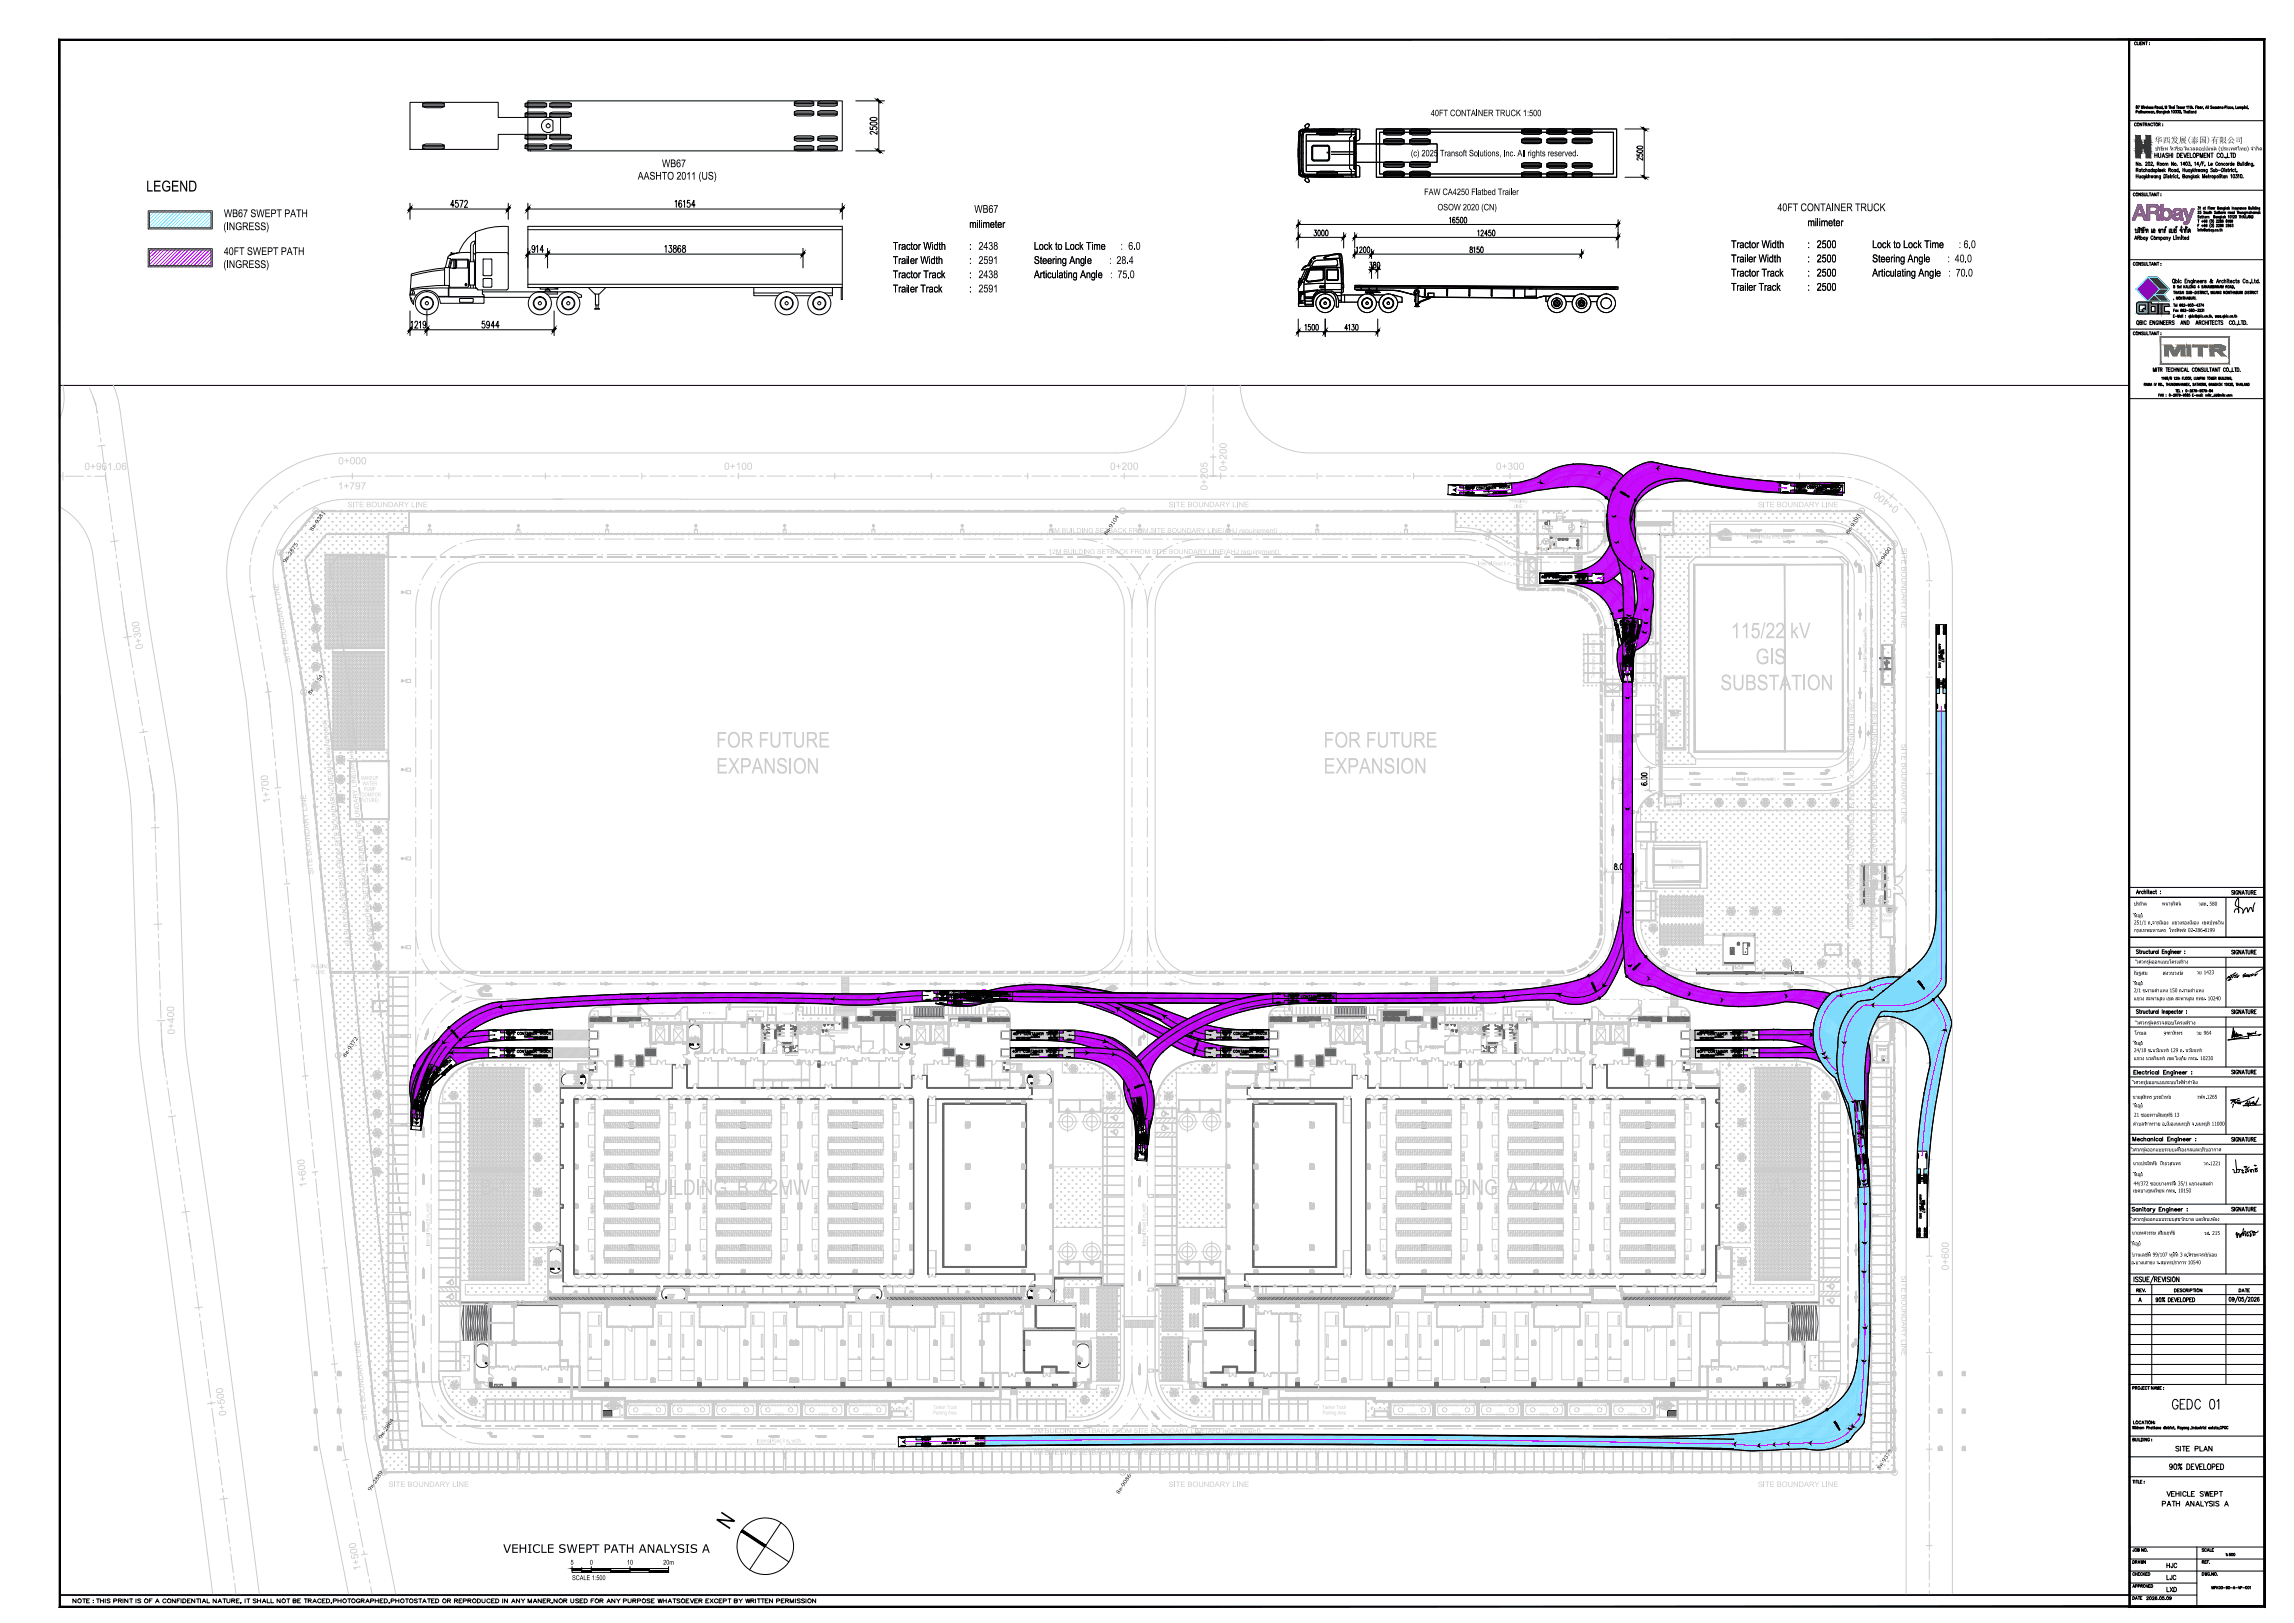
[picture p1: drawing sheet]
<svg xmlns="http://www.w3.org/2000/svg" width="1189mm" height="841mm" viewBox="0 0 1189 841" stroke-linecap="round" stroke-linejoin="round" font-family="sans-serif">
<g fill="none" stroke="#000" stroke-width=".52">
<path d="M1121 779h1v-1h-1v2M1123 773l1 2 1-2M1123 780h2M1125 774h1M1126 778h1M1127 778v2M1127 773h-2v2h2M1128 774h1M1128 773v2M1128 778v2M1128 779h2M1129 773v2"/>
<path d="M1130 778v2M1130 773v2M1133 773a.9 .9 0 0 0-1 0 .9 .9 0 0 0-1 1 .9 .9 0 0 0 1 1 .9 .9 0 0 0 1 0M1133 780h1M1134 773v2h1M1136 774h1M1137 778v2l-2-2v2M1137 773h-1v2h1M1138 780h2M1141 778v2h1M1142 773h-2l2 2h-1h-1M1143 773v2l1-2v2l1-2"/>
<path d="M1143 778l1 1v-1M1144 779v1M1145 774h1M1147 778h-2l2 2h-1h-1M1147 773h-2v2h2M1147 778v2M1148 774h1v-1h-1v2M1150 778h-2l2 2h-1h-1M1150 773h2M1151 773v2M1153 780h1M1123 780l1-2 1 2"/>
<path d="M1133 780l1-2 1 2M1138 780l1-2 1 2M1153 780l1-2 1 2M1154 805v1M1154 806h.1M1154 805h.1M1156 805h-1l1 1h-1M1146 823v-1l1 1v-1v1M1148 823v-1v1M1149 822v1M1149 823h1M1150 822l-1 1"/>
<path d="M1152 823h1M1154 822v1v-1v1M1156 823h1M1157 823l1-1v1M1157 823h1M1159 823h1M1160 822v1l1-1M1161 823h1v-1h-1v1M1162 823h1M1166 822v1"/>
<circle cx="1157" cy="805" r=".6"/>
<circle cx="1158" cy="805" r=".6"/>
<circle cx="1150" cy="823" r=".6"/>
<circle cx="1151" cy="823" r=".6"/>
<circle cx="1155" cy="823" r=".6"/>
<circle cx="1164" cy="823" r=".6"/>
<circle cx="1165" cy="823" r=".6"/>
</g>
<g fill="#000">
<path d="M261 800l2 4 1-4h1l-2 5h-1zM265 800h3v1h-2v1h2h-2v2h2v1h-3zM269 800h1v2h2v-2h1v5h-1v-3h-2v3h-1zM274 800h1v1v3v1h-1v-1v-3zM277 801l1-1 2 1h-2l-1 1v2h2h1l-2 1-1-1-1-2zM281 800v4h2v1h-2zM284 800h3v1h-2v1h2h-2v2h2v1h-3zM290 801l1-1 2 1h-2h-1l1 1 2 1-1 1h-2h2h1l-1-1-2-1zM294 800l1 4 1-4h1l1 4 1-4-1 5h-1l-1-4v4h-1zM300 800h3v1h-2v1h2h-2v2h2v1h-3zM307 800h4v1h-2v4h-1v-4h-1zM321 800h3v1h-1v4h-1v-4h-1z"/>
<path d="M325 800v2h3v-2v5v-3h-3v3zM336 800h1l2 4v-4v5h-1l-2-4v4zM344 800h1v4h2v1h-3zM347 800h1l1 2 1-2h1l-2 3v2v-2zM351 801l2-1 1 1h-1h-1v1l3 1-1 1h-3h2h1l-2-2zM355 800h2v1v3v1h-2l1-1v-3zM358 801l1-1 2 1h-2v1l2 1v1h-3h2h1l-3-2z"/>
<path d="M304 800h2l1 1-1 2h-2v2zM304 801v2l2-1v-1z"/>
<path d="M313 800h2l1 1v2h-2v2h-1zM314 801v2l2-1-1-1z"/>
<path d="M318 800h1l1 5-1-2h-1l-1 2h-1zM318 801v2h1z"/>
<path d="M333 800l2 5h-1v-2h-2v2h-1zM333 801l-1 2h2z"/>
<path d="M341 800h1l2 5h-1v-2h-2l-1 2zM342 801l-1 2h1z"/>
<path d="M365 800h1l2 5h-1v-2h-2l-1 2zM366 801l-1 2h2z"/>
</g>
<g fill="none" stroke="#ccc" stroke-width=".52">
<path d="M963 448h17M964 449h.1M964 449v1M964 450h.1M964 451v1M964 452v1M964 454v1M964 455v1M964 456v1M964 457h.1M964 458h.1M964 458v1"/>
<path d="M964 459v1M964 460h.1M964 451h1l-1 1zM964 448h.1M965 460h.1M965 451h.1M965 448h13M965 460h-1M965 451h-1M965 449h.1M965 460l-1-1v1h1M965 453h.1"/>
<path d="M965 448v5v-5M965 448h.1M965 448h1v1h-1zM965 456h.1M965 452v1M965 452h.1M965 451v1M965 450v1M965 450h.1M965 449v1M965 448v1M965 459v1"/>
<path d="M965 459h.1M965 458v1M965 458h.1M965 457v1M965 457h.1M965 456v1M965 448l1 1M965 453v3M965 446v25M965 453v2M965 448h12M965 454h.1"/>
<path d="M965 455h.1M965 448h1M966 448h1v1h-1zM966 449h1v1h-1zM966 451h1v1h-1zM966 452h1v1h-1zM966 460h1v1h-1zM966 459h1v1h-1zM966 457h1v1h-1zM966 456h1v1h-1zM966 453h1v1h-1zM966 454h1v1h-1z"/>
<path d="M966 455h1v1h-1zM966 448h.1M966 449h.1M966 448h-1M966 449v11M966 448v1M966 460h.1M966 448h1M967 448h.1M967 448v13M967 451h.1M967 459h.1"/>
<path d="M967 449h.1M967 460h.1M967 448h1v1h-1zM967 449h1v1h-1zM967 451h1v1h-1zM967 452h1v1h-1zM967 460h1v1h-1zM967 459h1v1h-1zM967 457h1v1h-1zM967 456h1v1h-1zM967 453h1v1h-1zM967 454h1v1h-1z"/>
<path d="M967 455h1v1h-1zM967 448h1M968 448h-1M968 448h.1M968 448h1M968 456h.1M968 453h.1M968 449h.1M968 459h.1M968 460h.1M968 455h.1M968 450v1"/>
<path d="M968 452h.1M968 454h.1M968 457h.1M969 448h.1M969 448h-1M969 447v1l1-1M969 447h.1M969 447h1M969 448h1M970 447h.1M970 448h-1M970 447h-1"/>
<path d="M970 456h.1M970 453h.1M970 449h.1M970 459h.1M970 460h.1M970 448h.1M970 450v1M970 452h.1M970 457h.1M970 448h1v1h-1zM970 449h1v1h-1zM970 451h1v1h-1z"/>
<path d="M970 452h1v1h-1zM970 460h1v1h-1zM970 459h1v1h-1zM970 457h1v1h-1zM970 456h1v1h-1zM970 448h1M971 448h.1M971 448h-1M971 451h.1M971 459h.1M971 449h.1M971 460h.1"/>
<path d="M971 448h2v1h-2zM971 449h2v1h-2zM971 451h2v1h-2zM971 452h2v1h-2zM971 460h2v1h-2zM971 459h2v1h-2zM971 457h2v1h-2zM971 456h2v1h-2zM971 448h1M972 448h-1M972 448h.1M972 457h.1"/>
<path d="M972 448h1M973 457h-1h1M973 457h.1M973 452v1M973 448v5M973 453h.1M973 448h-1M973 456h.1M973 456v5M973 451h.1M973 452h.1M973 459v1"/>
<path d="M973 459h.1M973 458h.1M973 457v1M973 460h.1M973 451v1M973 450h.1M973 449v1M973 449h.1M973 448h.1M973 451h1M973 448h1M974 451h-1"/>
<path d="M974 451h.1M974 448h-1M974 448h.1M974 448h1M975 448h.1M975 448h-1M975 456l1 1M975 459h.1M975 453h.1M975 451v2M975 457h1v1h-1zM975 458h1v1h-1z"/>
<path d="M975 460h1v1h-1zM975 453h1v1h-1zM975 455h1v1h-1zM975 451l-1 2-1-2v2M975 450h1M975 450v1M975 453h2M975 448h1M976 448h-1M976 457h.1M976 453h.1M976 457h-1z"/>
<path d="M976 453v1h-1zM976 457h1M976 450v1M976 448h.1M976 450h.1M976 450h1M976 451h1M976 450h-1v1h1M976 451h.1M976 448h1M976 457h1v1h-1zM976 458h1v1h-1z"/>
<path d="M976 460h1v1h-1zM976 453h1v1h-1zM976 455h1v1h-1zM977 450v1M977 453h.1M977 453v3M977 457v3M977 448h.1M977 450h.1M977 450h1M977 451h.1M977 457h.1"/>
<path d="M977 448h-1M977 448v1l1-1M977 448h1v1h-1zM977 448l1 1M977 448v5M977 448v1M977 449h.1M977 448h1M977 448v13M977 456h.1M977 459h.1M977 457l1-1v4"/>
<path d="M977 456l-2 1h2h1M977 452l1 1M977 452h1M977 451l1 1M977 451h1M977 449l1 1M977 449h1M977 457h1M977 454l1 1M977 460h1M977 459h1M977 459l1 1"/>
<path d="M977 458h1M977 456h1M977 455h1M977 456l1 1M977 455l1 1M977 454h1M977 453l1 1M977 453h1M977 458l1 1M977 457l1 1M977 456v1M978 448h.1"/>
<path d="M978 449h.1M978 446v25M978 448h-1M978 451l-1-1 1 1M978 450l-1 1M978 452l-1 1M978 452h-1v1M978 456h.1M978 452l-3 1h2M978 448v8M978 450h-1M978 451l-1 1"/>
<path d="M978 451h-1M978 449l-1 1M978 449h-1M978 455l-1 1M978 456h-1M978 455h-1M978 454h-1M978 453l-1 1M978 454l-1 1M978 453h-1M978 460h-1M978 459l-1 1"/>
<path d="M978 459h-1M978 458l-1 1M978 458h-1M978 457l-1 1M978 457h-1M978 455h.1M978 455h1M979 455h.1M979 455h-1h1M963 469h17M963 461h17M964 469h.1"/>
<path d="M964 460v1M964 461v1M964 463v1M964 464v1M964 465v2M964 467h.1M964 468h.1M964 468v1M965 469h9M965 469h.1M965 463v4zM965 460v-4v4"/>
<path d="M965 461h.1M965 460h1v1h-1zM965 461v2v-2M965 469h1h-1zM965 463h.1M965 462v1M965 462h.1M965 461v1M965 469h1M965 468v1M965 468h.1M965 467v1"/>
<path d="M965 467h.1M965 461h1M965 460l1 1M965 469v-2v2M965 466h.1M966 468h1v1h-1zM966 467h1v1h-1zM966 466h1v1h-1zM966 465h1v1h-1zM966 461h1v1h-1zM966 463h1v1h-1zM966 462h1v1h-1z"/>
<path d="M966 461h.1M966 469h.1M966 469h-1M966 461v8M966 461h7M966 465h.1M966 469h1M967 461l-1 8M967 469h.1M967 461h.1M967 469h-1M967 468h1v1h-1z"/>
<path d="M967 467h1v1h-1zM967 466h1v1h-1zM967 465h1v1h-1zM967 463h1v1h-1zM967 461h1v1h-1zM967 462h1v1h-1zM967 469h1M968 461h.1M968 469h-1M968 469h.1M968 469h1M968 468h2v1h-2z"/>
<path d="M968 467h2v1h-2zM968 466h2v1h-2zM968 465h2v1h-2zM968 463h2v1h-2zM968 461h2v1h-2zM968 462h2v1h-2zM968 461h1M969 460v1zM969 461h-1M969 469h.1M969 461h.1M969 469h-1"/>
<path d="M969 460h.1M969 470h1M969 470h.1M969 469h1M970 470h.1M970 461h.1M970 469h-1M970 470h-1M970 468h1v1h-1zM970 466h1v1h-1zM970 463h1v1h-1zM970 461h1v1h-1z"/>
<path d="M970 469h.1M970 469h1M970 461h1M971 461h-1M971 469h.1M971 461h.1M971 469h-1M971 463h.1M971 466h.1M971 468h.1M971 469h1M972 461h.1"/>
<path d="M972 469h-1M972 469h.1M972 469h1M972 461h1M973 469h.1M973 461h-1M973 461h.1M973 469h-1M973 469h1M973 466l1 1zM974 467h.1M974 469h-1"/>
<path d="M974 469h.1M974 469h1M974 464l1 5M975 464l-1 5h-9M975 469h2M975 464v5M975 464h.1M975 469h-1M975 468h1v1h-1zM975 467h1v1h-1zM975 466h1v1h-1zM975 465h1v1h-1z"/>
<path d="M975 469h.1M975 469h-1h4M975 461h.1M975 469h1M976 469h-1M976 469h.1M976 464h.1M976 468h1v1h-1zM976 467h1v1h-1zM976 466h1v1h-1zM976 465h1v1h-1zM976 469h1"/>
<path d="M977 467h.1M977 469h-1M977 469h.1M977 469h1h-1zM977 461h.1M977 460h1v1h-1zM977 469h1M977 461h1M977 460l1 1M977 460h.1M977 461v8M977 469l1-4v4"/>
<path d="M977 468l1 1M977 468h1M977 467l1 1M977 467h1M977 466l1 1M977 466h1M977 465l1 1M977 465h1M978 469h.1M978 460h.1M978 461h.1M978 469h-1"/>
<path d="M978 461v4M978 464v1M978 468l-1 1M978 468h-1M978 467l-1 1M978 467h-1M978 466l-1 1M978 466h-1M978 465l-1 1M978 465h-1M978 467h.1M978 467l1 1"/>
<path d="M978 462h.1M978 462v2M978 464h.1M979 467h.1M978 467h1M979 461h.1M979 467h-1M979 468h.1M979 467v1M979 461h1M980 464v1h-1M980 462h.1"/>
<path d="M980 462v2M980 464h.1"/>
</g>
<g fill="#ccc" stroke="#ccc" stroke-width=".52">
<path d="M966 451v-1z"/>
<path d="M972 451v-1z"/>
<path d="M971 451v-1z"/>
<path d="M967 451v-1z"/>
<path d="M976 450h1zM976 450h1z"/>
<path d="M975 449v1zM975 449v1z"/>
<path d="M975 448v1zM975 448v1z"/>
<path d="M976 448h1zM976 448h1z"/>
<path d="M977 448v1zM977 448v1z"/>
<path d="M977 449v1zM977 449v1z"/>
<path d="M976 453h1zM976 453h1z"/>
<path d="M976 450h1zM976 450h1z"/>
<path d="M976 456h1zM976 456h1z"/>
<path d="M975 455v1zM975 455v1z"/>
<path d="M975 453v1zM975 453v1z"/>
<path d="M976 453h1zM976 453h1z"/>
<path d="M977 453v1zM977 453v1z"/>
<path d="M977 455v1zM977 455v1z"/>
<path d="M967 453h1zM967 453h1z"/>
<path d="M965 452v1zM965 452v1z"/>
<path d="M965 451v1zM965 451v1z"/>
<path d="M965 450v1zM965 450v1z"/>
<path d="M965 448v1zM965 448v1z"/>
<path d="M967 448h1zM967 448h1z"/>
<path d="M968 448v1zM968 448v1z"/>
<path d="M968 450v1zM968 450v1z"/>
<path d="M968 451v1zM968 451v1z"/>
<path d="M968 452v1zM968 452v1z"/>
<path d="M967 456h1zM967 456h1z"/>
<path d="M965 456v1zM965 456v1z"/>
<path d="M965 458v1zM965 458v1z"/>
<path d="M965 459v1zM965 459v1z"/>
<path d="M965 460v1zM965 460v1z"/>
<path d="M967 461h1zM967 461h1z"/>
<path d="M968 460v1zM968 460v1z"/>
<path d="M968 459v1zM968 459v1z"/>
<path d="M968 458v1zM968 458v1z"/>
<path d="M968 456v1zM968 456v1z"/>
<path d="M967 456h1zM967 456h1z"/>
<path d="M965 454v1zM965 454v1z"/>
<path d="M967 453h1zM967 453h1z"/>
<path d="M968 454v1zM968 454v1z"/>
<path d="M970 453h1zM970 453h1z"/>
<path d="M973 452v1zM973 452v1z"/>
<path d="M973 451v1zM973 451v1z"/>
<path d="M973 450v1zM973 450v1z"/>
<path d="M973 448v1zM973 448v1z"/>
<path d="M970 448h1zM970 448h1z"/>
<path d="M970 448v1zM970 448v1z"/>
<path d="M970 450v1zM970 450v1z"/>
<path d="M970 451v1zM970 451v1z"/>
<path d="M970 452v1zM970 452v1z"/>
<path d="M970 456h1zM970 456h1z"/>
<path d="M973 456v1zM973 456v1z"/>
<path d="M973 458v1zM973 458v1z"/>
<path d="M973 459v1zM973 459v1z"/>
<path d="M973 460v1zM973 460v1z"/>
<path d="M970 461h1zM970 461h1z"/>
<path d="M970 460v1zM970 460v1z"/>
<path d="M970 459v1zM970 459v1z"/>
<path d="M970 458v1zM970 458v1z"/>
<path d="M970 456v1zM970 456v1z"/>
<path d="M976 459h1zM976 459h1z"/>
<path d="M975 458v1zM975 458v1z"/>
<path d="M975 457v1zM975 457v1z"/>
<path d="M976 457h1zM976 457h1z"/>
<path d="M977 457v1zM977 457v1z"/>
<path d="M977 458v1zM977 458v1z"/>
<path d="M976 461h1zM976 461h1z"/>
<path d="M976 459h1zM976 459h1z"/>
<path d="M975 464h1zM975 464h1z"/>
<path d="M976 464v1zM976 464v1z"/>
<path d="M976 465v1zM976 465v1z"/>
<path d="M976 466v1zM976 466v1z"/>
<path d="M976 467v1zM976 467v1z"/>
<path d="M975 469h1zM975 469h1z"/>
<path d="M975 467v1zM975 467v1z"/>
<path d="M975 466v1zM975 466v1z"/>
<path d="M975 465v1zM975 465v1z"/>
<path d="M975 464v1zM975 464v1z"/>
<path d="M976 464h1zM976 464h1z"/>
<path d="M977 464v1zM977 464v1z"/>
<path d="M977 465v1zM977 465v1z"/>
<path d="M977 466v1zM977 466v1z"/>
<path d="M977 467v1zM977 467v1z"/>
<path d="M976 469h1zM976 469h1z"/>
<path d="M976 467v1zM976 467v1z"/>
<path d="M976 466v1zM976 466v1z"/>
<path d="M976 465v1zM976 465v1z"/>
<path d="M976 464v1zM976 464v1z"/>
<path d="M967 463h1zM967 463h1z"/>
<path d="M968 463h1zM968 463h1z"/>
<path d="M969 463h1zM969 463h1z"/>
<path d="M970 463h1zM970 463h1z"/>
<path d="M971 462v1zM971 462v1z"/>
<path d="M970 461h1zM970 461h1z"/>
<path d="M969 461h1zM969 461h1z"/>
<path d="M968 461h1zM968 461h1z"/>
<path d="M967 461h1zM967 461h1z"/>
<path d="M965 462v1zM965 462v1z"/>
<path d="M967 466h1zM967 466h1z"/>
<path d="M968 466h1zM968 466h1z"/>
<path d="M969 466h1zM969 466h1z"/>
<path d="M970 466h1zM970 466h1z"/>
<path d="M970 463h1zM970 463h1z"/>
<path d="M969 463h1zM969 463h1z"/>
<path d="M968 463h1zM968 463h1z"/>
<path d="M967 463h1zM967 463h1z"/>
<path d="M967 468h1zM967 468h1z"/>
<path d="M968 468h1zM968 468h1z"/>
<path d="M969 468h1zM969 468h1z"/>
<path d="M970 468h1zM970 468h1z"/>
<path d="M971 466v1zM971 466v1z"/>
<path d="M970 466h1zM970 466h1z"/>
<path d="M969 466h1zM969 466h1z"/>
<path d="M968 466h1zM968 466h1z"/>
<path d="M967 466h1zM967 466h1z"/>
<path d="M965 466v1zM965 466v1z"/>
<path d="M967 469h1zM967 469h1z"/>
<path d="M968 469h1zM968 469h1z"/>
<path d="M969 469h1zM969 469h1z"/>
<path d="M970 469h1zM970 469h1z"/>
<path d="M970 468h1zM970 468h1z"/>
<path d="M969 468h1zM969 468h1z"/>
<path d="M968 468h1zM968 468h1z"/>
<path d="M967 468h1zM967 468h1z"/>
<path d="M967 449h1zM967 449h1z"/>
<path d="M967 449v1zM967 449v1z"/>
<path d="M967 450v1zM967 450v1z"/>
<path d="M965 449v1zM965 449v1z"/>
<path d="M967 448h1zM967 448h1z"/>
<path d="M968 448v1zM968 448v1z"/>
<path d="M970 449h1zM970 449h1z"/>
<path d="M971 449v1zM971 449v1z"/>
<path d="M971 450v1zM971 450v1z"/>
<path d="M973 449v1zM973 449v1z"/>
<path d="M970 448h1zM970 448h1z"/>
<path d="M970 448v1zM970 448v1z"/>
<path d="M967 460h1zM967 460h1z"/>
<path d="M967 459v1zM967 459v1z"/>
<path d="M965 459v1zM965 459v1z"/>
<path d="M967 461h1zM967 461h1z"/>
<path d="M968 460v1zM968 460v1z"/>
<path d="M970 460h1zM970 460h1z"/>
<path d="M971 459v1zM971 459v1z"/>
<path d="M973 459v1zM973 459v1z"/>
<path d="M970 461h1zM970 461h1z"/>
<path d="M970 460v1zM970 460v1z"/>
<path d="M970 452h1zM970 452h1z"/>
<path d="M970 452v1zM970 452v1z"/>
<path d="M970 453h1zM970 453h1z"/>
<path d="M973 452v1zM973 452v1z"/>
<path d="M970 451l1-1zM970 450h1z"/>
<path d="M970 451v1zM970 451v1z"/>
<path d="M970 452h1zM970 452h1z"/>
<path d="M973 451v1zM973 451v1z"/>
<path d="M967 452h1zM967 452h1z"/>
<path d="M968 452v1zM968 452v1z"/>
<path d="M967 453h1zM967 453h1z"/>
<path d="M965 452v1zM965 452v1z"/>
<path d="M967 450h1zM967 451l1-1z"/>
<path d="M968 451v1zM968 451v1z"/>
<path d="M967 452h1zM967 452h1z"/>
<path d="M965 451v1zM965 451v1z"/>
<path d="M967 454h1zM967 454h1z"/>
<path d="M967 453h1zM967 453h1z"/>
<path d="M967 455h1zM967 455h1z"/>
<path d="M967 454h1zM967 454h1z"/>
<path d="M967 456h1zM967 456h1z"/>
<path d="M965 455v1zM965 455v1z"/>
<path d="M967 455h1zM967 455h1z"/>
<path d="M968 455v1zM968 455v1z"/>
<path d="M967 456h1zM967 456h1z"/>
<path d="M968 456v1zM968 456v1z"/>
<path d="M967 457h1zM967 457h1z"/>
<path d="M965 456v1zM965 456v1z"/>
<path d="M967 457h1zM967 457h1z"/>
<path d="M968 457v1zM968 457v1z"/>
<path d="M968 458v1zM968 458v1z"/>
<path d="M967 459h1zM967 459h1z"/>
<path d="M965 458v1zM965 458v1z"/>
<path d="M965 457v1zM965 457v1z"/>
<path d="M970 456h1zM970 456h1z"/>
<path d="M970 456v1zM970 456v1z"/>
<path d="M970 457h1zM970 457h1z"/>
<path d="M973 456v1zM973 456v1z"/>
<path d="M970 457h1zM970 457h1z"/>
<path d="M970 457v1zM970 457v1z"/>
<path d="M970 458v1zM970 458v1z"/>
<path d="M970 459h1zM970 459h1z"/>
<path d="M973 458v1zM973 458v1z"/>
<path d="M973 457v1zM973 457v1z"/>
</g>
<g fill="none" stroke="#666" stroke-width=".52">
<path d="M966 453h.1M966 460h.1M966 459h.1M966 458h.1M966 457h.1M966 456h.1M966 455h.1M966 455v-1zM966 454h.1M966 452h.1M966 451h.1M966 450h.1"/>
<path d="M966 449h.1M966 448v1zM977 460h.1M977 459h.1M977 458h.1M977 457h.1M977 456h.1M977 455v1zM977 455h.1M977 454h.1M977 453h.1M977 452h.1"/>
<path d="M977 451h.1M977 450h.1M977 449h.1M966 469h.1M966 461h.1M966 468h.1M966 467h.1M966 466h.1M966 466v-1zM966 465h.1M966 464h.1M966 463h.1"/>
<path d="M966 462h.1M966 460v1M977 461h.1M977 468h.1M977 467h.1M977 466h.1M977 465v1zM977 465h.1M977 464h.1M977 463h.1M977 462h.1M977 469h.1"/>
<path d="M903 489h3v6h-3zM906 489h1v1h-1zM906 490h.1M906 489h.1M906 489v1"/>
<circle cx="905" cy="493" r=".1"/>
</g>
<path d="M965 449h.1M965 469h.1" fill="none" stroke="#ffbf00" stroke-width=".52"/>
<g fill="none" stroke="#666" stroke-width=".52">
<path d="M795 276v1M801 271h1v1h-1zM801 271v1h1M802 271h-1M802 270h1v2h-1zM804 278h.1M804 278v1v-1M804 278v1zM807 279l1 1M808 279h1v1h-1zM809 279v1h-1M809 279l1 1"/>
<path d="M810 279h1v1h-1zM811 279v1h-1M811 279l1 1h1M811 279h2v1h-1zM813 279l-1 1M817 280h1v1h-1zM817 280v1h1M818 280h-1M819 273h.1M802 284h.1M805 281h1v1h-1zM805 282v-1h1v1"/>
<path d="M805 281h1M805 282h1M806 281h.1M805 281h.1M814 284h.1M817 282h1v1h-1zM817 283h1M818 282h-1v1M894 499h.1M894 499h1zM895 499h.1M895 499h1z"/>
<path d="M896 499h.1M896 499h1zM897 491h2v4h-2zM897 499h.1M897 491h1v3h-1zM897 491h1M897 492h1M897 494h.1M897 491h.1M897 492h.1M897 491v1M897 494h1"/>
<path d="M897 493h1M897 493h.1M897 494v-1v1M897 493v1M897 499h1zM898 493h.1M898 492h.1M898 491h.1M898 492v2M898 499h.1M898 492v2v-1M898 493v1"/>
<path d="M898 491l-1 1M898 491v1M898 492h-1M898 494v-1v1M898 494h.1M898 500v3M899 499h.1M899 499h1zM900 499h.1M900 489h2v1h-2zM901 489v1zM901 499h.1"/>
<path d="M901 489h.1M901 488h.1M901 489v-1v1M902 499h.1M903 499h.1M904 499h.1M905 499h.1M906 499h.1M907 499h.1M908 499h.1M908 499h1zM928 500v3"/>
<path d="M879 503h.1M879 503h56M879 504h56M879 505h56M885 505h1M885 505h.1M886 505h.1M905 505h1M905 505h.1M905 504h.1M905 504v1M906 505h.1"/>
<path d="M925 505h1M925 505h.1M925 504h.1M925 504v1M926 505h.1M395 530v3M396 530v3M396 532h.1M397 531l1 1 1 1M397 531h2zM399 533h.1M399 530v1z"/>
<path d="M456 527l1 1-1 2zM975 549l2 1h-2zM975 549h.1M976 549v1zM976 549h-1v1h1M976 549h1l-1 1zM238 675v1M239 675v1M240 675v1M241 675v1M242 675v1M243 675v1"/>
<path d="M244 675v1M245 675v1M246 675v1M247 675v1M248 675v1M249 675v1M250 675v1M251 675v1M252 675v1M253 675v1M253 677v18l-1-9zM254 675v1"/>
<path d="M255 675v1M256 675v1M257 675v1M258 675v1M259 675v1M260 675v1M261 675v1M262 675v1M263 675v1M264 675v1M265 675v1M266 675v1"/>
<path d="M267 675v1M268 675v1M268 676v1M268 676h.1M268 677v-1l1 1M268 676h1M269 675v1M269 676h.1M269 676v1M270 676h.1M270 677v-1v1M270 675v1"/>
<path d="M270 676h1M270 677v-1l1 1M271 675v1M271 676v1M271 676h1M272 676l-1 1M272 675v1M272 676h.1M272 677v-1v1M272 676v1M273 676h.1M273 676v1"/>
<path d="M273 675v1M273 676h1M273 677v-1l1 1M274 675v1M274 676h1M274 676l1 1M274 676v1M275 675v1M275 676h.1M275 677v-1v1M275 676v1M276 676h.1"/>
<path d="M276 675v1M276 676v1M276 676h1M276 676l1 1M277 675v1M277 676v1M277 677l1-1v1M277 676h1M278 675v1M278 676h.1M278 676v1M279 676h.1"/>
<path d="M279 675v1M279 677v-1v1M279 676v1M279 676h1M280 675v1M280 676v1M280 676h-1v1M280 677v-1l1 1M280 676h1M281 675v1M281 676h.1M281 677v-1v1"/>
<path d="M281 676v1M282 676h.1M282 676v1M282 675v1M282 676h1M282 677v-1l1 1M283 675v1M283 676h1M283 676v1M284 676l-1 1M284 675v1M284 677v-1v1"/>
<path d="M284 676h.1M284 676v1M285 676h.1M285 675v1M285 676v1M285 676h1M285 676l1 1M286 675v1M286 676v1M286 676h1M286 676l1 1M287 675v1"/>
<path d="M287 676h.1M287 676v1M288 677v-1v1M288 676h.1M288 675v1M288 676v1M288 676h1M289 675v1M289 676v1M289 676h-1v1M290 675v1M291 675v1"/>
<path d="M292 675v1M293 675v1M294 675v1M295 675v1M296 675v1M297 675v1M298 675v1M299 675v1M300 675v1M301 675v1M302 675v1M303 675v1"/>
<path d="M304 675v1M305 675v1M306 675v1M307 675v1M308 675v1M309 675v1M310 675v1M311 675v1M312 675v1M313 675v1M314 675v1M315 675v1"/>
<path d="M316 675v1M317 675v1M318 675v1M319 675v1M320 675v1M321 675v1M322 675v1M323 675v1M324 675v1M325 675v1M326 675v1M327 675v1"/>
<path d="M328 675v1M329 675v1M330 675v1M331 675v1M332 675v1M333 675v1M334 675v1M335 675v1M336 675v1M337 675v1M338 675v1M339 675v1"/>
<path d="M340 675v1M341 675v1M342 675v1M343 675v1M344 675v1M345 675v1M346 675v1M347 675v1M348 675v1M349 675v1M350 675v1M351 675v1"/>
<path d="M352 675v1M353 675v1M354 675v1M355 675v1M356 675v1M357 675v1M358 675v1M359 675v1M360 675v1M361 675v1M362 675v1M363 675v1"/>
<path d="M364 675v1M365 675v1M366 675v1M367 675v1M368 675v1M369 675v1M370 675v1M371 675v1M372 675v1M373 675v1M374 675v1M375 675v1"/>
<path d="M376 675v1M377 675v1M378 675v1M379 675v1M380 675v1M381 675v1M382 675v1M383 675v1M384 675v1M385 675v1M386 675v1M387 675v1"/>
<path d="M388 675v1M389 675v1M390 675v1M391 675v1M392 675v1M393 675v1M394 675v1M395 675v1M396 675v1M397 675v1M398 675v1M399 675v1"/>
<path d="M400 675v1M401 675v1M402 675v1M403 675v1M404 675v1M405 675v1M406 675v1M407 675v1M408 675v1M409 675v1M410 675v1M411 675v1"/>
<path d="M412 675v1M413 675v1M414 675v1M415 675v1M416 675v1M417 675v1M418 675v1M419 675v1M420 675v1M421 675v1M422 675v1M423 675v1"/>
<path d="M424 675v1M425 675v1M426 675v1M427 675v1M428 675v1M429 675v1M430 675v1M431 675v1M432 675v1M433 675v1M434 675v1M435 675v1"/>
<path d="M436 675v1M437 675v1M438 675v1M439 675v1M440 675v1M441 675v1M442 675v1M443 675v1M444 675v1M445 675v1M446 675v1M447 675v1"/>
<path d="M448 675v1M449 675v1M450 675v1M451 675v1M452 675v1M453 675v1M454 675v1M455 675v1M456 675v1M457 675v1M458 675v1M459 675v1"/>
<path d="M459 672l1 1M459 674h1M459 672h1M459 674h.1M459 673h.1M460 675v1M460 673v1M460 673l1 1M460 671v1M460 672h.1M460 673h.1M460 674h1"/>
<path d="M461 675v1M461 673v1M461 671v1M461 672v1M461 671l1 1M461 672l1 1M461 674h.1M461 673h1M462 674h.1M462 672l1 1M462 675v1M462 671v1"/>
<path d="M462 673h.1M462 672h1M462 674h1M462 673l1 1M463 673v1M463 675v1M463 671v1M463 672v1M463 674h1M463 672h.1M463 672l1 1M463 673h1"/>
<path d="M464 672v1M464 675v1M464 671v1M464 674h.1M464 673h.1M464 673l2 1M464 672h1M465 674h.1M465 673v1M465 675v1M465 671v1M465 673h.1"/>
<path d="M465 672h1M465 672l2 2M466 675v1M466 673h.1M466 674h.1M466 672v1M466 671v1M466 674h1M466 673h1M467 675v1M467 672h.1M467 674h.1"/>
<path d="M467 673l1 1M467 671l1 1M467 674h1M467 673h1M467 671v1M468 675v1M468 672v1M468 672l1 1M468 673v1M468 674h.1M468 672h1M468 674h1"/>
<path d="M469 673h.1M469 675v1M469 673v1M469 672h.1M469 674h.1M469 671v1M469 674h1M469 671l1 1M469 672h1M469 673h1M470 674h.1M470 675v1"/>
<path d="M470 672v1M470 673v1M470 672l1 1M470 673h1M471 672h.1M471 675v1M471 674h.1M471 673l1 1M471 672v1M471 671v1M472 675v1M472 671v1"/>
<path d="M472 672v1M472 673h.1M472 674h.1M472 673l1 1M472 672l1 1M472 671l1 1M473 673l1 1M473 672h.1M473 675v1M473 674h.1M473 672l1 1M473 671l1 1"/>
<path d="M474 671l3 3M474 675v1M474 672h.1M474 674h.1M474 673h.1M474 672l1 1M474 674h1M474 673l1 1M475 671v1M475 675v1M475 673h.1M475 672h.1"/>
<path d="M475 674h.1M475 673l1 1M476 671v1M476 672v1M476 675v1M476 674h.1M476 672l1 1M476 673h.1M477 675v1M477 672v1M477 674h.1M477 671v1"/>
<path d="M477 673h.1M477 673l1 1M477 672h.1M477 674h1M478 675v1M478 673v1M478 671v1M478 672v1M478 674h1M478 672h1M478 673h1M478 672l2 2"/>
<path d="M479 675v1M479 674h.1M479 672v1M479 671v1M479 673h1M479 672h1M479 674h1M480 675v1M480 673v1M480 671v1M480 674h.1M480 673h.1"/>
<path d="M480 674h1M480 672l1 1M480 673l1 1M481 675v1M481 672v1M481 674h.1M481 671v1M481 673l1 1M482 675v1M482 672h.1M482 674h.1M482 673v1"/>
<path d="M482 671v1M482 673h.1M482 672l1 1M482 674h1M482 672h1M483 673v1M483 675v1M483 674h.1M483 672l1 1M483 673l2 1M483 672h1M483 674h1"/>
<path d="M484 675v1M484 672h.1M484 674h.1M484 673v1M484 671v1M484 671l1 1M484 672h1M484 673h1M484 674h1M485 675v1M485 672v1M485 673v1"/>
<path d="M485 674h.1M485 672l1 1M485 671h.1M485 673h1M485 672h1M485 674h1M486 675v1M486 673v1M486 672v1M486 674h.1M486 671v1M486 674h1"/>
<path d="M486 671l1 1M486 672h1M487 673h.1M487 675v1M487 674h.1M487 672l1 1M487 672v1M487 673v1M487 671v1M487 673h1M488 675v1M488 672h.1"/>
<path d="M488 674h.1M488 673v1M488 673l1 1M488 672l1 1M488 671v1M488 674h1M488 671l1 2M489 675v1M489 673h.1M489 672h.1M489 674h.1M489 672l1 2"/>
<path d="M489 673l1 1M489 671l1 1M490 675v1M490 672h.1M490 673h.1M490 674h.1M490 673l1 1M490 671l1 1M490 672l1 1M491 675v1M491 671v1M491 673h.1"/>
<path d="M491 672l1 1M491 674h.1M491 674h1M492 675v1M492 671v1M492 674h.1M492 673l1 1M492 672h.1M492 671l1 1M493 672v1M493 674h.1M493 675v1"/>
<path d="M493 671v1M493 672h.1M493 674h1M493 672l1 1M493 673h1M494 672v1M494 671v1M494 675v1M494 674h.1M494 673l1 1M494 673h.1M494 672h1"/>
<path d="M494 674h1M495 673v1M495 671v1M495 675v1M495 673h.1M495 671l1 1M495 672l1 1M495 674h.1M495 673l1 1M496 674h.1M496 675v1M496 672l1 1"/>
<path d="M496 672h.1M496 673h.1M496 673l1 1M496 672h1M497 674h.1M497 675v1M497 673v1M497 671v1M497 671l1 2M497 673h.1M497 672h.1M497 674h1"/>
<path d="M498 675v1M498 673v1M498 672l1 2M498 673h.1M498 672h.1M498 674h1M499 673v1M499 675v1M499 672v1M499 674h.1M499 671v1M499 672l1 1"/>
<path d="M499 673h1M499 674h1M499 672h1M500 675v1M500 673v1M500 674h.1M500 672v1M500 671h.1M500 673l1 1M500 672h1M500 674h1M500 673h1"/>
<path d="M501 675v1M501 672v1M501 673l1 1M501 671l1 1M501 674h1M501 671v1M501 673h1M502 672h.1M502 675v1M502 672l1 1M502 674h.1M502 673v1"/>
<path d="M502 671v1M503 672h.1M503 673h.1M503 674h.1M503 675v1M503 673v1M503 672v1M503 671l1 1M503 674h1M504 674h.1M504 673h.1M504 675v1"/>
<path d="M504 672l1 1M504 673l1 1M504 671l1 1M505 675v1M505 673v1M505 672h.1M505 674h.1M505 673l1 1M505 671v1M505 672l1 1M505 674h1M506 671v1"/>
<path d="M506 672v1M506 675v1M506 674h.1M506 672h.1M506 673h.1M506 672l1 1M506 674h1M506 671l1 1M507 675v1M507 673l1 1M507 673h.1M507 672h.1"/>
<path d="M507 674h.1M507 671l1 1M507 672l1 1M508 675v1M508 671l2 3M508 672h.1M508 674h.1M508 673h.1M508 672l1 1M508 674h1M509 671v1M509 674h.1"/>
<path d="M509 675v1M509 673h.1M509 672h.1M509 673l1 1M509 671l1 1M510 675v1M510 674h.1M510 673h.1M510 671v1M510 672h.1M510 674h1M510 672l1 1"/>
<path d="M510 673l1 1M511 675v1M511 672v1M511 672h.1M511 673h.1M511 674h.1M511 673l1 1M511 672h1M511 674h1M512 675v1M512 673v1M512 671v1"/>
<path d="M512 674h1M512 673h.1M512 672h.1M512 672h1M512 672l1 1M512 673l1 1M513 674h.1M513 672v1M513 675v1M513 673l1 1M513 672h.1M513 673l2 1"/>
<path d="M514 672v1M514 674h.1M514 675v1M514 671v1M514 673h.1M514 672l1 1M514 674h1M515 672v1M515 673v1M515 675v1M515 674h.1M515 671h.1"/>
<path d="M515 672h1M515 674h1M515 673l1 1M516 675v1M516 672v1M516 673v1M516 671l1 2M516 674h.1M516 671v1M516 674h1M516 673h1M516 672h1"/>
<path d="M517 675v1M517 674h.1M517 673v1M517 672v1M517 671v1M517 673l2 1M517 672h1M517 673h1M517 674h1M518 675v1M518 673v1M518 671v1"/>
<path d="M518 672v1M518 671l1 1M518 672h1M518 674h1M519 675v1M519 673h.1M519 672v1M519 674h.1M519 672l1 2M519 673v1M519 671v1M519 673h1"/>
<path d="M520 672h.1M520 675v1M520 674h.1M520 673l1 1M520 671v1M520 672l1 1M520 671l1 2M520 672h1M521 675v1M521 674h.1M521 673h.1M521 672l1 2"/>
<path d="M521 671l1 1M521 674h1M521 673h1M522 675v1M522 672h.1M522 674h.1M522 673l1 1M522 671v1M522 672l1 1M522 674h1M522 671l1 1M523 672v1"/>
<path d="M523 674h.1M523 675v1M523 672h.1M523 673h.1M523 672l1 1M523 671l1 1M524 674h.1M524 673h.1M524 675v1M524 672h.1M524 673v1M524 673l1 1"/>
<path d="M524 671l1 1M525 674h.1M525 673h.1M525 671v1M525 675v1M525 672l1 1M525 673v1M526 675v1M526 672h.1M526 674h.1M526 673l1 1M526 672h1"/>
<path d="M526 671l1 1M527 675v1M527 674h.1M527 671v1M527 673h.1M527 674h1M527 672l2 2M527 673l1 1M528 675v1M528 672v1M528 672h.1M528 674h.1"/>
<path d="M528 673h.1M528 672l1 1M529 675v1M529 674h.1M529 673v1M529 671v1M529 673h.1M529 672l1 1M529 672h1M530 674h.1M530 673v1M530 675v1"/>
<path d="M530 672v1M530 671h.1M531 675v1M532 675v1M533 675v1M534 675v1M535 675v1M536 675v1M537 676h.1M537 676v1M537 677v1M537 678h.1"/>
<path d="M537 679h.1M537 679v1M537 675v1M538 675v1M538 676h-1l1 1M538 676h.1M538 677v-1v1M538 676v1M539 677v-1v1M539 675v1M539 676h.1M539 676v1"/>
<path d="M539 676h1M539 677l1-1v1M540 675v1M540 676v1M540 677l1-1v1M540 676h1M541 675v1M541 676v1M541 676h.1M541 677v-1v1M542 676h.1M542 675v1"/>
<path d="M542 676v1M542 677l1-1v1M542 676h1M543 675v1M543 676v1M543 676h1M544 676l-1 1M544 675v1M544 676v1M544 677v-1v1M544 676h.1M545 677v-1v1"/>
<path d="M545 675v1M545 676h.1M545 676v1M545 676h1M546 675v1M546 676v1M546 676h-1v1M546 677v-1l1 1M546 676h1M547 676v1M547 676h.1M548 677v-1v1"/>
<path d="M548 676h.1M548 676v1M548 676h1M548 677l1-1v1M549 676v1M549 677l1-1v1M549 676h1M550 677v-1v1M550 676h.1M551 676h.1M551 676v1M551 677l1-1v1"/>
<path d="M551 676h1M552 676v1M552 676h1M553 676l-1 1M553 676v1M553 677v-1v1M553 676h.1M554 676v1M554 676h.1M554 676h1M555 676v1M555 676h-1v1"/>
<path d="M555 677l1-1v1M555 676h1M556 676v1M556 676h.1M570 666h1M570 665h1M570 664h1M570 663h1M572 666h.1M573 666h.1M574 666h.1M575 666h.1"/>
<path d="M576 666h.1M577 666h.1M578 666h.1M579 666h.1M580 666h.1M581 666h.1M582 666h.1M531 690h.1M531 691h.1M531 691v1M531 692v1M531 693h.1"/>
<path d="M531 694h.1M531 694v1M531 695v1M531 696h.1M531 697h.1M531 697v1M531 698v1M531 699h.1M531 700h.1M531 689v1M531 690v1M531 692h.1"/>
<path d="M531 693v1M531 695h.1M531 696v1M531 698h.1M531 699v1M531 690l1-1v1M532 689h.1M532 690v-1v1M532 689v1M532 689h1M533 689v1M533 689h1"/>
<path d="M533 690l1-1v1M534 689h.1M534 689h1v1M534 689v1M535 689h.1M535 690v-1v1M535 689v1M535 689h1M536 689v1M536 689h1M536 689l1 1M537 688h.1"/>
<path d="M537 680v1M537 681h.1M537 682h.1M537 682v1M537 683v1M537 684h.1M537 685h.1M537 685v1M537 686v1M537 687h.1M537 689v1M537 689h.1"/>
<path d="M537 690l1-1v1M538 688v1M538 689h.1M538 689v1M538 689h1M539 688v1M539 690v-1v1M539 689v1M539 689h1M540 688v1M540 689v1M540 689l-1 1"/>
<path d="M540 689h.1M540 690l1-1v1M541 688v1M541 689h.1M541 690v-1v1M541 689v1M541 689h1M542 689v1M542 688v1M542 689h1M542 690v-1l1 1M543 688v1"/>
<path d="M543 689v1M543 689h.1M544 689l-1 1M544 689h.1M544 690v-1v1M544 688v1M544 689v1M544 689h1M545 688v1M545 689v1M545 689h1M545 690l1-1v1"/>
<path d="M546 688v1M546 689v1M546 689h.1M546 690v-1l1 1M547 688v1M547 689h.1M547 689v1M547 689h1M548 690v-1v1M548 688v1M548 689v1M548 689h1"/>
<path d="M549 688v1M549 689v1M549 689l-1 1M549 689h.1M549 690l1-1v1M550 688v1M550 689h.1M550 689v1M550 689h1M551 688v1M551 689v1M551 689h1"/>
<path d="M551 690l1-1v1M552 688v1M552 689v1M552 689h.1M553 689h-1v1M553 689h.1M553 690v-1v1M553 688v1M553 689v1M553 689h1M554 689v1M554 688v1"/>
<path d="M554 689h1M554 690l1-1v1M555 688v1M555 689h.1M555 689h1v1M555 689v1M556 688v1M556 689h.1M556 689v1M556 689h1M557 690v-1v1M557 688v1"/>
<path d="M557 689v1M557 689h1h-1M558 688v1M531 711h.1M531 700v1M531 701v1M531 702h.1M531 703h.1M531 703v1M531 704v1M531 705h.1M531 706h.1"/>
<path d="M531 706v1M531 707v1M531 708h.1M531 709h.1M531 709v1M531 710v1M531 701h.1M531 702v1M531 704h.1M531 705v1M531 707h.1M531 708v1"/>
<path d="M531 710h.1M531 711h1M532 711h.1M532 711h1M533 711h.1M533 711h1M534 711h.1M534 711h1M535 711h.1M535 711h1M536 711h.1M536 711h1"/>
<path d="M537 711h.1M537 711h1M538 711h.1M538 711h1M539 711h.1M539 711h1M540 711h.1M540 709h.1M540 709v1M540 710v1M540 708h.1M540 710h.1"/>
<path d="M541 708h.1M541 708l-1 1M541 708h1M542 708h.1M542 708h1M543 708h.1M543 708h1M544 708h.1M544 708h1M545 708h.1M545 708h1M546 708h.1"/>
<path d="M546 708h1M547 708h.1M547 708v1M547 708h1M547 711h1M547 709h.1M547 710h.1M547 710v1M548 711h.1M548 709h.1M548 709v1M548 710v1"/>
<path d="M548 711h1M549 711h.1M549 711h1M550 711h.1M550 711h1M551 711h.1M551 711h1M552 711h.1M552 711h1M553 711h.1M553 711h1M554 711h.1"/>
</g>
<g fill="none" stroke="#ccc" stroke-width=".52">
<path d="M797 270h.1M797 278h.1M797 270h10h-10M797 270v15M797 277v1M797 280h.1M797 279v1M797 279h.1M797 277h.1M797 276v1M797 276h.1M797 275v1"/>
<path d="M797 275h.1M797 274v1M797 274h.1M797 273v1M797 273h.1M797 272v1M797 272h.1M797 271v1M797 271h.1M797 270v1M797 278v1M797 270v14"/>
<path d="M797 270h10M799 265l1 1zM800 280h1zM800 279v1v2M800 279a1.5 1.5 0 0 0 0 2 1.5 1.5 0 0 0 0 1M801 279h-1M801 273h-2v1h2M801 279h.1M802 274h.1M802 279h.1M802 279l1 1M803 275h1v2h-1z"/>
<path d="M803 280h.1M803 275v6M803 275h.1M803 277v7h-1h1M803 278h3M803 279h.1M803 278h.1M803 274v1M803 279v1M803 278h1M803 273h2v1h-2M803 274h-2v-2h2v3"/>
<path d="M803 275v2M804 278h.1M804 278h1M805 278h.1M805 278h1v1h-1zM805 278h1M806 278h.1M806 278h-1M806 278h-1v1h1M806 278v1M806 270h.1M806 270h1h-1z"/>
<path d="M806 278h1h-1zM806 278v1v-1M806 279v2M806 279h.1M806 270h-9M806 270h1M806 279h-1v2M806 278h1M806 279h12v5M806 278h1h-1M807 270h.1M807 278h.1"/>
<path d="M807 268v1M807 269v1M807 278h-1M807 278v-1h6v1M807 270h-1M807 278h6M807 268l1 1v1l2-2M807 268v2M807 267v1M807 267h2M808 265v1zM809 267h1v1"/>
<path d="M810 268v2M810 268h.1M810 270h-3M810 270h5M810 270h10M810 270h.1M810 270h4v1h-4zM810 269v1v-4h-3v4M810 270l5 1M810 268v1M811 265v1zM811 268h.1"/>
<path d="M813 273v1M813 274h.1M813 274l1 1 2-1M813 278h-6M813 272v1M814 275v3zM814 275v3M814 272h-1M814 278h-1h3h-1M814 270l1 2M815 272h.1M814 272h.1"/>
<path d="M815 275h.1M814 275h1M814 271h1M814 270l1 1M814 277h1M814 276l1 1M814 276h1M814 270h1M814 270l-4 1M815 273h.1M814 273h-1h1M815 278h-8"/>
<path d="M815 278h4M815 273v2zM815 275h-1M815 275l-1 3M815 276h-1M815 276l-1 1M815 270h4M815 270h-1M815 277h-1M815 271h-1M815 270l-1 1M815 270v3"/>
<path d="M815 275v3M815 278h-2M815 278h1M815 272v1zM815 272h1M816 272v1M816 273v1M816 274h.1M816 278h3M819 270h1h-1zM819 278h1h-1zM819 278h1"/>
<path d="M819 278h.1M819 270h.1M819 279h1M819 277l1 1M819 271h4v6M819 278v-5h1v5M819 277h1M819 276l1 1M819 276h1M819 275l1 1M819 275h1M819 274l1 1"/>
<path d="M819 274h1M819 273l1 1M819 270h1M819 273h.1M819 273h1M820 270h.1M820 278h.1M820 279v5M820 271h.1M820 271h2M820 278v1l-1-1M820 270v1l-1-1"/>
<path d="M820 271v2M820 270l-1 1M820 270h-1M820 270v1M820 277l-1 1M820 278h-1M820 278v1M820 278l-1 1M820 273l-1 1M820 274h-1M820 274l-1 1M820 275h-1"/>
<path d="M820 275l-1 1M820 276h-1M820 276l-1 1M820 270h-10h4M820 270h2M822 271l-1 1-1 1M822 271h.1M822 270h.1M823 270h.1M823 271v1M823 272v1h-3M823 273v2"/>
<path d="M823 275v1M823 276v1M823 277h.1M823 278h.1M823 278v1M823 279v1M823 280v1M823 277h-4M796 287h.1M797 286h.1M797 284h.1M797 280v1"/>
<path d="M797 285v1M797 283h.1M797 283v1M797 282v1M797 282h.1M797 281v1M797 281h.1M797 284h2h-2M797 285h.1M797 284h2M797 280v2M797 286h1"/>
<path d="M798 286h.1M799 287h.1M799 286h.1M799 284h.1M799 284v2l1-1v-1l1 1 1 1M799 284v2M799 280v2h-2M799 280h.1M799 280v1M799 286h1M799 280l1 1M799 280h1"/>
<path d="M800 286h1M800 282h1M801 286h1M801 282h.1M801 280h.1M801 281v1zM801 280h2zM801 287h1zM802 284v2M802 284h1M802 282h.1M802 286h1"/>
<path d="M803 281l-1 1M803 281h.1M803 280h-2l2 1M803 280v1M803 284h.1M803 283h.1M803 282h.1M803 281v1M803 281h1M803 283v1M803 284h3M803 284h1"/>
<path d="M803 281h1v1h-1zM803 284h1h-1M803 281h3M803 284h-4M803 281v3M804 283h.1M804 284h.1M804 281h.1M804 286h1M804 282h.1M804 282v2M804 282l1 1 1 1h1"/>
<path d="M804 281h2M805 281h1M805 281h.1M805 286h.1M806 286h.1M806 284h.1M806 284h1h-1zM806 281v3M806 284h1M806 283v1M806 283h.1M806 282h.1"/>
<path d="M806 281v1M806 286h1M806 281h.1M806 284h4h-4M807 284h.1M807 284h6M807 284h-1M807 286h1M808 286h.1M808 286h1M809 286h1M810 287h.1"/>
<path d="M810 286h1M810 284v2h2l1-2M810 284h.1M810 284h-3M811 286h1M813 284h.1M813 287h.1M813 286h1M813 284h5M814 286h1M815 287h1zM815 286h1"/>
<path d="M816 286h1M817 286h.1M818 285h.1M818 286h.1M818 287h1zM818 286h1M818 284h1M819 286h.1M819 284h1h-1zM819 284h.1M819 284h1M819 284h-6h7"/>
<path d="M820 284h.1M820 286h.1M820 284h-1M820 284h-1h-6M820 284l-1-5v5M820 286h2M821 286v1zM822 286h.1M823 286h-1M823 281v1M823 283v1M823 284v1"/>
<path d="M823 285v1M824 286h.1M826 285h.1M893 500h.1M893 499h1v1h-1zM893 485h.1M893 485h1v1h-1zM893 485h5h-5M893 485v14M893 499h.1M893 484v16M893 499v1"/>
<path d="M893 486h.1M893 484h.1M893 500h6h-6M893 485h1M893 485v15M893 484h1M893 500h1M894 484h.1M894 500h.1M894 485h.1M894 486h.1M894 499h.1"/>
<path d="M894 485h-1M894 485h4M894 499l-1 1M894 499h15M894 499v1M894 485l-1 1M894 500h5M894 500h-1M894 485v1M895 484h.1M895 484h1M896 499h.1"/>
<path d="M896 484h1M897 484h.1M897 484h1M898 484h1M898 485h6M898 485h6zM898 485h-4M898 485h6h1h1h1h1h1M899 484h.1M899 500v1M899 500h.1M899 500l1 2z"/>
<path d="M900 484h1M901 484h1M902 484h2M903 500v2zM903 500h6M903 500v1M904 484h1M905 484h1M906 484h.1M907 484h.1M907 484h1M908 484h.1"/>
<path d="M909 484h.1M909 500h.1M909 499h1v1h-1zM909 485h.1M909 485h1v1h-1zM909 485h-5M909 499h-15l-1 1M909 499h.1M909 486h.1M909 500h-10M909 499v1M909 500h-6h7"/>
<path d="M909 485l1 1h-1h1l-1 1h1l-1 1h1h-1l1 1h-1l1 1h-1h1l-1 1h1l-1 8h1M909 486h1h-1l1 1h-1l1 1h-1h1l-1 1h1l-1 1h1h-1l1 1h-1l1 8h-1M909 500h1M909 499l1 1M909 485v15M909 484h1M909 485h1M910 500h.1M910 485h.1M910 486h.1M910 499h.1M910 500h-1"/>
<path d="M910 499l-1 1M910 485h-1M910 485h-6h5M910 485l-1 1M910 484v16M910 485v1M899 501l1 1M899 501h.1M900 502l1-1v-1l1 1 1 1M900 502h.1M901 502h.1M901 502h1"/>
<path d="M902 502h1M903 502h.1M903 501v1M903 501h.1M305 530h2v2h-2zM305 531h.1M305 530v4v-4M305 539v4zM305 530l2 2M305 532h1M305 531l1 1M305 532h.1"/>
<path d="M305 530h.1M305 533h.1M305 539h.1M305 540h.1M306 531h.1M306 530h.1M306 530l1 2M306 532h.1M306 531h1M306 530l1 1M307 531h.1M307 532h.1"/>
<path d="M307 530h.1M326 530h2v2h-2zM326 531h.1M326 531l1 1M326 532h1M326 530l2 2M326 532h.1M326 530h.1M327 531h.1M327 530h.1M327 530l1 2M327 532h.1"/>
<path d="M327 531h1M327 530l1 1M328 531h.1M328 532h.1M328 530h.1M336 530h22v1h-1v14v1h-1v-5h-2v-1h2v-9h-9v9h2v1h-5v-1h3v-9h-9v9h2v1h-3v-9h-1zM336 530l2 2M336 531l1 1M336 526h14M336 531h.1M337 531h.1M337 530l1 1"/>
<path d="M337 532h.1M337 531v1M337 536l1 1M337 533h1M337 532l1 1M337 533l1 1M337 534l1 1M337 535h1M337 535l1 1M337 538h1M337 538l1 1M337 539h.1"/>
<path d="M337 540h.1M337 540h1M337 535h.1M337 531h1M337 531l1 1M337 532h1M337 534h1M337 536h1M337 537l1 1M337 539h1M337 539l1 1M337 536h.1"/>
<path d="M337 534h.1M337 538h.1M337 533h.1M337 537h.1M337 533v1M337 538v1M337 537h1M338 536h.1M338 530h.1M338 538h.1M338 539h.1M338 533h.1"/>
<path d="M338 537h.1M338 531h.1M338 535h.1M338 531h-1M338 532h.1M338 540h.1M338 534h.1M338 537h-1l1 1M338 531h9M338 530v1M338 531v9M338 530l1 1"/>
<path d="M339 531h.1M339 530h.1M339 530v1M339 530l1 1M340 530v1M340 530h.1M340 531h.1M340 530l1 1M341 530h.1M341 530v1M341 531h.1M341 530l1 1"/>
<path d="M342 531h.1M342 530v1M342 530h.1M342 530l1 1M343 531h.1M343 530v1M343 530h.1M343 530l1 1M344 531h.1M344 530v1M344 530h.1M344 530l1 1"/>
<path d="M345 530v1M345 531h.1M345 530h.1M345 530l1 1M346 530h.1M346 531h.1M346 530v1M346 530l1 1M347 538h.1M347 539h.1M347 536h.1M347 532h.1"/>
<path d="M347 535h.1M347 537h.1M347 540h.1M347 534h.1M347 533h.1M347 530h.1M347 532v1M347 534v1M347 539v1M347 538v1M347 535v1M347 531h.1"/>
<path d="M347 531v1M347 536v1M347 537v1M347 531v9M347 530v1M347 530l1 1M347 534v-1v1M347 531h9v9M348 531h.1M348 530h.1M348 530v1M348 530l1 1"/>
<path d="M348 531h1M349 531h.1M349 530h.1M349 530l1 1M349 530v1M350 531h.1M350 530h.1M350 530v1M350 530l1 1M351 530v1M351 530h.1M351 531h.1"/>
<path d="M351 530l1 1M352 530h.1M352 531h.1M352 530v1M352 530l1 1M352 531h1M353 530h.1M353 531h.1M353 530v1M353 530l1 1M354 530h.1M354 531h.1"/>
<path d="M354 530v1M354 530l1 1M354 531h1M355 530h.1M355 531h.1M355 530v1M355 530l1 1M356 531h.1M356 530v1M356 530h.1M356 530l1 1M356 534h.1"/>
<path d="M356 539l1 1h3M356 540l1 1M356 539h1M356 540h1M356 533h1M356 532h.1M356 531v1M356 533l1 1M356 534l1 1M356 535h1M356 535l1 1M356 536l1 1"/>
<path d="M356 537h1M356 539l1 1M356 537h.1M356 533h.1M356 535v1M356 531l1 1M356 532l1 1M356 534h1M356 536h.1M356 536h1M356 538h.1M356 537l1 1"/>
<path d="M356 538h1M356 531h1M356 539h.1M356 540h.1M356 535h.1M356 530h2v1h-1M356 530h-19v11M356 538l1 1M357 531h.1M357 533h.1M357 537h.1M357 538h.1"/>
<path d="M357 534h.1M357 532h.1M357 539h.1M357 535h.1M357 536h.1M357 540h.1M357 534v1M357 530h.1M357 539h3M357 538h3M357 539l-1-1 1 1M357 530v1"/>
<path d="M357 531v14M357 530l1 1M357 530h1M358 530h.1M358 531h.1M358 538v3M360 537v3zM360 538h-3v2M360 530h4v16h-4v-1h3v-13v-1h-3zM360 531h.1M360 530v1M360 538v2"/>
<path d="M360 530l1 1M360 537l3 2v1h-3zM360 537v3v-3M360 530h.1M360 540h3M360 539h3l1 1M360 539h3M360 538h2M360 538h1M361 531h.1M361 530h.1M361 530v1"/>
<path d="M361 530l1 1M362 530v1M362 531h.1M362 530h.1M362 538v3M362 530l1 1M363 531h.1M363 530h.1M363 531v1M363 530v1M363 531l-1-1 2 2M363 530l1 1"/>
<path d="M363 531v14l1 1M363 539h.1M363 536h.1M363 537h1M363 531l1 1M363 534l1 1M363 533h1M363 532l1 1M363 540l1 1M363 537l1 1M363 536l1 1M363 536h1"/>
<path d="M363 533l1 1M363 535l1 1M363 539h1M363 532h1M363 534h1M363 538l1 1M363 540h1M363 537h.1M363 534h.1M363 535h.1M363 538h.1M364 536h.1"/>
<path d="M364 537h.1M364 538h.1M364 533h.1M364 531h.1M364 532h.1M364 534h.1M364 533h-1M364 539h.1M364 535h.1M364 537v1M364 531v1M364 530h.1"/>
<path d="M364 540h.1M364 530v1M364 539v1M364 530h-4v1h3M364 530v16M370 537h.1M370 539h.1M370 532v1M370 534v1M370 530v16M384 530h2v2h-2zM384 531h.1"/>
<path d="M384 532h1M384 531l1 1M384 530l2 2M384 532h.1M384 530h.1M385 531h.1M385 530h.1M385 530l1 2M385 532h.1M385 531h1M385 530l1 1M386 531h.1"/>
<path d="M386 532h.1M386 530h.1M387 530v1M387 535h.1M387 539h.1M387 533h.1M387 537h.1M387 530v16M413 530h13v2h-1v4h-2v-1h1v-4h-4v4h1v1h-3v-1h1v-4h-5v4h2v1h-3zM413 531v1M413 531l1 1-1-1M413 530l1 1"/>
<path d="M413 531h.1M413 531h1M413 530h.1M413 532h.1M413 534h.1M413 535h.1M413 535l2 1M413 533l1 1M413 532l1 1M413 533h.1M413 535l1 1M413 534l1 1"/>
<path d="M413 534l2 2M413 531l1 1M413 536h.1M414 536h.1M414 533h.1M414 534h.1M414 530h.1M414 535h.1M414 532h.1M414 533v1M414 530v1M414 531h.1"/>
<path d="M414 530l1 1M414 535h2v1h-3M414 534l-1-1 1 1M414 531h5M414 531v4M415 536h.1M415 530v1M415 535v1M415 535h.1M415 530h.1M415 531h.1M415 530l1 1"/>
<path d="M415 535l1 1M415 535h1M416 530h.1M416 530v1M416 531h.1M416 530l1 1M417 531h.1M417 530h.1M417 530v1M417 530l1 1M417 531h1M418 531h.1"/>
<path d="M418 530v1M418 530h.1M418 536h.1M418 530l1 1M418 535h.1M418 535l1 1M418 535v1M418 530l2 1M419 535h.1M419 536h.1M419 535v1M419 531h-1"/>
<path d="M419 530h.1M419 531h.1M419 530v1M419 530l1 1M419 535l1 1M419 533h.1M419 532h.1M419 535h-1v1h1M419 535h1M419 534l1 1M419 531l1 1M419 532l1 1"/>
<path d="M419 533l1 1M419 534h.1M419 532h1M419 534h1M419 531v4M419 533h1M419 531h1M419 531v1M419 536h1M420 533h.1M420 534h.1M420 530h.1"/>
<path d="M420 535h.1M420 532h.1M420 536h-1M420 530v1M420 531h.1M420 536h.1M420 535v1M420 531v4h1v1h-2M420 531h4M420 530l1 1M420 535l1 1M421 536h.1"/>
<path d="M421 530h.1M421 530v1M421 535h.1M421 531h.1M421 530l1 1M422 531h.1M422 530h.1M422 530v1M422 530l1 1M422 531v-1v1M423 531h.1M423 530h.1"/>
<path d="M423 530v1M423 530l1 1M423 535l1 1M423 536h.1M424 530h.1M424 535h.1M424 536h.1M424 531h.1M424 530v1M424 530l1 2M424 535v1M424 530l1 1"/>
<path d="M424 535l1 1h-2v-1h1M424 535l1 1M424 534h1M424 532h1M424 532l1 1M424 533l1 1M424 534l1 1M424 533h.1M424 530h1M424 530l2 2M425 531h.1M425 536h.1"/>
<path d="M425 535v1M425 533h.1M425 534h.1M425 530h.1M425 532h.1M425 535h.1M425 532h1v1h-1zM425 530h-12v6M425 530l1 1M425 532h1M425 531h1M426 531h.1"/>
<path d="M426 530v3M432 526h12v-4h-12v8M432 522h12M432 523h12M432 524h12M432 525h12M442 530h2v2h-2zM442 531h.1M442 532h1M442 531l1 1M442 530l2 2M442 532h.1"/>
<path d="M442 530h.1M443 531h.1M443 530h.1M443 530l1 2M443 532h.1M443 531h1M443 530l1 1M444 531h.1M444 532h.1M444 530h.1M452 523h16v7h-24M464 530h5v1h-4v14h4v1h-4v-14h-1z"/>
<path d="M464 531v1M464 530h.1M464 531l1 1M464 531h.1M464 530l1 1M464 532h1M464 532h.1M465 532h.1M465 531h.1M465 533h.1M465 530h4v1h-4M465 539h.1"/>
<path d="M465 539v1h4M465 537v1h3M465 539v1M465 538v1M465 537h.1M465 536v1M465 535v1M465 535h.1M465 533v1M465 532v1M465 534v1M465 536h.1"/>
<path d="M465 537v1M465 538h.1M465 540h.1M465 530v1M465 531v1M465 534h.1M465 530v16M465 530h.1M465 530l1 1M465 537v3h4M465 537l4 2v1v-1M465 539h4"/>
<path d="M465 538h2M465 537h1M465 531v14M466 530h.1M466 530v1M466 531h.1M466 530l1 1M466 531h1M467 531h.1M467 530h.1M467 530v1M467 530l1 1"/>
<path d="M467 538v3M468 530h.1M468 530h-1M468 530v1M468 531h.1M468 530l1 1M469 531h.1M469 530h.1M469 530v1M469 539v1M469 537v3zM469 538h3v2"/>
<path d="M469 540h3l1 1M469 539h3l1 1M469 539h3M469 538h3l1 1M471 538v3M471 530h22v2h-1v9h-3v-1h2v-9h-9v9h3v1h-6v-1h3v-9h-9v9h2v1h-2v5h-1v-1v-14h-1zM471 531h.1M471 530l1 1M471 530h.1M471 530v1M472 530l1 2M472 531h.1"/>
<path d="M472 531h-1M472 530h.1M472 530l1 1M472 530v1M472 534h.1M472 539h.1M472 540h.1M472 537h.1M472 533l1 1M472 539l1 1M472 530h20M472 535h.1"/>
<path d="M472 532h1M472 532l1 1M472 534h1M472 535h1M472 535l1 1M472 536l1 1M472 537h1M472 537l1 1M472 539h1M472 533h1h-1M472 534l1 1M472 536h1"/>
<path d="M472 538h1M472 538l1 1M472 538h.1M472 536h.1M472 532h.1M472 531l1 1M472 533h.1M472 533h1M472 530h-1v1h1v10h1M472 540h1M473 534h.1M473 537h.1"/>
<path d="M473 532h.1M473 533h.1M473 538h.1M473 531h.1M473 530h.1M473 535h-1M473 535h.1M473 539h.1M473 540h.1M473 534h-1M473 530v1M473 536h.1"/>
<path d="M473 533v1M473 531v10M473 530l1 1M474 530h.1M474 530v1M474 531h.1M474 530l1 1M475 530h.1M475 530l-1 1M475 530v1M475 531h.1M475 530l1 1"/>
<path d="M476 531h.1M476 530h.1M476 530v1M476 530l1 1M477 531h.1M477 530h.1M477 530v1M477 530l1 1M478 530h.1M478 531h.1M478 530v1M478 530l1 1"/>
<path d="M479 531h.1M479 530h.1M479 530v1M479 530l1 1M480 531h.1M480 530h.1M480 530v1M480 530l1 1M481 531h.1M481 530h.1M481 530v1M481 530l1 1"/>
<path d="M482 531h.1M482 530v1M482 530h.1M482 531v1M482 532v1M482 533h.1M482 533v1M482 534v1M482 535h.1M482 536h.1M482 536v1M482 537v1"/>
<path d="M482 538h.1M482 538v1M482 539v1M482 540l1 1M482 532h.1M482 534h.1M482 535v1M482 537h.1M482 539h.1M482 531v9M482 540h.1M482 531h-9"/>
<path d="M482 530l1 1M482 530v10h3v1h-3M482 531h9v9M482 530h1M483 530h.1M483 531h.1M483 530v1M483 530l1 1M484 531h-1M484 530v1M484 530h.1M484 531h.1"/>
<path d="M484 530l1 1M484 530h1M485 530h.1M485 531h.1M485 530h-1M485 530v1M485 530l1 1M486 531h.1M486 530v1M486 530l1 1M486 530h.1M487 531h.1"/>
<path d="M487 530h.1M487 530v1M487 530l1 1M488 530h.1M488 530v1M488 531h.1M488 531h-1M488 530l1 1M488 531h1M489 530h.1M489 531h.1M489 530v1"/>
<path d="M489 530l1 1M490 531h.1M490 530h.1M490 531v-1v1M490 530v1M490 530l1 1M491 531h.1M491 530h.1M491 530l1 2M491 530v1M491 537h.1M491 534h.1"/>
<path d="M491 535h.1M491 540h.1M491 532h1M491 531l1 1M491 539l1 1M491 538l1 1M491 532h.1M491 532l1 1M491 533l1 1M491 534h1M491 534l1 1M491 535l1 1"/>
<path d="M491 536h1M491 537h1M491 537l1 1M491 539h1M491 538h1M491 536h.1M491 535h1M491 536l1 1M491 540h1M491 539h.1M491 530l1 1M491 530l2 2"/>
<path d="M491 532v1M491 533h.1M491 538h.1M491 538v1M491 539v1M491 531h1M492 534h.1M492 530h.1M492 536h.1M492 535h.1M492 533h.1M492 540h-1"/>
<path d="M492 538h.1M492 532h.1M492 537h.1M492 539h.1M492 531h.1M492 540h.1M492 530v11M492 530l1 1M493 531h.1M500 530h2v2h-2zM500 531h.1M500 532h1"/>
<path d="M500 531l1 1M500 530l2 2M500 532h.1M501 530h.1M501 531h.1M501 530l1 2M501 532h.1M502 531h.1M502 530v1M502 532h.1M502 530h.1M522 530h2v2h-2z"/>
<path d="M522 531h.1M522 532h.1M522 531l1 1M522 530l1 2M522 530h.1M522 530l2 2M523 530h.1M523 531h.1M523 530l1 1M523 532h.1M523 534h.1M523 533h.1"/>
<path d="M523 539l1 4zM524 532h.1M524 533h.1M524 530h.1M524 534h.1M524 531h.1M524 540h.1M524 539h.1M524 530v4l-1-4M971 540h-1M971 540h1M972 540h1"/>
<path d="M973 540h.1M974 540h.1M974 540h1M975 540h1M976 540h1M977 540h1M979 540h.1M290 556h1v1h-1zM290 557h.1M290 557h1M290 556l1 1M290 556h1"/>
<path d="M290 556h.1M291 557h.1M291 556h.1M294 556h13v1h-1v5h1v2h-2v-1v-7h-11zM294 556h.1M294 556h1M295 556h.1M295 556h1M296 556h.1M296 556h1M297 556h.1M297 556h-1"/>
<path d="M297 556h1M297 559l3 1zM298 556h.1M298 556v3M298 558h3M298 556h1M299 556h.1M299 556v3M299 560v3v1M299 560h1h-1h1v3h-3zM299 556h1M299 560v3"/>
<path d="M300 556h.1M300 560v3M300 556v3M300 556h1M300 556h-2v3M301 556h.1M301 556h-1M301 556h1M302 556h.1M302 556h1h-1M302 556h1M303 556h.1"/>
<path d="M303 556h1M304 556h.1M304 556h1M305 556h.1M305 556l1 1M305 550h2v2h-2zM305 550h.1M305 550h-54a24 24 0 0 0-24 27h11v100h13M305 549h.1M305 548h.1M305 541h.1M305 550v-2v2"/>
<path d="M305 551l1 1M305 559h1M305 551h.1M305 550l2 2M305 557h1M305 557l1 1M305 558l1 1M305 560h1M305 558h.1M305 542h.1M305 543h.1M305 556h1"/>
<path d="M305 557h.1M305 559h.1M306 560h.1M306 557h.1M306 556h-1M306 550h.1M306 556h.1M306 556l1 1M306 550l1 1M306 559h.1M306 558h.1M306 556h-12h11"/>
<path d="M306 560h5v3l-1 1h1v-1v-3h4v3l-1 1h3M306 560h9M306 551h.1M306 556h1M306 550h1M307 551h.1M307 550h.1M307 557h.1M307 552h.1M308 560h.1M310 560h1M312 560h1"/>
<path d="M315 560h.1M315 560h2v3h-2zM315 560h2v3M317 560h.1M326 550h2v2h-2zM326 550h.1M326 551h.1M326 551l1 1M326 550l2 2M327 550h.1M327 550v3v-3M327 559h.1"/>
<path d="M327 550v1M327 550l1 1M327 557h.1M327 551h.1M327 550h1M328 550h.1M328 551h.1M328 552h.1M337 541v2v-2M337 550v-2v2M337 540l1 1M337 541h.1"/>
<path d="M337 542h.1M337 548h.1M338 541h.1M338 541l-1-1 1 1M338 540h2v1h-3M338 540v1M338 540l1 1M339 541h.1M339 540v1M339 540h.1M339 540l1 1M340 541h.1"/>
<path d="M340 540v1M340 540h.1M344 541h.1M344 541h1M345 540v1M345 541h.1M345 540h.1M345 540l1 1M345 541h1M346 540v1M346 541h.1M346 540h.1"/>
<path d="M346 540l1 1M347 540h-3v1h3M347 540l1 1M347 541h.1M347 540h2v1h-2M348 541h.1M348 540v1M348 540h.1M348 540l1 1M348 551h2l-2 1v12M348 552v11M348 557h.1"/>
<path d="M348 559v1M348 553h.1M348 555h.1M349 541h-1M349 541h.1M349 540v1M349 551v1M349 540h.1M354 541h.1M354 540v1M354 540l1 1M354 540h.1"/>
<path d="M354 540h1M355 540v1M355 541h.1M355 540h.1M355 540l1 1M355 551v1M355 550h2v2h-2zM355 550h.1M355 551l1 1M355 551l2 1M355 550l2 2M355 551h1"/>
<path d="M355 551h.1M356 550h.1M356 551h.1M356 541h.1M356 540v1M356 550l1 1M356 546h.1M356 549v14l3 1h-3v-12h-2l2-1zM356 540h-2v1h2M356 542l1 1M356 542h1M356 543l1 1"/>
<path d="M356 541v5M356 544l1 1M356 545l1 1M356 541l1 1M356 559h.1M356 545h.1M356 545v1M356 543h1M356 557h.1M356 545h1M356 552h.1M356 554v1"/>
<path d="M356 543h.1M356 544h.1M356 542h.1M356 543v1M356 541h1M356 544v1M356 546h1M356 542v1M357 550h.1M357 542h.1M357 541h.1M357 541h-1"/>
<path d="M357 543h.1M357 545h.1M357 540h3M357 545v1M357 544h.1M357 546h.1M357 545v1h-1M357 544h-1l1 1M357 543h-1M357 551h.1M357 552h.1M360 546h1"/>
<path d="M360 545l1 1M360 546h.1M360 545h.1M361 545h.1M361 545v1M361 546h.1M361 545l1 1M362 545h.1M362 545v1M362 546h.1M362 545h-2v1h2M362 550h3h-3v-2v2"/>
<path d="M362 545l1 1M363 545h.1M363 545l1 1M363 546h.1M363 544h.1M363 540h.1M363 543h.1M363 545h1M363 543l1 1M363 541h1M363 541l1 1M363 542l1 1"/>
<path d="M363 543h1M363 544l1 1M363 544h1M363 542h1M363 541h.1M364 542h.1M364 545h.1M364 544h.1M364 541h-1M364 543h.1M364 541h.1M364 542v1"/>
<path d="M364 545v1M364 546h.1M364 550h.1M364 546h4h-4M366 546h1M370 541h.1M370 543h.1M370 545h.1M370 550h1M372 550h-3h3v13M372 558h.1M372 556h.1"/>
<path d="M372 560h.1M372 553v1M372 551v1M372 550v13M384 550h2v2h-2zM384 551l1 1M384 550l1 2M384 550l2 2M384 551h.1M384 550h.1M385 550h.1M385 550l1 1"/>
<path d="M385 551h.1M385 550h1M386 550h.1M386 551h.1M386 552h.1M386 557h.1M386 555h.1M386 550v13v-13M386 553h.1M386 559h.1M387 543h.1M387 541h.1"/>
<path d="M387 545h.1M395 553l1 1M395 551l1 1M395 556h1M395 558h1M395 550v10M396 550v10M413 550h2v2h-2zM413 550h.1M413 551h1M413 551l1 1M413 550l2 2"/>
<path d="M413 551h.1M414 550h.1M414 551h.1M414 550l1 1M415 550h.1M415 551h.1M415 552h.1M415 550v10M415 554h.1M415 556v1M415 558v1M419 558l1 1"/>
<path d="M419 550h1M419 552h1M419 556h1M419 554h1M419 550v13M420 550v13h5v-13h-3h3v2h3h-3v11l3 1h-8M423 550h1M425 553v1M425 551v1M425 556h.1M425 558h.1M425 560h.1"/>
<path d="M426 552h.1M432 552h.1M433 552h-2h2v-2h3h-3v2M433 551h.1M434 550h.1M440 550h1M441 557h.1M441 555h.1M441 559h.1M441 553h.1M441 551h.1M441 550h-2h2v13h-8"/>
<path d="M441 550v13M442 550h2v2h-2zM442 550h.1M442 551h.1M442 551l1 1M442 550l2 2M443 550h.1M443 550l1 1M443 551h.1M443 550h1M444 551h.1M444 550h.1"/>
<path d="M444 552h.1M446 545h.1M446 543v3M455 552h1M455 554h1M455 556h1M455 558l1 1M456 550h3h-3v13h10M456 550l-1 13M457 550h1M464 550h.1M465 541h.1"/>
<path d="M465 544v1M465 541v1M465 540v1M465 543h.1M465 542v1M465 543v1M465 545l1 1M465 545v1M465 542h.1M465 544h.1M465 545h.1M465 546h.1"/>
<path d="M466 550h-3h3v-2v2M466 546h.1M466 549v1M466 545h.1M466 545h3v1h-3M466 545v1M466 545l1 1M467 545h.1M467 546h.1M467 545v1M467 545l1 1M468 545h.1"/>
<path d="M468 546h.1M468 545v1M468 545l1 1M468 545h1M469 545h.1M469 545h-1M469 540h.1M469 540h3M471 550h2v2h-2zM471 550h.1M471 551l1 1M471 551h1"/>
<path d="M471 550l2 2M471 551h.1M472 550h.1M472 551h.1M472 545l1 1h-1zM472 546h.1M472 545v1M472 545h.1M472 550l1 1M472 545l1 1M472 557v-9v9M472 540l1 1"/>
<path d="M472 542h1M472 542l1 1M472 543l1 1M472 544h1M472 544l1 1M472 552h.1M472 541h1M472 554h.1M472 556h.1M472 541h.1M472 543h.1M472 542h.1"/>
<path d="M472 544h.1M473 546h.1M473 544h.1M473 545h.1M473 541h.1M473 550h.1M473 551h.1M473 542h.1M473 543h.1M473 540h2v1h-2M473 552h.1M473 540l1 1"/>
<path d="M473 541h1M474 541h.1M474 540h.1M474 540v1M474 540l1 1M475 541h.1M475 540h.1M475 540v1M479 551h5l-3 1M479 552h1v5M479 541h1M480 540h.1"/>
<path d="M480 540v1M480 541h.1M480 540l1 1M480 551l1 1M480 556h1M480 554h1M481 552h.1M481 541h.1M481 540v1M481 552v5M481 540h.1M481 540l1 1"/>
<path d="M482 541h.1M482 540h-3v1h3M482 540v1M482 541h1M482 551l1 1M483 541h.1M483 540v1M483 540l1 1M484 540h.1M484 541h.1M484 540v1M484 540l1 1"/>
<path d="M485 541h.1M485 540h.1M489 551v1M489 541h.1M489 540l1 1M489 540h.1M490 541h.1M490 540h.1M490 540v1M490 540l1 1M491 541h.1M491 540v1"/>
<path d="M491 540l1 1M491 551v1M491 540h-2v1h3M492 541h.1M492 550v-2v2h3h-3M492 541v2v-2M492 551l-4 1h4M492 542h.1M492 548h.1M493 550h1M500 550h.1M500 550h2v2h-2z"/>
<path d="M500 551h1M500 551l1 1M500 550l2 2M500 551h.1M501 550h.1M501 551h.1M501 550l1 1M502 550h.1M502 551h.1M502 550v3v-3M502 552h.1M502 558h.1"/>
<path d="M502 550h-2h2M514 559v1M514 551h.1M514 553h.1M514 555h.1M514 557v1M514 550v10M514 560h2M514 560h.1M515 560h.1M516 560h.1M518 560h.1"/>
<path d="M518 560h5M519 560h.1M520 560h.1M521 560h.1M522 560h.1M522 550h2v2h-2zM522 550h.1M522 551h.1M522 551v1M522 551l1 1M522 550l1 2M522 550l2 1"/>
<path d="M523 550h.1M523 560h.1M523 550h1M523 551h.1M523 552h.1M523 556h.1M523 558h.1M523 556v4M523 549h.1M523 541h.1M523 540h.1M523 542h.1"/>
<path d="M523 550v-2l1 2M523 555v5M524 548h.1M524 542h.1M524 550h.1M524 541h.1M524 549h.1M524 551h.1M524 543h.1M529 556h13h-11v7v1h-2v-2h1v-5h-1zM529 556l2 2M529 557h.1"/>
<path d="M529 556h.1M529 556l2 1M530 556h.1M530 557h.1M530 558h1M530 558l1 1M530 559l1 1M530 560h1M530 559h.1M530 556h1M530 556l1 1M530 557h1"/>
<path d="M530 557l1 1M530 559h1M530 558h.1M530 560h.1M531 557h.1M531 558h.1M531 556h.1M531 559h.1M531 560h.1M531 556h-1M531 558h-1M531 559v1"/>
<path d="M531 556h1M532 556h.1M532 556h1M533 556h.1M533 556h1M534 556h.1M534 556h1M535 556h.1M535 556h1M535 558h3M535 559l3 1zM536 560h3z"/>
<path d="M536 556h.1M536 560h3l-2 3h-1zM536 556h2v3M536 556v3M536 560h2M536 560v3l1 1M536 556h1M537 556h.1M537 556v3M537 560v3M537 556h1M538 556h.1"/>
<path d="M538 556v3M538 560v2M538 556h1M538 560v1M539 556h.1M539 560h.1M539 556h1M540 556h.1M540 556h1M541 556h-1M541 556h.1M541 556h1"/>
<path d="M542 556h.1M544 556h.1M544 556h2v1h-1zM544 556h1M545 556h.1M545 556h1M545 557h.1M545 556l1 1M545 557h1M546 556h.1M546 557h.1M546 555v2v-1"/>
<path d="M970 550l1 1M970 540v2M970 542v1M970 543v1M970 545h.1M970 545v1M970 546v1M970 547h.1M970 547v1M970 548v1M970 549h.1M970 550h.1"/>
<path d="M971 550h2M971 551h1M972 546l1 1M972 550v1zM972 542v6l1-6M972 542h1M972 551h.1M972 550h.1M972 550h1v1h-1zM972 542h.1M972 542h1h-1zM972 551h1"/>
<path d="M972 550l1 1M972 548l1 2M972 543l1 1M972 544v1M972 545h.1M972 546h.1M972 550h1M973 542h.1M973 550h.1M973 551h.1M973 542h-1M973 548h-2v2"/>
<path d="M973 550v1M973 542v1M973 550h2M973 545v1M973 543h5M973 550h-1M973 543l-1 1M973 544v1M973 546l-1 1M973 542l-1 1M973 542h5h1M973 542h5"/>
<path d="M974 543h1v1h-1zM974 543h.1M974 543v1M975 547h2h-2M975 548h1M975 549h.1M975 550h.1M975 547v3M975 547h.1M975 543v1h-1M975 547h1v1h-1zM975 543h.1"/>
<path d="M975 550l1 1h-4M975 549v1M975 550l1 1h2M975 548h.1M975 547v1M976 548h.1M976 547h.1M976 547h-1M976 547v1M976 547l-1 1M976 543h1v1h-1zM976 543h.1"/>
<path d="M976 543v1h1M976 550l-3 1M976 550h1M977 543v1M977 543h.1M978 549h.1M978 547v2M978 542h.1M978 542h1M978 547h-1v1l1 1M978 551h.1M978 550h.1"/>
<path d="M978 550h1v1h-1zM978 542h1h-1zM978 550l1 1M978 542h1l-1 1M978 547h.1M978 550l-1 1h2M978 548l1 1h-1M978 549l1 1h-1M978 542l1 1M978 543l1 1M978 544h1l-1 1M978 545h1h-1"/>
<path d="M978 546h1h-1M978 546v1M978 542v8M978 548h1h-1M978 550h1M978 547l1 1M979 550h.1M979 542h.1M979 551h.1M979 551h-1M979 542h-1M979 544h-1l1 1"/>
<path d="M979 543l-1 1M979 545h-1l1 1M979 545l-1 1h1M979 546l-1 1M979 540v11M979 550l-1 1-1-1M979 549l-1 1h1M979 547l-1 1h1M979 548l-1 1h1M979 550v1M290 570h2v1h-2zM290 571h.1"/>
<path d="M290 562h2v1h10v1h-12zM290 562h1v1h11v1h-12zM290 571h1M290 570l2 1M290 564h.1M290 562l2 2M290 563l1 1M290 562h.1M290 563h1M290 563h.1M290 562h1M291 563h.1"/>
<path d="M291 564h.1M291 562h.1M291 563v1M291 571h.1M291 570h.1M291 570l1 1M291 562l1 2M291 570h1M291 563h1M291 563l1 1M292 563h.1M292 570h.1"/>
<path d="M292 564h.1M292 563v1M292 571h.1M292 563l1 1M293 563h.1M293 563l1 1M293 564h.1M293 563v1M294 564h.1M294 563v1M294 563h.1M294 563l1 1"/>
<path d="M294 563h1M295 564h.1M295 563h.1M295 563v1M295 563l1 1M296 563h.1M296 563h-1M296 564h.1M296 563v1M296 563l1 1M297 563h.1M297 563v1"/>
<path d="M297 564h.1M297 563l1 1M297 570h2v2h-2zM297 570h.1M297 571l1 1M297 571l2 1M297 570l2 2M297 571h1M297 570h1M297 570v90M297 572h1M297 574h1"/>
<path d="M297 576l1 1M297 579h1M297 571h.1M297 564h1M298 562v1M298 571h.1M298 570h.1M298 563h.1M298 564h.1M298 570v90M298 563v1M298 570l1 1"/>
<path d="M298 561h3M298 561v2M298 563l1 1M299 570h.1M299 563h.1M299 571h.1M299 564h.1M299 572h.1M299 563v1M299 563l1 1M299 564v-1l1 1M300 563h.1"/>
<path d="M300 563v1M300 564h.1M300 563l1 1M301 564h.1M301 563h-1M301 563h.1M301 563v1M301 563l1 1M301 563h1M302 563h.1M302 564h.1M302 563v1"/>
<path d="M305 563h.1M305 563l1 1h-1zM305 563v1M305 564h.1M305 563l1 1M305 562l2 2M305 560l1 1M305 562l2 1M305 561l1 1M305 562h.1M305 561h.1M305 564h1"/>
<path d="M306 561h.1M306 562h.1M306 563h.1M306 564h.1M306 563h1l-1 1M307 562h.1M308 570v7v-7h39v7v-7h9v90h-9v-12v12h-39v-12v12M308 577h.1M308 570h.1M308 572h.1M308 574v1M308 570h107"/>
<path d="M310 570h.1M310 563v1M311 562h.1M312 570h.1M314 570h.1M314 564h.1M315 562h.1M316 570h.1M316 563v1M317 562h.1M318 570h.1M320 570h1"/>
<path d="M323 570h.1M325 570h.1M326 570h2v2h-2zM326 570h.1M326 571l1 1M326 570l2 2M326 571h.1M327 570h.1M327 563v-6v6M327 561h.1M327 570l1 1M327 571h.1"/>
<path d="M327 570h1M328 570h.1M328 571h.1M328 572h.1M329 570h.1M331 570h.1M333 570h.1M335 570h.1M337 570h1M339 570h1M342 570h.1M344 570h.1"/>
<path d="M346 570h.1M347 575h.1M347 570v1M347 573h.1M348 570h.1M348 561v1M350 570h.1M352 570h.1M354 570h1M355 570h2v2h-2zM355 570h.1M355 571l1 1"/>
<path d="M355 571l2 1M355 570l2 2M355 571h1M355 571h.1M356 570h.1M356 571h.1M356 570l1 1M356 561h.1M356 563h.1M356 578h1M356 576h1M356 574h1"/>
<path d="M356 572h1M356 570h1M357 570h.1M357 570h9v7v-7h39v7v-7h9M357 570v90h9M357 563v1M357 571h.1M357 572h.1M359 570h.1M359 563v1M361 570h.1M362 563h-1l1 1"/>
<path d="M363 570h.1M365 570h.1M366 575h.1M366 571h.1M366 573h.1M367 570h.1M369 570h.1M371 570h.1M372 562h.1M373 570h1M376 570h.1M378 570h.1"/>
<path d="M380 570h.1M382 570h.1M384 570l2 2M384 570h2v2h-2zM384 570h.1M384 571l1 1M384 571h.1M385 570h.1M385 570l1 1M385 571h.1M385 570h1M386 570h.1"/>
<path d="M386 571h.1M386 572h.1M386 561h.1M388 570h.1M390 570h1M392 570h1M395 570h.1M395 562h1M395 560v3M396 560h.1M396 560v3M397 570h.1"/>
<path d="M399 570h.1M400 561h1M400 563h1M400 560v3M401 560v3M401 570h.1M403 570h.1M405 573h.1M405 575v1M405 571h.1M405 561h.1M405 560v3"/>
<path d="M405 570h.1M407 570h1M409 570h1M412 570h.1M413 570h2v2h-2zM413 570h.1M413 571l1 1M413 570l2 2M413 571h1M413 571h.1M414 570h.1M414 571h.1"/>
<path d="M414 570l1 1M414 579h1M414 575h1M414 572l1 1M414 570h1M414 577h1M415 570v90h9v-12v12h39v-12v12h10M415 570h.1M415 571h.1M415 572h.1M415 560v3M415 563h.1"/>
<path d="M415 561h.1M419 561h1M419 563h1M420 563v1M422 563l1 1M424 570v7v-7M424 572h.1M424 574h.1M424 576h.1M424 570h49M424 570h.1M424 570h39"/>
<path d="M424 563l1 1M425 562h.1M426 570h1M427 563v1M429 570h.1M431 570h.1M433 570h.1M433 563v1M433 563l-2 1h10M435 570h.1M435 563v1M437 570h.1"/>
<path d="M437 563v1M439 570h.1M439 563l1 1M441 561h.1M441 570h.1M442 570h2v2h-2zM442 570h.1M442 571l1 1M442 570l2 2M442 571h.1M443 570h.1M443 570l1 1"/>
<path d="M443 571h.1M443 570h1M444 571h.1M444 570h.1M444 572h.1M446 570h.1M448 570h.1M450 570h.1M452 570h.1M454 570h.1M455 560l1 1M455 563h1"/>
<path d="M456 570h.1M456 563v1M458 570h.1M458 563l1 1M460 570h1M461 563v1M463 570h.1M463 570v7v-7M463 576h.1M463 572h.1M463 574h.1M463 563v1"/>
<path d="M463 570h10v90M465 570h.1M465 563v1M466 563v1h-10M467 570h.1M469 570h.1M469 563v1M471 570h.1M471 563v1M471 570h2v2h-2zM471 571l1 1M471 570l2 2"/>
<path d="M471 571h1M471 571h.1M472 570h.1M472 571h.1M472 570l1 1M472 563l-3 1h3M473 570h.1M473 571h.1M473 572h.1M473 574h.1M473 576h.1M473 578h.1"/>
<path d="M473 570v90h-59v-90M480 564h22M481 563h21v-6v6M481 575v1M481 571h.1M481 573h.1M481 577v1M481 580h.1M482 563v1M484 563v1M486 570h.1M486 563v1"/>
<path d="M488 570h.1M488 563v1M490 570h.1M490 563v1M492 570h.1M492 563l1 1M494 570h1M494 563l1 1M496 570h1M497 563v1M499 570h.1M499 563v1"/>
<path d="M500 570h2v2h-2zM500 570h.1M500 571l1 1M500 570l2 2M500 571h1M500 571h.1M501 570h.1M501 571h.1M501 563v1M501 570l1 1M502 570h.1M502 571h.1"/>
<path d="M502 563h.1M502 560v1M502 572h.1M503 570h.1M505 570h.1M507 570h.1M509 570h.1M511 570h.1M513 570h1M514 560h2v3M516 570h.1M516 561v1"/>
<path d="M516 560v3M518 570h.1M520 570h.1M522 570h2v2h-2zM522 570h.1M522 571v1M522 571l1 1M522 570l1 2M522 571h.1M522 570l2 1M523 570h.1M523 570h1"/>
<path d="M523 571h.1M523 572h.1M524 570h.1M524 571h.1M526 570h.1M528 570h.1M529 563l1 1v-1M529 563l1 1M529 570h2v2h-2zM529 570h.1M529 571l1 1M529 570l2 2"/>
<path d="M529 571h1M529 571h.1M530 570h.1M530 563h.1M530 571h.1M530 562l1 2M530 562h.1M530 570l1 1M530 561h.1M530 560l1 1M530 561l1 1M530 562l1 1"/>
<path d="M530 561h1M530 562h1M530 563l1 1M530 564h.1M530 570h1M531 562h.1M531 562h-1M531 561h.1M531 570h.1M531 563h.1M531 571h.1M531 563v-7h11h-12v8"/>
<path d="M531 563v1h-1M531 564h.1M531 572h.1M532 570h1M533 563h11v-1h2v2h-13zM533 563l1 1M533 564h1M534 564h.1M534 563h.1M534 563v1M534 563l1 1M535 570h-50h50"/>
<path d="M535 563h.1M535 564h.1M535 564h-2v-1h2v1M535 561h3M535 563l1 1M536 563h.1M536 564h.1M537 563h.1M537 563v1M537 564h.1M538 563v1M538 563h.1"/>
<path d="M538 563l1 1M539 563h.1M539 564h.1M539 563l1 1M540 563v1M540 564h.1M540 563h.1M540 563l1 1M541 564h.1M541 563l1 1M542 563h.1M542 563v1"/>
<path d="M542 564h.1M543 563v1M543 563h.1M543 563l1 1M544 563l1 1M544 563h.1M544 570h2v1h-2zM544 571h.1M544 571h1M544 570l1 1M544 570h.1M545 571h.1"/>
<path d="M545 563h.1M545 562l1 1M545 570l1 1M545 562h.1M545 570h.1M545 563v-1h1v2M545 563h1M545 564h.1M545 570h1M545 562h1M546 562h.1M546 563h.1"/>
<path d="M546 571h.1M546 568h.1M546 566h.1M546 567h.1M546 564h.1M546 569h.1M546 570v-8v8M546 565h.1M546 563h-1M546 570h.1M290 582h2v2h-2zM290 584h.1"/>
<path d="M290 583l1 1M290 582l2 2M291 583h.1M291 582h.1M291 582l1 1M291 584h.1M292 583h.1M292 584h.1M297 582h2v2h-2zM297 583h.1M297 583l2 1M297 582l2 2"/>
<path d="M297 584h1M297 583h1M297 587h1M297 581h1M297 585h1M297 589h1M297 591h1M297 593l1 1M297 596h1M297 598h1M297 600h1M298 583h.1"/>
<path d="M298 582h.1M298 582l1 2M298 584h.1M299 582h.1M299 583h.1M299 582v1M299 584h.1M308 583v5zM308 594v10zM308 587h.1M308 598h.1M308 583h.1"/>
<path d="M308 596h.1M308 600h.1M308 585h.1M326 582h2v2h-2zM326 584h1M326 583l1 1M326 583l2 1M326 582l2 2M326 584h.1M326 583h.1M326 582h.1M327 584h.1"/>
<path d="M327 582h.1M327 582l1 1M327 583h.1M327 582h1M328 584h.1M328 583h.1M328 582h.1M347 583v5zM347 594v10zM347 598h.1M347 596h.1M347 583h.1"/>
<path d="M347 585h.1M347 587v1M355 582h2v2h-2zM355 584h1M355 583l2 2M355 583l2 1M355 582l2 2M355 584h.1M355 583h.1M356 584h.1M356 583h.1M356 582h.1"/>
<path d="M356 582l1 1M356 587h1M356 582h1M356 599h1M356 597h1M356 595h1M356 580h1M356 593h1M356 589h1M356 591h1M357 584h.1M357 583h.1"/>
<path d="M357 582h.1M366 583v5zM366 594v10zM366 584h.1M366 586h.1M366 598v1M366 596v1M366 588h.1M384 582h2v2h-2zM384 584h1M384 583l1 1M384 583l2 1"/>
<path d="M384 582l2 2M384 584h.1M384 583h.1M384 582h.1M385 584h.1M385 582h.1M385 582l1 1M385 583h.1M386 584h.1M386 582h.1M386 583h.1M405 583v5z"/>
<path d="M405 594v10zM405 588h.1M405 584h.1M405 594v1M405 599h.1M405 597h.1M405 586h.1M413 582h2v2h-2zM413 583l1 1M413 584h1M413 583l2 1M413 582l2 2"/>
<path d="M413 584h.1M414 583h.1M414 584h.1M414 582h.1M414 582l1 1M414 600h1M414 598h1M414 592h1M414 594h1M414 596h1M414 581h1M414 585h1"/>
<path d="M414 587h1M414 589l1 1M415 584h.1M415 583h.1M415 582h.1M424 583v5zM424 594v10zM424 597h.1M424 584v1M424 599h.1M424 595h.1M424 586v1"/>
<path d="M442 582h2v2h-2zM442 583l2 1M442 584h1M442 583l1 1M442 582l2 2M442 584h.1M442 583h.1M442 582h.1M443 584h.1M443 582h.1M443 582l1 1M443 583h.1"/>
<path d="M443 582h1M444 584h.1M444 583h.1M444 582h.1M463 583v5zM463 594v10zM463 595h.1M463 599v1M463 597h.1M463 585h.1M463 587h.1M471 582h2v2h-2z"/>
<path d="M471 582l2 2M471 584h1M471 583l1 1M471 583l2 1M471 584h.1M472 583h.1M472 584h.1M472 582h.1M472 582l1 1M473 584h.1M473 583h.1M473 582h.1"/>
<path d="M473 585h.1M473 580v1M473 587h.1M473 589h.1M473 591h.1M473 593h.1M473 595h.1M473 597v1M473 599v1M481 592v1M481 594v1M481 590h.1"/>
<path d="M481 582h.1M481 588h.1M481 599h.1M481 584h.1M481 586h.1M481 597h.1M500 582h3v2h-3zM500 584h.1M500 584h1M500 583l1 1M500 583l2 1M500 582l3 2"/>
<path d="M500 583h.1M501 583h.1M501 582h.1M501 584h.1M501 582l2 1M502 584h.1M502 582l1 1M502 582h.1M502 583h.1M502 582h1M503 584h.1M503 582h.1"/>
<path d="M503 583h.1M503 582v1M529 582h2v2h-2zM529 583h.1M529 584h1M529 583l1 1M529 582l2 2M529 583h1M530 582h.1M530 583h.1M530 582l1 2M530 584h.1"/>
<path d="M531 583h.1M531 582v1M531 582h.1M531 584h.1M544 582h2v2h-2zM544 584h.1M544 583l1 1M544 582l1 2M544 583h.1M544 582h.1M545 583h.1M545 582l1 1"/>
<path d="M545 582h.1M545 584h.1M546 584h.1M290 604h2v1h-2zM290 605h.1M290 605h1M290 604l2 1M291 605h.1M291 604h.1M291 604l1 1M291 604h1M292 604h.1"/>
<path d="M292 605h.1M297 604h2v2h-2zM297 604h.1M297 610l1 1M297 605l1 1M297 605l2 1M297 604l2 2M297 605h1M297 619h1M297 608h1M297 602h1M297 606h1"/>
<path d="M297 613h1M297 615h1M297 617h1M297 605h.1M298 605h.1M298 604h.1M298 604l1 1M299 604h.1M299 605h.1M299 606h.1M308 610v5zM308 615h.1"/>
<path d="M308 602h.1M308 610v1M308 613h.1M326 603h2v3h-2zM326 606h1M326 605l1 1M326 604l2 2M326 606h.1M326 604h.1M326 605h.1M327 603h.1M327 606h.1"/>
<path d="M327 604h.1M327 603l1 2M327 605h.1M327 603l1 1M328 606h.1M328 605h.1M328 604h.1M328 603h.1M347 610v5zM347 600h.1M347 602h.1M347 613h.1"/>
<path d="M347 611h.1M355 603h2v3h-2zM355 606h1M355 605l1 1M355 604l2 2M355 606h.1M355 604h.1M356 605h.1M356 604h.1M356 603h.1M356 606h.1M356 603l1 2"/>
<path d="M356 614h1M356 616h1M356 618l1 1M356 612h1M356 606h1M356 601l1 1M356 608h1M356 610h1M357 605h.1M357 604h.1M357 603v1M357 606h.1"/>
<path d="M357 603h.1M366 610v5zM366 613v1M366 603h.1M366 601h.1M366 611h.1M384 603h2v3h-2zM384 606h1M384 605l1 1M384 604l2 2M384 606h.1M384 604h.1"/>
<path d="M384 605h.1M385 603h.1M385 606h.1M385 604h.1M385 603l1 2M385 605h.1M386 606h.1M386 603v1M386 605h.1M386 604h.1M386 603h.1M405 610v5z"/>
<path d="M405 603h.1M405 601h.1M405 611v1M405 614h.1M413 603h2v3h-2zM413 606h1M413 605l1 1M413 604l2 2M413 606h.1M414 604h.1M414 605h.1M414 603h.1"/>
<path d="M414 606h.1M414 603l1 2M414 602h1M414 613h1M414 611h1M414 619h1M414 604h1M414 615h1M414 617h1M414 606l1 1M414 608l1 1M415 605h.1"/>
<path d="M415 604h.1M415 603v1M415 606h.1M415 603h.1M424 610v5zM424 612h.1M424 601v1M424 603v1M424 614h.1M442 603h2v3h-2zM442 606h1M442 605l1 1"/>
<path d="M442 604l2 2M442 606h.1M442 604h.1M442 605h.1M443 603h.1M443 606h.1M443 604h.1M443 603l1 2M443 605h.1M443 603l1 1M444 605h.1M444 604h.1"/>
<path d="M444 603h.1M444 606h.1M463 610v5zM463 602h.1M463 614h.1M463 612h.1M463 604h.1M471 603h2v3h-2zM471 604l2 2M471 606h1M471 605l1 1M471 606h.1"/>
<path d="M472 604h.1M472 605h.1M472 603h.1M472 606h.1M472 603l1 2M473 605h.1M473 604h.1M473 603v1M473 606h.1M473 603h.1M473 602h.1M473 608h.1"/>
<path d="M473 610h.1M473 612h.1M473 614v1M473 616v1M473 619h.1M481 611v1M481 614h.1M481 605h.1M481 609v1M481 616h.1M481 601h.1M481 603h.1"/>
<path d="M481 607h.1M481 618h.1M481 620h.1M500 603h3v3h-3zM500 606h.1M500 606h1M500 605l1 1M500 604l2 2M500 604l3 2M500 604h.1M500 605h.1M501 605h.1"/>
<path d="M501 604h.1M501 603h.1M501 606h.1M501 603l2 2M502 606h.1M502 603l1 1M502 605h.1M502 603h.1M502 604h.1M503 605h.1M503 603h.1M503 604h.1"/>
<path d="M529 604h2v2h-2zM529 604h.1M529 605l1 1M529 604l2 2M529 605h1M529 605h.1M530 604h.1M530 605h.1M530 604l1 1M531 604h.1M531 605h.1M531 606h.1"/>
<path d="M544 604h2v1h-2zM544 605h.1M544 605h1M544 604l1 1M544 604h.1M545 605h.1M545 604l1 1M545 604h.1M545 604h1M546 605h.1M290 624h2v2h-2zM290 626h.1"/>
<path d="M290 625l1 1M290 624l2 2M291 625h.1M291 624h.1M291 624l1 1M291 626h.1M292 625h.1M292 626h.1M297 624h2v2h-2zM297 625h.1M297 626h1M297 625l2 1"/>
<path d="M297 624l2 2M297 625h1M297 629l1 1M297 623h1M297 627l1 1M297 621h1M297 632h1M297 634h1M297 636h1M297 638h1M298 625h.1M298 624h.1"/>
<path d="M298 624l1 2M298 626h.1M299 624h.1M299 625h.1M299 624v1M299 626h.1M308 621v10zM308 637v5zM308 621h.1M308 638h.1M308 623h.1M308 625v1"/>
<path d="M308 627v1M308 630h.1M326 624h2v2h-2zM326 626h1M326 625l1 1M326 625l2 1M326 624l2 2M326 626h.1M326 625h.1M326 624h.1M327 626h.1M327 624h.1"/>
<path d="M327 624l1 1M327 625h.1M328 626h.1M328 625h.1M328 624h.1M347 621v10zM347 637v5zM347 626h.1M347 621h.1M347 638h.1M347 623v1M347 628h.1"/>
<path d="M347 630h.1M355 624h2v2h-2zM355 626h1M355 625l1 1M355 625l2 1M355 624l2 2M355 626h.1M355 625h.1M356 626h.1M356 625h.1M356 624h.1M356 624l1 1"/>
<path d="M356 635l1 1M356 623h1M356 620l1 1M356 640h1M356 627h1M356 629h1M356 631h1M356 633h1M356 637l1 1M357 626h.1M357 625h.1M357 624v1"/>
<path d="M357 624h.1M366 621v10zM366 637v5zM366 624h.1M366 622h.1M366 639h.1M366 626h.1M366 628h.1M366 630h.1M384 624h2v2h-2zM384 626h1M384 625l1 1"/>
<path d="M384 625l2 1M384 624l2 2M384 626h.1M384 625h.1M384 624h.1M385 626h.1M385 624h.1M385 624l1 1M385 625h.1M386 626h.1M386 624v1M386 625h.1"/>
<path d="M386 624h.1M405 621v10zM405 637v5zM405 624h.1M405 622h.1M405 630v1M405 639h.1M405 626h.1M405 628v1M413 624h2v2h-2zM413 626h1M413 625l1 1"/>
<path d="M413 625l2 1M413 624l2 2M413 626h.1M414 625h.1M414 626h.1M414 624h.1M414 624l1 1M414 638h1M414 632h1M414 621h1M414 623l1 1M414 625l1 1"/>
<path d="M414 628h1M414 630h1M414 634h1M414 636h1M415 626h.1M415 625h.1M415 624v1M415 624h.1M424 621v10zM424 637v5zM424 639v1M424 622v1"/>
<path d="M424 625h.1M424 627h.1M424 629h.1M424 637v1M442 624h2v2h-2zM442 626h1M442 625l1 1M442 625l2 1M442 624l2 2M442 626h.1M442 625h.1M442 624h.1"/>
<path d="M443 626h.1M443 624h.1M443 624l1 1M443 625h.1M444 626h.1M444 625h.1M444 624h.1M463 621v10zM463 637v5zM463 638h.1M463 629h.1M463 640h.1"/>
<path d="M463 623h.1M463 625h.1M463 627h.1M471 624h2v2h-2zM471 625l1 1M471 626h1M471 625l2 1M471 624l2 2M471 626h.1M472 625h.1M472 626h.1M472 624h.1"/>
<path d="M472 624l1 1M473 626h.1M473 625h.1M473 624v1M473 624h.1M473 640h.1M473 627h.1M473 623h.1M473 621h.1M473 629h.1M473 631v1M473 633v1"/>
<path d="M473 636h.1M473 638h.1M481 633h.1M481 631h.1M481 622h.1M481 626h.1M481 628v1M481 639h.1M481 624h.1M481 635h.1M481 637h.1M500 624h3v2h-3z"/>
<path d="M500 626h.1M500 626h1M500 625l1 1M500 625l2 1M500 624l3 2M500 625h.1M501 626h.1M501 625h.1M501 624h.1M501 624l2 1M502 626h.1M502 624l1 1"/>
<path d="M502 624h.1M502 625h.1M502 624h1M503 626h.1M503 624h.1M503 625h.1M503 624v1M529 624h2v2h-2zM529 625h.1M529 626h1M529 625l1 1M529 624l2 2"/>
<path d="M529 625h1M530 624h.1M530 625h.1M530 624l1 2M530 626h.1M531 625h.1M531 624v1M531 624h.1M531 626h.1M544 624h2v2h-2zM544 626h.1M544 625l1 1"/>
<path d="M544 624l1 2M544 625h.1M544 624h.1M545 625h.1M545 624l1 1M545 624h.1M545 626h.1M546 626h.1M284 658v1M284 647h.1M284 658h.1M284 648h.1"/>
<path d="M284 651h.1M284 646h4v1h-4v14h7h1v1h-8zM284 652h.1M284 649h.1M284 654h.1M284 646h.1M284 655h.1M284 659h.1M284 660h.1M284 653h.1M284 657h.1M284 646h4v1h-4"/>
<path d="M284 654v1M284 647v1M284 649v1M284 648v1M284 651v1M284 652v1M284 655v1M284 656v1M284 657v1M284 650v1M284 653v1M284 659v1"/>
<path d="M284 646v25M284 656h.1M284 650h.1M284 646l1 1M284 654h4M284 655h4M284 656h4M284 647v14M285 647h.1M285 646v1M285 646l1 1M286 647h.1"/>
<path d="M286 646v1M286 646l1 1M286 654v3M286 646h.1M287 647h.1M287 646v1M287 646l1 1M287 647h1M287 646h1M288 647h.1M288 654v3zM288 654h-4v2"/>
<path d="M288 656h-4M288 654v2M288 653l3 2v1h-3zM288 653v4v-4M288 654h2M288 655h3M288 656h3M288 654h1M290 654v3M290 647h.1M290 646v1M290 645h2v2h-2z"/>
<path d="M290 645h2v14h-1v-12h-1zM290 646l2 1M290 646h.1M291 646h.1M291 645l1 2M291 647h.1M291 647l-1-1 1 1M291 645h.1M291 648h.1M291 650h.1M291 653h.1M291 655h.1"/>
<path d="M291 658h.1M291 652h.1M291 656h.1M291 654h.1M291 651h.1M291 653l1 1M291 652l1 1M291 650l1 1M291 650h1M291 659h.1M291 655l1 1M291 654l1 1"/>
<path d="M291 648l1 1M291 649h1M291 651l1 1M291 652h1M291 654h1M291 657h1M291 657l1 1M291 658l1 1M291 648h1M291 649l1 1M291 653h1M291 655h1"/>
<path d="M291 656l1 1M291 658h1M291 657h.1M291 647l1 1M291 649h.1M291 651v1M291 645l1 1M291 651h1M291 647h1M292 650h.1M292 651h.1M292 653h.1"/>
<path d="M292 658h.1M292 647h.1M292 655h.1M292 657h.1M292 648h.1M292 656h.1M292 651h-1M292 646h.1M292 652h.1M292 649h.1M292 654h.1M292 647v1"/>
<path d="M292 655v1M292 646v1M292 646v13h-1v-12M292 648l-1-1 1 1M292 656h-1l1 1M297 658h2v2h-2zM297 659h.1M297 646h2v2h-2zM297 646h.1M297 660h1M297 659l2 1M297 658l2 2"/>
<path d="M297 660h.1M297 647l1 1M297 647l2 1M297 646l2 2M297 647h1M297 657h1M297 640h1M297 642h1M297 644l1 1M297 646l1 1M297 649h1M297 651h1"/>
<path d="M297 653h1M297 655h1M297 647h.1M298 659h.1M298 658h.1M298 647h.1M298 646h.1M298 658l1 2M298 646l1 1M298 660h.1M299 658h.1M299 646h.1"/>
<path d="M299 659h.1M299 658v1M299 647h.1M299 660h.1M299 648h.1M308 657h.1M308 640h.1M308 655h.1M308 659h.1M308 649h.1M308 651h.1M308 653h.1"/>
<path d="M326 658h2v2h-2zM326 659h.1M326 645h2v3h-2zM326 660h1M326 660h.1M326 659l1 1M326 658l2 2M326 648h1M326 647l1 1M326 646l2 2M326 648h.1M326 646h.1"/>
<path d="M326 658h.1M326 647h.1M327 659h.1M327 658h.1M327 645h.1M327 648h.1M327 658l1 2M327 646h.1M327 645l1 2M327 647h.1M327 660h.1M327 659h1"/>
<path d="M327 658l1 1M327 645l1 1M328 648h.1M328 659h.1M328 647h.1M328 660h.1M328 646h.1M328 645h.1M328 658h.1M347 659v1M347 653h.1M347 651h.1"/>
<path d="M347 655h.1M347 657v1M347 640v1M347 649h.1M355 658h2v2h-2zM355 659h.1M355 645h2v3h-2zM355 647l2 1M355 660h.1M355 660h1M355 659l2 1M355 658l2 2"/>
<path d="M355 648h1M355 646l2 2M355 648h.1M355 646h.1M356 658h.1M356 647h.1M356 659h.1M356 646h.1M356 645h.1M356 648h.1M356 658l1 2M356 645l1 2"/>
<path d="M356 660h.1M356 642h1M356 644h1M356 657h1M356 659h1M356 646h1M356 650h1M356 652l1 1M356 654l1 1M357 658h.1M357 647h.1M357 646h.1"/>
<path d="M357 659h.1M357 658v1M357 645v1M357 648h.1M357 660h.1M357 645h.1M366 651v1M366 656h.1M366 641h.1M366 654h.1M366 658h.1M366 649v1"/>
<path d="M366 660h.1M384 658h2v2h-2zM384 659h.1M384 645h2v3h-2zM384 660h.1M384 660h1M384 659l1 1M384 658l2 2M384 648h1M384 647l1 1M384 646l2 2M384 648h.1"/>
<path d="M384 646h.1M384 658h.1M384 647h.1M385 659h.1M385 658h.1M385 645h.1M385 648h.1M385 658l1 2M385 646h.1M385 645l1 2M385 647h.1M385 660h.1"/>
<path d="M385 659h1M385 658l1 1M386 648h.1M386 659h.1M386 645v1M386 647h.1M386 646h.1M386 660h.1M386 645h.1M386 658h.1M405 650h.1M405 654h.1"/>
<path d="M405 652h.1M405 656h.1M405 658h.1M405 641h.1M413 658h2v2h-2zM413 659h.1M413 645h2v3h-2zM413 660h.1M413 660h1M413 659l1 1M413 658l2 2M413 648h1"/>
<path d="M413 647l1 1M413 646l2 2M413 648h.1M414 646h.1M414 658h.1M414 647h.1M414 659h.1M414 645h.1M414 648h.1M414 658l1 2M414 645l1 2M414 660h.1"/>
<path d="M414 642l1 1M414 655h1M414 657h1M414 653h1M414 651h1M414 640h1M414 645h1M414 647h1M414 649h1M415 647h.1M415 646h.1M415 659h.1"/>
<path d="M415 658v1M415 645v1M415 648h.1M415 660h.1M415 645h.1M415 658h.1M424 652h.1M424 656v1M424 642h.1M424 654v1M424 650h.1M424 659h.1"/>
<path d="M442 658h2v2h-2zM442 659h.1M442 645h2v3h-2zM442 660h.1M442 660h1M442 659l1 1M442 658l2 2M442 648h1M442 647l1 1M442 646l2 2M442 648h.1M442 646h.1"/>
<path d="M442 647h.1M442 658h.1M443 659h.1M443 658h.1M443 645h.1M443 648h.1M443 658l1 2M443 646h.1M443 645l1 2M443 647h.1M443 660h.1M443 659h1"/>
<path d="M443 658l1 1M443 645l1 1M444 659h.1M444 647h.1M444 646h.1M444 660h.1M444 645h.1M444 648h.1M444 658h.1M463 650v1M463 659h.1M463 652v1"/>
<path d="M463 642h.1M463 655h.1M463 657h.1M463 648h.1M471 658h2v2h-2zM471 659h.1M471 645h2v3h-2zM471 660h.1M471 646l2 2M471 660h1M471 659l1 1M471 658l2 2"/>
<path d="M471 648h1M471 647l1 1M471 648h.1M472 646h.1M472 658h.1M472 647h.1M472 659h.1M472 645h.1M472 648h.1M472 658l1 2M472 645l1 2M472 660h.1"/>
<path d="M473 647h.1M473 646h.1M473 659h.1M473 658v1M473 645v1M473 648h.1M473 660h.1M473 645h.1M473 642h.1M473 644h.1M473 650v1M473 653h.1"/>
<path d="M473 655h.1M473 657h.1M473 658h.1M481 650h.1M481 652h.1M481 656h.1M481 658h.1M481 645v1M481 641h.1M481 643h.1M481 647v1M481 654h.1"/>
<path d="M500 645h3v3h-3zM500 648h.1M500 647l1 1M500 648h1M500 646l2 2M500 646l3 2M500 646h.1M500 658h2v2h-2zM500 659h.1M500 660h.1M500 660h1M500 659l1 1"/>
<path d="M500 658l2 2M500 647h.1M501 647h.1M501 658h.1M501 646h.1M501 659h.1M501 645h.1M501 648h.1M501 645l2 2M501 658l1 2M501 660h.1M502 648h.1"/>
<path d="M502 645l1 1M502 659h.1M502 647h.1M502 658v1M502 645h.1M502 646h.1M502 660h.1M502 658h.1M503 647h.1M503 645h.1M503 646h.1M529 646h2v2h-2z"/>
<path d="M529 646h.1M529 658h2v2h-2zM529 659h.1M529 660h.1M529 647l1 1M529 646l2 2M529 647h1M529 660h1M529 659l1 1M529 658l2 2M529 647h.1M530 646h.1"/>
<path d="M530 658h.1M530 647h.1M530 659h.1M530 646l1 1M530 658l1 2M530 660h.1M531 646h.1M531 659h.1M531 658v1M531 647h.1M531 660h.1M531 648h.1"/>
<path d="M531 658h.1M544 658h2v2h-2zM544 660h.1M544 646h2v1h-2zM544 647h.1M544 659l1 1M544 647h1M544 646l1 1M544 659h.1M544 646h.1M545 659h.1M545 647h.1"/>
<path d="M545 658l1 2M545 646l1 1M545 646h.1M545 658h.1M545 660h.1M545 658l1 1M545 646h1M546 660h.1M546 647h.1M560 649h11M565 655h2M565 655a.8 .8 0 0 0 1 0 .8 .8 0 0 0 1 0"/>
<path d="M565 653v1M566 643v13M567 653v1M569 651v1M238 675h308v-13h25v1h-24v13h-309M253 676h2v2h-2zM254 677h.1M253 676h.1M253 677h.1M253 676v2l1-2M253 677l1 1M253 676l2 1"/>
<path d="M254 676h.1M254 678h.1M254 676l1 1M255 677h-1M255 676h.1M255 677h.1M265 676h2v2h-2zM265 676l2 2M265 677l1 1M265 677h.1M266 676h.1M266 677h.1"/>
<path d="M266 676l1 1M267 676h.1M267 677h.1M267 678h.1M267 676h22v1h-22zM284 669h1v2h-1zM284 671h.1M284 662h.1M284 661h.1M284 665h.1M284 667h.1M284 669h.1"/>
<path d="M284 663h.1M284 668h.1M284 670h.1M284 664h.1M284 666h.1M284 670l1 1M284 660v1M284 661l1 1zM284 661l1 1M284 661v1M284 670v1M284 671h21"/>
<path d="M284 662h8M284 668v1M284 662v9M284 669l1 2M284 661h7M285 670h.1M285 662h.1M285 671h.1M285 669h.1M285 661h.1M285 661v1M285 669v1"/>
<path d="M285 661l1 1M286 661v1M286 671h-1M286 661h.1M286 671h.1M286 662h.1M286 661l1 1M286 662h1M287 671h.1M287 662h.1M287 662l-1-1 1 1M287 661l1 1"/>
<path d="M287 661h.1M288 671h.1M288 662h.1M288 661v1M288 662h1M288 661l1 1M288 661h.1M289 662h.1M289 661h.1M289 671h.1M289 661v1M289 661l1 1"/>
<path d="M289 676h2v2h-2zM289 676l2 2M289 677l1 1M289 677h.1M290 662h.1M290 677h.1M290 676h.1M290 671h.1M290 661v1M290 661h.1M290 676l1 1M290 661l1 1"/>
<path d="M290 680h.1M290 678h.1M290 676v5M290 679h.1M290 676v4M291 676h.1M291 662h.1M291 671h.1M291 677h.1M291 661v1M291 661h.1M291 678h.1"/>
<path d="M291 661l1 1M291 661h1v1M291 661h1M292 661h.1M292 671h-1M292 662h.1M292 671h.1M292 662v2v-2M292 671v-5l5 1h-5v4M292 670v1M292 664h.1M292 668h.1"/>
<path d="M292 667h.1M293 671h.1M294 671h.1M294 667h1M295 671h.1M296 671h.1M296 667h1M297 671h.1M297 671h1M298 671h.1M298 669h1v2h-1zM298 670v1"/>
<path d="M298 670l1 1M298 670h.1M298 669l1 2M298 669h.1M299 671h.1M299 670h.1M299 669v1M300 671h.1M301 671h.1M301 667h.1M302 671h.1M303 671h.1"/>
<path d="M303 667h.1M304 671h-1M304 671h.1M305 671h.1M305 669h.1M305 667h-5h5v4M305 667v4M309 660h.1M311 660h.1M313 667h1h-1v4M313 667v4h14M313 671h14"/>
<path d="M313 668v1M313 671h.1M313 660h.1M313 667h1M313 676h2v2h-2zM313 676l2 2M313 677l1 1M313 677h.1M314 677h.1M314 676h.1M314 671h.1M314 676l1 1"/>
<path d="M315 676h.1M315 671h.1M315 677h.1M315 678h.1M315 660h1M316 671h-1M316 671h.1M317 671h.1M317 668h.1M317 670h.1M317 671v-4h2h-2v4M317 660h1"/>
<path d="M318 671h.1M318 667h.1M319 671h.1M320 660h.1M320 671h.1M321 671h.1M321 671h1M322 671h.1M322 660h.1M322 667h.1M323 671h.1M323 668h.1"/>
<path d="M323 670h.1M323 671v-4h4v4M324 660h.1M324 671h.1M324 667h.1M325 671h.1M326 671h.1M326 667h.1M326 669h2v2h-2zM326 670l1 1M326 670l2 1M327 671h.1"/>
<path d="M327 670h.1M327 669l1 2M327 669h.1M328 670h.1M327 667h-5h1v4M327 670h1M327 668h1M328 671h.1M328 669v1M328 667v4M330 660h.1M332 660h1"/>
<path d="M334 660h1M337 660h.1M337 676h2v2h-2zM337 676l2 2M337 677l1 1M337 677h.1M338 677h.1M338 676h.1M338 676l1 1M339 676h.1M339 660h.1M339 677h.1"/>
<path d="M339 678h.1M340 670h.1M340 671h.1M340 670l1 1M341 671h.1M341 667h1h-1v5l-1-1v-1h1zM341 674v1M341 669h.1M341 669v1M341 671v1M341 670h.1M341 670v1v-4v4"/>
<path d="M341 667v1M341 668v1M341 667h.1M341 668h.1M341 660h.1M341 667h1M341 675h.1M341 672h.1M341 674l1 1M341 668v-1v1M341 674h.1M342 667h.1"/>
<path d="M342 675h.1M342 674l1 1M342 674v1M343 674h.1M343 674v1M343 660h.1M343 675h.1M343 674l1 1M344 674h.1M344 667h13v4h-1v4h-15v-1h15v-7h-12zM344 674l1 1M344 667h.1"/>
<path d="M344 667h1M345 667h.1M345 674h.1M345 674h-1M345 674v1M345 675h.1M345 660h.1M345 667h1M345 674l1 1M346 667h.1M346 672h2M346 674h.1"/>
<path d="M346 671h4M346 674l1 1M346 671h4l-2 3h-2zM347 667h.1M347 671v3v1M347 675h.1M347 660h.1M347 667h1M347 671v3M347 674h.1M348 674h.1M348 674v1"/>
<path d="M348 667h.1M348 671v3M348 667h1M348 675h.1M348 674l1 1M348 671v2M349 674h.1M349 667h.1M349 671v1M349 674l1 1M349 675h.1M349 660h.1"/>
<path d="M349 667h1M350 671h.1M350 671h-4M350 674h.1M350 674v1M350 667h.1M350 667h1M350 675h.1M350 674l1 1M351 674h.1M351 667h.1M351 674l1 1"/>
<path d="M351 660h1M352 667h.1M352 675h.1M352 674h.1M352 674v1M352 667h1M353 675h.1M353 674v1M353 667h.1M353 674h.1M353 667h1M353 674l1 1"/>
<path d="M353 660h1M354 667h.1M354 674h.1M354 674l1 1M354 667h1M355 674h.1M355 674v1M355 667h.1M355 667l2 2M355 674l1 1M355 675h.1M356 674h.1"/>
<path d="M356 670h.1M356 667h.1M356 669h.1M356 669l1 2M356 668h.1M356 671h.1M356 668l1 2M356 669l1 1M356 671v1M356 672v1M356 673v1M356 667v4"/>
<path d="M356 669v1M356 668v1M356 670v1M356 673h.1M356 667v1M356 667l1 1M356 675h.1M356 672h.1M356 667h4h-4M356 671h29M356 671v-1l1 1M356 667h1"/>
<path d="M357 670h.1M357 671h.1M357 667h.1M357 668h.1M357 669h.1M358 671h-1M358 671h.1M358 660h.1M358 667h.1M359 671h.1M360 671h.1M360 660h.1"/>
<path d="M360 667h.1M361 671h.1M361 676h2v2h-2zM361 676l2 2M361 677l1 1M361 677h.1M362 677h.1M362 676h.1M362 671h.1M362 676l1 1M362 660h.1M363 676h.1"/>
<path d="M363 677h.1M363 671h.1M363 678h.1M363 671h1M364 671h.1M364 660h.1M364 667h1M365 671h.1M366 671h.1M366 660v-12v12h39v-12v12h-97M366 667h1M367 671h.1"/>
<path d="M367 671v-4h-4h8h-4v4M367 667v1M367 670h.1M368 671h.1M368 660h1M369 667h.1M369 671h.1M369 671h1M370 671h.1M370 660h1M371 671h.1M371 667h.1"/>
<path d="M372 671h.1M373 660h.1M373 671h.1M374 671h.1M375 671h.1M375 660h.1M375 667h.1M376 671h-1M376 671h.1M377 671h.1M377 660h.1M377 667h.1"/>
<path d="M377 671v-4h-3h4l-1 4M377 669h.1M378 671h.1M379 671h.1M379 660h.1M380 671h.1M381 671h.1M381 660h.1M381 669h.1M381 667h1M382 671l-1-4h4v4M382 671h.1"/>
<path d="M383 671h.1M383 660h.1M383 667h1M384 671h.1M384 669h2v2h-2zM384 670l1 1M384 670l2 1M385 671h.1M385 670h.1M385 669l1 2M385 669h.1M385 660h1"/>
<path d="M386 670h.1M385 676h2v2h-2zM385 676l2 2M385 667h-4v4M385 677l1 1M385 669h1M385 677h.1M386 671h.1M386 677h.1M386 676h.1M386 667v4M386 669v1"/>
<path d="M386 676l1 1M387 676h.1M387 677h.1M387 678h.1M387 677v1M387 660h1M390 660h.1M392 660h.1M394 660h.1M395 667h4h-4v4M395 671h10M395 668h.1"/>
<path d="M395 670h.1M395 671h.1M395 671h1M396 671h-1M396 671h.1M396 660h.1M396 667h.1M397 671h.1M398 671h.1M398 660h.1M398 667h.1M399 671h.1"/>
<path d="M400 671h-1M400 671h.1M400 660h.1M401 671h.1M402 671h.1M402 660h.1M403 667h.1M403 671h.1M404 671h.1M404 660h1M405 671h.1M405 667h.1"/>
<path d="M405 667h-3h3v4h-10v-4M405 669h.1M405 667v4M409 676h2v2h-2zM409 676l2 2M409 677h.1M409 677l1 1M410 677h.1M410 676h.1M410 676l1 1M411 676h.1M411 677h.1"/>
<path d="M411 678h.1M411 677v1M412 676h2v2h-2zM412 676l1 2M412 677v1M412 677h.1M412 676h.1M412 676l2 1M413 676h.1M413 677h.1M413 676h1M413 678h.1"/>
<path d="M414 677h.1M414 676h.1M414 669h1v2h-1zM414 671h.1M414 670v1M414 670l1 1M414 670h.1M414 669l1 2M414 669h.1M414 667v4M414 668h1M414 670h1"/>
<path d="M415 670h.1M415 671h.1M415 667v4M415 669v1M417 660h.1M418 667h.1M418 669h.1M418 667v4M418 667h4h-4v4h11M418 671h.1M419 671h.1M419 660h.1"/>
<path d="M420 671h.1M419 667h1M421 671h.1M421 660h1M422 667h.1M422 671h.1M423 671h.1M423 660h1M424 671h-1M424 671h.1M425 671h.1M426 671h.1"/>
<path d="M426 660h.1M426 667h.1M427 671h.1M428 671h.1M428 660h.1M428 667h.1M429 671h.1M429 668h.1M429 670h.1M429 667h-4h4v4M429 671h-11M429 667v4"/>
<path d="M430 660h.1M432 660h.1M433 667v1M433 670h.1M433 667v4M434 660h.1M436 676h2v2h-2zM436 676l1 2M436 677v1M436 677h.1M436 676h.1M436 660h.1"/>
<path d="M436 676l2 1M437 676h.1M437 677h.1M437 676h1M437 678h.1M438 677h.1M438 676h.1M438 660h1M440 660h1M443 667h13h-12v7h15v1h-15v-4h-1zM443 670l1 1M443 668l1 2"/>
<path d="M443 667l1 1M443 668l1 1M443 669l1 2M443 670v1M443 667h.1M443 668h.1M443 669h.1M443 670h.1M443 671h.1M443 668v1M444 667h.1M444 671h.1"/>
<path d="M444 668h.1M444 670h.1M444 667h12h-12M444 672v1M444 674l1 1M444 671v1M444 673h.1M444 674v1M444 669h.1M444 672h.1M444 674h.1M444 667h1"/>
<path d="M445 674h.1M445 675h.1M445 667h.1M445 660h.1M445 674v1M445 667h1M446 667h.1M446 675h.1M446 674v1M446 674h.1M446 667h1M446 674l1 1"/>
<path d="M447 667h.1M447 667h-1M447 674h.1M447 660h.1M447 674l1 1M447 667h1M447 675h.1M448 667h.1M448 674h.1M448 674v1M448 667h1M448 675h.1"/>
<path d="M448 674l1 1M449 667h.1M449 674h.1M449 660h.1M449 674l1 1M449 667h1M450 667h.1M450 674h.1M450 674v1M450 667h1M451 667h.1M451 675h.1"/>
<path d="M451 674v1M451 674h.1M451 673v1M451 667h1M451 660h.1M451 674l1 1M451 672h3M451 672v2M452 674h.1M452 667h.1M452 667h1M452 671v3l1 1"/>
<path d="M452 671h2zM453 671v3v1M453 667h.1M453 674h.1M453 667h1M453 671v3M453 660h.1M453 674l1 1M454 675h.1M454 667h.1M454 671v3h-4M454 671h-2l-2 3"/>
<path d="M454 674h.1M454 674l1 1M454 667h1M455 667h.1M455 674v1M455 674h.1M455 667h1M455 660h1M456 674v1M456 667h.1M456 674h.1M456 674l1 1"/>
<path d="M456 675h.1M457 674l1 1M457 674h.1M457 660h1M458 674v1M458 675h.1M458 674h.1M458 667h1v3h1v1h-1v1v-5h-1zM458 667h.1M458 667l1 1M458 674l1 1M458 667h1"/>
<path d="M459 667h.1M459 675h.1M459 672h.1M459 670l1 1M459 668v1M459 669h.1M459 669l1 2M459 671h.1M459 670h.1M459 668h.1M459 674h.1M459 674v1"/>
<path d="M459 671h71v3h-71zM459 672h71v2h-71zM459 667h-1h1M460 660h.1M460 670h.1M460 671h.1M460 676h2v2h-2zM460 676l1 2M460 677v1M460 677h.1M460 676h.1M460 676l2 1"/>
<path d="M461 676h.1M461 677h.1M461 676h1M461 678h.1M462 677h.1M462 676h.1M462 660h.1M464 660h.1M466 660h.1M468 660h.1M469 667v4M469 670h.1"/>
<path d="M469 667v1M470 660h.1M472 669h1v2h-1zM472 671h.1M472 670v1M472 670l1 1M472 670h.1M472 669l1 2M472 669h.1M473 671h.1M473 670h.1M473 669v1"/>
<path d="M481 660h.1M481 660v-90v90M484 676h2v2h-2zM484 676l1 2M484 677v1M484 677h.1M484 676h.1M484 676l2 1M485 676h.1M485 677h.1M485 676h1M485 678h.1"/>
<path d="M486 676h.1M486 677h.1M491 668v1M491 667v4M501 669h1v2h-1zM501 671h.1M501 670v1M501 670l1 1M501 670h.1M501 669l1 2M501 669h.1M502 671h.1"/>
<path d="M502 670h.1M502 669v1M508 676h2v2h-2zM508 676l1 2M508 677v1M508 677h.1M508 676h.1M508 676l2 1M509 676h.1M509 677h.1M509 676h1M509 678h.1"/>
<path d="M510 676h.1M510 677h.1M525 670v1M525 668h.1M525 667v4M529 667h2v5l-2-1zM529 671h1M529 670l2 1M529 669l2 2M529 669l2 1M529 668l2 1M529 667l2 2-1-1"/>
<path d="M529 667h.1M529 671h.1M529 668h.1M529 670h.1M529 667l2 1-1-1M529 669h.1M530 670h.1M530 669h.1M530 667h.1M530 671h.1M530 668h.1M530 668v1"/>
<path d="M530 674h15v-4h1v5h-16zM530 671v1h1v-1M530 672h.1M530 667v4M530 674h.1M530 674v1M530 670h1M530 667h1M530 668h1M530 668l1 1M530 669h1M530 669l1 1"/>
<path d="M530 670l1 1M530 670v1M530 671l1 1M530 674l1 1M530 671h1M530 675h.1M530 677h.1M530 676v1v-1M530 676h.1M530 676h2v2h2v-2h3v13h-7zM531 670h.1M531 669h.1"/>
<path d="M531 671h.1M531 668h.1M531 675h.1M531 674h.1M531 668h-1M531 667h.1M531 667v4M531 674v1M531 674l1 1M531 674h1M532 674h.1M532 674h-1"/>
<path d="M532 674v1M532 675h.1M532 676h2v2h-2zM532 676l1 2M532 677v1M532 677h.1M532 676h.1M532 674l1 1M532 676l2 1M533 676h.1M533 674h.1M533 675h.1"/>
<path d="M533 674v1M533 677h.1M533 674l1 1M533 676h1M533 667h13v1h-2v-1h-11zM533 678h.1M533 667h1M533 667h.1M534 676h.1M534 677h.1M534 674h.1M534 674v1"/>
<path d="M534 667h.1M534 675h.1M534 674l1 1M534 667h1M535 667h.1M535 674h.1M535 675h.1M535 674v1M535 667h1M535 669h3M535 672h3M535 674l1 1"/>
<path d="M535 671h.1M535 671h3M536 667h.1M536 670v-3h3l-2 4h-1M536 671v3h2v-3M536 671h1M536 674h.1M536 674v1M536 675h.1M536 674l1 1M536 667v3M536 671v3"/>
<path d="M536 660v3v-3M536 667v-1v1M536 660v1M536 663h.1M536 676h1v13h-1zM537 675h.1M537 667h.1M537 667v3M537 671v3M537 674h.1M537 674v1M537 674l1 1"/>
<path d="M537 667h1M537 667v3l-1 1M537 676h19v1h-19zM538 674v1M538 675h.1M538 667h.1M538 674h.1M538 667v2M538 671v3M538 667v1M538 674l1 1M538 671h-3"/>
<path d="M539 674h.1M539 674v1M539 667h.1M539 675h.1M539 674l1 1M539 667h1M540 675h.1M540 674h.1M540 667h.1M540 674v1M540 674l1 1M540 667h1"/>
<path d="M541 674h.1M541 674h-1M541 667h.1M541 675h.1M541 674v1M541 674l1 1M541 667h1M542 674h.1M542 667h.1M542 675h.1M542 674v1M542 674l1 1"/>
<path d="M542 667h1M543 675h.1M543 674h.1M543 667h.1M543 674v1M543 674l1 1M544 674h.1M544 667h.1M544 674v1M544 667l1 1M544 674l1 1M544 675h.1"/>
<path d="M544 668h.1M544 667l2 1M545 667h.1M545 668h.1M545 674h.1M545 675h.1M545 674v1M545 674l1 1M545 667h1M545 674h-15v1h16M545 667v1M545 673h.1"/>
<path d="M545 674v-4h1v5M545 673l1 1M545 672l1 1M545 671l1 1M545 672h1M545 674h1M545 671h1M545 668h1M545 673h1M545 672h.1M545 671h.1M545 667l1 1"/>
<path d="M545 670l1 1M545 670h.1M546 667h.1M546 668h.1M546 674h.1M546 672h.1M546 673h.1M546 675h.1M546 673h-1M546 674v1M546 671h.1M546 670v1"/>
<path d="M546 667v1h-1v-1M556 676h2v2h-2zM556 677l1 1M556 676l2 1M556 676h.1M556 677h.1M557 676h.1M557 677h.1M557 676l1 1M557 676h1M557 678h-1v-2h-19v13h21v-11M558 677h.1"/>
<path d="M570 663h1v3h-1zM571 666h12h-12zM243 695h-5v15h-11a24 24 0 0 0 24 26 24 24 0 0 1-24-24M246 695h1v2h-1zM246 696h.1M246 696v1M246 696l1 1M246 699l1 1zM246 695l1 1M247 696h.1M247 697l-1 18 1-18M247 695h.1"/>
<path d="M247 697h.1M247 695l6 1v10v-11h-6M253 699l1 1zM253 695h2v2h-2zM253 697h1M253 696l1 1M253 695l2 2M254 686h.1M254 696h.1M254 695h.1M254 697h.1M254 685h.1"/>
<path d="M254 686l-1-1v1M254 696h3M254 695l1 1M254 697h1M255 697h.1M255 696h.1M255 695h.1M255 696h1M256 696h.1M257 696h.1M257 696h-3M265 695h2v2h-2z"/>
<path d="M265 696h.1M265 695l2 2M265 697h1M265 696l2 1M266 695h.1M266 696h.1M266 695l1 1M267 695h.1M267 695v1M267 696h.1M267 697h.1M289 695h2v2h-2z"/>
<path d="M289 696h.1M289 697h1M289 696l2 1M289 695l2 2M290 696h.1M290 695h.1M290 695l1 1M291 695h.1M291 695v1M291 696h.1M291 697h.1M300 696h.1"/>
<path d="M300 681h.1M300 691h.1M300 695h.1M300 681v27M300 682h.1M300 700h.1M300 685h.1M300 692h.1M300 683h.1M300 687h.1M300 688h.1M300 693h.1"/>
<path d="M300 697h.1M300 690h.1M300 689h.1M300 694h.1M300 684h.1M300 699h.1M300 698h.1M300 686h.1M300 680v28M300 683v1M313 695h2v2h-2zM313 696h.1"/>
<path d="M313 697h1M313 696l2 1M313 695l2 2M314 696h.1M314 695h.1M314 695l1 1M315 695h.1M315 695v1M315 696h.1M315 697h.1M337 695h2v2h-2zM338 696h.1"/>
<path d="M337 696h.1M337 697h1M337 696l2 1M337 695l2 2M338 695h.1M338 695l1 1M339 695h.1M339 695v1M339 696h.1M339 697h.1M361 695h2v2h-2zM361 696h.1"/>
<path d="M361 697h1M361 696l2 1M361 695l2 2M362 696h.1M362 695h.1M362 695l1 1M363 695h.1M363 695v1M363 696h.1M363 697h.1M366 689h.1M366 690h.1"/>
<path d="M366 690v1M366 691v1M366 692h.1M366 693h.1M366 693v1M366 694v1M366 695h.1M366 696h.1M366 696v1M366 697v1M366 698h.1M366 699h.1"/>
<path d="M366 699v1M366 688v1M366 688h1M367 688h1M368 688h.1M368 688h1M369 688h1M370 688h1M371 688h.1M371 688l1 1M372 689h.1M372 690h.1"/>
<path d="M372 690v1M372 691v1M372 692h.1M372 693h.1M372 693v1M372 694v1M372 695h.1M372 696h.1M372 696v1M372 697v1M372 698h.1M372 699h.1"/>
<path d="M372 699v1M377 689h.1M377 690h.1M377 690v1M377 691v1M377 692h.1M377 693h.1M377 693v1M377 694v1M377 695h.1M377 696h.1M377 696v1"/>
<path d="M377 697v1M377 698h.1M377 699h.1M377 699v1M377 688v1M378 688h.1M378 688h1M379 688h1M380 688h.1M381 688h.1M381 688h1M382 688h1"/>
<path d="M383 688v1M383 689h.1M383 690h.1M383 690v1M383 691v1M383 692h.1M383 693h.1M383 693v1M383 694v1M383 695h.1M383 696h.1M383 696v1"/>
<path d="M383 697v1M383 698h.1M383 699h.1M383 699v1M385 695h2v2h-2zM385 696h.1M385 697h1M385 696l2 1M385 695l2 2M386 696h.1M386 695h.1M386 695l1 1"/>
<path d="M387 695h.1M387 695v1M387 696h.1M387 697h.1M409 695h2v2h-2zM409 696h.1M409 697h1M409 696l2 1M409 695l2 2M410 696h.1M410 695h.1M410 695l1 1"/>
<path d="M411 695h.1M411 695v1M411 696h.1M411 697h.1M412 695h2v2h-2zM412 696h.1M412 697h.1M412 696l1 1M412 695l1 2M412 695h.1M412 695l2 1M413 696h.1"/>
<path d="M413 695h.1M413 695l1 1M413 697h.1M414 696h.1M414 695h.1M414 697h.1M436 695h2v2h-2zM436 696h.1M436 697h.1M436 696l1 1M436 695l1 2M436 695h.1"/>
<path d="M436 695l2 1M437 696h.1M437 695h.1M437 695v1M437 695l1 1M437 697h.1M438 696h.1M438 695h.1M438 697h.1M460 695h2v2h-2zM460 696h.1M460 697h.1"/>
<path d="M460 696l1 1M460 695l1 2M460 695h.1M460 695l2 1M461 696h.1M461 695h.1M461 695v1M461 695l1 1M461 697h.1M462 696h.1M462 695h.1M462 697h.1"/>
<path d="M484 695h2v2h-2zM484 696h.1M484 697h.1M484 696l1 1M484 695l1 2M484 695h.1M484 695l2 1M485 696h.1M485 695h.1M485 695v1M485 695l1 1M485 697h.1"/>
<path d="M486 695h.1M486 696h.1M486 697h.1M508 695h2v2h-2zM508 696h.1M508 697h.1M508 696l1 1M508 695l1 2M508 695h.1M508 695l2 1M509 695h.1M509 696h.1"/>
<path d="M509 681h9M509 681h.1M509 695l1 1M509 695v1M509 697h.1M510 695h.1M510 681h.1M510 697h.1M510 696h.1M511 681h.1M512 681h.1M513 681h.1"/>
<path d="M514 681h.1M515 681h.1M516 681h.1M517 681h.1M518 681h.1M530 681h.1M530 686h.1M530 680h.1M530 684h.1M530 687h.1M530 688h.1M530 683h.1"/>
<path d="M530 685h.1M530 682h.1M530 689h28v1h-27v22h-1zM530 689v-9v9M532 695h2v2h-2zM532 696h.1M532 697h.1M532 696l1 1M532 695l1 2M532 695h.1M532 695l2 1M533 695h.1"/>
<path d="M533 696h.1M533 695v1M533 695l1 1M533 697h.1M534 695h.1M534 697h.1M534 696h.1M537 688h21v1h-21zM556 695h2v2h-2zM556 697h1M556 696l1 1M556 695l2 2"/>
<path d="M556 695h.1M556 696h.1M556 697h.1M557 695h.1M557 697h.1M557 695l1 1M557 696h.1M557 695h1M557 699l1 1zM558 696h.1M558 697h.1M558 689h-28v23h28v-15h-2v-2h2v-6"/>
<path d="M564 695h-6v11v-10h6M564 695h1v2h-1zM564 696h.1M564 696v1M564 696l1 1M564 695l1 1M565 697v18zM565 699v1zM565 695h.1M565 697h.1M565 696h.1M565 695v1"/>
<path d="M246 715h1v1h-1zM246 715h.1M246 716h.1M246 715l1 1M246 706h1zM247 716h.1M247 715h.1M247 716h4zM250 702v4M250 702h.1M250 705h3M250 704h3"/>
<path d="M250 703h2M250 703h1M252 703v3M253 716h.1M253 704v2h-3M253 704l-3-2v4M253 706h1zM253 714h2v2h-2zM253 716h1M253 715l1 1M253 715l2 1M254 715h.1"/>
<path d="M254 714h.1M254 716h.1M254 708h.1M254 714l1 2M255 716h-1M255 715h.1M255 716h.1M255 714v1M257 708h.1M265 714h2v2h-2zM265 715l2 1M265 716h1"/>
<path d="M265 716h.1M266 715h.1M266 714h.1M266 714l1 2M266 716h.1M267 714h.1M267 715h.1M267 714v1M267 716h.1M289 714h2v2h-2zM289 715l2 1M289 716h1"/>
<path d="M289 716h.1M290 715h.1M290 714h.1M290 714l1 2M290 716h.1M291 714h.1M291 715h.1M291 714v1M291 716h.1M300 705h.1M300 703h.1M300 707h.1"/>
<path d="M300 701h.1M300 700v1M300 706h.1M300 702v1M300 708h.1M300 702h.1M300 704h.1M313 714h2v2h-2zM313 715l2 1M313 716h1M313 716h.1M314 715h.1"/>
<path d="M314 714h.1M314 714l1 2M314 716h.1M315 714h.1M315 715h.1M315 714v1M315 716h.1M337 714h2v2h-2zM337 715l2 1M337 716h1M337 716h.1M338 715h.1"/>
<path d="M338 714h.1M338 714l1 2M338 716h.1M339 714h.1M339 715h.1M339 714v1M339 716h.1M361 714h2v2h-2zM361 715l2 1M361 716h1M361 716h.1M362 715h.1"/>
<path d="M362 714h.1M362 714l1 2M362 716h.1M363 714h.1M363 715h.1M363 714v1M363 716h.1M366 714v1M366 700v1M366 701h.1M366 702h.1M366 702v1"/>
<path d="M366 703v1M366 704h.1M366 705h.1M366 705v1M366 706v1M366 707h.1M366 708h.1M366 708v1M366 709v1M366 710h.1M366 711h.1M366 711v1"/>
<path d="M366 712v1M366 713h.1M366 714h.1M366 715h1M367 715h1M368 715h.1M368 715h1M369 715h1M370 715h1M371 715h.1M372 714l-1 1M372 700v1"/>
<path d="M372 701h.1M372 702h.1M372 702v1M372 703v1M372 704h.1M372 705h.1M372 705v1M372 706v1M372 707h.1M372 708h.1M372 708v1M372 709v1"/>
<path d="M372 710h.1M372 711h.1M372 711v1M372 712v1M372 713h.1M372 714h.1M377 714v1M377 700v1M377 701h.1M377 702h.1M377 702v1M377 703v1"/>
<path d="M377 704h.1M377 705h.1M377 705v1M377 706v1M377 707h.1M377 708h.1M377 708v1M377 709v1M377 710h.1M377 711h.1M377 711v1M377 712v1"/>
<path d="M377 713h.1M377 714h.1M378 715h.1M378 715h1M379 715h1M380 715h.1M381 715h.1M381 715h1M382 715h1M383 714v1M383 700v1M383 701h.1"/>
<path d="M383 702h.1M383 702v1M383 703v1M383 704h.1M383 705h.1M383 705v1M383 706v1M383 707h.1M383 708h.1M383 708v1M383 709v1M383 710h.1"/>
<path d="M383 711h.1M383 711v1M383 712v1M383 713h.1M383 714h.1M385 714h2v2h-2zM385 715l2 1M385 716h1M385 716h.1M386 715h.1M386 714h.1M386 714l1 2"/>
<path d="M386 716h.1M387 714h.1M387 714v1M387 715h.1M387 716h.1M409 714h2v2h-2zM409 715l2 1M409 716h.1M409 716h1M410 715h.1M410 714h.1M410 714l1 2"/>
<path d="M410 716h.1M411 714h.1M411 715h.1M411 714v1M411 716h.1M412 714h2v2h-2zM412 715l1 1M412 716h.1M412 715h.1M412 714h.1M412 714l2 2M413 715h.1"/>
<path d="M413 716h.1M413 714h.1M413 714l1 1M414 715h.1M414 716h.1M414 714h.1M436 714h2v2h-2zM436 715l1 1M436 716h.1M436 715h.1M436 714h.1M436 714l2 2"/>
<path d="M437 715h.1M437 716h.1M437 714h.1M437 714l1 1M438 715h.1M438 716h.1M438 714h.1M460 714h2v2h-2zM460 715l1 1M460 716h.1M460 715h.1M460 714h.1"/>
<path d="M460 714l2 2M461 715h.1M461 716h.1M461 714h.1M461 714l1 1M462 715h.1M462 716h.1M462 714h.1M484 714h2v2h-2zM484 715l1 1M484 716h.1M484 715h.1"/>
<path d="M484 714h.1M484 714l2 2M485 715h.1M485 716h.1M485 714h.1M485 714l1 1M486 715h.1M486 716h.1M486 714h.1M508 714h2v2h-2zM508 715l1 1M508 716h.1"/>
<path d="M508 715h.1M508 714h.1M508 714l2 2M509 715h.1M509 716h.1M509 714h.1M509 714l1 1M510 715h.1M510 716h.1M510 714h.1M530 712h11h-11M531 712h.1"/>
<path d="M531 711h9v-3h8v3h6v1h-7v-3h-7v3h-9zM532 712h.1M532 714h2v2h-2zM532 715l1 1M532 716h.1M532 715h.1M532 714h.1M532 714l2 2M533 715h.1M533 712h.1M533 716h.1M533 714h.1"/>
<path d="M533 714l1 1M534 715h.1M534 712h.1M534 716h.1M534 714h.1M535 712h.1M536 712h.1M537 712h.1M538 712h.1M539 712h.1M540 712h.1M541 712h.1"/>
<path d="M544 712h.1M545 712h.1M546 712h.1M547 712h.1M548 712h.1M549 712h.1M550 712h.1M551 712h.1M552 712h.1M553 712h.1M554 712h.1M555 712h.1"/>
<path d="M556 712h.1M556 714h2v2h-2zM556 716h1M556 715l1 1M556 715l2 1M556 714h.1M556 716h.1M556 715h.1M557 712h.1M557 715h.1M557 716h.1M557 714l1 2"/>
<path d="M557 714h.1M557 714l1 1M557 706h1zM558 716h.1M558 712h-14h14M558 712h.1M558 702v4h3M558 702l3 2v2M558 704h3v2M558 705h3M558 704h3M558 703h2"/>
<path d="M558 703h1M558 702h.1M559 703v3M560 716h4zM561 704v2M564 715h1v1h-1zM564 715h.1M564 716h.1M564 715l1 1M565 706h.1M565 715h.1M565 716h.1"/>
<circle cx="802" cy="266" r=".2"/>
<circle cx="805" cy="266" r=".2"/>
<circle cx="804" cy="287" r=".2"/>
<circle cx="807" cy="287" r=".2"/>
<circle cx="898" cy="492" r=".2"/>
<circle cx="566" cy="649" r="2.8"/>
<circle cx="566" cy="649" r="4"/>
</g>
<g fill="none" stroke="#000" stroke-width=".52">
<path d="M929 503h.1M301 558h.1M301 558h1M303 558h.1M357 541l1 1M358 541v1v-1M359 541v1zM362 541h-1l1 1M362 541v1v-1M467 541v1M467 541v1l1-1M470 541v1"/>
<path d="M470 541v1l1-1M471 541l1 1zM533 558h.1M533 558h1M535 558h.1M301 561v1M301 561l1 1v-1M535 561h-1l1 1M535 561v1v-1M285 657v1M286 657v1v-1M287 657v1z"/>
<path d="M289 657v1M290 657v1v-1M345 672v1M345 672v1l1-1M455 672h-1l1 1M455 672v1v-1M533 672v1M533 672l1 1v-1M535 669h-1h1M535 669h.1M535 672v1zM252 706h-1l1 1"/>
<path d="M252 706v1v-1M559 706v1M559 706l1 1v-1M296 812v3h50v-3M296 814h50M296 813h50M301 812v3M306 812v3M316 813v2M326 812v3M336 813v2"/>
<circle cx="302" cy="558" r=".3"/>
<circle cx="359" cy="541" r=".3"/>
<circle cx="471" cy="541" r=".3"/>
<circle cx="534" cy="558" r=".3"/>
<circle cx="286" cy="657" r=".3"/>
<circle cx="534" cy="672" r=".3"/>
</g>
<g fill="none" stroke="#ffbf00" stroke-width=".52">
<path d="M797 284h.1M797 285h.1M797 284v1M803 283h.1M803 284h.1M804 283h.1M804 284h.1M803 283h1M803 284h1M804 283h-1M804 284h-1M818 284h.1"/>
<path d="M818 285h.1M818 284v1M893 484h.1M893 484h1M894 484h.1M909 484h.1"/>
</g>
<g fill="#000">
<path d="M296 808h1l-1 1 1 1v1l-1-1h1v-1l-1 1zM297 816l1 1h-1l1 1v1l-1-1h1l-1-1zM299 817h1h-1v2l1-1v1l-1-1zM303 816v3h1h-1zM304 816h2l-2 1h2l-2 1v1h2h-2zM307 817l1-1v3l-1-2zM309 818v1zM309 816h1v1l1 1-1 1-1-1 1 1v-1v-1l-1 1zM326 808v3v-2h-1zM344 809h1l-1 1 1 1h-1l1-2h-1zM347 809h2v2v-2l-1 2v-2l-1 2z"/>
<path d="M301 816l1 3v-1h-1l-1 1zM301 817v1h1z"/>
<path d="M306 808h1v1v2l-1-1zM306 809v1l1 1v-2z"/>
<path d="M311 816l1 1v2l-1-1zM311 817v1l1 1v-2z"/>
<path d="M313 816l1 1-1 2-1-1zM313 817v1v1v-2z"/>
<path d="M327 808l1 1-1 2v-1zM327 809v1v1l1-2z"/>
<path d="M346 809h1l-1 2-1-1zM346 809v1v1v-2z"/>
</g>
<g fill="#000" stroke="#000" stroke-width=".52">
<path d="M296 813l5 1v-1zM296 813l5 1h-5z"/>
<path d="M301 814l5 1v-1zM301 814l5 1h-5z"/>
<path d="M306 814l10-1v1zM306 813v1l10-1z"/>
<path d="M316 815l10-1v1zM316 814v1l10-1z"/>
<path d="M326 814l10-1v1zM326 813v1l10-1z"/>
<path d="M336 815l10-1v1zM336 814v1l10-1z"/>
</g>
<g fill="#ccc" stroke="#ccc" stroke-width=".52">
<path d="M537 561h1z"/>
<path d="M537 558h1z"/>
<path d="M286 654v1z"/>
<path d="M298 561h1z"/>
<path d="M298 558h1z"/>
<path d="M362 538v1z"/>
<path d="M358 538v1z"/>
<path d="M467 538v1z"/>
<path d="M471 538v1z"/>
<path d="M537 669h1z"/>
<path d="M537 672h1z"/>
<path d="M252 703v1z"/>
<path d="M559 703l1 1z"/>
<path d="M347 672h1z"/>
<path d="M451 672h1z"/>
<path d="M290 654l-1 1z"/>
</g>
<g fill="none" stroke="#333" stroke-width=".52">
<path d="M357 534a3 3 0 0 1 3-3 3 3 0 0 1 3 3M465 534a3 3 0 0 1 4-3 3 3 0 0 1 3 3M294 556a3 3 0 0 0-3 4 3 3 0 0 0 3 3M300 556a3 3 0 0 1 4 4 3 3 0 0 1-4 3M357 540a3 3 0 0 0 3 4 3 3 0 0 0 3-4M465 540a3 3 0 0 0 4 4 3 3 0 0 0 3-4M536 556a3 3 0 0 0-4 4 3 3 0 0 0 4 3M542 556a3 3 0 0 1 3 4 3 3 0 0 1-3 3M284 656a3 3 0 0 0 4 4 3 3 0 0 0 3-4M284 650a3 3 0 0 1 4-3 3 3 0 0 1 3 3M346 667a3 3 0 0 0-3 4 3 3 0 0 0 3 3M352 667a3 3 0 0 1 4 4 3 3 0 0 1-4 3"/>
<path d="M448 667a3 3 0 0 0-4 4 3 3 0 0 0 4 3M454 667a3 3 0 0 1 3 4 3 3 0 0 1-3 3M536 667a3 3 0 0 0-4 4 3 3 0 0 0 4 3M542 667a3 3 0 0 1 3 4 3 3 0 0 1-3 3M247 700a3 3 0 0 1 3-4 3 3 0 0 1 3 4M558 700a3 3 0 0 1 3-4 3 3 0 0 1 4 4M247 706a3 3 0 0 0 3 3 3 3 0 0 0 3-3M558 706a3 3 0 0 0 3 3 3 3 0 0 0 4-3"/>
</g>
<g fill="none" stroke="#ccc" stroke-width=".52">
<path d="M548 649h11M552 655h3M552 655a.8 .8 0 0 0 1 0 .8 .8 0 0 0 1 0M553 653v1M553 643v13M554 653v1M557 651l-1 1M565 654v1M567 654v1M569 652h.1"/>
<circle cx="553" cy="649" r="2.8"/>
<circle cx="553" cy="649" r="4"/>
</g>
<g fill="#ccc">
<path d="M553 649h1z"/>
<path d="M553 648h1z"/>
</g>
<g fill="none" stroke="#ccc" stroke-width=".52">
<path d="M550 577v2M552 575h3M552 575a.8 .8 0 0 1 1 0 .8 .8 0 0 1 1 0M553 576v1M553 574v13M554 576v1M548 581h11M548 654h1zM548 653l1 1zM548 660h1M549 654v6zM549 654h.1"/>
<path d="M549 660h.1M549 654v6M549 660h10zM549 654h10zM549 660h10M549 654h10M553 654l-1 1M554 654v1M556 652h.1M559 654h1zM559 653l1 1zM559 660h1"/>
<path d="M559 654l1 6zM560 654h.1M560 660h.1M560 654v6M560 660h10zM560 654h10zM560 660h10M560 654h10M570 654h1zM570 653l1 1zM570 660h1M570 654l1 6z"/>
<path d="M570 654h.1M570 660h.1M570 654v6M548 660h1zM559 660h1zM570 660h1z"/>
<circle cx="553" cy="581" r="4"/>
<circle cx="553" cy="581" r="2.8"/>
</g>
<g fill="#ccc">
<path d="M553 581h1h-1z"/>
<path d="M553 581h1z"/>
<path d="M553 581l1 1z"/>
</g>
<g fill="none" stroke="#ccc" stroke-width=".52">
<path d="M550 577l1 1M552 575l1 1M554 575v1M563 577l-1 2M565 575h2M565 575a.8 .8 0 0 1 1 0 .8 .8 0 0 1 1 0M565 576v1M566 574v13M567 576v1M560 581h11"/>
<circle cx="566" cy="581" r="4"/>
<circle cx="566" cy="581" r="2.8"/>
</g>
<g fill="#ccc">
<path d="M565 581h1h-1z"/>
<path d="M565 581h1z"/>
<path d="M565 581l1 1z"/>
</g>
<g fill="none" stroke="#ccc" stroke-width=".52">
<path d="M164 264v1M169 277h.1M848 272v3l3 13h7v92h-10a16 16 0 0 0 12 17M860 276l1 1M861 272v1M861 276v1M862 278l1 1M862 274l1 1M863 274v1M863 278v1M864 276l1 1M865 272v1"/>
<path d="M865 276v1M866 278l1 1M866 274l1 1M867 274v1M867 278v1M867 265h98l16 17v166h-16v21h9v17h6v20h-50v-3h-20v-18h-27v-21h-23v26h33v10h5v3h-22a26 26 0 0 1-26-26h8v-15h-8v-5h4v3h31v-24h-27v-10h-8v-8l3-4a10 10 0 0 1 10-3v6h8v-6h74a29 29 0 0 0 30-29v-83a29 29 0 0 0-30-29h-59v19h-7l-4 3v98l4 3v3h-18v-21h-1v21h-2v-57h2v-67h7zM868 276l1 1M868 272l1 1M868 268l1 1M869 268v1M869 272v1M869 276v1"/>
<path d="M870 278l1 1M870 274l1 1M870 270l1 1M870 266l1 1M871 266v1M871 270v1M871 274v1M871 278v1M872 276l1 1M872 272l1 1M872 268l1 1M873 268v1"/>
<path d="M873 272v1M873 276v1M874 278l1 1M874 274l1 1M874 270l1 1M874 266l1 1M875 266v1M875 270v1M875 274v1M875 278v1M876 276l1 1M876 272l1 1"/>
<path d="M876 268l1 1M877 268v1M877 272v1M877 276v1M878 278l1 1M878 274l1 1M878 270l1 1M878 266l1 1M879 266v1M879 270v1M879 274v1M879 278v1"/>
<path d="M880 276l1 1M880 272l1 1M880 268l1 1M881 268v1M881 272v1M881 276v1M882 278l1 1M882 274l1 1M882 270l1 1M882 266l1 1M883 266v1M883 270v1"/>
<path d="M883 274v1M883 278v1M884 276l1 1M884 272l1 1M884 268l1 1M885 268v1M885 272v1M885 276v1M886 266l1 1M887 266v1M887 270h.1M888 268l1 1"/>
<path d="M889 268v1M890 266l1 1M891 266v1M891 270h.1M892 268l1 1M893 268v1M894 266l1 1M895 266v1M895 270h.1M896 268l1 1M897 268v1M898 266l1 1"/>
<path d="M899 266v1M899 270h.1M900 268l1 1M901 268v1M902 266l1 1M903 266v1M903 270h.1M904 268l1 1M905 268v1M906 266l1 1M907 266v1M907 270h.1"/>
<path d="M908 268l1 1M909 268v1M910 266l1 1M911 266v1M911 270h.1M912 268l1 1M913 268v1M914 266l1 1M915 266v1M915 270h.1M916 268l1 1M917 268v1"/>
<path d="M918 266l1 1M919 266v1M919 270h.1M920 268l1 1M921 268v1M922 266l1 1M923 266v1M923 270h.1M924 268l1 1M925 268v1M926 266l1 1M927 266v1"/>
<path d="M927 270h.1M928 268l1 1M929 268v1M930 266l1 1M931 266v1M931 270h.1M932 268h1M933 268v1M934 266l1 1M935 266v1M935 270h.1M936 268l1 1"/>
<path d="M937 268v1M938 266l1 1M939 266v1M939 270h.1M940 268l1 1M941 268v1M942 266l1 1M943 266v1M943 270h.1M944 268l1 1M945 268v1M946 266l1 1"/>
<path d="M947 266v1M947 270h.1M948 268l1 1M949 268v1M950 270l1 1M950 266l1 1M951 266v1M951 270v1M952 268l1 1M953 268v1M954 270l1 1M954 266l1 1"/>
<path d="M955 266v1M955 270v1M956 268l1 1M957 268v1M957 272h.1M958 270l1 1M958 266l1 1M959 266v1M959 270v1M960 277h.1M960 272l1 1M960 268l1 1"/>
<path d="M961 268v1M961 272v1M962 274l1 1M962 270l1 1M962 266l1 1M963 266v1M963 270v1M963 274v1M964 276l1 1M964 272l1 1M964 268l1 1M965 268v1"/>
<path d="M965 272v1M965 276v1M966 278l1 1M966 274l1 1M966 270l1 1M967 270v1M967 274v1M967 278v1M968 276l1 1M968 272l1 1M969 272v1M969 276v1"/>
<path d="M970 278l1 1M970 274l1 1M971 274v1M971 278v1M972 276l1 1M973 276v1M974 278l1 1M975 278v1M175 289h.1M860 296l1 1M860 292l1 1M860 288l1 1"/>
<path d="M860 284l1 1M860 280l1 1M861 280v1M861 284v1M861 288v1M861 292v1M861 296v1M862 298l1 1M862 294l1 1M862 290l1 1M862 286l1 1M862 282l1 1"/>
<path d="M863 282v1M863 286v1M863 290v1M863 294v1M863 298v1M864 296l1 1M864 292l1 1M864 288l1 1M864 284l1 1M864 280l1 1M865 280v1M865 284v1"/>
<path d="M865 288v1M865 292v1M865 296v1M866 298l1 1M866 294l1 1M866 290l1 1M866 286l1 1M866 282l1 1M867 282v1M867 286v1M867 290v1M867 294v1"/>
<path d="M867 298v1M868 296l1 1M868 292l1 1M868 288l1 1M868 284l1 1M868 280l1 1M869 280v1M869 284v1M869 288v1M869 292v1M869 296v1M870 298l1 1"/>
<path d="M870 294l1 1M870 290l1 1M870 286l1 1M870 282l1 1M871 282v1M871 286v1M871 290v1M871 294v1M871 298v1M872 296l1 1M872 292l1 1M872 288l1 1"/>
<path d="M872 284l1 1M872 280l1 1M873 280v1M873 284v1M873 288v1M873 292v1M873 296v1M874 298l1 1M874 294l1 1M874 290l1 1M874 286l1 1M874 282l1 1"/>
<path d="M875 282v1M875 286v1M875 290v1M875 294v1M875 298v1M876 288l1 1M876 284l1 1M876 280l1 1M877 280v1M877 284v1M877 288v1M878 286l1 1"/>
<path d="M878 282l1 1M879 289h74l5 5v94l-5 5h-74l-4-3v-98zM879 282v1M879 286v1M880 288l1 1M880 284l1 1M880 280l1 1M881 280v1M881 284v1M881 288v1M882 286l1 1M882 282l1 1"/>
<path d="M883 282v1M883 286v1M884 288l1 1M884 284l1 1M884 280l1 1M885 280v1M885 284v1M885 288v1M958 292h.1M968 280l1 1M969 280v1M970 282l1 1"/>
<path d="M971 282v1M972 284l1 1M972 280l1 1M972 288l1 1M973 280v1M973 284v1M973 288v1M974 294l1 1M974 290l1 1M974 286l1 1M974 282l1 1M975 298v1"/>
<path d="M975 282v1M975 286v1M975 290v1M975 294v1M976 296l1 1M976 292l1 1M976 288l1 1M976 284l1 1M976 280l1 1M977 280v1M977 284v1M977 288v1"/>
<path d="M977 292v1M977 296v1M978 298l1 1M978 294l1 1M978 290l1 1M978 286l1 1M978 282l1 1M979 282v1M979 286v1M979 290v1M979 294v1M979 298v1"/>
<path d="M980 296l1 1M980 292l1 1M980 288l1 1M980 284l1 1M981 284v1M981 288v1M981 292v1M981 296v1M982 282h.1M860 316h1M860 312h1M860 308l1 1"/>
<path d="M860 304l1 1M860 300l1 1M861 300v1M861 304v1M861 308v1M861 312h.1M861 316h.1M861 320h.1M862 318h1M862 314h1M862 310l1 1M862 306l1 1"/>
<path d="M862 302h1M863 302h.1M863 306v1M863 310v1M863 314h.1M863 318h.1M864 316h1M864 312h1M864 308l1 1M864 304l1 1M864 300l1 1M865 300v1"/>
<path d="M865 304v1M865 308v1M865 312h.1M865 316h.1M865 320h.1M866 318h1M866 314h1M866 310l1 1M866 306l1 1M866 302h1M867 302h.1M867 306v1"/>
<path d="M867 310v1M867 314h.1M867 318h.1M868 316h1M868 312h1M868 308l1 1M868 304l1 1M868 300l1 1M869 300v1M869 304v1M869 308v1M869 312h.1"/>
<path d="M869 316h.1M869 320h.1M870 318h1M870 314h1M870 310l1 1M870 306l1 1M870 302h1M871 302h.1M871 306v1M871 310v1M871 314h.1M871 318h.1"/>
<path d="M872 316h1M872 312h1M872 308l1 1M872 304l1 1M872 300l1 1M873 300v1M873 304v1M873 308v1M873 312h.1M873 316h.1M873 320h.1M874 318h1"/>
<path d="M874 314h1M874 310l1 1M874 306l1 1M874 302h1M875 302h.1M875 306v1M875 310v1M875 314h.1M875 318h.1M975 318h.1M975 314h.1M975 302h.1"/>
<path d="M975 306h.1M975 310h.1M976 316h1M976 312h1M976 308l1 1M976 304l1 1M976 300l1 1M977 300v1M977 304v1M977 308v1M977 312h.1M977 316h.1"/>
<path d="M977 320h.1M978 318h1M978 314h1M978 310l1 1M978 306l1 1M978 302h1M979 302h.1M979 306v1M979 310v1M979 314h.1M979 318h.1M980 316h1"/>
<path d="M980 312h1M980 308l1 1M980 304l1 1M980 300l1 1M981 300v1M981 304v1M981 308v1M981 312h.1M981 316h.1M981 320h.1M821 329h11v25h-11zM821 339h11"/>
<path d="M821 334h11M821 329h11M823 339v2zM823 330v1zM823 332v1zM823 335v1zM823 337v1zM848 339h10M848 339h10v15h-10zM856 339v2zM860 336h1M860 332h1"/>
<path d="M860 328h1M860 324h1M860 320h1M861 324h.1M861 328h.1M861 332h.1M861 336h.1M861 340h.1M862 338h1M862 334h1M862 330h1M862 326h1"/>
<path d="M862 322h1M863 322h.1M863 326h.1M863 330h.1M863 334h.1M863 338h.1M864 336h1M864 332h1M864 328h1M864 324h1M864 320h1M865 324h.1"/>
<path d="M865 328h.1M865 332h.1M865 336h.1M865 340h.1M866 338h1M866 334h1M866 330h1M866 326h1M866 322h1M867 322h.1M867 326h.1M867 330h.1"/>
<path d="M867 334h.1M867 338h.1M868 336h1M868 332h1M868 328h1M868 324h1M868 320h1M869 324h.1M869 328h.1M869 332h.1M869 336h.1M869 340h.1"/>
<path d="M870 338h1M870 334h1M870 330h1M870 326h1M870 322h1M871 322h.1M871 326h.1M871 330h.1M871 334h.1M871 338h.1M872 336h1M872 332h1"/>
<path d="M872 328h1M872 324h1M872 320h1M873 324h.1M873 328h.1M873 332h.1M873 336h.1M873 340h.1M874 338h1M874 334h1M874 330h1M874 326h1"/>
<path d="M874 322h1M875 322h.1M875 326h.1M875 330h.1M875 334h.1M875 338h.1M975 338h.1M975 334h.1M975 330h.1M975 326h.1M975 322h.1M976 336h1"/>
<path d="M976 332h1M976 328h1M976 324h1M976 320h1M977 324h.1M977 328h.1M977 332h.1M977 336h.1M977 340h.1M978 338h1M978 334h1M978 330h1"/>
<path d="M978 326h1M978 322h1M979 322h.1M979 326h.1M979 330h.1M979 334h.1M979 338h.1M980 336h1M980 332h1M980 328h1M980 324h1M980 320h1"/>
<path d="M981 324h.1M981 328h.1M981 332h.1M981 336h.1M981 340h.1M158 358l-1 1M181 355h.1M821 344h11M821 349h11M823 342v1zM823 347v1zM823 344v2z"/>
<path d="M823 352v1zM823 349v2zM848 344h10M848 349h10M856 342v1zM856 344v2zM856 347v1zM856 349v2zM856 352v1zM858 358h1M858 354h1M858 350h1"/>
<path d="M858 346h1M858 342h1M859 342h.1M859 346h.1M859 350h.1M859 354h.1M859 358h.1M860 356h1M860 352h1M860 348h1M860 344h1M860 340h1"/>
<path d="M861 344h.1M861 348h.1M861 352h.1M861 356h.1M861 360h.1M862 358h1M862 354h1M862 350h1M862 346h1M862 342h1M863 342h.1M863 346h.1"/>
<path d="M863 350h.1M863 354h.1M863 358h.1M864 356h1M864 352h1M864 348h1M864 344h1M864 340h1M865 344h.1M865 348h.1M865 352h.1M865 356h.1"/>
<path d="M865 360h.1M866 358h1M866 354h1M866 350h1M866 346h1M866 342h1M867 342h.1M867 346h.1M867 350h.1M867 354h.1M867 358h.1M868 356h1"/>
<path d="M868 352h1M868 348h1M868 344h1M868 340h1M869 344h.1M869 348h.1M869 352h.1M869 356h.1M869 360h.1M870 358h1M870 354h1M870 350h1"/>
<path d="M870 346h1M870 342h1M871 342h.1M871 346h.1M871 350h.1M871 354h.1M871 358h.1M872 356h1M872 352h1M872 348h1M872 344h1M872 340h1"/>
<path d="M873 344h.1M873 348h.1M873 352h.1M873 356h.1M873 360h.1M874 358h1M874 354h1M874 350h1M874 346h1M874 342h1M875 342h.1M875 346h.1"/>
<path d="M875 350h.1M875 354h.1M875 358h.1M975 358h.1M975 354h.1M975 350h.1M975 346h.1M975 342h.1M976 356h1M976 352h1M976 348h1M976 344h1"/>
<path d="M976 340h1M977 344h.1M977 348h.1M977 352h.1M977 356h.1M977 360h.1M978 358h1M978 354h1M978 350h1M978 346h1M978 342h1M979 342h.1"/>
<path d="M979 346h.1M979 350h.1M979 354h.1M979 358h.1M980 356h1M980 352h1M980 348h1M980 344h1M980 340h1M981 344h.1M981 348h.1M981 352h.1"/>
<path d="M981 356h.1M981 360h.1M848 365h10v15h-10zM848 370h10M848 375h10M856 366v2zM856 368v2zM856 371v2zM856 373v2zM856 376v2zM856 378v2zM858 378h1"/>
<path d="M858 374h1M858 370h1M858 366h1M858 362h1M859 362h.1M859 366h.1M859 370h.1M859 374h.1M859 378h.1M860 372h1M860 368h1M860 364h1"/>
<path d="M860 360h1M861 364h.1M861 368h.1M861 372h.1M862 378h1M862 374h1M862 370h1M862 366h1M862 362h1M863 362h.1M863 366h.1M863 370h.1"/>
<path d="M863 374h.1M863 378h.1M864 380h1M864 376h1M864 372h1M864 368h1M864 364h1M864 360h1M865 364h.1M865 368h.1M865 372h.1M865 376h.1"/>
<path d="M865 380h.1M866 378h1M866 374h1M866 370h1M866 366h1M866 362h1M867 362h.1M867 366h.1M867 370h.1M867 374h.1M867 378h.1M868 380h1"/>
<path d="M868 376h1M868 372h1M868 368h1M868 364h1M868 360h1M869 364h.1M869 368h.1M869 372h.1M869 376h.1M869 380h.1M870 378h1M870 374h1"/>
<path d="M870 370h1M870 366h1M870 362h1M871 362h.1M871 366h.1M871 370h.1M871 374h.1M871 378h.1M872 380h1M872 376h1M872 372h1M872 368h1"/>
<path d="M872 364h1M872 360h1M873 364h.1M873 368h.1M873 372h.1M873 376h.1M873 380h.1M874 378h1M874 374h1M874 370h1M874 366h1M874 362h1"/>
<path d="M875 362h.1M875 366h.1M875 370h.1M875 374h.1M875 378h.1M975 370h.1M975 362h.1M975 366h.1M975 374h.1M975 378h.1M976 380h1M976 376h1"/>
<path d="M976 372h1M976 368h1M976 364h1M976 360h1M977 364h.1M977 368h.1M977 372h.1M977 376h.1M977 380h.1M978 378h1M978 374h1M978 370h1"/>
<path d="M978 366h1M978 362h1M979 362h.1M979 366h.1M979 370h.1M979 374h.1M979 378h.1M980 380h1M980 376h1M980 372h1M980 368h1M980 364h1"/>
<path d="M980 360h1M981 364h.1M981 368h.1M981 372h.1M981 376h.1M981 380h.1M858 394h1M858 390h1M858 386h1M858 382h1M859 382h.1M859 386h.1"/>
<path d="M859 390h.1M859 394h.1M861 398h84a15 15 0 0 0 16-16v-83a15 15 0 0 0-16-15h-59v-12h59a27 27 0 0 1 28 27v83a27 27 0 0 1-28 28h-84M862 394h1M862 390h1M862 386h1M862 382h1M863 382h.1M863 386h.1M863 390h.1M863 394h.1M864 396h1"/>
<path d="M864 392h1M864 388h1M864 384h1M865 384h.1M865 388h.1M865 392h.1M865 396h.1M866 394h1M866 390h1M866 386h1M866 382h1M867 382h.1"/>
<path d="M867 386h.1M867 390h.1M867 394h.1M868 396h1M868 392h1M868 388h1M868 384h1M869 384h.1M869 388h.1M869 392h.1M869 396h.1M870 394h1"/>
<path d="M870 390h1M870 386h1M870 382h1M871 382h.1M871 386h.1M871 390h.1M871 394h.1M872 396h1M872 392h1M872 388h1M872 384h1M873 384h.1"/>
<path d="M873 388h.1M873 392h.1M873 396h.1M874 394h1M874 390h1M874 386h1M874 382h1M875 382h.1M875 386h.1M875 390h.1M875 394h.1M876 396h1"/>
<path d="M876 392h1M877 392h.1M877 396h.1M878 394h1M969 400h.1M970 398h1M971 398h.1M972 400h1M972 396h1M973 396h.1M973 400h.1M973 392h.1"/>
<path d="M974 398h1M974 394h1M974 390h1M974 386h1M975 386h.1M975 390h.1M975 394h.1M975 398h.1M975 382h.1M976 400h1M976 388h1M976 396h1"/>
<path d="M976 392h1M976 384h1M977 384h.1M977 388h.1M977 392h.1M977 396h.1M977 400h.1M978 398h1M978 394h1M978 390h1M978 386h1M978 382h1"/>
<path d="M979 382h.1M979 386h.1M979 390h.1M979 394h.1M979 398h.1M980 400h1M980 396h1M980 392h1M980 388h1M980 384h1M981 384h.1M981 388h.1"/>
<path d="M981 392h.1M981 396h.1M981 400h.1M850 418h1M851 418h.1M852 420h1M852 416h1M853 416h.1M853 420h.1M854 418h1M854 414h1M855 414h.1"/>
<path d="M855 418h.1M857 420h.1M857 416h.1M857 412h.1M858 418h1M858 414h1M859 414h.1M859 418h.1M860 410a16 16 0 0 0-12 16v9M860 420h1M860 416h1M860 412h1"/>
<path d="M861 412h.1M861 416h.1M861 420h.1M862 418h1M862 414h1M863 418h.1M864 420h1M865 420h.1M866 418h1M867 418h.1M868 420h1M869 420h.1"/>
<path d="M870 418h1M871 418h.1M871 414h.1M872 420h1M872 416h1M872 412h1M873 412h.1M873 416h.1M873 420h.1M874 418h1M874 414h1M875 414h.1"/>
<path d="M875 418h.1M876 420h1M876 416h1M876 412h1M877 412h.1M877 416h.1M877 420h.1M878 418h1M878 414h1M879 414h.1M879 418h.1M880 420h1"/>
<path d="M880 416h1M880 412h1M881 412h.1M881 416h.1M881 420h.1M882 418h1M882 414h1M883 414h.1M883 418h.1M884 420h1M884 416h1M884 412h1"/>
<path d="M885 412h.1M885 416h.1M885 420h.1M886 418h1M886 414h1M887 414h.1M887 418h.1M888 420h1M888 416h1M888 412h1M889 412h.1M889 416h.1"/>
<path d="M889 420h.1M890 418h1M890 414h1M891 414h.1M891 418h.1M892 420h1M892 416h1M892 412h1M893 412h.1M893 416h.1M893 420h.1M894 418h1"/>
<path d="M894 414h1M895 414h.1M895 418h.1M896 420h1M896 416h1M896 412h1M897 412h.1M897 416h.1M897 420h.1M898 418h1M898 414h1M899 414h.1"/>
<path d="M899 418h.1M900 420h1M900 416h1M900 412h1M901 412h.1M901 416h.1M901 420h.1M902 418h1M902 414h1M903 414h.1M903 418h.1M904 420h1"/>
<path d="M904 416h1M904 412h1M905 412h.1M905 416h.1M905 420h.1M906 418h1M906 414h1M907 414h.1M907 418h.1M908 420h1M908 416h1M908 412h1"/>
<path d="M909 412h.1M909 416h.1M909 420h.1M910 418h1M910 414h1M911 414h.1M911 418h.1M912 420h1M912 416h1M912 412h1M913 412h.1M913 416h.1"/>
<path d="M913 420h.1M914 418h1M914 414h1M915 414h.1M915 418h.1M916 420h1M916 416h1M916 412h1M917 412h.1M917 416h.1M917 420h.1M918 418h1"/>
<path d="M918 414h1M919 414h.1M919 418h.1M920 420h1M920 416h1M920 412h1M921 412h.1M921 416h.1M921 420h.1M922 418h1M922 414h1M923 414h.1"/>
<path d="M923 418h.1M924 420h1M924 416h1M924 412h1M925 412h.1M925 416h.1M925 420h.1M926 418h1M926 414h1M927 414h.1M927 418h.1M928 420h1"/>
<path d="M928 416h1M928 412h1M929 412h.1M929 416h.1M929 420h.1M930 418h1M930 414h1M931 414h.1M931 418h.1M932 412h1M932 416h1M932 420h1"/>
<path d="M933 412h.1M933 416h.1M933 420h.1M934 418h1M934 414h1M935 414h.1M935 418h.1M936 420h1M936 416h1M936 412h1M937 412h.1M937 416h.1"/>
<path d="M937 420h.1M938 418h1M938 414h1M939 414h.1M939 418h.1M940 420h1M940 416h1M940 412h1M941 412h.1M941 416h.1M941 420h.1M942 418h1"/>
<path d="M942 414h1M943 414h.1M943 418h.1M944 420h1M944 416h1M944 412h1M945 412h.1M945 416h.1M945 420h.1M946 418h1M946 414h1M947 414h.1"/>
<path d="M947 418h.1M948 420h1M948 416h1M948 412h1M949 412h.1M949 416h.1M949 420h.1M950 418h1M950 414h1M951 414h.1M951 418h.1M952 420h1"/>
<path d="M952 416h1M952 412h1M953 412h.1M953 416h.1M953 420h.1M954 418h1M954 414h1M954 410h1M955 410h.1M955 414h.1M955 418h.1M956 420h1"/>
<path d="M956 416h1M956 412h1M957 412h.1M957 416h.1M957 420h.1M958 418h1M958 414h1M958 410h1M959 410h.1M959 414h.1M959 418h.1M960 420h1"/>
<path d="M960 416h1M960 412h1M960 408h1M961 408h.1M961 412h.1M961 416h.1M961 420h.1M962 418h1M962 414h1M962 410h1M962 406h1M963 406h.1"/>
<path d="M963 410h.1M963 414h.1M963 418h.1M964 420h1M964 416h1M964 412h1M964 408h1M965 404h-1M965 408h.1M965 412h.1M965 416h.1M965 420h.1"/>
<path d="M965 404h.1M966 418h1M966 414h1M966 410h1M966 406h1M967 402h.1M967 406h.1M967 410h.1M967 414h.1M967 418h.1M968 420h1M968 416h1"/>
<path d="M968 412h1M968 408h1M968 400h1M969 404h-1M969 408h.1M969 412h.1M969 416h.1M969 420h.1M969 404h.1M970 418h1M970 414h1M970 410h1"/>
<path d="M970 406h1M970 402h1M971 402h.1M971 406h.1M971 410h.1M971 414h.1M971 418h.1M972 420h1M972 416h1M972 412h1M972 408h1M973 404h-1"/>
<path d="M973 408h.1M973 412h.1M973 416h.1M973 420h.1M973 404h.1M974 418h1M974 414h1M974 410h1M974 406h1M974 402h1M975 402h.1M975 406h.1"/>
<path d="M975 410h.1M975 414h.1M975 418h.1M976 420h1M976 416h1M976 412h1M976 408h1M977 404h-1M977 408h.1M977 412h.1M977 416h.1M977 420h.1"/>
<path d="M977 404h.1M978 418h1M978 414h1M978 410h1M978 406h1M978 402h1M979 402h.1M979 406h.1M979 410h.1M979 414h.1M979 418h.1M980 420h1"/>
<path d="M980 416h1M980 412h1M980 408h1M981 404h-1M981 408h.1M981 412h.1M981 416h.1M981 420h.1M981 404h.1M848 426h10v10h-10zM848 431h10M848 426h10"/>
<path d="M848 436h10M850 422h1M851 422h.1M852 424h1M853 424h.1M854 422h1M855 422h.1M856 427v1zM856 429v1zM856 432v1zM856 434v1zM857 424h.1"/>
<path d="M858 434h1M858 430h1M858 426h1M858 422h1M859 422h.1M859 426h.1M859 430h.1M859 434h.1M860 436h1M860 432h1M860 428h1M860 424h1"/>
<path d="M861 424h.1M861 428h.1M861 432h.1M861 436h.1M862 434h1M862 430h1M862 426h1M862 422h1M863 422h.1M863 426h.1M863 430h.1M863 434h.1"/>
<path d="M864 436h1M864 432h1M864 428h1M864 424h1M865 424h.1M865 428h.1M865 432h.1M865 436h.1M866 434h1M866 430h1M866 426h1M866 422h1"/>
<path d="M867 422h.1M867 426h.1M867 430h.1M867 434h.1M868 436h1M868 432h1M868 428h1M868 424h1M869 424h.1M869 428h.1M869 432h.1M869 436h.1"/>
<path d="M870 434h1M870 430h1M870 426h1M870 422h1M871 422h.1M871 426h.1M871 430h.1M871 434h.1M872 436h1M872 432h1M872 428h1M872 424h1"/>
<path d="M873 424h.1M873 428h.1M873 432h.1M873 436h.1M874 434h1M874 430h1M874 426h1M874 422h1M875 422h.1M875 426h.1M875 430h.1M875 434h.1"/>
<path d="M876 436h1M876 432h1M876 428h1M876 424h1M877 424h.1M877 428h.1M877 432h.1M877 436h.1M878 434h1M878 430h1M878 426h1M878 422h1"/>
<path d="M879 422h.1M879 426h.1M879 430h.1M879 434h.1M880 436h1M880 432h1M880 428h1M880 424h1M881 424h.1M881 428h.1M881 432h.1M881 436h.1"/>
<path d="M882 434h1M882 430h1M882 426h1M882 422h1M883 422h.1M883 426h.1M883 430h.1M883 434h.1M884 436h1M884 432h1M884 428h1M884 424h1"/>
<path d="M885 424h.1M885 428h.1M885 432h.1M885 436h.1M885 440h.1M886 438h1M886 434h1M886 430h1M886 426h1M886 422h1M887 422h.1M887 426h.1"/>
<path d="M887 430h.1M887 434h.1M887 438h.1M888 440h1M888 436h1M888 432h1M888 428h1M888 424h1M889 424h.1M889 428h.1M889 432h.1M889 436h.1"/>
<path d="M889 440h.1M890 438h1M890 434h1M890 430h1M890 426h1M890 422h1M891 422h.1M891 426h.1M891 430h.1M891 434h.1M891 438h.1M892 440h1"/>
<path d="M892 436h1M892 432h1M892 428h1M892 424h1M893 424h.1M893 428h.1M893 432h.1M893 436h.1M893 440h.1M894 438h1M894 434h1M894 430h1"/>
<path d="M894 426h1M894 422h1M895 422h.1M895 426h.1M895 430h.1M895 434h.1M895 438h.1M896 440h1M896 436h1M896 432h1M896 428h1M896 424h1"/>
<path d="M897 424h.1M897 428h.1M897 432h.1M897 436h.1M897 440h.1M898 438h1M898 434h1M898 430h1M898 426h1M898 422h1M899 422h.1M899 426h.1"/>
<path d="M899 430h.1M899 434h.1M899 438h.1M900 440h1M900 436h1M900 432h1M900 428h1M900 424h1M901 424h.1M901 428h.1M901 432h.1M901 436h.1"/>
<path d="M901 440h.1M902 438h1M902 434h1M902 430h1M902 426h1M902 422h1M903 422h.1M903 426h.1M903 430h.1M903 434h.1M903 438h.1M904 440h1"/>
<path d="M904 436h1M904 432h1M904 428h1M904 424h1M905 424h.1M905 428h.1M905 432h.1M905 436h.1M905 440h.1M906 438h1M906 434h1M906 430h1"/>
<path d="M906 426h1M906 422h1M907 422h.1M907 426h.1M907 430h.1M907 434h.1M907 438h.1M908 440h1M908 436h1M908 432h1M908 428h1M908 424h1"/>
<path d="M909 424h.1M909 428h.1M909 432h.1M909 436h.1M909 440h.1M910 438h1M910 434h1M910 430h1M910 426h1M910 422h1M911 422h.1M911 426h.1"/>
<path d="M911 430h.1M911 434h.1M911 438h.1M912 440h1M912 436h1M912 432h1M912 428h1M912 424h1M913 424h.1M913 428h.1M913 432h.1M913 436h.1"/>
<path d="M913 440h.1M914 438h1M914 430h1M914 434h1M914 426h1M914 422h1M915 422h.1M915 426h.1M915 430h.1M915 434h.1M915 438h.1M916 440h1"/>
<path d="M916 436h1M916 432h1M916 428h1M916 424h1M917 424h.1M917 428h.1M917 432h.1M917 436h.1M917 440h.1M918 438h1M918 434h1M918 430h1"/>
<path d="M918 426h1M918 422h1M919 422h.1M919 426h.1M919 430h.1M919 434h.1M919 438h.1M920 440h1M920 436h1M920 432h1M920 428h1M920 424h1"/>
<path d="M921 424h.1M921 428h.1M921 432h.1M921 436h.1M921 440h.1M922 438h1M922 434h1M922 430h1M922 426h1M922 422h1M923 422h.1M923 426h.1"/>
<path d="M923 430h.1M923 434h.1M923 438h.1M924 440h1M924 436h1M924 432h1M924 428h1M924 424h1M925 424h.1M925 428h.1M925 432h.1M925 436h.1"/>
<path d="M925 440h.1M926 438h1M926 434h1M926 430h1M926 426h1M926 422h1M927 422h.1M927 426h.1M927 430h.1M927 434h.1M927 438h.1M928 440h1"/>
<path d="M928 436h1M928 432h1M928 428h1M928 424h1M929 424h.1M929 428h.1M929 432h.1M929 436h.1M929 440h.1M930 438h1M930 434h1M930 430h1"/>
<path d="M930 426h1M930 422h1M931 422h.1M931 426h.1M931 430h.1M931 434h.1M931 438h.1M932 424h1M932 428h1M932 432h1M932 436h1M932 440h1"/>
<path d="M933 424h.1M933 428h.1M933 432h.1M933 436h.1M933 440h.1M934 438h1M934 434h1M934 430h1M934 426h1M934 422h1M935 422h.1M935 426h.1"/>
<path d="M935 430h.1M935 434h.1M935 438h.1M936 440h1M936 436h1M936 432h1M936 428h1M936 424h1M937 424h.1M937 428h.1M937 432h.1M937 436h.1"/>
<path d="M937 440h.1M938 438h1M938 434h1M938 430h1M938 426h1M938 422h1M939 422h.1M939 426h.1M939 430h.1M939 434h.1M939 438h.1M940 440h1"/>
<path d="M940 436h1M940 432h1M940 428h1M940 424h1M941 424h.1M941 428h.1M941 432h.1M941 436h.1M941 440h.1M942 438h1M942 434h1M942 430h1"/>
<path d="M942 426h1M942 422h1M943 422h.1M943 426h.1M943 430h.1M943 434h.1M943 438h.1M944 440h1M944 436h1M944 432h1M944 428h1M944 424h1"/>
<path d="M945 424h.1M945 428h.1M945 432h.1M945 436h.1M945 440h.1M946 438h1M946 434h1M946 430h1M946 426h1M946 422h1M947 422h.1M947 426h.1"/>
<path d="M947 430h.1M947 434h.1M947 438h.1M948 440h1M948 436h1M948 432h1M948 428h1M948 424h1M949 424h.1M949 428h.1M949 432h.1M949 436h.1"/>
<path d="M949 440h.1M950 438h1M950 434h1M950 430h1M950 426h1M950 422h1M951 422h.1M951 426h.1M951 430h.1M951 434h.1M951 438h.1M952 440h1"/>
<path d="M952 436h1M952 432h1M952 428h1M952 424h1M953 424h.1M953 428h.1M953 432h.1M953 436h.1M953 440h.1M954 438h1M954 434h1M954 430h1"/>
<path d="M954 426h1M954 422h1M955 422h.1M955 426h.1M955 430h.1M955 434h.1M955 438h.1M956 440h1M956 436h1M956 432h1M956 428h1M956 424h1"/>
<path d="M957 424h.1M957 428h.1M957 432h.1M957 436h.1M957 440h.1M958 438h1M958 434h1M958 430h1M958 426h1M958 422h1M959 422h.1M959 426h.1"/>
<path d="M959 430h.1M959 434h.1M959 438h.1M960 440h1M960 436h1M960 432h1M960 428h1M960 424h1M961 424h.1M961 428h.1M961 432h.1M961 436h.1"/>
<path d="M961 440h.1M962 438h1M962 434h1M962 430h1M962 426h1M962 422h1M963 422h.1M963 426h.1M963 430h.1M963 434h.1M963 438h.1M964 440h1"/>
<path d="M964 436h1M964 432h1M964 428h1M964 424h1M965 424h.1M965 428h.1M965 432h.1M965 436h.1M965 440h.1M966 438h1M966 434h1M966 430h1"/>
<path d="M966 426h1M966 422h1M967 422h.1M967 426h.1M967 430h.1M967 434h.1M967 438h.1M968 440h1M968 436h1M968 432h1M968 428h1M968 424h1"/>
<path d="M969 424h.1M969 428h.1M969 432h.1M969 436h.1M969 440h.1M970 438h1M970 434h1M970 430h1M970 426h1M970 422h1M971 422h.1M971 426h.1"/>
<path d="M971 430h.1M971 434h.1M971 438h.1M972 440h1M972 436h1M972 432h1M972 428h1M972 424h1M973 424h.1M973 428h.1M973 432h.1M973 436h.1"/>
<path d="M973 440h.1M974 438h1M974 434h1M974 430h1M974 426h1M974 422h1M975 422h.1M975 426h.1M975 430h.1M975 434h.1M975 438h.1M976 432h1"/>
<path d="M976 440h1M976 436h1M976 428h1M976 424h1M977 424h.1M977 428h.1M977 432h.1M977 436h.1M977 440h.1M978 438h1M978 434h1M978 430h1"/>
<path d="M978 426h1M978 422h1M979 422h.1M979 426h.1M979 430h.1M979 434h.1M979 438h.1M980 440h1M980 436h1M980 432h1M980 428h1M980 424h1"/>
<path d="M981 424h.1M981 428h.1M981 432h.1M981 436h.1M981 440h.1M850 458h1M851 458h.1M852 460h1M853 460h.1M885 456h.1M885 452h.1M885 448h.1"/>
<path d="M885 444h.1M885 460h.1M886 458h1M886 454h1M886 450h1M886 446h1M886 442h1M887 442h.1M887 446h.1M887 450h.1M887 454h.1M887 458h.1"/>
<path d="M888 460h1M888 456h1M888 452h1M888 448h1M888 444h1M889 444h.1M889 448h.1M889 452h.1M889 456h.1M889 460h.1M890 458h1M890 454h1"/>
<path d="M890 450h1M890 446h1M890 442h1M891 442h.1M891 446h.1M891 450h.1M891 454h.1M891 458h.1M892 460h1M892 456h1M892 452h1M892 448h1"/>
<path d="M892 444h1M893 444h.1M893 448h.1M893 452h.1M893 456h.1M893 460h.1M894 458h1M894 454h1M894 450h1M894 446h1M894 442h1M895 442h.1"/>
<path d="M895 446h.1M895 450h.1M895 454h.1M895 458h.1M896 460h1M896 456h1M896 452h1M896 448h1M896 444h1M897 444h.1M897 448h.1M897 452h.1"/>
<path d="M897 456h.1M897 460h.1M898 458h1M898 454h1M898 450h1M898 446h1M898 442h1M899 442h.1M899 446h.1M899 450h.1M899 454h.1M899 458h.1"/>
<path d="M900 460h1M900 456h1M900 452h1M900 448h1M900 444h1M901 444h.1M901 448h.1M901 452h.1M901 456h.1M901 460h.1M902 458h1M902 454h1"/>
<path d="M902 450h1M902 446h1M902 442h1M903 442h.1M903 446h.1M903 450h.1M903 454h.1M903 458h.1M904 460h1M904 456h1M904 452h1M904 448h1"/>
<path d="M904 444h1M905 444h.1M905 448h.1M905 452h.1M905 456h.1M905 460h.1M906 458h1M906 454h1M906 450h1M906 446h1M906 442h1M907 442h.1"/>
<path d="M907 446h.1M907 450h.1M907 454h.1M907 458h.1M908 460h1M908 456h1M908 452h1M908 448h1M908 444h1M909 444h.1M909 448h.1M909 452h.1"/>
<path d="M909 456h.1M909 460h.1M910 458h1M910 454h1M910 450h1M910 446h1M910 442h1M911 442h.1M911 446h.1M911 450h.1M911 454h.1M911 458h.1"/>
<path d="M912 460h1M912 456h1M912 452h1M912 448h1M912 444h1M913 444h.1M913 448h.1M913 452h.1M913 456h.1M913 460h.1M914 458h1M914 454h1"/>
<path d="M914 450h1M914 446h1M914 442h1M915 442h.1M915 446h.1M915 450h.1M915 454h.1M915 458h.1M916 460h1M916 456h1M916 452h1M916 448h1"/>
<path d="M916 444h1M917 444h.1M917 448h.1M917 452h.1M917 456h.1M917 460h.1M918 458h1M918 454h1M918 450h1M918 446h1M918 442h1M919 442h.1"/>
<path d="M919 446h.1M919 450h.1M919 454h.1M919 458h.1M920 460h1M920 456h1M920 452h1M920 448h1M920 444h1M921 444h.1M921 448h.1M921 452h.1"/>
<path d="M921 456h.1M921 460h.1M922 458h1M922 454h1M922 450h1M922 446h1M922 442h1M923 442h.1M923 446h.1M923 450h.1M923 454h.1M923 458h.1"/>
<path d="M924 460h1M924 456h1M924 452h1M924 448h1M924 444h1M925 444h.1M925 448h.1M925 452h.1M925 456h.1M925 460h.1M926 458h1M926 454h1"/>
<path d="M926 450h1M926 446h1M926 442h1M927 442h.1M927 446h.1M927 450h.1M927 454h.1M927 458h.1M928 460h1M928 456h1M928 452h1M928 448h1"/>
<path d="M928 444h1M929 444h.1M929 448h.1M929 452h.1M929 456h.1M929 460h.1M930 458h1M930 454h1M930 450h1M930 446h1M930 442h1M931 442h.1"/>
<path d="M931 446h.1M931 450h.1M931 454h.1M931 458h.1M932 444h1M932 448h1M932 452h1M932 456h1M932 460h1M933 444h.1M933 448h.1M933 452h.1"/>
<path d="M933 456h.1M933 460h.1M934 458h1M934 454h1M934 450h1M934 446h1M934 442h1M935 442h.1M935 446h.1M935 450h.1M935 454h.1M935 458h.1"/>
<path d="M936 460h1M936 456h1M936 452h1M936 448h1M936 444h1M937 444h.1M937 448h.1M937 452h.1M937 456h.1M937 460h.1M938 458h1M938 454h1"/>
<path d="M938 450h1M938 446h1M938 442h1M939 442h.1M939 446h.1M939 450h.1M939 454h.1M939 458h.1M940 460h1M940 456h1M940 452h1M940 448h1"/>
<path d="M940 444h1M941 444h.1M941 448h.1M941 452h.1M941 456h.1M941 460h.1M942 458h1M942 454h1M942 450h1M942 446h1M942 442h1M943 442h.1"/>
<path d="M943 446h.1M943 450h.1M943 454h.1M943 458h.1M944 460h1M944 456h1M944 452h1M944 448h1M944 444h1M945 444h.1M945 448h.1M945 452h.1"/>
<path d="M945 456h.1M945 460h.1M946 458h1M946 454h1M946 450h1M946 446h1M946 442h1M947 442h.1M947 446h.1M947 450h.1M947 454h.1M947 458h.1"/>
<path d="M948 460h1M948 456h1M948 452h1M948 448h1M948 444h1M949 444h.1M949 448h.1M949 452h.1M949 456h.1M949 460h.1M950 458h1M950 454h1"/>
<path d="M950 450h1M950 446h1M950 442h1M951 442h.1M951 446h.1M951 450h.1M951 454h.1M951 458h.1M952 460h1M952 456h1M952 452h1M952 448h1"/>
<path d="M952 444h1M953 444h.1M953 448h.1M953 452h.1M953 456h.1M953 460h.1M954 458h1M954 454h1M954 450h1M954 446h1M954 442h1M955 442h.1"/>
<path d="M955 446h.1M955 450h.1M955 454h.1M955 458h.1M956 460h1M956 456h1M956 452h1M956 448h1M956 444h1M957 444h.1M957 448h.1M957 452h.1"/>
<path d="M957 456h.1M957 460h.1M958 458h1M958 454h1M958 450h1M958 446h1M958 442h1M959 442h.1M959 446h.1M959 450h.1M959 454h.1M959 458h.1"/>
<path d="M960 460h1M960 456h1M960 452h1M960 448h1M960 444h1M961 444h.1M961 448h.1M961 452h.1M961 456h.1M961 460h.1M962 458h1M962 454h1"/>
<path d="M962 450h1M962 446h1M962 442h1M963 442h.1M963 446h.1M963 450h.1M963 454h.1M963 458h.1M964 460h1M964 456h1M964 452h1M964 448h1"/>
<path d="M964 444h1M965 444h.1M965 448h.1M965 452h.1M965 456h.1M965 460h.1M966 446h1M966 442h1M967 442h.1M967 446h.1M968 448h.1M968 444h1"/>
<path d="M969 444h.1M969 448h.1M970 446h1M970 442h1M971 442h.1M971 446h.1M972 448h.1M972 444h1M973 444h.1M973 448h.1M974 446h1M974 442h1"/>
<path d="M975 442h.1M975 446h.1M976 448h.1M976 444h1M977 444h.1M977 448h.1M978 446h1M978 442h1M979 442h.1M979 446h.1M980 448h.1M980 444h1"/>
<path d="M981 444h.1M981 448h.1M848 462h10v10h-10zM848 467h10M848 462h10M850 478h1M851 478h.1M852 480h1M853 480h.1M854 478h1M855 478h.1M856 463v1z"/>
<path d="M856 465v1zM856 468v1zM856 470v1zM857 480h.1M858 478h1M858 474h1M858 470h1M858 466h1M858 462h1M859 462h.1M859 466h.1M859 470h.1"/>
<path d="M859 474h.1M859 478h.1M860 464h1M861 464h.1M862 462h1M863 462h.1M864 464h1M865 464h.1M866 462h1M867 462h.1M868 464h1M869 464h.1"/>
<path d="M870 462h1M871 462h.1M872 464h1M873 464h.1M874 462h1M875 462h.1M876 464h1M877 464h.1M878 462h1M879 462h.1M880 464h1M881 464h.1"/>
<path d="M882 462h1M883 478h.1M883 474h.1M883 470h.1M883 466h.1M883 462h.1M884 480h1M884 476h1M884 472h1M884 468h1M884 464h1M885 464h.1"/>
<path d="M885 468h.1M885 472h.1M885 476h.1M885 480h.1M886 478h1M886 474h1M886 470h1M886 466h1M886 462h1M887 462h.1M887 466h.1M887 470h.1"/>
<path d="M887 474h.1M887 478h.1M888 480h1M888 476h1M888 472h1M888 468h1M888 464h1M889 464h.1M889 468h.1M889 472h.1M889 476h.1M889 480h.1"/>
<path d="M890 478h1M890 474h1M890 470h1M890 466h1M890 462h1M891 462h.1M891 466h.1M891 470h.1M891 474h.1M891 478h.1M892 480h1M892 476h1"/>
<path d="M892 472h1M892 468h1M892 464h1M893 464h.1M893 468h.1M893 472h.1M893 476h.1M893 480h.1M894 478h1M894 474h1M894 470h1M894 466h1"/>
<path d="M894 462h1M895 462h.1M895 466h.1M895 470h.1M895 474h.1M895 478h.1M896 480h1M896 476h1M896 472h1M896 468h1M896 464h1M897 464h.1"/>
<path d="M897 468h.1M897 472h.1M897 476h.1M897 480h.1M898 478h1M898 474h1M898 470h1M898 466h1M898 462h1M899 462h.1M899 466h.1M899 470h.1"/>
<path d="M899 474h.1M899 478h.1M900 480h1M900 476h1M900 472h1M900 464h1M900 468h1M901 464h.1M901 468h.1M901 472h.1M901 476h.1M901 480h.1"/>
<path d="M902 478h1M902 474h1M902 470h1M902 466h1M902 462h1M903 462h.1M903 466h.1M903 470h.1M903 474h.1M903 478h.1M904 480h1M904 476h1"/>
<path d="M904 472h1M904 468h1M904 464h1M905 464h.1M905 468h.1M905 472h.1M905 476h.1M905 480h.1M906 478h1M906 474h1M906 470h1M906 466h1"/>
<path d="M906 462h1M907 462h.1M907 466h.1M907 470h.1M907 474h.1M907 478h.1M908 480h1M908 476h1M908 472h1M908 468h1M908 464h1M909 464h.1"/>
<path d="M909 468h.1M909 472h.1M909 476h.1M909 480h.1M910 478h1M910 474h1M910 470h1M910 466h1M910 462h1M911 462h.1M911 466h.1M911 470h.1"/>
<path d="M911 474h.1M911 478h.1M912 480h1M912 476h1M912 472h1M912 468h1M912 464h1M913 464h.1M913 468h.1M913 472h.1M913 476h.1M913 480h.1"/>
<path d="M914 478h1M914 474h1M914 470h1M914 466h1M914 462h1M915 462h.1M915 466h.1M915 470h.1M915 474h.1M915 478h.1M916 480h1M916 476h1"/>
<path d="M916 472h1M916 468h1M916 464h1M917 464h.1M917 468h.1M917 472h.1M917 476h.1M917 480h.1M918 478h1M918 474h1M918 470h1M918 466h1"/>
<path d="M918 462h1M919 462h.1M919 466h.1M919 470h.1M919 474h.1M919 478h.1M920 480h1M920 476h1M920 472h1M920 468h1M920 464h1M921 464h.1"/>
<path d="M921 468h.1M921 472h.1M921 476h.1M921 480h.1M922 478h1M922 474h1M922 470h1M922 466h1M922 462h1M923 462h.1M923 466h.1M923 470h.1"/>
<path d="M923 474h.1M923 478h.1M924 480h1M924 476h1M924 472h1M924 468h1M924 464h1M925 464h.1M925 468h.1M925 472h.1M925 476h.1M925 480h.1"/>
<path d="M926 478h1M926 474h1M926 470h1M926 466h1M926 462h1M927 462h.1M927 466h.1M927 470h.1M927 474h.1M927 478h.1M928 480h1M928 476h1"/>
<path d="M928 472h1M928 468h1M928 464h1M929 464h.1M929 468h.1M929 472h.1M929 476h.1M929 480h.1M930 478h1M930 474h1M930 470h1M930 466h1"/>
<path d="M930 462h1M931 462h.1M931 466h.1M931 470h.1M931 474h.1M931 478h.1M932 464h1M932 468h1M932 472h1M932 476h1M932 480h1M933 464h.1"/>
<path d="M933 468h.1M933 472h.1M933 476h.1M933 480h.1M934 478h1M934 474h1M934 470h1M934 466h1M934 462h1M935 462h.1M935 466h.1M935 470h.1"/>
<path d="M935 474h.1M935 478h.1M936 480h1M936 476h1M936 472h1M936 468h1M936 464h1M937 464h.1M937 468h.1M937 472h.1M937 476h.1M937 480h.1"/>
<path d="M938 478h1M938 474h1M938 470h1M938 466h1M938 462h1M939 462h.1M939 466h.1M939 470h.1M939 474h.1M939 478h.1M940 480h1M940 476h1"/>
<path d="M940 472h1M940 468h1M940 464h1M941 464h.1M941 468h.1M941 472h.1M941 476h.1M941 480h.1M942 478h1M942 474h1M942 470h1M942 466h1"/>
<path d="M942 462h1M943 462h.1M943 466h.1M943 470h.1M943 474h.1M943 478h.1M944 480h1M944 476h1M944 472h1M944 468h1M944 464h1M945 464h.1"/>
<path d="M945 468h.1M945 472h.1M945 476h.1M945 480h.1M946 478h1M946 474h1M946 470h1M946 466h1M946 462h1M947 462h.1M947 466h.1M947 470h.1"/>
<path d="M947 474h.1M947 478h.1M948 480h1M948 476h1M948 472h1M948 468h1M948 464h1M949 464h.1M949 468h.1M949 472h.1M949 476h.1M949 480h.1"/>
<path d="M950 478h1M950 474h1M950 470h1M950 466h1M950 462h1M951 462h.1M951 466h.1M951 470h.1M951 474h.1M951 478h.1M952 480h1M952 476h1"/>
<path d="M952 472h1M952 468h1M952 464h1M953 464h.1M953 468h.1M953 472h.1M953 476h.1M953 480h.1M954 478h1M954 474h1M954 470h1M954 466h1"/>
<path d="M954 462h1M955 462h.1M955 466h.1M955 470h.1M955 474h.1M955 478h.1M956 480h1M956 476h1M956 472h1M956 468h1M956 464h1M957 464h.1"/>
<path d="M957 468h.1M957 472h.1M957 476h.1M957 480h.1M958 478h1M958 474h1M958 470h1M958 466h1M958 462h1M959 462h.1M959 466h.1M959 470h.1"/>
<path d="M959 474h.1M959 478h.1M960 480h1M960 476h1M960 472h1M960 468h1M960 464h1M961 464h.1M961 468h.1M961 472h.1M961 476h.1M961 480h.1"/>
<path d="M962 478h1M962 474h1M962 470h1M962 466h1M962 462h1M963 462h.1M963 466h.1M963 470h.1M963 474h.1M963 478h.1M964 480h1M964 476h1"/>
<path d="M964 472h1M964 468h1M964 464h1M965 464h.1M965 468h.1M965 472h.1M965 476h.1M965 480h.1M966 478h1M966 474h1M966 470h1M967 470h.1"/>
<path d="M967 474h.1M967 478h.1M968 480h1M968 476h1M968 472h1M969 472h.1M969 476h.1M969 480h.1M970 478h1M970 474h1M970 470h1M971 470h.1"/>
<path d="M971 474h.1M971 478h.1M972 480h1M972 476h1M972 472h1M973 472h.1M973 476h.1M973 480h.1M974 478h.1M974 474h.1M974 470h.1M975 469h6v16h-6z"/>
<path d="M851 482h.1M852 488h1M852 484h1M853 484h.1M853 488h.1M854 486h1M854 482h1M855 482h.1M855 486h.1M855 490h-1M855 490h.1M857 492h.1"/>
<path d="M857 488h.1M857 484h.1M858 494h1M858 486h1M858 482h1M859 482h.1M859 486h.1M859 490h-1M859 494h.1M859 490h.1M860 496h1M860 492h1"/>
<path d="M861 492h.1M861 496h.1M862 498h1M862 494h1M863 490h-1M863 494h.1M863 498h.1M863 490h.1M864 500h1M864 496h1M864 492h1M865 492h.1"/>
<path d="M865 496h.1M865 500h.1M866 498h1M866 494h1M867 490h-1M867 494h.1M867 498h.1M867 490h.1M868 500h1M868 496h1M868 492h1M869 492h.1"/>
<path d="M869 496h.1M869 500h.1M870 498h1M870 494h1M871 490h-1M871 494h.1M871 498h.1M871 490h.1M872 500h1M872 496h1M872 492h1M873 492h.1"/>
<path d="M873 496h.1M873 500h.1M874 498h1M874 494h1M875 490h-1M875 494h.1M875 498h.1M875 490h.1M876 500h1M876 496h1M876 492h1M877 492h.1"/>
<path d="M877 496h.1M877 500h.1M878 498h1M878 494h1M879 490h-1M879 494h.1M879 498h.1M879 490h.1M880 500h1M880 496h1M880 492h1M881 492h.1"/>
<path d="M881 496h.1M881 500h.1M882 498h1M882 494h1M883 482h.1M883 490h-1M883 494h.1M883 498h.1M883 490h.1M884 500h1M884 496h1M884 492h1"/>
<path d="M884 484h1M885 484h.1M885 492h.1M885 496h.1M885 500h.1M886 498h1M886 494h1M886 482h1M887 482h.1M887 490h-1M887 494h.1M887 498h.1"/>
<path d="M887 490h.1M888 500h1M888 496h1M888 492h1M888 484h1M889 484h.1M889 492h.1M889 496h.1M889 500h.1M890 498h1M890 494h1M890 482h1"/>
<path d="M891 482h.1M891 490h-1M891 494h.1M891 498h.1M891 490h.1M892 500h1M892 496h1M892 492h1M892 484h1M893 484h.1M893 500h.1M894 482h1"/>
<path d="M895 482h.1M896 484h1M897 500h.1M897 484h.1M898 482h1M899 482h.1M900 484h1M901 484h.1M902 482h1M903 482h.1M904 484h1M905 484h.1"/>
<path d="M906 482h1M907 482h.1M908 484h1M909 484h.1M910 498h1M910 494h1M910 486h1M910 482h1M911 482h.1M911 486h.1M911 490h-1M911 494h.1"/>
<path d="M911 498h.1M911 490h.1M912 500h1M912 496h1M912 492h1M912 488h1M912 484h1M913 484h.1M913 488h.1M913 492h.1M913 496h.1M913 500h.1"/>
<path d="M914 498h1M914 494h1M914 486h1M914 482h1M915 482h.1M915 486h.1M915 490h-1M915 494h.1M915 498h.1M915 490h.1M916 500h1M916 496h1"/>
<path d="M916 492h1M916 488h1M916 484h1M917 484h.1M917 488h.1M917 492h.1M917 496h.1M917 500h.1M918 498h1M918 494h1M918 486h1M918 482h1"/>
<path d="M919 482h.1M919 486h.1M919 490h-1M919 494h.1M919 498h.1M919 490h.1M920 500h1M920 496h1M920 492h1M920 488h1M920 484h1M921 484h.1"/>
<path d="M921 488h.1M921 492h.1M921 496h.1M921 500h.1M922 498h1M922 494h1M922 486h1M922 482h1M923 482h.1M923 486h.1M923 490h-1M923 494h.1"/>
<path d="M923 498h.1M923 490h.1M924 500h1M924 496h1M924 492h1M924 488h1M924 484h1M925 484h.1M925 488h.1M925 492h.1M925 496h.1M925 500h.1"/>
<path d="M926 498h1M926 494h1M926 486h1M926 482h1M927 482h.1M927 486h.1M927 490h-1M927 494h.1M927 498h.1M927 490h.1M928 500h1M928 496h1"/>
<path d="M928 492h1M928 488h1M928 484h1M929 484h.1M929 488h.1M929 492h.1M929 496h.1M929 500h.1M930 498h1M930 494h1M930 486h1M930 482h1"/>
<path d="M931 482h.1M931 486h.1M931 490h-1M931 494h.1M931 498h.1M931 490h.1M932 484h1M932 488h1M932 492h1M932 496h1M932 500h1M933 484h.1"/>
<path d="M933 488h.1M933 492h.1M933 496h.1M933 500h.1M934 498h1M934 494h1M934 486h1M934 482h1M935 482h.1M935 486h.1M935 490h-1M935 494h.1"/>
<path d="M935 498h.1M935 490h.1M936 500h1M936 496h1M936 492h1M936 488h1M936 484h1M937 484h.1M937 488h.1M937 492h.1M937 496h.1M937 500h.1"/>
<path d="M938 498h1M938 494h1M938 486h1M938 482h1M939 482h.1M939 486h.1M939 490h-1M939 494h.1M939 498h.1M939 490h.1M940 500h1M940 496h1"/>
<path d="M940 492h1M940 488h1M940 484h1M941 484h.1M941 488h.1M941 492h.1M941 496h.1M941 500h.1M942 498h1M942 494h1M942 486h1M942 482h1"/>
<path d="M943 482h.1M943 486h.1M943 490h-1M943 494h.1M943 498h.1M943 490h.1M944 500h1M944 496h1M944 492h1M944 488h1M944 484h1M945 484h.1"/>
<path d="M945 488h.1M945 492h.1M945 496h.1M945 500h.1M946 498h1M946 494h1M946 486h1M946 482h1M947 482h.1M947 486h.1M947 490h-1M947 494h.1"/>
<path d="M947 498h.1M947 490h.1M948 500h1M948 496h1M948 492h1M948 488h1M948 484h1M949 484h.1M949 488h.1M949 492h.1M949 496h.1M949 500h.1"/>
<path d="M950 498h1M950 494h1M950 486h1M950 482h1M951 482h.1M951 486h.1M951 490h-1M951 494h.1M951 498h.1M951 490h.1M952 500h1M952 496h1"/>
<path d="M952 492h1M952 488h1M952 484h1M953 484h.1M953 488h.1M953 492h.1M953 496h.1M953 500h.1M954 498h1M954 494h1M954 486h1M954 482h1"/>
<path d="M955 482h.1M955 486h.1M955 490h-1M955 494h.1M955 498h.1M955 490h.1M956 500h1M956 496h1M956 492h1M956 488h1M956 484h1M957 484h.1"/>
<path d="M957 488h.1M957 492h.1M957 496h.1M957 500h.1M958 498h1M958 494h1M958 486h1M958 482h1M959 482h.1M959 486h.1M959 490h-1M959 494h.1"/>
<path d="M959 498h.1M959 490h.1M960 500h1M960 496h1M960 492h1M960 488h1M960 484h1M961 484h.1M961 488h.1M961 492h.1M961 496h.1M961 500h.1"/>
<path d="M962 498h1M962 494h1M962 486h1M962 482h1M963 482h.1M963 486h.1M963 490h-1M963 494h.1M963 498h.1M963 490h.1M964 500h1M964 496h1"/>
<path d="M964 492h1M964 488h1M964 484h1M965 484h.1M965 488h.1M965 492h.1M965 496h.1M965 500h.1M966 498h1M966 494h1M966 486h1M966 482h1"/>
<path d="M967 482h.1M967 486h.1M967 490h-1M967 494h.1M967 498h.1M967 490h.1M968 500h1M968 496h1M968 492h1M968 488h1M968 484h1M969 484h.1"/>
<path d="M969 488h.1M969 492h.1M969 496h.1M969 500h.1M970 498h1M970 494h1M970 486h1M970 482h1M971 482h.1M971 486h.1M971 490h-1M971 494h.1"/>
<path d="M971 498h.1M971 490h.1M972 500h1M972 496h1M972 492h1M972 488h1M972 484h1M973 484h.1M973 488h.1M973 492h.1M973 496h.1M973 500h.1"/>
<path d="M974 498h1M974 494h1M974 486h1M974 482h.1M975 486h.1M975 490h-1M975 494h.1M975 498h.1M975 490h.1M976 500h1M976 496h1M976 492h1"/>
<path d="M976 488h1M977 488h.1M977 492h.1M977 496h.1M977 500h.1M978 498h1M978 494h1M978 486h1M979 486h.1M979 490h-1M979 494h.1M979 498h.1"/>
<path d="M979 490h.1M201 506h10v30h-10zM201 511h10M201 516h10M203 507l1 2zM203 509l1 2zM203 512l1 2zM203 514l1 2zM203 517l1 2zM203 519l1 2zM867 502h.1M870 502h1"/>
<path d="M871 502h.1M874 502h1M875 502h.1M878 502h1M879 502h.1M882 502h1M883 502h.1M886 502h1M887 502h.1M890 502h1M891 502h.1M894 502h1"/>
<path d="M895 502h.1M910 502h1M911 502h.1M914 502h1M915 502h.1M918 502h1M919 502h.1M922 502h1M923 502h.1M926 502h1M927 502h.1M930 502h1"/>
<path d="M931 506h.1M931 502h.1M932 504h1M933 504h.1M934 502h1M935 506h.1M935 502h.1M936 504h1M937 504h.1M938 502h1M939 506h.1M939 502h.1"/>
<path d="M940 504h1M941 504h.1M942 502h1M943 506h.1M943 502h.1M944 504h1M945 504h.1M946 502h1M947 506h.1M947 502h.1M948 504h1M949 504h.1"/>
<path d="M950 502h1M951 506h.1M951 502h.1M952 504h1M953 504h.1M954 502h1M955 506h.1M955 502h.1M956 504h1M957 504h.1M958 502h1M959 506h.1"/>
<path d="M959 502h.1M960 504h1M961 504h.1M962 502h1M963 506h.1M963 502h.1M964 504h1M965 504h.1M966 502h1M967 506h.1M967 502h.1M968 504h1"/>
<path d="M969 504h.1M970 502h1M971 506h.1M971 502h.1M972 504h1M973 504h.1M974 502h1M975 506h.1M975 502h.1M976 504h1M977 504h.1M978 502h1"/>
<path d="M979 506h.1M979 502h.1M201 531h10M201 537h10v45h-10zM201 521h10M201 526h10M201 536h10M203 538l1 2zM203 529l1 2zM203 527l1 2zM203 532l1 2zM203 534l1 2z"/>
<path d="M203 522l1 2zM203 524l1 2zM272 534h6v1h2v-1h25v5h-25v-2h-2v2h-6zM273 534h-1M273 534l-1 1M274 534l-2 1M274 534l-2 2M275 534l-3 3M276 534l-4 4M277 534l-5 5M278 534l-5 5M278 538v1"/>
<path d="M278 538l-1 1M278 535l-4 4M278 535l-3 4M279 535l-4 4M279 535l-3 4M280 534h.1M281 534l-1 1M282 534l-5 5M282 534l-3 3M283 534l-4 3M283 534l-3 3M284 534l-4 4"/>
<path d="M285 534l-5 5M286 534l-5 5M287 534l-5 5M288 534l-5 5M289 534l-5 5M290 534l-5 5M291 534l-5 5M292 534l-5 5M293 534l-5 5M294 534l-5 5M295 534l-5 5M296 534l-5 5"/>
<path d="M297 534l-5 5M298 534l-5 5M299 534l-5 5M300 534l-5 5M301 534l-5 5M302 534l-5 5M303 534l-5 5M304 534l-5 5M305 534l-5 5M305 538v1M305 538l-1 1M305 537l-2 2"/>
<path d="M305 536l-3 3M305 535l-4 4M305 534l-4 5M305 527h32v3v-3zM305 527h32v3M305 530h2v2h-2zM305 531h.1M305 534h5v4h-5zM305 527v3h21M305 530h21M305 532h1M305 531l1 1"/>
<path d="M305 534v5M305 530l2 2M305 532h.1M305 530h.1M305 534h1M305 539h1M305 534v1M305 535v1M305 536v1M305 537v1M306 534v1M306 535v1"/>
<path d="M306 536v1M306 537v1M306 531h.1M306 530h.1M306 530l1 2M306 532h.1M306 531h1M306 530l1 1M307 531h.1M307 532h.1M307 530h.1M308 530h.1"/>
<path d="M309 530h.1M310 530h.1M311 530h.1M312 530h.1M313 530h.1M314 530h.1M315 530h.1M316 530h.1M317 527v-5h-7a5 5 0 0 0-5 5M317 530h.1M318 530h.1M319 530h.1"/>
<path d="M320 530h.1M321 530h.1M322 530h.1M323 530h.1M324 530h.1M325 530h.1M326 530h.1M326 530h6h-6M326 530h2v2h-2zM326 531h.1M326 530l2 2M326 531l1 1"/>
<path d="M326 532h1M326 532h.1M327 530h.1M327 531h.1M327 530l1 2M327 532h.1M327 531h1M327 530l1 1M328 531h.1M328 530h.1M328 532h.1M329 530h.1"/>
<path d="M330 530h.1M331 530h.1M332 530h.1M332 530h4M336 530v2h-1l-1-2v2h-2v-2l1 2M336 530h.1M336 530v2M336 530h22zM336 530h22v1h-1v14v1h-1v-5h-2v-1h2v-9h-9v9h2v1h-5v-1h3v-9h-9v9h2v1h-3v-9h-1zM336 530l2 2M336 531l1 1M336 526l-4-4h-1v5"/>
<path d="M336 531h.1M337 531h.1M337 530h.1M337 530l1 1M337 532h.1M337 539h.1M337 535h1M337 537l1 1M337 532l1 1M337 533h1M337 533l1 1M337 534l1 1"/>
<path d="M337 536h1M337 536l1 1M337 538h1M337 538l1 1M337 539l1 1M337 540h1M337 536h.1M337 537h.1M337 535h.1M337 533h.1M337 534h.1M337 538h.1"/>
<path d="M338 536h.1M338 539h.1M338 531h.1M338 532h.1M338 540h.1M338 534h.1M338 537h.1M338 530h.1M338 530l1 1M339 530h.1M339 531h.1M339 530v1"/>
<path d="M340 530h.1M340 530v1M340 540h4M340 533h4M340 533v7M340 533l4 7M340 531h.1M340 531h4v1h-4zM340 530l1 1M340 530h1M341 530h.1M341 531h.1"/>
<path d="M341 530l1 1M342 531h.1M342 530v1M342 530h.1M342 530l1 1M343 530h.1M343 531h.1M343 530l1 1M344 530h.1M344 530v1M344 531h.1M344 533v7"/>
<path d="M344 533l-4 7M345 530v1M345 530h.1M345 531h.1M345 530l1 1M346 531h.1M346 530h.1M346 530l1 1M347 538h.1M347 539h.1M347 536h.1M347 532h.1"/>
<path d="M347 535h.1M347 537h.1M347 540h.1M347 532v1M347 539v1M347 534v1M347 533v1M347 534h.1M347 535v1M347 531h.1M347 537v1M347 538v1"/>
<path d="M347 530v1M347 530h.1M347 533h.1M347 530l1 1M348 530h.1M348 531h.1M348 530l1 1M349 530l1 1M349 530h.1M349 533v7M349 540h5M349 533h5"/>
<path d="M349 533l5 7M350 530h.1M350 531h4v1h-4zM350 531h.1M350 530l1 1M351 530h.1M351 530v1M351 531h.1M352 530h.1M352 530v1M352 530l1 1M352 531h1"/>
<path d="M352 531h.1M353 530h.1M353 530l1 1M353 531h.1M354 530h.1M354 530v1M354 533v7M354 533l-5 7M354 530l1 1M354 531h.1M355 530h.1M355 530l1 1"/>
<path d="M355 531h.1M355 530v1M356 530h.1M356 530l1 1M356 536h.1M356 534l1 1M356 537h.1M356 538h1M356 540h1M356 533h1M356 531l1 1M356 532h1"/>
<path d="M356 533l1 1M356 535h1M356 535l1 1M356 536l1 1M356 537h1M356 538l1 1M356 539l1 1M356 539h.1M356 531h.1M356 540h.1M356 533h.1M356 532h.1"/>
<path d="M356 534h.1M356 535h.1M356 538h.1M357 531h.1M357 530h.1M357 532h.1M357 533h.1M357 530v1M357 534h.1M357 535h.1M357 537h.1M357 539h.1"/>
<path d="M357 530l1 1M358 530h.1M358 528l1 1 1 2M358 528v3M360 530h4v16h-4v-1h3v-13v-1h-3zM360 530h-2M360 531h.1M360 530h.1M360 530l1 1M361 531h.1M361 530h.1M361 530v1"/>
<path d="M361 530l1 1M362 531h.1M362 530h.1M362 530l2 2M363 531h.1M363 531v1M363 530h.1M363 530l1 1M363 539h.1M363 536h1M363 537h.1M363 532l1 1"/>
<path d="M363 534l1 1M363 538h1M363 540l1 1M363 539l1 1M363 537l1 1M363 537h1M363 533l1 1M363 535l1 1M363 536l1 1M363 539h1M364 536h.1M364 534h.1"/>
<path d="M364 530h.1M364 539h.1M364 530v1M364 531h.1M364 537h.1M364 535h.1M364 532h.1M364 533h.1M364 540h.1M364 539v1M364 538h.1M365 530h.1"/>
<path d="M366 530h.1M367 530h.1M368 530h.1M369 530h.1M370 530h.1M370 530h17M371 530h.1M372 530h.1M373 530h.1M374 530h.1M374 539h.1M374 537h.1"/>
<path d="M374 532h.1M374 534v1M374 530l1 16h-1v-16M375 530h.1M376 530h.1M377 530h.1M378 530h.1M379 530h.1M380 530h.1M381 530h.1M382 530h.1M383 530h.1"/>
<path d="M384 530h.1M384 530h2v2h-2zM384 531h.1M384 530l2 2M384 532h1M384 531l1 1M384 532h.1M385 530h.1M385 531h.1M385 530l1 2M385 532h.1M385 531h1"/>
<path d="M385 530l1 1M386 531h.1M386 532h.1M386 530h.1M387 530h.1M387 530h-27h10M387 530h1h-1M388 528v2zM388 530h2M388 528l1 1 1 1M390 530h44zM390 530h.1"/>
<path d="M391 530h.1M391 527v3M392 530h.1M392 527v3M393 527v3M393 530h.1M393 530h1M394 530h.1M394 527v3M394 527v3h-3M394 527h-7v3v-3h7M394 527h-7v3"/>
<path d="M394 530v16M394 538h1M394 536h1M394 540h1M394 531h1M394 533l1 1M395 530h.1M395 530v16v-13M395 534h.1M395 530h18M395 538h.1M395 532h.1"/>
<path d="M395 536h.1M395 533h4h-4v13h7M395 535h4h-2M395 537h4M395 539h4M395 530h7M396 530h.1M396 534h1v1h-1zM396 535v4M396 535h1M396 534v1M396 534h1"/>
<path d="M396 534h.1M396 533h1M397 530h.1M397 537l1 1 1 1M397 535l1 2h1M397 535h.1M397 537h.1M398 530h.1M398 530h-1M398 533h1M399 530h.1M399 537h-2"/>
<path d="M399 539h.1M399 537h.1M399 533h2M400 530h.1M401 530h.1M402 530v2zM402 530v2M402 530h.1M402 533h-1h1M402 530v12h1M402 535h4M402 533h1"/>
<path d="M402 531h1M402 537h1M402 539h1M403 530h.1M403 533h3l-1 1M403 539v3zM403 539l1 1 1 2M403 533v4M404 530h.1M405 530h.1M405 534l1 1M405 535l1 2"/>
<path d="M405 533v1M405 535h.1M406 530h.1M406 535h.1M406 537h-3M407 530h.1M408 530h.1M409 530h.1M410 535h.1M410 535h3M410 537h3M410 530h.1"/>
<path d="M410 533h.1M410 537h.1M410 530h1M411 538v2M411 537h2M411 537v1v-1h2M411 530h.1M411 537h.1M411 534v1h-1M411 535v2h-1M411 533v1M411 535h.1"/>
<path d="M412 530h.1M412 537h1v1h-1zM412 537l1 1M412 530h1M413 530h.1M413 537h.1M413 533v4M413 530h13v2h-1v4h-2v-1h1v-4h-4v4h1v1h-3v-1h1v-4h-5v4h2v1h-3zM413 531v1M413 531l1 1M413 530l1 1M413 531h.1"/>
<path d="M413 531h1M413 536l1 8h4h-4v2h-5h2v-4h-5v4h1h-1v-4l-1-1h6v-1v6M413 530h-10v12M413 535h.1M413 538h1M413 540h1M413 533h.1M413 536v10h-2M413 533h-3l1 1M413 535l1 1M413 533l1 1M413 535l2 1"/>
<path d="M413 537l-1 1M413 532l1 1M413 534l1 1M414 536h.1M414 530h.1M414 534h.1M414 535h.1M414 531h.1M414 532h.1M414 533h.1M414 530v1M415 536h.1"/>
<path d="M415 530h.1M415 530v1M415 535v1M415 531h.1M415 535h3M415 532h3M415 532v3M415 532l3 3M415 530l1 1M415 535h1M416 530h.1M416 531h.1"/>
<path d="M416 531h2h-2zM416 530l1 1M417 531h.1M417 535h1M417 530h.1M417 530v1M417 530h1M417 530l1 1M418 531h.1M418 530h.1M418 536h.1M418 530l1 1"/>
<path d="M418 535l1 1M418 532v3M418 532l-3 3M419 535h.1M419 531h.1M419 530h.1M419 530l1 1M419 536h.1M419 535l1 1M419 530v1M419 533h.1M419 532h.1"/>
<path d="M419 533h1M419 534v1M419 531l1 1M419 534l1 1M419 532l1 1M419 533l1 1M419 534h.1M420 536h.1M419 530h1M420 533h.1M420 534h.1M420 531h.1"/>
<path d="M420 530h.1M420 530v1M420 532h.1M420 531v1M420 530l1 1M420 535l1 1M421 532v3M421 535h3M421 532h3M421 532l3 3M421 530h.1M421 531h.1"/>
<path d="M421 530l1 1M421 531h2h-2zM422 530h.1M422 530v1M422 531h.1M422 535h-1h2M422 535h1zM422 530l1 1M423 531h.1M423 530h.1M423 530l1 1M423 535l1 1"/>
<path d="M424 530h.1M424 535h.1M424 532v3M424 532l-3 3M424 530l1 2M424 531h.1M424 536h.1M424 535v1M424 533h1M424 534h.1M424 535h1M424 532l1 1"/>
<path d="M424 533l1 1M424 534l1 1M424 532h1M424 534h1M424 531l1 1M424 535l1 1M424 532h.1M424 533h.1M425 532h.1M425 533h.1M425 530l1 2M425 534v1"/>
<path d="M425 534h-1M425 534h.1M425 535v1M425 531h.1M425 535h.1M425 530h.1M425 536h.1M425 537h.1M425 536v10h8v-3M425 538h.1M425 539h.1M425 540h.1"/>
<path d="M425 532v1M425 530h7M425 538v1M425 533l5 1-1 1v-1zM425 532l-1-1v4M425 530v16h7v-4M425 537h4M425 530l1 1M425 532h1M425 531h1M426 531h.1M426 530h.1"/>
<path d="M426 533v1M427 530h.1M427 537h1M428 530h.1M428 536h2M428 536h.1M428 533l1 1M429 530h.1M429 537h3h-7M429 534l-1 1v1M429 537h1M429 535v1"/>
<path d="M430 536h.1M430 530h.1M430 537l1 2h1v3M430 533h2M431 530h.1M432 530h.1M432 537h.1M432 532l-1 1-1 1M432 532h.1M432 534h.1M432 532v2M432 537h-2"/>
<path d="M432 530v4v-1M432 530v3M432 531h.1M432 533h.1M432 526h-16v-4h-4v8h-10v-8h-26v6h-20v-6h-2l-4 4M432 522h36v4h47v-4h4a5 5 0 0 1 5 5v3M433 522v8zM433 530h.1M434 530h.1M436 527h4v6h-4zM436 528l2 1v1v-1l2-1M436 528v2"/>
<path d="M436 528v2h-2M437 528h2h-2zM440 528v2M440 528h.1M440 530h2h-8M442 530h27zM442 530h.1M442 530h2v2h-2zM442 531h.1M442 532h1M442 531l1 1M442 530l2 2"/>
<path d="M442 532h.1M443 531h.1M443 530h.1M443 530l1 2M443 532h.1M443 530h24v-7h-15h15v7h-24M443 531h1M443 530l1 1M443 522l1 5h20h-21zM444 531h.1M444 530h.1M444 532h.1"/>
<path d="M444 527h20M444 532h2M444 532h2v7M444 532h1M445 532h.1M445 530h.1M445 532h-1M446 532h.1M446 530h.1M446 533h.1M446 535h.1M446 534h.1"/>
<path d="M446 537h.1M446 539h.1M446 532v7M446 536h.1M446 538h.1M446 540v2M446 540h.1M446 539h7v4l-1-3h-6v2M447 530h.1M447 539v1M448 530h.1M449 530h.1"/>
<path d="M449 539v1M450 530h.1M451 530h.1M451 539l1 1M452 530h.1M452 530h1M453 530h.1M453 530h1M454 530h.1M455 530h.1M456 530h.1M457 530h.1"/>
<path d="M458 530h.1M458 530v16v-16M458 531h.1M458 533v1M458 536h.1M458 538h.1M458 540h.1M459 530h.1M460 530h.1M460 530h1M461 530h.1M462 530h.1"/>
<path d="M463 530h.1M464 530h.1M464 530h5v1h-4v14h4v1h-4v-14h-1zM464 531v1M464 531l1 1M464 531h.1M464 530l1 1M464 532h1M464 532h.1M465 532h.1M465 531h.1M465 530h.1"/>
<path d="M465 533h.1M465 533v1M465 534v1M465 536h.1M465 536v1M465 537v1M465 537h.1M465 535v1M465 532v1M465 538h.1M465 538v1M465 539v1"/>
<path d="M465 540h.1M465 539h.1M465 534h.1M465 530l1 1M465 535h.1M466 530h.1M466 530v1M466 531h.1M467 530h.1M467 530v1M467 531h.1M467 523v7"/>
<path d="M467 530l1 1M468 530h.1M468 530h-1M468 531h.1M468 530l1 1M469 530h.1M469 531h.1M469 530v1M469 528l2 1v2M469 528v3M471 530h22zM471 530h22v2h-1v9h-3v-1h2v-9h-9v9h3v1h-6v-1h3v-9h-9v9h2v1h-2v5h-1v-1v-14h-1z"/>
<path d="M471 530h-2M471 530h.1M472 530h.1M472 530l1 2M472 531h.1M472 530l1 1M472 534h.1M472 537h1M472 533l1 1M472 539l1 1M472 532h1M472 532l1 1"/>
<path d="M472 534h1M472 535h1M472 535l1 1M472 536l1 1M472 537l1 1M472 538l1 1M472 539h1M472 537h.1M472 538h.1M472 535h.1M472 539h.1M472 533h.1"/>
<path d="M472 533h1M472 532h.1M473 534h.1M473 537h.1M473 532h.1M473 530h.1M473 535h.1M473 536h.1M473 538h.1M473 533h.1M473 539h.1M473 540h.1"/>
<path d="M473 531h.1M473 530l1 1M474 530h.1M474 530v1M474 531h.1M474 530l1 1M475 530h.1M475 531h.1M475 533v7M475 540h5M475 533h5M475 533l5 7"/>
<path d="M475 530v1M475 530l1 1M475 531h4v1h-4zM476 531h.1M476 530h.1M476 530v1M476 530l1 1M477 531h.1M477 530h.1M477 530l1 1M478 530h.1M478 530v1"/>
<path d="M479 530h.1M479 531h.1M479 530v1M479 530l1 1M480 530h.1M480 531h.1M480 533v7M480 533l-5 7M480 530l1 1M481 530h.1M481 531h.1M481 530v1"/>
<path d="M481 530l1 1M482 530v1M482 530h.1M482 531h.1M482 538v1M482 531v1M482 533v1M482 532v1M482 533h.1M482 534v1M482 535h.1M482 536h.1"/>
<path d="M482 536v1M482 537v1M482 538h.1M482 539v1M482 540l1 1M482 540h.1M482 537h.1M482 539h.1M482 534h.1M482 530l1 1M482 532h.1M483 530h.1"/>
<path d="M483 531h.1M483 530v1M484 530v1M484 530h.1M484 531h.1M484 530l1 1M484 533v7M484 540h5M484 533h5M484 533l5 7M484 530h1M485 530h.1"/>
<path d="M485 530v1M485 531h.1M485 531h4v1h-4zM485 530l1 1M485 530h1M486 531h.1M486 530h.1M486 530v1M486 530l1 1M487 530v1M487 530h.1M487 531h.1"/>
<path d="M487 530h1M488 530h.1M488 530v1M488 531h.1M488 530l1 1M489 530h.1M489 531h.1M489 533v7M489 533l-5 7M489 530l1 1M490 530h.1M490 531h.1"/>
<path d="M490 530v1M491 530h.1M491 530l1 2M491 531h.1M491 537h.1M491 535h.1M491 533l1 1M491 539h1M491 532h1M491 532l1 1M491 534h1M491 534l1 1"/>
<path d="M491 535l1 1M491 536h1M491 537h1M491 537l1 1M491 538l1 1M491 539l1 1M491 536h.1M491 539h.1M491 540h.1M491 530l2 2M491 532h.1M491 538v1"/>
<path d="M491 534h.1M491 533h.1M491 538h.1M492 534h.1M492 532h.1M492 535h.1M492 538h.1M492 537h.1M492 539h.1M492 530v-3h32h-32v3M492 533h.1M492 540h.1"/>
<path d="M492 531h.1M492 530h.1M492 534v1M492 536h.1M492 530l1 1M493 530h.1M493 531h.1M493 530v2l1-1 1-1v2h1M493 530v2M493 530h3M496 530v2M496 530h.1"/>
<path d="M497 530h.1M498 530h.1M499 530h.1M500 530h.1M500 530h2v2h-2zM500 531h.1M500 531l1 1M500 530l2 2M500 532h1M500 532h.1M501 530h.1M501 531h.1"/>
<path d="M501 530l1 2M501 532h.1M502 530h.1M502 531h.1M502 530v1M502 532h.1M503 530h.1M503 530h-7h28M503 530h21M504 530h.1M505 530h.1M505 530h1"/>
<path d="M506 530h.1M507 530h.1M508 530h.1M508 530h1M509 530h.1M510 530h.1M511 530h.1M512 530h.1M513 530h.1M514 530h.1M515 530h.1M516 530h.1"/>
<path d="M517 530h.1M518 530h.1M519 530h.1M519 534h5v4h-5zM520 530h.1M521 530h.1M522 530h2v2h-2zM522 531h.1M522 532h.1M522 531l1 1M522 530l1 2M522 530h.1"/>
<path d="M522 530l2 2M523 530h.1M523 531h.1M523 530l1 1M523 532h.1M523 534h.1M523 539h.1M523 534v1M523 535v1M523 536v1M523 537v1M523 530h1"/>
<path d="M524 530h.1M524 531h.1M524 534v5M524 534h25v1h2v-1h6v5h-6v-2h-2v2h-25zM524 538v1M524 534l5 5M524 538l1 1M524 537l1 2M524 537l2 2M524 536l3 3M524 535l4 4M524 534l4 5"/>
<path d="M525 534l5 5M526 534l5 5M527 534l5 5M528 534l5 5M529 534l5 5M530 534l5 5M531 534l5 5M532 534l5 5M533 534l5 5M534 534l5 5M535 534l5 5M536 534l5 5"/>
<path d="M537 534l5 5M538 534l5 5M539 534l5 5M540 534l5 5M541 534l5 5M542 534l5 5M543 534l5 5M544 534l5 5M545 534l4 4M546 534l3 3M546 534l4 3M547 534l3 3"/>
<path d="M547 534l4 3M548 534l1 1M548 534h1M550 535l3 4M551 535l3 4M551 538v1M551 538l1 1M551 537l1 2M551 535l4 4M551 534l5 5M552 534l5 5M552 534l5 4"/>
<path d="M553 534l4 4M554 534l3 3M555 534l2 2M555 534l2 1M556 534l1 1M556 534h1M199 545h.1M201 557h10M201 542h10M201 552h10M201 547h10M203 540l1 2z"/>
<path d="M203 550l1 2zM203 545l1 2zM203 543l1 2zM203 558l1 2zM203 548l1 2zM203 553l1 2zM203 555l1 2zM272 543h6v2h2v-2h25v5h-25v-2h-2v2h-6zM273 543l-1 1M274 543l-2 2M275 543l-3 3M276 543l-4 4"/>
<path d="M277 543l-5 5M278 543l-5 5M278 548h.1M278 547l-1 1M278 544l-4 4M278 545l-3 3M279 545l-4 3M279 545l-3 3M280 543h.1M281 543l-1 1M282 543l-4 3M282 543l-3 3"/>
<path d="M283 543l-4 3M283 543l-3 3M284 543l-4 4M285 543l-5 5M286 543l-5 5M287 543l-5 5M288 543l-5 5M289 543l-5 5M290 543l-5 5M290 555h.1M290 555v2v-1M290 555h1l-1 1"/>
<path d="M290 557h.1M290 556h.1M290 557v5M290 556h1v1h-1zM290 557h1M290 550h15M290 556h1M291 556h.1M291 543l-5 5M291 557h.1M291 555h.1M291 557h-1v5h1"/>
<path d="M291 554l1 2zM291 556h3M292 554h1l1 2M292 543l-5 5M293 543l-5 5M294 555h11v-1v2zM294 556h13v1h-1v5h1v2h-2v-1v-7h-11zM294 556h.1M294 555v1M294 555h.1M294 543l-5 5M294 556h1"/>
<path d="M295 556h.1M295 555h.1M295 556h1M295 543l-5 5M296 543l-5 5M296 556h.1M296 556h1M296 555h.1M297 556h.1M297 543l-5 5M297 555h.1M297 555v1"/>
<path d="M297 556h1M298 555h.1M298 555v1M298 543l-5 5M298 556h.1M298 555h1M299 555h.1M299 556h.1M299 543l-5 5M299 556h1M299 555v-4h3v4M299 551h6"/>
<path d="M300 543l-6 5M300 556h.1M300 551v4M300 543l-5 5M300 555h.1M300 555v1M300 556h1M301 555h.1M301 556h.1M301 543l-5 5M301 555v1M301 556h1"/>
<path d="M302 551v4M302 556h.1M302 555h.1M302 543l-5 5M302 556h1M302 555h-3M303 556h.1M303 555h.1M303 543l-5 5M303 552l1 1 1 1M303 552h2zM303 556h1"/>
<path d="M304 556h.1M304 555h.1M304 543l-5 5M304 556h1M305 556h.1M305 543l-5 5M305 556l1 1M305 548h.1M305 547l-1 1M305 546l-1 2M305 546l-2 2M305 545l-3 3"/>
<path d="M305 544l-4 4M305 554h.1M305 550h2v2h-2zM305 550h.1M305 544h5v4h-5zM305 557l1 1M305 557h.1M305 557h1M305 558h1M305 558l1 1M305 559h1M305 559l1 1"/>
<path d="M305 558h.1M305 543v5M305 552v2M305 560h1M305 551l1 1M305 551h.1M305 559h.1M305 560h.1M305 555h.1M305 556v1M305 550v2v-2l2 2M305 550h7h-3v6h-4"/>
<path d="M305 550h4v5l-4 1M305 543h1M305 548h1M305 544h.1M305 544v1M305 545h.1M305 546h.1M305 546v1M305 547v1M306 559h.1M306 556h.1M306 557h.1"/>
<path d="M306 559h-1M306 544h.1M306 544v1M306 545h.1M306 546h.1M306 546v1M306 547v1M306 558h.1M306 550h.1M306 552l-5-1v4M306 556l1 1M306 560h.1"/>
<path d="M306 550l1 1M306 556v8l-1-1v-7M306 551h.1M306 555v1M306 556h1M306 550h1M307 551h.1M307 550h.1M307 557h.1M307 552h.1M308 555v1M309 550h.1"/>
<path d="M309 552h.1M309 554h.1M311 550h.1M312 550l1 1 2 1M315 552h.1M315 550h.1M315 550v2M315 560v-10h4h-4v10M315 558h.1M315 551v1M315 554h.1M315 556h.1"/>
<path d="M317 550h1M319 547h4v6h-4zM319 548h.1M319 548v2zM319 548h1l1 2v-2h2M320 547h1v1h-1zM323 548v2zM324 550h.1M326 550h.1M326 550h2v2h-2zM326 551l1 1M326 551h.1"/>
<path d="M326 550l2 2M327 550h.1M327 550h2h-2M327 550h-4h4M327 550l1 1M327 553h2l-1 1-1 1h1l1 2h-2h2M327 553h2M327 553h.1M327 551h.1M327 550h1M328 550h.1M328 551h.1"/>
<path d="M328 552h.1M329 548h2l1 2v-2h2v2v-2M329 547h5v6h-5zM329 548v2zM331 547h1v1h-1zM334 543h6v5h-6zM334 550h.1M335 545h1v1h-1zM336 550h1M337 550h-3h3v2h4l-4-1v-1M337 550h.1M337 540l1 1"/>
<path d="M337 543h2v2h-2l2 1v2h-2l2-1M337 543h2M337 543h.1M337 541h.1M337 540h.1M338 540v1M338 541h.1M338 551v1M338 540l1 1M339 541h.1M339 540h.1M339 540l1 1"/>
<path d="M340 540h2zM340 541h.1M340 551l1 1M341 549l1 1 1 2v-2l2-1v3v-3M341 549v3M342 540h2h-4M344 541h1M345 541h.1M345 540v1M346 540v1M346 541h.1M346 541h-1"/>
<path d="M346 540h.1M346 540l1 1M347 540l1 1M347 541h.1M347 551v1M348 541h.1M348 540v1M348 551h-3l3 1M348 540l1 1M348 552h2zM348 552l1 12zM348 540h.1"/>
<path d="M349 541h.1M349 540v1M350 552v2zM350 554l2-1v-1l1 1 1 1M351 540h-2h5M352 540h2zM354 541h.1M354 547l1 1 1 1M354 546l2 1zM354 540l1 1M354 552v2M354 552h.1"/>
<path d="M354 552h2zM355 541h.1M355 540h.1M355 540l2 2M355 550h2v2h-2zM355 550h.1M355 551l2 1M355 551l1 1M355 550l2 2M355 551h1M355 551h.1M356 550h.1"/>
<path d="M356 551h.1M356 541h.1M356 550l1 1M356 552v12zM356 542h1M356 545l1 1v-1M356 542l1 1M356 540l1 1M356 544l1 1M356 545l1 1M356 545h.1M356 546h.1"/>
<path d="M356 543l1 1M356 542h.1M356 544h.1M356 543h.1M357 550h.1M357 542h.1M357 543h.1M357 540h.1M357 546h.1M357 551h.1M357 545h.1M357 552h.1"/>
<path d="M360 546v2h2M360 546h2zM360 546v-1l1 1M361 545h.1M361 545l1 1M361 546h.1M362 545v1M362 545h.1M362 546h2M362 545h1M362 552h.1M362 546h.1"/>
<path d="M362 554h.1M362 556h.1M362 558h.1M362 550v13M362 550v13h10M362 545l1 1M363 545h.1M363 546h.1M363 545v1M363 545l1 1M363 544h.1M363 541l1 1"/>
<path d="M363 541h1M363 542l1 1M363 543h1M363 544l1 1M363 544h1M363 541h.1M364 546h.1M364 542h.1M364 543h.1M364 542v1M364 541h.1M364 545h.1"/>
<path d="M364 544h.1M365 550h.1M365 548v2M369 548v2v-2h-1l-1 2-1-2h-1v2M370 544h-2v2M370 544h.1M370 546h.1M370 544v2M370 546h2h-2M371 546h.1M372 550h5h-5M373 550h.1"/>
<path d="M374 544h-2v2M374 544h.1M374 546h.1M374 544v2M374 541h.1M374 543h.1M374 545h.1M375 550h.1M375 544v2zM375 544h1l1 2M377 550h.1M377 546h.1"/>
<path d="M377 548v2M379 546h.1M381 548v2v-2h-1l-1 2v-1l-2-1v2M381 550h.1M381 546h.1M383 550h.1M383 546h1M384 550h2v2h-2zM384 550l2 2M384 551l1 1M384 550l1 2M384 551h.1"/>
<path d="M384 550h.1M385 550h.1M385 550l1 1M385 551h.1M385 550h1M385 546h1M386 550h.1M386 551h.1M386 552h.1M386 550h3h-3M386 550h-5h5M387 546h-10h15h-5"/>
<path d="M387 550h1M388 546h.1M389 548v2v-2l2 1v1l1-2h1M390 546h.1M390 560h.1M391 560h.1M392 560h.1M393 548v2zM393 560h.1M394 560h.1M394 550h.1M394 544h-1l-1 2"/>
<path d="M394 544h.1M394 544v2h9M394 542h1M394 544h1M395 560h.1M395 540h.1M395 542h.1M395 544v1M395 550h-2h3M396 560h.1M396 550v2M396 546h.1"/>
<path d="M397 560h.1M398 560h.1M398 550h13zM398 550l-1 1-1 1M398 546h.1M399 560h.1M400 560h.1M400 550h.1M400 546h1M400 545h3M400 545h.1M401 560h.1"/>
<path d="M402 560h.1M402 550h.1M402 546l1-1v1M402 542v3M402 546h1M402 541l1 1M402 560h1M403 542l-2 1-1 2M403 545h.1M403 560h.1M403 542h.1M403 541h2"/>
<path d="M404 560h.1M404 550h1M405 560h.1M406 560h.1M406 545h.1M406 542v1M406 550h1M407 560h.1M407 546h.1M407 541v1M407 546h2M408 560h-1"/>
<path d="M408 560h.1M408 546h1M409 550h.1M409 560h.1M409 541v1M409 546h-2h2M409 546h.1M410 560h.1M411 560h.1M411 543h.1M411 541h.1M411 545v1"/>
<path d="M411 550h.1M411 546h.1M411 550l1 1 1 1M412 560h.1M413 560h.1M413 546h.1M413 552h.1M413 550h.1M413 550v2M413 550h2v2h-2zM413 551l1 1M413 542h1"/>
<path d="M413 544h1M413 551h1M413 550l2 2M413 551h.1M414 560h.1M414 550h.1M414 551h.1M414 550l1 1M415 560h.1M415 550h.1M415 551h.1M415 550h-2h4h-2"/>
<path d="M415 552h.1M415 544h1M416 560h.1M416 560h-1M417 560h.1M417 550h.1M418 560h.1M418 544h.1M418 544v2zM418 546l1-1v-1l1 1 1 1M419 560h.1M419 552h.1"/>
<path d="M419 550v2M419 550h-2l1 1 1 1M419 560h-29M420 550h-1M420 550v2zM421 544v2zM421 546h.1M422 544h.1M422 550l-1 1-1 1M424 544h.1M425 544h-4h4M425 545h.1"/>
<path d="M425 546h.1M425 541h.1M425 542h.1M425 544h.1M425 543h.1M426 546h.1M427 546h.1M428 552h.1M428 546h.1M428 550v2M429 546h.1M430 546h.1"/>
<path d="M431 546h.1M431 550v2v-2l-1 1-1 1v-1l-1-1v2M431 546h1M432 546h.1M432 543h.1M432 542h4l-3 1M432 542v-3v3M432 542h.1M432 544h.1M432 545h.1M432 544h1M432 544v1"/>
<path d="M432 543h1M433 543h.1M433 546h.1M433 545h.1M433 542h.1M433 544h.1M433 553h.1M433 555h.1M433 557v1M433 560h.1M433 552v11M433 543h1"/>
<path d="M434 543h.1M434 542h.1M435 543h.1M435 542h.1M436 543h.1M436 548v2v-2l1 1v1l1-2h1M436 542l1 1M436 542v1M436 542h.1M436 542v2v-1M437 543h.1M437 542l1 1-1 1z"/>
<path d="M437 542l-1 1M438 542v1zM438 543h.1M438 542h.1M439 542v1M439 542l-1 1M439 542h.1M439 542h-1l1 2-1-1M439 548v2zM439 543h.1M439 543h1M440 542v1v1z"/>
<path d="M440 542l-1 1M440 542l3 1zM440 543h.1M441 543h.1M441 550h6h-6M442 543h.1M442 542h.1M442 550h2v2h-2zM442 550h.1M442 551l1 1M442 542v1M442 551h.1"/>
<path d="M442 550l2 2M442 550h1M443 543h.1M443 550h.1M443 543v1l2 1M443 550l1 1M443 551h.1M443 550h1M444 551h.1M444 550h.1M444 552h.1M445 550h.1"/>
<path d="M445 545h.1M445 543v2M445 543h.1M445 542v1M445 542l1 1zM445 542h.1M446 542v1M446 543h.1M446 542h.1M446 546h10h-10M447 550h.1M447 548v2"/>
<path d="M447 546h.1M449 546h.1M450 548v2v-2h-1v2l-1-1-1-1v2M450 545h3M450 545h.1M451 550h.1M451 546h.1M452 540l1 1M452 543h1M453 543l-2 1-1 1M453 545h.1M453 550h.1"/>
<path d="M453 546h1M455 550h-5h6M458 544h-2l-1 2M458 544h.1M458 546h.1M458 544v2M458 542h.1M458 544l1 2zM459 544h1l1 2M459 550h.1M459 548v2M461 546h4z"/>
<path d="M462 546h.1M462 548l1 2v-2h-2v2l-1-1-1-1v2M464 546h.1M465 545l1 1h-1M465 545v1M465 544v1M465 543h.1M465 541h.1M465 541v1M465 542v1M465 543v1M465 544h.1"/>
<path d="M465 542h.1M465 546h.1M465 545h.1M465 545l1 1M465 545h1M466 546h.1M466 552h.1M466 545h.1M466 554h.1M466 556h.1M466 558h.1M466 550v13"/>
<path d="M466 546h2zM466 545l1 1M467 546h.1M467 545v1M467 545h.1M467 545l1 1M468 546h.1M468 546l-1 2h-1M468 545l1 1v-1M468 545h.1M471 550h2v2h-2zM471 550h.1"/>
<path d="M471 551l1 1M471 551h1M471 550l2 2M471 551h.1M472 550h.1M472 551h.1M472 546v-1v1M472 550l1 1M472 546h.1M472 543h.1M472 558h.1M472 541l1 1"/>
<path d="M472 542h1M472 542l1 1M472 543h1M472 543l1 1M472 544h1M472 544l1 1M472 545h1M472 557v6M472 540l1 1M472 541h.1M472 542h.1M472 544h.1"/>
<path d="M472 546h2zM472 545h.1M472 557h2h-2v7M472 557h2zM472 557v7zM473 545h.1M473 541h.1M473 542h.1M473 543h.1M473 544h.1M473 550h.1M473 551h.1"/>
<path d="M473 541v5l-1-1v-4h1M473 552h.1M473 557h.1M473 540l1 1M474 540h.1M474 557v2zM474 559h1l1-2v2h2M474 541h.1M474 540l1 1M474 546v2h-2M475 541h.1M475 540v1"/>
<path d="M475 540h2zM477 540h3M478 557v2zM478 559h.1M478 557h2zM479 551v6h-1h2M479 552h.1M479 554h.1M479 556h.1M479 552v5h1M480 540h.1M480 541h.1"/>
<path d="M480 540v1M480 557h.1M480 540h-5M480 540l1 1M480 557v7zM480 558h1M480 557v7M481 557v6M481 541h.1M481 540l1 1M482 541h.1M482 540v1"/>
<path d="M483 541h.1M483 540l1 1M484 540v1M484 552h.1M484 541h.1M484 549v3M484 540h.1M485 541h.1M485 540h.1M487 540h-3h5M487 540h2zM488 549v3v-3l-1 1-1 2v-2l-2-1v3"/>
<path d="M489 543h6v5h-6zM489 541h.1M489 540l1 1M490 547l2 1zM490 543v2h2l-2 1v1M490 543h2M490 540h.1M490 541h.1M490 540l1 1M491 541h.1M491 540l1 1M491 540v1"/>
<path d="M492 550h.1M492 550v1M492 543h-2M492 543h.1M492 550v2M493 545v1zM495 547h5v6h-5zM495 550h.1M495 548v2M497 547h1v1h-1zM499 548l1 2v-2h-2l-1 2v-2h-2v2M500 557h2z"/>
<path d="M500 553l1 1 1 1h-1l-1 2M500 553h2M500 550h2v2h-2zM500 550h.1M500 551l1 1M500 551h1M500 550l2 2M500 551h.1M501 550h.1M501 551h.1M501 550l1 1M502 550h.1"/>
<path d="M502 551h.1M502 552h.1M502 553h-2M502 553h.1M502 550h4h-4M502 560h12M502 560h.1M503 560h.1M504 560h.1M504 550h.1M505 560h.1M506 560h.1"/>
<path d="M506 547h4v6h-4zM506 550h.1M506 548v2M507 560h.1M508 547h1v1h-1zM508 560h.1M509 560h.1M510 560h.1M510 548v2v-2h-1l-1 2v-2h-2v2M510 550h1M511 560h.1M511 560h1"/>
<path d="M512 560h-1M512 560h.1M513 550h.1M513 560h.1M514 560h.1M514 550h-4h4v2M514 550v2M516 560h2M516 560h.1M516 550v1l-2 1M517 560h.1M517 550h.1"/>
<path d="M518 560h.1M519 544h5v4h-5zM519 550h.1M519 554l1 1M519 550h1M519 552l1 1M520 555l1 1M521 550h.1M522 550h2v2h-2zM522 550h.1M522 551h.1M522 551v1"/>
<path d="M522 551l1 1M522 550l1 2M522 550l2 1M523 555v1M523 550h.1M523 550h1M523 551h.1M523 560v3l-1 1h3l-2-1v-3M523 552h.1M523 543h.1M523 548h.1M523 544h.1"/>
<path d="M523 544v1M523 545h.1M523 546h.1M523 546v1M523 547v1M523 550h-7h3v6h4M523 554h.1M523 550v2l1-2M523 556h.1M523 550h-3v5h3M524 551h.1M524 556h-1"/>
<path d="M524 555h.1M524 556h.1M524 550h.1M524 554h.1M524 552h2M524 554v1M524 550h35a24 24 0 0 1 24 24 24 24 0 0 0-24-24zM524 555l18 1h-19M524 551h6v4h-3v-4M524 555l-1-1v2M524 543v5M524 550h15"/>
<path d="M524 551h6M524 543h25v2h2v-2h6v5h-6v-2h-2v2h-25zM524 548h.1M524 547l1 1M524 546l1 2M524 546l2 2M524 545l3 3M524 544l4 4M524 543l5 5M525 555h.1M525 556h.1M525 543l5 5"/>
<path d="M526 556h.1M526 552l-1 1-1 1M526 552h-2v2M526 555v1M526 555h.1M526 543l5 5M527 543l5 5M527 555h.1M527 556h.1M527 551v4M528 543l5 5M528 555h.1"/>
<path d="M528 556h.1M528 551v4M529 551v4M529 543l5 5M529 556h.1M529 556h13h-11v7v1h-2v-2h1v-5h-1zM529 556l2 2M529 557h.1M529 555h.1M529 556l2 1M530 555h.1M530 556h.1"/>
<path d="M530 557h.1M530 555v1M530 543l5 5M530 559h.1M530 558h1M530 558l1 1M530 559l1 1M530 560h1M530 558h.1M530 556h1M530 560h.1M531 558h.1"/>
<path d="M530 543l6 5M531 557h.1M531 556h.1M531 559h.1M531 556h-1M531 543l5 5M531 555h.1M532 556h.1M532 543l5 5M532 555h.1M532 556h1M533 556h.1"/>
<path d="M533 556h1M533 543l5 5M533 555h.1M534 556h.1M534 555h.1M534 543l5 5M534 555v1M534 556h1M535 556h.1M535 555h.1M535 555v1M535 543l5 5"/>
<path d="M535 556h1M536 555h.1M536 556h.1M536 543l5 5M537 556h.1M537 555h.1M537 543l5 5M537 556h1M538 555h.1M538 556h.1M538 543l5 5M538 556h1"/>
<path d="M539 555h.1M539 556h.1M539 543l5 5M539 556h1M540 543l5 5M540 555h.1M540 556h.1M540 556h1M541 543l5 5M541 556h.1M541 555h.1M541 556h1"/>
<path d="M542 556h.1M542 543l5 5M542 555h.1M542 556h2M542 555v1M543 543l5 5M544 543l5 5M544 554h-1l-1 2M544 554h.1M544 556h.1M544 554v2M544 556h2v1h-1z"/>
<path d="M544 556h1M545 543l4 4M545 556h.1M545 555h.1M545 556h1M545 557h1v5h-1l1 1M545 556l1 1M545 557h.1M546 556h.1M546 557v5M546 543l3 3M546 555h-2l2 1"/>
<path d="M546 543l4 3M547 543l3 3M547 543l2 2M548 543l1 1M548 543h1M549 545l2 1M550 545l3 3M551 545l3 3M551 548h.1M551 547l1 1M551 544l4 4M551 543l5 5"/>
<path d="M552 543l5 5M552 543l5 4M553 543l4 4M554 543l3 3M555 543l2 2M556 543l1 1M970 558h10M970 553h10v30h-10zM978 554v2zM978 556v2zM978 559v2zM981 541h-1v-11a12 12 0 0 0-10 12"/>
<path d="M201 577h10M201 572h10M201 562h10M201 567h10M203 568l1 2zM203 575l1 2zM203 578l1 2zM203 573l1 2zM203 565l1 2zM203 570l1 2zM203 563l1 2zM203 560l1 2z"/>
<path d="M227 577h11v90h-11zM227 577h11M236 580v1zM236 578v1zM290 567h.1M290 565h.1M290 563h.1M290 564h.1M290 577h.1M290 578h.1M290 568h.1M290 572h.1"/>
<path d="M290 576h.1M290 574h.1M290 575h.1M290 571h.1M290 579h.1M290 570h.1M290 566h.1M290 580h.1M290 569h.1M290 573h.1M290 570v1M290 579v1"/>
<path d="M290 570l2 1M290 562h.1M290 570h2v1h-2zM290 562h2v1h10v1h-12zM290 564h12zM290 564v6zM290 571h2zM290 571v11zM290 562l2 2M290 571h1M290 563l1 1M290 570h2z"/>
<path d="M291 562h.1M291 571h.1M291 570h.1M291 563h.1M291 570l1 1M291 562l1 2M291 570h1M291 563h1M292 570h.1M292 564h.1M292 563h.1M292 571h.1"/>
<path d="M292 570v1zM292 563l1 1M293 564h.1M293 563v1M293 563h.1M293 563l1 1M294 563h.1M294 563v1M295 563v1M295 563h.1M295 563l1 1M295 564h.1"/>
<path d="M296 563h.1M296 563l1 1M296 564h.1M297 563v1M297 564h.1M297 563h.1M297 570v90zM297 563l1 1M297 570a2.2 2.2 0 0 1 3-3 2.2 2.2 0 0 1 2 3 2.2 2.2 0 0 1 2-3 2.2 2.2 0 0 1 2 3M297 570h2v2h-2zM297 570h.1M297 570h3z"/>
<path d="M297 570h12M297 571l1 1M297 571l2 1M297 570l2 2M297 571h1M297 571h.1M298 571h.1M298 570h.1M298 570h10M298 570l1 1M298 563l1 1M298 563h.1"/>
<path d="M298 564h.1M299 570h.1M299 563h.1M299 571h.1M299 563v1M299 572h.1M300 563h.1M300 563v1M300 570h4zM300 570h.1M300 563l1 1M301 564h.1"/>
<path d="M301 563h.1M301 563l1 1M301 570h.1M302 563h.1M302 563v1M302 564h.1M303 570h1M304 570h.1M304 570h5zM305 561l-2 1-1 1M305 561h.1M305 563h.1"/>
<path d="M305 561v2M305 564h2zM305 563v1M305 577h3v6h-3zM305 562l1 1M305 561h1M305 560l1 1M305 561l1 1M305 562l2 1M305 562l2 2M305 563h1M305 562h.1"/>
<path d="M306 563h.1M306 570h.1M306 561h.1M306 562h.1M306 564h.1M306 560h-1h1M306 572h2v3h-2zM306 570a2.2 2.2 0 0 1 3-3 2.2 2.2 0 0 1 2 3 2.2 2.2 0 0 1 2-3 2.2 2.2 0 0 1 2 3M307 562h.1M307 564h3l-1 1-1-1v1zM307 563h3M308 570h.1"/>
<path d="M308 577h.1M308 577v1M308 578v1M308 579h.1M308 579v1M309 570h4zM309 570h.1M310 564h1zM311 564h3l-1 1v-1l-1 1zM311 563h3M313 570h.1M313 570h2"/>
<path d="M313 580h.1M313 578h.1M313 570h29zM313 580v2M313 575h2v3h-2zM313 577h3M313 578v2M313 575l2 3 1-3M314 575v3M314 564h35zM315 575h1v3h-1zM315 575l1 3"/>
<path d="M315 575l-2 3M315 570h.1M316 575v3M316 575h2v3h-2zM317 564h31M317 563h10M318 575h1v3h-1zM318 575l-2 3M318 563l1 1M319 575h1v3h-1zM319 575l-1 3M320 575h1v3h-1z"/>
<path d="M320 575l-1 3M321 563v1M321 575h1v3h-1zM321 575l-1 3M322 575h2v3h-2zM322 575l-1 3M323 563v1M324 575h1v3h-1zM324 575l-2 3M325 563v1M325 575h1v3h-1zM325 575l-1 3"/>
<path d="M326 575h1v3h-1zM326 575l-1 3M326 570h2v2h-2zM326 570h.1M326 570l2 2M326 571l1 1M326 571h.1M327 570h.1M327 570l1 1M327 563l21 1M327 563v1M327 571h.1"/>
<path d="M327 575h1v3h-1zM327 575l-1 3M327 570h1M328 570h.1M328 571h.1M328 572h.1M328 575h2v3h-2zM328 575l-1 3M329 563v1M330 575h1v3h-1zM330 575l-2 3M331 575h1v3h-1z"/>
<path d="M331 575l-1 3M331 563v1M332 575h1v3h-1zM332 575l-1 3M333 575h1v3h-1zM333 563v1M333 575l-1 3M334 575h2v3h-2zM334 575l-1 3M335 563l1 1M336 575h1v3h-1zM336 575l-2 3"/>
<path d="M337 575h1v3h-1zM337 575l-1 3M337 563l1 1M338 575h1v3h-1zM338 575l-1 3M339 575h1v3h-1zM339 575l-1 3M340 563v1M340 570a2.2 2.2 0 0 1 2-3 2.2 2.2 0 0 1 2 3 2.2 2.2 0 0 1 2-3 2.2 2.2 0 0 1 3 3M340 570h2M340 570h.1M340 575h2v3h-2z"/>
<path d="M340 575l-1 3M342 578v2M342 578h.1M342 575l-2 3M342 580h.1M342 563v1M342 580v2M342 570h4zM342 570h.1M344 563v1M346 563v1M346 570h.1"/>
<path d="M346 570h5zM347 577h.1M347 577v1M347 578v1M347 579h.1M347 579v1M347 572h2v3h-2zM347 577h3v6h-3zM349 570h.1M349 570a2.2 2.2 0 0 1 2-3 2.2 2.2 0 0 1 2 3 2.2 2.2 0 0 1 2-3 2.2 2.2 0 0 1 2 3M351 570h4zM351 570h.1"/>
<path d="M351 570h-5M355 570h.1M355 570h3zM355 570a2.2 2.2 0 0 1 3-3 2.2 2.2 0 0 1 2 3 2.2 2.2 0 0 1 2-3 2.2 2.2 0 0 1 2 3M355 570h2v2h-2zM355 571l1 1M355 570l2 2M355 571l2 1M355 571h1M355 571h.1M356 570h.1M356 571h.1"/>
<path d="M356 570l1 1M356 564h3zM357 570h.1M357 571h.1M357 572h.1M358 570h4zM358 570h.1M358 570h-3M361 561l-1 1-1 2M361 564h.1M361 561h.1M361 561v3"/>
<path d="M361 564h31zM362 562v1M362 560h.1M362 570h.1M362 570h5zM363 577h3v6h-3zM363 563v1M364 570h.1M364 572h2v3h-2zM364 570a2.2 2.2 0 0 1 3-3 2.2 2.2 0 0 1 2 3 2.2 2.2 0 0 1 2-3 2.2 2.2 0 0 1 2 3M365 563v1M366 577h.1"/>
<path d="M366 577v1M366 578v1M366 579h.1M366 579v1M367 570h4zM367 570h.1M367 570h-5M367 563v1M369 563l1 1M371 570h.1M371 570h2M371 580h.1"/>
<path d="M371 578h.1M371 570h29zM371 580v2M371 575h2v3h-2zM371 577h3M371 578v2M371 575l2 3 1-3M371 563l1 1M372 575v3M372 563h18M373 575h1v3h-1zM373 575l1 3"/>
<path d="M373 575l-2 3M373 570h.1M374 563v1M374 575v3M374 575h2v3h-2zM376 575h1v3h-1zM376 575l-2 3M376 563v1M377 575h1v3h-1zM377 575l-1 3M378 563v1M378 575h1v3h-1z"/>
<path d="M378 575l-1 3M379 575h1v3h-1zM379 575l-1 3M380 563v1M380 575h2v3h-2zM380 575l-1 3M382 575h1v3h-1zM382 575l-2 3M382 563v1M383 575h1v3h-1zM383 575l-1 3M384 575h1v3h-1z"/>
<path d="M384 575l-1 3M384 563v1M384 570h2v2h-2zM384 570h.1M384 570l2 2M384 571l1 1M384 571h.1M385 570h.1M385 570l1 1M385 571h.1M385 575h1v3h-1zM385 575l-1 3"/>
<path d="M385 570h1M386 570h.1M386 571h.1M386 572h.1M386 563v1M386 575h2v3h-2zM386 575l-1 3M388 575h1v3h-1zM388 575l-2 3M388 563l1 1M389 575h1v3h-1zM389 575l-1 3"/>
<path d="M390 575h1v3h-1zM390 575l-1 3M390 560h29M390 563l1 1M390 561h1M390 560v3M391 560v3l1 1h-30M391 575h1v3h-1zM391 575l-1 3M392 564h3l-1 1-1-1v1zM392 563h3M392 575h2v3h-2z"/>
<path d="M392 575l-1 3M394 575h1v3h-1zM394 575l-2 3M395 564h1zM395 563v1M395 575h1v3h-1zM395 575l-1 3M395 563v1h1v-1M396 575h1v3h-1zM396 575l-1 3M396 564h3l-1 1v-1v1zM396 563h3"/>
<path d="M397 575h1v3h-1zM397 575l-1 3M398 570a2.2 2.2 0 0 1 2-3 2.2 2.2 0 0 1 2 3 2.2 2.2 0 0 1 2-3 2.2 2.2 0 0 1 3 3M398 570h2M398 570h.1M398 575h2v3h-2zM398 575l-1 3M399 564h10zM400 578h.1M400 578v2M400 575l-2 3M400 580h.1"/>
<path d="M400 580v2M400 570h4zM400 570h.1M400 563l-1 1h10l-4-1M401 563h4M401 563v1M403 563v1M404 570h.1M404 570h5M404 570h5zM405 577h.1M405 577v1"/>
<path d="M405 578v1M405 579h.1M405 579v1M405 572h2v3h-2zM405 577h3v6h-3zM405 563l1 1M407 570h.1M407 570a2.2 2.2 0 0 1 2-3 2.2 2.2 0 0 1 2 3 2.2 2.2 0 0 1 2-3 2.2 2.2 0 0 1 2 3M408 563v1M409 564h3l-1 1-1-1v1zM409 563h3M409 570h4z"/>
<path d="M409 570h.1M412 564h16zM412 563v1M413 570h.1M413 570h3zM413 570a2.2 2.2 0 0 1 3-3 2.2 2.2 0 0 1 2 3 2.2 2.2 0 0 1 2-3 2.2 2.2 0 0 1 2 3M413 570h2v2h-2zM413 571l1 1M413 570l2 2M413 571h1M413 571h.1M414 570h.1"/>
<path d="M414 571h.1M414 563v1M414 570l1 1M415 570h9M415 570h.1M415 571h.1M415 572h.1M415 563l-3 1h8M415 563h4M416 570h4zM416 570h.1M416 563v1"/>
<path d="M418 570h.1M418 563v1M420 570h.1M420 570h5zM421 577h3v6h-3zM422 570h.1M422 572h2v3h-2zM422 570a2.2 2.2 0 0 1 3-3 2.2 2.2 0 0 1 2 3 2.2 2.2 0 0 1 2-3 2.2 2.2 0 0 1 2 3M424 577v1M424 578v1M424 579h.1M424 579v1"/>
<path d="M425 570h4zM425 570h.1M425 570h-12M428 564h.1M428 564v-2l1 1v1l1-2h1v2M428 562v2M429 570h.1M429 570h2M429 580h.1M429 578h.1M429 570h29zM429 580v2"/>
<path d="M429 575h2v3h-2zM429 578v2M429 575l2 3 1-3M429 577h3M430 575v3M431 575h1v3h-1zM431 575l1 3M431 575l-2 3M431 562v2M431 564h35zM431 570h.1M432 575v3"/>
<path d="M432 575h2v3h-2zM433 562h.1M434 575h1v3h-1zM434 575l-2 3M435 575h1v3h-1zM435 575l-1 3M436 575h1v3h-1zM436 575l-1 3M437 575h1v3h-1zM437 575l-1 3M438 575h2v3h-2zM438 575l-1 3"/>
<path d="M440 575h1v3h-1zM440 575l-2 3M441 575h1v3h-1zM441 575l-1 3M441 564h15M442 575h1v3h-1zM442 575l-1 3M442 570h2v2h-2zM442 570h.1M442 571l1 1M442 570l2 2M442 571h.1"/>
<path d="M443 570h.1M443 570l1 1M443 571h.1M443 575h1v3h-1zM443 575l-1 3M443 570h1M444 571h.1M444 570h.1M444 563v1M444 572h.1M444 575h2v3h-2zM444 575l-1 3"/>
<path d="M446 575h1v3h-1zM446 575l-2 3M446 563v1M447 575h1v3h-1zM447 575l-1 3M448 563v1M448 575h1v3h-1zM448 575l-1 3M449 575h1v3h-1zM449 575l-1 3M450 563v1M450 575h2v3h-2z"/>
<path d="M450 575l-1 3M452 575h1v3h-1zM452 575l-2 3M452 563v1M453 575h1v3h-1zM453 575l-1 3M454 575h1v3h-1zM454 575l-1 3M454 563v1M455 575h1v3h-1zM455 575l-1 3M455 563l-13 1"/>
<path d="M456 570a2.2 2.2 0 0 1 2-3 2.2 2.2 0 0 1 2 3 2.2 2.2 0 0 1 2-3 2.2 2.2 0 0 1 3 3M456 570h2M456 570h.1M456 575h2v3h-2zM456 575l-1 3M458 578v2M458 575l-2 3M458 578h.1M458 580h.1M458 580v2M458 570h4zM458 570h.1"/>
<path d="M462 570h.1M462 570h5M462 570h5zM463 577h.1M463 577v1M463 578v1M463 579h.1M463 579v1M463 572h2v3h-2zM463 577h3v6h-3zM465 570h.1M465 570a2.2 2.2 0 0 1 2-3 2.2 2.2 0 0 1 2 3 2.2 2.2 0 0 1 2-3 2.2 2.2 0 0 1 2 3"/>
<path d="M466 560h.1M466 562h.1M466 561l1 3zM467 561l1 1 1 2M467 570h4zM467 570h.1M469 564h3zM471 570h.1M471 570h3zM471 570h2v2h-2zM471 571l1 1M471 570l2 2"/>
<path d="M471 571h1M471 571h.1M472 570h.1M472 571h.1M472 570l1 1M472 560v1M472 562v1M473 570h.1M473 571h.1M473 572h.1M473 570l1 90zM473 570h-2"/>
<path d="M480 564h28zM480 560h1M480 562h1M481 570v90zM481 570h.1M481 573h4M481 568h1l1 2v-1l2-1v2M481 568v2zM485 568v2M485 570h50zM485 570v12M485 570v12h-4"/>
<path d="M489 572h43v85h-43zM489 572h42v84h-42zM500 570h2v2h-2zM500 570h.1M500 570l2 2M500 571l1 1M500 571h1M500 571h.1M501 570h.1M501 571h.1M501 570l1 1M502 570h.1"/>
<path d="M502 571h.1M502 572h.1M502 563h6l-6 1M503 563v1M505 563v1M507 563v1M508 564h3l-2 1v-1v1zM508 563h3M511 564h8zM511 563l1 1M514 563v1M516 563v1"/>
<path d="M516 563l-5 1h7M516 560h2v3h-2M518 563v1M518 562h.1M518 560v3l1 1h-1M519 564h3l-1 1v-1l-1 1zM519 563h3M522 570h2v2h-2zM522 570h.1M522 570l1 2M522 571v1M522 571l1 1"/>
<path d="M522 571h.1M522 570l2 1M522 564h.1M522 564h3zM523 570h.1M523 570h1M523 571h.1M523 560v1M523 563h.1M523 572h.1M524 570h.1M524 571h.1"/>
<path d="M524 563v1M525 564h3l-1 1v-1l-1 1zM525 563h3M528 564h3zM528 563l1 1M529 563l1 1M529 570h2v2h-2zM529 570h.1M529 570l2 2M529 571l1 1M529 571h1M529 571h.1"/>
<path d="M530 570h.1M530 563h.1M530 571h.1M530 562l1 2M530 562h.1M530 570l1 1M530 563h-2l2 1M530 560l1 1M530 561l1 1M530 562l1 1M530 561h.1M530 564h.1"/>
<path d="M531 562h.1M531 570h.1M531 563h.1M531 571h.1M531 560h.1M531 572h.1M531 561v2zM531 561l2 1v1M533 569h.1M533 569h2M533 563h11v-1h2v2h-13zM533 564h2z"/>
<path d="M533 563l1 1M534 564h.1M534 563h.1M534 563l1 1M535 563h.1M535 564v3zM535 564v3v-3M535 570h11M535 570h11v15v-15M535 564h11l-1-1h-10v1M535 566h.1M535 564h.1"/>
<path d="M535 567l-2 1v1M535 569h.1M535 563l1 1M535 563h1M535 563v1M536 563h.1M536 563v1M536 563l1 1M536 564h.1M537 563v1M537 570h.1M537 563h.1"/>
<path d="M537 564h.1M537 563l1 1M538 564h.1M538 563v1M538 563h.1M538 563l1 1M539 563h.1M539 563v1M539 564h.1M539 570h.1M539 563l1 1M540 563h.1"/>
<path d="M540 564h.1M540 563v1M540 563l1 1M540 563h1M541 563h.1M541 563v1M541 564h.1M541 570h.1M541 563l1 1M542 563h.1M542 564h.1M542 563v1"/>
<path d="M542 563l1 1M543 564h.1M543 563v1M543 563h.1M543 570h.1M543 563l1 1M544 564h.1M544 563v1M544 563h.1M544 563h1M544 570h2v1h-2zM544 571h.1"/>
<path d="M544 571h1M544 570l1 1M544 563l1 1M544 570h.1M545 563h.1M545 571h.1M545 562l1 1M545 570l1 1M545 562h.1M545 564h.1M545 570h.1M545 570h1"/>
<path d="M546 563h.1M546 574h.1M546 577h.1M546 573h.1M546 579h.1M546 571h.1M546 572h.1M546 570h.1M546 575h.1M546 570v1M546 576h.1M546 578h.1"/>
<path d="M546 580h.1M548 570h1zM548 576h1zM548 570h1M549 570v6zM549 576h.1M549 570h.1M549 570v6M549 570h10zM549 576h10zM549 570h10M549 576h10"/>
<path d="M559 570h1zM559 576h1zM559 570h1M559 570l1 6zM560 576h.1M560 570h.1M560 570v6M560 570h10zM560 576h10zM560 570h10M560 576h10M563 577v1"/>
<path d="M565 575v1M567 575v1M570 570h1zM570 576h1zM570 570h1M570 570l1 6zM570 576h.1M570 570v6M570 570h.1M572 577h11v5h-11zM572 577h11M574 580v1z"/>
<path d="M574 578v1zM583 574h-12v92h12v46a24 24 0 0 1-24 24h-308M599 574h11v5h-11zM599 575h11M607 575l1 2zM607 577l1 2zM943 577h11v85h-11zM943 577h11M945 580v1zM945 578v1zM970 563h10M970 578h10"/>
<path d="M970 573h10M970 568h10M978 561v2zM978 571v2zM978 576v2zM978 579v2zM978 564v2zM978 566v2zM978 569v2zM978 574v2zM201 593h10M201 583h10v45h-10z"/>
<path d="M201 598h10M201 588h10M201 582h10M203 589l1 2zM203 594l1 2zM203 580l1 2zM203 596l1 2zM203 599l1 2zM203 584l1 2zM203 586l1 2zM203 591l1 2zM227 582h11"/>
<path d="M227 597h11M227 592h11M227 587h11M236 593v1zM236 598v1zM236 595v1zM236 583v1zM236 600v1zM236 588v1zM236 590v1zM236 585v1zM290 590h.1"/>
<path d="M290 589h.1M290 592h.1M290 597h.1M290 581h.1M290 591h.1M290 595h.1M290 596h.1M290 599h.1M290 598h.1M290 594h.1M290 593h.1M290 585h.1"/>
<path d="M290 584h.1M290 587h.1M290 588h.1M290 600h.1M290 582h.1M290 583h.1M290 598v1M290 589v1M290 586h.1M290 588v1M290 582h2v2h-2zM290 584h2z"/>
<path d="M290 584v20zM290 583l1 1M290 582l2 2M290 582h2zM291 583h.1M291 582h.1M291 582l1 1M291 584h.1M292 583h.1M292 584h.1M292 582v2zM297 582h2v2h-2z"/>
<path d="M297 583h.1M297 582l2 2M297 583l2 1M297 584h1M297 583h1M298 583h.1M298 582h.1M298 582l1 2M298 584h.1M299 582h.1M299 583h.1M299 582v1"/>
<path d="M299 584h.1M305 588h3v6h-3zM306 597h2v2h-2zM306 599h2v3h-2zM308 580v1M308 582v1M308 588v1M308 589h.1M308 590h.1M308 590v1M308 591v1M308 592v1"/>
<path d="M308 593v1M313 594h.1M313 596h.1M313 592h.1M313 582h.1M313 594v2M313 596h2v2h-2zM313 589h2v3h-2zM313 582h2v2h-2zM313 597h3M313 591h3M313 592v2"/>
<path d="M313 583h3M313 598l2-2 1 2M313 596l2 2M313 589l2 3 1-3M313 584l2-2 1 2M313 582l2 2M314 582v2M314 589v3M314 596v2M315 596h1v2h-1zM315 589h1v3h-1zM315 582h1v2h-1z"/>
<path d="M315 589l1 3M315 589l-2 3M316 582v2M316 589v3M316 596v2M316 596h2v2h-2zM316 589h2v3h-2zM316 582h2v2h-2zM316 596l-1 2M316 582l-1 2M318 596h1v2h-1zM318 589h1v3h-1z"/>
<path d="M318 582h1v2h-1zM318 596l-2 2M318 589l-2 3M318 582l-2 2M319 596h1v2h-1zM319 589h1v3h-1zM319 582h1v2h-1zM319 596l-1 2M319 589l-1 3M319 582l-1 2M320 596h1v2h-1zM320 589h1v3h-1z"/>
<path d="M320 582h1v2h-1zM320 596l-1 2M320 589l-1 3M320 582l-1 2M321 596h1v2h-1zM321 589h1v3h-1zM321 582h1v2h-1zM321 596l-1 2M321 589l-1 3M321 582l-1 2M322 596h2v2h-2zM322 589h2v3h-2z"/>
<path d="M322 582h2v2h-2zM322 596l-1 2M322 589l-1 3M322 582l-1 2M324 596h1v2h-1zM324 589h1v3h-1zM324 582h1v2h-1zM324 589l-2 3M324 596l-2 2M324 582l-2 2M325 596h1v2h-1zM325 589h1v3h-1z"/>
<path d="M325 582h1v2h-1zM325 596l-1 2M325 589l-1 3M325 582l-1 2M326 589h1v3h-1zM326 596h1v2h-1zM326 596l-1 2M326 589l-1 3M326 582l-1 2M326 582h2v2h-2zM326 584h1M326 583l2 1"/>
<path d="M326 583l1 1M326 582l2 2M326 584h.1M326 583h.1M326 582h.1M327 584h.1M327 582h.1M327 582l1 1M327 583h.1M327 589h1v3h-1zM327 596h1v2h-1zM327 589l-1 3"/>
<path d="M327 596l-1 2M327 582h1M328 584h.1M328 583h.1M328 582h.1M328 596h2v2h-2zM328 589h2v3h-2zM328 582h2v2h-2zM328 589l-1 3M328 596l-1 2M330 596h1v2h-1zM330 589h1v3h-1z"/>
<path d="M330 582h1v2h-1zM330 596l-2 2M330 589l-2 3M330 582l-2 2M331 596h1v2h-1zM331 589h1v3h-1zM331 582h1v2h-1zM331 596l-1 2M331 589l-1 3M331 582l-1 2M332 596h1v2h-1zM332 589h1v3h-1z"/>
<path d="M332 582h1v2h-1zM332 596l-1 2M332 589l-1 3M332 582l-1 2M333 596h1v2h-1zM333 589h1v3h-1zM333 582h1v2h-1zM333 596l-1 2M333 589l-1 3M333 582l-1 2M334 596h2v2h-2zM334 589h2v3h-2z"/>
<path d="M334 582h2v2h-2zM334 596l-1 2M334 589l-1 3M334 582l-1 2M336 596h1v2h-1zM336 589h1v3h-1zM336 582h1v2h-1zM336 589l-2 3M336 596l-2 2M336 582l-2 2M337 596h1v2h-1zM337 589h1v3h-1z"/>
<path d="M337 582h1v2h-1zM337 596l-1 2M337 589l-1 3M337 582l-1 2M338 596h1v2h-1zM338 589h1v3h-1zM338 582h1v2h-1zM338 589l-1 3M338 596l-1 2M338 582l-1 2M339 596h1v2h-1zM339 589h1v3h-1z"/>
<path d="M339 582h1v2h-1zM339 589l-1 3M339 596l-1 2M339 582l-1 2M340 596h2v2h-2zM340 589h2v3h-2zM340 582h2v2h-2zM340 596l-1 2M340 589l-1 3M340 582l-1 2M342 592v2M342 582h.1"/>
<path d="M342 596h.1M342 592h.1M342 589l-2 3M342 596l-2 2M342 582l-2 2M342 594h.1M342 594v2M347 580v1M347 582v1M347 588v1M347 589h.1M347 590h.1"/>
<path d="M347 590v1M347 591v1M347 592v1M347 593v1M347 597h2v2h-2zM347 599h2v3h-2zM347 588h3v6h-3zM355 582h2v2h-2zM355 583l2 1M355 584h1M355 582l2 2M355 583l1 1"/>
<path d="M355 584h.1M355 583h.1M356 584h.1M356 583h.1M356 582h.1M356 582l1 1M357 584h.1M357 583h.1M357 582h.1M363 588h3v6h-3zM364 597h2v2h-2zM364 599h2v3h-2z"/>
<path d="M366 580v1M366 582v1M366 588v1M366 589h.1M366 590h.1M366 590v1M366 591v1M366 592v1M366 593v1M371 594h.1M371 596h.1M371 592h.1"/>
<path d="M371 582h.1M371 594v2M371 596h2v2h-2zM371 589h2v3h-2zM371 582h2v2h-2zM371 597h3M371 591h3M371 592v2M371 583h3M371 598l2-2 1 2M371 596l2 2M371 589l2 3 1-3"/>
<path d="M371 584l2-2 1 2M371 582l2 2M372 582v2M372 589v3M372 596v2M373 596h1v2h-1zM373 589h1v3h-1zM373 582h1v2h-1zM373 589l1 3M373 589l-2 3M374 582v2M374 589v3"/>
<path d="M374 596v2M374 596h2v2h-2zM374 589h2v3h-2zM374 582h2v2h-2zM374 596l-1 2M374 582l-1 2M376 596h1v2h-1zM376 589h1v3h-1zM376 582h1v2h-1zM376 596l-2 2M376 589l-2 3M376 582l-2 2"/>
<path d="M377 596h1v2h-1zM377 589h1v3h-1zM377 582h1v2h-1zM377 596l-1 2M377 589l-1 3M377 582l-1 2M378 596h1v2h-1zM378 589h1v3h-1zM378 582h1v2h-1zM378 596l-1 2M378 589l-1 3M378 582l-1 2"/>
<path d="M379 596h1v2h-1zM379 589h1v3h-1zM379 582h1v2h-1zM379 596l-1 2M379 589l-1 3M379 582l-1 2M380 596h2v2h-2zM380 589h2v3h-2zM380 582h2v2h-2zM380 596l-1 2M380 589l-1 3M380 582l-1 2"/>
<path d="M382 596h1v2h-1zM382 589h1v3h-1zM382 582h1v2h-1zM382 589l-2 3M382 596l-2 2M382 582l-2 2M383 596h1v2h-1zM383 589h1v3h-1zM383 582h1v2h-1zM383 596l-1 2M383 589l-1 3M383 582l-1 2"/>
<path d="M384 589h1v3h-1zM384 596h1v2h-1zM384 596l-1 2M384 589l-1 3M384 582l-1 2M384 582h2v2h-2zM384 584h1M384 583l1 1M384 583l2 1M384 582l2 2M384 584h.1M384 583h.1"/>
<path d="M384 582h.1M385 584h.1M385 582h.1M385 582l1 1M385 583h.1M385 589h1v3h-1zM385 596h1v2h-1zM385 589l-1 3M385 596l-1 2M386 584h.1M386 582h.1M386 583h.1"/>
<path d="M386 596h2v2h-2zM386 589h2v3h-2zM386 582h2v2h-2zM386 589l-1 3M386 596l-1 2M388 596h1v2h-1zM388 589h1v3h-1zM388 582h1v2h-1zM388 596l-2 2M388 589l-2 3M388 582l-2 2M389 596h1v2h-1z"/>
<path d="M389 589h1v3h-1zM389 582h1v2h-1zM389 589l-1 3M389 596l-1 2M389 582l-1 2M390 596h1v2h-1zM390 589h1v3h-1zM390 582h1v2h-1zM390 596l-1 2M390 589l-1 3M390 582l-1 2M391 596h1v2h-1z"/>
<path d="M391 589h1v3h-1zM391 582h1v2h-1zM391 596l-1 2M391 589l-1 3M391 582l-1 2M392 596h2v2h-2zM392 589h2v3h-2zM392 582h2v2h-2zM392 596l-1 2M392 589l-1 3M392 582l-1 2M394 596h1v2h-1z"/>
<path d="M394 589h1v3h-1zM394 582h1v2h-1zM394 589l-2 3M394 596l-2 2M394 582l-2 2M395 596h1v2h-1zM395 589h1v3h-1zM395 582h1v2h-1zM395 596l-1 2M395 589l-1 3M395 582l-1 2M396 596h1v2h-1z"/>
<path d="M396 589h1v3h-1zM396 582h1v2h-1zM396 589l-1 3M396 596l-1 2M396 582l-1 2M397 596h1v2h-1zM397 589h1v3h-1zM397 582h1v2h-1zM397 589l-1 3M397 596l-1 2M397 582l-1 2M398 596h2v2h-2z"/>
<path d="M398 589h2v3h-2zM398 582h2v2h-2zM398 596l-1 2M398 589l-1 3M398 582l-1 2M400 582h.1M400 596h.1M400 592h.1M400 592v2M400 589l-2 3M400 596l-2 2M400 582l-2 2"/>
<path d="M400 594h.1M400 594v2M405 580v1M405 582v1M405 588v1M405 589h.1M405 590h.1M405 590v1M405 591v1M405 592v1M405 593v1M405 597h2v2h-2z"/>
<path d="M405 599h2v3h-2zM405 588h3v6h-3zM413 582h2v2h-2zM413 583l2 1M413 582l2 2M413 583l1 1M413 584h1M413 584h.1M414 583h.1M414 584h.1M414 582h.1M414 582l1 1"/>
<path d="M415 584h.1M415 583h.1M415 582h.1M421 588h3v6h-3zM422 597h2v2h-2zM422 599h2v3h-2zM424 580v1M424 581h.1M424 582v1M424 588v1M424 589h.1M424 590h.1"/>
<path d="M424 590v1M424 591v1M424 592v1M424 593v1M429 594h.1M429 596h.1M429 592h.1M429 582h.1M429 594v2M429 596h2v2h-2zM429 589h2v3h-2zM429 582h2v2h-2z"/>
<path d="M429 592v2M429 598l2-2 1 2M429 597h3M429 596l2 2M429 589l2 3 1-3M429 591h3M429 584l2-2 1 2M429 583h3M429 582l2 2M430 582v2M430 589v3M430 596v2"/>
<path d="M431 596h1v2h-1zM431 589h1v3h-1zM431 582h1v2h-1zM431 589l1 3M431 589l-2 3M432 582v2M432 589v3M432 596v2M432 596h2v2h-2zM432 589h2v3h-2zM432 582h2v2h-2zM432 596l-1 2"/>
<path d="M432 582l-1 2M434 596h1v2h-1zM434 589h1v3h-1zM434 582h1v2h-1zM434 596l-2 2M434 589l-2 3M434 582l-2 2M435 596h1v2h-1zM435 589h1v3h-1zM435 582h1v2h-1zM435 596l-1 2M435 589l-1 3"/>
<path d="M435 582l-1 2M436 596h1v2h-1zM436 589h1v3h-1zM436 582h1v2h-1zM436 596l-1 2M436 589l-1 3M436 582l-1 2M437 596h1v2h-1zM437 589h1v3h-1zM437 582h1v2h-1zM437 596l-1 2M437 589l-1 3"/>
<path d="M437 582l-1 2M438 596h2v2h-2zM438 589h2v3h-2zM438 582h2v2h-2zM438 596l-1 2M438 589l-1 3M438 582l-1 2M440 596h1v2h-1zM440 589h1v3h-1zM440 582h1v2h-1zM440 589l-2 3M440 596l-2 2"/>
<path d="M440 582l-2 2M441 596h1v2h-1zM441 589h1v3h-1zM441 582h1v2h-1zM441 596l-1 2M441 589l-1 3M441 582l-1 2M442 589h1v3h-1zM442 596h1v2h-1zM442 596l-1 2M442 589l-1 3M442 582l-1 2"/>
<path d="M442 582h2v2h-2zM442 583l1 1M442 584h1M442 583l2 1M442 582l2 2M442 584h.1M442 583h.1M442 582h.1M443 584h.1M443 582h.1M443 582l1 1M443 583h.1"/>
<path d="M443 589h1v3h-1zM443 596h1v2h-1zM443 589l-1 3M443 596l-1 2M443 582h1M444 584h.1M444 583h.1M444 582h.1M444 596h2v2h-2zM444 589h2v3h-2zM444 582h2v2h-2zM444 589l-1 3"/>
<path d="M444 596l-1 2M446 596h1v2h-1zM446 589h1v3h-1zM446 582h1v2h-1zM446 596l-2 2M446 589l-2 3M446 582l-2 2M447 596h1v2h-1zM447 589h1v3h-1zM447 582h1v2h-1zM447 589l-1 3M447 596l-1 2"/>
<path d="M447 582l-1 2M448 596h1v2h-1zM448 589h1v3h-1zM448 582h1v2h-1zM448 596l-1 2M448 589l-1 3M448 582l-1 2M449 596h1v2h-1zM449 589h1v3h-1zM449 582h1v2h-1zM449 596l-1 2M449 589l-1 3"/>
<path d="M449 582l-1 2M450 596h2v2h-2zM450 589h2v3h-2zM450 582h2v2h-2zM450 596l-1 2M450 589l-1 3M450 582l-1 2M452 596h1v2h-1zM452 589h1v3h-1zM452 582h1v2h-1zM452 589l-2 3M452 596l-2 2"/>
<path d="M452 582l-2 2M453 596h1v2h-1zM453 589h1v3h-1zM453 582h1v2h-1zM453 596l-1 2M453 589l-1 3M453 582l-1 2M454 596h1v2h-1zM454 589h1v3h-1zM454 582h1v2h-1zM454 589l-1 3M454 596l-1 2"/>
<path d="M454 582l-1 2M455 596h1v2h-1zM455 589h1v3h-1zM455 582h1v2h-1zM455 589l-1 3M455 596l-1 2M455 582l-1 2M456 596h2v2h-2zM456 589h2v3h-2zM456 582h2v2h-2zM456 589l-1 3M456 596l-1 2"/>
<path d="M456 582l-1 2M458 582h.1M458 592v2M458 596h.1M458 589l-2 3M458 596l-2 2M458 582l-2 2M458 592h.1M458 594h.1M458 594v2M463 580v1M463 582v1"/>
<path d="M463 588v1M463 589h.1M463 590h.1M463 590v1M463 591v1M463 592v1M463 593v1M463 597h2v2h-2zM463 599h2v3h-2zM463 588h3v6h-3zM471 582h2v2h-2zM471 583l2 1"/>
<path d="M471 584h1M471 582l2 2M471 583l1 1M471 584h.1M472 583h.1M472 584h.1M472 582h.1M472 582l1 1M473 584h.1M473 583h.1M473 582h.1M500 582h3v2h-3z"/>
<path d="M500 584h.1M500 584h1M500 582l3 2M500 583l1 1M500 583l2 1M500 583h.1M501 584h.1M501 583h.1M501 582h.1M501 582l2 1M502 584h.1M502 582l1 1"/>
<path d="M502 582h.1M502 583h.1M502 582h1M503 584h.1M503 582h.1M503 583h.1M503 582v1M529 582h2v2h-2zM529 583h.1M529 583h1M529 584h1M529 583l1 1"/>
<path d="M529 582l2 2M530 582h.1M530 583h.1M530 582l1 2M530 584h.1M531 583h.1M531 582v1M531 582h.1M531 584h.1M544 582h2v2h-2zM544 584h.1M544 582l1 2"/>
<path d="M544 583l1 1M544 583h.1M544 582h.1M545 583h.1M545 582l1 1M545 582h.1M545 584h.1M546 585v-1v1M546 586h.1M546 586v1M546 587h.1M546 588v1"/>
<path d="M546 589v1M546 590v2M546 592v1M546 593v1M546 594h.1M546 595h.1M546 595v1M546 596v1M546 597h.1M546 597v1M546 598v1M546 600v1"/>
<path d="M546 584h.1M546 581h.1M546 582h.1M546 585h.1M546 583h.1M546 585v18M572 584h11v35h-11zM572 589h11M572 594h11M572 584h11M572 599h11M574 597v2z"/>
<path d="M574 592v2zM574 585v1zM574 600v1zM574 595v1zM574 590v1zM574 587v2zM599 582h11v5h-11zM599 582h11M599 589h11M599 594h11M599 589h11v30h-11zM599 599h11"/>
<path d="M607 597l1 2zM607 592l1 2zM607 583l1 1zM607 585l1 1zM607 600l1 1zM607 595l1 1zM607 590l1 1zM943 582h11M943 597h11M943 592h11M943 587h11M945 593v1z"/>
<path d="M945 598v1zM945 595v1zM945 583v1zM945 600v1zM945 588v1zM945 590v1zM945 585v1zM970 589h10M970 594h10M970 584h10v45h-10zM970 599h10M970 583h10"/>
<path d="M978 581v2zM978 585v2zM978 597v2zM978 592v2zM978 587v2zM978 590v2zM978 595v2zM201 603h10M201 618h10M201 613h10M201 608h10M203 616l1 2z"/>
<path d="M203 619l1 2zM203 606l1 2zM203 604l1 2zM203 601l1 2zM203 609l1 2zM203 611l1 2zM203 614l1 2zM227 617h11M227 607h11M227 612h11M227 602h11M236 605v1z"/>
<path d="M236 610v1zM236 615v1zM236 608v1zM236 618v1zM236 603v1zM236 620v1zM236 613v1zM290 613h.1M290 609h.1M290 606h.1M290 619h.1M290 620h.1"/>
<path d="M290 601h.1M290 605h.1M290 618h.1M290 612h.1M290 615h.1M290 617h.1M290 607h.1M290 602h.1M290 611h.1M290 614h.1M290 604h.1M290 610h.1"/>
<path d="M290 616h.1M290 607v1M290 608h.1M290 603h.1M290 600v1M290 609v1M290 604h2v1h-2zM290 605l2 1zM290 606v18zM290 605h1M290 604l2 1M290 604h2z"/>
<path d="M291 605h.1M291 604h.1M291 604l1 1M291 604h1M292 604h.1M292 605h.1M292 604v2zM297 604h2v2h-2zM297 604h.1M297 605l2 1M297 605l1 1M297 604l2 2"/>
<path d="M297 605h1M297 605h.1M298 605h.1M298 604h.1M298 604l1 1M299 604h.1M299 605h.1M299 606h.1M305 604h3v6h-3zM305 615h3v6h-3zM308 604v1M308 605v1"/>
<path d="M308 606v1M308 608h.1M308 608v1M308 609v1M308 610h.1M308 615h.1M308 616h.1M308 616v1M308 617v1M308 618h.1M308 618v1M308 619v1"/>
<path d="M308 620h.1M313 620h.1M313 608h.1M313 610h.1M313 606h.1M313 608v2M313 617h2v3h-2zM313 603h2v3h-2zM313 610h2v2h-2zM313 619h3M313 605h3M313 611h3"/>
<path d="M313 606v2M313 617l2 3 1-3M313 603l2 3 1-3M313 612l2-2 1 2M313 610l2 2M314 603v3M314 610v2M314 617v3M315 617h1v3h-1zM315 603h1v3h-1zM315 610h1v2h-1zM315 617l1 3"/>
<path d="M315 617l-2 3M315 603l1 3M315 603l-2 3M316 603v3M316 610v2M316 617v3M316 617h2v3h-2zM316 603h2v3h-2zM316 610h2v2h-2zM316 610l-1 2M318 617h1v3h-1zM318 603h1v3h-1z"/>
<path d="M318 610h1v2h-1zM318 617l-2 3M318 603l-2 3M318 610l-2 2M319 617h1v3h-1zM319 603h1v3h-1zM319 610h1v2h-1zM319 617l-1 3M319 603l-1 3M319 610l-1 2M320 617h1v3h-1zM320 603h1v3h-1z"/>
<path d="M320 610h1v2h-1zM320 617l-1 3M320 603l-1 3M320 610l-1 2M321 617h1v3h-1zM321 603h1v3h-1zM321 610h1v2h-1zM321 617l-1 3M321 603l-1 3M321 610l-1 2M322 617h2v3h-2zM322 603h2v3h-2z"/>
<path d="M322 610h2v2h-2zM322 617l-1 3M322 603l-1 3M322 610l-1 2M324 617h1v3h-1zM324 603h1v3h-1zM324 610h1v2h-1zM324 617l-2 3M324 603l-2 3M324 610l-2 2M325 617h1v3h-1zM325 603h1v3h-1z"/>
<path d="M325 610h1v2h-1zM325 617l-1 3M325 603l-1 3M325 610l-1 2M326 617h1v3h-1zM326 610h1v2h-1zM326 617l-1 3M326 603l-1 3M326 610l-1 2M326 603h2v3h-2zM326 606h1M326 605l1 1"/>
<path d="M326 604l2 2M326 606h.1M326 604h.1M326 605h.1M327 603h.1M327 606h.1M327 604h.1M327 603l1 2M327 605h.1M327 617h1v3h-1zM327 610h1v2h-1zM327 617l-1 3"/>
<path d="M327 610l-1 2M327 603l1 1M328 606h.1M328 605h.1M328 604h.1M328 603h.1M328 617h2v3h-2zM328 603h2v3h-2zM328 610h2v2h-2zM328 617l-1 3M328 610l-1 2M330 617h1v3h-1z"/>
<path d="M330 603h1v3h-1zM330 610h1v2h-1zM330 617l-2 3M330 603l-2 3M330 610l-2 2M331 617h1v3h-1zM331 603h1v3h-1zM331 610h1v2h-1zM331 617l-1 3M331 603l-1 3M331 610l-1 2M332 617h1v3h-1z"/>
<path d="M332 603h1v3h-1zM332 610h1v2h-1zM332 617l-1 3M332 603l-1 3M332 610l-1 2M333 617h1v3h-1zM333 603h1v3h-1zM333 610h1v2h-1zM333 617l-1 3M333 603l-1 3M333 610l-1 2M334 617h2v3h-2z"/>
<path d="M334 603h2v3h-2zM334 610h2v2h-2zM334 617l-1 3M334 603l-1 3M334 610l-1 2M336 617h1v3h-1zM336 603h1v3h-1zM336 610h1v2h-1zM336 617l-2 3M336 603l-2 3M336 610l-2 2M337 617h1v3h-1z"/>
<path d="M337 603h1v3h-1zM337 610h1v2h-1zM337 617l-1 3M337 603l-1 3M337 610l-1 2M338 617h1v3h-1zM338 603h1v3h-1zM338 610h1v2h-1zM338 617l-1 3M338 603l-1 3M338 610l-1 2M339 617h1v3h-1z"/>
<path d="M339 603h1v3h-1zM339 610h1v2h-1zM339 617l-1 3M339 603l-1 3M339 610l-1 2M340 617h2v3h-2zM340 603h2v3h-2zM340 610h2v2h-2zM340 617l-1 3M340 603l-1 3M340 610l-1 2M342 606v2"/>
<path d="M342 620v2M342 620h.1M342 610h.1M342 606h.1M342 617l-2 3M342 603l-2 3M342 610l-2 2M342 608h.1M342 608v2M347 604v1M347 605v1M347 606v1"/>
<path d="M347 608v1M347 609v1M347 610h.1M347 615h.1M347 616v1M347 617v1M347 618h.1M347 618v1M347 619v1M347 620h.1M347 604h3v6h-3zM347 615h3v6h-3z"/>
<path d="M355 603h2v3h-2zM355 604l2 2M355 605l1 1M355 606h1M355 606h.1M355 604h.1M356 605h.1M356 604h.1M356 603h.1M356 606h.1M356 603l1 2M357 605h.1"/>
<path d="M357 604h.1M357 603v1M357 606h.1M357 603h.1M363 604h3v6h-3zM363 615h3v6h-3zM366 604v1M366 605v1M366 606v1M366 608h.1M366 608v1M366 609v1"/>
<path d="M366 610h.1M366 615h.1M366 616h.1M366 616v1M366 617v1M366 618h.1M366 618v1M366 619v1M366 620h.1M371 620h.1M371 608h.1M371 610h.1"/>
<path d="M371 606h.1M371 608v2M371 617h2v3h-2zM371 603h2v3h-2zM371 610h2v2h-2zM371 619h3M371 605h3M371 611h3M371 606v2M371 617l2 3 1-3M371 603l2 3 1-3M371 612l2-2 1 2"/>
<path d="M371 610l2 2M372 603v3M372 610v2M372 617v3M373 617h1v3h-1zM373 603h1v3h-1zM373 610h1v2h-1zM373 617l1 3M373 617l-2 3M373 603l1 3M373 603l-2 3M374 603v3"/>
<path d="M374 610v2M374 617v3M374 617h2v3h-2zM374 603h2v3h-2zM374 610h2v2h-2zM374 610l-1 2M376 617h1v3h-1zM376 603h1v3h-1zM376 610h1v2h-1zM376 617l-2 3M376 603l-2 3M376 610l-2 2"/>
<path d="M377 617h1v3h-1zM377 603h1v3h-1zM377 610h1v2h-1zM377 617l-1 3M377 603l-1 3M377 610l-1 2M378 617h1v3h-1zM378 603h1v3h-1zM378 610h1v2h-1zM378 617l-1 3M378 603l-1 3M378 610l-1 2"/>
<path d="M379 617h1v3h-1zM379 603h1v3h-1zM379 610h1v2h-1zM379 617l-1 3M379 603l-1 3M379 610l-1 2M380 617h2v3h-2zM380 603h2v3h-2zM380 610h2v2h-2zM380 617l-1 3M380 603l-1 3M380 610l-1 2"/>
<path d="M382 617h1v3h-1zM382 603h1v3h-1zM382 610h1v2h-1zM382 617l-2 3M382 603l-2 3M382 610l-2 2M383 617h1v3h-1zM383 603h1v3h-1zM383 610h1v2h-1zM383 617l-1 3M383 603l-1 3M383 610l-1 2"/>
<path d="M384 617h1v3h-1zM384 610h1v2h-1zM384 617l-1 3M384 603l-1 3M384 610l-1 2M384 603h2v3h-2zM384 606h1M384 605l1 1M384 604l2 2M384 606h.1M384 604h.1M384 605h.1"/>
<path d="M385 603h.1M385 606h.1M385 604h.1M385 603l1 2M385 605h.1M385 617h1v3h-1zM385 610h1v2h-1zM385 617l-1 3M385 610l-1 2M386 606h.1M386 603v1M386 605h.1"/>
<path d="M386 604h.1M386 603h.1M386 617h2v3h-2zM386 603h2v3h-2zM386 610h2v2h-2zM386 617l-1 3M386 610l-1 2M388 617h1v3h-1zM388 603h1v3h-1zM388 610h1v2h-1zM388 617l-2 3M388 603l-2 3"/>
<path d="M388 610l-2 2M389 617h1v3h-1zM389 603h1v3h-1zM389 610h1v2h-1zM389 617l-1 3M389 603l-1 3M389 610l-1 2M390 617h1v3h-1zM390 603h1v3h-1zM390 610h1v2h-1zM390 617l-1 3M390 603l-1 3"/>
<path d="M390 610l-1 2M391 617h1v3h-1zM391 603h1v3h-1zM391 610h1v2h-1zM391 617l-1 3M391 603l-1 3M391 610l-1 2M392 617h2v3h-2zM392 603h2v3h-2zM392 610h2v2h-2zM392 617l-1 3M392 603l-1 3"/>
<path d="M392 610l-1 2M394 617h1v3h-1zM394 603h1v3h-1zM394 610h1v2h-1zM394 617l-2 3M394 603l-2 3M394 610l-2 2M395 617h1v3h-1zM395 603h1v3h-1zM395 610h1v2h-1zM395 617l-1 3M395 603l-1 3"/>
<path d="M395 610l-1 2M396 617h1v3h-1zM396 603h1v3h-1zM396 610h1v2h-1zM396 617l-1 3M396 603l-1 3M396 610l-1 2M397 617h1v3h-1zM397 603h1v3h-1zM397 610h1v2h-1zM397 617l-1 3M397 603l-1 3"/>
<path d="M397 610l-1 2M398 617h2v3h-2zM398 603h2v3h-2zM398 610h2v2h-2zM398 617l-1 3M398 603l-1 3M398 610l-1 2M400 620h.1M400 620v2M400 610h.1M400 606h.1M400 606v2"/>
<path d="M400 617l-2 3M400 603l-2 3M400 610l-2 2M400 608h.1M400 608v2M405 604v1M405 605v1M405 606v1M405 608h.1M405 608v1M405 609v1M405 610h.1"/>
<path d="M405 615h.1M405 616h.1M405 616v1M405 617v1M405 618h.1M405 618v1M405 619v1M405 620h.1M405 604h3v6h-3zM405 615h3v6h-3zM413 603h2v3h-2zM413 606h1"/>
<path d="M413 605l1 1M413 604l2 2M413 606h.1M414 604h.1M414 605h.1M414 603h.1M414 606h.1M414 603l1 2M415 605h.1M415 604h.1M415 603v1M415 606h.1"/>
<path d="M415 603h.1M421 604h3v6h-3zM421 615h3v6h-3zM424 604v1M424 605v1M424 606v1M424 608h.1M424 608v1M424 609v1M424 610h.1M424 615h.1M424 616h.1"/>
<path d="M424 616v1M424 617v1M424 618h.1M424 618v1M424 619v1M424 620h.1M429 620h.1M429 608h.1M429 610h.1M429 606h.1M429 608v2M429 617h2v3h-2z"/>
<path d="M429 603h2v3h-2zM429 610h2v2h-2zM429 617l2 3 1-3M429 619h3M429 606v2M429 603l2 3 1-3M429 605h3M429 612l2-2 1 2M429 611h3M429 610l2 2M430 603v3M430 610v2"/>
<path d="M430 617v3M431 617h1v3h-1zM431 603h1v3h-1zM431 610h1v2h-1zM431 617l1 3M431 617l-2 3M431 603l1 3M431 603l-2 3M432 603v3M432 610v2M432 617v3M432 617h2v3h-2z"/>
<path d="M432 603h2v3h-2zM432 610h2v2h-2zM432 610l-1 2M434 617h1v3h-1zM434 603h1v3h-1zM434 610h1v2h-1zM434 617l-2 3M434 603l-2 3M434 610l-2 2M435 617h1v3h-1zM435 603h1v3h-1zM435 610h1v2h-1z"/>
<path d="M435 617l-1 3M435 603l-1 3M435 610l-1 2M436 617h1v3h-1zM436 603h1v3h-1zM436 610h1v2h-1zM436 617l-1 3M436 603l-1 3M436 610l-1 2M437 617h1v3h-1zM437 603h1v3h-1zM437 610h1v2h-1z"/>
<path d="M437 617l-1 3M437 603l-1 3M437 610l-1 2M438 617h2v3h-2zM438 603h2v3h-2zM438 610h2v2h-2zM438 617l-1 3M438 603l-1 3M438 610l-1 2M440 617h1v3h-1zM440 603h1v3h-1zM440 610h1v2h-1z"/>
<path d="M440 617l-2 3M440 603l-2 3M440 610l-2 2M441 617h1v3h-1zM441 603h1v3h-1zM441 610h1v2h-1zM441 617l-1 3M441 603l-1 3M441 610l-1 2M442 617h1v3h-1zM442 610h1v2h-1zM442 617l-1 3"/>
<path d="M442 603l-1 3M442 610l-1 2M442 603h2v3h-2zM442 605l1 1M442 606h1M442 604l2 2M442 606h.1M442 604h.1M442 605h.1M443 603h.1M443 606h.1M443 604h.1"/>
<path d="M443 603l1 2M443 605h.1M443 617h1v3h-1zM443 610h1v2h-1zM443 617l-1 3M443 610l-1 2M443 603l1 1M444 605h.1M444 604h.1M444 603h.1M444 606h.1M444 617h2v3h-2z"/>
<path d="M444 603h2v3h-2zM444 610h2v2h-2zM444 617l-1 3M444 610l-1 2M446 617h1v3h-1zM446 603h1v3h-1zM446 610h1v2h-1zM446 617l-2 3M446 603l-2 3M446 610l-2 2M447 617h1v3h-1zM447 603h1v3h-1z"/>
<path d="M447 610h1v2h-1zM447 617l-1 3M447 603l-1 3M447 610l-1 2M448 617h1v3h-1zM448 603h1v3h-1zM448 610h1v2h-1zM448 617l-1 3M448 603l-1 3M448 610l-1 2M449 617h1v3h-1zM449 603h1v3h-1z"/>
<path d="M449 610h1v2h-1zM449 617l-1 3M449 603l-1 3M449 610l-1 2M450 617h2v3h-2zM450 603h2v3h-2zM450 610h2v2h-2zM450 617l-1 3M450 603l-1 3M450 610l-1 2M452 617h1v3h-1zM452 603h1v3h-1z"/>
<path d="M452 610h1v2h-1zM452 617l-2 3M452 603l-2 3M452 610l-2 2M453 617h1v3h-1zM453 603h1v3h-1zM453 610h1v2h-1zM453 617l-1 3M453 603l-1 3M453 610l-1 2M454 617h1v3h-1zM454 603h1v3h-1z"/>
<path d="M454 610h1v2h-1zM454 617l-1 3M454 603l-1 3M454 610l-1 2M455 617h1v3h-1zM455 603h1v3h-1zM455 610h1v2h-1zM455 617l-1 3M455 603l-1 3M455 610l-1 2M456 617h2v3h-2zM456 603h2v3h-2z"/>
<path d="M456 610h2v2h-2zM456 617l-1 3M456 603l-1 3M456 610l-1 2M458 606v2M458 620v2M458 617l-2 3M458 603l-2 3M458 610h.1M458 620h.1M458 610l-2 2M458 606h.1"/>
<path d="M458 608h.1M458 608v2M463 604v1M463 605v1M463 606v1M463 608h.1M463 608v1M463 609v1M463 610h.1M463 615h.1M463 616h.1M463 616v1"/>
<path d="M463 617v1M463 618h.1M463 618v1M463 619v1M463 620h.1M463 604h3v6h-3zM463 615h3v6h-3zM471 603h2v3h-2zM471 604l2 2M471 605l1 1M471 606h1M471 606h.1"/>
<path d="M472 604h.1M472 605h.1M472 603h.1M472 606h.1M472 603l1 2M473 605h.1M473 604h.1M473 603v1M473 606h.1M473 603h.1M500 603h3v3h-3zM500 606h.1"/>
<path d="M500 604l3 2M500 606h1M500 605l1 1M500 604l2 2M500 604h.1M500 605h.1M501 605h.1M501 604h.1M501 603h.1M501 606h.1M501 603l2 2M502 606h.1"/>
<path d="M502 603l1 1M502 605h.1M502 603h.1M502 604h.1M503 605h.1M503 603h.1M503 604h.1M529 604h2v2h-2zM529 604h.1M529 605l1 1M529 604l2 2M529 605h1"/>
<path d="M529 605h.1M530 604h.1M530 605h.1M530 604l1 1M531 604h.1M531 605h.1M531 606h.1M544 604h2v1h-2zM544 605h.1M544 605h1M544 604l1 1M544 604h.1"/>
<path d="M545 605h.1M545 604l1 1M545 604h.1M545 604h1M546 602v1M546 605h.1M546 601v1M546 606h.1M546 607h.1M546 607v1M546 609v1M546 610v1"/>
<path d="M546 611v2M546 613h.1M546 614h.1M546 614v1M546 615h.1M546 616h.1M546 616v1M546 617v1M546 618v1M546 619v1M546 604h.1M546 603v3z"/>
<path d="M546 603h.1M546 606v18M572 604h11M572 609h11M572 614h11M574 617v2zM574 605v1zM574 607v2zM574 615v1zM574 612v2zM574 610v1zM574 602v2z"/>
<path d="M599 604h11M599 609h11M599 614h11M607 617l1 2zM607 605l1 1zM607 607l1 2zM607 615l1 1zM607 612l1 2zM607 610l1 1zM607 602l1 2zM943 617h11M943 607h11"/>
<path d="M943 612h11M943 602h11M945 605v1zM945 610v1zM945 615v1zM945 608v1zM945 618v1zM945 603v1zM945 620v1zM945 613v1zM970 604h10M970 609h10"/>
<path d="M970 619h10M970 614h10M978 617v2zM978 605v2zM978 607v2zM978 610v2zM978 600v2zM978 602v2zM978 612v2zM978 615v2zM201 629h10v45h-10zM201 634h10"/>
<path d="M201 639h10M201 623h10M201 628h10M203 630l1 2zM203 621l1 2zM203 624l1 2zM203 626l1 2zM203 632l1 2zM203 635l1 2zM203 637l1 2zM227 622h11M227 637h11"/>
<path d="M227 632h11M227 627h11M236 638v1zM236 633v1zM236 635v1zM236 628v1zM236 625v1zM236 623v1zM236 640v1zM236 630v1zM290 636h.1M290 635h.1"/>
<path d="M290 633h.1M290 637h.1M290 634h.1M290 638h.1M290 625h.1M290 631h.1M290 621h.1M290 622h.1M290 626h.1M290 639h.1M290 640h.1M290 627h.1"/>
<path d="M290 628h.1M290 624h.1M290 623h.1M290 632h.1M290 629h.1M290 630h.1M290 626v1M290 623v1M290 624h2v2h-2zM290 626h2zM290 626v19zM290 624l2 2"/>
<path d="M290 633v1M290 625l1 1M290 624h2zM291 625h.1M291 624h.1M291 624l1 1M291 626h.1M292 625h.1M292 626h.1M292 624v2zM297 624h2v2h-2zM297 625h.1"/>
<path d="M297 624l2 2M297 626h1M297 625l2 1M297 625h1M298 625h.1M298 624h.1M298 624l1 2M298 626h.1M299 624h.1M299 625h.1M299 624v1M299 626h.1"/>
<path d="M305 631h3v6h-3zM306 626h2v3h-2zM306 624h2v2h-2zM308 621h.1M308 631v1M308 632v2M308 634v1M308 635v1M308 637h.1M313 622h.1M313 624h.1M313 636h.1"/>
<path d="M313 638h.1M313 634h.1M313 636v2M313 622v2M313 624h2v2h-2zM313 638h2v2h-2zM313 631h2v3h-2zM313 625h3M313 620v2M313 639h3M313 633h3M313 634v2"/>
<path d="M313 626l2-2 1 2M313 624l2 2M313 638l2 2M313 631l2 3 1-3M314 624v2M314 631v3M314 638v2M315 624h1v2h-1zM315 638h1v2h-1zM315 631h1v3h-1zM315 631l1 3M315 631l-2 3"/>
<path d="M316 624v2M316 631v3M316 638v2M316 624h2v2h-2zM316 638h2v2h-2zM316 631h2v3h-2zM316 624l-1 2M316 638l-1 2M318 624h1v2h-1zM318 638h1v2h-1zM318 631h1v3h-1zM318 638l-2 2"/>
<path d="M318 624l-2 2M318 631l-2 3M319 624h1v2h-1zM319 638h1v2h-1zM319 631h1v3h-1zM319 624l-1 2M319 638l-1 2M319 631l-1 3M320 624h1v2h-1zM320 638h1v2h-1zM320 631h1v3h-1zM320 624l-1 2"/>
<path d="M320 631l-1 3M320 638l-1 2M321 624h1v2h-1zM321 638h1v2h-1zM321 631h1v3h-1zM321 624l-1 2M321 638l-1 2M321 631l-1 3M322 624h2v2h-2zM322 638h2v2h-2zM322 631h2v3h-2zM322 624l-1 2"/>
<path d="M322 638l-1 2M322 631l-1 3M324 624h1v2h-1zM324 638h1v2h-1zM324 631h1v3h-1zM324 624l-2 2M324 631l-2 3M324 638l-2 2M325 624h1v2h-1zM325 638h1v2h-1zM325 631h1v3h-1zM325 624l-1 2"/>
<path d="M325 631l-1 3M325 638l-1 2M326 631h1v3h-1zM326 638h1v2h-1zM326 624l-1 2M326 638l-1 2M326 631l-1 3M326 624h2v2h-2zM326 625l2 1M326 626h1M326 625l1 1M326 624l2 2"/>
<path d="M326 626h.1M326 625h.1M326 624h.1M327 626h.1M327 624h.1M327 624l1 1M327 625h.1M327 631h1v3h-1zM327 638h1v2h-1zM327 631l-1 3M327 638l-1 2M328 626h.1"/>
<path d="M328 625h.1M328 624h.1M328 624h2v2h-2zM328 638h2v2h-2zM328 631h2v3h-2zM328 638l-1 2M328 631l-1 3M330 624h1v2h-1zM330 638h1v2h-1zM330 631h1v3h-1zM330 624l-2 2M330 638l-2 2"/>
<path d="M330 631l-2 3M331 624h1v2h-1zM331 638h1v2h-1zM331 631h1v3h-1zM331 624l-1 2M331 638l-1 2M331 631l-1 3M332 624h1v2h-1zM332 638h1v2h-1zM332 631h1v3h-1zM332 624l-1 2M332 631l-1 3"/>
<path d="M332 638l-1 2M333 624h1v2h-1zM333 638h1v2h-1zM333 631h1v3h-1zM333 624l-1 2M333 638l-1 2M333 631l-1 3M334 624h2v2h-2zM334 638h2v2h-2zM334 631h2v3h-2zM334 624l-1 2M334 638l-1 2"/>
<path d="M334 631l-1 3M336 624h1v2h-1zM336 638h1v2h-1zM336 631h1v3h-1zM336 638l-2 2M336 624l-2 2M336 631l-2 3M337 624h1v2h-1zM337 638h1v2h-1zM337 631h1v3h-1zM337 624l-1 2M337 638l-1 2"/>
<path d="M337 631l-1 3M338 624h1v2h-1zM338 638h1v2h-1zM338 631h1v3h-1zM338 624l-1 2M338 638l-1 2M338 631l-1 3M339 624h1v2h-1zM339 638h1v2h-1zM339 631h1v3h-1zM339 624l-1 2M339 638l-1 2"/>
<path d="M339 631l-1 3M340 624h2v2h-2zM340 638h2v2h-2zM340 631h2v3h-2zM340 624l-1 2M340 638l-1 2M340 631l-1 3M342 634v2M342 624h.1M342 638h.1M342 634h.1M342 624l-2 2"/>
<path d="M342 631l-2 3M342 638l-2 2M342 622h.1M342 636h.1M342 622v2M342 636v2M347 621h.1M347 631v1M347 632v2M347 634v1M347 635v1M347 637h.1"/>
<path d="M347 626h2v3h-2zM347 624h2v2h-2zM347 631h3v6h-3zM355 624h2v2h-2zM355 624l2 2M355 625l2 1M355 626h1M355 625l1 1M355 626h.1M355 625h.1M356 626h.1M356 625h.1"/>
<path d="M356 624h.1M356 624l1 1M357 626h.1M357 625h.1M357 624v1M357 624h.1M363 631h3v6h-3zM364 626h2v3h-2zM364 624h2v2h-2zM366 621h.1M366 631v1M366 632v2"/>
<path d="M366 634v1M366 635v1M366 637h.1M371 622h.1M371 624h.1M371 636h.1M371 638h.1M371 634h.1M371 636v2M371 622v2M371 624h2v2h-2zM371 638h2v2h-2z"/>
<path d="M371 631h2v3h-2zM371 625h3M371 620v2M371 639h3M371 633h3M371 634v2M371 626l2-2 1 2M371 624l2 2M371 638l2 2M371 631l2 3 1-3M372 624v2M372 631v3"/>
<path d="M372 638v2M373 624h1v2h-1zM373 638h1v2h-1zM373 631h1v3h-1zM373 631l1 3M373 631l-2 3M374 624v2M374 631v3M374 638v2M374 624h2v2h-2zM374 638h2v2h-2zM374 631h2v3h-2z"/>
<path d="M374 624l-1 2M374 638l-1 2M376 624h1v2h-1zM376 638h1v2h-1zM376 631h1v3h-1zM376 638l-2 2M376 624l-2 2M376 631l-2 3M377 624h1v2h-1zM377 638h1v2h-1zM377 631h1v3h-1zM377 624l-1 2"/>
<path d="M377 638l-1 2M377 631l-1 3M378 624h1v2h-1zM378 638h1v2h-1zM378 631h1v3h-1zM378 624l-1 2M378 631l-1 3M378 638l-1 2M379 624h1v2h-1zM379 638h1v2h-1zM379 631h1v3h-1zM379 624l-1 2"/>
<path d="M379 638l-1 2M379 631l-1 3M380 624h2v2h-2zM380 638h2v2h-2zM380 631h2v3h-2zM380 624l-1 2M380 638l-1 2M380 631l-1 3M382 624h1v2h-1zM382 638h1v2h-1zM382 631h1v3h-1zM382 624l-2 2"/>
<path d="M382 631l-2 3M382 638l-2 2M383 624h1v2h-1zM383 638h1v2h-1zM383 631h1v3h-1zM383 624l-1 2M383 631l-1 3M383 638l-1 2M384 631h1v3h-1zM384 638h1v2h-1zM384 624l-1 2M384 638l-1 2"/>
<path d="M384 631l-1 3M384 624h2v2h-2zM384 625l2 1M384 626h1M384 625l1 1M384 624l2 2M384 626h.1M384 625h.1M384 624h.1M385 626h.1M385 624h.1M385 624l1 1"/>
<path d="M385 625h.1M385 631h1v3h-1zM385 638h1v2h-1zM385 631l-1 3M385 638l-1 2M386 626h.1M386 624v1M386 625h.1M386 624h.1M386 624h2v2h-2zM386 638h2v2h-2zM386 631h2v3h-2z"/>
<path d="M386 638l-1 2M386 631l-1 3M388 624h1v2h-1zM388 638h1v2h-1zM388 631h1v3h-1zM388 624l-2 2M388 638l-2 2M388 631l-2 3M389 624h1v2h-1zM389 638h1v2h-1zM389 631h1v3h-1zM389 624l-1 2"/>
<path d="M389 631l-1 3M389 638l-1 2M390 624h1v2h-1zM390 638h1v2h-1zM390 631h1v3h-1zM390 624l-1 2M390 631l-1 3M390 638l-1 2M391 624h1v2h-1zM391 638h1v2h-1zM391 631h1v3h-1zM391 624l-1 2"/>
<path d="M391 638l-1 2M391 631l-1 3M392 624h2v2h-2zM392 638h2v2h-2zM392 631h2v3h-2zM392 624l-1 2M392 638l-1 2M392 631l-1 3M394 624h1v2h-1zM394 638h1v2h-1zM394 631h1v3h-1zM394 638l-2 2"/>
<path d="M394 624l-2 2M394 631l-2 3M395 624h1v2h-1zM395 638h1v2h-1zM395 631h1v3h-1zM395 624l-1 2M395 638l-1 2M395 631l-1 3M396 624h1v2h-1zM396 638h1v2h-1zM396 631h1v3h-1zM396 624l-1 2"/>
<path d="M396 638l-1 2M396 631l-1 3M397 624h1v2h-1zM397 638h1v2h-1zM397 631h1v3h-1zM397 624l-1 2M397 638l-1 2M397 631l-1 3M398 624h2v2h-2zM398 638h2v2h-2zM398 631h2v3h-2zM398 624l-1 2"/>
<path d="M398 638l-1 2M398 631l-1 3M400 624h.1M400 638h.1M400 634h.1M400 634v2M400 624l-2 2M400 631l-2 3M400 638l-2 2M400 622h.1M400 636h.1M400 622v2"/>
<path d="M400 636v2M405 621h.1M405 631v1M405 632v2M405 634v1M405 635v1M405 637h.1M405 626h2v3h-2zM405 624h2v2h-2zM405 631h3v6h-3zM413 624h2v2h-2zM413 624l2 2"/>
<path d="M413 625l1 1M413 626h1M413 625l2 1M413 626h.1M414 625h.1M414 626h.1M414 624h.1M414 624l1 1M415 626h.1M415 625h.1M415 624v1M415 624h.1"/>
<path d="M421 631h3v6h-3zM422 626h2v3h-2zM422 624h2v2h-2zM424 621h.1M424 631v1M424 632v2M424 634v1M424 635v1M424 637h.1M429 622h.1M429 624h.1M429 636h.1"/>
<path d="M429 638h.1M429 634h.1M429 636v2M429 622v2M429 624h2v2h-2zM429 638h2v2h-2zM429 631h2v3h-2zM429 626l2-2 1 2M429 625h3M429 624l2 2M429 620v2M429 634v2"/>
<path d="M429 639h3M429 638l2 2M429 631l2 3 1-3M429 633h3M430 624v2M430 631v3M430 638v2M431 624h1v2h-1zM431 638h1v2h-1zM431 631h1v3h-1zM431 631l1 3M431 631l-2 3"/>
<path d="M432 624v2M432 631v3M432 638v2M432 624h2v2h-2zM432 638h2v2h-2zM432 631h2v3h-2zM432 624l-1 2M432 638l-1 2M434 624h1v2h-1zM434 638h1v2h-1zM434 631h1v3h-1zM434 638l-2 2"/>
<path d="M434 624l-2 2M434 631l-2 3M435 624h1v2h-1zM435 638h1v2h-1zM435 631h1v3h-1zM435 624l-1 2M435 638l-1 2M435 631l-1 3M436 624h1v2h-1zM436 638h1v2h-1zM436 631h1v3h-1zM436 624l-1 2"/>
<path d="M436 631l-1 3M436 638l-1 2M437 624h1v2h-1zM437 638h1v2h-1zM437 631h1v3h-1zM437 624l-1 2M437 631l-1 3M437 638l-1 2M438 624h2v2h-2zM438 638h2v2h-2zM438 631h2v3h-2zM438 624l-1 2"/>
<path d="M438 638l-1 2M438 631l-1 3M440 624h1v2h-1zM440 638h1v2h-1zM440 631h1v3h-1zM440 624l-2 2M440 631l-2 3M440 638l-2 2M441 624h1v2h-1zM441 638h1v2h-1zM441 631h1v3h-1zM441 624l-1 2"/>
<path d="M441 631l-1 3M441 638l-1 2M442 631h1v3h-1zM442 638h1v2h-1zM442 624l-1 2M442 638l-1 2M442 631l-1 3M442 624h2v2h-2zM442 626h1M442 625l2 1M442 625l1 1M442 624l2 2"/>
<path d="M442 626h.1M442 625h.1M442 624h.1M443 626h.1M443 624h.1M443 624l1 1M443 625h.1M443 631h1v3h-1zM443 638h1v2h-1zM443 638l-1 2M443 631l-1 3M444 626h.1"/>
<path d="M444 625h.1M444 624h.1M444 624h2v2h-2zM444 638h2v2h-2zM444 631h2v3h-2zM444 638l-1 2M444 631l-1 3M446 624h1v2h-1zM446 638h1v2h-1zM446 631h1v3h-1zM446 624l-2 2M446 638l-2 2"/>
<path d="M446 631l-2 3M447 624h1v2h-1zM447 638h1v2h-1zM447 631h1v3h-1zM447 624l-1 2M447 631l-1 3M447 638l-1 2M448 624h1v2h-1zM448 638h1v2h-1zM448 631h1v3h-1zM448 624l-1 2M448 631l-1 3"/>
<path d="M448 638l-1 2M449 624h1v2h-1zM449 638h1v2h-1zM449 631h1v3h-1zM449 638l-1 2M449 624l-1 2M449 631l-1 3M450 624h2v2h-2zM450 638h2v2h-2zM450 631h2v3h-2zM450 624l-1 2M450 631l-1 3"/>
<path d="M450 638l-1 2M452 624h1v2h-1zM452 638h1v2h-1zM452 631h1v3h-1zM452 638l-2 2M452 624l-2 2M452 631l-2 3M453 624h1v2h-1zM453 638h1v2h-1zM453 631h1v3h-1zM453 624l-1 2M453 638l-1 2"/>
<path d="M453 631l-1 3M454 624h1v2h-1zM454 638h1v2h-1zM454 631h1v3h-1zM454 624l-1 2M454 638l-1 2M454 631l-1 3M455 624h1v2h-1zM455 638h1v2h-1zM455 631h1v3h-1zM455 624l-1 2M455 638l-1 2"/>
<path d="M455 631l-1 3M456 624h2v2h-2zM456 638h2v2h-2zM456 631h2v3h-2zM456 624l-1 2M456 638l-1 2M456 631l-1 3M458 634v2M458 624l-2 2M458 624h.1M458 638h.1M458 631l-2 3"/>
<path d="M458 638l-2 2M458 634h.1M458 622h.1M458 636h.1M458 622v2M458 636v2M463 621h.1M463 631v1M463 632v2M463 634v1M463 635v1M463 637h.1"/>
<path d="M463 626h2v3h-2zM463 624h2v2h-2zM463 631h3v6h-3zM471 624h2v2h-2zM471 625l1 1M471 626h1M471 625l2 1M471 624l2 2M471 626h.1M472 625h.1M472 626h.1M472 624h.1"/>
<path d="M472 624l1 1M473 626h.1M473 625h.1M473 624v1M473 624h.1M500 624h3v2h-3zM500 626h.1M500 625l1 1M500 626h1M500 625l2 1M500 624l3 2M500 625h.1"/>
<path d="M501 626h.1M501 625h.1M501 624h.1M501 624l2 1M502 626h.1M502 624l1 1M502 624h.1M502 625h.1M502 624h1M503 626h.1M503 624h.1M503 625h.1"/>
<path d="M503 624v1M529 624h2v2h-2zM529 625h.1M529 626h1M529 625h1M529 625l1 1M529 624l2 2M530 624h.1M530 625h.1M530 624l1 2M530 626h.1M531 625h.1"/>
<path d="M531 624v1M531 624h.1M531 626h.1M544 624h2v2h-2zM544 626h.1M544 625l1 1M544 624l1 2M544 625h.1M544 624h.1M545 625h.1M545 624l1 1M545 624h.1"/>
<path d="M545 626h.1M546 624h.1M546 626h.1M546 621v1M546 622v1M546 623v1M546 627v1M546 628v1M546 630v1M546 631v1M546 632v1M546 633v1"/>
<path d="M546 634h.1M546 635h.1M546 635v1M546 636h.1M546 637h.1M546 637v2M546 639v1M546 624v3zM546 625h.1M546 627h.1M546 625v1M546 627v18"/>
<path d="M572 625h11M572 620h11v45h-11zM572 635h11M572 630h11M572 620h11M574 628v2zM574 633v2zM574 626v1zM574 623v2zM574 638v2zM574 636v1zM574 631v1z"/>
<path d="M574 621v1zM599 625h11M599 620h11v45h-11zM599 635h11M599 630h11M599 620h11M607 628l1 2zM607 633l1 2zM607 626l1 1zM607 623l1 2zM607 638l1 2zM607 636l1 1z"/>
<path d="M607 631l1 1zM607 621l1 1zM943 622h11M943 637h11M943 632h11M943 627h11M945 638v1zM945 633v1zM945 635v1zM945 628v1zM945 625v1zM945 623v1z"/>
<path d="M945 640v1zM945 630v1zM970 624h10M970 630h10v45h-10zM970 635h10M970 629h10M978 625v2zM978 620v2zM978 622v2zM978 631v2zM978 636v2zM978 627v2z"/>
<path d="M978 633v2zM978 638v2zM201 649h10M201 644h10M201 659h10M201 654h10M203 645l1 2zM203 650l1 2zM203 652l1 2zM203 655l1 2zM203 642l1 2zM203 640l1 2z"/>
<path d="M203 647l1 2zM203 657l1 2zM227 647h11M227 652h11M227 657h11M227 642h11M236 645v1zM236 658v1zM236 660v1zM236 648v1zM236 650v1zM236 653v1z"/>
<path d="M236 655v1zM236 643v1zM284 647h.1M284 658h.1M284 648h.1M284 651h.1M284 646h4v1h-4v14h7h1v1h-8zM284 653h.1M284 652h.1M284 660h.1M284 647v1M284 650h.1"/>
<path d="M284 648v1M284 649v1M284 651v1M284 652v1M284 654v1M284 655h.1M284 656h.1M284 656v1M284 657v1M284 658v1M284 653v1M284 646l1 1"/>
<path d="M284 659v1M284 659h.1M284 654h.1M284 649h.1M284 657h.1M285 647h.1M285 646v1M285 646l1 1M286 647h.1M286 646l1 1M287 647h.1M287 646v1"/>
<path d="M287 646l1 1M288 646h2M290 645h-2l-1 2M290 645h.1M290 647h.1M290 645v2M290 644h.1M290 642h.1M290 646h.1M290 646v-84v84M290 643h.1M290 647h1"/>
<path d="M290 641h.1M290 645h2v2h-2zM290 645h2v14h-1v-12h-1zM290 646h2M290 646l1 1M290 646l2 1M290 645h2zM291 647h.1M291 646h.1M291 646v1M291 645l1 2M291 645h.1"/>
<path d="M291 648h.1M291 650h.1M291 653h.1M291 655h.1M291 658h.1M291 651l1 1M291 653l1 1M291 658l1 1M291 652h1M291 650l1 1M291 657h1M291 654h1"/>
<path d="M291 647l1 1M291 649l1 1M291 652l1 1M291 655l1 1M291 648l1 1M291 649h1M291 654l1 1M291 656h1M291 657l1 1M291 657h.1M291 649h.1M291 651h.1"/>
<path d="M291 654h.1M291 656h.1M291 650h1M291 651h1M291 646l1 1M291 645l1 1M292 647h.1M292 650h.1M292 651h.1M292 653h.1M292 648h.1M292 659h-2l-1 2"/>
<path d="M292 646h.1M292 652h.1M292 655h.1M292 654h.1M292 656h.1M292 657h.1M292 649h.1M292 658h.1M292 646v1M292 645v19zM297 658h2v2h-2zM297 659h.1"/>
<path d="M297 646h2v2h-2zM297 646h.1M297 647h1M297 659l2 1M297 647l1 1M297 658l2 2M297 660h1M297 660h.1M297 647l2 1M297 646l2 2M297 647h.1M298 659h.1"/>
<path d="M298 658h.1M298 647h.1M298 646h.1M298 646l1 1M298 658l1 2M298 660h.1M299 658h.1M299 646h.1M299 659h.1M299 658v1M299 647h.1M299 660h.1"/>
<path d="M299 648h.1M305 642h3v6h-3zM306 650h2v3h-2zM308 642v1M308 643v1M308 644v1M308 646h.1M308 646v1M308 647v1M308 648h.1M313 650h.1M313 652h.1"/>
<path d="M313 648h.1M313 650v2M313 645h2v3h-2zM313 652h2v2h-2zM313 647h3M313 653h3M313 648v2M313 645l2 3 1-3M313 654l2-2 1 2M313 652l2 2M313 640l2-2 1 2M314 645v3"/>
<path d="M314 652v2M315 645h1v3h-1zM315 652h1v2h-1zM315 645l1 3M315 645l-2 3M316 645v3M316 652v2M316 645h2v3h-2zM316 652h2v2h-2zM316 652l-1 2M318 645h1v3h-1zM318 652h1v2h-1z"/>
<path d="M318 645l-2 3M318 652l-2 2M319 645h1v3h-1zM319 652h1v2h-1zM319 645l-1 3M319 652l-1 2M320 645h1v3h-1zM320 652h1v2h-1zM320 652l-1 2M320 645l-1 3M321 645h1v3h-1zM321 652h1v2h-1z"/>
<path d="M321 645l-1 3M321 652l-1 2M322 645h2v3h-2zM322 652h2v2h-2zM322 645l-1 3M322 652l-1 2M324 645h1v3h-1zM324 652h1v2h-1zM324 645l-2 3M324 652l-2 2M325 645h1v3h-1zM325 652h1v2h-1z"/>
<path d="M325 645l-1 3M325 652l-1 2M326 652h1v2h-1zM326 645l-1 3M326 652l-1 2M326 658h2v2h-2zM326 659h.1M326 645h2v3h-2zM326 648h1M326 647l1 1M326 658l2 2M326 660h1"/>
<path d="M326 660h.1M326 659l1 1M326 646l2 2M326 648h.1M326 646h.1M326 658h.1M326 647h.1M327 659h.1M327 658h.1M327 645h.1M327 648h.1M327 658l1 2"/>
<path d="M327 646h.1M327 645l1 2M327 647h.1M327 660h.1M327 652h1v2h-1zM327 652l-1 2M327 659h1M327 658l1 1M327 645l1 1M328 648h.1M328 659h.1M328 647h.1"/>
<path d="M328 660h.1M328 646h.1M328 645h.1M328 658h.1M328 645h2v3h-2zM328 652h2v2h-2zM328 652l-1 2M330 645h1v3h-1zM330 652h1v2h-1zM330 645l-2 3M330 652l-2 2M331 645h1v3h-1z"/>
<path d="M331 652h1v2h-1zM331 645l-1 3M331 652l-1 2M332 645h1v3h-1zM332 652h1v2h-1zM332 645l-1 3M332 652l-1 2M333 645h1v3h-1zM333 652h1v2h-1zM333 645l-1 3M333 652l-1 2M334 645h2v3h-2z"/>
<path d="M334 652h2v2h-2zM334 645l-1 3M334 652l-1 2M336 645h1v3h-1zM336 652h1v2h-1zM336 645l-2 3M336 652l-2 2M337 645h1v3h-1zM337 652h1v2h-1zM337 645l-1 3M337 652l-1 2M338 645h1v3h-1z"/>
<path d="M338 652h1v2h-1zM338 645l-1 3M338 652l-1 2M339 645h1v3h-1zM339 652h1v2h-1zM339 645l-1 3M339 652l-1 2M340 645h2v3h-2zM340 652h2v2h-2zM340 645l-1 3M340 652l-1 2M342 648v2"/>
<path d="M342 652h.1M342 648h.1M342 645l-2 3M342 652l-2 2M342 650h.1M342 650v2M347 642v1M347 643v1M347 644v1M347 646h.1M347 646v1M347 647v1"/>
<path d="M347 648h.1M347 650h2v3h-2zM347 642h3v6h-3zM355 658h2v2h-2zM355 659h.1M355 645h2v3h-2zM355 647l1 1M355 658l2 2M355 659l2 1M355 646l2 2M355 660h.1M355 660h1"/>
<path d="M355 648h1M355 648h.1M355 646h.1M356 658h.1M356 647h.1M356 659h.1M356 646h.1M356 645h.1M356 648h.1M356 658l1 2M356 645l1 2M356 660h.1"/>
<path d="M357 658h.1M357 647h.1M357 646h.1M357 659h.1M357 658v1M357 645v1M357 648h.1M357 660h.1M357 645h.1M363 642h3v6h-3zM364 650h2v3h-2zM366 642v1"/>
<path d="M366 643v1M366 644v1M366 646h.1M366 646v1M366 647v1M366 648h.1M371 650h.1M371 652h.1M371 648h.1M371 650v2M371 645h2v3h-2zM371 652h2v2h-2z"/>
<path d="M371 647h3M371 653h3M371 648v2M371 645l2 3 1-3M371 654l2-2 1 2M371 652l2 2M371 640l2-2 1 2M372 645v3M372 652v2M373 645h1v3h-1zM373 652h1v2h-1zM373 645l1 3"/>
<path d="M373 645l-2 3M374 645v3M374 652v2M374 645h2v3h-2zM374 652h2v2h-2zM374 652l-1 2M376 645h1v3h-1zM376 652h1v2h-1zM376 645l-2 3M376 652l-2 2M377 645h1v3h-1zM377 652h1v2h-1z"/>
<path d="M377 645l-1 3M377 652l-1 2M378 645h1v3h-1zM378 652h1v2h-1zM378 652l-1 2M378 645l-1 3M379 645h1v3h-1zM379 652h1v2h-1zM379 645l-1 3M379 652l-1 2M380 645h2v3h-2zM380 652h2v2h-2z"/>
<path d="M380 645l-1 3M380 652l-1 2M382 645h1v3h-1zM382 652h1v2h-1zM382 645l-2 3M382 652l-2 2M383 645h1v3h-1zM383 652h1v2h-1zM383 645l-1 3M383 652l-1 2M384 652h1v2h-1zM384 645l-1 3"/>
<path d="M384 652l-1 2M384 658h2v2h-2zM384 659h.1M384 645h2v3h-2zM384 659l1 1M384 658l2 2M384 647l1 1M384 648h1M384 660h.1M384 660h1M384 646l2 2M384 648h.1"/>
<path d="M384 646h.1M384 658h.1M384 647h.1M385 659h.1M385 658h.1M385 645h.1M385 648h.1M385 658l1 2M385 646h.1M385 645l1 2M385 647h.1M385 660h.1"/>
<path d="M385 652h1v2h-1zM385 652l-1 2M385 659h1M385 658l1 1M386 648h.1M386 645v1M386 659h.1M386 647h.1M386 646h.1M386 660h.1M386 645h.1M386 658h.1"/>
<path d="M386 645h2v3h-2zM386 652h2v2h-2zM386 652l-1 2M388 645h1v3h-1zM388 652h1v2h-1zM388 645l-2 3M388 652l-2 2M389 645h1v3h-1zM389 652h1v2h-1zM389 645l-1 3M389 652l-1 2M390 645h1v3h-1z"/>
<path d="M390 652h1v2h-1zM390 645l-1 3M390 652l-1 2M391 645h1v3h-1zM391 652h1v2h-1zM391 645l-1 3M391 652l-1 2M392 645h2v3h-2zM392 652h2v2h-2zM392 645l-1 3M392 652l-1 2M394 645h1v3h-1z"/>
<path d="M394 652h1v2h-1zM394 645l-2 3M394 652l-2 2M395 645h1v3h-1zM395 652h1v2h-1zM395 645l-1 3M395 652l-1 2M396 645h1v3h-1zM396 652h1v2h-1zM396 645l-1 3M396 652l-1 2M397 645h1v3h-1z"/>
<path d="M397 652h1v2h-1zM397 645l-1 3M397 652l-1 2M398 645h2v3h-2zM398 652h2v2h-2zM398 645l-1 3M398 652l-1 2M400 652h.1M400 648h.1M400 648v2M400 645l-2 3M400 652l-2 2"/>
<path d="M400 650h.1M400 650v2M405 642v1M405 643v1M405 644v1M405 646h.1M405 646v1M405 647v1M405 648h.1M405 650h2v3h-2zM405 642h3v6h-3zM413 658h2v2h-2z"/>
<path d="M413 659h.1M413 645h2v3h-2zM413 646l2 2M413 659l1 1M413 660h.1M413 660h1M413 658l2 2M413 648h1M413 647l1 1M413 648h.1M414 646h.1M414 658h.1"/>
<path d="M414 647h.1M414 659h.1M414 645h.1M414 648h.1M414 658l1 2M414 645l1 2M414 660h.1M415 647h.1M415 646h.1M415 659h.1M415 658v1M415 645v1"/>
<path d="M415 648h.1M415 660h.1M415 645h.1M415 658h.1M421 642h3v6h-3zM422 650h2v3h-2zM424 642v1M424 643v1M424 644v1M424 646h.1M424 646v1M424 647v1"/>
<path d="M424 648h.1M429 650h.1M429 652h.1M429 648h.1M429 650v2M429 645h2v3h-2zM429 652h2v2h-2zM429 648v2M429 645l2 3 1-3M429 647h3M429 654l2-2 1 2M429 653h3"/>
<path d="M429 652l2 2M429 640l2-2 1 2M430 645v3M430 652v2M431 645h1v3h-1zM431 652h1v2h-1zM431 645l1 3M431 645l-2 3M432 645v3M432 652v2M432 645h2v3h-2zM432 652h2v2h-2z"/>
<path d="M432 652l-1 2M434 645h1v3h-1zM434 652h1v2h-1zM434 652l-2 2M434 645l-2 3M435 645h1v3h-1zM435 652h1v2h-1zM435 645l-1 3M435 652l-1 2M436 645h1v3h-1zM436 652h1v2h-1zM436 652l-1 2"/>
<path d="M436 645l-1 3M437 645h1v3h-1zM437 652h1v2h-1zM437 645l-1 3M437 652l-1 2M438 645h2v3h-2zM438 652h2v2h-2zM438 645l-1 3M438 652l-1 2M440 645h1v3h-1zM440 652h1v2h-1zM440 645l-2 3"/>
<path d="M440 652l-2 2M441 645h1v3h-1zM441 652h1v2h-1zM441 645l-1 3M441 652l-1 2M442 652h1v2h-1zM442 645l-1 3M442 652l-1 2M442 658h2v2h-2zM442 659h.1M442 645h2v3h-2zM442 658l2 2"/>
<path d="M442 659l1 1M442 660h1M442 647l1 1M442 660h.1M442 648h1M442 646l2 2M442 648h.1M442 646h.1M442 647h.1M442 658h.1M443 659h.1M443 658h.1"/>
<path d="M443 645h.1M443 648h.1M443 658l1 2M443 646h.1M443 645l1 2M443 647h.1M443 660h.1M443 652h1v2h-1zM443 652l-1 2M443 659h1M443 658l1 1M443 645l1 1"/>
<path d="M444 659h.1M444 647h.1M444 646h.1M444 660h.1M444 645h.1M444 648h.1M444 658h.1M444 645h2v3h-2zM444 652h2v2h-2zM444 652l-1 2M446 645h1v3h-1zM446 652h1v2h-1z"/>
<path d="M446 645l-2 3M446 652l-2 2M447 645h1v3h-1zM447 652h1v2h-1zM447 645l-1 3M447 652l-1 2M448 645h1v3h-1zM448 652h1v2h-1zM448 645l-1 3M448 652l-1 2M449 645h1v3h-1zM449 652h1v2h-1z"/>
<path d="M449 645l-1 3M449 652l-1 2M450 645h2v3h-2zM450 652h2v2h-2zM450 645l-1 3M450 652l-1 2M452 645h1v3h-1zM452 652h1v2h-1zM452 645l-2 3M452 652l-2 2M453 645h1v3h-1zM453 652h1v2h-1z"/>
<path d="M453 645l-1 3M453 652l-1 2M454 645h1v3h-1zM454 652h1v2h-1zM454 645l-1 3M454 652l-1 2M455 645h1v3h-1zM455 652h1v2h-1zM455 645l-1 3M455 652l-1 2M456 645h2v3h-2zM456 652h2v2h-2z"/>
<path d="M456 645l-1 3M456 652l-1 2M458 648v2M458 652h.1M458 645l-2 3M458 652l-2 2M458 648h.1M458 650h.1M458 650v2M463 642v1M463 643v1M463 644v1"/>
<path d="M463 646h.1M463 646v1M463 647v1M463 648h.1M463 650h2v3h-2zM463 642h3v6h-3zM471 658h2v2h-2zM471 659h.1M471 645h2v3h-2zM471 660h1M471 659l1 1M471 646l2 2"/>
<path d="M471 648h1M471 660h.1M471 658l2 2M471 647l1 1M471 648h.1M472 646h.1M472 658h.1M472 647h.1M472 659h.1M472 645h.1M472 648h.1M472 658l1 2"/>
<path d="M472 645l1 2M472 660h.1M473 647h.1M473 646h.1M473 659h.1M473 658v1M473 645v1M473 648h.1M473 660h.1M473 645h.1M473 658h.1M481 648h4v12"/>
<path d="M481 657h4M485 648v12zM500 645h3v3h-3zM500 648h.1M500 648h1M500 646l3 2M500 647l1 1M500 646l2 2M500 646h.1M500 658h2v2h-2zM500 659h.1M500 658l2 2"/>
<path d="M500 659l1 1M500 660h1M500 660h.1M500 647h.1M501 647h.1M501 658h.1M501 646h.1M501 659h.1M501 645h.1M501 648h.1M501 645l2 2M501 658l1 2"/>
<path d="M501 660h.1M502 648h.1M502 645l1 1M502 659h.1M502 647h.1M502 658v1M502 645h.1M502 646h.1M502 660h.1M502 658h.1M503 647h.1M503 645h.1"/>
<path d="M503 646h.1M529 646h2v2h-2zM529 646h.1M529 658h2v2h-2zM529 659h.1M529 660h1M529 658l2 2M529 659l1 1M529 646l2 2M529 660h.1M529 647l1 1M529 647h1"/>
<path d="M529 647h.1M530 646h.1M530 658h.1M530 647h.1M530 659h.1M530 646l1 1M530 658l1 2M530 660h.1M531 646h.1M531 659h.1M531 658v1M531 647h.1"/>
<path d="M531 660h.1M531 648h.1M531 658h.1M544 658h2v2h-2zM544 660h.1M544 646h2v1h-2zM544 647h.1M544 659l1 1M544 647h1M544 646l1 1M544 659h.1M544 646h.1"/>
<path d="M545 659h.1M545 647h.1M545 658l1 2M545 646l1 1M545 646h.1M545 658h.1M545 660h.1M545 658l1 1M545 646h1M546 645h.1M546 640v1M546 642v1"/>
<path d="M546 643h.1M546 644h.1M546 644v1M546 645v23zM546 646h.1M546 659h.1M546 650h.1M546 651h.1M546 647h.1M546 655h.1M546 656h.1M546 660h.1"/>
<path d="M546 648h.1M546 652h.1M546 649h.1M546 653h.1M546 657h.1M546 658h.1M546 654h.1M546 645v1M572 650h11M572 655h11M572 645h11M572 640h11"/>
<path d="M574 643v2zM574 653v2zM574 648v2zM574 641v1zM574 646v1zM574 658v2zM574 656v1zM574 651v1zM599 650h11M599 655h11M599 645h11M599 640h11"/>
<path d="M607 643l1 2zM607 653l1 2zM607 648l1 2zM607 641l1 1zM607 646l1 1zM607 658l1 2zM607 656l1 1zM607 651l1 1zM943 647h11M943 652h11M943 657h11M943 642h11"/>
<path d="M945 645v1zM945 658v1zM945 660v1zM945 648v1zM945 650v1zM945 653v1zM945 655v1zM945 643v1zM970 650h10M970 655h10M970 645h10M970 640h10"/>
<path d="M978 643v2zM978 656v2zM978 653v2zM978 646v2zM978 658v2zM978 648v2zM978 641v2zM978 651v2zM201 669h10M201 675h10v40h-10zM201 674h10M201 664h10"/>
<path d="M203 665l1 2zM203 667l1 2zM203 672l1 2zM203 670l1 2zM203 660l1 2zM203 676l1 2zM203 678l1 2zM203 662l1 2zM227 669h11v5h-11zM227 662h11M227 669h11M236 672v2z"/>
<path d="M236 670v1zM236 663v1zM236 665v1zM238 677h15v18h-15zM253 676h2v2h-2zM253 676h15h-14M253 678v7M253 677l1 1M253 676l2 1M254 676h.1M254 677h.1M254 678h.1"/>
<path d="M254 679v1M254 680v1M254 678v8zM254 676l1 1M255 677h-1M255 676h.1M255 677h.1M255 676h10v2h1v8h-12v-8h1zM256 676h.1M257 676h.1M258 676h.1M259 676h.1"/>
<path d="M260 676h.1M261 676h.1M262 676h.1M263 676h.1M264 676h.1M265 676h.1M265 676h2v2h-2zM265 676l2 2M265 677l1 1M265 677h.1M266 676h.1M266 677h.1"/>
<path d="M266 676l1 1M266 676l1 20M266 678h.1M266 676v20M266 676h1M266 680h.1M267 676h.1M267 679h.1M267 680h.1M267 677h.1M267 678h.1M267 676h-1"/>
<path d="M267 676h22v2h1v17h-1v1h-22v-1v-17zM268 676h.1M268 674v2M271 674v2M271 674h-1l-1 2v-1l-1-1v2M271 676h-3M271 676h.1M272 676h.1M273 676h.1M274 676h.1M275 676h.1M276 676h.1"/>
<path d="M276 676h1M277 676h.1M278 676h.1M279 676h.1M280 676h.1M281 676h.1M282 676h.1M282 674h.1M282 674h2M283 676h.1M284 676h.1M284 671h27v5h-27z"/>
<path d="M284 671h27v4h-27zM284 669h1v2h-1zM284 671h.1M284 671v1v-1M284 672h.1M284 674h.1M284 670l1 1M284 662h.1M284 661h.1M284 661l1 1M284 672v2M284 672h-2v2"/>
<path d="M284 675h.1M284 671h57v3h-57zM284 672h57v2h-57zM284 674v1l57-1M284 674h57M284 670h.1M284 669l1 2M285 676h.1M285 675h.1M285 674v1M285 670h.1M285 674h.1"/>
<path d="M285 669h.1M285 671h.1M285 662h.1M285 661h.1M285 661v1M285 669v1M286 661v1M286 661h.1M286 675h.1M286 676h.1M286 674v1M286 662h.1"/>
<path d="M286 674h.1M286 661l1 1M287 676h.1M287 662h.1M287 675h.1M287 661v1M287 674h.1M287 674v1M288 662h.1M288 675h.1M288 661v1M288 676h.1"/>
<path d="M288 661l1 1M288 674h.1M289 675h-1M289 661h.1M289 675h.1M289 662h.1M289 676h.1M289 661l1 1M289 674v1M289 661h3M289 674h.1M289 676h2v2h-2z"/>
<path d="M289 676l2 2M289 677l1 1M289 677h.1M290 676h.1M290 662h.1M290 677h.1M290 674h.1M290 675h.1M290 661v1M290 661h.1M290 676l1 1M290 676h-19h19"/>
<path d="M290 661l1 1M291 676h.1M291 674h.1M291 675h.1M291 674v1M291 677h.1M291 661h.1M291 662h.1M291 678h.1M291 661l1 1M291 661h1M292 661h.1"/>
<path d="M292 675h.1M292 664l1 1 1 1M292 666h.1M292 666h2M292 667h5zM292 674h.1M293 675h.1M293 674v1M293 674h.1M294 675h.1M294 666h.1M294 674v1"/>
<path d="M294 674h.1M295 675h-1M295 675h.1M296 674h.1M296 675h.1M297 675h.1M297 674v1M297 674h.1M297 667l1-1v1l1-1 1 1zM297 667h3M297 660h3zM297 660h12"/>
<path d="M298 675h.1M298 669h1v2h-1zM298 671h.1M298 660h10M298 670v1M298 670l1 1M298 674h.1M298 674v1M298 670h.1M298 669l1 2M298 669h.1M299 671h.1"/>
<path d="M299 670h.1M299 675h.1M299 669v1M299 674h.1M300 660h4zM300 660h.1M300 675h.1M300 660h-3M300 667h9zM300 674v1M300 674h.1M300 660h1"/>
<path d="M300 675h1M301 675h.1M301 674h.1M301 674v1M302 674h.1M302 675h.1M303 675h.1M303 660h.1M303 674h.1M304 675h.1M304 674v1M304 674h.1"/>
<path d="M304 660h.1M304 660h5zM305 675h.1M305 660h.1M305 674v1M305 674h.1M305 667h4h-4M305 671h8M305 680h.1M305 671h.1M305 680h1M306 671h.1"/>
<path d="M306 675h.1M306 680h1M306 660a2.2 2.2 0 0 1-2 2 2.2 2.2 0 0 1-2-2 2.2 2.2 0 0 1-2 2 2.2 2.2 0 0 1-3-2M306 660a2.2 2.2 0 0 0 3 2 2.2 2.2 0 0 0 2-2 2.2 2.2 0 0 0 2 2 2.2 2.2 0 0 0 2-2M306 674h.1M307 675h.1M307 671h.1M307 660h.1M307 680h.1M307 667h.1M307 674v1M307 674h.1"/>
<path d="M308 680h.1M308 674h.1M308 675h.1M308 671h.1M308 680h1M309 660h4zM309 660h.1M309 675h.1M309 660h-5M309 674v1M309 674h.1M309 671h.1"/>
<path d="M309 680h1M309 667h.1M309 667l1-1 1 1v-1l1 1zM309 667h3M310 671h-1M310 671h.1M310 675h.1M310 680h.1M310 674h.1M311 671h.1M311 680h.1M311 675h.1"/>
<path d="M311 674v1M311 674h.1M311 680h1M312 671h.1M312 675h.1M312 674v1M312 674h.1M312 667h2zM313 675h-1M313 675h.1M313 671h.1M313 660h.1"/>
<path d="M313 660h2M313 660h29zM313 667h-1h1M313 676h2v2h-2zM313 676l2 2M313 677l1 1M313 677h.1M314 677h.1M314 676h.1M314 674h.1M314 675h.1M314 667l1-1v1l1-1 1 1z"/>
<path d="M314 667h3M314 676l1 1M314 678h.1M314 680h.1M315 677h.1M315 679h.1M315 675h.1M315 674v1M315 676h.1M315 678h.1M315 680h.1M315 674h.1"/>
<path d="M315 676h23M315 676v12M315 676h22v1h-22zM316 676h.1M316 675h.1M316 674v1M316 674h.1M317 676h.1M317 675h.1M317 667h2zM317 674v1M317 674h.1"/>
<path d="M318 676h.1M318 675h.1M318 674v1M318 674h.1M318 675h1M319 675h.1M319 676h.1M319 667l1-1v1l1-1 1 1zM319 667h3M319 674v1M319 674h.1M320 676h.1"/>
<path d="M320 674h.1M320 675h.1M321 675h.1M321 674v1M321 674h.1M321 676h.1M322 676h.1M322 675h.1M322 674v1M322 674h.1M322 667h11zM323 676h.1"/>
<path d="M323 675h.1M323 674h.1M324 675h.1M324 676h.1M324 674v1M324 674h.1M324 675h1M325 675h.1M325 676h.1M325 674v1M325 674h.1M326 676h.1"/>
<path d="M326 674h.1M326 675h.1M326 669h2v2h-2zM326 671h.1M326 670l1 1M326 670l2 1M327 675h.1M327 676h.1M327 670h.1M327 674h.1M327 669l1 2M327 669h.1"/>
<path d="M327 671h.1M328 670h.1M327 667h6h-5M327 671h14M328 671h.1M328 676h.1M328 675h.1M328 669v1M328 674v1M328 674h.1M328 667h.1M329 671h.1"/>
<path d="M329 676h.1M329 675h.1M329 674v1M329 674h.1M330 671h.1M330 676h.1M330 675h.1M330 667h1M330 674h.1M331 675h-1M331 675h.1M331 671h.1"/>
<path d="M331 676h.1M331 674v1M331 674h.1M332 676h.1M332 674h.1M332 675h.1M332 671h.1M333 667h.1M333 674v1M333 675h.1M333 674h.1M333 671h.1"/>
<path d="M333 676h.1M333 667h3M334 671h-1M334 671h.1M334 676h.1M334 675h.1M334 666v1l1-1 1 1h-3zM334 674h.1M335 671h.1M335 676h.1M335 675h.1M335 674v1"/>
<path d="M335 674h.1M336 671h.1M336 676h.1M336 675h.1M336 667h6zM336 674v1M336 674h.1M337 675h-1M337 671h.1M337 675h.1M337 676h.1M337 667h.1"/>
<path d="M337 676h2v2h-2zM337 676l2 2M337 677l1 1M337 677h.1M338 677h.1M338 676h.1M338 674h.1M338 671h.1M338 675h.1M338 676l1 1M338 679h.1M338 680h.1"/>
<path d="M338 676v12M338 678h.1M339 676h.1M339 675h.1M339 674v1M339 674h.1M339 671h.1M339 677h.1M339 672v1l2 1M339 667h.1M339 678h.1M340 671h-1"/>
<path d="M340 671h.1M340 675h.1M340 660a2.2 2.2 0 0 0 2 2 2.2 2.2 0 0 0 2-2 2.2 2.2 0 0 0 2 2 2.2 2.2 0 0 0 3-2M340 674v1M340 674h.1M340 670h.1M340 670l1 1M341 667h-5h6h-1M341 674v1M341 671v1v-1M341 671h.1M341 667h1h-1v5l-1-1v-1h1z"/>
<path d="M341 672v2M341 671v1M341 672h.1M341 674h.1M341 667v1M341 669h.1M341 668h.1M341 669v1M341 670h.1M341 675h.1M341 667h.1M341 674l1 1"/>
<path d="M341 667h1M341 672h-2M341 674l1 1-1-1M341 674v1h15M342 680h-1M342 667h.1M342 675h.1M342 674v1M342 674h.1M342 680h.1M342 667v2M342 660h4z"/>
<path d="M342 660h.1M342 674l1 1M342 660h-2M343 675h.1M343 680h.1M343 674h.1M343 674v1M343 674l1 1M343 680h1M344 674h.1M344 675h.1M344 674v1"/>
<path d="M344 680h1M344 667h.1M344 667l-1 1-1 1M344 667h13v4h-1v4h-15v-1h15v-7h-12zM344 667h16zM344 674l1 1M344 667h1M345 674h.1M345 675h.1M345 667h.1M345 674h-1M345 680h.1"/>
<path d="M345 674v1M345 674l1 1M345 667h1M346 674h.1M346 680h.1M346 674v1M346 667h-1M346 667h.1M346 667h1M346 674l1 1M346 660h.1M346 680h1"/>
<path d="M346 660h5M346 660h5zM346 675h.1M347 674h.1M347 675h.1M347 667h.1M347 674v1M347 667h1M347 674l1 1M347 680h1M348 674h.1M348 667h.1"/>
<path d="M348 674v1M348 680h.1M348 675h.1M348 667h1M348 674l1 1M348 674h1M349 675h.1M349 667h.1M349 660h.1M349 674h.1M349 674l1 1M349 667h1"/>
<path d="M349 674h1M350 667h.1M350 674h.1M350 675h.1M350 674v1M350 667h1M350 674l1 1M351 667h.1M351 674h.1M351 674v1M351 660h4zM351 660h.1"/>
<path d="M351 660h-5M351 675h.1M351 674l1 1M351 667h1M351 674h1M352 667h.1M352 674v1M352 674h.1M352 675h.1M352 674l1 1M352 667h1M353 667h.1"/>
<path d="M353 675h.1M353 674v1M353 674h.1M353 674l1 1M353 680h.1M353 667h1M353 680h1M353 674h1M354 667h.1M354 674h.1M354 675h.1M354 674v1"/>
<path d="M354 667h1M354 674l1 1M354 680h1M355 675h-1M355 674h.1M355 667h.1M355 675h.1M355 674v1M355 667l2 2M355 680h.1M355 667h1M355 674l1 1"/>
<path d="M355 660h3M355 660h3zM355 660a2.2 2.2 0 0 0 3 2 2.2 2.2 0 0 0 2-2 2.2 2.2 0 0 0 2 2 2.2 2.2 0 0 0 2-2M356 675h.1M356 667h-1M356 667h.1M356 674v1M356 674h.1M356 680h.1M356 671h.1M356 672h.1M356 671v1"/>
<path d="M356 672v1M356 673h.1M356 673v1M356 667v1M356 669l1 2M356 668l1 2M356 669l1 1M356 670l1 1M356 674h-15M356 669h.1M356 668h.1M356 667l1 1"/>
<path d="M356 670h.1M356 667h-12h12M356 671v4M356 671v3M356 680h1M356 667h1M357 670h.1M357 671h.1M357 667h.1M357 668h.1M357 669h.1M357 680h1"/>
<path d="M357 660a2.2 2.2 0 0 1-2 2 2.2 2.2 0 0 1-2-2 2.2 2.2 0 0 1-2 2 2.2 2.2 0 0 1-2-2M358 660h4zM358 660h.1M358 660h-3M358 680h.1M359 680h.1M359 680h1M360 667l1-1 1 1v-1l1 1zM360 667h3M361 676h2v2h-2zM361 676l2 2M361 677l1 1"/>
<path d="M361 677h.1M362 677h.1M362 676h.1M362 660h.1M362 676l1 1M362 660h5M362 660h5zM362 678h.1M362 680h.1M363 677h.1M363 679h.1M363 676h.1"/>
<path d="M363 678h.1M363 680h.1M363 676h23M363 676v12M363 667h8zM363 676h22v1h-22zM364 676h.1M364 660a2.2 2.2 0 0 0 3 2 2.2 2.2 0 0 0 2-2 2.2 2.2 0 0 0 2 2 2.2 2.2 0 0 0 2-2M365 676h.1M366 676h.1M367 660h4zM367 660h.1"/>
<path d="M367 660h-5M367 676h.1M368 676h.1M369 676h.1M370 676h.1M371 676h.1M371 660h.1M371 667l1-1v1l1-1 1 1zM371 667h3M371 660h2M371 660h29zM372 676h.1"/>
<path d="M373 676h.1M374 676h.1M374 667h4zM375 676h.1M376 676h.1M377 676h.1M378 676h.1M378 667l1-1v1l1-1 1 1zM378 667h3M379 676h.1M380 676h.1M381 676h.1"/>
<path d="M381 667h8zM382 676h.1M383 676h.1M384 676h.1M384 669h2v2h-2zM384 671h.1M384 670l1 1M384 670l2 1M385 670h.1M385 676h.1M385 669l1 2M385 669h.1"/>
<path d="M385 671h.1M386 670h.1M385 667h4h-3M385 676h2v2h-2zM385 676l2 2M385 671h10M385 677h.1M385 677l1 1M386 671h.1M386 667h.1M386 677h.1M386 676h.1"/>
<path d="M386 669v1M386 676l1 1M386 678h.1M386 679h.1M386 680h.1M386 676v12M387 676h.1M387 671h.1M387 677h.1M387 678h.1M387 677v1M387 671h1"/>
<path d="M388 671h.1M388 667h.1M389 671h.1M389 667l1-1v1l1-1 1 1zM389 667h3M390 671h.1M390 680h-1M390 680h.1M391 680h.1M391 671h.1M391 680h1M392 671h.1"/>
<path d="M392 667h7zM392 680h1M393 671h.1M393 680h.1M394 680h.1M394 671h-1M394 671h.1M394 667h.1M394 680h1M395 671h.1M395 680h1M395 667h-3h3"/>
<path d="M396 680h.1M398 660a2.2 2.2 0 0 0 2 2 2.2 2.2 0 0 0 2-2 2.2 2.2 0 0 0 2 2 2.2 2.2 0 0 0 3-2M399 667l1-1v1l1-1 1 1zM399 667h3M400 660h4zM400 660h.1M400 660h-2M401 680h.1M401 680h1M402 667h6zM402 680h1M403 680h.1"/>
<path d="M404 680h.1M404 660h.1M404 660h5M404 660h5zM404 680h1M405 667h3h-3M405 671h13M405 680h1M405 671h.1M406 671h-1M406 671h.1M406 680h.1"/>
<path d="M407 660h.1M407 671h.1M407 680h.1M407 667h.1M407 680h1M408 671h.1M408 667l1-1 1 1v-1l1 1zM408 667h3M409 671h.1M409 660h4zM409 660h.1M409 660h-5"/>
<path d="M409 676h2v2h-2zM409 676l2 2M409 677l1 1M409 677h.1M410 677h.1M410 676h.1M410 671h.1M410 676l1 1M411 676h.1M411 671h.1M411 677h.1M411 678h.1"/>
<path d="M411 677v1M411 667h11zM411 671h1M412 671h.1M412 676h2v2h-2zM412 676l1 2M412 677v1M412 677h.1M412 676h.1M412 676l2 1M413 676h.1M413 677h.1"/>
<path d="M413 671h.1M413 678h.1M413 680h.1M413 679h.1M413 676h1M413 676h24M413 676v12M413 667h.1M413 660h3M413 660h3zM413 660a2.2 2.2 0 0 0 3 2 2.2 2.2 0 0 0 2-2 2.2 2.2 0 0 0 2 2 2.2 2.2 0 0 0 2-2M414 671h.1"/>
<path d="M414 677h.1M414 676h.1M414 669h1v2h-1zM414 670v1M414 670l1 1M414 676h22v1h-22zM414 670h.1M414 669l1 2M414 669h.1M415 670h.1M415 671h.1M415 667h3"/>
<path d="M415 676h.1M415 669v1M415 667h.1M415 660a2.2 2.2 0 0 1-2 2 2.2 2.2 0 0 1-2-2 2.2 2.2 0 0 1-2 2 2.2 2.2 0 0 1-2-2M416 676h.1M416 660h4zM416 660h.1M416 660h-3M416 671h.1M417 676h.1M417 671h.1M417 667h1"/>
<path d="M418 671h-1M418 676h.1M418 671h.1M418 667h-7h3M419 676h.1M420 676h.1M420 660h.1M420 660h5M420 660h5zM421 676h.1M422 676h.1M422 667l1-1 1 1v-1l1 1z"/>
<path d="M422 667h3M422 660a2.2 2.2 0 0 0 3 2 2.2 2.2 0 0 0 2-2 2.2 2.2 0 0 0 2 2 2.2 2.2 0 0 0 2-2M423 676h.1M424 676h.1M425 660h4zM425 660h.1M425 660h-5M425 676h.1M425 676v1M425 667h5zM426 676h.1M427 676h.1"/>
<path d="M428 676h.1M429 676h.1M429 660h.1M429 660h2M429 660h29zM429 667h1h-1M429 671h15M429 671h.1M429 671h1M430 671h.1M430 676h.1M430 667l1-1v1l1-1 1 1z"/>
<path d="M430 667h3M431 671h.1M431 676h.1M432 671h.1M432 676h.1M433 671h.1M433 667h6zM433 676h.1M433 667h6h-6M434 676h.1M434 671h.1M434 667h1"/>
<path d="M435 671h.1M435 676h.1M435 671h1M436 671h.1M436 676h.1M436 676h2v2h-2zM436 676l1 2M436 677v1M436 677h.1M436 676l2 1M436 667h1M437 677h.1"/>
<path d="M437 671h.1M437 676h.1M437 679h.1M437 680h.1M437 676v12M437 678h.1M437 676h-24v12h11h-11M437 676h1M438 671h.1M438 677h.1M438 676h.1M439 667h.1"/>
<path d="M439 671h.1M439 667l1-1 1 1v-1l1 1zM439 667h3M440 671h.1M440 680h.1M440 680h1M441 671h.1M441 680h.1M442 671h-1M442 671h.1M442 680h.1M442 667h14z"/>
<path d="M442 680h1M443 671h.1M443 667h13h-12v7h15v1h-15v-4h-1zM443 667l1 1M443 668l1 1M443 669l1 2v-1M443 670l1 1M443 668l1 2M443 670v1M443 667h.1M443 668h.1M443 669h.1"/>
<path d="M443 670h.1M443 680h1M443 667l1 1v-1M443 668v1M444 671h.1M444 667h.1M444 671v1M444 668h.1M444 670h.1M444 674h.1M444 667v1M444 668v1"/>
<path d="M444 669v1M444 670v1M444 672h.1M444 672v1M444 673h.1M444 673v1M444 674l1 1M444 675h.1M444 675h15M444 674v1M444 669h.1M444 680h.1"/>
<path d="M444 667h-2h2v8M444 674h15M444 667v7M444 674h1M445 674h.1M445 675h.1M445 674v1M445 667h.1M445 680h.1M445 674l1 1M445 667h1M445 680h1"/>
<path d="M446 674h.1M446 675h.1M446 667h.1M446 674v1M446 674l1 1M446 667h1M446 680h1M447 667h-1M447 674h.1M447 667h.1M447 675h.1M447 674v1"/>
<path d="M447 674l1 1M447 667h1M448 674h.1M448 667h.1M448 674v1M448 675h.1M448 674l1 1M448 667h1M449 674h.1M449 667h.1M449 675h.1M449 674v1"/>
<path d="M449 674l1 1M450 674h.1M450 674v1M450 667h.1M450 675h.1M450 674l1 1M450 667h1M451 667h.1M451 675h.1M451 674v1M451 674h.1M451 667h1"/>
<path d="M451 674l1 1M452 680h-1M452 674h.1M452 674v1M452 674l-1 1M452 667h.1M452 675h.1M452 680h.1M452 674l1 1M452 667h1M452 674h1M453 674h.1"/>
<path d="M453 680h.1M453 674h-1M453 674v1M453 667h.1M453 674l1 1M453 667h1M453 675h.1M453 680h1M454 674h.1M454 675h.1M454 674v1M454 667h.1"/>
<path d="M454 680h1M454 674l1 1M454 667h1M455 667h.1M455 674h.1M455 680h.1M455 674v1M455 675h.1M455 674l1 1M455 667h1M456 680h.1M456 674v1"/>
<path d="M456 674h.1M456 660a2.2 2.2 0 0 0 2 2 2.2 2.2 0 0 0 2-2 2.2 2.2 0 0 0 2 2 2.2 2.2 0 0 0 3-2M456 675h.1M456 667v1l2 1M456 674l1 1M456 680h1M457 674h.1M457 674v1M457 675h.1M457 674l1 1M457 680h1M458 674h.1"/>
<path d="M458 674v1M458 680h.1M458 675h.1M458 660h4zM458 660h.1M458 669h.1M458 667h.1M458 660h-2M458 667v2M458 674l1 1M458 667h1v3h1v1h-1v1v-5h-1zM458 667h1z"/>
<path d="M458 667l1 1M459 675h.1M459 670h.1M459 671h.1M459 668h.1M459 669h.1M459 671v1v-1M459 674v1M459 674h.1M459 668v1M459 669v1M459 669l1 2"/>
<path d="M459 670l1 1M459 670v1M459 667v4M459 671v1M459 672h.1M459 667h.1M459 667v1M459 672h2M459 671h71M459 672v2M459 667l2-1v1v-1l1 1zM459 667h3"/>
<path d="M460 671h-1M460 670h.1M460 671h.1M460 675h.1M460 674v1M460 674h.1M460 676h2v2h-2zM460 676l1 2M460 677v1M460 677h.1M460 676h.1M460 676l2 1"/>
<path d="M461 676h.1M461 677h.1M461 671h.1M461 675h.1M461 678h.1M461 680h.1M461 676v12h11h-11M461 676h37M461 679h.1M461 674v1M461 674h.1M461 676h1"/>
<path d="M461 676h24M461 676v12M461 672l-1 1-1 1M462 671h.1M462 676h.1M462 677h.1M462 675h.1M462 676h22v1h-22zM462 660h.1M462 660h5M462 660h5zM462 674h.1"/>
<path d="M462 667h3zM463 675h-1M463 675h.1M463 671l-1-4h3h-2v4M463 671h.1M463 669v1M463 667v1M463 676h.1M463 674v1M463 674h.1M464 676h.1M464 674h.1"/>
<path d="M464 675h.1M464 671h.1M464 667h.1M465 675h.1M465 674v1M465 660h.1M465 674h.1M465 676h.1M465 671h.1M465 660a2.2 2.2 0 0 0 2 2 2.2 2.2 0 0 0 2-2 2.2 2.2 0 0 0 2 2 2.2 2.2 0 0 0 2-2M465 667l1-1v1l1-1 1 1zM465 667h3"/>
<path d="M466 671h-1M466 676h.1M466 671h.1M466 675h.1M466 674h.1M467 676h.1M467 671h.1M467 675h.1M467 660h4zM467 660h.1M467 660h-5M467 674v1"/>
<path d="M467 674h.1M468 676h.1M468 671h.1M468 675h.1M468 667h5zM468 674v1M468 674h.1M468 667h.1M469 675h-1M469 675h.1M469 671h.1M469 676h.1"/>
<path d="M469 667h-1h5h-4M470 676h.1M470 674h.1M470 675h.1M470 671h.1M470 667h1M471 675h.1M471 674v1M471 674h.1M471 671h.1M471 676h.1M471 660h3z"/>
<path d="M471 660h2M472 671h-1M472 671h.1M472 676h.1M472 675h.1M472 669h1v2h-1zM472 670v1M472 670l1 1M472 674v1M472 674h.1M472 670h.1M472 669l1 2"/>
<path d="M472 669h.1M473 671h.1M473 667h.1M473 670h.1M473 676h.1M473 675h.1M473 676v1M473 669v1M473 674h.1M473 667l1-1 1 1v-1l1 1zM473 667h3M474 671h.1"/>
<path d="M474 676h.1M474 675h.1M474 674v1M474 674h.1M474 675h1M475 671h.1M475 675h.1M475 676h.1M475 674v1M475 674h.1M476 676h.1M476 674h.1"/>
<path d="M476 675h.1M476 671h.1M476 667h9zM477 675h.1M477 674v1M477 671h.1M477 676h.1M477 667h.1M477 674h.1M477 671h1M478 671h.1M478 676h.1"/>
<path d="M478 675h.1M478 674v1M478 674h.1M479 671h.1M479 676h.1M479 675h.1M479 667h.1M479 674v1M479 674h.1M480 671h.1M480 676h.1M480 675h.1"/>
<path d="M480 674v1M480 674h.1M480 675h1M481 671h.1M481 675h.1M481 676h.1M481 660h.1M481 667h.1M481 674v1M481 660v2zM481 662h.1M481 674h.1"/>
<path d="M481 662l2-1v-1v1l2 1M482 676h.1M482 674h.1M482 675h.1M482 671h.1M483 675h.1M483 671h.1M483 676h.1M483 674h.1M483 667h.1M484 671h-1M484 671h.1"/>
<path d="M484 676h.1M484 675h.1M484 674v1M484 674h.1M484 676h2v2h-2zM484 676l1 2M484 677v1M484 677h.1M484 676l2 1M485 677h.1M485 671h.1M485 676h.1"/>
<path d="M485 679h.1M485 678h.1M485 680h.1M485 676v12M485 675h.1M485 660v2zM485 674v1M485 660h51zM485 674h.1M485 660h.1M485 676h1M485 667l1-1 1 1v-1l1 1z"/>
<path d="M485 667h3M486 671h.1M486 676h.1M486 677h.1M486 675h.1M486 674h.1M487 675h-1M487 675h.1M487 671h.1M487 660h.1M487 674v1M487 674h.1"/>
<path d="M488 674h.1M488 671h.1M488 675h.1M488 680h.1M488 680h1M488 667h5zM489 674v1M489 675h.1M489 674h.1M489 671h.1M489 680h.1M489 660h.1"/>
<path d="M489 667h1M490 671h-1M490 671h.1M490 675h.1M490 680h.1M490 674h.1M490 680h1M491 671h.1M491 675h.1M491 674h.1M491 674v1M491 680h1"/>
<path d="M491 667h-3h5h-2M491 660h1M492 671h.1M492 675h.1M492 667h.1M492 680h.1M492 674v1M492 674h.1M493 675h-1M493 667l1-1v1v-1l2 1zM493 667h3M493 671h.1"/>
<path d="M493 675h.1M493 680h.1M493 680h1M493 660h1M494 674h.1M494 675h.1M494 671h.1M494 680h1M495 674v1M495 675h.1M495 674h.1M495 671h.1"/>
<path d="M495 671h1M496 667h5zM496 671h.1M496 675h.1M496 660h.1M496 674v1M496 674h.1M496 667h.1M496 671v-4h5h-4v4M496 667h1M496 669l1 1M497 671h.1"/>
<path d="M497 675h.1M497 674h.1M498 671h.1M498 675h-1M498 675h.1M498 660h.1M498 676v39l1 1 1 1M498 667h.1M498 676v39v-39h-13M498 676h-13M498 674v1M498 674h.1"/>
<path d="M498 675h1M499 671h.1M499 675h.1M499 674v1M499 674h.1M500 674h.1M500 675h.1M500 671h.1M500 667h.1M501 675h.1M501 671h.1M501 669h1v2h-1z"/>
<path d="M501 670v1M501 670l1 1M501 674h.1M501 670h.1M501 669l1 2M501 667l1-1 1 1v-1l1 1zM501 667h3M501 669h.1M501 671h1M502 671h.1M502 670h.1M502 675h.1"/>
<path d="M502 674v1M502 674h.1M502 669v1M503 671h.1M503 675h.1M503 674v1M503 674h.1M504 671h.1M504 675h.1M504 660h.1M504 667h7zM504 667h1"/>
<path d="M504 674h.1M505 675h-1M505 671h.1M505 675h.1M505 674v1M505 674h.1M506 674h.1M506 675h.1M506 671h.1M506 660h.1M506 667h1M507 675h.1"/>
<path d="M507 674v1M507 674h.1M507 671h.1M508 671h-1M508 671h.1M508 675h.1M508 674v1M508 676h2v2h-2zM508 676l1 2M508 677v1M508 677h.1M508 676h.1"/>
<path d="M508 674h.1M508 676l2 1M508 660h1M509 676h.1M509 667h.1M509 677h.1M509 671h.1M509 669h.1M509 675h.1M509 667h2h-7h5v4M509 667v4M509 674v1"/>
<path d="M509 674h.1M509 676h1M509 678h.1M510 671h.1M510 676h.1M510 677h.1M510 675h.1M510 674v1M510 674h.1M510 660h1M511 675h-1M511 675h.1"/>
<path d="M511 671h.1M511 667h.1M511 667l1-1v1l1-1 1 1zM511 667h3M511 674v1M511 674h.1M512 674h.1M512 671h.1M512 675h.1M513 674v1M513 675h.1M513 674h.1"/>
<path d="M513 660h.1M513 671h.1M514 671h-1M514 671h.1M514 675h.1M514 667h5zM514 674h.1M515 671h.1M515 675h.1M515 660h.1M515 674v1M515 667h.1"/>
<path d="M515 674h.1M516 671h.1M516 675h.1M516 675h30v1h-30zM516 671v-4h-2h5h-3v4M516 668h.1M516 670h.1M516 674v1M516 674h.1M517 675h-1M517 671h.1M517 675h.1"/>
<path d="M517 660h.1M517 667h.1M518 674h.1M518 675h.1M518 671h.1M519 675h.1M519 674v1M519 674h.1M519 671h.1M519 660h.1M519 667l1-1 1 1v-1l1 1zM519 667h3"/>
<path d="M519 671h1M520 671h.1M520 675h.1M520 674v1M520 674h.1M521 671h.1M521 675h.1M521 660h.1M521 674h.1M522 671h.1M522 675h.1M522 667h5z"/>
<path d="M522 674v1M522 674h.1M522 675h1M523 679l-1 2M523 671h.1M523 675h.1M523 660h.1M523 674v1M523 674h.1M523 667h1M524 674h.1M524 675h.1"/>
<path d="M524 671h.1M525 675h.1M525 671h.1M525 674h.1M525 667h2v4M525 660h.1M525 671h1M526 667h.1M526 671h.1M526 675h.1M526 674v1M526 674h.1"/>
<path d="M526 679v2M527 671h.1M527 675h.1M527 668h.1M527 670h.1M527 674v1M527 674h.1M527 667v4M527 667l1-1v1v-1l1 1zM527 660h1M528 671h.1M528 675h.1"/>
<path d="M528 674h.1M529 675h-1M529 675h.1M529 671h.1M529 677v1l1 1-1 1M529 677h1M529 677h.1M529 667h-7h3M529 667h2zM529 667h2v5l-2-1zM529 668l2 1M529 671h1"/>
<path d="M529 670l2 1M529 669l2 2M529 669l2 1M529 667l2 2M529 667h.1M529 674h.1M529 674v1M529 668h.1M529 670h.1M529 667l2 1M529 669h.1M530 670h.1"/>
<path d="M530 669h.1M530 667h.1M530 671h.1M530 674h.1M530 675h.1M530 668h.1M530 668v1M530 667h-1h2M530 674h15v-4h1v5h-16zM530 674l-71 1M530 672v2M530 672h.1"/>
<path d="M530 674v1M530 674h-71M530 667h1M530 676h.1M530 676h7M530 674l1 1M530 677h-1M530 672h2v2M530 674h2M530 677v3h-1M530 671h1M531 667h.1"/>
<path d="M531 670h.1M531 669h.1M531 671h.1M531 674h.1M531 676h.1M531 674l1 1M531 667v2M532 676h.1M532 674h.1M532 660h.1M532 674v1M532 676h2v2h-2z"/>
<path d="M532 676l1 2M532 677v1M532 677h.1M532 676l2 1M533 676h.1M533 674h.1M533 676h-1M533 674v1M533 677h.1M533 676h1M533 674l1 1M533 675h.1"/>
<path d="M533 667v1l-2 1M533 667h13v1h-2v-1h-11zM533 667h3zM533 667h1M533 678h.1M533 667h.1M534 667h.1M534 676h.1M534 677h.1M534 674h.1M534 660h.1M534 674v1"/>
<path d="M534 667h1M534 674l1 1M534 675h.1M534 666h.1M534 666h2M535 667h.1M535 674h.1M535 674v1M535 675h.1M535 676h.1M535 667h1M535 674l1 1"/>
<path d="M536 667h.1M536 676h.1M536 674h.1M536 660h-51h61M536 675h.1M536 674l1 1M536 667h1M536 660v3zM536 666v1zM536 663l-1 1-1 2M536 666h.1M536 667h-3h3"/>
<path d="M536 667h9M537 667h.1M537 676h.1M537 674h.1M537 674v1M537 680h.1M537 679h.1M537 676v13M537 678h.1M537 677h.1M537 676h11h-11M537 667h1"/>
<path d="M538 674v1M538 667h.1M538 676h.1M538 674h.1M538 660h.1M538 674l1 1M538 667h1M539 667h.1M539 676h.1M539 675h.1M539 674h.1M539 667h1"/>
<path d="M539 674l1 1M540 676h.1M540 674h.1M540 667h.1M540 674v1M540 667h1M540 660h.1M540 674l1 1M540 675h.1M541 676h.1M541 667h.1M541 674h.1"/>
<path d="M541 675h.1M541 674l1 1M541 667h1M541 676h1M542 667h.1M542 674h.1M542 674v1M542 667h1M542 676h.1M542 660h.1M542 674l1 1M543 676h.1"/>
<path d="M543 667h.1M543 674h.1M543 674l1 1M543 667h1M544 674h.1M544 667h.1M544 667l1 1M544 676h.1M544 674l1 1M544 667h1M544 675h.1M544 668h.1"/>
<path d="M544 667l2 1M544 660h1M545 667h.1M545 668h.1M545 676h.1M545 674v1M545 670h.1M545 674h.1M545 667h1M545 672l1 1M545 671l1 1M545 673l1 1"/>
<path d="M545 672h1M545 674h1M545 673h.1M545 672h.1M545 670l1 1M545 671h.1M545 668h2zM545 674l1 1M546 674v2M546 672h.1M546 662h.1M546 664h.1"/>
<path d="M546 670v5zM546 676h.1M546 668v2M546 673h.1M546 665h.1M546 666h.1M546 667h.1M546 668h.1M546 661h.1M546 663h.1M546 671h.1M546 674h.1"/>
<path d="M546 675h.1M546 666v1M546 667h-10M546 660h-10M547 676h.1M547 668v2h-2M548 674v2M548 674h.1M548 674h1v2l1-2h1M551 674v2h-3M551 674v2M552 676h.1"/>
<path d="M553 676h.1M554 676h.1M555 676h.1M556 676h.1M556 676h2v2h-2zM556 676l2 1M556 677l1 1M556 677h.1M557 676h.1M557 677h.1M557 676l1 1M557 676h1"/>
<path d="M558 677h.1M558 676h.1M558 676v36M558 679h.1M558 678h.1M558 680h.1M558 676v44M558 676h-7h7M572 660h11M574 663v2zM574 661v1zM599 660h11"/>
<path d="M607 663l1 2zM607 661l1 1zM943 664h11v5h-11zM943 672h11M943 672h11v5h-11zM943 664h11M945 667v2zM945 665v1zM945 672v2zM945 674v2zM970 660h10M970 670h10"/>
<path d="M970 676h10v40h-10zM970 675h10M970 665h10M978 671v2zM978 673v2zM978 668v2zM978 679v2zM978 677v2zM978 661v2zM978 663v2zM978 666v2zM201 685h10"/>
<path d="M201 680h10M201 695h10M201 690h10M203 696l1 2zM203 681l1 2zM203 683l1 2zM203 686l1 2zM203 698l1 2zM203 693l1 2zM203 688l1 2zM203 691l1 2zM227 695h11v15h-11z"/>
<path d="M236 696v2zM236 698v2zM246 695h1v2h-1zM246 696h.1M246 696v1M246 696l1 1M246 699l1 1zM246 695l1 1M247 696h.1M247 697l-1 18 1-18M247 695h.1M247 697h.1"/>
<path d="M247 695l6 1v10v-11h-6M253 695h-7v22l7-1M253 699l1 1zM253 695h2v2h-2zM253 694h.1M253 695h.1M253 696h.1M253 686v1l1-1M253 697h.1M253 687v7M253 696v12M253 695h-6"/>
<path d="M253 697h1M253 696l1 1M253 695l2 2M253 696h1M253 700h1M254 695h.1M254 696h.1M254 699h.1M254 700h.1M254 686h.1M254 687h.1M254 697h.1"/>
<path d="M254 698h.1M254 685h.1M254 694h.1M254 686h12v9h-1v1h-10v-1h-1zM254 696l-1-2v2M254 681v1M254 683h.1M254 683v1M254 684v1M254 687v1M254 688v1M254 689h.1"/>
<path d="M254 690h.1M254 690v1M254 691h.1M254 692h.1M254 692v1M254 696v12M254 686h12M254 686v9zM254 695l1 1M254 697h1M255 697h.1M255 696h.1"/>
<path d="M255 695h.1M255 686h.1M256 686h.1M257 686h.1M257 697h.1M257 696v12M257 698h.1M257 699h.1M257 696h33M257 700h.1M257 696h.1M257 696v12h6h-9"/>
<path d="M258 686h.1M258 696h.1M259 696h.1M259 686h.1M260 686h.1M260 696h.1M261 696h.1M261 686h.1M262 696h.1M262 686h.1M263 696h.1M263 686h.1"/>
<path d="M264 696h.1M264 686h.1M265 686h.1M265 696h.1M265 695h2v2h-2zM265 697h1M265 695l2 2M266 696l1 1M266 695h.1M266 686h.1M266 696h.1M266 695l1 1"/>
<path d="M266 684h.1M266 688h.1M266 691h.1M266 685h.1M266 694h.1M266 694h1M266 682h.1M266 687h.1M267 683h.1M266 689h.1M266 693h.1M266 692h.1"/>
<path d="M266 683h.1M266 690h.1M266 691h1M266 681h1M266 687h1M266 685h1M267 695h.1M267 681h.1M267 682h.1M267 684h.1M267 685h.1M267 688h.1"/>
<path d="M267 689h.1M267 692h.1M267 686h.1M267 687h.1M267 694h.1M267 691h.1M267 690h.1M267 693h.1M267 689v1M267 695v1M267 696h.1M267 697h.1"/>
<path d="M268 696h.1M269 696h.1M270 696h.1M271 696h.1M272 696h.1M273 696h.1M274 696h.1M275 696h.1M276 696h.1M277 696h.1M278 696h.1M279 696h.1"/>
<path d="M280 696h.1M281 696h.1M282 696h.1M282 696h1M283 696h.1M285 696h.1M286 696h.1M287 696h.1M288 696h.1M288 696h1M289 696h.1M289 695h2v2h-2z"/>
<path d="M289 697h1M289 696l2 1M289 695l2 2M290 696h.1M290 695h.1M290 695l1 1M290 700h.1M290 697h.1M290 686h.1M290 682h.1M290 683h.1M290 684h.1"/>
<path d="M290 688h.1M290 692h.1M290 699h.1M290 681v27M290 687h.1M290 698h.1M290 681h.1M290 685h.1M290 690h.1M290 696h-33M290 694h.1M290 693h.1"/>
<path d="M290 689h.1M290 691h.1M290 688v1M290 680h10M291 695h.1M291 695v1M291 696h.1M291 680h.1M291 697h.1M291 681h.1M292 681h.1M292 680h.1"/>
<path d="M293 681h.1M293 680h.1M294 681h.1M295 681h.1M295 680h.1M296 680h.1M296 681h.1M297 681h.1M297 680h.1M298 681h.1M298 680h.1M298 680v1"/>
<path d="M299 680h.1M299 681h.1M300 681h.1M300 680h.1M300 681h-10l1 27h-7h6M305 687h.1M305 681h.1M305 681v1M305 682v1M305 683h.1M305 684h.1M305 684v1"/>
<path d="M305 685v1M305 686h.1M305 687v1M305 688v1M305 689h.1M305 690h.1M305 690v1M305 691v1M305 692h.1M305 693h.1M305 693v1M305 694v1"/>
<path d="M305 695h.1M305 696h.1M305 696v1M305 697v1M305 698h.1M305 699h.1M305 699v1M305 687h1M306 691v7zM306 687h1M307 687h.1M308 687h.1"/>
<path d="M308 687h1M309 687h1M310 687h.1M310 682h1v4h-1zM311 687h.1M312 687h-1M312 681h.1M312 681v1M312 682v1M312 683h.1M312 684h.1M312 684v1"/>
<path d="M312 685v1M312 686h.1M312 687v1M312 688v1M312 689h.1M312 690h.1M312 690v1M312 691v1M312 692h.1M312 693h.1M312 693v1M312 694v1"/>
<path d="M312 695h.1M312 696h.1M312 696v1M312 697v1M312 698h.1M312 699h.1M312 699v1M313 695h2v2h-2zM313 696h.1M313 695l2 2M313 697h1M313 696l2 1"/>
<path d="M314 696h.1M314 695h.1M314 695l1 1M314 683h.1M314 685h.1M314 687h.1M314 681h.1M314 686h.1M314 682h.1M314 684h.1M315 681h.1M315 684h.1"/>
<path d="M315 686h.1M315 695h.1M315 687h.1M315 682h.1M315 685h.1M315 683h.1M315 686v1M315 695v1M315 688h.1M315 688h10h-11v-12h24v12M315 696h.1M315 697h.1"/>
<path d="M316 688h.1M317 688h.1M318 688h.1M318 689h.1M318 690h.1M318 690v1M318 691v1M318 692h.1M318 693h.1M318 693v1M318 694v1M318 695h.1"/>
<path d="M318 696h.1M318 696v1M318 697v1M318 698h.1M318 699h.1M318 699v1M318 688v1M318 688h1M319 688h.1M319 688h1M320 688h.1M321 688h.1"/>
<path d="M321 688h1M322 688h.1M322 688h1M323 688h.1M323 688l1 1M324 688h.1M324 689h.1M324 690h.1M324 690v1M324 691v1M324 692h.1M324 693h.1"/>
<path d="M324 693v1M324 694v1M324 695h.1M324 696h.1M324 696v1M324 697v1M324 698h.1M324 699h.1M324 699v1M325 688h.1M325 688h3v2l-2-1zM325 688h3"/>
<path d="M327 688v2M328 688h.1M329 688h.1M329 689h.1M329 690h.1M329 690v1M329 691v1M329 692h.1M329 693h.1M329 693v1M329 694v1M329 695h.1"/>
<path d="M329 696h.1M329 696v1M329 697v1M329 698h.1M329 699h.1M329 699v1M329 688v1M330 688h-1M330 688h.1M330 688h1M331 688h.1M331 688h1"/>
<path d="M332 688h.1M333 688h.1M333 688h1M334 688h.1M334 688h1M335 688h.1M335 688v1M335 689h.1M335 690h.1M335 690v1M335 691v1M335 692h.1"/>
<path d="M335 693h.1M335 693v1M335 694v1M335 695h.1M335 696h.1M335 696v1M335 697v1M335 698h.1M335 699h.1M335 699v1M336 688h.1M337 688h.1"/>
<path d="M337 695h2v2h-2zM338 696h.1M337 696l2 1M337 696h.1M337 697h1M337 695l2 2M338 695h.1M338 688h.1M338 695l1 1M338 682h.1M338 684h.1M338 687h.1"/>
<path d="M338 681h.1M338 683h.1M338 686h.1M338 688h-10h10M338 684v1M338 685h.1M338 685v1M339 695h.1M339 695v1M339 696h.1M339 697h.1M341 687h1"/>
<path d="M341 681h.1M341 681v1M341 682v1M341 683h.1M341 684h.1M341 684v1M341 685v1M341 686h.1M341 687v1M341 688v1M341 689h.1M341 690h.1"/>
<path d="M341 690v1M341 691v1M341 692h.1M341 693h.1M341 693v1M341 694v1M341 695h.1M341 696h.1M341 696v1M341 697v1M341 698h.1M341 699h.1"/>
<path d="M341 699v1M342 687h.1M342 682h1v4h-1zM343 687h.1M343 687h1M344 687h1M345 687h.1M346 687h.1M346 687h1M347 691v7zM347 687h1M348 687h.1"/>
<path d="M348 681h.1M348 681v1M348 682v1M348 683h.1M348 684h.1M348 684v1M348 685v1M348 686h.1M348 687v1M348 688v1M348 689h.1M348 690h.1"/>
<path d="M348 690v1M348 691v1M348 692h.1M348 693h.1M348 693v1M348 694v1M348 695h.1M348 696h.1M348 696v1M348 697v1M348 698h.1M348 699h.1"/>
<path d="M348 699v1M353 681h.1M353 681v1M353 682v1M353 683h.1M353 684h.1M353 684v1M353 685v1M353 686h.1M353 687h.1M353 687v1M353 688v1"/>
<path d="M353 689h.1M353 690h.1M353 690v1M353 691v1M353 692h.1M353 693h.1M353 693v1M353 694v1M353 695h.1M353 696h.1M353 696v1M353 697v1"/>
<path d="M353 698h.1M353 699h.1M353 699v1M353 687h1M354 691v7zM354 687h1M355 687h.1M356 687h.1M356 687h1M357 687h1M358 687h.1M358 682h1v4h-1z"/>
<path d="M359 687h.1M360 687h-1M360 681h.1M360 681v1M360 682v1M360 683h.1M360 684h.1M360 684v1M360 685v1M360 686h.1M360 687v1M360 688v1"/>
<path d="M360 689h.1M360 690h.1M360 690v1M360 691v1M360 692h.1M360 693h.1M360 693v1M360 694v1M360 695h.1M360 696h.1M360 696v1M360 697v1"/>
<path d="M360 698h.1M360 699h.1M360 699v1M361 695h2v2h-2zM361 696h.1M361 695l2 2M361 697h1M361 696l2 1M362 696h.1M362 695h.1M362 695l1 1M362 687h.1"/>
<path d="M362 685h.1M362 682h.1M362 684h.1M362 683h.1M362 681h.1M362 686h.1M363 681h.1M363 684h.1M363 686h.1M363 695h.1M363 687h.1M363 682h.1"/>
<path d="M363 685h.1M363 683h.1M363 686v1M363 695v1M363 688h.1M363 688h10h-11v-12h24v12M363 696h.1M363 697h.1M364 688h.1M365 688h.1M366 688h.1M367 688h.1"/>
<path d="M368 688h.1M369 688h.1M370 688h.1M371 688h.1M372 688h.1M373 688h.1M373 688h3v2l-2-1zM373 688h3M375 688v2M376 688h.1M377 688h.1M378 688h.1"/>
<path d="M379 688h.1M380 688h.1M381 688h.1M382 688h.1M383 688h.1M384 688h.1M385 688h.1M385 695h2v2h-2zM385 696h.1M385 695l2 2M385 696l2 1M385 697h1"/>
<path d="M386 696h.1M386 695h.1M386 688h.1M386 695l1 1M386 681h.1M386 683h.1M386 686h.1M386 682h.1M386 684h.1M386 687h.1M386 688h-10h10M386 684v1"/>
<path d="M386 685h.1M386 685v1M387 695h.1M387 695v1M387 696h.1M387 697h.1M389 687h1M389 681h.1M389 681v1M389 682v1M389 683h.1M389 684h.1"/>
<path d="M389 684v1M389 685v1M389 686h.1M389 687v1M389 688v1M389 689h.1M389 690h.1M389 690v1M389 691v1M389 692h.1M389 693h.1M389 693v1"/>
<path d="M389 694v1M389 695h.1M389 696h.1M389 696v1M389 697v1M389 698h.1M389 699h.1M389 699v1M390 687h.1M390 682h1v4h-1zM391 687h.1M391 687h1"/>
<path d="M392 687h1M393 687h.1M394 687h.1M394 687h1M395 691v7zM395 687h1M396 687h.1M396 681h.1M396 681v1M396 682v1M396 683h.1M396 684h.1"/>
<path d="M396 684v1M396 685v1M396 686h.1M396 687v1M396 688v1M396 689h.1M396 690h.1M396 690v1M396 691v1M396 692h.1M396 693h.1M396 693v1"/>
<path d="M396 694v1M396 695h.1M396 696h.1M396 696v1M396 697v1M396 698h.1M396 699h.1M396 699v1M401 687h.1M401 681h.1M401 681v1M401 682v1"/>
<path d="M401 683h.1M401 684h.1M401 684v1M401 685v1M401 686h.1M401 687v1M401 688v1M401 689h.1M401 690h.1M401 690v1M401 691v1M401 692h.1"/>
<path d="M401 693h.1M401 693v1M401 694v1M401 695h.1M401 696h.1M401 696v1M401 697v1M401 698h.1M401 699h.1M401 699v1M401 687h1M402 691v7z"/>
<path d="M402 687h1M403 687h.1M404 687h.1M404 687h1M405 687h1M406 687h.1M406 682h1v4h-1zM407 687h.1M408 687h-1M408 681h.1M408 681v1M408 682v1"/>
<path d="M408 683h.1M408 684h.1M408 684v1M408 685v1M408 686h.1M408 687v1M408 688v1M408 689h.1M408 690h.1M408 690v1M408 691v1M408 692h.1"/>
<path d="M408 693h.1M408 693v1M408 694v1M408 695h.1M408 696h.1M408 696v1M408 697v1M408 698h.1M408 699h.1M408 699v1M409 695h2v2h-2zM409 696h.1"/>
<path d="M409 697h1M409 696l2 1M409 695l2 2M410 696h.1M410 695h.1M410 695l1 1M411 695h.1M411 695v1M411 696h.1M411 697h.1M412 695h2v2h-2zM412 696h.1"/>
<path d="M412 697h.1M412 695l1 2M412 696l1 1M412 695h.1M412 695l2 1M413 696h.1M413 695h.1M413 681h.1M413 683h.1M413 686h.1M413 682h.1M413 685h.1"/>
<path d="M413 687h.1M413 684h.1M413 686v1M413 688h.1M413 695l1 1M413 697h.1M414 696h.1M414 695h.1M414 697h.1M414 688h.1M415 688h.1M416 688h.1"/>
<path d="M416 689h.1M416 690h.1M416 690v1M416 691v1M416 692h.1M416 693h.1M416 693v1M416 694v1M416 695h.1M416 696h.1M416 696v1M416 697v1"/>
<path d="M416 698h.1M416 699h.1M416 699v1M416 688v1M417 688h.1M417 688h1M418 688h.1M418 688h1M419 688h.1M420 688h.1M420 688h1M421 688h.1"/>
<path d="M421 688h1M422 688h.1M422 688v1M422 689h.1M422 690h.1M422 690v1M422 691v1M422 692h.1M422 693h.1M422 693v1M422 694v1M422 695h.1"/>
<path d="M422 696h.1M422 696v1M422 697v1M422 698h.1M422 699h.1M422 699v1M423 688h.1M424 688h.1M424 688h2v2l-2-1zM424 688h2M426 688v2M426 688h.1"/>
<path d="M427 688h.1M427 689h.1M427 690h.1M427 690v1M427 691v1M427 692h.1M427 693h.1M427 693v1M427 694v1M427 695h.1M427 696h.1M427 696v1"/>
<path d="M427 697v1M427 698h.1M427 699h.1M427 699v1M428 688h.1M428 688l-1 1M428 688h1M429 688h.1M430 688h.1M430 688h1M431 688h.1M431 688h1"/>
<path d="M432 688h.1M433 688h.1M433 688l1 1M434 688h.1M434 689h.1M434 690h.1M434 690v1M434 691v1M434 692h.1M434 693h.1M434 693v1M434 694v1"/>
<path d="M434 695h.1M434 696h.1M434 696v1M434 697v1M434 698h.1M434 699h.1M434 699v1M435 688h.1M436 688h.1M436 695h2v2h-2zM436 696h.1M436 696l1 1"/>
<path d="M436 695l1 2M436 697h.1M436 695h.1M436 695l2 1M437 696h.1M437 695h.1M437 681h.1M437 683h.1M437 686h.1M437 688h.1M437 688h-11h11M437 682h.1"/>
<path d="M437 684h.1M437 687h.1M437 685h.1M437 685v1M437 684v1M437 695v1M437 695l1 1M437 697h.1M438 696h.1M438 695h.1M438 697h.1M440 681h.1"/>
<path d="M440 681v1M440 682v1M440 683h.1M440 684h.1M440 684v1M440 685v1M440 686h.1M440 687h.1M440 687v1M440 688v1M440 689h.1M440 690h.1"/>
<path d="M440 690v1M440 691v1M440 692h.1M440 693h.1M440 693v1M440 694v1M440 695h.1M440 696h.1M440 696v1M440 697v1M440 698h.1M440 699h.1"/>
<path d="M440 699v1M440 687h1M440 682h1v4h-1zM441 687h.1M442 687h.1M442 687h1M443 687h1M444 687h.1M445 687h.1M445 691h1v7h-1zM445 687h1M447 681h.1"/>
<path d="M447 681v1M447 682v1M447 683h.1M447 684h.1M447 684v1M447 685v1M447 686h.1M447 687h-1M447 687v1M447 688v1M447 689h.1M447 690h.1"/>
<path d="M447 690v1M447 691v1M447 692h.1M447 693h.1M447 693v1M447 694v1M447 695h.1M447 696h.1M447 696v1M447 697v1M447 698h.1M447 699h.1"/>
<path d="M447 699v1M451 687h1M451 681h.1M451 681v1M451 682v1M451 683h.1M451 684h.1M451 684v1M451 685v1M451 686h.1M451 687v1M451 688v1"/>
<path d="M451 689h.1M451 690h.1M451 690v1M451 691v1M451 692h.1M451 693h.1M451 693v1M451 694v1M451 695h.1M451 696h.1M451 696v1M451 697v1"/>
<path d="M451 698h.1M451 699h.1M451 699v1M452 687h.1M452 691h1v7h-1zM453 687h.1M453 687h1M454 687h1M455 687h.1M456 687h.1M456 687h1M457 682v4z"/>
<path d="M457 687h1M458 687h.1M458 681h.1M458 681v1M458 682v1M458 683h.1M458 684h.1M458 684v1M458 685v1M458 686h.1M458 687v1M458 688v1"/>
<path d="M458 689h.1M458 690h.1M458 690v1M458 691v1M458 692h.1M458 693h.1M458 693v1M458 694v1M458 695h.1M458 696h.1M458 696v1M458 697v1"/>
<path d="M458 698h.1M458 699h.1M458 699v1M460 695h2v2h-2zM460 696h.1M460 695l1 2M460 697h.1M460 696l1 1M460 695h.1M460 695l2 1M461 696h.1M461 695h.1"/>
<path d="M461 681h.1M461 683h.1M461 686h.1M461 682h.1M461 685h.1M461 687h.1M461 684h.1M461 686v1M461 695v1M461 688h.1M461 695l1 1M461 697h.1"/>
<path d="M462 688h.1M462 696h.1M462 695h.1M462 697h.1M463 688h.1M464 688h.1M464 689h.1M464 690h.1M464 690v1M464 691v1M464 692h.1M464 693h.1"/>
<path d="M464 693v1M464 694v1M464 695h.1M464 696h.1M464 696v1M464 697v1M464 698h.1M464 699h.1M464 699v1M464 688v1M465 688h.1M465 688h1"/>
<path d="M466 688h.1M466 688h1M467 688h.1M468 688h.1M468 688h1M469 688h.1M469 688h1M470 688h.1M470 688v1M470 689h.1M470 690h.1M470 690v1"/>
<path d="M470 691v1M470 692h.1M470 693h.1M470 693v1M470 694v1M470 695h.1M470 696h.1M470 696v1M470 697v1M470 698h.1M470 699h.1M470 699v1"/>
<path d="M471 688h.1M472 688h.1M472 688h2v2l-2-1zM472 688h2M474 688v2M474 688h.1M475 688h.1M475 689h.1M475 690h.1M475 690v1M475 691v1M475 692h.1"/>
<path d="M475 693h.1M475 693v1M475 694v1M475 695h.1M475 696h.1M475 696v1M475 697v1M475 698h.1M475 699h.1M475 699v1M476 688h.1M476 688l-1 1"/>
<path d="M476 688h1M477 688h.1M478 688h.1M478 688h1M479 688h.1M479 688h1M480 688h.1M481 688h.1M481 688l1 1M482 688h.1M482 689h.1M482 690h.1"/>
<path d="M482 690v1M482 691v1M482 692h.1M482 693h.1M482 693v1M482 694v1M482 695h.1M482 696h.1M482 696v1M482 697v1M482 698h.1M482 699h.1"/>
<path d="M482 699v1M483 688h.1M484 688h.1M484 695h2v2h-2zM484 696h.1M484 695l1 2M484 696l1 1M484 697h.1M484 695h.1M484 695l2 1M485 696h.1M485 695h.1"/>
<path d="M485 681h.1M485 683h.1M485 686h.1M485 688h.1M485 688h-11h11M485 682h.1M485 684h.1M485 687h.1M485 685h.1M485 685v1M485 695v1M485 695l1 1"/>
<path d="M485 697h.1M486 695h.1M486 696h.1M486 697h.1M488 687h.1M488 681h.1M488 681v1M488 682v1M488 683h.1M488 684h.1M488 684v1M488 685v1"/>
<path d="M488 686h.1M488 687v1M488 688v1M488 689h.1M488 690h.1M488 690v1M488 691v1M488 692h.1M488 693h.1M488 693v1M488 694v1M488 695h.1"/>
<path d="M488 696h.1M488 696v1M488 697v1M488 698h.1M488 699h.1M488 699v1M488 687h1M488 682h1v4h-1zM489 687h.1M490 687h.1M490 687h1M491 687h1"/>
<path d="M492 687h.1M493 687h.1M493 691h1v7h-1zM493 687h1M495 687h-1M495 681h.1M495 681v1M495 682v1M495 683h.1M495 684h.1M495 684v1M495 685v1"/>
<path d="M495 686h.1M495 687v1M495 688v1M495 689h.1M495 690h.1M495 690v1M495 691v1M495 692h.1M495 693h.1M495 693v1M495 694v1M495 695h.1"/>
<path d="M495 696h.1M495 696v1M495 697v1M495 698h.1M495 699h.1M495 699v1M507 681v1l2 1-2 1v1M507 681h2M507 681h.1M507 685h2M508 695h2v2h-2zM508 696h.1"/>
<path d="M508 695l1 2M508 697h.1M508 696l1 1M508 695h.1M508 695l2 1M509 695h.1M509 696h.1M509 681v4h-2M509 692h.1M509 687h.1M509 697h.1M509 686h.1"/>
<path d="M509 681h.1M509 691h.1M509 688h.1M509 685h.1M509 690h.1M509 694h.1M509 698h.1M509 700h.1M509 689h.1M509 699h.1M509 693h.1M509 691v1"/>
<path d="M509 681h-2M509 698v1M509 685h4zM509 681v4M509 695l1 1M509 695v1M510 695h.1M510 697h.1M510 696h.1M512 681v4M513 681v4h-4M518 688h.1"/>
<path d="M518 691h.1M518 682h.1M518 683h.1M518 696h.1M518 697h.1M518 684h.1M518 698h.1M518 699h.1M518 681v31M518 695h.1M518 685h.1M518 692h.1"/>
<path d="M518 700h.1M518 689h.1M518 693h.1M518 690h.1M518 694h.1M518 686h.1M518 681h.1M518 681h4h-4M518 687h.1M518 698v1M518 689v1M519 681h.1"/>
<path d="M520 681h.1M521 681h.1M522 681h.1M522 681v-2h2v2l1-1 1-1v2M526 681h.1M526 681h4zM527 681h.1M528 681h.1M529 681h.1M529 680h1M530 681h.1M530 699h.1"/>
<path d="M530 690h.1M530 700h.1M530 689v23M530 696h.1M530 697h.1M530 691h.1M530 694h.1M530 695h.1M530 689h.1M530 692h.1M530 693h.1M530 698h.1"/>
<path d="M530 690v1M530 689h28M531 689h.1M532 689h.1M532 695h2v2h-2zM532 696h.1M532 696l1 1M532 695l1 2M532 697h.1M532 695h.1M532 695l2 1M533 695h.1"/>
<path d="M533 696h.1M533 689h.1M533 695v1M533 695l1 1M533 697h.1M534 695h.1M534 697h.1M534 696h.1M534 689h.1M535 689h.1M536 689h.1M537 689h.1"/>
<path d="M537 686h.1M537 688h.1M537 681h.1M537 682h.1M537 683h.1M537 687h.1M537 684h.1M537 685h.1M538 689h.1M539 689h.1M540 689h.1M541 689h.1"/>
<path d="M542 689h.1M543 689h.1M544 689h.1M544 689h1M545 689h.1M546 689h.1M547 689h.1M548 689h.1M549 689h.1M550 689h.1M551 689h.1M552 689h.1"/>
<path d="M552 689h1M553 689h.1M554 689h.1M555 689h.1M556 689h.1M556 695h2v2h-2zM556 695l2 2M556 697h1M556 696l1 1M556 695h.1M556 696h.1M556 697h.1"/>
<path d="M557 689h.1M557 695h.1M557 697h.1M557 695l1 1M557 696h.1M557 699l1 1zM558 696h.1M558 689h.1M558 697h.1M558 693h.1M558 685h.1M558 689h-28v23"/>
<path d="M558 695h.1M558 681h.1M558 698h.1M558 699h.1M558 700h.1M558 692h.1M558 688h.1M558 686h.1M558 683h.1M558 687h.1M558 682h.1M558 684h.1"/>
<path d="M558 694h.1M558 691h.1M558 690h.1M558 695h8v22l-6-1M564 695h-6v11v-10h6M564 695h1v2h-1zM564 696h.1M564 696l1 1M564 696v1M564 695l1 1M565 697v18zM565 699v1z"/>
<path d="M565 695h.1M565 697h.1M565 696h.1M565 695v1M943 695h11v15h-11zM945 696v2zM945 698v2zM970 691h10M970 681h10M970 686h10M970 696h10M978 699v2z"/>
<path d="M978 689v2zM978 697v2zM978 694v2zM978 687v2zM978 684v2zM978 682v2zM978 692v2zM163 711h1v2h-1zM163 713h.1M163 712l1 1M163 711l1 2M163 712h.1"/>
<path d="M163 711h.1M163 711l1 1M164 711h.1M164 712h.1M164 713h.1M175 711h2v2h-2zM175 712h.1M175 713h.1M175 712l1 1M175 711l2 2M175 711h.1M175 711l2 1"/>
<path d="M176 712h.1M176 711h.1M176 711l1 1M176 713h.1M177 711h.1M177 712h.1M177 713h.1M177 713h-1M199 711h2v2h-2zM199 712h.1M199 713h.1M199 712l1 1"/>
<path d="M199 711l2 2M199 711h.1M199 711l2 1M200 712h.1M200 711h.1M200 711l1 1M200 713h.1M201 711h.1M201 713h.1M201 712h.1M201 713h-1M201 710h10"/>
<path d="M201 716h10v35h-10zM201 700h10M201 705h10M201 715h10M203 701l1 2zM203 703l1 2zM203 708l1 2zM203 711l1 2zM203 706l1 2zM203 719l1 2zM203 717l1 2zM203 713l1 2z"/>
<path d="M210 711h.1M227 710h11M227 700h11M227 705h11M236 701v2zM236 703v2zM236 708v2zM236 706v2zM246 715h1v1h-1zM246 715h.1M246 716h.1M246 715l1 1"/>
<path d="M246 706h1zM247 720h6M247 716h.1M247 715h.1M247 717v3M247 716h4zM247 716h4M248 717v3M249 717v3M249 720v-3h-2v3h6M251 716v2h2M251 720h273v3"/>
<path d="M253 718h.1M253 716h.1M253 706h1zM253 714h2v2h-2zM253 703h.1M253 707h.1M253 708h.1M253 700h.1M253 704h.1M253 712h.1M253 709h.1M253 715h.1"/>
<path d="M253 717h.1M253 708v4l1-4M253 714l1 6zM253 715v1M253 719h.1M253 712h1M253 716v2M253 706h.1M253 716h1M253 715l1 1M253 715l2 1M253 719h1"/>
<path d="M254 707h.1M254 702h.1M254 706h.1M254 705h.1M254 709h.1M254 710h.1M254 718h.1M254 719h.1M254 701h.1M254 712l1 1 1 1M254 715h.1M254 714h.1"/>
<path d="M254 704h.1M254 703h.1M254 708h.1M254 711h.1M254 716h.1M254 712h.1M254 717h.1M254 718v1M254 720h270v3v-3zM254 708h3l-1 1-1-1v1zM254 714l1 2M255 716h-1"/>
<path d="M255 715h.1M255 716h.1M255 714v1M256 714h-2M257 703h.1M257 707h.1M257 706h.1M257 701h.1M257 708h.1M257 704h.1M257 705h.1M257 702h.1"/>
<path d="M258 708h.1M259 708h.1M260 708h.1M260 708h1M261 708h.1M262 708h.1M263 708h.1M263 708l1 2zM264 710l1-1v-1l1 1 1 1M265 714h2v2h-2zM265 715l2 1M265 716h1"/>
<path d="M265 716h.1M266 715h.1M266 714h.1M266 714l1 2M266 716h.1M267 714h.1M267 715h.1M267 714v1M267 716h.1M267 710h.1M267 708v2M267 708h14z"/>
<path d="M267 708h.1M268 708h.1M269 708h.1M270 708h.1M271 708h.1M272 708h.1M273 708h.1M274 708h.1M275 708h.1M276 708h.1M277 708h.1M278 708h.1"/>
<path d="M279 708h.1M280 708h.1M281 708h.1M281 708v2M281 710h1v-2l1 1 1 1M284 708v2zM284 710h.1M284 708h.1M285 708h.1M286 708h.1M287 708h.1M288 708h.1"/>
<path d="M289 708h.1M289 714h2v2h-2zM289 715l2 1M289 716h1M289 716h.1M290 715h.1M290 708h.1M290 714h.1M290 714l1 2M290 716h.1M290 707h.1M290 701h.1"/>
<path d="M290 703h.1M290 704h.1M290 705h.1M290 706h.1M290 702h.1M290 704h4v4M290 706h4M290 705h4M291 714h.1M291 708h.1M291 715h.1M291 708v2"/>
<path d="M291 708h3M291 714v1M291 716h.1M291 710l1-1v-1l1 1 1 1M294 710h.1M294 708v2M294 708v-4v4M294 708h-3M294 708h.1M295 708h.1M295 708h1M296 708h.1"/>
<path d="M296 708v1M296 719v1M296 709v1M296 710v1M296 712h.1M296 712v1M296 713v1M296 714h.1M296 714v1M296 715v1M296 716h.1M296 717v1"/>
<path d="M296 718v1M296 719v1h1M297 708h.1M297 720h1M298 720h.1M298 708h.1M298 720h1M299 708h.1M299 720h1M300 708h.1M300 708h-6h6M300 708h1v1"/>
<path d="M300 708v1M300 709v1M300 710v1M300 712h.1M300 712v1M300 713v1M300 714h.1M300 714v1M300 715v1M300 716h.1M300 717v1M300 718v1"/>
<path d="M300 719v1M301 719v1h-1M301 709v1M301 710v1M301 712h.1M301 712v1M301 713v1M301 714h.1M301 714v1M301 715v1M301 716h.1M301 717v1"/>
<path d="M301 718v1M305 704v1M305 710v1M305 715h.1M305 700v1M305 701h.1M305 702h.1M305 702v1M305 703v1M305 705v1M305 706h.1M305 707h.1"/>
<path d="M305 707v1M305 708v1M305 709h.1M305 711v1M305 712h.1M305 713h.1M305 713v1M305 714v1M305 704h1M305 710h1M305 715h1M306 703h1v1h-1z"/>
<path d="M306 704h1M306 710h1M306 715h1M307 704h.1M307 710h.1M307 715h.1M308 704h.1M308 710h.1M308 715h.1M308 704h1M308 710h1M308 715h1"/>
<path d="M309 704h1M309 710h1M309 715h1M310 704h.1M310 710h.1M310 715h.1M311 704h.1M311 710h.1M311 715h.1M312 710v1M312 704v1M312 715h-1"/>
<path d="M312 700v1M312 701h.1M312 702h.1M312 702v1M312 703v1M312 705v1M312 706h.1M312 707h.1M312 707v1M312 708v1M312 709h.1M312 711v1"/>
<path d="M312 712h.1M312 713h.1M312 713v1M312 714v1M313 714h2v2h-2zM313 715l2 1M313 716h1M313 716h.1M314 715h.1M314 714h.1M314 714l1 2M314 716h.1"/>
<path d="M315 714h.1M315 715h.1M315 714v1M315 716h.1M318 714v1M318 700v1M318 701h.1M318 702h.1M318 702v1M318 703v1M318 704h.1M318 705h.1"/>
<path d="M318 705v1M318 706v1M318 707h.1M318 708h.1M318 708v1M318 709v1M318 710h.1M318 711h.1M318 711v1M318 712v1M318 713h.1M318 714h.1"/>
<path d="M318 715h1M319 715h1M320 715h.1M321 715h.1M321 715h1M322 715h1M323 715h.1M324 714l-1 1M324 700v1M324 701h.1M324 702h.1M324 702v1"/>
<path d="M324 703v1M324 704h.1M324 705h.1M324 705v1M324 706v1M324 707h.1M324 708h.1M324 708v1M324 709v1M324 710h.1M324 711h.1M324 711v1"/>
<path d="M324 712v1M324 713h.1M324 714h.1M329 714v1M329 700v1M329 701h.1M329 702h.1M329 702v1M329 703v1M329 704h.1M329 705h.1M329 705v1"/>
<path d="M329 706v1M329 707h.1M329 708h.1M329 708v1M329 709v1M329 710h.1M329 711h.1M329 711v1M329 712v1M329 713h.1M329 714h.1M330 715h.1"/>
<path d="M330 715h1M331 715h1M332 715h.1M333 715h.1M333 715h1M334 715h1M335 714v1M335 700v1M335 701h.1M335 702h.1M335 702v1M335 703v1"/>
<path d="M335 704h.1M335 705h.1M335 705v1M335 706v1M335 707h.1M335 708h.1M335 708v1M335 709v1M335 710h.1M335 711h.1M335 711v1M335 712v1"/>
<path d="M335 713h.1M335 714h.1M337 714h2v2h-2zM337 715l2 1M337 716h1M337 716h.1M338 715h.1M338 714h.1M338 714l1 2M338 716h.1M339 714h.1M339 715h.1"/>
<path d="M339 714v1M339 716h.1M341 704v1M341 710v1M341 715h1M341 700v1M341 701h.1M341 702h.1M341 702v1M341 703v1M341 705v1M341 706h.1"/>
<path d="M341 707h.1M341 707v1M341 708v1M341 709h.1M341 711v1M341 712h.1M341 713h.1M341 713v1M341 714v1M342 704h.1M342 710h.1M342 715h.1"/>
<path d="M343 704h.1M343 710h.1M343 715h.1M343 704h1M343 710h1M343 715h1M344 704h1M344 710h1M344 715h1M345 704h.1M345 710h.1M345 715h.1"/>
<path d="M346 704h.1M346 710h.1M346 715h.1M346 704h1M346 710h1M346 715h1M346 703h1v1h-1zM347 704h1M347 710h1M347 715h1M348 710v1M348 704v1"/>
<path d="M348 715h.1M348 700v1M348 701h.1M348 702h.1M348 702v1M348 703v1M348 705v1M348 706h.1M348 707h.1M348 707v1M348 708v1M348 709h.1"/>
<path d="M348 711v1M348 712h.1M348 713h.1M348 713v1M348 714v1M353 704v1M353 710v1M353 715h.1M353 700v1M353 701h.1M353 702h.1M353 702v1"/>
<path d="M353 703v1M353 705v1M353 706h.1M353 707h.1M353 707v1M353 708v1M353 709h.1M353 711v1M353 712h.1M353 713h.1M353 713v1M353 714v1"/>
<path d="M353 704h1M353 710h1M353 715h1M354 703h1v1h-1zM354 704h1M354 710h1M354 715h1M355 704h.1M355 710h.1M355 715h.1M356 704h.1M356 710h.1"/>
<path d="M356 715h.1M356 704h1M356 710h1M356 715h1M357 704h1M357 710h1M357 715h1M358 704h.1M358 710h.1M358 715h.1M359 704h.1M359 710h.1"/>
<path d="M359 715h.1M360 710v1M360 704v1M360 715h-1M360 700v1M360 701h.1M360 702h.1M360 702v1M360 703v1M360 705v1M360 706h.1M360 707h.1"/>
<path d="M360 707v1M360 708v1M360 709h.1M360 711v1M360 712h.1M360 713h.1M360 713v1M360 714v1M361 714h2v2h-2zM361 715l2 1M361 716h1M361 716h.1"/>
<path d="M362 715h.1M362 714h.1M362 714l1 2M362 716h.1M363 714h.1M363 715h.1M363 714v1M363 716h.1M385 714h2v2h-2zM385 715l2 1M385 716h1M385 716h.1"/>
<path d="M386 715h.1M386 714h.1M386 714l1 2M386 716h.1M387 714h.1M387 714v1M387 715h.1M387 716h.1M389 704v1M389 710v1M389 715h1M389 700v1"/>
<path d="M389 701h.1M389 702h.1M389 702v1M389 703v1M389 705v1M389 706h.1M389 707h.1M389 707v1M389 708v1M389 709h.1M389 711v1M389 712h.1"/>
<path d="M389 713h.1M389 713v1M389 714v1M390 704h.1M390 710h.1M390 715h.1M391 704h.1M391 710h.1M391 715h.1M391 704h1M391 710h1M391 715h1"/>
<path d="M392 704h1M392 710h1M392 715h1M393 704h.1M393 710h.1M393 715h.1M394 704h.1M394 710h.1M394 715h.1M394 704h1M394 710h1M394 715h1"/>
<path d="M394 703h1v1h-1zM395 704h1M395 710h1M395 715h1M396 710v1M396 704v1M396 715h.1M396 700v1M396 701h.1M396 702h.1M396 702v1M396 703v1"/>
<path d="M396 705v1M396 706h.1M396 707h.1M396 707v1M396 708v1M396 709h.1M396 711v1M396 712h.1M396 713h.1M396 713v1M396 714v1M401 704v1"/>
<path d="M401 710v1M401 715h.1M401 700v1M401 701h.1M401 702h.1M401 702v1M401 703v1M401 705v1M401 706h.1M401 707h.1M401 707v1M401 708v1"/>
<path d="M401 709h.1M401 711v1M401 712h.1M401 713h.1M401 713v1M401 714v1M401 704h1M401 710h1M401 715h1M402 703h1v1h-1zM402 704h1M402 710h1"/>
<path d="M402 715h1M403 704h.1M403 710h.1M403 715h.1M404 704h.1M404 710h.1M404 715h.1M404 704h1M404 710h1M404 715h1M405 704h1M405 710h1"/>
<path d="M405 715h1M406 704h.1M406 710h.1M406 715h.1M407 704h.1M407 710h.1M407 715h.1M408 710v1M408 704v1M408 715h-1M408 700v1M408 701h.1"/>
<path d="M408 702h.1M408 702v1M408 703v1M408 705v1M408 706h.1M408 707h.1M408 707v1M408 708v1M408 709h.1M408 711v1M408 712h.1M408 713h.1"/>
<path d="M408 713v1M408 714v1M409 714h2v2h-2zM409 715l2 1M409 716h1M409 716h.1M410 715h.1M410 714h.1M410 714l1 2M410 716h.1M411 714h.1M411 715h.1"/>
<path d="M411 714v1M411 716h.1M412 714h2v2h-2zM412 715l1 1M412 716h.1M412 715h.1M412 714h.1M412 714l2 2M413 715h.1M413 716h.1M413 714h.1M413 714l1 1"/>
<path d="M414 715h.1M414 716h.1M414 714h.1M416 714v1M416 700v1M416 701h.1M416 702h.1M416 702v1M416 703v1M416 704h.1M416 705h.1M416 705v1"/>
<path d="M416 706v1M416 707h.1M416 708h.1M416 708v1M416 709v1M416 710h.1M416 711h.1M416 711v1M416 712v1M416 713h.1M416 714h.1M417 715h.1"/>
<path d="M417 715h1M418 715h1M419 715h.1M420 715h.1M420 715h1M421 715h1M422 714v1M422 700v1M422 701h.1M422 702h.1M422 702v1M422 703v1"/>
<path d="M422 704h.1M422 705h.1M422 705v1M422 706v1M422 707h.1M422 708h.1M422 708v1M422 709v1M422 710h.1M422 711h.1M422 711v1M422 712v1"/>
<path d="M422 713h.1M422 714h.1M427 714l1 1M427 700v1M427 701h.1M427 702h.1M427 702v1M427 703v1M427 704h.1M427 705h.1M427 705v1M427 706v1"/>
<path d="M427 707h.1M427 708h.1M427 708v1M427 709v1M427 710h.1M427 711h.1M427 711v1M427 712v1M427 713h.1M427 714h.1M428 715h1M429 715h.1"/>
<path d="M430 715h.1M430 715h1M431 715h1M432 715h.1M433 715h.1M434 714l-1 1M434 700v1M434 701h.1M434 702h.1M434 702v1M434 703v1M434 704h.1"/>
<path d="M434 705h.1M434 705v1M434 706v1M434 707h.1M434 708h.1M434 708v1M434 709v1M434 710h.1M434 711h.1M434 711v1M434 712v1M434 713h.1"/>
<path d="M434 714h.1M436 714h2v2h-2zM436 715l1 1M436 716h.1M436 715h.1M436 714h.1M436 714l2 2M437 715h.1M437 716h.1M437 714h.1M437 714l1 1M438 715h.1"/>
<path d="M438 716h.1M438 714h.1M440 710v1M440 704v1M440 700v1M440 701h.1M440 702h.1M440 702v1M440 703v1M440 705v1M440 706h.1M440 707h.1"/>
<path d="M440 707v1M440 708v1M440 709h.1M440 711v1M440 712h.1M440 713h.1M440 713v1M440 714v1M440 715h.1M440 704h1M440 710h1M440 715h1"/>
<path d="M441 704h.1M441 710h.1M441 715h.1M442 704h.1M442 710h.1M442 715h.1M442 704h1M442 710h1M442 715h1M443 704h1M443 710h1M443 715h1"/>
<path d="M444 704h.1M444 710h.1M444 715h.1M445 704h.1M445 710h.1M445 715h.1M445 703h1v1h-1zM445 704h1M445 710h1M445 715h1M447 704v1M447 710v1"/>
<path d="M447 715h-1M447 700v1M447 701h.1M447 702h.1M447 702v1M447 703v1M447 705v1M447 706h.1M447 707h.1M447 707v1M447 708v1M447 709h.1"/>
<path d="M447 711v1M447 712h.1M447 713h.1M447 713v1M447 714v1M451 704v1M451 710v1M451 715h1M451 700v1M451 701h.1M451 702h.1M451 702v1"/>
<path d="M451 703v1M451 705v1M451 706h.1M451 707h.1M451 707v1M451 708v1M451 709h.1M451 711v1M451 712h.1M451 713h.1M451 713v1M451 714v1"/>
<path d="M452 704h.1M452 710h.1M452 715h.1M452 703h1v1h-1zM453 704h.1M453 710h.1M453 715h.1M453 704h1M453 710h1M453 715h1M454 704h1M454 710h1"/>
<path d="M454 715h1M455 704h.1M455 710h.1M455 715h.1M456 704h.1M456 710h.1M456 715h.1M456 704h1M456 710h1M456 715h1M457 704h1M457 710h1"/>
<path d="M457 715h1M458 710v1M458 704v1M458 715h.1M458 700v1M458 701h.1M458 702h.1M458 702v1M458 703v1M458 705v1M458 706h.1M458 707h.1"/>
<path d="M458 707v1M458 708v1M458 709h.1M458 711v1M458 712h.1M458 713h.1M458 713v1M458 714v1M460 714h2v2h-2zM460 715l1 1M460 716h.1M460 715h.1"/>
<path d="M460 714h.1M460 714l2 2M461 715h.1M461 716h.1M461 714h.1M461 714l1 1M462 715h.1M462 716h.1M462 714h.1M464 714v1M464 700v1M464 701h.1"/>
<path d="M464 702h.1M464 702v1M464 703v1M464 704h.1M464 705h.1M464 705v1M464 706v1M464 707h.1M464 708h.1M464 708v1M464 709v1M464 710h.1"/>
<path d="M464 711h.1M464 711v1M464 712v1M464 713h.1M464 714h.1M465 715h.1M465 715h1M466 715h1M467 715h.1M468 715h.1M468 715h1M469 715h1"/>
<path d="M470 714v1M470 700v1M470 701h.1M470 702h.1M470 702v1M470 703v1M470 704h.1M470 705h.1M470 705v1M470 706v1M470 707h.1M470 708h.1"/>
<path d="M470 708v1M470 709v1M470 710h.1M470 711h.1M470 711v1M470 712v1M470 713h.1M470 714h.1M475 700v1M475 701h.1M475 702h.1M475 702v1"/>
<path d="M475 703v1M475 704h.1M475 705h.1M475 705v1M475 706v1M475 707h.1M475 708h.1M475 708v1M475 709v1M475 710h.1M475 711h.1M475 711v1"/>
<path d="M475 712v1M475 713h.1M475 714h.1M475 714l1 1M476 715h1M477 715h.1M478 715h.1M478 715h1M479 715h1M480 715h.1M481 715h.1M482 714l-1 1"/>
<path d="M482 700v1M482 701h.1M482 702h.1M482 702v1M482 703v1M482 704h.1M482 705h.1M482 705v1M482 706v1M482 707h.1M482 708h.1M482 708v1"/>
<path d="M482 709v1M482 710h.1M482 711h.1M482 711v1M482 712v1M482 713h.1M482 714h.1M484 714h2v2h-2zM484 715l1 1M484 716h.1M484 715h.1M484 714h.1"/>
<path d="M484 714l2 2M485 715h.1M485 716h.1M485 714h.1M485 714l1 1M486 715h.1M486 716h.1M486 714h.1M488 710v1M488 704v1M488 715h.1M488 700v1"/>
<path d="M488 701h.1M488 702h.1M488 702v1M488 703v1M488 705v1M488 706h.1M488 707h.1M488 707v1M488 708v1M488 709h.1M488 711v1M488 712h.1"/>
<path d="M488 713h.1M488 713v1M488 714v1M488 704h1M488 710h1M488 715h1M489 704h.1M489 710h.1M489 715h.1M490 704h.1M490 710h.1M490 715h.1"/>
<path d="M490 704h1M490 710h1M490 715h1M491 704h1M491 710h1M491 715h1M492 704h.1M492 710h.1M492 715h.1M493 704h.1M493 710h.1M493 715h.1"/>
<path d="M493 703h1v1h-1zM493 704h1M493 710h1M493 715h1M495 704v1M495 710v1M495 715h-1M495 700v1M495 701h.1M495 702h.1M495 702v1M495 703v1"/>
<path d="M495 705v1M495 706h.1M495 707h.1M495 707v1M495 708v1M495 709h.1M495 711v1M495 712h.1M495 713h.1M495 713v1M495 714v1M498 718v2z"/>
<path d="M500 717l-2 1M500 717h-2v3M508 714h2v2h-2zM508 715l1 1M508 716h.1M508 715h.1M508 714h.1M508 714l2 2M509 715h.1M509 716h.1M509 714h.1M509 705h.1"/>
<path d="M509 710h.1M509 709h.1M509 707h.1M509 701h.1M509 702h.1M509 706h.1M509 711h.1M509 700v1M509 703h.1M509 704h.1M509 708h.1M509 712h.1"/>
<path d="M509 712v-27v27h14h-5M509 714l1 1M510 715h.1M510 716h.1M510 712h.1M510 714h.1M511 712h.1M512 712h.1M513 712h.1M514 712h.1M514 713h.1M514 713v1"/>
<path d="M514 714v1M514 716v1M514 717v1M514 718v1M514 720h1M515 712h.1M515 713h.1M515 713v1M515 714v1M515 716v1M515 717v1M515 718v1"/>
<path d="M515 720h.1M516 712h.1M516 720h.1M516 720h1M517 712h.1M517 720h.1M518 712h.1M518 711h.1M518 710h.1M518 704h.1M518 708h.1M518 702h.1"/>
<path d="M518 707h.1M518 713h.1M518 713v1M518 714v1M518 716v1M518 717v1M518 718v1M518 720h.1M518 705h.1M518 709h.1M518 701h.1M518 706h.1"/>
<path d="M518 703h.1M518 707v1M519 712h.1M519 712h-10M519 720h-1M519 713h.1M519 713v1M519 714v1M519 716v1M519 717v1M519 718v1M520 712h.1"/>
<path d="M521 712h.1M522 712h.1M523 712h.1M524 720h3v3h-3zM526 712v1h-1l-1-1v1h-1v-1v1M526 712h.1M526 712v1M527 712h.1M527 720h31h-31v3zM528 712h.1M529 712h.1M530 712h.1"/>
<path d="M530 707h.1M530 704v1M530 703h.1M530 712h-4h4M530 701h.1M530 705h.1M530 711h.1M530 704h.1M530 709h.1M530 706h.1M530 702h.1M530 703v1"/>
<path d="M530 708h.1M530 710h.1M532 714h2v2h-2zM532 715l1 1M532 716h.1M532 715h.1M532 714h.1M532 714l2 2M533 715h.1M533 716h.1M533 714h.1M533 714l1 1"/>
<path d="M534 715h.1M534 716h.1M534 714h.1M540 712v-3h7v3M541 709h6h-6v3zM541 712v1M541 712v1h1v-1l1 1h1v-1M544 712h.1M544 712v1M544 709v3M545 709v3M546 709v3"/>
<path d="M547 709v3M556 714h2v2h-2zM556 716h1M556 715l1 1M556 715l2 1M556 714h.1M556 716h.1M556 715h.1M557 715h.1M557 716h.1M557 714l1 2M557 714h.1"/>
<path d="M557 714l1 1M557 706h1zM558 716h.1M558 720h-31v3M558 703h.1M558 713h.1M558 704h.1M558 717h.1M558 712v8M558 711h.1M558 709h.1M558 714h.1"/>
<path d="M558 715h.1M558 720h.1M558 712h.1M558 702h.1M558 707h.1M558 706h.1M558 701h.1M558 705h.1M558 702v1M558 710h.1M558 719h.1M558 708h.1"/>
<path d="M558 718h.1M558 720h7M558 716v2M558 716h2M560 716h4zM560 716v2h-2M560 716h4M562 717h3v3h-3zM563 717v3M564 717v3M564 715h1v1h-1zM564 715h.1"/>
<path d="M564 716h.1M564 715l1 1M565 706h.1M565 715h.1M565 716h.1M943 710h11M943 700h11M943 705h11M945 701v2zM945 703v2zM945 708v2zM945 706v2z"/>
<path d="M970 706h10M970 717h10v35h-10zM970 716h10M970 711h10M970 701h10M978 714v2zM978 704v2zM978 707v2zM978 702v2zM978 709v2zM978 712v2zM978 718v2z"/>
<path d="M163 730h1v2h-1zM163 732h.1M163 731l1 1M163 731h.1M163 730h.1M163 730l1 1M164 730h.1M164 731h.1M164 732h.1M164 730v1M175 730h2v2h-2zM175 731h.1"/>
<path d="M175 732h.1M175 731l1 1M175 731l2 1M175 730h.1M175 730l2 2M176 731h.1M176 732h.1M176 730h.1M176 730l1 1M177 731h.1M177 732h-1M177 732h.1"/>
<path d="M177 730h.1M199 730h2v2h-2zM199 731h.1M199 732h.1M199 731l1 1M199 731l2 1M199 730h.1M199 730l2 2M200 731h.1M200 732h.1M200 730h.1M200 730l1 1"/>
<path d="M201 731h.1M201 732h.1M201 732h-1M201 730h.1M201 736h10M201 721h10M201 726h10M201 731h10M203 732l1 2zM203 722l1 2zM203 724l1 2zM203 727l1 2z"/>
<path d="M203 729l1 2zM203 734l1 2zM203 737l1 2zM203 739l1 2zM252 736v-11h60v11M252 727l2 1zM255 727l1 1zM257 725v11M257 727l2 1zM260 727l1 1zM262 725v11M262 727l2 1z"/>
<path d="M265 727l1 1zM267 725v11M267 727l2 1zM270 727l1 1zM272 725v11M272 727l2 1zM275 727l1 1zM277 725v11M277 727l2 1zM280 727l1 1zM282 725v11M282 727l2 1z"/>
<path d="M285 727l1 1zM287 725v11M287 727l2 1zM290 727l1 1zM292 725v11M292 727l2 1zM295 727l1 1zM296 720v4h28v2v-1h-28zM296 722h.1M296 720v1M296 723v1M296 723h.1"/>
<path d="M296 724l1 1M296 725h.1M296 720h.1M296 721h.1M296 721v1M296 724h.1M296 720h1M297 725h.1M297 725v11M297 724l1 1M297 727l2 1zM298 725h.1"/>
<path d="M298 724v1M298 725h1M298 724l1 1M299 725h.1M299 725h1M300 725h.1M300 727l1 1zM300 720h.1M300 724v1M300 720h215v1h-215zM300 721h.1M300 720l1 1"/>
<path d="M300 725h1M301 725h.1M301 720h.1M301 724h.1M301 720l1 1M301 724l1 1M301 721h1M301 721h.1M302 725h.1M302 725v11M302 720h.1M302 720v1"/>
<path d="M302 724l1 1M302 727l2 1zM303 721h.1M303 720v1M303 720h.1M303 724v1M303 725h.1M303 720l1 1M303 724l1 1M304 720h.1M304 725h.1M304 721h.1"/>
<path d="M304 720l1 1M304 724h.1M304 724l1 1M304 720v1M305 720h.1M305 727l1 1zM305 725h.1M305 720v1M305 724v1M305 721h.1M305 720l1 1M306 725h.1"/>
<path d="M306 724v1M306 720h.1M306 720l1 1M306 724l1 1M306 721h.1M307 721h.1M307 725h.1M307 725v11M307 720v1M307 720h.1M307 724l1 1M307 727l2 1z"/>
<path d="M308 720v1M308 725h.1M308 721h.1M308 724v1M308 724h.1M308 720h.1M308 720l1 1M308 724l1 1M309 720h.1M309 725h.1M309 720l1 1M309 724l1 1"/>
<path d="M309 721h.1M310 727l1 1zM310 720h.1M310 720v1M310 721h.1M310 724v1M310 725h.1M310 720l1 1M310 724l1 1M311 725h.1M311 720h.1M311 720l1 1"/>
<path d="M311 724l1 1M311 721h.1M312 725h.1M312 725v11M312 721h.1M312 720v1M312 720h.1M312 724l1 1M312 720l1 1M313 721h.1M313 725h.1M313 724v1"/>
<path d="M313 720h.1M313 724h.1M313 720l1 1M313 724l1 1M314 721h.1M314 720h.1M314 725h.1M314 720l1 1M314 724l1 1M314 724h.1M315 721h.1M314 725h1"/>
<path d="M315 725h.1M315 720v1M315 720h.1M315 724h.1M315 724v1M315 720l1 1M315 724l1 1M316 720h.1M316 725h.1M316 720l1 1M316 724l1 1M317 720h.1"/>
<path d="M317 720v1M317 721h.1M317 725h.1M317 724v1M317 724h.1M317 720l1 1M317 724h1M318 724l-1 1M318 724v1M318 721h.1M318 725h.1M318 720h.1"/>
<path d="M318 720l1 1M318 724l1 1M319 725h.1M319 720h.1M319 720v1M319 721h.1M319 724l1 1M320 720h.1M320 720v1M320 725h.1M320 724v1M320 720l1 1"/>
<path d="M320 724l1 1M320 725h1M321 721h.1M321 725h.1M321 720l1 1M321 720h.1M321 724l1 1M322 720v1M322 724v1M322 721h.1M322 725h.1M322 720h.1"/>
<path d="M322 720l1 1M323 724v1M323 724h.1M323 720h.1M323 725h.1M323 720l1 1M323 721h.1M323 724l1 1M324 729h.1M324 730h.1M324 726h23v9h-23zM324 735h.1"/>
<path d="M324 726v1M324 730v1M324 725l1 2M324 727h.1M324 727v1M324 728h.1M324 728v1M324 729v1M324 731v1M324 732v1M324 733h.1M324 733v1"/>
<path d="M324 734l1 1M324 726h.1M324 725h.1M324 734h.1M324 720h.1M324 731h.1M324 732h.1M324 720v1M324 724v1M324 727h22v7h-22zM324 727h2v1h-2zM324 720l1 1"/>
<path d="M325 734h.1M325 726h.1M325 735h.1M325 727h.1M325 734v1M325 721h.1M325 726l1 1M325 720v1M325 720h.1M325 720l1 1M325 727v1M325 734l1 1"/>
<path d="M325 735h1M326 726h.1M326 727h.1M326 721h.1M326 731v1M326 735h.1M326 729v1M326 720l1 1M326 734l1 1M326 732l1 1h1M326 720h.1M326 726l1 1"/>
<path d="M327 721h.1M327 735h.1M327 720v1M327 726h.1M327 727h.1M327 734l1 1M327 726l1 1M327 734h.1M327 720l1 1M328 735h.1M328 734v1M328 726v1"/>
<path d="M328 720h.1M328 728h-1l-1 1M328 726h.1M328 721h.1M328 727h.1M328 720l1 1M328 733h1M328 728h1M328 734l1 1M328 726l1 1M328 734h.1M328 731h.1"/>
<path d="M328 731l1 1M329 720h.1M329 735h.1M329 726h.1M329 730l-1 1M329 720v1M329 726v1M329 734l1 1M329 727h.1M329 726l1 1M329 734h.1M329 730h1"/>
<path d="M329 721h.1M329 720l1 1M330 726h.1M330 735h.1M330 734v1M330 733h1M330 728h1M330 726v1M330 727h.1M330 720h.1M330 720l1 1M330 734h.1"/>
<path d="M330 734l1 1M330 730l1 1M330 731v1M330 726l1 1M330 721h.1M331 726h.1M331 720h.1M331 735h.1M331 721h.1M331 727h.1M331 720v1M331 734l1 1"/>
<path d="M331 733h1M331 726l1 1M331 728h1M331 734v1M332 721h.1M332 726h.1M332 735h.1M332 720v1M332 734l1 1M332 720h.1M332 726l1 1M332 720l1 1"/>
<path d="M333 726v1M333 726h.1M333 720h.1M333 733h1M333 728h1M333 735h.1M333 721h.1M333 720l1 1M333 734l1 1M333 726l1 1M333 727h.1M334 735h.1"/>
<path d="M334 720h.1M334 720v1M334 726h.1M334 734l1 1M334 726l1 1M334 734h.1M334 733h1M334 728h1M334 720l1 1M335 727h.1M335 734v1M335 726v1"/>
<path d="M335 720h.1M335 734h.1M335 726h.1M335 720l1 1M335 735h.1M335 734l1 1M335 726l1 1M336 720h.1M336 735h.1M336 734h.1M336 727h.1M336 726h.1"/>
<path d="M336 733h1M336 728h1M336 720v1M336 734l1 1M336 726l1 1M336 721h.1M336 720l1 1M337 727h.1M337 735h.1M337 734v1M337 726l1 1M337 726h.1"/>
<path d="M337 720h.1M337 733h1M337 728h1M337 720l1 1M337 721h.1M337 734l1 1M338 727h.1M338 735h.1M338 720h.1M338 726h.1M338 720l1 1M338 721h.1"/>
<path d="M338 734l1 1M338 726l1 1M339 726h.1M339 735h.1M339 720v1M339 733h1M339 728h1M339 721h.1M339 734l1 1M339 720h.1M339 726l1 1M339 727h.1"/>
<path d="M339 734h.1M339 720l1 1M340 734v1M340 735h.1M340 726v1M340 726h.1M340 727h.1M340 720h.1M340 720l1 1M340 733h1M340 728h1M340 731h.1"/>
<path d="M340 721h.1M340 731l1 1M340 734l1 1M340 726l1 1M341 730l-1 1M341 726v1M341 727h.1M341 720h.1M341 735h.1M341 720v1M341 726h.1M341 730h1"/>
<path d="M341 734l1 1M341 721h.1M341 726l1 1M341 727h1M341 720l1 1M342 735h.1M342 733h1M342 728h1M342 735h-1M342 734v1M342 720h.1M342 726v1"/>
<path d="M342 727h.1M342 726h.1M342 730v1M342 731l-1 1M342 720l1 1M342 734l1 1M342 726l1 1M343 721h.1M343 735h.1M343 720l1 1M343 726h.1M343 734l1 1"/>
<path d="M343 727h.1M343 720h.1M343 728h1l1 1M343 726l1 1M343 726l1 1zM344 720v1M344 734l1 1M344 726l1 1M344 735h.1M344 721h.1M344 726h.1M344 727h.1"/>
<path d="M344 720h.1M344 720l1 1M344 735h1M345 726v1M345 720h.1M345 732l-1 1h-1M345 735h.1M345 729v1M345 726h.1M345 731v1M345 720l1 1M345 727h.1"/>
<path d="M345 734l1 1M345 726l1 1M345 721h.1M346 726h.1M346 735h.1M346 720v1M346 720h.1M346 734l1 1M346 726l1 1M346 734h.1M346 721h.1M346 730h.1"/>
<path d="M346 726h24v9h-24zM346 733h.1M346 733l1 1M346 734l2 1M346 732l1 1M346 728h1M346 731l1 1M346 730l1 1M346 728l1 1M346 729l1 1M346 729h.1M346 727l1 1"/>
<path d="M346 735h1M346 731h1M346 728h.1M346 720l1 1M346 734h1M347 727h.1M347 730h.1M347 728h.1M347 731h.1M347 732h.1M347 726h.1M347 729h.1"/>
<path d="M347 733h.1M347 728h-1M347 735h.1M347 734h.1M347 726l1 1M347 734h-1M347 720h.1M347 730v1M347 720l1 1M347 727h22v7h-22zM347 727h1v1h-1zM348 727h.1"/>
<path d="M348 734v1M348 726v1M348 721h.1M348 735h.1M348 720v1M348 726h.1M348 727h-1M348 727v1M348 734l1 1M348 726l1 1M348 720h.1M349 726h.1"/>
<path d="M349 727h.1M349 720v1M349 735h.1M349 731v1M349 729v1M349 721h.1M349 734l1 1M349 732v1h1M349 726l1 1M349 720l1 1M349 720h.1M350 726h.1"/>
<path d="M350 720h.1M350 727h.1M350 734v1M350 726v1M350 735h.1M350 720l1 1M350 734h.1M350 734l1 1M350 726l1 1M350 721h.1M350 728h-1v1M351 726h.1"/>
<path d="M351 720v1M351 727h.1M351 720h.1M351 735h.1M351 733h1M351 728h1M351 734l1 1M351 726l1 1M351 734h.1M351 731h.1M351 731l1 1M351 720l1 1"/>
<path d="M352 735h.1M352 730l-1 1M352 726h.1M352 720h.1M352 727h.1M352 734l1 1M352 726l1 1M352 734h.1M352 730h1M352 720l1 1M352 721h.1M352 733h1"/>
<path d="M352 728h1M353 726v1M353 727h.1M353 735h.1M353 726h.1M353 720v1M353 734h.1M353 734l1 1M353 730v1M353 731l-1 1M353 726l1 1M353 721h.1"/>
<path d="M353 720h.1M353 720l1 1M354 726h.1M354 727h.1M354 734l1 1M354 735h.1M354 726l1 1M354 733h1M354 728h1M354 720h.1M354 721h.1M354 720l1 1"/>
<path d="M355 720h.1M355 734v1M355 726h.1M355 726v1M355 735h.1M355 720l1 1M355 721h.1M355 734l1 1M355 726l1 1M355 733h1M355 728h1M356 721h.1"/>
<path d="M356 726h.1M356 720v1M356 735h.1M356 734l1 1M356 726l1 1M356 720h.1M356 727h.1M356 720l1 1M357 726h.1M357 720h.1M357 734l1 1M357 726l1 1"/>
<path d="M357 734h.1M357 735h.1M357 733h1M357 728h1M357 720l1 1M357 721h.1M357 727h.1M358 720h.1M358 726h.1M358 734h.1M358 727h.1M358 720v1"/>
<path d="M358 735h.1M358 734l1 1M358 721h.1M358 726l1 1M358 720l1 1M358 733h1M358 728h1M358 726h1M359 720h.1M359 720v1M359 726h.1M359 721h.1"/>
<path d="M359 735h.1M359 727h.1M359 734l1 1M359 726l1 1M359 734h.1M359 720l1 1M360 727h.1M360 734v1M360 726v1M360 721h.1M360 720h.1M360 726h.1"/>
<path d="M360 720v1M360 733h1M360 728h1M360 735h.1M360 734l1 1M360 726l1 1M360 720l1 1M360 727h1M361 735h.1M361 727h.1M361 721h.1M361 720h.1"/>
<path d="M361 726h.1M361 734l1 1M361 726l1 1M361 720l1 1M361 735h1M361 733h1M361 720h1M361 728h1M362 735h.1M362 726h.1M362 734v1M362 726l1 1"/>
<path d="M362 720h.1M362 727h.1M362 720l1 1M362 721h.1M362 734h.1M362 734l1 1M363 720h.1M363 735h.1M363 720v1M363 726h.1M363 727h.1M363 733h1"/>
<path d="M363 728h1M363 731h.1M363 731l1 1M363 734l1 1M363 726l1 1M363 721h.1M363 730v1M363 726v1M363 720l1 1M364 726h.1M364 720h.1M364 735h.1"/>
<path d="M364 730h1M364 734l1 1M364 726l1 1M364 727h.1M364 720l1 1M364 733h1M364 728h1M365 734v1M365 720h.1M365 726v1M365 721h.1M365 727h.1"/>
<path d="M365 735h.1M365 720v1M365 726h.1M365 730v1M365 731l-1 1M365 734l1 1M365 726l1 1M366 735h.1M366 720v1M366 720h.1M366 721h.1M366 726h.1"/>
<path d="M366 726v1M366 734l1 1M366 726l1 1M366 728h1v1M366 727h.1M366 720l1 1M367 734v1M367 735h.1M367 726v1M367 720h.1M367 726h.1M367 727h.1"/>
<path d="M367 720l1 1M367 735h1M367 721h.1M367 726l1 1M367 732v1h-1M368 735h.1M368 735h-1M368 721h.1M368 729v1M368 720v1M368 720h.1M368 726h.1"/>
<path d="M368 731v1M368 727h.1M368 734l1 1M368 726l1 1M368 720l1 1M369 726h.1M369 734l1 1M369 720h.1M369 726l1 1M369 735h.1M369 720l1 1M369 734h.1"/>
<path d="M369 729h.1M369 730h.1M369 726h24v9h-24zM369 733h.1M369 731h1M369 726v1M369 735h1M369 733l1 1M369 727l1 1M369 730l1 1M369 728l1 1M369 729l1 1"/>
<path d="M369 731l1 1M369 732l1 1M369 733h1M369 728h.1M369 734h1M369 727h.1M369 731h.1M369 732h.1M369 728h1M369 721h.1M370 732h.1M370 727h.1"/>
<path d="M370 728h.1M370 734h-1M370 733h.1M370 734h.1M370 730h.1M370 735h.1M370 731h.1M370 729h.1M370 726l1 1M370 720v1M370 726h.1M370 721h.1"/>
<path d="M370 720h.1M370 727h22v7h-22zM370 727h1v1h-1zM370 734l1 1M370 720l1 1M371 735h.1M371 726h.1M371 727h.1M371 727h-1M371 721h.1M371 720h.1M371 727l-1 1"/>
<path d="M371 734l1 1M371 726l1 1M371 720l1 1M371 731l1 1M372 729l-1 1M372 735h.1M372 734l1 1M372 732v1h1M372 720h.1M372 726v1M372 720v1M372 726h.1"/>
<path d="M372 727h.1M373 726h.1M373 726v1M373 720v1M373 721h.1M373 720h.1M373 735h.1M373 727h.1M373 734h.1M373 734l1 1M373 726l1 1M373 720l1 1"/>
<path d="M373 728h-1v1M374 726h.1M374 727h.1M374 735h.1M374 733h1M374 728h1M374 720h.1M374 734l1 1M374 726l1 1M374 720l1 1M374 734h.1M374 731h.1"/>
<path d="M374 731l1 1M374 721h.1M374 730v1M375 726h.1M375 734v1M375 726v1M375 734h.1M375 720v1M375 720h.1M375 735h.1M375 730h1M375 721h.1"/>
<path d="M375 720l1 1M375 734l1 1M375 733h1M375 728h1M375 726l1 1M375 727h.1M376 735h.1M376 720v1M376 721h.1M376 726h.1M376 720h.1M376 727h.1"/>
<path d="M376 734h.1M376 734l1 1M376 730v1M376 731l-1 1M376 726l1 1M376 720l1 1M376 726h1M377 726h.1M377 727h.1M377 734l1 1M377 735h.1M377 733h1"/>
<path d="M377 728h1M377 726l1 1M377 734v1M377 720v1M377 720h.1M377 721h.1M378 726h.1M378 720v1M378 735h.1M378 720h.1M378 734l1 1M378 721h.1"/>
<path d="M378 726l1 1M378 720l1 1M378 733h1M378 728h1M378 720h1M379 726h.1M379 735h.1M379 726h-1M379 720h.1M379 734l1 1M379 726l1 1M379 720l1 1"/>
<path d="M379 721h.1M379 727h.1M380 726h.1M380 734v1M380 726v1M380 720v1M380 720h.1M380 735h.1M380 733h1M380 728h1M380 734h.1M380 721h.1"/>
<path d="M380 727h.1M380 734l1 1M380 726l1 1M380 720l1 1M381 734h.1M381 721h.1M381 734v1M381 727h.1M381 726h.1M381 735h.1M381 734l1 1M381 726l1 1"/>
<path d="M381 720l1 1M381 733h1M381 728h1M381 735h1M381 720h.1M382 720h.1M382 726h.1M382 727h.1M382 734v1M382 726v1M382 721h.1M382 734h.1"/>
<path d="M382 720v1M382 735h.1M382 734l1 1M382 726l1 1M382 720l1 1M383 726h.1M383 721h.1M383 733h1M383 728h1M383 735h.1M383 720h.1M383 727h.1"/>
<path d="M383 734l1 1M383 726l1 1M383 720l1 1M384 720h.1M384 726h.1M384 735h.1M384 734l1 1M384 726l1 1M384 720v1M384 721h.1M384 733h1M384 728h1"/>
<path d="M385 726v1M385 720h.1M385 720v1M385 727h.1M385 734h.1M385 735h.1M385 726h.1M385 721h.1M385 734l1 1M385 726l1 1M385 720l1 1M386 721h.1"/>
<path d="M386 735h.1M386 720h.1M386 726h.1M386 727h.1M386 733h1M386 728h1M386 731h.1M386 731l1 1M386 734l1 1M386 726l1 1M386 720l1 1M386 730v1"/>
<path d="M387 735h.1M387 730h.1M387 734v1M387 726h.1M387 726v1M387 720h.1M387 720v1M387 721h.1M387 727h.1M387 733h1M387 728h1M387 734l1 1"/>
<path d="M387 726l1 1M387 720l1 1M388 727h.1M388 735h.1M388 726h.1M388 720v1M388 720h.1M388 730v1M388 731l-1 1M388 734l1 1M388 726l1 1M388 720l1 1"/>
<path d="M389 726h.1M389 726v1M389 734l1 1M389 720h.1M389 735h.1M389 727h.1M389 728h1v1M389 726l1 1M389 720v1M389 721h.1M390 735h.1M390 726h.1"/>
<path d="M390 720v1M390 721h.1M390 727h.1M390 720h.1M390 734l1 1M390 726l1 1M390 720l1 1M390 732v1h-1M390 729l1 1M391 731l-1 1M391 735h.1M391 726h.1"/>
<path d="M391 727h.1M391 720h.1M391 734l1 1M391 726l1 1M391 720l1 1M391 721h.1M392 726h.1M392 734v1M392 726l1 1M392 720v1M392 735h.1M392 720h.1"/>
<path d="M392 730h.1M392 726h24v9h-24zM392 733h.1M392 734h.1M392 729h.1M392 728l1 1M392 727l1 1M392 730l1 1M392 729l1 1M392 733l1 1M392 731l1 1M392 733h1"/>
<path d="M392 735h1M392 728h1M392 734l1 1M392 732l1 1M392 729h1M392 731h1M392 728h.1M392 734h1M392 727h.1M392 731h.1M392 732h.1M392 721h.1"/>
<path d="M392 720l1 1M392 732h1M392 730h1M393 734h.1M393 727h.1M393 729h.1M393 732h.1M393 730h.1M393 726v1M393 721h.1M393 735h.1M393 733h.1"/>
<path d="M393 726h.1M393 731h.1M393 728h.1M393 727h22v7h-22zM393 727h1v1h-1zM393 720l1 1M393 734l1 1M393 726l1 1M393 720h.1M394 735h.1M394 726h.1M394 727h.1"/>
<path d="M394 727h-1M394 720v1M394 721h.1M394 727l-1 1M394 734l1 1M394 720h.1M394 726l1 1M394 731v1M394 729v1M395 735h.1M395 720v1M395 720h.1"/>
<path d="M395 734v1M395 726v1M395 732v1h1M395 726h.1M395 727h.1M395 720l1 1M395 734l1 1M395 726l1 1M396 720h.1M396 735h.1M396 727h.1M396 726h.1"/>
<path d="M396 734h.1M396 720l1 1M396 734l1 1M396 726l1 1M396 728h-1v1M397 727h.1M397 720v1M397 735h.1M397 733h1M397 728h1M397 721h.1M397 734l1 1"/>
<path d="M397 726l1 1M397 726h.1M397 734h.1M397 731h.1M397 720h.1M397 731l1 1M397 730v1M397 720l1 1M398 734h.1M398 735h.1M398 730h1M398 721h.1"/>
<path d="M398 726h.1M398 720l1 1M398 733h1M398 728h1M398 734l1 1M398 726l1 1M398 727h.1M398 720h.1M398 735h1M399 735h.1M399 720v1M399 727h.1"/>
<path d="M399 734h.1M399 734l1 1M399 730v1M399 731l-1 1M399 726l1 1M399 726h.1M399 721h.1M399 720h1M399 720h.1M399 720l1 1M400 721h.1M400 726h.1"/>
<path d="M400 734v1M400 735h.1M400 726v1M400 733h1M400 728h1M400 720h.1M400 720l1 1M400 734l1 1M400 726l1 1M400 735h1M401 721h.1M401 735h.1"/>
<path d="M401 726h.1M401 720v1M401 734l1 1M401 726l1 1M401 733h1M401 728h1M401 720h.1M402 720h.1M402 720v1M402 735h.1M402 734v1M402 726l1 1"/>
<path d="M402 727h.1M402 721h.1M402 726h.1M402 720l1 1M402 734l1 1M403 726h.1M403 735h.1M403 733h1M403 728h1M403 734h.1M403 721h.1M403 720l1 1"/>
<path d="M403 727h.1M403 734l1 1M403 726l1 1M403 734v1M404 735h.1M404 720v1M404 734l1 1M404 726l1 1M404 726h.1M404 720h.1M404 734h.1M404 727h.1"/>
<path d="M404 733h1M404 728h1M404 721h.1M404 720l1 1M405 720h.1M405 721h.1M405 734v1M405 726v1M405 734h.1M405 735h.1M405 720l1 1M405 727h.1"/>
<path d="M405 734l1 1M405 726l1 1M405 726h.1M406 720h.1M406 733h1M406 728h1M406 735h.1M406 720v1M406 726h.1M406 727h.1M406 734l1 1M406 726l1 1"/>
<path d="M406 721h.1M407 720h.1M407 720v1M407 721h.1M407 735h.1M407 734v1M407 726v1M407 726h.1M407 733h1M407 728h1M407 720l1 1M407 734l1 1"/>
<path d="M407 726l1 1M407 727h.1M408 720h.1M408 727h.1M408 734h.1M408 735h.1M408 726h.1M408 720l1 1M408 721h.1M408 734l1 1M408 726l1 1M409 727h.1"/>
<path d="M409 721h.1M409 731h.1M409 720v1M409 733h1M409 728h1M409 731v1M409 734l1 1M409 735h.1M409 726l1 1M409 730v1M409 726h.1M409 720l1 1"/>
<path d="M409 720h.1M409 730h1M410 720h.1M410 726h.1M410 726v1M410 721h.1M410 727h.1M410 735h.1M410 720v1M410 720l1 1M410 733h1M410 728h1"/>
<path d="M410 734l1 1M410 726l1 1M410 726h1M411 726h.1M411 720h.1M411 730v1M411 731l-1 1M411 720v1M411 735h.1M411 734l1 1M411 727h.1M411 726l1 1"/>
<path d="M411 721h.1M411 720l1 1M412 726h.1M412 734v1M412 720h.1M412 726v1M412 728h1v1M412 735h.1M412 727h.1M412 721h.1M412 720l1 1M412 734l1 1"/>
<path d="M412 726l1 1M413 727h.1M413 735h.1M413 720h.1M413 726h.1M413 720v1M413 734l1 1M413 726l1 1M413 721h.1M413 732v1h-1M413 729v1M413 731v1"/>
<path d="M414 735h.1M414 726h.1M414 727h.1M414 721h.1M414 734l1 1M414 726l1 1M414 720h.1M414 720v1M414 720l1 1M414 726l2 1M414 726h1M415 735h.1"/>
<path d="M415 726h.1M415 721h.1M415 734h.1M415 729h.1M415 730h.1M415 726h24v9h-24zM415 733h.1M415 727l1 1M415 729l1 1M415 730l1 1M415 731l1 1M415 733l1 1"/>
<path d="M415 734l1 1M415 726v1M415 732l1 1M415 726l1 1M415 728l1 1M415 727h.1M415 731h1M415 720l1 1M415 728h.1M415 731h.1M415 732h.1M415 728h1"/>
<path d="M415 730v1M416 720h.1M416 730h.1M416 727h.1M416 731h.1M416 729h.1M416 732h.1M416 728h.1M416 729h-1M416 726h.1M416 734h.1M416 733h.1"/>
<path d="M416 727h22v7h-22zM416 727h1v1h-1zM416 720v1M416 735h.1M416 734l1 1M416 726l1 1M416 720l1 1M417 726h.1M417 727h.1M417 720h.1M417 727l-1 1M417 734l1 1"/>
<path d="M417 726l1 1M417 735h.1M417 731v1M417 720l1 1M417 729v1M417 732l1 1h1M418 726v1M418 735h.1M418 726h.1M418 720h.1M418 727h.1M418 720v1"/>
<path d="M418 734l1 1M418 726l1 1M419 727h-1M419 720v1M419 734h.1M419 726h.1M419 720h.1M419 721h.1M419 735h.1M419 734l1 1M419 726l1 1M419 728h-1l-1 1"/>
<path d="M419 720l1 1M419 727h.1M419 733h1M419 728h1M420 734v1M420 726v1M420 735h.1M420 726h.1M420 734h.1M420 731h.1M420 720h.1M420 731v1"/>
<path d="M420 720l1 1M420 721h.1M420 730v1M420 734l1 1M420 726l1 1M420 730h1M421 735h.1M421 734h.1M421 726h.1M421 720v1M421 720h.1M421 734l1 1"/>
<path d="M421 733h1M421 728h1M421 726l1 1M421 727h.1M421 720l1 1M422 721h.1M422 735h.1M422 727h.1M422 734h.1M422 734l1 1M422 730v1M422 731l-1 1"/>
<path d="M422 726l1 1M422 720h.1M422 726h.1M422 720l1 1M422 733h1M422 728h1M423 734v1M423 735h.1M423 726h.1M423 720l1 1M423 721h.1M423 720h.1"/>
<path d="M423 734l1 1M423 726l1 1M423 735h1M424 720v1M424 726h.1M424 735h.1M424 734l1 1M424 726l1 1M424 721h.1M424 733h1M424 728h1M424 720l1 1"/>
<path d="M425 734v1M425 726v1M425 720h.1M425 721h.1M425 735h.1M425 727h.1M425 720l1 1M425 726h.1M425 734l1 1M425 726l1 1M425 734h.1M425 733h1"/>
<path d="M425 728h1M426 734h.1M426 735h.1M426 720v1M426 720h.1M426 727h.1M426 734l1 1M426 721h.1M426 726l1 1M426 734v1M426 726h.1M426 720l1 1"/>
<path d="M427 735h.1M427 734v1M427 720h.1M427 726h.1M427 726v1M427 734h.1M427 721h.1M427 727h.1M427 733h1M427 728h1M427 720l1 1M427 734l1 1"/>
<path d="M427 726l1 1M428 735h.1M428 720v1M428 720h.1M428 727h.1M428 721h.1M428 734l1 1M428 726l1 1M428 726h.1M428 720l1 1M428 733h1M428 728h1"/>
<path d="M429 735h.1M429 720h.1M429 727h.1M429 726h.1M429 734l1 1M429 726l1 1M429 721h.1M429 720l1 1M430 726v1M430 735h.1M430 721h.1M430 720v1"/>
<path d="M430 726h.1M430 720h.1M430 733h1M430 728h1M430 734l1 1M430 726l1 1M430 727h.1M431 721h.1M431 727h.1M431 734h.1M431 720v1M431 735h.1"/>
<path d="M431 720h.1M431 726h.1M431 734l1 1M431 726l1 1M431 720l1 1M431 733h1M431 728h1M432 731h.1M432 720h.1M432 727h.1M432 731v1M432 734v1"/>
<path d="M432 735h.1M432 726v1M432 730v1M432 720l1 1M432 726h.1M432 730h1M432 734l1 1M432 726l1 1M433 735h.1M433 720v1M433 727h.1M433 733h1"/>
<path d="M433 728h1M433 734l1 1M433 726l1 1M433 721h.1M433 726h.1M433 720l1 1M433 720h.1M434 730v1M434 731l-1 1M434 735h.1M434 720h.1M434 734l1 1"/>
<path d="M434 727h.1M434 726l1 1M434 721h.1M434 720l1 1M434 726h.1M434 728h2v1M435 735h.1M435 726h.1M435 720v1M435 726v1M435 721h.1M435 720h.1"/>
<path d="M435 734l1 1M435 726l1 1M435 727h.1M435 720l1 1M436 720h.1M436 735h.1M436 734v1M436 726h.1M436 734l1 1M436 726l1 1M436 732v1h-2M436 721h.1"/>
<path d="M436 729v1M436 720l1 1M436 731v1M436 727h.1M437 735h.1M437 734v1M437 726h.1M437 726v1M437 720h.1M437 721h.1M437 720l1 1M437 726l2 1"/>
<path d="M437 734l1 1M438 734h.1M438 726h.1M438 720v1M438 720h.1M438 733h.1M438 729h.1M438 730h.1M438 726h23v9h-23zM438 731l1 1M438 734l1 1M438 727l1 1"/>
<path d="M438 732l1 1M438 728l1 1M438 729h1M438 730l1 1M438 733h1M438 726l1 1M438 727h.1M438 729l1 1M438 731h1M438 733l1 1M438 735h.1M438 728h.1"/>
<path d="M438 726v1M438 732h.1M438 731h.1M438 721h.1M438 730v1M438 720l1 1M438 727h1M439 727h.1M439 728h.1M439 734h.1M439 729h.1M439 733h.1"/>
<path d="M439 727h22v7h-22zM439 727h1v1h-1zM439 735h.1M439 720h.1M439 726h.1M439 734l1 1M439 726l1 1M439 720l1 1M440 720h.1M440 727l-1 1M440 726h.1M440 734v1"/>
<path d="M440 735h.1M440 726v1M440 720v1M440 727h.1M440 731v1M440 729v1M440 734l1 1M440 726l1 1M440 732l1 1h1M440 720l1 1M441 727h.1M441 735h.1"/>
<path d="M441 726h.1M441 721h.1M441 734l1 1M441 726l1 1M441 720l1 1M441 720h.1M441 734h.1M442 726h.1M442 721h.1M442 735h.1M442 734l1 1M442 726l1 1"/>
<path d="M442 720h.1M442 728h-1l-1 1M442 720v1M442 727h.1M442 733h1M442 728h1M443 735h.1M443 726h.1M443 734h.1M443 731h.1M443 720v1M443 720h.1"/>
<path d="M443 731v1M443 730v1M443 734l1 1M443 726l1 1M443 721h.1M443 720l1 1M443 730h1M443 726h1M444 720h.1M444 726h.1M444 721h.1M444 735h.1"/>
<path d="M444 734l1 1M444 733h1M444 728h1M444 726l1 1M444 727h.1M444 720l1 1M445 727h.1M445 734h.1M445 735h.1M445 734v1M445 730v1M445 731l-1 1"/>
<path d="M445 726v1M445 720h.1M445 726h.1M445 720v1M445 734l1 1M445 726l1 1M445 733h1M445 728h1M445 720l1 1M446 726h.1M446 735h.1M446 734l1 1"/>
<path d="M446 726l1 1M446 721h.1M446 720l1 1M446 720h.1M446 721h1M447 721h.1M447 726h.1M447 735h.1M447 734v1M447 726l1 1M447 733h1M447 728h1"/>
<path d="M447 720v1M447 734l1 1M448 720v1M448 735h.1M448 720h.1M448 727h.1M448 726h.1M448 734l1 1M448 726l1 1M448 734h.1M448 720l1 1M448 733h1"/>
<path d="M448 728h1M448 721h.1M448 735h1M449 720h.1M449 735h.1M449 727h.1M449 734l1 1M449 726l1 1M449 720l1 1M449 726h.1M449 734h.1M449 721h.1"/>
<path d="M450 726v1M450 720h.1M450 726h.1M450 735h.1M450 720v1M450 734h.1M450 727h.1M450 733h1M450 728h1M450 721h.1M450 734l1 1M450 726l1 1"/>
<path d="M450 720l1 1M451 720h.1M451 721h.1M451 727h.1M451 735h.1M451 734l1 1M451 726l1 1M451 726h.1M451 720l1 1M451 733h1M451 728h1M452 726h.1"/>
<path d="M452 735h.1M452 727h.1M452 734v1M452 726v1M452 720v1M452 721h.1M452 720h.1M452 734l1 1M452 726l1 1M452 720l1 1M453 735h.1M453 726h.1"/>
<path d="M453 733h1M453 728h1M453 721h.1M453 734l1 1M453 726l1 1M453 727h.1M453 720l1 1M453 734h.1M454 726h.1M454 734l1 1M454 735h.1M454 726l1 1"/>
<path d="M454 720h.1M454 720l1 1M454 721h.1M454 727h.1M454 731h.1M454 733h1M454 728h1M454 727h1M454 731l1 1M455 720v1M455 730l-1 1M455 727h.1"/>
<path d="M455 726v1M455 735h.1M455 720h.1M455 726h.1M455 730h1M455 734l1 1M455 726l1 1M455 720l1 1M456 720h.1M456 727h.1M456 735h.1M456 721h.1"/>
<path d="M456 733h1M456 728h1M456 734l1 1M456 726l1 1M456 720l1 1M456 726h.1M456 730l1 1M456 731v1M457 720h.1M457 735h.1M457 734v1M457 727h.1"/>
<path d="M457 726v1M457 720v1M457 721h.1M457 726h.1M457 734l1 1M457 726l1 1M457 728h1l1 1M457 720l1 1M458 721h.1M458 735h.1M458 726h.1M458 720h.1"/>
<path d="M458 727h.1M458 734l1 1M458 726l1 1M458 720l1 1M459 735h.1M459 726h.1M459 726l1 1M459 721h.1M459 732l-1 1h-1M459 720v1M459 729v1M459 731v1"/>
<path d="M459 727h.1M459 734l1 1M459 720h.1M460 721h.1M460 720v1M460 720h.1M460 735h.1M460 726h.1M460 734l1 1M460 726l1 1M460 720l1 1M460 734h.1"/>
<path d="M460 726h1M461 720h.1M461 733h.1M461 735h.1M461 726h.1M461 734h.1M461 729h.1M461 731v1M461 729v1M461 734v1M461 733v1M461 732v1"/>
<path d="M461 727v1M461 728v1M461 730v1M461 731h.1M461 728h.1M461 730h.1M461 732h.1M461 727h.1M461 726v1M461 720l1 1M461 726h8v-2h49v-4h1v5h-50v2h-8zM461 726l1 1"/>
<path d="M462 727h.1M462 720h.1M462 720v1M462 726l1 1M462 726h.1M462 720l1 1M462 721h.1M463 721h-1M463 726h.1M463 726v1M463 720h.1M463 721h.1"/>
<path d="M463 720l1 1M463 726l1 1M464 720h.1M464 726h.1M464 720v1M464 727h.1M464 721h.1M464 726l1 1M464 720l1 1M465 720h.1M465 726v1M465 726h.1"/>
<path d="M465 720l1 1M465 726l1 1M466 720h.1M466 726h.1M466 721h.1M466 720l1 1M466 726l1 1M467 726h.1M467 720v1M467 720h.1M467 721h.1M467 726v1"/>
<path d="M467 727h.1M467 720l1 1M468 726v1M468 720h.1M468 721h.1M468 726h.1M468 720l1 1M468 726l1 1M469 720h.1M469 720v1M469 725v1M469 726h.1"/>
<path d="M469 725h.1M469 724v1M469 721h.1M469 720l1 1M470 724v1M470 725h.1M470 720h.1M470 724h.1M470 721h.1M470 720l1 1M470 724l1 1M471 725h.1"/>
<path d="M471 720h.1M471 720v1M471 724l1 1M471 721h.1M472 720v1M472 720h.1M472 724v1M472 725h.1M472 721h.1M472 720l1 1M472 724l1 1M473 725h.1"/>
<path d="M473 721h.1M473 720h.1M473 720l1 1M473 724l1 1M474 725h.1M474 721h.1M474 720v1M474 724v1M474 720h.1M474 720l1 1M475 724v1M475 721h.1"/>
<path d="M475 720h.1M475 725h.1M475 720l1 1M475 724l1 1M476 724v1M476 721h.1M476 725h.1M476 720h.1M476 724h.1M476 720v1M476 724l1 1M477 720v1"/>
<path d="M477 724v1M477 725h.1M477 721h.1M477 720l1 1M477 724l1 1M477 720h.1M478 725h.1M478 721h.1M478 720l1 1M478 724l1 1M478 720h.1M478 720h1"/>
<path d="M479 720h.1M479 720v1M479 721h.1M479 724v1M479 725h.1M479 720l1 1M479 724l1 1M480 725h.1M480 720h.1M480 721h.1M480 720l1 1M480 724l1 1"/>
<path d="M481 725h.1M481 720v1M481 724l1 1M481 720h.1M481 721h.1M481 720l1 1M481 720h1M482 725h.1M482 724v1M482 720h.1M482 721h.1M482 720l1 1"/>
<path d="M482 724l1 1M483 720h.1M483 725h.1M483 720l1 1M483 724l1 1M484 725h.1M484 720v1M484 724v1M484 720h.1M484 720l1 1M484 724l1 1M484 721h.1"/>
<path d="M485 725h.1M485 720l1 1M485 720h.1M485 724h.1M485 724l1 1M485 721h.1M486 724h.1M486 720v1M486 721h.1M486 720h.1M486 725h.1M486 724v1"/>
<path d="M486 720l1 1M487 720h.1M487 724v1M487 725h.1M487 724h.1M487 721h.1M487 720l1 1M487 724l1 1M488 720h.1M488 725h.1M488 720v1M488 724l1 1"/>
<path d="M488 721h.1M489 720v1M489 725h.1M489 721h.1M489 720h.1M489 720l1 1M489 724l1 1M490 725h.1M490 721h.1M490 720l1 1M490 724l1 1M490 720h.1"/>
<path d="M490 720h1M491 720h.1M491 724h.1M491 720v1M491 725h.1M491 724v1M491 721h.1M491 720l1 1M492 724v1M492 724h.1M492 720h.1M492 725h.1"/>
<path d="M492 720l1 1M492 724l1 1M492 721h.1M493 721h.1M493 720h.1M493 720v1M493 724l1 1M493 725h.1M493 720l1 1M494 724h.1M494 724v1M494 720h.1"/>
<path d="M494 725h.1M494 720l1 1M495 720h.1M495 725h.1M495 720l1 1M495 721h.1M495 724l1 1M496 720h.1M496 725h.1M496 720v1M496 724v1M496 721h.1"/>
<path d="M496 720l1 1M496 724l1 1M497 725h.1M497 720h.1M497 720l1 1M497 724l1 1M497 721h.1M498 720h-1M498 724h.1M498 720v1M498 725h.1M498 724v1"/>
<path d="M498 720h.1M498 720h1M498 720l1 1M499 720h.1M499 724v1M499 725h.1M499 721h.1M499 720l1 1M499 724l1 1M500 721h.1M500 720v1M500 725h.1"/>
<path d="M500 724l1 1M500 720h.1M500 724h.1M501 721h.1M501 720v1M501 724v1M501 725h.1M501 720h.1M501 720l1 1M501 724l1 1M502 725h.1M502 721h.1"/>
<path d="M502 720l1 1M502 720h.1M502 724l1 1M503 720v1M503 725h.1M503 724v1M503 724h.1M503 721h.1M503 720h.1M503 720l1 1M503 736v-11h20v11M504 724v1"/>
<path d="M504 725v11M504 725h.1M504 720h.1M504 721h.1M504 720l1 1M504 727l2 1zM504 724l1 1M505 720h.1M505 724h.1M505 725h.1M505 720v1M505 724l1 1"/>
<path d="M506 720h.1M506 725h.1M506 720v1M506 724v1M506 721h.1M506 720l1 1M506 727l2 1zM506 724l1 1M506 725h1M507 721h.1M507 725h.1M507 720l1 1"/>
<path d="M507 724l1 1M507 720h.1M508 725h.1M508 721h.1M508 720v1M508 724v1M508 720h.1M508 720l1 1M508 725v11M508 724l1 1M509 720h.1M509 725v11"/>
<path d="M509 725h.1M509 721h.1M509 720l1 1M509 724l1 1M509 727l2 1zM510 724h.1M510 720h.1M510 725h.1M510 721h.1M510 720v1M510 724l1 1M510 720l1 1"/>
<path d="M511 721h.1M511 725h.1M511 724v1M511 720h.1M511 720l1 1M511 727l2 1zM511 724l1 1M512 721h.1M512 725h.1M512 720l1 1M512 724l1 1M512 720h.1"/>
<path d="M513 720h.1M513 720v1M513 725h.1M513 724v1M513 721h.1M513 720l1 1M513 725v11M513 724l1 1M514 725h.1M514 725v11M514 720h.1M514 720l1 1"/>
<path d="M514 724l1 1M514 727l2 1zM514 721h.1M515 725h.1M515 724v1M516 724v1M516 725h.1M516 724l1 1M516 727l2 1zM517 725h.1M517 724l1 1M518 724v1"/>
<path d="M518 725h.1M518 721h.1M518 721l1 1M518 723l1 1M518 724h1M518 724l1 1M518 721h1M518 722l1 1M518 720l1 1M518 723h.1M518 722h.1M518 725v11"/>
<path d="M518 724h.1M519 725v11M519 722h.1M519 720h.1M519 721h.1M519 723h.1M519 724h.1M519 727l2 1zM521 727l2 1zM524 722h3M524 721h3M524 720h3"/>
<path d="M527 736v-11h25v11M527 725v11M528 727l1 1zM530 727l2 1zM532 725v11M533 727l1 1zM535 727l2 1zM537 725v11M538 727l1 1zM540 727l2 1zM542 725v11M543 727l1 1z"/>
<path d="M545 727l2 1zM547 725v11M548 727l2 1zM550 727l2 1zM629 725h25v11h-25zM630 727l1 1zM632 727l1 1zM634 725v11M635 727l1 1zM637 727l1 1zM639 725v11M640 727l1 1z"/>
<path d="M642 727l1 1zM644 725v11M645 727l1 1zM647 727l1 1zM649 725v11M650 727l1 1zM652 727l1 1zM654 725v11M658 725h20v11h-20zM658 725v11M659 727l1 1zM661 727l1 1z"/>
<path d="M663 725v11M664 727l1 1zM666 727l1 1zM668 725v11M668 727l2 1zM671 727l1 1zM673 725v11M673 727l2 1zM676 727l1 1zM678 725v11M870 725h60v11h-60zM870 727l2 1z"/>
<path d="M872 727l2 1zM874 725v11M875 725v11M875 727l2 1zM877 727l2 1zM879 725v11M880 725v11M880 727l2 1zM882 727l2 1zM884 725v11M885 725v11M885 727l2 1z"/>
<path d="M887 727l2 1zM889 725v11M890 725v11M890 727l2 1zM892 727l2 1zM894 725v11M895 725v11M895 727l2 1zM897 727l2 1zM899 725v11M900 725v11M900 727l2 1z"/>
<path d="M902 727l2 1zM904 725v11M905 725v11M905 727l2 1zM907 727l2 1zM909 725v11M910 725v11M910 727l2 1zM912 727l2 1zM914 725v11M915 725v11M915 727l2 1z"/>
<path d="M917 727l2 1zM919 725v11M920 725v11M920 727l2 1zM922 727l2 1zM924 725v11M925 725v11M925 727l2 1zM927 727l2 1zM929 725v11M958 739h.1M970 722h10"/>
<path d="M970 732h10M970 737h10M970 727h10M978 720v2zM978 730v2zM978 723v2zM978 725v2zM978 728v2zM978 733v2zM978 735v2zM978 738v2zM163 750h1v2h-1z"/>
<path d="M163 751v1M163 751l1 1M163 750l1 2M163 750h.1M163 751h.1M163 750l1 1M164 750h.1M164 751h.1M164 751v1M164 752h.1M175 750h2v2h-2zM175 750h.1"/>
<path d="M175 751h.1M175 751v1M175 751l1 1M175 750l2 2M175 750l2 1M176 751h.1M176 750h.1M176 750l1 1M176 752h.1M177 750h.1M177 751h.1M177 752h.1"/>
<path d="M177 752h-1M199 750h2v2h-2zM199 750h.1M199 751v1M199 751l1 1M199 750l2 2M199 751h.1M199 750l2 1M200 751h.1M200 750h.1M200 750l1 1M200 752h.1"/>
<path d="M201 750h.1M201 751h.1M201 752h.1M201 752h-1M201 741h10M201 746h10M201 751h10M203 742l1 2zM203 744l1 2zM203 747l1 2zM203 749l1 2zM209 751h.1"/>
<path d="M212 752h10v10h-10zM217 752v10M222 752v10M223 752h45v10h-45zM228 752v10M233 752v10M238 752v10M243 752v10M248 752v10M253 752v10M258 752v10M263 752v10"/>
<path d="M268 752v10M269 752h45v10h-45zM274 752v10M279 752v10M284 752v10M289 752v10M294 752v10M299 752v10M304 752v10M309 752v10M314 752v10M315 752h45v10h-45z"/>
<path d="M320 752v10M325 752v10M330 752v10M335 752v10M340 752v10M345 752v10M350 752v10M355 752v10M360 752v10M361 752h45v10h-45zM366 752v10M371 752v10"/>
<path d="M376 752v10M381 752v10M386 752v10M391 752v10M396 752v10M401 752v10M406 752v10M407 752h45v10h-45zM412 752v10M417 752v10M422 752v10M427 752v10"/>
<path d="M432 752v10M437 752v10M442 752v10M447 752v10M452 752v10M453 752h45v10h-45zM458 752v10M463 752v10M468 752v10M473 752v10M478 752v10M483 752v10"/>
<path d="M488 752v10M493 752v10M498 752v10M499 752h45v10h-45zM504 752v10M509 752v10M514 752v10M519 752v10M524 752v10M529 752v10M534 752v10M539 752v10"/>
<path d="M544 752v10M545 752h45v10h-45zM550 752v10M555 752v10M560 752v10M565 752v10M570 752v10M575 752v10M580 752v10M585 752v10M590 752v10M591 752h45v10h-45z"/>
<path d="M596 752v10M601 752v10M606 752v10M611 752v10M616 752v10M621 752v10M626 752v10M631 752v10M636 752v10M637 752h45v10h-45zM642 752v10M647 752v10"/>
<path d="M652 752v10M657 752v10M662 752v10M667 752v10M672 752v10M677 752v10M682 752v10M683 752h45v10h-45zM688 752v10M693 752v10M698 752v10M703 752v10"/>
<path d="M708 752v10M713 752v10M718 752v10M723 752v10M728 752v10M729 752h45v10h-45zM734 752v10M739 752v10M744 752v10M749 752v10M754 752v10M759 752v10"/>
<path d="M764 752v10M769 752v10M774 752v10M775 752h45v10h-45zM780 752v10M785 752v10M790 752v10M795 752v10M800 752v10M805 752v10M810 752v10M815 752v10"/>
<path d="M820 752v10M821 752h45v10h-45zM826 752v10M831 752v10M836 752v10M841 752v10M846 752v10M851 752v10M856 752v10M861 752v10M866 752v10M867 752h45v10h-45z"/>
<path d="M872 752v10M877 752v10M882 752v10M887 752v10M892 752v10M897 752v10M902 752v10M907 752v10M912 752v10M913 752h45v10h-45zM918 752v10M923 752v10"/>
<path d="M928 752v10M933 752v10M938 752v10M943 752v10M948 752v10M953 752v10M958 752v10M959 752h10v10h-10zM964 752v10M969 752v10M970 752h10M970 747h10"/>
<path d="M970 742h10M978 750v2zM978 740v2zM978 743v2zM978 745v2zM978 748v2zM199 763h.1M213 760h1zM215 760h1zM218 760h1zM220 760h1zM224 760h1z"/>
<path d="M226 760h1zM229 760h1zM231 760h1zM234 760h1zM236 760h1zM239 760h1zM241 760h1zM244 760h1zM246 760h1zM249 760h1zM251 760h1zM254 760h1z"/>
<path d="M256 760h1zM259 760h1zM261 760h1zM264 760h1zM266 760h1zM270 760h1zM272 760h1zM275 760h1zM277 760h1zM280 760h1zM282 760h1zM285 760h1z"/>
<path d="M287 760h1zM290 760h1zM292 760h1zM295 760h1zM297 760h1zM300 760h1zM302 760h1zM305 760h1zM307 760h1zM310 760h1zM312 760h1zM316 760h1z"/>
<path d="M318 760h1zM321 760h1zM323 760h1zM326 760h1zM328 760h1zM331 760h1zM333 760h1zM336 760h1zM338 760h1zM341 760h1zM343 760h1zM346 760h1z"/>
<path d="M348 760h1zM351 760h1zM353 760h1zM356 760h1zM358 760h1zM362 760h1zM364 760h1zM367 760h1zM369 760h1zM372 760h1zM374 760h1zM377 760h1z"/>
<path d="M379 760h1zM382 760h1zM384 760h1zM387 760h1zM389 760h1zM392 760h1zM394 760h1zM397 760h1zM399 760h1zM402 760h1zM404 760h1zM408 760h1z"/>
<path d="M410 760h1zM413 760h1zM415 760h1zM418 760h1zM420 760h1zM423 760h1zM425 760h1zM428 760h1zM430 760h1zM433 760h1zM435 760h1zM438 760h1z"/>
<path d="M440 760h1zM443 760h1zM445 760h1zM448 760h1zM450 760h1zM454 760h1zM456 760h1zM459 760h1zM461 760h1zM464 760h1zM466 760h1zM469 760h1z"/>
<path d="M471 760h1zM474 760h1zM476 760h1zM479 760h1zM481 760h1zM484 760h1zM486 760h1zM489 760h1zM491 760h1zM494 760h1zM496 760h1zM500 760h1z"/>
<path d="M502 760h1zM505 760h1zM507 760h1zM510 760h1zM512 760h1zM515 760h1zM517 760h1zM520 760h1zM522 760h1zM525 760h1zM527 760h1zM530 760h1z"/>
<path d="M532 760h1zM535 760h1zM537 760h1zM540 760h1zM542 760h1zM546 760h1zM548 760h1zM551 760h1zM553 760h1zM556 760h1zM558 760h1zM561 760h1z"/>
<path d="M563 760h1zM566 760h1zM568 760h1zM571 760h1zM573 760h1zM576 760h1zM578 760h1zM581 760h1zM583 760h1zM586 760h1zM588 760h1zM592 760h1z"/>
<path d="M594 760h1zM597 760h1zM599 760h1zM602 760h1zM604 760h1zM607 760h1zM609 760h1zM612 760h1zM614 760h1zM617 760h1zM619 760h1zM622 760h1z"/>
<path d="M624 760h1zM627 760h1zM629 760h1zM632 760h1zM634 760h1zM638 760h1zM640 760h1zM643 760h1zM645 760h1zM648 760h1zM650 760h1zM653 760h1z"/>
<path d="M655 760h1zM658 760h1zM660 760h1zM663 760h1zM665 760h1zM668 760h1zM670 760h1zM673 760h1zM675 760h1zM678 760h1zM680 760h1zM684 760h1z"/>
<path d="M686 760h1zM689 760h1zM691 760h1zM694 760h1zM696 760h1zM699 760h1zM701 760h1zM704 760h1zM706 760h1zM709 760h1zM711 760h1zM714 760h1z"/>
<path d="M716 760h1zM719 760h1zM721 760h1zM724 760h1zM726 760h1zM730 760h1zM732 760h1zM735 760h1zM737 760h1zM740 760h1zM742 760h1zM745 760h1z"/>
<path d="M747 760h1zM750 760h1zM752 760h1zM755 760h1zM757 760h1zM760 760h1zM762 760h1zM765 760h1zM767 760h1zM770 760h1zM772 760h1zM776 760h1z"/>
<path d="M778 760h1zM781 760h1zM783 760h1zM786 760h1zM788 760h1zM791 760h1zM793 760h1zM796 760h1zM798 760h1zM801 760h1zM803 760h1zM806 760h1z"/>
<path d="M808 760h1zM811 760h1zM813 760h1zM816 760h1zM818 760h1zM822 760h1zM824 760h1zM827 760h1zM829 760h1zM832 760h1zM834 760h1zM837 760h1z"/>
<path d="M839 760h1zM842 760h1zM844 760h1zM847 760h1zM849 760h1zM852 760h1zM854 760h1zM857 760h1zM859 760h1zM862 760h1zM864 760h1zM868 760h1z"/>
<path d="M870 760h1zM873 760h1zM875 760h1zM878 760h1zM880 760h1zM883 760h1zM885 760h1zM888 760h1zM890 760h1zM893 760h1zM895 760h1zM898 760h1z"/>
<path d="M900 760h1zM903 760h1zM905 760h1zM908 760h1zM910 760h1zM914 760h1zM916 760h1zM919 760h1zM921 760h1zM924 760h1zM926 760h1zM929 760h1z"/>
<path d="M931 760h1zM934 760h1zM936 760h1zM939 760h1zM941 760h1zM944 760h1zM946 760h1zM949 760h1zM951 760h1zM954 760h1zM956 760h1zM960 760h1z"/>
<path d="M962 760h1zM965 760h1zM967 760h1z"/>
<circle cx="342" cy="578" r=".2"/>
<circle cx="400" cy="578" r=".2"/>
<circle cx="458" cy="578" r=".2"/>
<circle cx="342" cy="582" r=".2"/>
<circle cx="342" cy="594" r=".2"/>
<circle cx="400" cy="582" r=".2"/>
<circle cx="400" cy="594" r=".2"/>
<circle cx="458" cy="582" r=".2"/>
<circle cx="458" cy="594" r=".2"/>
<circle cx="342" cy="620" r=".2"/>
<circle cx="342" cy="608" r=".2"/>
<circle cx="400" cy="620" r=".2"/>
<circle cx="400" cy="608" r=".2"/>
<circle cx="458" cy="620" r=".2"/>
<circle cx="458" cy="608" r=".2"/>
<circle cx="342" cy="624" r=".2"/>
<circle cx="400" cy="624" r=".2"/>
<circle cx="458" cy="624" r=".2"/>
<circle cx="342" cy="650" r=".2"/>
<circle cx="400" cy="650" r=".2"/>
<circle cx="458" cy="650" r=".2"/>
<circle cx="325" cy="727" r=".3"/>
<circle cx="348" cy="727" r=".3"/>
<circle cx="371" cy="727" r=".3"/>
<circle cx="393" cy="727" r=".3"/>
<circle cx="416" cy="727" r=".3"/>
<circle cx="439" cy="727" r=".3"/>
</g>
<g fill="none" stroke="#666" stroke-width=".52">
<path d="M305 538v1zM305 534h.1M305 539h.1M305 535h.1M305 535v3v-3M305 538h.1M305 535h5M305 534h5v4h-5v1zM305 534h5v4h-5M305 527v3h21M305 534v4v-3M306 527v3l-1-2z"/>
<path d="M306 527v3v-2zM307 527v3l-1-2zM308 527v3l-1-2zM308 527v3v-2zM309 527v3l-1-2zM309 527v3v-2zM310 534v1M310 535v3zM310 535v3h-5M310 527v3l-1-2zM311 527v3l-1-2zM311 527v3v-2z"/>
<path d="M312 527v3l-1-2zM312 527v3v-2zM313 527v3l-1-2zM314 527v3l-1-2zM314 527v3v-2zM315 527v3l-1-2zM315 527v3v-2zM316 527v3l-1-2zM317 527v3l-1-2zM317 527v3v-2zM320 527v3M321 527v3l-1-2z"/>
<path d="M321 527v3v-2zM322 527v3l-1-2zM323 527v3l-1-2zM323 527v3v-2zM324 527v3l-1-2zM324 527v3v-2zM325 527v3l-1-2zM326 527v3l-1-2zM326 527v3v-2zM327 527v3l-1-2zM327 527v3v-2zM328 527v3l-1-2z"/>
<path d="M328 527v3v-2zM329 527v3l-1-2zM330 527v3l-1-2zM330 527v3v-2zM331 527v3l-1-2zM331 527v3v-2zM332 527v3l-1-2zM333 528h-1M333 528h.1M334 528h.1M334 528h1M335 528h1"/>
<path d="M336 528h.1M336 529h.1M336 529v1M357 529h.1M357 530h.1M358 528l-1 1M358 528h.1M358 528h1M359 528h1M360 528v1M360 529h.1M360 530h.1"/>
<path d="M387 529h.1M387 529v1M387 528h.1M388 528h.1M389 528h.1M389 528h1M390 528h.1M390 529h.1M390 529v1M394 530h.1M395 530h.1M395 530v3"/>
<path d="M395 535h4M395 533v2M396 538h1h-1zM396 536h1h-1zM396 533v2M396 538h.1M396 536h.1M396 538h1M396 536h1M396 536l1 1M397 538h-1M397 534l1 1h1"/>
<path d="M397 534h.1M397 534h2M399 535h.1M399 533h.1M399 534h.1M401 535h1zM401 537h1zM401 538h1zM402 535v1zM402 537v1zM402 534v1v-1zM402 536h.1"/>
<path d="M402 534v1zM402 538h.1M402 535h.1M402 537h.1M402 534h.1M402 533v5M403 533h3M403 531v2M403 534h1h1l-2 1zM403 532h1l1 1h-2zM403 532l2 1h-2zM403 536h1h1h-2z"/>
<path d="M403 530v3M403 532h.1M404 534v1zM404 532v1zM404 536h.1M404 534h-1l1 1M404 534v1M404 532h-1v1h1M404 532l1 1h-1zM404 536h-1h1M404 534h.1M405 532l1 1"/>
<path d="M405 532h.1M405 532h1M406 533h.1M406 530v2zM406 532h.1M410 533h3zM410 530v2v-2M410 532h.1M410 532h1M411 532v1h-1M411 532h.1M412 534h1v1h-1z"/>
<path d="M412 536h1zM412 532h1v1h-1zM412 532v1zM412 534h.1M412 536h.1M412 534l1 1h-1zM412 534v1M412 536h1h-1zM413 534v1M413 532v1M413 536h.1M413 532h.1"/>
<path d="M413 530v3M413 531v2M426 534h1v1zM426 534h.1M427 534h.1M427 530h1l-1 2zM427 531h.1M427 531h1l-1 1zM428 534h.1M428 534h1l-1 1zM428 534h1M429 534h.1"/>
<path d="M429 534h-1M429 530h1v1h-1zM429 531h1zM429 531h.1M430 531h.1M431 530v1M431 531h1h-1zM431 531h.1M432 530v1M435 531h.1M436 528h1M436 532h1"/>
<path d="M436 527v1M436 531h1M436 530h1M436 529h1M436 527h1M436 528v2M436 530v1M436 531v2M436 533h1M436 528h.1M436 531v1M437 529h-1"/>
<path d="M437 530l-1 1M437 530v1M437 532h.1M437 527h.1M437 531h.1M437 530h.1M437 529h.1M437 527v1M437 528h.1M437 528v2M437 531v1M437 533h.1"/>
<path d="M437 532h1M437 530h1v1M437 529v1M437 530h1M437 529h1M437 527h1M437 528h2h-2M437 528h1M437 528h2M438 527v1M438 532l-1 1M438 531l-1 2"/>
<path d="M438 528h-1M438 528h1M438 531l-1 1M438 528h.1M438 528h-1l1 2M438 531v1M438 528h1h-1M438 532h1l-1 1M438 532h1M438 531h.1M438 527h.1M438 530h1"/>
<path d="M438 529h1M438 530l-1 1M438 527v1v1M438 528v2M438 530v1M438 533h.1M439 530h-1M439 528h-2M439 531l-1 1M439 528h-1M439 528h.1M439 532h.1"/>
<path d="M439 531h.1M439 530h.1M439 529h.1M439 527h.1M439 527v1M439 533h.1M439 528v2M439 530v1M439 531v1M439 532v1M439 529v1M439 528v1"/>
<path d="M439 528l-1 2M440 530l-1 1M440 528h.1M440 532v1M440 532h-1M440 531h.1M440 530h.1M440 529h.1M440 527h.1M444 527v3M445 527v1v2zM445 527l1 1-1 2z"/>
<path d="M445 527v3M446 527v1v2zM446 527l1 1-1 2zM447 527l1 1-1 2zM448 527v1v2zM448 527l1 1-1 2zM449 527v1v2zM449 527l1 1-1 2zM450 527l1 1-1 2zM451 527v1v2zM451 527l1 1-1 2zM452 527v1v2z"/>
<path d="M452 523v4M452 527l1 1-1 2zM453 523v2v1zM453 527v3M453 523l1 2-1 1zM454 523v2v1zM454 523l1 2-1 1zM455 523l1 2-1 1zM456 523v2v1zM456 527v3M456 523l1 2-1 1zM457 527v1v2z"/>
<path d="M457 523v2v1zM457 527l1 1-1 2zM457 523l1 2-1 1zM458 527v1v2zM458 523l1 2-1 1zM458 527l1 1-1 2zM459 523v2v1zM459 527l1 1-1 2zM459 523l1 2-1 1zM460 527v1v2zM460 523v2v1zM460 527l1 1-1 2z"/>
<path d="M460 523l1 2-1 1zM461 527v1v2zM461 523l1 2-1 1zM461 527l1 1-1 2zM462 523v2v1zM462 527l1 1-1 2zM462 523l1 2-1 1zM463 527v1v2zM463 523v2v1zM463 527l1 1-1 2zM463 523l1 2-1 1zM464 527v1v2z"/>
<path d="M464 523v3zM464 523v7M469 529h.1M469 530h.1M469 528v1M470 528h.1M470 528h1M471 528l1 1M472 529h.1M472 530h.1M492 529h.1M492 529v1"/>
<path d="M493 528h-1M493 528h1M494 528h1M495 528h.1M496 528h.1M496 528h1M497 529h.1M497 529v1M497 527v1v2zM497 527l1 1-1 2zM498 527l1 1-1 2zM499 527v1v2z"/>
<path d="M499 527l1 1-1 2zM500 527v1v2zM500 527l1 1-1 2zM501 527l1 1-1 2zM502 527v1v2zM502 527l1 1-1 2zM503 527v1v2zM503 527l1 1-1 2zM504 527l1 1-1 2zM505 527v1v2zM505 527l1 1-1 2zM506 527v1v2z"/>
<path d="M506 527l1 1-1 2zM507 527l1 1-1 2zM508 527v1v2zM508 527l1 1-1 2zM509 527v3M512 527v1v2zM512 527l1 1-1 2zM513 527v1v2zM513 527l1 1-1 2zM514 527l1 1-1 2zM515 527v1v2zM515 527l1 1-1 2z"/>
<path d="M516 527v1v2zM516 527l1 1-1 2zM517 527l1 1-1 2zM518 527v1v2zM518 527l1 1-1 2zM519 535v3zM519 527v1v2zM519 535h5M519 535v3h5M519 534v1M519 527l1 1-1 2zM520 527l1 1-1 2z"/>
<path d="M521 527v1v2zM521 527l1 1-1 2zM522 527v1v2zM522 527l1 1-1 2zM523 527l1 1-1 2zM523 534v1M523 538h.1M524 539h.1M524 535h.1M524 538v1zM524 534h.1M524 538h.1"/>
<path d="M524 534h-5v4h5v1M524 534h-5v4h5M524 527v3h-21M524 534v5M524 535v3M305 547v1zM305 543v1zM305 548h.1M305 544h.1M305 544v3v-3M305 547h.1M305 543h.1"/>
<path d="M305 544h5M305 543v1h5v4h-5zM305 544h5v3h-5M306 554v1h2v-1h-2v1M307 555h.1M308 550h1l-1 1zM308 550h1M308 550h1zM308 550l1 1M308 550v1M308 553h1zM308 554h1z"/>
<path d="M309 553v1l-1-1zM309 553v1zM309 554h.1M309 553h.1M310 544h.1M310 544v3zM310 544v3h-5M319 547h1M319 550h1M319 551h1M319 549h1M319 548h1"/>
<path d="M319 551h.1M319 547h.1M319 547v2M319 549h.1M319 550h.1M319 550v1M319 552h.1M319 552v1v-1M319 549v1M319 548v1M319 551v1M319 547v1"/>
<path d="M319 552l1 1M320 552h-1M320 548l-1 1M320 550l-1 1M320 547l-1 1M320 547h.1M320 550h.1M320 552h.1M320 551h.1M320 549h.1M320 548h.1M320 551l-1 1"/>
<path d="M320 549v1M320 547v2M320 550v1M320 552v1M320 547h1v1h-1M320 547l1 1v-1M320 548h1M320 547l1 1M320 551l1-1v1M321 548h.1M321 547h.1M321 550h.1"/>
<path d="M321 552h.1M321 551h.1M321 549h.1M321 549h-1M321 548h-1M321 548v-1v1M321 547v2M321 552v1v-1M321 548v1M321 547h1M321 550h1M321 552h1"/>
<path d="M321 551h1M321 549h1M321 548h1M321 551v1M321 549l-2 2M321 547l-1 1M321 550v1M322 547h.1M322 547v2M322 549h.1M322 550h.1M322 550v1"/>
<path d="M322 551h.1M322 552h.1M322 552v1M322 549l-1 1M322 548l-1 1M322 550h-1M322 547l-1 1M322 548h.1M322 550l-1 1M322 549v1M322 551l-1 1M323 548h-1"/>
<path d="M323 550l-1 1M323 547l-1 2M323 552l-1 1v-1M323 547v1M323 550v1M323 551h.1M323 549v1M323 548v1M323 549h-1M323 551l-1 1M323 547h.1M329 551h1"/>
<path d="M329 547h1M329 550h1M329 552h1M329 549h1M329 548h1M329 547h.1M330 547h.1M330 547v2M330 549h.1M330 550h-1M330 550v1M330 552h-1"/>
<path d="M330 552v1v-1M330 549l-1 1M330 548l-1 1M330 550h.1M330 552h.1M330 551h.1M330 548h.1M330 551v1M330 549v1M330 547l-1 1M330 552v1M330 548v1"/>
<path d="M330 547v1M331 547h.1M331 550h.1M331 552h.1M331 551h.1M331 549h.1M331 548h.1M331 551l-1 1M331 549v1M331 547v2M331 550v1M331 552v1"/>
<path d="M331 547h1v1h-1M331 548l-1 1M331 547l1 1-1-1M331 547l1 1M331 551l1-1v1M331 548h1zM331 547h1M331 550h1M331 552h1M331 551h1l-1 1M331 549h1M331 548h1"/>
<path d="M332 547v2M332 549h.1M332 550h.1M332 551h.1M332 552h-1M332 552v1v-1M332 548l-1 1M332 547v1M332 547h.1M332 547h1M332 550h1M332 552h1"/>
<path d="M332 551h1M332 549h1M332 548h1M332 551v1M332 549l-2 2M332 547l-1 1M332 550v1M332 552h.1M332 552l1 1M332 549v1M333 548l-1 1M333 550h-1"/>
<path d="M333 547l-1 1M333 547h.1M333 552h1l-1 1v-1M333 547h1l-1 1M333 550h1l-1 1M333 551h1M333 549h1l-1 1M333 548l1 1M333 551l-1 1M333 549h.1M333 550l-1 1M333 548h.1"/>
<path d="M333 549v1M333 550h.1M333 551h.1M333 552h.1M333 550v1M333 547v2M333 551v1M334 547h.1M334 544l1 1M335 545l1 1M335 544h.1M335 543v1"/>
<path d="M335 547h.1M335 546h.1M335 544v1M335 545v1M335 544l1 1M335 546l1 1M335 544h-1M335 543h-1v1M335 547h-1M335 546h-1l1 1M335 545h-1v1M335 545v1h1v-1l-1 1"/>
<path d="M335 546h1M336 544h1M336 543h1M336 547h1M336 546h1M336 545h1M336 544h.1M336 543h.1M336 545h.1M336 545v1zM336 547h.1M336 543v1"/>
<path d="M336 544v1M336 545v1M336 546h.1M336 545l1 1M336 546l2 1M336 544l1 1M336 543h2M337 546h.1M337 545h-3M337 543v1M337 544h.1M337 544v1"/>
<path d="M337 545v1M337 547h.1M337 545h.1M337 544h1M337 547h1M337 546h1M337 545h1M337 544l1 1M337 543h1M338 543v1M338 544h.1M338 544v1"/>
<path d="M338 545v1M338 546h.1M338 547h.1M338 545l2 1M338 546v1M338 544l1 1M338 544h1M338 543h1M338 547h1M338 546h1M338 545h1M339 543v1"/>
<path d="M339 544h.1M339 544v1M339 545v1M339 546h.1M339 547h.1M339 547h-1M339 545h.1M339 544l1 1M339 546v1M339 544h1M339 543h.1M339 543l1 1"/>
<path d="M339 545l1 1M339 547h1M340 543h.1M340 546h.1M340 545h.1M340 547h.1M340 544v1M348 552h2h-2M348 552h2M349 552v12v-12v12h-35h35h-35M354 552h2v12v-12v12h3M354 552h2h-2"/>
<path d="M395 546h1v-6h-1v6h1M396 544h.1M396 543h.1M396 542h.1M405 540h6v1h-6zM406 542h.1M406 542v1M406 542l1 1zM406 544l1 1M407 541h.1M406 544h.1M407 545h.1"/>
<path d="M407 543h.1M407 545l1 1M408 543h-1M408 543h.1M408 541h.1M408 543h1M408 546h.1M409 542h1h-1M409 543v1M409 545h.1M409 542h.1M409 543h2z"/>
<path d="M409 541h.1M409 542h2v1zM409 544h.1M409 542h1v1zM410 544h1zM410 545h1zM410 543h.1M410 544v1zM410 544h.1M410 542h.1M410 542v1M410 545h1"/>
<path d="M410 544h1M410 545h.1M411 542h.1M411 545h2M411 542v1M411 543h.1M412 544v1zM412 545h.1M413 542l-1 1h-1M424 551h1v2h-1zM424 552h.1M425 552l-1 1h1v-1"/>
<path d="M425 552h.1M425 552h-1h1M425 552v-2h-1v3h1M474 557h-2h2h-2v7v-7v7h-3h3h-3M478 557h2M480 557v7h28M480 557v7v-7M489 544v1M489 545h1M489 544h.1M489 543v1M489 547h.1"/>
<path d="M489 546l1 1M489 545v1M489 545h.1M489 544h1M489 543l1 1M489 543h1M489 546h1M490 543v1M490 544h.1M490 544v1M490 545v1M490 546h-1"/>
<path d="M490 547h.1M490 547h-1M490 545h.1M490 546v1M490 544h1M490 543h1M490 546h1M490 545h1M490 545l1 1M490 544l2 1M490 543h.1M490 546l1 1h-1"/>
<path d="M490 547h1M490 546h.1M491 544h1M491 545l1 1M491 547h.1M491 543h2M491 546h1M491 543v1M491 544h.1M491 544v1M491 545v1M491 546h.1"/>
<path d="M491 547h1M492 544h1M492 547h1M492 546h1M492 545h2M492 544h.1M492 544v1M492 547h.1M492 545h.1M492 546h.1M492 543h.1M492 543v1"/>
<path d="M492 545v1M492 543l1 1M493 546v1M493 544v1h-1M493 545h.1M493 545l1 1M493 543h.1M493 544h1M493 543h1M493 545h1M493 545v1zM493 544h.1"/>
<path d="M493 545h-1M493 543v1M493 544v1M493 545v1M493 546h.1M493 547h.1M493 545v1v-1v1M493 544l1 1M494 546v1M494 545h-1v1M494 543v1M494 545v1"/>
<path d="M494 546h-1M494 547h.1M494 544h.1M494 544v1M494 547h-1M494 543h1M494 546h1M494 545h1M494 544h1h-1M495 547h-1M495 544v1M495 545h-1"/>
<path d="M495 547h.1M495 543h.1M495 547v2M495 550v1M495 552h.1M495 551h.1M495 549v1M495 548h.1M495 547v1M495 549h.1M495 550h.1M495 552v1l1-1"/>
<path d="M495 548v1M496 547h.1M496 550h.1M496 552h.1M496 551h.1M496 549h.1M496 548h.1M496 551l-1 1M496 549h-1M496 550v1M496 547v2v-1M496 549v1"/>
<path d="M496 552v1M496 547v1M496 551h1M496 547h1M496 550h1M496 548h1l-1 1M497 551l-1 1M497 550l-1 1M497 548h-1M497 552h-1M497 549l-1 1M497 547h-1"/>
<path d="M497 547v2M497 549h.1M497 550h.1M497 550v1M497 552v1M497 547h1v1h-1M497 547l1 1M497 547v1M497 548h.1M497 551h.1M497 547h.1M497 548h1z"/>
<path d="M497 551v-1v1M497 547h1M497 550h1M497 552h1M497 551h1h-1M497 549h1M497 548h1M497 552h.1M497 548l1-1v2M497 552v1l1-1M498 548l-2 1M498 550v1"/>
<path d="M498 551h.1M498 549v1M498 548h.1M498 550h.1M498 551v1M498 549l-1 1M498 547l-1 1M498 547h.1M498 549h.1M498 552h.1M498 552v1M498 548v1"/>
<path d="M498 547v1M498 547h1M498 550h1M498 552h1M498 551h1M498 548h1M499 547h.1M499 549h-1M499 550l-1 1M499 548h-1M499 549l-1 1M499 550h.1"/>
<path d="M499 551h.1M499 552h.1M499 551l-1 1M499 548h.1M499 547v2M499 550v1M499 547v1M499 552v1v-1M499 549v1M499 548v1M506 547v2M506 550v1"/>
<path d="M506 549v1M506 552h.1M506 551h.1M506 548h.1M506 547h.1M506 547v1M506 549h.1M506 550h.1M506 552v1v-1M506 548v1M506 547h1M506 550h1"/>
<path d="M506 552h1M506 551h1M506 549h1M506 548h1M507 551l-1 1M507 549h-1M507 550l-1 1M507 548h-1M507 547v2v-1M507 549l-1 1M507 550h.1M507 551h.1"/>
<path d="M507 552h.1M507 552v1M507 550v1M507 547v1M507 550l1 1M507 551h1M507 547h1M507 548v1M507 551v1M507 548h.1M507 549v1M507 547h.1"/>
<path d="M508 547v2M508 549h.1M508 550h.1M508 552h-1M508 552v1M508 547h1v1h-1M508 547l1 1-1-1M508 547v1M508 548h.1M508 551h-1M508 550l-1 1M508 547h.1"/>
<path d="M508 547l1 1M508 551v-1v1M508 551h.1M508 552h.1M508 549h-1M508 547v1v-1M508 552v1l1-1M508 548v1M509 547h.1M509 547h1M509 550h1M509 550h-1"/>
<path d="M509 552h1M509 551h1M509 548h1M509 550l-1 1M509 547l-1 1M509 547v2M509 549h.1M509 550h.1M509 550v1M509 551h.1M509 552h.1M509 552v1"/>
<path d="M509 549v1M509 548l-1 2M509 547v1M510 550l-2 2M510 548h-1M510 549l-1 1M510 550h.1M510 551h.1M510 552h.1M510 551l-1 1M510 548l-1 1M510 550v1"/>
<path d="M510 547v2M510 552v1v-1M510 547v1M510 549v1M510 548v1M510 549h-1M510 547h.1M519 544v3zM519 544h5M519 544v3h5M519 544h.1M520 553h.1"/>
<path d="M520 553v1zM520 554h.1M520 550h1M520 550h1zM520 550h.1M520 550h1v1h-1zM520 553v1M521 550l-1 1M521 550v1M522 555h.1M523 554v1h-2v-1h2v1M523 544h.1"/>
<path d="M523 547h.1M524 548h.1M524 544h.1M524 547v1zM524 543v1zM524 547h.1M524 543h.1M524 544v3M524 544v-1v1h-5v4h5M524 544h-5v3h5M524 544v4M292 571h-2h2h-2v11v-11v11h2"/>
<path d="M292 570v1M300 570h.1M300 570h-3h3h-3v90v-90v90M302 564h-12h12h-12v6v-6v6h2M304 570h.1M304 570h5M305 564h2M309 570h.1M310 564h1M313 570h.1M313 570h29M342 570h.1"/>
<path d="M346 570h.1M346 570h5M351 570h.1M355 570h.1M355 570h3M358 570h.1M361 564h31M362 570h.1M362 570h5M367 570h.1M371 570h.1M371 570h29"/>
<path d="M395 564h1M399 564h10M400 570h.1M404 570h.1M404 570h5M409 570h.1M412 564h16M413 570h.1M413 570h3M416 570h.1M420 570h.1M420 570h5"/>
<path d="M425 570h.1M429 570h.1M429 570h29M431 564h35M458 570h.1M462 570h.1M462 570h5M467 570h.1M471 570h.1M471 570h3M473 570v90M474 570v90v-90"/>
<path d="M481 570v90v-90M481 570h.1M481 570v90M485 570h50M489 572h.1M489 579h.1M489 577h.1M489 575h.1M489 573h.1M489 578h.1M489 576h.1M489 574h.1"/>
<path d="M489 575v1M489 579v1M489 573v1M489 574v1M489 576v1M489 577v1M489 578v1M489 572v1M489 580h.1M489 572h1M490 572l-1 1M490 572h.1"/>
<path d="M490 572h1M491 572h.1M492 572h.1M492 572h-1M492 572h1M493 572h.1M493 572h1M494 572h.1M494 572h1M495 572h.1M495 572h1M496 572h-1"/>
<path d="M496 572h.1M496 572h1M497 572h.1M497 572h1M498 572h.1M498 572h1M499 572h.1M499 572h1M500 572h.1M500 572h1M501 572h.1M501 572h1"/>
<path d="M502 572h.1M502 572h1M503 572h.1M503 572h1M504 572h.1M504 572h1M505 572h.1M505 572h1M506 572h.1M506 572h1M507 572h.1M507 572h1"/>
<path d="M508 572h.1M508 572h1M509 572h.1M509 572h1M510 572h.1M510 572h1M511 564h8M511 572h.1M511 572h1M512 572h.1M512 572h1M513 572h.1"/>
<path d="M513 572h1M514 572h.1M514 572h1M515 572h.1M515 572h1M516 572h.1M516 572h1M517 572h.1M517 572h1M518 572h.1M518 572h1M519 572h.1"/>
<path d="M519 572h1M520 572h.1M520 572h1M521 572h.1M521 572h1M522 572h.1M522 572h1M522 564h3M523 572h.1M523 572h1M524 572h.1M524 572h1"/>
<path d="M525 572h.1M525 572h1M526 572h-1M526 572h.1M526 572h1M527 572h.1M527 572h1M528 572h.1M528 572h1M528 564h3M529 572h.1M529 572h1"/>
<path d="M530 572h.1M531 572h.1M531 572h-1M531 572l1 1M531 572h1h-1h1M531 572l1 1h-1M531 573h1l-1 1M531 574h1h-1M531 575h1h-1M531 576h1l-1 1M531 578h1h-1M531 578l1 1"/>
<path d="M531 580h1h-1M531 579h1M531 577h1M531 575h1M531 573h1M531 572h1M531 578h1M531 576h1M531 574h1M532 573h.1M532 573v1M532 574v1"/>
<path d="M532 575v1M532 576h.1M532 576v1M532 577v1M532 578v1M532 579h.1M532 579v1M532 575v1h-1M532 577h-1M532 579l-1 1M533 564h2M535 564v3"/>
<path d="M535 564v3v-3M292 584h-2h2h-2v20v-20v20h2M292 582v2M326 582h2M326 584h2M384 582h2M384 584h2M442 582h2M442 584h2M489 600h.1M489 599h.1M489 598h.1"/>
<path d="M489 596h.1M489 595h.1M489 594h.1M489 593h.1M489 592h.1M489 591h.1M489 590h.1M489 589h.1M489 588h.1M489 586h.1M489 584h.1M489 582h.1"/>
<path d="M489 581h.1M489 597h.1M489 587h.1M489 585h.1M489 583h.1M489 596v1M489 580v1M489 582v1M489 583v1M489 585v1M489 586v1M489 589v1"/>
<path d="M489 592v1M489 595v1M489 597v1M489 598v1M489 599v1M489 581v1M489 584v1M489 587v1M489 588v1M489 590v1M489 591v1M489 593v1"/>
<path d="M489 594v1M531 581h1M531 581l1 1h-1M531 582h1v1M531 583h1h-1M531 584h1h-1M531 584l1 1h-1M531 585l1 1h-1M531 586h1M531 587h1h-1M531 587h1v1M531 588l1 1h-1"/>
<path d="M531 590h1M531 590l1 1h-1M531 591h1v1M531 592h1h-1M531 593l1 1h-1M531 594h1l-1 1M531 595h1M531 596h1h-1M531 597h1l-1 1M531 599h1M531 599h1l-1 1M531 600h1"/>
<path d="M531 598h1M531 596h1M531 594h1M531 593h1M531 592h1M531 591h1M531 589h1M531 588h1M531 584h1M531 582h1M531 580h1M531 597h1"/>
<path d="M531 587h1M531 585h1M531 583h1M532 580v1M532 581h.1M532 582h.1M532 582v1M532 583v1M532 584h.1M532 585h.1M532 585v1M532 586v1"/>
<path d="M532 587h.1M532 588h.1M532 589h.1M532 589v1M532 590h.1M532 591h.1M532 592h.1M532 592v1M532 593h.1M532 594h.1M532 595h.1M532 595v1"/>
<path d="M532 596v1M532 597h.1M532 597v1M532 598v1M532 599v1M532 600h.1M532 589h-1M532 593h-1M532 596v1h-1M532 598h-1M290 605h2h-2M292 606h-2v18v-18v18h2"/>
<path d="M292 604v2M326 606h2M326 603h2M384 606h2M384 603h2M442 606h2M442 603h2M489 606h.1M489 603h.1M489 619h.1M489 618h.1M489 616h.1"/>
<path d="M489 614h.1M489 612h.1M489 611h.1M489 610h.1M489 609h.1M489 607h.1M489 605h.1M489 602h.1M489 601h.1M489 620h.1M489 617h.1M489 615h.1"/>
<path d="M489 613h.1M489 608h.1M489 604h.1M489 600v1M489 605v1M489 609v1M489 617v1M489 601v1M489 602v1M489 603v1M489 604v1M489 606v1"/>
<path d="M489 607v1M489 610v1M489 613v1M489 616v1M489 618v1M489 619v1M489 620v1M489 608v1M489 611v1M489 612v1M489 614v1M489 615v1"/>
<path d="M531 601h1h-1M531 602l1 1h-1M531 603l1 1M531 604h1h-1M531 605h1h-1M531 606h1l-1 1M531 607h1M531 608h1h-1M531 608l1 1M531 610h1h-1M531 611h1M531 611l1 1h-1"/>
<path d="M531 612h1v1M531 613h1h-1M531 614h1h-1M531 614l1 1h-1M531 615l1 1h-1M531 616h1M531 617h1h-1M531 618h1l-1 1M531 620h1M531 606h1M531 603h1M531 619h1"/>
<path d="M531 618h1M531 614h1M531 612h1M531 610h1M531 609h1M531 605h1M531 602h1M531 601h1M531 617h1M531 615h1M531 613h1M531 608h1"/>
<path d="M531 604h1M532 600v1M532 601v1M532 602v1M532 603h.1M532 603v1M532 604v1M532 605h.1M532 606h.1M532 606v1M532 607v1M532 608h.1"/>
<path d="M532 609h.1M532 610h.1M532 610v1M532 611h.1M532 612h.1M532 613h.1M532 613v1M532 614h.1M532 615h.1M532 616h.1M532 616v1M532 617v1"/>
<path d="M532 618h.1M532 618v1M532 619v1M532 620v1M532 600l-1 1M532 602h-1M532 605v1h-1M532 609l-1 1M532 619h-1M292 626h-2h2h-2v19v-19v19h2M292 624v2M326 624h2"/>
<path d="M326 626h2M384 624h2M384 626h2M442 624h2M442 626h2M489 624h.1M489 639h.1M489 637h.1M489 635h.1M489 633h.1M489 632h.1M489 631h.1"/>
<path d="M489 630h.1M489 628h.1M489 627h.1M489 626h.1M489 625h.1M489 623h.1M489 622h.1M489 621h.1M489 638h.1M489 636h.1M489 634h.1M489 629h.1"/>
<path d="M489 621v1M489 626v1M489 630v1M489 635v1M489 639v1M489 622v1M489 623v1M489 624v1M489 625v1M489 627v1M489 628v1M489 631v1"/>
<path d="M489 634v1M489 637v1M489 640h.1M489 629v1M489 632v1M489 633v1M489 636v1M489 638v1M531 620l1 1h-1M531 622h1h-1M531 623h1l-1 1M531 624h1l-1 1"/>
<path d="M531 625h1M531 626h1h-1M531 627h1l-1 1M531 629h1h-1M531 629h1l-1 1M531 631h1h-1M531 632l1 1h-1M531 633h1l-1 1M531 634h1h-1M531 635h1h-1M531 636h1l-1 1M531 637h1h-1"/>
<path d="M531 638h1h-1M531 638l1 1M531 640h1h-1M531 624h1M531 639h1M531 637h1M531 635h1M531 633h1M531 632h1M531 631h1M531 630h1M531 628h1"/>
<path d="M531 627h1M531 626h1M531 623h1M531 622h1M531 621h1M531 638h1M531 636h1M531 634h1M531 629h1M532 621h.1M532 621v1M532 622v1"/>
<path d="M532 623v1M532 624h.1M532 624v1M532 625v1M532 626h.1M532 627h.1M532 627v1M532 628v1M532 629h.1M532 630h.1M532 630v1M532 631v1"/>
<path d="M532 632h.1M532 633h.1M532 634h.1M532 634v1M532 635h.1M532 636h.1M532 637h.1M532 637v1M532 638h.1M532 639h.1M532 640h.1M532 623h-1"/>
<path d="M532 626v1M532 628h-1M532 632h-1M532 635v1h-1M532 639l-1 1M292 645v19M326 648h2M326 645h2M384 648h2M384 645h2M442 648h2M442 645h2"/>
<path d="M489 648h.1M489 656h.1M489 655h.1M489 654h.1M489 653h.1M489 652h.1M489 651h.1M489 649h.1M489 647h.1M489 646h.1M489 644h.1M489 643h.1"/>
<path d="M489 642h.1M489 641h.1M489 657h.1M489 650h.1M489 645h.1M489 656v1M489 647v1M489 651v1M489 656h1M489 640v1M489 641v1M489 642v1"/>
<path d="M489 643v1M489 644v1M489 645v1M489 646v1M489 648v1M489 649v1M489 652v1M489 655v1M489 650v1M489 653v1M489 654v1M489 656v1l1-1"/>
<path d="M490 656v1M490 656h.1M491 656h.1M491 656l-1 1M491 656v1M491 656v1v-1M491 656h1M492 656v1M492 656h1M492 656v1l1-1M493 656v1M493 656h.1"/>
<path d="M493 656l1 1M494 656h.1M494 656v1M494 656h1M495 656v1v-1M495 656v1M495 656h1M495 656l1 1M496 656v1M496 656h.1M496 656l1 1v-1M497 656h.1"/>
<path d="M497 656v1M497 656h1M498 656v1v-1M498 656v1M498 656h1M498 656v1l1-1M499 656v1M499 656h.1M499 656v1l1-1M500 656h.1M500 656v1v-1M500 656h1"/>
<path d="M501 656v1M501 656h1M501 656v1l1-1M502 656h.1M502 656v1M502 656l1 1M503 656h.1M503 656v1M503 656v1v-1M503 656h1M504 656v1M504 656h1"/>
<path d="M504 656l1 1M505 656v1M505 656h.1M505 656l1 1v-1M506 656h.1M506 656v1M506 657h.1M506 656h1M507 656v1v-1M507 656v1M507 656h1M508 656v1"/>
<path d="M508 656h.1M508 656l-1 1M508 656v1l1-1M509 656h.1M509 656v1v-1M509 656v1M509 656h1M510 656v1M510 656h1M510 656v1l1-1M511 656v1M511 656h.1"/>
<path d="M512 656h.1M512 656l-1 1M512 656v1M512 656v1v-1M512 656h1M513 656v1M513 656h1M513 656v1h1M514 656v1M514 656h.1M514 656l1 1M515 656h.1"/>
<path d="M515 656v1M515 656h1M516 656v1v-1M516 656v1M516 656h1M517 656v1M517 656h.1M517 656l-1 1M517 656l1 1v-1M518 656h.1M518 656v1M518 656h1"/>
<path d="M519 656v1v-1M519 656v1M519 656h1M519 656v1l1-1M520 656v1M520 656h.1M521 656h.1M521 656v1h-1M521 656v1M521 656v1v-1M521 656h1M522 656v1"/>
<path d="M522 656h1M522 656v1l1-1M523 656h.1M523 656v1M523 656l1 1M524 656h.1M524 656v1M524 656h1M525 656v1v-1M525 656v1M525 656h1M525 656l1 1"/>
<path d="M526 656v1M526 656h.1M526 656l1 1v-1M527 656h.1M527 656v1M527 656h1M528 656v1v-1M528 656h1M528 656v1M529 656v1M529 656h.1M529 656l-1 1"/>
<path d="M529 656l1 1v-1M530 656h.1M530 656v1v-1M530 656h1M531 656v1M531 641h1h-1M531 641h1l-1 1M531 642l1 1M531 643h1h-1M531 644l1 1h-1M531 645h1l-1 1M531 646h1"/>
<path d="M531 647h1h-1M531 648h1l-1 1M531 650h1h-1M531 650l1 1h-1M531 652h1h-1M531 653h1l-1 1M531 654h1l-1 1M531 655h1M531 656h1l-1 1 1-1M531 648h1M531 656h1M531 654h1"/>
<path d="M531 653h1M531 652h1M531 651h1M531 649h1M531 647h1M531 644h1M531 643h1M531 642h1M531 641h1M531 640h1M531 657h1M531 650h1"/>
<path d="M531 645h1M532 640v1M532 641v1M532 642h.1M532 642v1M532 643v1M532 644v1M532 645h.1M532 645v1M532 646v1M532 647h.1M532 648h.1"/>
<path d="M532 648v1M532 649v1M532 650h.1M532 651h.1M532 651v1M532 652v1M532 653h.1M532 654h.1M532 655h.1M532 655v1M532 656h-1M532 644h-1"/>
<path d="M532 647v1M532 649h-1M532 653h-1M240 677v18l-1-9zM241 677v18M243 677v18l-2-9zM244 677v18l-1-9zM245 677v18l-1-9zM246 677v18l-1-9zM247 677v18l-1-9zM249 677v18l-2-9zM250 677v18l-1-9z"/>
<path d="M251 677v18l-1-9zM251 676v1M251 677h.1M251 678h.1M251 678v1M251 679v1M251 680h.1M252 676h-1M252 676h1M252 677v18l-1-9zM253 676h.1M254 678h.1"/>
<path d="M254 680h.1M254 679v1M254 679h.1M254 678v1M284 673v1M284 672h.1M284 674h.1M284 672v1M284 671v1M284 674h1M284 673h1M285 674h.1"/>
<path d="M285 672v1M285 672h.1M285 673v1M285 673h.1M285 671v1M286 672h.1M286 673l1 1M286 673h.1M286 674h.1M286 671v1M286 672v1M286 671l1 1"/>
<path d="M286 672h1M287 674h.1M287 672v1M287 673h.1M287 672l1 1M287 674h1M287 671l1 1M287 673h1M288 673v1M288 672h.1M288 674h.1M288 673l1 1"/>
<path d="M288 671l1 1M288 672l1 1M288 674h1M289 671v1M289 672h.1M289 673h.1M289 672l1 2M289 674h.1M289 672l1 1M289 671l1 1M289 674h1M290 673h.1"/>
<path d="M290 672h.1M290 674h.1M290 673l1 1M290 671l1 1M291 674h.1M291 673h.1M291 671v1M291 672h.1M291 672l1 1M291 673v1M291 674h1M292 671v1"/>
<path d="M292 673h.1M292 674h.1M292 667h5M292 673l1 1M292 672h1M292 671l1 1M293 671v1M293 673h.1M293 672l1 1M293 674h.1M293 673l1 1M293 674h1"/>
<path d="M294 672v1M294 673l1 1M294 672h.1M294 674h.1M294 672h1M294 674h1M295 673v1M295 671v1M295 671l1 1M295 672h.1M295 673h.1M295 674h.1"/>
<path d="M295 672l1 1M296 673v1M296 674h.1M296 672l2 2M296 671h.1M296 673h.1M296 672h.1M296 673l1 1M297 672v1M297 674h.1M297 671v1M297 672h.1"/>
<path d="M297 673h1M297 672l1 1M297 660h3M297 674h1M298 672v1M298 674h.1M298 673v1M298 671v1M298 673h.1M298 672h1M298 674h1M298 673l1 1"/>
<path d="M299 673l1 1M299 672v1M299 671l2 3M299 674h.1M299 671v1M299 673h1M299 672h1M300 660h.1M300 674h.1M300 667h9M300 672v1M300 673v1"/>
<path d="M300 671v1M300 672h1M300 673h1M300 674h1M301 673v1M301 671l1 1M301 672v1M301 674h1M301 671v1M302 673h.1M302 672v1M302 672l1 1"/>
<path d="M302 674h.1M302 674h1M302 671v1M303 673v1M303 672h.1M303 674h.1M303 671v1M303 672l1 1M303 674h1M303 671l1 1M303 672h1M304 674h.1"/>
<path d="M304 672v1M304 673h.1M304 660h.1M304 660h5M304 672l1 1M304 671l1 1M304 674h1M304 673l2 1M305 673h.1M305 672h.1M305 674h.1M305 673l1 1"/>
<path d="M305 671v1M305 673h1M305 671l1 1M306 672v1M306 674h.1M306 673v1M306 672l1 1M306 672h1M307 673h.1M307 674h.1M307 673v1M307 672h.1"/>
<path d="M307 673l1 1M307 671l1 1M308 674h.1M308 671v1M308 673h.1M308 672h.1M308 672l1 1M308 673l1 1M309 660h.1M309 673h.1M309 672h.1M309 674h.1"/>
<path d="M309 673l1 1M309 672l1 1M309 671l1 1M310 674h.1M310 671v1M310 672l1 1M310 673h.1M310 672h.1M310 673l1 1M310 674h1M311 672v1M311 671h.1"/>
<path d="M311 673l1 1M311 672h.1M311 674h.1M311 673h.1M311 672l1 1M312 673v1M312 671v1M312 674h.1M312 673h.1M312 672l1 1M312 667h2M313 674h.1"/>
<path d="M313 673v1M313 671v1M313 660h.1M313 660h29M313 672h.1M313 673h1M313 674h1M313 673l1 1M314 672v1M314 673v1M314 671v1M314 674h.1"/>
<path d="M314 674h1M314 673h1M314 672l1 1M315 672v1M315 673v1M315 671v1M315 673h.1M315 673l1 1M315 672h1M315 674h1M316 673v1M316 671v1"/>
<path d="M316 672v1M316 671l1 1M316 672l1 1M316 674h1M316 673h1M317 667h2M317 674h.1M317 672l1 1M317 671v1M317 673l1 1M318 672h.1M318 674h.1"/>
<path d="M318 673v1M318 671v1M318 672v1M318 671l2 3M318 672h1M318 674h1M319 674h.1M319 673h.1M319 672v1M319 671l1 1M319 674h1M319 673h1"/>
<path d="M320 672h.1M320 673v1M320 674h.1M320 671v1M320 674h1M320 673h1M320 671l1 1M320 672h1M321 674h.1M321 672v1M321 673v1M321 672l1 1"/>
<path d="M321 672h1M321 673h1M321 674h1M322 673v1M322 667h11M322 672h.1M322 674h.1M322 673l1 1M322 671l1 1M322 674h1M323 671v1M323 673h.1"/>
<path d="M323 672h.1M323 672l1 2M323 673v1M323 674h.1M323 672l1 1M324 672h.1M324 674h.1M324 673l1 1M324 672v1M324 671l1 1M325 674h.1M325 671v1"/>
<path d="M325 673h.1M325 672l1 1M325 673l1 1M326 671h.1M326 672h.1M326 674h.1M326 673v1M326 672l1 1M326 673l1 1M326 671l1 1M327 674h.1M327 671v1"/>
<path d="M327 672l1 1M327 673h.1M327 672h.1M327 674h1M328 673v1M328 672v1M328 671v1M328 673l1 1M328 672h.1M328 673h.1M328 674h.1M329 673v1"/>
<path d="M329 672v1M329 671v1M329 671l1 1M329 672h.1M329 674h.1M329 673h.1M329 672l1 1M330 674h.1M330 672l1 2M330 673v1M330 671v1M330 673h.1"/>
<path d="M330 672h1M330 674h1M330 673l1 1M331 671v1M331 672v1M331 674h.1M331 671l1 2M331 672h.1M331 674h1M331 673h1M332 672v1M332 671v1"/>
<path d="M332 674h.1M332 673h.1M332 673l1 1M332 672h1M332 674h1M333 673l1 1M333 671v1M333 672v1M333 674h.1M333 672l1 1M333 672h1M334 673h.1"/>
<path d="M334 674h.1M334 672v1M334 671v1M334 673h1M335 672h.1M335 673v1M335 674h.1M335 673l1 1M335 671l1 1M335 674h1M335 673h1M335 671v1"/>
<path d="M336 672v1M336 667h6M336 673v1M336 672l1 1M336 674h.1M336 672h1M336 674h1M337 673v1M337 672h.1M337 674h.1M337 671l1 1M337 674h1"/>
<path d="M337 673h1M338 674h.1M338 672l2 2M338 673v1M338 672l1 1M338 672h1M339 674h.1M339 673h.1M339 672v1M339 673l1 1M339 671l1 1M340 673h.1"/>
<path d="M340 674h.1M340 672l1 1M340 672h.1M340 673l1 1M340 671h.1M342 660h.1M344 667h16M346 660h.1M346 660h5M351 660h.1M355 660h.1M355 660h3"/>
<path d="M358 660h.1M362 660h.1M362 660h5M363 667h8M367 660h.1M371 660h.1M371 660h29M374 667h4M381 667h8M392 667h7M400 660h.1M402 667h6"/>
<path d="M404 660h.1M404 660h5M409 660h.1M411 667h11M413 660h.1M413 660h3M416 660h.1M420 660h.1M420 660h5M425 660h.1M425 667h5M429 660h.1"/>
<path d="M429 660h29M433 667h6M442 667h14M458 660h.1M458 667h1M462 660h.1M462 660h5M462 667h3M467 660h.1M468 667h5M471 660h.1M471 660h3"/>
<path d="M476 667h9M485 660h51h-51h51v3M488 667h5M496 667h5M504 667h7M514 667h5M522 667h5M529 667h2M536 666v1v-1v1h-3M536 680h1M536 679h1M536 678h1"/>
<path d="M536 677h1M536 676h1M546 675h1M546 674h1M546 673h1M546 672h1M546 671h1M546 670h1M546 669h1M546 668h1M546 667h1M546 666h1"/>
<path d="M546 665h1M546 664h1M546 663h1M546 662h1M547 662v1h-1M547 662v1M548 662v1M549 662v1M550 662v1M551 662v1M552 662v1M553 662v1"/>
<path d="M554 662v1M555 662v1M556 662v1M557 662v1M558 662v1M559 662v1M560 662v1M561 662v1M562 662v1M563 662v1M564 662v1M565 662v1"/>
<path d="M566 662v1M567 662v1M568 662v1M569 662v1M570 662v1M571 662v1M246 697v18M251 681h.1M251 681v1M251 682v1M251 683h.1M251 684h.1"/>
<path d="M251 684v1M251 685v1M251 686h.1M251 687h.1M251 687v1M251 688v1M251 689h.1M251 690h.1M251 690v1M251 691v1M251 692h.1M251 693h.1"/>
<path d="M251 693v1M251 694v1M254 695h.1M254 689h.1M254 688h.1M254 687v1M254 687h.1M254 685h.1M254 684v1M254 684h.1M254 683h.1M254 682h.1"/>
<path d="M254 682v1M254 681h.1M254 686h.1M254 681v1M254 693v1M254 693h.1M254 692v1M254 692h.1M254 691h.1M254 689v1M254 690h.1M254 694h.1"/>
<path d="M254 685v1v-1M254 686v1M254 690v1M530 695h1M530 694h1M530 693h1M530 692h1M530 691h1M530 690h1M530 689h1M530 700h1M530 699h1"/>
<path d="M530 698h1M530 697h1M530 696h1M536 689h1M536 688h1M536 687h1M536 686h1M536 685h1M536 684h1M536 683h1M536 682h1M536 681h1"/>
<path d="M536 688h2M537 688h1M538 688h.1M539 688h.1M539 688h1M540 688h1M541 688h.1M542 688h.1M542 688h1M543 688h1M544 688h.1M545 688h.1"/>
<path d="M545 688h1M546 688h1M547 688h.1M548 688h.1M548 688h1M549 688h1M550 688h.1M551 688h.1M551 688h1M552 688h1M553 688h.1M554 688h.1"/>
<path d="M554 688h1M555 688h1M556 688h.1M557 688h.1M558 695h6M565 697v18M254 718h1l-1 2M254 719h.1M254 720h304M254 717h1h-1M254 719h1M254 718h1h-1"/>
<path d="M254 717h1M254 718h1M254 718v2M254 717h.1M254 718h.1M254 719v1M254 716v1M254 716l1 1h-1M255 719v1M255 719h1M256 719v1M256 719h.1"/>
<path d="M256 718v2l1-1M256 717l1 1M257 719v1M257 719v1l-1-1M257 717l-1 1M257 718h.1M257 717h.1M257 719h.1M257 719h1M257 718h1M258 719v1M258 717h.1"/>
<path d="M258 719h-1M258 719h1M258 718l1 1M258 717h1M259 718l-1 1M259 719v1M259 719h.1M259 717h1M259 718h.1M259 719h1M260 719h.1M260 719v1"/>
<path d="M260 718h-1M260 717v1M260 719v1v-1M260 718v1h1M261 719v1M261 719h1M262 719h.1M262 719v1M263 719h.1M263 719v1M263 719h1M264 719v1"/>
<path d="M264 719h1M265 719v1M265 719h.1M265 718h2v2M265 717h2h-2M265 719h2M265 718h2h-2M265 717h2M265 718h2M266 719h.1M266 718v2M266 717h.1"/>
<path d="M266 718h.1M266 719v1M266 716v1M266 716h1M266 719h1M267 719v1M267 716v1h-2M267 719h1M268 719v1M268 719h.1M269 719h.1M269 719v1"/>
<path d="M269 719h1M270 719v1M270 719h1M271 719v1M271 719h.1M272 719h.1M272 719v1M272 719h1M273 719v1M273 719h1M274 719v1M274 719h.1"/>
<path d="M275 719h.1M275 719v1M275 719h1M276 719v1M276 719h1M277 719v1M277 719h.1M278 719h.1M278 719v1M278 719h1M279 719v1M279 719h1"/>
<path d="M280 719v1M280 719h.1M281 719h.1M281 719v1M281 719h1M282 719v1M282 719h1M283 719h.1M283 719v1M284 719h.1M284 719v1M284 719h1"/>
<path d="M285 719v1M285 719h1M286 719v1M286 719h.1M287 719h.1M287 719v1M287 719h1M288 719v1M288 719h1M289 719v1M289 719h.1M290 719h.1"/>
<path d="M290 719v1M290 719h1M291 719v1M291 719h1M292 719h.1M292 719v1M293 719h.1M293 719v1M293 719h1M294 719v1M294 719h1M295 719v1"/>
<path d="M295 719h.1M296 719h.1M296 719v1M296 719h1M297 719v1M297 719h1M298 719v1M298 719h.1M299 719h.1M299 719v1M299 719h1M300 719v1"/>
<path d="M300 719h1M301 719v1M301 719h.1M302 719h.1M302 719v1M302 719h1M303 719v1M303 719h1M304 719v1M304 719h.1M305 719h.1M305 719v1"/>
<path d="M305 719h1M306 719v1M306 719h1M307 719v1M307 719h.1M308 719h.1M308 719v1M308 719h1M309 719v1M309 719h1M310 719v1M310 719h.1"/>
<path d="M311 719h.1M311 719v1M311 719h1M312 719v1M312 719h1M313 719h.1M313 719v1M313 718h2v1M313 717h2h-2M313 718h2h-2M313 719h2M313 717h2"/>
<path d="M313 718h2M314 718v1M314 719h.1M314 717h.1M314 718h.1M314 719v1M314 716v1M314 716h1M314 719h1M315 719v1M315 716v1h-2M315 719h1"/>
<path d="M316 719v1M316 719h.1M317 719h.1M317 719v1M317 719h1M318 719v1M318 719h1M319 719v1M319 719h.1M320 719h.1M320 719v1M320 719h1"/>
<path d="M321 719v1M321 719h1M322 719h.1M322 719v1M323 719h.1M323 719v1M323 719h1M324 719v1M324 719h1M325 719v1M325 719h.1M326 719h.1"/>
<path d="M326 719v1M326 719h1M327 719v1M327 719h1M328 719v1M328 719h.1M329 719h.1M329 719v1M329 719h1M330 719v1M330 719h1M331 719v1"/>
<path d="M331 719h.1M332 719h.1M332 719v1M332 719h1M333 719v1M333 719h1M334 719v1M334 719h.1M335 719h.1M335 719v1M335 719h1M336 719v1"/>
<path d="M336 719h1M337 719v1M337 719h.1M338 719h.1M338 719v1M338 719h1M339 719v1M339 719h1M340 719v1M340 719h.1M341 719h.1M341 719v1"/>
<path d="M341 719h1M342 719v1M342 719h1M343 719v1M343 719h.1M344 719h.1M344 719v1M344 719h1M345 719v1M345 719h1M346 719v1M346 719h.1"/>
<path d="M347 719h.1M347 719v1M347 719h1M348 719v1M348 719h1M349 719v1M349 719h.1M350 719h.1M350 719v1M350 719h1M351 719v1M351 719h1"/>
<path d="M352 719v1M352 719h.1M353 719h.1M353 719v1M353 719h1M354 719v1M354 719h1M355 719v1M355 719h.1M356 719h.1M356 719v1M356 719h1"/>
<path d="M357 719v1M357 719h1M358 719v1M358 719h.1M359 719h.1M359 719v1M359 719h1M360 719v1M360 719h1M361 719v1M361 719h.1M361 718h2v2"/>
<path d="M361 717h2h-2M361 718h2h-2M361 719h2M361 717h2M361 718h2M362 718v2M362 719h.1M362 717h.1M362 718h.1M362 719v1M362 716v1M362 716h1"/>
<path d="M362 719h1M363 719v1M363 716v1h-2M363 719h1M364 719v1M364 719h.1M365 719h.1M365 719v1M365 719h1M366 719v1M366 719h1M367 719v1"/>
<path d="M367 719h.1M368 719h.1M368 719v1M368 719h1M369 719v1M369 719h1M370 719v1M370 719h.1M371 719h.1M371 719v1M371 719h1M372 719v1"/>
<path d="M372 719h1M373 719h.1M373 719v1M374 719h.1M374 719v1M374 719h1M375 719v1M375 719h1M376 719v1M376 719h.1M377 719h.1M377 719v1"/>
<path d="M377 719h1M378 719v1M378 719h1M379 719v1M379 719h.1M380 719h.1M380 719v1M380 719h1M381 719v1M381 719h1M382 719h.1M382 719v1"/>
<path d="M383 719h.1M383 719v1M383 719h1M384 719v1M384 719h1M385 719v1M385 719h.1M385 718h2v2M385 717h2h-2M385 719h2M385 718h2h-2M385 717h2"/>
<path d="M385 718h2M386 718v2M386 719h.1M386 717h.1M386 718h.1M386 719v1M386 716v1M386 716h1M386 719h1M387 719v1M387 716v1h-2M387 719h1"/>
<path d="M388 719v1M388 719h.1M389 719h.1M389 719v1M389 719h1M390 719v1M390 719h1M391 719v1M391 719h.1M392 719h.1M392 719v1M392 719h1"/>
<path d="M393 719v1M393 719h1M394 719v1M394 719h.1M395 719h.1M395 719v1M395 719h1M396 719v1M396 719h1M397 719v1M397 719h.1M398 719h.1"/>
<path d="M398 719v1M398 719h1M399 719v1M399 719h1M400 719v1M400 719h.1M401 719h.1M401 719v1M401 719h1M402 719v1M402 719h1M403 719h.1"/>
<path d="M403 719v1M404 719h.1M404 719v1M404 719h1M405 719v1M405 719h1M406 719v1M406 719h.1M407 719h.1M407 719v1M407 719h1M408 719v1"/>
<path d="M408 719h1M409 719v1M409 719h.1M410 719h.1M410 719v1M410 719h1M411 719v1M411 719h1M412 719h.1M412 719v1M413 719h.1M413 719v1"/>
<path d="M413 719h1M414 719v1M414 719h1M415 719v1M415 719h.1M416 719h.1M416 719v1M416 719h1M417 719v1M417 719h1M418 719v1M418 719h.1"/>
<path d="M419 719h.1M419 719v1M419 719h1M420 719v1M420 719h1M421 719v1M421 719h.1M422 719h.1M422 719v1M422 719h1M423 719v1M423 719h1"/>
<path d="M424 719v1M424 719h.1M425 719h.1M425 719v1M425 719h1M426 719v1M426 719h1M427 719v1M427 719h.1M428 719h.1M428 719v1M428 719h1"/>
<path d="M429 719v1M429 719h1M430 719v1M430 719h.1M431 719h.1M431 719v1M431 719h1M432 719v1M432 719h1M433 719h.1M433 719v1M434 719h.1"/>
<path d="M434 719v1M434 719h1M435 719v1M435 719h1M436 719v1M436 719h.1M436 718h2l-1 1M436 717h2h-2M436 718h2h-2M436 719h2M436 717h2M436 718h2"/>
<path d="M436 718v1M436 717h.1M436 718h.1M436 716v1M437 719h.1M437 719v1M437 716h.1M437 719h1M437 716l1 1h-2M438 719v1M438 719h1M439 719v1"/>
<path d="M439 719h.1M440 719h.1M440 719v1M440 719h1M441 719v1M441 719h1M442 719v1M442 719h.1M443 719h.1M443 719v1M443 719h1M444 719v1"/>
<path d="M444 719h1M445 719v1M445 719h.1M446 719h.1M446 719v1M446 719h1M447 719v1M447 719h1M448 719v1M448 719h.1M449 719h.1M449 719v1"/>
<path d="M449 719h1M450 719v1M450 719h1M451 719v1M451 719h.1M452 719h.1M452 719v1M452 719h1M453 719v1M453 719h1M454 719v1M454 719h.1"/>
<path d="M455 719h.1M455 719v1M455 719h1M456 719v1M456 719h1M457 719v1M457 719h.1M458 719h.1M458 719v1M458 719h1M459 719v1M459 719h1"/>
<path d="M460 719v1M460 719h.1M460 718h2l-1 2M460 717h2h-2M460 718h2h-2M460 719h2M460 717h2M460 718h2M460 718v2M460 717h.1M460 718h.1M460 716v1"/>
<path d="M461 719h.1M461 719v1M461 716h.1M461 719h1M461 716l1 1h-2M462 719v1M462 719h1M463 719h.1M463 719v1M464 719h.1M464 719v1M464 719h1"/>
<path d="M465 719v1M465 719h1M466 719v1M466 719h.1M467 719h.1M467 719v1M467 719h1M468 719v1M468 719h1M469 719v1M469 719h.1M470 719h.1"/>
<path d="M470 719v1M470 719h1M471 719v1M471 719h1M472 719v1M472 719h.1M473 719h.1M473 719v1M473 719h1M474 719v1M474 719h1M475 719v1"/>
<path d="M475 719h.1M476 719h.1M476 719v1M476 719h1M477 719v1M477 719h1M478 719v1M478 719h.1M479 719h.1M479 719v1M479 719h1M480 719v1"/>
<path d="M480 719h1M481 719v1M481 719h.1M482 719h.1M482 719v1M482 719h1M483 719v1M483 719h1M484 719v1M484 719h.1M485 719h.1M485 719v1"/>
<path d="M485 719h1M486 719v1M486 719h1M487 719v1M487 719h.1M488 719h.1M488 719v1M488 719h1M489 719v1M489 719h1M490 719v1M490 719h.1"/>
<path d="M491 719h.1M491 719v1M491 719h1M492 719v1M492 719h1M493 719h.1M493 719v1M494 719h.1M494 719v1M494 719h1M495 719v1M495 719h1"/>
<path d="M496 719v1M496 719h.1M496 719h1M497 719v1M497 719h1M498 719v1M498 719h1M499 719v1M499 719h.1M500 719h.1M500 719v1M500 719h1"/>
<path d="M501 719v1M501 719h1M502 719h.1M502 719v1M503 719h.1M503 719v1M503 719h1M504 719v1M504 719h1M505 719v1M505 719h.1M506 719h.1"/>
<path d="M506 719v1M506 719h1M507 719v1M507 719h1M508 719v1M508 719h.1M508 718h2l-1 2M508 717h2h-2M508 719h2M508 718h2h-2M508 717h2M508 718h2"/>
<path d="M508 718v2M508 717h.1M508 718h.1M508 716v1M509 719h.1M509 716h.1M509 719v1M509 719h1M509 716l1 1h-2M510 719v1M510 719h1M511 719v1"/>
<path d="M511 719h.1M512 719h.1M512 719v1M512 719h1M513 719v1M513 719h1M514 719v1M514 719h.1M515 719h.1M515 719v1M515 719h1M516 719v1"/>
<path d="M516 719h1M517 719v1M517 719h.1M518 719h.1M518 719v1M518 719h1M519 719v1M519 719h1M520 719v1M520 719h.1M521 719h.1M521 719v1"/>
<path d="M521 719h1M522 719v1M522 719h1M523 719h.1M523 719v1M524 719h.1M524 719v1M524 719h1M525 719v1M525 719h1M526 719v1M526 719h.1"/>
<path d="M527 719h.1M527 719v1M527 719h1M528 719v1M528 719h1M529 719v1M529 719h.1M530 719h.1M530 719v1M530 719h1M530 711h1M530 710h1"/>
<path d="M530 709h1M530 708h1M530 707h1M530 706h1M530 705h1M530 704h1M530 703h1M530 702h1M530 701h1M531 719v1M531 719h1M531 711v1"/>
<path d="M532 711v1M532 719v1M532 719h.1M532 718h2l-1 2M532 717h2h-2M532 718h2h-2M532 719h2M532 717h2M532 718h2M532 718v2M532 717h.1M532 718h.1"/>
<path d="M532 716v1M533 719h.1M533 716h.1M533 711v1M533 719v1M533 719h1M533 716l1 1h-2M534 711v1M534 719h1M534 719v1M535 711v1M535 719v1"/>
<path d="M535 719h.1M536 719h.1M536 711v1M536 719v1M536 719h1M537 711v1M537 719v1M537 719h1M538 711v1M538 719v1M538 719h.1M539 719h.1"/>
<path d="M539 711v1M539 719v1M539 719h1M540 711v1M540 719v1M540 711h.1M540 710h.1M540 709h.1M540 708v1M540 719h1M541 708v1M541 719v1"/>
<path d="M541 719h.1M541 719h1M542 708v1M542 719v1M542 719h1M543 708v1M543 719v1M543 719h1M544 708v1M544 719v1M544 719h.1M545 719h.1"/>
<path d="M545 708v1M545 719v1M545 719h1M545 717v1M545 718v2l1-1M545 717h1M545 717l1 1M546 708v1M546 719v1M546 719v1l-1-1M546 718h.1M546 719h1"/>
<path d="M546 717h1M546 719h.1M547 718v1M547 708v1M547 719v1M547 719h.1M547 717h.1M547 711v1M547 711h1M547 710h1M547 709h1M547 708h1"/>
<path d="M548 719h.1M548 719v1v-1M548 711v1M548 717v1M548 719v1M548 718v2v-1M548 719h1M549 711v1M549 719v1M549 719h1M550 711v1M550 719v1"/>
<path d="M550 719h.1M551 719h.1M551 711v1M551 719v1M551 719h1M552 711v1M552 719v1M552 719h1M553 719h.1M553 711v1M553 719v1M554 719h.1"/>
<path d="M554 711v1M554 719v1M554 719h1M555 719v1M555 719h1M556 719v1M556 719h.1M556 716v3h-22v1M556 718h2l-1 2M556 717h2h-2M556 718h2h-2M556 719h2"/>
<path d="M556 717h2M556 718h2M556 718l1 2M556 717h.1M556 718h.1M557 719h.1M557 719v1M557 716l-1 1M557 716l1 1h-2M557 719h1M558 719h-304"/>
<circle cx="402" cy="537" r=".1"/>
<circle cx="402" cy="536" r=".1"/>
<circle cx="429" cy="534" r=".6"/>
<circle cx="429" cy="531" r=".1"/>
<circle cx="431" cy="531" r=".6"/>
<circle cx="307" cy="555" r=".5"/>
<circle cx="307" cy="555" r=".3"/>
<circle cx="396" cy="544" r=".5"/>
<circle cx="396" cy="543" r=".5"/>
<circle cx="396" cy="542" r=".5"/>
<circle cx="396" cy="544" r=".3"/>
<circle cx="396" cy="542" r=".3"/>
<circle cx="396" cy="543" r=".3"/>
<circle cx="407" cy="541" r=".5"/>
<circle cx="407" cy="541" r=".3"/>
<circle cx="408" cy="541" r=".5"/>
<circle cx="408" cy="541" r=".3"/>
<circle cx="409" cy="541" r=".5"/>
<circle cx="409" cy="541" r=".3"/>
<circle cx="410" cy="544" r=".6"/>
<circle cx="522" cy="555" r=".5"/>
<circle cx="522" cy="555" r=".3"/>
</g>
<g fill="none" stroke="#c0c0c0" stroke-width=".52">
<path d="M444 527h.1M444 529h.1M444 528h.1M444 528v1zM444 530h.1M444 529v1zM444 527v1zM451 524h1v1h-1zM451 524h1h-1zM451 525h1h-1zM451 525h1v1h-1zM451 526h1v1h-1z"/>
<path d="M451 523l1 1zM451 524h.1M451 525h.1M451 526h.1M451 527h.1M451 523h.1M452 524h.1M452 525h.1M452 526h.1M452 527h.1M452 523h.1M454 527h.1"/>
<path d="M454 529h.1M454 528h.1M454 528v1zM454 530h.1M454 529v1zM454 527v1zM455 527h.1M455 528h.1M455 528v1zM455 529h.1M455 529v1zM455 527v1z"/>
<path d="M455 530h.1M465 527h.1M465 529h.1M465 528h.1M465 528v1zM465 530h.1M465 529v1zM465 527v1zM465 526h.1M465 526v1zM465 525h.1M465 525v1z"/>
<path d="M465 524h.1M465 524v1zM465 523v1zM465 523h.1"/>
</g>
<path d="M31 200h1073v627h-1073M326 676v1M374 676v1M412 675v1M425 676v1M473 676v1M530 700h1M412 719v1" fill="none" stroke="#000" stroke-width=".52"/>
<g fill="#ccc" stroke="#ccc" stroke-width=".52">
<path d="M878 292h77zM878 293l77-1zM955 293v97v-98zM955 293v97v-1zM878 390h77v-1zM878 390v-1h77zM878 292v98v-1zM878 292v1v96z"/>
<path d="M878 292h47zM878 293l47-1zM925 292v98zM925 293v97zM878 390h47v-1zM878 390v-1h47zM878 292v98v-1zM878 292v1v96z"/>
<path d="M300 708v13zM300 708v13zM300 721h27zM300 721h27z"/>
<path d="M327 721h131zM327 721h131z"/>
<path d="M458 721h57zM458 721h57zM515 712v9zM515 712v9z"/>
<path d="M416 734h22zM416 734h22zM416 727v7zM416 727v7zM416 727h22zM416 727h22zM438 727v7zM438 727v7z"/>
<path d="M393 734h22zM393 734h22zM393 727v7zM393 727v7zM393 727h22zM393 727h22zM415 727v7zM415 727v7z"/>
<path d="M370 734h22zM370 734h22zM370 727v7zM370 727v7zM370 727h22zM370 727h22zM392 727v7zM392 727v7z"/>
<path d="M347 734h22zM347 734h22zM347 727v7zM347 727v7zM347 727h22zM347 727h22zM369 727v7zM369 727v7z"/>
<path d="M324 734h22zM324 734h22zM324 727v7zM324 727v7zM324 727h22zM324 727h22zM346 727v7zM346 727v7z"/>
<path d="M518 712v12zM518 712v12zM469 724h49zM469 724h49zM469 724v2zM469 724v2zM324 726h145zM324 726h145zM324 724v2zM324 724v2zM297 724h27zM296 724h28zM297 708l-1 16zM296 708v16z"/>
<path d="M439 734h22zM439 734h22zM439 727v7zM439 727v7zM439 727h22zM439 727h22zM461 727v7zM461 727v7z"/>
<path d="M145 286l2 11zM145 286l2 11z"/>
<path d="M147 299l1 1zM147 299l1 1z"/>
<path d="M148 302l2 10zM148 302l2 10h-1z"/>
<path d="M150 318l2 9zM150 318l2 9z"/>
<path d="M152 330h1zM152 330h1z"/>
<path d="M153 333l2 10zM153 333l1 10z"/>
<path d="M155 345v1zM155 345v1z"/>
<path d="M155 348l3 10-2-10zM155 348l3 10-1 1z"/>
<path d="M157 359l1 6v-6zM157 359l1 6z"/>
<path d="M158 371l2 10-1-10zM158 371l2 10z"/>
<path d="M159 383h1zM159 383h1z"/>
<path d="M160 386l1 10zM160 386l1 10z"/>
<path d="M161 398v1zM161 398v1z"/>
<path d="M161 401l2 10zM161 401l2 10z"/>
<path d="M162 414h1zM162 414h1z"/>
<path d="M163 417l1 10-1-10zM163 417l1 10z"/>
<path d="M164 429v1zM164 429v1z"/>
<path d="M164 432l1 10zM164 432l1 10z"/>
<path d="M165 445h1zM165 445h1z"/>
<path d="M166 448l1 10zM166 448l1 10z"/>
<path d="M167 460v1zM167 460v1z"/>
<path d="M167 463l1 10-1-10zM167 463l1 10z"/>
<path d="M168 476h1zM168 476h1z"/>
<path d="M169 479l1 10zM169 479l1 10h-1z"/>
<path d="M170 491v1zM170 491v1z"/>
<path d="M170 494l1 10zM170 494l1 10z"/>
<path d="M171 506l1 1zM171 506l1 1z"/>
<path d="M171 509l2 10-1-10zM171 509l2 10z"/>
<path d="M173 525l1 10zM173 525l1 10z"/>
<path d="M174 537l1 1zM174 537l1 1z"/>
<path d="M174 540l1 7zM174 540l1 7zM175 547l2 11-2-11zM175 547l2 11z"/>
<path d="M176 561h1zM176 561h1z"/>
<path d="M177 564l1 10zM177 564l1 10z"/>
<path d="M178 576v1zM178 576v1z"/>
<path d="M178 579l2 10zM178 579l2 10h-1z"/>
<path d="M180 595l1 10-1-10zM180 595l1 10z"/>
<path d="M181 607l1 1zM181 607l1 1z"/>
<path d="M181 610l2 10-1-10zM181 610l2 10z"/>
<path d="M183 626l1 9zM183 626l1 9z"/>
<path d="M184 638h1zM184 638h1z"/>
<path d="M185 641l1 10zM185 641l1 10z"/>
<path d="M186 653v1zM186 653v1z"/>
<path d="M186 656l2 10zM186 656l2 10h-1z"/>
<path d="M187 669h1zM187 669h1z"/>
<path d="M188 672l1 10zM188 672l1 10z"/>
<path d="M189 684v1zM189 684v1z"/>
<path d="M189 687l2 10-1-10zM189 687l2 10h-1z"/>
<path d="M190 700h1zM190 700h1z"/>
<path d="M191 703l1 10-1-10zM191 703l1 10z"/>
<path d="M192 715v1zM192 715v1z"/>
<path d="M192 718l2 10zM192 718l2 10z"/>
<path d="M194 730v1zM194 730v1z"/>
<path d="M194 733l1 12zM194 733l1 12z"/>
<path d="M195 745l2 6-2-6zM195 745l2 6z"/>
<path d="M197 757l2 6zM197 757l2 6z"/>
<path d="M199 763h9zM199 763h9z"/>
<path d="M210 763h1zM210 763h1z"/>
<path d="M213 763h10zM213 763h10z"/>
<path d="M229 763h10zM229 763h10z"/>
<path d="M241 763h1zM241 763h1z"/>
<path d="M244 763h10zM244 763h10z"/>
<path d="M260 763h10zM260 763h10z"/>
<path d="M272 763h1zM272 763h1z"/>
<path d="M275 763h10zM275 763h10z"/>
<path d="M291 763h10zM291 763h10z"/>
<path d="M303 763h1zM303 763h1z"/>
<path d="M306 763h10zM306 763h10z"/>
<path d="M322 763h10zM322 763h10z"/>
<path d="M334 763h1zM334 763h1z"/>
<path d="M337 763h10zM337 763h10z"/>
<path d="M353 763h10zM353 763h10z"/>
<path d="M365 763h1zM365 763h1z"/>
<path d="M368 763h10zM368 763h10z"/>
<path d="M384 763h10zM384 763h10z"/>
<path d="M396 763h1zM396 763h1z"/>
<path d="M399 763h10zM399 763h10z"/>
<path d="M415 763h10zM415 763h10z"/>
<path d="M427 763h1zM427 763h1z"/>
<path d="M430 763h10zM430 763h10z"/>
<path d="M446 763h10zM446 763h10z"/>
<path d="M458 763h1zM458 763h1z"/>
<path d="M461 763h10zM461 763h10z"/>
<path d="M477 763h10zM477 763h10z"/>
<path d="M489 763h1zM489 763h1z"/>
<path d="M492 763h10zM492 763h10z"/>
<path d="M508 763h10zM508 763h10z"/>
<path d="M520 763h1zM520 763h1z"/>
<path d="M523 763h10zM523 763h10z"/>
<path d="M539 763h10zM539 763h10z"/>
<path d="M551 763h1zM551 763h1z"/>
<path d="M554 763h10zM554 763h10z"/>
<path d="M570 763h10zM570 763h10z"/>
<path d="M582 763h1zM582 763h1z"/>
<path d="M585 763h10zM585 763h10z"/>
<path d="M601 763h10zM601 763h10z"/>
<path d="M613 763h1zM613 763h1z"/>
<path d="M616 763h10zM616 763h10z"/>
<path d="M632 763h10zM632 763h10z"/>
<path d="M644 763h1zM644 763h1z"/>
<path d="M647 763h10zM647 763h10z"/>
<path d="M663 763h10zM663 763h10z"/>
<path d="M675 763h1zM675 763h1z"/>
<path d="M678 763h10zM678 763h10z"/>
<path d="M694 763h10zM694 763h10z"/>
<path d="M706 763h1zM706 763h1z"/>
<path d="M709 763h10zM709 763h10z"/>
<path d="M725 763h10zM725 763h10z"/>
<path d="M737 763h1zM737 763h1z"/>
<path d="M740 763h10zM740 763h10z"/>
<path d="M756 763h10zM756 763h10z"/>
<path d="M768 763h1zM768 763h1z"/>
<path d="M771 763h10zM771 763h10z"/>
<path d="M787 763h10zM787 763h10z"/>
<path d="M799 763h1zM799 763h1z"/>
<path d="M802 763h10zM802 763h10z"/>
<path d="M818 763h10zM818 763h10z"/>
<path d="M830 763h1zM830 763h1z"/>
<path d="M833 763h10zM833 763h10z"/>
<path d="M849 763h10zM849 763h10z"/>
<path d="M861 763h1zM861 763h1z"/>
<path d="M864 763h10zM864 763h10z"/>
<path d="M880 763h10zM880 763h10z"/>
<path d="M892 763h1zM892 763h1z"/>
<path d="M895 763h10zM895 763h10z"/>
<path d="M911 763h10zM911 763h10z"/>
<path d="M923 763h1zM923 763h1z"/>
<path d="M926 763h10zM926 763h10z"/>
<path d="M942 763h10zM942 763h10z"/>
<path d="M954 763h1zM954 763h1z"/>
<path d="M957 763h10zM957 763h10z"/>
<path d="M973 763h9zM973 763h9z"/>
<path d="M982 758v5zM982 758v5z"/>
<path d="M982 742v10zM982 742v10z"/>
<path d="M982 739v1zM982 739v1z"/>
<path d="M982 727v10zM982 727v10z"/>
<path d="M982 711v10zM982 711v10z"/>
<path d="M982 708v1zM982 708v1z"/>
<path d="M982 696v10zM982 696v10z"/>
<path d="M982 680v10zM982 680v10z"/>
<path d="M982 677v1zM982 677v1z"/>
<path d="M982 665v10zM982 665v10z"/>
<path d="M982 649v10zM982 649v10z"/>
<path d="M982 646v1zM982 646v1z"/>
<path d="M982 634v10zM982 634v10z"/>
<path d="M982 618v10zM982 618v10z"/>
<path d="M982 615v1zM982 615v1z"/>
<path d="M982 603v10zM982 603v10z"/>
<path d="M982 587v10zM982 587v10z"/>
<path d="M982 584v1zM982 584v1z"/>
<path d="M982 572v10zM982 572v10z"/>
<path d="M982 556v10zM982 556v10z"/>
<path d="M982 553v1zM982 553v1z"/>
<path d="M982 541v10zM982 541v10z"/>
<path d="M982 525v10zM982 525v10z"/>
<path d="M982 522v1zM982 522v1z"/>
<path d="M982 510v10zM982 510v10z"/>
<path d="M982 494v10zM982 494v10z"/>
<path d="M982 491v1zM982 491v1z"/>
<path d="M982 479v10zM982 479v10z"/>
<path d="M982 463v10zM982 463v10z"/>
<path d="M982 460v1zM982 460v1z"/>
<path d="M982 448v10zM982 448v10z"/>
<path d="M982 432v10zM982 432v10z"/>
<path d="M982 429v1zM982 429v1z"/>
<path d="M982 417v10zM982 417v10z"/>
<path d="M982 401v10zM982 401v10z"/>
<path d="M982 398v1zM982 398v1z"/>
<path d="M982 386v10zM982 386v10z"/>
<path d="M982 370v10zM982 370v10z"/>
<path d="M982 367v1zM982 367v1z"/>
<path d="M982 355v10zM982 355v10z"/>
<path d="M982 339v10zM982 339v10z"/>
<path d="M982 336v1zM982 336v1z"/>
<path d="M982 324v10zM982 324v10z"/>
<path d="M982 308v10zM982 308v10z"/>
<path d="M982 305v1zM982 305v1z"/>
<path d="M982 293v10zM982 293v10z"/>
<path d="M982 282v5zM982 282v5z"/>
<path d="M975 275l7 7zM975 275l7 7z"/>
<path d="M973 273h1zM973 273h1z"/>
<path d="M965 265l7 6zM965 265l7 6z"/>
<path d="M955 265h10v-1zM955 264h10l-10 1z"/>
<path d="M951 265l1-1zM951 264h1l-1 1z"/>
<path d="M939 265h10v-1zM939 264h10l-10 1z"/>
<path d="M936 265l1-1zM936 264h1l-1 1z"/>
<path d="M924 265h10v-1zM924 264h10l-10 1z"/>
<path d="M921 265v-1zM921 264v1z"/>
<path d="M908 265h10v-1zM908 264h10l-10 1z"/>
<path d="M905 265v-1zM905 264v1z"/>
<path d="M892 265h11v-1zM892 264h11l-11 1z"/>
<path d="M889 265l1-1zM889 264h1l-1 1z"/>
<path d="M877 265h10v-1zM877 264h10l-10 1z"/>
<path d="M874 265v-1zM874 264v1z"/>
<path d="M861 265h10v-1zM861 264h10l-10 1z"/>
<path d="M858 265l1-1zM858 264h1l-1 1z"/>
<path d="M846 265h10v-1zM846 264h10l-10 1z"/>
<path d="M843 265l1-1zM843 264h1l-1 1z"/>
<path d="M831 265h10v-1zM831 264h10l-10 1z"/>
<path d="M828 265v-1zM828 264v1z"/>
<path d="M815 265h10v-1zM815 264h10l-10 1z"/>
<path d="M812 265l1-1zM812 264h1l-1 1z"/>
<path d="M799 265h11v-1zM799 264h11l-11 1z"/>
<path d="M797 265v-1zM797 264v1z"/>
<path d="M784 265h10v-1zM784 264h10l-10 1z"/>
<path d="M781 265v-1zM781 264v1z"/>
<path d="M768 265h10v-1zM768 264h10l-10 1z"/>
<path d="M765 265l1-1zM765 264h1l-1 1z"/>
<path d="M753 265h10v-1zM753 264h10l-10 1z"/>
<path d="M750 265v-1zM750 264v1z"/>
<path d="M738 265h9v-1zM738 264h9l-9 1z"/>
<path d="M734 265l1-1zM734 264h1l-1 1z"/>
<path d="M722 265h10v-1zM722 264h10l-10 1z"/>
<path d="M719 265l1-1zM719 264h1l-1 1z"/>
<path d="M707 265h10v-1zM707 264h10l-10 1z"/>
<path d="M704 265v-1zM704 264v1z"/>
<path d="M691 265h10v-1zM691 264h10l-10 1z"/>
<path d="M688 265v-1zM688 264v1z"/>
<path d="M675 265h11v-1zM675 264h11l-11 1z"/>
<path d="M673 265v-1zM673 264v1z"/>
<path d="M660 265h10v-1zM660 264h10l-10 1z"/>
<path d="M657 265v-1zM657 264v1z"/>
<path d="M644 265h10v-1zM644 264h10l-10 1z"/>
<path d="M641 265l1-1zM641 264h1l-1 1z"/>
<path d="M629 265h10v-1zM629 264h10l-10 1z"/>
<path d="M626 265l1-1zM626 264h1l-1 1z"/>
<path d="M614 265h9v-1zM614 264h9l-9 1z"/>
<path d="M611 265v-1zM611 264v1z"/>
<path d="M598 265h10v-1zM598 264h10l-10 1z"/>
<path d="M595 265l1-1zM595 264h1l-1 1z"/>
<path d="M583 265h10v-1zM583 264h10l-10 1z"/>
<path d="M580 265v-1zM580 264v1z"/>
<path d="M567 265h10v-1zM567 264h10l-10 1z"/>
<path d="M564 265v-1zM564 264v1z"/>
<path d="M551 265h11v-1zM551 264h11l-11 1z"/>
<path d="M548 265l1-1zM548 264h1l-1 1z"/>
<path d="M536 265h10v-1zM536 264h10l-10 1z"/>
<path d="M533 265v-1zM533 264v1z"/>
<path d="M521 265h9v-1zM521 264h9l-9 1z"/>
<path d="M517 265l1-1zM517 264h1l-1 1z"/>
<path d="M505 265h10v-1zM505 264h10l-10 1z"/>
<path d="M502 265l1-1zM502 264h1l-1 1z"/>
<path d="M490 265h10v-1zM490 264h10l-10 1z"/>
<path d="M487 265v-1zM487 264v1z"/>
<path d="M474 265h10v-1zM474 264h10l-10 1z"/>
<path d="M471 265l1-1zM471 264h1l-1 1z"/>
<path d="M459 265h10v-1zM459 264h10l-10 1z"/>
<path d="M456 265v-1zM456 264v1z"/>
<path d="M443 265h10v-1zM443 264h10l-10 1z"/>
<path d="M440 265v-1zM440 264v1z"/>
<path d="M427 265h10v-1zM427 264h10l-10 1z"/>
<path d="M424 265l1-1zM424 264h1l-1 1z"/>
<path d="M412 265h10v-1zM412 264h10l-10 1z"/>
<path d="M409 265l1-1zM409 264h1l-1 1z"/>
<path d="M397 265h9v-1zM397 264h9l-9 1z"/>
<path d="M394 265v-1zM394 264v1z"/>
<path d="M381 265h10v-1zM381 264h10l-10 1z"/>
<path d="M378 265l1-1zM378 264h1l-1 1z"/>
<path d="M366 265h10v-1zM366 264h10l-10 1z"/>
<path d="M363 265v-1zM363 264v1z"/>
<path d="M350 265h10v-1zM350 264h10l-10 1z"/>
<path d="M347 265l1-1zM347 264h1l-1 1z"/>
<path d="M334 265h11v-1zM334 264h11l-11 1z"/>
<path d="M332 265v-1zM332 264v1z"/>
<path d="M319 265h10v-1zM319 264h10l-10 1z"/>
<path d="M316 265v-1zM316 264v1z"/>
<path d="M304 265h9v-1zM304 264h9l-9 1z"/>
<path d="M300 265l1-1zM300 264h1l-1 1z"/>
<path d="M288 265h10v-1zM288 264h10l-10 1z"/>
<path d="M285 265l1-1zM285 264h1l-1 1z"/>
<path d="M273 265h10v-1zM273 264h10l-10 1z"/>
<path d="M270 265v-1zM270 264v1z"/>
<path d="M257 265h10v-1zM257 264h10l-10 1z"/>
<path d="M254 265l1-1zM254 264h1l-1 1z"/>
<path d="M242 265h10v-1zM242 264h10l-10 1z"/>
<path d="M239 265v-1zM239 264v1z"/>
<path d="M226 265h10v-1zM226 264h10l-10 1z"/>
<path d="M223 265v-1zM223 264v1z"/>
<path d="M210 265h11v-1zM210 264h11l-11 1z"/>
<path d="M208 265v-1zM208 264v1z"/>
<path d="M195 265h10v-1zM195 264h10l-10 1z"/>
<path d="M192 265l1-1zM192 264h1l-1 1z"/>
<path d="M180 265h9v-1zM180 264h9l-9 1z"/>
<path d="M177 265v-1zM177 264v1z"/>
<path d="M164 265h10v-1zM164 264h10l-10 1z"/>
<path d="M164 265l-8 9 8-9zM164 265l-8 9v-1z"/>
<path d="M154 275v1zM154 275v1z"/>
<path d="M153 278l-8 9 8-9zM153 278l-8 9z"/>
<path d="M158 290l1 2zM158 290l1 2z"/>
<path d="M159 293v2zM159 293v2z"/>
<path d="M159 296l1 2zM159 296l1 2z"/>
<path d="M160 300v1zM160 300v1z"/>
<path d="M160 303l1 2zM160 303l1 2z"/>
<path d="M161 306v2zM161 306v2z"/>
<path d="M161 309l1 2zM161 309l1 2z"/>
<path d="M162 312v2zM162 312v2z"/>
<path d="M162 315l1 2zM162 315v2z"/>
<path d="M163 318v2zM163 318v2z"/>
<path d="M163 321l1 2zM163 321v2z"/>
<path d="M164 324v2zM164 324v2z"/>
<path d="M164 327l1 2zM164 327v2z"/>
<path d="M165 330v2zM165 330v2z"/>
<path d="M165 333l1 2zM165 333l1 2z"/>
<path d="M166 336v2zM166 336v2z"/>
<path d="M166 339l1 2zM166 339l1 2z"/>
<path d="M167 342v2zM167 342v2z"/>
<path d="M167 345l1 2zM167 345l1 2z"/>
<path d="M168 348v2zM168 348v2z"/>
<path d="M168 352l1 1zM168 352l1 1z"/>
<path d="M169 355v2zM169 355v2zM169 357v1zM169 357v1z"/>
<path d="M169 359l1 2zM169 359l1 2z"/>
<path d="M170 362v2zM170 362v2z"/>
<path d="M170 365v2zM170 365v2z"/>
<path d="M170 369l1 2zM170 369v2z"/>
<path d="M171 372v2zM171 372v2z"/>
<path d="M171 375v2zM171 375v2z"/>
<path d="M171 378l1 2zM171 378l1 2z"/>
<path d="M171 381l1 2zM171 381l1 2z"/>
<path d="M172 384v2zM172 384v2z"/>
<path d="M172 387v2zM172 387v2z"/>
<path d="M172 390l1 2zM172 390l1 2z"/>
<path d="M173 393v2zM173 393v2z"/>
<path d="M173 396v2zM173 396v2z"/>
<path d="M173 399l1 2zM173 399v2z"/>
<path d="M173 403l1 1zM173 403l1 2z"/>
<path d="M174 406v2zM174 406v2z"/>
<path d="M174 409v2zM174 409v2z"/>
<path d="M174 412l1 2zM174 412l1 2z"/>
<path d="M175 415v2zM175 415v2z"/>
<path d="M175 418v2zM175 418v2z"/>
<path d="M175 421l1 2zM175 421l1 2z"/>
<path d="M176 424v2zM176 424v2z"/>
<path d="M176 427v2zM176 427v2z"/>
<path d="M176 430l1 2zM176 430v2z"/>
<path d="M176 433l1 2zM176 433l1 2z"/>
<path d="M177 436v2zM177 436v2z"/>
<path d="M177 440v2zM177 440v2z"/>
<path d="M177 443l1 2zM177 443l1 2z"/>
<path d="M178 446v2zM178 446v2z"/>
<path d="M178 449v2zM178 449v2z"/>
<path d="M178 452l1 2zM178 452l1 2z"/>
<path d="M178 455l1 2zM178 455l1 2z"/>
<path d="M179 458v2zM179 458v2z"/>
<path d="M179 461v2zM179 461v2z"/>
<path d="M179 464l1 2zM179 464l1 2z"/>
<path d="M180 467v2zM180 467v2z"/>
<path d="M180 470v2zM180 470v2z"/>
<path d="M180 473l1 2zM180 473l1 2z"/>
<path d="M181 477v2zM181 477v2z"/>
<path d="M181 480v2zM181 480v2z"/>
<path d="M181 483v2zM181 483v2z"/>
<path d="M181 486l1 2zM181 486l1 2z"/>
<path d="M182 489v2zM182 489v2z"/>
<path d="M182 492v2zM182 492v2z"/>
<path d="M182 495l1 2zM182 495v2z"/>
<path d="M183 498v2zM183 498v2z"/>
<path d="M183 501v2zM183 501v2z"/>
<path d="M183 504l1 2zM183 504l1 2z"/>
<path d="M183 507l1 2zM183 507l1 2z"/>
<path d="M184 511v2zM184 511v2z"/>
<path d="M184 514v2zM184 514v2z"/>
<path d="M184 517l1 2zM184 517l1 2z"/>
<path d="M185 520v2zM185 520v2z"/>
<path d="M185 523v2zM185 523v2z"/>
<path d="M185 526l1 2zM185 526v2z"/>
<path d="M185 529l1 2zM185 529l1 2z"/>
<path d="M186 532v2zM186 532v2z"/>
<path d="M186 535v2zM186 535v2z"/>
<path d="M186 538l1 2zM186 538l1 2z"/>
<path d="M187 541v2zM187 541v2z"/>
<path d="M187 544v2zM187 544v2zM187 546v1zM187 546v1z"/>
<path d="M187 548l1 2zM187 548l1 2z"/>
<path d="M188 551v2zM188 551v2z"/>
<path d="M188 554v2zM188 554v2z"/>
<path d="M188 557l1 2zM188 557v2z"/>
<path d="M189 560v2zM189 560v2z"/>
<path d="M189 563v2zM189 563v2z"/>
<path d="M189 566l1 2zM189 566l1 2z"/>
<path d="M189 569l1 2zM189 569l1 2z"/>
<path d="M190 573v1zM190 573v1z"/>
<path d="M190 576l1 2zM190 576v2z"/>
<path d="M190 579l1 2zM190 579l1 2z"/>
<path d="M191 582v2zM191 582v2z"/>
<path d="M191 585v2zM191 585v2z"/>
<path d="M191 588l1 2zM191 588l1 2z"/>
<path d="M192 591v2zM192 591v2z"/>
<path d="M192 594v2zM192 594v2z"/>
<path d="M192 597l1 2zM192 597v2z"/>
<path d="M193 600v2zM193 600v2z"/>
<path d="M193 603v2zM193 603v2z"/>
<path d="M193 606l1 2zM193 606l1 2z"/>
<path d="M194 610v1zM194 610v1z"/>
<path d="M194 613v2zM194 613v2z"/>
<path d="M194 616l1 2zM194 616v2z"/>
<path d="M194 619l1 2zM194 619l1 2z"/>
<path d="M195 622v2zM195 622v2z"/>
<path d="M195 625v2zM195 625v2z"/>
<path d="M195 628l1 2zM195 628l1 2z"/>
<path d="M196 631v2zM196 631v2z"/>
<path d="M196 634v2zM196 634v2z"/>
<path d="M196 637l1 2zM196 637l1 2z"/>
<path d="M197 640v2zM197 640v2z"/>
<path d="M197 643v2zM197 643v2z"/>
<path d="M197 647l1 1zM197 647l1 1z"/>
<path d="M198 650v2zM198 650v2z"/>
<path d="M198 653v2zM198 653v2z"/>
<path d="M198 656l1 2zM198 656l1 2z"/>
<path d="M199 659v2zM199 659v2z"/>
<path d="M199 662v2zM199 662v2z"/>
<path d="M199 665l1 2zM199 665v2z"/>
<path d="M199 668l1 2zM199 668l1 2z"/>
<path d="M200 671v2zM200 671v2z"/>
<path d="M200 674v2zM200 674v2z"/>
<path d="M200 677l1 2zM200 677l1 2z"/>
<path d="M201 680v2zM201 680v2z"/>
<path d="M201 684v1zM201 684v2z"/>
<path d="M201 687l1 2zM201 687l1 2z"/>
<path d="M202 690v2zM202 690v2z"/>
<path d="M202 693v2zM202 693v2z"/>
<path d="M202 696l1 2zM202 696l1 2z"/>
<path d="M203 699v2zM203 699v2z"/>
<path d="M203 702v2zM203 702v2z"/>
<path d="M203 705l1 2zM203 705v2z"/>
<path d="M204 708v2zM204 708v2z"/>
<path d="M204 711v2zM204 711v2z"/>
<path d="M204 714l1 2zM204 714l1 2z"/>
<path d="M204 717l1 2zM204 717l1 2z"/>
<path d="M205 721v1zM205 721v2z"/>
<path d="M205 724v2zM205 724v2z"/>
<path d="M205 727l1 2zM205 727l1 2z"/>
<path d="M206 730v2zM206 730v2z"/>
<path d="M206 733v2zM206 733v2z"/>
<path d="M206 736l1 2zM206 736l1 2z"/>
<path d="M207 739v2zM207 739v2z"/>
<path d="M207 742v1zM207 742v1zM207 743l1 2zM207 743l1 2z"/>
<path d="M208 746v2zM208 746v2z"/>
<path d="M208 749l1 2zM208 749l1 2z"/>
<path d="M209 751h1zM209 751h1z"/>
<path d="M212 751h2zM212 751h2z"/>
<path d="M215 751h2zM215 751h2z"/>
<path d="M218 751h2zM218 751h2z"/>
<path d="M221 751h2zM221 751h2z"/>
<path d="M224 751h2zM224 751h2z"/>
<path d="M227 751h2zM227 751h2z"/>
<path d="M230 751h2zM230 751h2z"/>
<path d="M233 751h2zM233 751h2z"/>
<path d="M236 751h2zM236 751h2z"/>
<path d="M239 751h3zM239 751h3z"/>
<path d="M243 751h2zM243 751h2z"/>
<path d="M246 751h2zM246 751h2z"/>
<path d="M249 751h2zM249 751h2z"/>
<path d="M252 751h2zM252 751h2z"/>
<path d="M255 751h2zM255 751h2z"/>
<path d="M258 751h2zM258 751h2z"/>
<path d="M261 751h2zM261 751h2z"/>
<path d="M264 751h2zM264 751h2z"/>
<path d="M267 751h2zM267 751h2z"/>
<path d="M271 751h2zM271 751h2z"/>
<path d="M274 751h2zM274 751h2z"/>
<path d="M277 751h2zM277 751h2z"/>
<path d="M280 751h2zM280 751h2z"/>
<path d="M283 751h2zM283 751h2z"/>
<path d="M286 751h2zM286 751h2z"/>
<path d="M289 751h2zM289 751h2z"/>
<path d="M292 751h2zM292 751h2z"/>
<path d="M295 751h2zM295 751h2z"/>
<path d="M298 751h2zM298 751h2z"/>
<path d="M302 751h2zM302 751h2z"/>
<path d="M305 751h2zM305 751h2z"/>
<path d="M308 751h2zM308 751h2z"/>
<path d="M311 751h2zM311 751h2z"/>
<path d="M314 751h2zM314 751h2z"/>
<path d="M317 751h2zM317 751h2z"/>
<path d="M320 751h2zM320 751h2z"/>
<path d="M323 751h2zM323 751h2z"/>
<path d="M326 751h2zM326 751h2z"/>
<path d="M329 751h2zM329 751h2z"/>
<path d="M333 751h2zM333 751h2z"/>
<path d="M336 751h2zM336 751h2z"/>
<path d="M339 751h2zM339 751h2z"/>
<path d="M342 751h2zM342 751h2z"/>
<path d="M345 751h2zM345 751h2z"/>
<path d="M348 751h2zM348 751h2z"/>
<path d="M351 751h2zM351 751h2z"/>
<path d="M354 751h2zM354 751h2z"/>
<path d="M357 751h2zM357 751h2z"/>
<path d="M360 751h2zM360 751h2z"/>
<path d="M364 751h2zM364 751h2z"/>
<path d="M367 751h2zM367 751h2z"/>
<path d="M370 751h2zM370 751h2z"/>
<path d="M373 751h2zM373 751h2z"/>
<path d="M376 751h2zM376 751h2z"/>
<path d="M379 751h2zM379 751h2z"/>
<path d="M382 751h2zM382 751h2z"/>
<path d="M385 751h2zM385 751h2z"/>
<path d="M388 751h2zM388 751h2z"/>
<path d="M391 751h2zM391 751h2z"/>
<path d="M395 751h2zM395 751h2z"/>
<path d="M398 751h2zM398 751h2z"/>
<path d="M401 751h2zM401 751h2z"/>
<path d="M404 751h2zM404 751h2z"/>
<path d="M407 751h2zM407 751h2z"/>
<path d="M410 751h2zM410 751h2z"/>
<path d="M413 751h2zM413 751h2z"/>
<path d="M416 751h2zM416 751h2z"/>
<path d="M419 751h2zM419 751h2z"/>
<path d="M422 751h2zM422 751h2z"/>
<path d="M426 751h1zM426 751h1z"/>
<path d="M429 751h2zM429 751h2z"/>
<path d="M432 751h2zM432 751h2z"/>
<path d="M435 751h2zM435 751h2z"/>
<path d="M438 751h2zM438 751h2z"/>
<path d="M441 751h2zM441 751h2z"/>
<path d="M444 751h2zM444 751h2z"/>
<path d="M447 751h2zM447 751h2z"/>
<path d="M450 751h2zM450 751h2z"/>
<path d="M453 751h2zM453 751h2z"/>
<path d="M456 751h3zM456 751h3z"/>
<path d="M460 751h2zM460 751h2z"/>
<path d="M463 751h2zM463 751h2z"/>
<path d="M466 751h2zM466 751h2z"/>
<path d="M469 751h2zM469 751h2z"/>
<path d="M472 751h2zM472 751h2z"/>
<path d="M475 751h2zM475 751h2z"/>
<path d="M478 751h2zM478 751h2z"/>
<path d="M481 751h2zM481 751h2z"/>
<path d="M484 751h2zM484 751h2z"/>
<path d="M488 751h2zM488 751h2z"/>
<path d="M491 751h2zM491 751h2z"/>
<path d="M494 751h2zM494 751h2z"/>
<path d="M497 751h2zM497 751h2z"/>
<path d="M500 751h2zM500 751h2z"/>
<path d="M503 751h2zM503 751h2z"/>
<path d="M506 751h2zM506 751h2z"/>
<path d="M509 751h2zM509 751h2z"/>
<path d="M512 751h2zM512 751h2z"/>
<path d="M515 751h2zM515 751h2z"/>
<path d="M519 751h2zM519 751h2z"/>
<path d="M522 751h2zM522 751h2z"/>
<path d="M525 751h2zM525 751h2z"/>
<path d="M528 751h2zM528 751h2z"/>
<path d="M531 751h2zM531 751h2z"/>
<path d="M534 751h2zM534 751h2z"/>
<path d="M537 751h2zM537 751h2z"/>
<path d="M540 751h2zM540 751h2z"/>
<path d="M543 751h2zM543 751h2z"/>
<path d="M546 751h2zM546 751h2z"/>
<path d="M550 751h1zM550 751h1z"/>
<path d="M553 751h2zM553 751h2z"/>
<path d="M556 751h2zM556 751h2z"/>
<path d="M559 751h2zM559 751h2z"/>
<path d="M562 751h2zM562 751h2z"/>
<path d="M565 751h2zM565 751h2z"/>
<path d="M568 751h2zM568 751h2z"/>
<path d="M571 751h2zM571 751h2z"/>
<path d="M574 751h2zM574 751h2z"/>
<path d="M577 751h2zM577 751h2z"/>
<path d="M580 751h3zM580 751h3z"/>
<path d="M584 751h2zM584 751h2z"/>
<path d="M587 751h2zM587 751h2z"/>
<path d="M590 751h2zM590 751h2z"/>
<path d="M593 751h2zM593 751h2z"/>
<path d="M596 751h2zM596 751h2z"/>
<path d="M599 751h2zM599 751h2z"/>
<path d="M602 751h2zM602 751h2z"/>
<path d="M605 751h2zM605 751h2z"/>
<path d="M608 751h2zM608 751h2z"/>
<path d="M612 751h2zM612 751h2z"/>
<path d="M615 751h2zM615 751h2z"/>
<path d="M618 751h2zM618 751h2z"/>
<path d="M621 751h2zM621 751h2z"/>
<path d="M624 751h2zM624 751h2z"/>
<path d="M627 751h2zM627 751h2z"/>
<path d="M630 751h2zM630 751h2z"/>
<path d="M633 751h2zM633 751h2z"/>
<path d="M636 751h2zM636 751h2z"/>
<path d="M639 751h2zM639 751h2z"/>
<path d="M643 751h1zM643 751h1z"/>
<path d="M646 751h2zM646 751h2z"/>
<path d="M649 751h2zM649 751h2z"/>
<path d="M652 751h2zM652 751h2z"/>
<path d="M655 751h2zM655 751h2z"/>
<path d="M658 751h2zM658 751h2z"/>
<path d="M661 751h2zM661 751h2z"/>
<path d="M664 751h2zM664 751h2z"/>
<path d="M667 751h2zM667 751h2z"/>
<path d="M670 751h2zM670 751h2z"/>
<path d="M673 751h2zM673 751h2z"/>
<path d="M677 751h2zM677 751h2z"/>
<path d="M680 751h2zM680 751h2z"/>
<path d="M683 751h2zM683 751h2z"/>
<path d="M686 751h2zM686 751h2z"/>
<path d="M689 751h2zM689 751h2z"/>
<path d="M692 751h2zM692 751h2z"/>
<path d="M695 751h2zM695 751h2z"/>
<path d="M698 751h2zM698 751h2z"/>
<path d="M701 751h2zM701 751h2z"/>
<path d="M705 751h2zM705 751h2z"/>
<path d="M708 751h2zM708 751h2z"/>
<path d="M711 751h2zM711 751h2z"/>
<path d="M714 751h2zM714 751h2z"/>
<path d="M717 751h2zM717 751h2z"/>
<path d="M720 751h2zM720 751h2z"/>
<path d="M723 751h2zM723 751h2z"/>
<path d="M726 751h2zM726 751h2z"/>
<path d="M729 751h2zM729 751h2z"/>
<path d="M732 751h2zM732 751h2z"/>
<path d="M736 751h2zM736 751h2z"/>
<path d="M739 751h2zM739 751h2z"/>
<path d="M742 751h2zM742 751h2z"/>
<path d="M745 751h2zM745 751h2z"/>
<path d="M748 751h2zM748 751h2z"/>
<path d="M751 751h2zM751 751h2z"/>
<path d="M754 751h2zM754 751h2z"/>
<path d="M757 751h2zM757 751h2z"/>
<path d="M760 751h2zM760 751h2z"/>
<path d="M763 751h2zM763 751h2z"/>
<path d="M767 751h1zM767 751h1z"/>
<path d="M770 751h2zM770 751h2z"/>
<path d="M773 751h2zM773 751h2z"/>
<path d="M776 751h2zM776 751h2z"/>
<path d="M779 751h2zM779 751h2z"/>
<path d="M782 751h2zM782 751h2z"/>
<path d="M785 751h2zM785 751h2z"/>
<path d="M788 751h2zM788 751h2z"/>
<path d="M791 751h2zM791 751h2z"/>
<path d="M794 751h2zM794 751h2z"/>
<path d="M797 751h3zM797 751h3z"/>
<path d="M801 751h2zM801 751h2z"/>
<path d="M804 751h2zM804 751h2z"/>
<path d="M807 751h2zM807 751h2z"/>
<path d="M810 751h2zM810 751h2z"/>
<path d="M813 751h2zM813 751h2z"/>
<path d="M816 751h2zM816 751h2z"/>
<path d="M819 751h2zM819 751h2z"/>
<path d="M822 751h2zM822 751h2z"/>
<path d="M825 751h2zM825 751h2z"/>
<path d="M829 751h2zM829 751h2z"/>
<path d="M832 751h2zM832 751h2z"/>
<path d="M835 751h2zM835 751h2z"/>
<path d="M838 751h2zM838 751h2z"/>
<path d="M841 751h2zM841 751h2z"/>
<path d="M844 751h2zM844 751h2z"/>
<path d="M847 751h2zM847 751h2z"/>
<path d="M850 751h2zM850 751h2z"/>
<path d="M853 751h2zM853 751h2z"/>
<path d="M856 751h2zM856 751h2z"/>
<path d="M860 751h1zM860 751h1z"/>
<path d="M863 751h2zM863 751h2z"/>
<path d="M866 751h2zM866 751h2z"/>
<path d="M869 751h2zM869 751h2z"/>
<path d="M872 751h2zM872 751h2z"/>
<path d="M875 751h2zM875 751h2z"/>
<path d="M878 751h2zM878 751h2z"/>
<path d="M881 751h2zM881 751h2z"/>
<path d="M884 751h2zM884 751h2z"/>
<path d="M887 751h2zM887 751h2z"/>
<path d="M890 751h2zM890 751h2z"/>
<path d="M894 751h2zM894 751h2z"/>
<path d="M897 751h2zM897 751h2z"/>
<path d="M900 751h2zM900 751h2z"/>
<path d="M903 751h2zM903 751h2z"/>
<path d="M906 751h2zM906 751h2z"/>
<path d="M909 751h2zM909 751h2z"/>
<path d="M912 751h2zM912 751h2z"/>
<path d="M915 751h2zM915 751h2z"/>
<path d="M918 751h2zM918 751h2z"/>
<path d="M921 751h3zM921 751h3z"/>
<path d="M925 751h2zM925 751h2z"/>
<path d="M928 751h2zM928 751h2z"/>
<path d="M931 751h2zM931 751h2z"/>
<path d="M934 751h2zM934 751h2z"/>
<path d="M937 751h2zM937 751h2z"/>
<path d="M940 751h2zM940 751h2z"/>
<path d="M943 751h2zM943 751h2z"/>
<path d="M946 751h2zM946 751h2z"/>
<path d="M949 751h2zM949 751h2z"/>
<path d="M953 751h2zM953 751h2z"/>
<path d="M956 751h2zM956 751h2z"/>
<path d="M959 751h2zM959 751h2z"/>
<path d="M962 751h2zM962 751h2z"/>
<path d="M965 751h2zM965 751h2z"/>
<path d="M968 751h2zM968 751h2z"/>
<path d="M970 749v2zM970 749v2z"/>
<path d="M970 746v2zM970 746v2z"/>
<path d="M970 743v2zM970 743v2z"/>
<path d="M970 739v2zM970 739v2z"/>
<path d="M970 736v2zM970 736v2z"/>
<path d="M970 733v2zM970 733v2z"/>
<path d="M970 730v2zM970 730v2z"/>
<path d="M970 727v2zM970 727v2z"/>
<path d="M970 724v2zM970 724v2z"/>
<path d="M970 721v2zM970 721v2z"/>
<path d="M970 718v2zM970 718v2z"/>
<path d="M970 715v2zM970 715v2z"/>
<path d="M970 712v2zM970 712v2z"/>
<path d="M970 708v2zM970 708v2z"/>
<path d="M970 705v2zM970 705v2z"/>
<path d="M970 702v2zM970 702v2z"/>
<path d="M970 699v2zM970 699v2z"/>
<path d="M970 696v2zM970 696v2z"/>
<path d="M970 693v2zM970 693v2z"/>
<path d="M970 690v2zM970 690v2z"/>
<path d="M970 687v2zM970 687v2z"/>
<path d="M970 684v2zM970 684v2z"/>
<path d="M970 681v2zM970 681v2z"/>
<path d="M970 677v2zM970 677v2z"/>
<path d="M970 674v2zM970 674v2z"/>
<path d="M970 671v2zM970 671v2z"/>
<path d="M970 668v2zM970 668v2z"/>
<path d="M970 665v2zM970 665v2z"/>
<path d="M970 662v2zM970 662v2z"/>
<path d="M970 659v2zM970 659v2z"/>
<path d="M970 656v2zM970 656v2z"/>
<path d="M970 653v2zM970 653v2z"/>
<path d="M970 650v2zM970 650v2z"/>
<path d="M970 647v1zM970 647v1z"/>
<path d="M970 643v2zM970 643v2z"/>
<path d="M970 640v2zM970 640v2z"/>
<path d="M970 637v2zM970 637v2z"/>
<path d="M970 634v2zM970 634v2z"/>
<path d="M970 631v2zM970 631v2z"/>
<path d="M970 628v2zM970 628v2z"/>
<path d="M970 625v2zM970 625v2z"/>
<path d="M970 622v2zM970 622v2z"/>
<path d="M970 619v2zM970 619v2z"/>
<path d="M970 615v3zM970 615v3z"/>
<path d="M970 612v2zM970 612v2z"/>
<path d="M970 609v2zM970 609v2z"/>
<path d="M970 606v2zM970 606v2z"/>
<path d="M970 603v2zM970 603v2z"/>
<path d="M970 600v2zM970 600v2z"/>
<path d="M970 597v2zM970 597v2z"/>
<path d="M970 594v2zM970 594v2z"/>
<path d="M970 591v2zM970 591v2z"/>
<path d="M970 588v2zM970 588v2z"/>
<path d="M970 584v2zM970 584v2z"/>
<path d="M970 581v2zM970 581v2z"/>
<path d="M970 578v2zM970 578v2z"/>
<path d="M970 575v2zM970 575v2z"/>
<path d="M970 572v2zM970 572v2z"/>
<path d="M970 569v2zM970 569v2z"/>
<path d="M970 566v2zM970 566v2z"/>
<path d="M970 563v2zM970 563v2z"/>
<path d="M970 560v2zM970 560v2z"/>
<path d="M970 557v2zM970 557v2z"/>
<path d="M970 553v2zM970 553v2z"/>
<path d="M970 550v2zM970 550v2z"/>
<path d="M970 547v2zM970 547v2z"/>
<path d="M970 544v2zM970 544v2z"/>
<path d="M970 541v2zM970 541v2z"/>
<path d="M970 538v2zM970 538v2z"/>
<path d="M970 535v2zM970 535v2z"/>
<path d="M970 532v2zM970 532v2z"/>
<path d="M970 529v2zM970 529v2z"/>
<path d="M970 526v2zM970 526v2z"/>
<path d="M970 522v2zM970 522v2z"/>
<path d="M970 519v2zM970 519v2z"/>
<path d="M970 516v2zM970 516v2z"/>
<path d="M970 513v2zM970 513v2z"/>
<path d="M970 510v2zM970 510v2z"/>
<path d="M970 507v2zM970 507v2z"/>
<path d="M970 504v2zM970 504v2z"/>
<path d="M970 501v2zM970 501v2z"/>
<path d="M970 498v2zM970 498v2z"/>
<path d="M970 495v2zM970 495v2z"/>
<path d="M970 491v2zM970 491v2z"/>
<path d="M970 488v2zM970 488v2z"/>
<path d="M970 485v2zM970 485v2z"/>
<path d="M970 482v2zM970 482v2z"/>
<path d="M970 479v2zM970 479v2z"/>
<path d="M970 476v2zM970 476v2z"/>
<path d="M970 473v2zM970 473v2z"/>
<path d="M970 470v2zM970 470v2z"/>
<path d="M970 467v2zM970 467v2z"/>
<path d="M970 464v2zM970 464v2z"/>
<path d="M970 460v2zM970 460v2z"/>
<path d="M970 457v2zM970 457v2z"/>
<path d="M970 454v2zM970 454v2z"/>
<path d="M970 451v2zM970 451v2z"/>
<path d="M970 448v2zM970 448v2z"/>
<path d="M970 445v2zM970 445v2z"/>
<path d="M970 442v2zM970 442v2z"/>
<path d="M970 439v2zM970 439v2z"/>
<path d="M970 436v2zM970 436v2z"/>
<path d="M970 433v2zM970 433v2z"/>
<path d="M970 429v2zM970 429v2z"/>
<path d="M970 426v2zM970 426v2z"/>
<path d="M970 423v2zM970 423v2z"/>
<path d="M970 420v2zM970 420v2z"/>
<path d="M970 417v2zM970 417v2z"/>
<path d="M970 414v2zM970 414v2z"/>
<path d="M970 411v2zM970 411v2z"/>
<path d="M970 408v2zM970 408v2z"/>
<path d="M970 405v2zM970 405v2z"/>
<path d="M970 402v2zM970 402v2z"/>
<path d="M970 398v3zM970 398v3z"/>
<path d="M970 395v2zM970 395v2z"/>
<path d="M970 392v2zM970 392v2z"/>
<path d="M970 389v2zM970 389v2z"/>
<path d="M970 386v2zM970 386v2z"/>
<path d="M970 383v2zM970 383v2z"/>
<path d="M970 380v2zM970 380v2z"/>
<path d="M970 377v2zM970 377v2z"/>
<path d="M970 374v2zM970 374v2z"/>
<path d="M970 371v2zM970 371v2z"/>
<path d="M970 367v2zM970 367v2z"/>
<path d="M970 364v2zM970 364v2z"/>
<path d="M970 361v2zM970 361v2z"/>
<path d="M970 358v2zM970 358v2z"/>
<path d="M970 355v2zM970 355v2z"/>
<path d="M970 352v2zM970 352v2z"/>
<path d="M970 349v2zM970 349v2z"/>
<path d="M970 346v2zM970 346v2z"/>
<path d="M970 343v2zM970 343v2z"/>
<path d="M970 340v2zM970 340v2z"/>
<path d="M970 336v2zM970 336v2z"/>
<path d="M970 333v2zM970 333v2z"/>
<path d="M970 330v2zM970 330v2z"/>
<path d="M970 327v2zM970 327v2z"/>
<path d="M970 324v2zM970 324v2z"/>
<path d="M970 321v2zM970 321v2z"/>
<path d="M970 318v2zM970 318v2z"/>
<path d="M970 315v2zM970 315v2z"/>
<path d="M970 312v2zM970 312v2z"/>
<path d="M970 309v2zM970 309v2z"/>
<path d="M970 306v1zM970 306v1z"/>
<path d="M970 302v2zM970 302v2z"/>
<path d="M970 299v2zM970 299v2z"/>
<path d="M970 296v2zM970 296v2z"/>
<path d="M970 293v2zM970 293v2z"/>
<path d="M970 290v2zM970 290v2z"/>
<path d="M970 287v2zM970 287v2z"/>
<path d="M968 285l2 2zM968 285l2 2z"/>
<path d="M966 283l2 2zM966 283l2 2z"/>
<path d="M964 281l2 1zM964 281l2 1z"/>
<path d="M962 279l1 1zM962 279l1 1z"/>
<path d="M960 277l1 1zM960 277l1 1z"/>
<path d="M959 277h1zM959 277h1z"/>
<path d="M956 277h2zM956 277h2z"/>
<path d="M953 277h2zM953 277h2z"/>
<path d="M950 277h1zM950 277h1z"/>
<path d="M946 277h2zM946 277h2z"/>
<path d="M943 277h2zM943 277h2z"/>
<path d="M940 277h2zM940 277h2z"/>
<path d="M937 277h2zM937 277h2z"/>
<path d="M934 277h2zM934 277h2z"/>
<path d="M931 277h2zM931 277h2z"/>
<path d="M928 277h2zM928 277h2z"/>
<path d="M925 277h2zM925 277h2z"/>
<path d="M922 277h2zM922 277h2z"/>
<path d="M918 277h3zM918 277h3z"/>
<path d="M915 277h2zM915 277h2z"/>
<path d="M912 277h2zM912 277h2z"/>
<path d="M909 277h2zM909 277h2z"/>
<path d="M906 277h2zM906 277h2z"/>
<path d="M903 277h2zM903 277h2z"/>
<path d="M900 277h2zM900 277h2z"/>
<path d="M897 277h2zM897 277h2z"/>
<path d="M894 277h2zM894 277h2z"/>
<path d="M891 277h2zM891 277h2z"/>
<path d="M887 277h2zM887 277h2z"/>
<path d="M884 277h2zM884 277h2z"/>
<path d="M881 277h2zM881 277h2z"/>
<path d="M878 277h2zM878 277h2z"/>
<path d="M875 277h2zM875 277h2z"/>
<path d="M872 277h2zM872 277h2z"/>
<path d="M869 277h2zM869 277h2z"/>
<path d="M866 277h2zM866 277h2z"/>
<path d="M863 277h2zM863 277h2z"/>
<path d="M860 277h2zM860 277h2z"/>
<path d="M857 277h1zM857 277h1z"/>
<path d="M853 277h2zM853 277h2z"/>
<path d="M850 277h2zM850 277h2z"/>
<path d="M847 277h2zM847 277h2z"/>
<path d="M844 277h2zM844 277h2z"/>
<path d="M841 277h2zM841 277h2z"/>
<path d="M838 277h2zM838 277h2z"/>
<path d="M835 277h2zM835 277h2z"/>
<path d="M832 277h2zM832 277h2z"/>
<path d="M829 277h2zM829 277h2z"/>
<path d="M826 277h2zM826 277h2z"/>
<path d="M822 277h2zM822 277h2z"/>
<path d="M819 277h2zM819 277h2z"/>
<path d="M816 277h2zM816 277h2z"/>
<path d="M813 277h2zM813 277h2z"/>
<path d="M810 277h2zM810 277h2z"/>
<path d="M807 277h2zM807 277h2z"/>
<path d="M804 277h2zM804 277h2z"/>
<path d="M801 277h2zM801 277h2z"/>
<path d="M798 277h2zM798 277h2z"/>
<path d="M794 277h3zM794 277h3z"/>
<path d="M791 277h2zM791 277h2z"/>
<path d="M788 277h2zM788 277h2z"/>
<path d="M785 277h2zM785 277h2z"/>
<path d="M782 277h2zM782 277h2z"/>
<path d="M779 277h2zM779 277h2z"/>
<path d="M776 277h2zM776 277h2z"/>
<path d="M773 277h2zM773 277h2z"/>
<path d="M770 277h2zM770 277h2z"/>
<path d="M767 277h2zM767 277h2z"/>
<path d="M763 277h2zM763 277h2z"/>
<path d="M760 277h2zM760 277h2z"/>
<path d="M757 277h2zM757 277h2z"/>
<path d="M754 277h2zM754 277h2z"/>
<path d="M751 277h2zM751 277h2z"/>
<path d="M748 277h2zM748 277h2z"/>
<path d="M745 277h2zM745 277h2z"/>
<path d="M742 277h2zM742 277h2z"/>
<path d="M739 277h2zM739 277h2z"/>
<path d="M736 277h2zM736 277h2z"/>
<path d="M733 277h1zM733 277h1z"/>
<path d="M729 277h2zM729 277h2z"/>
<path d="M726 277h2zM726 277h2z"/>
<path d="M723 277h2zM723 277h2z"/>
<path d="M720 277h2zM720 277h2z"/>
<path d="M717 277h2zM717 277h2z"/>
<path d="M714 277h2zM714 277h2z"/>
<path d="M711 277h2zM711 277h2z"/>
<path d="M708 277h2zM708 277h2z"/>
<path d="M705 277h2zM705 277h2z"/>
<path d="M701 277h3zM701 277h3z"/>
<path d="M698 277h2zM698 277h2z"/>
<path d="M695 277h2zM695 277h2z"/>
<path d="M692 277h2zM692 277h2z"/>
<path d="M689 277h2zM689 277h2z"/>
<path d="M686 277h2zM686 277h2z"/>
<path d="M683 277h2zM683 277h2z"/>
<path d="M680 277h2zM680 277h2z"/>
<path d="M677 277h2zM677 277h2z"/>
<path d="M674 277h2zM674 277h2z"/>
<path d="M670 277h2zM670 277h2z"/>
<path d="M667 277h2zM667 277h2z"/>
<path d="M664 277h2zM664 277h2z"/>
<path d="M661 277h2zM661 277h2z"/>
<path d="M658 277h2zM658 277h2z"/>
<path d="M655 277h2zM655 277h2z"/>
<path d="M652 277h2zM652 277h2z"/>
<path d="M649 277h2zM649 277h2z"/>
<path d="M646 277h2zM646 277h2z"/>
<path d="M643 277h2zM643 277h2z"/>
<path d="M640 277h1zM640 277h1z"/>
<path d="M636 277h2zM636 277h2z"/>
<path d="M633 277h2zM633 277h2z"/>
<path d="M630 277h2zM630 277h2z"/>
<path d="M627 277h2zM627 277h2z"/>
<path d="M624 277h2zM624 277h2z"/>
<path d="M621 277h2zM621 277h2z"/>
<path d="M618 277h2zM618 277h2z"/>
<path d="M615 277h2zM615 277h2z"/>
<path d="M612 277h2zM612 277h2z"/>
<path d="M609 277h2zM609 277h2z"/>
<path d="M605 277h2zM605 277h2z"/>
<path d="M602 277h2zM602 277h2z"/>
<path d="M599 277h2zM599 277h2z"/>
<path d="M596 277h2zM596 277h2z"/>
<path d="M593 277h2zM593 277h2z"/>
<path d="M590 277h2zM590 277h2z"/>
<path d="M587 277h2zM587 277h2z"/>
<path d="M584 277h2zM584 277h2z"/>
<path d="M581 277h2zM581 277h2z"/>
<path d="M577 277h3zM577 277h3z"/>
<path d="M574 277h2zM574 277h2z"/>
<path d="M571 277h2zM571 277h2z"/>
<path d="M568 277h2zM568 277h2z"/>
<path d="M565 277h2zM565 277h2z"/>
<path d="M562 277h2zM562 277h2z"/>
<path d="M559 277h2zM559 277h2z"/>
<path d="M556 277h2zM556 277h2z"/>
<path d="M553 277h2zM553 277h2z"/>
<path d="M550 277h2zM550 277h2z"/>
<path d="M546 277h2zM546 277h2z"/>
<path d="M543 277h2zM543 277h2z"/>
<path d="M540 277h2zM540 277h2z"/>
<path d="M537 277h2zM537 277h2z"/>
<path d="M534 277h2zM534 277h2z"/>
<path d="M531 277h2zM531 277h2z"/>
<path d="M528 277h2zM528 277h2z"/>
<path d="M525 277h2zM525 277h2z"/>
<path d="M522 277h2zM522 277h2z"/>
<path d="M519 277h2zM519 277h2z"/>
<path d="M516 277h1zM516 277h1z"/>
<path d="M512 277h2zM512 277h2z"/>
<path d="M509 277h2zM509 277h2z"/>
<path d="M506 277h2zM506 277h2z"/>
<path d="M503 277h2zM503 277h2z"/>
<path d="M500 277h2zM500 277h2z"/>
<path d="M497 277h2zM497 277h2z"/>
<path d="M494 277h2zM494 277h2z"/>
<path d="M491 277h2zM491 277h2z"/>
<path d="M488 277h2zM488 277h2z"/>
<path d="M485 277h2zM485 277h2z"/>
<path d="M481 277h2zM481 277h2z"/>
<path d="M478 277h2zM478 277h2z"/>
<path d="M475 277h2zM475 277h2z"/>
<path d="M472 277h2zM472 277h2z"/>
<path d="M469 277h2zM469 277h2z"/>
<path d="M466 277h2zM466 277h2z"/>
<path d="M463 277h2zM463 277h2z"/>
<path d="M460 277h2zM460 277h2z"/>
<path d="M457 277h2zM457 277h2z"/>
<path d="M453 277h3zM453 277h3z"/>
<path d="M450 277h2zM450 277h2z"/>
<path d="M447 277h2zM447 277h2z"/>
<path d="M444 277h2zM444 277h2z"/>
<path d="M441 277h2zM441 277h2z"/>
<path d="M438 277h2zM438 277h2z"/>
<path d="M435 277h2zM435 277h2z"/>
<path d="M432 277h2zM432 277h2z"/>
<path d="M429 277h2zM429 277h2z"/>
<path d="M426 277h2zM426 277h2z"/>
<path d="M423 277h1zM423 277h1z"/>
<path d="M419 277h2zM419 277h2z"/>
<path d="M416 277h2zM416 277h2z"/>
<path d="M413 277h2zM413 277h2z"/>
<path d="M410 277h2zM410 277h2z"/>
<path d="M407 277h2zM407 277h2z"/>
<path d="M404 277h2zM404 277h2z"/>
<path d="M401 277h2zM401 277h2z"/>
<path d="M398 277h2zM398 277h2z"/>
<path d="M395 277h2zM395 277h2z"/>
<path d="M392 277h2zM392 277h2z"/>
<path d="M388 277h2zM388 277h2z"/>
<path d="M385 277h2zM385 277h2z"/>
<path d="M382 277h2zM382 277h2z"/>
<path d="M379 277h2zM379 277h2z"/>
<path d="M376 277h2zM376 277h2z"/>
<path d="M373 277h2zM373 277h2z"/>
<path d="M370 277h2zM370 277h2z"/>
<path d="M367 277h2zM367 277h2z"/>
<path d="M364 277h2zM364 277h2z"/>
<path d="M361 277h2zM361 277h2z"/>
<path d="M357 277h2zM357 277h2z"/>
<path d="M354 277h2zM354 277h2z"/>
<path d="M351 277h2zM351 277h2z"/>
<path d="M348 277h2zM348 277h2z"/>
<path d="M345 277h2zM345 277h2z"/>
<path d="M342 277h2zM342 277h2z"/>
<path d="M339 277h2zM339 277h2z"/>
<path d="M336 277h2zM336 277h2z"/>
<path d="M333 277h2zM333 277h2z"/>
<path d="M329 277h3zM329 277h3z"/>
<path d="M326 277h2zM326 277h2z"/>
<path d="M323 277h2zM323 277h2z"/>
<path d="M320 277h2zM320 277h2z"/>
<path d="M317 277h2zM317 277h2z"/>
<path d="M314 277h2zM314 277h2z"/>
<path d="M311 277h2zM311 277h2z"/>
<path d="M308 277h2zM308 277h2z"/>
<path d="M305 277h2zM305 277h2z"/>
<path d="M302 277h2zM302 277h2z"/>
<path d="M299 277h1zM299 277h1z"/>
<path d="M295 277h2zM295 277h2z"/>
<path d="M292 277h2zM292 277h2z"/>
<path d="M289 277h2zM289 277h2z"/>
<path d="M286 277h2zM286 277h2z"/>
<path d="M283 277h2zM283 277h2z"/>
<path d="M280 277h2zM280 277h2z"/>
<path d="M277 277h2zM277 277h2z"/>
<path d="M274 277h2zM274 277h2z"/>
<path d="M271 277h2zM271 277h2z"/>
<path d="M268 277h2zM268 277h2z"/>
<path d="M264 277h2zM264 277h2z"/>
<path d="M261 277h2zM261 277h2z"/>
<path d="M258 277h2zM258 277h2z"/>
<path d="M255 277h2zM255 277h2z"/>
<path d="M252 277h2zM252 277h2z"/>
<path d="M249 277h2zM249 277h2z"/>
<path d="M246 277h2zM246 277h2z"/>
<path d="M243 277h2zM243 277h2z"/>
<path d="M240 277h2zM240 277h2z"/>
<path d="M236 277h3zM236 277h3z"/>
<path d="M233 277h2zM233 277h2z"/>
<path d="M230 277h2zM230 277h2z"/>
<path d="M227 277h2zM227 277h2z"/>
<path d="M224 277h2zM224 277h2z"/>
<path d="M221 277h2zM221 277h2z"/>
<path d="M218 277h2zM218 277h2z"/>
<path d="M215 277h2zM215 277h2z"/>
<path d="M212 277h2zM212 277h2z"/>
<path d="M209 277h2zM209 277h2z"/>
<path d="M206 277h1zM206 277h1z"/>
<path d="M202 277h2zM202 277h2z"/>
<path d="M199 277h2zM199 277h2z"/>
<path d="M196 277h2zM196 277h2z"/>
<path d="M193 277h2zM193 277h2z"/>
<path d="M190 277h2zM190 277h2z"/>
<path d="M187 277h2zM187 277h2z"/>
<path d="M184 277h2zM184 277h2z"/>
<path d="M181 277h2zM181 277h2z"/>
<path d="M178 277h2zM178 277h2z"/>
<path d="M175 277h2zM175 277h2z"/>
<path d="M171 277h2zM171 277h2z"/>
<path d="M169 277h1zM169 277h1z"/>
<path d="M169 277l-1 1zM169 277l-1 1z"/>
<path d="M167 279l-1 2zM167 279l-1 1z"/>
<path d="M165 281l-1 2zM165 281l-1 2z"/>
<path d="M163 284l-1 1zM163 284l-1 1z"/>
<path d="M161 286l-1 2zM161 286l-1 2z"/>
<path d="M159 288l-1 2zM159 288l-1 2z"/>
<path d="M171 293l1 8zM171 293l1 8z"/>
<path d="M172 303l1 3zM172 303l1 3z"/>
<path d="M173 308l2 13zM173 308l2 13z"/>
<path d="M176 323v3zM176 323v3z"/>
<path d="M177 328l2 13zM177 328l2 13z"/>
<path d="M179 343l1 3zM179 343l1 3z"/>
<path d="M180 348l1 7zM180 348l1 7z"/>
<path d="M181 355l1 10zM181 355l1 10z"/>
<path d="M182 368l1 2zM182 368l1 2z"/>
<path d="M183 373l1 12zM183 373l1 13z"/>
<path d="M184 388l1 3zM184 388l1 3z"/>
<path d="M185 393l1 13zM185 393l1 13z"/>
<path d="M186 408v3zM186 408v3z"/>
<path d="M187 413l1 13zM187 413l1 13z"/>
<path d="M188 428v3zM188 428v3z"/>
<path d="M188 434l2 12zM188 434l2 12z"/>
<path d="M190 449v2zM190 449v2z"/>
<path d="M190 454l2 12zM190 454l2 12z"/>
<path d="M192 469v2zM192 469v2z"/>
<path d="M192 474l2 13zM192 474l2 13z"/>
<path d="M194 489v3zM194 489v3z"/>
<path d="M194 494l2 13zM194 494l1 13z"/>
<path d="M196 509v3zM196 509v3z"/>
<path d="M196 514l2 13zM196 514l1 13z"/>
<path d="M198 530v2zM198 530v2z"/>
<path d="M198 535l1 10zM198 535l1 10z"/>
<path d="M199 545l2 12zM199 545l1 12z"/>
<path d="M201 560v2zM201 560v2z"/>
<path d="M201 565l2 12zM201 565l2 12z"/>
<path d="M203 580v2zM203 580v2z"/>
<path d="M203 585l2 13zM203 585l1 13z"/>
<path d="M205 600v3zM205 600v3z"/>
<path d="M205 605l2 13zM205 605l2 13z"/>
<path d="M207 620v3zM207 620v3z"/>
<path d="M207 625l2 13zM207 625l1 13z"/>
<path d="M209 641v2zM209 641v2z"/>
<path d="M209 646l2 12zM209 646l2 12z"/>
<path d="M211 661v2zM211 661v2z"/>
<path d="M211 666l2 12zM211 666l2 12z"/>
<path d="M213 681v2zM213 681v2z"/>
<path d="M213 686l2 13zM213 686l2 13z"/>
<path d="M215 701v3zM215 701v3z"/>
<path d="M215 706l2 13zM215 706l2 13z"/>
<path d="M217 721v3zM217 721v3z"/>
<path d="M217 726l2 13zM217 726l2 13z"/>
<path d="M219 739h10zM219 739h10z"/>
<path d="M231 739h3zM231 739h3z"/>
<path d="M237 739h12zM237 739h12z"/>
<path d="M252 739h2zM252 739h2z"/>
<path d="M257 739h13zM257 739h13z"/>
<path d="M272 739h3zM272 739h3z"/>
<path d="M277 739h13zM277 739h13z"/>
<path d="M292 739h3zM292 739h3z"/>
<path d="M297 739h13zM297 739h13z"/>
<path d="M313 739h2zM313 739h2z"/>
<path d="M318 739h13zM318 739h13z"/>
<path d="M333 739h3zM333 739h3z"/>
<path d="M338 739h13zM338 739h13z"/>
<path d="M353 739h3zM353 739h3z"/>
<path d="M358 739h13zM358 739h13z"/>
<path d="M374 739h2zM374 739h2z"/>
<path d="M379 739h12zM379 739h12z"/>
<path d="M394 739h3zM394 739h3z"/>
<path d="M399 739h13zM399 739h13z"/>
<path d="M414 739h3zM414 739h3z"/>
<path d="M419 739h13zM419 739h13z"/>
<path d="M435 739h2zM435 739h2z"/>
<path d="M440 739h12zM440 739h12z"/>
<path d="M455 739h3zM455 739h3z"/>
<path d="M460 739h13zM460 739h13z"/>
<path d="M475 739h3zM475 739h3z"/>
<path d="M480 739h13zM480 739h13z"/>
<path d="M496 739h2zM496 739h2z"/>
<path d="M501 739h12zM501 739h12z"/>
<path d="M516 739h2zM516 739h2z"/>
<path d="M521 739h13zM521 739h13z"/>
<path d="M536 739h3zM536 739h3z"/>
<path d="M541 739h13zM541 739h13z"/>
<path d="M557 739h2zM557 739h2z"/>
<path d="M562 739h12zM562 739h12z"/>
<path d="M577 739h2zM577 739h2z"/>
<path d="M582 739h13zM582 739h13z"/>
<path d="M597 739h3zM597 739h3z"/>
<path d="M602 739h13zM602 739h13z"/>
<path d="M618 739h2zM618 739h2z"/>
<path d="M623 739h12zM623 739h12z"/>
<path d="M638 739h2zM638 739h2z"/>
<path d="M643 739h13zM643 739h13z"/>
<path d="M658 739h3zM658 739h3z"/>
<path d="M663 739h13zM663 739h13z"/>
<path d="M678 739h3zM678 739h3z"/>
<path d="M684 739h12zM684 739h12z"/>
<path d="M699 739h2zM699 739h2z"/>
<path d="M704 739h13zM704 739h13z"/>
<path d="M719 739h3zM719 739h3z"/>
<path d="M724 739h13zM724 739h13z"/>
<path d="M739 739h3zM739 739h3z"/>
<path d="M745 739h12zM745 739h12z"/>
<path d="M760 739h2zM760 739h2z"/>
<path d="M765 739h13zM765 739h13z"/>
<path d="M780 739h3zM780 739h3z"/>
<path d="M785 739h13zM785 739h13z"/>
<path d="M800 739h3zM800 739h3z"/>
<path d="M805 739h13zM805 739h13z"/>
<path d="M821 739h2zM821 739h2z"/>
<path d="M826 739h13zM826 739h13z"/>
<path d="M841 739h3zM841 739h3z"/>
<path d="M846 739h13zM846 739h13z"/>
<path d="M861 739h3zM861 739h3z"/>
<path d="M866 739h13zM866 739h13z"/>
<path d="M882 739h2zM882 739h2z"/>
<path d="M887 739h12zM887 739h12z"/>
<path d="M902 739h3zM902 739h3z"/>
<path d="M907 739h13zM907 739h13z"/>
<path d="M922 739h3zM922 739h3z"/>
<path d="M927 739h13zM927 739h13z"/>
<path d="M943 739h2zM943 739h2z"/>
<path d="M948 739h10zM948 739h10z"/>
<path d="M958 732v7zM958 732v7z"/>
<path d="M958 727v3zM958 727v3z"/>
<path d="M958 712v13zM958 712v13z"/>
<path d="M958 707v3zM958 707v3z"/>
<path d="M958 692v13zM958 692v13z"/>
<path d="M958 687v2zM958 687v2z"/>
<path d="M958 672v12zM958 672v12z"/>
<path d="M958 666v3zM958 666v3z"/>
<path d="M958 651v13zM958 651v13z"/>
<path d="M958 646v3zM958 646v3z"/>
<path d="M958 631v13zM958 631v13z"/>
<path d="M958 626v2zM958 626v2z"/>
<path d="M958 611v12zM958 611v12z"/>
<path d="M958 605v3zM958 605v3z"/>
<path d="M958 590v13zM958 590v13z"/>
<path d="M958 585v3zM958 585v3z"/>
<path d="M958 570v13zM958 570v13z"/>
<path d="M958 565v2zM958 565v2z"/>
<path d="M958 550v12zM958 550v12z"/>
<path d="M958 545v2zM958 545v2z"/>
<path d="M958 529v13zM958 529v13z"/>
<path d="M958 524v3zM958 524v3z"/>
<path d="M958 509v13zM958 509v13z"/>
<path d="M958 504v2zM958 504v2z"/>
<path d="M958 489v12zM958 489v12z"/>
<path d="M958 484v2zM958 484v2z"/>
<path d="M958 468v13zM958 468v13z"/>
<path d="M958 463v3zM958 463v3z"/>
<path d="M958 448v13zM958 448v13z"/>
<path d="M958 443v2zM958 443v2z"/>
<path d="M958 428v12zM958 428v12z"/>
<path d="M958 423v2zM958 423v2z"/>
<path d="M958 407v13zM958 407v13z"/>
<path d="M958 402v3zM958 402v3z"/>
<path d="M958 387v13zM958 387v13z"/>
<path d="M958 382v2zM958 382v2z"/>
<path d="M958 367v12zM958 367v12z"/>
<path d="M958 362v2zM958 362v2z"/>
<path d="M958 346v13zM958 346v13z"/>
<path d="M958 341v3zM958 341v3z"/>
<path d="M958 326v13zM958 326v13z"/>
<path d="M958 321v3zM958 321v3z"/>
<path d="M958 306v12zM958 306v12z"/>
<path d="M958 301v2zM958 301v2z"/>
<path d="M958 292v6zM958 292v6z"/>
<path d="M955 289l3 3zM955 289l3 3z"/>
<path d="M945 289h10zM945 289h10z"/>
<path d="M939 289h3zM939 289h3z"/>
<path d="M924 289h13zM924 289h13z"/>
<path d="M919 289h3zM919 289h3z"/>
<path d="M904 289h13zM904 289h13z"/>
<path d="M899 289h2zM899 289h2z"/>
<path d="M884 289h12zM884 289h12z"/>
<path d="M879 289h2zM879 289h2z"/>
<path d="M863 289h13zM863 289h13z"/>
<path d="M858 289h3zM858 289h3z"/>
<path d="M843 289h13zM843 289h13z"/>
<path d="M838 289h2zM838 289h2z"/>
<path d="M823 289h12zM823 289h12z"/>
<path d="M818 289h2zM818 289h2z"/>
<path d="M802 289h13zM802 289h13z"/>
<path d="M797 289h3zM797 289h3z"/>
<path d="M782 289h13zM782 289h13z"/>
<path d="M777 289h2zM777 289h2z"/>
<path d="M762 289h12zM762 289h12z"/>
<path d="M757 289h2zM757 289h2z"/>
<path d="M741 289h13zM741 289h13z"/>
<path d="M736 289h3zM736 289h3z"/>
<path d="M721 289h13zM721 289h13z"/>
<path d="M716 289h2zM716 289h2z"/>
<path d="M701 289h12zM701 289h12z"/>
<path d="M696 289h2zM696 289h2z"/>
<path d="M680 289h13zM680 289h13z"/>
<path d="M675 289h3zM675 289h3z"/>
<path d="M660 289h13zM660 289h13z"/>
<path d="M655 289h3zM655 289h3z"/>
<path d="M640 289h12zM640 289h12z"/>
<path d="M635 289h2zM635 289h2z"/>
<path d="M619 289h13zM619 289h13z"/>
<path d="M614 289h3zM614 289h3z"/>
<path d="M599 289h13zM599 289h13z"/>
<path d="M594 289h3zM594 289h3z"/>
<path d="M579 289h12zM579 289h12z"/>
<path d="M574 289h2zM574 289h2z"/>
<path d="M558 289h13zM558 289h13z"/>
<path d="M553 289h3zM553 289h3z"/>
<path d="M538 289h13zM538 289h13z"/>
<path d="M533 289h3zM533 289h3z"/>
<path d="M518 289h13zM518 289h13z"/>
<path d="M513 289h2zM513 289h2z"/>
<path d="M498 289h12zM498 289h12z"/>
<path d="M492 289h3zM492 289h3z"/>
<path d="M477 289h13zM477 289h13z"/>
<path d="M472 289h3zM472 289h3z"/>
<path d="M457 289h13zM457 289h13z"/>
<path d="M452 289h2zM452 289h2z"/>
<path d="M437 289h12zM437 289h12z"/>
<path d="M432 289h2zM432 289h2z"/>
<path d="M416 289h13zM416 289h13z"/>
<path d="M411 289h3zM411 289h3z"/>
<path d="M396 289h13zM396 289h13z"/>
<path d="M391 289h2zM391 289h2z"/>
<path d="M376 289h12zM376 289h12z"/>
<path d="M371 289h2zM371 289h2z"/>
<path d="M355 289h13zM355 289h13z"/>
<path d="M350 289h3zM350 289h3z"/>
<path d="M335 289h13zM335 289h13z"/>
<path d="M330 289h2zM330 289h2z"/>
<path d="M315 289h12zM315 289h12z"/>
<path d="M310 289h2zM310 289h2z"/>
<path d="M294 289h13zM294 289h13z"/>
<path d="M289 289h3zM289 289h3z"/>
<path d="M274 289h13zM274 289h13z"/>
<path d="M269 289h2zM269 289h2z"/>
<path d="M254 289h12zM254 289h12z"/>
<path d="M249 289h2zM249 289h2z"/>
<path d="M233 289h13zM233 289h13z"/>
<path d="M228 289h3zM228 289h3z"/>
<path d="M213 289h13zM213 289h13z"/>
<path d="M208 289h3zM208 289h3z"/>
<path d="M193 289h12zM193 289h12z"/>
<path d="M188 289h2zM188 289h2z"/>
<path d="M175 289h10zM175 289h10z"/>
<path d="M175 289l-4 4zM175 289l-4 4z"/>
</g>
<path d="M181 260h1l-1 1 1 1v1l-2-1h1v1l1-1-2-1z" fill="#ccc"/>
<path d="M183 260v3" fill="none" stroke="#ccc" stroke-width=".52"/>
<g fill="#ccc">
<path d="M184 260h2h-1v3v-3z"/>
<path d="M186 260h2h-1v1h1l-1 1 2 1h-3z"/>
<path d="M196 260l1 3v-1l1-2v3l-2-1z"/>
<path d="M199 260l1 2 1-2v3l-2-2v2z"/>
<path d="M209 260l2 1 1-1-1 2v1z"/>
<path d="M213 260l1 2 1 1h-2z"/>
<path d="M190 260h2v3h-2zM190 260v1h2v-1zM190 262h2z"/>
<path d="M193 261a1.4 1.4 0 0 1 2 0 1.4 1.4 0 0 1-2 0zM193 261a1.1 1.1 0 0 0 2 0 1.1 1.1 0 0 0-2 0z"/>
<path d="M201 260l3 1-1 2h-2zM202 260v2h1v-1z"/>
<path d="M205 260l2 3-1-1h-1l-1 1zM205 260v2h1z"/>
<path d="M207 260h2v1l-1 1 1 1-1-1h-1v1zM207 260v1h2l-1-1z"/>
</g>
<path d="M216 260v3" fill="none" stroke="#ccc" stroke-width=".52"/>
<g fill="#ccc">
<path d="M217 260l1 2 1-2v3l-2-2v2z"/>
<path d="M219 260h2h-1v1h1l-1 1 2 1h-3z"/>
<path d="M606 260h2v1h-2l2 1v1l-2-1 1 1 1-1-2-1z"/>
</g>
<path d="M609 260v3" fill="none" stroke="#ccc" stroke-width=".52"/>
<g fill="#ccc">
<path d="M609 260h3h-1v3l-1-3z"/>
<path d="M612 260h2h-2v1h2l-2 1 2 1h-2z"/>
<path d="M621 260l1 3 1-1 1-2-1 3-1-1z"/>
<path d="M624 260l2 2v-2v3l-1-2-1 2z"/>
<path d="M635 260l1 1 2-1-2 2v1z"/>
<path d="M639 260v2l2 1h-2z"/>
<path d="M616 260h2l-1 3h-1zM616 260v1h1v-1zM616 262h1z"/>
<path d="M618 261a1.5 1.5 0 0 1 3 0 1.5 1.5 0 0 1-3 0zM619 261a1.1 1.1 0 0 0 2 0 1.1 1.1 0 0 0-2 0z"/>
<path d="M627 260l2 1v2h-2zM627 260v2h2v-1z"/>
<path d="M631 260l1 3-1-1h-1v1zM631 260l-1 2h1z"/>
<path d="M632 260h3v1l-1 1 1 1-2-1-1 1zM633 260v1h1v-1z"/>
</g>
<path d="M641 260v3" fill="none" stroke="#ccc" stroke-width=".52"/>
<g fill="#ccc">
<path d="M642 260l2 2v-2v3l-1-2-1 2z"/>
<path d="M645 260h2h-2v1h2l-2 1 2 1h-2z"/>
<path d="M911 260h2v1h-1l1 1v1l-2-1 1 1 1-1-2-1z"/>
</g>
<path d="M914 260v3" fill="none" stroke="#ccc" stroke-width=".52"/>
<g fill="#ccc">
<path d="M915 260h2h-1v3v-3z"/>
<path d="M917 260h2h-1v1h1l-1 1 1 1h-2z"/>
<path d="M927 260l1 3v-1l1-2v3l-2-1z"/>
<path d="M930 260l1 2 1-2v3l-2-2v2z"/>
<path d="M940 260l2 1 1-1-1 2v1z"/>
<path d="M944 260l1 2 1 1h-2z"/>
<path d="M921 260h2v3h-2zM921 260v1h2v-1zM921 262h2z"/>
<path d="M924 261a1.4 1.4 0 0 1 2 0 1.4 1.4 0 0 1-2 0zM924 261a1.1 1.1 0 0 0 2 0 1.1 1.1 0 0 0-2 0z"/>
<path d="M932 260l2 1v2h-2zM933 260v2h1v-1z"/>
<path d="M936 260l1 3v-1h-1l-1 1zM936 260v2h1z"/>
<path d="M938 260h2v1l-1 1 1 1-1-1h-1v1zM938 260v1h2l-1-1z"/>
</g>
<path d="M947 260v3" fill="none" stroke="#ccc" stroke-width=".52"/>
<g fill="#ccc">
<path d="M948 260l1 2 1-2v3l-2-2v2z"/>
<path d="M950 260h2h-1v1h1l-1 1 1 1h-2z"/>
<path d="M986 284v1v1l1-2h1v2h-1l1-1-1-1v2h-1l-1-1z"/>
</g>
<path d="M985 287h3" fill="none" stroke="#ccc" stroke-width=".52"/>
<g fill="#ccc">
<path d="M985 289h3v-1v2v-1z"/>
<path d="M985 290h3v2v-1h-1v1v-1h-1l-1 1z"/>
<path d="M986 300h2h-2v1l2 1h-2z"/>
<path d="M985 302h3l-2 2 2 1h-3l3-2z"/>
<path d="M985 314h2l1-1-1 1 1 2z"/>
<path d="M985 317h3h-2l-1 2z"/>
<path d="M985 294h3v2h-2zM987 294v1h1v-1zM986 294v1l1 1v-2z"/>
<path d="M985 298a1.5 1.5 0 0 1 3 0 1.5 1.5 0 0 1-3 0zM986 298a1.1 1.1 0 0 0 2 0 1.1 1.1 0 0 0-2 0z"/>
<path d="M985 305h3v2h-2zM986 306v1h2v-1z"/>
<path d="M985 308l3 1-3 1h1v-2zM987 309h1z"/>
<path d="M985 311h3v2h-1v-1l-2 1 2-1v-1zM987 311v1h1v-1z"/>
</g>
<path d="M985 320h3" fill="none" stroke="#ccc" stroke-width=".52"/>
<g fill="#ccc">
<path d="M985 320h3l-2 2 2 1h-3l3-2z"/>
<path d="M985 323h3v2v-1h-1v1v-1h-1l-1 1z"/>
<path d="M986 662v-1v1v1l1-2h1v2h-1h1l-1-1v1h-1z"/>
</g>
<path d="M985 664h3" fill="none" stroke="#ccc" stroke-width=".52"/>
<g fill="#ccc">
<path d="M985 666h3v-1v2v-1z"/>
<path d="M985 667h3v2v-1h-1v1v-1h-1l-1 1z"/>
<path d="M986 677h2l-2 1 2 1h-2z"/>
<path d="M985 680h3l-2 1 2 1h-3l3-2z"/>
<path d="M985 691h2l1-1-1 2 1 1z"/>
<path d="M985 694l3 1h-2l-1 1z"/>
<path d="M985 671h3v2h-2zM987 671v1l1 1v-2zM986 671v2l1-2z"/>
<path d="M985 675a1.5 1.5 0 0 1 3 0 1.5 1.5 0 0 1-3 0zM986 675a1.1 1.1 0 0 0 2 0 1.1 1.1 0 0 0-2 0z"/>
<path d="M985 682h3v2h-2zM986 683v1h2v-1z"/>
<path d="M985 685l3 1-3 1h1v-1zM987 686v1l1-1z"/>
<path d="M985 688h3v2h-1v-1l-2 1 2-1v-1zM987 688v1l1 1v-2z"/>
</g>
<path d="M985 697h3" fill="none" stroke="#ccc" stroke-width=".52"/>
<g fill="#ccc">
<path d="M985 698h3l-2 1 2 1h-3l3-2z"/>
<path d="M985 700h3v2v-1h-1v1v-1h-1l-1 1z"/>
<path d="M986 386v1l1-1h1v1l-1 1 1-2h-1v2h-1z"/>
</g>
<path d="M985 389h3" fill="none" stroke="#ccc" stroke-width=".52"/>
<g fill="#ccc">
<path d="M985 390h3v-1v2v-1z"/>
<path d="M985 392h3v2v-2h-1v2v-2h-1l-1 2z"/>
<path d="M986 401h2l-2 1v1h2h-2z"/>
<path d="M985 404h3l-2 2h2h-3l3-2z"/>
<path d="M985 416h2l1-1-1 1 1 1z"/>
<path d="M985 419h3h-2l-1 1z"/>
<path d="M985 395h3v2h-2zM987 396v1h1v-1zM986 396v1l1-1z"/>
<path d="M985 399a1.5 1.5 0 0 1 3 0 1.5 1.5 0 0 1-3 0zM986 399a1.1 1.1 0 0 0 2 0 1.1 1.1 0 0 0-2 0z"/>
<path d="M985 407h3v2h-2zM986 407v2l2-1v-1z"/>
<path d="M985 409l3 2-3 1 1-1v-1zM987 410v1h1z"/>
<path d="M985 412h3v2h-1l-2 1 2-2zM987 413v1h1v-1z"/>
</g>
<path d="M985 421h3" fill="none" stroke="#ccc" stroke-width=".52"/>
<g fill="#ccc">
<path d="M985 422h3l-2 2h2h-3l3-2z"/>
<path d="M985 425h3v2v-2h-1v2v-2h-1l-1 2z"/>
<path d="M202 768h2v1l-1-1h-1l2 1-1 1h-1h1l-1-1z"/>
</g>
<path d="M205 768v3" fill="none" stroke="#ccc" stroke-width=".52"/>
<g fill="#ccc">
<path d="M205 768h2h-1v3v-3z"/>
<path d="M208 768h2h-2v1h2h-2v1l2 1h-2z"/>
<path d="M217 768l1 2h1v-2v2h-2z"/>
<path d="M220 768l2 2v-2v3l-2-3v3z"/>
<path d="M231 768l1 1 1-1-1 1v2z"/>
<path d="M235 768v2l1 1h-1z"/>
<path d="M211 768h2v2l-2 1zM212 768v1h1v-1zM212 769v1h1v-1z"/>
<path d="M214 769a1.5 1.5 0 0 1 3 0 1.5 1.5 0 0 1-3 0zM214 769a1.1 1.1 0 0 0 2 0 1.1 1.1 0 0 0-2 0z"/>
<path d="M223 768h2v2l-2 1zM223 768v2h1l1-2z"/>
<path d="M226 768l2 3-1-1h-1l-1 1zM227 768l-1 1h1z"/>
<path d="M228 768h2v1l1 2-2-2-1 2zM229 768v1h1v-1z"/>
</g>
<path d="M237 768v3" fill="none" stroke="#ccc" stroke-width=".52"/>
<g fill="#ccc">
<path d="M238 768l2 2v-2v3l-2-3v3z"/>
<path d="M241 768h2h-2v1h2h-2v1l2 1h-2z"/>
<path d="M606 768h2v1l-1-1h-1l2 1v1h-2h1h1l-2-1z"/>
</g>
<path d="M609 768v3" fill="none" stroke="#ccc" stroke-width=".52"/>
<g fill="#ccc">
<path d="M609 768h3h-1v3l-1-3z"/>
<path d="M612 768h2h-2v1h2h-2v1l2 1h-2z"/>
<path d="M621 768l1 2h1l1-2-1 2h-2z"/>
<path d="M624 768l2 2v-2v3l-1-3-1 3z"/>
<path d="M635 768l1 1 2-1-2 1v2z"/>
<path d="M639 768v2l2 1h-2z"/>
<path d="M616 768h2v2l-2 1zM616 768v1h1v-1zM616 769v1h1v-1z"/>
<path d="M618 769a1.5 1.5 0 0 1 3 0 1.5 1.5 0 0 1-3 0zM619 769a1.1 1.1 0 0 0 2 0 1.1 1.1 0 0 0-2 0z"/>
<path d="M627 768h2v2l-2 1zM627 768v2h2v-2z"/>
<path d="M631 768l1 3-1-1h-1v1zM631 768l-1 1h1z"/>
<path d="M632 768h3v1h-1l1 2-2-2-1 2zM633 768v1h1v-1z"/>
</g>
<path d="M641 768v3" fill="none" stroke="#ccc" stroke-width=".52"/>
<g fill="#ccc">
<path d="M642 768l2 2v-2v3l-1-3-1 3z"/>
<path d="M645 768h2h-2v1h2h-2v1l2 1h-2z"/>
<path d="M911 768h2v1v-1h-1l1 1v1h-2h1h1l-2-1z"/>
</g>
<path d="M914 768v3" fill="none" stroke="#ccc" stroke-width=".52"/>
<g fill="#ccc">
<path d="M915 768h2h-1v3v-3z"/>
<path d="M917 768h2h-1v1h1h-1v1l1 1h-2z"/>
<path d="M927 768v2h1h1v-2v2h-2z"/>
<path d="M930 768l1 2 1-2v3l-2-3v3z"/>
<path d="M940 768l2 1 1-1-1 1v2z"/>
<path d="M944 768l1 2 1 1h-2z"/>
<path d="M921 768h2v2l-2 1zM921 768v1h2l-1-1zM921 769v1h2v-1z"/>
<path d="M924 769a1.4 1.4 0 0 1 2 0 1.4 1.4 0 0 1-2 0zM924 769a1.1 1.1 0 0 0 2 0 1.1 1.1 0 0 0-2 0z"/>
<path d="M932 768h2v2l-2 1zM933 768v2h1v-2z"/>
<path d="M936 768l1 3v-1h-1l-1 1zM936 768v1h1z"/>
<path d="M938 768h2v1h-1l1 2-1-2h-1v2zM938 768v1h2l-1-1z"/>
</g>
<path d="M947 768v3" fill="none" stroke="#ccc" stroke-width=".52"/>
<g fill="#ccc">
<path d="M948 768l1 2 1-2v3l-2-3v3z"/>
<path d="M950 768h2h-1v1h1h-1v1l1 1h-2z"/>
<path d="M188 734v1v1l1-2h1v1l-1 1 1-1-1-1v2h-1z"/>
<path d="M187 733h3z"/>
<path d="M187 730v1h3l-2 1-1 1z"/>
<path d="M187 728v2h1v-2v1h1l1-1v2h-3z"/>
<path d="M186 719l2-1 1 2-3 1 2-1v-1z"/>
<path d="M186 716l2-1-2 2 3 1h-3l2-2z"/>
<path d="M185 705l2 1h-1l-1 1 1-1z"/>
<path d="M184 703h3v-2v2z"/>
<path d="M184 701l3-1z"/>
<path d="M184 698h3l-2 2h2h-3l2-2z"/>
<path d="M184 695v2h1v-2v2h1v-2l1 2h-3z"/>
<path d="M160 451v1v1l1-2h1v1v1v-1l-1-1v2h-1z"/>
<path d="M159 450h3z"/>
<path d="M159 447l1 1h2l-2 1-1 1z"/>
<path d="M159 445v2h1v-2l1 1h1v-1v2h-3z"/>
<path d="M158 436l2-1 1 2-3 1 2-1 1-1z"/>
<path d="M158 433l2-1-1 2 2 1h-3l2-2z"/>
<path d="M157 422l3 1h-2l-1 1 1-1z"/>
<path d="M156 420h3v-2v2z"/>
<path d="M156 418h3z"/>
<path d="M156 415h3l-2 2h2h-3l2-2z"/>
<path d="M156 412v2h1v-2v2h1v-2l1 2h-3z"/>
<path d="M148 342v-1v1v1l1-2h1v2v-1l-1-1v2h-1z"/>
<path d="M147 340h3z"/>
<path d="M147 338v1h3h-3v1z"/>
<path d="M146 335l1 2h1v-2v2h1v-2l1 2h-3z"/>
<path d="M145 326h2l1 2h-3l3-1-1-1z"/>
<path d="M145 323h2l-2 2h3h-3l2-2z"/>
<path d="M143 312l3 1-3 2 1-2z"/>
<path d="M143 311l2-1v-1v1z"/>
<path d="M142 308h3z"/>
<path d="M142 305h3l-2 2h2l-3 1 2-2z"/>
<path d="M141 303l1 1h1v-1v1h1v-2l1 2-3 1z"/>
<path d="M191 490h3h-2v1z"/>
<path d="M191 487h1l1 1v-1v2l-2-2v2z"/>
<path d="M190 484h3l-2 1h2l-2 1 2 1h-2v-1l2-1z"/>
<path d="M190 479h2v1l-2 1 2-1v-1z"/>
<path d="M190 478h2z"/>
<path d="M190 477h2v-2v2z"/>
<path d="M189 472h3z"/>
<path d="M189 470h2l-1 1h2l-3 1 2-2z"/>
<path d="M189 467v1l1 1 1-1-1-1v1v-1h1v2h-2z"/>
<path d="M188 464h1v1l1-1 1 1-1 1 1-2h-1v1h-1z"/>
<path d="M188 461v2h1v-2l1 2 1-2v2h-3z"/>
<path d="M188 459v1h2h-2v1z"/>
<path d="M187 452h1v2h1v-1v-1l1 1-2 1-1-1z"/>
<path d="M187 450l1 1 1-2-1 2h1l-2 1 1-1z"/>
<path d="M186 447l1 1h1v-1v1h1h-2z"/>
<path d="M186 439l2-1-2 1 2 1-2 1h2h-2l2-1-2-1z"/>
<path d="M185 436l1-1v1v1l1-2 1 2h-1l1-1-1-1v2h-1z"/>
<path d="M185 434l3 1z"/>
<path d="M185 432v1h3h-3v1z"/>
<path d="M185 430v1h1v-1v1h1v-1v2h-2z"/>
<path d="M184 422l2-1v2h-2l2-1z"/>
<path d="M184 419h2l-2 2h2h-2l2-2z"/>
<path d="M183 409l2 1-2 1 1-1z"/>
<path d="M182 408l3-1v-1v2z"/>
<path d="M182 406h3z"/>
<path d="M182 403h2l-1 2h2h-3l2-2z"/>
<path d="M182 401v1h1v-1v1h1v-2v2h-2z"/>
<path d="M181 399l2 1 2-1-2 1z"/>
<path d="M181 395l2-1-1 1 1 1h1l-3 1 1-1v-1z"/>
<path d="M181 393h2v1v-1z"/>
<path d="M181 391h2h-2z"/>
<path d="M181 385h1l1 1h-2l1-1z"/>
<path d="M181 384h1z"/>
<path d="M180 383l2 1h-1z"/>
<path d="M180 378h2l-2 1h2l-2 1h2l-2 1z"/>
<path d="M180 374h1l-1 1 2 1h-2z"/>
<path d="M179 374l2-1v1h-1z"/>
<path d="M179 373l1-1 2 1-2-1z"/>
<path d="M179 486h2h-2l2 1-2 1h2h-2l2-1z"/>
<path d="M178 480h2l1 1-3 1 2-1v-1z"/>
<path d="M178 479h2z"/>
<path d="M178 478h2v-1v1z"/>
<path d="M177 474h3z"/>
<path d="M177 471h3l-2 2h2h-3l2-2z"/>
<path d="M177 468l1 1-1 1h2v-1l-1-1v1v-1h1v2h-2z"/>
<path d="M177 465v1v1l1-2h1v1l-1 1 1-1-1-1v2h-1z"/>
<path d="M176 463l1 1v-1l1 1h1v-2v2l-3 1z"/>
<path d="M176 460v1h3l-3 1z"/>
<path d="M176 454v1h1h1l-1-1v-1l1 2h-2z"/>
<path d="M175 451l1 1 1-1-1 1 2 1h-3h1z"/>
<path d="M175 448v1h1v-1v1h1l-2 1z"/>
<path d="M174 440h2h-2l2 1-2 1h3h-3l2-1-2-1z"/>
<path d="M174 437v1l1-1 1-1v2h-1l1-1h-1v1h-1z"/>
<path d="M173 436h3z"/>
<path d="M173 433l1 1h2l-2 1h-1z"/>
<path d="M173 431v2h1v-2v2h1v-2l1 2h-3z"/>
<path d="M172 423h2l1 1-3 1 2-1z"/>
<path d="M172 420h2l-2 2h2h-2l2-2z"/>
<path d="M171 410l2 2-2 1 1-2z"/>
<path d="M171 409h2v-2v2z"/>
<path d="M170 407h3z"/>
<path d="M170 404h3l-2 2h2h-3l2-2z"/>
<path d="M170 402v1h1v-1v1h1v-1l1 2h-3z"/>
<path d="M170 401h1l2-1-1 1z"/>
<path d="M169 396h3h-1v1l1 1h-3h1v-2z"/>
<path d="M169 394h2l1 1h-1v-1z"/>
<path d="M170 392l1 1h-1z"/>
<path d="M169 386h2v1l-2 1 2-1z"/>
<path d="M169 384l2 1h-2z"/>
<path d="M168 380l2-1-2 1h2l-1 1 1 1h-2z"/>
<path d="M168 376l2-1-2 1 2 1h-2z"/>
<path d="M167 375l2-1v1h-1z"/>
<path d="M167 374l1-1 2 1z"/>
<path d="M958 363h2v-1l1 1z"/>
<path d="M958 364l2 1h1l-1-1h1v1l-1 1-1-1-1 1z"/>
<path d="M958 366h3v1h-2l2 1v1h-3l2-1-2-1h3z"/>
<path d="M959 373l2-1-2 1v1h2h-2z"/>
<path d="M187 724h2v2h-2zM187 725v1h1v-1zM188 725v1h1v-1z"/>
<path d="M186 722a1.5 1.5 0 0 1 3 0 1.5 1.5 0 0 1-3 0zM187 722a1.1 1.1 0 0 0 2 0 1.1 1.1 0 0 0-2 0z"/>
<path d="M186 713h2v2h-2zM186 713v2l2-1v-1z"/>
<path d="M185 711l3-1-1 1v1h1zM186 711l1 1v-1z"/>
<path d="M185 708l1-1v1l2-1-2 2h2l-3 1zM185 708v1h1v-1z"/>
<path d="M159 442l2-1 1 2h-3zM159 442v1h1v-1zM160 442v1h1v-1z"/>
<path d="M158 439a1.5 1.5 0 0 1 3 0 1.5 1.5 0 0 1-3 0zM159 439a1.1 1.1 0 0 0 2 0 1.1 1.1 0 0 0-2 0z"/>
<path d="M158 430h2v2h-2zM158 430v2l2-1v-1z"/>
<path d="M157 428l3-1-1 1v1h1zM158 428l1 1v-1z"/>
<path d="M157 425l1-1 1 1 1-1-1 2h1l-3 1zM157 425v1h1v-1z"/>
<path d="M146 332h2l1 1-3 1zM146 332v1h1v-1zM148 332v1h1l-1-1z"/>
<path d="M146 330a1.4 1.4 0 0 1 2 0 1.4 1.4 0 0 1-2 0zM146 330a1.1 1.1 0 0 0 2 0 1.1 1.1 0 0 0-2 0z"/>
<path d="M144 321l3-1v2l-3 1zM145 321v1h2l-1-1z"/>
<path d="M144 319l2-2v1v1l1 1zM144 319h2l-1-1z"/>
<path d="M144 315l1 1 1-2-1 2 1 1h-2zM144 315v2h1v-2z"/>
<path d="M190 481h2l1 2h-3zM191 482v1v-1zM192 481v2v-1v-1z"/>
<path d="M189 474l2-1 1 2h-3zM190 474v1h2l-1-1z"/>
<path d="M188 457h2v2h-2zM188 457v1h1v-1zM189 457v1h1v-1z"/>
<path d="M187 455l3-1-1 1v1l1 1zM188 456h1v-1z"/>
<path d="M186 444h1l1 1 1-1-1 1 1 1h-3zM187 445v1h1z"/>
<path d="M186 442a1.5 1.5 0 0 1 3 0 1.5 1.5 0 0 1-3 0zM186 442a1 1 0 0 0 2 0 1 1 0 0 0-2 0z"/>
<path d="M185 427h2v1l-2 1zM185 427v1h1l-1-1zM186 427v1h1v-1z"/>
<path d="M184 425a1.5 1.5 0 0 1 3 0 1.5 1.5 0 0 1-3 0zM185 425a.9 .9 0 0 0 1 0 .9 .9 0 0 0-1 0z"/>
<path d="M184 417l1-1 1 2h-2zM184 417v1h2l-1-1z"/>
<path d="M183 415l3-1h-1v1l1 1zM183 415h2z"/>
<path d="M183 412h1l1-1-1 2h1l-2 1zM183 412v1h1v-1z"/>
<path d="M181 398l3-1h-1v1l1 1zM182 398h1z"/>
<path d="M181 389h1v1l1-1v1h-1zM182 389l-1 1h1z"/>
<path d="M181 387h2v1h-2zM181 387a.6 .6 0 0 0 1 0 .6 .6 0 0 0-1 0z"/>
<path d="M180 381h1v1h1v-1v1h-1zM181 381v1z"/>
<path d="M180 376h1v1v-1l1 1-2 1zM180 377h1z"/>
<path d="M179 489v1h1v-1l1-1v2h-2zM180 489a.5 .5 0 0 0 1 0 .5 .5 0 0 0-1 0z"/>
<path d="M179 483l2-1v2h-3zM179 483v1h1l-1-1zM180 483v1h1l-1-1z"/>
<path d="M178 475h2v1l-2 1zM178 475v1h2l-1-1z"/>
<path d="M176 459l2-1v2h-2zM176 459v1h1v-1zM177 458v2h1v-1z"/>
<path d="M176 457l2-2-1 1v1l1 1zM176 457h1v-1z"/>
<path d="M175 446h1l1-1-1 2h1l-2 1zM175 446v1h1v-1z"/>
<path d="M174 444a1.5 1.5 0 0 1 3 0 1.5 1.5 0 0 1-3 0zM175 444a.9 .9 0 0 0 1 0 .9 .9 0 0 0-1 0z"/>
<path d="M173 428h2v2h-2zM173 428v1h1zM174 428v1h1v-1z"/>
<path d="M172 426a1.5 1.5 0 0 1 3 0 1.5 1.5 0 0 1-3 0zM173 426a1 1 0 0 0 2 0 1 1 0 0 0-2 0z"/>
<path d="M172 418h2v2h-2zM172 418v1h2v-1z"/>
<path d="M171 416l3-1-1 1v1h1zM172 416l1 1v-1z"/>
<path d="M171 413h1v1l1-1v2h1h-3zM172 413l-1 2h1v-2z"/>
<path d="M170 399l2-1-1 1v1h1zM170 399l1 1v-1z"/>
<path d="M170 390v1l1-1v1h-1zM170 390v1z"/>
<path d="M169 388h3h-1v1l-1 1zM169 389a1 1 0 0 0 2 0 1 1 0 0 0-2 0z"/>
<path d="M168 386h1zM169 385l2 1z"/>
<path d="M169 383v-1l1 2v-2v1l-1 1zM169 383v1z"/>
<path d="M168 378l1-1v2l1-2v2h-2zM168 378l1 1z"/>
<path d="M958 370h3v2h-2zM960 370v1v1l1-2zM959 370v1v1l1-2z"/>
</g>
<path d="M958 375h3" fill="none" stroke="#ccc" stroke-width=".52"/>
<g fill="#ccc">
<path d="M958 376h3h-2l-1 1z"/>
<path d="M958 378h3v2h-2zM959 378v1h1l1-1z"/>
</g>
<path d="M958 381h3" fill="none" stroke="#ccc" stroke-width=".52"/>
<g fill="#ccc">
<path d="M958 381h3l-2 2h2h-3l2-1z"/>
<path d="M959 384h1l1 2h-1l1-1-2-1v1v1l1-1v1h-1z"/>
<path d="M959 388v-1v1v1l1-1h1v1h-1l1-1h-1v1h-1z"/>
<path d="M958 390h3v2v-2h-1v2l-1-2-1 2z"/>
<path d="M958 393h3v-1v2v-1z"/>
<path d="M959 399h1l1 2h-1l1-1-2-1v1v1z"/>
<path d="M958 402h3h-1l1 2-1-2-2 2 2-2z"/>
<path d="M958 405h3v2v-2h-1l-1 1v-1z"/>
<path d="M958 412h3v1h-2l2 1v1h-3l2-1-2-1h3z"/>
<path d="M959 416v1v1l1-2h1v2h-1l1-1-1-1v2h-1z"/>
<path d="M958 394h3v2h-2zM960 395v1l1-1zM959 395v1l1-1z"/>
<path d="M958 396l3 2-3 1 1-1v-1zM959 397v1h2z"/>
<path d="M958 407h3v2h-1l-1-1-1 1 1-1v-1zM960 407v2l1-2z"/>
<path d="M958 411a1.5 1.5 0 0 1 3 0 1.5 1.5 0 0 1-3 0zM959 411a1 1 0 0 0 2 0 1 1 0 0 0-2 0z"/>
</g>
<path d="M958 419h3" fill="none" stroke="#ccc" stroke-width=".52"/>
<g fill="#ccc">
<path d="M958 420h3v-1v2v-1z"/>
<path d="M958 422h3v1v-1h-1v1l-1-1-1 1z"/>
<path d="M959 430h2l-2 1 2 1h-2z"/>
<path d="M958 432h3l-2 2h2h-3l2-1z"/>
<path d="M958 443l3-1-1 1 1 1z"/>
<path d="M958 446h3h-2l-1 1z"/>
<path d="M958 425h3v1l-2 1zM960 425v1l1-1zM959 425v1l1-1z"/>
<path d="M958 428a1.5 1.5 0 0 1 3 0 1.5 1.5 0 0 1-3 0zM959 428a1 1 0 0 0 2 0 1 1 0 0 0-2 0z"/>
<path d="M958 435h3v2h-2zM959 435v2l1-1 1-1z"/>
<path d="M958 437l3 1-3 1h1v-1zM959 438v1l2-1z"/>
<path d="M958 440h3v2h-1l-1-1-1 1 1-1v-1zM960 440v1l1-1z"/>
</g>
<path d="M958 448h3" fill="none" stroke="#ccc" stroke-width=".52"/>
<g fill="#ccc">
<path d="M958 449h3l-2 1h2h-3l2-1z"/>
<path d="M958 451h3v2v-2h-1v2l-1-2-1 2z"/>
<path d="M958 454l1-1 2 1h-1z"/>
<path d="M958 457h3h-1v1l1 1h-3l2-1v-1z"/>
<path d="M958 459h1v1l2 1h-2z"/>
<path d="M958 462h2v1z"/>
<path d="M958 467h2l-1 1 1 1h-2z"/>
<path d="M958 469h2z"/>
<path d="M958 470h2v1z"/>
<path d="M958 473h2v2h-2h2l-2-1h2z"/>
<path d="M958 478h2v1h-2h2z"/>
<path d="M958 480h2h1h-3z"/>
<path d="M958 481h1h2h-2z"/>
<path d="M970 366h3v1h-2l2 1v1h-3l2-1-2-1 2-1z"/>
<path d="M970 373l3-1-3 1 1 1h2h-3z"/>
<path d="M958 454l3 2-3 1 1-1v-1zM959 455v1l2-1z"/>
<path d="M958 463h2v2h-1v-2v1v1zM959 463l1 1z"/>
<path d="M958 465h2v2h-2l1-1zM959 466a.6 .6 0 0 0 1 0 .6 .6 0 0 0-1 0z"/>
<path d="M958 471h2v1l-1 1v-2v1zM959 471l1 1z"/>
<path d="M959 476h1v1h-1v-1v1zM959 476l1 1v-1z"/>
<path d="M970 364h2l1 1-1 1v-1l-1-1 1 1-1 1zM970 365a.5 .5 0 0 0 1 0 .5 .5 0 0 0-1 0z"/>
<path d="M970 370h3v2h-2zM972 370v1v-1zM970 370l1 1v1v-2z"/>
</g>
<path d="M970 375h3" fill="none" stroke="#ccc" stroke-width=".52"/>
<g fill="#ccc">
<path d="M970 376h3h-3v1z"/>
<path d="M970 378h3v1l-2 1zM970 378l1 1h1v-1z"/>
</g>
<path d="M970 381h3" fill="none" stroke="#ccc" stroke-width=".52"/>
<g fill="#ccc">
<path d="M970 381h3l-2 2h2h-3l2-1z"/>
<path d="M970 384h2v2v-2h-1l-1 1 1 1v-1v1z"/>
<path d="M970 388l1-1v2l1-2 1 2h-1v-1l-1 1z"/>
<path d="M970 390h3v2l-1-2v2l-1-2h-1v2z"/>
<path d="M970 393h2l1-1v2l-1-1z"/>
<path d="M970 399h2l1 2h-1v-1l-1-1-1 1 1 1z"/>
<path d="M970 401h3l-2 1 2 1-1-1-2 2 1-2z"/>
<path d="M970 405h3v1l-1-1-1 1v-1z"/>
<path d="M970 412h3v1h-2l2 1v1h-3l2-1-2-1 2-1z"/>
<path d="M970 416h1l-1 1 1 1 1-2 1 1-1 1v-1v-1l-1 2z"/>
<path d="M970 394h3v2h-2zM972 395v1v-1zM970 395l1 1v-1z"/>
<path d="M970 396l3 2-3 1 1-1v-1zM971 397v1l1-1z"/>
<path d="M970 407h3l-1 2-1-1-1 1 1-1v-1zM972 407v1v1v-2z"/>
<path d="M970 411a1.5 1.5 0 0 1 3 0 1.5 1.5 0 0 1-3 0zM970 411a1 1 0 0 0 2 0 1 1 0 0 0-2 0z"/>
</g>
<path d="M970 419h3" fill="none" stroke="#ccc" stroke-width=".52"/>
<g fill="#ccc">
<path d="M970 420h2l1-1v2l-1-1z"/>
<path d="M970 421h3v2l-1-1v1l-1-1h-1v1z"/>
<path d="M970 430h3l-3 1h1l2 1h-3z"/>
<path d="M970 432h3l-2 2h2h-3l2-1z"/>
<path d="M970 443l3-1-2 1 2 1z"/>
<path d="M970 446h3h-3v1z"/>
<path d="M970 425h3l-1 1h-2zM972 425v1v-1zM970 425l1 1v-1z"/>
<path d="M970 428a1.5 1.5 0 0 1 3 0 1.5 1.5 0 0 1-3 0zM970 428a1 1 0 0 0 2 0 1 1 0 0 0-2 0z"/>
<path d="M970 435h3l-1 2h-2zM970 435l1 1h1v-1z"/>
<path d="M970 437l3 1-3 1h1v-1zM971 438v1l1-1z"/>
<path d="M970 440h3v1l-1 1-1-1-1 1 1-1v-1zM972 440v1v-1z"/>
</g>
<path d="M970 448h3" fill="none" stroke="#ccc" stroke-width=".52"/>
<g fill="#ccc">
<path d="M970 448h3l-2 2h2h-3l2-1z"/>
<path d="M970 451h3v2l-1-2v2l-1-2h-1v2z"/>
<path d="M969 454l2-1 2 1h-2z"/>
<path d="M970 457h3h-1v1l1 1h-3l1-1v-1z"/>
<path d="M970 459h1v1h2h-3z"/>
<path d="M970 462h2v1z"/>
<path d="M970 467h2l-2 1h2h-2z"/>
<path d="M970 470h2v1z"/>
<path d="M970 473h2v2h-2h2l-1-1h-1h2v-1z"/>
<path d="M970 478h2v1h-2h2v-1z"/>
<path d="M970 480l2-1 1 1h-3z"/>
<path d="M969 481h2h2h-2z"/>
<path d="M534 741l1-1v3v-2z"/>
<path d="M536 740l1 1-1 1 1 1h-1l1-2v-1l-1 1z"/>
<path d="M538 740l1 2 1-2v3v-2l-1 2-1-2v2z"/>
<path d="M544 740l1 2h1v-2v3l-2-1z"/>
<path d="M970 454l3 1-3 2 1-1v-1zM971 455v1l1-1z"/>
<path d="M970 463h2v1l-1 1v-2l-1 2zM971 463v1h1z"/>
<path d="M970 465h2v2h-3l1-1zM970 466a1 1 0 0 0 2 0 1 1 0 0 0-2 0z"/>
<path d="M972 469h1zM970 469h2z"/>
<path d="M970 471h2v1h-1v-1l-1 1zM971 471v1h1z"/>
<path d="M970 476h2v1h-1v-1l-1 1zM971 476v1l1-1z"/>
<path d="M542 740h1v3h-1zM542 740v1h1v-1zM542 741v1h1z"/>
</g>
<path d="M547 740v3" fill="none" stroke="#ccc" stroke-width=".52"/>
<g fill="#ccc">
<path d="M548 740v2l1 1h-1z"/>
<path d="M550 740l1 1v1l-1 1zM550 740v2h1v-1z"/>
</g>
<path d="M552 740v3" fill="none" stroke="#ccc" stroke-width=".52"/>
<g fill="#ccc">
<path d="M553 740l2 2v-2v3l-2-2v2z"/>
<path d="M556 741l1-1 1 1-2-1v2h1v-1h1v1h-2z"/>
<path d="M559 740h2v1l-1-1v1l1 1v1l-2-1h1h1l-2-1z"/>
<path d="M562 740h1h-1v1h1h-1v1l1 1h-1z"/>
<path d="M564 740h2h-1v3v-3z"/>
<path d="M571 740h1l1 1h-1v-1l-1 1 1 1h1l-1 1-1-1z"/>
<path d="M573 740l1 1 1-1-1 1 1 2-1-2-1 2z"/>
<path d="M577 740h1h-1v1h1h-1v2z"/>
<path d="M584 740l1 2 1-2v3v-2l-1 2-1-2v2z"/>
<path d="M588 740h1l1 1h-2l2 1h-1h-1h1l-1-1z"/>
<path d="M566 740h2v3h-2zM566 740v1h1v-1zM566 741v1h1z"/>
<path d="M569 740l1 3v-1h-1l-1 1zM569 740v2h1z"/>
<path d="M579 740h2l-1 1 1 2-1-1h-1v1zM579 740v1h1z"/>
<path d="M581 741a1.5 1.5 0 0 1 3 0 1.5 1.5 0 0 1-3 0zM581 741a1 1 0 0 0 2 0 1 1 0 0 0-2 0z"/>
</g>
<path d="M590 740v3" fill="none" stroke="#ccc" stroke-width=".52"/>
<g fill="#ccc">
<path d="M591 740h2h-1v3v-3z"/>
<path d="M593 740h2h-1v1h1h-1v1l1 1h-2z"/>
<path d="M602 740v2h1l1-2-1 3-1-1z"/>
<path d="M604 740l2 2v-2v3l-2-2v2z"/>
<path d="M614 740l1 1 1-1-1 3z"/>
<path d="M617 740l1 2 1 1h-2z"/>
<path d="M596 740h2v3h-2zM597 740v1h1v-1zM597 741v1h1z"/>
<path d="M599 741a1.3 1.3 0 0 1 2 0 1.3 1.3 0 0 1-2 0zM599 741a1 1 0 0 0 2 0 1 1 0 0 0-2 0z"/>
<path d="M607 740h1v2l-1 1zM607 740v2h1v-1z"/>
<path d="M610 740l1 3v-1h-2v1zM610 740v2z"/>
<path d="M611 740h2v1l1 2-2-1-1 1zM612 740v1h1z"/>
</g>
<path d="M619 740v3" fill="none" stroke="#ccc" stroke-width=".52"/>
<g fill="#ccc">
<path d="M620 740l2 2v-2v3l-2-2v2z"/>
<path d="M623 740h2h-2v1h1h-1v1l2 1h-2z"/>
<path d="M626 740l-1 2 1 1-1-1z"/>
<path d="M629 740v1h1v-1v3v-2h-1v2z"/>
<path d="M632 740v2l-1 1v-1h1z"/>
<path d="M634 741h1h-1v2z"/>
<path d="M639 741v1l1-1v2l-1-1z"/>
<path d="M641 741v2z"/>
<path d="M641 741h1v2z"/>
<path d="M645 741h2v2v-2h-1v2v-2h-1v2z"/>
<path d="M649 741h2v2l-1-2-1 2z"/>
<path d="M651 740l1 1v2l-1-1z"/>
<path d="M652 740l1 1v2v-2z"/>
<path d="M538 751l1 3 1-3v3v-2l-1 2-1-2v2z"/>
<path d="M544 751l1 3 1-1v-2v3l-2-1z"/>
<path d="M627 740l1 3v-1h-1l-1 1zM627 740v2z"/>
<path d="M635 741h1v1h-1h1v1l-1-1zM635 741v1h1z"/>
<path d="M637 741h1v2v-1h-1zM637 742a.6 .6 0 0 0 1 0 .6 .6 0 0 0-1 0z"/>
<path d="M643 741h1v1h-1h1h-1zM643 741v1h1z"/>
<path d="M648 741h1v1h-1h1v1l-1-1zM648 741v1h1z"/>
<path d="M536 752h1h-1l1 1v1l-1-1zM536 753a.5 .5 0 0 0 1 0 .5 .5 0 0 0-1 0z"/>
<path d="M542 751l1 1v2h-1zM542 752h1zM542 753v1l1-1z"/>
</g>
<path d="M547 751v3" fill="none" stroke="#ccc" stroke-width=".52"/>
<g fill="#ccc">
<path d="M548 751v3h1h-1z"/>
<path d="M550 751l1 1v2h-1zM550 752v2l1-1v-1z"/>
</g>
<path d="M552 751v3" fill="none" stroke="#ccc" stroke-width=".52"/>
<g fill="#ccc">
<path d="M553 751l2 2v-2v3l-2-2v2z"/>
<path d="M556 752h1h1h-2v1l1 1v-1h1v1h-2z"/>
<path d="M559 751l2 1h-1l1 1v1l-2-1 1 1 1-1-2-1z"/>
<path d="M562 751h1l-1 1h1l-1 1v1h1h-1z"/>
<path d="M564 751h2l-1 1v2v-2z"/>
<path d="M571 752l1-1 1 1h-1l-1 1 1 1 1-1-1 1h-1z"/>
<path d="M573 751l1 2 1-2-1 1 1 2-1-1-1 1z"/>
<path d="M577 751h1l-1 1h1l-1 1v1z"/>
<path d="M584 751l1 3 1-3v3v-2l-1 2-1-2v2z"/>
<path d="M588 752h1h1h-2l2 1-1 1h-1v-1v1l1-1-1-1z"/>
<path d="M566 751l2 1v2h-2zM566 752h1zM566 753v1l2-1h-1z"/>
<path d="M569 751l1 3v-1h-1l-1 1zM569 752v1h1z"/>
<path d="M579 751l2 1-1 1 1 1-1-1h-1v1zM579 752h1z"/>
<path d="M581 753a1.5 1.5 0 0 1 3 0 1.5 1.5 0 0 1-3 0zM581 753a1 1 0 0 0 2 0 1 1 0 0 0-2 0z"/>
</g>
<path d="M590 751v3" fill="none" stroke="#ccc" stroke-width=".52"/>
<g fill="#ccc">
<path d="M591 751h2l-1 1v2v-2z"/>
<path d="M593 751h2l-1 1h1l-1 1v1h1h-2z"/>
<path d="M602 751v3l1-1 1-2-1 3h-1z"/>
<path d="M604 751l2 2v-2v3l-2-2v2z"/>
<path d="M614 751l1 2 1-2-1 3z"/>
<path d="M617 751l1 3h1h-2z"/>
<path d="M596 751l2 1v2h-2zM597 752h1zM597 753v1l1-1z"/>
<path d="M599 753a1.3 1.3 0 0 1 2 0 1.3 1.3 0 0 1-2 0zM599 753a1 1 0 0 0 2 0 1 1 0 0 0-2 0z"/>
<path d="M607 751l2 1-1 2h-1zM607 752v2l1-1v-1z"/>
<path d="M610 751l1 3v-1h-2v1zM610 752v1z"/>
<path d="M611 751l2 1v1l1 1-2-1-1 1zM612 752h1z"/>
</g>
<path d="M619 751v3" fill="none" stroke="#ccc" stroke-width=".52"/>
<g fill="#ccc">
<path d="M620 751l2 2v-2v3l-2-2v2z"/>
<path d="M623 751h2l-2 1h1l-1 1v1h2h-2z"/>
<path d="M625 751l1 4-1-2z"/>
<path d="M629 751v1h1v-1v3v-1h-1v1z"/>
<path d="M632 751v2l-1 1v-1h1z"/>
<path d="M634 752h1l-1 1v1z"/>
<path d="M639 752v2l1-2v2h-1z"/>
<path d="M641 752h1v1v1z"/>
<path d="M645 752h2v2v-2l-1 1v1v-2h-1v2z"/>
<path d="M649 752h2v2l-1-2-1 2z"/>
<path d="M651 752h1v2h-1z"/>
<path d="M652 751l1 2v2v-2z"/>
<path d="M544 285h1v2l-1-2z"/>
<path d="M546 285h1l-1 2h1h-2l2-2h-1h-1z"/>
<path d="M547 285h1l1 2v-2h1v2v-2l-2 2v-2l-1 2z"/>
<path d="M554 285l1 2v-1l1-1-1 2h-1z"/>
<path d="M627 751l1 3v-1h-1l-1 1zM627 752v1z"/>
<path d="M635 752h1v1h-1l1 1h-1zM635 752v1h1z"/>
<path d="M637 752h1v3v-1l-1-1zM637 753a.6 .6 0 0 0 1 0 .6 .6 0 0 0-1 0z"/>
<path d="M641 751v1zM641 752v2z"/>
<path d="M643 752h1v1h-1v1l1-1v1h-1zM643 752v1h1z"/>
<path d="M648 752h1v1h-1v1l1-1v1h-1zM648 752v1h1z"/>
<path d="M551 285h2v2h-2zM552 285v1h1v-1zM552 286v1h1v-1z"/>
</g>
<path d="M556 285v2" fill="none" stroke="#ccc" stroke-width=".52"/>
<g fill="#ccc">
<path d="M557 285v2h2h-2z"/>
<path d="M559 285h2v2h-2zM559 285v2h1l1-2z"/>
</g>
<path d="M562 285v2" fill="none" stroke="#ccc" stroke-width=".52"/>
<g fill="#ccc">
<path d="M563 285l1 2 1-2v2l-2-2v2z"/>
<path d="M565 285h2h-1l-1 1 1 1 1-1h-1h1v1h-2z"/>
<path d="M569 285h1h1h-2l2 1-1 1h-1v-1l1 1v-1h-1z"/>
<path d="M571 285h2h-2v1h2h-2v1h2h-2z"/>
<path d="M573 285h2h-1v2v-2z"/>
<path d="M580 285h2h-1l-1 1 1 1 1-1v1h-2z"/>
<path d="M583 285v1l2-1-1 1 1 1-2-1v1z"/>
<path d="M586 285h2h-2v1h2h-2v1z"/>
<path d="M593 285h1l1 2 1-2v2v-2l-2 2v-2l-1 2z"/>
<path d="M597 285h2h-1l1 1v1h-2v-1l1 1 1-1h-2z"/>
<path d="M576 285h1v2h-1zM576 285v1l1-1zM576 286v1h1v-1z"/>
<path d="M579 285l1 2-1-1h-1v1zM579 285l-1 1h1z"/>
<path d="M588 285h2v1v1l-1-1-1 1zM589 285v1l1-1z"/>
<path d="M591 286a1.3 1.3 0 0 1 2 0 1.3 1.3 0 0 1-2 0zM591 286a1 1 0 0 0 2 0 1 1 0 0 0-2 0z"/>
</g>
<path d="M600 285v2" fill="none" stroke="#ccc" stroke-width=".52"/>
<g fill="#ccc">
<path d="M600 285h2v2l-1-2z"/>
<path d="M603 285h2h-2v1h1h-1v1h2h-2z"/>
<path d="M611 285l1 2h1v-2v2h-2z"/>
<path d="M614 285l1 2 1-2v2l-2-2v2z"/>
<path d="M623 285l1 1 2-1-1 2z"/>
<path d="M627 285v2h1h-1z"/>
<path d="M606 285h2v2h-2zM606 285v1l1-1zM606 286v1h2l-1-1z"/>
<path d="M608 286a1.5 1.5 0 0 1 3 0 1.5 1.5 0 0 1-3 0zM609 286a1 1 0 0 0 2 0 1 1 0 0 0-2 0z"/>
<path d="M616 285h2v2h-2zM616 285v2h2v-2z"/>
<path d="M619 285l2 2-1-1h-1l-1 1zM620 285l-1 1h1z"/>
<path d="M621 285h2v1h-1l1 1-1-1-1 1zM621 285v1l2-1z"/>
</g>
<path d="M629 285v2" fill="none" stroke="#ccc" stroke-width=".52"/>
<g fill="#ccc">
<path d="M630 285l1 2 1-2v2l-2-2v2z"/>
<path d="M632 285h2h-1v1h1h-1v1h1h-2z"/>
<path d="M635 285v3v-2z"/>
<path d="M638 285v1h2v-1v2v-1h-2v1z"/>
<path d="M641 285l1 2h-1l-1-1 1 1z"/>
<path d="M643 285h1v1v1z"/>
<path d="M648 285l1 2 1-2v2h-2z"/>
<path d="M651 285h1l-1 1v1z"/>
<path d="M654 285h2l1 2-1-2v2l-1-2-1 2z"/>
<path d="M659 285h1v2v-2l-1 2z"/>
<path d="M661 285h1v2h-1z"/>
<path d="M662 285l1 1-1 2v-2z"/>
<path d="M547 274l1 2 1-2v2v-2l-1 2-1-2v2z"/>
<path d="M553 274l1 2 1-2-1 2h-1z"/>
<path d="M636 285l2 2-1-1h-1l-1 1zM637 285l-1 1h1z"/>
<path d="M645 285l1 1h-1v1h1h-2zM645 286h1z"/>
<path d="M646 285h2v3v-1h-2zM647 286a.6 .6 0 0 0 1 0 .6 .6 0 0 0-1 0z"/>
<path d="M650 285h1zM650 285l1 2z"/>
<path d="M652 286l1-1 1 1h-2l2 1h-2zM653 286h-1h1z"/>
<path d="M657 285l1 1h1h-2l1 1h1h-1h-1zM657 286h1z"/>
<path d="M545 274h1h-1v1h1v1l-1-1zM545 275a.5 .5 0 0 0 1 0 .5 .5 0 0 0-1 0z"/>
<path d="M550 274h2v2h-2zM551 274v1h1v-1zM551 275v1h1v-1z"/>
</g>
<path d="M556 274v2" fill="none" stroke="#ccc" stroke-width=".52"/>
<g fill="#ccc">
<path d="M556 274l1 2h1h-2z"/>
<path d="M558 274h2v2h-2zM559 274v2h1v-2z"/>
</g>
<path d="M561 274v2" fill="none" stroke="#ccc" stroke-width=".52"/>
<g fill="#ccc">
<path d="M562 274l1 2 1-2v2l-2-2v2z"/>
<path d="M564 274h2h-1v1l1 1v-1h-1h1v1h-1z"/>
<path d="M568 274h2h-2l2 1-1 1h-1v-1l1 1h1l-2-1z"/>
<path d="M570 274h2h-1v1h1h-1v1h1h-2z"/>
<path d="M572 274h2v2l-1-2z"/>
<path d="M580 274h1h-1v1v1l2-1-1 1h-1z"/>
<path d="M582 274v1l2-1-1 1 1 1-1-1-1 1z"/>
<path d="M585 274h2h-1v1h1h-1v1z"/>
<path d="M593 274l1 2 1-2v2v-2l-1 2-1-2v2z"/>
<path d="M597 274h1h-1l1 1v1h-2l1-1v1h1l-1-1z"/>
<path d="M575 274h1v2h-1zM575 274v1h1v-1zM575 275v1h1v-1z"/>
<path d="M578 274l1 2-1-1h-1v1zM578 274v1z"/>
<path d="M587 274h2v1l1 1-2-1-1 1zM588 274v1h1v-1z"/>
<path d="M590 275a1.3 1.3 0 0 1 2 0 1.3 1.3 0 0 1-2 0zM590 275a1 1 0 0 0 2 0 1 1 0 0 0-2 0z"/>
</g>
<path d="M599 274v2" fill="none" stroke="#ccc" stroke-width=".52"/>
<g fill="#ccc">
<path d="M600 274h2h-1v2l-1-2z"/>
<path d="M602 274h2h-2v1h2h-2v1h2h-2z"/>
<path d="M610 274l1 2h1v-2v2h-2z"/>
<path d="M613 274l1 2 1-2v2l-2-2v2z"/>
<path d="M622 274l2 1 1-1-1 2z"/>
<path d="M626 274v2h2h-2z"/>
<path d="M605 274h2v2h-2zM606 274v1h1v-1zM606 275v1h1v-1z"/>
<path d="M607 275a1.5 1.5 0 0 1 3 0 1.5 1.5 0 0 1-3 0zM608 275a1 1 0 0 0 2 0 1 1 0 0 0-2 0z"/>
<path d="M615 274h2v2h-2zM616 274v2h1v-2z"/>
<path d="M619 274l1 2-1-1h-1v1zM619 274l-1 1h1z"/>
<path d="M620 274h2l-1 1 1 1-1-1h-1v1zM620 274v1l2-1z"/>
</g>
<path d="M628 274v2" fill="none" stroke="#ccc" stroke-width=".52"/>
<g fill="#ccc">
<path d="M629 274l2 2v-2v2l-2-2v2z"/>
<path d="M631 274h2h-1v1h1h-1v1h1h-2z"/>
<path d="M634 274l1 3-1-2z"/>
<path d="M637 274l1 1h1v-1v2v-1h-1l-1 1z"/>
<path d="M641 274v2h-1v-1l1 1z"/>
<path d="M642 274h1v1v1z"/>
<path d="M647 274l1 2 1-2v2h-1z"/>
<path d="M650 274h1v1v1z"/>
<path d="M653 274h3v2l-1-1v1l-1-1-1 1z"/>
<path d="M658 274l2 1v1l-1-1-1 1z"/>
<path d="M660 274h1v2h-1z"/>
<path d="M661 274l1 1-1 2 1-2z"/>
<path d="M636 274l1 2-1-1h-1v1zM636 274l-1 1h1z"/>
<path d="M644 274l1 1h-1v1h1h-1zM644 275h1z"/>
<path d="M646 275l1-1v3v-1h-1zM646 275a.6 .6 0 0 0 1 0 .6 .6 0 0 0-1 0z"/>
<path d="M649 274h1zM649 274l1 2z"/>
<path d="M651 275h2h-1v1h1h-1zM652 275h1z"/>
<path d="M656 275l1-1 1 1-2 1h2h-2zM657 275h-1h1z"/>
</g>
<g fill="none" stroke="#ccc" stroke-width=".52">
<path d="M153 278h.1M154 276v1M155 276l-1 1M156 278v1M156 274v1M157 274l-1 1M157 278l-1 1M158 276v1M158 272v1M159 272l-1 1M159 276l-1 1M160 278v1"/>
<path d="M160 274v1M160 270v1M161 270l-1 1M161 274l-1 1M161 278l-1 1M162 276v1M162 272v1M162 268v1M163 268l-1 1M163 272l-1 1M163 276l-1 1M164 265h625h-2v19l-2-1-2-2-1 1a43 43 0 0 0-28-9v-8h-542v8h-3v3h-8v12h-32v48h4v53h28v5h-20v31h20v78h-29l-14-145-12-71z"/>
<path d="M164 278v1M164 274v1M164 270v1M164 266v1M165 266l-1 1M165 270l-1 1M165 274l-1 1M165 278l-1 1M166 276v1M166 272v1M166 268v1M167 268l-1 1"/>
<path d="M167 272l-1 1M167 276l-1 1M168 278v1M168 274v1M168 270v1M168 266v1M169 266l-1 1M169 270l-1 1M169 274l-1 1M169 278l-1 1M170 276v1M170 272v1"/>
<path d="M170 268v1M171 268l-1 1M171 272l-1 1M171 276l-1 1M172 278v1M172 274v1M172 270v1M172 266v1M173 266l-1 1M173 270l-1 1M173 274l-1 1M173 278l-1 1"/>
<path d="M174 276v1M174 272v1M174 268v1M175 268l-1 1M175 272l-1 1M175 276l-1 1M176 278v1M176 274v1M176 270v1M176 266v1M177 266l-1 1M177 270l-1 1"/>
<path d="M177 274l-1 1M177 278l-1 1M178 276v1M178 272v1M178 268v1M179 268l-1 1M179 272l-1 1M179 276l-1 1M180 278v1M180 274v1M180 270v1M180 266v1"/>
<path d="M181 266l-1 1M181 270l-1 1M181 274l-1 1M181 278l-1 1M182 276v1M182 272v1M182 268v1M183 268l-1 1M183 272l-1 1M183 276l-1 1M184 278v1M184 274v1"/>
<path d="M184 270v1M184 266v1M185 266l-1 1M185 270l-1 1M185 274l-1 1M185 278l-1 1M186 276v1M186 272v1M186 268v1M187 268l-1 1M187 272l-1 1M187 276l-1 1"/>
<path d="M188 278v1M188 274v1M188 270v1M188 266v1M189 266l-1 1M189 270l-1 1M189 274l-1 1M189 278l-1 1M190 276v1M190 272v1M190 268v1M191 268l-1 1"/>
<path d="M191 272l-1 1M191 276l-1 1M192 278v1M192 274v1M192 270v1M192 266v1M193 266l-1 1M193 270l-1 1M193 274l-1 1M193 278l-1 1M194 276v1M194 272v1"/>
<path d="M194 268v1M195 268l-1 1M195 272l-1 1M195 276l-1 1M196 278v1M196 274v1M196 270v1M196 266v1M197 266l-1 1M197 270l-1 1M197 274l-1 1M197 278l-1 1"/>
<path d="M198 276v1M198 272v1M198 268v1M199 268l-1 1M199 272l-1 1M199 276l-1 1M200 278v1M200 274v1M200 270v1M200 266v1M201 266l-1 1M201 270l-1 1"/>
<path d="M201 274l-1 1M201 278l-1 1M202 272v1M202 268v1M202 276h.1M203 268l-1 1M203 272l-1 1M204 274v1M204 270v1M204 266v1M205 266l-1 1M205 270l-1 1"/>
<path d="M205 274l-1 1M206 272v1M206 268v1M206 276h.1M207 268l-1 1M207 272l-1 1M208 274v1M208 270v1M208 266v1M209 266l-1 1M209 270l-1 1M209 274l-1 1"/>
<path d="M210 272v1M210 268v1M211 268l-1 1M211 272l-1 1M755 270v1M755 266v1M757 272v1M757 268v1M759 270v1M759 266v1M761 272v1M761 268v1"/>
<path d="M763 270v1M763 266v1M765 272v1M765 268v1M767 274v1M767 270v1M767 266v1M769 272v1M769 268v1M771 274v1M771 270v1M771 266v1"/>
<path d="M773 276v1M773 272v1M773 268v1M775 274v1M775 270v1M775 266v1M777 276v1M777 272v1M777 268v1M779 278v1M779 274v1M779 270v1"/>
<path d="M779 266v1M781 276v1M781 272v1M781 268v1M783 278v1M783 274v1M783 270v1M783 266v1M785 276v1M785 272v1M785 268v1M787 270h.1"/>
<path d="M787 266h.1M146 288v1M147 288l-1 1M147 292h.1M148 298v1M148 294v1M148 290v1M148 286v1M149 286l-1 1M149 290l-1 1M149 294l-1 1M149 298l-1 1"/>
<path d="M150 296v1M150 292v1M150 288v1M150 284v1M151 284l-1 1M151 288l-1 1M151 292l-1 1M151 296l-1 1M152 298v1M152 294v1M152 290v1M152 286v1"/>
<path d="M152 282v1M153 282l-1 1M153 286l-1 1M153 290l-1 1M153 294l-1 1M153 298l-1 1M154 296v1M154 292v1M154 288v1M154 284v1M154 280v1M155 280l-1 1"/>
<path d="M155 284l-1 1M155 288l-1 1M155 292l-1 1M155 296l-1 1M156 298v1M156 294v1M156 290v1M156 286v1M156 282v1M157 282l-1 1M157 286l-1 1M157 290l-1 1"/>
<path d="M157 294l-1 1M157 298l-1 1M158 296v1M158 292v1M158 288v1M158 284v1M158 280v1M159 280l-1 1M159 284l-1 1M159 288l-1 1M159 292l-1 1M159 296l-1 1"/>
<path d="M160 298v1M160 294v1M160 290v1M160 286v1M160 282v1M161 282l-1 1M161 286l-1 1M161 290l-1 1M161 294l-1 1M161 298l-1 1M162 296v1M162 292v1"/>
<path d="M162 288v1M162 284v1M162 280v1M163 280l-1 1M163 284l-1 1M163 288l-1 1M163 292l-1 1M163 296l-1 1M164 298v1M164 294v1M164 290v1M164 286v1"/>
<path d="M164 282v1M165 282l-1 1M165 286l-1 1M165 290l-1 1M165 294l-1 1M165 298l-1 1M166 296v1M166 292v1M166 288v1M166 284v1M166 280v1M167 280l-1 1"/>
<path d="M167 284l-1 1M167 288l-1 1M167 292l-1 1M167 296l-1 1M168 298v1M168 294v1M168 290v1M168 286v1M168 282v1M169 290l-1 1M169 294l-1 1M169 298l-1 1"/>
<path d="M169 282l-1 1M169 286l-1 1M170 284v1M170 280v1M171 280l-1 1M171 284l-1 1M172 286v1M172 282v1M173 282l-1 1M173 286l-1 1M174 284v1M174 280v1"/>
<path d="M175 280l-1 1M175 284l-1 1M176 286v1M176 282v1M177 282l-1 1M177 286l-1 1M178 284v1M178 280v1M179 280l-1 1M179 284l-1 1M180 286v1M180 282v1"/>
<path d="M181 282l-1 1M181 286l-1 1M182 284v1M182 280v1M183 280l-1 1M183 284l-1 1M184 286v1M184 282v1M185 282l-1 1M185 286l-1 1M186 284v1M186 280v1"/>
<path d="M187 280l-1 1M187 284l-1 1M188 286v1M188 282v1M189 282l-1 1M189 286l-1 1M190 284v1M190 280v1M191 280l-1 1M191 284l-1 1M192 286v1M192 282v1"/>
<path d="M193 282l-1 1M193 286l-1 1M194 284v1M194 280v1M195 280l-1 1M195 284l-1 1M196 286v1M196 282v1M197 282l-1 1M197 286l-1 1M198 284v1M198 280v1"/>
<path d="M199 280l-1 1M199 284l-1 1M200 286v1M200 282v1M201 282l-1 1M201 286l-1 1M781 280v1M785 280v1M148 302h.1M149 302h-1M150 304h1M150 312h.1"/>
<path d="M150 308v1M150 300v1M150 304h.1M151 300l-1 1M151 308l-1 1M151 312h-1M151 316h.1M152 318h.1M152 314h.1M152 310v1M152 306v1M152 302h.1"/>
<path d="M153 302h-1M153 306l-1 1M153 310l-1 1M153 314h-1M153 318h-1M154 304h1M154 316h.1M154 312h.1M154 308v1M154 300v1M154 304h.1M154 320h.1"/>
<path d="M155 300l-1 1M155 308l-1 1M155 312h-1M155 316h-1M156 318h.1M156 314h.1M156 310v1M156 306v1M156 302h.1M157 302h-1M157 306l-1 1M157 310l-1 1"/>
<path d="M157 314h-1M157 318h-1M158 304h1M158 316h.1M158 312h.1M158 308v1M158 300v1M158 304h.1M158 320h.1M159 300l-1 1M159 308l-1 1M159 312h-1"/>
<path d="M159 316h-1M160 318h.1M160 314h.1M160 310v1M160 306v1M160 302h.1M161 302h-1M161 306l-1 1M161 310l-1 1M161 314h-1M161 318h-1M162 304h1"/>
<path d="M162 316h.1M162 312h.1M162 308v1M162 300v1M162 304h.1M162 320h.1M163 300l-1 1M163 308l-1 1M163 312h-1M163 316h-1M164 318h.1M164 314h.1"/>
<path d="M164 310v1M164 306v1M164 302h.1M165 302h-1M165 306l-1 1M165 310l-1 1M165 314h-1M165 318h-1M166 304h1M166 316h.1M166 312h.1M166 308v1"/>
<path d="M166 300v1M166 304h.1M166 320h.1M167 300l-1 1M167 308l-1 1M167 312h-1M167 316h-1M168 318h.1M168 314h.1M168 310v1M168 306v1M168 302h.1"/>
<path d="M169 302h-1M169 306l-1 1M169 310l-1 1M169 314h-1M169 318h-1M786 305h1M808 305v1M152 322h.1M152 326h.1M153 322h-1M153 326h-1M154 336h.1"/>
<path d="M154 332h.1M154 328h.1M154 324h.1M155 320h-1M155 324h-1M155 328h-1M155 332h-1M155 336h-1M156 338h.1M156 334h.1M156 330h.1M156 326h.1"/>
<path d="M156 322h.1M157 322h-1M157 326h-1M157 330h-1M157 334h-1M157 338h-1M158 336h.1M158 332h.1M158 328h.1M158 324h.1M158 340h.1M159 320h-1"/>
<path d="M159 324h-1M159 328h-1M159 332h-1M159 336h-1M160 338h.1M160 334h.1M160 330h.1M160 326h.1M160 322h.1M161 322h-1M161 326h-1M161 330h-1"/>
<path d="M161 334h-1M161 338h-1M162 336h.1M162 332h.1M162 328h.1M162 324h.1M162 340h.1M163 320h-1M163 324h-1M163 328h-1M163 332h-1M163 336h-1"/>
<path d="M164 338h.1M164 334h.1M164 330h.1M164 326h.1M164 322h.1M165 322h-1M165 326h-1M165 330h-1M165 334h-1M165 338h-1M166 336h.1M166 332h.1"/>
<path d="M166 328h.1M166 324h.1M166 340h.1M167 320h-1M167 324h-1M167 328h-1M167 332h-1M167 336h-1M168 338h.1M168 334h.1M168 330h.1M168 326h.1"/>
<path d="M168 322h.1M169 322h-1M169 326h-1M169 330h-1M169 334h-1M169 338h-1M170 336h.1M170 340h.1M171 336h-1M172 338h.1M173 338h-1M830 327v1"/>
<path d="M155 340h.1M156 346h.1M156 342h.1M156 350h.1M157 342h-1M157 346h-1M157 350h-1M158 356h.1M158 352h.1M158 348h.1M158 344h.1M158 360h.1"/>
<path d="M159 340h-1M159 344h-1M159 348h-1M159 352h-1M159 356h-1M160 358h.1M160 354h.1M160 350h.1M160 346h.1M160 342h.1M161 342h-1M161 346h-1"/>
<path d="M161 350h-1M161 354h-1M161 358h-1M162 356h.1M162 352h.1M162 348h.1M162 344h.1M162 360h.1M163 340h-1M163 344h-1M163 348h-1M163 352h-1"/>
<path d="M163 356h-1M164 358h.1M164 354h.1M164 350h.1M164 346h.1M164 342h.1M165 342h-1M165 346h-1M165 350h-1M165 354h-1M165 358h-1M166 356h.1"/>
<path d="M166 352h.1M166 348h.1M166 344h.1M166 360h.1M167 340h-1M167 344h-1M167 348h-1M167 352h-1M167 356h-1M168 358h.1M168 354h.1M168 350h.1"/>
<path d="M168 346h.1M168 342h.1M169 342h-1M169 346h-1M169 350h-1M169 354h-1M169 358h-1M170 356h.1M170 352h.1M170 348h.1M170 344h.1M170 360h.1"/>
<path d="M171 340h-1M171 344h-1M171 348h-1M171 352h-1M171 356h-1M172 358h.1M172 354h.1M172 350h.1M172 346h.1M172 342h.1M173 342h-1M173 346h-1"/>
<path d="M173 350h-1M173 354h-1M173 358h-1M158 364h.1M159 360h-1M159 364h-1M159 368h.1M160 378h.1M160 374h.1M160 370h.1M160 366h.1M160 362h.1"/>
<path d="M161 362h-1M161 366h-1M161 370h-1M161 374h-1M161 378h-1M162 380h.1M162 376h.1M162 372h.1M162 368h.1M162 364h.1M163 360h-1M163 364h-1"/>
<path d="M163 368h-1M163 372h-1M163 376h-1M163 380h-1M164 378h.1M164 374h.1M164 370h.1M164 366h.1M164 362h.1M165 362h-1M165 366h-1M165 370h-1"/>
<path d="M165 374h-1M165 378h-1M166 380h.1M166 376h.1M166 372h.1M166 368h.1M166 364h.1M167 360h-1M167 364h-1M167 368h-1M167 372h-1M167 376h-1"/>
<path d="M167 380h-1M168 378h.1M168 374h.1M168 370h.1M168 366h.1M168 362h.1M169 362h-1M169 366h-1M169 370h-1M169 374h-1M169 378h-1M170 380h.1"/>
<path d="M170 376h.1M170 372h.1M170 368h.1M170 364h.1M171 360h-1M171 364h-1M171 368h-1M171 372h-1M171 376h-1M171 380h-1M172 378h.1M172 374h.1"/>
<path d="M172 370h.1M172 366h.1M172 362h.1M173 362h-1M173 366h-1M173 370h-1M173 374h-1M173 378h-1M860 376h1M860 376v19M860 375l1 1zM861 375h.1"/>
<path d="M861 376h.1M861 375h-1M861 376v2M861 378h.1M861 379v1M861 380h.1M861 376v18M160 382h.1M160 386h.1M161 382h-1M161 386h-1M161 390h.1"/>
<path d="M162 400h.1M162 396h.1M162 392h.1M162 388h.1M162 384h.1M163 384h-1M163 388h-1M163 392h-1M163 396h-1M163 400h-1M164 398h.1M164 394h.1"/>
<path d="M164 390h.1M164 386h.1M164 382h.1M165 382h-1M165 386h-1M165 390h-1M165 394h-1M165 398h-1M166 400h.1M166 396h.1M166 392h.1M166 388h.1"/>
<path d="M166 384h.1M167 384h-1M167 388h-1M167 392h-1M167 396h-1M167 400h-1M168 398h.1M168 394h.1M168 390h.1M168 386h.1M168 382h.1M169 382h-1"/>
<path d="M169 386h-1M169 390h-1M169 394h-1M169 398h-1M170 400h.1M170 396h.1M170 392h.1M170 388h.1M170 384h.1M171 384h-1M171 388h-1M171 392h-1"/>
<path d="M171 396h-1M171 400h-1M172 398h.1M172 394h.1M172 390h.1M172 386h.1M172 382h.1M173 382h-1M173 386h-1M173 390h-1M173 394h-1M173 398h-1"/>
<path d="M174 400h.1M174 396h.1M174 392h.1M175 392h-1M175 396h-1M175 400h-1M176 398h.1M176 394h.1M176 390h.1M177 390h-1M177 394h-1M177 398h-1"/>
<path d="M178 400h.1M178 396h.1M178 392h.1M179 392h-1M179 396h-1M179 400h-1M180 398h.1M180 394h.1M180 390h.1M181 390h-1M181 394h-1M181 398h-1"/>
<path d="M182 392h.1M183 392h-1M184 394h.1M184 390h.1M185 390h-1M185 394h-1M186 392h.1M187 392h-1M188 394h.1M188 390h.1M189 390h-1M189 394h-1"/>
<path d="M190 392h.1M191 392h-1M192 394h.1M192 390h.1M193 390h-1M193 394h-1M194 392h.1M195 392h-1M196 394h.1M196 390h.1M197 390h-1M197 394h-1"/>
<path d="M198 392h.1M199 392h-1M200 394h.1M200 390h.1M201 390h-1M201 394h-1M860 396v16M860 386v1M860 386h.1M860 395v1M860 395h1v1h-1zM860 395l1 1z"/>
<path d="M860 385h.1M860 386h1h-1zM860 386v26M860 396h1M860 385h1M860 394h1v2M861 396h.1M861 396v-21v21M861 383h.1M861 386h.1M861 390v5M861 381v1"/>
<path d="M861 382h.1M861 383v1M861 384h.1M861 385v1M861 386v2M861 388h.1M861 388v24M861 386v26M861 396v16M861 386l-1 1M162 404h.1M163 404h-1"/>
<path d="M163 408h-1M164 418h.1M164 414h.1M164 410h.1M164 406h.1M164 402h.1M165 402h-1M165 406h-1M165 410h-1M165 414h-1M165 418h-1M166 420h.1"/>
<path d="M166 416h.1M166 412h.1M166 408h.1M166 404h.1M167 404h-1M167 408h-1M167 412h-1M167 416h-1M167 420h-1M168 418h.1M168 414h.1M168 410h.1"/>
<path d="M168 406h.1M168 402h.1M169 402h-1M169 406h-1M169 410h-1M169 414h-1M169 418h-1M170 420h.1M170 416h.1M170 412h.1M170 408h.1M170 404h.1"/>
<path d="M171 404h-1M171 408h-1M171 412h-1M171 416h-1M171 420h-1M172 418h.1M172 414h.1M172 410h.1M172 406h.1M172 402h.1M173 402h-1M173 406h-1"/>
<path d="M173 410h-1M173 414h-1M173 418h-1M174 420h.1M174 416h.1M174 412h.1M174 408h.1M174 404h.1M175 404h-1M175 408h-1M175 412h-1M175 416h-1"/>
<path d="M175 420h-1M176 418h.1M176 414h.1M176 410h.1M176 406h.1M176 402h.1M177 402h-1M177 406h-1M177 410h-1M177 414h-1M177 418h-1M178 420h.1"/>
<path d="M178 416h.1M178 412h.1M178 408h.1M178 404h.1M179 404h-1M179 408h-1M179 412h-1M179 416h-1M179 420h-1M180 418h.1M180 414h.1M180 410h.1"/>
<path d="M180 406h.1M180 402h.1M181 402h-1M181 406h-1M181 410h-1M181 414h-1M181 418h-1M860 413h.1M860 412h.1M860 412h1h-1zM860 411v1M860 412h1"/>
<path d="M860 411l1 1M861 413h-1M861 412h.1M164 422h.1M164 426h.1M165 422h-1M165 426h-1M165 430h.1M166 440h.1M166 436h.1M166 432h.1M166 428h.1"/>
<path d="M166 424h.1M167 424h-1M167 428h-1M167 432h-1M167 436h-1M167 440h-1M168 434h.1M168 438h.1M168 430h.1M168 426h.1M168 422h.1M169 422h-1"/>
<path d="M169 426h-1M169 430h-1M169 434h-1M169 438h-1M170 440h.1M170 436h.1M170 432h.1M170 428h.1M170 424h.1M171 424h-1M171 428h-1M171 432h-1"/>
<path d="M171 436h-1M171 440h-1M172 438h.1M172 434h.1M172 430h.1M172 426h.1M172 422h.1M173 422h-1M173 426h-1M173 430h-1M173 434h-1M173 438h-1"/>
<path d="M174 440h.1M174 436h.1M174 432h.1M174 428h.1M174 424h.1M175 424h-1M175 428h-1M175 432h-1M175 436h-1M175 440h-1M176 438h.1M176 434h.1"/>
<path d="M176 430h.1M176 426h.1M176 422h.1M177 422h-1M177 426h-1M177 430h-1M177 434h-1M177 438h-1M178 440h.1M178 436h.1M178 432h.1M178 428h.1"/>
<path d="M178 424h.1M179 424h-1M179 428h-1M179 432h-1M179 436h-1M179 440h-1M180 438h.1M180 434h.1M180 430h.1M180 426h.1M180 422h.1M181 422h-1"/>
<path d="M181 426h-1M181 430h-1M181 434h-1M181 438h-1M182 440h.1M182 436h.1M182 432h.1M182 428h.1M183 428h-1M183 432h-1M183 436h-1M183 440h-1"/>
<path d="M184 438h.1M184 434h.1M184 430h.1M184 426h.1M185 426h-1M185 430h-1M185 434h-1M185 438h-1M186 440h.1M186 436h.1M186 432h.1M186 428h.1"/>
<path d="M187 428h-1M187 432h-1M187 436h-1M187 440h-1M188 438h.1M188 434h.1M188 430h.1M188 426h.1M189 426h-1M189 430h-1M189 434h-1M189 438h-1"/>
<path d="M190 440h.1M190 436h.1M190 432h.1M190 428h.1M191 428h-1M191 432h-1M191 436h-1M191 440h-1M192 438h.1M192 434h.1M192 430h.1M192 426h.1"/>
<path d="M193 426h-1M193 430h-1M193 434h-1M193 438h-1M194 440h.1M194 436h.1M194 432h.1M194 428h.1M195 428h-1M195 432h-1M195 436h-1M195 440h-1"/>
<path d="M196 438h.1M196 434h.1M196 430h.1M196 426h.1M197 426h-1M197 430h-1M197 434h-1M197 438h-1M198 440h.1M198 436h.1M198 432h.1M198 428h.1"/>
<path d="M199 428h-1M199 432h-1M199 436h-1M199 440h-1M200 438h.1M200 434h.1M200 430h.1M200 426h.1M201 426h-1M201 430h-1M201 434h-1M201 438h-1"/>
<path d="M166 444h.1M166 448h.1M167 444h-1M167 448h-1M167 452h.1M168 458h.1M168 450h.1M168 454h.1M168 446h.1M168 442h.1M169 442h-1M169 446h-1"/>
<path d="M169 450h-1M169 454h-1M169 458h-1M170 460h.1M170 456h.1M170 452h.1M170 448h.1M170 444h.1M171 444h-1M171 448h-1M171 452h-1M171 456h-1"/>
<path d="M171 460h-1M172 458h.1M172 454h.1M172 450h.1M172 446h.1M172 442h.1M173 442h-1M173 446h-1M173 450h-1M173 454h-1M173 458h-1M174 460h.1"/>
<path d="M174 456h.1M174 452h.1M174 448h.1M174 444h.1M175 444h-1M175 448h-1M175 452h-1M175 456h-1M175 460h-1M176 458h.1M176 454h.1M176 450h.1"/>
<path d="M176 446h.1M176 442h.1M177 442h-1M177 446h-1M177 450h-1M177 454h-1M177 458h-1M178 460h.1M178 456h.1M178 452h.1M178 448h.1M178 444h.1"/>
<path d="M179 444h-1M179 448h-1M179 452h-1M179 456h-1M179 460h-1M180 458h.1M180 454h.1M180 450h.1M180 446h.1M180 442h.1M181 442h-1M181 446h-1"/>
<path d="M181 450h-1M181 454h-1M181 458h-1M182 460h.1M182 456h.1M182 452h.1M182 448h.1M182 444h.1M183 444h-1M183 448h-1M183 452h-1M183 456h-1"/>
<path d="M183 460h-1M184 458h.1M184 454h.1M184 450h.1M184 446h.1M184 442h.1M185 442h-1M185 446h-1M185 450h-1M185 454h-1M185 458h-1M186 460h.1"/>
<path d="M186 456h.1M186 452h.1M186 448h.1M186 444h.1M187 444h-1M187 448h-1M187 452h-1M187 456h-1M187 460h-1M188 458h.1M188 454h.1M188 450h.1"/>
<path d="M188 446h.1M188 442h.1M189 442h-1M189 446h-1M189 450h-1M189 454h-1M189 458h-1M190 460h.1M190 456h.1M190 452h.1M190 448h.1M190 444h.1"/>
<path d="M191 444h-1M191 448h-1M191 452h-1M191 456h-1M191 460h-1M192 458h.1M192 454h.1M192 450h.1M192 446h.1M192 442h.1M193 442h-1M193 446h-1"/>
<path d="M193 450h-1M193 454h-1M193 458h-1M194 460h.1M194 456h.1M194 452h.1M194 448h.1M194 444h.1M195 444h-1M195 448h-1M195 452h-1M195 456h-1"/>
<path d="M195 460h-1M196 458h.1M196 454h.1M196 450h.1M196 446h.1M196 442h.1M197 442h-1M197 446h-1M197 450h-1M197 454h-1M197 458h-1M198 460h.1"/>
<path d="M198 456h.1M198 452h.1M198 448h.1M198 444h.1M199 444h-1M199 448h-1M199 452h-1M199 456h-1M199 460h-1M200 458h.1M200 454h.1M200 450h.1"/>
<path d="M200 446h.1M200 442h.1M201 442h-1M201 446h-1M201 450h-1M201 454h-1M201 458h-1M168 466h.1M168 462h.1M168 470h.1M169 462h-1M169 466h-1"/>
<path d="M169 470h-1M169 474h.1M170 476h.1M170 480h.1M170 472h.1M170 468h.1M170 464h.1M171 464h-1M171 468h-1M171 472h-1M171 476h-1M171 480h-1"/>
<path d="M172 478h.1M172 474h.1M172 470h.1M172 466h.1M172 462h.1M173 462h-1M173 466h-1M173 470h-1M173 474h-1M173 478h-1M174 480h.1M174 476h.1"/>
<path d="M174 472h.1M174 468h.1M174 464h.1M175 464h-1M175 468h-1M175 472h-1M175 476h-1M175 480h-1M176 478h.1M176 474h.1M176 470h.1M176 466h.1"/>
<path d="M176 462h.1M177 462h-1M177 466h-1M177 470h-1M177 474h-1M177 478h-1M178 480h.1M178 476h.1M178 472h.1M178 468h.1M178 464h.1M179 464h-1"/>
<path d="M179 468h-1M179 472h-1M179 476h-1M179 480h-1M180 478h.1M180 474h.1M180 470h.1M180 466h.1M180 462h.1M181 462h-1M181 466h-1M181 470h-1"/>
<path d="M181 474h-1M181 478h-1M182 480h.1M182 476h.1M182 472h.1M182 468h.1M182 464h.1M183 464h-1M183 468h-1M183 472h-1M183 476h-1M183 480h-1"/>
<path d="M184 478h.1M184 474h.1M184 470h.1M184 466h.1M184 462h.1M185 462h-1M185 466h-1M185 470h-1M185 474h-1M185 478h-1M186 480h.1M186 476h.1"/>
<path d="M186 472h.1M186 468h.1M186 464h.1M187 464h-1M187 468h-1M187 472h-1M187 476h-1M187 480h-1M188 478h.1M188 474h.1M188 470h.1M188 466h.1"/>
<path d="M188 462h.1M189 462h-1M189 466h-1M189 470h-1M189 474h-1M189 478h-1M190 480h.1M190 476h.1M190 472h.1M190 468h.1M190 464h.1M191 464h-1"/>
<path d="M191 468h-1M191 472h-1M191 476h-1M191 480h-1M192 478h.1M192 474h.1M192 470h.1M192 466h.1M192 462h.1M193 462h-1M193 466h-1M193 470h-1"/>
<path d="M193 474h-1M193 478h-1M194 480h.1M194 476h.1M194 472h.1M194 468h.1M194 464h.1M195 464h-1M195 468h-1M195 472h-1M195 476h-1M195 480h-1"/>
<path d="M196 478h.1M196 474h.1M196 470h.1M196 466h.1M196 462h.1M197 462h-1M197 466h-1M197 470h-1M197 474h-1M197 478h-1M198 480h.1M198 476h.1"/>
<path d="M198 472h.1M198 468h.1M198 464h.1M199 464h-1M199 468h-1M199 472h-1M199 476h-1M199 480h-1M200 478h.1M200 474h.1M200 470h.1M200 466h.1"/>
<path d="M200 462h.1M201 462h-1M201 466h-1M201 470h-1M201 474h-1M201 478h-1M170 488h.1M170 484h.1M170 492h.1M171 484h-1M171 488h-1M171 492h-1"/>
<path d="M172 498h.1M172 494h.1M172 486h.1M172 482h.1M172 490h.1M173 482h-1M173 486h-1M173 490h-1M173 494h-1M173 498h-1M174 500h.1M174 496h.1"/>
<path d="M174 492h.1M174 488h.1M174 484h.1M175 484h-1M175 488h-1M175 492h-1M175 496h-1M175 500h-1M176 498h.1M176 494h.1M176 482h.1M176 486h.1"/>
<path d="M176 490h.1M177 482h-1M177 486h-1M177 490h-1M177 494h-1M177 498h-1M178 500h.1M178 496h.1M178 492h.1M178 484h.1M178 488h.1M179 484h-1"/>
<path d="M179 488h-1M179 492h-1M179 496h-1M179 500h-1M180 498h.1M180 494h.1M180 486h.1M180 482h.1M180 490h.1M181 482h-1M181 486h-1M181 490h-1"/>
<path d="M181 494h-1M181 498h-1M182 488h.1M182 500h.1M182 496h.1M182 492h.1M182 484h.1M183 484h-1M183 488h-1M183 492h-1M183 496h-1M183 500h-1"/>
<path d="M184 498h.1M184 494h.1M184 486h.1M184 482h.1M184 490h.1M185 482h-1M185 486h-1M185 490h-1M185 494h-1M185 498h-1M186 500h.1M186 492h.1"/>
<path d="M186 496h.1M186 488h.1M186 484h.1M187 484h-1M187 488h-1M187 492h-1M187 496h-1M187 500h-1M188 494h.1M188 498h.1M188 486h.1M188 482h.1"/>
<path d="M188 490h.1M189 490h-1M189 494h-1M189 498h-1M189 482h-1M189 486h-1M190 496h.1M190 500h.1M190 492h.1M190 488h.1M190 484h.1M191 492h-1"/>
<path d="M191 496h-1M191 500h-1M191 484h-1M191 488h-1M192 498h.1M192 494h.1M192 486h.1M192 482h.1M192 490h.1M193 490h-1M193 494h-1M193 498h-1"/>
<path d="M193 482h-1M193 486h-1M194 500h.1M194 496h.1M194 492h.1M194 488h.1M194 484h.1M195 492h-1M195 496h-1M195 500h-1M195 484h-1M195 488h-1"/>
<path d="M196 498h.1M196 494h.1M196 486h.1M196 482h.1M196 490h.1M197 490h-1M197 494h-1M197 498h-1M197 482h-1M197 486h-1M198 500h.1M198 496h.1"/>
<path d="M198 492h.1M198 488h.1M198 484h.1M199 492h-1M199 496h-1M199 500h-1M199 484h-1M199 488h-1M200 498h.1M200 494h.1M200 486h.1M200 482h.1"/>
<path d="M200 490h.1M201 482h-1M201 486h-1M201 490h-1M201 494h-1M201 498h-1M829 482h1M171 503v1M172 503h29v249h11v11h-13l-3-18zM172 506h.1M172 502h.1M172 510h.1"/>
<path d="M173 506h-1M173 510h-1M173 514h.1M173 502h-1M174 520h.1M174 516h.1M174 512h.1M174 508h.1M174 504h.1M175 504h-1M175 508h-1M175 512h-1"/>
<path d="M175 516h-1M175 520h-1M176 518h.1M176 514h.1M176 510h.1M176 506h.1M176 502h.1M177 506h-1M177 510h-1M177 514h-1M177 518h-1M177 502h-1"/>
<path d="M178 520h.1M178 516h.1M178 512h.1M178 508h.1M178 504h.1M179 504h-1M179 508h-1M179 512h-1M179 516h-1M179 520h-1M180 518h.1M180 514h.1"/>
<path d="M180 510h.1M180 506h.1M180 502h.1M181 506h-1M181 510h-1M181 514h-1M181 518h-1M181 502h-1M182 520h.1M182 516h.1M182 512h.1M182 508h.1"/>
<path d="M182 504h.1M183 504h-1M183 508h-1M183 512h-1M183 516h-1M183 520h-1M184 518h.1M184 514h.1M184 510h.1M184 506h.1M184 502h.1M185 502h-1"/>
<path d="M185 506h-1M185 510h-1M185 514h-1M185 518h-1M186 520h.1M186 516h.1M186 512h.1M186 508h.1M186 504h.1M187 504h-1M187 508h-1M187 512h-1"/>
<path d="M187 516h-1M187 520h-1M188 518h.1M188 514h.1M188 510h.1M188 506h.1M188 502h.1M189 506h-1M189 510h-1M189 514h-1M189 518h-1M189 502h-1"/>
<path d="M190 520h.1M190 516h.1M190 512h.1M190 508h.1M190 504h.1M191 504h-1M191 508h-1M191 512h-1M191 516h-1M191 520h-1M192 518h.1M192 514h.1"/>
<path d="M192 510h.1M192 506h.1M192 502h.1M193 506h-1M193 510h-1M193 514h-1M193 518h-1M193 502h-1M194 520h.1M194 516h.1M194 512h.1M194 508h.1"/>
<path d="M194 504h.1M195 504h-1M195 508h-1M195 512h-1M195 516h-1M195 520h-1M196 518h.1M196 514h.1M196 510h.1M196 506h.1M196 502h.1M197 506h-1"/>
<path d="M197 510h-1M197 514h-1M197 518h-1M197 502h-1M198 520h.1M198 516h.1M198 512h.1M198 508h.1M198 504h.1M199 504h-1M199 508h-1M199 512h-1"/>
<path d="M199 516h-1M199 520h-1M200 518h.1M200 514h.1M200 510h.1M200 506h.1M200 502h.1M201 502h-1M201 506h-1M201 510h-1M201 514h-1M201 518h-1"/>
<path d="M930 506h52v24a12 12 0 0 0-12 12v4a40 40 0 0 0-40-40zM174 528h.1M174 524h.1M174 532h.1M174 523v1M174 531v1M175 524h-1M175 528h-1M175 532h-1M175 536h.1M176 538h.1M176 534h.1"/>
<path d="M176 530h.1M176 526h.1M176 522h.1M176 521v1M176 525v1M176 529v1M176 533v1M176 537v1M177 522h-1M177 526h-1M177 530h-1M177 534h-1"/>
<path d="M177 538h-1M178 540h.1M178 536h.1M178 532h.1M178 528h.1M178 524h.1M178 523v1M178 531v1M178 535v1M178 539v1M179 524h-1M179 528h-1"/>
<path d="M179 532h-1M179 536h-1M179 540h-1M180 538h.1M180 534h.1M180 530h.1M180 526h.1M180 522h.1M180 521v1M180 525v1M180 529v1M180 533v1"/>
<path d="M180 537v1M181 522h-1M181 526h-1M181 530h-1M181 534h-1M181 538h-1M182 540h.1M182 536h.1M182 532h.1M182 528h.1M182 524h.1M182 523v1"/>
<path d="M182 531v1M182 535v1M182 539v1M183 524h-1M183 528h-1M183 532h-1M183 536h-1M183 540h-1M184 538h.1M184 534h.1M184 530h.1M184 526h.1"/>
<path d="M184 522h.1M184 521v1M184 525v1M184 529v1M184 533v1M184 537v1M185 522h-1M185 526h-1M185 530h-1M185 534h-1M185 538h-1M186 540h.1"/>
<path d="M186 536h.1M186 532h.1M186 528h.1M186 524h.1M186 523v1M186 531v1M186 535v1M186 539v1M187 524h-1M187 528h-1M187 532h-1M187 536h-1"/>
<path d="M187 540h-1M188 538h.1M188 534h.1M188 530h.1M188 526h.1M188 522h.1M188 521v1M188 525v1M188 529v1M188 533v1M188 537v1M189 522h-1"/>
<path d="M189 526h-1M189 530h-1M189 534h-1M189 538h-1M190 540h.1M190 536h.1M190 532h.1M190 528h.1M190 524h.1M190 523v1M190 531v1M190 535v1"/>
<path d="M190 539v1M191 524h-1M191 528h-1M191 532h-1M191 536h-1M191 540h-1M192 538h.1M192 534h.1M192 530h.1M192 526h.1M192 522h.1M192 521v1"/>
<path d="M192 525v1M192 529v1M192 533v1M192 537v1M193 522h-1M193 526h-1M193 530h-1M193 534h-1M193 538h-1M194 540h.1M194 536h.1M194 532h.1"/>
<path d="M194 528h.1M194 524h.1M194 523v1M194 531v1M194 535v1M194 539v1M195 524h-1M195 528h-1M195 532h-1M195 536h-1M195 540h-1M196 538h.1"/>
<path d="M196 534h.1M196 530h.1M196 526h.1M196 522h.1M196 521v1M196 525v1M196 529v1M196 533v1M196 537v1M197 522h-1M197 526h-1M197 530h-1"/>
<path d="M197 534h-1M197 538h-1M198 540h.1M198 536h.1M198 532h.1M198 528h.1M198 524h.1M198 523v1M198 531v1M198 535v1M198 539v1M199 524h-1"/>
<path d="M199 528h-1M199 532h-1M199 536h-1M199 540h-1M200 538h.1M200 534h.1M200 530h.1M200 526h.1M200 522h.1M200 521v1M200 525v1M200 529v1"/>
<path d="M200 533v1M200 537v1M201 522h-1M201 526h-1M201 530h-1M201 534h-1M201 538h-1M176 550h.1M176 546h.1M176 542h.1M176 554h.1M176 541v1"/>
<path d="M176 545v1M176 549v1M176 553v1M177 542h-1M177 546h-1M177 550h-1M177 554h-1M177 558h.1M178 560h.1M178 556h.1M178 552h.1M178 548h.1"/>
<path d="M178 544h.1M178 543v1M178 547v1M178 551v1M178 555v1M178 559v1M179 544h-1M179 548h-1M179 552h-1M179 556h-1M179 560h-1M180 558h.1"/>
<path d="M180 554h.1M180 550h.1M180 546h.1M180 542h.1M180 541v1M180 545v1M180 549v1M180 553v1M180 557v1M181 542h-1M181 546h-1M181 550h-1"/>
<path d="M181 554h-1M181 558h-1M182 560h.1M182 556h.1M182 552h.1M182 548h.1M182 544h.1M182 543v1M182 547v1M182 551v1M182 555v1M182 559v1"/>
<path d="M183 544h-1M183 548h-1M183 552h-1M183 556h-1M183 560h-1M184 558h.1M184 554h.1M184 550h.1M184 546h.1M184 542h.1M184 541v1M184 545v1"/>
<path d="M184 549v1M184 553v1M184 557v1M185 542h-1M185 546h-1M185 550h-1M185 554h-1M185 558h-1M186 560h.1M186 556h.1M186 552h.1M186 548h.1"/>
<path d="M186 544h.1M186 543v1M186 547v1M186 551v1M186 555v1M186 559v1M187 544h-1M187 548h-1M187 552h-1M187 556h-1M187 560h-1M188 558h.1"/>
<path d="M188 554h.1M188 550h.1M188 546h.1M188 542h.1M188 541v1M188 545v1M188 549v1M188 553v1M188 557v1M189 542h-1M189 546h-1M189 550h-1"/>
<path d="M189 554h-1M189 558h-1M190 560h.1M190 556h.1M190 552h.1M190 548h.1M190 544h.1M190 543v1M190 547v1M190 551v1M190 555v1M190 559v1"/>
<path d="M191 544h-1M191 548h-1M191 552h-1M191 556h-1M191 560h-1M192 558h.1M192 554h.1M192 550h.1M192 546h.1M192 542h.1M192 541v1M192 545v1"/>
<path d="M192 549v1M192 553v1M192 557v1M193 542h-1M193 546h-1M193 550h-1M193 554h-1M193 558h-1M194 560h.1M194 556h.1M194 552h.1M194 548h.1"/>
<path d="M194 544h.1M194 543v1M194 547v1M194 551v1M194 555v1M194 559v1M195 544h-1M195 548h-1M195 552h-1M195 556h-1M195 560h-1M196 558h.1"/>
<path d="M196 554h.1M196 550h.1M196 546h.1M196 542h.1M196 541v1M196 545v1M196 549v1M196 553v1M196 557v1M197 542h-1M197 546h-1M197 550h-1"/>
<path d="M197 554h-1M197 558h-1M198 560h.1M198 556h.1M198 552h.1M198 548h.1M198 544h.1M198 543v1M198 547v1M198 551v1M198 555v1M198 559v1"/>
<path d="M199 544h-1M199 548h-1M199 552h-1M199 556h-1M199 560h-1M200 558h.1M200 554h.1M200 550h.1M200 546h.1M200 542h.1M200 541v1M200 545v1"/>
<path d="M200 549v1M200 553v1M200 557v1M201 542h-1M201 546h-1M201 550h-1M201 554h-1M201 558h-1M178 568h.1M178 564h.1M178 572h.1M178 563v1"/>
<path d="M178 567v1M178 571v1M179 564h-1M179 568h-1M179 572h-1M179 576h.1M180 578h.1M180 574h.1M180 570h.1M180 566h.1M180 562h.1M180 561v1"/>
<path d="M180 565v1M180 569v1M180 573v1M180 577v1M181 562h-1M181 566h-1M181 570h-1M181 574h-1M181 578h-1M182 576h1M182 580h.1M182 572h.1"/>
<path d="M182 568h.1M182 564h.1M182 563v1M182 567v1M182 571v1M182 575v1M182 579v1M183 564h-1M183 568h-1M183 572h-1M183 580h-1M184 578h.1"/>
<path d="M184 574h.1M184 570h.1M184 566h.1M184 562h.1M184 561v1M184 565v1M184 569v1M184 573v1M184 577v1M185 562h-1M185 566h-1M185 570h-1"/>
<path d="M185 574h-1M185 578h-1M186 576h1M186 580h.1M186 572h.1M186 568h.1M186 564h.1M186 563v1M186 567v1M186 571v1M186 575v1M186 579v1"/>
<path d="M187 564h-1M187 568h-1M187 572h-1M187 580h-1M188 578h.1M188 574h.1M188 570h.1M188 566h.1M188 562h.1M188 561v1M188 565v1M188 569v1"/>
<path d="M188 573v1M188 577v1M189 562h-1M189 566h-1M189 570h-1M189 574h-1M189 578h-1M190 576h1M190 580h.1M190 572h.1M190 568h.1M190 564h.1"/>
<path d="M190 563v1M190 567v1M190 571v1M190 575v1M190 579v1M191 564h-1M191 568h-1M191 572h-1M191 580h-1M192 578h.1M192 574h.1M192 570h.1"/>
<path d="M192 566h.1M192 562h.1M192 561v1M192 565v1M192 569v1M192 573v1M192 577v1M193 562h-1M193 566h-1M193 570h-1M193 574h-1M193 578h-1"/>
<path d="M194 576h1M194 580h.1M194 572h.1M194 568h.1M194 564h.1M194 563v1M194 567v1M194 571v1M194 575v1M194 579v1M195 564h-1M195 568h-1"/>
<path d="M195 572h-1M195 580h-1M196 578h.1M196 574h.1M196 570h.1M196 566h.1M196 562h.1M196 561v1M196 565v1M196 569v1M196 573v1M196 577v1"/>
<path d="M197 562h-1M197 566h-1M197 570h-1M197 574h-1M197 578h-1M198 576h1M198 580h.1M198 572h.1M198 568h.1M198 564h.1M198 563v1M198 567v1"/>
<path d="M198 571v1M198 575v1M198 579v1M199 564h-1M199 568h-1M199 572h-1M199 580h-1M200 578h.1M200 574h.1M200 570h.1M200 566h.1M200 562h.1"/>
<path d="M200 561v1M200 565v1M200 569v1M200 573v1M200 577v1M201 562h-1M201 566h-1M201 570h-1M201 574h-1M201 578h-1M180 590h.1M180 585v1"/>
<path d="M180 582h.1M180 581v1M180 589v1M180 593v1M181 582h-1M181 585l-1 1M181 590h-1M181 593l-1 1M182 599v1M182 595v1M182 592h.1M182 588h.1"/>
<path d="M182 584h.1M182 583v1M182 587v1M182 591v1M183 584h-1M183 588h-1M183 592h-1M183 595l-1 1M183 599l-1 1M184 597v1M184 593v1M184 590h.1"/>
<path d="M184 585v1M184 582h.1M184 581v1M184 589v1M185 582h-1M185 585l-1 1M185 590h-1M185 593l-1 1M185 597l-1 1M186 599v1M186 595v1M186 592h.1"/>
<path d="M186 588h.1M186 584h.1M186 583v1M186 587v1M186 591v1M187 584h-1M187 588h-1M187 592h-1M187 595l-1 1M187 599l-1 1M188 597v1M188 593v1"/>
<path d="M188 590h.1M188 585v1M188 582h.1M188 581v1M188 589v1M189 582h-1M189 585l-1 1M189 590h-1M189 593l-1 1M189 597l-1 1M190 599v1M190 595v1"/>
<path d="M190 592h.1M190 588h.1M190 584h.1M190 583v1M190 587v1M190 591v1M191 584h-1M191 588h-1M191 592h-1M191 595l-1 1M191 599l-1 1M192 597v1"/>
<path d="M192 593v1M192 590h.1M192 585v1M192 582h.1M192 581v1M192 589v1M193 582h-1M193 585l-1 1M193 590h-1M193 593l-1 1M193 597l-1 1M194 599v1"/>
<path d="M194 595v1M194 592h.1M194 588h.1M194 584h.1M194 583v1M194 587v1M194 591v1M195 584h-1M195 588h-1M195 592h-1M195 595l-1 1M195 599l-1 1"/>
<path d="M196 597v1M196 593v1M196 590h.1M196 585v1M196 582h.1M196 581v1M196 589v1M197 582h-1M197 585l-1 1M197 590h-1M197 593l-1 1M197 597l-1 1"/>
<path d="M198 599v1M198 595v1M198 592h.1M198 588h.1M198 584h.1M198 583v1M198 587v1M198 591v1M199 584h-1M199 588h-1M199 592h-1M199 595l-1 1"/>
<path d="M199 599l-1 1M200 597v1M200 593v1M200 590h.1M200 585v1M200 582h.1M200 581v1M200 589v1M201 582h-1M201 585l-1 1M201 590h-1M201 593l-1 1"/>
<path d="M201 597l-1 1M182 607v1M182 603v1M182 612h.1M182 611v1M183 603l-1 1M183 607l-1 1M183 611l-1 1M183 615v1M184 617v1M184 613v1M184 609v1"/>
<path d="M184 605v1M184 601v1M185 601l-1 1M185 605l-1 1M185 609l-1 1M185 613l-1 1M185 617l-1 1M186 619v1M186 615v1M186 611v1M186 607v1M186 603v1"/>
<path d="M187 603l-1 1M187 607l-1 1M187 611l-1 1M187 615l-1 1M187 619l-1 1M188 617v1M188 613v1M188 609v1M188 605v1M188 601v1M189 601l-1 1M189 605l-1 1"/>
<path d="M189 609l-1 1M189 613l-1 1M189 617l-1 1M190 619v1M190 615v1M190 611v1M190 607v1M190 603v1M191 603l-1 1M191 607l-1 1M191 611l-1 1M191 615l-1 1"/>
<path d="M191 619l-1 1M192 617v1M192 613v1M192 609v1M192 605v1M192 601v1M193 601l-1 1M193 605l-1 1M193 609l-1 1M193 613l-1 1M193 617l-1 1M194 619v1"/>
<path d="M194 615v1M194 611v1M194 607v1M194 603v1M195 603l-1 1M195 607l-1 1M195 611l-1 1M195 615l-1 1M195 619l-1 1M196 617v1M196 613v1M196 609v1"/>
<path d="M196 605v1M196 601v1M197 601l-1 1M197 605l-1 1M197 609l-1 1M197 613l-1 1M197 617l-1 1M198 619v1M198 615v1M198 611v1M198 607v1M198 603v1"/>
<path d="M199 603l-1 1M199 607l-1 1M199 611l-1 1M199 615l-1 1M199 619l-1 1M200 617v1M200 613v1M200 609v1M200 605v1M200 601v1M201 601l-1 1M201 605l-1 1"/>
<path d="M201 609l-1 1M201 613l-1 1M201 617l-1 1M184 629v1M184 625v1M184 621v1M185 621l-1 1M185 625l-1 1M185 629l-1 1M185 633l-1 1M186 639v1M186 635v1"/>
<path d="M186 631v1M186 627v1M186 623v1M187 623l-1 1M187 627l-1 1M187 631l-1 1M187 635l-1 1M187 639l-1 1M188 637v1M188 633v1M188 629v1M188 625v1"/>
<path d="M188 621v1M189 621l-1 1M189 625l-1 1M189 629l-1 1M189 633l-1 1M189 637l-1 1M190 639v1M190 635v1M190 631v1M190 627v1M190 623v1M191 623l-1 1"/>
<path d="M191 627l-1 1M191 631l-1 1M191 635l-1 1M191 639l-1 1M192 637v1M192 633v1M192 629v1M192 625v1M192 621v1M193 621l-1 1M193 625l-1 1M193 629l-1 1"/>
<path d="M193 633l-1 1M193 637l-1 1M194 639v1M194 635v1M194 631v1M194 627v1M194 623v1M195 623l-1 1M195 627l-1 1M195 631l-1 1M195 635l-1 1M195 639l-1 1"/>
<path d="M196 637v1M196 633v1M196 629v1M196 625v1M196 621v1M197 621l-1 1M197 625l-1 1M197 629l-1 1M197 633l-1 1M197 637l-1 1M198 639v1M198 635v1"/>
<path d="M198 631v1M198 627v1M198 623v1M199 623l-1 1M199 627l-1 1M199 631l-1 1M199 635l-1 1M199 639l-1 1M200 637v1M200 633v1M200 629v1M200 625v1"/>
<path d="M200 621v1M201 621l-1 1M201 625l-1 1M201 629l-1 1M201 633l-1 1M201 637l-1 1M186 647v1M186 643v1M186 652h.1M186 651v1M187 643l-1 1M187 647l-1 1"/>
<path d="M187 651l-1 1M187 655h.1M188 657v1M188 653v1M188 649v1M188 645v1M188 641v1M189 641l-1 1M189 645l-1 1M189 649l-1 1M189 653l-1 1M189 657l-1 1"/>
<path d="M190 659v1M190 655v1M190 651v1M190 647v1M190 643v1M191 643l-1 1M191 647l-1 1M191 651l-1 1M191 655l-1 1M191 659l-1 1M192 657v1M192 653v1"/>
<path d="M192 649v1M192 645v1M192 641v1M193 641l-1 1M193 645l-1 1M193 649l-1 1M193 653l-1 1M193 657l-1 1M194 659v1M194 655v1M194 651v1M194 647v1"/>
<path d="M194 643v1M195 643l-1 1M195 647l-1 1M195 651l-1 1M195 655l-1 1M195 659l-1 1M196 657v1M196 653v1M196 649v1M196 645v1M196 641v1M197 641l-1 1"/>
<path d="M197 645l-1 1M197 649l-1 1M197 653l-1 1M197 657l-1 1M198 659v1M198 655v1M198 651v1M198 647v1M198 643v1M199 643l-1 1M199 647l-1 1M199 651l-1 1"/>
<path d="M199 655l-1 1M199 659l-1 1M200 657v1M200 653v1M200 649v1M200 645v1M200 641v1M201 641l-1 1M201 645l-1 1M201 649l-1 1M201 653l-1 1M201 657l-1 1"/>
<path d="M188 661h1M188 665v1M188 669v1M188 661v1M189 665l-1 1M189 669l-1 1M189 673l-1 1M190 679v1M190 675v1M190 671v1M190 667v1M190 663v1"/>
<path d="M191 663l-1 1M191 667l-1 1M191 671l-1 1M191 675l-1 1M191 679l-1 1M192 661h1M192 677v1M192 673v1M192 669v1M192 665v1M192 661v1M193 665l-1 1"/>
<path d="M193 669l-1 1M193 673l-1 1M193 677l-1 1M194 679v1M194 675v1M194 671v1M194 667v1M194 663v1M195 663l-1 1M195 667l-1 1M195 671l-1 1M195 675l-1 1"/>
<path d="M195 679l-1 1M196 661h1M196 677v1M196 673v1M196 669v1M196 665v1M196 661v1M197 665l-1 1M197 669l-1 1M197 673l-1 1M197 677l-1 1M198 679v1"/>
<path d="M198 675v1M198 671v1M198 667v1M198 663v1M199 663l-1 1M199 667l-1 1M199 671l-1 1M199 675l-1 1M199 679l-1 1M200 661h1M200 677v1M200 673v1"/>
<path d="M200 669v1M200 665v1M200 661v1M201 665l-1 1M201 669l-1 1M201 673l-1 1M201 677l-1 1M190 687v1M190 683v1M190 692h.1M190 691v1M191 683l-1 1"/>
<path d="M191 687l-1 1M191 691l-1 1M191 695h.1M192 697v1M192 693v1M192 689v1M192 685v1M192 681v1M193 681l-1 1M193 685l-1 1M193 689l-1 1M193 693l-1 1"/>
<path d="M193 697l-1 1M194 699v1M194 695v1M194 691v1M194 687v1M194 683v1M195 683l-1 1M195 687l-1 1M195 691l-1 1M195 695l-1 1M195 699l-1 1M196 697v1"/>
<path d="M196 693v1M196 689v1M196 685v1M196 681v1M197 681l-1 1M197 685l-1 1M197 689l-1 1M197 693l-1 1M197 697l-1 1M198 699v1M198 695v1M198 691v1"/>
<path d="M198 687v1M198 683v1M199 683l-1 1M199 687l-1 1M199 691l-1 1M199 695l-1 1M199 699l-1 1M200 697v1M200 693v1M200 689v1M200 685v1M200 681v1"/>
<path d="M201 681l-1 1M201 685l-1 1M201 689l-1 1M201 693l-1 1M201 697l-1 1M192 705v1M192 701v1M192 709v1M193 701l-1 1M193 705l-1 1M193 709l-1 1M193 713h-1"/>
<path d="M194 719v1M194 715v1M194 711v1M194 707v1M194 703v1M195 703l-1 1M195 707l-1 1M195 711l-1 1M195 715l-1 1M195 719l-1 1M196 717v1M196 713v1"/>
<path d="M196 709v1M196 705v1M196 701v1M197 701l-1 1M197 705l-1 1M197 709l-1 1M197 713l-1 1M197 717l-1 1M198 719v1M198 715v1M198 711v1M198 707v1"/>
<path d="M198 703v1M199 703l-1 1M199 707l-1 1M199 711l-1 1M199 715l-1 1M199 719l-1 1M200 717v1M200 713v1M200 709v1M200 705v1M200 701v1M201 701l-1 1"/>
<path d="M201 705l-1 1M201 709l-1 1M201 713l-1 1M201 717l-1 1M194 727v1M194 723v1M194 732h.1M194 731v1M195 723l-1 1M195 727l-1 1M195 731l-1 1M195 735h.1"/>
<path d="M196 737v1M196 733v1M196 729v1M196 725v1M196 721v1M197 721l-1 1M197 725l-1 1M197 729l-1 1M197 733l-1 1M197 737l-1 1M198 739v1M198 735v1"/>
<path d="M198 731v1M198 727v1M198 723v1M199 723l-1 1M199 727l-1 1M199 731l-1 1M199 735l-1 1M199 739l-1 1M200 737v1M200 733v1M200 729v1M200 725v1"/>
<path d="M200 721v1M201 721l-1 1M201 725l-1 1M201 729l-1 1M201 733l-1 1M201 737l-1 1M196 745v1M196 741v1M197 741l-1 1M197 745l-1 1M197 749h.1M198 755v1"/>
<path d="M198 751v1M198 747v1M198 743v1M199 743l-1 1M199 747l-1 1M199 751l-1 1M199 755l-1 1M199 759h.1M200 757h.1M200 753v1M200 749v1M200 745v1"/>
<path d="M200 741v1M201 741l-1 1M201 745l-1 1M201 749l-1 1M201 753l-1 1M201 757h-1M202 759h.1M202 755v1M203 755l-1 1M203 759h-1M204 757h.1M204 753v1"/>
<path d="M205 753l-1 1M205 757h-1M206 759h.1M206 755v1M207 755l-1 1M207 759h-1M208 757h.1M208 753v1M209 753l-1 1M209 757h-1M210 759h.1M210 755v1"/>
<path d="M211 755l-1 1M211 759h-1M200 761h.1M201 761h-1M204 761h.1M205 761h-1M208 761h.1M209 761h-1"/>
<circle cx="164" cy="265" r="1.5"/>
<circle cx="582" cy="265" r="1.5"/>
<circle cx="965" cy="265" r="1.5"/>
<circle cx="145" cy="286" r="1.5"/>
<circle cx="982" cy="282" r="1.5"/>
<circle cx="157" cy="359" r="1.5"/>
<circle cx="175" cy="547" r="1.5"/>
<circle cx="195" cy="745" r="1.5"/>
<circle cx="199" cy="763" r="1.5"/>
<circle cx="582" cy="763" r="1.5"/>
<circle cx="982" cy="763" r="1.5"/>
</g>
<g fill="#ccc" stroke="#ccc" stroke-width=".52">
<path d="M786 265l1 5v-5zM786 265l1 5h-1z"/>
<path d="M786 272l1 5v-5zM786 272l1 5h-1z"/>
<path d="M786 279l1 5v-5zM786 279l1 5h-1z"/>
<path d="M786 286l1 5v-5zM786 286l1 5h-1z"/>
<path d="M786 293l1 5v-5zM786 293l1 5h-1z"/>
<path d="M786 300l1 5v-5zM786 300l1 5h-1z"/>
<path d="M787 304l1 2-1-1zM787 304l1 2 1-1zM789 305l1 1h-2zM789 305l1 1v-1zM790 305l2 1h-2zM790 305l2 1v-1z"/>
<path d="M792 305v1l4-1zM792 306l4-1v1z"/>
<path d="M798 305v1l5-1zM798 306l5-1v1z"/>
<path d="M805 305v1l3-1zM805 306l3-1v1z"/>
<path d="M830 326v2h-1zM829 326v2l1-2zM829 326l1-1v1zM829 325v1l1-1z"/>
<path d="M830 322v1h-1zM829 322v1l1-1zM829 320l1 2h-1zM828 320l1 2v-2zM828 318l1 2h-1zM827 319l1 1v-2z"/>
<path d="M827 317v-1zM827 317v-1zM826 315l1 1v1zM826 315l1 2-1-2zM825 313l1 2zM824 314l2 1-1-2zM824 312l1 1-1 1zM824 313v1v-2z"/>
<path d="M822 310l1 1-1 1zM822 310v1v1zM821 309l1 1v1zM821 309l-1 1 2 1zM819 308l2 1-1 1zM819 308v1l1 1zM819 308v1zM819 308v1z"/>
<path d="M816 306l1 1v1zM816 306l-1 1 2 1zM814 306h2l-1 1zM814 306l-1 1h2zM813 305l1 1-1 1zM813 305l-1 1 1 1z"/>
<path d="M810 305h1l-1 1zM810 305v1zM808 305h2v1zM808 305v1h2z"/>
<path d="M829 328l1 2v-2zM829 328l1 2h-1z"/>
<path d="M829 332l1 5v-5zM829 332l1 5h-1z"/>
<path d="M829 339l1 5v-5zM829 339l1 5h-1z"/>
<path d="M829 346l1 5v-5zM829 346l1 5h-1z"/>
<path d="M829 353l1 5v-5zM829 353l1 5h-1z"/>
<path d="M829 360l1 5v-5zM829 360l1 5h-1z"/>
<path d="M829 367l1 5v-5zM829 367l1 5h-1z"/>
<path d="M829 374l1 5v-5zM829 374l1 5h-1z"/>
<path d="M829 381l1 5v-5zM829 381l1 5h-1z"/>
<path d="M829 388l1 5v-5zM829 388l1 5h-1z"/>
<path d="M829 395l1 5v-5zM829 395l1 5h-1z"/>
<path d="M829 402l1 5v-5zM829 402l1 5h-1z"/>
<path d="M829 409l1 5v-5zM829 409l1 5h-1z"/>
<path d="M829 416l1 5v-5zM829 416l1 5h-1z"/>
<path d="M829 423l1 5v-5zM829 423l1 5h-1z"/>
<path d="M829 430l1 5v-5zM829 430l1 5h-1z"/>
<path d="M829 437l1 5v-5zM829 437l1 5h-1z"/>
<path d="M829 444l1 5v-5zM829 444l1 5h-1z"/>
<path d="M829 451l1 5v-5zM829 451l1 5h-1z"/>
<path d="M829 458l1 5v-5zM829 458l1 5h-1z"/>
<path d="M829 465l1 5v-5zM829 465l1 5h-1z"/>
<path d="M829 472l1 5v-5zM829 472l1 5h-1z"/>
<path d="M829 479l1 3v-3zM829 479l1 3h-1z"/>
<path d="M808 503l2 1h-2zM808 503l2 1v-1zM810 503v1zM810 503v1v-1z"/>
<path d="M812 503l2 1h-2zM812 503l2 1-1-1zM813 503h3l-2 1zM813 503h3l-1-1zM815 502h2l-1 1zM815 502h2v-1z"/>
<path d="M818 501h1zM818 501h1zM819 500h2l-2 1zM819 500h2l-1-1zM820 499h2l-1 1zM820 499h2v-1zM822 498h1l-1 1zM822 498h1h-1z"/>
<path d="M824 496h1l-1 1zM824 496h1zM824 496l2-1-1 1zM825 494l-1 2 2-1zM825 494l2-1-1 2zM826 493l-1 1 2-1zM826 493h1zM826 492l1 1z"/>
<path d="M827 491l2-1-1 1zM828 489l-1 2 2-1zM828 489l2-1-1 2zM829 487l-1 2 2-1zM829 487l1-1v2zM829 486v1l1-1z"/>
<path d="M829 484h1zM829 484h1zM830 482v2h-1zM829 482v2l1-2z"/>
<path d="M802 504h6v-1zM802 503h6l-6 1z"/>
<path d="M795 504h5v-1zM795 503h5l-5 1z"/>
<path d="M788 504h5v-1zM788 503h5l-5 1z"/>
<path d="M781 504h5v-1zM781 503h5l-5 1z"/>
<path d="M774 504h5v-1zM774 503h5l-5 1z"/>
<path d="M767 504h5v-1zM767 503h5l-5 1z"/>
<path d="M760 504h5v-1zM760 503h5l-5 1z"/>
<path d="M753 504h5v-1zM753 503h5l-5 1z"/>
<path d="M746 504h5v-1zM746 503h5l-5 1z"/>
<path d="M739 504h5v-1zM739 503h5l-5 1z"/>
<path d="M732 504h5v-1zM732 503h5l-5 1z"/>
<path d="M725 504h5v-1zM725 503h5l-5 1z"/>
<path d="M718 504h5v-1zM718 503h5l-5 1z"/>
<path d="M711 504h5v-1zM711 503h5l-5 1z"/>
<path d="M704 504h5v-1zM704 503h5l-5 1z"/>
<path d="M697 504h5v-1zM697 503h5l-5 1z"/>
<path d="M690 504h5v-1zM690 503h5l-5 1z"/>
<path d="M683 504h5v-1zM683 503h5l-5 1z"/>
<path d="M676 504h5v-1zM676 503h5l-5 1z"/>
<path d="M669 504h5v-1zM669 503h5l-5 1z"/>
<path d="M662 504h5v-1zM662 503h5l-5 1z"/>
<path d="M655 504h5v-1zM655 503h5l-5 1z"/>
<path d="M648 504h5v-1zM648 503h5l-5 1z"/>
<path d="M641 504h5v-1zM641 503h5l-5 1z"/>
<path d="M634 504h5v-1zM634 503h5l-5 1z"/>
<path d="M627 504h5v-1zM627 503h5l-5 1z"/>
<path d="M620 504h5v-1zM620 503h5l-5 1z"/>
<path d="M613 504h5v-1zM613 503h5l-5 1z"/>
<path d="M606 504h5v-1zM606 503h5l-5 1z"/>
<path d="M599 504h5v-1zM599 503h5l-5 1z"/>
<path d="M592 504h5v-1zM592 503h5l-5 1z"/>
<path d="M585 504h5v-1zM585 503h5l-5 1z"/>
<path d="M578 504h5v-1zM578 503h5l-5 1z"/>
<path d="M571 504h5v-1zM571 503h5l-5 1z"/>
<path d="M564 504h5v-1zM564 503h5l-5 1z"/>
<path d="M557 504h5v-1zM557 503h5l-5 1z"/>
<path d="M550 504h5v-1zM550 503h5l-5 1z"/>
<path d="M543 504h5v-1zM543 503h5l-5 1z"/>
<path d="M536 504h5v-1zM536 503h5l-5 1z"/>
<path d="M529 504h5v-1zM529 503h5l-5 1z"/>
<path d="M522 504h5v-1zM522 503h5l-5 1z"/>
<path d="M515 504h5v-1zM515 503h5l-5 1z"/>
<path d="M508 504h5v-1zM508 503h5l-5 1z"/>
<path d="M501 504h5v-1zM501 503h5l-5 1z"/>
<path d="M494 504h5v-1zM494 503h5l-5 1z"/>
<path d="M487 504h5v-1zM487 503h5l-5 1z"/>
<path d="M480 504h5v-1zM480 503h5l-5 1z"/>
<path d="M473 504h5v-1zM473 503h5l-5 1z"/>
<path d="M466 504h5v-1zM466 503h5l-5 1z"/>
<path d="M459 504h5v-1zM459 503h5l-5 1z"/>
<path d="M452 504h5v-1zM452 503h5l-5 1z"/>
<path d="M445 504h5v-1zM445 503h5l-5 1z"/>
<path d="M438 504h5v-1zM438 503h5l-5 1z"/>
<path d="M431 504h5v-1zM431 503h5l-5 1z"/>
<path d="M424 504h5v-1zM424 503h5l-5 1z"/>
<path d="M417 504h5v-1zM417 503h5l-5 1z"/>
<path d="M410 504h5v-1zM410 503h5l-5 1z"/>
<path d="M403 504h5v-1zM403 503h5l-5 1z"/>
<path d="M396 504h5v-1zM396 503h5l-5 1z"/>
<path d="M389 504h5v-1zM389 503h5l-5 1z"/>
<path d="M382 504h5v-1zM382 503h5l-5 1z"/>
<path d="M375 504h5v-1zM375 503h5l-5 1z"/>
<path d="M368 504h5v-1zM368 503h5l-5 1z"/>
<path d="M361 504h5v-1zM361 503h5l-5 1z"/>
<path d="M354 504h5v-1zM354 503h5l-5 1z"/>
<path d="M347 504h5v-1zM347 503h5l-5 1z"/>
<path d="M340 504h5v-1zM340 503h5l-5 1z"/>
<path d="M333 504h5v-1zM333 503h5l-5 1z"/>
<path d="M326 504h5v-1zM326 503h5l-5 1z"/>
<path d="M319 504h5v-1zM319 503h5l-5 1z"/>
<path d="M312 504h5v-1zM312 503h5l-5 1z"/>
<path d="M305 504h5v-1zM305 503h5l-5 1z"/>
<path d="M298 504h5v-1zM298 503h5l-5 1z"/>
<path d="M291 504h5v-1zM291 503h5l-5 1z"/>
<path d="M284 504h5v-1zM284 503h5l-5 1z"/>
<path d="M277 504h5v-1zM277 503h5l-5 1z"/>
<path d="M270 504h5v-1zM270 503h5l-5 1z"/>
<path d="M263 504h5v-1zM263 503h5l-5 1z"/>
<path d="M256 504h5v-1zM256 503h5l-5 1z"/>
<path d="M249 504h5v-1zM249 503h5l-5 1z"/>
<path d="M242 504h5v-1zM242 503h5l-5 1z"/>
<path d="M235 504h5v-1zM235 503h5l-5 1z"/>
<path d="M228 504h5v-1zM228 503h5l-5 1z"/>
<path d="M221 504h5v-1zM221 503h5l-5 1z"/>
<path d="M214 504h5v-1zM214 503h5l-5 1z"/>
<path d="M207 504h5v-1zM207 503h5l-5 1z"/>
<path d="M200 504h5v-1zM200 503h5l-5 1z"/>
<path d="M193 504h5v-1zM193 503h5l-5 1z"/>
<path d="M186 504h5v-1zM186 503h5l-5 1z"/>
<path d="M179 504h5v-1zM179 503h5l-5 1z"/>
<path d="M171 504h6v-1zM171 503h6l-6 1z"/>
</g>
<g fill="#ccc">
<path d="M900 323v8v-7l-2 2v-1z"/>
<path d="M905 323h1v8h-1v-7l-2 2v-1z"/>
<path d="M908 323h4v1h-3v2h2l1 2v2l-2 1h-1l-1-2 1 1h1l1-2-1-2-2 1z"/>
<path d="M914 323h1l-2 8h-1z"/>
<path d="M916 323h2l1 1v2l-3 4h4v1h-5l4-6-2-2-1 1v1h-1z"/>
<path d="M921 323h2l1 1v2l-3 4h4v1h-5l1-2 3-4v-1l-1-1-1 1-1 1h-1z"/>
<path d="M928 323h1v4l2-2h1l-2 2 2 4h-1l-1-3h-1v3h-1z"/>
<path d="M932 323h1l2 7 2-7h1l-2 8h-1z"/>
<path d="M911 337l3-1 2 1v1v1l-2-2h-2l-1 3 1 2 1 1h3v-2h-2v-1h2v3v1h-3l-2-1-1-3z"/>
<path d="M918 336h1v8h-1z"/>
<path d="M921 337l2-1 2 2h-1v-1h-1h-2v1v1l3 1 1 1v2l-1 1h-2l-2-1v-1h1v1h2l1-1v-1l-4-2v-1z"/>
<path d="M893 350h2l2 1v1h-1v-1l-1-1-2 1v1l3 1 1 2v1l-1 2h-2l-2-2v-1h1v1l1 1 2-1v-1l-3-2z"/>
<path d="M898 350h1v6l2 1 1-1 1-6h1l-1 6-1 2h-2l-1-2z"/>
<path d="M912 350h2l2 1v1h-1v-1l-2-1-1 1v1l3 1 1 2v1l-2 2h-2l-1-2v-1h1v1l1 1 2-1v-1l-4-2z"/>
<path d="M917 350h5v1h-2v7h-1v-7h-2z"/>
<path d="M928 350h6v1h-2v7h-1v-7h-3z"/>
<path d="M935 350h1v8h-1z"/>
<path d="M944 350h1l4 6v-6v8h-1l-3-7v7h-1z"/>
<path d="M905 350h3l1 1 1 1-1 1 1 1v2l-1 1-4 1zM906 351v2l3-1-1-1zM906 354v3l3-1v-1l-1-1z"/>
<path d="M925 350h1l2 8h-1v-3h-3l-1 3h-1zM925 351l-1 3h2z"/>
<path d="M938 351l2-2 3 2v4l-2 2-2 1-1-2-1-3zM938 351v2v2l1 2h2l1-2v-3l-2-2z"/>
</g>
<g fill="none" stroke="#ccc" stroke-width=".52">
<path d="M836 259v8M844 259v8M261 279h-12l-7 2M264 279h.1M267 279h10M279 279h1M282 279h10M295 279h.1M298 279h10M310 279h1M313 279h10M326 279h.1"/>
<path d="M329 279h10M341 279h1M344 279h10M357 279h.1M360 279h10M372 279h1M375 279h10M388 279h.1M391 279h10M403 279h1M406 279h10M419 279h.1"/>
<path d="M422 279h10M434 279h1M437 279h10M450 279h.1M453 279h10M465 279h1M468 279h10M481 279h.1M484 279h10M496 279h1M499 279h10M512 279h.1"/>
<path d="M515 279h10M527 279h1M530 279h10M543 279h.1M546 279h10M558 279h1M559 279l10 2M561 279h10M574 279h.1M577 279h10M589 279h1M592 279h10"/>
<path d="M605 279h.1M608 279h10M620 279h1M623 279l-10 2M623 279h10M636 279h.1M639 279h10M651 279h1M654 279h10M667 279h.1M670 279h10M682 279h1"/>
<path d="M685 279h10M698 279h.1M701 279h10M713 279h1M716 279h10M729 279h.1M732 279h10M744 279h1M747 279h10M836 269v1M836 272v10M844 269v1"/>
<path d="M844 272v10M224 292l-5 8M226 290h.1M236 292l-4 4-4 3M236 283l-8 5M238 291h.1M239 282h.1M263 287h-14l-4 1-5 2M265 287h1M268 287h10M281 287h.1M284 287h10"/>
<path d="M296 287h1M299 287h10M312 287h.1M315 287h10M327 287h1M330 287h10M343 287h.1M346 287h10M358 287h1M361 287h10M374 287h.1M377 287h10"/>
<path d="M389 287h1M392 287h10M405 287h.1M408 287h10M420 287h1M423 287h10M436 287h.1M439 287h10M451 287h1M454 287h10M467 287h.1M470 287h10"/>
<path d="M482 287h1M485 287h10M498 287h.1M501 287h10M513 287h1M516 287h10M529 287h.1M532 287h10M544 287h1M547 287h14l9 3M571 282h.1M572 291h.1"/>
<path d="M574 283l8 5M575 292l3 4 4 3M584 290h.1M586 292l5 8M595 292l-5 8M597 290h.1M607 292l-4 4-3 3M608 283l-9 5M609 291h.1M610 282h.1M633 287a58 58 0 0 0-17 1l-5 2M635 287h1"/>
<path d="M638 287h10M651 287h.1M654 287h10M666 287h1M669 287h10M682 287h.1M685 287h10M697 287h1M700 287h10M713 287h.1M716 287h10M728 287h1"/>
<path d="M731 287h10M744 287h.1M747 287h10M836 285h.1M836 288v10M844 285h.1M844 288v10M217 305l-1 8-1 12M218 303h.1M226 304l-2 5a59 59 0 0 0-1 17M227 302h.1M583 302h.1"/>
<path d="M584 304l2 5 1 6M587 315v10M588 305l-1 10M589 303h.1M592 303h.1M593 305l2 10M595 315v10M597 304l-2 5v6M598 302h.1M836 300v1M836 303v10M836 316h.1"/>
<path d="M836 319v10M844 300v1M844 303v10M844 316h.1M844 319v10M215 328h.1M215 331v10M223 329h.1M223 332v10M587 328h.1M587 331v10M595 328h.1"/>
<path d="M595 331v10M836 331v1M836 334v10M844 331v1M844 334v10M215 343v1M215 346v10M215 359h.1M223 344v1M223 347v10M223 360h.1M587 343v1"/>
<path d="M587 346v10M587 359h.1M595 343v1M595 346v10M595 359h.1M836 347h.1M836 350v10M844 347h.1M844 350v10M215 362v10M215 374v1M215 377v10"/>
<path d="M223 363v10M223 375v1M223 378v10M587 362v10M587 374v1M587 377v10M595 362v10M595 374v1M595 377v10M836 362v1M836 365v10M836 378h.1"/>
<path d="M844 362v1M844 365v10M844 378h.1M215 390h.1M215 393v10M223 391h.1M223 394v10M587 390h.1M587 393v10M595 390h.1M595 393v10M836 381v10"/>
<path d="M836 393v1M836 396v10M844 381v10M844 393v1M844 396v10M215 405v1M215 408v10M223 406v1M223 409v10M587 405v1M587 408v10M595 405v1"/>
<path d="M595 408v10M836 409h.1M836 412v10M844 409h.1M844 412v10M215 421h.1M215 424v10M215 436v1M215 439v10M223 422h.1M223 425v10M223 437v1"/>
<path d="M587 421h.1M587 424v10M587 436v1M587 439v10M595 421h.1M595 424v10M595 436v1M595 439v10M836 424v1M836 427v10M836 440h.1M844 424v1"/>
<path d="M844 427v10M844 440h.1M215 452h.1M215 455v10M223 440v10M223 453h.1M223 456v10M587 452h.1M587 455v10M595 452h.1M595 455v10M836 443v10"/>
<path d="M836 455v1M836 458v10M844 443v10M844 455v1M844 458v10M215 467v1M215 470v10M223 468v1M223 471v11M587 467v1M587 470v10M595 467v1"/>
<path d="M595 470v10M836 471h.1M836 474v8M844 471h.1M844 474v8M215 482l2 10M215 483h.1M215 486v10M215 498v1M218 494v1M219 497l5 8M223 482l1 6 2 5"/>
<path d="M227 495v1M228 498l4 4 4 3M582 498l-4 4-3 3M583 495v1M587 482l-1 6-2 5M587 483h.1M587 486v10M587 498v1M595 482v6l2 5M595 483h.1M595 486v10M595 498v1"/>
<path d="M598 495v1M600 498l3 4 4 3M831 498l-3 4-4 3M832 495v1M837 492l-1-10-1 6-1 5M838 494v1M839 497l6 8M841 497l-6 8M842 494l-1 1M844 482l1 6 1 5M844 482l-2 10M847 495l1 1"/>
<path d="M849 498l3 4 4 3M215 501v10M215 514h.1M215 517v10M226 507h.1M228 509l8 6M236 513l-8 6M238 506h.1M239 515v1M239 512h.1M240 508l5 1 6 1M242 516l9 2"/>
<path d="M251 518l-6 1-5 1M251 510l-9 1M251 510h12M251 518h9M263 518h.1M265 510h1M266 518h10M268 510h10M278 518h1M281 510h.1M281 518h10M284 510h10"/>
<path d="M294 518h.1M296 510h1M297 518h10M299 510h10M309 518h1M312 510h.1M312 518h10M315 510h10M325 518h.1M327 510h1M328 518h10M330 510h10"/>
<path d="M340 518h1M343 510h.1M343 518h10M346 510h10M356 518h.1M358 510h1M359 518h10M361 510h10M371 518h1M374 510h.1M374 518h10M377 510h10"/>
<path d="M387 518h.1M389 510h1M390 518h10M392 510h10M402 518h1M405 510h.1M405 518h10M408 510h10M418 518h.1M420 510h1M421 518h10M423 510h10"/>
<path d="M433 518h1M436 510h.1M436 518h10M439 510h10M449 518h.1M451 510h1M452 518h10M454 510h10M464 518h1M467 510h.1M467 518h10M470 510h10"/>
<path d="M480 518h.1M482 510h1M483 518h10M485 510h10M495 518h1M498 510h.1M498 518h10M501 510h10M511 518h.1M513 510h1M514 518h10M516 510h10"/>
<path d="M526 518h1M529 510h.1M529 518h10M532 510h10M542 518h.1M544 510h1M545 518h10M547 510h17M557 518h1M560 518h10M567 510h.1M570 508l-5 1-6 1"/>
<path d="M570 510h10M572 506h.1M573 518h.1M576 518h10M582 510h1M585 510h10M587 501v10M587 514h.1M587 517v10M588 518h1M591 518h10M595 501v10"/>
<path d="M595 514h.1M595 517v10M598 510h.1M601 510h10M604 518h.1M607 518h10M609 506h.1M611 508l5 1 7 1M613 510h1M616 510h10M619 518h1M622 518h10"/>
<path d="M629 510h.1M632 510h10M635 518h.1M638 518h10M644 510h1M647 510h10M650 518h1M653 518h10M660 510h.1M663 510h10M666 518h.1M669 518h10"/>
<path d="M675 510h1M678 510h10M681 518h1M684 518h10M691 510h.1M694 510h10M697 518h.1M700 518h10M706 510h1M709 510h10M712 518h1M715 518h10"/>
<path d="M722 510h.1M725 510h10M728 518h.1M731 518h10M737 510h1M740 510h10M743 518h1M746 518h10M753 510h.1M756 510h10M759 518h.1M762 518h10"/>
<path d="M768 510h1M771 510h10M774 518h1M777 518h10M784 510h.1M787 510h10M790 518h.1M793 518h10M799 510h1M805 518h1M808 518h10M818 517l-10 1"/>
<path d="M819 508l-7 2h-10M821 516h-1M821 518h.1M822 506h-1M824 518h10M831 509l-8 6M833 507v1M836 518h1M839 518h10M846 507h1M848 509l9 6M852 518h.1"/>
<path d="M855 518h10M858 506h.1M859 515l1 1M861 508l9 2h11M862 516l10 2M867 518h1M870 518h10M883 518h.1M883 510h1M886 518h10M886 510h10M898 518h1"/>
<path d="M899 510h.1M901 518h10M902 510h10M914 518h.1M914 510h1M917 518h10M917 510h10M929 518h1M930 510h.1M930 518h4l7 2M930 510l10 1M932 518h10"/>
<path d="M933 510h10M942 512h1M945 513l8 6M945 518h.1M945 510h1M948 518h10M948 510h10M960 518h1M961 510h.1M963 518h10M964 510h10M976 518h.1"/>
<path d="M976 510h1M979 518h9M979 510h9M215 529v1M215 532v10M217 536l-2 10M218 533v1M224 522l-5 9M226 535l-2 4a58 58 0 0 0-1 18M226 520v1M227 532h.1M236 523l-4 3-4 4"/>
<path d="M238 521v1M587 529v1M587 532v10M595 529v1M595 532v10M943 521l1 1M946 523l4 3 3 4M954 532v1M955 520v1M955 535l2 4a55 55 0 0 1 1 18M957 522l6 9M963 533l1 1"/>
<path d="M964 536l2 7v14M215 545h.1M215 548v10M223 559v1M587 545h.1M587 548v10M595 545h.1M595 548v10M958 559v1M966 559v1M215 560v1M215 563v10"/>
<path d="M215 576h.1M215 579v10M223 562v10M223 575h.1M223 578v10M587 560v1M587 563v10M587 576h.1M587 579v10M595 560v1M595 563v10M595 576h.1"/>
<path d="M595 579v10M958 562v10M958 575h.1M958 578v10M966 562v10M966 575h.1M966 578v10M215 591v1M215 594v10M223 590v1M223 593v10M587 591v1"/>
<path d="M587 594v10M595 591v1M595 594v10M958 590v1M958 593v10M966 590v1M966 593v10M215 607h.1M215 610v10M223 606h.1M223 609v10M587 607h.1"/>
<path d="M587 610v10M595 607h.1M595 610v10M958 606h.1M958 609v10M966 606h.1M966 609v10M215 622v1M215 625v10M215 638h.1M223 621v1M223 624v10"/>
<path d="M223 637h.1M223 640v10M587 622v1M587 625v10M587 638h.1M595 622v1M595 625v10M595 638h.1M958 621v1M958 624v10M958 637h.1M958 640v10"/>
<path d="M966 621v1M966 624v10M966 637h.1M966 640v10M215 641v10M215 653v1M215 656v10M223 652v1M223 655v10M587 641v10M587 653v1M587 656v10"/>
<path d="M595 641v10M595 653v1M595 656v10M958 652v1M958 655v10M966 652v1M966 655v10M215 669h.1M215 672v10M223 668h.1M223 671v10M587 669h.1"/>
<path d="M587 672v10M595 669h.1M595 672v10M958 668h.1M958 671v10M966 668h.1M966 671v10M215 684v1M215 687v10M215 700h.1M223 683v1M223 686v10"/>
<path d="M223 699h.1M587 684v1M587 687v10M587 700h.1M595 684v1M595 687v10M595 700h.1M958 683v1M958 686v10M958 699h.1M966 683v1M966 686v10"/>
<path d="M966 699h.1M215 703l1 12 1 7M223 702a59 59 0 0 0 1 17l2 5M587 712l1 10M587 712l-1 7-2 5M587 703v9M595 712v7l2 5M595 712l-2 10M595 703v9M958 702a55 55 0 0 1-1 17l-2 5M966 702v13l-2 7M218 725h.1"/>
<path d="M219 727l5 9M226 738h.1M227 726h.1M228 740l8 5M228 728l4 4 4 3M238 737h.1M240 738l5 2h6M570 738l-9 2h-13M572 737h.1M582 728l-4 4-3 3M582 740l-8 5M583 726h.1"/>
<path d="M584 738h.1M589 725h.1M590 727l5 9M591 727l-5 9M592 725h.1M597 738h.1M598 726h.1M599 740l9 5M600 728l3 4 4 3M609 737h.1M611 738l5 2h4h14M941 738l-5 2h-4h-14"/>
<path d="M944 737h-1M953 728l-3 4-4 3M953 740l-8 5M954 726h.1M955 738h.1M963 727l-6 9M964 725h-1M239 746h.1M242 747l9 1M252 740h11M252 748h11M265 748h1"/>
<path d="M265 740h1M268 748h10M268 740h10M281 748h.1M281 740h.1M284 748h10M284 740h10M296 748h1M297 740h.1M299 748h10M299 740h11M312 748h.1"/>
<path d="M312 740h1M315 748h10M315 740h10M327 748h1M328 740h.1M330 748h10M331 740h10M343 748h.1M343 740h1M346 748h10M346 740h10M358 748h1"/>
<path d="M358 740h1M361 748h10M361 740h10M374 748h.1M374 740h.1M377 748h10M377 740h10M389 748h1M389 740h1M392 748h10M392 740h10M405 748h.1"/>
<path d="M405 740h.1M408 748h10M408 740h10M420 748h1M421 740h.1M423 748h10M424 740h10M436 748h.1M436 740h1M439 748h10M439 740h10M451 748h1"/>
<path d="M451 740h1M454 748h10M455 740h9M467 748h.1M467 740h1M470 748h10M470 740h10M482 748h1M482 740h1M485 748h10M485 740h10M498 748h.1"/>
<path d="M498 740h.1M501 748h10M501 740h10M513 748h1M513 740h1M516 748h10M516 740h11M529 748h.1M529 740h.1M532 748h10M532 740h10M544 748h1"/>
<path d="M545 740h.1M547 748h10M560 748h.1M563 748h10M569 747l-10 1M571 746h.1M575 748h1M578 748h10M591 748h.1M594 748h10M606 748h1M609 748h10"/>
<path d="M610 746h.1M613 747l10 1M622 748h.1M625 748h10M636 740h1M637 748h1M640 740h9M640 748h10M652 740h.1M653 748h.1M655 740h10M656 748h10"/>
<path d="M667 740h1M668 748h1M670 740h10M671 748h10M683 740h.1M684 748h.1M686 740h10M687 748h10M698 740h1M699 748h1M701 740h11M702 748h10"/>
<path d="M714 740h.1M715 748h.1M717 740h10M718 748h10M730 740h.1M730 748h1M733 740h9M733 748h10M745 740h1M746 748h.1M748 740h10M749 748h10"/>
<path d="M760 740h1M761 748h1M763 740h10M764 748h10M776 740h.1M777 748h.1M779 740h10M780 748h10M791 740h1M792 748h1M794 740h10M795 748h10"/>
<path d="M807 740h.1M808 748h.1M810 740h10M811 748h10M823 740h.1M823 748h1M825 740h11M826 748h10M838 740h.1M839 748h.1M841 740h10M842 748h10"/>
<path d="M853 740h1M854 748h1M857 740h9M857 748h10M869 740h.1M870 748h.1M872 740h10M873 748h10M884 740h1M885 748h1M887 740h10M888 748h10"/>
<path d="M900 740h.1M901 748h.1M903 740h10M904 748h10M915 740h1M916 748h1M940 747l-8 1h-13M943 746h-1"/>
</g>
<g fill="#ccc">
<path d="M838 253l1 1 1-1v2l-1-2v2l-1-2v2z"/>
<path d="M841 253l1 2z"/>
<path d="M842 253l1 1v-1v2l-1-2v2z"/>
<path d="M838 256h1h-1v1h1v1l-1-1z"/>
<path d="M840 256h1h-1v1h1l-1 1-1-1z"/>
<path d="M841 256h1h-1h1l-1 1 1 1h-1z"/>
<path d="M842 256h1h-1l1 1v1l-1-1h1z"/>
<path d="M844 256h1h-1l1 1-1 1v-1h1h-1z"/>
<path d="M991 512h2v1v-1v1l-1-1-1 1z"/>
<path d="M991 513h2l-1 1h1h-2h2h-2l2-1z"/>
<path d="M991 515h2v1v-1v1l-1-1-1 1z"/>
<path d="M992 518h1v1v-1h-1v1v-1v1z"/>
<path d="M991 519h2v1v-1v1l-1-1-1 1z"/>
<path d="M991 521h2l-1 1h1h-2l2-1z"/>
<path d="M992 522h1v1l-1-1v1z"/>
<path d="M991 524h2v1z"/>
<path d="M989 516h1h1l-1 1v-1h-1v1z"/>
<path d="M989 517h1l1 1h-1v-1h-1v1z"/>
<path d="M989 519h2v1l-1-1v1l-1-1v1z"/>
<path d="M989 520v1l1-1 1 1h-1v-1l-1 1z"/>
<path d="M989 522v-1v1l1-1 1 1h-1h-1z"/>
<path d="M840 253l1 2v-1l-1 1zM840 253v1h1z"/>
<path d="M837 256l1 2-1-1-1 1zM837 256v1z"/>
<path d="M991 516h2v1h-1h-1h1zM993 516v1v-1z"/>
<path d="M989 514l2 1h-2zM989 514v1h1z"/>
</g>
<g fill="none" stroke="#ccc" stroke-width=".52">
<path d="M756 279l9 1M832 277v6M836 274a17 17 0 0 1-3 11M848 277v6M757 287l6 1M766 289h.1M767 281h1M768 290l12 6M770 282l2 1a54 54 0 0 0 16 8h4h11M782 297v1M785 298l7 1M792 299h5"/>
<path d="M800 299h.1M803 299l9 1 7 2M806 291h.1M829 288l-3 2-5 1h-12M831 286v1M832 280h.1M832 280h16M821 303h1M824 304l4 4 3 3M832 314h.1M834 316l1 5 1 6M832 326h16"/>
<path d="M832 323v7M848 326h.1M848 323v7M832 449v8M832 452h16M848 452h.1M848 449v8M983 506h5M985 506v24M983 530h5M985 530h.1"/>
</g>
<g fill="#ccc" stroke="#ccc" stroke-width=".52">
<path d="M847 326l1-1zM848 325l-1 1z"/>
<path d="M831 326l1-1zM832 325l-1 1z"/>
<path d="M847 452v1l1-2zM848 451l-1 2z"/>
<path d="M831 452v1l1-2zM832 451v1l-1 1z"/>
<path d="M985 529l1 1zM985 529l1 1z"/>
<path d="M985 505l1 1zM985 505l1 1z"/>
<path d="M831 281l1-1zM832 280l-1 1z"/>
<path d="M847 281l1-1zM848 280l-1 1z"/>
</g>
<g fill="none" stroke="#000" stroke-width=".52">
<path d="M837 276v1a1 1 0 0 1 1 1 1 1 0 0 1-1 1v-1l1-1v-1zM839 279h.1M840 276a1.4 1.4 0 0 1 1 2 1.4 1.4 0 0 1-1 1zM842 276a1.4 1.4 0 0 1 1 2 1.4 1.4 0 0 1-1 1zM837 322a1 1 0 0 1 1 1 1 1 0 0 1-1 1v-1l1-1zM839 324h.1M840 322a1.4 1.4 0 0 1 1 1 1.4 1.4 0 0 1-1 1zM842 322a1.4 1.4 0 0 1 1 1 1.4 1.4 0 0 1-1 1zM837 448v1a1 1 0 0 1 1 1 1 1 0 0 1-1 0v-1a1 1 0 0 0 1 0 1 1 0 0 0 0-1zM839 450h.1M840 448a1.4 1.4 0 0 1 1 1 1.4 1.4 0 0 1-1 1zM842 448a1.4 1.4 0 0 1 1 1 1.4 1.4 0 0 1-1 1z"/>
<path d="M981 516a1.5 1.5 0 0 1 2 0 1.5 1.5 0 0 1 1 1 1.5 1.5 0 0 1-2 1 1.5 1.5 0 0 1-1-2zM981 514a1.5 1.5 0 0 1 2 0 1.5 1.5 0 0 1 1 1 1.5 1.5 0 0 1-2 1 1.5 1.5 0 0 1-1-2zM984 518h.1M984 519v1l-2-1a.7 .7 0 0 0-1 0 .7 .7 0 0 0 1 1M984 521h-3l1 1"/>
</g>
<g fill="#ccc">
<path d="M782 258l1 1v1z"/>
<path d="M784 258v1h1v-1v2h-1z"/>
<path d="M787 259h1h-1l1 1-1 1v-1h1l-1-1z"/>
<path d="M788 258v2z"/>
<path d="M789 258l1 2v-2v2l-1-1v1z"/>
<path d="M790 259h1h-1l1 1v-1v1h-1z"/>
<path d="M785 261v2h1h-1z"/>
<path d="M786 261v2z"/>
<path d="M786 261l1 2 1-2v2l-1-1-1 1z"/>
<path d="M788 261h1l-1 1h1h-1v1h1h-1z"/>
<path d="M163 500v1h1v-1v2v-1h-1v1z"/>
<path d="M166 500h1h-1l1 1v1l-1-1h1z"/>
<path d="M167 500v2z"/>
<path d="M168 500l1 1v-1v2l-1-2v2z"/>
<path d="M169 500h2h-2l1 2v-1h1l-1 1h-1z"/>
<path d="M164 503v1l1 1h-1z"/>
<path d="M786 258v2h-1zM786 259v1z"/>
<path d="M162 500h1v1h-1v1zM162 500v1v-1z"/>
<path d="M165 500l1 2-1-1-1 1zM165 500v1z"/>
</g>
<path d="M165 503v2" fill="none" stroke="#ccc" stroke-width=".52"/>
<g fill="#ccc">
<path d="M166 503l1 1v-1v2l-1-2v2z"/>
<path d="M167 503h1h-1h1l-1 1 1 1h-1z"/>
</g>
<g fill="none" stroke="#ccc" stroke-width=".52">
<path d="M33 200a29 29 0 0 1-2 17M59 200l2 7 1 6 15 110 14 85 1 17 4 116 15 104 23 182M615 200a36 36 0 0 1-36 35h-400a62 62 0 0 0-61 72l10 55 17 188 21 199 15 78M643 200a36 36 0 0 0 36 35h271a62 62 0 0 1 62 62v530M48 205l2 5v4M33 245v4M291 259h-112a38 38 0 0 0-37 44l9 56 28 287M352 259h598a38 38 0 0 1 38 38v530M31 263a33 33 0 0 1 17 24 1876 1876 0 0 0 18 114l2 20 3 110 2 18 14 99 23 179M64 315l3 20M138 354l2 14M78 399l2 13v14"/>
<path d="M83 530l1 12 1 11M157 548v1M98 639l1 7M186 710l3 36 16 81M115 771l1 2"/>
</g>
<g fill="#ccc">
<path d="M71 331h1v1h1h-1v1l-1-1-1 1v-1h1z"/>
<path d="M69 329l1-1 1 1 1-1h1v2h-1l1-1-1-1-1 1h-1v1h-1z"/>
<path d="M70 334h3l1 1-1 1h-2h-1zM71 335v1l3-1-1-1z"/>
<path d="M69 326l3-1v1l1 1h-1l-2 1-1-1zM69 326v1h1l2-1v-1z"/>
<path d="M69 323l2-1 1 1-1 1-1 1-1-1zM69 323v1l3-1h-1z"/>
</g>
<path d="M68 330h-4" fill="none" stroke="#ccc" stroke-width=".52"/>
<g fill="#ccc">
<path d="M88 530l1 1h1v1h-1v1h-1v-1h-1l1-1z"/>
<path d="M87 534l3-1 1 2-1 1h-2l-1-1zM87 534v1h1h2v-1z"/>
<path d="M87 528h2v-1l1 1h-1l1 2h-1zM87 528l2 2v-2z"/>
<path d="M87 525h2h1v1l-1 1h-1l-1-1zM87 525v1h1h2l-1-1z"/>
<path d="M87 522h2l1 1-1 1h-2v-1zM87 522v1v1l3-1-1-1z"/>
</g>
<path d="M85 529h-4" fill="none" stroke="#ccc" stroke-width=".52"/>
<g fill="#ccc">
<path d="M115 728v1h1l-1 1v1v-1h-1l1-1z"/>
<path d="M113 726v-1v2h1v-2h2v2v-1h-1h-1l1 1h-2z"/>
<path d="M114 732l2-1 1 1-1 1h-2h-1zM114 732v1l3-1h-1z"/>
<path d="M112 723l3-1 1 2-1 1h-2l-1-1zM113 723v1h2l1-1h-1z"/>
<path d="M112 720l3-1 1 2-1 1h-2l-1-1zM112 720v1h1h2v-1z"/>
</g>
<g fill="none" stroke="#ccc" stroke-width=".52">
<path d="M46 201l4 9M50 212v2M51 216l1 9M52 227v2M53 231l1 9M55 231h-4M31 247h1M34 247h9M45 247h2M49 247h6M54 242v2M55 246l1 9"/>
<path d="M56 257v2M152 255l-7 6M155 253l-1 1M166 249l-9 3M170 248h-2M194 247h-17h-6M196 247h2M200 247h9M211 247h2M215 247h9M226 247h2M230 247h10"/>
<path d="M241 247h2M245 247h10M257 247h2M260 247h10M272 247h2M276 247h9M287 247h2M291 247h9M302 247h2M306 247h10M318 247h2M321 247h10"/>
<path d="M333 247h2M337 247h9M348 247h2M352 247h9M363 247h2M367 247h10M379 247h2M382 247h10M394 247h2M398 247h9M409 247h2M413 247h9"/>
<path d="M424 247h2M428 247h10M440 247h1M443 247h10M455 247h2M459 247h9M470 247h2M474 247h9M485 247h2M489 247h10M501 247h1M504 247h10"/>
<path d="M516 247h2M520 247h9M531 247h2M535 247h9M546 247h2M550 247h10M561 247h2M565 247h10M577 247h2M581 247h9M592 247h2M596 247h9"/>
<path d="M607 247h2M611 247h10M622 247h2M626 247h10M638 247h2M641 247h10M653 247h2M657 247h9M668 247h2M672 247h9M683 247h2M687 247h10"/>
<path d="M699 247h2M702 247h10M714 247h2M718 247h9M729 247h2M733 247h9M744 247h2M748 247h10M760 247h2M763 247h10M775 247h2M779 247h9"/>
<path d="M790 247h2M794 247h9M805 247h2M809 247h10M821 247h1M824 247h10M836 247h2M840 247h9M851 247h2M855 247h9M866 247h2M870 247h10"/>
<path d="M882 247h1M885 247h10M897 247h2M901 247h9M912 247h2M916 247h9M927 247h2M931 247h10M942 247h2M946 247h10M958 247l2 1M961 248l9 3"/>
<path d="M972 252l2 1M975 254l8 5M57 261l1 9M58 272v2M59 276l1 10M133 278l-3 9M135 275l-1 1M141 265l-6 8M143 262l-1 2M985 261l1 1M987 263l6 8M994 273l1 1"/>
<path d="M995 276l3 9M60 287v2M61 291l1 10M61 280l-4 1M130 293v9M130 289v2M999 287v2M1000 291v9M62 302v2M63 306l1 10M64 318l1 2M130 304v2"/>
<path d="M131 308l1 9M133 319v2M1000 302v2M1000 306v10M1000 317v2M65 321l1 10M67 333v2M67 336l2 10M133 323l2 9M135 334v2M136 338l1 10M1000 321v10"/>
<path d="M1000 333v2M1000 337v9M69 348v2M70 351l1 10M138 349v2M138 353l2 10M1000 348v2M1000 352v9M72 363v2M72 367l2 9M74 378v2M76 379l-4 1"/>
<path d="M140 364v2M140 368l1 10M141 380v1M1000 363v2M1000 367v10M1000 378v2M75 382l1 9M77 393v2M77 397l2 9M142 383l1 10M143 395v2M143 399l1 9"/>
<path d="M1000 382v10M1000 394v2M1000 397v10M79 408v2M79 412l1 9M144 410v2M144 414l1 9M1000 409v2M1000 413v9M80 423v2M80 427l1 9M81 438v2"/>
<path d="M82 429h-4M146 425v2M146 429l1 9M1000 424v2M1000 428v10M1000 439v2M81 442v10M81 454v1M81 457l1 10M147 440v2M147 444l1 10M148 455l1 2"/>
<path d="M149 459l1 10M1000 443v10M1000 455v2M1000 458v10M82 469v2M82 473v9M84 479h-4M150 471v2M150 474l1 10M1000 470v2M1000 474v9M82 484v2"/>
<path d="M82 488v9M83 499v2M151 486l1 2M152 490l1 9M1000 485v2M1000 489v9M83 503v10M83 514v2M83 518v10M153 501v2M153 505l1 9M154 516v2"/>
<path d="M155 520l1 9M1000 500v2M1000 504v10M1000 516v2M1000 519v10M83 530l1 2M84 533v10M156 531v2M156 535l1 10M1000 531v2M1000 535v9M84 545l1 2"/>
<path d="M85 549l1 9M86 560l1 2M157 547v1M157 550l1 10M1000 546v2M1000 550v9M87 564l1 9M89 575v2M89 579l2 9M91 578l-4 1M159 562v2M159 565l1 10"/>
<path d="M160 577v2M1000 561v2M1000 565v10M1000 577v1M91 590v2M91 594l2 9M161 581l1 9M162 592v2M162 596l1 9M1000 580v10M1000 592v2M1000 596v9"/>
<path d="M93 605v2M94 609l1 9M163 607v2M164 611l1 9M1000 607v2M1000 611v9M95 620v2M96 624l1 10M97 635l1 2M98 639l1 10M98 628h-4M165 622v2"/>
<path d="M165 626l1 10M166 637l1 2M1000 622v2M1000 626v10M1000 638v1M99 651l1 1M100 654l1 10M167 641l1 10M168 653v2M168 656l1 10M1000 641v10M1000 653v2"/>
<path d="M1000 657v9M101 666l1 1M102 669l1 10M105 677l-4 1M169 668l1 2M170 672l1 9M1000 668v2M1000 672v9M103 681l1 2M104 685l1 9M105 696l1 2M106 700l1 9"/>
<path d="M171 683v2M171 687l1 9M172 698l1 2M1000 683v2M1000 687v10M1000 698v2M107 711l1 2M108 715l1 9M173 702l1 9M174 713v2M174 717l1 10M1000 702v10"/>
<path d="M1000 714v2M1000 718v9M109 726l1 2M110 730l1 9M111 727h-4M175 728l1 2M176 732l1 10M1000 729v2M1000 733v9M111 741l1 2M112 745l1 9M113 756l1 2"/>
<path d="M177 744v1M178 747l1 10M180 759v2M1000 744v2M1000 748v10M1000 759v2M114 760l1 9M115 771l1 2M116 775l1 10M118 776l-4 1M180 762l2 10M183 774v1"/>
<path d="M183 777l2 10M1000 763v10M1000 775v2M1000 778v10M117 786v2M118 790l1 10M185 789l1 1M186 792l2 10M1000 790v2M1000 794v9M119 802v2M120 805l1 10"/>
<path d="M121 817v2M188 804l1 1M189 807l2 10M191 818l1 2M1000 805v2M1000 809v10M122 820v7M124 826l-4 1M192 822l1 5M1000 820v2M1000 824v3"/>
</g>
<g fill="#ccc">
<path d="M178 239h2v-1v1h1h-1v1v-1z"/>
<path d="M176 237h1l1 1v2l-1 1-1-1zM176 237v2l1 1v-2z"/>
<path d="M182 237h1l1 1v2l-1 1-1-1zM182 237v2l1 1v-2v-1z"/>
<path d="M185 237h1l1 1v2l-1 1-1-1zM185 237v2l1 1v-2z"/>
<path d="M188 237h1l1 1v2l-1 1-2-1zM188 237v3h1v-2z"/>
</g>
<path d="M183 245v3" fill="none" stroke="#ccc" stroke-width=".52"/>
<g fill="#ccc">
<path d="M378 241h1v-1h1v1l1 1h-1v1h-1v-1z"/>
<path d="M382 241l1-1v3v-2h-1z"/>
<path d="M376 240h1h1v2l-1 1h-1zM376 240v2l1 1v-2v-1z"/>
<path d="M385 240h1l1 1v1l-1 1h-2zM385 240v2l1 1v-2z"/>
<path d="M388 240h1h1v3h-1h-2zM388 240v2l1 1v-2z"/>
</g>
<path d="M383 245v3" fill="none" stroke="#ccc" stroke-width=".52"/>
<g fill="#ccc">
<path d="M578 241h2v-1v1l1 1h-1v1v-1z"/>
<path d="M582 240h1h1v1l-2 2h2h-3l2-2v-1l-1 1z"/>
<path d="M576 240h1l1 1v2h-1h-1zM576 240v2l1 1v-2z"/>
<path d="M585 240h1h1v2l-1 1h-1zM585 240v2l1 1v-2v-1z"/>
<path d="M588 240h1h1v2l-1 1h-2zM588 240v2l1 1v-2v-1z"/>
</g>
<path d="M583 245v3" fill="none" stroke="#ccc" stroke-width=".52"/>
<g fill="#ccc">
<path d="M778 241h1l1-1v1l1 1h-1l-1 1v-1z"/>
<path d="M782 240h1h1l-1 1 1 2h-1h-1v-1l1 1v-1h-1l1-2h-1v1h-1z"/>
<path d="M776 240h1h1v3h-1h-1zM776 240v2l1 1v-2v-1z"/>
<path d="M785 240h1h1v3h-1h-2zM785 240v2l1 1v-2z"/>
<path d="M788 240h1l1 1v2h-1h-2zM788 240v2l1 1v-2z"/>
</g>
<path d="M783 245v3" fill="none" stroke="#ccc" stroke-width=".52"/>
<g fill="#ccc">
<path d="M979 261l1 1 1-1-1 1 1 1-1-1-1 1v-1z"/>
<path d="M982 263l1-1 1 1-1 1-1 2-1-1zM982 263l-1 1v1l2-2z"/>
<path d="M977 259l1-1v1l1 1-3 2 1-3zM978 260l-2 1 2-1z"/>
<path d="M974 257h2l1 1-1 1-1 1-2-1zM975 257l-1 2v1l2-2v-1z"/>
<path d="M972 256l2-1v1v2l-2 1-1-1zM973 256l-1 1v1l2-2z"/>
</g>
<path d="M981 256l-2 2" fill="none" stroke="#ccc" stroke-width=".52"/>
<g fill="#ccc">
<path d="M1005 453v1h1h-1v1v-1h-1h1z"/>
<path d="M1003 450h1v1h1l-1-1h2l1 1-1 1v-1l-1-1v1v1h-2z"/>
<path d="M1003 456h3h1v1l-1 1h-2l-1-1zM1004 456v1v1l2-1v-1z"/>
<path d="M1003 447h3l1 1-1 1h-2l-1-1zM1004 448v1l2-1v-1z"/>
<path d="M1003 444h3l1 1-1 1h-2l-1-1zM1004 444l-1 1 1 1 2-1v-1z"/>
</g>
<path d="M998 451h3" fill="none" stroke="#ccc" stroke-width=".52"/>
<g fill="#ccc">
<path d="M1007 654h1v-1v1h1h-1v1v-1z"/>
<path d="M1006 656h3l1 1-1 1h-2l-1-1zM1007 656v1v1l3-1-1-1z"/>
<path d="M1006 650h1v1v1h1v-2h2v1l-1 1h-2l-1-1zM1008 651a1 1 0 0 0 2 0 1 1 0 0 0-2 0z"/>
<path d="M1006 647h3h1v1l-1 1h-2l-1-1zM1007 647v1v1l3-1-1-1z"/>
<path d="M1006 644h3l1 1-1 1h-2l-1-1zM1007 645v1l3-1-1-1z"/>
</g>
<path d="M998 651h3" fill="none" stroke="#ccc" stroke-width=".52"/>
<g fill="#ccc">
<path d="M183 812h4l-3 1h1l-1 1z"/>
<path d="M184 808l1 1h1l-1 1v1l-1-1h-1l1-1z"/>
<path d="M182 806l1 1h1l-1-1 2-1 1 2-1 1v-2h-1v2h-2z"/>
<path d="M182 803l2-1 1 1v1l-1 1h-2l-1-1zM182 803v1v1l3-1-1-1z"/>
<path d="M181 800h2h1l1 1-1 1h-2l-1-1zM181 801l1 1 2-1v-1z"/>
</g>
<path d="M190 805l-3 1" fill="none" stroke="#ccc" stroke-width=".52"/>
<g fill="#ccc">
<path d="M155 614l4-1v1h-3l1 1h-1z"/>
<path d="M157 610v1h1h-1v1v-1h-1h1z"/>
<path d="M155 607v1l1 1h1l-1-1 1-1h1v1v1h-2l-1-1zM156 608a1 1 0 0 0 2 0 1 1 0 0 0-2 0z"/>
<path d="M155 604h2l1 1-1 1h-2h-1zM155 605v1l3-1-1-1z"/>
<path d="M154 602l3-1h1v1l-1 1h-2h-1zM155 602h-1l1 1 2-1v-1z"/>
</g>
<path d="M165 607h-3" fill="none" stroke="#ccc" stroke-width=".52"/>
<g fill="#ccc">
<path d="M136 414h4v1h-3l1 1h-1z"/>
<path d="M138 411v1l1-1-1 1v1v-1h-1h1z"/>
<path d="M136 408l3 1-3-1v2z"/>
<path d="M136 405h2l1 1-1 1h-2l-1-1zM136 406l1 1 1-1h1l-1-1z"/>
<path d="M135 402h3l1 1-1 1h-2h-1zM136 403h-1l1 1 3-1-1-1z"/>
</g>
<path d="M145 408h-3" fill="none" stroke="#ccc" stroke-width=".52"/>
<g fill="#ccc">
<path d="M176 251l1-1v4v-3h-1z"/>
<path d="M178 252h1l1-1v1h1h-1l-1 1v-1h-1z"/>
<path d="M181 250h3l-2 4v-2l1-2h-2z"/>
<path d="M187 250h3l-2 4v-1l1-3h-2z"/>
<path d="M184 250h2l1 1v2l-1 1-2-1h1h1v-1h-1zM185 251a.8 .8 0 0 0 1 0 .8 .8 0 0 0-1 0z"/>
</g>
<g fill="none" stroke="#ccc" stroke-width=".52">
<path d="M629 201v2M629 205v9M629 216v2M629 220v9M627 237h3M629 231v2M629 235v12M233 245v3M283 245v3M333 245v3M433 245v3M483 245v3"/>
<path d="M533 245v3M627 247h3M633 245v3M683 245v3M733 245v3M833 245v3M883 245v3M933 245v3M142 262l2 2M132 309h-3M998 301h3M141 358l-3 1"/>
<path d="M998 351h3M998 401h3M150 458h-3M155 508h-3M998 501h3M160 557l-3 1M998 551h3M998 601h3M170 657h-3M175 707h-3M998 701h3M181 756l-3 1"/>
<path d="M998 751h3M998 801h3"/>
</g>
<g fill="#ccc">
<path d="M633 239h1v-1v1h1v1h-1v1v-1h-1z"/>
<path d="M632 236h1l2 1v-1h1v2l-3-2-1 1 1 1h-1z"/>
<path d="M624 248v1h1l-1 1v1v-1h-1l1-1z"/>
<path d="M622 246h2l1 1v-1h1v2l-3-2h-1l1 1v1l-1-1z"/>
<path d="M622 240h1v1h1v-1h1h1v1l-1 1v-1l-1-1v1v1h-2z"/>
<path d="M47 241h1v-1v1l1 1h-1v1v-1z"/>
<path d="M56 241l2-1v4h-1v-3h-1z"/>
<path d="M59 243v1z"/>
<path d="M632 242h3l1 1-1 1h-2l-1-1zM632 242v1h1h2l-1-1z"/>
<path d="M632 233h3l1 1-1 1h-2l-1-1zM632 233v1l1 1 2-1v-1z"/>
<path d="M632 230h3h1v1l-1 1h-2l-1-1zM633 230l-1 1 1 1h2v-1v-1z"/>
<path d="M622 252h3l1 1-1 1h-2l-1-1zM623 252v1h2h1l-2-1z"/>
<path d="M622 243h3l1 1-1 1h-2l-1-1zM623 243l-1 1 1 1h2l1-1-1-1z"/>
<path d="M44 240h2v1v2v1l-2-1zM45 240l-1 2 1 1h1v-2z"/>
<path d="M50 240h1l1 1v2v1l-2-1h1l1-1h-2zM50 241a1 1 0 0 0 2 0 1 1 0 0 0-2 0z"/>
<path d="M53 240h1h1v1l-1-1-1 1v1l1-1 1 1v1v1l-2-1zM53 242a1 1 0 0 0 2 0 1 1 0 0 0-2 0z"/>
<path d="M61 240h1l1 2-1 2-2-1zM61 240v2v1h1v-2v-1z"/>
<path d="M63 240h2v1l-1-1v1l-1 1 2-1v1v1l-1 1-1-1zM64 242a.8 .8 0 0 0 1 0 .8 .8 0 0 0-1 0z"/>
</g>
<g fill="none" stroke="#ccc" stroke-width=".52">
<path d="M55 245v4M287 259h65M754 275a42 42 0 0 1 28 9l6 3h9M797 270v-5h-633l-18 22 12 71 18 189 20 198 3 18h782v-233h1v233h-783l-4-18-20-198-18-188-12-73 19-21h633v5M820 270h12v1h-12M830 271v2h2a12 12 0 0 1-12 14h-25M832 271h16M832 265h8v6h-8zM832 271h-1v1h1a12 12 0 0 1-12 15h-23M832 265h16M832 270l4 1M832 268l8 2 8-2"/>
<path d="M832 266l8 3 8-3M832 265l8 2M838 265h2M840 265h8v6h-8zM840 265v6M842 265h-2M848 265l-8 2M848 270l-4 1M852 271h15v1h-19M860 273h-12v2l4 13h6v93h-8M235 298a24 24 0 0 1 16-7h308a24 24 0 0 1 24 24v167a24 24 0 0 1-24 24h-308a24 24 0 0 1-24-24v-167a24 24 0 0 1 8-17zM606 298a24 24 0 0 1 17-7h134a27 27 0 0 1 16 7l8 3 5 2h6h16a24 24 0 0 1 24 24v155a24 24 0 0 1-24 24h-185a24 24 0 0 1-24-24v-167a24 24 0 0 1 7-17z"/>
<path d="M816 288h4h-4zM816 289h4h-4zM816 289h4v1h-4zM816 290h4v1h-4zM816 291h4v1h-4zM816 292h4v1h-4zM816 293h4v1h-4zM816 294h4v1h-4zM816 295h4h-4zM816 296h4h-4zM816 297h4h-4zM816 298h4h-4z"/>
<path d="M816 298h4v1h-4zM816 299h4v1h-4zM816 305h4zM816 303h4v1h-4zM816 304h4h-4zM816 300h4v1h-4zM816 301h4v1h-4zM816 302h4v1h-4zM818 306h2zM859 358v-3h1v3M859 359v2M860 359v2"/>
<path d="M859 362v3M859 366v2M859 369v3M859 373v2M859 376v3M859 380v2M860 362v3M860 366v2M860 369v3M860 373v2M860 376v3M860 380v2"/>
<path d="M832 381h1v3h-1zM833 381h1v3h-1zM834 381h1v3h-1zM835 381h1v3h-1zM836 381h1v3h-1zM837 381v3zM838 381v3zM839 381v3zM840 381v3zM840 381h1v3h-1zM841 381h1v3h-1zM842 381h1v3h-1z"/>
<path d="M843 381h1v3h-1zM844 381h1v3h-1zM845 381h1v3h-1zM846 381v3zM847 381v3zM848 381v3zM852 398h6M855 398v12M859 394v2h1v-2M859 383v3M859 387v2M859 390v3"/>
<path d="M860 383v3M860 387v2M860 390v3M852 410h6M855 410h.1M859 418v2h3M860 416v-5h-1v6M860 417v3h3M864 420h2M867 420h3M871 420h2M874 420h3"/>
<path d="M878 420h2M881 420h6M888 420h2M891 420h3M895 420h2M898 420h3M902 420h2M905 420h3M909 420h2M912 420h3M916 420h2M919 420h3"/>
<path d="M923 420h2M926 420h3M930 420h2M933 420h3M937 420h2M940 420h3M944 420h2M947 420h3M951 420h2M954 420h3M958 420h2M961 420h3"/>
<path d="M965 420h2M968 420h3M972 420h2M975 420h3M979 420h2M848 433v4M863 420h3M867 420h2M870 420h3M874 420h2M877 420h3M881 420h4"/>
<path d="M886 420h2M889 420h3M893 420h2M896 420h3M900 420h2M903 420h3M907 420h2M910 420h3M914 420h2M917 420h3M921 420h2M924 420h3"/>
<path d="M928 420h2M931 420h3M935 420h2M938 420h3M942 420h2M945 420h3M949 420h2M952 420h3M956 420h2M959 420h3M963 420h2M966 420h3"/>
<path d="M970 420h2M973 420h3M977 420h2M980 420h1M848 478a28 28 0 0 0 28 28h106M974 469v17h7v20h1v-21h-7v-16h3M988 490v10a6 6 0 0 1-7 6M866 506h4h-4zM866 505h4h-4zM866 504h1zM866 507h4h-4zM866 507h4v1h-4z"/>
<path d="M866 508h4v1h-4zM866 509h4v1h-4zM866 510h4v1h-4zM866 511h4v1h-4zM866 512h4v1h-4zM866 513h4h-4zM866 514h4h-4zM866 515h4h-4zM866 516h4h-4zM866 516h4v1h-4zM866 517h4v1h-4zM866 518h4v1h-4z"/>
<path d="M866 519h4v1h-4zM866 520h4v1h-4zM866 521h4v1h-4zM980 530a12 12 0 0 0-10 12M970 542h.1M179 646l7 64"/>
</g>
<path d="M860 277h1M862 277h3M867 274v3h-1M867 271v2M851 403a1.5 1.5 0 0 1 1-1 1.5 1.5 0 0 1 1 2 1.5 1.5 0 0 1-1 0 1.5 1.5 0 0 1-1-1zM851 401a1.5 1.5 0 0 1 1-1 1.5 1.5 0 0 1 1 2 1.5 1.5 0 0 1-1 0 1.5 1.5 0 0 1-1-1zM851 406a1.4 1.4 0 0 0 1 1 1.4 1.4 0 0 0 1-1 .9 .9 0 0 0-1 0 .9 .9 0 0 0 0 1h1M853 405h.1" fill="none" stroke="#000" stroke-width=".52"/>
<g fill="#ccc" stroke="#ccc" stroke-width=".52">
<path d="M854 409l1 1zM854 409l1 1z"/>
<path d="M854 397l1 1zM854 397l1 1z"/>
</g>
<g fill="#ccc">
<path d="M975 473l1 2v-2l1 2v-2v2l-1-2v2z"/>
<path d="M977 474h1v1h-1l1-1z"/>
<path d="M979 473v2z"/>
<path d="M980 474h1l-1 1z"/>
<path d="M975 476l1 2 1-2v2v-2l-1 2v-2l-1 2z"/>
<path d="M978 476l1 2z"/>
<path d="M980 476h1l-1 2z"/>
<path d="M979 474h1h-1l1 1h-1zM979 474h1z"/>
<path d="M977 477h1h-1l1 1h-1zM977 477h1z"/>
<path d="M979 477h1h-1v1h1h-1zM979 477h1z"/>
</g>
<g fill="none" stroke="#ccc" stroke-width=".52">
<path d="M820 259h6a6 6 0 0 1 6 6v6M860 259h-6a6 6 0 0 0-6 6v6M209 276h-8v104M212 265v11h-11v118M222 274h1v3h-1zM223 272v3M268 274h1v3h-1zM269 272v3M314 274h1v3h-1zM315 272v3M360 274h1v3h-1zM361 272v3"/>
<path d="M406 274h1v3h-1zM407 272v3M452 274h1v3h-1zM453 272v3M498 274h1v3h-1zM499 272v3M544 274h1v3h-1zM545 272v3M590 274h1v3h-1zM591 272v3M636 274h1v3h-1zM637 272v3"/>
<path d="M682 274h1v3h-1zM683 272v3M728 274h1v3h-1zM729 272v3M754 275v-10h-542v11h-11v475h11v11h757v-10h11v-199h-10M754 265v8M771 277l1 1-1 2-1-1zM772 276l-1 2M844 280h.1M844 280v2v3zM844 280v1M790 288h2v3h-2z"/>
<path d="M791 286v3M835 283h.1M835 283l1 1-1-1M835 283l1 1M835 283h1M835 283h1zM836 282v1M836 286h.1M836 285h.1M836 285v1zM836 282h.1M836 284h.1"/>
<path d="M836 284v1M836 281v1M836 281h.1M836 280v1M836 280h.1M836 280v6l-1-3zM836 286v-1v1M836 282v-1v1M836 285v-1v1M836 283v-1v1M836 283h-1h1M843 282h.1"/>
<path d="M843 282h1l-1 1M843 283l1-1-1 1M844 282h-1M844 282v-1v1M844 281v-1v1M844 285h.1M844 284h.1M844 284v1M844 282l-1 1 1-1M844 281v1v-1M844 281h.1M844 280v1v-1"/>
<path d="M844 281l-1 1M844 281v1M844 283v1v-1M844 283v1M844 282l-1 1M844 283h.1M844 282l-1 1zM844 282v1v-1M844 282v1M848 283h3v2h-3zM850 284h2M208 307h3"/>
<path d="M210 306h3v2h-3zM835 314l1 1M835 314l1 1zM835 314h1M835 313l1 1M836 313v1zM836 313v1M836 317h.1M836 315v1v-1M836 315v1M836 316h.1M836 316v1"/>
<path d="M836 315h.1M836 313h.1M836 312v1M836 312h.1M836 311h.1M836 311v1M836 311v6l-1-3zM836 313v-1v1M836 314h-1h1M836 315l-1-1 1 1M836 316v-1v1M836 317v-1v1"/>
<path d="M836 314v-1v1M843 314h.1M844 311h.1M844 311v3v3zM844 313v-1v1M844 312h.1M844 312v-1v1M844 313h.1M844 316v1M844 316h.1M844 311v1M844 311v1v-1"/>
<path d="M844 315v1v-1M844 314h-1h1M844 313l-1 1zM844 315v1M844 313l-1 1M844 313v1M844 314h-1M844 312v1M844 312v1v-1M844 315h.1M844 314v1v-1M844 314v1"/>
<path d="M844 314l-1 1M835 332h.1M835 332l1 1M835 332h1M835 332h1zM835 331l1 1M836 331v1M836 334v1M836 335h.1M836 333v1M836 334h.1M836 334v1v-1"/>
<path d="M836 331h.1M836 333h.1M836 332v1zM836 333v1zM836 330v1M836 330h.1M836 329h.1M836 329v1M836 329v6l-1-3zM836 335v-1v1M836 331v-1v1M836 332h-1h1"/>
<path d="M836 333l-1-1 1 1M836 334v-1v1M836 332l-1-1 1 1M836 332v-1v1M843 332h.1M843 332l1-1-1 1M844 329h.1M844 329v3v3zM844 330h.1M844 330v-1v1M844 331h.1M844 335h.1"/>
<path d="M844 334h.1M844 334v1M844 333v1v-1M844 332h-1h1M844 331l-1 1 1-1M844 330v1v-1M844 329v1M844 333v1M844 332h-1M844 331l-1 1M844 330v1M844 329v1v-1"/>
<path d="M844 333h.1M844 332v1v-1M844 332v1M855 333h2v1h-2zM856 333h3M208 353h3M210 352h3v2h-3zM835 366h.1M835 365l1 1M836 365v1M836 368h.1M836 364v1"/>
<path d="M836 367h.1M836 367v1M836 367v1zM836 366h.1M836 366v1v-1M836 364h.1M836 366v1M836 363h.1M836 363v5l-1-2zM836 363v1M836 364v-1v1M836 366l-1-1 1 1"/>
<path d="M836 367v-1v1M836 365v-1v1M836 365h.1M843 365h.1M843 365h1h-1M844 363v-1v1M844 362h.1M844 362v3v3zM844 365h-1M844 364h.1M844 364v-1v1M844 363h.1"/>
<path d="M844 362v1M844 368h.1M844 367v1M844 367h.1M844 366v1v-1M844 365h-1h1M844 364l-1 1h1M844 364l-1 1M844 366v1M844 364v1M844 365l-1 1 1-1M844 363v1v-1"/>
<path d="M844 362v1v-1M844 363v1M844 366h.1M844 365v1v-1M844 365v1M208 399h3M210 398h3v2h-3zM845 381h2v1h-2zM846 381h3M835 406h.1M835 406l1 1M835 406h1"/>
<path d="M835 406l1 1v-1M835 405l1 1M836 405v1M836 405v1zM836 408h.1M836 408v1M836 409h.1M836 407v1v-1M836 407v1M836 404v1M836 405h.1M836 404v1z"/>
<path d="M836 407h.1M836 406v1M836 404h.1M836 403v1M836 403h.1M836 403v6l-1-3zM836 409v-1v1M836 406h-1h1M836 405v-1v1M836 406l-1-1 1 1M836 408v-1v1M836 406v-1v1"/>
<path d="M843 405v1M843 406l1-1-1 1M844 405l-1 1M844 403h.1M844 403v3v3zM844 405v-1v1M844 404h.1M844 404v-1v1M844 405h.1M844 409h.1M844 408h.1M844 407v1"/>
<path d="M844 407v1v-1M844 403v1M844 405l-1 1 1-1M844 406h-1M844 404v1M844 407h.1M844 404v1v-1M844 403v1v-1M844 406v1M844 406v1v-1M844 406h-1h1M844 406h.1"/>
<path d="M201 425v327h11v11M835 431h.1M835 430v1M835 430l1 1M835 430l1 1zM836 429v1M836 433h.1M836 432h.1M836 432v1v-1M836 432v1M836 431h.1M836 429h.1"/>
<path d="M836 428v1M836 428h.1M836 428v5l-1-2zM836 429v-1v1M836 433v-1v1M836 431l-1-1 1 1M836 431v1M836 432v-1v1M836 430v-1v1M836 430h.1M843 430h.1M843 430l1-1z"/>
<path d="M844 428h.1M844 428v2v3zM844 429v-1v1M844 429v1M844 433h.1M844 432h.1M844 432v1M844 430l-1 1 1-1M844 430h-1h1M844 430h-1M844 429v1v-1M844 429h.1"/>
<path d="M844 428v1M844 428v1v-1M844 431v1v-1M844 431v1M844 431h.1M844 430l-1 1M844 430v1v-1M844 430v1M845 420h2v2h-2zM846 421h3M848 435v27h10v15h-10v1M848 426h10v10h-10"/>
<path d="M850 426h8v10h-8M208 445h3M210 444h3v2h-3zM835 455h.1M835 455l1 1M835 455h1M835 455l1 1zM835 455h1h-1M836 454v1M836 458h.1M836 457h.1M836 457v1z"/>
<path d="M836 457v1v-1M836 454h.1M836 457v1M836 456h.1M836 456v1M836 453v1M836 453h.1M836 452v1M836 452h.1M836 452v6l-1-3zM836 458v-1v1M836 454v-1v1"/>
<path d="M836 457v-1v1M836 455v-1v1M836 455h-1h1M843 455h.1M843 455h1h-1M844 452h.1M844 452v3v3zM844 454v-1v1M844 453v-1v1M844 455v-1zM844 454h.1M844 452v1"/>
<path d="M844 458h.1M844 457v1M844 457h.1M844 452v1v-1M844 456v1v-1M844 455h-1M844 454l-1 1M844 454v1M844 455h-1h1M844 453v1v-1M844 453h.1M844 456v1"/>
<path d="M844 453v1M844 456h.1M844 455v1v-1M844 455l-1 1 1-1M844 455v1M844 455l-1 1M845 458h2v2h-2zM846 459h3M835 480h.1M835 479l1 1zM835 479l1 1M836 478v1"/>
<path d="M836 480h.1M836 478h.1M836 477h.1M836 477v5l-1-2zM836 480l-1-1 1 1M836 479v-1v1M836 479v1M836 479h.1M836 480v-1v1M843 477l1 1M843 477l1 1-1-1 1 1M843 478l1 1"/>
<path d="M843 478h1M844 479l1 1M844 479l1 1h-1M844 477h.1M844 479l-1-1 3 3M845 480l1 1-1-1M845 480h1h-1M845 479v1l-1-1v-2h-1l1 3h1M845 479l1 1-1 1v-1M845 479h.1M845 479l1 1h-1M845 479h1"/>
<path d="M850 462h8v15h-8M208 491h3M210 490h3v2h-3zM836 482h.1M836 481h.1M836 481v1zM836 481v1v-1M836 481v1M836 480v1v-1M836 480v1M836 481v-1v1M836 482v-1v1"/>
<path d="M845 480l-2-1 3 2M845 481h.1M864 500l-2 2M234 519l5-3-2 2-2 1zM234 519h1zM234 519h1h-1M234 519h1M234 519h.1M235 519h.1M235 519h1M235 519h1zM235 518l1 1"/>
<path d="M235 519h-1h1M235 518l1 1-1-1M235 518h1h-1M235 518h1M236 518h.1M236 518h1M236 518h1h-1M236 517l1 1M237 517l1 1-1-1M237 518h.1M237 517h1h-1M237 517h1"/>
<path d="M238 518l-2-1 1 1M238 517h.1M238 517h1M239 517h.1M239 516h.1M239 516v1M287 518h.1M287 518h5h-2zM288 518h.1M288 518h-1M289 518h-1h1M289 518h-1"/>
<path d="M289 517l-1 1M289 517l-1 1 1-1M289 518h1h-1M289 517v1v-1M290 518h.1M290 517l-1 1 1-1M290 517l-1 1M290 518h-1h1M290 518h-1M291 518h-1M291 518h-1h1M291 518h.1"/>
<path d="M292 518h.1M292 518h-1h1M311 518h6h-3zM311 518h.1M312 518h.1M312 518h-1M313 518h-1M313 518h-1h1M313 518h.1M314 517l-1 1M314 518h.1M314 517l-1 1 1-1"/>
<path d="M315 518h-1h1M315 518h.1M315 518h-1M315 518h1h-1M315 518h1M316 518h-1h1M316 518h.1M316 518h1h-1M317 518h-1M317 518h.1M317 518h-1h1M331 518h1v3h-1z"/>
<path d="M336 518h5h-2zM336 518h.1M337 518h-1M337 518h.1M337 518h-1h1M338 517l-1 1 1-1M338 517l-1 1M338 517v1v-1M338 518h1M339 517l-1 1 1-1M339 517l-1 1M339 518h.1"/>
<path d="M339 518h-1M339 518h-1h1M340 518h-1h1M340 518h.1M340 518h1zM340 518h-1M341 518h.1M341 518h-1h1M341 518h-1M362 518h6h-3zM362 518h.1M363 518h.1"/>
<path d="M364 518h-1h1M364 518h-1M364 518h.1M365 517l-1 1 1-1M365 518v-1v1M365 517l-1 1M365 518h1h-1M365 517v1v-1M365 518h.1M366 518h-1h1M366 518h-1M366 518h.1"/>
<path d="M366 518h1h-1M367 518h-1h1M367 518h.1M367 518h1h-1M368 518h-1M368 518h-1h1M368 518h.1M377 518h2v3h-2zM389 518h5h-2zM389 518h.1M390 518h.1M390 518h-1h1"/>
<path d="M390 518h1M391 518h-1M391 518h-1h1M391 517l-1 1h1M391 517l-1 1M391 517l-1 1 1-1M391 517v1v-1M392 517l-1 1M392 517l-1 1v-1M392 517l-1 1 1-1M392 518h.1M392 518h-1"/>
<path d="M392 518h-1h1M392 518h1h-1M392 518h1M393 518h-1M393 518h-1h1M393 518h.1M393 518h1zM393 518h1h-1M394 518h.1M394 518h-1h1M413 519h1v2h-1zM413 518h6h-3z"/>
<path d="M413 518h.1M414 518h.1M414 518h-1M415 518h-1h1M415 518h-1M415 517v1v-1M415 517v1M416 517l-1 1 1-1M416 517l-1 1M416 517v1M416 518h.1M416 518h1"/>
<path d="M417 518h.1M417 518h-1M417 518h1M417 518h1h-1M418 518h-1h1M418 518h-1M418 518h.1M419 518h-1h1M419 518h.1M419 518h-1M458 518h5h-2zM458 518h.1"/>
<path d="M459 518h-1M459 518h-1h1M459 518h.1M460 518h-1M460 517l-1 1 1-1M460 518h1zM460 517l-1 1M460 517v1v-1M460 517v1M461 517l-1 1 1-1M461 517l-1 1h1M461 518h.1"/>
<path d="M461 518h-1h1M461 518h-1zM461 518h-1M461 518h1zM462 518h-1h1M462 518h-1M462 518h.1M462 518h1M462 519h2v2h-2zM463 518h-1h1M463 518h.1M463 518h-1"/>
<path d="M482 518h.1M482 518h5h-2zM483 518h.1M484 518h-1M484 518h-1h1M484 518h.1M484 517v1M484 517v1v-1M485 517l-1 1 1-1M485 518h.1M485 517l-1 1v-1M485 517l-1 1h1"/>
<path d="M485 518h-1h1M486 518h-1M486 518h-1h1M486 518h.1M486 518h1zM487 518h-2M487 518h-1h1M487 518h.1M487 518h-1M506 518h6h-3zM507 518h-1M507 518h.1"/>
<path d="M508 518h-1h1M508 518h-1M508 518h.1M508 518l1-1zM509 518h-1h1M509 518h.1M509 517l-1 1 1-1M509 517l-1 1M509 517v1v-1M509 517v1M509 518h1M510 518h-1h1"/>
<path d="M510 518h-1M510 518h.1M510 518h1zM510 518h1M511 518h-1M511 518h1h-1M511 518h.1M512 518h-1h1M512 518h.1M512 518h-1M512 519h2v2h-2zM531 518h5h-2z"/>
<path d="M531 518h.1M531 518h1M532 518h.1M532 518h-1M533 518h-1h1M533 518h-1M533 517l-1 1 1-1M533 517l-1 1M533 517v1v-1M534 517l-1 1 1-1M534 518h.1M534 517l-1 1"/>
<path d="M534 518h-1h1M534 518h-1zM534 518h1h-1M535 518h-1M535 518h-1h1M535 518h.1M536 518h-1h1M536 518h.1M536 518h-1M555 518h.1M555 518h6h-3zM555 518h1"/>
<path d="M556 518h.1M556 518h-1M557 518h-1h1M557 518h-1M557 518h.1M557 517v1M557 517v1v-1M558 518h.1M558 517l-1 1 1-1M558 518h1zM558 517l-1 1M558 517v1"/>
<path d="M559 518h-1h1M559 518h-1M559 518h.1M559 518h1h-1M559 518h1M560 518h-1M560 518h-1h1M560 518h1h-1M560 518h.1M561 518h-1h1M561 518h.1M561 518h-1"/>
<path d="M604 510h.1M604 510h5h-3h-2zM604 510h1zM604 510h1M604 510h1h-1M605 510h.1M605 510h1M605 510h1h-1M606 510h.1M606 510h-1h1M606 510h1M606 510h1h-1"/>
<path d="M606 509l1 1-1-1M606 509l1 1M607 509v1v-1M607 509l1 1M607 509l1 1-1-1M607 509l1 1h-1M607 510h1M607 510h1h-1M608 510h.1M608 510h1M608 510h1h-1M609 510h.1"/>
<path d="M628 510h1zM628 510h1h-1M628 510h.1M628 510h6h-3h-3zM628 510h1M629 510h.1M629 510h1M629 510h1h-1M630 510h-1h1M630 510h.1M630 510h1M631 510h.1"/>
<path d="M631 509l1 1M631 510h1h-1M631 510h1M631 509l1 1-1-1M631 510h-1h1M631 509l1 1v-1M632 509v1v-1M632 509v1M632 510h1h-1M632 510h.1M633 510h.1M633 510h1"/>
<path d="M634 510h.1M653 510h.1M653 510h5h-3h-2zM653 510h1h-1M653 510h1M654 510h.1M654 510h1h-1M654 510h1M655 510h.1M655 510h-1h1M655 510h1M655 510h1h-1"/>
<path d="M655 509l1 1zM655 509l1 1M655 509l1 1-1-1M655 509l1 1v-1M656 509v1v-1M656 509l1 1M656 509l1 1-1-1M656 510h1M656 510h1h-1M657 510h.1M657 510h1M658 510h.1"/>
<path d="M668 519h1v2h-1zM677 510h1h-1M677 510h.1M677 510h6h-3h-3zM677 510h1M678 510h.1M678 510h-1h1M678 510h1M678 510h1h-1M679 510h.1M679 510h-1h1M679 510h1"/>
<path d="M680 510h.1M680 509l1 1-1-1M680 509v1v-1M680 509l1 1M680 509v1M681 510h.1M681 510h1M681 510h1h-1M682 510h.1M702 510h.1M702 510h5h-3h-2zM702 510h1h-1"/>
<path d="M702 510h1zM702 510h1M703 510h.1M703 510h1h-1M703 510h1M704 510h.1M704 510h1zM704 510h1h-1M704 509l1 1M704 509l1 1-1-1M705 509v1v-1M705 509v1"/>
<path d="M705 509l1 1M705 510h1h-1M706 510h.1M707 510h.1M717 519h2v2h-2zM726 510h1h-1M726 510h.1M726 510h5h-3h-2zM726 510h1M727 510h.1M727 510h1M727 510h1h-1"/>
<path d="M728 510h.1M728 510h-1h1M728 510h1h-1M728 510h1M728 509l1 1-1-1M728 509l1 1h-1M728 509l1 1M729 509v1v-1M729 509l1 1-1-1M729 509l1 1M730 510h.1M730 510h1"/>
<path d="M730 510h1h-1M731 510h.1M741 506h4v1h-4zM741 507h4v1h-4zM741 508h4v1h-4zM741 509h4v1h-4zM741 510h4v1h-4zM741 511h4h-4zM741 512h4h-4zM741 513h4h-4zM741 514h4h-4zM741 514h4v1h-4z"/>
<path d="M741 515h4v1h-4zM741 516h4v1h-4zM741 517h4v1h-4zM741 518h4v1h-4zM741 519h4v1h-4zM741 520h4h-4zM750 510h1h-1M750 510h1zM750 510h1M750 510h.1M750 510h6h-3h-3zM751 510h.1"/>
<path d="M751 510h1h-1M751 510h1M752 510h.1M752 510h-1h1M752 510h1M753 510h.1M753 510h-1h1M753 509l1 1-1-1M753 510h1h-1M753 509l1 1M754 509v1M754 509v1v-1"/>
<path d="M754 510h.1M754 510h1h-1M754 510h1M755 510h.1M755 510h1M756 510h.1M767 519h2v2h-2zM775 510h.1M775 510h5h-3h-2zM775 510h1M775 510h1h-1M776 510h-1h1"/>
<path d="M776 510h.1M776 510h1zM776 510h1h-1M776 510h1M777 510h-1h1M777 510h1zM777 510h1h-1M777 510h1M777 510h.1M778 509v1M778 509v1v-1M778 510h-1h1"/>
<path d="M778 509l1 1M778 510l-1-1 1 1M778 509l1 1-1-1M778 510h1h-1M778 510h1M779 510h.1M779 510h1M780 510h.1M799 510l1-1v1M799 509v1M800 509l-1 1M800 509l-1 1 1-1"/>
<path d="M800 510l1-1-1 1M801 509l-1 1 1-1M801 508h1v1h-3v1h2M801 508h2h1l-1 1M801 518h2v3h-2zM801 509l-1 1M802 508h-1M802 508h1h-1M802 509l1-1-2 2 1-1M803 510h-1M803 509l-1 1M803 508h-1"/>
<path d="M803 509l-1 1 1-1M803 509v1h-2M803 509l-2 1M803 508l-1 1M803 508l-2 2M804 508h-1M804 508h.1M822 506l4-3-2 2-2 1zM822 506h1h-1M822 506h1M822 506h.1M822 505l1 1"/>
<path d="M823 505h.1M823 506h-1h1M823 506l-1-1 1 1M823 505h1M823 505h-1l1 1M824 505h-1h1M824 505h.1M824 505h1h-1M824 504h1h-1M824 504l1 1-1-1M824 504l1 1h-1M825 504h-1"/>
<path d="M825 504h.1M825 504h1h-1M825 504h1M825 503l1 1M825 503h1h-1M825 503h1zM826 503h-1M826 504h-1h1M826 503h.1M849 518h2v3h-2zM852 502h1h-1M852 502h1z"/>
<path d="M852 502h.1M853 502h.1M853 502l3 3-2-1-2-2zM853 503h1h-1M853 503h1M853 502h-1M853 502v1M854 503h1zM854 503h-1h1M854 504h1h-1M854 504h1zM854 503h-1"/>
<path d="M854 503h.1M854 504h1M854 503h1M855 503h.1M855 503h-1M855 503h-1h1M855 504h1h-1M855 503l-1 1M855 504h1M855 504h-1M855 505h1h-1M855 504h.1"/>
<path d="M855 505h1M856 504h-1M856 505h.1M856 504l-1 1h1M856 505h-1h1M856 505h-1M860 502l2-1 1 1-2 2zM900 518h5h-2zM900 518h.1M901 518h.1M901 518h-1M902 518h-1h1"/>
<path d="M902 518h-1M902 517v1v-1M902 517v1M902 517v1l1-1M903 517l-1 1 1-1M903 517l-1 1v-1M903 517l-1 1M903 518h-1M903 518h-1zM903 518h.1M903 518h1h-1M904 518h-1"/>
<path d="M904 518h-1h1M904 518h.1M904 518h1h-1M905 518h-1M905 518h-1h1M905 518h-1zM905 518h.1M913 505h2v2h-2zM914 503v3M924 518h.1M924 518h6h-3zM925 518h.1"/>
<path d="M926 518h-1h1M926 518h-1M926 518h.1M926 518h1M927 517l-1 1M927 517l-1 1 1-1M927 518v-1zM927 518h.1M927 518h1h-1M927 518h1zM927 517v1v-1M928 518h-1h1"/>
<path d="M928 518h-1M928 518h.1M928 518h1h-1M929 518h-1M929 518h-1h1M929 518h.1M929 518h1h-1M930 518h-1h1M930 518h-1M930 518h.1M954 520l1-1 1 2 2 3zM954 520h1h-1"/>
<path d="M954 520h1M955 519h.1M955 519v1M955 520h-1h1M963 505h1v2h-1zM964 503v3M208 537h3M210 536h3v2h-3zM220 538h.1M220 538h1M221 537v1v-1M221 537v1"/>
<path d="M221 537h.1M221 539l-1-1 1 1M221 536h.1M221 538h-1l1 1M221 538h-1h1M221 538l-1-1 1 1M221 536v1zM221 536v1M221 538v-1v1M221 535v1zM221 537v-1v1M221 535l1 1"/>
<path d="M221 534l1 1M222 534v1M222 536l-1-1 1 1M222 536l-1-1v1M222 534h.1M222 535h-1h1M222 535l-1-1 1 1M222 533v1M222 533h.1M222 533v3l-1 3-1-1zM331 520v3M378 520v3"/>
<path d="M413 520v3M463 520v3M513 520v3M591 537v1M591 539l-1 1M591 538l-1 2 1-1M591 537l-1 1M591 538l-1 1M592 537l-2 1M592 537l-2 2M592 538l1-2-1 2M592 537h-1l-1 2"/>
<path d="M592 537l1-1 1 1-1 2M593 537l-3 2M593 536h.1M593 539v-1l-2 1v3h-1v-3M593 539h.1M593 538v1M593 536v1M593 536l-3 3M593 537l-1 1M593 538h.1M594 537l-1 1M668 520v3"/>
<path d="M718 520v3M741 521h4h-4zM768 520v3M802 520v3M850 520v3M955 520h.1M955 520l1 1M955 521h1M955 521h1zM955 520h1M956 521h1M956 521h1z"/>
<path d="M956 522h1M956 522h1h-1M956 521h-1h1M956 521l1 1M956 521h.1M957 522h.1M957 521h-1h1M957 522v1M957 523h.1M957 523h1h-1M957 523h1M958 523h.1"/>
<path d="M958 523h-1M958 523v1M969 537h2v1h-2zM970 537h3M982 530a6 6 0 0 1 6 6v6M243 556h.1M243 554h.1M243 560h.1M243 558h.1M243 554h29h-29zM243 558l28 28M243 558h2v2h-2z"/>
<path d="M243 554h2v2h-2zM243 560h2v2h-2zM243 556h2v2h-2zM243 554l2 2M243 556l2 2M243 560l2 2M244 554h.1M245 554h.1M245 558h2v2h-2zM245 554h2v2h-2zM245 560h2v2h-2zM245 556h2v2h-2z"/>
<path d="M245 558l2 2M245 554l4 4M245 556l2 2M245 554l-2 2M245 560l-2 2M245 556l-2 2M246 554h.1M247 554h.1M247 554l25 24M247 558h2v2h-2zM247 554h2v2h-2zM247 560h2v2h-2z"/>
<path d="M247 556h2v2h-2zM247 560l-2 2M247 558l2 2M247 558l-2 2M247 554l-2 2M247 560l4 4M248 554h.1M249 554h-1M249 554h.1M249 548h2v2h-2zM249 554l2 2M249 558h2v2h-2z"/>
<path d="M249 554h2v2h-2zM249 560h2v2h-2zM249 556h2v2h-2zM249 560l-4 4M249 558l-2 2M249 554l-6 6M249 560l2 2M249 558l2 2M250 554h.1M250 549v3M251 554h.1M251 558h2v2h-2z"/>
<path d="M251 554h2v2h-2zM251 560h2v2h-2zM251 556h2v2h-2zM251 556l-2 2M251 554l2 2M251 556l2 2M251 558l-2 2M251 560l2 2M252 554l-5 4M252 554h.1M253 554h.1M253 558h2v2h-2z"/>
<path d="M253 554h2v2h-2zM253 560h2v2h-2zM253 556h2v2h-2zM253 554l4 4M253 556l2 2M253 558l2 2M253 554l-2 2M253 554h1M253 560l-2 2M253 556l-2 2M254 554h.1M254 554h1"/>
<path d="M255 554h.1M255 558h2v2h-2zM255 554h2v2h-2zM255 560h2v2h-2zM255 556h2v2h-2zM255 554l-2 2M255 554l16 16M255 560l4 4M255 558l2 2M255 558l-2 2M255 560l-2 2M256 554h.1"/>
<path d="M257 554h.1M257 558h2v2h-2zM257 554h2v2h-2zM257 560h2v2h-2zM257 556h2v2h-2zM257 554l-14 14M257 554l2 2M257 560l-4 4M257 560l2 2M257 558l2 2M257 558l-2 2M258 554h.1"/>
<path d="M259 554h.1M259 558h2v2h-2zM259 554h2v2h-2zM259 560h2v2h-2zM259 556h2v2h-2zM259 554l2 2M259 556l2 2M259 558l-2 2M259 556l-2 2M259 554h1M259 560l2 2M260 554l-5 4"/>
<path d="M260 554h.1M261 554h.1M261 554l4 4M261 558h2v2h-2zM261 554h2v2h-2zM261 560h2v2h-2zM261 556h2v2h-2zM261 558l2 2M261 554l-2 2M261 554h1M261 560l-2 2M261 556l2 2"/>
<path d="M261 556l-2 2M262 554h.1M263 554h.1M263 554h1M263 558h2v2h-2zM263 554h2v2h-2zM263 560h2v2h-2zM263 556h2v2h-2zM263 560l-2 2M263 560l4 4M263 554l9 8M263 558l2 2"/>
<path d="M263 558l-2 2M263 554l-2 2M264 554h.1M265 554h.1M265 558h2v2h-2zM265 554h2v2h-2zM265 560h2v2h-2zM265 556h2v2h-2zM265 560l-4 4M265 558l2 2M265 554l2 2M265 558l-2 2"/>
<path d="M265 560l2 2M265 554h1M266 554h.1M266 554l-23 22M267 554h.1M267 554h1M267 558h2v2h-2zM267 554h2v2h-2zM267 560h2v2h-2zM267 556h2v2h-2zM267 556l-2 2M267 558l-2 2"/>
<path d="M267 554l2 2M267 554l-4 4M267 560l2 2M267 556l2 2M268 554h.1M269 554h.1M269 558h2v2h-2zM269 554h2v2h-2zM269 560h2v2h-2zM269 556h2v2h-2zM269 554l-2 2M269 558l2 2"/>
<path d="M269 554l2 2M269 560l-2 2M269 556l-2 2M269 556l2 2M270 554h.1M271 554h.1M271 554h1M271 556h.1M271 556h1zM271 560h.1M271 560h1zM271 554h1z"/>
<path d="M271 558h.1M271 558h1zM271 560l-2 2M271 558l-2 2M271 560h1M272 556h.1M272 556l-29 28M272 560h.1M272 554h.1M272 558h.1M272 554l-3 2M272 558h-1"/>
<path d="M284 548h2v2h-2zM285 549v3M552 548h2v2h-2zM553 549v3M590 540l1-1-1 2M591 540l-1 1M591 541l-1 1 1-2-1 2M591 541v1M591 542h.1M628 548h1v2h-1zM628 549v3M895 548h2v2h-2z"/>
<path d="M896 549v3M910 556h.1M910 560h.1M910 554h.1M910 554h28h-28zM910 558h.1M910 556l2 2M910 558h2v2h-2zM910 554h2v2h-2zM910 560h2v2h-2zM910 556h2v2h-2zM910 554l24 24"/>
<path d="M910 560l4 4M910 558l2 2M911 554h.1M912 554h.1M912 558h2v2h-2zM912 554h2v2h-2zM912 560h2v2h-2zM912 556h2v2h-2zM912 554l2 2M912 560l2 2M912 558l2 2M912 560l-2 2"/>
<path d="M912 558l-2 2M912 554l-2 2M913 554h.1M914 554h.1M914 558h2v2h-2zM914 554h2v2h-2zM914 560h2v2h-2zM914 556h2v2h-2zM914 558l-2 2M914 554l-4 4M914 554l2 2M914 556l2 2"/>
<path d="M914 560l2 2M914 556l-2 2M915 554h.1M916 554h.1M916 554l4 4M916 558h2v2h-2zM916 554h2v2h-2zM916 560h2v2h-2zM916 556h2v2h-2zM916 556l2 2M916 554l-2 2M916 558l2 2"/>
<path d="M916 560l-2 2M916 556l-2 2M916 554h1M917 554h.1M918 554h.1M918 558h2v2h-2zM918 554h2v2h-2zM918 560h2v2h-2zM918 556h2v2h-2zM918 560l4 4M918 558l-2 2M918 554l-2 2"/>
<path d="M918 558l2 2M918 554l20 20M918 560l-2 2M918 554h1M919 554h.1M919 554h1M920 554h.1M920 558h2v2h-2zM920 554h2v2h-2zM920 560h2v2h-2zM920 556h2v2h-2zM920 560l2 2"/>
<path d="M920 554l-10 10M920 560l-4 4M920 558l-2 2M920 558l2 2M920 554l2 2M921 554h.1M922 554h.1M922 558h2v2h-2zM922 554h2v2h-2zM922 560h2v2h-2zM922 556h2v2h-2zM922 554l-4 4"/>
<path d="M922 556l-2 2M922 558l-2 2M922 554l2 2M922 556l2 2M922 560l2 2M923 554h.1M923 554h1M924 554h.1M924 558h2v2h-2zM924 554h2v2h-2zM924 560h2v2h-2zM924 556h2v2h-2z"/>
<path d="M924 554l4 4M924 556l2 2M924 554l-2 2M924 558l2 2M924 560l-2 2M924 556l-2 2M925 554h.1M925 554h1M926 554h.1M926 558h2v2h-2zM926 554h2v2h-2zM926 560h2v2h-2z"/>
<path d="M926 556h2v2h-2zM926 560l-2 2M926 560l4 4M926 554l12 12M926 554l-2 2M926 558l-2 2M926 558l2 2M927 554h.1M928 554h.1M928 558h2v2h-2zM928 554h2v2h-2zM928 560h2v2h-2z"/>
<path d="M928 556h2v2h-2zM928 560l-4 4M928 560l2 2M928 554l-18 18M928 554l2 2M928 558l-2 2M928 558l2 2M928 554h1M929 554h.1M930 554h.1M930 558h2v2h-2zM930 554h2v2h-2z"/>
<path d="M930 560h2v2h-2zM930 556h2v2h-2zM930 556l-2 2M930 554l-4 4M930 558l-2 2M930 554l2 2M930 560l2 2M930 556l2 2M930 548h2v2h-2zM931 554h.1M931 549v3M932 554h.1"/>
<path d="M932 558h2v2h-2zM932 554h2v2h-2zM932 560h2v2h-2zM932 556h2v2h-2zM932 558l2 2M932 554l4 4M932 554l-2 2M932 560l-2 2M932 556l2 2M932 556l-2 2M933 554h.1M934 554h.1"/>
<path d="M934 554h-1M934 558h2v2h-2zM934 554h2v2h-2zM934 560h2v2h-2zM934 556h2v2h-2zM934 554l4 4M934 558l-2 2M934 558l2 2M934 560l4 4-2 2M934 560l-2 2M934 554l-2 2M935 554h.1"/>
<path d="M936 554h.1M936 558h2v2h-2zM936 554h2v2h-2zM936 560h2v2h-2zM936 556h2v2h-2zM936 554l-26 26M936 554l2 2M936 560l-4 4M936 558l-2 2M936 558l2 2M936 560l2 2M937 554h.1"/>
<path d="M938 554h.1M938 556h.1M938 560h.1M938 558h.1M938 556l-2 2M938 554l-4 4M938 558l-2 2M938 560l-28 28M961 551l1 1M961 552h1h-1M961 551l1 1-1-1M961 552l1 1"/>
<path d="M961 552l1 1-1-1M961 551l1 1v-1M962 553h.1M962 550v1zM962 550v1v-1M962 550h.1M962 549v1v-1M962 549v2v3zM962 549v1M962 553v1v-1M962 551v1v-1M962 551v1"/>
<path d="M962 551v1zM962 551h.1M962 553v1M962 550v1M962 554h.1M962 549h.1M962 550v-1v1M962 552v-1v1M970 542v35M972 553h8v200h-11v10M243 564h.1M243 566h.1"/>
<path d="M243 580h.1M243 578h.1M243 576h.1M243 572h.1M243 574h.1M243 570h.1M243 568h.1M243 562h.1M243 562h2v2h-2zM243 574h2v2h-2zM243 564h2v2h-2zM243 580h2v2h-2z"/>
<path d="M243 576h2v2h-2zM243 578h2v2h-2zM243 566h2v2h-2zM243 572h2v2h-2zM243 568h2v2h-2zM243 570h2v2h-2zM243 574l29 28M243 566l28 28M243 562l2 2M243 564l2 2M243 580l2 2M243 576l2 2"/>
<path d="M243 578l2 2M243 572l2 2M243 568l2 2M243 570l2 2M245 562h2v2h-2zM245 574h2v2h-2zM245 564h2v2h-2zM245 580h2v2h-2zM245 576h2v2h-2zM245 578h2v2h-2zM245 566h2v2h-2zM245 572h2v2h-2z"/>
<path d="M245 568h2v2h-2zM245 570h2v2h-2zM245 562l4 4M245 574l2 2M245 564l2 2M245 578l4 4M245 580l2 2M245 572l2 2M245 570l4 4M245 562l-2 2M245 564l-2 2M245 580l-2 2"/>
<path d="M245 576l-2 2M245 578l-2 2M245 566l2 2M245 572l-2 2M245 568l-2 2M245 570l-2 2M247 562h2v2h-2zM247 574h2v2h-2zM247 564h2v2h-2zM247 580h2v2h-2zM247 576h2v2h-2zM247 578h2v2h-2z"/>
<path d="M247 566h2v2h-2zM247 572h2v2h-2zM247 568h2v2h-2zM247 570h2v2h-2zM247 574l2 2M247 574l-2 2M247 576l4 4M247 576l-2 2M247 568l-2 2M247 566l2 2M247 566l-2 2M247 568l2 2"/>
<path d="M249 562h2v2h-2zM249 574h2v2h-2zM249 564h2v2h-2zM249 580h2v2h-2zM249 576h2v2h-2zM249 578h2v2h-2zM249 566h2v2h-2zM249 572h2v2h-2zM249 568h2v2h-2zM249 570h2v2h-2zM249 574l-2 2M249 568l2 2"/>
<path d="M249 576l-4 4M249 568l-4 4M249 576l2 2M249 570l2 2M249 574l2 2M249 566l-2 2M249 566l2 2M251 562h2v2h-2zM251 574h2v2h-2zM251 564h2v2h-2zM251 580h2v2h-2zM251 576h2v2h-2z"/>
<path d="M251 578h2v2h-2zM251 566h2v2h-2zM251 572h2v2h-2zM251 568h2v2h-2zM251 570h2v2h-2zM251 580l-2 2M251 562l-4 4M251 578l-4 4M251 572l-2 2M251 570l-4 4M251 572l2 2M251 568l2 2"/>
<path d="M251 570l2 2M251 562l2 2M251 564l2 2M251 580l2 2M251 576l2 2M251 578l2 2M251 574l-2 2M251 564l-2 2M251 566l-2 2M253 562h2v2h-2zM253 574h2v2h-2zM253 564h2v2h-2z"/>
<path d="M253 580h2v2h-2zM253 576h2v2h-2zM253 578h2v2h-2zM253 566h2v2h-2zM253 572h2v2h-2zM253 568h2v2h-2zM253 570h2v2h-2zM253 570l4 4M253 562l4 4M253 572l2 2M253 566l2 2M253 580l2 2"/>
<path d="M253 564l2 2M253 578l4 4M253 574l2 2M253 572l-2 2M253 570l-2 2M253 562l-2 2M253 564l-2 2M253 580l-2 2M253 576l-2 2M253 578l-2 2M253 568l-2 2M255 562h2v2h-2z"/>
<path d="M255 574h2v2h-2zM255 564h2v2h-2zM255 580h2v2h-2zM255 576h2v2h-2zM255 578h2v2h-2zM255 566h2v2h-2zM255 572h2v2h-2zM255 568h2v2h-2zM255 570h2v2h-2zM255 576l-2 2M255 568l-2 2M255 566l-2 2"/>
<path d="M255 566l2 2M255 576l4 4M255 574l2 2M255 568l4 4M255 574l-2 2M257 562h2v2h-2zM257 574h2v2h-2zM257 564h2v2h-2zM257 580h2v2h-2zM257 576h2v2h-2zM257 578h2v2h-2zM257 566h2v2h-2z"/>
<path d="M257 572h2v2h-2zM257 568h2v2h-2zM257 570h2v2h-2zM257 576l-4 4M257 568l-4 4M257 576l2 2M257 568l2 2M257 574l2 2M257 574l-2 2M257 566l2 2M257 566l-2 2M259 562h2v2h-2z"/>
<path d="M259 574h2v2h-2zM259 564h2v2h-2zM259 580h2v2h-2zM259 576h2v2h-2zM259 578h2v2h-2zM259 566h2v2h-2zM259 572h2v2h-2zM259 568h2v2h-2zM259 570h2v2h-2zM259 572l-2 2M259 578l-4 4M259 570l-4 4"/>
<path d="M259 580l-2 2M259 564l-2 2M259 562l-4 4M259 572l2 2M259 568l2 2M259 570l2 2M259 562l2 2M259 564l2 2M259 580l2 2M259 576l2 2M259 578l2 2M259 574l-2 2"/>
<path d="M259 566l-2 2M261 562h2v2h-2zM261 574h2v2h-2zM261 564h2v2h-2zM261 580h2v2h-2zM261 576h2v2h-2zM261 578h2v2h-2zM261 566h2v2h-2zM261 572h2v2h-2zM261 568h2v2h-2zM261 570h2v2h-2zM261 578l4 4"/>
<path d="M261 570l4 4M261 580l2 2M261 570l-2 2M261 562l4 4M261 574l2 2M261 564l2 2M261 572l2 2M261 562l-2 2M261 564l-2 2M261 580l-2 2M261 576l-2 2M261 578l-2 2"/>
<path d="M261 566l2 2M261 572l-2 2M261 568l-2 2M263 562h2v2h-2zM263 574h2v2h-2zM263 564h2v2h-2zM263 580h2v2h-2zM263 576h2v2h-2zM263 578h2v2h-2zM263 566h2v2h-2zM263 572h2v2h-2zM263 568h2v2h-2z"/>
<path d="M263 570h2v2h-2zM263 568l-2 2M263 576l-2 2M263 574l2 2M263 574l-2 2M263 576l4 4M263 568l4 4M263 566l2 2M263 566l-2 2M265 562h2v2h-2zM265 574h2v2h-2zM265 564h2v2h-2z"/>
<path d="M265 580h2v2h-2zM265 576h2v2h-2zM265 578h2v2h-2zM265 566h2v2h-2zM265 572h2v2h-2zM265 568h2v2h-2zM265 570h2v2h-2zM265 568l-4 4M265 576l-4 4M265 574l2 2M265 574l-2 2M265 568l2 2"/>
<path d="M265 576l2 2M265 566l-2 2M265 566l2 2M267 562h2v2h-2zM267 574h2v2h-2zM267 564h2v2h-2zM267 580h2v2h-2zM267 576h2v2h-2zM267 578h2v2h-2zM267 566h2v2h-2zM267 572h2v2h-2zM267 568h2v2h-2z"/>
<path d="M267 570h2v2h-2zM267 564l-2 2M267 570l-4 4M267 562l-4 4M267 572l-2 2M267 578l-4 4M267 580l-2 2M267 562l2 2M267 574l-2 2M267 564l2 2M267 580l2 2M267 576l2 2"/>
<path d="M267 578l2 2M267 566l-2 2M267 572l2 2M267 568l2 2M267 570l2 2M269 562h2v2h-2zM269 574h2v2h-2zM269 564h2v2h-2zM269 580h2v2h-2zM269 576h2v2h-2zM269 578h2v2h-2zM269 566h2v2h-2z"/>
<path d="M269 572h2v2h-2zM269 568h2v2h-2zM269 570h2v2h-2zM269 578l2 2M269 562l-2 2M269 570l2 2M269 562l2 2M269 564l-2 2M269 572l2 2M269 580l-2 2M269 576l-2 2M269 580l2 2"/>
<path d="M269 578l-2 2M269 574l2 2M269 564l2 2M269 572l-2 2M269 568l-2 2M269 570l-2 2M269 566l2 2M271 564h1zM271 566h1zM271 580h.1M271 580h1zM271 578h.1"/>
<path d="M271 578h1zM271 576h1zM271 572h.1M271 572h1zM271 574h.1M271 574h1zM271 570h.1M271 570h1zM271 568h1zM271 562h1zM271 562l-2 2M271 570l-2 2"/>
<path d="M271 564l-28 28M271 568l-2 2M271 580l-26 26M271 578l-2 2M271 572l-28 28M271 576l-2 2M271 574l-2 2M271 566l-2 2M271 564h.1M271 566h.1M271 576h.1M271 568h.1"/>
<path d="M271 562h.1M271 564h1M271 562h1M272 566h.1M272 580h.1M272 578h.1M272 572h.1M272 570h.1M272 564h.1M272 576h.1M272 574h.1M272 568h.1"/>
<path d="M272 562h.1M272 566h-1M590 563h1h-1M590 563h1l-1 1M590 563l1-1-1 1M590 564l1-1-1 1M590 562h1h-1M590 566l1-1-1 1M590 565l1-1-1 1M590 565l1-1zM590 565h1l-1 1M590 564h1h-1"/>
<path d="M590 566h1h-1M591 561h.1M591 561v3v2h-1zM591 561l-1 1M591 566h.1M591 564h-1h1M591 562h-1M591 562l-1 1M591 564l-1 1M591 565h-1zM591 565l-1 1 1-1M591 564h-1"/>
<path d="M591 563l-1 1M591 564h.1M595 571h3v2h-3zM597 572h3M910 564h.1M910 566h.1M910 580h.1M910 578h.1M910 576h.1M910 572h.1M910 574h.1M910 570h.1"/>
<path d="M910 568h.1M910 562h.1M910 562h2v2h-2zM910 574h2v2h-2zM910 564h2v2h-2zM910 580h2v2h-2zM910 576h2v2h-2zM910 578h2v2h-2zM910 566h2v2h-2zM910 572h2v2h-2zM910 568h2v2h-2zM910 570h2v2h-2z"/>
<path d="M910 572l2 2M910 570l28 28M910 580l2 2M910 564l2 2M910 562l28 28M910 568l4 4M910 578l26 26M910 576l4 4M910 566l2 2M910 574l2 2M912 562h2v2h-2zM912 574h2v2h-2z"/>
<path d="M912 564h2v2h-2zM912 580h2v2h-2zM912 576h2v2h-2zM912 578h2v2h-2zM912 566h2v2h-2zM912 572h2v2h-2zM912 568h2v2h-2zM912 570h2v2h-2zM912 576l-2 2M912 576l2 2M912 568l2 2M912 568l-2 2"/>
<path d="M912 574l2 2M912 574l-2 2M912 566l2 2M912 566l-2 2M914 562h2v2h-2zM914 574h2v2h-2zM914 564h2v2h-2zM914 580h2v2h-2zM914 576h2v2h-2zM914 578h2v2h-2zM914 566h2v2h-2zM914 572h2v2h-2z"/>
<path d="M914 568h2v2h-2zM914 570h2v2h-2zM914 572l-2 2M914 562l-4 4M914 562l2 2M914 574l-2 2M914 564l-2 2M914 564l2 2M914 570l-4 4M914 580l-2 2M914 580l2 2M914 576l2 2"/>
<path d="M914 578l-4 4M914 578l2 2M914 566l-2 2M914 572l2 2M914 568l2 2M914 570l2 2M916 562h2v2h-2zM916 574h2v2h-2zM916 564h2v2h-2zM916 580h2v2h-2zM916 576h2v2h-2zM916 578h2v2h-2z"/>
<path d="M916 566h2v2h-2zM916 572h2v2h-2zM916 568h2v2h-2zM916 570h2v2h-2zM916 580l2 2M916 578l4 4M916 572l2 2M916 570l4 4M916 562l-2 2M916 562l4 4M916 574l2 2M916 564l-2 2"/>
<path d="M916 564l2 2M916 580l-2 2M916 576l-2 2M916 578l-2 2M916 566l2 2M916 572l-2 2M916 568l-2 2M916 570l-2 2M918 562h2v2h-2zM918 574h2v2h-2zM918 564h2v2h-2zM918 580h2v2h-2z"/>
<path d="M918 576h2v2h-2zM918 578h2v2h-2zM918 566h2v2h-2zM918 572h2v2h-2zM918 568h2v2h-2zM918 570h2v2h-2zM918 568l-2 2M918 576l4 4M918 568l4 4M918 574l-2 2M918 574l2 2M918 576l-2 2"/>
<path d="M918 566l2 2M918 566l-2 2M920 562h2v2h-2zM920 574h2v2h-2zM920 564h2v2h-2zM920 580h2v2h-2zM920 576h2v2h-2zM920 578h2v2h-2zM920 566h2v2h-2zM920 572h2v2h-2zM920 568h2v2h-2zM920 570h2v2h-2z"/>
<path d="M920 568l-4 4M920 576l-4 4M920 576l2 2M920 568l2 2M920 574l-2 2M920 574l2 2M920 566l2 2M920 566l-2 2M922 562h2v2h-2zM922 574h2v2h-2zM922 564h2v2h-2zM922 580h2v2h-2z"/>
<path d="M922 576h2v2h-2zM922 578h2v2h-2zM922 566h2v2h-2zM922 572h2v2h-2zM922 568h2v2h-2zM922 570h2v2h-2zM922 564l-2 2M922 578l-4 4M922 562l2 2M922 566l-2 2M922 562l-4 4M922 580l-2 2"/>
<path d="M922 572l-2 2M922 570l-4 4M922 574l-2 2M922 564l2 2M922 580l2 2M922 576l2 2M922 578l2 2M922 572l2 2M922 568l2 2M922 570l2 2M924 562h2v2h-2zM924 574h2v2h-2z"/>
<path d="M924 564h2v2h-2zM924 580h2v2h-2zM924 576h2v2h-2zM924 578h2v2h-2zM924 566h2v2h-2zM924 572h2v2h-2zM924 568h2v2h-2zM924 570h2v2h-2zM924 564l2 2M924 562l4 4M924 580l2 2M924 578l4 4"/>
<path d="M924 570l4 4M924 572l2 2M924 572l-2 2M924 570l-2 2M924 562l-2 2M924 574l2 2M924 564l-2 2M924 580l-2 2M924 576l-2 2M924 578l-2 2M924 566l2 2M924 568l-2 2"/>
<path d="M926 562h2v2h-2zM926 574h2v2h-2zM926 564h2v2h-2zM926 580h2v2h-2zM926 576h2v2h-2zM926 578h2v2h-2zM926 566h2v2h-2zM926 572h2v2h-2zM926 568h2v2h-2zM926 570h2v2h-2zM926 568l4 4M926 566l-2 2"/>
<path d="M926 576l4 4M926 576l-2 2M926 568l-2 2M926 574l-2 2M926 574l2 2M926 566l2 2M928 562h2v2h-2zM928 574h2v2h-2zM928 564h2v2h-2zM928 580h2v2h-2zM928 576h2v2h-2zM928 578h2v2h-2z"/>
<path d="M928 566h2v2h-2zM928 572h2v2h-2zM928 568h2v2h-2zM928 570h2v2h-2zM928 568l2 2M928 568l-4 4M928 566l-2 2M928 576l2 2M928 576l-4 4M928 566l2 2M928 574l-2 2M928 574l2 2"/>
<path d="M930 562h2v2h-2zM930 574h2v2h-2zM930 564h2v2h-2zM930 580h2v2h-2zM930 576h2v2h-2zM930 578h2v2h-2zM930 566h2v2h-2zM930 572h2v2h-2zM930 568h2v2h-2zM930 570h2v2h-2zM930 580l-2 2M930 570l-4 4"/>
<path d="M930 572l-2 2M930 564l-2 2M930 578l-4 4M930 562l-4 4M930 562l2 2M930 574l-2 2M930 564l2 2M930 580l2 2M930 576l2 2M930 578l2 2M930 566l-2 2M930 572l2 2"/>
<path d="M930 568l2 2M930 570l2 2M932 562h2v2h-2zM932 574h2v2h-2zM932 564h2v2h-2zM932 580h2v2h-2zM932 576h2v2h-2zM932 578h2v2h-2zM932 566h2v2h-2zM932 572h2v2h-2zM932 568h2v2h-2zM932 570h2v2h-2z"/>
<path d="M932 572l2 2M932 570l4 4M932 562l4 4M932 574l2 2M932 564l2 2M932 580l2 2M932 578l4 4M932 572l-2 2M932 570l-2 2M932 562l-2 2M932 564l-2 2M932 580l-2 2"/>
<path d="M932 576l-2 2M932 578l-2 2M932 566l2 2M932 568l-2 2M934 562h2v2h-2zM934 574h2v2h-2zM934 564h2v2h-2zM934 580h2v2h-2zM934 576h2v2h-2zM934 578h2v2h-2zM934 566h2v2h-2zM934 572h2v2h-2z"/>
<path d="M934 568h2v2h-2zM934 570h2v2h-2zM934 576l-2 2M934 568l4 4M934 576l4 4M934 578l4 4M934 574l-2 2M934 574l2 2M934 568l-2 2M934 566l-2 2M934 566l2 2M936 562h2v2h-2z"/>
<path d="M936 574h2v2h-2zM936 564h2v2h-2zM936 580h2v2h-2zM936 576h2v2h-2zM936 578h2v2h-2zM936 566h2v2h-2zM936 572h2v2h-2zM936 568h2v2h-2zM936 570h2v2h-2zM936 576l-4 4M936 576l2 2M936 574l-2 2"/>
<path d="M936 568l2 2M936 566l2 2-28 28M936 568l-4 4M936 574l2 2M936 566l-2 2M938 564h.1M938 566h.1M938 580h.1M938 578h.1M938 576h.1M938 572h.1M938 574h.1"/>
<path d="M938 570h.1M938 568h.1M938 562h.1M938 572l-2 2M938 580l-2 2M938 578l-4 4M938 570l-4 4M938 574l-2 2M938 566l-2 2M938 576l-28 28M938 562l-4 4M961 574l1 1-1-1"/>
<path d="M961 575h1h-1M961 575h1M961 575l1 1-1-1M961 575l1 1M962 575v1M962 575v1v-1M962 574v1l-1-1M962 576h.1M962 573h.1M962 572v1v-1M962 572v1zM962 572h.1"/>
<path d="M962 572v2v3zM962 574v1M962 573v1M962 572v1M962 574v1v-1M962 574h.1M962 573v1v-1M962 576v1M962 577h.1M962 574v-1v1M962 575v-1v1M208 583h3"/>
<path d="M210 582h3v2h-3zM243 592h.1M243 586h.1M243 588h.1M243 590h.1M243 582h.1M243 584h.1M243 596h.1M243 598h.1M243 600h.1M243 594h.1M243 592h2v2h-2z"/>
<path d="M243 590h2v2h-2zM243 588h2v2h-2zM243 586h2v2h-2zM243 584h2v2h-2zM243 582h2v2h-2zM243 600h2v2h-2zM243 598h2v2h-2zM243 596h2v2h-2zM243 594h2v2h-2zM243 592l2 2M243 600l2 2M243 582l24 24"/>
<path d="M243 598l8 8M243 588l2 2M243 584l2 2M243 596l2 2M243 590l2 2M243 586l2 2M243 594l2 2M245 592h2v2h-2zM245 590h2v2h-2zM245 588h2v2h-2zM245 586h2v2h-2zM245 584h2v2h-2z"/>
<path d="M245 582h2v2h-2zM245 600h2v2h-2zM245 598h2v2h-2zM245 596h2v2h-2zM245 594h2v2h-2zM245 596l2 2M245 586l4 4M245 592l14 14M245 590l2 2M245 588l2 2M245 582l2 2M245 594l4 4"/>
<path d="M245 598l2 2M245 592l-2 2M245 588l-2 2M245 586l-2 2M245 584l-2 2M245 600l-2 2M245 596l-2 2M245 594l-2 2M247 592h2v2h-2zM247 590h2v2h-2zM247 588h2v2h-2zM247 586h2v2h-2z"/>
<path d="M247 584h2v2h-2zM247 582h2v2h-2zM247 600h2v2h-2zM247 598h2v2h-2zM247 596h2v2h-2zM247 594h2v2h-2zM247 584l-2 2M247 592l2 2M247 590l2 2M247 584l4 4M247 582l2 2M247 592l-2 2"/>
<path d="M247 590l-2 2M247 582l-2 2M247 600l4 4M247 598l2 2M247 600l-2 2M247 598l-2 2M249 592h2v2h-2zM249 590h2v2h-2zM249 588h2v2h-2zM249 586h2v2h-2zM249 584h2v2h-2zM249 582h2v2h-2z"/>
<path d="M249 600h2v2h-2zM249 598h2v2h-2zM249 596h2v2h-2zM249 594h2v2h-2zM249 584l-4 4M249 600l2 2M249 594l2 2M249 592l-4 4M249 590l-2 2M249 582l-2 2M249 592l2 2M249 584l2 2"/>
<path d="M249 600l-4 4M249 598l-2 2M249 590l2 2M249 582l2 2M249 598l2 2M251 592h2v2h-2zM251 590h2v2h-2zM251 588h2v2h-2zM251 586h2v2h-2zM251 584h2v2h-2zM251 582h2v2h-2zM251 600h2v2h-2z"/>
<path d="M251 598h2v2h-2zM251 596h2v2h-2zM251 594h2v2h-2zM251 596l2 2M251 592l2 2M251 586l-4 4M251 588l-2 2M251 594l-4 4M251 596l-2 2M251 584l2 2M251 588l2 2M251 586l2 2"/>
<path d="M251 594l2 2M251 600l2 2M251 590l-2 2M251 582l-2 2M251 598l-2 2M253 592h2v2h-2zM253 590h2v2h-2zM253 588h2v2h-2zM253 586h2v2h-2zM253 584h2v2h-2zM253 582h2v2h-2zM253 600h2v2h-2z"/>
<path d="M253 598h2v2h-2zM253 596h2v2h-2zM253 594h2v2h-2zM253 594l4 4M253 586l4 4M253 596l2 2M253 588l2 2M253 582l2 2M253 590l2 2M253 596l-2 2M253 594l-2 2M253 592l-2 2"/>
<path d="M253 584l-2 2M253 586l-2 2M253 588l-2 2M253 598l2 2M253 600l-2 2M255 592h2v2h-2zM255 590h2v2h-2zM255 588h2v2h-2zM255 586h2v2h-2zM255 584h2v2h-2zM255 582h2v2h-2zM255 600h2v2h-2z"/>
<path d="M255 598h2v2h-2zM255 596h2v2h-2zM255 594h2v2h-2zM255 600l-2 2M255 600l4 4M255 592l4 4M255 584l4 4M255 584l-2 2M255 592l-2 2M255 582l-2 2M255 582l2 2M255 590l-2 2"/>
<path d="M255 590l2 2M255 598l2 2M255 598l-2 2M257 592h2v2h-2zM257 590h2v2h-2zM257 588h2v2h-2zM257 586h2v2h-2zM257 584h2v2h-2zM257 582h2v2h-2zM257 600h2v2h-2zM257 598h2v2h-2zM257 596h2v2h-2z"/>
<path d="M257 594h2v2h-2zM257 600l-4 4M257 600l2 2M257 584l-4 4M257 592l2 2M257 592l-4 4M257 582l-2 2M257 584l2 2M257 598l-2 2M257 590l-2 2M257 590l2 2M257 582l2 2"/>
<path d="M257 598l2 2M259 592h2v2h-2zM259 590h2v2h-2zM259 588h2v2h-2zM259 586h2v2h-2zM259 584h2v2h-2zM259 582h2v2h-2zM259 600h2v2h-2zM259 598h2v2h-2zM259 596h2v2h-2zM259 594h2v2h-2zM259 596l-2 2"/>
<path d="M259 594l-4 4M259 586l-4 4M259 588l-2 2M259 584l2 2M259 598l-2 2M259 590l-2 2M259 588l2 2M259 586l2 2M259 592l2 2M259 600l2 2M259 596l2 2M259 594l2 2"/>
<path d="M259 582l-2 2M261 592h2v2h-2zM261 590h2v2h-2zM261 588h2v2h-2zM261 586h2v2h-2zM261 584h2v2h-2zM261 582h2v2h-2zM261 600h2v2h-2zM261 598h2v2h-2zM261 596h2v2h-2zM261 594h2v2h-2zM261 600l-2 2"/>
<path d="M261 596l-2 2M261 592l-2 2M261 594l4 4M261 596l2 2M261 588l2 2M261 594l-2 2M261 586l4 4M261 590l2 2M261 582l2 2M261 598l2 2M261 588l-2 2M261 586l-2 2"/>
<path d="M261 584l-2 2M263 592h2v2h-2zM263 590h2v2h-2zM263 588h2v2h-2zM263 586h2v2h-2zM263 584h2v2h-2zM263 582h2v2h-2zM263 600h2v2h-2zM263 598h2v2h-2zM263 596h2v2h-2zM263 594h2v2h-2zM263 592l-2 2"/>
<path d="M263 600l4 4M263 592l4 4M263 584l-2 2M263 584l4 4M263 590l2 2M263 582l2 2M263 590l-2 2M263 582l-2 2M263 600l-2 2M263 598l2 2M263 598l-2 2M265 592h2v2h-2z"/>
<path d="M265 590h2v2h-2zM265 588h2v2h-2zM265 586h2v2h-2zM265 584h2v2h-2zM265 582h2v2h-2zM265 600h2v2h-2zM265 598h2v2h-2zM265 596h2v2h-2zM265 594h2v2h-2zM265 592l-4 4M265 600l2 2M265 584l-4 4"/>
<path d="M265 592l2 2M265 590l2 2M265 584l2 2M265 582l2 2M265 590l-2 2M265 582l-2 2M265 598l2 2M265 600l-4 4M265 598l-2 2M267 592h2v2h-2zM267 590h2v2h-2zM267 588h2v2h-2z"/>
<path d="M267 586h2v2h-2zM267 584h2v2h-2zM267 582h2v2h-2zM267 600h2v2h-2zM267 598h2v2h-2zM267 596h2v2h-2zM267 594h2v2h-2zM267 588l-2 2M267 586l-4 4M267 592l2 2M267 590l-2 2M267 588l2 2"/>
<path d="M267 586l2 2M267 584l2 2M267 582l-2 2M267 600l2 2M267 598l-2 2M267 596l2 2M267 596l-2 2M267 594l2 2M267 594l-4 4M269 592h2v2h-2zM269 590h2v2h-2zM269 588h2v2h-2z"/>
<path d="M269 586h2v2h-2zM269 584h2v2h-2zM269 582h2v2h-2zM269 600h2v2h-2zM269 598h2v2h-2zM269 596h2v2h-2zM269 594h2v2h-2zM269 590l-16 16M269 600l-2 2M269 588l-2 2M269 584l-2 2M269 596l-2 2"/>
<path d="M269 592l-2 2M269 586l2 2M269 596l2 2M269 586l-2 2M269 588l2 2M269 594l2 2M269 594l-2 2M269 590l2 2M269 582l2 2M269 598l2 2M271 592h1zM271 586h.1"/>
<path d="M271 586h1zM271 588h.1M271 588h1zM271 590h1zM271 582h.1M271 582h1zM271 584h.1M271 584h1zM271 596h.1M271 596h1zM271 598h1zM271 600h1z"/>
<path d="M271 594h.1M271 594h1zM271 586l-2 2M271 600l-2 2M271 596l-10 10M271 592l-2 2M271 594l-2 2M271 590l-2 2M271 588l-2 2M271 582l-2 2M271 598l-2 2M271 592h.1"/>
<path d="M271 598h.1M271 600h.1M271 594h1M271 584l-2 2M271 600h1M271 584h1M271 598h1M272 586h.1M272 588h.1M272 590h.1M272 584h.1M272 596h.1"/>
<path d="M272 600h.1M272 592h.1M272 582h.1M272 598h.1M272 594h.1M590 588l1-1-1 1M590 587h1l-1 1M590 587h1h-1M590 587l1-1-1 1M590 590h1h-1M590 589l1-1-1 1M590 589h1h-1"/>
<path d="M590 590l1-1-1 1M590 586h1h-1M590 588h1h-1M590 588h1l-1 1M590 586h.1M591 586h.1M591 590h.1M591 586h-1M591 585h.1M591 585v3v2h-1zM591 586l-1 1M591 588l-1 1"/>
<path d="M591 589h-1h1M591 589l-1 1M591 590h-1h1M591 590h-1M591 587l-1 1M591 587l-1 1 1-1M591 588h.1M910 592h.1M910 586h.1M910 588h.1M910 590h.1M910 582h.1"/>
<path d="M910 584h.1M910 596h.1M910 598h.1M910 600h.1M910 594h.1M910 592h2v2h-2zM910 590h2v2h-2zM910 588h2v2h-2zM910 586h2v2h-2zM910 584h2v2h-2zM910 582h2v2h-2zM910 600h2v2h-2z"/>
<path d="M910 598h2v2h-2zM910 596h2v2h-2zM910 594h2v2h-2zM910 596l2 2M910 594l12 12M910 592l4 4M910 588l2 2M910 584l4 4M910 586l20 20M910 582l2 2M910 600l4 4M910 590l2 2"/>
<path d="M910 598l2 2M912 592h2v2h-2zM912 590h2v2h-2zM912 588h2v2h-2zM912 586h2v2h-2zM912 584h2v2h-2zM912 582h2v2h-2zM912 600h2v2h-2zM912 598h2v2h-2zM912 596h2v2h-2zM912 594h2v2h-2zM912 600l-2 2"/>
<path d="M912 600l2 2M912 584l-2 2M912 584l2 2M912 592l2 2M912 590l2 2M912 582l2 2M912 592l-2 2M912 598l2 2M912 590l-2 2M912 582l-2 2M912 598l-2 2M914 592h2v2h-2z"/>
<path d="M914 590h2v2h-2zM914 588h2v2h-2zM914 586h2v2h-2zM914 584h2v2h-2zM914 582h2v2h-2zM914 600h2v2h-2zM914 598h2v2h-2zM914 596h2v2h-2zM914 594h2v2h-2zM914 596l-2 2M914 600l2 2M914 592l2 2"/>
<path d="M914 586l-4 4M914 590l-2 2M914 588l-2 2M914 588l2 2M914 586l2 2M914 584l2 2M914 582l-2 2M914 594l-4 4M914 598l-2 2M914 596l2 2M914 594l2 2M916 592h2v2h-2z"/>
<path d="M916 590h2v2h-2zM916 588h2v2h-2zM916 586h2v2h-2zM916 584h2v2h-2zM916 582h2v2h-2zM916 600h2v2h-2zM916 598h2v2h-2zM916 596h2v2h-2zM916 594h2v2h-2zM916 594l4 4M916 586l4 4M916 596l2 2"/>
<path d="M916 592l-2 2M916 588l-2 2M916 586l-2 2M916 584l-2 2M916 590l2 2M916 588l2 2M916 582l2 2M916 600l-2 2M916 596l-2 2M916 594l-2 2M916 598l2 2M918 592h2v2h-2z"/>
<path d="M918 590h2v2h-2zM918 588h2v2h-2zM918 586h2v2h-2zM918 584h2v2h-2zM918 582h2v2h-2zM918 600h2v2h-2zM918 598h2v2h-2zM918 596h2v2h-2zM918 594h2v2h-2zM918 592l-2 2M918 600l4 4M918 592l4 4"/>
<path d="M918 600l-2 2M918 584l4 4M918 584l-2 2M918 590l-2 2M918 582l-2 2M918 590l2 2M918 582l2 2M918 598l-2 2M918 598l2 2M920 592h2v2h-2zM920 590h2v2h-2zM920 588h2v2h-2z"/>
<path d="M920 586h2v2h-2zM920 584h2v2h-2zM920 582h2v2h-2zM920 600h2v2h-2zM920 598h2v2h-2zM920 596h2v2h-2zM920 594h2v2h-2zM920 592l-4 4M920 584l2 2M920 600l-4 4M920 592l2 2M920 600l2 2"/>
<path d="M920 584l-4 4M920 590l-2 2M920 582l-2 2M920 598l-2 2M920 590l2 2M920 582l2 2M920 598l2 2M922 592h2v2h-2zM922 590h2v2h-2zM922 588h2v2h-2zM922 586h2v2h-2zM922 584h2v2h-2z"/>
<path d="M922 582h2v2h-2zM922 600h2v2h-2zM922 598h2v2h-2zM922 596h2v2h-2zM922 594h2v2h-2zM922 588l-2 2M922 596l-2 2M922 594l-4 4M922 592l2 2M922 588l2 2M922 586l-4 4M922 590l-2 2"/>
<path d="M922 582l-2 2M922 598l-2 2M922 586l2 2M922 584l2 2M922 600l2 2M922 596l2 2M922 594l2 2M924 592h2v2h-2zM924 590h2v2h-2zM924 588h2v2h-2zM924 586h2v2h-2zM924 584h2v2h-2z"/>
<path d="M924 582h2v2h-2zM924 600h2v2h-2zM924 598h2v2h-2zM924 596h2v2h-2zM924 594h2v2h-2zM924 588l2 2M924 586l4 4M924 594l4 4M924 584l-2 2M924 596l2 2M924 596l-2 2M924 586l-2 2"/>
<path d="M924 592l-2 2M924 588l-2 2M924 590l2 2M924 582l2 2M924 600l-2 2M924 594l-2 2M924 598l2 2M926 592h2v2h-2zM926 590h2v2h-2zM926 588h2v2h-2zM926 586h2v2h-2zM926 584h2v2h-2z"/>
<path d="M926 582h2v2h-2zM926 600h2v2h-2zM926 598h2v2h-2zM926 596h2v2h-2zM926 594h2v2h-2zM926 584l-2 2M926 600l4 4M926 582l-2 2M926 600l-2 2M926 592l-2 2M926 584l4 4M926 592l4 4"/>
<path d="M926 590l-2 2M926 598l-2 2M926 590l2 2M926 582l2 2M926 598l2 2M928 592h2v2h-2zM928 590h2v2h-2zM928 588h2v2h-2zM928 586h2v2h-2zM928 584h2v2h-2zM928 582h2v2h-2zM928 600h2v2h-2z"/>
<path d="M928 598h2v2h-2zM928 596h2v2h-2zM928 594h2v2h-2zM928 584l-4 4M928 592l2 2M928 600l-4 4M928 582l-2 2M928 584l2 2M928 592l-4 4M928 598l-2 2M928 590l-2 2M928 600l2 2"/>
<path d="M928 582l2 2M928 598l2 2M928 590l2 2M930 592h2v2h-2zM930 590h2v2h-2zM930 588h2v2h-2zM930 586h2v2h-2zM930 584h2v2h-2zM930 582h2v2h-2zM930 600h2v2h-2zM930 598h2v2h-2zM930 596h2v2h-2z"/>
<path d="M930 594h2v2h-2zM930 596l-2 2M930 588l-2 2M930 594l-4 4M930 586l-4 4M930 582l-2 2M930 594l2 2M930 592l2 2M930 598l-2 2M930 590l-2 2M930 588l2 2M930 586l2 2"/>
<path d="M930 584l2 2M930 600l2 2M930 596l2 2M932 592h2v2h-2zM932 590h2v2h-2zM932 588h2v2h-2zM932 586h2v2h-2zM932 584h2v2h-2zM932 582h2v2h-2zM932 600h2v2h-2zM932 598h2v2h-2zM932 596h2v2h-2z"/>
<path d="M932 594h2v2h-2zM932 596l2 2M932 594l4 4M932 600l-2 2M932 596l-2 2M932 592l-2 2M932 590l2 2M932 588l2 2M932 586l4 4M932 582l2 2M932 598l2 2M932 584l-2 2"/>
<path d="M932 586l-2 2M932 588l-2 2M932 594l-2 2M934 592h2v2h-2zM934 590h2v2h-2zM934 588h2v2h-2zM934 586h2v2h-2zM934 584h2v2h-2zM934 582h2v2h-2zM934 600h2v2h-2zM934 598h2v2h-2zM934 596h2v2h-2z"/>
<path d="M934 594h2v2h-2zM934 600l-2 2M934 592l-2 2M934 590l-2 2M934 584l-2 2M934 582l-2 2M934 592l4 4M934 590l2 2M934 584l4 4M934 582l2 2M934 598l-2 2M934 600l4 4"/>
<path d="M934 598l2 2M936 592h2v2h-2zM936 590h2v2h-2zM936 588h2v2h-2zM936 586h2v2h-2zM936 584h2v2h-2zM936 582h2v2h-2zM936 600h2v2h-2zM936 598h2v2h-2zM936 596h2v2h-2zM936 594h2v2h-2zM936 600l-4 4"/>
<path d="M936 598l2 2-6 6M936 600l2 2M936 592l-4 4M936 592l2 2M936 584l-4 4M936 584l2 2-4 4M936 590l-2 2M936 582l-2 2M936 598l-2 2M936 590l2 2M936 582l2 2M938 592h.1"/>
<path d="M938 586h.1M938 588h.1M938 590h.1M938 582h.1M938 584h.1M938 596h.1M938 598h.1M938 600h.1M938 594h.1M938 596l-2 2M938 588l-2 2M938 592l-14 14"/>
<path d="M938 594l-4 4M938 590l-2 2M938 582l-2 2M938 598l-2 2M938 584l-22 22M961 599h1M961 599l1 1-1-1M961 599h1h-1M961 599l1 1M961 600h1h-1M962 597v1zM962 597h.1"/>
<path d="M962 596v1v-1M962 596v1zM962 596v3v3zM962 596v1M962 598v1zM962 598v1v-1M962 598v1M962 598h.1M962 597v1M962 596h.1M962 597v-1v1M962 599v-1v1"/>
<path d="M962 599h.1M969 583h2v2h-2zM970 584h3M243 606h.1M243 617v1zM243 619v1zM243 607h.1M243 607v1zM243 609v1zM243 611v1zM243 613v1zM243 615v1z"/>
<path d="M243 606h29zM243 602h.1M243 604h.1M243 619h.1M243 620h.1M243 611h.1M243 612h.1M243 614h.1M243 615h.1M243 617h.1M243 609h.1M243 613h.1"/>
<path d="M243 618h.1M243 608h.1M243 610h.1M243 616h.1M243 607h29v1h-29zM243 617l16 16M243 609l24 24M243 617v1M243 619v1M243 607v1M243 619h2v2h-2zM243 617h2v2h-2z"/>
<path d="M243 615h2v2h-2zM243 609v1M243 611v1M243 613v1M243 615v1M243 611h2v2h-2zM243 609h2v2h-2zM243 607h2v2h-2zM243 613h2v2h-2zM243 604h2v2h-2zM243 602h2v2h-2zM243 604l2 2"/>
<path d="M243 619l2 2M243 615l2 2M243 607l2 2M243 611l2 2M243 613l2 2M243 602l2 2M244 607h.1M244 608h.1M244 606h.1M245 606h-1M245 607h.1M245 606h.1"/>
<path d="M245 619h2v2h-2zM245 617h2v2h-2zM245 615h2v2h-2zM245 611h2v2h-2zM245 609h2v2h-2zM245 607h2v2h-2zM245 613h2v2h-2zM245 604h2v2h-2zM245 602h2v2h-2zM245 613l4 4M245 617l2 2M245 615l2 2"/>
<path d="M245 607l2 2M245 619l-2 2M245 615l-2 2M245 609l2 2M245 602l4 4M245 611l-2 2M245 607l-2 2M245 613l-2 2M245 604l2 2M245 604l-2 2M245 602l-2 2M246 607h.1"/>
<path d="M246 606h.1M247 607h.1M247 606h-1M247 606h.1M247 607l2 2M247 619h2v2h-2zM247 617h2v2h-2zM247 615h2v2h-2zM247 611h2v2h-2zM247 609h2v2h-2zM247 607h2v2h-2zM247 613h2v2h-2z"/>
<path d="M247 604h2v2h-2zM247 602h2v2h-2zM247 607l-4 4M247 611l-2 2M247 619l4 4M247 617l2 2M247 619l-2 2M247 617l-2 2M247 611l4 4M247 609l2 2M247 609l-2 2M248 606h.1"/>
<path d="M248 607h.1M248 607h1M249 607h.1M249 606h.1M249 606h-1M249 619h2v2h-2zM249 617h2v2h-2zM249 615h2v2h-2zM249 611h2v2h-2zM249 609h2v2h-2zM249 607h2v2h-2zM249 613h2v2h-2z"/>
<path d="M249 604h2v2h-2zM249 602h2v2h-2zM249 619l-4 4M249 617l-2 2M249 619l2 2M249 607l22 22M249 611l2 2M249 609l2 2M249 617l2 2M249 611l-4 4M249 609l-2 2M250 607h.1"/>
<path d="M250 606h.1M250 607l-3 2M251 607h.1M251 606h.1M251 619h2v2h-2zM251 617h2v2h-2zM251 615h2v2h-2zM251 611h2v2h-2zM251 609h2v2h-2zM251 607h2v2h-2zM251 613h2v2h-2zM251 604h2v2h-2z"/>
<path d="M251 602h2v2h-2zM251 604l-2 2M251 613l-4 4M251 615l-2 2M251 604l2 2M251 607l2 2M251 619l2 2M251 615l2 2M251 617l-2 2M251 607h1M251 602l-4 4M251 611l2 2"/>
<path d="M251 613l2 2M251 609l-2 2M251 602l2 2M252 606h.1M252 607l-3 2M252 607h.1M253 607h.1M253 606h.1M253 606h-1M253 619h2v2h-2zM253 617h2v2h-2zM253 615h2v2h-2z"/>
<path d="M253 611h2v2h-2zM253 609h2v2h-2zM253 607h2v2h-2zM253 613h2v2h-2zM253 604h2v2h-2zM253 602h2v2h-2zM253 607l2 2M253 613l4 4M253 615l2 2M253 615l-2 2M253 617l2 2M253 619l-2 2"/>
<path d="M253 607h1M253 604l2 2M253 609l2 2M253 611l-2 2M253 607l-2 2M253 613l-2 2M253 602l4 4M253 604l-2 2M253 602l-2 2M254 607h.1M254 606h.1M254 607h1"/>
<path d="M255 606h.1M255 607h.1M255 619h2v2h-2zM255 617h2v2h-2zM255 615h2v2h-2zM255 611h2v2h-2zM255 609h2v2h-2zM255 607h2v2h-2zM255 613h2v2h-2zM255 604h2v2h-2zM255 602h2v2h-2zM255 611l-2 2"/>
<path d="M255 607l-12 12M255 619l-2 2M255 611l4 4M255 607l2 2M255 619l4 4M255 617l2 2M255 617l-2 2M255 609l2 2M255 609l-2 2M256 607h.1M256 606h.1M256 606h1"/>
<path d="M257 606h.1M257 607h.1M257 607l14 14M257 619h2v2h-2zM257 617h2v2h-2zM257 615h2v2h-2zM257 611h2v2h-2zM257 609h2v2h-2zM257 607h2v2h-2zM257 613h2v2h-2zM257 604h2v2h-2zM257 602h2v2h-2z"/>
<path d="M257 611l-4 4M257 607l-2 2M257 619l-4 4M257 611l2 2M257 619l2 2M257 617l2 2M257 617l-2 2M257 609l2 2M257 609l-2 2M258 606h.1M258 607h.1M259 606h.1"/>
<path d="M259 607h.1M259 619h2v2h-2zM259 617h2v2h-2zM259 615h2v2h-2zM259 611h2v2h-2zM259 609h2v2h-2zM259 607h2v2h-2zM259 613h2v2h-2zM259 604h2v2h-2zM259 602h2v2h-2zM259 613l-4 4M259 615l-2 2"/>
<path d="M259 607l2 2M259 619l2 2M259 615l2 2M259 617l-2 2M259 609l-2 2M259 611l2 2M259 613l2 2M259 604l-2 2M259 602l-4 4M259 604l2 2M259 602l2 2M259 607l-2 2"/>
<path d="M260 607h.1M260 606h.1M261 607h.1M261 606h.1M261 606h-1M261 607l2 2M261 619h2v2h-2zM261 617h2v2h-2zM261 615h2v2h-2zM261 611h2v2h-2zM261 609h2v2h-2zM261 607h2v2h-2z"/>
<path d="M261 613h2v2h-2zM261 604h2v2h-2zM261 602h2v2h-2zM261 613l4 4M261 617l2 2M261 615l2 2M261 609l2 2M261 619l-2 2M261 615l-2 2M261 604l-2 2M261 607h1M261 602l4 4"/>
<path d="M261 611l-2 2M261 607l-2 2M261 613l-2 2M261 604l2 2M261 602l-2 2M262 607h.1M262 606h.1M262 606h1M263 606h-1M263 606h.1M263 607h.1M263 607h1"/>
<path d="M263 619h2v2h-2zM263 617h2v2h-2zM263 615h2v2h-2zM263 611h2v2h-2zM263 609h2v2h-2zM263 607h2v2h-2zM263 613h2v2h-2zM263 604h2v2h-2zM263 602h2v2h-2zM263 619l-2 2M263 607l-20 20M263 611l-2 2"/>
<path d="M263 619l4 4M263 617l2 2M263 617l-2 2M263 611l4 4M263 609l2 2M263 609l-2 2M263 607l2 2M264 607h.1M264 606h.1M265 606h.1M265 607h.1M265 619h2v2h-2z"/>
<path d="M265 617h2v2h-2zM265 615h2v2h-2zM265 611h2v2h-2zM265 609h2v2h-2zM265 607h2v2h-2zM265 613h2v2h-2zM265 604h2v2h-2zM265 602h2v2h-2zM265 619l-4 4M265 607l-2 2M265 611l-4 4M265 619l2 2"/>
<path d="M265 617l2 2M265 617l-2 2M265 611l2 2M265 607l6 6M265 609l2 2M265 609l-2 2M265 607h1M266 607h.1M266 606h.1M266 606h1M267 606h.1M267 607h.1"/>
<path d="M267 619h2v2h-2zM267 617h2v2h-2zM267 615h2v2h-2zM267 611h2v2h-2zM267 609h2v2h-2zM267 607h2v2h-2zM267 613h2v2h-2zM267 604h2v2h-2zM267 602h2v2h-2zM267 613l-4 4M267 615l-2 2M267 607l-2 2"/>
<path d="M267 619l2 2M267 617l-2 2M267 615l2 2M267 602l-4 4M267 611l2 2M267 609l-2 2M267 607l2 2M267 613l2 2M267 604l2 2M267 604l-2 2M267 602l2 2M268 607h.1"/>
<path d="M268 607h-1M268 606h.1M269 606h.1M269 607h.1M269 619h2v2h-2zM269 617h2v2h-2zM269 615h2v2h-2zM269 611h2v2h-2zM269 609h2v2h-2zM269 607h2v2h-2zM269 613h2v2h-2zM269 604h2v2h-2z"/>
<path d="M269 602h2v2h-2zM269 619l-2 2M269 615l-2 2M269 617l2 2M269 615l2 2M269 604l-2 2M269 607l2 2M269 613l2 2M269 611l-2 2M269 607l-2 2M269 613l-2 2M269 609l2 2"/>
<path d="M269 602l2 2M269 604l2 2M269 602l-2 2M270 606h.1M270 607h.1M270 606h1M271 607h.1M271 606h.1M271 606h1zM271 607h1M271 618h.1M271 617l1 1z"/>
<path d="M271 619h.1M271 619l1 1zM271 607l1 1zM271 610h.1M271 609l1 1zM271 611h.1M271 611l1 1zM271 613l1 1zM271 615h.1M271 615l1 1zM271 602h.1M271 602h1z"/>
<path d="M271 604h.1M271 604h1zM271 611l-2 2M271 613l-2 2M271 619l-2 2M271 615l-18 18M271 607l-26 26M271 609l-2 2M271 617l-2 2M271 602l-2 2M271 604l-2 2M271 617h.1"/>
<path d="M271 620h.1M271 609h.1M271 612h.1M271 613h.1M271 606h1M271 613h1M272 613h.1M272 615h.1M272 606h.1M272 602h.1M272 609h-1M272 617h-1"/>
<path d="M272 609h.1M272 617h.1M272 619h.1M272 607h.1M272 608h.1M272 611h.1M272 616h.1M272 604h.1M272 618h.1M272 610h.1M272 609v1M272 617v1"/>
<path d="M272 619v1M272 607v1M272 611v1M272 613v1M272 615v1M272 619h-1M272 611h-1M590 612l1-1-1 1M590 611h1l-1 1M590 612h1h-1M590 611h1h-1M590 615l1-1-1 1"/>
<path d="M590 611l1-1-1 1M590 613h1l-1 1M590 614l1-1-1 1M590 614h1h-1M590 613h1l-1 1 1-1M590 615l1-1v1M590 610h1h-1M591 610h.1M591 615h.1M591 609h.1M591 609v3v3h-1zM591 609v1"/>
<path d="M591 610h-1M591 610l-1 1M591 612l-1 1zM591 613h-1M591 611h-1M591 614h-1h1M591 611l-1 1M591 614l-1 1M591 612h-1M591 612h-1h1M591 612h.1M595 619h3v2h-3z"/>
<path d="M597 620h3M910 617v1M910 617v1zM910 619v1M910 619h.1M910 619v1zM910 607v1M910 607h.1M910 607v1zM910 607h28v1h-28zM910 609v1M910 609v1z"/>
<path d="M910 611v1M910 611h.1M910 611v1zM910 613v1M910 613h.1M910 613v1zM910 615v1M910 615v1zM910 602h.1M910 604h.1M910 606h.1M910 617h.1"/>
<path d="M910 609h.1M910 618h.1M910 610h.1M910 615h.1M910 608h.1M910 616h.1M910 606h28zM910 620h.1M910 612h.1M910 619h2v2h-2zM910 617h2v2h-2zM910 615h2v2h-2z"/>
<path d="M910 611h2v2h-2zM910 609h2v2h-2zM910 607h2v2h-2zM910 613h2v2h-2zM910 604h2v2h-2zM910 602h2v2h-2zM910 619l4 4M910 611l4 4M910 607l2 2M910 613l20 20M910 615l2 2M910 617l2 2"/>
<path d="M910 609l2 2M910 602l4 4M910 604l2 2M911 607h.1M911 606h.1M912 607h.1M912 606h.1M912 619h2v2h-2zM912 617h2v2h-2zM912 615h2v2h-2zM912 611h2v2h-2zM912 609h2v2h-2z"/>
<path d="M912 607h2v2h-2zM912 613h2v2h-2zM912 604h2v2h-2zM912 602h2v2h-2zM912 619l2 2M912 611l2 2M912 607l26 26M912 617l2 2M912 619l-2 2M912 617l-2 2M912 607l-2 2M912 609l2 2"/>
<path d="M912 611l-2 2M912 609l-2 2M913 607h.1M913 606h.1M914 606h.1M914 607h.1M914 619h2v2h-2zM914 617h2v2h-2zM914 615h2v2h-2zM914 611h2v2h-2zM914 609h2v2h-2zM914 607h2v2h-2z"/>
<path d="M914 613h2v2h-2zM914 604h2v2h-2zM914 602h2v2h-2zM914 619l2 2M914 617l-2 2M914 615l-2 2M914 615l2 2M914 613l-4 4M914 604l2 2M914 611l2 2M914 609l-2 2M914 607l-2 2"/>
<path d="M914 607l2 2M914 613l2 2M914 604l-2 2M914 602l-4 4M914 602l2 2M915 606h.1M915 607h.1M916 606h.1M916 607h.1M916 619h2v2h-2zM916 617h2v2h-2zM916 615h2v2h-2z"/>
<path d="M916 611h2v2h-2zM916 609h2v2h-2zM916 607h2v2h-2zM916 613h2v2h-2zM916 604h2v2h-2zM916 602h2v2h-2zM916 604l2 2M916 602l4 4M916 607l2 2M916 615l2 2M916 613l4 4M916 619l-2 2"/>
<path d="M916 615l-2 2M916 617l2 2M916 609l2 2M916 611l-2 2M916 607l-2 2M916 613l-2 2M916 604l-2 2M916 602l-2 2M916 607h1M917 607h-1M917 606h.1M917 607h.1"/>
<path d="M918 606h.1M918 607h.1M918 619h2v2h-2zM918 617h2v2h-2zM918 615h2v2h-2zM918 611h2v2h-2zM918 609h2v2h-2zM918 607h2v2h-2zM918 613h2v2h-2zM918 604h2v2h-2zM918 602h2v2h-2zM918 619l-2 2"/>
<path d="M918 607l2 2M918 619l4 4M918 611l4 4M918 611l-2 2M918 617l-2 2M918 617l2 2M918 607l-8 8M918 609l-2 2M918 609l2 2M918 607h1M919 607h.1M919 606h.1"/>
<path d="M920 607h-1M920 607h.1M920 606h.1M920 619h2v2h-2zM920 617h2v2h-2zM920 615h2v2h-2zM920 611h2v2h-2zM920 609h2v2h-2zM920 607h2v2h-2zM920 613h2v2h-2zM920 604h2v2h-2zM920 602h2v2h-2z"/>
<path d="M920 607l18 18M920 611l2 2M920 619l2 2M920 619l-4 4M920 617l-2 2M920 611l-4 4M920 609l-2 2M920 607l-2 2M920 617l2 2M920 609l2 2M921 607h.1M921 606h.1"/>
<path d="M922 606h.1M922 607h.1M922 619h2v2h-2zM922 617h2v2h-2zM922 615h2v2h-2zM922 611h2v2h-2zM922 609h2v2h-2zM922 607h2v2h-2zM922 613h2v2h-2zM922 604h2v2h-2zM922 602h2v2h-2zM922 613l-4 4"/>
<path d="M922 615l-2 2M922 607l-2 2M922 617l-2 2M922 619l2 2M922 615l2 2M922 609l-2 2M922 611l2 2M922 607l2 2M922 613l2 2M922 604l-2 2M922 602l-4 4M922 604l2 2"/>
<path d="M922 602l2 2M923 607h.1M923 606h-1M923 606h.1M923 607h1M923 606h1M924 606h.1M924 607h.1M924 619h2v2h-2zM924 617h2v2h-2zM924 615h2v2h-2zM924 611h2v2h-2z"/>
<path d="M924 609h2v2h-2zM924 607h2v2h-2zM924 613h2v2h-2zM924 604h2v2h-2zM924 602h2v2h-2zM924 607l2 2M924 615l2 2M924 613l4 4M924 615l-2 2M924 613l-2 2M924 619l-2 2M924 617l2 2"/>
<path d="M924 602l4 4M924 611l-2 2M924 607l-2 2M924 609l2 2M924 604l2 2M924 604l-2 2M924 602l-2 2M925 607h.1M925 606h.1M925 607h1M926 607h.1M926 606h.1"/>
<path d="M926 619h2v2h-2zM926 617h2v2h-2zM926 615h2v2h-2zM926 611h2v2h-2zM926 609h2v2h-2zM926 607h2v2h-2zM926 613h2v2h-2zM926 604h2v2h-2zM926 602h2v2h-2zM926 607l-16 16M926 611l-2 2M926 611l4 4"/>
<path d="M926 609l2 2M926 607l2 2M926 617l2 2M926 619l4 4M926 619l-2 2M926 617l-2 2M926 609l-2 2M927 606h.1M927 607h.1M928 607h.1M928 606h.1M928 619h2v2h-2z"/>
<path d="M928 617h2v2h-2zM928 615h2v2h-2zM928 611h2v2h-2zM928 609h2v2h-2zM928 607h2v2h-2zM928 613h2v2h-2zM928 604h2v2h-2zM928 602h2v2h-2zM928 607l-2 2M928 611l2 2M928 619l2 2M928 611l-4 4"/>
<path d="M928 619l-4 4M928 609l2 2M928 617l2 2M928 617l-2 2M928 609l-2 2M928 607l2 2M928 607h1M929 606h.1M929 607h.1M930 606h.1M930 607h.1M930 619h2v2h-2z"/>
<path d="M930 617h2v2h-2zM930 615h2v2h-2zM930 611h2v2h-2zM930 609h2v2h-2zM930 607h2v2h-2zM930 613h2v2h-2zM930 604h2v2h-2zM930 602h2v2h-2zM930 604l-2 2M930 607l-2 2M930 613l-4 4M930 615l-2 2"/>
<path d="M930 609l8 8M930 617l-2 2M930 619l2 2M930 615l2 2M930 609l-2 2M930 611l2 2M930 607l2 2M930 613l2 2M930 602l-4 4M930 604l2 2M930 602l2 2M931 607h.1"/>
<path d="M931 606h.1M932 607h.1M932 606h.1M932 619h2v2h-2zM932 617h2v2h-2zM932 615h2v2h-2zM932 611h2v2h-2zM932 609h2v2h-2zM932 607h2v2h-2zM932 613h2v2h-2zM932 604h2v2h-2zM932 602h2v2h-2z"/>
<path d="M932 615l2 2M932 617l2 2M932 613l4 4M932 604l-2 2M932 615l-2 2M932 619l-2 2M932 609l2 2M932 607l2 2M932 611l-2 2M932 607l-2 2M932 613l-2 2M932 604l2 2"/>
<path d="M932 602l4 4M932 602l-2 2M933 607h.1M933 606h.1M933 607h-1M933 607h1M934 607h.1M934 606h.1M934 619h2v2h-2zM934 617h2v2h-2zM934 615h2v2h-2zM934 611h2v2h-2z"/>
<path d="M934 609h2v2h-2zM934 607h2v2h-2zM934 613h2v2h-2zM934 604h2v2h-2zM934 602h2v2h-2zM934 619l4 4M934 619l-2 2M934 617l-2 2M934 617l2 2M934 611l-2 2M934 607l2 2M934 609l-2 2"/>
<path d="M934 611l4 4M934 609l2 2M934 607l-24 24M935 607h.1M935 606h.1M936 606h.1M936 607h.1M936 607l-2 2M936 619h2v2h-2zM936 617h2v2h-2zM936 615h2v2h-2zM936 611h2v2h-2z"/>
<path d="M936 609h2v2h-2zM936 607h2v2h-2zM936 613h2v2h-2zM936 604h2v2h-2zM936 602h2v2h-2zM936 619l2 2M936 609l2 2-22 22M936 619l-4 4M936 617l-2 2M936 611l-4 4M936 617l2 2M936 611l2 2"/>
<path d="M936 609l-2 2M936 607l2 2M936 604l2 2M937 607h.1M937 606h.1M937 606h1M938 607h.1M938 606h.1M938 608h.1M938 617v1M938 617v1zM938 619v1"/>
<path d="M938 619v1zM938 607v1M938 607v1zM938 609v1M938 609v1zM938 611v1M938 611v1zM938 613v1M938 613v1zM938 615v1M938 615v1zM938 602h.1"/>
<path d="M938 604h.1M938 613l-4 4M938 615l-2 2M938 607l-2 2M938 617l-2 2M938 609l-2 2M938 604l-2 2M938 617h.1M938 620h.1M938 609h.1M938 612h.1M938 613h.1"/>
<path d="M938 615h.1M938 619h.1M938 611h.1M938 602l-4 4M938 616h.1M938 618h.1M938 610h.1M938 614h.1M938 619l-14 14M962 600v1v-1M962 601h.1M962 600v1"/>
<path d="M962 602h.1M962 601v1M208 629h3M210 628h3v2h-3zM243 621v1zM243 623v1zM243 635v1zM243 637v1zM243 639v1zM243 629h.1M243 629v1zM243 631v1z"/>
<path d="M243 633v1zM243 627h.1M243 627v1zM243 625v1zM243 632h.1M243 622h.1M243 637h.1M243 640h.1M243 634h.1M243 625h.1M243 623h.1M243 621h.1"/>
<path d="M243 635h.1M243 638h.1M243 639h.1M243 630h.1M243 631h.1M243 628h.1M243 633h.1M243 624h.1M243 629v1M243 635l29 28M243 626h.1M243 621v1"/>
<path d="M243 623v1M243 635v1M243 637v1M243 639v1M243 631v1M243 633v1M243 627v1M243 625v1M243 623h2v2h-2zM243 621h2v2h-2zM243 639h2v2h-2zM243 637h2v2h-2z"/>
<path d="M243 635h2v2h-2zM243 633h2v2h-2zM243 631h2v2h-2zM243 629h2v2h-2zM243 625h2v2h-2zM243 627h2v2h-2zM243 625l8 8M243 623l2 2M243 621l2 2M243 639l2 2M243 637l2 2M243 633l2 2"/>
<path d="M243 631l2 2M243 629l2 2M243 627l2 2M245 623h2v2h-2zM245 621h2v2h-2zM245 639h2v2h-2zM245 637h2v2h-2zM245 635h2v2h-2zM245 633h2v2h-2zM245 631h2v2h-2zM245 629h2v2h-2zM245 625h2v2h-2z"/>
<path d="M245 627h2v2h-2zM245 621l4 4M245 623l2 2M245 639l4 4M245 631l4 4M245 629l26 26M245 635l2 2M245 633l2 2M245 625l2 2M245 623l-2 2M245 621l-2 2M245 639l-2 2"/>
<path d="M245 637l-2 2M245 633l-2 2M245 631l-2 2M245 629l-2 2M245 627l-2 2M247 623h2v2h-2zM247 621h2v2h-2zM247 639h2v2h-2zM247 637h2v2h-2zM247 635h2v2h-2zM247 633h2v2h-2zM247 631h2v2h-2z"/>
<path d="M247 629h2v2h-2zM247 625h2v2h-2zM247 627h2v2h-2zM247 637l-2 2M247 637l4 4M247 635l2 2M247 625l2 2M247 635l-2 2M247 625l-2 2M247 627l4 4M247 627l-2 2M249 623h2v2h-2z"/>
<path d="M249 621h2v2h-2zM249 639h2v2h-2zM249 637h2v2h-2zM249 635h2v2h-2zM249 633h2v2h-2zM249 631h2v2h-2zM249 629h2v2h-2zM249 625h2v2h-2zM249 627h2v2h-2zM249 637l-4 4M249 635l-2 2M249 625l-2 2"/>
<path d="M249 637l2 2M249 627l-4 4M249 627l2 2M249 635l2 2M249 625l2 2M251 623h2v2h-2zM251 621h2v2h-2zM251 639h2v2h-2zM251 637h2v2h-2zM251 635h2v2h-2zM251 633h2v2h-2zM251 631h2v2h-2z"/>
<path d="M251 629h2v2h-2zM251 625h2v2h-2zM251 627h2v2h-2zM251 629l-8 8M251 631l-4 4M251 633l-2 2M251 621l-4 4M251 639l-4 4M251 623l-2 2M251 633l2 2M251 623l2 2M251 621l2 2"/>
<path d="M251 637l2 2M251 627l2 2M251 631l2 2M251 629l2 2M251 639l2 2M251 635l-2 2M251 625l-2 2M253 623h2v2h-2zM253 621h2v2h-2zM253 639h2v2h-2zM253 637h2v2h-2zM253 635h2v2h-2z"/>
<path d="M253 633h2v2h-2zM253 631h2v2h-2zM253 629h2v2h-2zM253 625h2v2h-2zM253 627h2v2h-2zM253 621l4 4M253 625l2 2M253 623l2 2M253 629l16 16M253 631l4 4M253 639l4 4M253 623l-2 2"/>
<path d="M253 639l-2 2M253 637l-2 2M253 629l-2 2M253 621l-2 2M253 635l2 2M253 633l2 2M253 633l-2 2M253 631l-2 2M253 627l-2 2M255 623h2v2h-2zM255 621h2v2h-2zM255 639h2v2h-2z"/>
<path d="M255 637h2v2h-2zM255 635h2v2h-2zM255 633h2v2h-2zM255 631h2v2h-2zM255 629h2v2h-2zM255 625h2v2h-2zM255 627h2v2h-2zM255 627l-2 2M255 627l4 4M255 625l2 2M255 637l4 4M255 635l2 2"/>
<path d="M255 637l-2 2M255 635l-2 2M255 625l-2 2M257 623h2v2h-2zM257 621h2v2h-2zM257 639h2v2h-2zM257 637h2v2h-2zM257 635h2v2h-2zM257 633h2v2h-2zM257 631h2v2h-2zM257 629h2v2h-2zM257 625h2v2h-2z"/>
<path d="M257 627h2v2h-2zM257 627l-4 4M257 627l2 2M257 637l2 2M257 637l-4 4M257 635l2 2M257 625l2 2M257 635l-2 2M257 625l-2 2M259 623h2v2h-2zM259 621h2v2h-2zM259 639h2v2h-2z"/>
<path d="M259 637h2v2h-2zM259 635h2v2h-2zM259 633h2v2h-2zM259 631h2v2h-2zM259 629h2v2h-2zM259 625h2v2h-2zM259 627h2v2h-2zM259 621l-4 4M259 623l-2 2M259 631l-4 4M259 629l-16 16M259 639l-4 4"/>
<path d="M259 633l-2 2M259 633l2 2M259 623l2 2M259 621l2 2M259 637l2 2M259 639l2 2M259 631l2 2M259 629l2 2M259 627l2 2M259 635l-2 2M259 625l-2 2M261 623h2v2h-2z"/>
<path d="M261 621h2v2h-2zM261 639h2v2h-2zM261 637h2v2h-2zM261 635h2v2h-2zM261 633h2v2h-2zM261 631h2v2h-2zM261 629h2v2h-2zM261 625h2v2h-2zM261 627h2v2h-2zM261 633l2 2M261 629l11 10M261 631l4 4"/>
<path d="M261 639l4 4M261 621l4 4M261 623l2 2M261 639l-2 2M261 637l-2 2M261 635l2 2M261 625l2 2M261 623l-2 2M261 621l-2 2M261 633l-2 2M261 631l-2 2M261 629l-2 2"/>
<path d="M261 627l-2 2M263 623h2v2h-2zM263 621h2v2h-2zM263 639h2v2h-2zM263 637h2v2h-2zM263 635h2v2h-2zM263 633h2v2h-2zM263 631h2v2h-2zM263 629h2v2h-2zM263 625h2v2h-2zM263 627h2v2h-2zM263 637l4 4"/>
<path d="M263 627l-2 2M263 637l-2 2M263 627l4 4M263 635l2 2M263 625l2 2M263 635l-2 2M263 625l-2 2M265 623h2v2h-2zM265 621h2v2h-2zM265 639h2v2h-2zM265 637h2v2h-2zM265 635h2v2h-2z"/>
<path d="M265 633h2v2h-2zM265 631h2v2h-2zM265 629h2v2h-2zM265 625h2v2h-2zM265 627h2v2h-2zM265 637l2 2M265 637l-4 4M265 627l-4 4M265 627l2 2M265 635l2 2M265 625l2 2M265 635l-2 2"/>
<path d="M265 625l-2 2M267 623h2v2h-2zM267 621h2v2h-2zM267 639h2v2h-2zM267 637h2v2h-2zM267 635h2v2h-2zM267 633h2v2h-2zM267 631h2v2h-2zM267 629h2v2h-2zM267 625h2v2h-2zM267 627h2v2h-2zM267 639l-4 4"/>
<path d="M267 623l-2 2M267 621l-4 4M267 631l-4 4M267 629l-24 24M267 623l2 2M267 621l2 2M267 639l2 2M267 637l2 2M267 635l-2 2M267 633l2 2M267 633l-2 2M267 631l2 2"/>
<path d="M267 629l2 2M267 625l-2 2M267 627l2 2M269 623h2v2h-2zM269 621h2v2h-2zM269 639h2v2h-2zM269 637h2v2h-2zM269 635h2v2h-2zM269 633h2v2h-2zM269 631h2v2h-2zM269 629h2v2h-2zM269 625h2v2h-2z"/>
<path d="M269 627h2v2h-2zM269 639l2 2M269 623l2 2M269 625l2 2M269 623l-2 2M269 629l2 2M269 631l2 2M269 621l-2 2M269 639l-2 2M269 637l-2 2M269 633l-2 2M269 631l-2 2"/>
<path d="M269 629l-2 2M269 633l2 2M269 627l-2 2M269 621l2 2M269 635l2 2M271 621l1 1zM271 623h.1M271 623l1 1zM271 635h.1M271 635l1 1zM271 637h.1M271 637l1 1z"/>
<path d="M271 639l1 1zM271 629h.1M271 629l1 1zM271 631h.1M271 631l1 1zM271 633h.1M271 633l1 1zM271 627l1 1zM271 625l1 1zM271 637l-2 2M271 639l-2 2M271 633l-28 28"/>
<path d="M271 631l-2 2M271 623l-10 10M271 629l-2 2M271 621l-2 2M271 635l-2 2M271 625l-2 2M271 627l-2 2M271 627h.1M271 630h.1M271 621h.1M271 634h.1M271 625h.1"/>
<path d="M271 633h1M271 621h1M272 621h.1M272 623h.1M272 637h.1M272 639h.1M272 630h.1M272 629h.1M272 633h.1M272 627h.1M272 624h.1M272 635h.1"/>
<path d="M272 631h.1M272 626h.1M272 638h.1M272 625h.1M272 636h.1M272 639v1M272 621v1M272 623v1M272 635v1M272 637v1M272 629v1M272 631v1"/>
<path d="M272 633v1M272 627v1M272 625v1M590 637l1-1-1 1M590 636h1l-1 1M590 636h1h-1M590 636l1-1-1 1M590 639l1-1-1 1M590 639h1h-1M590 635h1l-1 1M590 635h1h-1M590 638l1-1-1 1"/>
<path d="M590 638h1h-1M590 635h.1M591 634h.1M591 634v3v2h-1zM591 639h.1M591 634v1M591 635h-1M591 637l-1 1 1-1M591 638h-1M591 635l-1 1M591 637h-1M591 637l-1 1"/>
<path d="M591 638l-1 1zM591 638l-1 1 1-1M591 638l-1 1M591 639h-1M591 636l-1 1M591 636l-1 1 1-1M591 636l-1 1h1M591 637h.1M910 621v1M910 621h.1M910 621v1zM910 623v1"/>
<path d="M910 623v1zM910 635v1M910 635v1zM910 637v1M910 637h.1M910 637v1zM910 639h.1M910 639v1zM910 629v1M910 630h.1M910 629v1zM910 631v1"/>
<path d="M910 631h.1M910 631v1zM910 633v1M910 633h.1M910 633v1zM910 627v1M910 627h.1M910 627v1zM910 625v1M910 626h.1M910 625v1zM910 623h.1"/>
<path d="M910 635h.1M910 629h.1M910 636h.1M910 638h.1M910 625h.1M910 624h.1M910 627l4 4M910 634h.1M910 623h2v2h-2zM910 621h2v2h-2zM910 639h2v2h-2zM910 637h2v2h-2z"/>
<path d="M910 635h2v2h-2zM910 633h2v2h-2zM910 631h2v2h-2zM910 629h2v2h-2zM910 625h2v2h-2zM910 627h2v2h-2zM910 639l20 20M910 621l12 12M910 633l2 2M910 631l28 28-2 2M910 623l2 2M910 629l4 4"/>
<path d="M910 637l4 4M910 635l2 2M910 625l2 2M912 623h2v2h-2zM912 621h2v2h-2zM912 639h2v2h-2zM912 637h2v2h-2zM912 635h2v2h-2zM912 633h2v2h-2zM912 631h2v2h-2zM912 629h2v2h-2zM912 625h2v2h-2z"/>
<path d="M912 627h2v2h-2zM912 637l-2 3v-1M912 627l2 2M912 637l2 2M912 627l-2 2M912 625l-2 2M912 635l2 2M912 625l2 2M912 635l-2 2M914 623h2v2h-2zM914 621h2v2h-2zM914 639h2v2h-2z"/>
<path d="M914 637h2v2h-2zM914 635h2v2h-2zM914 633h2v2h-2zM914 631h2v2h-2zM914 629h2v2h-2zM914 625h2v2h-2zM914 627h2v2h-2zM914 621l-4 4M914 623l-2 2M914 623l2 2M914 629l-4 4M914 621l2 2"/>
<path d="M914 639l-4 4M914 639l2 2M914 637l2 2M914 635l-2 2M914 633l-2 2M914 633l2 2M914 631l-4 4M914 631l2 2M914 629l2 2M914 625l-2 2M914 627l2 2M916 623h2v2h-2z"/>
<path d="M916 621h2v2h-2zM916 639h2v2h-2zM916 637h2v2h-2zM916 635h2v2h-2zM916 633h2v2h-2zM916 631h2v2h-2zM916 629h2v2h-2zM916 625h2v2h-2zM916 627h2v2h-2zM916 623l2 2M916 639l4 4M916 633l2 2"/>
<path d="M916 631l4 4M916 629l22 22M916 623l-2 2M916 621l4 4M916 621l-2 2M916 639l-2 2M916 637l-2 2M916 633l-2 2M916 631l-2 2M916 629l-2 2M916 635l2 2M916 625l2 2"/>
<path d="M916 627l-2 2M918 623h2v2h-2zM918 621h2v2h-2zM918 639h2v2h-2zM918 637h2v2h-2zM918 635h2v2h-2zM918 633h2v2h-2zM918 631h2v2h-2zM918 629h2v2h-2zM918 625h2v2h-2zM918 627h2v2h-2zM918 627l4 4"/>
<path d="M918 637l-2 2M918 637l4 4M918 627l-2 2M918 635l-2 2M918 625l-2 2M918 635l2 2M918 625l2 2M920 623h2v2h-2zM920 621h2v2h-2zM920 639h2v2h-2zM920 637h2v2h-2zM920 635h2v2h-2z"/>
<path d="M920 633h2v2h-2zM920 631h2v2h-2zM920 629h2v2h-2zM920 625h2v2h-2zM920 627h2v2h-2zM920 627l2 2M920 637l-4 4M920 637l2 2M920 627l-4 4M920 635l-2 2M920 625l-2 2M920 635l2 2"/>
<path d="M920 625l2 2M922 623h2v2h-2zM922 621h2v2h-2zM922 639h2v2h-2zM922 637h2v2h-2zM922 635h2v2h-2zM922 633h2v2h-2zM922 631h2v2h-2zM922 629h2v2h-2zM922 625h2v2h-2zM922 627h2v2h-2zM922 639l-4 4"/>
<path d="M922 633l-2 2M922 629l-12 12M922 627l2 2M922 623l2 2M922 621l-4 4M922 631l-4 4M922 623l-2 2M922 639l2 2M922 637l2 2M922 635l-2 2M922 625l-2 2M922 621l2 2"/>
<path d="M922 633l2 2M922 631l2 2M922 629l2 2M924 623h2v2h-2zM924 621h2v2h-2zM924 639h2v2h-2zM924 637h2v2h-2zM924 635h2v2h-2zM924 633h2v2h-2zM924 631h2v2h-2zM924 629h2v2h-2zM924 625h2v2h-2z"/>
<path d="M924 627h2v2h-2zM924 633l2 2M924 631l4 4M924 623l2 2M924 621l4 4M924 639l4 4M924 625l2 2M924 629l4 4M924 629l-2 2M924 623l-2 2M924 621l-2 2M924 639l-2 2"/>
<path d="M924 637l-2 2M924 633l-2 2M924 631l-2 2M924 635l2 2M924 627l-2 2M926 623h2v2h-2zM926 621h2v2h-2zM926 639h2v2h-2zM926 637h2v2h-2zM926 635h2v2h-2zM926 633h2v2h-2zM926 631h2v2h-2z"/>
<path d="M926 629h2v2h-2zM926 625h2v2h-2zM926 627h2v2h-2zM926 637l4 4M926 627l-2 2M926 625l-2 2M926 627l4 4M926 637l-2 2M926 635l2 2M926 635l-2 2M926 625l2 2M928 623h2v2h-2z"/>
<path d="M928 621h2v2h-2zM928 639h2v2h-2zM928 637h2v2h-2zM928 635h2v2h-2zM928 633h2v2h-2zM928 631h2v2h-2zM928 629h2v2h-2zM928 625h2v2h-2zM928 627h2v2h-2zM928 637l2 2M928 627l-4 4M928 633l10 10-2 2"/>
<path d="M928 627l2 2M928 637l-4 4M928 635l2 2M928 635l-2 2M928 625l-2 2M928 625l2 2M930 623h2v2h-2zM930 621h2v2h-2zM930 639h2v2h-2zM930 637h2v2h-2zM930 635h2v2h-2zM930 633h2v2h-2z"/>
<path d="M930 631h2v2h-2zM930 629h2v2h-2zM930 625h2v2h-2zM930 627h2v2h-2zM930 629l-20 20M930 631l-4 4M930 621l-4 4M930 633l-2 2M930 639l-4 4M930 623l-2 2M930 627l2 2M930 623l2 2"/>
<path d="M930 639l2 2M930 637l2 2M930 635l-2 2M930 625l-2 2M930 621l2 2M930 633l2 2M930 631l2 2M930 629l2 2M932 623h2v2h-2zM932 621h2v2h-2zM932 639h2v2h-2zM932 637h2v2h-2z"/>
<path d="M932 635h2v2h-2zM932 633h2v2h-2zM932 631h2v2h-2zM932 629h2v2h-2zM932 625h2v2h-2zM932 627h2v2h-2zM932 639l4 4M932 623l2 2M932 621l4 4M932 635l2 2M932 633l2 2M932 631l4 4"/>
<path d="M932 629l6 6-2 2M932 625l2 2M932 631l-2 2M932 629l-2 2M932 623l-2 2M932 621l-2 2M932 639l-2 2M932 637l-2 2M932 633l-2 2M932 627l-2 2M934 623h2v2h-2zM934 621h2v2h-2z"/>
<path d="M934 639h2v2h-2zM934 637h2v2h-2zM934 635h2v2h-2zM934 633h2v2h-2zM934 631h2v2h-2zM934 629h2v2h-2zM934 625h2v2h-2zM934 627h2v2h-2zM934 627l-2 2M934 637l-2 2M934 635l-2 2M934 625l-2 2"/>
<path d="M934 637l4 4M934 635l2 2M934 625l2 2M934 627l4 4M936 623h2v2h-2zM936 621h2v2h-2zM936 639h2v2h-2zM936 637h2v2h-2zM936 635h2v2h-2zM936 633h2v2h-2zM936 631h2v2h-2zM936 629h2v2h-2z"/>
<path d="M936 625h2v2h-2zM936 627h2v2h-2zM936 627l2 2M936 637l-4 4M936 627l-4 4M936 635l-2 2M936 625l-2 2M936 637l2 2M936 635l2 2M936 625l2 2M938 621v1M938 621v1z"/>
<path d="M938 623v1M938 623v1zM938 635v1M938 635v1zM938 637v1M938 638h.1M938 637v1zM938 639v1M938 639h.1M938 639v1zM938 629v1M938 629v1z"/>
<path d="M938 631v1M938 631v1zM938 633v1M938 633h.1M938 633v1zM938 627v1M938 627v1zM938 625v1M938 625v1zM938 621l-4 4M938 623l-2 2M938 635h.1"/>
<path d="M938 637l-26 26M938 629l-28 29M938 639l-4 4M938 631l-4 4M938 625l-2 2M938 621h.1M938 623h.1M938 637h.1M938 629h.1M938 631h.1M938 627h.1M938 625h.1"/>
<path d="M938 640h.1M938 626h.1M938 627l-6 6M938 633l-2 2M938 624h.1M938 634h.1M938 630h.1M938 622h.1M938 628h.1M938 632h.1M961 623l1 1M961 623l1 1-1-1"/>
<path d="M961 623l1 1h-1M961 624h1h-1M961 623l1 1zM961 624h1M961 624l1 1v-1M961 624l1 1M962 624v1v-1M962 623v1v-1M962 624v1M962 622h.1M962 621v1v-1M962 621v1z"/>
<path d="M962 621h.1M962 621v2v3zM962 621v1M962 625h.1M962 623h.1M962 622v1v-1M962 623v1M962 622v1M962 626h.1M962 622v-1v1M962 624v-1v1M969 629h2v2h-2z"/>
<path d="M970 630h3M243 641v1zM243 657v1zM243 659v1zM243 651v1zM243 653v1zM243 655v1zM243 645v1zM243 647h.1M243 647v1zM243 649v1zM243 643v1z"/>
<path d="M243 657h.1M243 651h.1M243 653h.1M243 655h.1M243 645h.1M243 657v1M243 659h.1M243 660h.1M243 656h.1M243 649h.1M243 647v1M243 641h.1"/>
<path d="M243 648h.1M243 650h.1M243 643h.1M243 652h.1M243 649v1M243 644h.1M243 641v1M243 642h.1M243 658h.1M243 659v1M243 651v1M243 653v1"/>
<path d="M243 654h.1M243 655v1M243 645v1M243 643v1M243 641h2v2h-2zM243 655h2v2h-2zM243 653h2v2h-2zM243 651h2v2h-2zM243 649h2v2h-2zM243 647h2v2h-2zM243 645h2v2h-2zM243 643h2v2h-2z"/>
<path d="M243 657h2v2h-2zM243 659h2v2h-2zM243 651l12 12M243 643l21 20M243 659l4 4M243 641l2 2M243 655l2 2M243 653l2 2M243 649l2 2M243 647l2 2M243 645l2 2M243 657l2 2"/>
<path d="M245 641h2v2h-2zM245 655h2v2h-2zM245 653h2v2h-2zM245 651h2v2h-2zM245 649h2v2h-2zM245 647h2v2h-2zM245 645h2v2h-2zM245 643h2v2h-2zM245 657h2v2h-2zM245 659h2v2h-2zM245 641l2 2M245 647l4 4"/>
<path d="M245 655l4 4M245 651l2 2M245 649l2 2M245 643l2 2M245 657l2 2M245 659l2 2M245 641l-2 2M245 655l-2 2M245 653l-2 2M245 649l-2 2M245 647l-2 2M245 645l-2 2"/>
<path d="M245 657l-2 2M247 641h2v2h-2zM247 655h2v2h-2zM247 653h2v2h-2zM247 651h2v2h-2zM247 649h2v2h-2zM247 647h2v2h-2zM247 645h2v2h-2zM247 643h2v2h-2zM247 657h2v2h-2zM247 659h2v2h-2zM247 653l4 4"/>
<path d="M247 651l2 2M247 645l4 4M247 643l2 2M247 653l-2 2M247 651l-2 2M247 645l-2 2M247 643l-2 2M247 659l2 2M247 659l-2 2M249 641h2v2h-2zM249 655h2v2h-2zM249 653h2v2h-2z"/>
<path d="M249 651h2v2h-2zM249 649h2v2h-2zM249 647h2v2h-2zM249 645h2v2h-2zM249 643h2v2h-2zM249 657h2v2h-2zM249 659h2v2h-2zM249 645l2 2M249 653l-4 4M249 651l-2 2M249 645l-4 4M249 643l-2 2"/>
<path d="M249 659l-2 2M249 653l2 2M249 651l2 2M249 643l2 2M249 659l2 2M251 641h2v2h-2zM251 655h2v2h-2zM251 653h2v2h-2zM251 651h2v2h-2zM251 649h2v2h-2zM251 647h2v2h-2zM251 645h2v2h-2z"/>
<path d="M251 643h2v2h-2zM251 657h2v2h-2zM251 659h2v2h-2zM251 655l-4 4M251 657l-2 2M251 647l-4 4M251 641l-2 2M251 649l-2 2M251 647l2 2M251 649l2 2M251 645l2 2M251 641l2 2"/>
<path d="M251 657l2 2M251 655l2 2M251 653l2 2M251 651l-2 2M251 643l-2 2M251 659l-2 2M253 641h2v2h-2zM253 655h2v2h-2zM253 653h2v2h-2zM253 651h2v2h-2zM253 649h2v2h-2zM253 647h2v2h-2z"/>
<path d="M253 645h2v2h-2zM253 643h2v2h-2zM253 657h2v2h-2zM253 659h2v2h-2zM253 647l4 4M253 649l2 2M253 643l2 2M253 641l2 2M253 655l4 4M253 659l2 2M253 657l2 2M253 651l2 2"/>
<path d="M253 649l-2 2M253 641l-2 2M253 653l-2 2M253 655l-2 2M253 647l-2 2M253 645l-2 2M253 657l-2 2M255 641h2v2h-2zM255 655h2v2h-2zM255 653h2v2h-2zM255 651h2v2h-2zM255 649h2v2h-2z"/>
<path d="M255 647h2v2h-2zM255 645h2v2h-2zM255 643h2v2h-2zM255 657h2v2h-2zM255 659h2v2h-2zM255 653l-2 2M255 645l4 4M255 643l2 2M255 659l2 2M255 653l4 4M255 651l2 2M255 645l-2 2"/>
<path d="M255 643l-2 2M255 659l-2 2M255 651l-2 2M257 641h2v2h-2zM257 655h2v2h-2zM257 653h2v2h-2zM257 651h2v2h-2zM257 649h2v2h-2zM257 647h2v2h-2zM257 645h2v2h-2zM257 643h2v2h-2zM257 657h2v2h-2z"/>
<path d="M257 659h2v2h-2zM257 653l-4 4M257 653l2 2M257 645l2 2M257 645l-4 4M257 643l2 2M257 659l-2 2M257 651l-2 2M257 651l2 2M257 643l-2 2M257 659l2 2M259 641h2v2h-2z"/>
<path d="M259 655h2v2h-2zM259 653h2v2h-2zM259 651h2v2h-2zM259 649h2v2h-2zM259 647h2v2h-2zM259 645h2v2h-2zM259 643h2v2h-2zM259 657h2v2h-2zM259 659h2v2h-2zM259 647l-4 4M259 649l-2 2M259 641l-2 2"/>
<path d="M259 647l2 2M259 657l-2 2M259 655l-4 4M259 649l2 2M259 641l2 2M259 655l2 2M259 653l2 2M259 645l2 2M259 657l2 2M259 651l-2 2M259 643l-2 2M259 659l-2 2"/>
<path d="M261 641h2v2h-2zM261 655h2v2h-2zM261 653h2v2h-2zM261 651h2v2h-2zM261 649h2v2h-2zM261 647h2v2h-2zM261 645h2v2h-2zM261 643h2v2h-2zM261 657h2v2h-2zM261 659h2v2h-2zM261 655l4 4M261 647l4 4"/>
<path d="M261 657l2 2M261 649l2 2M261 641l2 2M261 651l2 2M261 643l2 2M261 659l2 2M261 641l-2 2M261 655l-2 2M261 653l-2 2M261 649l-2 2M261 647l-2 2M261 645l-2 2"/>
<path d="M261 657l-2 2M263 641h2v2h-2zM263 655h2v2h-2zM263 653h2v2h-2zM263 651h2v2h-2zM263 649h2v2h-2zM263 647h2v2h-2zM263 645h2v2h-2zM263 643h2v2h-2zM263 657h2v2h-2zM263 659h2v2h-2zM263 645l-2 2"/>
<path d="M263 653l4 4M263 645l4 4M263 653l-2 2M263 651l2 2M263 643l2 2M263 651l-2 2M263 643l-2 2M263 659l2 2M263 659l-2 2M265 641h2v2h-2zM265 655h2v2h-2zM265 653h2v2h-2z"/>
<path d="M265 651h2v2h-2zM265 649h2v2h-2zM265 647h2v2h-2zM265 645h2v2h-2zM265 643h2v2h-2zM265 657h2v2h-2zM265 659h2v2h-2zM265 645l-4 4M265 653l2 2M265 645l2 2M265 651l2 2M265 643l2 2"/>
<path d="M265 653l-4 4M265 651l-2 2M265 643l-2 2M265 659l2 2M265 659l-2 2M267 641h2v2h-2zM267 655h2v2h-2zM267 653h2v2h-2zM267 651h2v2h-2zM267 649h2v2h-2zM267 647h2v2h-2zM267 645h2v2h-2z"/>
<path d="M267 643h2v2h-2zM267 657h2v2h-2zM267 659h2v2h-2zM267 641l-2 2M267 641l2 2M267 655l2 2M267 655l-4 4M267 653l2 2M267 651l-2 2M267 649l2 2M267 649l-2 2M267 647l2 2"/>
<path d="M267 647l-4 4M267 645l2 2M267 643l-2 2M267 657l2 2M267 657l-2 2M267 659l-2 2M269 641h2v2h-2zM269 655h2v2h-2zM269 653h2v2h-2zM269 651h2v2h-2zM269 649h2v2h-2zM269 647h2v2h-2z"/>
<path d="M269 645h2v2h-2zM269 643h2v2h-2zM269 657h2v2h-2zM269 659h2v2h-2zM269 641l2 2M269 655l3 3M269 657l2 2M269 649l3 2M269 645l2 2M269 641l-2 2M269 643l2 2M269 655l-2 2"/>
<path d="M269 653l-2 2M269 649l-2 2M269 647l-2 2M269 645l-2 2M269 657l-2 2M269 651l2 2M269 647l3 2M269 659l2 2M271 642h.1M271 641l1 1zM271 657h.1M271 657l1 1z"/>
<path d="M271 659l1 1zM271 651h.1M271 651l1 1zM271 653h.1M271 653l1 1zM271 656h.1M271 655l1 1zM271 645h.1M271 645l1 1zM271 647h.1M271 647l1 1zM271 649l1 1z"/>
<path d="M271 643h.1M271 643l1 1zM271 649l-14 14M271 645l-2 2M271 641l-22 22M271 647l-2 2M271 657l-6 6M271 653l-2 2M271 655l-2 2M271 651l-2 2M271 643l-2 2M271 659l-2 2"/>
<path d="M271 641h.1M271 658h.1M271 659h.1M271 652h.1M271 646h.1M271 648h.1M271 649h.1M271 643h1M272 657h.1M272 651h.1M272 655h.1M272 645h.1"/>
<path d="M272 649h.1M272 658h.1M272 642h.1M272 659h.1M272 646h.1M272 647h.1M272 644h.1M272 643h.1M272 641h.1M272 660h.1M272 653h.1M272 656h.1"/>
<path d="M272 645v1M272 648h.1M272 650h.1M272 651h-1M272 641v1M272 654h.1M272 655v1M272 647h-1M272 657v1M272 659v1M272 651v1M272 653v1"/>
<path d="M272 647v1M272 649v1M272 643v1M590 660l1-1-1 1M590 659h1h-1M590 659h1l-1 1M591 659h.1M591 659h-1M591 658h.1M591 658v3v3h-1zM591 658v1M591 659l-1 1"/>
<path d="M910 641v1M910 641h.1M910 642h.1M910 641v1zM910 657v1M910 657v1zM910 659v1M910 659v1zM910 651v1M910 651v1zM910 653v1M910 653v1z"/>
<path d="M910 655v1M910 655v1zM910 645v1M910 645h.1M910 645v1zM910 647v1M910 648h.1M910 647v1zM910 649v1M910 649v1zM910 643v1M910 643v1z"/>
<path d="M910 657h.1M910 659h.1M910 653h.1M910 654h.1M910 655h.1M910 646h.1M910 647h.1M910 649h.1M910 658h.1M910 660h.1M910 650h.1M910 643h.1"/>
<path d="M910 651h.1M910 656h.1M910 644h.1M910 652h.1M910 641h2v2h-2zM910 655h2v2h-2zM910 653h2v2h-2zM910 651h2v2h-2zM910 649h2v2h-2zM910 647h2v2h-2zM910 645h2v2h-2zM910 643h2v2h-2z"/>
<path d="M910 657h2v2h-2zM910 659h2v2h-2zM910 641l2 2M910 653l4 4M910 647l16 16M910 645l4 4M910 649l2 2M910 655l8 8M910 651l2 2M910 643l2 2M910 657l2 2M910 659l2 2"/>
<path d="M912 641h2v2h-2zM912 655h2v2h-2zM912 653h2v2h-2zM912 651h2v2h-2zM912 649h2v2h-2zM912 647h2v2h-2zM912 645h2v2h-2zM912 643h2v2h-2zM912 657h2v2h-2zM912 659h2v2h-2zM912 645l2 2M912 645l-2 2"/>
<path d="M912 653l-2 2M912 653l2 2M912 651l2 2M912 643l2 2M912 659l2 2M912 651l-2 2M912 643l-2 2M912 659l-2 2M914 641h2v2h-2zM914 655h2v2h-2zM914 653h2v2h-2zM914 651h2v2h-2z"/>
<path d="M914 649h2v2h-2zM914 647h2v2h-2zM914 645h2v2h-2zM914 643h2v2h-2zM914 657h2v2h-2zM914 659h2v2h-2zM914 647l-4 4M914 657l-2 2M914 649l-2 2M914 655l-4 4M914 641l-2 2M914 641l2 2"/>
<path d="M914 655l2 2M914 653l2 2M914 651l-2 2M914 649l2 2M914 647l2 2M914 645l2 2M914 643l-2 2M914 659l-2 2M914 657l2 2M916 641h2v2h-2zM916 655h2v2h-2zM916 653h2v2h-2z"/>
<path d="M916 651h2v2h-2zM916 649h2v2h-2zM916 647h2v2h-2zM916 645h2v2h-2zM916 643h2v2h-2zM916 657h2v2h-2zM916 659h2v2h-2zM916 647l4 4M916 649l2 2M916 641l2 2M916 641l-2 2M916 655l-2 2"/>
<path d="M916 657l2 2M916 653l-2 2M916 649l-2 2M916 647l-2 2M916 645l-2 2M916 655l4 4M916 651l2 2M916 643l2 2M916 657l-2 2M916 659l2 2M918 641h2v2h-2zM918 655h2v2h-2z"/>
<path d="M918 653h2v2h-2zM918 651h2v2h-2zM918 649h2v2h-2zM918 647h2v2h-2zM918 645h2v2h-2zM918 643h2v2h-2zM918 657h2v2h-2zM918 659h2v2h-2zM918 653l-2 2M918 645l-2 2M918 645l4 4M918 653l4 4"/>
<path d="M918 651l-2 2M918 643l-2 2M918 651l2 2M918 643l2 2M918 659l-2 2M918 659l2 2M920 641h2v2h-2zM920 655h2v2h-2zM920 653h2v2h-2zM920 651h2v2h-2zM920 649h2v2h-2zM920 647h2v2h-2z"/>
<path d="M920 645h2v2h-2zM920 643h2v2h-2zM920 657h2v2h-2zM920 659h2v2h-2zM920 653l2 2M920 653l-4 4M920 645l-4 4M920 645l2 2M920 643l2 2M920 659l2 2M920 651l2 2M920 651l-2 2"/>
<path d="M920 643l-2 2M920 659l-2 2M922 641h2v2h-2zM922 655h2v2h-2zM922 653h2v2h-2zM922 651h2v2h-2zM922 649h2v2h-2zM922 647h2v2h-2zM922 645h2v2h-2zM922 643h2v2h-2zM922 657h2v2h-2zM922 659h2v2h-2z"/>
<path d="M922 649l-2 2M922 641l-2 2M922 655l-4 4M922 647l-4 4M922 641l2 2M922 643l-2 2M922 657l2 2M922 655l2 2M922 653l2 2M922 657l-2 2M922 651l-2 2M922 659l-2 2"/>
<path d="M922 649l2 2M922 647l2 2M922 645l2 2M924 641h2v2h-2zM924 655h2v2h-2zM924 653h2v2h-2zM924 651h2v2h-2zM924 649h2v2h-2zM924 647h2v2h-2zM924 645h2v2h-2zM924 643h2v2h-2zM924 657h2v2h-2z"/>
<path d="M924 659h2v2h-2zM924 655l4 4M924 657l2 2M924 647l4 4M924 643l2 2M924 641l2 2M924 649l2 2M924 651l2 2M924 641l-2 2M924 653l-2 2M924 655l-2 2M924 649l-2 2"/>
<path d="M924 647l-2 2M924 645l-2 2M924 657l-2 2M924 659l2 2M926 641h2v2h-2zM926 655h2v2h-2zM926 653h2v2h-2zM926 651h2v2h-2zM926 649h2v2h-2zM926 647h2v2h-2zM926 645h2v2h-2zM926 643h2v2h-2z"/>
<path d="M926 657h2v2h-2zM926 659h2v2h-2zM926 645l-2 2M926 643l-2 2M926 653l-2 2M926 651l-2 2M926 645l4 4M926 643l2 2M926 651l2 2M926 653l4 4M926 659l-2 2M926 659l2 2"/>
<path d="M928 641h2v2h-2zM928 655h2v2h-2zM928 653h2v2h-2zM928 651h2v2h-2zM928 649h2v2h-2zM928 647h2v2h-2zM928 645h2v2h-2zM928 643h2v2h-2zM928 657h2v2h-2zM928 659h2v2h-2zM928 645l-4 4M928 643l-2 2"/>
<path d="M928 645l2 2M928 653l-4 4M928 659l-2 2M928 651l-2 2M928 653l2 2M928 643l2 2M928 651l2 2M928 659l2 2M930 641h2v2h-2zM930 655h2v2h-2zM930 653h2v2h-2zM930 651h2v2h-2z"/>
<path d="M930 649h2v2h-2zM930 647h2v2h-2zM930 645h2v2h-2zM930 643h2v2h-2zM930 657h2v2h-2zM930 659h2v2h-2zM930 655l-4 4M930 659l4 4M930 641l-2 2M930 647l-4 4M930 657l-2 2M930 649l-2 2"/>
<path d="M930 641l2 2M930 657l2 2M930 655l2 2M930 653l2 2M930 659l-2 2M930 651l-2 2M930 643l-2 2M930 649l2 2M930 647l2 2M930 645l2 2M932 641h2v2h-2zM932 655h2v2h-2z"/>
<path d="M932 653h2v2h-2zM932 651h2v2h-2zM932 649h2v2h-2zM932 647h2v2h-2zM932 645h2v2h-2zM932 643h2v2h-2zM932 657h2v2h-2zM932 659h2v2h-2zM932 641l2 2M932 655l4 4M932 651l2 2M932 649l2 2"/>
<path d="M932 647l4 4M932 643l2 2M932 657l2 2M932 659l2 2M932 641l-2 2M932 653l-2 2M932 655l-2 2M932 649l-2 2M932 647l-2 2M932 645l-2 2M932 657l-2 2M934 641h2v2h-2z"/>
<path d="M934 655h2v2h-2zM934 653h2v2h-2zM934 651h2v2h-2zM934 649h2v2h-2zM934 647h2v2h-2zM934 645h2v2h-2zM934 643h2v2h-2zM934 657h2v2h-2zM934 659h2v2h-2zM934 645l4 4M934 653l-2 2M934 651l-2 2"/>
<path d="M934 645l-2 2M934 643l-2 2M934 653l4 4M934 651l2 2M934 643l2 2M934 659l-2 2M934 659l2 2M936 641h2v2h-2zM936 655h2v2h-2zM936 653h2v2h-2zM936 651h2v2h-2zM936 649h2v2h-2z"/>
<path d="M936 647h2v2h-2zM936 645h2v2h-2zM936 643h2v2h-2zM936 657h2v2h-2zM936 659h2v2h-2zM936 645l2 2M936 653l-4 4M936 653l2 2M936 645l-4 4M936 651l2 2-10 10M936 651l-2 2M936 643l-2 2"/>
<path d="M936 659l-2 2M936 659l2 3M936 643l2 2M938 641v1M938 641h.1M938 641v1zM938 657v1M938 657v1zM938 659v1M938 659v1zM938 651v1M938 651v1z"/>
<path d="M938 653v1M938 653v1zM938 655v1M938 655h.1M938 655v1zM938 645v1M938 645h.1M938 645v1zM938 647v1M938 647h.1M938 647v1zM938 649v1"/>
<path d="M938 649h.1M938 649v1zM938 643v1M938 643h.1M938 643v1zM938 645l-18 18M938 647l-4 4M938 649l-2 2M938 655l-4 4M938 641l-2 2M938 651l-2 2M938 642h.1"/>
<path d="M938 658h.1M938 657h.1M938 659h.1M938 651h.1M938 654h.1M938 653h.1M938 656h.1M938 650h.1M938 648h.1M938 657l-2 2M938 644h.1M938 652h.1"/>
<path d="M938 660h.1M961 647l1 1v-1M961 648h1h-1M961 647l1 1h-1M961 648h1M961 648l1 1-1-1M961 647l1 1-1-1M961 648l1 1M962 649h.1M962 646v1v-1M962 646h.1M962 645v1z"/>
<path d="M962 645v1v-1M962 645v1M962 645v2v3zM962 647v1zM962 647v1v-1M962 647v1M962 647h.1M962 649v1M962 646v1M962 649v1v-1M962 645h.1M962 650h.1"/>
<path d="M962 646v-1v1M208 675h3M210 674h3v2h-3zM243 663v1zM243 661v1zM243 661h.1M243 664h.1M243 663h.1M243 663h29v1h-29zM243 663v1M243 661v1M243 662h.1"/>
<path d="M243 661h2v2h-2zM243 661l2 2M243 663h1M244 663h.1M244 664h.1M244 663v1M245 664h.1M245 663h.1M245 663v1M245 663h1M245 661h2v2h-2zM245 661l-2 2"/>
<path d="M246 663h.1M246 664h.1M247 664h.1M247 663h.1M247 663v1M247 663h1M247 661h2v2h-2zM247 661l-2 2M247 661l3 2M248 663h.1M248 664h.1M249 663h.1"/>
<path d="M249 664h.1M249 663v1M249 661h2v2h-2zM249 661l-2 2M249 661l3 2M250 664h.1M250 663h.1M250 663v1M251 663h.1M251 664h.1M251 663v1M251 661h2v2h-2z"/>
<path d="M251 661l2 2M252 663h.1M252 664h.1M253 663h.1M253 664h.1M253 661h2v2h-2zM253 661l-2 2M254 663h.1M254 664h.1M255 663h.1M255 664h.1M255 661h2v2h-2z"/>
<path d="M255 661l2 2M255 661l-2 2M256 663h.1M256 664h.1M257 663h.1M257 663h-1M257 664h.1M257 663v1M257 661h2v2h-2zM257 661l-2 2M257 661l2 3M258 663h.1"/>
<path d="M258 664h.1M258 663v1M259 664h.1M259 663h.1M259 663v1M259 661h2v2h-2zM259 661l2 2M260 663h.1M260 664h.1M261 663h.1M261 663v1M261 664h.1"/>
<path d="M261 663h1M261 661h2v2h-2zM261 661l-2 2M262 663h.1M262 664h.1M263 664h.1M263 663h.1M263 661h2v2h-2zM263 661l2 2M263 661l-2 2M263 663h1M264 664h.1"/>
<path d="M264 663h.1M264 663h1M265 664h.1M265 663h.1M265 663v1M265 661h2v2h-2zM265 661l2 2M265 661l-2 2M266 664h.1M266 663h.1M267 664h.1M267 663h.1"/>
<path d="M267 661h2v2h-2zM267 661l2 2M268 663h.1M268 664h.1M268 663v1M268 663h1M269 663h.1M269 664h.1M269 663v1M269 661h2v2h-2zM269 661l-2 2M270 663h.1"/>
<path d="M270 664h.1M271 663h.1M271 664h.1M271 663l1 1zM271 661l1 1zM271 661l-2 2M271 663h1M271 662h.1M271 661h.1M272 663h.1M272 664h.1M272 661h.1"/>
<path d="M272 663v1M272 661v1M552 668h.1M552 672h.1M552 668v5zM552 669h.1M552 671h.1M552 670h.1M552 669v1M552 673h.1M552 668h2v2h-2zM552 670h2v2h-2z"/>
<path d="M552 668l4 4M552 670l2 2M554 668h.1M554 672h.1M554 672v1zM554 673h.1M554 668h2v2h-2zM554 670h2v2h-2zM554 668l-2 2M554 668l2 2M556 668v5zM556 668h.1"/>
<path d="M556 673h.1M556 672h.1M556 672v1M556 671h.1M556 668l-4 4M556 669h.1M556 670h.1M556 670l-2 2M560 667v9zM560 668h2v2h-2zM560 670h2v2h-2zM560 672h2v2h-2z"/>
<path d="M560 674h2v2h-2zM560 668l4 4-2 2M560 670l2 2M560 672l2 2M562 668h.1M562 667v1zM562 676h.1M562 668h2v2h-2zM562 670h2v2h-2zM562 672h2v2h-2zM562 674h2v2h-2zM562 668l-2 2"/>
<path d="M562 668l2 2-4 4M562 672l2 2-2 2-2-2M562 674l2 2M562 670l-2 2M562 674l-2 2M564 667v9zM564 668l-2 2M568 667h11v1h-11zM568 678h.1M568 677h.1M568 677l1 1zM568 679h.1"/>
<path d="M568 679l1 1zM568 676h.1M568 675h.1M568 675l1 1zM568 673h.1M568 673l1 1zM568 671h.1M568 671l1 1zM568 670h.1M568 669h.1M568 669l1 1zM568 668h.1"/>
<path d="M568 680h.1M568 674h.1M568 672h.1M568 667h.1M569 668h.1M569 667l10 11M569 667v1M569 667h.1M569 678h.1M569 680h.1M569 676h.1M569 674h.1"/>
<path d="M569 672h.1M569 670h.1M569 680h2v2h-2zM569 678h2v2h-2zM569 676h2v2h-2zM569 674h2v2h-2zM569 672h2v2h-2zM569 670h2v2h-2zM569 668h2v2h-2zM569 677v1M569 677h.1M569 679v1"/>
<path d="M569 675v1M569 675h.1M569 673v1M569 671v1M569 669v1M569 669h.1M569 680l2 2M569 678l2 2M569 676l10 10M569 674l2 2M569 672l2 2M569 670l2 2"/>
<path d="M570 667h.1M570 668h.1M570 667v1M571 667h.1M571 680h2v2h-2zM571 678h2v2h-2zM571 676h2v2h-2zM571 674h2v2h-2zM571 672h2v2h-2zM571 670h2v2h-2zM571 668h2v2h-2zM571 680l2 2"/>
<path d="M571 678l-2 2M571 676l-2 2M571 676l2 2M571 674l-2 2M571 674l2 2M571 672l2 2M571 670l-2 2M571 668l2 2M571 667l-2 3M571 668h.1M572 667h.1M572 668h.1"/>
<path d="M573 668h.1M573 667h.1M573 680h2v2h-2zM573 678h2v2h-2zM573 676h2v2h-2zM573 674h2v2h-2zM573 672h2v2h-2zM573 670h2v2h-2zM573 668h2v2h-2zM573 680l-2 2M573 676l2 2M573 678l2 2"/>
<path d="M573 676l-2 2M573 674l4 4M573 674l-2 2M573 672l-2 2M573 668l2 2M573 670l2 2M573 668l-2 2M573 667v1M574 667h.1M574 668h.1M575 680h2v2h-2zM575 678h2v2h-2z"/>
<path d="M575 676h2v2h-2zM575 674h2v2h-2zM575 672h2v2h-2zM575 670h2v2h-2zM575 668h2v2h-2zM575 668l-6 6M575 680l-2 2M575 680l4 4M575 678l-2 2M575 678l2 2M575 672l-2 2M575 672l4 4"/>
<path d="M575 670l-2 2M575 670l2 2M575 668l2 2M575 667h.1M575 668h.1M576 667h.1M576 668h.1M576 667h1M577 667h.1M577 680h2v2h-2zM577 678h2v2h-2zM577 676h2v2h-2z"/>
<path d="M577 674h2v2h-2zM577 672h2v2h-2zM577 670h2v2h-2zM577 668h2v2h-2zM577 672l-4 4M577 680l-4 4M577 680l2 2M577 678l-2 2M577 678l2 2M577 672l2 2M577 670l-2 2M577 670l2 2"/>
<path d="M577 668l2 2M577 667l-2 3M577 667v1M577 668h.1M578 668h.1M578 667h.1M579 667h.1M579 677v1M579 677v1zM579 668h.1M579 679v1M579 679v1z"/>
<path d="M579 675v1M579 675v1zM579 673v1M579 673v1zM579 671v1M579 671v1zM579 669v1M579 669v1zM579 674l-4 4M579 672l-10 10M579 672h.1M579 680l-10 10"/>
<path d="M579 678l-2 2M579 668l-2 2M579 670l-2 2M579 678h.1M579 677h.1M579 679h.1M579 675h.1M579 674h.1M579 671h.1M579 670h.1M579 669h.1M579 676h.1"/>
<path d="M579 680h.1M579 676l-2 2M579 673h.1M590 661l1-1-1 1M590 660h1h-1M590 661l1-1-1 2M590 660h1l-1 1M590 663h1h-1M590 662h1h-1M590 662h1l-1 1M590 663l1-1-1 1M590 661h1h-1"/>
<path d="M591 664v-1v1M591 664h.1M591 661l-1 1 1-1M591 662l-1 1 1-1M591 661l-1 1M591 662l-1 1M591 663h-1h1M591 663l-1 1M591 663v1M591 663h.1M591 663h-1M591 660l-1 1"/>
<path d="M591 661h.1M595 667h3v2h-3zM597 668h3M602 677h.1M602 677l1 1zM602 668h.1M602 667h11v1h-11zM602 679h.1M602 679l1 1zM602 675h.1M602 675l1 1zM602 673h.1"/>
<path d="M602 673l1 1zM602 671h.1M602 671l1 1zM602 669h.1M602 669l1 1zM602 678h.1M602 680h.1M602 676h.1M602 674h.1M602 672h.1M602 670h.1M602 667h.1"/>
<path d="M603 677h.1M603 668h.1M603 679h.1M603 675h.1M603 673h.1M603 671h.1M603 669h.1M603 678h.1M603 676h.1M603 674h.1M603 677v1M603 680h2v2h-2z"/>
<path d="M603 678h2v2h-2zM603 676h2v2h-2zM603 674h2v2h-2zM603 672h2v2h-2zM603 670h2v2h-2zM603 668h2v2h-2zM603 667h.1M603 679v1M603 680h.1M603 675v1M603 673v1M603 671v1"/>
<path d="M603 672h.1M603 669v1M603 670h.1M603 667v1M603 678l10 10M603 680l2 2M603 670l10 10M603 668l2 2M603 676l2 2M603 674l2 2M603 672l2 2M604 667h.1"/>
<path d="M604 668h.1M605 668h.1M605 667v1M605 667h.1M605 680h2v2h-2zM605 678h2v2h-2zM605 676h2v2h-2zM605 674h2v2h-2zM605 672h2v2h-2zM605 670h2v2h-2zM605 668h2v2h-2zM605 674l4 4"/>
<path d="M605 676l2 2M605 680l-2 2M605 678l2 2M605 676l-2 2M605 674l-2 2M605 668l2 2M605 672l-2 2M605 670l2 2M605 668l-2 2M606 667h.1M606 668h.1M607 667h.1"/>
<path d="M607 668h.1M607 680h2v2h-2zM607 678h2v2h-2zM607 676h2v2h-2zM607 674h2v2h-2zM607 672h2v2h-2zM607 670h2v2h-2zM607 668h2v2h-2zM607 668l-4 4M607 680l-2 2M607 672l-2 2M607 668l2 2"/>
<path d="M607 672l4 4M607 680l4 4M607 678l2 2M607 678l-2 2M607 670l2 2M607 670l-2 2M608 667h.1M608 668h.1M608 667h1M608 667l5 5M609 680h2v2h-2zM609 678h2v2h-2z"/>
<path d="M609 676h2v2h-2zM609 674h2v2h-2zM609 672h2v2h-2zM609 670h2v2h-2zM609 668h2v2h-2zM609 668h.1M609 667h.1M609 668l-2 2M609 680l-4 4M609 672l-4 4M609 680l2 2M609 678l2 2"/>
<path d="M609 678l-2 2M609 672l2 2M609 670l2 2M609 670l-2 2M610 668h.1M610 667h.1M610 667h1M611 667h.1M611 680h2v2h-2zM611 678h2v2h-2zM611 676h2v2h-2zM611 674h2v2h-2z"/>
<path d="M611 672h2v2h-2zM611 670h2v2h-2zM611 668h2v2h-2zM611 676l-2 2M611 674l-4 4M611 668l-2 2M611 680l2 2M611 678l-2 2M611 676l2 2M611 674l2 2M611 672l2 2M611 670l-2 2"/>
<path d="M611 668l2 2M611 668h.1M611 667v1M612 667h.1M612 668h.1M613 667h.1M613 677v1M613 678h.1M613 677h.1M613 677v1zM613 679v1M613 680h.1"/>
<path d="M613 679v1zM613 675v1M613 676h.1M613 675h.1M613 675v1zM613 673v1M613 674h.1M613 673v1zM613 671v1M613 672h.1M613 671v1zM613 669v1"/>
<path d="M613 670h.1M613 669h.1M613 669v1zM613 678l-10 10M613 670l-10 10M613 668h.1M613 676l-2 2M613 674l-2 2M613 680l-2 2M613 672l-2 2M613 668l-2 2M613 667v1"/>
<path d="M613 679h.1M613 673h.1M613 671h.1M617 667v9zM617 668h2v2h-2zM617 670h2v2h-2zM617 672h2v2h-2zM617 674h2v2h-2zM617 668l4 4M619 668h.1M619 667v1zM619 676h.1"/>
<path d="M619 668h2v2h-2zM619 670h2v2h-2zM619 672h2v2h-2zM619 674h2v2h-2zM619 668l-2 2 2 2M619 670l-2 2 2 2M619 674l-2 2M619 668l2 2M619 672l2 2M619 674l2 2M621 667v9zM621 670l-4 4 2 2 2-2"/>
<path d="M621 668l-2 2M621 672l-2 2M625 672h.1M625 671h.1M625 668h.1M625 670h.1M625 668l1 5zM625 669h.1M625 673h.1M625 668h1M625 670h1M625 669h1"/>
<path d="M626 669h.1M626 670h.1M626 671h.1M626 668h.1M626 672h.1M626 673h.1M626 668h2v2h-2zM626 670h2v2h-2zM626 672h-1M626 668l2 2M626 672v1M627 668h1"/>
<path d="M627 668h1zM627 672h1M627 672h.1M627 672l1 1zM627 673h.1M627 668h.1M628 668h2v2h-2zM628 670h2v2h-2zM628 668l2 2M628 670l2 2M628 668l-2 2 2 2M628 670l-2 2"/>
<path d="M628 668h.1M628 673h.1M628 672h.1M629 668h.1M629 668l1 5zM629 673h.1M629 672h.1M630 671h.1M630 670h.1M630 669h.1M630 672h.1M630 670l-2 2"/>
<path d="M630 668l-2 2M630 668h.1M630 673h.1M630 669v1M910 663h28v1h-28zM910 663v1M910 663v1zM910 661v1M910 661v1zM910 663h.1M910 661h.1M910 664h.1"/>
<path d="M910 662h.1M910 661h2v2h-2zM910 661l2 2M911 663h.1M911 664h.1M912 664h.1M912 663h.1M912 661h2v2h-2zM912 661l-2 2M912 661l2 2M913 663h.1M913 664h.1"/>
<path d="M913 663v1M913 664h1M914 664h.1M914 663h.1M914 661h2v2h-2zM914 661l2 2M915 663h.1M915 664h.1M916 663h.1M916 664h.1M916 663v1M916 661h2v2h-2z"/>
<path d="M916 661l-2 2M916 663h1M917 664h.1M917 663h.1M918 663h.1M918 664h.1M918 661h2v2h-2zM918 661l2 2M918 661l-2 2M918 663h1M919 664h.1M919 663h.1"/>
<path d="M920 663h.1M920 664h.1M920 661h2v2h-2zM920 661l-2 2M920 661l2 2M920 663h1M921 663h-1M921 663v1M921 663h.1M921 664h.1M922 663h.1M922 664h.1"/>
<path d="M922 661h2v2h-2zM922 661l2 2M922 663v1M922 664h1M923 663h.1M923 663v1M923 664h.1M924 664h.1M924 663h.1M924 661h2v2h-2zM924 661l-2 2M924 663v1"/>
<path d="M925 664h.1M925 663h.1M926 663h.1M926 664h.1M926 661h2v2h-2zM926 661l-2 2M926 661l2 2M927 663h.1M927 664h.1M927 663v1M927 663h1M928 663h.1"/>
<path d="M928 664h.1M928 661h2v2h-2zM928 661l2 2M928 661l-2 2M928 663h1M929 663h.1M929 664h.1M930 663h.1M930 664h.1M930 661h2v2h-2zM930 661l2 2M930 663v1"/>
<path d="M930 663h1M931 663h.1M931 664h.1M931 663v1M932 663h.1M932 664h.1M932 663v1M932 661h2v2h-2zM932 661l-2 2M932 663h1M933 663h.1M933 664h.1"/>
<path d="M933 663v1M934 663h.1M934 664h.1M934 661h2v2h-2zM934 661l-2 2M934 661l2 2M934 663v1M935 663v1M935 663h.1M935 664h.1M935 663h1M936 663h.1"/>
<path d="M936 661h2v2h-2zM936 661l2 2M936 661l-2 2M936 664h.1M936 663v1M937 663h.1M937 663v1M937 664h.1M938 663h.1M938 663v1M938 663v1zM938 661v1"/>
<path d="M938 661v1zM938 661h.1M938 662h.1M938 664h.1M938 661l-2 2M961 672l1 1-1-1M961 672l1 1M961 672l1 1h-1M961 673h1M961 673h1h-1M962 673v1M962 673v1v-1"/>
<path d="M962 671h.1M962 670v1v-1M962 670v1M962 670h.1M962 669v1zM962 669v3v3zM962 674h.1M962 672h.1M962 671v1v-1M962 671v1M962 669v1v-1M962 674v1"/>
<path d="M962 675h.1M962 669v1M962 669h.1M969 675h2v2h-2zM970 676h3M560 687h.1M560 681h1v7h-1zM560 685h.1M560 684h.1M560 686h.1M560 682h.1M560 681l2 2"/>
<path d="M560 681h.1M560 683h.1M560 688h.1M560 687v1M560 683l4 4M560 683v1M560 681h2v2h-2zM560 683h2v2h-2zM560 685h2v2h-2zM560 685l2 2M561 681h.1M562 688h.1"/>
<path d="M562 687l1 1zM562 681h1zM562 681h.1M562 687h.1M562 681h2v2h-2zM562 683h2v2h-2zM562 685h2v2h-2zM562 681l-2 2M562 683l-2 2M562 685l-2 2M562 681l2 2M562 683l2 2"/>
<path d="M562 688h1M563 687h.1M564 688h.1M564 681l1 7zM564 681h.1M564 687h.1M564 686h.1M564 682h.1M564 685h.1M564 681l-2 2M564 683l-2 2M564 685v1"/>
<path d="M564 683h.1M564 684h.1M564 685l-2 2M564 685h1M564 683h1M564 681v1M565 683h.1M565 682h.1M565 685h.1M565 681h.1M565 684h.1M565 686h.1"/>
<path d="M565 687h.1M565 688h.1M565 687h-1M568 693l11 1zM568 700h.1M568 699h.1M568 699l1 1zM568 697h.1M568 697l1 1zM568 695h.1M568 695l1 1zM568 689h11v1h-11z"/>
<path d="M568 681h.1M568 681l1 1zM568 684h.1M568 683h.1M568 683l1 1zM568 686h.1M568 685h.1M568 685l1 1zM568 687h.1M568 687l1 1zM568 694h.1M568 698h.1"/>
<path d="M568 696h.1M568 682h.1M568 688h.1M568 689h.1M568 693h.1M568 689h1M568 690h.1M569 694h.1M569 693v1M569 690h.1M569 689h.1M569 693h.1"/>
<path d="M569 700h.1M569 698h.1M569 696h.1M569 682h.1M569 684h.1M569 686h.1M569 688h.1M569 700h2v2h-2zM569 698h2v2h-2zM569 696h2v2h-2zM569 694h2v2h-2zM569 699v1"/>
<path d="M569 697v1M569 695v1M569 695h.1M569 686h2v2h-2zM569 684h2v2h-2zM569 682h2v2h-2zM569 681v1M569 683v1M569 683h.1M569 685v1M569 685h.1M569 688h2v2h-2z"/>
<path d="M569 687v1M569 684l6 6M569 700l2 2M569 698l2 2M569 696l2 2M569 688l2 2M569 694l2 2M569 686l2 2M569 682l2 2M569 690h1M570 690h.1M570 693h.1"/>
<path d="M570 694h.1M570 693v1M570 690h1M571 693h.1M571 700h2v2h-2zM571 698h2v2h-2zM571 696h2v2h-2zM571 694h2v2h-2zM571 690h.1M571 686h2v2h-2zM571 684h2v2h-2zM571 682h2v2h-2z"/>
<path d="M571 688h2v2h-2zM571 682l-2 2M571 694l8 8M571 700l-2 2M571 700l2 2M571 698l-2 2M571 698l2 2M571 696l2 2M571 694l-2 2M571 686l-2 2M571 684l-2 2M571 684l2 2"/>
<path d="M571 682l2 2M571 688l2 2M571 694h.1M572 693h.1M572 690h.1M572 694h.1M572 693v1M573 694h.1M573 690h.1M573 693h.1M573 700h2v2h-2zM573 698h2v2h-2z"/>
<path d="M573 696h2v2h-2zM573 694h2v2h-2zM573 686h2v2h-2zM573 684h2v2h-2zM573 682h2v2h-2zM573 688h2v2h-2zM573 698l6 6M573 700l4 4M573 700l-2 2M573 698l-2 2M573 694l-4 4M573 696l-2 2"/>
<path d="M573 694l2 2M573 684l2 2M573 686l2 2M573 684l-2 2M573 682l4 4M573 682l-2 2M573 688l-2 2M573 693v1M574 690h.1M574 693h.1M574 694h.1M575 690h.1"/>
<path d="M575 700h2v2h-2zM575 698h2v2h-2zM575 696h2v2h-2zM575 694h2v2h-2zM575 686h2v2h-2zM575 684h2v2h-2zM575 682h2v2h-2zM575 688h2v2h-2zM575 696l4 4M575 696l-2 2M575 694l-2 2M575 694l2 2"/>
<path d="M575 686l-2 2M575 686l2 2M575 688l2 2M575 688l-2 2M575 693h.1M575 694h.1M576 690h.1M576 693h.1M576 694h.1M576 693h1M577 693h.1M577 700h2v2h-2z"/>
<path d="M577 698h2v2h-2zM577 696h2v2h-2zM577 694h2v2h-2zM577 690h.1M577 686h2v2h-2zM577 684h2v2h-2zM577 682h2v2h-2zM577 688h2v2h-2zM577 696l-4 4M577 696l2 2M577 694l-2 2M577 694l2 2"/>
<path d="M577 688l-2 2M577 688l2 2M577 686l-2 2M577 686l2 2M577 694h.1M577 693v1M578 690h.1M578 694h.1M578 693h.1M579 690h.1M579 694h.1M579 693h.1"/>
<path d="M579 699v1M579 699v1zM579 697v1M579 697v1zM579 695v1M579 695v1zM579 681v1M579 681v1zM579 683v1M579 683v1zM579 685v1M579 685v1z"/>
<path d="M579 687v1M579 687v1zM579 698l-10 10M579 696l-6 6M579 688h.1M579 688l-2 2M579 694l-2 2M579 684l-2 2M579 686l-2 2M579 682l-4 4M579 700h.1M579 698h.1"/>
<path d="M579 695h.1M579 682h.1M579 683h.1M579 686h.1M579 685h.1M579 687h.1M579 684h.1M579 693v1M579 696h.1M579 700l-4 4M579 699h.1M579 697h.1"/>
<path d="M579 681h.1M579 689h.1M583 684h1v4h-1zM584 684h1v4h-1zM585 684h1v4h-1zM586 684v4zM587 684v4zM588 684v4zM589 684v4zM589 684h1v4h-1zM590 684h1v4h-1zM591 684h1v4h-1z"/>
<path d="M592 684h1v4h-1zM593 684h1v4h-1zM594 684h1v4h-1zM595 684v4zM596 684v4zM597 684v4zM598 684v4zM602 694h.1M602 693l11 1zM602 699h.1M602 699l1 1zM602 697h.1"/>
<path d="M602 697l1 1zM602 695h.1M602 695l1 1zM602 689h11v1h-11zM602 681h.1M602 681l1 1zM602 683h.1M602 683l1 1zM602 685h.1M602 685l1 1zM602 687h.1M602 687l1 1z"/>
<path d="M602 700h.1M602 698h.1M602 696h.1M602 690h.1M602 682h.1M602 684h.1M602 686h.1M602 688h.1M602 693h.1M602 689h.1M603 694h.1M603 700h.1"/>
<path d="M603 697h.1M603 695h.1M603 690h.1M603 689h.1M603 681h.1M603 683h.1M603 685h.1M603 687h.1M603 699h.1M603 684h.1M603 686h.1M603 700h2v2h-2z"/>
<path d="M603 698h2v2h-2zM603 696h2v2h-2zM603 694h2v2h-2zM603 693h.1M603 699v1M603 697v1M603 698h.1M603 695v1M603 696h.1M603 686h2v2h-2zM603 684h2v2h-2zM603 682h2v2h-2z"/>
<path d="M603 681v1M603 682h.1M603 683v1M603 685v1M603 688h2v2h-2zM603 687v1M603 688h.1M603 694l8 8M603 693v1M603 700l2 2M603 698l2 2M603 696l2 2"/>
<path d="M603 686l2 2M603 684l2 2M603 682l2 2M603 688l2 2M604 690h.1M604 693h.1M604 694h.1M605 694h.1M605 690h.1M605 693h.1M605 700h2v2h-2zM605 698h2v2h-2z"/>
<path d="M605 696h2v2h-2zM605 694h2v2h-2zM605 686h2v2h-2zM605 684h2v2h-2zM605 682h2v2h-2zM605 688h2v2h-2zM605 700l4 4M605 698l8 8M605 700l-2 2M605 698l-2 2M605 696l-2 2M605 688l2 2"/>
<path d="M605 694l2 2M605 684l2 2M605 686l2 2M605 682l4 4M605 684l-2 2M605 682l-2 2M605 688l-2 2M605 693l-2 3M606 694h.1M606 690h.1M606 693h.1M607 693h.1"/>
<path d="M607 694h.1M607 690h.1M607 690h-1M607 700h2v2h-2zM607 698h2v2h-2zM607 696h2v2h-2zM607 694h2v2h-2zM607 686h2v2h-2zM607 684h2v2h-2zM607 682h2v2h-2zM607 688h2v2h-2zM607 696l-2 2"/>
<path d="M607 696l4 4M607 694l2 2M607 694l-2 2M607 686l2 2M607 686l-2 2M607 688l-2 2M607 688l2 2M607 690h1M608 694h.1M608 693h.1M608 690h.1M608 693h1"/>
<path d="M609 700h2v2h-2zM609 698h2v2h-2zM609 696h2v2h-2zM609 694h2v2h-2zM609 694h.1M609 693h.1M609 686h2v2h-2zM609 684h2v2h-2zM609 682h2v2h-2zM609 688h2v2h-2zM609 688l-2 2M609 696l-4 4"/>
<path d="M609 696l2 2M609 694l2 2M609 694l-2 2M609 688l2 2M609 686l2 2M609 686l-2 2M609 690h.1M609 693v1M610 690h.1M610 694h.1M610 693h.1M610 693h1"/>
<path d="M611 693h.1M611 700h2v2h-2zM611 698h2v2h-2zM611 696h2v2h-2zM611 694h2v2h-2zM611 686h2v2h-2zM611 684h2v2h-2zM611 682h2v2h-2zM611 688h2v2h-2zM611 700l-4 4M611 698l-8 8M611 700l2 2"/>
<path d="M611 698l2 2M611 696l2 2M611 694l2 2M611 694l-2 2M611 682l-4 4M611 686l-2 2M611 684l2 2M611 684l-2 2M611 682l2 2M611 688l2 2M611 690h.1M611 694h.1"/>
<path d="M611 693v1M612 690h.1M612 690h-1M612 693h.1M612 694h.1M613 694h.1M613 693h.1M613 690h.1M613 699v1M613 700h.1M613 699v1zM613 697v1"/>
<path d="M613 698h.1M613 697v1zM613 695v1M613 696h.1M613 695h.1M613 695v1zM613 681v1M613 682h.1M613 681v1zM613 683v1M613 684h.1M613 683h.1"/>
<path d="M613 683v1zM613 685v1M613 686h.1M613 685h.1M613 685v1zM613 687v1M613 688h.1M613 687v1zM613 686l-4 4M613 700l-2 2M613 698l-2 2M613 696l-2 2"/>
<path d="M613 688l-2 2M613 684l-2 2M613 682l-2 2M613 693v1M613 689h.1M613 693l-8 9M613 699h.1M613 697h.1M613 681h.1M613 687h.1M617 687h.1M617 681v7z"/>
<path d="M617 685h.1M617 682h.1M617 681h.1M617 684h.1M617 688h.1M617 683h.1M617 686h.1M617 681v1M617 681h2v2h-2zM617 683h2v2h-2zM617 685h2v2h-2zM617 683l4 4"/>
<path d="M617 681l2 2M617 685l2 2M617 685v1M619 688h.1M619 687h.1M619 687v1zM619 681h.1M619 681h2v2h-2zM619 683h2v2h-2zM619 685h2v2h-2zM619 681l-2 2M619 683l-2 2"/>
<path d="M619 681l2 2M619 683l2 2M619 685l-2 2M621 681h.1M621 681v7zM621 687h.1M621 688h.1M621 682h.1M621 683h.1M621 684h.1M621 685h.1M621 686h.1"/>
<path d="M621 681l-2 2M621 683l-2 2M621 685l-2 2M621 687v1M208 716h3M210 715h3v2h-3zM568 715h11v1h-11zM568 703h.1M568 703l1 1zM568 705h.1M568 705l1 1zM568 708h.1"/>
<path d="M568 707h.1M568 707l1 1zM568 710h.1M568 709h.1M568 709l1 1zM568 711h.1M568 711l1 1zM568 702h.1M568 701h.1M568 701l1 1zM568 713h.1M568 713l1 1z"/>
<path d="M568 704h.1M568 706h.1M568 712h.1M568 714h.1M568 715h.1M568 715h1M568 716h.1M569 716h.1M569 715h.1M569 704h.1M569 706h.1M569 708h.1"/>
<path d="M569 710h.1M569 702h.1M569 714h.1M569 712h2v2h-2zM569 710h2v2h-2zM569 708h2v2h-2zM569 706h2v2h-2zM569 704h2v2h-2zM569 702h2v2h-2zM569 703v1M569 703h.1M569 705v1"/>
<path d="M569 707v1M569 709v1M569 709h.1M569 711v1M569 712h.1M569 711h.1M569 701v1M569 701h.1M569 714h2v2h-2zM569 713v1M569 712l2 2M569 714l2 2"/>
<path d="M569 710l2 2M569 704l2 2M569 706l2 2M569 702l10 10M569 708l2 2M569 716h1M570 716h.1M570 716h1M571 716h.1M571 712h2v2h-2zM571 710h2v2h-2zM571 708h2v2h-2z"/>
<path d="M571 706h2v2h-2zM571 704h2v2h-2zM571 702h2v2h-2zM571 714h2v2h-2zM571 702l-2 2M571 712l-2 2M571 712l4 4M571 710l-2 2M571 710l2 2M571 708l-2 2M571 708l2 2M571 706l2 2"/>
<path d="M571 704l-2 2M571 702l2 2M571 714l2 2M572 716h.1M573 716h.1M573 712h2v2h-2zM573 710h2v2h-2zM573 708h2v2h-2zM573 706h2v2h-2zM573 704h2v2h-2zM573 702h2v2h-2zM573 714h2v2h-2z"/>
<path d="M573 712l2 2M573 710l-2 2M573 710l2 2M573 708l4 4M573 708l-2 2M573 706l-2 2M573 702l2 2M573 704l2 2M573 702l-2 2M573 714l-2 2M574 716h.1M575 716h.1"/>
<path d="M575 712h2v2h-2zM575 710h2v2h-2zM575 708h2v2h-2zM575 706h2v2h-2zM575 704h2v2h-2zM575 702h2v2h-2zM575 714h2v2h-2zM575 714l-2 2M575 712l-2 2M575 712l2 2M575 706l-2 2M575 714l2 2"/>
<path d="M575 706l4 4M575 704l-2 2M575 704l2 2M576 716h.1M577 716h.1M577 712h2v2h-2zM577 710h2v2h-2zM577 708h2v2h-2zM577 706h2v2h-2zM577 704h2v2h-2zM577 702h2v2h-2zM577 714h2v2h-2z"/>
<path d="M577 714l-2 2M577 712l-2 2M577 712l2 2M577 714l2 2M577 706l-4 4M577 706l2 2M577 704l-2 2M577 704l2 2M578 716h.1M579 716h.1M579 703v1M579 703v1z"/>
<path d="M579 705v1M579 705v1zM579 707v1M579 707v1zM579 709v1M579 709v1zM579 711v1M579 711v1zM579 701v1M579 701v1zM579 713v1M579 713v1z"/>
<path d="M579 704l-2 2M579 710l-2 2M579 704h.1M579 706l-10 10M579 712l-2 2M579 702l-2 2M579 714l-2 2M579 703h.1M579 706h.1M579 708h.1M579 710h.1M579 709h.1"/>
<path d="M579 711h.1M579 702h.1M579 701h.1M579 713h.1M579 708l-4 4M579 712h.1M579 714h.1M579 707h.1M579 705h.1M579 715h.1M590 710l1-1-1 1M590 709h1h-1"/>
<path d="M590 709l1-1-1 1M590 712h1h-1M590 708h1h-1M590 711h1h-1M590 712l1-1-1 1M590 710h1h-1M590 711l1-1-1 1M590 708h.1M590 712h1zM591 708h.1M591 708h-1M591 707h.1"/>
<path d="M591 707v3v2h-1zM591 712h.1M591 707v1M591 710l-1 1 1-1M591 711h-1h1M591 711h-1M591 710l-1 1M591 708l-1 1M591 711l-1 1M591 710h-1h1M591 711l-1 1zM591 711l-1 1 1-1"/>
<path d="M591 712h-1M591 709l-1 1M591 710h.1M595 709h3v2h-3zM597 710h3M602 715h11v1h-11zM602 703h.1M602 703l1 1zM602 705h.1M602 705l1 1zM602 707h.1M602 707l1 1z"/>
<path d="M602 709h.1M602 709l1 1zM602 711h.1M602 711l1 1zM602 701h.1M602 701l1 1zM602 713h.1M602 713l1 1zM602 704h.1M602 706h.1M602 708h.1M602 710h.1"/>
<path d="M602 712h.1M602 702h.1M602 714h.1M602 716h.1M602 715h.1M603 716h.1M603 715h.1M603 703h.1M603 705h.1M603 708h.1M603 709h.1M603 711h.1"/>
<path d="M603 701h.1M603 713h.1M603 707h.1M603 710h.1M603 702h.1M603 703v1M603 704h.1M603 712h2v2h-2zM603 710h2v2h-2zM603 708h2v2h-2zM603 706h2v2h-2zM603 704h2v2h-2z"/>
<path d="M603 702h2v2h-2zM603 705v1M603 706h.1M603 707v1M603 709v1M603 711v1M603 712h.1M603 701v1M603 714h2v2h-2zM603 713v1M603 714h.1M603 708l2 2"/>
<path d="M603 704l10 10M603 712l4 4M603 710l2 2M603 706l2 2M603 702l2 2M603 714l2 2M604 716h.1M605 716h.1M605 712h2v2h-2zM605 710h2v2h-2zM605 708h2v2h-2zM605 706h2v2h-2z"/>
<path d="M605 704h2v2h-2zM605 702h2v2h-2zM605 714h2v2h-2zM605 710l2 2M605 708l4 4M605 702l2 2M605 712l2 2M605 710l-2 2M605 708l-2 2M605 706l-2 2M605 704l2 2M605 702l-2 2"/>
<path d="M605 714l-2 2M606 716h.1M607 716h.1M607 716h-1M607 712h2v2h-2zM607 710h2v2h-2zM607 708h2v2h-2zM607 706h2v2h-2zM607 704h2v2h-2zM607 702h2v2h-2zM607 714h2v2h-2zM607 706l-2 2"/>
<path d="M607 706l4 4M607 712l2 2M607 712l-2 2M607 704l2 2M607 704l-2 2M607 714l2 2M607 714l-2 2M607 716h1M608 716h.1M609 712h2v2h-2zM609 710h2v2h-2zM609 708h2v2h-2z"/>
<path d="M609 706h2v2h-2zM609 704h2v2h-2zM609 702h2v2h-2zM609 714h2v2h-2zM609 714l2 2M609 706l2 2M609 712l2 2M609 712l-2 2M609 706l-4 4M609 704l2 2M609 704l-2 2M609 714l-2 2"/>
<path d="M609 716h.1M610 716h.1M611 716h.1M611 712h2v2h-2zM611 710h2v2h-2zM611 708h2v2h-2zM611 706h2v2h-2zM611 704h2v2h-2zM611 702h2v2h-2zM611 714h2v2h-2zM611 702l-2 2M611 712l-2 2"/>
<path d="M611 710l2 2M611 710l-2 2M611 708l-4 4M611 708l2 2M611 706l2 2M611 704l-2 2M611 702l2 2M611 714l2 2M612 716h.1M612 716h-1M613 716h.1M613 703v1"/>
<path d="M613 704h.1M613 703h.1M613 703v1zM613 705v1M613 706h.1M613 705v1zM613 707v1M613 708h.1M613 707v1zM613 709v1M613 710h.1M613 709h.1"/>
<path d="M613 709v1zM613 711v1M613 712h.1M613 711h.1M613 711v1zM613 701v1M613 702h.1M613 701h.1M613 701v1zM613 713v1M613 714h.1M613 713v1z"/>
<path d="M613 712l-4 4M613 704l-10 10M613 710l-2 2M613 702l-2 2M613 708l-2 2M613 706l-2 2M613 714l-2 2M613 715h.1M613 705h.1M613 707h.1M613 713h.1M960 720l1 1-1-1"/>
<path d="M960 720l1 1M960 720l1 1v-1M961 719v1v-1M961 719v1M961 719h.1M961 718v1v-1M961 720v-1v1M961 718v1M961 718h1l-1 2-1 3zM961 718h.1M961 718h1M961 719v-1v1"/>
<path d="M962 718h-1h1M962 718h.1M969 716h2v2h-2zM970 717h3M227 733h.1M227 733l3 2 1 2zM227 734h1M228 734h.1M228 735h1h-1M228 735h1M228 735h2h-2M229 734h-1h1"/>
<path d="M229 734l-1 1M229 735h-1M229 736h1zM229 736h1M229 735h-1h1M229 735h-1h2M230 735h-2M230 735h-1h1M230 735l-1 1M230 736h.1M230 735h-1M230 736h-1h1"/>
<path d="M230 736h1M230 736h-1M230 737h1M230 737h1h-1M231 737h.1M597 731h.1M597 731l4 4-1 1-2-2zM597 731v1M597 732h.1M598 732h.1M598 732h-1M598 732v1"/>
<path d="M598 733v-1v1M598 732v1v-1M598 734v-1v1M599 734v-1v1M599 733v1M599 733v1zM599 733h.1M599 734h.1M599 734l1 1M599 734v1v-1M600 735v-1v1M600 734v1v-1"/>
<path d="M600 734v1M600 735h.1M600 735v1M600 736v-1v1M600 735v1zM601 735h.1M601 735h-1M960 723h.1M960 722v1M960 722h.1M960 721v1M960 721v1v-1"/>
<path d="M960 721l1 1-1-1M960 721h1h-1M960 721h1M961 720h.1M961 721v-1v1M961 720v1M222 751h1v2h-1zM223 753v2M268 751h1v2h-1zM269 753v2M314 751h1v2h-1zM315 753v2"/>
<path d="M360 751h1v2h-1zM361 753v2M406 751h1v2h-1zM407 753v2M452 751h1v2h-1zM453 753v2M498 751h1v2h-1zM499 753v2M544 751h1v2h-1zM545 753v2M590 751h1v2h-1zM591 753v2"/>
<path d="M620 743h.1M620 743l2 2M620 743l3 2-1-1M620 742l1 1M621 742v1M621 743v1l1 1M621 743l1 2M621 743l2 2M621 742l1 1M621 744l1 1M622 745l-1-2 1 2M622 743h.1"/>
<path d="M622 743h-1l1 1h2v1h-2M622 743l-1-1-1 1h1M623 744l1 1-1-1M623 745l-1-1 1 1M624 744h.1M624 745l-1-1 1 1M636 751h1v2h-1zM637 753v2M642 744h.1M642 744h3h3v1zM643 744h-1M643 744h.1"/>
<path d="M643 744v1v-1M644 744l-1 1M644 744l-1 1 1-1M644 744v1v-1M644 744v1M644 744v1l1-1M645 745v-1v1M645 744l-1 1M645 744l-1 1 1-1M645 745h.1M645 744v1M645 744v1v-1"/>
<path d="M646 744l-1 1 1-1M646 744l-1 1M646 745v-1v1M646 744v1v-1M646 745l1-1-1 1M646 744v1M647 744l-1 1M647 744l-1 1 1-1M647 745v-1v1M647 744v1v-1M648 744l-1 1 1-1M648 744v1"/>
<path d="M648 745h.1M667 744h3h2v1zM667 744h.1M668 744h.1M668 744h-1M668 744h-1h1M668 744v1v-1M668 744v1M669 744l-1 1M669 744l-1 1 1-1M669 744v1v-1M669 745h1"/>
<path d="M670 744l-1 1 1-1M670 744l-1 1M670 745h.1M670 745v-1v1M670 745l1-1zM671 744l-1 1M671 744l-1 1 1-1M671 745v-1v1M671 744v1v-1M671 745l1-1-1 1M671 744v1M672 744l-1 1 1-1"/>
<path d="M672 745v-1v1M672 744l-1 1M672 744v1M672 745h.1M682 751h1v2h-1zM683 753v2M691 744h.1M691 744h3h2v1zM692 744h.1M692 744v1v-1M693 744l-1 1v-1M693 744l-1 1 1-1"/>
<path d="M693 744l-1 1M693 744v1v-1M694 744l-1 1 1-1M694 744l-1 1M694 745v-1v1M694 745h.1M694 744v1M694 744v1v-1M694 745l1-1v1M695 744l-1 1M695 744l-1 1 1-1M695 745l1-1-1 1"/>
<path d="M695 744v1M695 744v1v-1M695 745l1-1zM696 744l-1 1M696 744l-1 1 1-1M696 745v-1v1M696 744v1v-1M696 745h.1M696 744v1M696 744h.1M715 744h1M715 744h3h3v1z"/>
<path d="M716 744h.1M717 744h-1h1M717 744h-1M717 744l-1 1 1-1M717 744v1M717 744v1v-1M718 744l-1 1M718 744l-1 1 1-1M718 745v-1v1M718 745h.1M718 744v1M718 744v1v-1"/>
<path d="M718 744v1l1-1M719 744l-1 1M719 744l-1 1 1-1M719 745v-1v1M719 744v1M719 745l1-1zM720 745v-1v1M720 745l1-1-1 1M720 744l-1 1 1-1M720 744l-1 1M720 744v1v-1M721 744l-1 1"/>
<path d="M721 744l-1 1 1-1M721 744l-1 1zM721 744v1M721 745h.1M728 751h1v2h-1zM729 753v2M740 744h3h2v1zM740 744h.1M741 744h.1M741 744h-1M741 744v1v-1M741 744v1"/>
<path d="M742 744l-1 1 1-1M742 744l-1 1M742 744v1v-1M743 744l-1 1M743 744l-1 1 1-1M743 745h.1M743 744v1M743 745l1-1-1 1M744 744l-1 1 1-1M744 744l-1 1M744 744v1v-1M744 745v-1v1"/>
<path d="M745 744l-1 1 1-1M745 744l-1 1M745 745v-1v1M745 744l-1 1zM745 744v1M745 744v1v-1M745 745h.1M764 744h.1M764 744h3h3v1zM765 744h-1M765 744h.1M765 744v1v-1"/>
<path d="M765 744v1l1-1M766 744l-1 1 1-1M766 744l-1 1M766 744v1v-1M766 744v1M767 744l-1 1v-1M767 745v-1v1M767 744l-1 1 1-1M767 744l-1 1M767 745h.1M767 744v1M767 744v1v-1"/>
<path d="M768 744l-1 1 1-1M768 744l-1 1zM768 745v-1v1M768 744l-1 1M768 744v1v-1M768 745l1-1-1 1M768 744v1M768 745l1-1zM769 744l-1 1M769 744l-1 1 1-1M769 745l1-1-1 1M769 744v1"/>
<path d="M769 744v1v-1M769 745h1M770 744l-1 1M770 744h.1M770 745h.1M774 751h1v2h-1zM775 753v2M789 744h3h2v1zM789 744h.1M790 744h.1M790 744h-1M790 744h-1h1"/>
<path d="M790 744v1v-1M790 744v1M790 744l-1 1M790 744v1l1-1M791 744l-1 1 1-1M791 744l-1 1M791 744v1v-1M791 744v1M791 745h1M791 744v1l1-1M792 744l-1 1M792 744l-1 1 1-1"/>
<path d="M792 744l-1 1zM792 745h.1M792 745v-1v1M792 745l1-1-1 1M793 744l-1 1 1-1M793 744l-1 1M793 745v-1v1M793 744v1M793 745l1-1-1 1M793 744v1v-1M794 744l-1 1 1-1M794 744l-1 1"/>
<path d="M794 745v-1zM794 744l-1 1zM794 744h.1M794 745h.1M813 744h3h2v1zM813 744h.1M814 744h.1M814 744h-1M814 744v1M814 744v1v-1M814 745l1-1zM815 744l-1 1v-1"/>
<path d="M815 744l-1 1 1-1M815 744v1v-1M815 744v1M816 744l-1 1v-1M816 744l-1 1 1-1M816 745v-1v1M816 745h.1M816 744l-1 1M816 744v1M816 744v1v-1M816 745l1-1-1 1M817 744l-1 1"/>
<path d="M817 744l-1 1 1-1M817 745v-1v1M817 744v1v-1M817 744v1M817 745l1-1-1 1M818 744l-1 1M818 744l-1 1 1-1M818 745v-1v1M818 744v1v-1M818 745h.1M818 744v1M818 744h.1"/>
<path d="M820 751h1v2h-1zM821 753v2M837 744h.1M837 744h3h3v1zM838 744h.1M839 744l-1 1 1-1M839 744h-1M839 744l-1 1M839 744v1M839 744v1v-1M840 744l-1 1 1-1M840 744l-1 1"/>
<path d="M840 745v-1v1M840 744l-1 1v-1M840 745h.1M840 744v1M840 744v1v-1M841 744l-1 1 1-1M841 744l-1 1M841 744v1v-1M841 745v-1v1M841 744v1M841 745l1-1-1 1M841 744v1l1-1"/>
<path d="M842 744l-1 1M842 744l-1 1 1-1M842 744v1v-1M842 745l1-1-1 1M842 744v1M843 744l-1 1M843 744l-1 1 1-1M843 744v1M843 745h.1M862 744h3h2v1zM862 744h.1M862 744h1"/>
<path d="M863 744h-1M863 744h.1M863 744v1v-1M863 744v1M864 744l-1 1 1-1M864 744l-1 1M864 744v1v-1M864 744v1l1-1M865 745h.1M865 744l-1 1 1-1M865 744l-1 1M865 744l-1 1z"/>
<path d="M865 745l1-1-1 1M865 744v1M865 744v1v-1M866 744l-1 1 1-1M866 751h1v2h-1zM866 744l-1 1M866 745v-1v1M866 744v1v-1M866 744v1M866 745l1-1-1 1M866 744v1l1-1M867 753v2"/>
<path d="M867 744l-1 1 1-1M867 744l-1 1M867 744v1v-1M867 744v1M867 744h.1M867 745h.1M886 744h.1M886 744h3h3v1zM887 744h-1M887 744h.1M887 744v1M887 744v1l1-1"/>
<path d="M888 744l-1 1M888 744l-1 1 1-1M888 744v1v-1M889 744l-1 1 1-1M889 744l-1 1M889 745l1-1-1 1M889 744v1v-1M889 744v1l1-1M889 745h.1M890 744l-1 1 1-1M890 744l-1 1M890 745v-1v1"/>
<path d="M890 744v1M890 744v1v-1M891 744l-1 1M891 744l-1 1 1-1M891 745v-1v1M891 745l1-1-1 1M891 744v1v-1M891 745h1M892 744l-1 1 1-1M892 744h.1M892 745h.1M892 744l-1 1"/>
<path d="M911 744h.1M911 744h3h2v1zM912 744h.1M912 744h-1M912 744h-1h1M912 751h1v2h-1zM912 744l-1 1 1-1M912 744v1M912 744v1v-1M913 744l-1 1M913 744l-1 1 1-1M913 753v2"/>
<path d="M913 745l1-1-1 1M913 744v1v-1M913 745h1M914 744l-2 1 1-1M914 744l-1 1M914 744l-1 1 1-1M914 745h.1M914 745l1-1-1 1M915 744l-1 1M915 744l-1 1 1-1M915 745v-1v1M915 745l1-1-1 1"/>
<path d="M915 744v1M915 744v1v-1M915 744v1l1-1M916 744l-1 1 1-1M916 745h.1M916 744l-1 1M916 744v1v-1M916 744v1M935 744l2-1 3-1v1zM935 744h.1M935 744h1M936 743l-1 1 1-1"/>
<path d="M936 744v-1v1M936 743v1v-1M936 743v1M937 743l-1 1 1-1M937 743v1M937 743v1v-1M937 743v1zM937 744h1M937 743v1l1-1M938 743l-1 1 1-1M938 744h.1M938 743l-1 1"/>
<path d="M938 743l-1 1zM938 743h.1M939 743h-1M939 743h-1zM939 743h-1h1M939 743h.1M939 743l1-1-1 1M940 743h-1M940 743h-1h1M940 743h.1M940 742l-1 1M958 751h1v2h-1z"/>
<path d="M959 753v2"/>
</g>
<g fill="#ccc" stroke="#ccc" stroke-width=".52">
<path d="M315 755v1z"/>
<path d="M361 755v1z"/>
<path d="M407 755v1z"/>
<path d="M453 755v1z"/>
<path d="M545 755v1z"/>
<path d="M591 755v1z"/>
<path d="M973 716v1z"/>
<path d="M973 629v1z"/>
<path d="M963 503h1z"/>
<path d="M599 572h1z"/>
<path d="M849 459v1z"/>
<path d="M849 381v1z"/>
<path d="M852 284h1z"/>
<path d="M791 286v1z"/>
<path d="M668 523h1z"/>
<path d="M628 552h1z"/>
<path d="M208 398v1z"/>
<path d="M208 306v1z"/>
<path d="M269 755v1z"/>
<path d="M223 755v1z"/>
<path d="M499 755v1z"/>
<path d="M637 755v1z"/>
<path d="M683 755v1z"/>
<path d="M729 755v1z"/>
<path d="M775 755v1z"/>
<path d="M821 755v1z"/>
<path d="M867 755v1z"/>
<path d="M913 755v1z"/>
<path d="M959 755v1z"/>
<path d="M250 552h1z"/>
<path d="M378 522v1z"/>
<path d="M463 523h1z"/>
<path d="M208 536v1z"/>
<path d="M208 628v1z"/>
<path d="M772 275v1z"/>
<path d="M590 272h1z"/>
<path d="M637 272v1z"/>
<path d="M498 272h1z"/>
<path d="M360 272h1z"/>
<path d="M315 272v1z"/>
<path d="M268 272h1z"/>
<path d="M243 635h28zM243 635h28z"/>
<path d="M243 580h28zM243 580h28z"/>
<path d="M562 668v8zM562 668v8z"/>
<path d="M562 681v6zM562 681v6z"/>
<path d="M569 703l10 1zM569 703l10 1z"/>
<path d="M569 677l10 1zM569 677l10 1z"/>
<path d="M910 635h28zM910 635h28z"/>
<path d="M910 580h28zM910 580h28z"/>
<path d="M619 668v8zM619 668v8z"/>
<path d="M619 681v6zM619 681v6z"/>
<path d="M603 704l10-1zM603 703h10z"/>
<path d="M603 678l10-1zM603 677h10z"/>
<path d="M315 755v1zM315 755v1zM315 755v1z"/>
<path d="M360 755h1zM361 755v1z"/>
<path d="M406 755h1zM406 755h1z"/>
<path d="M406 755h1zM406 756l1-1zM407 755v1z"/>
<path d="M590 755h1zM591 755v1z"/>
<path d="M973 716v1zM973 716v1z"/>
<path d="M973 629v1zM973 629v1z"/>
<path d="M963 502l1 1zM963 502l1 1z"/>
<path d="M964 502v1zM964 502v1z"/>
<path d="M913 503h1zM913 503h1z"/>
<path d="M913 503h1zM913 503h1zM914 502v1z"/>
<path d="M914 502v1zM914 502v1z"/>
<path d="M599 668h1zM599 668h1z"/>
<path d="M849 420v1zM849 420v1z"/>
<path d="M849 420v1zM849 420v1z"/>
<path d="M849 381v1zM849 381v1z"/>
<path d="M791 286v1zM791 286v1z"/>
<path d="M208 583h1zM208 583h1z"/>
<path d="M802 522v1zM802 522v1z"/>
<path d="M802 522v1zM802 522v1z"/>
<path d="M209 444l-1 1zM208 444v1z"/>
<path d="M208 444v1zM208 444v1z"/>
<path d="M268 755h1zM269 755v1z"/>
<path d="M498 755h1zM499 755v1z"/>
<path d="M637 755v1zM637 755v1zM637 755v1z"/>
<path d="M728 755h1zM728 755h1z"/>
<path d="M728 755h1zM728 756l1-1zM729 755v1z"/>
<path d="M820 755h1zM821 755v1z"/>
<path d="M867 755v1zM867 755v1zM867 755v1z"/>
<path d="M958 755h1zM958 755h1z"/>
<path d="M958 755h1zM958 756l1-1zM959 755v1z"/>
<path d="M378 522v1zM378 522v1z"/>
<path d="M209 674l-1 1zM208 674v1z"/>
<path d="M208 674v1zM208 674v1z"/>
<path d="M728 272h1zM728 273l1-1z"/>
<path d="M728 272h1zM728 272h1z"/>
<path d="M406 272h1zM406 273l1-1z"/>
<path d="M406 272h1zM406 272h1z"/>
<path d="M850 522v1zM850 522v1z"/>
<path d="M850 522v1zM850 522v1z"/>
<path d="M331 522v1zM331 522v1z"/>
<path d="M331 522v1zM332 522l-1 1z"/>
</g>
<path d="M562 687h1M562 681h1M619 687h.1M619 681h.1" fill="none" stroke="#666" stroke-width=".52"/>
<g fill="#ccc">
<path d="M372 379h4v1h-3v3h3v1h-3v3h-1z"/>
<path d="M394 379h4v1h-3v3h3v1h-3v3h-1z"/>
<path d="M399 379h1v6l2 2 1-1 1-7v6l-1 2h-2h-1z"/>
<path d="M405 379h6v1h-3v7v-7h-3z"/>
<path d="M412 379l1 7 1 1 2-1v-7h1v6l-2 2h-2l-1-1z"/>
<path d="M425 379h5v1h-4v3h3v1h-3v2h4v1h-5z"/>
<path d="M372 393h5v1h-4v2h3v1h-3v3h4v1h-5z"/>
<path d="M378 393h1l1 3 2-3h1l-2 4 2 4h-1l-2-4-2 4h-1l3-4z"/>
<path d="M396 393h1l4 6v-6v8l-4-6v6h-1z"/>
<path d="M404 393h2l2 1v1h-1l-1-1h-1l-1 1v1l4 1v2l-2 2h-2l-1-2v-1l1 2h2l1-1v-1l-4-2v-1z"/>
<path d="M409 393h1v8h-1z"/>
<path d="M419 393h1l3 6v-6h1v8h-1l-3-6v6h-1z"/>
<path d="M687 379h4v1h-3v3h3v1h-3v3h-1z"/>
<path d="M709 379h4v1h-4v3h4v1h-4v3z"/>
<path d="M714 379h1v6l1 2 2-1v-7h1v6l-1 2h-2l-2-1z"/>
<path d="M720 379h5v1h-2v7h-1v-7h-2z"/>
<path d="M726 379h1v7l2 1 1-1 1-7v6l-1 2h-2l-1-1z"/>
<path d="M740 379h4v1h-4v3h4v1h-4v2h4v1h-4z"/>
<path d="M687 393h4v1h-3v2h3v1h-3v3h4v1h-5z"/>
<path d="M692 393h1l2 3 2-3h1l-2 4 2 4h-1l-2-4-2 4h-1l3-4z"/>
<path d="M711 393h1l3 6v-6h1v8h-1l-3-6v6h-1z"/>
<path d="M718 393h3l1 1v1l-1-1h-1l-1 1v1l3 2 1 1-2 2h-2l-1-2-1-1h1l1 2h2l1-1-1-1-3-2v-1z"/>
<path d="M724 393h1v8h-1z"/>
<path d="M734 393l4 6v-6h1v8h-1l-4-6v6z"/>
<path d="M378 380l2-1h1l2 2v4l-2 2h-2l-2-2v-3zM379 381l-1 1v3l1 1 2 1 1-2v-3l-1-2z"/>
<path d="M385 379h3l1 1 1 2-2 2 2 3h-1l-2-3h-2v3zM385 380v3l4-1v-1l-1-1z"/>
<path d="M418 379h4l1 1v2l-1 2 2 3h-1l-3-3h-1v3h-1zM419 380v3h2l1-1 1-1-1-1z"/>
<path d="M384 393h4l1 2-1 2-3 1v3h-1zM385 394v3l3-1v-2z"/>
<path d="M392 393h1l3 8h-1l-1-3h-3l-1 3h-1zM392 394l-1 4h3z"/>
<path d="M412 394l2-1h1l2 2v4l-2 2h-2l-1-2-1-3zM413 394l-1 2v2l1 2h2l1-1 1-3-2-2z"/>
<path d="M693 380l3-1 2 2v5l-2 1h-2l-2-2v-3zM694 381l-1 2v2l1 1 2 1 1-2v-3l-1-2z"/>
<path d="M699 379h4l1 1v2l-1 2 2 3h-1l-2-3h-2v3h-1zM700 380v3h3l1-1-1-2z"/>
<path d="M733 379h3l2 1v2l-2 2 3 3h-1l-3-3h-1v3h-1zM734 380v3l3-1v-1z"/>
<path d="M699 393h4l1 2-1 2-3 1v3h-1zM700 394v3l3-1v-2z"/>
<path d="M707 393h1l2 8h-1v-3h-3l-1 3h-1zM707 394l-1 4h2z"/>
<path d="M727 393h3l2 2v4l-2 2h-2l-2-2v-3zM728 394l-1 2v2l1 2h2l1-2v-3l-1-1z"/>
</g>
<g fill="#000">
<path d="M164 271l-1 1zM163 272l1 1-1-1v2l-1-1h1zM164 268h2v1l-1 1 1-1h-1v-1l-1 1zM167 265l1 1v1l-2-1zM575 273v1zM574 274l1 1-1-1 1 2-2-1h1zM576 270l2 1-1 1-1-1zM960 273l-1 1zM958 274h2h-2l1 1h-1h1zM960 270h2v1h-1l1-1-1 1v-1l-1 1zM962 267h2v1h-1l1-1-1 1v-1l-1 1zM150 288l-1 1z"/>
<path d="M149 286h2v2v-2v1v1l-1-2-1 1zM148 289h2h-1v1h-1v-1l1 1zM152 283l1 2-1-2-1 1zM153 281l-1 1h2v1h-1h1v-1l-1 1-1-1zM975 290v1zM974 291h2h-2l1 1h-1h1zM163 356l-1 1zM161 357h2h-1v1h-1h1zM165 351v1h1v1h-1h1v-1h-1h-1zM183 539l1 2-1-2-1 1zM183 538h1l1 1v-1v2l-1-2h-1l1 1zM181 544l-1 1z"/>
<path d="M179 545h2h-1v1h-1h1zM181 541h2v1h-1l1-1-1 1v-1l-1 1zM199 740h1v1l1-1v1l-1 1v-2h-1v1zM198 742l1 1-1-1 1 2-1-1h1zM975 758l1 1h-1v1l-1-1h1zM977 754l1 1v1h-1l1-1h-1v-1l-1 1zM978 752l1 2-1-1v1l-1-1zM979 751l1 1v1h-1l1-1h-1v-1v1zM194 769h-1zM193 767h1l1 2v-2v1v1l-1-2h-1l1 1zM192 769l2 1h-1v1l-1-1 1 1zM582 770l-1 1z"/>
<path d="M580 771l2 1-2-1 1 2-1-1h1z"/>
<path d="M161 273l1 1 1 1h-1v-1h-1zM161 274a.5 .5 0 0 0 1 0 .5 .5 0 0 0-1 0zM162 274a.5 .5 0 0 0 1 0 .5 .5 0 0 0-1 0z"/>
<path d="M163 270h2v1v-1l-1 1zM163 270a.5 .5 0 0 0 1 0 .5 .5 0 0 0-1 0z"/>
<path d="M165 267h2v1h-1v-1h-1zM165 267a.5 .5 0 0 0 1 0 .5 .5 0 0 0-1 0zM166 267a.5 .5 0 0 0 1 0 .5 .5 0 0 0-1 0z"/>
<path d="M572 276h2v1h-1v-1h-1zM572 276a.5 .5 0 0 0 1 0 .5 .5 0 0 0-1 0zM573 277a.5 .5 0 0 0 1 0 .5 .5 0 0 0-1 0z"/>
<path d="M575 272h1v2v-2v1h-1zM575 272a.5 .5 0 0 0 1 0 .5 .5 0 0 0-1 0z"/>
<path d="M577 269a.9 .9 0 0 1 1 0 .9 .9 0 0 1-1 0zM577 269a.7 .7 0 0 0 1 0 .7 .7 0 0 0-1 0z"/>
<path d="M578 267h1l1 1h-1l-1 1zM578 267v2l1-1z"/>
<path d="M957 275h1v1v1l-1-1zM957 275a.5 .5 0 0 0 1 0 .5 .5 0 0 0-1 0z"/>
<path d="M959 271l2 1v1v-1h-1zM959 272a.5 .5 0 0 0 1 0 .5 .5 0 0 0-1 0z"/>
<path d="M961 268l2 1v1v-1h-1zM961 269a.5 .5 0 0 0 1 0 .5 .5 0 0 0-1 0z"/>
<path d="M147 290h1v2v-1v-1l-1 1zM147 290a.5 .5 0 0 0 1 0 .5 .5 0 0 0-1 0z"/>
<path d="M150 285h2v1h-1v-1h-1zM150 285a.5 .5 0 0 0 1 0 .5 .5 0 0 0-1 0zM151 286a.5 .5 0 0 0 1 0 .5 .5 0 0 0-1 0z"/>
<path d="M973 292l1 1v1l-2-1zM972 293a.5 .5 0 0 0 1 0 .5 .5 0 0 0-1 0zM973 293a.5 .5 0 0 0 1 0 .5 .5 0 0 0-1 0z"/>
<path d="M976 287h2v1h-1zM976 287l1 1z"/>
<path d="M975 288l2 1-1 1v-1v1l-1-1zM975 289a.5 .5 0 0 0 1 0 .5 .5 0 0 0-1 0z"/>
<path d="M977 286a1 1 0 0 1 2 0 1 1 0 0 1-2 0zM977 286a.7 .7 0 0 0 1 0 .7 .7 0 0 0-1 0z"/>
<path d="M978 284a1 1 0 0 1 2 0 1 1 0 0 1-2 0zM978 284a.7 .7 0 0 0 1 0 .7 .7 0 0 0-1 0z"/>
<path d="M160 358l2 1-1 1-1-1zM160 359a.5 .5 0 0 0 1 0 .5 .5 0 0 0-1 0z"/>
<path d="M164 353h1v1h-1zM164 353v1z"/>
<path d="M162 354l2 1v1v-1l-1 1zM162 355a.5 .5 0 0 0 1 0 .5 .5 0 0 0-1 0z"/>
<path d="M166 350h1v1h-1zM166 350v1z"/>
<path d="M178 546h1h1v1l-1 1v-1h-1zM178 546a.5 .5 0 0 0 1 0 .5 .5 0 0 0-1 0zM179 547a.5 .5 0 0 0 1 0 .5 .5 0 0 0-1 0z"/>
<path d="M180 542h2v2v-1h-1zM180 543a.5 .5 0 0 0 1 0 .5 .5 0 0 0-1 0z"/>
<path d="M200 738l2 1v1h-1v-1h-1zM200 739a.5 .5 0 0 0 1 0 .5 .5 0 0 0-1 0zM201 739a.5 .5 0 0 0 1 0 .5 .5 0 0 0-1 0z"/>
<path d="M201 736l1 2v-1h1v1h-2zM202 738a.5 .5 0 0 0 1 0 .5 .5 0 0 0-1 0z"/>
<path d="M202 735h1l1 1h-1l-1 1zM202 735l1 2v-1z"/>
<path d="M196 744h2v1v-1l-1 1zM196 744a1 1 0 0 0 2 0 1 1 0 0 0-2 0z"/>
<path d="M976 756h1v2v-2l-1 1h-1zM976 756a.5 .5 0 0 0 1 0 .5 .5 0 0 0-1 0z"/>
<path d="M191 771h1v2v-2l-1 1zM191 771a.5 .5 0 0 0 1 0 .5 .5 0 0 0-1 0z"/>
<path d="M194 766h2v1h-1v-1h-1zM194 766a.5 .5 0 0 0 1 0 .5 .5 0 0 0-1 0zM195 766a.5 .5 0 0 0 1 0 .5 .5 0 0 0-1 0z"/>
<path d="M195 764h2v1l-1 1v-1h-1zM195 764a.5 .5 0 0 0 1 0 .5 .5 0 0 0-1 0zM196 765a.5 .5 0 0 0 1 0 .5 .5 0 0 0-1 0z"/>
<path d="M196 762l2 1v1v-1l-1 1zM196 763a.5 .5 0 0 0 1 0 .5 .5 0 0 0-1 0z"/>
<path d="M579 772l1 1v1l-1-1zM579 773a.5 .5 0 0 0 1 0 .5 .5 0 0 0-1 0z"/>
<path d="M582 768a1 1 0 0 1 2 0 1 1 0 0 1-2 0zM582 768a1 1 0 0 0 2 0 1 1 0 0 0-2 0z"/>
<path d="M581 769l1-1 1 1v1v-1l-2 1zM581 769a.5 .5 0 0 0 1 0 .5 .5 0 0 0-1 0z"/>
<path d="M583 765l2 1v1h-1v-1h-1zM583 766a.5 .5 0 0 0 1 0 .5 .5 0 0 0-1 0zM584 766a.5 .5 0 0 0 1 0 .5 .5 0 0 0-1 0z"/>
<path d="M585 764v1v-1h1v2l-2-1zM585 765a.5 .5 0 0 0 1 0 .5 .5 0 0 0-1 0z"/>
<path d="M973 760h2v1h-1h-1zM973 760a.5 .5 0 0 0 1 0 .5 .5 0 0 0-1 0zM974 761a.5 .5 0 0 0 1 0 .5 .5 0 0 0-1 0z"/>
</g>
<g fill="none" stroke="#ccc" stroke-width=".52">
<path d="M162 315v1M162 314l2 1 1-1h-1v2h2v-1M162 317h1M163 314l2 3M163 315v1M163 313v1a1.3 1.3 0 0 1 0 2 1.3 1.3 0 0 1-2 0l1-1M163 316h.1M163 313l-1 1M163 314h.1M164 315h-1M164 315h.1M164 314h1"/>
<path d="M164 315v1M165 317h-1M165 314l-3 3M165 317l-1 1M165 317a1.4 1.4 0 0 0-1-2 1.4 1.4 0 0 0-2 2h1M165 315v1M166 315a1.4 1.4 0 0 0-2 0 1.5 1.5 0 0 0 0 3M166 316l-5-1h3l-1 2M162 325v1M162 327a1.4 1.4 0 0 1 2-2 1.4 1.4 0 0 1 1 2M162 335v1M162 327h1"/>
<path d="M162 334l2 1 1-1a1.1 1.1 0 0 0-1 1 1.1 1.1 0 0 0 0 1h2M163 327h.1M163 337h.1M163 324l2 3M163 334l2 3M163 325v1M163 335v1M163 323v1a1.3 1.3 0 0 1 0 2 1.3 1.3 0 0 1-1 0v-1M163 333l1 3h-1l-1-1M163 326h.1M163 336h.1M163 323l-1 1"/>
<path d="M163 333l-1 1M163 324h.1M163 334h.1M164 325h-1M164 335h-1M164 325h.1M164 335h.1M164 324h1M164 334h1M164 326h.1M164 336h.1M164 325l1 1"/>
<path d="M164 335l1 1M165 324a1.1 1.1 0 0 1-1 1 1.1 1.1 0 0 1-1 0l-1-1M165 323l-1 2 2 1M165 327h-1M165 337h-1M165 324l-3 3M165 334l-3 3M165 327l-1 1M165 337l-1 1M165 325v1M165 335v1M166 325v1"/>
<path d="M166 335v1M166 325a1.4 1.4 0 0 0-2 0 1.5 1.5 0 0 0 0 3M166 326l-5-1h3l-1 2M166 336l-5-1h3l-1 2h-1l2-2 1 2M166 335a1.4 1.4 0 0 0-2 0 1.5 1.5 0 0 0 0 3M162 345v1M162 355v1M162 344l2 2 1-2a1.1 1.1 0 0 0-1 1 1.1 1.1 0 0 0 0 1h2v-1M162 344l1-1v1l1 2h-2v-1M162 354l1 1a1.1 1.1 0 0 0 2 0 1.1 1.1 0 0 0 0-1l-1 2h2M162 354l1-1v1l1 2h-2v-1M163 347h.1"/>
<path d="M163 344l2 3M163 354l2 3M163 345v1M163 355v1M163 346h.1M163 356h.1M163 357h.1M163 344h.1M163 354h.1M164 345h-1M164 355h-1M164 345h.1"/>
<path d="M164 355h.1M164 344h1M164 354h1M164 346h.1M164 356h.1M164 345l1 1M164 355l1 1M165 347h-1M165 357h-1M165 344l-3 3M165 354l-3 3M165 345v1"/>
<path d="M165 355v1M166 355v1M166 346l-5-1h3l-1 2h-1l2-1 1 1M166 345a1.4 1.4 0 0 0-2 0 1.5 1.5 0 0 0 0 3l1-1M166 356l-5-1h3l-1 2h-1l2-1 1 1M166 355a1.4 1.4 0 0 0-2 1 1.4 1.4 0 0 0 0 2l1-1M174 394h5M175 393v1M175 395h1M175 392l3 4M176 393l-1 1M176 392a1.3 1.3 0 0 1 0 2 1.3 1.3 0 0 1-2 0"/>
<path d="M176 394v1M176 392h-1l2 2v-2a1.1 1.1 0 0 0 0 1 1.1 1.1 0 0 0 0 1h2h-1M176 392l-1 1M176 393h.1M177 393h.1M177 392l1 1M177 394v1M177 393v1M177 395h.1M178 392l-3 4 1-2h-2M178 395l-1 1M178 396a1.4 1.4 0 0 0-2-2 1.4 1.4 0 0 0-1 1l1 1"/>
<path d="M178 393v1M179 394a1.4 1.4 0 0 0-2 0 1.4 1.4 0 0 0 0 2M174 414h2l-1 2M174 414h5M175 403v1M175 413v1M175 412l1 2 2-2M175 412h1M175 415h1M175 405h1M175 402l2 4M175 412l2 4"/>
<path d="M176 403l-1 1M176 413l-1 1M176 404v1M176 414v1M176 402l1 1a1.1 1.1 0 0 1-1 1 1.1 1.1 0 0 1-2 0M176 412l1 1a1.1 1.1 0 0 1-1 1 1.1 1.1 0 0 1-2 0M176 402h-1l1 2 2-2M176 412h.1M176 402l-1 1M176 412l-1 1M176 403h.1M176 413h.1"/>
<path d="M177 403h.1M177 413h.1M177 402l1 1M177 412l1 1M177 404l-1 1M177 414l-1 1M177 403v1M177 413v1M177 405h.1M177 415h.1M178 402l-3 4M178 412l-3 4"/>
<path d="M178 414h.1M178 404h.1M178 406l-1-2a1.1 1.1 0 0 0-1 0 1.1 1.1 0 0 0 0 2M178 416l-2-2-1 1 1 1M178 402h-1l-1 2h3M178 412h-1l-1 2h2h1h-1M178 403v1M178 413v1M178 404h1M179 404a1.5 1.5 0 0 0-3 0 1.4 1.4 0 0 0 1 2l1-1M179 404h-5h2l-1 2M179 414a1.5 1.5 0 0 0-3 0 1.4 1.4 0 0 0 1 2l1-1"/>
<path d="M853 416h.1M853 416h1M853 417l1 1M854 414l1 2 1-2M854 414h.1M854 417h.1M854 414l2 4M854 414a1.3 1.3 0 0 1 1 2 1.3 1.3 0 0 1-2 0M854 415v1M854 416l1 1M854 415h1M854 414v1"/>
<path d="M855 415h.1M855 415h1M855 414l1 1M856 416l-1 1M856 414h.1M856 416h.1M856 414l-1 2h1h1M856 417h-1M856 414l-2 4M857 416a1.4 1.4 0 0 0-2 0 1.4 1.4 0 0 0 0 2h1a1.4 1.4 0 0 0-1-2 1.4 1.4 0 0 0-2 2M857 416h-4h2l-1 2M889 416h2l-1 2"/>
<path d="M889 416h4M889 418a1.4 1.4 0 0 1 2-2 1.4 1.4 0 0 1 1 2M889 416h.1M889 417l1 1M890 414l1 2 1-2M890 414l1 2a1.1 1.1 0 0 1-1 0 1.1 1.1 0 0 1-1 0M890 417h.1M890 414l2 4M890 415v1M890 416l1 1M890 414v1M891 415h-1"/>
<path d="M891 415h1M891 414l1 1M892 416l-1 1M892 416h.1M892 414h.1M892 414l-1 2h2M892 417h-1M892 414l-2 4M893 416h.1M893 416a1.4 1.4 0 0 0-2 0 1.4 1.4 0 0 0 0 2h1M901 416h2l-1 2M901 416h4"/>
<path d="M901 416h.1M901 417l1 1M902 414l1 2 1-2M902 414a1.3 1.3 0 0 1 1 2 1.3 1.3 0 0 1-2 0M902 417h.1M902 414l2 4M902 415v1M902 416l1 1M902 414v1M903 415h-1M903 415h1M903 414l1 1"/>
<path d="M904 416l-1 1M904 414h.1M904 416h.1M904 414l-1 2h2M904 417h-1M904 414l-2 4M905 416h.1M905 416a1.4 1.4 0 0 0-2 0 1.4 1.4 0 0 0 0 2h1a1.4 1.4 0 0 0-1-2 1.4 1.4 0 0 0-2 2M913 416h2l-1 2M913 416h4M913 416h.1M913 417l1 1"/>
<path d="M914 414l1 2 1-2M914 414l1 2a1.1 1.1 0 0 1-1 0 1.1 1.1 0 0 1-1 0M914 417h.1M914 414l2 4M914 415v1M914 416l1 1M914 414v1M915 415h-1M915 415h1M915 414l1 1M916 416l-1 1M916 416h.1"/>
<path d="M916 414h.1M916 414l-1 2h1h1M916 417h-1M916 414l-2 4M917 416a1.4 1.4 0 0 0-2 0 1.4 1.4 0 0 0 0 2h1v-1l-1-1-2 2M925 416h2l-1 2M925 416h4M925 416h.1M925 417l1 1M926 414l1 2 1-2M926 414a1.3 1.3 0 0 1 1 2 1.3 1.3 0 0 1-2 0M926 417h.1"/>
<path d="M926 414l2 4M926 415v1M926 416l1 1M926 414v1M927 415h-1M927 415h1M927 414l1 1M928 416l-1 1M928 414h.1M928 416h.1M928 414l-1 2h2M928 417h-1"/>
<path d="M928 414l-2 4M929 416h.1M929 416a1.4 1.4 0 0 0-2 0 1.4 1.4 0 0 0 0 2h1a1.4 1.4 0 0 0-1-2 1.4 1.4 0 0 0-2 2M937 416h2l-1 2M937 416h4M937 418l2-2 1 2M937 416h.1M937 417l1 1M938 414l1 2 1-2M938 414a1.3 1.3 0 0 1 1 2 1.3 1.3 0 0 1-2 0M938 417h.1M938 414l2 4"/>
<path d="M938 415v1M938 416l1 1M938 414v1M939 415h-1M939 415h1M939 414l1 1M940 416l-1 1M940 416h.1M940 414h.1M940 414l-1 2h1h1M940 417h-1M940 414l-2 4"/>
<path d="M941 416a1.4 1.4 0 0 0-2 0 1.4 1.4 0 0 0 0 2h1M949 416h.1M949 417l1 1M950 414l1 2 1-2M950 417h.1M950 414l2 4M950 415v1M950 414a1.3 1.3 0 0 1 1 2 1.3 1.3 0 0 1-2 0M950 416l1 1M950 414h.1M950 415h1M950 414v1"/>
<path d="M951 415h-1M951 415h1M951 414l1 1M952 416l-1 1M952 414h.1M952 416h.1M952 414l-1 2h2M952 417h-1M952 414l-2 4M953 416h.1M953 416a1.4 1.4 0 0 0-2 0 1.4 1.4 0 0 0 0 2h1l-1-2-2 2M953 416h-4h2l-1 2"/>
<path d="M193 430h3l-1 2h-1M193 430h5M194 430v1M194 440v1M194 428l2 2 1-2M194 438l2 2 1-2M194 429l1-1 1 2a1.1 1.1 0 0 1-1 1 1.1 1.1 0 0 1-1-1M194 439l1-1 1 2a1.1 1.1 0 0 1-1 1 1.1 1.1 0 0 1-2-1M194 431l1 1M194 428l3 4M194 438l3 4M195 430l-1 1"/>
<path d="M195 440l-1 1M195 431h.1M195 440h.1M195 429h-1M195 439h-1M195 429v1M195 439v1M196 429v1M196 439v1M196 429h1M196 439h1M196 431h.1"/>
<path d="M196 440v1M196 430v1M196 428v1M196 438l1 1M196 428v2l2 1M196 438v2l1 1h1v-1M197 431l-1 1M197 429h.1M197 428l-3 4M197 438l-3 4M197 440v1M197 430v1"/>
<path d="M198 430v1M198 430a1.4 1.4 0 0 0-2 0 1.4 1.4 0 0 0 0 2 1 1 0 0 0 0-1 1 1 0 0 0-1 0l-1 1M194 450v1M194 460v1M194 458l2 2 1-2M194 459l1-1 1 2a1.1 1.1 0 0 1-1 1 1.1 1.1 0 0 1-2-1M194 448l2 2 1-2M194 449l1-1 1 2a1.1 1.1 0 0 1-1 1 1.1 1.1 0 0 1-2-1M194 451l1 1M194 448l3 4M194 458l3 4M195 450l-1 1"/>
<path d="M195 460l-1 1M195 451h.1M195 441h.1M195 441h-1M195 441v1M195 449h-1M195 459h-1M195 449v1M195 459v1M196 449v1M196 459v1M196 449h1"/>
<path d="M196 459h1M196 451h.1M196 441h.1M196 450v1M196 460v1M196 448l1 1M196 458l1 1M196 458v2l1 1h1v-1M196 448v2l1 1h1v-1M197 451l-1 1M197 441l-1 1M197 458l-3 4"/>
<path d="M197 448l-3 4M197 460v1M197 450v1M198 450h-5h2v2h-1M198 440a1.4 1.4 0 0 0-2 0 1.4 1.4 0 0 0 0 2h1l-1-2-2 2M198 440h-5h2v2h-1M198 450a1.4 1.4 0 0 0-2 0 1.4 1.4 0 0 0 0 2h1v-1l-1-1-2 2M194 470v1M194 472a1.4 1.4 0 0 1 1-2 1.4 1.4 0 0 1 2 2M194 472h1M194 462h1M194 468l2 2 1-2"/>
<path d="M194 478l1 2a1.1 1.1 0 0 0 1 0 1.1 1.1 0 0 0 0-2l-1 2 3 1M194 469l1-1v1a1.3 1.3 0 0 1 0 2 1.3 1.3 0 0 1-2 0v-1M194 479l1-1v1v1l-1 1v-1M194 471l1 1M194 461l1 1M194 468l3 4M194 478l2 4M195 470l-1 1M195 480l-1 1M195 461h.1M195 471h.1M195 469h-1"/>
<path d="M195 479h-1M195 479v1M195 469v1M196 479v1M196 469v1M196 479h1M196 469h1M196 471h.1M196 461h.1M196 480v1M196 468l1 1M196 470v1"/>
<path d="M196 468v2l1 1h1l-1-1M196 471v1M197 461l-1 1M197 468l-3 4 1-2h-2h5M197 478l-3 4M197 470v1M198 460a1.4 1.4 0 0 0-2 0 1.4 1.4 0 0 0 0 2h1v-1l-1-1-2 2M198 460h-5h2v2M198 470a1.4 1.4 0 0 0-2 0 1.4 1.4 0 0 0 0 2h1M856 479l1 2 1-2M856 479l2 4M856 479l1 2h-1h-1"/>
<path d="M856 479h.1M856 479v1M857 480h-1M857 479l1 1M858 479h.1M858 479l-1 2h2M858 479l-2 4M895 472h2l-1 2M895 472h4M896 472v1M896 473l1 1M896 470l2 4"/>
<path d="M896 473h1M896 470v1l1 1 1-2M896 470l1 2a1.1 1.1 0 0 1-1 1 1.1 1.1 0 0 1-1-1M897 471h-1M897 471l-1 1M897 471l1 1M898 471h.1M898 473h-1M898 472v1M898 470v1M898 473l-1 1M898 474a1.4 1.4 0 0 0-1-2 1.4 1.4 0 0 0-1 2"/>
<path d="M899 472v1M899 473l-2-1 1-2-2 4M899 472a1.4 1.4 0 0 0-2 0 1.4 1.4 0 0 0 1 2M907 472h2l-1 2M907 472h4M908 472l-1 1M908 474a1.4 1.4 0 0 1 1-2 1.4 1.4 0 0 1 1 2M908 473l1 1M908 470l2 4M908 472v1M908 470l1 1a1.3 1.3 0 0 1 0 1 1.3 1.3 0 0 1-2 0M908 473h1"/>
<path d="M908 470v1l1 1 1-2M909 471h-1M909 471l-1 1M909 471l1 1M910 471h.1M910 473h-1M910 472v1M910 473l-1 1M910 470l-2 4M910 471l-1 1 2 1v-1M911 472v1M911 472a1.4 1.4 0 0 0-2 0 1.4 1.4 0 0 0 1 2"/>
<path d="M919 472h4M920 472l-1 1M920 473h1M920 470l2 4M920 472v1M920 470l1 1a1.3 1.3 0 0 1 0 1 1.3 1.3 0 0 1-2 0M920 470l1 2 1-1v-1M921 471h-1M921 471l-1 1M921 471l1 1M922 471h.1M922 473h-1"/>
<path d="M922 472v1M922 471a1.1 1.1 0 0 0-1 0 1.1 1.1 0 0 0 0 1l2 1v-1M922 473l-1 1M922 470l-2 4 1-2h-2M922 474h.1M922 474a1.4 1.4 0 0 0-1-2 1.4 1.4 0 0 0-1 2M923 472v1M923 472a1.4 1.4 0 0 0-2 0 1.4 1.4 0 0 0 1 2M194 480v1M194 490v1M194 481l1 1M194 491l1 1"/>
<path d="M194 488l2 4M194 498l2 4M195 490l-1 1M195 500l-1 1M195 481h.1M195 491h.1M195 488l-1 1 1 1h1v-1M195 488v2l-1 1v-1M195 498l-1 1 1 1 2-1M195 498v2l-1 1-1-1M195 489h-1M195 499h-1"/>
<path d="M195 489v1M195 499v1M196 489v1M196 499v1M196 489h1M196 499h1M196 481h-1M196 491h-1M196 490v1M196 489l-1 1 2 1h1l-1-1M196 498l-1 2 2 1h1l-1-1M196 481v1"/>
<path d="M196 491v1M197 488l-3 4M197 498l-3 4M197 480v1M197 490v1M197 482a1.4 1.4 0 0 0-2-2 1.4 1.4 0 0 0-1 2h1M197 492a1.4 1.4 0 0 0-2-2 1.4 1.4 0 0 0-1 2h1M197 480h.1M197 490h.1M197 480l1 1M198 480a1.5 1.5 0 0 0-3 0 1.4 1.4 0 0 0 1 2h1M198 480h-5h2l-1 2"/>
<path d="M198 490a1.5 1.5 0 0 0-3 0 1.4 1.4 0 0 0 1 2h1M198 490h-5h2l-1 2M855 481h.1M856 482h.1M856 481h.1M856 481l1 1M857 480h1M858 481l-1 1M858 482l-1 1M858 481h.1M859 481h.1M859 481h-4h2l-1 2h-1l2-2 1 2"/>
<path d="M859 481a1.4 1.4 0 0 0-2 0 1.4 1.4 0 0 0 0 2h1M861 493l-1 1M861 495h.1M861 492l1 1 1-1M861 492v-1l1 2a1.1 1.1 0 0 1-1 1 1.1 1.1 0 0 1-1-1M861 492l2 3M861 493v1M861 494h1M861 493h1M862 492h-1M862 493h.1M862 493h1"/>
<path d="M862 492h1M863 494h-1M863 492h.1M863 493v1M863 491l-1 2 2 1M863 495h-1M863 492l-2 3M864 494h.1M864 493v1M864 493a1.4 1.4 0 0 0-2 0 1.6 1.6 0 0 0 1 3v-1l-1-2-1 2M864 494l-4-1h2l-1 2M925 499l-1 1"/>
<path d="M925 497l1 2 1-2a1.1 1.1 0 0 0-1 1 1.1 1.1 0 0 0 0 1h2M925 497l2 4M925 499v1M925 497l1 2-1 1-1-1M925 500h1M925 497h.1M926 498h-1M926 498l-1 1M926 498l1 1M927 498h.1M927 500h-1M927 499v1"/>
<path d="M927 497l-2 4M927 499l1 1M928 499v1M928 499a1.4 1.4 0 0 0-2 0 1.4 1.4 0 0 0 1 2M928 499h-4h2l-1 2M943 499l-1 1M943 497l2 4M943 499v1M943 497l1 2-1 1-1-1M943 500h1M943 497h.1M944 498h-1"/>
<path d="M944 498l-1 1M944 498l1 1M945 498h.1M945 499l-1 1M945 497v1l-1 1-1-2M945 497l-1 2h2M945 497l-2 4M945 499l1 1M946 499v1M946 499a1.4 1.4 0 0 0-2 0 1.4 1.4 0 0 0 1 2M946 499h-4h2l-1 2M960 499h.1"/>
<path d="M961 499l-1 1M961 497l2 4M961 499v1M961 500h1M961 497l1 2-1 1-1-1M961 497h.1M962 498h-1M962 498l-1 1M962 498l1 1M963 498h.1M963 499l-1 1M963 497v1l-1 1-1-2"/>
<path d="M963 497l-1 2h2M963 497l-2 4M963 499l1 1M963 499h.1M964 499v1M964 499a1.4 1.4 0 0 0-2 0 1.4 1.4 0 0 0 1 2M964 499h-4h2l-1 2M193 500h1M194 500v1M194 501l1 1M195 501h.1M196 501h-1"/>
<path d="M196 500v1M196 501v1M197 500v1M197 502a1.4 1.4 0 0 0-2-2 1.4 1.4 0 0 0-1 2h1M197 500h.1M198 500a1.5 1.5 0 0 0-3 0 1.4 1.4 0 0 0 1 2h1M198 500h-5h2l-1 2M927 500l-1 1M927 501a1.4 1.4 0 0 0-1-2 1.4 1.4 0 0 0-1 2M943 500h.1M945 501h.1M945 500l-1 1"/>
<path d="M945 501a1.4 1.4 0 0 0-1-2 1.4 1.4 0 0 0-1 2M961 500h.1M962 518h20M963 500l-1 1M963 501a1.4 1.4 0 0 0-1-2 1.4 1.4 0 0 0-1 2M193 557h5M194 559l2-2 1 2M194 557h.1M194 559h1M194 555l2 2 1-2M194 555h1l1 2a1.1 1.1 0 0 1-1 1 1.1 1.1 0 0 1-2-1h2v2M194 558h1"/>
<path d="M194 555l3 4M195 557l-1 1M195 558h.1M195 555l-1 1M195 556h.1M196 556h.1M196 556h1M196 558h.1M196 557h.1M196 555h1M196 555v2h1h1M197 558l-1 1"/>
<path d="M197 555l-3 4M197 557h.1M198 557a1.4 1.4 0 0 0-2 0 1.4 1.4 0 0 0 0 2h1M554 554h5h-3l1 2M554 554a1.4 1.4 0 0 1 2 0 1.4 1.4 0 0 1 0 2h-1M555 554h.1M555 556l1-2 2 1v1h-1M555 552l3 4M555 555h1M555 552l1 2h-1h-1M556 552h-1v1l1 1 2-2M556 554v1"/>
<path d="M556 552l-1 1M556 553h.1M556 553h1M557 552v1M557 552h1M557 552a1.3 1.3 0 0 0 0 2 1.3 1.3 0 0 0 2 0h-1M557 554v1M557 553v1M557 552l-2 4M558 555h-1M558 554h.1M623 554h.1"/>
<path d="M624 552h1v2h-1h-1M624 555h.1M624 553v1M624 554l1 1M625 552l-1 1M625 553h-1M625 553h1M625 552l1 1M626 554l-1 1M626 554h.1M626 552v1l-1 1-1-2 2 4M626 555h-1"/>
<path d="M627 554h.1M627 554a1.4 1.4 0 0 0-2 0 1.4 1.4 0 0 0 1 2v-1a1.1 1.1 0 0 0-2-1 1.1 1.1 0 0 0 0 2l1-2h-2h4M627 554h-2l1-2-2 4M193 567h5M194 577h.1M194 569l2-2 1 2M194 567h.1M194 569h1M194 575l2 2 1-2M194 565l2 2 1-2M194 565h1l1 2a1.1 1.1 0 0 1-1 1 1.1 1.1 0 0 1-2-1h2v2M194 575h1a1.3 1.3 0 0 1 0 2 1.3 1.3 0 0 1-2 0"/>
<path d="M194 575l3 4M194 565l3 4M195 567l-1 1M195 577l-1 1M195 578h.1M195 568h.1M195 568h-1M195 578h-1M195 576h-1M195 565l-1 1M195 566h.1M195 576h.1"/>
<path d="M196 576h.1M196 566h.1M196 576h1M196 566h1M196 578h.1M196 568h.1M196 567h.1M196 575h1M196 577h.1M196 565h1M196 575v2h1h1h-1M196 565v2h1h1"/>
<path d="M196 578v1M197 568l-1 1M197 575l-3 4M197 565l-3 4M197 579a1.4 1.4 0 0 0-1-2 1.4 1.4 0 0 0-2 2h1M197 569h-1M197 567h.1M197 577h.1M198 567a1.4 1.4 0 0 0-2 0 1.4 1.4 0 0 0 0 2M198 577a1.4 1.4 0 0 0-2 0 1.4 1.4 0 0 0 0 2h1M198 577h-5h2l-1 2M233 568a1.4 1.4 0 0 1 2 0 1.4 1.4 0 0 1-1 2v-1"/>
<path d="M233 568h.1M234 567v1M234 570l1-2 1 1h1l-1 1M234 568h.1M234 566l2 4M234 569h1M234 566l1 2h-2M234 566h.1M234 568l1 1M235 568h-1M235 566l-1 1M235 567h-1"/>
<path d="M235 567h1M236 566v1M236 569h.1M236 568l-1 1M236 567v1M236 566l-2 4M236 566l-1 1a1.1 1.1 0 0 0 1 1 1.1 1.1 0 0 0 1 0h-2l1 2M236 566l-1 2-1-2M237 567v1M237 568h-4M276 564a1.5 1.5 0 0 1 3 0 1.4 1.4 0 0 1-1 2M277 564h.1"/>
<path d="M277 562l2 2 1-2-2 4M277 580l3 4M277 562l3 4M278 565h.1M278 580l1 2h-3M278 562l1 2h-3M278 580h-1M278 562h-1M278 563v1M278 564l1 1M278 562v1M279 563h-1"/>
<path d="M279 563h.1M279 562v1M279 564v1M279 563l1 1M280 566v-1a1.4 1.4 0 0 0-1-1 1.4 1.4 0 0 0-2 2h1M280 563h-1M280 565h-1M280 562h-1a1.3 1.3 0 0 0 0 2 1.3 1.3 0 0 0 2 0M280 564h.1M281 564h-2l1 2M281 564h-5M573 568a1.5 1.5 0 0 1 3 0 1.4 1.4 0 0 1-1 2"/>
<path d="M574 568h.1M575 569v1M575 566l1 2h-3M575 566h-1M575 568h.1M575 569h1M575 567h.1M576 567h.1M576 566v1M576 567h1M576 569h.1M577 568v1"/>
<path d="M577 570l-3-4 2 2 1-2-2 4M577 569h-1M577 566h-1a1.3 1.3 0 0 0 0 2 1.3 1.3 0 0 0 2 0M577 570h.1M577 570a1.4 1.4 0 0 0-1-2 1.4 1.4 0 0 0-2 2h1M577 568h.1M578 568h-2l1 2M578 568h-5M603 568h3l-1 2M603 568h5M604 568h.1M604 570l2-2 1 2"/>
<path d="M604 570h1M604 566l2 2 1-2M604 569h1M605 566l2 4M605 567h.1M605 568v1M605 566a1.3 1.3 0 0 1 0 2 1.3 1.3 0 0 1-2 0h1M605 569h.1M605 566h-1M605 566v1M606 567h-1M606 567h.1"/>
<path d="M606 567h1M606 569h.1M606 566h1M606 568h.1M607 566l-1 2h1h1M607 569l-1 1M607 566l-3 4M607 570h-1M607 568h.1M608 568a1.4 1.4 0 0 0-2 0 1.4 1.4 0 0 0 0 2M900 564h3l-1 2M900 564h5"/>
<path d="M901 564h.1M901 580l2 2 1-2M901 562l2 2 1-2M902 565h.1M902 580l2 4M902 562l2 4M902 563h.1M902 563v1M902 564v1M902 580l1 1a1 1 0 0 1-1 1 1 1 0 0 1-1 0M902 562l1 1a1.1 1.1 0 0 1-1 1 1.1 1.1 0 0 1-1 0M902 580h-1"/>
<path d="M902 562h-1M902 562v1M903 563h-1M903 563h.1M903 562v1M903 563h1M903 564v1M903 580h1M903 562h1M903 563v1M904 580l-1 2h1h1M904 562l-1 2h1h1"/>
<path d="M904 565h-1M904 580l-3 4M904 562l-3 4M904 566h-1M904 564h.1M904 566l-1-2-1 1h-1l1 1M905 564a1.4 1.4 0 0 0-2 0 1.4 1.4 0 0 0 0 2M944 568h.1M945 567v1M945 566l1 2 1-2M945 566h1v2h-1h-1M945 569h.1"/>
<path d="M945 566l2 4M945 568l1 1M945 569h1M946 566l-1 1M946 567h-1M946 567h1M947 566v1M947 568l-1 1M947 567v1M947 566h.1M947 566l-1 2h2M947 569h-1"/>
<path d="M947 566l-2 4M948 567v1M948 568h.1M948 568h-4h2l-1 2v-1l1-1 1 2M948 568a1.4 1.4 0 0 0-2 0 1.4 1.4 0 0 0 1 2v-1M193 597h2l-1 2a1.4 1.4 0 0 1 1-2 1.4 1.4 0 0 1 2 2 1.1 1.1 0 0 1-2-1 1.1 1.1 0 0 1 1-1h2zM193 587h2l-1 2M193 587h5M193 587h1M194 597h.1M194 589a1.4 1.4 0 0 1 1-2 1.4 1.4 0 0 1 2 2M194 587v1"/>
<path d="M194 589h1M194 597v1M194 595l1 2 2-2M194 595h1v1a1.3 1.3 0 0 1 0 1 1.3 1.3 0 0 1-2 0M194 585l1 2 2-2M194 598h1M194 585h1v2l-1 1-1-1M194 588h1M194 595l2 4M194 585l2 4M195 587l-1 1M195 598h.1"/>
<path d="M195 588h.1M195 596h-1M195 586h-1M195 596l-1 2M195 586h.1M196 596v1M196 586v1M196 596h.1M196 586h1M196 588h-1M196 595h1M196 597l-1 1"/>
<path d="M196 587h.1M196 585h1M196 595l-1 2h3M196 585l-1 2 2 1 1-1h-1M196 598v1M196 588v1M197 595l-3 4M197 585l-3 4M197 587v1M197 597v1M197 587h.1M197 597h.1"/>
<path d="M198 587a1.5 1.5 0 0 0-3 0 1.4 1.4 0 0 0 1 2h1M276 600a1.5 1.5 0 0 1 3 0 1.4 1.4 0 0 1-1 2h-1a1.4 1.4 0 0 1 2-2 1.4 1.4 0 0 1 1 2M276 582a1.5 1.5 0 0 1 3 0 1.4 1.4 0 0 1-1 2M277 600h.1M277 582h.1M277 598l2 2 1-2-2 4M277 580l2 2 1-2-2 4M277 598l3 4M278 583h.1M278 598l1 2h-3M278 598h-1M278 600h.1"/>
<path d="M278 582h.1M278 582l1 1M278 598v1M278 580v1M279 599h-1M279 581h-1M279 599h.1M279 581h.1M279 598l1 1M279 580v1M279 581h1M279 582v1"/>
<path d="M279 599l1 1M279 581l1 1M280 583h-1M280 598h-1a1.3 1.3 0 0 0 0 2 1.3 1.3 0 0 0 2 0M280 580h-1a1.3 1.3 0 0 0 0 2 1.3 1.3 0 0 0 2 0M280 584a1.4 1.4 0 0 0-1-2 1.4 1.4 0 0 0-2 2h1M280 583v1M280 600h.1M280 582h.1M281 600h-2l1 2v-1M281 582h-2l1 2M281 600h-5"/>
<path d="M281 582h-5M900 600h3l-1 2M900 582h3l-1 2M900 600h5M900 582h5M901 600h.1M901 582h.1M901 584l2-2 1 2M901 583l1 1M901 598l2 2 1-2M902 583h.1M902 598l2 4"/>
<path d="M902 581h.1M902 599v1M902 581v1M902 582v1M902 598l1 1a1 1 0 0 1-1 1 1 1 0 0 1-1 0M902 598h-1M902 598v1M902 580v1M903 599h-1M903 581h-1M903 599h.1M903 581h.1"/>
<path d="M903 598v1M903 580v1M903 599h1M903 581h1M903 582v1M903 598h1M903 600h.1M903 582h.1M904 598l-1 2h1h1M904 583h-1M904 598l-3 4M904 600h.1"/>
<path d="M904 584h-1M904 582h.1M905 600a1.4 1.4 0 0 0-2 0 1.4 1.4 0 0 0 0 2h1M905 582a1.4 1.4 0 0 0-2 0 1.4 1.4 0 0 0 0 2M193 607h.1M194 607v1M194 609l1-2 2 2M194 609h.1M194 605h1v1v1l-1 1-1-1M194 608h1M194 605l2 4M195 607l-1 1"/>
<path d="M195 608h.1M195 606h-1M195 606v1M196 606v1M196 607h.1M196 606h.1M196 607l-1 1M196 605l1 1-2 1-1-2M196 605l-1 2h3M196 608v1M197 605l-3 4M197 607v1"/>
<path d="M198 607a1.5 1.5 0 0 0-3 0 1.4 1.4 0 0 0 1 2h1M198 607h-5h2l-1 2M276 618a1.5 1.5 0 0 1 3 0 1.4 1.4 0 0 1-1 2l-1-1M277 618h.1M277 616l3 4M278 619h.1M278 601h.1M278 616a1.2 1.2 0 0 1 1 2 1.2 1.2 0 0 1-2 0h-1M278 616h-1M278 618h.1M278 618l1 1M278 600l1 1"/>
<path d="M278 616v1M279 617h-1M279 617h.1M279 616l1 1M279 618v1M279 600v1M279 617l1 1M280 616l-2 4M280 619h-1M280 601h-1M280 616h-1a1.3 1.3 0 0 0 0 2 1.3 1.3 0 0 0 2 0M280 616l-1 2-2-2"/>
<path d="M280 618h.1M281 618h-2l1 2v-1a1.4 1.4 0 0 0-1-1 1.4 1.4 0 0 0-2 2M281 618h-5M900 618h3l-1 2M900 618h5M901 618h.1M901 602l2-2 1 2M901 601l1 1M901 616l2 2 1-2M902 619h.1M902 601h.1M902 616l2 4"/>
<path d="M902 617v1M902 618v1M902 600v1M902 616l1 2a1.1 1.1 0 0 1-1 0 1.1 1.1 0 0 1-1 0M902 616h-1M902 616v1M903 617h-1M903 617h.1M903 616v1M903 617h1M903 618v1M903 600v1"/>
<path d="M903 616h1M903 618h.1M904 616l-1 2h1h1M904 619h-1M904 601h-1M904 616l-3 4M904 618h.1M904 620a1.4 1.4 0 0 0-1-2 1.4 1.4 0 0 0-2 1l1 1M905 618a1.4 1.4 0 0 0-2 0 1.4 1.4 0 0 0 0 2l1-1M276 636a1.5 1.5 0 0 1 3 0 1.4 1.4 0 0 1-1 2l-1-1M276 636h5h-2l1 2M277 636h.1"/>
<path d="M277 638a1.4 1.4 0 0 1 2-2 1.4 1.4 0 0 1 1 1v1M277 634l3 4M278 637h.1M278 634l1 2h-3M278 634h-1M278 635v1M278 636l1 1M278 634v1M279 635h-1M279 635h.1M279 634l1 1M279 636v1"/>
<path d="M279 635l1 1M280 634l-2 4M280 637h-1M280 634h-1a1.3 1.3 0 0 0 0 2 1.3 1.3 0 0 0 2 0M280 634l-1 2-2-2M280 636h.1M901 636h.1M901 634l2 2 1-2M902 637h.1M902 634l2 4M902 635v1M902 636v1"/>
<path d="M902 634l1 1a1.1 1.1 0 0 1-1 1 1.1 1.1 0 0 1-1 0M902 634h-1M902 634v1M903 635h-1M903 635h.1M903 634v1M903 635h1M903 636v1M903 634h1M903 635v1M904 634l-1 2h1h1M904 637h-1"/>
<path d="M904 634l-3 4M904 636h.1M904 638l-1-2-1 1h-1l1 1M905 636a1.4 1.4 0 0 0-2 0 1.4 1.4 0 0 0 0 2l1-1M905 636h-5h3l-1 2M277 654a1 1 0 0 1 1-1 1.1 1.1 0 0 1 1 2l-1 1M277 653v1M278 652l2 4M278 652l1 2h-2M278 655h.1M278 653v1M278 652h-1"/>
<path d="M278 655v1M278 654l1 1M278 652v1M278 653h.1M279 653h.1M279 652l1 1M279 655h.1M279 654v1M280 653v1M280 652l-2 4M280 655h-1M280 652h-1a1.4 1.4 0 0 0 0 2 1.4 1.4 0 0 0 2 0"/>
<path d="M280 652a1.4 1.4 0 0 1-1 2 1.4 1.4 0 0 1-2-2M280 655v1M280 656l-1-2-2 2M281 654v-1h-1l-1 1 1 2M281 654h-4M901 654h4M901 653l2 1-1 2M901 653v1M902 655v1M902 652a1.4 1.4 0 0 1 1 2 1.4 1.4 0 0 1-2 0M902 655h.1M902 652l2 4"/>
<path d="M902 653v1M902 654l1 1M903 652l-1 1M903 653h-1M903 653h1M903 652l1 1M903 654h1M904 654l-1 1M904 652a1.4 1.4 0 0 1-1 2 1.4 1.4 0 0 1-1-2M904 655l-1-1-1 2M904 652l-1 2h2M904 653v1"/>
<path d="M904 655h-1M904 652l-2 4M905 654a1.1 1.1 0 0 0-2-1 1 1 0 0 0 0 2l1 1M233 718a1.5 1.5 0 0 1 3 0 1.4 1.4 0 0 1-1 2l-1-1M234 718h.1M234 717v1M234 716l2 2 1-2a1.2 1.2 0 0 0-1 1 1.2 1.2 0 0 0 1 1h1M234 720a1.4 1.4 0 0 1 2-2 1.4 1.4 0 0 1 1 1v1M234 716l3 4M235 719h.1M235 716l1 2h-3M235 716h-1"/>
<path d="M235 717v1M235 718l1 1M235 716v1M235 717h.1M236 717h.1M236 716l1 1M236 718v1M236 717l1 1M237 716l-2 4M237 719h-1M237 717v1M238 718h-2l1 2"/>
<path d="M238 718h-5M572 720l2 3M572 720l1 2h-2M572 720h.1M574 720l-2 4M574 720l-1 1a1.1 1.1 0 0 0 1 1 1.1 1.1 0 0 0 1-1M574 720l-1 2-2-2M607 720l2 2 1-2M607 720h1a1.3 1.3 0 0 1 0 2 1.3 1.3 0 0 1-2 0 1.2 1.2 0 0 1 2 0l-1 2M607 720l3 4M609 720h1M609 720v2h1h1v-1"/>
<path d="M610 720l-3 3M943 718h3l-1 2M943 718h5M944 717v1M945 719h.1M945 716l2 4M945 717v1M945 716a1.3 1.3 0 0 1 0 2 1.3 1.3 0 0 1-2 0h1M945 718v1M945 716v1l1 1 1-2M945 716v1M946 717h-1"/>
<path d="M946 717h.1M946 716l1 1M946 718v1M947 717v1M947 719h-1M947 716l-2 4M947 720l-1-2a1 1 0 0 0-1 0 1 1 0 0 0 0 2M947 716h-1v2h1h1M948 718a1.4 1.4 0 0 0-2 0 1.4 1.4 0 0 0 0 2l1-1M243 726a1.4 1.4 0 0 1 2 0 1.4 1.4 0 0 1 0 2h-1M243 726h4h-2l1 2M243 726v1"/>
<path d="M244 726v1M244 728a1.4 1.4 0 0 1 1-2 1.4 1.4 0 0 1 2 2h-1M244 724l2 4M244 727l1 1M244 724l1 2-2 1M244 724v1l1 1 1-2a1.2 1.2 0 0 0-1 1 1.2 1.2 0 0 0 1 2l1-1M244 726l1 1M245 725h-1M245 725l-1 1M245 725l1 1M246 725h.1M246 727h.1"/>
<path d="M246 727h-1M246 726v1M246 724l-2 4M247 726v1M247 726h.1M560 725a1.4 1.4 0 0 1 2 0 1.6 1.6 0 0 1-1 3M560 725h4h-2l1 2M561 725v1M561 727l1-2 1 2h1h-1M561 727l1 1M561 724l2 3M561 727h1"/>
<path d="M561 726h1M562 724h-1M562 725h-1M562 725h1M563 724h.1M563 723v1M563 723l-1 3h1l1-1M563 726h-1M563 725v1M563 724l-2 3M563 727h.1M563 724l-1 1-1-1h1v2h-2v-1"/>
<path d="M564 725v1M564 725h.1M571 721a1.4 1.4 0 0 1 2 1 1.4 1.4 0 0 1-1 2v-1M571 721v1M571 722h.1M572 723a1.4 1.4 0 0 1 1-1 1.4 1.4 0 0 1 1 1M572 723h.1M572 721v1M572 722l1 1M573 721h-1M573 721h1M573 720h1"/>
<path d="M574 722h-1M574 721v1M574 723h-1M575 721h-2l1 3M575 722h-4M606 722h5M607 721v1M607 723a1.4 1.4 0 0 1 2-1 1.4 1.4 0 0 1 1 1M607 723h1M608 721l-1 1M608 722h.1M608 720h-1"/>
<path d="M608 721h.1M609 721h.1M609 722v1M609 721v1M610 723h-1M610 721v1M611 721a1.4 1.4 0 0 0-2 1 1.4 1.4 0 0 0 0 2l1-1M617 725h2l-1 2a1.4 1.4 0 0 1 1-2 1.4 1.4 0 0 1 1 2 1.1 1.1 0 0 1-1-1 1.1 1.1 0 0 1 1-1h1zM618 725v1M618 724v-1l1 1a1.3 1.3 0 0 1 0 2 1.3 1.3 0 0 1-2 0v-1M618 727h1M618 726h1"/>
<path d="M619 724h-1M619 725h-1M619 725h1M620 724h.1M620 724l-1 1-1-1 2 3M620 725l-1 1M620 724l-1 1 2 1M620 727h-1M620 724l-2 3M621 725v1M934 726l2 1a1.3 1.3 0 0 0 0-2 1.3 1.3 0 0 0-1-1l1 2 1-2a1.1 1.1 0 0 0-1 1 1.1 1.1 0 0 0 0 1l2 1a1.1 1.1 0 0 0-1-1 1.1 1.1 0 0 0-1 2h1M935 726l-1 1"/>
<path d="M935 727h1M935 724l2 4M935 726v1M936 725h-1M936 725l-1 1M936 725l1 1M937 725h.1M937 727h-1M937 726v1M937 727l-1 1M937 724l-2 4M938 726v1"/>
<path d="M938 726h-4h2l-1 2 1-2 1 2"/>
<circle cx="164" cy="315" r="2.2"/>
<circle cx="164" cy="325" r="2.2"/>
<circle cx="164" cy="335" r="2.2"/>
<circle cx="164" cy="356" r="2.2"/>
<circle cx="164" cy="346" r="2.2"/>
<circle cx="177" cy="394" r="2.2"/>
<circle cx="176" cy="414" r="2.2"/>
<circle cx="176" cy="404" r="2.2"/>
<circle cx="855" cy="416" r="2.2"/>
<circle cx="891" cy="416" r="2.2"/>
<circle cx="903" cy="416" r="2.2"/>
<circle cx="915" cy="416" r="2.2"/>
<circle cx="927" cy="416" r="2.2"/>
<circle cx="939" cy="416" r="2.2"/>
<circle cx="951" cy="416" r="2.2"/>
<circle cx="196" cy="430" r="2.2"/>
<circle cx="196" cy="450" r="2.2"/>
<circle cx="196" cy="440" r="2.2"/>
<circle cx="196" cy="460" r="2.2"/>
<circle cx="196" cy="470" r="2.2"/>
<circle cx="897" cy="472" r="2.2"/>
<circle cx="909" cy="472" r="2.2"/>
<circle cx="921" cy="472" r="2.2"/>
<circle cx="195" cy="480" r="2.2"/>
<circle cx="195" cy="490" r="2.2"/>
<circle cx="857" cy="481" r="2.2"/>
<circle cx="862" cy="493" r="2.2"/>
<circle cx="926" cy="499" r="2.2"/>
<circle cx="944" cy="499" r="2.2"/>
<circle cx="962" cy="499" r="2.2"/>
<circle cx="195" cy="500" r="2.2"/>
<circle cx="196" cy="557" r="2.2"/>
<circle cx="556" cy="554" r="2.2"/>
<circle cx="625" cy="554" r="2.2"/>
<circle cx="196" cy="567" r="2.2"/>
<circle cx="196" cy="577" r="2.2"/>
<circle cx="235" cy="568" r="2.2"/>
<circle cx="279" cy="564" r="2.2"/>
<circle cx="576" cy="568" r="2.2"/>
<circle cx="606" cy="568" r="2.2"/>
<circle cx="903" cy="564" r="2.2"/>
<circle cx="946" cy="568" r="2.2"/>
<circle cx="195" cy="597" r="2.2"/>
<circle cx="195" cy="587" r="2.2"/>
<circle cx="279" cy="600" r="2.2"/>
<circle cx="279" cy="582" r="2.2"/>
<circle cx="903" cy="600" r="2.2"/>
<circle cx="903" cy="582" r="2.2"/>
<circle cx="195" cy="607" r="2.2"/>
<circle cx="279" cy="618" r="2.2"/>
<circle cx="903" cy="618" r="2.2"/>
<circle cx="279" cy="636" r="2.2"/>
<circle cx="903" cy="636" r="2.2"/>
<circle cx="279" cy="654" r="2.2"/>
<circle cx="903" cy="654" r="2.2"/>
<circle cx="236" cy="718" r="2.2"/>
<circle cx="946" cy="718" r="2.2"/>
<circle cx="245" cy="726" r="2.2"/>
<circle cx="562" cy="725" r="2.2"/>
<circle cx="573" cy="722" r="2.2"/>
<circle cx="609" cy="722" r="2.2"/>
<circle cx="619" cy="725" r="2.2"/>
<circle cx="936" cy="726" r="2.2"/>
</g>
<g fill="#ccc">
<path d="M353 515v2z"/>
<path d="M354 515l1 1v1l-1-1v1z"/>
<path d="M355 515v2z"/>
<path d="M356 516v1v-1v1l-1-1z"/>
<path d="M357 515v1v1z"/>
<path d="M357 515l1 1v1v-1l-1 1z"/>
<path d="M359 516v1v-1z"/>
<path d="M360 515v2z"/>
<path d="M363 516h1v1h-1l1-1z"/>
<path d="M368 515h1l1 2-1-1v1l-1-1v1z"/>
<path d="M371 515v2l1-2v2v-2v2v-1l-1 1z"/>
<path d="M373 515v2z"/>
<path d="M374 515l1 2z"/>
<path d="M375 515v1h1v1l-1-1v1z"/>
<path d="M691 515l1 2z"/>
<path d="M692 515h1v2v-1l-1 1z"/>
<path d="M693 515l1 2z"/>
<path d="M694 515l1 1h-1v1l1-1-1 1v-1z"/>
<path d="M695 515v2z"/>
<path d="M696 515v1v1v-1v1z"/>
<path d="M698 515v2z"/>
<path d="M705 515v2l-1-1z"/>
<path d="M706 515h2v2l-1-1v1v-1l-1 1z"/>
<path d="M709 515v2l1-2v1l1-1-1 2v-1l-1 1z"/>
<path d="M711 515v2z"/>
<path d="M712 515l1 2z"/>
<path d="M713 515v1h1v1v-1l-1 1z"/>
<path d="M881 515v2z"/>
<path d="M882 515v1v1v-1v1z"/>
<path d="M883 515v2z"/>
<path d="M883 515l1 1h-1l1 1v-1v1h-1z"/>
<path d="M884 515h1v2z"/>
<path d="M885 515h1v2v-1l-1 1z"/>
<path d="M886 516h1v1h-1l1-1z"/>
<path d="M887 515l1 2z"/>
<path d="M896 515h1v2v-1v1l-1-1v1z"/>
<path d="M899 515v2v-2l1 1v-1v2l-1-1v1z"/>
<path d="M900 515v2z"/>
<path d="M902 515v2z"/>
<path d="M903 515v1v1v-1v1z"/>
<path d="M963 645l2 1z"/>
<path d="M964 644h1l-1 1h1h-1z"/>
<path d="M963 644h2z"/>
<path d="M964 643v-1v1l1-1v1h-1z"/>
<path d="M964 642h1h-1z"/>
<path d="M964 641h1h-1l1 1h-1z"/>
<path d="M963 639h2z"/>
<path d="M964 629h1l-1 1h1l-1 1h1h-1z"/>
<path d="M964 627h1h-1l1 1h-1h1l-1-1h1z"/>
<path d="M964 626h1z"/>
<path d="M963 625l2-1z"/>
<path d="M963 624h1v-1h1l-1 1h1z"/>
<path d="M766 745v2z"/>
<path d="M766 746h1v1v-1l-1 1z"/>
<path d="M768 746v2z"/>
<path d="M769 746h1l-1 1z"/>
<path d="M770 746h1v1v-1l-1 1z"/>
<path d="M772 745l1 2z"/>
<path d="M773 745l2 1-1 1h1h-1h-1z"/>
<path d="M781 746h1v1v-1v1l-1-1v1z"/>
<path d="M783 746l1 1v-1l1 1v-1v1l-1-1v1z"/>
<path d="M785 746v1z"/>
<path d="M787 746v2z"/>
<path d="M787 745l1 1v1v-1l-1 1z"/>
<path d="M393 745v2z"/>
<path d="M393 746h1v1v-1l-1 1z"/>
<path d="M394 746l1 2z"/>
<path d="M396 746h1l-1 1z"/>
<path d="M397 746h1v1l-1-1v1z"/>
<path d="M399 745v2z"/>
<path d="M407 746h2v1v-1l-1 1v-1l-1 1z"/>
<path d="M410 746l1 1v-1v1l1-1-1 1v-1v1z"/>
<path d="M412 746v1z"/>
<path d="M414 746v2z"/>
<path d="M414 745v1h1v1v-1l-1 1z"/>
<path d="M361 515h1v1v1l-1-1v1zM361 515v1h1z"/>
<path d="M362 516a1 1 0 0 1 2 0 1 1 0 0 1-2 0zM363 516v1v-1z"/>
<path d="M365 515v2v-1zM365 516a.5 .5 0 0 0 1 0 .5 .5 0 0 0-1 0z"/>
<path d="M366 515h1v2l-1-1zM366 516a.5 .5 0 0 0 1 0 .5 .5 0 0 0-1 0z"/>
<path d="M374 515v2h-1v-1h1zM373 516v1z"/>
<path d="M697 516l1-1v2h-1v-1zM697 516a.5 .5 0 0 0 1 0 .5 .5 0 0 0-1 0z"/>
<path d="M699 515h1v1v1v-1l-1 1zM699 515v1h1v-1z"/>
<path d="M700 516a1 1 0 0 1 2 0 1 1 0 0 1-2 0zM701 516v1v-1z"/>
<path d="M702 516v-1l1 2h-1v-1zM702 516v1v-1z"/>
<path d="M703 515l1 2h-1v-1zM703 516v1z"/>
<path d="M712 515v2l-1-1zM711 516l1 1z"/>
<path d="M889 515h1l-1 1 1 1-1-1v1zM889 515v1h1z"/>
<path d="M890 516a.7 .7 0 0 1 1 0 .7 .7 0 0 1-1 0zM890 516a.5 .5 0 0 0 1 0 .5 .5 0 0 0-1 0z"/>
<path d="M891 515h1v2h-1l1-1zM891 516a.5 .5 0 0 0 1 0 .5 .5 0 0 0-1 0z"/>
<path d="M893 515v2l-1-1h1zM893 516v1z"/>
<path d="M894 515h1v2l-1-1zM894 515a.5 .5 0 0 0 1 0 .5 .5 0 0 0-1 0zM894 516a.5 .5 0 0 0 1 0 .5 .5 0 0 0-1 0z"/>
<path d="M901 515l1 2h-1v-1zM901 516v1z"/>
<path d="M964 640l1-1v1h-1zM964 640a.5 .5 0 0 0 1 0 .5 .5 0 0 0-1 0z"/>
<path d="M963 637h2l-1 1h1h-2zM963 637v1h1v-1z"/>
<path d="M964 636a.6 .6 0 0 1 1 0 .6 .6 0 0 1-1 0zM964 636a.5 .5 0 0 0 1 0 .5 .5 0 0 0-1 0z"/>
<path d="M964 635h1h-1zM964 635a.5 .5 0 0 0 1 0 .5 .5 0 0 0-1 0z"/>
<path d="M963 633h2v1h-1zM964 634h1z"/>
<path d="M963 632h2l-2 1zM963 632a.5 .5 0 0 0 1 0 .5 .5 0 0 0-1 0zM964 632a.5 .5 0 0 0 1 0 .5 .5 0 0 0-1 0z"/>
<path d="M963 625h2v1h-1zM964 625v1h1z"/>
<path d="M768 746h1l-1 1h1v1l-1-1zM768 746l1 1z"/>
<path d="M771 746h1v1h-1h1zM771 747a.5 .5 0 0 0 1 0 .5 .5 0 0 0-1 0z"/>
<path d="M775 747a.6 .6 0 0 1 1 0 .6 .6 0 0 1-1 0zM775 747a.5 .5 0 0 0 1 0 .5 .5 0 0 0-1 0z"/>
<path d="M776 746h1v1h-1h1zM776 747a.5 .5 0 0 0 1 0 .5 .5 0 0 0-1 0z"/>
<path d="M778 745v2v1l-1-2h1zM777 746l1 1z"/>
<path d="M779 746h1v2l-1-1zM779 746a.5 .5 0 0 0 1 0 .5 .5 0 0 0-1 0zM779 747a.5 .5 0 0 0 1 0 .5 .5 0 0 0-1 0z"/>
<path d="M786 745v2v1v-2zM786 746v1z"/>
<path d="M395 746h1l-1 1h1l-1 1v-1zM395 746l1 1z"/>
<path d="M398 746h1v1h-1h1zM398 747a.5 .5 0 0 0 1 0 .5 .5 0 0 0-1 0z"/>
<path d="M400 745l1 1v1h-1zM400 746h1z"/>
<path d="M402 747a.6 .6 0 0 1 1 0 .6 .6 0 0 1-1 0zM402 746v1z"/>
<path d="M403 746h1v1h-1zM403 747a.5 .5 0 0 0 1 0 .5 .5 0 0 0-1 0z"/>
<path d="M405 745v2l-1 1v-2h1zM404 746v1z"/>
<path d="M406 746h1l-1 2v-1zM406 747a.5 .5 0 0 0 1 0 .5 .5 0 0 0-1 0z"/>
<path d="M413 745v2v1l-1-2h1zM412 747a.5 .5 0 0 0 1 0 .5 .5 0 0 0-1 0z"/>
</g>
<path d="M592 646h2" fill="none" stroke="#ccc" stroke-width=".52"/>
<g fill="#ccc">
<path d="M592 644h2l-1 1h1h-2z"/>
<path d="M592 644h2z"/>
<path d="M592 643l1-1v1v-1l1 1h-1z"/>
<path d="M592 642h2h-2z"/>
<path d="M592 641h2h-1l1 1h-2z"/>
<path d="M592 640l2-1v1h-1zM593 640a.5 .5 0 0 0 1 0 .5 .5 0 0 0-1 0z"/>
</g>
<path d="M592 639h2" fill="none" stroke="#ccc" stroke-width=".52"/>
<g fill="#ccc">
<path d="M592 630l2-1-1 1h1l-1 1h1h-2z"/>
<path d="M592 627h2h-1l1 1h-2h1l-1-1h1z"/>
<path d="M592 626h2z"/>
<path d="M592 625l2-1z"/>
<path d="M592 624l2-1-1 1h1z"/>
<path d="M221 645l2 1z"/>
<path d="M221 644h2l-2 1h2h-2z"/>
<path d="M221 644h2z"/>
<path d="M221 642h2h-2z"/>
<path d="M221 641h2h-2l2 1h-2z"/>
<path d="M221 640l2-1v1h-2z"/>
<path d="M221 639h2z"/>
<path d="M221 635h2l-1 1v-1h-1z"/>
<path d="M221 632h1h1l-2 1z"/>
<path d="M221 629h2l-2 1h2l-2 1h2h-2z"/>
<path d="M221 627h2h-1l1 1h-2h1l-1-1h1z"/>
<path d="M221 626h2z"/>
<path d="M221 625l2-1z"/>
<path d="M221 624v-1h2l-2 1h2z"/>
<path d="M839 411h2z"/>
<path d="M839 410h2h-2l2 1h-2z"/>
<path d="M839 409h2z"/>
<path d="M839 407l2 1h-2z"/>
<path d="M839 406h2h-2l2 1h-2z"/>
<path d="M839 404l2 1z"/>
<path d="M839 397h1l1 1h-2z"/>
<path d="M839 395h2h-2h2l-2 1h2h-2z"/>
<path d="M839 392h2l-1 1h1h-2h1h-1l1-1z"/>
<path d="M839 392h2z"/>
<path d="M839 390h2z"/>
<path d="M839 389h2h-2l2 1z"/>
<path d="M766 291l1 2z"/>
<path d="M767 291l1 1v1l-1-1v1z"/>
<path d="M768 291v2z"/>
<path d="M769 292h1h-1v1h1h-1z"/>
<path d="M770 291v1v1z"/>
<path d="M771 291v1v1v-1v1z"/>
<path d="M772 292h1v1h-1v-1z"/>
<path d="M773 291v2z"/>
<path d="M775 292a1 1 0 0 1 2 0 1 1 0 0 1-2 0z"/>
<path d="M777 292l1 1h-1v-1z"/>
<path d="M780 291v2l-1-1z"/>
<path d="M781 291h2v2l-1-1v1l-1-1v1z"/>
<path d="M784 291v2l1-2v2l1-2-1 2v-1l-1 1z"/>
<path d="M786 291v2z"/>
<path d="M787 291l1 2z"/>
<path d="M788 291v1h1v1l-1-1v1z"/>
<path d="M898 403v2z"/>
<path d="M898 403h1v2v-2l-1 2z"/>
<path d="M899 403l1 2z"/>
<path d="M901 403h1l-1 2z"/>
<path d="M902 403h1v2l-1-2v2z"/>
<path d="M904 403v2z"/>
<path d="M913 403h1v2v-2l-1 2v-2v2z"/>
<path d="M915 403l1 1v-1v1l1-1v2l-1-1v1z"/>
<path d="M917 403v2z"/>
<path d="M919 403v2z"/>
<path d="M919 403h1v2v-2l-1 2z"/>
<path d="M592 637h2l-1 1h1h-2zM592 637v1h1v-1z"/>
<path d="M592 636a1 1 0 0 1 2 0 1 1 0 0 1-2 0zM593 636a.5 .5 0 0 0 1 0 .5 .5 0 0 0-1 0z"/>
<path d="M592 635h2h-1zM593 635h1z"/>
<path d="M592 633h2v1h-1zM593 634h1z"/>
<path d="M592 632h1h1l-2 1zM592 632a.5 .5 0 0 0 1 0 .5 .5 0 0 0-1 0zM593 632a.5 .5 0 0 0 1 0 .5 .5 0 0 0-1 0z"/>
<path d="M592 625h2v1h-1zM593 625v1h1z"/>
<path d="M221 643l1-1v1v-1l1 1h-1zM221 643h1z"/>
<path d="M221 637h2l-1 1h1h-2zM221 637v1v-1z"/>
<path d="M221 636a1 1 0 0 1 2 0 1 1 0 0 1-2 0zM221 636a.5 .5 0 0 0 1 0 .5 .5 0 0 0-1 0z"/>
<path d="M221 633h2v1h-2zM221 634h1z"/>
<path d="M221 625h2v1h-2v-1zM221 625l1 1z"/>
<path d="M839 408h1v1v-1h1l-1 1zM839 408l1 1z"/>
<path d="M839 405h2v1h-1v-1l-1 1zM840 405a.5 .5 0 0 0 1 0 .5 .5 0 0 0-1 0z"/>
<path d="M839 402l1 1 1-1-1 1 1 1h-2zM839 403h1h-1z"/>
<path d="M839 401a1 1 0 0 1 2 0 1 1 0 0 1-2 0zM840 401v1h1z"/>
<path d="M839 400h2v1h-1v-1l-1 1zM840 400a.5 .5 0 0 0 1 0 .5 .5 0 0 0-1 0z"/>
<path d="M839 399h2l-1 1zM840 399v1l1-1z"/>
<path d="M839 390h2v1h-1zM840 391h1z"/>
<path d="M774 291h1v1v1l-1-1v1zM774 291v1h1z"/>
<path d="M778 291l1 2h-1v-1zM778 292v1z"/>
<path d="M787 291v2h-1v-1h1zM786 292a.5 .5 0 0 0 1 0 .5 .5 0 0 0-1 0z"/>
<path d="M900 403l1 1h-1h1v1l-1-1zM900 403v1h1z"/>
<path d="M903 403h1v2h-1l1-1zM903 404a.5 .5 0 0 0 1 0 .5 .5 0 0 0-1 0z"/>
<path d="M905 403h1v1l1 1-1-1-1 1zM905 403v1l1-1z"/>
<path d="M907 404a.6 .6 0 0 1 1 0 .6 .6 0 0 1-1 0zM907 403v2z"/>
<path d="M908 403h1v2h-1v-1h1zM908 404a.5 .5 0 0 0 1 0 .5 .5 0 0 0-1 0z"/>
<path d="M910 403v2h-1v-1l1-1zM909 403l1 2z"/>
<path d="M911 403h1h-1l1 1-1 1v-1zM911 404v1z"/>
<path d="M918 403v2l-1-1 1-1zM918 403v2z"/>
</g>
<path d="M906 277v2" fill="none" stroke="#ccc" stroke-width=".52"/>
<g fill="#ccc">
<path d="M906 278h1v1v-1l-1 1z"/>
<path d="M907 277l1 2z"/>
<path d="M908 278h1h-1v1h1h-1z"/>
<path d="M909 278h1l-1 1z"/>
<path d="M910 278v1v-1v1z"/>
<path d="M911 278h1v1h-1v-1zM911 279a.5 .5 0 0 0 1 0 .5 .5 0 0 0-1 0z"/>
</g>
<path d="M912 277v2" fill="none" stroke="#ccc" stroke-width=".52"/>
<g fill="#ccc">
<path d="M916 278l1 1h-1v-1z"/>
<path d="M919 277v1v1z"/>
<path d="M920 278h2v1v-1l-1 1v-1l-1 1z"/>
<path d="M923 278l1 1v-1v1l1-1-1 1v-1l-1 1z"/>
<path d="M925 278v1z"/>
<path d="M926 277l1 2z"/>
<path d="M927 277v1h1v1v-1l-1 1z"/>
<path d="M965 348h2z"/>
<path d="M966 347l1-1-1 1h1h-1z"/>
<path d="M965 346h2z"/>
<path d="M966 344h1h-1z"/>
<path d="M966 343h1h-1l1 1h-1z"/>
<path d="M966 342h1v1l-1-1v1z"/>
<path d="M965 341h2z"/>
<path d="M966 337h1v1l-1-1v1z"/>
<path d="M966 332h1h-1h1l-1 1h1h-1z"/>
<path d="M966 329h1h-1l1 1h-1h1h-1l1-1z"/>
<path d="M966 328l1 1z"/>
<path d="M965 327h2z"/>
<path d="M965 326l2-1-1 1h1z"/>
<path d="M913 277h1v1v1v-1l-1 1zM913 277v1h1z"/>
<path d="M914 278a1 1 0 0 1 2 0 1 1 0 0 1-2 0zM915 278a.5 .5 0 0 0 1 0 .5 .5 0 0 0-1 0z"/>
<path d="M918 277v2h-1v-1h1zM917 278v1z"/>
<path d="M926 277v2h-1v-1h1zM926 278v1z"/>
<path d="M966 345h1l-1 1zM966 345h1z"/>
<path d="M965 339h2v1h-2zM966 339v1z"/>
<path d="M966 338a.7 .7 0 0 1 1 0 .7 .7 0 0 1-1 0zM966 338a.5 .5 0 0 0 1 0 .5 .5 0 0 0-1 0z"/>
<path d="M965 336h2l-1 1zM966 336h1z"/>
<path d="M965 334h1v1v-1h1l-1 1zM966 334a.5 .5 0 0 0 1 0 .5 .5 0 0 0-1 0z"/>
<path d="M965 327h2v1h-1zM966 327v1h1z"/>
</g>
<path d="M312 731h5v3h-5zM313 731h4v3h-4z" fill="none" stroke="#000" stroke-width=".52"/>
<g fill="none" stroke="#ccc" stroke-width=".52">
<path d="M854 436h31v24h-31v-3h-1v-17h1zM854 440v17M857 439h25v18h-25zM857 438h24v10h-24zM857 436h24v2h-24zM857 459h24v1h-24zM857 448h24v11h-24zM436 506h4v1h-4zM436 507h4v1h-4zM436 508h4v1h-4zM436 509h4v1h-4zM436 510h4v1h-4z"/>
<path d="M436 511h4h-4zM436 512h4h-4zM436 513h4h-4zM436 514h4h-4zM436 514h4v1h-4zM436 515h4v1h-4zM436 516h4v1h-4zM436 517h4v1h-4zM436 518h4v1h-4zM436 519h4v1h-4zM436 520h4h-4zM305 527a5 5 0 0 1 5-5h7v5h14v-5h1l4 4h14l4-4h2v6h20v-6h22v4h4v4h10v-8h4v4h16v-4h36v4h43v-4h8a5 5 0 0 1 5 5"/>
<path d="M307 524h3v3h-4zM307 524l-1 3M308 526h.1M308 525v1M310 524h.1M316 524v3h15v-3M331 524h2l3 3h14l3-3v6h-16v-3h-6zM332 526h.1M332 525v1M333 524l3 3h14l3-3M338 528h.1M340 530h.1"/>
<path d="M340 529v1M342 528h.1M344 530h.1M344 529v1M346 528h.1M348 530h.1M348 529v1M350 528h.1M352 526h.1M352 530h.1M352 525v1M352 529v1"/>
<path d="M356 524v4h21v-4M360 528h16v2h-16zM360 530h.1M364 530h.1M364 529v1M368 530h.1M368 529v1M372 530h.1M372 529v1M376 529v1M376 530h.1M387 524h9v3h-9z"/>
<path d="M387 526h1M388 525v1M388 526h.1M390 524h.1M391 526h1M392 525v1M392 526h.1M394 524h.1M395 526h1M398 526h4v4h-4zM398 524v2h4v4h11v-6M398 528h.1"/>
<path d="M398 522v4h2v-4v4h2v-4M399 530h1M400 529v1M400 530h.1M401 528h1M402 528h.1M413 524h3v2h16v4h-19zM414 526h.1M414 530h.1M414 525v1M414 529v1M415 530h-1"/>
<path d="M415 526h-1M416 528h.1M416 524v2h16v-2M416 522v4h2v-4v4h2v-4v4h2v-4v4h2v-4v4h2v-4v4h2v-4v4h2v-4v4h2v-4M417 528h-1M418 530h.1M418 529v1M419 530h-1M420 528h.1M421 528h-1M422 530h.1M422 529v1"/>
<path d="M423 530h-1M424 528h.1M425 528h-1M426 530h.1M426 529v1h1M428 528h.1M429 528h-1M430 530h.1M430 529v1M431 530h-1M432 528h.1M436 521h4h-4z"/>
<path d="M468 522v4h1v-4v4h2v-4v4h2v-4v4h3v-4v4h1v-4v4h2v-4v4h2v-4v4h3v-4v4h1v-4v4h2v-4v4h2v-4v4h3v-4v4h1v-4v4h2v-4v4h2v-4v4h3v-4v4h1v-4v4h2v-4v4h2v-4v4h3v-4v4h1v-4v4h2v-4M468 524v2h44v-2M472 526h40v-2h10l1 3h-31v3h-20zM472 528h.1M474 529v1M474 530h.1M476 528h.1M478 529v1M478 530h.1M480 528h.1M482 529v1M482 530h.1"/>
<path d="M484 528h.1M486 529v1M486 530h.1M488 528h.1M490 529v1M490 530h.1M512 524h.1M514 526h.1M514 525v1M516 524h.1M518 526h.1M518 525v1"/>
<path d="M520 524h.1M522 526h.1M522 525v1M522 524l1 3M232 560h1M233 559v1M233 560h.1M234 558h1M235 557v1M235 558h.1M236 556h1M236 560h1"/>
<path d="M237 555v1M237 559v1M237 560h.1M237 556h.1M238 558h1M238 554l-6 5-3 6M238 554h1M239 554h.1M239 557v1M239 558h.1M240 556h1M240 560h1"/>
<path d="M241 555v1M241 559v1M241 560h.1M241 556h.1M242 554h1M242 558h1M243 553v1M243 557v1M243 558h.1M243 554h.1M244 552h1M245 551v1"/>
<path d="M245 552h.1M247 553v1M248 552h1M249 551v1M249 552h.1M251 550h.1M251 553v1M251 550l-5 1-8 3M251 550a24 24 0 0 0-22 15M251 550h44M252 552h1M253 551v1"/>
<path d="M253 552h.1M255 550h.1M255 553v1M256 552h1M257 551v1M257 552h.1M259 550h.1M259 553v1M260 552h1M261 551v1M261 552h.1M263 550h.1"/>
<path d="M263 553v1M264 552h1M265 551v1M265 552h.1M267 550h.1M267 553v1M268 552h1M269 551v1M269 552h.1M271 550h.1M271 553v1M272 552h1"/>
<path d="M273 551v1M273 552h.1M274 554h1M274 558h1M275 550h.1M275 553v1M275 557v1M275 558h.1M275 554h.1M276 552h1M276 556h1M276 560h1"/>
<path d="M277 551v1M277 555v1M277 559v1M277 560h.1M277 556h.1M277 552h.1M278 550h12v94h-16v-90h-31v110h-4v-92h-10v-7M278 554h1M278 558h1M278 550h1M279 550h.1M279 553v1"/>
<path d="M279 557v1M279 558h.1M279 554h.1M280 552h1M280 556h1M280 560h1M281 551v1M281 555v1M281 559v1M281 560h.1M281 556h.1M281 552h.1"/>
<path d="M282 554h1M282 558h1M282 550h1M283 550h.1M283 553v1M283 557v1M283 558h.1M283 554h.1M284 552h.1M284 556h.1M284 560h.1M284 551v1"/>
<path d="M284 555v1M284 559v1M285 560h-1M285 556h-1M285 552h-1M286 554h.1M286 558h.1M286 550h.1M286 553v1M286 557v1M287 550h-1M287 558h-1"/>
<path d="M287 554h-1M288 552h1M288 556h1M288 560h1M289 551v1M289 555v1M289 559v1M295 550h-44a24 24 0 0 0-23 22h10v105h-11v18h11v15h-11a24 24 0 0 0 25 26v-11h60v11h162v-11h49v11h4v-11h25v11h7a24 24 0 0 0 24-24v-47h-11v-91h11a24 24 0 0 0-24-24h-27M532 550h27a24 24 0 0 1 22 15M551 550h8a24 24 0 0 1 22 15v9h-9v-18h-21zM552 552h.1M552 556h.1"/>
<path d="M552 551v1M552 555v1M554 554h.1M554 550h.1M554 553v1M556 552h.1M556 556h.1M556 551v1M556 555v1M558 554h.1M558 550h.1M558 553v1"/>
<path d="M559 552h1M559 556h1M560 551v1M560 555v1M560 556h.1M560 552h.1M562 554h.1M562 553v1M564 552h.1M564 556h.1M564 551v1M564 555v1"/>
<path d="M566 554h.1M566 553v1M567 556h1M568 552h.1M568 555v1M568 556h.1M569 554h1M570 553v1M570 554h.1M571 556h1M572 560h.1M572 555v1"/>
<path d="M572 559v1M572 556h.1M573 558h1M574 557v1M574 558h.1M575 560h1M576 559v1M576 560h.1M229 572h10v105h-11v18h11v16h-10M230 566h1M230 570h1M231 565v1"/>
<path d="M231 569v1M231 570h.1M231 566h.1M232 572h.1M232 564h1M232 568h1M233 563v1M233 567v1M233 571v1M233 572h.1M233 568h.1M233 564h.1"/>
<path d="M234 562h1M234 566h1M234 570h1M235 561v1M235 565v1M235 569v1M235 570h.1M235 566h.1M235 562h.1M236 572h.1M236 564h1M236 568h1"/>
<path d="M237 563v1M237 567v1M237 571v1M237 572h.1M237 568h.1M237 564h.1M238 562h1M238 566h1M238 570h1M239 561v1M239 565v1M239 569v1"/>
<path d="M239 578h.1M239 574h.1M239 570h.1M239 566h.1M239 562h.1M240 564h1M240 568h1M240 572h1M240 576h1M240 580h1M241 563v1M241 567v1"/>
<path d="M241 571v1M241 575v1M241 579v1M241 580h.1M241 572h.1M241 568h.1M241 564h.1M242 562h1M242 566h1M242 570h1M242 574h1M242 578h1"/>
<path d="M243 561v1M243 565v1M243 569v1M243 573v1M243 577v1M243 578h.1M243 574h.1M243 570h.1M243 566h.1M243 562h.1M274 562h1M274 566h1"/>
<path d="M274 570h1M274 574h1M274 578h1M275 561v1M275 565v1M275 569v1M275 573v1M275 577v1M275 578h.1M275 574h.1M275 570h.1M275 566h.1"/>
<path d="M275 562h.1M276 564h1M276 568h1M276 572h1M276 576h1M276 580h1M277 563v1M277 567v1M277 571v1M277 575v1M277 579v1M277 580h.1"/>
<path d="M277 572h.1M277 568h.1M277 564h.1M278 562h1M278 566h1M278 570h1M278 574h1M278 578h1M279 561v1M279 565v1M279 569v1M279 573v1"/>
<path d="M279 577v1M279 578h.1M279 574h.1M279 570h.1M279 566h.1M279 562h.1M280 564h1M280 568h1M280 572h1M280 576h1M280 580h1M281 563v1"/>
<path d="M281 567v1M281 571v1M281 575v1M281 579v1M281 580h.1M281 572h.1M281 568h.1M281 564h.1M282 562h1M282 566h1M282 570h1M282 574h1"/>
<path d="M282 578h1M283 561v1M283 565v1M283 569v1M283 573v1M283 577v1M283 578h.1M283 574h.1M283 570h.1M283 566h.1M283 562h.1M284 564h.1"/>
<path d="M284 568h.1M284 572h.1M284 576h1M284 580h.1M284 563v1M284 567v1M284 571v1M284 575v1M284 579v1M285 580h-1M285 572h-1M285 568h-1"/>
<path d="M285 564h-1M286 562h.1M286 566h.1M286 570h.1M286 574h.1M286 578h.1M286 561v1M286 565v1M286 569v1M286 573v1M286 577v1M287 578h-1"/>
<path d="M287 574h-1M287 570h-1M287 566h-1M287 562h-1M288 564h1M288 568h1M288 572h1M288 576h1M288 580h1M289 563v1M289 567v1M289 571v1"/>
<path d="M289 575v1M289 579v1M572 564h.1M572 568h.1M572 572h.1M572 563v1M572 567v1M572 571v1M573 562h1M573 566h1M573 570h1M573 574h1"/>
<path d="M574 561v1M574 565v1M574 569v1M574 573v1M574 574h.1M574 570h.1M574 566h.1M574 562h.1M575 564h1M575 568h1M575 572h1M576 563v1"/>
<path d="M576 567v1M576 571v1M576 572h.1M576 568h.1M576 564h.1M577 562h1M577 566h1M577 570h1M577 574h1M578 561v1M578 565v1M578 569v1"/>
<path d="M578 573v1M578 574h.1M578 570h.1M578 566h.1M578 562h.1M579 564h1M579 568h1M579 572h1M580 563v1M580 567v1M580 571v1M580 564h.1"/>
<path d="M580 572h.1M580 568h.1M581 574h-10v92h10M239 597v1M239 593v1M239 590h.1M239 585v1M239 582h.1M240 584h1M240 588h1M240 592h1M240 595l1 1"/>
<path d="M240 599l1 1M241 583v1M241 587v1M241 591v1M241 595v1M241 599v1M241 592h.1M241 588h.1M241 584h.1M242 582h1M242 585l1 1M242 590h1"/>
<path d="M242 593l1 1M242 597l1 1M243 581v1M243 585v1M243 589v1M243 593v1M243 597v1M243 590h.1M243 582h.1M274 582h1M274 585l1 1M274 590h1"/>
<path d="M274 593l1 1M274 597l1 1M275 581v1M275 585v1M275 589v1M275 593v1M275 597v1M275 590h.1M275 582h.1M276 584h1M276 588h1M276 592h1"/>
<path d="M276 595l1 1M276 599l1 1M277 583v1M277 587v1M277 591v1M277 595v1M277 599v1M277 592h.1M277 588h.1M277 584h.1M278 582h1M278 585l1 1"/>
<path d="M278 590h1M278 593l1 1M278 597l1 1M279 581v1M279 585v1M279 589v1M279 593v1M279 597v1M279 590h.1M279 582h.1M280 584h1M280 588h1"/>
<path d="M280 592h1M280 595l1 1M280 599l1 1M281 583v1M281 587v1M281 591v1M281 595v1M281 599v1M281 592h.1M281 588h.1M281 584h.1M282 582h1"/>
<path d="M282 585l1 1M282 590h1M282 593l1 1M282 597l1 1M283 581v1M283 585v1M283 589v1M283 593v1M283 597v1M283 590h.1M283 582h.1M284 584h.1"/>
<path d="M284 588h.1M284 592h.1M284 595v1M284 599v1M284 583v1M284 587v1M284 591v1M285 599l-1 1M285 595l-1 1M285 592h-1M285 588h-1M285 584h-1"/>
<path d="M286 582h.1M286 585v1M286 590h.1M286 593v1M286 597v1M286 581v1M286 589v1M287 597l-1 1M287 593l-1 1M287 590h-1M287 585l-1 1M287 582h-1"/>
<path d="M288 584h1M288 588h1M288 592h1M288 595h1M288 599h1M289 583v1M289 587v1M289 591v1M289 595v1M289 599v1M239 617v1M239 613v1"/>
<path d="M239 609v1M239 605v1M239 601v1M240 603l1 1M240 607l1 1M240 611l1 1M240 615l1 1M240 619l1 1M241 603v1M241 607v1M241 611v1M241 615v1"/>
<path d="M241 619v1M242 601l1 1M242 605l1 1M242 609l1 1M242 613l1 1M242 617l1 1M243 601v1M243 605v1M243 609v1M243 613v1M243 617v1M274 602h1"/>
<path d="M274 605l1 1M274 609l1 1M274 613l1 1M274 617l1 1M275 601v1M275 605v1M275 609v1M275 613v1M275 617v1M276 603l1 1M276 607l1 1M276 611l1 1"/>
<path d="M276 615l1 1M276 619l1 1M277 603v1M277 607v1M277 611v1M277 615v1M277 619v1M278 601l1 1M278 605l1 1M278 609l1 1M278 613l1 1M278 617l1 1"/>
<path d="M279 601v1M279 605v1M279 609v1M279 613v1M279 617v1M280 603l1 1M280 607l1 1M280 611l1 1M280 615l1 1M280 619l1 1M281 603v1M281 607v1"/>
<path d="M281 611v1M281 615v1M281 619v1M282 601l1 1M282 605l1 1M282 609l1 1M282 613l1 1M282 617l1 1M283 601v1M283 605v1M283 609v1M283 613v1"/>
<path d="M283 617v1M284 603v1M284 607v1M284 611v1M284 615v1M284 619v1M285 619l-1 1M285 615l-1 1M285 611l-1 1M285 607l-1 1M285 603l-1 1M286 601v1"/>
<path d="M286 605v1M286 609v1M286 613v1M286 617v1M287 617l-1 1M287 613l-1 1M287 609l-1 1M287 605l-1 1M287 601l-1 1M288 603h1M288 607h1M288 611h1"/>
<path d="M288 615h1M288 619h1M289 603v1M289 607v1M289 611v1M289 615v1M289 619v1M546 605h25v31h-25zM546 617v1M546 613v1M546 609v1M546 605v1"/>
<path d="M548 607h.1M548 611h.1M548 615h.1M548 619h.1M548 607v1M548 611v1M548 615v1M548 619v1M550 605v1M550 609v1M550 613v1M550 617v1"/>
<path d="M552 607v1M552 611v1M552 615v1M552 619v1M554 605v1M554 609v1M554 613v1M554 617v1M556 607v1M556 611v1M556 615v1M556 619v1"/>
<path d="M558 605v1M558 609v1M558 613v1M558 617v1M559 607l1 1M559 611l1 1M559 615l1 1M559 619l1 1M560 607v1M560 611v1M560 615v1M560 619v1"/>
<path d="M562 605h.1M562 609h.1M562 613h.1M562 617h.1M562 605v1M562 609v1M562 613v1M562 617v1M564 607v1M564 611v1M564 615v1M564 619v1"/>
<path d="M566 605v1M566 609v1M566 613v1M566 617v1M567 607l1 1M567 611l1 1M567 615l1 1M567 619l1 1M568 607v1M568 611v1M568 615v1M568 619v1"/>
<path d="M569 605l1 1M569 609l1 1M569 613l1 1M569 617l1 1M570 605v1M570 609v1M570 613v1M570 617v1M239 637v1M239 633v1M239 629v1M239 625v1"/>
<path d="M239 621v1M240 623l1 1M240 627l1 1M240 631l1 1M240 635l1 1M240 639l1 1M241 623v1M241 627v1M241 631v1M241 635v1M241 639v1M242 621l1 1"/>
<path d="M242 625l1 1M242 629l1 1M242 633l1 1M242 637l1 1M243 621v1M243 625v1M243 629v1M243 633v1M243 637v1M274 621l1 1M274 625l1 1M274 629l1 1"/>
<path d="M274 633l1 1M274 637l1 1M275 621v1M275 625v1M275 629v1M275 633v1M275 637v1M276 623l1 1M276 627l1 1M276 631l1 1M276 635l1 1M276 639l1 1"/>
<path d="M277 623v1M277 627v1M277 631v1M277 635v1M277 639v1M278 621l1 1M278 625l1 1M278 629l1 1M278 633l1 1M278 637l1 1M279 621v1M279 625v1"/>
<path d="M279 629v1M279 633v1M279 637v1M280 623l1 1M280 627l1 1M280 631l1 1M280 635l1 1M280 639l1 1M281 623v1M281 627v1M281 631v1M281 635v1"/>
<path d="M281 639v1M282 621l1 1M282 625l1 1M282 629l1 1M282 633l1 1M282 637l1 1M283 621v1M283 625v1M283 629v1M283 633v1M283 637v1M284 623v1"/>
<path d="M284 627v1M284 631v1M284 635v1M284 639v1M285 639l-1 1M285 635l-1 1M285 631l-1 1M285 627l-1 1M285 623l-1 1M286 621v1M286 625v1M286 629v1"/>
<path d="M286 633v1M286 637v1M287 637l-1 1M287 633l-1 1M287 629l-1 1M287 625l-1 1M287 621l-1 1M288 623h1M288 627h1M288 631h1M288 635h1M288 639h1"/>
<path d="M289 623v1M289 627v1M289 631v1M289 635v1M289 639v1M546 633v1M546 629v1M546 625v1M546 621v1M548 623h.1M548 627h.1M548 631h.1"/>
<path d="M548 635h.1M548 623v1M548 627v1M548 631v1M548 635v1M550 621v1M550 625v1M550 629v1M550 633v1M552 623v1M552 627v1M552 631v1"/>
<path d="M552 635v1M554 621v1M554 625v1M554 629v1M554 633v1M556 623v1M556 627v1M556 631v1M556 635v1M558 621v1M558 625v1M558 629v1"/>
<path d="M558 633v1M559 623l1 1M559 627l1 1M559 631l1 1M559 635l1 1M560 623v1M560 627v1M560 631v1M560 635v1M562 621h.1M562 625h.1M562 629h.1"/>
<path d="M562 633h.1M562 621v1M562 625v1M562 629v1M562 633v1M564 623v1M564 627v1M564 631v1M564 635v1M566 621v1M566 625v1M566 629v1"/>
<path d="M566 633v1M567 623l1 1M567 627l1 1M567 631l1 1M567 635l1 1M568 623v1M568 627v1M568 631v1M568 635v1M569 621l1 1M569 625l1 1M569 629l1 1"/>
<path d="M569 633l1 1M570 621v1M570 625v1M570 629v1M570 633v1M239 657v1M239 653v1M239 649v1M239 645v1M239 641v1M240 651l1 1M240 643l1 1"/>
<path d="M240 647l1 1M240 655l1 1M240 659l1 1M241 643v1M241 647v1M241 651v1M241 655v1M241 659v1M242 653l1 1M242 641l1 1M242 645l1 1M242 649l1 1"/>
<path d="M242 657l1 1M243 641v1M243 645v1M243 649v1M243 653v1M243 657v1M274 641l1 1M274 649l1 1M274 653l1 1M274 657l1 1M275 641v1M275 649v1"/>
<path d="M275 653v1M275 657v1M276 643l1 1M276 647l1 1M276 651l1 1M276 655l1 1M276 659l1 1M277 643v1M277 647v1M277 651v1M277 655v1M277 659v1"/>
<path d="M278 641l1 1M278 649l1 1M278 653l1 1M278 657l1 1M279 641v1M279 649v1M279 653v1M279 657v1M280 643l1 1M280 647l1 1M280 651l1 1M280 655l1 1"/>
<path d="M280 659l1 1M281 643v1M281 647v1M281 651v1M281 655v1M281 659v1M282 641l1 1M282 649l1 1M282 653l1 1M282 657l1 1M283 641v1M283 649v1"/>
<path d="M283 653v1M283 657v1M284 643v1M285 643l-1 1M286 641v1M287 641l-1 1M288 643h1M289 643v1M239 661v1M240 663v1M241 663v1M241 666h33v-20h10v25h-43z"/>
<path d="M242 669l1 1M242 661h1M242 666h1M243 661v1M243 666h.1M243 669v1M244 667l1 1M245 667v1M246 669l1 1M246 666h1M247 666h.1M247 669v1"/>
<path d="M248 667l1 1M249 667v1M250 669l1 1M250 666h1M251 666h.1M251 669v1M252 667l1 1M253 667v1M254 669l1 1M254 666h1M255 666h.1M255 669v1"/>
<path d="M256 667l1 1M257 667v1M258 669l1 1M258 666h1M259 666h.1M259 669v1M260 667l1 1M261 667v1M262 669l1 1M262 666h1M263 666h.1M263 669v1"/>
<path d="M264 667l1 1M265 667v1M266 669l1 1M266 666h1M267 666h.1M267 669v1M268 667l1 1M269 667v1M270 669l1 1M270 666h1M271 669v1M272 667l1 1"/>
<path d="M273 667v1M274 661h1M274 665l1 1M274 669l1 1M275 661v1M275 665v1M275 669v1M276 663l1 1M276 667l1 1M277 663v1M277 667v1M278 661h1"/>
<path d="M278 665l1 1M278 669l1 1M279 661v1M279 665v1M279 669v1M280 663l1 1M280 667l1 1M281 663v1M281 667v1M282 661h1M282 665l1 1M282 669l1 1"/>
<path d="M283 661v1M283 665v1M283 669v1M552 663h18v3h11l-1 50h-1v-23h-11v-3h11v-23h-27zM552 663v1M552 667h.1M554 665v1M556 663v1M556 667h.1M558 665v1M559 663l1 1M560 663v1"/>
<path d="M560 667h.1M562 665h.1M562 665v1M564 663v1M564 667h.1M566 665v1M567 663l1 1M568 663v1M568 667h.1M569 665l1 1M570 665v1M572 667h.1"/>
<path d="M576 667h.1M579 667l1 1M579 671l1 1M579 675l1 1M579 679l1 1M580 667v1M580 671v1M580 675v1M580 679v1M569 693h1M570 693h.1M571 691l1 1"/>
<path d="M572 691v1M573 693h1M574 693h.1M575 691l1 1M576 691v1M577 693h1M578 693h.1M579 683l1 1M579 687l1 1M579 691l1 1M579 695l1 1M579 699l1 1"/>
<path d="M580 683v1M580 687v1M580 691v1M580 695v1M580 699v1M229 713h9v7h58v5h28v9h-12v-9h-60v9a22 22 0 0 1-23-21zM230 717l1 1M230 713l1 1M231 713v1M231 717v1M232 715l1 1M232 719l1 1"/>
<path d="M233 715v1M233 719v1M234 717l1 1M234 713l1 1M235 713v1M235 717v1M236 715l1 1M236 719l1 1M237 715v1M237 719v1M238 717h.1M238 713h.1"/>
<path d="M239 702h4v8h-4zM239 709h.1M239 705h.1M240 707l1 1M240 703l1 1M241 703v1M241 707v1M242 709l1 1M242 705l1 1M243 705v1M243 709v1M527 720h41v-2h12a22 22 0 0 1-21 16h-6v-9h-26z"/>
<path d="M570 719v1M571 719l-1 1M574 719v1M575 719l-1 1M578 719v1M579 719l-1 1M579 715h1M579 703l1 1M579 707l1 1M579 711l1 1M580 703v1M580 707v1"/>
<path d="M580 711v1M580 715v1M662 712h1M662 712h.1M662 713h.1M662 713v1M662 714v1M662 716v1M662 717v1M662 718v1M662 720h2M663 712h.1"/>
<path d="M663 713h.1M663 713v1M663 714v1M663 716v1M663 717v1M663 718v1M663 720h.1M664 720h1M666 712h1M666 712h.1M666 713h.1M666 713v1"/>
<path d="M666 714v1M666 716v1M666 717v1M666 718v1M666 720h-1M667 712h.1M667 713h.1M667 713v1M667 714v1M667 716v1M667 717v1M667 718v1"/>
<path d="M667 720h.1M880 709v-1h1v1M880 709v1M880 710v1M880 712h.1M880 712v1M880 713v1M880 714h.1M880 714v1M880 715v1M880 716h.1M880 717v1"/>
<path d="M880 718v1M880 719l1 1M881 709v1M881 710v1M881 712h.1M881 712v1M881 713v1M881 714h.1M881 714v1M881 715v1M881 716h.1M881 717v1"/>
<path d="M881 718v1M881 719v1M882 720h1M883 720h1M885 709v-1v1M885 709v1M885 710v1M885 712h.1M885 712v1M885 713v1M885 714h.1M885 714v1"/>
<path d="M885 715v1M885 716h.1M885 717v1M885 718v1M885 719v1M885 719v1h-1M232 723l1 1M233 723v1M234 721l1 1M234 725l1 1M235 721v1M235 725v1"/>
<path d="M236 723l1 1M236 727l1 1M237 723v1M237 727v1M238 721l1 1M238 725l1 1M238 729l1 1M239 721v1M239 725v1M239 729v1M240 723l1 1M240 727l1 1"/>
<path d="M240 731h.1M241 723v1M241 727v1M241 731v1v-1M242 721l1 1M242 725l1 1M242 729l1 1M243 721v1M243 725v1M243 729v1M244 723l1 1M244 727l1 1"/>
<path d="M244 731l1 1M245 723v1M245 727v1M245 731v1M246 721l1 1M246 725l1 1M246 729l1 1M246 733l1 1M247 721v1M247 725v1M247 729v1M247 733v1"/>
<path d="M248 723l1 1M248 727l1 1M248 731l1 1M249 723v1M249 727v1M249 731v1M250 721l1 1M250 725l1 1M250 729l1 1M250 733l1 1M251 721v1M251 725v1"/>
<path d="M251 729v1M251 733v1M251 734v-9h61v9M252 723l1 1M253 723v1M254 721l1 1M255 721v1M256 723l1 1M257 723v1M258 721l1 1M259 721v1M260 723l1 1"/>
<path d="M261 723v1M262 721l1 1M263 721v1M264 723l1 1M265 723v1M266 721l1 1M267 721v1M268 723l1 1M269 723v1M270 721l1 1M271 721v1M272 723l1 1"/>
<path d="M273 723v1M274 721l1 1M275 721v1M276 723l1 1M277 723v1M278 721l1 1M279 721v1M280 723l1 1M281 723v1M282 721l1 1M283 721v1M284 723v1"/>
<path d="M285 723l-1 1M286 721v1M287 721l-1 1M288 723h1M289 723v1M290 721l1 1M291 721v1M292 723v1M293 723l-1 1M294 721v1M295 721l-1 1M296 723h.1"/>
<path d="M312 726h9v8h-9zM313 729h2M314 732v1zM314 732v1M314 725v1M314 728v1M314 729h.1M314 728h.1M314 728h1M315 728v1M315 729h.1M315 728h.1"/>
<path d="M315 725l-1 1M315 732v1zM315 732v1M315 730h.1M315 729l1 1h2M315 728h5M315 729h1M316 727l-1 1M316 727h.1M316 728l1 1M316 728h1M316 729h.1"/>
<path d="M316 728v1M316 728h.1M316 728h-3h2M317 728h.1M316 729h1M316 726v4l-1-1M316 730h1M316 726h1M316 730h.1M316 726h.1M317 730h.1M317 726h.1"/>
<path d="M317 726v2M317 727h3M317 727h.1M317 728v1M317 729h.1M317 729h-1M317 729v1h1M317 728h-1M317 727v1M317 729v1M317 731h.1M317 727v4"/>
<path d="M317 730v1M317 727h1M317 728h1M317 729h1M318 727h.1M318 730h.1M318 727h2M318 729h.1M318 728h.1M318 727v1M318 728v1M318 729v1"/>
<path d="M318 731h.1M318 726h.1M318 725v1M318 727v4M318 730v1M318 728h4h-2M318 729h1M319 729h.1M319 728h.1M319 728v1M319 727h.1M319 729h1"/>
<path d="M319 728h1M319 725l-1 1M319 729v1h-1M319 727v1M319 730h.1M319 727v3M319 726v3M319 726h.1M319 728l1 1M320 728l-1 1M320 728h.1M320 729h.1"/>
<path d="M320 728v1M320 727v1M320 727l1 1M320 729v1h-1M320 729h2M321 730h.1M321 729l-1 1h-2M321 728v1M321 728h.1M321 729h.1M322 733v1M322 729v1"/>
<path d="M322 725v1M323 725l-1 1M323 733l-1 1M323 729l-1 1M461 727h8v-2h4v9h-4v-3h-7v3h-1zM462 729v1M462 733h.1M464 727v1M464 731h.1M466 729v1M468 727v1M468 731h.1"/>
<path d="M470 725v1M470 729v1M470 733v1M472 727v1M472 731v1M524 734v-9h-51v11h-149M527 734v-9h26v9M528 721l1 1M529 721v1M530 723l1 1M531 723v1M532 721l1 1"/>
<path d="M533 721v1M534 723l1 1M535 723v1M536 721l1 1M537 721v1M538 723v1M539 723l-1 1M540 721v1M541 721l-1 1M542 723h1M543 723v1M544 721l1 1"/>
<path d="M545 721v1M546 723v1M547 723l-1 1M548 721v1M549 721l-1 1M550 723v1M551 723l-1 1M552 721v1M553 733h.1M553 729h.1M553 725h.1M553 721l-1 1"/>
<path d="M554 723v1M554 727v1M554 731v1M555 731l-1 1M555 727l-1 1M555 723l-1 1M556 721v1M556 725v1M556 729v1M556 733v1M557 733l-1 1M557 729l-1 1"/>
<path d="M557 725l-1 1M557 721l-1 1M558 723v1M558 727v1M558 731v1M559 731l-1 1M559 727l-1 1M559 723l-1 1M560 721v1M560 725v1M560 729v1M560 733v1"/>
<path d="M561 733l-1 1M561 729l-1 1M561 725l-1 1M561 721l-1 1M562 723v1M562 727v1M562 731v1M563 731l-1 1M563 727l-1 1M563 723l-1 1M564 721v1M564 725v1"/>
<path d="M564 729v1M564 733v1M565 733l-1 1M565 729l-1 1M565 725l-1 1M565 721l-1 1M566 723v1M566 727v1M566 731v1M567 731l-1 1M567 727l-1 1M567 723l-1 1"/>
<path d="M568 721v1M568 725v1M568 729v1M569 729l-1 1M569 725l-1 1M569 721l-1 1M570 723v1M570 727v1M571 727l-1 1M571 723l-1 1M572 721v1M572 725v1"/>
<path d="M572 729v1M572 729h.1M573 725l-1 1M573 721l-1 1M574 723v1M574 727v1M575 727l-1 1M575 723l-1 1M576 721v1M576 725h.1M577 721l-1 1M662 720h1v4h49v2h8v1h-8v-2h-50z"/>
<path d="M662 724h.1M663 724h.1M663 722h.1M663 723h.1M663 721h.1M663 724l-1 1M663 721h-1M663 721l-1 1M663 722l-1 1M663 723l-1 1M663 724h-1M663 725h.1"/>
<path d="M664 725h.1M664 720l-2 1M664 724l-1 1M664 724v1M665 725h.1M665 724l-1 1M665 720h2M666 725h.1M666 724l-1 1M666 724v1M666 720h215v1h-215zM667 725h.1"/>
<path d="M667 721h.1M667 724v1M667 720v1M668 720h.1M668 725h.1M668 724l-1 1M668 720l-1 1M668 721h.1M669 724l-1 1M669 725h.1M669 720h.1M669 720l-1 1"/>
<path d="M669 721h.1M669 724v1M669 720v1M670 725h.1M670 721h.1M670 720h.1M670 724l-1 1M670 720v1M671 720h.1M671 721h.1M671 725h.1M671 724l-1 1"/>
<path d="M671 720l-1 1M671 724v1M672 720l-1 1M672 725h.1M672 721h.1M672 720h.1M672 724h.1M672 724v1M672 720v1M673 725h.1M673 720h.1M673 724l-1 1"/>
<path d="M673 720l-1 1M673 721h.1M673 724v1M674 720h-1M674 720l-1 1M674 721h.1M674 725h.1M674 720h.1M674 724v1M674 720v1M675 721h.1M675 725h.1"/>
<path d="M675 724l-1 1M675 720l-1 1M675 720h.1M676 721h.1M676 724l-1 1M676 720h.1M676 725h.1M676 720l-1 1M676 724v1M676 720v1M677 725h.1M677 720h.1"/>
<path d="M677 724h.1M677 724l-1 1M677 720v1M677 721h.1M678 724h.1M678 725h.1M678 724l-1 1M678 720h.1M678 720l-1 1M678 721h.1M678 720v1M678 724v1"/>
<path d="M679 720l-1 1M679 725h.1M679 724v1M679 720h.1M679 721h.1M679 720v1M679 724h.1M680 721h.1M680 725h.1M680 724l-1 1M680 720l-1 1M680 720h.1"/>
<path d="M681 724l-1 1M681 721h.1M681 720l-1 1M681 724h.1M681 725h.1M681 720h.1M681 724v1M681 720v1M682 721h.1M682 725h.1M682 720h.1M682 724l-1 1"/>
<path d="M682 720v1M683 720h.1M683 724l-1 1M683 720l-1 1M683 725h.1M683 724v1M684 720l-1 1M684 724h.1M684 720h.1M684 725h.1M684 721h.1M684 724v1"/>
<path d="M684 720v1M685 725h.1M685 724l-1 1M685 721h.1M685 720l-1 1M686 724l-1 1M686 725h.1M686 720l-1 1M686 720h.1M686 724v1M686 721h.1M686 720v1"/>
<path d="M687 720h.1M687 725h.1M687 725h-1M687 720l-1 1M688 724l-1 1M688 724h.1M688 720h.1M688 720l-1 1M688 725h.1M688 724v1M688 720v1M689 720h.1"/>
<path d="M689 721h.1M689 725h.1M689 724l-1 1M689 720v1M690 724h.1M690 720h-1M690 720h.1M690 724l-1 1M690 720l-1 1M690 721h.1M690 725h.1M690 724v1"/>
<path d="M691 725h.1M691 724h.1M691 720h.1M691 720l-1 1M691 721h.1M691 724v1M691 720v1M692 721h.1M692 725h.1M692 724l-1 1M692 720l-1 1M692 720h.1"/>
<path d="M693 725h.1M693 725h-1M693 721h-1M693 720l-1 1M693 720h.1M693 721h.1M693 724v1M693 720v1M694 720h.1M694 725h.1M694 724l-1 1M694 721h.1"/>
<path d="M694 720v1M694 724h.1M694 724v1M695 720h.1M695 724l-1 1M695 725h.1M695 720l-1 1M695 721h.1M696 725h.1M695 724v1M696 720h.1M696 721h.1"/>
<path d="M696 720l-1 1M696 724h.1M696 724v1M696 720v1M697 725h.1M697 721h.1M697 724l-1 1M697 720h.1M697 720l-1 1M698 724l-1 1M698 720l-1 1M698 725h.1"/>
<path d="M698 720h.1M698 724v1M698 720v1M699 720h.1M699 725h.1M699 724l-1 1M699 720v1M699 721h.1M700 724l-1 1M700 720h.1M700 725h.1M700 720l-1 1"/>
<path d="M700 721h.1M700 724v1M701 720l-1 1M701 725h.1M701 724v1M701 720v1M701 720h.1M701 721h.1M702 725h.1M702 724l-1 1M702 720l-1 1M702 721h.1"/>
<path d="M702 720h.1M702 724v1M703 721h.1M703 720h.1M703 720l-1 1M703 725h.1M703 724v1M703 720v1M704 725h.1M704 720h.1M704 724l-1 1M704 720l-1 1"/>
<path d="M704 721h.1M705 725h.1M705 724l-1 1M705 720l-1 1M705 720h.1M705 724v1M705 721h.1M705 724h.1M706 720l-1 1M706 721h-1M706 720h.1M706 721h.1"/>
<path d="M706 724h.1M706 724l-1 1M706 720v1M706 725h.1M707 721h.1M707 724l-1 1M707 720l-1 1M707 720h.1M707 725h.1M707 724v1M708 721h.1M708 720l-1 1"/>
<path d="M708 725h.1M708 724v1M708 720v1M708 720h.1M709 721h-1M709 721h.1M709 725h.1M709 724l-1 1M709 720l-1 1M710 720h.1M710 724l-1 1M710 720l-1 1"/>
<path d="M710 721h.1M710 725h.1M710 724v1M710 720v1M711 720h.1M711 724l-1 1M711 720v1M711 721h.1M711 724h.1M712 725h.1M712 720h.1M712 724l-1 1"/>
<path d="M712 720l-1 1M712 726h.1M712 721h.1M712 724v1M712 725v1M713 720h.1M713 720l-1 1M713 721h.1M713 726l-1 1M713 726h.1M713 720v1M714 721h.1"/>
<path d="M714 720h.1M714 726l-1 1M714 727h.1M714 726h.1M714 720l-1 1M714 726v1M714 726h1M715 721h.1M715 720h.1M715 726h.1M715 720l-1 1M715 726v1"/>
<path d="M715 720v1M716 720h.1M716 726h.1M716 726l-1 1M716 720l-1 1M717 726h.1M717 726l-1 1M717 720h.1M717 720l-1 1M717 727h.1M717 726v1M717 721h.1"/>
<path d="M717 720v1M718 726h.1M718 720h.1M718 726l-1 1M718 720v1M719 726h.1M719 721h.1M719 720h.1M719 726l-1 1M719 720l-1 1M719 726v1M720 720l-1 1"/>
<path d="M720 720h.1M720 727h.1M720 728h.1M720 726h24v9h-24zM720 726v1M720 733h.1M720 734h.1M720 729h.1M720 726h.1M720 730h.1M720 731h.1M720 735h.1"/>
<path d="M720 732h.1M720 720v1M721 732h.1M721 726h.1M721 729h.1M721 731h.1M721 734h.1M721 728h.1M721 730h.1M721 720h.1M721 733h.1M721 735h.1"/>
<path d="M721 727h22v7h-22zM721 727l-1 1M721 728l-1 1M721 729h-1M721 729l-1 1M721 730l-1 1M721 731h-1M721 731l-1 1M721 732l-1 1M721 733l-1 1M721 734l-1 1M721 721h.1"/>
<path d="M721 720l-1 1M721 720v1M721 726l-1 1M722 735h.1M722 720h.1M722 726h.1M722 720l-1 1M722 726l-1 1M722 734l-1 1M722 727h.1M722 731v1M722 721h.1"/>
<path d="M722 729v1M722 721h1M722 735h1M722 720v1M722 732l1 1h1M723 735h-1M723 726l-1 1M723 734l-1 1M723 735h.1M723 726h.1M723 720h.1M723 727h.1"/>
<path d="M723 720v1M723 721h.1M723 734v1M724 726h.1M724 721h.1M724 735h.1M724 720l-1 1M724 720h.1M724 727h.1M724 728h-1l-1 1M724 726l-1 1M724 734l-1 1"/>
<path d="M724 728h1M724 733h1M725 720l-1 1M725 720h.1M725 726l-1 1M725 727h.1M725 734l-1 1M725 735h.1M725 730v1M725 731l1 1M725 726h.1M725 721h.1"/>
<path d="M725 720v1M725 726v1M725 734v1M726 735h.1M726 727h.1M726 720h.1M726 728h1M726 720l-1 1M726 733h1M726 726h.1M726 726l-1 1M726 730h-1"/>
<path d="M726 734l-1 1M727 730v1M727 720l-1 1M727 720h.1M727 735h.1M727 726l-1 1M727 731l-1 1M727 734l-1 1M727 727h.1M727 731h.1M727 726h.1M727 721h.1"/>
<path d="M727 720v1M727 728h1M727 733h1M728 735h.1M728 726l-1 1M728 734l-1 1M728 726h.1M728 721h.1M728 734h.1M728 727h.1M728 720v1M728 726h1"/>
<path d="M729 735h-1M729 726h.1M729 735h.1M729 720l-1 1M729 721h.1M729 728h1M729 733h1M729 726l-1 1M729 734l-1 1M729 720h.1M729 727h.1M730 720l-1 1"/>
<path d="M730 726l-1 1M730 734l-1 1M730 727h.1M730 735h.1M730 726h.1M730 720h.1M730 720v1M730 726v1M730 721h.1M730 734v1M730 728h1M730 733h1"/>
<path d="M731 721h.1M731 720h.1M731 735h.1M731 720l-1 1M731 734h.1M731 726l-1 1M731 734l-1 1M731 726h.1M731 727h.1M732 735h.1M732 720l-1 1M732 720h.1"/>
<path d="M732 726h.1M732 726l-1 1M732 734l-1 1M732 728h1M732 733h1M732 721h.1M732 734v1M732 727h.1M732 734h.1M732 720v1M732 726v1M733 734l-1 1"/>
<path d="M733 727h.1M733 735h.1M733 720h.1M733 721h.1M733 734h.1M733 726h.1M733 720l-1 1M733 726l-1 1M733 728h1M733 733h1M734 720h.1M734 727h.1"/>
<path d="M734 735h.1M734 720l-1 1M734 726l-1 1M734 721h.1M734 734l-1 1M734 726h.1M734 720v1M735 726h.1M735 726l-1 1M735 734l-1 1M735 735h.1M735 720h.1"/>
<path d="M735 721h.1M735 728h1M735 733h1M735 720v1M735 734v1M736 726h.1M736 735h.1M736 735h-1M736 720l-1 1M736 720h.1M736 726l-1 1M736 727h.1"/>
<path d="M736 728h1M736 733h1M737 720h.1M737 726h.1M737 720l-1 1M737 735h-1M737 735h.1M737 726l-1 1M737 727h.1M737 730v1M737 731l1 1M737 734l-1 1"/>
<path d="M737 734h.1M737 720v1M737 726v1M737 734v1M738 721h.1M738 726h.1M738 735h.1M738 720h.1M738 730h-1M738 728h1M738 733h1M738 720l-1 1"/>
<path d="M738 734h.1M738 726l-1 1M738 727h.1M738 734l-1 1M738 730l1 1M739 720h.1M739 731l-1 1M739 726h.1M739 720l-1 1M739 735h.1M739 734h.1M739 731h.1"/>
<path d="M739 726l-1 1M739 734l-1 1M739 727h.1M739 721h.1M739 720v1M739 728h2v1M740 726l-1 1M740 735h.1M740 734l-1 1M740 721h.1M740 726h.1M740 720h.1"/>
<path d="M740 734h.1M740 727h.1M740 720l-1 1M741 721h.1M741 735h.1M741 726h.1M741 727h.1M741 720l-1 1M741 726l-1 1M741 732v1h-2M741 734l-1 1M741 720h.1"/>
<path d="M741 729v1M741 731v1M742 727h1v1h-1zM742 720l-1 1M742 726h.1M742 726l-1 1M742 734l-1 1M742 735h.1M742 720h.1M742 727v1M742 727h.1M742 727v1z"/>
<path d="M742 720v1M742 726v1M742 734v1M743 734h.1M743 726h.1M743 720h.1M743 735h.1M743 728h.1M743 726h23v9h-23zM743 727h.1M743 733h.1M743 729h.1"/>
<path d="M743 731h.1M743 732h.1M743 730h.1M743 720l-1 1M743 726l-1 1M743 721h.1M743 726v1M744 735h.1M744 726h.1M744 734h.1M744 729h.1M744 728h.1"/>
<path d="M744 730h.1M744 726l-1 1M744 733h.1M744 727h22v7h-22zM744 727l-1 1M744 730l-1 1M744 731l-1 1M744 733l-1 1M744 734l-1 1M744 729h-1M744 728l-1 1M744 729l-1 1"/>
<path d="M744 731h-1M744 732l-1 1M744 728h-1M744 733h-1M744 734l-2 1M744 735h-1M744 720h.1M744 720l-1 1M744 720v1M745 726h.1M745 721h.1M745 735h.1"/>
<path d="M745 720h.1M745 726l-1 1M745 734l-1 1M745 727h.1M745 731v1M745 720l-1 1M745 729v1M745 732l1 1h1M745 726v1M745 734v1M746 735h.1M746 726h.1"/>
<path d="M746 720h.1M746 720l-1 1M746 727h.1M746 726l-1 1M746 734l-1 1M746 721h.1M746 726v1M746 720v1M747 735h.1M747 726v1M747 720h.1M747 726h.1"/>
<path d="M747 727h.1M747 728h-1l-1 1M747 726l-1 1M747 734l-1 1M747 721h.1M747 720v1M747 728h1M747 733h1M748 720h.1M748 727h.1M748 726l-1 1M748 734l-1 1"/>
<path d="M748 735h.1M748 730v1M748 731l1 1M748 726h.1M748 720l-1 1M748 721h.1M749 720l-1 1M749 735h.1M749 720h.1M749 727h.1M749 728h1M749 733h1"/>
<path d="M749 726h.1M749 726l-1 1M749 734l-1 1M749 730h-1M749 720v1M749 730l1 1M749 726v1M750 720h.1M750 727h.1M750 735h.1M750 726l-1 1M750 731l-1 1"/>
<path d="M750 734l-1 1M750 731h.1M750 726h.1M750 720l-1 1M750 728h1M750 733h1M750 726v1M750 734v1M750 720h1M751 726h.1M751 720h.1M751 734h.1"/>
<path d="M751 735h.1M751 720l-1 1M751 727h.1M751 721h.1M751 726l-1 1M751 734l-1 1M751 720v1M752 735h.1M752 721h.1M752 726l-1 1M752 728h1M752 734l-1 1"/>
<path d="M752 733h1M752 720h.1M752 726h.1M752 720v1M752 727h.1M753 720h.1M752 726v1M753 734l-1 1M753 726h.1M753 727h.1M753 735h.1M753 720l-1 1"/>
<path d="M753 726l-1 1M753 721h.1M753 728h1M753 733h1M754 720l-1 1M754 735h.1M754 720h.1M754 734h.1M754 726l-1 1M754 734l-1 1M754 727h.1M754 726h.1"/>
<path d="M754 721h.1M754 720v1M755 720h.1M755 726h.1M755 735h.1M755 726l-1 1M755 734l-1 1M755 728h1M755 733h1M755 720l-1 1M755 727h.1M755 734h.1"/>
<path d="M755 721h.1M755 726v1M755 734v1M756 735h.1M756 720h-1M756 720l-1 1M756 734h.1M756 721h.1M756 726h.1M756 726l-1 1M756 734l-1 1M756 728h1"/>
<path d="M756 733h1M756 720h.1M756 720v1M756 727h.1M757 735h.1M757 735h-1M757 721h.1M757 720h.1M757 726l-1 1M757 734l-1 1M757 726h.1M757 720l-1 1"/>
<path d="M757 726v1M757 734v1M758 735h.1M758 726h.1M758 720l-1 1M758 721h.1M758 720h.1M758 728h1M758 733h1M758 726l-1 1M758 734l-1 1M759 720l-1 1"/>
<path d="M759 726h.1M759 735h.1M759 734v1M759 726l-1 1M759 734l-1 1M759 720h.1M759 727h.1M759 720v1M759 728h1M759 733h1M760 730l-1 1M760 731v1"/>
<path d="M760 726l-1 1M760 727h.1M760 734h.1M760 735h.1M760 734l-1 1M760 721h.1M760 720l-1 1M760 726h.1M760 734v1M760 720h.1M761 720l-1 1M761 726h-1"/>
<path d="M761 726h.1M761 735h.1M761 730h-1M761 728h1M761 733h1M761 720h.1M761 734h.1M761 726l-1 1M761 727h.1M761 734l-1 1M761 721h.1M761 730l1 1"/>
<path d="M761 720v1M761 731v1M762 735h.1M762 734h.1M762 731h.1M762 726h.1M762 726l-1 1M762 734l-1 1M762 727h.1M762 720l-1 1M762 720h.1M762 728h1l1 1"/>
<path d="M762 726v1M762 734v1M762 721h.1M763 720h.1M763 726h.1M763 734h.1M763 720l-1 1M763 727h.1M763 735h.1M763 726l-1 1M763 734l-1 1M763 720v1"/>
<path d="M764 720h.1M764 735h.1M764 727h.1M764 726h.1M764 726l-1 1M764 734l-1 1M764 732l-1 1h-1M764 729v1M764 731v1M764 720v1M764 727h2v1h-2zM764 726h1"/>
<path d="M765 726l-1 1M765 720h.1M765 734l-1 1M765 735h-1M765 726h.1M765 735h.1M765 727v1M765 727h.1M765 720l-1 1M765 734h.1M766 735h.1M766 720h.1"/>
<path d="M766 733h.1M766 726h23v9h-23zM766 729h.1M766 720l-1 1M766 727h.1M766 728h.1M766 734h.1M766 726h.1M766 732h.1M766 730h.1M766 731h.1M766 726l-1 1"/>
<path d="M766 720v1M766 727h22v7h-22zM766 728v1M766 729v1M766 730v1M766 731v1M766 733v1M766 734l-1 1M766 726v1M766 727v1M766 732v1M766 726h1"/>
<path d="M767 726h.1M767 734h.1M767 721h.1M767 735h.1M767 720h.1M767 726l-1 1M767 734l-1 1M767 720l-1 1M767 720h1M768 720h.1M768 726h.1M768 726l-1 1"/>
<path d="M768 721h.1M768 735h.1M768 734l-1 1M768 727h.1M768 720l-1 1M768 731v1M768 729v1M768 732l1 1h1M768 720v1M768 734v1M769 720h.1M769 726h.1"/>
<path d="M769 735h.1M769 727h.1M769 726l-1 1M769 734l-1 1M769 720l-1 1M769 721h.1M770 726v1M770 720h.1M770 735h.1M770 726h.1M770 727h.1M770 728h-1l-1 1"/>
<path d="M770 726l-1 1M770 734l-1 1M770 720l-1 1M770 721h.1M770 728h1M770 733h1M770 734v1M771 720l-1 1M771 730l-1 1M771 731v1M771 720h.1M771 726h.1"/>
<path d="M771 735h.1M771 727h.1M771 721h.1M771 726l-1 1M771 734l-1 1M771 720v1M772 720v1M772 721h.1M772 727h.1M772 735h.1M772 728h1M772 733h1"/>
<path d="M772 720h.1M772 726h.1M772 726l-1 1M772 730h-1M772 734l-1 1M772 720l-1 1M772 730l1 1M772 726v1M773 731l-1 1M773 734l-1 1M773 727h-1M773 727h.1"/>
<path d="M773 731h.1M773 720l-1 1M773 721h.1M773 720h.1M773 726h.1M773 735h.1M773 728h1M773 733h1M773 726l-1 1M773 720v1M774 734h.1M774 727h.1"/>
<path d="M774 720h.1M774 726l-1 1M774 726h.1M774 734l-1 1M774 735h.1M774 720l-1 1M774 721h.1M775 735h.1M775 728h1M775 726l-1 1M775 733h1M775 734l-1 1"/>
<path d="M775 721h.1M775 720h.1M775 720l-1 1M775 726h.1M775 727h.1M775 726v1M775 734v1M775 720v1M776 735h.1M776 720h.1M776 726h.1M776 721h.1"/>
<path d="M776 726l-1 1M776 727h.1M776 734l-1 1M776 728h1M776 720v1M776 733h1M777 735h.1M777 734h.1M777 726l-1 1M777 720h.1M777 721h.1M777 734l-1 1"/>
<path d="M777 726h.1M777 727h.1M777 720l-1 1M777 726v1M777 734v1M778 735h.1M778 720l-1 1M778 728h1M778 733h1M778 721h.1M778 727h.1M778 726h.1"/>
<path d="M778 734h.1M778 726l-1 1M778 734l-1 1M778 720v1M778 735h1M779 735h.1M779 734h.1M779 726h.1M779 720h.1M779 726l-1 1M779 734l-1 1M779 721h.1"/>
<path d="M779 720l-1 1M779 728h1M779 733h1M779 727h.1M780 726l-1 1M780 735h.1M780 734l-1 1M780 720h.1M780 720l-1 1M780 726h.1M780 721h.1M780 720v1"/>
<path d="M781 721h.1M781 735h.1M781 728h1M781 733h1M781 735h-1M781 720h.1M781 726h.1M781 726l-1 1M781 734l-1 1M781 720v1M782 735h.1M782 726h.1"/>
<path d="M782 726l-1 1M782 734l-1 1M782 720l-1 1M782 721h.1M782 720h.1M782 727h.1M782 728h1M782 733h1M782 726v1M782 730v1M782 731l1 1M782 734v1"/>
<path d="M782 734h.1M783 735h.1M783 720l-1 1M783 726v1M783 720h.1M783 726h.1M783 727h.1M783 726l-1 1M783 734l-1 1M783 720v1M783 721h.1M784 735h.1"/>
<path d="M784 734h.1M784 730h-1M784 728h1M784 733h1M784 726l-1 1M784 726v1M784 734l-1 1M784 720h.1M784 720l-1 1M784 726h.1M784 730v1M784 721h.1"/>
<path d="M784 731v1M784 731h.1M785 734l-1 1M785 721h.1M785 720l-1 1M785 735h.1M785 720v1M785 727h.1M785 726h.1M785 720h.1M785 728h1l1 1M785 726l-1 1"/>
<path d="M786 734h.1M786 726h.1M786 727h.1M786 720h.1M786 735h.1M786 726l-1 1M786 734l-1 1M786 720l-1 1M787 726h.1M787 735h.1M787 732l-1 1h-1M787 726l-1 1"/>
<path d="M787 734l-1 1M787 720h.1M787 720l-1 1M787 729v1M787 721h.1M787 731v1M787 727h.1M787 727h1v1h-1zM787 720v1M787 726v1M787 727l1 1M788 726h.1"/>
<path d="M788 727v1zM788 727h.1M788 735h.1M788 720h.1M788 726l-1 1M788 734l-1 1M788 720l-1 1M788 734h.1M788 733h.1M788 728h.1M788 726h24v9h-24zM788 729h.1"/>
<path d="M788 733h1M789 731h.1M789 728h.1M789 732h.1M789 729h.1M789 733h.1M789 730h.1M789 727h-1M789 727h.1M789 726h.1M789 735h.1M789 721h.1"/>
<path d="M789 734h.1M789 726l-1 1M789 734l-1 1M789 720l-1 1M789 720h.1M789 726v1M789 727h22v7h-22zM789 727l-1 1M789 728h-1M789 729l-1 1M789 730l-1 1M789 731l-1 1"/>
<path d="M789 732l-1 1M789 733h-1M789 733l-1 1M789 728l-1 1M789 729h-1M789 731h-1M790 735h.1M790 726h.1M790 720l-1 1M790 735h-1M790 726l-2 1M790 734l-1 1"/>
<path d="M790 721h.1M790 720h.1M790 720v1M790 726v1M790 734v1M791 727h.1M791 726h.1M791 735h.1M791 731v1M791 729v1M791 732v1h1M791 720l-1 1"/>
<path d="M791 721h.1M791 726l-1 1M791 734l-1 1M791 720h.1M791 734v1M792 735h.1M792 727h.1M792 721h.1M792 726h.1M792 720l-1 1M792 726l-1 1M792 734l-1 1"/>
<path d="M792 720h.1M793 726h.1M792 720v1M792 728h-1v1M792 726v1M793 734l-1 1M793 735h.1M793 728h1M793 733h1M793 720h.1M793 720v1M793 727h.1"/>
<path d="M793 726l-1 1M793 730v1M793 731l1 1M794 720h-1M794 726h.1M794 735h.1M794 727h.1M794 720l-1 1M794 726l-1 1M794 734l-1 1M794 720h.1M794 721h.1"/>
<path d="M794 728h1M794 733h1M795 720h.1M795 720l-1 1M795 726h.1M795 726l-1 1M795 734l-1 1M795 735h.1M795 730h-1M795 721h.1M795 730v1M795 727h.1"/>
<path d="M795 720v1M795 726v1M795 731v1M795 734v1M795 731h.1M796 720h.1M796 726h.1M796 727h.1M796 735h.1M796 721h.1M796 720l-1 1M796 728h1"/>
<path d="M796 733h1M796 726l-1 1M796 734l-1 1M796 734h.1M797 727h.1M797 720h.1M797 720l-1 1M797 726l-1 1M797 726h.1M797 734l-1 1M797 735h.1M797 721h.1"/>
<path d="M797 720v1M797 726v1M797 728h2M797 733h2M797 734v1M798 720h.1M798 726h.1M798 721h.1M798 727h.1M798 735h.1M798 720v1M798 720l-1 1"/>
<path d="M798 726l-1 1M798 734l-1 1M799 721h.1M799 726h.1M799 720h.1M799 720l-1 1M799 726l-1 1M799 734l-1 1M799 727h.1M799 735h.1M799 728h1M799 733h1"/>
<path d="M800 721h.1M800 734h.1M800 720l-1 1M800 726l-1 1M800 734l-1 1M800 727h.1M800 726h.1M800 720h.1M800 735h.1M800 720v1M800 734v1M800 728h1"/>
<path d="M800 733h1M801 734h.1M801 721h.1M801 727h.1M801 726h.1M801 720h.1M801 720l-1 1M801 726l-1 1M801 734l-1 1M801 735h.1M802 726h.1M802 735h.1"/>
<path d="M802 734h.1M802 720h.1M802 720l-1 1M802 726l-1 1M802 734l-1 1M802 728h1M802 733h1M802 721h.1M802 727h.1M802 720v1M802 726v1M802 734v1"/>
<path d="M803 735h.1M803 726h.1M803 720h.1M803 720l-1 1M803 721h.1M803 726l-1 1M803 734l-1 1M804 735h.1M804 728h.1M804 733h.1M804 735h-1zM804 720l-1 1"/>
<path d="M804 726h.1M804 726l-1 1M804 734l-1 1M804 721h.1M804 720h.1M805 726h.1M804 720v1M804 734v1M805 735h.1M805 726l-1 1M805 734l-1 1M805 727h.1"/>
<path d="M805 728h1M805 733h1M805 720h.1M805 730v1M805 731l1 1M805 734h.1M805 720v1M806 735h.1M806 726h.1M806 720h.1M806 727h.1M806 720l-1 1"/>
<path d="M806 726l-1 1M806 734l-1 1M806 721h.1M807 735h.1M806 734h.1M806 730h.1M807 728h.1M807 733h.1M807 720h.1M807 734h.1M807 720l-1 1M807 726l-1 1"/>
<path d="M807 727h.1M807 734l-1 1M807 726h.1M807 730v1M807 721h.1M807 731l-1 1M807 731h.1M807 720v1M807 726v1M807 734v1M808 735h.1M808 726h.1"/>
<path d="M808 727h.1M808 728h1l1 1M808 720l-1 1M808 726l-1 1M808 721h.1M808 734l-1 1M808 720v1M808 720h.1M808 734h.1M809 726h.1M809 720h.1M809 735h.1"/>
<path d="M809 721h.1M809 727h-1M809 727h.1M809 720l-1 1M809 726l-1 1M809 734l-1 1M809 720v1M809 726v1M810 732l-1 1h-1M810 734l-1 1M810 735h.1M810 729v1"/>
<path d="M810 731v1M810 727h.1M810 726h.1M810 727h1v1h-1zM810 720v1M810 726l-1 1M810 727l1 1M810 720h.1M810 721h.1M810 727h1M810 726h1M811 727h.1"/>
<path d="M811 735h.1M811 721h.1M811 726h.1M811 720l-1 1M811 726l-1 1M811 734l-1 1M811 734h.1M811 720v1M811 733h.1M811 728h.1M811 726h24v9h-24zM811 729h.1"/>
<path d="M811 731h.1M811 720h.1M811 732h.1M811 730h.1M812 729h.1M812 726h.1M812 733h.1M812 727h.1M812 730h.1M812 732h-1M812 729h-1M812 735h.1"/>
<path d="M812 720l-1 1M812 730v1M812 734h.1M812 732h.1M812 726l-1 1M812 731h.1M812 728h.1M812 721h.1M812 726v1M812 727h22v7h-22zM812 733l-1 1M812 731l-1 1"/>
<path d="M812 727l-1 1M812 728l-1 1M812 729l-1 1M812 730l-1 1M812 732l-1 1M812 733h-1M812 734l-1 1M812 731h-1M812 720h.1M812 720v1M813 726l-2 1M813 734l-1 1"/>
<path d="M813 726h.1M813 735h.1M813 720l-1 1M813 720h.1M813 726l-1 1M813 727h.1M813 731l1 1M814 720h.1M814 726h.1M814 729l-1 1M814 720l-1 1M814 721h.1"/>
<path d="M814 735h.1M814 732v1h1M814 726l-1 1M814 734l-1 1M814 734v1M814 720v1M814 727h.1M815 720h.1M815 726h.1M815 735h.1M815 726l-1 1M815 734l-1 1"/>
<path d="M815 727h.1M815 726v1M815 720l-1 1M815 728h-1v1M815 734v1M816 721h.1M816 720h.1M816 735h.1M816 720l-1 1M816 728h1M816 733h1M816 726l-1 1"/>
<path d="M816 727h.1M816 734l-1 1M816 730v1M816 731l1 1M816 726h.1M816 720v1M817 727h.1M817 721h.1M817 735h.1M817 720h.1M817 726l-1 1M817 734l-1 1"/>
<path d="M817 720v1M817 728h1M817 733h1M817 726h.1M817 726v1M818 726h.1M818 730h-1M818 734l-1 1M818 735h.1M818 720h.1M818 720l-1 1M818 730v1"/>
<path d="M818 727h.1M818 721h.1M818 726l-1 1M818 731v1M818 731h.1M819 720h-1M819 726h.1M819 735h.1M819 720h.1M819 720l-1 1M819 728h1M819 733h1"/>
<path d="M819 721h.1M819 726l-1 1M819 734l-1 1M819 734h.1M819 727h.1M819 720v1M820 720h.1M820 727h.1M820 726l-1 1M820 726h.1M820 734l-1 1M820 735h.1"/>
<path d="M820 721h.1M820 720l-1 1M820 726v1M820 728h1M820 733h1M820 734v1M821 726h.1M821 720h.1M821 721h.1M821 727h.1M821 735h.1M821 720l-1 1"/>
<path d="M821 726l-1 1M821 734l-1 1M821 720v1M822 726h.1M822 720h.1M822 721h.1M822 726l-1 1M822 734l-1 1M822 727h.1M822 735h.1M822 728h1M822 733h1"/>
<path d="M822 720v1M822 734h.1M822 726v1M822 734v1M823 726h.1M823 727h.1M823 721h.1M823 720h.1M823 720v1M823 735h.1M823 734h.1M823 720l-1 1"/>
<path d="M823 726l-1 1M823 734l-1 1M823 728h1M823 733h1M824 734v1M824 727h.1M824 720l-1 1M824 726h.1M824 734h.1M824 720h.1M824 726l-1 1M824 734l-1 1"/>
<path d="M824 735h.1M824 721h.1M824 720v1M825 726l-1 1M825 726h.1M825 734l-1 1M825 720h.1M825 721h.1M825 735h.1M825 728h1M825 733h1M825 727h.1"/>
<path d="M825 720l-1 1M825 721h1M826 726h.1M826 735h.1M826 735h-1M826 720l-1 1M826 721h.1M826 726l-1 1M826 734l-1 1M826 728h1M826 733h1M826 720v1"/>
<path d="M827 726h.1M827 726l-1 1M827 734l-1 1M827 720h.1M827 735h.1M827 721h.1M827 720l-1 1M827 726v1M827 734v1M828 726h.1M828 727h.1M828 720h.1"/>
<path d="M828 720l-1 1M828 728h1M828 733h1M828 721h.1M828 735h.1M828 726l-1 1M828 730v1M828 731l1 1M828 734l-1 1M828 734h.1M829 727h.1M829 720l-1 1"/>
<path d="M829 735h.1M829 726l-1 1M829 720h.1M829 734l-1 1M829 726h.1M829 721h.1M829 720v1M829 734h.1M829 730h-1M829 728h1M829 733h1M829 726v1"/>
<path d="M830 734l-1 1M830 720h.1M830 726h.1M830 735h.1M830 730v1M830 720l-1 1M830 731l-1 1M830 731h.1M830 734h.1M830 726l-1 1M830 727h.1M831 726h.1"/>
<path d="M831 720l-1 1M831 735h.1M831 721h.1M831 728h1v1M831 726l-1 1M831 734l-1 1M831 734h.1M831 720h.1M831 720v1M831 727h.1M832 726l-1 1M832 726h.1"/>
<path d="M832 727h.1M832 734l-1 1M832 720h.1M832 735h.1M832 720l-1 1M832 726v1M832 732v1h-1M832 734v1M832 721h.1M832 729l1 1M833 727h.1M833 735h.1"/>
<path d="M833 731l-1 1M833 726h.1M833 720l-1 1M833 720h.1M833 727h1v1h-1zM833 726l-1 1M833 734l-1 1M833 727l1 1M833 721h.1M833 727h1M833 720v1M834 721h.1"/>
<path d="M834 726l-1 1M834 727h.1M834 734l-1 1M834 734h.1M834 735h.1M834 726h.1M834 720h.1M834 733h.1M834 726h24v9h-24zM834 729h.1M834 728h.1M834 720v1"/>
<path d="M834 731h.1M834 732h.1M834 730h.1M834 732h1M834 726v1M835 733h.1M835 734h.1M835 730h.1M835 731h.1M835 732h.1M835 730h-1M835 728h.1"/>
<path d="M835 720h-1M835 720h.1M835 727h.1M835 735h.1M835 726h.1M835 726l-1 1M835 729h.1M835 734h-1M835 729l-1 1M835 720l-1 1M835 733l-1 1M835 726v1"/>
<path d="M835 721h.1M835 727h22v7h-22zM835 727l-1 1M835 729h-1M835 730l-1 1M835 731l-1 1M835 732l-1 1M835 734l-1 1M835 728h-1M835 728l-1 1M835 733h-1M835 735h-1"/>
<path d="M835 731h-1M835 720h1M835 734v1M836 720h.1M836 720l-1 1M836 726h.1M836 735h.1M836 721h.1M836 726l-1 1M836 734l-1 1M836 727h.1M836 720v1"/>
<path d="M836 731l1 1M837 729l-1 1M837 735h.1M837 720h.1M837 732v1h1M837 726l-1 1M837 734l-1 1M837 726h.1M837 720l-1 1M837 727h.1M837 721h.1M837 720v1"/>
<path d="M837 726v1M838 734l-1 1M838 726v1M838 720l-1 1M838 726h.1M838 735h.1M838 720h.1M838 721h.1M838 727h.1M838 728h-1v1M838 726l-1 1M838 720v1"/>
<path d="M839 735h.1M839 721h.1M839 728h1M839 733h1M839 727h.1M839 726l-1 1M839 734l-1 1M839 720h.1M839 730v1M839 731l1 1M839 720v1M839 726h.1"/>
<path d="M840 720h.1M840 726l-1 1M840 734l-1 1M840 735h.1M840 720l-1 1M840 727h.1M840 721h.1M840 728h1M840 733h1M840 726h.1M840 734v1M840 730h-1"/>
<path d="M841 726h.1M841 720l-1 1M841 735h.1M841 720h.1M841 730v1M841 727h.1M841 726l-1 1M841 721h.1M841 731l-1 1M841 734l-1 1M841 731h.1M841 720v1"/>
<path d="M842 726h.1M842 728h1M842 733h1M842 735h.1M842 726l-1 1M842 734l-1 1M842 720l-1 1M842 720h.1M842 734h.1M842 727h.1M842 726v1M842 721h.1"/>
<path d="M842 734v1M843 726h.1M843 735h.1M843 720l-1 1M843 721h.1M843 720h.1M843 726l-1 1M843 728h1M843 734l-1 1M843 733h1M843 720v1M844 727h.1"/>
<path d="M844 735h.1M844 726l-1 1M844 734l-1 1M844 726h.1M844 721h.1M844 720h.1M844 720l-1 1M845 726l-1 1M845 734l-1 1M845 735h.1M845 728h1M845 733h1"/>
<path d="M845 727h.1M845 720h.1M845 720l-1 1M845 721h.1M845 734h.1M845 726h.1M845 720v1M846 726h.1M846 735h-1M846 735h.1M846 727h.1M846 734h.1"/>
<path d="M846 720h.1M846 726l-1 1M846 734l-1 1M846 728h1M846 720v1M846 733h1M846 734v1M847 720h.1M847 726l-1 1M847 727h.1M847 734l-1 1M847 735h.1"/>
<path d="M847 720l-1 1M847 734h.1M847 726h.1M847 726v1M847 734v1M848 726h.1M848 720l-1 1M848 720h.1M848 728h1M848 733h1M848 735h.1M848 727h.1"/>
<path d="M848 726l-1 1M848 734l-1 1M848 720v1M848 721h.1M849 726h.1M849 735h.1M849 720h.1M849 726l-1 1M849 734l-1 1M849 720l-1 1M849 728h1M849 733h1"/>
<path d="M849 726v1M850 734l-1 1M850 735h.1M850 726h.1M850 721h.1M850 720l-1 1M850 726l-1 1M850 720h.1M850 734v1M850 720v1M850 727h.1M850 726h1"/>
<path d="M851 720h.1M851 726h.1M851 728h1M851 733h1M851 735h.1M851 721h.1M851 730v1M851 731l1 1M851 726l-1 1M851 727h.1M851 734h.1M851 734l-1 1"/>
<path d="M851 720v1M852 727h.1M852 726l-1 1M852 734l-1 1M852 726h.1M852 735h.1M852 720l-1 1M852 721h.1M852 720h.1M852 730h-1M852 728h1M852 733h1"/>
<path d="M852 734h.1M852 726v1M852 734v1M853 726h.1M853 720l-1 1M853 730v1M853 735h.1M853 720h.1M853 731l-1 1M853 734h.1M853 731h.1M853 721h.1"/>
<path d="M853 726l-1 1M853 734l-1 1M853 720v1M853 727h.1M854 726h.1M854 735h.1M854 720h.1M854 728h1v1M854 726l-1 1M854 734l-1 1M854 720l-1 1M854 734h.1"/>
<path d="M854 721h.1M854 727h.1M854 726v1M854 734v1M855 727h.1M855 726h.1M855 720l-1 1M855 735h.1M855 721h.1M855 720h.1M855 726v1M855 734l-1 1"/>
<path d="M855 732v1h-1M855 729l1 1M855 720v1M856 721h.1M856 731l-1 1M856 727h.1M856 726h.1M856 727h1v1h-1zM856 735h.1M856 726l-1 1M856 734l-1 1M856 727l1 1"/>
<path d="M856 720l-1 1M856 727h1M856 720h.1M857 720h.1M857 726l-1 1M857 727h.1M857 734l-1 1M857 735h.1M857 734h.1M857 726h.1M857 720l-1 1M857 733h.1"/>
<path d="M857 728h.1M857 732h.1M857 731h.1M857 724h28v-4v5h-27v1h-1zM857 725h.1M857 729h.1M857 730h.1M857 724v1M857 720v1M858 730h.1M858 720h.1M858 728h.1"/>
<path d="M858 729h.1M858 734h-1M858 734h.1M858 727h.1M858 731h.1M858 732h.1M858 725h.1M858 726h.1M858 729l-1 1M858 725l-2 2M858 727l-1 1M858 728h-1"/>
<path d="M858 728l-1 1M858 730l-1 1M858 732l-1 1M858 733h-1M858 733l-1 1M858 734l-1 1M858 735h-1M858 726l-1 1M858 731l-1 1M858 721h.1M858 724l-1 1M858 720v1"/>
<path d="M858 724h.1M859 724h.1M859 724l-1 1M859 720l-1 1M859 720h.1M859 725h.1M859 721h.1M859 724v1M860 720l-1 1M860 721h.1M860 724v1M860 720h.1"/>
<path d="M860 720v1M860 725h.1M861 725h.1M861 724l-1 1M861 720h.1M861 720l-1 1M862 724l-1 1M862 725h.1M862 720l-1 1M862 720h.1M862 721h.1M862 724v1"/>
<path d="M862 720v1M863 720h.1M863 725h.1M863 724l-1 1M863 720v1M863 721h.1M864 720h.1M864 724l-1 1M864 725h.1M864 724h.1M864 724v1M864 720l-1 1"/>
<path d="M865 721h.1M865 720h.1M865 725h.1M865 720l-1 1M865 724v1M865 720v1M866 720h.1M866 725h.1M866 721h.1M866 724l-1 1M866 720l-1 1M867 720h.1"/>
<path d="M867 724h.1M867 724l-1 1M867 721h.1M867 725h.1M867 720l-1 1M867 724v1M867 720v1M868 725h.1M868 720h.1M868 721h.1M868 724h.1M868 724l-1 1"/>
<path d="M868 720v1M869 725h.1M869 724l-1 1M869 721h.1M869 720h.1M869 720l-1 1M869 724v1M869 720v1M870 721h.1M870 725h.1M870 724l-1 1M870 720v1"/>
<path d="M870 720h.1M871 720h.1M871 725h.1M871 724l-1 1M871 721h.1M871 720l-1 1M871 724v1M872 721h.1M872 720l-1 1M872 720h.1M872 725h.1M872 724v1"/>
<path d="M872 720v1M873 720h.1M873 725h.1M873 724v1M873 720l-1 1M873 721h.1M873 724h.1M873 720v1M874 724l-1 1M874 725h.1M874 721h.1M874 720l-1 1"/>
<path d="M874 720h.1M874 724v1M874 720v1M875 725h.1M875 721h.1M875 724l-1 1M875 720v1M876 725h.1M876 720h.1M876 724l-1 1M876 721h.1M876 720l-1 1"/>
<path d="M876 724v1M877 720l-1 1M877 725h.1M877 720h.1M877 721h.1M877 724h.1M877 724v1M877 720v1M878 725h.1M878 720h.1M878 724l-1 1M878 721h.1"/>
<path d="M878 720l-1 1M879 724l-1 1M879 720h.1M879 720l-1 1M879 721h.1M879 725h.1M879 724v1M879 720v1M880 721h.1M880 725h.1M880 720h.1M880 724l-1 1"/>
<path d="M880 720v1M880 724h.1M881 725h.1M881 724l-1 1M881 720h.1M881 720l-1 1M881 721h.1M881 724v1M882 725h.1M882 724v1M883 725h.1M883 724l-1 1"/>
<path d="M884 725h.1M884 724l-1 1M884 724v1M884 720h1M885 725h.1M885 722h.1M885 723h.1M885 721h.1M885 724h.1M885 720h.1M885 720v1M885 721v1"/>
<path d="M885 723v1M885 724l-1 1"/>
<circle cx="316" cy="728" r=".5"/>
<circle cx="319" cy="728" r=".5"/>
<circle cx="765" cy="727" r=".3"/>
<circle cx="811" cy="727" r=".3"/>
<circle cx="834" cy="727" r=".3"/>
<circle cx="856" cy="727" r=".3"/>
</g>
<path d="M312 731h5v3h-5zM313 731v3M314 731v3M315 731v3M316 731v3M317 731v3M317 731h.1M318 731h.1" fill="none" stroke="#666" stroke-width=".52"/>
<g fill="#ccc" stroke="#ccc" stroke-width=".52">
<path d="M857 449h24v-1zM857 448h24l-24 1z"/>
<path d="M857 440h24zM857 440h24zM881 440v17zM881 440v17zM857 457h24zM857 457h24zM857 440v17zM857 440v17z"/>
<path d="M881 708v13zM881 708v13zM854 721h27zM854 721h27z"/>
<path d="M723 721h131zM723 721h131z"/>
<path d="M666 721h57zM666 721h57zM666 712v9zM666 712l1 9z"/>
<path d="M743 734h23zM743 734h23zM766 727v7zM766 727v7zM744 727h22zM743 727h23zM743 727l1 7zM743 727v7z"/>
<path d="M766 734h22zM766 734h22zM788 727v7zM788 727v7zM766 727h22zM766 727h22zM766 727v7zM766 727v7z"/>
<path d="M789 734h22zM789 734h22zM811 727v7zM811 727v7zM789 727h22zM789 727h22zM789 727v7zM789 727v7z"/>
<path d="M812 734h22zM812 734h22zM834 727v7zM834 727v7zM812 727h22zM812 727h22zM812 727v7zM812 727v7z"/>
<path d="M835 734h22zM835 734h22zM857 727v7zM857 727v7zM835 727h22zM835 727h22zM835 727v7zM835 727v7z"/>
<path d="M663 712v12zM663 712v12zM663 724h50zM663 724h50zM712 724l1 2zM712 724v2zM713 726h144zM712 726h145zM857 724v2zM857 724v2zM857 724h28zM857 724h28zM885 708v16zM885 708v16z"/>
<path d="M721 734h22zM721 734h22zM743 727v7zM743 727v7zM721 727h22zM721 727h22zM721 727v7zM721 727v7z"/>
</g>
<g fill="#ccc">
<path d="M325 727v2l1-2-1 2z"/>
<path d="M326 727l1 2v-2v2l-1-1v1z"/>
<path d="M328 727h1l-1 1h1l-1 1h1h-1z"/>
<path d="M330 728h1h-1l1 1v-1v1h-1z"/>
<path d="M331 727h1v2v-1l-1 1z"/>
<path d="M334 727v2l1-2-1 2z"/>
<path d="M335 727l1 2v-2v2l-1-1v1z"/>
<path d="M338 727v1v1z"/>
<path d="M339 727v2l1-2-1 2z"/>
<path d="M340 727h1l-1 1h1l-1 1h1h-1z"/>
<path d="M341 727v2h1h-1z"/>
<path d="M342 727h1v2z"/>
<path d="M344 727l1 2v-2v2l-1-1v1z"/>
<path d="M345 727v1l1-1v1v1v-1l-1 1z"/>
<path d="M337 732v1l1 1h-1z"/>
<path d="M347 727l1 2v-2v2z"/>
<path d="M349 727v2l1-2v2l-1-1v1z"/>
<path d="M351 727h1l-1 1h1l-1 1h1h-1z"/>
<path d="M353 727l1 1h-1l1 1v-1v1h-1z"/>
<path d="M357 727v2l1-2-1 2z"/>
<path d="M358 727l1 2v-2v2l-1-1v1z"/>
<path d="M361 727v1v1z"/>
<path d="M361 727l1 2v-2v2h-1z"/>
<path d="M363 727v1v1z"/>
<path d="M364 727v2z"/>
<path d="M365 727h1l-1 2z"/>
<path d="M366 727l1 2v-1l-1 1z"/>
<path d="M367 727l1 2v-2v2l-1-1v1z"/>
<path d="M368 727v1l1-1v1v1l-1-1v1z"/>
<path d="M360 732v1l1 1h-1z"/>
<path d="M370 727l1 2v-2v2h-1z"/>
<path d="M371 727l1 2v-2v2v-1l-1 1z"/>
<path d="M374 727h1l-1 1v1h1h-1z"/>
<path d="M376 728h1h-1v1l1-1v1h-1z"/>
<path d="M379 727l1 2v-2v2z"/>
<path d="M381 727v2l1-2v2l-1-1v1z"/>
<path d="M383 727h1v1v1z"/>
<path d="M384 727l1 2v-2v2h-1z"/>
<path d="M385 727h1v1v1h-1z"/>
<path d="M386 727l1 2h-1z"/>
<path d="M388 727h1l-1 2z"/>
<path d="M389 727l1 2-1-1v1z"/>
<path d="M390 727l1 2v-2v2l-1-1v1z"/>
<path d="M391 727v1l1-1-1 1 1 1-1-1v1z"/>
<path d="M383 732v1l1 1h-1z"/>
<path d="M393 727l1 2v-2v2h-1z"/>
<path d="M394 727l1 2v-2v2l-1-1v1z"/>
<path d="M397 727v1v1z"/>
<path d="M398 727l1 2-1-1v1z"/>
<path d="M399 727l1 1h-1v1l1-1-1 1z"/>
<path d="M402 727l1 2v-2v2h-1z"/>
<path d="M403 727l1 2v-2v2v-1l-1 1z"/>
<path d="M406 727h1l-1 1h1l-1 1z"/>
<path d="M407 727l1 2v-2v2h-1z"/>
<path d="M408 727h1l-1 1h1l-1 1h1h-1z"/>
<path d="M409 727v2h1h-1z"/>
<path d="M411 727v2z"/>
<path d="M412 727l1 2-1-1-1 1z"/>
<path d="M413 727v2l1-2v2l-1-1v1z"/>
<path d="M414 727v1l1-1-1 1 1 1-1-1v1z"/>
<path d="M406 732v1v1z"/>
<path d="M416 727v2l1-2v2h-1z"/>
<path d="M417 727l1 2v-2v2l-1-1v1z"/>
<path d="M419 727h1v1v1h-1z"/>
<path d="M420 727h1v2v-1l-1 1z"/>
<path d="M422 728h1h-1v1l1-1-1 1z"/>
<path d="M425 727l1 2v-2v2h-1z"/>
<path d="M426 727l1 2v-2v2l-1-1v1z"/>
<path d="M429 727h1l-1 1h1l-1 1z"/>
<path d="M430 727v2l1-2v2h-1z"/>
<path d="M431 727h1l-1 1h1l-1 1h1h-1z"/>
<path d="M432 727v2h1h-1z"/>
<path d="M433 727h1v2z"/>
<path d="M435 727v2v-1l-1 1z"/>
<path d="M435 727l1 2v-2v2v-1l-1 1z"/>
<path d="M437 727v1l1-1-1 1 1 1-1-1v1z"/>
<path d="M429 732v1v1z"/>
<path d="M744 727v2l1-2v2h-1z"/>
<path d="M745 727l1 2v-2v2l-1-1v1z"/>
<path d="M747 727h1l-1 1h1l-1 1h1h-1z"/>
<path d="M750 728v1v-1v1z"/>
<path d="M751 727l1 2-1-1v1z"/>
<path d="M753 727v2l1-2v2h-1z"/>
<path d="M754 727l1 2v-2v2l-1-1v1z"/>
<path d="M757 727h1l-1 1h1l-1 1z"/>
<path d="M758 727v2l1-2v2h-1z"/>
<path d="M759 727h1l-1 1h1l-1 1h1h-1z"/>
<path d="M760 727v2h1h-1z"/>
<path d="M761 727h1v2z"/>
<path d="M763 727v2v-1l-1 1z"/>
<path d="M763 727l1 2v-2v2l-1-1v1z"/>
<path d="M764 727l1 1v-1v1v1v-1l-1 1z"/>
<path d="M756 732l1 1v1h-1z"/>
<path d="M767 727v2l1-2-1 2z"/>
<path d="M768 727l1 2v-2v2l-1-1v1z"/>
<path d="M770 727h1l-1 1h1l-1 1h1h-1z"/>
<path d="M772 727l1 1h-1l1 1v-1v1h-1z"/>
<path d="M773 727h1l1 2-1-1-1 1z"/>
<path d="M776 727v2l1-2v2h-1z"/>
<path d="M777 727l1 2v-2v2l-1-1v1z"/>
<path d="M780 727v1v1z"/>
<path d="M781 727v2l1-2-1 2z"/>
<path d="M782 727h1l-1 1h1l-1 1h1h-1z"/>
<path d="M783 727v2h1h-1z"/>
<path d="M784 727h1v2z"/>
<path d="M786 727l1 2v-2v2l-1-1v1z"/>
<path d="M787 727v1l1-1v1v1v-1l-1 1z"/>
<path d="M779 732v1l1 1h-1z"/>
<path d="M790 727v2v-2v2z"/>
<path d="M791 727v2l1-2v2l-1-1v1z"/>
<path d="M793 727h1l-1 1h1l-1 1h1h-1z"/>
<path d="M795 728l1-1-1 1 1 1v-1v1h-1z"/>
<path d="M799 727v2l1-2-1 2z"/>
<path d="M800 727l1 2v-2v2l-1-1v1z"/>
<path d="M803 727v1v1z"/>
<path d="M804 727v2v-2v2z"/>
<path d="M805 727v1v1z"/>
<path d="M806 727v2z"/>
<path d="M807 727h1l-1 2z"/>
<path d="M809 727l1 2v-2v2l-1-1v1z"/>
<path d="M810 727v1l1-1v1v1l-1-1v1z"/>
<path d="M802 732v1l1 1h-1z"/>
<path d="M812 727l1 2v-2v2h-1z"/>
<path d="M813 727l1 2v-2v2v-1l-1 1z"/>
<path d="M816 727h1l-1 1h1l-1 1h1h-1z"/>
<path d="M818 727l1 1h-1v1l1-1v1h-1z"/>
<path d="M822 727v2v-2v2z"/>
<path d="M823 727v2l1-2v2l-1-1v1z"/>
<path d="M825 727h1v1v1z"/>
<path d="M826 727l1 2v-2v2h-1z"/>
<path d="M827 727h1v1v1h-1z"/>
<path d="M829 727v2z"/>
<path d="M830 727h1l-1 2z"/>
<path d="M831 727l1 2-1-1v1z"/>
<path d="M832 727l1 2v-2v2l-1-1v1z"/>
<path d="M833 727v1l1-1-1 1 1 1-1-1v1z"/>
<path d="M825 732v1l1 1h-1z"/>
<path d="M835 727l1 2v-2v2h-1z"/>
<path d="M836 727l1 2v-2v2l-1-1v1z"/>
<path d="M839 727v1v1z"/>
<path d="M840 727h1v2l-1-1v1z"/>
<path d="M841 728l1-1-1 1v1l1-1v1h-1z"/>
<path d="M844 727l1 2v-2v2h-1z"/>
<path d="M845 727l1 2v-2v2v-1l-1 1z"/>
<path d="M848 727h1l-1 1h1l-1 1z"/>
<path d="M849 727l1 2v-2v2h-1z"/>
<path d="M850 727h1l-1 1h1l-1 1h1h-1z"/>
<path d="M851 727l1 2h-1z"/>
<path d="M853 727v2z"/>
<path d="M854 727l1 2-1-1-1 1z"/>
<path d="M855 727v2l1-2v2l-1-1v1z"/>
<path d="M856 727v1l1-1-1 1 1 1-1-1v1z"/>
<path d="M848 732v1l1 1h-1z"/>
<path d="M327 727l1 1v1h-1zM327 728v1l1-1z"/>
<path d="M329 727h1v2v-1l-1 1zM329 728h1z"/>
<path d="M333 728a.7 .7 0 0 1 1 0 .7 .7 0 0 1-1 0zM333 728a.5 .5 0 0 0 1 0 .5 .5 0 0 0-1 0z"/>
<path d="M336 727l1 1v1h-1zM336 728l1 1v-1z"/>
<path d="M343 727l1 2v-1l-1 1zM343 728h1z"/>
<path d="M333 732v2v-1zM333 732v1z"/>
<path d="M334 732v2zM334 732v1z"/>
<path d="M335 732v2zM335 732v1z"/>
<path d="M336 732v2zM336 732v1z"/>
<path d="M336 732h1v2zM337 732v1z"/>
<path d="M350 727l1 1-1 1zM350 728v1v-1z"/>
<path d="M352 727h1v2l-1-1v1zM352 728h1z"/>
<path d="M354 727h1v2v-1l-1 1zM354 728h1z"/>
<path d="M355 728a1 1 0 0 1 2 0 1 1 0 0 1-2 0zM356 728a.5 .5 0 0 0 1 0 .5 .5 0 0 0-1 0z"/>
<path d="M359 727l1 1v1h-1zM359 728l1 1v-1z"/>
<path d="M356 732v2v-1zM356 732v1z"/>
<path d="M357 732v2zM357 732v1z"/>
<path d="M358 732v2zM358 732v1z"/>
<path d="M358 732h1v2zM359 732v1z"/>
<path d="M359 732h1v2zM359 732l1 1z"/>
<path d="M373 727v1v1zM373 728v1v-1z"/>
<path d="M375 727h1v2l-1-1v1zM375 728h1z"/>
<path d="M377 727h1v2v-1l-1 1zM377 728h1z"/>
<path d="M378 728a1 1 0 0 1 2 0 1 1 0 0 1-2 0zM378 728a.5 .5 0 0 0 1 0 .5 .5 0 0 0-1 0z"/>
<path d="M382 727l1 1-1 1zM382 728v1v-1z"/>
<path d="M379 732v2l-1-1zM379 732v1z"/>
<path d="M380 732v2zM380 732v1z"/>
<path d="M380 732h1v2zM381 732v1z"/>
<path d="M381 732h1v2zM381 732l1 1z"/>
<path d="M382 732h1l-1 2zM382 732v1z"/>
<path d="M395 727l1 1v1h-1zM396 728v1v-1z"/>
<path d="M400 727h1v2l-1-1v1zM400 728h1z"/>
<path d="M401 728a.7 .7 0 0 1 1 0 .7 .7 0 0 1-1 0zM401 728a.5 .5 0 0 0 1 0 .5 .5 0 0 0-1 0z"/>
<path d="M405 727v1v1zM405 728v1v-1z"/>
<path d="M402 732v2l-1-1zM402 732l-1 1z"/>
<path d="M402 732h1v2zM402 732l1 1z"/>
<path d="M403 732h1v2zM403 732v1z"/>
<path d="M404 732h1l-1 2zM404 732v1z"/>
<path d="M405 732h1l-1 2zM405 732v1z"/>
<path d="M418 727l1 1v1h-1zM418 728l1 1v-1z"/>
<path d="M423 727h1v2l-1-1v1zM423 728h1z"/>
<path d="M424 728a.7 .7 0 0 1 1 0 .7 .7 0 0 1-1 0zM424 728a.5 .5 0 0 0 1 0 .5 .5 0 0 0-1 0z"/>
<path d="M427 727l1 1v1h-1zM428 728v1v-1z"/>
<path d="M425 732v2l-1-1zM425 732l-1 1z"/>
<path d="M425 732h1v2zM425 732v1z"/>
<path d="M426 732h1l-1 2zM426 732v1z"/>
<path d="M427 732h1l-1 2zM427 732v1z"/>
<path d="M428 732v2zM428 732v1z"/>
<path d="M746 727l1 1v1h-1zM746 728l1 1v-1z"/>
<path d="M748 727h1v2v-1l-1 1zM748 728h1z"/>
<path d="M752 728a.7 .7 0 0 1 1 0 .7 .7 0 0 1-1 0zM752 728a.5 .5 0 0 0 1 0 .5 .5 0 0 0-1 0z"/>
<path d="M755 727l1 1v1h-1zM755 728l1 1v-1z"/>
<path d="M752 732l1 2-1-1zM752 732v1z"/>
<path d="M753 732h1l-1 2zM753 732v1z"/>
<path d="M754 732v2zM754 732v1z"/>
<path d="M755 732v2zM755 732v1z"/>
<path d="M756 732v2zM756 732v1z"/>
<path d="M769 727l1 1v1h-1zM769 728l1 1v-1z"/>
<path d="M771 727h1v2v-1l-1 1zM771 728h1z"/>
<path d="M775 728a.7 .7 0 0 1 1 0 .7 .7 0 0 1-1 0zM775 728a.5 .5 0 0 0 1 0 .5 .5 0 0 0-1 0z"/>
<path d="M778 727l1 1v1h-1zM778 728l1 1v-1z"/>
<path d="M785 727l1 2v-1l-1 1zM785 728h1z"/>
<path d="M775 732v2v-1zM775 732v1z"/>
<path d="M776 732v2zM776 732v1z"/>
<path d="M777 732v2zM777 732v1z"/>
<path d="M778 732v2zM778 732v1z"/>
<path d="M778 732h1v2zM779 732v1z"/>
<path d="M792 727l1 1-1 1zM792 728v1l1-1z"/>
<path d="M794 727h1v2l-1-1v1zM794 728h1z"/>
<path d="M796 727h1v2v-1l-1 1zM796 728h1z"/>
<path d="M797 728a1 1 0 0 1 2 0 1 1 0 0 1-2 0zM798 728a.5 .5 0 0 0 1 0 .5 .5 0 0 0-1 0z"/>
<path d="M801 727l1 1v1h-1zM801 728l1 1v-1z"/>
<path d="M808 727l1 2v-1l-1 1zM808 728h1z"/>
<path d="M798 732v2v-1zM798 732v1z"/>
<path d="M799 732v2zM799 732v1z"/>
<path d="M800 732v2zM800 732v1z"/>
<path d="M800 732h1v2zM801 732v1z"/>
<path d="M801 732h1v2zM801 732l1 1z"/>
<path d="M815 727l1 1-1 1zM815 728v1v-1z"/>
<path d="M817 727h1v2l-1-1v1zM817 728h1z"/>
<path d="M819 727h1v2v-1l-1 1zM819 728h1z"/>
<path d="M820 728a1 1 0 0 1 2 0 1 1 0 0 1-2 0zM820 728a.5 .5 0 0 0 1 0 .5 .5 0 0 0-1 0z"/>
<path d="M824 727l1 1-1 1zM824 728v1l1-1z"/>
<path d="M821 732v2l-1-1zM821 732v1z"/>
<path d="M822 732v2zM822 732v1z"/>
<path d="M822 732h1v2zM823 732v1z"/>
<path d="M823 732h1v2zM823 732l1 1z"/>
<path d="M824 732h1l-1 2zM824 732v1z"/>
<path d="M837 727l1 1v1h-1zM838 728v1v-1z"/>
<path d="M842 727h1v2l-1-1v1zM842 728h1z"/>
<path d="M843 728a.7 .7 0 0 1 1 0 .7 .7 0 0 1-1 0zM843 728a.5 .5 0 0 0 1 0 .5 .5 0 0 0-1 0z"/>
<path d="M847 727l1 1-1 1zM847 728v1v-1z"/>
<path d="M844 732v2l-1-1zM844 732l-1 1z"/>
<path d="M844 732h1v2zM845 732v1z"/>
<path d="M845 732h1v2zM845 732v1z"/>
<path d="M846 732h1l-1 2zM846 732v1z"/>
<path d="M847 732h1l-1 2zM847 732v1z"/>
</g>
<path d="M864 731h5v3h-5zM865 731h4v3h-4z" fill="none" stroke="#000" stroke-width=".52"/>
<g fill="none" stroke="#ccc" stroke-width=".52">
<path d="M658 527a5 5 0 0 1 5-5h7v4h44v-4h35v4h16v-4h4v8h10v-4h4v-4h22v6h20v-6h2l5 4h13l4-4h2v5h14v-5h6a5 5 0 0 1 5 5M659 526h.1M659 524h11v2h39v4h-19v-3h-32zM659 524l-1 3M659 525v1M660 526h-1M661 524h.1M663 526h.1M663 525v1M664 526h-1M665 524h.1M667 526h1"/>
<path d="M667 525v1M669 524h.1M670 524v2h44v-2M670 522v4h2v-4v4h2v-4v4h2v-4v4h2v-4v4h2v-4v4h2v-4v4h2v-4v4h2v-4v4h2v-4v4h2v-4v4h2v-4v4h2v-4v4h2v-4v4h2v-4v4h2v-4v4h2v-4v4h2v-4v4h2v-4v4h2v-4v4h2v-4v4h2v-4v4h2v-4M691 529v1M692 530h-1M693 528h.1M694 528h-1M695 530h.1M695 529v1M696 530h-1M697 528h.1"/>
<path d="M698 528h-1M699 530h.1M699 529v1M700 530h-1M701 528h.1M702 528h-1M703 530h.1M703 529v1M704 530h-1M705 528h.1M706 528h-1M707 530h.1"/>
<path d="M707 529v1M708 530h-1M709 528h.1M749 526h16v-2h4v6h-20zM749 524v2h16v-2M749 528h.1M749 522v4h2v-4v4h2v-4v4h2v-4v4h2v-4v4h2v-4v4h2v-4v4h2v-4v4h2v-4M751 529v1M751 530h.1M753 528h.1M755 530h.1M755 529v1"/>
<path d="M757 528h.1M759 529v1M759 530h.1M761 528h.1M763 529v1M763 530h.1M765 528h.1M767 526h.1M767 525v1M767 529v1M767 530h.1M769 524v6h10v-4h5v-2"/>
<path d="M779 526h5v4h-5zM779 522v4h2v-4v4h2v-4M779 528h.1M780 528h-1M781 529v1M782 530h.1M783 528h.1M784 528h-1M786 524h8v3h-8zM786 526h.1M787 524h.1M788 524h-1"/>
<path d="M789 526h.1M789 525v1M790 526h-1M791 524h.1M792 524h-1M793 526h.1M793 525v1M794 526h-1M805 524v4h20v-4M805 528h16v2h-16zM805 530h.1M805 529v1"/>
<path d="M806 530h-1M809 530h.1M809 529v1M810 530h-1M813 530h.1M813 529v1M814 530h-1M817 530h.1M817 529v1M818 530h-1M821 530h.1M828 524l3 3h14l3-3h2v3h-6v3h-16z"/>
<path d="M829 524l2 3h14l3-3M829 530h.1M829 526h.1M829 525v1M829 529v1h1M830 526h-1M831 528h.1M832 528h-1M833 530h.1M833 529v1h1M835 528h.1M836 528h-1"/>
<path d="M837 530h.1M837 529v1h1M839 528h.1M840 528h-1M841 530h.1M841 529v1h1M843 528h1M843 528h.1M849 526h.1M849 525v1M850 526h-1M850 524v3h15v-3"/>
<path d="M871 524h4l1 3h-5zM871 524h.1M873 526h1M873 525v1M875 524l1 3M605 560h.1M605 559v1M606 560h-1M606 557a24 24 0 0 1 17-7h8v6h-21v18h-9v-9l3-5zM607 558h.1M607 557v1M608 558h-1"/>
<path d="M609 560h.1M609 556h.1M609 555v1M609 559v1M610 560h-1M610 556h-1M611 554h.1M611 553v1M612 554h-1M613 556h.1M613 552h.1M613 555v1"/>
<path d="M614 552h-1M614 556h-1M615 554h.1M615 553v1M616 554h-1M617 556h.1M617 552h.1M617 551v1M617 555v1M618 552h-1M618 556h-1M619 554h.1"/>
<path d="M619 553v1M620 554h-1M621 556h.1M621 552h.1M621 551v1M621 555v1M622 552h-1M622 556h-1M623 554h.1M623 550h.1M623 553v1M624 554h-1"/>
<path d="M625 556h.1M625 552h.1M625 551v1M625 555v1M626 552h-1M626 556h-1M627 554h.1M627 550h.1M627 553v1M628 554h-1M629 556h.1M629 552h.1"/>
<path d="M629 551v1M629 555v1M630 556h-1M630 552h-1M650 550h-27a24 24 0 0 0-24 24h11v91h-11v47a24 24 0 0 0 24 24h6v-11h25v11h4v-11h50v11h162v-11h60v11a24 24 0 0 0 24-26h-11v-15h11v-18h-11v-105h11a24 24 0 0 0-24-22h-43M650 550h-27a24 24 0 0 0-22 15M887 550h43M892 560h1M892 556h1M892 552h1M893 551v1M893 555v1"/>
<path d="M893 559v1M893 552h.1M893 556h.1M893 560h.1M894 558h1M894 554h1M895 550h.1M895 553v1M895 557v1M895 554h.1M895 558h.1M896 560h1"/>
<path d="M896 556h1M896 552h1M897 551v1M897 555v1M897 559v1M897 552h.1M897 556h.1M897 560h.1M898 558h1M898 554h1M899 550h.1M899 553v1"/>
<path d="M899 557v1M899 554h.1M899 558h.1M900 560h1M900 556h1M900 552h1M901 551v1M901 555v1M901 559v1M901 552h.1M901 556h.1M901 560h.1"/>
<path d="M902 558h1M902 554h1M903 550h.1M903 553v1M903 557v1M903 554h.1M903 558h.1M903 550h-12v94h16v-90h31v110h5v-92h9v-7M904 560h1M904 556h1M904 552h1M905 551v1"/>
<path d="M905 555v1M905 559v1M905 552h.1M905 556h.1M905 560h.1M906 558h1M906 554h1M907 550h.1M907 553v1M907 557v1M907 554h.1M907 558h.1"/>
<path d="M908 552h1M909 551v1M909 552h.1M911 550h.1M911 553v1M912 552h1M913 551v1M913 552h.1M915 550h.1M915 553v1M916 552h1M917 551v1"/>
<path d="M917 552h.1M919 550h.1M919 553v1M920 552h1M921 551v1M921 552h.1M923 550h.1M923 553v1M924 552h1M925 551v1M925 552h.1M927 550h.1"/>
<path d="M927 553v1M928 552h1M929 551v1M929 552h.1M930 550l6 1 7 3M930 550a24 24 0 0 1 22 15M931 550h.1M931 553v1M932 552h1M933 551v1M933 552h.1M935 553v1"/>
<path d="M936 552h1M937 551v1M937 552h.1M938 554h1M938 558h1M939 553v1M939 557v1M940 560h1M940 556h1M941 555v1M941 559v1M941 556h.1"/>
<path d="M941 560h.1M942 558h1M942 554h1M943 554h.1M943 557v1M943 554l5 4 4 7M943 558h.1M944 560h1M944 556h1M945 555v1M945 559v1M945 556h.1"/>
<path d="M945 560h.1M946 558h1M947 557v1M947 558h.1M948 560h1M949 559v1M949 560h.1M572 574h11v3h-11zM572 574v1M574 574l-2 3M576 579h2v1h1v1l-2-1v-1v1v-1h-1zM577 574l-3 3"/>
<path d="M577 579a1.2 1.2 0 0 1 2-1 1.2 1.2 0 0 1-1 2 1.1 1.1 0 0 0 1-1 1.1 1.1 0 0 0-2 0M579 574l-2 3M581 574l-2 3M583 575l-2 2M599 579h11v3h-11zM600 579l-1 2M601 574h9v92h-9M601 572h.1M601 568h.1M601 564h.1M601 563v1M601 567v1"/>
<path d="M601 571v1M602 564h-1M602 568h-1M602 572h-1M603 579l-3 3M603 575l1 1v1v-1v1h2h-2v-1h-1zM603 574h.1M603 570h.1M603 566h.1M603 562h.1M603 576a1.2 1.2 0 0 0-1 2 1.2 1.2 0 0 0 2 0M603 576a1.1 1.1 0 0 0-1 2 1.1 1.1 0 0 0 2 0"/>
<path d="M603 561v1M603 565v1M603 569v1M603 573v1M604 562h-1M604 566h-1M604 570h-1M604 574h-1M605 579l-3 3M605 572h.1M605 568h.1M605 564h.1"/>
<path d="M605 563v1M605 567v1M605 571v1M606 564h-1M606 568h-1M606 572h-1M607 579l-2 3M607 574h.1M607 570h.1M607 566h.1M607 562h.1M607 561v1"/>
<path d="M607 565v1M607 569v1M607 573v1M608 562h-1M608 566h-1M608 570h-1M608 574h-1M609 572h.1M609 568h.1M609 564h.1M609 579l-2 3M609 563v1"/>
<path d="M609 567v1M609 571v1M610 564h-1M610 568h-1M610 572h-1M892 576h1M892 580h1M892 572h1M892 568h1M892 564h1M893 563v1M893 567v1"/>
<path d="M893 571v1M893 575v1M893 579v1M893 564h.1M893 568h.1M893 572h.1M893 580h.1M894 578h1M894 574h1M894 570h1M894 566h1M894 562h1"/>
<path d="M895 561v1M895 565v1M895 569v1M895 573v1M895 577v1M895 562h.1M895 566h.1M895 570h.1M895 574h.1M895 578h.1M896 576h1M896 580h1"/>
<path d="M896 572h1M896 568h1M896 564h1M897 563v1M897 567v1M897 571v1M897 575v1M897 579v1M897 564h.1M897 568h.1M897 572h.1M897 580h.1"/>
<path d="M898 578h1M898 574h1M898 570h1M898 566h1M898 562h1M899 561v1M899 565v1M899 569v1M899 573v1M899 577v1M899 562h.1M899 566h.1"/>
<path d="M899 570h.1M899 574h.1M899 578h.1M900 576h1M900 580h1M900 572h1M900 568h1M900 564h1M901 563v1M901 567v1M901 571v1M901 575v1"/>
<path d="M901 579v1M901 564h.1M901 568h.1M901 572h.1M901 580h.1M902 578h1M902 574h1M902 570h1M902 566h1M902 562h1M903 561v1M903 565v1"/>
<path d="M903 569v1M903 573v1M903 577v1M903 562h.1M903 566h.1M903 570h.1M903 574h.1M903 578h.1M904 576h1M904 580h1M904 572h1M904 568h1"/>
<path d="M904 564h1M905 563v1M905 567v1M905 571v1M905 575v1M905 579v1M905 564h.1M905 568h.1M905 572h.1M905 580h.1M906 578h1M906 574h1"/>
<path d="M906 570h1M906 566h1M906 562h1M907 561v1M907 565v1M907 569v1M907 573v1M907 577v1M907 562h.1M907 566h.1M907 570h.1M907 574h.1"/>
<path d="M907 578h.1M938 562h1M938 566h1M938 570h1M938 574h1M938 578h1M939 561v1M939 565v1M939 569v1M939 573v1M939 577v1M940 576h1"/>
<path d="M940 580h1M940 572h1M940 568h1M940 564h1M941 563v1M941 567v1M941 571v1M941 575v1M941 579v1M941 564h.1M941 568h.1M941 572h.1"/>
<path d="M941 580h.1M942 578h1M942 574h1M942 570h1M942 566h1M942 562h1M943 561v1M943 565v1M943 569v1M943 562h.1M943 566h.1M943 570h.1"/>
<path d="M944 572h.1M944 568h1M944 564h1M945 563v1M945 567v1M945 571v1M945 572h.1M945 564h.1M945 568h.1M946 570h1M946 566h1M946 562h1"/>
<path d="M947 561v1M947 565v1M947 569v1M947 562h.1M947 566h.1M947 570h.1M948 572h.1M948 568h1M948 564h1M949 563v1M949 567v1M949 571v1"/>
<path d="M949 572h.1M949 564h.1M949 568h.1M950 570h1M950 566h1M951 565v1M951 569v1M951 566h.1M951 570h.1M952 572h-9v105h11v18h-11v16h9M572 582h11v2h-11zM572 582h.1"/>
<path d="M574 582l-2 2M576 586h2v2h1h-2v-1v-1l-1 1zM577 582l-3 2M577 586a1.3 1.3 0 0 1 2 0 1.3 1.3 0 0 1-1 2 1.1 1.1 0 0 0 1-2 1.1 1.1 0 0 0-2 0M579 582l-2 2M581 582l-2 2M583 583l-2 1M599 587h11v2h-11zM600 587l-1 1M603 587l-3 2M603 583h1v2v-1v1l1-1 1 1h-2v-1l-1-1zM603 583a1.2 1.2 0 0 0-1 2 1.2 1.2 0 0 0 2 0"/>
<path d="M603 584a1.1 1.1 0 0 0-1 1 1.1 1.1 0 0 0 2 0M605 587l-3 2M607 587l-2 2M609 587l-2 2M610 581l-1 1M610 589h-1M892 599l1 1M892 595l1 1M892 592h1M892 588h1M892 584h1M893 583v1"/>
<path d="M893 587v1M893 591v1M893 595v1M893 599v1M893 584h.1M893 588h.1M893 592h.1M894 597l1 1M894 593l1 1M894 590h1M894 585l1 1M894 582h1"/>
<path d="M895 581v1M895 585v1M895 589v1M895 593v1M895 597v1M895 582h.1M895 590h.1M896 599l1 1M896 595l1 1M896 592h1M896 588h1M896 584h1"/>
<path d="M897 583v1M897 587v1M897 591v1M897 595v1M897 599v1M897 584h.1M897 588h.1M897 592h.1M898 597l1 1M898 593l1 1M898 590h1M898 585l1 1"/>
<path d="M898 582h1M899 581v1M899 585v1M899 589v1M899 593v1M899 597v1M899 582h.1M899 590h.1M900 599l1 1M900 595l1 1M900 592h1M900 588h1"/>
<path d="M900 584h1M901 583v1M901 587v1M901 591v1M901 595v1M901 599v1M901 584h.1M901 588h.1M901 592h.1M902 597l1 1M902 593l1 1M902 590h1"/>
<path d="M902 585l1 1M902 582h1M903 581v1M903 585v1M903 589v1M903 593v1M903 597v1M903 582h.1M903 590h.1M904 599l1 1M904 595l1 1M904 592h1"/>
<path d="M904 588h1M904 584h1M905 583v1M905 587v1M905 591v1M905 595v1M905 599v1M905 584h.1M905 588h.1M905 592h.1M906 597l1 1M906 593l1 1"/>
<path d="M906 590h1M906 585l1 1M906 582h1M907 581v1M907 585v1M907 589v1M907 593v1M907 597v1M907 582h.1M907 590h.1M938 582h1M938 585h1"/>
<path d="M938 590h1M938 593h1M938 597h1M939 581v1M939 585v1M939 589v1M939 593v1M939 597v1M940 599l1 1M940 595l1 1M940 592h1M940 588h1"/>
<path d="M940 584h1M941 583v1M941 587v1M941 591v1M941 595v1M941 599v1M941 584h.1M941 588h.1M941 592h.1M942 597l1 1M942 593l1 1M942 590h1"/>
<path d="M942 585l1 1M942 582h1M610 605h25v31h-25zM611 617v1M611 613v1M611 609v1M611 605v1M612 605l-1 1M612 609l-1 1M612 613l-1 1M612 617l-1 1M613 619v1"/>
<path d="M613 615v1M613 611v1M613 607v1M614 607l-1 1M614 611l-1 1M614 615l-1 1M614 619l-1 1M615 617v1M615 613v1M615 609v1M615 605v1M616 605l-1 1"/>
<path d="M616 609l-1 1M616 613l-1 1M616 617l-1 1M617 619v1M617 615v1M617 611v1M617 607v1M618 607l-1 1M618 611l-1 1M618 615l-1 1M618 619l-1 1M619 617v1"/>
<path d="M619 613v1M619 609v1M619 605v1M620 605l-1 1M620 609l-1 1M620 613l-1 1M620 617l-1 1M621 619v1M621 615v1M621 611v1M621 607v1M622 607l-1 1"/>
<path d="M622 611l-1 1M622 615l-1 1M622 619l-1 1M623 617v1M623 613v1M623 609v1M623 605v1M624 605l-1 1M624 609l-1 1M624 613l-1 1M624 617l-1 1M625 619v1"/>
<path d="M625 615v1M625 611v1M625 607v1M626 607l-1 1M626 611l-1 1M626 615l-1 1M626 619l-1 1M627 617v1M627 613v1M627 609v1M627 605v1M628 605l-1 1"/>
<path d="M628 609l-1 1M628 613l-1 1M628 617l-1 1M629 619v1M629 615v1M629 611v1M629 607v1M630 607l-1 1M630 611l-1 1M630 615l-1 1M630 619l-1 1M631 617v1"/>
<path d="M631 613v1M631 609v1M631 605v1M632 605l-1 1M632 609l-1 1M632 613l-1 1M632 617l-1 1M633 619v1M633 615v1M633 611v1M633 607v1M634 607l-1 1"/>
<path d="M634 611l-1 1M634 615l-1 1M634 619l-1 1M635 617v1M635 613v1M635 609v1M635 605v1M892 619l1 1M892 615l1 1M892 611l1 1M892 607l1 1M892 603l1 1"/>
<path d="M893 603v1M893 607v1M893 611v1M893 615v1M893 619v1M894 617l1 1M894 613l1 1M894 609l1 1M894 605l1 1M894 601l1 1M895 601v1M895 605v1"/>
<path d="M895 609v1M895 613v1M895 617v1M896 619l1 1M896 615l1 1M896 611l1 1M896 607l1 1M896 603l1 1M897 603v1M897 607v1M897 611v1M897 615v1"/>
<path d="M897 619v1M898 617l1 1M898 613l1 1M898 609l1 1M898 605l1 1M898 601l1 1M899 601v1M899 605v1M899 609v1M899 613v1M899 617v1M900 619l1 1"/>
<path d="M900 615l1 1M900 611l1 1M900 607l1 1M900 603l1 1M901 603v1M901 607v1M901 611v1M901 615v1M901 619v1M902 617l1 1M902 613l1 1M902 609l1 1"/>
<path d="M902 605l1 1M902 601l1 1M903 601v1M903 605v1M903 609v1M903 613v1M903 617v1M904 619l1 1M904 615l1 1M904 611l1 1M904 607l1 1M904 603l1 1"/>
<path d="M905 603v1M905 607v1M905 611v1M905 615v1M905 619v1M906 617l1 1M906 613l1 1M906 609l1 1M906 605l1 1M906 601l1 1M907 601v1M907 605v1"/>
<path d="M907 609v1M907 613v1M907 617v1M907 602h.1M938 601h1M938 605h1M938 609h1M938 613h1M938 617h1M939 601v1M939 605v1M939 609v1"/>
<path d="M939 613v1M939 617v1M940 619l1 1M940 615l1 1M940 611l1 1M940 607l1 1M940 603l1 1M941 603v1M941 607v1M941 611v1M941 615v1M941 619v1"/>
<path d="M942 617l1 1M942 613l1 1M942 609l1 1M942 605l1 1M942 601l1 1M611 633v1M611 629v1M611 625v1M611 621v1M612 621l-1 1M612 625l-1 1M612 629l-1 1"/>
<path d="M612 633l-1 1M613 635v1M613 631v1M613 627v1M613 623v1M614 623l-1 1M614 627l-1 1M614 631l-1 1M614 635l-1 1M615 633v1M615 629v1M615 625v1"/>
<path d="M615 621v1M616 621l-1 1M616 625l-1 1M616 629l-1 1M616 633l-1 1M617 635v1M617 631v1M617 627v1M617 623v1M618 623l-1 1M618 627l-1 1M618 631l-1 1"/>
<path d="M618 635l-1 1M619 633v1M619 629v1M619 625v1M619 621v1M620 621l-1 1M620 625l-1 1M620 629l-1 1M620 633l-1 1M621 635v1M621 631v1M621 627v1"/>
<path d="M621 623v1M622 623l-1 1M622 627l-1 1M622 631l-1 1M622 635l-1 1M623 633v1M623 629v1M623 625v1M623 621v1M624 621l-1 1M624 625l-1 1M624 629l-1 1"/>
<path d="M624 633l-1 1M625 635v1M625 631v1M625 627v1M625 623v1M626 623l-1 1M626 627l-1 1M626 631l-1 1M626 635l-1 1M627 633v1M627 629v1M627 625v1"/>
<path d="M627 621v1M628 621l-1 1M628 625l-1 1M628 629l-1 1M628 633l-1 1M629 635v1M629 631v1M629 627v1M629 623v1M630 623l-1 1M630 627l-1 1M630 631l-1 1"/>
<path d="M630 635l-1 1M631 633v1M631 629v1M631 625v1M631 621v1M632 621l-1 1M632 625l-1 1M632 629l-1 1M632 633l-1 1M633 635v1M633 631v1M633 627v1"/>
<path d="M633 623v1M634 623l-1 1M634 627l-1 1M634 631l-1 1M634 635l-1 1M635 633v1M635 629v1M635 625v1M635 621v1M892 639l1 1M892 635l1 1M892 631l1 1"/>
<path d="M892 627l1 1M892 623l1 1M893 623v1M893 627v1M893 631v1M893 635v1M893 639v1M894 637l1 1M894 633l1 1M894 629l1 1M894 625l1 1M894 621l1 1"/>
<path d="M895 621v1M895 625v1M895 629v1M895 633v1M895 637v1M896 639l1 1M896 635l1 1M896 631l1 1M896 627l1 1M896 623l1 1M897 623v1M897 627v1"/>
<path d="M897 631v1M897 635v1M897 639v1M898 637l1 1M898 633l1 1M898 629l1 1M898 625l1 1M898 621l1 1M899 621v1M899 625v1M899 629v1M899 633v1"/>
<path d="M899 637v1M900 639l1 1M900 635l1 1M900 631l1 1M900 627l1 1M900 623l1 1M901 623v1M901 627v1M901 631v1M901 635v1M901 639v1M902 637l1 1"/>
<path d="M902 633l1 1M902 629l1 1M902 625l1 1M902 621l1 1M903 621v1M903 625v1M903 629v1M903 633v1M903 637v1M904 639l1 1M904 635l1 1M904 631l1 1"/>
<path d="M904 627l1 1M904 623l1 1M905 623v1M905 627v1M905 631v1M905 635v1M905 639v1M906 637l1 1M906 633l1 1M906 629l1 1M906 625l1 1M906 621l1 1"/>
<path d="M907 621v1M907 625v1M907 629v1M907 633v1M907 637v1M938 621h1M938 625h1M938 629h1M938 633h1M938 637h1M939 621v1M939 625v1"/>
<path d="M939 629v1M939 633v1M939 637v1M940 639l1 1M940 635l1 1M940 631l1 1M940 627l1 1M940 623l1 1M941 623v1M941 627v1M941 631v1M941 635v1"/>
<path d="M941 639v1M942 637l1 1M942 633l1 1M942 629l1 1M942 625l1 1M942 621l1 1M892 643l1 1M893 643v1M894 641l1 1M895 641v1M896 643l1 1M897 643v1"/>
<path d="M897 646h10v20h33v5h-43zM898 649l1 1M898 641l1 1M898 657l1 1M898 653l1 1M899 641v1M899 649v1M899 653v1M899 657v1M900 651l1 1M900 647l1 1M900 643l1 1"/>
<path d="M900 659l1 1M900 655l1 1M901 643v1M901 647v1M901 651v1M901 655v1M901 659v1M902 653l1 1M902 649l1 1M902 641l1 1M902 657l1 1M903 641v1"/>
<path d="M903 649v1M903 653v1M903 657v1M904 655l1 1M904 651l1 1M904 647l1 1M904 643l1 1M904 659l1 1M905 643v1M905 647v1M905 651v1M905 655v1"/>
<path d="M905 659v1M906 657l1 1M906 653l1 1M906 649l1 1M906 641l1 1M907 641v1M907 649v1M907 653v1M907 657v1M938 645h1M938 641h1M938 649h1"/>
<path d="M938 653h1M938 657h1M939 641v1M939 645v1M939 649v1M939 653v1M939 657v1M940 659l1 1M940 655l1 1M940 651l1 1M940 647l1 1M940 643l1 1"/>
<path d="M941 643v1M941 647v1M941 651v1M941 655v1M941 659v1M942 657l1 1M942 653l1 1M942 649l1 1M942 645l1 1M942 641l1 1M227 674h11v3h-11zM227 667h11v2h-11z"/>
<path d="M227 669h1M227 676l1 1M228 667l2 2M228 674l2 3M230 667l3 2M230 674l3 3M231 665h2v-1v1v-2h1h1l-2 1v1h-1zM232 672h1v-1v1v-1l1-1 1 1h-2v1h-1zM232 667l3 2M232 674l3 3M234 671a1.2 1.2 0 0 1 1 2 1.2 1.2 0 0 1-2 0M234 671a1.1 1.1 0 0 1 1 2 1.1 1.1 0 0 1-2-1"/>
<path d="M234 663a1.2 1.2 0 0 1 1 2 1.2 1.2 0 0 1-2 0M234 664a1.1 1.1 0 0 1 1 1 1.1 1.1 0 0 1-2 0M235 667l2 2M235 674l2 3M237 667l1 1M237 674l1 2M601 666h10v-3h19v4h-28v23h11v3h-11v23h-1v-4zM601 679v1M601 675v1M601 671v1M601 667v1M602 667l-1 1"/>
<path d="M602 671l-1 1M602 675l-1 1M602 679l-1 1M605 667h.1M609 667h.1M611 665v1M612 665l-1 1M613 663v1M613 667h.1M614 663l-1 1M615 665v1M616 665l-1 1"/>
<path d="M617 663v1M617 667h.1M618 663l-1 1M619 665v1M620 665l-1 1M621 663v1M621 667h.1M622 663l-1 1M623 665v1M624 665l-1 1M625 663v1M625 667h.1"/>
<path d="M626 663l-1 1M627 665v1M628 665l-1 1M629 663v1M629 667h.1M630 663l-1 1M898 669l1 1M898 665l1 1M898 661h1M899 661v1M899 665v1M899 669v1"/>
<path d="M900 667l1 1M900 663l1 1M901 663v1M901 667v1M902 669l1 1M902 665l1 1M902 661h1M903 661v1M903 665v1M903 669v1M904 667l1 1M904 663l1 1"/>
<path d="M905 663v1M905 667v1M906 669l1 1M906 661h1M906 665l1 1M907 661v1M907 665v1M907 669v1M908 667l1 1M909 667v1M910 669l1 1M911 666h.1"/>
<path d="M911 669v1M912 667l1 1M913 667v1M914 669l1 1M915 666h.1M915 669v1M916 667l1 1M917 667v1M918 669l1 1M919 666h.1M919 669v1M920 667l1 1"/>
<path d="M921 667v1M922 669l1 1M923 666h.1M923 669v1M924 667l1 1M925 667v1M926 669l1 1M927 666h.1M927 669v1M928 667l1 1M929 667v1M930 669l1 1"/>
<path d="M931 666h.1M931 669v1M932 667l1 1M933 667v1M934 669l1 1M935 666h.1M935 669v1M936 667l1 1M937 667v1M938 661h1M938 669h1M939 661v1"/>
<path d="M939 669v1M939 666h.1M940 663l1 1M941 663h.1M942 661l1 1M943 662h11v2h-11zM943 669h11v3h-11zM943 669v1M943 662h.1M946 669l-3 3M946 662l-3 2M947 666h2v2h1h-1v-1h-1v-1l-1 1z"/>
<path d="M947 674h2v1h1v1l-1-1v-1l-1 1v-1h-1zM948 669l-3 3M948 662l-3 2M948 666a1.2 1.2 0 0 1 2 0 1.2 1.2 0 0 1-1 2M948 673a1.2 1.2 0 0 1 2 0 1.2 1.2 0 0 1-1 2M948 666a1.1 1.1 0 0 1 2 0 1.1 1.1 0 0 1-1 2M948 673a1.1 1.1 0 0 1 2 0 1.1 1.1 0 0 1-1 2M950 669l-2 3M950 662l-2 2M952 669l-2 3M952 662l-2 2M954 670l-2 2"/>
<path d="M954 663l-2 1M601 699v1M601 695v1M601 691v1M601 687v1M601 683v1M602 683l-1 1M602 687l-1 1M602 691l-1 1M602 695l-1 1M602 699l-1 1M603 693h.1"/>
<path d="M604 693h.1M605 691v1M606 691l-1 1M607 693h.1M608 693h.1M609 691v1M610 691l-1 1M611 693h.1M612 693h.1M601 715h1M601 711v1M601 707v1"/>
<path d="M601 703v1M601 718h12v2h41v5h-25v9a26 26 0 0 1-19-4 22 22 0 0 1-9-12zM601 715v1M602 703l-1 1M602 707l-1 1M602 711l-1 1M603 719v1M606 719l1 1M607 719v1M611 719v1M938 702h5v8h-5zM938 709h1"/>
<path d="M938 705h1M939 705v1M939 709v1M940 707l1 1M940 703l1 1M941 703v1M941 707v1M942 709h1M942 705h1M943 713h.1M943 717h.1M944 719l1 1"/>
<path d="M944 715l1 1M945 715v1M945 719v1M946 717l1 1M946 713l1 1M947 713v1M947 717v1M948 719l1 1M948 715l1 1M949 715v1M949 719v1M950 717l1 1"/>
<path d="M950 713l1 1M951 713v1M951 717v1M604 721l1 1M605 721v1M605 725h.1M606 727l1 1M606 723l1 1M607 723v1M607 727v1M608 725l1 1M608 721l1 1"/>
<path d="M609 721v1M609 725v1M609 729h.1M609 729v1M611 727v1M611 723v1M612 729l1 1M612 725l1 1M612 721l1 1M613 721v1M613 725v1M613 729v1"/>
<path d="M614 731l1 1M614 727l1 1M614 723l1 1M615 723v1M615 727v1M615 731v1M616 733l1 1M616 729l1 1M616 725l1 1M616 721l1 1M617 721v1M617 725v1"/>
<path d="M617 729v1M617 733v1M618 731l1 1M618 727l1 1M618 723l1 1M619 723v1M619 727v1M619 731v1M620 733l1 1M620 729l1 1M620 725l1 1M620 721l1 1"/>
<path d="M621 721v1M621 725v1M621 729v1M621 733v1M622 731l1 1M622 727l1 1M622 723l1 1M623 723v1M623 727v1M623 731v1M624 733l1 1M624 729l1 1"/>
<path d="M624 725l1 1M624 721l1 1M625 721v1M625 725v1M625 729v1M625 733v1M626 731l1 1M626 727l1 1M626 723l1 1M627 723v1M627 727v1M627 731v1"/>
<path d="M628 733h1M628 729h1M628 725h1M628 721l1 1M629 734v-9h25v9M629 721v1M630 723l1 1M631 723v1M632 721l1 1M633 721v1M634 723l1 1M635 723v1"/>
<path d="M636 721l1 1M637 721v1M638 723l1 1M639 723v1M640 721l1 1M641 721v1M642 723l1 1M643 723v1M644 721l1 1M645 721v1M646 723l1 1M647 723v1"/>
<path d="M648 721l1 1M649 721v1M650 723l1 1M651 723v1M652 721l1 1M653 721v1M657 734v-9h51v11h150M708 725h4v2h8v7h-1v-3h-7v3h-4zM709 731v1M709 727v1M710 727l-1 1M710 731l-1 1"/>
<path d="M711 733v1M711 729v1M711 725v1M712 733l-1 1M712 725l-1 1M712 729l-1 1M713 727v1M713 731h.1M714 727l-1 1M715 729v1M716 729l-1 1M717 727v1"/>
<path d="M717 731h.1M718 727l-1 1M719 729v1M720 729l-1 1M720 733h-1M858 725h27v-5h58v-7h9a22 22 0 0 1-22 21v-9h-61v9h-11zM858 725l1 1M858 733l1 1M858 729l1 1M859 725v1M859 729v1M859 733v1"/>
<path d="M859 729h2M860 729h.1M860 728h.1M860 728v1M860 726h9v8h-9zM861 730h.1M861 729v1h2M861 729h.1M861 729l1 1M861 728h2M861 729h1M861 728h.1"/>
<path d="M861 727h1M862 728h1M862 728v1M862 728h.1M862 729h.1M862 726h.1M862 726v3M862 728h-3h2M862 727h4M862 729h1M862 727h.1M862 728v2"/>
<path d="M862 730h.1M862 730h1M862 727v1M862 725l1 1M863 728l-1 1M863 725v1M863 731h.1M863 726h.1M863 728h-1M863 728h.1M863 730h.1M863 726v5"/>
<path d="M863 727h-2v2M863 727h.1M863 727h1M863 728h3M863 729h1M863 728h5M864 727h.1M864 730h.1M864 731h.1M864 726h.1M864 730h-1M864 726v5"/>
<path d="M864 727h1M864 730h1M864 728h1M864 729h1M864 728h.1M864 729h.1M864 728v1M865 729h.1M865 728h.1M865 728v1M865 728h-1M865 729h-1"/>
<path d="M865 729h-2M865 727h.1M865 730h.1M865 726h.1M865 726v4M865 727h1v1M865 729h1M866 732v1zM866 732v1M866 728l2 1M866 728h.1M866 729h.1"/>
<path d="M866 728h2M866 729l-1 1M866 730h.1M866 729v1h-3M866 725l1 1M867 729h.1M867 728h.1M867 728v1M867 725v1M867 732h1v1h-1zM867 732l1 1M868 732l-1 1"/>
<path d="M868 728h.1M869 734v-9h61v9M885 723h.1M886 721l1 1M887 721v1M888 723l1 1M889 723v1M890 721l1 1M891 721v1M892 723l1 1M893 723v1M894 721l1 1"/>
<path d="M895 721v1M896 723l1 1M897 723v1M898 721l1 1M899 721v1M900 723l1 1M901 723v1M902 721l1 1M903 721v1M904 723l1 1M905 723v1M906 721l1 1"/>
<path d="M907 721v1M908 723l1 1M909 723v1M910 721l1 1M911 721v1M912 723l1 1M913 723v1M914 721l1 1M915 721v1M916 723l1 1M917 723v1M918 721l1 1"/>
<path d="M919 721v1M920 723l1 1M921 723v1M922 721l1 1M923 721v1M924 723l1 1M925 723v1M926 721l1 1M927 721v1M928 723l1 1M929 723v1M930 733l1 1"/>
<path d="M930 729l1 1M930 725l1 1M930 721l1 1M931 721v1M931 725v1M931 729v1M931 733v1M932 731l1 1M932 727l1 1M932 723l1 1M933 723v1M933 727v1"/>
<path d="M933 731v1M934 733l1 1M934 729l1 1M934 725l1 1M934 721l1 1M935 721v1M935 725v1M935 729v1M935 733v1M936 731l1 1M936 727l1 1M936 723l1 1"/>
<path d="M937 723v1M937 727v1M937 731v1M938 721h1M938 725h1M938 729h1M939 721v1M939 725v1M939 729v1M940 731l1 1M940 727l1 1M940 723l1 1"/>
<path d="M941 723v1M941 727v1M941 731v1M941 731h.1M942 729l1 1M942 725l1 1M942 721l1 1M943 721v1M943 725v1M943 729v1M944 727l1 1M944 723l1 1"/>
<path d="M945 723v1M945 727v1M946 725l1 1M946 721l1 1M947 721v1M947 725v1M948 723l1 1M949 723v1"/>
<circle cx="862" cy="728" r=".5"/>
<circle cx="865" cy="728" r=".5"/>
</g>
<path d="M863 731h.1M864 731h.1M865 731h4v3h-4zM865 731v3M866 731v3M867 731v3M868 731v3M869 731v3" fill="none" stroke="#666" stroke-width=".52"/>
<g fill="#ccc">
<path d="M866 446h1h-1l1 1h-1h1z"/>
<path d="M867 445l1 1v1v-1l-1 1z"/>
<path d="M869 446v1z"/>
<path d="M870 446h1v1l-1-1v1z"/>
<path d="M867 448v2z"/>
<path d="M868 448l1 2z"/>
<path d="M869 448v2z"/>
<path d="M871 449v1z"/>
<path d="M871 449h2v1l-1-1v1l-1-1v1z"/>
<path d="M871 446h1l-1 1h1h-1zM871 446h1z"/>
<path d="M865 448l1 1-1 1zM865 448v1h1z"/>
<path d="M867 449h1v1h-1l1-1zM867 450a.5 .5 0 0 0 1 0 .5 .5 0 0 0-1 0z"/>
<path d="M869 449a1 1 0 0 1 2 0 1 1 0 0 1-2 0zM870 449v1z"/>
</g>
<path d="M552 667h27v23h-21v-14h-6zM602 667h28v9h-7v14h-21zM565 693h14v23h-14zM602 693h14v23h-14z" fill="none" stroke="#ccc" stroke-width=".52"/>
<g fill="#ccc">
<path d="M439 727v2l1-2-1 2z"/>
<path d="M440 727l1 2v-2v2l-1-1v1z"/>
<path d="M442 727h1l-1 1h1l-1 1h1h-1z"/>
<path d="M445 727v1v1v-1v1h-1z"/>
<path d="M446 727h1v2l-1-1v1z"/>
<path d="M448 727v2l1-2v2h-1z"/>
<path d="M449 727l1 2v-2v2l-1-1v1z"/>
<path d="M452 727h1l-1 1h1l-1 1z"/>
<path d="M453 727v2l1-2-1 2z"/>
<path d="M454 727h1l-1 1h1l-1 1h1h-1z"/>
<path d="M455 727v2h1h-1z"/>
<path d="M456 727h1v2z"/>
<path d="M458 727v2v-1l-1 1z"/>
<path d="M458 727l1 2v-2v2l-1-1v1z"/>
<path d="M459 727l1 1v-1v1v1v-1l-1 1z"/>
<path d="M451 732l1 1v1h-1z"/>
<path d="M721 727v2l1-2v2h-1z"/>
<path d="M722 727l1 2v-2v2l-1-1v1z"/>
<path d="M724 727h1v1v1h-1z"/>
<path d="M725 727h1v2v-1l-1 1z"/>
<path d="M727 727l1 1h-1v1l1-1-1 1v-1z"/>
<path d="M730 727l1 2v-2v2h-1z"/>
<path d="M731 727l1 2v-2v2l-1-1v1z"/>
<path d="M734 727h1l-1 1h1l-1 1z"/>
<path d="M735 727v2l1-2v2h-1z"/>
<path d="M736 727h1l-1 1h1l-1 1h1h-1z"/>
<path d="M737 727v2h1h-1z"/>
<path d="M738 727h1v2z"/>
<path d="M740 727v2v-1l-1 1z"/>
<path d="M740 727l1 2v-2v2v-1l-1 1z"/>
<path d="M742 727v1v-1v1l1 1-1-1v1z"/>
<path d="M734 732v1v1z"/>
<path d="M441 727l1 1v1h-1zM441 728l1 1v-1z"/>
<path d="M443 727h1v2v-1l-1 1zM443 728h1z"/>
<path d="M447 728a.7 .7 0 0 1 1 0 .7 .7 0 0 1-1 0zM447 728a.5 .5 0 0 0 1 0 .5 .5 0 0 0-1 0z"/>
<path d="M450 727l1 1v1h-1zM450 728l1 1v-1z"/>
<path d="M447 732l1 2-1-1zM447 732v1z"/>
<path d="M448 732h1l-1 2zM448 732v1z"/>
<path d="M449 732h1l-1 2zM449 732v1z"/>
<path d="M450 732v2zM450 732v1z"/>
<path d="M451 732v2zM451 732v1z"/>
<path d="M723 727l1 1v1h-1zM723 728l1 1v-1z"/>
<path d="M728 727h1v2l-1-1v1zM728 728h1z"/>
<path d="M729 728a.7 .7 0 0 1 1 0 .7 .7 0 0 1-1 0zM729 728a.5 .5 0 0 0 1 0 .5 .5 0 0 0-1 0z"/>
<path d="M732 727l1 1v1h-1zM733 728v1v-1z"/>
<path d="M730 732v2l-1-1zM730 732l-1 1z"/>
<path d="M730 732h1v2zM730 732v1z"/>
<path d="M731 732h1l-1 2zM731 732v1z"/>
<path d="M732 732h1l-1 2zM732 732v1z"/>
<path d="M733 732v2zM733 732v1z"/>
</g>
<path d="M462 731h7v3h-7zM462 732h7v2h-7zM712 731h7v3h-7zM712 732h7v2h-7z" fill="none" stroke="#ccc" stroke-width=".52"/>
<g fill="#ccc">
<path d="M462 729h1l-1 1z"/>
<path d="M463 729v1z"/>
<path d="M463 729l1 1h-1z"/>
<path d="M464 729v1z"/>
<path d="M464 729l1 1z"/>
<path d="M465 729v1v-1v1z"/>
<path d="M467 729h1v1z"/>
<path d="M469 729h1l-1 1z"/>
<path d="M470 729v1z"/>
<path d="M471 729v1l1-1v1h-1z"/>
<path d="M468 729l1 1h-1zM468 730h1z"/>
<path d="M470 730a.5 .5 0 0 1 1 0 .5 .5 0 0 1-1 0zM470 730a.5 .5 0 0 0 1 0 .5 .5 0 0 0-1 0z"/>
</g>
<g fill="none" stroke="#ccc" stroke-width=".52">
<path d="M831 272h.1M831 271v1M831 271h.1M831 271h1v1h-1zM831 272h21M831 272h1M831 271h1M832 271h16v1h-16M832 271h.1M832 271v1M848 272h.1M848 271h.1"/>
<path d="M848 271l17 1zM848 271h1v1h-1zM848 272h1M848 271h1M848 271l1 1zM849 272h1M849 271h.1M849 272h15M852 272h1M853 272h1M854 272h.1M854 271v1"/>
<path d="M854 271h.1M854 272h1M854 271h1v1h-1zM854 271h1M855 271h.1M855 272h.1M855 271v1M855 272h1M856 272h1M857 272h1M857 272h.1M858 272h1"/>
<path d="M859 272h1M860 272h.1M861 272h1M862 272h.1M863 272h2M864 272h1M864 271h-15v1M865 271v1zM865 271h-1M865 272h.1M865 271h.1M865 271v1"/>
<path d="M865 271h1M866 272h-1M867 271v6h-7v78h-1h2v-78h6v-6M797 295h.1M797 287v17v-1M797 287v17M852 289h5v42h-5zM852 289h.1M853 289l-1 1M854 289l-2 2M855 289l-3 3M856 289l-4 4"/>
<path d="M857 289l-5 5M857 290l-5 5M857 292l-5 5M857 293l-5 5M857 294l-5 5M857 296l-5 5M857 297l-5 5M857 299l-5 5M857 300l-5 5M857 291l-5 5M857 295l-5 5M857 298l-5 5"/>
<path d="M857 301l-5 5M857 303l-5 5M857 304l-5 5M857 305l-5 5M857 307l-5 5M857 308l-5 5M857 309l-5 5M857 311l-5 5M857 312l-5 5M857 313l-5 5M857 315l-5 5M857 316l-5 5"/>
<path d="M857 317l-5 5M857 319l-5 5M857 302l-5 5M857 306l-5 5M857 310l-5 5M857 314l-5 5M857 318l-5 5M857 320l-5 5M857 321l-5 5M857 323l-5 5M857 324l-5 5M857 325l-5 5"/>
<path d="M857 327l-4 4M857 328l-3 3M857 330l-2 1M857 322l-5 5M857 326l-5 5M857 329l-3 2M857 330l-1 1M831 354l9 1-9-1h1M848 354h1l-9 1 8-1M193 519h.1M201 518v1M201 524h.1"/>
<path d="M960 698h.1M960 696h.1M960 696v1v1l1-1M960 696v1M960 697h.1M961 697l-1 1M961 697l1-1-1 1M961 697l-1 1 1-1M961 696h1l-2 2M961 696l1-1-2 3M961 694h.1M961 696l1-1-1 1"/>
<path d="M962 694h-1M962 696l-1 1 1-1M962 696v-2h-1v2l-1 1v-1M962 696l-1 1M962 695l-1 1M962 694l-1 1h1M962 694l-1 1"/>
</g>
<g fill="#ccc" stroke="#ccc" stroke-width=".52">
<path d="M201 519v1zM201 519v1z"/>
<path d="M201 520v1zM201 520v1z"/>
<path d="M201 522v1zM201 522v1z"/>
<path d="M201 523v1zM201 523v1z"/>
<path d="M200 524h1zM200 524h1z"/>
<path d="M199 524h1zM199 524h1z"/>
<path d="M197 524h1zM197 524h1z"/>
<path d="M196 524h1zM196 524h1z"/>
<path d="M195 524h1zM195 524h1z"/>
<path d="M193 524h1zM193 524h1z"/>
<path d="M193 523v1zM193 523v1z"/>
<path d="M193 522v1zM193 522v1z"/>
<path d="M193 520v1zM193 520v1z"/>
<path d="M193 519v1zM193 519v1z"/>
<path d="M193 518v1l1-1zM193 519l1-1z"/>
<path d="M195 518v1l1-1zM195 519l1-1z"/>
<path d="M196 518v1l1-1zM196 519l1-1z"/>
<path d="M197 518v1l1-1zM197 519l1-1z"/>
<path d="M199 518v1l1-1zM199 519l1-1z"/>
<path d="M200 518v1l1-1zM200 519l1-1z"/>
</g>
<g fill="#ccc">
<path d="M853 319v1h2h-2v1z"/>
<path d="M853 318l2 1h-2z"/>
<path d="M853 317h2v1h-2h2z"/>
<path d="M853 316l1 1h1l-1-1 1 1h-1z"/>
<path d="M853 315h1h1h-1l1 1h-2l1-1z"/>
<path d="M853 314h2z"/>
<path d="M853 313l2-1-1 1h1h-2z"/>
<path d="M853 311l1 1 1-1v1h-1v-1v1z"/>
<path d="M854 309v-1v1h1h-1z"/>
<path d="M853 307h2h-1z"/>
<path d="M853 306h2z"/>
<path d="M853 304l2-1-1 1h1h-2z"/>
<path d="M853 301h2h-2z"/>
<path d="M853 300l1-1v1v-1l1 1h-1z"/>
<path d="M853 310h2v1h-2zM854 310v1l1-1z"/>
<path d="M853 305a1 1 0 0 1 2 0 1 1 0 0 1-2 0zM854 305a.5 .5 0 0 0 1 0 .5 .5 0 0 0-1 0z"/>
<path d="M853 302l2-1v1h-1zM854 302h1z"/>
<path d="M853 298h2v1h-1v-1v1zM854 299a.5 .5 0 0 0 1 0 .5 .5 0 0 0-1 0z"/>
<circle cx="854" cy="308" r=".5"/>
</g>
<g fill="none" stroke="#ccc" stroke-width=".52">
<path d="M787 265h10v12h-10zM787 274v1M787 270v1M787 266v1M789 276v1M789 272v1M789 268v1M791 274v1M791 270v1M791 266v1M793 276v1M793 272v1"/>
<path d="M793 268v1M795 274v1M795 270v1M795 266v1M797 276h.1M797 272h.1M797 268h.1M852 289h5v28h-5zM852 299v2zM852 297v2zM852 294v2zM852 294v2"/>
<path d="M852 297v2M852 299v2M853 299v2zM853 297v2zM853 294v2zM853 294v2M853 297v2M853 299v2M855 299l1 2zM855 297l1 2zM855 294l1 2zM855 294v2"/>
<path d="M855 297v2M855 299v2M856 299v2zM856 297v2zM856 294v2zM856 294v2M856 297v2M856 299v2M852 314v2zM852 311v2zM852 311v2M852 314v2"/>
<path d="M853 314v2zM853 311v2zM853 311v2M853 314v2M853 312h2v13h2v6h-5v-6h1zM854 314h1a.7 .7 0 0 1 0 1 .7 .7 0 0 1-1 0 .7 .7 0 0 1 0-1zM854 314h.1M855 314l1 2zM855 311l1 2zM855 311v2M855 314v2M856 314v2z"/>
<path d="M856 311v2zM856 311v2M856 314v2M852 327v2zM852 327v2M856 327v2zM856 327v2M831 353v1M831 354v1M831 355h.1M831 355v1M831 356v1"/>
<path d="M831 357h.1M831 358v1M831 359v1M832 352h-1M832 358h.1M832 355v1M832 357v1M832 352h.1M832 355h.1M832 355h7v3h-7zM832 355h1M832 353h.1"/>
<path d="M832 353v1h1M832 360h.1M832 358h1M832 359h.1M833 352h6v1M833 355l1 1M833 359h1M833 352h-1v1M833 358h1M833 355h1M833 354h1M834 358h1"/>
<path d="M834 355h1M834 354h1M834 356v1M834 359h1M834 357h1M835 359h.1M835 357h.1M835 358h1M835 355h1M835 354h1M836 359h.1M836 359h1"/>
<path d="M837 358h1M837 355h1M837 354h1M837 357h-1M837 359h.1M837 357h.1M838 359h.1M838 358h1M838 355h1M838 354h.1M838 356l-1 1M838 359h1"/>
<path d="M839 355l-1 1M839 352h1M839 359h.1M839 353v1M839 355h.1M839 353h.1M839 360h.1M839 355h1M840 358h-1M840 355v1M840 357v1M840 352h1"/>
<path d="M840 358h1M841 355h-1M841 355h7v3h-7zM841 353v1M841 355h.1M841 353h.1M841 360h.1M841 358h1M841 355h1M841 359h.1M841 354h1M841 359h1"/>
<path d="M841 355l1 1M842 356h.1M842 354h1M842 359h1M842 358h2M842 355h2M842 356l1 1M843 357h.1M843 354h1M843 359h1M843 357h1M844 358h.1"/>
<path d="M844 355h.1M844 358h1M844 354h1M844 359h1M844 355h1M845 354h.1M845 359h.1M845 358h1M845 355h1M845 357h.1M845 354h1M845 359h1"/>
<path d="M846 358h.1M846 355h.1M846 354h1M846 359h1M846 356l-1 1M847 358h.1M847 355h.1M847 356h-1M847 354h.1M847 359h.1M847 358h1M847 355h1"/>
<path d="M847 355v1M848 352v1M848 359h.1M848 352h-7v1M848 353v1M848 355h.1M848 353h.1M848 360h.1M848 352h.1M848 358h.1M848 354v1M848 355v4"/>
<path d="M848 359v1M831 360l1 1M832 360v1M833 361h7M839 360v1M840 361h1M841 360v1h7M848 360v1"/>
</g>
<g fill="none" stroke="#ccc" stroke-width=".52">
<path d="M799 265l1 1zM808 265v1zM831 278h.1M831 275h.1M831 273h.1M790 295v1M790 289v1M790 296v1M790 297v6M790 289h.1M790 297h.1M790 290v6"/>
<path d="M790 289h2M791 297h.1M791 290h.1M791 296h.1M791 297h1M791 290h1M792 295l-1 1M792 290v2M792 292v1M792 293v1M792 295h.1M792 298v1"/>
<path d="M792 299v1M792 289h.1M792 296h1M792 290v1M792 291v1M792 294h.1M792 294v1M792 297v1M792 298h.1M792 299h.1M793 289h.1M793 289l-1 1"/>
<path d="M793 296l-1 1M793 290h3v6h-3zM793 297h3v6h-3zM793 296h1M793 289h1M793 292v1M793 300l1 1M793 293l1 1M794 292h-1M794 299h-1M794 294l1 1M794 289h.1"/>
<path d="M794 299h.1M794 296h1M794 289h1M795 291l-1 1M795 298h-1M795 289h.1M795 295h.1M795 290v1M795 295l1 1M795 289h1M796 290h-1M796 297l-1 1"/>
<path d="M796 289v1M796 296v1M796 287h.1M796 296h.1M796 290v1M796 291v1M796 292v1M796 294h.1M796 294v1M796 295h.1M796 297v1M796 298h.1"/>
<path d="M796 299h.1M796 299v1M796 289h1M797 295v1M797 290v1M797 291v1M797 292v1M797 293v1M797 295h.1M797 298v1M797 299v1M797 289h1"/>
<path d="M797 297h.1M797 290h.1M797 297h1M797 290h1M797 296h1M798 297h1M798 290h1v6M798 289h1M799 295l-1 1M799 287h.1M799 289v1M799 296v1"/>
<path d="M799 297v6M801 287h1zM810 287h.1M813 287h.1M815 287h1zM818 287h1zM821 286v1zM824 286h.1M827 285h.1M828 283h1zM830 280v1zM790 303v1"/>
<path d="M790 302v1M790 303h.1M790 304h2M791 303h.1M792 302l-1 1M792 300v2M792 302h.1M792 304h.1M792 303h1M792 300v1M792 301h.1M792 301v1"/>
<path d="M792 302v1M793 304h.1M793 303h1M793 304h1M794 301l1 1M794 304h.1M794 303h1M794 305l1 1zM795 304h.1M795 302l1 1M795 304h1M796 300v1"/>
<path d="M796 301h.1M796 301v1M796 302v1M796 303h.1M796 304h1M797 302v1M797 300v2M797 302h.1M797 306h.1M797 304h1M797 303h1M799 302l-1 1"/>
<path d="M799 303v1h-1M799 306h1zM802 306h1zM805 306h.1M807 306h1zM810 306h.1M812 306l1 1zM815 307h.1M818 308h.1M819 309l1 1zM821 311h1zM823 312v1z"/>
<path d="M825 314v1zM826 316v1zM827 319h1zM820 328l1 1zM820 331h1zM820 334h1zM820 336l1 1zM820 339h1zM823 328v1zM825 328v1zM827 328v1zM829 321h.1"/>
<path d="M829 326h.1M829 328v1zM820 342h1zM820 344l1 1zM820 347h1zM820 350h1zM820 352l1 1zM820 355h1zM823 355h.1M825 355h.1M827 355h.1M829 355h1z"/>
<path d="M958 506l4 12 12 15M964 506l1 12 9 15M969 506l-1 12 6 15M971 514v7h1M971 513h1M971 506v1M971 507v7M971 506h.1M972 514l-1 1M972 507h-1M972 506h.1M972 513h.1"/>
<path d="M972 507h1v1M972 514h1v1M972 506h1M973 513h-1M973 508v1M973 509v2M973 511h.1M973 512h.1M973 512v1M973 515v1M973 516h.1M973 517v1"/>
<path d="M973 518v1M973 519v2M973 506h1v27M974 513h.1M974 510l-3 8 3 15M974 506h1M974 507h.1M974 514v1M974 507h3v6h-3zM974 515h3v6h-3zM974 513h1M974 507h1"/>
<path d="M974 514h1M974 510h.1M974 517v1M975 511l1 1M975 518v1M975 513h.1M975 507h.1M975 514h.1M975 517h.1M975 519h.1M975 506h1M975 516v1"/>
<path d="M975 519l1 1M976 513h.1M976 507h.1M976 514h.1M976 508l-1 2M976 516h-1M976 512l1 1M976 520h.1M976 513h1M976 507h1M976 514h1M976 508h.1"/>
<path d="M976 515v1M977 506h1M977 507h-1M977 515h-1M977 507h.1M977 514v1M977 513h.1M977 507v1M977 508v1M977 509v2M977 511h.1M977 512h.1"/>
<path d="M977 512v1M977 515v1M977 516h.1M977 517v1M977 518v1M977 519v2M978 513h.1M978 508v1M978 509v2M978 511h.1M978 512h.1M978 512v1"/>
<path d="M978 515v1M978 516h.1M978 517v1M978 518v1M978 519v2M978 506h1M978 507v1M978 514v1M979 513h.1M979 507h.1M979 514h.1M979 514l1 1"/>
<path d="M979 507h1M979 506h1M980 514v7h-1M980 513h-1M980 506v1M980 507v7M971 529v1M971 528l1 1M971 521v1M971 522v7M971 529h.1M972 522l-1 1"/>
<path d="M972 530h.1M972 521h.1M972 522h1v1M972 529h.1M972 530h1M973 521h-1M973 528v1h-1M973 523v1M973 524v1M973 525h.1M973 526h.1M973 526v1"/>
<path d="M973 527v1M973 530h1M974 521h.1M974 528v1M974 530h1M974 522v1M974 523h3v6h-3zM974 521h1M974 529h1M974 522h1M974 525v1M975 526h.1"/>
<path d="M975 521h.1M975 529h.1M975 522h.1M975 527h.1M975 530h1M975 527l1 1M976 521h.1M976 529h.1M976 522h.1M976 524l-1 1M976 528h.1M976 521h1"/>
<path d="M976 529h1M976 522h1M976 523v1M976 520l1 1M976 528l1 1M977 530h1M977 523h-1M977 522v1M977 521h.1M977 523v1M977 524v1M977 525h.1"/>
<path d="M977 526h.1M977 526v1M977 527v1M977 528v1M978 521h.1M978 528v1M978 523v1M978 524v1M978 525h.1M978 526h.1M978 526v1M978 527v1"/>
<path d="M978 530h1M978 522v1M979 521h.1M979 529h.1M979 522h.1M979 522l1 1M980 528l-1 1M980 530v11h1h-1v-11a12 12 0 0 0-10 12M980 529l-1 1M980 521v1M980 522v7M980 529h.1"/>
<path d="M980 553h1v210h-12v-10h11zM980 560h1M980 556h1M981 555v1M981 559v1M981 560h.1M981 541h-2v-10a12 12 0 0 0-9 11M980 576h1M980 580h1M980 572h1M980 568h1M980 564h1"/>
<path d="M981 563v1M981 567v1M981 571v1M981 575v1M981 579v1M981 564h.1M981 568h.1M981 572h.1M981 580h.1M980 599l1 1M980 595l1 1M980 592h1"/>
<path d="M980 588h1M980 584h1M981 583v1M981 587v1M981 591v1M981 595v1M981 599v1M981 584h.1M981 588h.1M981 592h.1M980 619l1 1M980 615l1 1"/>
<path d="M980 611l1 1M980 607l1 1M980 603l1 1M981 603v1M981 607v1M981 611v1M981 615v1M981 619v1M980 639l1 1M980 635l1 1M980 631l1 1M980 627l1 1"/>
<path d="M980 623l1 1M981 623v1M981 627v1M981 631v1M981 635v1M981 639v1M980 659l1 1M980 655l1 1M980 651l1 1M980 647l1 1M980 643l1 1M981 643v1"/>
<path d="M981 647v1M981 651v1M981 655v1M981 659v1M980 679l1 1M980 675l1 1M980 671l1 1M980 667l1 1M980 663l1 1M981 663v1M981 667v1M981 671v1"/>
<path d="M981 675v1M981 679v1M582 682h17M583 682h-1h17M591 682h.1M980 699l1 1M980 695l1 1M980 691l1 1M980 687l1 1M980 683l1 1M981 683v1M981 687v1"/>
<path d="M981 691v1M981 695v1M981 699v1M211 716h8h-8v-1v1M228 716v-1h1v1h-9h8M953 717h9h-9v-1v1M970 717v-1h1v1h-9h8M980 719l1 1M980 715l1 1M980 711l1 1M980 707l1 1M980 703l1 1"/>
<path d="M981 703v1M981 707v1M981 711v1M981 715v1M981 719v1M980 739l1 1M980 735l1 1M980 731l1 1M980 727l1 1M980 723l1 1M981 723v1M981 727v1"/>
<path d="M981 731v1M981 735v1M981 739v1M970 757h1M970 753l1 1M971 753v1M971 757h.1M972 759h1M972 755l1 1M973 755v1M973 759h.1M974 757h1"/>
<path d="M974 753l1 1M975 753v1M975 757h.1M976 759h1M976 755l1 1M977 755v1M977 759h.1M978 757h1M978 753l1 1M979 753v1M979 757h.1M980 759h1"/>
<path d="M980 755l1 1M980 751l1 1M980 747l1 1M980 743l1 1M981 743v1M981 747v1M981 751v1M981 755v1M981 759h.1M970 761h1M971 761h.1M974 761h1"/>
<path d="M975 761h.1M978 761h1M979 761h.1"/>
<circle cx="802" cy="266" r=".2"/>
<circle cx="805" cy="266" r=".2"/>
<circle cx="804" cy="287" r=".2"/>
<circle cx="807" cy="287" r=".2"/>
<circle cx="829" cy="324" r=".2"/>
</g>
<g fill="#ccc">
<path d="M484 728h1h-1v2v-2z"/>
<path d="M486 729h1v1v-1l-1 1z"/>
<path d="M487 728v1h1v1v-1l-1 1z"/>
<path d="M488 729h1h-1l1 1h-1z"/>
<path d="M490 729v1z"/>
<path d="M491 728h1h-1v2v-2z"/>
<path d="M492 729h1l-1 1z"/>
<path d="M493 729v1l1-1v1h-1z"/>
<path d="M494 729h1h-1v1h1h-1z"/>
<path d="M495 728v1h1h-1l1 1-1-1v1z"/>
<path d="M486 732h1v1z"/>
<path d="M487 731v1h1h-1l1 1-1-1v1z"/>
<path d="M488 732v1z"/>
<path d="M489 732v1v-1v1z"/>
<path d="M493 732v1z"/>
<path d="M494 732h1h-1v1h1h-1z"/>
<path d="M710 729v1z"/>
<path d="M710 729l1 1z"/>
<path d="M711 729v1z"/>
<path d="M711 729l1 1h-1z"/>
<path d="M712 729v1z"/>
<path d="M712 729l1 1v-1v1h-1z"/>
<path d="M713 730h1h-1h1z"/>
<path d="M714 730h1z"/>
<path d="M715 729h1v1z"/>
<path d="M716 729l1 1h-1z"/>
<path d="M717 729v1z"/>
<path d="M718 730a.5 .5 0 0 1 1 0 .5 .5 0 0 1-1 0z"/>
<path d="M719 729v1v-1v1z"/>
<path d="M485 729h1v1h-1l1-1zM485 730a.5 .5 0 0 0 1 0 .5 .5 0 0 0-1 0z"/>
<path d="M484 731h1v1h-1v1zM484 731v1h1v-1z"/>
<path d="M485 732h1v1h-1l1-1zM485 732l1 1v-1z"/>
<path d="M490 732h1l-1 2v-1zM490 732v1z"/>
<path d="M492 731l1 2-1-1-1 1zM492 731v1z"/>
<path d="M495 732h1v1h-1v-1zM495 732a.5 .5 0 0 0 1 0 .5 .5 0 0 0-1 0z"/>
</g>
<g fill="none" stroke="#ccc" stroke-width=".52">
<path d="M850 355h1zM852 355h1zM855 355h.1M857 355h.1M842 479v1v1l1-1M842 480h.1M842 479v1M842 480h1M843 480l-1 1M843 479l1-1-2 3M843 479l1-1-1 1M843 478l1-1-1 1"/>
<path d="M844 477h-1M844 480h.1M844 480h-1M844 479l-1 1M844 479v-2h-1v2l-1 1v-1M844 479v1h-1M844 479l-2 2M844 478l-1 1M844 477l-1 1h1M844 477l-1 1M844 477l-1 1 1-1M842 481h.1"/>
<path d="M842 480v1M248 514h1M249 515h6h-6M250 513h-2h2M251 512h1M252 514h.1M252 511h.1M255 516h-5h5M262 518h6h-3zM262 510h1h-1M262 510h.1M262 510h6h-3h-3z"/>
<path d="M263 510h.1M263 510h-1M263 518h-1M263 518h.1M263 510h-1h1M263 510h1h-1M264 518h-1h1M264 510h-1M264 510h-1h1M264 510h.1M264 518h-1M264 518h.1"/>
<path d="M264 510l1-1v1M264 510h1M265 510h-2M265 517l-1 1 1-1M265 517l-1 1M265 510h-1M265 510v-1v1M265 509h.1M265 510h1h-1M265 509l-1 1M265 509v1M265 518h.1"/>
<path d="M265 517v1v-1M265 517v1M265 509v1h1M266 518h-1h1M266 518h.1M266 518h-1M266 510h.1M266 510h1h-1M266 518h1zM266 510h-1M266 518h1h-1M267 518h.1"/>
<path d="M267 510h-1M267 510h.1M267 518h-1h1M267 518h1h-1M268 518h-1h1M268 510h-1M268 510h.1M268 518h.1M268 518h-1M287 510h.1M287 510h5h-3h-2zM287 510h1h-1"/>
<path d="M288 510h.1M288 510h-1h1M288 510h-1M288 510h1h-1M289 510h-1M289 510h-1h1M289 510h1h-1M289 510l1-1-1 1M289 509h.1M289 509v1M290 509l-2 1M290 510h.1"/>
<path d="M290 509l-1 1M290 510h1h-1M290 510h1h-2M290 510h-1M291 510h.1M291 510h-1zM291 510h1h-1M292 510h.1M311 510h1h-1M311 510h.1M311 510h6h-3h-3zM312 510h.1"/>
<path d="M312 510h-1M312 510h-1h1M312 510h1zM313 510h-1M313 510h.1M313 510l1-1zM313 510l1-1-1 1M314 510v-1v1M314 509h.1M314 509l-1 1M314 510h1h-1M314 510h1z"/>
<path d="M314 509l-1 1 1-1M314 509v1v-1M314 509v1M315 510h-1M315 510h.1M315 510h1h-1M316 510h.1M316 510h-1M317 510h-1M317 510h.1M336 510h.1M336 510h5h-3h-2z"/>
<path d="M336 510h1h-1M337 510h.1M337 510h-1h1M337 510h-1M337 510h1h-1M338 510h-1h1M338 510h-1M338 510v-1v1M338 510l1-1-1 1M338 509h.1M338 509l-1 1M338 510h1h-1"/>
<path d="M338 509v1M338 509v1v-1M339 510h.1M339 510h1h-1M339 509l-1 1h1M339 510h-1M340 510h.1M340 510h-1M341 510h.1M341 510h-1M362 510h.1M362 510h6h-3h-3z"/>
<path d="M363 510h.1M363 510h-1M363 510h1h-1M363 510h1M364 510h.1M364 510h-1M364 510h-1h1M365 510v-1v1M365 510l1-1-1 1M365 509h.1M365 510h1h-1M365 509l-1 1"/>
<path d="M365 509v1M366 510h.1M366 510h-1M366 510h1h-1M367 510h-1M367 510h.1M368 510h.1M368 510h-1M389 510h.1M389 510h5h-3h-2zM390 510h.1M390 510h-1h1"/>
<path d="M390 510h-1M390 510h1h-1M391 510h-1M391 510h-1h1M391 510l1-1-1 1M391 510h.1M391 509h.1M391 509v1M391 510h1h-1M392 509l-1 1M392 509l-1 1 1-1M392 510h.1"/>
<path d="M392 510h1h-1M392 510h-1M393 510h.1M393 510h-1M394 510h.1M394 510h-1M413 510h1h-1M413 510h.1M413 510h6h-3h-3zM414 510h-1M414 510h.1M414 510h1h-1"/>
<path d="M415 510h.1M415 510h-1h1M415 510h-1M415 510l1-1v1M415 510l1-1-1 1M416 510v-1v1M416 510h-1zM416 509h.1M416 510h1h-1M416 509l-1 1M416 509v1M416 510h1"/>
<path d="M417 510h.1M417 510h-1M417 510h1h-1M418 510h.1M418 510h-1M458 510h.1M458 510h5h-3h-2zM458 510h1h-1M459 510h.1M459 510h-1h1M459 510h1h-1M459 510h-1"/>
<path d="M460 510v-1v1M460 510l1-1-1 1M460 510l1-1zM460 509h.1M460 510h1h-1M460 509l-1 1M460 509v1zM461 509l-1 1M461 510h.1M461 510h1h-1M461 510h-1M462 510h-1"/>
<path d="M462 510h.1M463 510h-1M463 510h.1M482 510h1h-1M482 510h.1M482 510h5h-3h-2zM482 510h1zM483 510h-1M483 510h.1M483 510h1h-1M484 510h.1M484 510h-1"/>
<path d="M484 510l1-1-1 1M484 510h1h-1M484 509h.1M485 510h.1M485 509h-1M485 509l-1 1M485 510h1h-1M485 509l-1 1 1-1M486 510h.1M486 510h-1M486 510h1h-1M487 510h.1"/>
<path d="M487 510h-1M506 510h.1M506 510h6h-3h-3zM507 510h.1M507 510h-1M507 510h-1zM507 510h1h-1M507 510h1M508 510h-1M508 510h-1h1M508 510h.1M509 510v-1v1"/>
<path d="M509 510h-1M509 510l1-1-1 1M509 509h.1M509 510h1h-1M509 510h1zM509 509l-1 1M509 509v1M509 509v1v-1M509 510h1M510 509l-1 1 1-1M510 510h.1M510 510h-1"/>
<path d="M510 510h1h-1M511 510h.1M511 510h-1M512 510h.1M512 510h-1M531 510h.1M531 510h5h-3h-2zM531 510h1h-1M532 510h-1M532 510h.1M532 510h-1h1M532 510h1h-1"/>
<path d="M533 510h-1M533 510h-1h1M533 510l1-1zM533 510l1-1-1 1M533 509h.1M533 510h1h-1M533 509v1M533 510h1M534 510h.1M534 509l-1 1M534 510h1h-1M534 509l-1 1z"/>
<path d="M534 510h-1M535 510h.1M535 510h-1M536 510h.1M536 510h-1M555 510h1h-1M555 510h.1M555 510h6h-3h-3zM556 510h.1M556 510h-1M556 510h-1h1M556 510h1h-1"/>
<path d="M557 510h-1M557 510h.1M557 510h-1h1M557 510l1-1v1M558 510h-1l1-1-1 1zM558 510h1h-1M558 510v-1v1M558 509h.1M558 509l-1 1M558 509v1M559 510h.1M559 510h-1"/>
<path d="M559 510h1h-1M560 510h.1M560 510h-1M561 510h-1M561 510h.1M573 514h1M573 515h6h-6M575 513h-2h2M575 512h1M576 514h1M576 511h1M579 516h-4h4"/>
<path d="M604 518h5h-2zM604 518h.1M604 518h1M605 518h.1M605 518h1M606 518h1M606 518h-1h1M606 518h.1M606 517l1 1M606 517l1 1-1-1M607 518h-1h1M607 517v1"/>
<path d="M607 517l1 1M607 518l-1-1 1 1M607 517h.1M607 518v-1v1M607 518h1M607 518h1h-1M608 518h.1M608 518h-1h1M608 518h1M608 518h1h-1M609 518h-1h1M609 518h.1"/>
<path d="M628 518h.1M628 518h6h-3zM629 518h.1M629 518h1M630 518h-1h1M630 518h1M630 518h.1M630 518h1v-1l1 1M631 518h-1h1M631 517l1 1zM631 517v1M631 517l1 1"/>
<path d="M631 517h.1M631 518v-1v1M632 518h.1M632 518h1M632 518h1h-1M633 518h.1M633 518h-1h1M633 518h1M633 518h1h-1M634 518h-1h1M634 518h.1M653 518h5h-2z"/>
<path d="M653 518h.1M653 518h1M654 518h.1M654 518h1M655 518h1M655 518h-1h1M655 517l1 1M655 518h.1M655 517l1 1zM656 517v1M656 518h-1h1M656 518l-1-1 1 1"/>
<path d="M656 517h.1M656 518h1M656 518h1h-1M656 518v-1v1M657 518h-1h1M657 518h.1M657 518h1M657 518h1h-1M658 518h.1M658 518h-1h1M677 518h6h-3zM677 518h.1"/>
<path d="M677 518h1M678 518h.1M678 518h1M679 518h1M679 518h-1h1M679 518h.1M680 517v1M680 518h-1h1M680 517l1 1-1-1M680 517l1 1M680 518l-1-1 1 1M680 517h.1"/>
<path d="M680 518v-1v1M680 518v-1l1 1M681 518h.1M681 518h1h-1M681 518h1M682 518h.1M682 518h-1h1M682 518h1M682 518h1h-1M683 518h-1h1M683 518h-1M683 518h.1"/>
<path d="M702 518h.1M702 518h5h-2zM702 518h1M703 518h.1M704 518h-1h1M704 518h1M704 517l1 1M704 517l1 1-1-1M704 517l1 1zM705 517v1M705 517h.1M705 518l-1-1 1 1"/>
<path d="M705 518h1M705 518h1h-1M705 518h.1M706 518h.1M706 518h-1h1M706 518h1M706 518h1h-1M707 518h.1M707 518h-1h1M726 518h5h-2zM726 518h.1M726 518h1"/>
<path d="M727 518h.1M727 518h1M728 518h-1h1M728 518h1M728 518h.1M729 517v1M729 518h-1h1M729 517l1 1M729 517l1 1h-1M729 518l-1-1 1 1M729 517h.1M729 518v-1v1"/>
<path d="M729 518h1h-1M730 518h.1M730 518h1M730 518h1h-1M731 518h-1h1M731 518h.1M750 518h.1M750 518h6h-3zM750 518h1M751 518h.1M751 518h1M752 518h-1h1"/>
<path d="M752 518h.1M752 518h1M753 517v1M753 518h-1h1M753 517v1zM753 517l1 1-1-1M753 517l1 1M753 517l1 1-1-1v1M753 518h.1M753 518v-1v1M753 517h.1M754 518h.1"/>
<path d="M754 518h1M755 518h-1h1M755 518h.1M755 518h1M755 518h1h-1M755 518h1zM756 518h-1h1M756 518h.1M775 518h.1M775 518h5h-2zM775 518h1M776 518h.1"/>
<path d="M776 518h1M777 518h-1h1M777 518h1M777 518h.1M777 517l1 1M778 518h-1h1M778 517v1M778 517l1 1M778 517h.1M778 518l-1-1 1 1M778 518h.1M778 518v-1v1"/>
<path d="M778 518h1h-1M778 518h1M779 518h-1h1M779 518h1M779 518h1h-1M779 518h.1M780 518h.1M780 518h-1h1M799 518h6h-3zM799 518h.1M799 518h1M800 518h.1"/>
<path d="M800 518h1M801 518h-1h1M801 518h.1M801 518h1M802 517v1v-1M802 518h-1h1M802 517l1 1zM802 518l-1-1 1 1M802 518v-1v1M802 517h.1M802 518h1M803 518l-1-1 1 1"/>
<path d="M803 518h.1M803 518h1M803 518h1h-1M804 518h.1M804 518h-1h1M804 518h1zM804 518h1M804 518h1h-1M805 518h-1h1M805 518h.1M826 513h.1M826 513l2-2 2-1h1z"/>
<path d="M826 513h1M827 512l-1 1M827 512h.1M827 512h1zM827 512h1M828 512h-1h1M828 511l1 1zM828 511h1M828 511h1zM828 511h.1M829 511h.1M829 511h-1h1"/>
<path d="M829 512h-2M829 512l-1-1 1 1M829 511h1h-1M829 511h1zM829 511h1M829 510h1M830 510h1h-1M830 511h-1h1M830 511l-1-1 1 1M830 510l-1 1M830 510h-1h1M830 510h.1"/>
<path d="M830 510h1M831 510h-1h1M847 508h.1M847 508l2 1 2 2zM847 508h1M848 508h.1M848 508h-1h1M848 509h1h-1M848 509h1M848 508h-1M848 508l-1 1 1-1M848 509h.1"/>
<path d="M849 510h1M849 510h.1M849 509h-1M849 509h-1h1M849 510h1h-1M849 510h-1h1M849 509l-1 1M850 510h-1M850 511v-1v1M850 510h-1h1M850 511h1h-1M850 511h1"/>
<path d="M850 510h.1M850 511h.1M851 511h.1M851 511h-1h1M851 511h-1M876 510h.1M876 510h5h-3h-2zM876 510h1h-1M876 510h1M877 516h.1M877 510h-1M877 510h.1"/>
<path d="M877 510h1h-1M877 516l2 2-2-2M877 517l1 1h1M877 517l2 1M877 517l2 1-1-1M878 510h-1h1M878 517v1M878 510h-1M878 510v-1v1M878 518h.1M878 510l1-1-1 1M878 516h1"/>
<path d="M878 509h.1M878 517l-1-1 2 2M878 509l-1 1h1M878 509v1v-1M878 510h1h-1M878 509v1M879 516h-1M879 510h.1M879 509l-1 1 1-1M879 516h.1M879 509l-1 1M879 516h-1l1 1h2v1h-2"/>
<path d="M879 516h-1h-1v1M879 510h1h-1M879 518h1M879 510h-1M879 517l1 1h-1M880 510h-1M880 517l1 1-1-1M880 510h.1M880 517l1 1M880 518l-1-1 1 1M881 510h-1M881 510h.1"/>
<path d="M881 518l-1-1 1 1M881 517v1l-1-1 1 1M881 517h.1M900 510h.1M900 510h5h-3h-2zM900 510h1h-1M901 510h-1M901 510h.1M901 510h-1h1M901 510h1h-1M902 510h.1M902 510h-1"/>
<path d="M902 510h-1h1M902 510l1-1-1 1M902 509h.1M903 510h.1M903 509h-1M903 509l-1 1M903 510h1h-1M904 510h-1M904 510h.1M904 510h1h-1M904 510h1M905 510h-1"/>
<path d="M905 510h.1M949 525l2 2 2 2h-1zM949 525h.1M949 525v1M949 526h.1M949 526h1h-1M949 526h1M950 526h-1M950 527h1M950 526h-1h1M950 528h1M950 526v1"/>
<path d="M950 528h.1M950 527h.1M951 528h.1M951 527h-1h1M951 528h1M951 528h1h-1M951 527h-1l1 1M951 528l1 1-1-1M951 529h1M951 529h1h-1M952 529h.1M952 528h-1h1"/>
<path d="M952 529h1M952 529h1h-1M958 539h1M959 539h2h-2M961 539h.1M961 539h-1h1M963 536h1h-1M221 560l-2 2M221 560l-2 1v4h1v-4h1v1M221 560v-1l1 1-1 2M221 559h.1M222 559l-1 1"/>
<path d="M222 559l-3 3 1-1M222 560l-2 1M222 560l-1 1M961 543h1M961 542h-2h2M219 565l1-1-1 1M219 564l1-1-1 1M220 560l-1 1M220 562l-1 1M220 562l-1 2M220 563l-1 1M220 563l-1 2"/>
<path d="M220 564l-1 1M220 565h.1M220 561l-1 2M221 561l1-1-1 1M221 562h.1M222 561l-1 1h1M222 561l-1 1M222 560l-1 1h1M219 587h.1M219 586l1 1-1-1M219 586l1 1h-1M219 586l1 1z"/>
<path d="M219 586l1 1M219 586h1M219 589h1M219 589h1h-1M219 589h.1M219 587l1 1-1-1M219 588h1M219 588l1 1zM219 585l1 1M219 585h1M219 587h1M219 587l1 1"/>
<path d="M219 584h1M219 584h.1M219 584l1 3v2h-1zM220 584h.1M220 585h.1M220 589h-1h1M220 585h-1h1M220 587l-1-1 1 1M220 588l-1-1 1 1M220 589l-1-1 1 1M220 585h-1l1 1M220 586l-1-1 1 1"/>
<path d="M220 586h-1h1M219 611h.1M219 611l1 1-1-1M219 611h1M219 611l1 1M219 610l1 1M219 613h1h-1M219 613l1 1-1-1M219 613h.1M219 614h.1M219 613v1M219 612h1"/>
<path d="M219 612l1 1M219 610h1M219 609l1 1M219 609h1M219 608h.1M219 608l1 1M219 608l1 3v3h-1zM220 608h.1M220 609h.1M220 609h-1h1M220 611h-1h1M220 610l-1-1 1 1"/>
<path d="M220 613l-1-1 1 1M220 613h-1h1M220 614l-1-1 1 1M220 610h-1h1M220 611l-1-1 1 1M220 610h-1l1 1M219 636h.1M219 635l1 1M219 636h1M219 637l1 1-1-1M219 638h1zM219 638h.1"/>
<path d="M219 634l1 1M219 637l1 1M219 636l1 1-1-1M219 636l1 1M219 634h1M219 636h1h-1M219 633l1 1M219 633h1M219 633h.1M219 633l1 3v2h-1zM220 633h.1M220 634h.1"/>
<path d="M220 636l-1-1 1 1M220 638l-1-1 1 1M220 634l-1-1 1 1M220 634h-1h1M220 636h-1l1 1M220 637l-1-1 1 1M220 637h-1h1M220 637h-1l1 1M220 635l-1-1 1 1M220 635h-1h1M219 660l1 1M219 660h.1"/>
<path d="M219 660h1h-1M219 659l1 1M219 659l1 1-1-1M219 659h1zM219 658l1 1M219 658h1M219 657h1M219 657h.1M219 657l1 3v2h-1zM220 657h.1M220 658h.1M220 658h-1h1"/>
<path d="M220 660l-1-1 1 1M220 659l-1-1 1 1M220 659h-1h1M219 662h1h-1M219 662h.1M219 662h1M219 660l1 1-1-1M219 661l1 1zM219 661h1M220 662h-1h1M220 660h-1h1M220 661l-1-1 1 1"/>
<path d="M220 661h-1h1M220 662l-1-1 1 1M219 684h.1M219 684l1 1h-1M219 684l1 1zM219 684l1 1M219 683l1 1M219 686v1M219 687h.1M219 686l1 1M219 685l1 1M219 685l1 1-1-1"/>
<path d="M219 686h1zM219 686h1h-1M219 686h1M219 685h1h-1M219 682l1 1M219 685h1M219 682h1M219 681l1 1M219 682h.1M219 681h.1M219 681l1 3v3h-1zM220 682h.1"/>
<path d="M220 687l-1-1 1 1M220 682h-1h1M220 683l-1-1 1 1M220 684h-1h1M220 685l-1-1 1 1M220 685h-1h1M220 686l-1-1 1 1M220 683h-1h1M220 686h-1h1M220 684l-1-1 1 1M219 709h.1M219 708l1 1-1-1"/>
<path d="M219 708l1 1zM219 708l1 1M219 709l1 1-1-1M219 708h1M219 711h1h-1M219 711h.1M219 711h1M219 709l1 1M219 710l1 1M219 710l1 1-1-1M219 707l1 1M219 707h1"/>
<path d="M219 706l1 1M219 706h.1M219 706h1M219 706l1 3v2h-1zM220 706h.1M220 707h.1M220 709l-1-1 1 1M220 711h-1h1M220 707h-1h1M220 710l-1-1 1 1M220 710h-1h1M220 707h-1l1 1"/>
<path d="M220 711l-1-1 1 1M220 708l-1-1 1 1M220 708h-1h1M220 708h-1l1 1M253 743h.1M253 743l2 2M253 743l2 2zM253 743l1 1M253 742l1 1M254 742v1M254 743v1l1 1M254 743l1 2"/>
<path d="M254 744l1 1M254 744h.1M254 742l1 1-1-1M254 742l1 1M255 744l1 1M255 743h.1M255 743h-1l1 1h2v1h-2M255 743l-1-1-1 1h1M256 744l1 1M256 745l-1-1 2 1M256 744l1 1-1-1M257 744v1"/>
<path d="M257 744h.1M276 744h3h3v1zM276 744h.1M277 744h-1M277 744h.1M277 744v1M278 744l-1 1 1-1M278 744l-1 1M278 744v1v-1M279 744l-1 1M279 744l-1 1 1-1M279 745l1-1-1 1"/>
<path d="M279 745l1-1zM279 745h.1M279 744v1v-1M279 744v1l1-1M280 744l-1 1M280 744v1v-1M280 744v1l1-1M281 744l-1 1 1-1M281 744l-1 1M281 745l1-1-1 1M281 744v1v-1M281 745l1-1v1"/>
<path d="M281 744v1M282 744l-1 1 1-1M282 744l-1 1M282 745h.1M301 744h.1M301 744h3h2v1zM302 744h.1M302 744h-1M302 744v1v-1M303 744l-1 1 1-1M303 745l1-1zM303 744l-1 1"/>
<path d="M303 745l1-1-1 1M303 744v1v-1M303 745h1M304 745h.1M304 744l-1 1 1-1M304 744l-1 1M304 744v1v-1M304 745l1-1-1 1M304 744v1l1-1M305 744l-1 1 1-1M305 745v-1v1M305 745v-1z"/>
<path d="M305 744v1M305 745l1-1-1 1M305 744v1v-1M306 744l-1 1 1-1M306 744l-1 1M306 745h.1M306 744v1M306 744h.1M325 744h3h2v1zM325 744h.1M326 744h.1M326 744h-1"/>
<path d="M326 744v1v-1M327 744l-1 1 1-1M327 744l-1 1M327 744v1M327 744v1v-1M327 744v1l1-1M328 744l-1 1M328 745h.1M328 744l-1 1 1-1M328 744v1v-1M328 744v1M328 745l1-1-1 1"/>
<path d="M329 745v-1v1M329 744l-1 1M329 744v1v-1M329 744v1M329 745l1-1-1 1M330 744l-1 1 1-1M330 745v-1v1M330 744l-1 1M330 744v1v-1M330 744v1M330 744h.1M330 745h.1"/>
<path d="M349 744h.1M349 744h3h3v1zM350 744h.1M351 744l-1 1 1-1M351 744h-1M351 744v1v-1M351 745l1-1v1M351 744v1l1-1M352 744l-1 1 1-1M352 744l-1 1M352 745l1-1-1 1M352 744v1v-1"/>
<path d="M352 744v1M352 745h.1M353 744l-1 1 1-1M353 744l-1 1M353 745v-1v1M353 744v1v-1M353 745l1-1-1 1M353 744v1M354 744l-1 1M354 744l-1 1 1-1M354 745v-1v1M354 744v1v-1"/>
<path d="M354 744v1M354 745l1-1-1 1M354 745l1-1v1M355 744l-1 1M355 744l-1 1 1-1M355 745h.1M355 744h.1M355 744v1M374 744h.1M374 744h3h2v1zM375 744h.1M375 744v1v-1"/>
<path d="M376 744l-1 1 1-1M376 744l-1 1M376 745l1-1-1 1M376 744v1v-1M376 744v1M377 744l-1 1 1-1M377 744l-1 1M377 745h.1M377 744v1v-1M377 744v1M377 744v1l1-1M377 745l1-1-1 1"/>
<path d="M378 744l-1 1M378 744l-1 1 1-1M378 745l1-1-1 1M378 744v1v-1M378 744v1M378 744v1l1-1M379 744v1v-1M379 744v1M379 745h.1M398 744h3h3v1zM398 744h.1M399 744h-1"/>
<path d="M399 744h.1M399 744v1l1-1M400 744h-1M400 744l-1 1 1-1M400 744l-1 1M400 744v1v-1M400 744v1M401 744l-1 1 1-1M401 744l-1 1v-1M401 744l-1 1M401 745h.1M401 744v1"/>
<path d="M401 744v1v-1M402 744l-1 1M402 744l-1 1 1-1M402 745v-1v1M402 744v1M402 744v1v-1M402 744v1zM402 745l1-1-1 1M403 744l-1 1v-1M403 744l-1 1 1-1M403 745v-1v1M403 744l-1 1"/>
<path d="M403 744v1v-1M403 745l1-1-1 1M403 744v1M403 744v1l1-1M404 744l-1 1M404 745h-1M404 745h.1M423 744h.1M423 744h3h2v1zM423 744h1M424 744h-1M424 744h.1"/>
<path d="M424 744v1v-1M424 744l-1 1M425 744l-1 1 1-1M425 744l-1 1M425 745l1-1zM425 744v1v-1M425 745l1-1-1 1M425 744v1M426 744l-1 1 1-1M426 745h.1M426 744v1M426 744l-1 1"/>
<path d="M426 744v1v-1M427 744l-1 1 1-1M427 745v-1v1M427 745v-1zM427 744l-1 1M427 744v1v-1M427 744v1M427 745l1-1-1 1M427 745l1-1v1M428 744l-1 1M428 744l-1 1 1-1M428 745v-1v1"/>
<path d="M428 745h.1M428 744v1v-1M428 744h.1M428 744v1M447 744h.1M447 744h3h2v1zM448 744h.1M448 744h-1M448 744v1v-1M449 744l-1 1v-1M449 744l-1 1 1-1M449 744l-1 1"/>
<path d="M449 744v1v-1M449 744v1M449 744v1l1-1M449 745l1-1-1 1M450 744l-1 1M450 744l-1 1 1-1M450 745h.1M450 744v1v-1M450 744v1M450 745l1-1-1 1M451 744l-1 1M451 745v-1z"/>
<path d="M451 744l-1 1 1-1M451 744v1M451 744v1v-1M452 744l-1 1M452 745v-1v1M452 744l-1 1 1-1M452 744v1v-1M452 744v1M452 745h.1M471 744h3h3v1zM471 744h.1M472 744h.1"/>
<path d="M473 744h-1h1M473 744l-1 1 1-1M473 744l-1 1M473 744v1M473 744v1v-1M474 744l-1 1M474 744l-1 1 1-1M474 745h.1M474 744v1v-1M474 744v1M475 744l-1 1 1-1M475 744l-1 1"/>
<path d="M475 745v-1v1M475 744v1v-1M475 744v1M476 744l-1 1zM476 745v-1v1M476 744l-1 1 1-1M476 744v1v-1M476 744v1M476 745l1-1-1 1M476 745l1-1v1M477 744l-1 1 1-1M477 744l-1 1"/>
<path d="M477 745h.1M496 744h.1M496 744h3h2v1zM497 744h.1M497 744h-1M497 744v1v-1M497 744v1M498 744l-1 1 1-1M498 744l-1 1v-1M498 744l-1 1M498 745l1-1-1 1M498 744v1v-1"/>
<path d="M498 745l1-1zM498 744v1M498 744v1l1-1M499 744l-1 1 1-1M499 745h.1M499 744l-1 1M499 744v1zM499 745l1-1-1 1M499 744v1M500 744l-1 1M500 745v-1v1M500 744l-1 1 1-1"/>
<path d="M500 744v1v-1M500 745l1-1zM500 744v1M501 744l-1 1M501 744l-1 1 1-1M501 745h.1M501 744v1M501 744h.1M520 744h3h3v1zM520 744h.1M521 744h.1M521 744h-1"/>
<path d="M521 744v1l1-1M522 744l-1 1 1-1M522 744l-1 1M522 744v1v-1M522 744v1M522 744v1l1-1M523 745v-1v1M523 744l-1 1v-1M523 744l-1 1 1-1M523 744l-1 1M523 745h.1M523 744v1l1-1"/>
<path d="M523 744v1v-1M523 745l1-1v1M523 744v1M524 745v-1v1M524 744l-1 1 1-1M524 744l-1 1M524 745l1-1zM524 744v1v-1M524 744v1M524 745l1-1-1 1M525 744l-1 1 1-1M525 745v-1v1"/>
<path d="M525 744l-1 1M525 744v1M525 744v1v-1M525 745l1-1zM526 744l-1 1zM526 744h.1M526 745h.1M545 744h3h2v1zM545 744h.1M546 744h.1M546 744h-1M546 744h-1h1"/>
<path d="M546 744v1M546 744v1v-1M546 744l-1 1M546 745l1-1zM547 744l-1 1 1-1M547 744l-1 1M547 744v1v-1M547 745l1-1-1 1M547 745h1M548 744l-1 1M548 744l-1 1 1-1M548 745h.1"/>
<path d="M548 745l1-1-1 1M548 744v1v-1M548 744v1M549 744l-1 1M549 744l-1 1 1-1M549 744v1v-1M549 745l1-1-1 1M549 744v1l1-1M550 745v-1v1M550 744l-1 1 1-1M550 744l-1 1M550 745h.1"/>
<path d="M550 744h.1M550 744v1M588 744h3h2v1zM588 744h.1M589 744h-1M589 744h.1M589 744v1v-1M589 744v1M590 744l-1 1v-1M590 744l-1 1 1-1M590 744l-1 1M590 745l1-1z"/>
<path d="M590 744v1v-1M590 745l1-1-1 1M591 744l-2 1 1-1M591 744l-1 1 1-1M591 744l-1 1M591 745h.1M591 745l1-1zM591 745l1-1-1 1M591 744v1M592 744l-1 1M592 744v1M592 744v1v-1"/>
<path d="M592 745l1-1-1 1M593 744l-1 1M593 744l-1 1 1-1M593 744v1v-1M593 744v1M593 745h.1"/>
</g>
<g fill="#ccc" stroke="#ccc" stroke-width=".52">
<path d="M248 514h1z"/>
<path d="M576 514h1z"/>
<path d="M573 514h1z"/>
<path d="M960 537l1 2h-3z"/>
<path d="M958 539h1z"/>
<path d="M961 543h1z"/>
<path d="M252 511h1zM252 511h1z"/>
<path d="M252 511v1h2zM252 511l2 1z"/>
<path d="M250 512h4zM251 512h3z"/>
<path d="M249 512h5zM250 512h4z"/>
<path d="M249 512h5zM249 512h5z"/>
<path d="M249 512h5zM249 512h5z"/>
<path d="M249 512v1h5zM249 512h5v1z"/>
<path d="M249 513h1zM249 513h2z"/>
<path d="M248 513h2zM248 513h2z"/>
<path d="M248 513h2zM248 513h2z"/>
<path d="M252 513h1zM252 513h2h-1z"/>
<path d="M248 513l1 1zM248 513h2z"/>
<path d="M252 513v1zM252 513h1z"/>
<path d="M248 514h1zM248 514h1z"/>
<path d="M248 514h2zM248 514h2z"/>
<path d="M248 514l2 1zM248 514l2 1z"/>
<path d="M248 515h2zM248 515h2z"/>
<path d="M248 515h2zM248 515h2z"/>
<path d="M249 515h2zM249 515h2z"/>
<path d="M249 515h6zM249 515h6z"/>
<path d="M249 515l6 1zM249 515h6v1z"/>
<path d="M249 516h6zM249 516h6z"/>
<path d="M249 516h6zM249 516h6z"/>
<path d="M250 516h5zM250 516h5z"/>
<path d="M576 511h1zM576 511h1z"/>
<path d="M576 511v1h2zM576 511l2 1z"/>
<path d="M574 512h4zM575 512h3z"/>
<path d="M574 512h5zM574 512h5z"/>
<path d="M574 512h5zM574 512h5z"/>
<path d="M573 512h6zM574 512h5z"/>
<path d="M573 512v1h5zM573 512h6l-1 1z"/>
<path d="M573 513h2zM573 513h2z"/>
<path d="M573 513h1zM573 513h2z"/>
<path d="M573 513h1zM573 513h1z"/>
<path d="M576 513h1zM576 513h2h-1z"/>
<path d="M573 513l1 1zM573 513h1z"/>
<path d="M576 513l1 1zM576 513h1z"/>
<path d="M573 514h1zM573 514h1z"/>
<path d="M573 514h1zM573 514h1z"/>
<path d="M573 514l1 1zM573 514l1 1z"/>
<path d="M573 515h1zM573 515h1z"/>
<path d="M573 515h2zM573 515h2z"/>
<path d="M573 515h2zM573 515h2z"/>
<path d="M573 515h6zM573 515h6z"/>
<path d="M573 515l6 1zM573 515h6v1z"/>
<path d="M573 516h6zM573 516h6z"/>
<path d="M574 516h5zM574 516h5z"/>
<path d="M574 516h5zM574 516h5z"/>
<path d="M963 536l1 1zM963 536l1 1z"/>
<path d="M958 539h3zM958 539h3z"/>
<path d="M958 539h3zM958 539h3z"/>
<path d="M963 537v4h1zM963 537h1v4z"/>
<path d="M963 541h1zM963 541h1z"/>
<path d="M959 539v2h1zM959 539h1v2z"/>
<path d="M959 541h1zM959 541h1z"/>
<path d="M963 541h1zM963 541h1z"/>
<path d="M959 541h1zM959 541h1z"/>
<path d="M963 541h1zM963 541h1z"/>
<path d="M959 541h2zM959 541h2z"/>
<path d="M963 541h1zM963 541h1z"/>
<path d="M959 541l2 1zM959 541l2 1z"/>
<path d="M962 542h2zM962 541h2z"/>
<path d="M959 542h2zM959 542h2z"/>
<path d="M962 542h2zM962 542h2z"/>
<path d="M961 542h3zM962 542h2z"/>
<path d="M959 542h2zM959 542h2z"/>
<path d="M959 542h4zM959 542h5z"/>
<path d="M959 542h4zM959 542h4z"/>
<path d="M960 542h3zM960 542h3z"/>
<path d="M960 542l3 1zM960 542h3z"/>
<path d="M960 543h3zM960 543h3z"/>
<path d="M960 543h2zM960 543h3z"/>
</g>
<g fill="#ccc">
<path d="M685 728h2h-1v2v-2z"/>
<path d="M688 729h1v1l-1-1v1z"/>
<path d="M689 728v1h1v1l-1-1v1z"/>
<path d="M691 729h1l-1 1z"/>
<path d="M693 728h1h-1v2v-2z"/>
<path d="M694 729v1z"/>
<path d="M695 729v1v-1v1z"/>
<path d="M696 729h1h-1v1h1h-1z"/>
<path d="M697 728v1h1h-1l1 1-1-1v1z"/>
<path d="M688 732h1l-1 1z"/>
<path d="M689 731v1h1h-1l1 1-1-1v1z"/>
<path d="M690 732v1z"/>
<path d="M690 732h1v1v-1l-1 1z"/>
<path d="M695 732v1z"/>
<path d="M695 732h1v1h-1z"/>
<path d="M687 729h1v1h-1v-1zM687 730a.5 .5 0 0 0 1 0 .5 .5 0 0 0-1 0z"/>
<path d="M690 729h1h-1l1 1h-1zM690 729h1z"/>
<path d="M686 731l1 1h-1v1zM686 731v1v-1z"/>
<path d="M687 732h1v1h-1l1-1zM687 732l1 1v-1z"/>
<path d="M692 732v2l-1-1h1zM692 732a.5 .5 0 0 0 1 0 .5 .5 0 0 0-1 0z"/>
<path d="M694 731l1 2-1-1-1 1zM694 731v1z"/>
<path d="M697 732v1v-1zM697 732v1v-1z"/>
</g>
<g fill="none" stroke="#ccc" stroke-width=".52">
<path d="M473 522h16v6h-16zM473 526h3v2h-3zM473 527l16 1zM473 522h16v5h-16zM474 528h.1M474 526l1 1zM480 526h2v2h-2zM481 526l1 1zM481 527v1M487 526h2v2h-2zM488 526l1 1zM692 522h16v6h-16z"/>
<path d="M692 526h2v2h-2zM692 527l16 1zM692 522h16v5h-16zM693 528h.1M693 526v1zM699 526h2v2h-2zM700 526v1zM700 527v1M706 526h2v2h-2zM707 526v1z"/>
<circle cx="474" cy="527" r=".5"/>
<circle cx="481" cy="527" r=".5"/>
<circle cx="488" cy="527" r=".5"/>
<circle cx="489" cy="528" r=".1"/>
<circle cx="693" cy="527" r=".5"/>
<circle cx="700" cy="527" r=".5"/>
<circle cx="707" cy="527" r=".5"/>
<circle cx="707" cy="528" r=".1"/>
</g>
<path d="M473 522h16v6h-16zM474 527v1M489 527v1M692 522h16v6h-16zM692 527v1M693 527v1M707 527v1" fill="none" stroke="#000" stroke-width=".52"/>
<g fill="none" stroke="#333" stroke-width=".52">
<path d="M473 527l1 1M473 528h16M474 528h.1M474 527v1M474 527h.1M474 527h1M474 528h1M475 527v1M475 528h.1M475 527l1 1M475 527h.1M476 528h.1"/>
<path d="M476 528h-1M476 527v1M476 527l-1 1M476 527l1 1M476 527h.1M476 527h1M477 528h.1M477 527v1M477 528h-1M477 528h1M477 527l1 1M477 527h.1"/>
<path d="M478 527v1M478 528h-1M478 527h.1M478 528h.1M478 528h1M478 527l1 1M479 527h.1M479 527v1M479 528h-1M479 528h.1M479 528h1M480 527v1"/>
<path d="M480 528h-1M480 527h.1M480 528h.1M480 527l1 1M480 528h1M481 528h.1M481 528h-1M481 527v1M481 527h.1M481 527l1 1M481 528h1M482 528h.1"/>
<path d="M482 527v1M482 528h-1M482 527h.1M482 527l1 1M482 528h1M483 527v1M483 528h.1M483 528h-1M483 527h.1M483 527h1M483 527l1 1M483 528h1"/>
<path d="M484 527v1M484 528h.1M484 528h-1M484 527l1 1M484 527h.1M484 527h1M485 528h-1M485 528h.1M485 527v1M485 527h.1M485 527h1M485 527l1 1"/>
<path d="M486 528h.1M486 527v1M486 527l1 1M486 527h.1M487 527v1M487 528h-1M487 527h.1M487 528h.1M487 528h1M487 527h1M488 527v1M488 527h.1"/>
<path d="M488 528h.1M488 528h-1M488 527l1 1M489 527h.1M489 528h.1M489 527v1M489 528h-1M692 528h16M692 528h.1M692 527h.1M692 527v1M692 527h1"/>
<path d="M693 528h.1M693 527v1M693 527l-1 1M693 527h.1M693 528h1M694 528h.1M694 527v1M694 527l-1 1M694 528h1M694 527h.1M695 528h.1M695 527v1"/>
<path d="M695 527l-1 1M695 527h.1M695 528h1M696 528h.1M696 527v1M696 528h-1M696 527l-1 1M696 528h1M696 527h.1M697 528h.1M697 527v1M697 527h.1"/>
<path d="M697 528h1M698 528h.1M698 527v1M698 527l-1 1M698 527h.1M698 528h1M699 528h.1M699 527v1M699 527h.1M699 527l-1 1M699 528h1M700 528h.1"/>
<path d="M700 527v1M700 527h.1M700 527h-1M700 527l-1 1M700 527h1M700 528h1M701 528h.1M701 527v1M701 527h.1M701 527l-1 1M701 527h1M702 528h.1"/>
<path d="M702 527v1M702 527l-1 1M702 527h.1M702 528h1M703 528h.1M703 527v1M703 527l-1 1M703 527h.1M703 528h1M703 527h1M704 528h.1M704 527v1"/>
<path d="M704 528h1M704 527h.1M705 528h.1M705 527v1M705 528h1M705 527l-1 1M705 527h.1M706 528h.1M706 527v1M706 528h1M706 527h.1M707 528h.1"/>
<path d="M707 527v1M707 527l-1 1M707 528h1M708 528h.1M708 527v1M708 527h-1M708 527h.1M708 527l-1 1"/>
</g>
<g fill="none" stroke="#666" stroke-width=".52">
<path d="M474 522v5M475 522v5M476 522v5M477 522v5M478 522v5M479 522v5M480 522v5M481 522v5M482 522v5M483 522v5M484 522v5M485 522v5"/>
<path d="M486 522v5M487 522v5M488 522v5M489 522v5M692 522v5M693 522v5M694 522v5M695 522v5M696 522v5M697 522v5M698 522v5M699 522v5"/>
<path d="M700 522v5M701 522v5M702 522v5M703 522v5M704 522v5M705 522v5M706 522v5M707 522v5"/>
</g>
<g fill="#ccc">
<path d="M799 266h1z"/>
<path d="M802 266h1z"/>
<path d="M805 266h1z"/>
<path d="M798 286h1z"/>
<path d="M801 286a.5 .5 0 0 1 1 0 .5 .5 0 0 1-1 0z"/>
<path d="M812 286h1z"/>
<path d="M824 285v1z"/>
<path d="M826 284h1z"/>
<path d="M828 282v1z"/>
<path d="M829 282v1z"/>
<path d="M831 277v1z"/>
<path d="M831 275h1z"/>
<path d="M797 306v1z"/>
<path d="M799 306v1z"/>
<path d="M800 306v1z"/>
<path d="M802 306v1z"/>
<path d="M802 306l1 1z"/>
<path d="M803 306v1z"/>
<path d="M805 306v1z"/>
<path d="M807 306v1z"/>
<path d="M808 306v1z"/>
<path d="M810 306v1z"/>
<path d="M817 309h1z"/>
<path d="M819 310h1z"/>
<path d="M821 311v1z"/>
<path d="M822 311v1z"/>
<path d="M827 319v1z"/>
<path d="M828 319v1z"/>
<path d="M828 322h1z"/>
<path d="M829 326v1z"/>
<path d="M829 326l1 1z"/>
<path d="M822 329h1z"/>
<path d="M820 334v1z"/>
<path d="M821 334v1z"/>
<path d="M820 342v1z"/>
<path d="M821 342v1z"/>
<path d="M820 350v1z"/>
<path d="M821 350v1z"/>
<path d="M805 307a.5 .5 0 0 0 1 0 .5 .5 0 0 0-1 0zM805 306v1zM805 306a.5 .5 0 0 0 1 0 .5 .5 0 0 0-1 0z"/>
<path d="M810 306v1zM810 306v1z"/>
<path d="M823 313a.5 .5 0 0 0 1 0 .5 .5 0 0 0-1 0zM823 313h1z"/>
<path d="M826 317h1zM826 317a.5 .5 0 0 0 1 0 .5 .5 0 0 0-1 0z"/>
<path d="M827 356h1zM827 356h1z"/>
</g>
<g fill="#ccc" stroke="#ccc" stroke-width=".52">
<path d="M870 465v10zM870 465v10z"/>
<path d="M870 479v10zM870 479v10z"/>
</g>
<g fill="none" stroke="#ccc" stroke-width=".52">
<path d="M860 471h.1M860 467h.1M860 466h.1M860 472h.1M860 469h.1M860 465h.1M860 470h.1M860 473h.1M860 464l1 11zM860 479h.1M860 479l1 11zM860 472l2 3"/>
<path d="M860 466v1M860 475h.1M860 468h.1M860 474h.1M860 480h.1M860 465h2v2h-2zM860 467h2v2h-2zM860 469h2v2h-2zM860 471h2v2h-2zM860 473h2v2h-2zM860 479h2v2h-2zM860 465l10 10"/>
<path d="M860 469l2 2M860 467l4 4M860 471l2 2M860 479l10 10M860 464h.1M861 475h.1M861 465h.1M861 479h.1M862 475h1M862 475h1zM862 465h1M862 464l1 1z"/>
<path d="M862 479h1M862 479h1zM862 475h.1M862 465h.1M862 464h.1M862 479h.1M862 465h2v2h-2zM862 467h2v2h-2zM862 469h2v2h-2zM862 471h2v2h-2zM862 473h2v2h-2zM862 479h2v2h-2z"/>
<path d="M862 465l4 4M862 473l-2 2M862 471l2 2M862 473l2 2M862 465l-2 2M862 471l-2 2M862 479l4 4M862 479l-2 2M863 475h.1M864 475h1M864 475h1zM864 465h1"/>
<path d="M864 464l1 1zM864 479h1M864 479h1zM864 475h.1M864 465h.1M864 464h.1M864 479h.1M864 465h2v2h-2zM864 467h2v2h-2zM864 469h2v2h-2zM864 471h2v2h-2zM864 473h2v2h-2z"/>
<path d="M864 479h2v2h-2zM864 465l2 2M864 473l-2 2M864 471l2 2M864 473l2 2M864 465l-4 4M864 471l-2 2M864 479l2 2M864 479l-4 4M865 475h.1M866 475h1M866 475h.1"/>
<path d="M866 475h1zM866 465h1M866 464l1 1zM866 479h1M866 479h1zM866 465h.1M866 464h.1M866 479h.1M866 465h2v2h-2zM866 467h2v2h-2zM866 469h2v2h-2zM866 471h2v2h-2z"/>
<path d="M866 473h2v2h-2zM866 479h2v2h-2zM866 465l2 2M866 467l2 2M866 469l2 2M866 473l2 2M866 465l-6 6M866 467l-4 4M866 469l-2 2M866 471l-2 2M866 479l2 2M866 479l-6 6"/>
<path d="M868 475h1M868 475h.1M868 475h1zM868 465h1M868 464l1 1zM868 479h1M868 479h1zM868 465h.1M868 464h.1M868 479h.1M868 465h2v2h-2zM868 467h2v2h-2z"/>
<path d="M868 469h2v2h-2zM868 471h2v2h-2zM868 473h2v2h-2zM868 479h2v2h-2zM868 465l10 10M868 469l2 2M868 467l4 4M868 471l2 2M868 465l-2 2M868 467l-2 2M868 469l-2 2M868 473l-2 2"/>
<path d="M868 479l10 10M868 479l-2 2M870 475h1M870 475h1zM870 465h1M870 464l1 1zM870 479h1M870 479h1zM870 475h.1M870 465h.1M870 464h.1M870 479h.1"/>
<path d="M870 465h2v2h-2zM870 467h2v2h-2zM870 469h2v2h-2zM870 471h2v2h-2zM870 473h2v2h-2zM870 479h2v2h-2zM870 465l4 4M870 473l-2 2M870 471l2 2M870 473l2 2M870 465l-2 2M870 471l-2 2"/>
<path d="M870 479l4 4M870 479l-2 2M871 475h.1M872 475h1M872 475h1zM872 465h1M872 464l1 1zM872 479h1M872 479h1zM872 475h.1M872 465h.1M872 464h.1"/>
<path d="M872 479h.1M872 465h2v2h-2zM872 467h2v2h-2zM872 469h2v2h-2zM872 471h2v2h-2zM872 473h2v2h-2zM872 479h2v2h-2zM872 473l-2 2M872 465l2 2M872 471l2 2M872 473l2 2M872 465l-4 4"/>
<path d="M872 471l-2 2M872 479l2 2M872 479l-4 4M873 475h.1M874 475h1M874 475h.1M874 475h1zM874 465h1M874 464l1 1zM874 479h1M874 479h1zM874 465h.1"/>
<path d="M874 464h.1M874 479h.1M874 465h2v2h-2zM874 467h2v2h-2zM874 469h2v2h-2zM874 471h2v2h-2zM874 473h2v2h-2zM874 479h2v2h-2zM874 469l-2 2M874 465l2 2M874 467l2 2M874 469l2 2"/>
<path d="M874 473l2 2M874 465l-10 10M874 467l-4 4M874 471l-2 2M874 479l2 2M874 479l-10 10M876 475h1M876 475h.1M876 475h1zM876 465h1M876 464l1 1zM876 479h1"/>
<path d="M876 479h1zM876 465h.1M876 464h.1M876 479h.1M876 465h2v2h-2zM876 467h2v2h-2zM876 469h2v2h-2zM876 471h2v2h-2zM876 473h2v2h-2zM876 479h2v2h-2zM876 469l2 2M876 465l6 6"/>
<path d="M876 467l2 2M876 471l2 2M876 465l-2 2M876 467l-2 2M876 469l-2 2M876 473l-2 2M876 479l6 6M876 479l-2 2M878 475h1M878 475h1zM878 465h1M878 464l1 1z"/>
<path d="M878 479h1M878 479h1zM878 475h.1M878 465h.1M878 464h.1M878 479h.1M878 465h2v2h-2zM878 467h2v2h-2zM878 469h2v2h-2zM878 471h2v2h-2zM878 473h2v2h-2zM878 479h2v2h-2z"/>
<path d="M878 465l4 4M878 469l2 2M878 471l2 2M878 473l2 2M878 465l-2 2M878 471l-2 2M878 473l-2 2M878 479l4 4M878 479l-2 2M879 475h.1M880 475h1M880 475h1z"/>
<path d="M880 465h1M880 464l1 1zM880 479h1M880 479h1zM880 475h.1M880 465h.1M880 464h.1M880 479h.1M880 465h2v2h-2zM880 467h2v2h-2zM880 469h2v2h-2zM880 471h2v2h-2z"/>
<path d="M880 473h2v2h-2zM880 479h2v2h-2zM880 465l-4 4M880 473l2 2M880 473l-2 2M880 471l-2 2M880 465l2 2M880 471l2 2M880 479l-4 4M880 479l2 2M881 475h.1M882 464l1 11z"/>
<path d="M882 479l1 11zM882 475h.1M882 465h.1M882 464h.1M882 479h.1M882 469h.1M882 474h.1M882 465l-10 10M882 469l-2 2M882 471l-2 2M882 473l-2 2M882 479l-10 10"/>
<path d="M882 472h.1M882 467h.1M882 466h.1M882 468h.1M882 471h.1M882 473h.1M882 480h.1M882 470h.1M882 474v1M882 466v1M882 467l-4 4M882 466h1"/>
<path d="M882 470h1M883 466h.1M883 470h.1M883 474h.1M883 467h.1M883 465h.1M883 469h.1M883 475h.1M883 468h.1M883 471h.1M883 473h.1M883 472h.1"/>
<path d="M883 480h.1M860 485h.1M860 481h.1M860 487h.1M860 484h.1M860 482h.1M860 486h.1M860 488h.1M860 489h.1M860 483h.1M860 490h.1M860 483v1"/>
<path d="M860 487l2 2M860 481h2v2h-2zM860 483h2v2h-2zM860 485h2v2h-2zM860 487h2v2h-2zM860 483l2 2M860 481l4 4M860 485l2 2M861 490h.1M861 489h.1M862 489h1M862 489l1 1z"/>
<path d="M862 490h.1M862 489h.1M862 481h2v2h-2zM862 483h2v2h-2zM862 485h2v2h-2zM862 487h2v2h-2zM862 487l-2 2M862 485l2 2M862 487l2 2M862 485l-2 2M863 489h.1M863 490h.1"/>
<path d="M864 489h1M864 489l1 1zM864 490h.1M864 489h.1M864 481h2v2h-2zM864 483h2v2h-2zM864 485h2v2h-2zM864 487h2v2h-2zM864 487l-2 2M864 485l2 2M864 487l2 2M864 485l-2 2"/>
<path d="M865 489h.1M865 490h.1M866 489h1M866 490h.1M866 489h.1M866 489l1 1zM866 481h2v2h-2zM866 483h2v2h-2zM866 485h2v2h-2zM866 487h2v2h-2zM866 483l-2 2M866 481l2 2"/>
<path d="M866 483l2 2M866 487l2 2M866 481l-4 4M866 485l-2 2M868 489h1M868 489h.1M868 489l1 1zM868 490h.1M868 481h2v2h-2zM868 483h2v2h-2zM868 485h2v2h-2zM868 487h2v2h-2z"/>
<path d="M868 481l4 4M868 483l2 2M868 485l2 2M868 481l-2 2M868 483l-2 2M868 487l-2 2M870 489h1M870 489l1 1zM870 490h.1M870 489h.1M870 481h2v2h-2zM870 483h2v2h-2z"/>
<path d="M870 485h2v2h-2zM870 487h2v2h-2zM870 487l-2 2M870 485l2 2M870 487l2 2M870 485l-2 2M871 490h.1M872 489h1M872 489l1 1zM872 490h.1M872 489h.1M872 481h2v2h-2z"/>
<path d="M872 483h2v2h-2zM872 485h2v2h-2zM872 487h2v2h-2zM872 487l-2 2M872 485l2 2M872 487l2 2M872 485l-2 2M873 489h.1M873 490h.1M874 489h1M874 490h.1M874 489h.1"/>
<path d="M874 489l1 1zM874 481h2v2h-2zM874 483h2v2h-2zM874 485h2v2h-2zM874 487h2v2h-2zM874 481l2 2M874 483l2 2M874 487l2 2M874 481l-4 4M874 483l-2 2M874 485l-2 2M876 489h1"/>
<path d="M876 489h.1M876 489l1 1zM876 490h.1M876 481h2v2h-2zM876 483h2v2h-2zM876 485h2v2h-2zM876 487h2v2h-2zM876 481l4 4M876 483l2 2M876 485l2 2M876 481l-2 2M876 483l-2 2"/>
<path d="M876 487l-2 2M878 489h1M878 489l1 1zM878 490h.1M878 489h.1M878 481h2v2h-2zM878 483h2v2h-2zM878 485h2v2h-2zM878 487h2v2h-2zM878 487l2 2M878 485l2 2M878 485l-2 2"/>
<path d="M878 487l-2 2M879 490h.1M880 489h1M880 489l1 1zM880 490h.1M880 489h.1M880 481h2v2h-2zM880 483h2v2h-2zM880 485h2v2h-2zM880 487h2v2h-2zM880 487l-2 2M880 485l-2 2"/>
<path d="M880 487l2 2M880 485l2 2M881 489h.1M881 490h.1M882 489h.1M882 490h.1M882 483h.1M882 487h.1M882 481l-4 4M882 483l-2 2M882 485l-2 2M882 487l-2 2"/>
<path d="M882 486h.1M882 482h.1M882 481h.1M882 488h.1M882 484v1M882 485v1M882 484h.1M882 485h.1M882 489h1M882 480h1M882 485h1M882 488h1"/>
<path d="M882 484h1M883 481h.1M883 484h.1M883 488h.1M883 482h.1M883 485h.1M883 483h.1M883 490h.1M883 486h.1M883 487h.1"/>
</g>
<g fill="#ccc">
<path d="M967 456v2z"/>
<path d="M967 456l1 2 1-2v2l-1-1-1 1z"/>
<path d="M970 457h1h-1v1h1h-1h-1z"/>
<path d="M971 456h1l-1 1h1h-1v1h1h-1z"/>
<path d="M972 456l1 2 1-2v2l-1-1-1 1z"/>
<path d="M974 456h1l-1 2z"/>
<path d="M975 456h1l-1 1h1h-1v1h1h-1z"/>
<path d="M977 456h1l-1 1 1 1-1-1v1z"/>
<path d="M965 456l1 1v1h-1zM966 457v1z"/>
</g>
<g fill="none" stroke="#ccc" stroke-width=".52">
<path d="M831 279v1zM832 277v3h-1zM832 277h1v3h-1zM833 277h1v3h-1zM834 277h1v3h-1zM835 277h1v3h-1zM836 277h1v3h-1zM837 277v3zM838 277v3zM839 277v3zM840 277v3zM840 277h1v3h-1z"/>
<path d="M841 277h1v3h-1zM842 277h1v3h-1zM843 277h1v3h-1zM844 277h1v3h-1zM845 277h1v3h-1zM846 277v3zM847 277v3zM848 277v3zM849 278v2zM867 271h-19v-1h19v-5h98l17 17v166h-4h3v-166l-16-17h-98v6M886 272v12M886 278h12"/>
<path d="M900 278h1M903 278h10M916 278h.1M919 278h10M931 278h1M934 278h13l5 1M954 280h1M957 281l4 3 3 4M965 290v1M966 293l1 4v10M967 309v1M967 312v10"/>
<path d="M967 325h.1M967 328v10M975 334h6v21h-6zM976 334h4v20h-4zM862 350h12v39h-12zM863 351h10v37h-10zM863 351h.1M863 352h10v36h-10zM863 352h.1M863 352v1M863 353h.1M863 353v1"/>
<path d="M863 354h.1M863 354v1M863 355h.1M863 355v1M863 356h.1M863 356v1M863 357h.1M863 357v1M863 358h.1M863 358v1M863 359h.1M863 359v1"/>
<path d="M863 360h.1M864 351l-1 1M864 351v1M865 351l-1 1M865 351v1M866 351l-1 1M866 351v1M867 351l-1 1M867 351v1M868 351l-1 1M868 351v1M869 351l-1 1"/>
<path d="M869 351v1M870 351l-1 1M870 351v1M871 351l-1 1M871 351v1M872 351l-1 1M872 351v1M873 351l-1 1M873 351v1M873 352h.1M873 352v1M873 353h.1"/>
<path d="M873 353v1M873 354h.1M873 354v1M873 355h.1M873 355v1M873 356h.1M873 356v1M873 357h.1M873 357v1M873 358h.1M873 358v1M873 359h.1"/>
<path d="M873 359v1M873 360h.1M967 356h.1M967 359v10M967 340v1M967 343v10M863 360v1M863 361h.1M863 361v1M863 362h.1M863 362v1M863 363h.1"/>
<path d="M863 363v1M863 364h.1M863 364v1M863 365h.1M863 365v1M863 366h.1M863 366v1M863 367h.1M863 367v1M863 368h.1M863 368v1M863 369h.1"/>
<path d="M863 369v1M863 370h.1M863 370v1M863 371h.1M863 371v1M863 372h.1M863 372v1M863 373h.1M863 373v1M863 374h.1M863 374v1M863 375h.1"/>
<path d="M863 375v1M863 376h.1M863 376v1M863 377h.1M863 377v1M863 378h.1M863 378v1M863 379h.1M863 379v1M863 380h.1M865 368v1l1-1M866 371h.1"/>
<path d="M866 369v-1v1M866 369v1v-1M866 368h.1M866 370v1M866 371h1M866 368h1M867 368v1M867 370v1M867 370h-1l1-1v1M867 368h.1M867 370h.1M867 371v-1v1"/>
<path d="M868 371h.1M868 368v1M868 369l-1 1M868 369v1M868 370v1M869 369v1M869 368h.1M869 368v1M869 371h.1M869 369l1-1v1M869 371h1M869 368h1"/>
<path d="M870 371h.1M870 368v1M871 368v1M871 368h.1M873 360v1M873 361h.1M873 361v1M873 362h.1M873 362v1M873 363h.1M873 363v1M873 364h.1"/>
<path d="M873 364v1M873 365h.1M873 365v1M873 366h.1M873 366v1M873 367h.1M873 367v1M873 368h.1M873 368v1M873 369h.1M873 369v1M873 370h.1"/>
<path d="M873 370v1M873 371h.1M873 371v1M873 372h.1M873 372v1M873 373h.1M873 373v1M873 374h.1M873 374v1M873 375h.1M873 375v1M873 376h.1"/>
<path d="M873 376v1M873 377h.1M873 377v1M873 378h.1M873 378v1M873 379h.1M873 379v1M873 380h.1M967 374v10l-1 4M967 371v1M863 380v1M863 381h.1"/>
<path d="M863 381v1M863 382h.1M863 382v1M863 383h.1M863 383v1M863 384h.1M863 384v1M863 385h.1M863 385v1M863 386h.1M863 386v1M863 387h.1"/>
<path d="M863 387v1M864 388h-1M864 388h.1M865 388h-1M865 388h.1M866 388h-1M866 388h.1M867 388h-1M867 388h.1M868 388h-1M868 388h.1M869 388h-1"/>
<path d="M869 388h.1M870 388h-1M870 388h.1M871 388h-1M871 388h.1M872 388h-1M872 388h.1M873 380v1M873 381h.1M873 381v1M873 382h.1M873 382v1"/>
<path d="M873 383h.1M873 383v1M873 384h.1M873 384v1M873 385h.1M873 385v1M873 386h.1M873 386v1M873 387h.1M873 387l-1 1M873 388h.1M964 393l-3 4-4 4"/>
<path d="M965 391h.1M836 404h5M844 404h.1M847 404h10M858 411l-5 3-3 4M859 404h1M862 404h10M875 404h.1M878 404h10M890 404h1M893 404h10M906 404h.1"/>
<path d="M909 404h10M921 404h1M924 404h10M937 404h.1M952 403l-5 1h-7M954 402h.1M850 436h4v4h-4zM850 438h1M851 438h.1M852 440h1M853 440h.1M979 469h-1h1"/>
<path d="M980 469h1v3M980 469h1M981 473v2M981 476v3M981 480v2M982 469v2M982 473v2M982 476v2M982 479v3M980 486v20h-9M982 483v2h-1v-2M227 572h11v5h-11z"/>
<path d="M227 572h11M236 575v1zM236 573v1zM943 572h11v5h-11zM943 572h11M945 573v1zM945 575v1z"/>
<circle cx="870" cy="369" r=".3"/>
</g>
<g fill="none" stroke="#787878" stroke-width=".52">
<path d="M974 346v1l1-1M975 341h.1M975 346v1M976 346v1zM976 347h.1M976 343v1l1-1M977 341h-1M977 346v1M977 341h.1M977 347v-1v1M977 347h.1M977 344v-1l1 1"/>
<path d="M977 345v-1v1M977 341h1h-1M977 343h.1M977 345v1M978 343h.1M978 344v1M978 347h-1h1M978 341h.1M978 343v1M978 344h.1M978 342h-1h1v1M978 345v1"/>
<path d="M978 347v-1v1M978 343h1M978 347h1M979 341h.1M979 343l-1 1 1-1M979 343v1M979 341h1M979 346l1 1v-1M980 341h.1M980 346v1M981 346v1zM981 341h1h-1"/>
<path d="M981 341h1"/>
<circle cx="974" cy="341" r=".3"/>
<circle cx="979" cy="347" r=".3"/>
<circle cx="981" cy="341" r=".3"/>
</g>
<g fill="none" stroke="#666" stroke-width=".52">
<path d="M976 334h-1M976 335h-1M976 335l-1 1M976 336h-1M976 336l-1 1M976 337h-1M976 337l-1 1M976 338h-1M976 338l-1 1M976 339h-1M976 339l-1 1M976 340h-1"/>
<path d="M976 334l-1 1M977 334h-1M977 334h.1M978 334h-1M978 334h.1M979 334h-1M979 334h.1M980 334h-1M980 334h.1M981 334h-1M981 334l-1 1M981 335h-1"/>
<path d="M981 335l-1 1M981 336h-1M981 336l-1 1M981 337h-1M981 337l-1 1M981 338h-1M981 338l-1 1M981 339h-1M981 339l-1 1M981 340h-1M976 340l-1 1M976 341h-1"/>
<path d="M976 341l-1 1M976 342h-1M976 342l-1 1M976 343h-1M976 343l-1 1M976 344h-1M976 344l-1 1M976 345h-1M976 345l-1 1M976 346h-1M976 346l-1 1M976 347h-1"/>
<path d="M976 347l-1 1M976 348h-1M976 348l-1 1M976 349h-1M976 349l-1 1M976 350h-1M976 350l-1 1M976 351h-1M976 351l-1 1M976 352h-1M976 352l-1 1M976 353h-1"/>
<path d="M976 353l-1 1M976 354h-1M976 354l-1 1M976 354v1M977 354l-1 1M977 354v1M978 354l-1 1M978 354v1M979 354l-1 1M979 354v1M980 354l-1 1M980 354v1"/>
<path d="M981 340l-1 1M981 341h-1M981 341l-1 1M981 342h-1M981 342l-1 1M981 343h-1M981 343l-1 1M981 344h-1M981 344l-1 1M981 345h-1M981 345l-1 1M981 346h-1"/>
<path d="M981 346l-1 1M981 347h-1M981 347l-1 1M981 348h-1M981 348l-1 1M981 349h-1M981 349l-1 1M981 350h-1M981 350l-1 1M981 351h-1M981 351l-1 1M981 352h-1"/>
<path d="M981 352l-1 1M981 353h-1M981 353l-1 1M981 354h-1M981 354l-1 1M981 355h.1"/>
</g>
<path d="M181 394l1 30v-29zM181 394l1 30-1 1zM182 424l-1 1 20-1zM181 425l20-1 1 1zM201 395l1 30zM201 395l1-1v31zM182 395l20-1zM181 394h21z" fill="#ccc" stroke="#ccc" stroke-width=".52"/>
<g fill="#ccc">
<path d="M187 402l1 2 1-2v2v-2l-1 2v-2l-1 2z"/>
<path d="M190 402l1 1 1-1-1 1 1 1-1-1-1 1z"/>
<path d="M192 402h1h-1v1h1h-1v1h1h-1z"/>
<path d="M193 402l1 2v-2v2h-1z"/>
<path d="M188 405v2l1-2v2l1-2-1 2v-2l-1 2z"/>
<path d="M191 405h1v2z"/>
<path d="M193 405h1h-1v1h1h-1v1h1h-1z"/>
<path d="M190 408l1 2v-2v2l-1-1z"/>
<path d="M192 408v2l1-2v2v-2l-1 2v-2v2z"/>
<path d="M191 411v1l1-1v2v-2l-1 2v-2v2z"/>
<path d="M193 411v2l-1-1z"/>
<path d="M193 411h1h-1v1h1h-1v1z"/>
<path d="M187 414h1h-1h1l-1 1v1z"/>
<path d="M188 414l1 1 1-1-1 2-1-1z"/>
<path d="M190 414h1v2z"/>
<path d="M191 414l1 1v-1v2l-1-1z"/>
<path d="M194 414h1h-1h1l-1 1 1 1h-1z"/>
<path d="M196 414v1v1z"/>
<path d="M189 402l1 2h-1zM190 402l-1 1h1z"/>
<path d="M195 402h1v1h-1v1zM195 402v1h1v-1z"/>
<path d="M190 405l1 2v-1l-1 1zM191 405l-1 1h1z"/>
<path d="M194 405h1v1v1v-1l-1 1zM194 405v1h1z"/>
<path d="M189 408h1l-1 2zM189 408v1h1v-1z"/>
<path d="M193 408h2l-1 2zM194 408v1v-1z"/>
<path d="M186 411h1v1v1l-1-1v1zM186 411v1h1z"/>
<path d="M187 412a1 1 0 0 1 2 0 1 1 0 0 1-2 0zM188 412a.7 .7 0 0 0 1 0 .7 .7 0 0 0-1 0z"/>
<path d="M189 412a1 1 0 0 1 2 0 1 1 0 0 1-2 0zM189 411v1l1 1v-2z"/>
<path d="M194 412a1 1 0 0 1 2 0 1 1 0 0 1-2 0zM195 412a.7 .7 0 0 0 1 0 .7 .7 0 0 0-1 0z"/>
<path d="M196 411h1v1v1v-1l-1 1zM196 411v1h1z"/>
<path d="M193 414h1v1v1l-1-1v1zM193 414v1l1-1z"/>
</g>
<g fill="#ccc" stroke="#ccc" stroke-width=".52">
<path d="M954 489v2zM954 489v2z"/>
<path d="M954 491v1zM954 491v1z"/>
<path d="M954 492v1zM954 492v1z"/>
<path d="M954 494v1zM954 494v1z"/>
<path d="M953 495h1zM953 495h1h-1z"/>
<path d="M951 495h1zM951 495h1h-1z"/>
<path d="M950 495h1zM950 495h1h-1z"/>
<path d="M949 495h1zM949 495h1h-1z"/>
<path d="M947 495h1zM947 495h1h-1z"/>
<path d="M946 495h1zM946 495h1h-1z"/>
<path d="M946 494v1zM946 494v1z"/>
<path d="M946 492v1zM946 492v1z"/>
<path d="M946 491v1zM946 491v1z"/>
<path d="M946 489v2zM946 489v2z"/>
<path d="M946 489h1zM946 490l1-1z"/>
<path d="M947 489h1zM947 490l1-1z"/>
<path d="M949 489h1zM949 490l1-1z"/>
<path d="M950 489h1zM950 490l1-1z"/>
<path d="M951 489h1zM951 490l1-1z"/>
<path d="M953 489h1zM953 490l1-1z"/>
<path d="M863 412v5zM863 412v5zM863 412h8zM863 413l8-1zM871 412v5zM871 413v4zM863 417h8zM863 417h8z"/>
</g>
<path d="M946 489h.1M946 495h.1M954 495h.1" fill="none" stroke="#ccc" stroke-width=".52"/>
<g fill="#ccc">
<path d="M863 412h1l-1 1 1 1v-1v1h-1z"/>
<path d="M865 412v2h1v-2v2h-1z"/>
<path d="M863 415v1h1v-1v2v-1h-1v1z"/>
<path d="M866 415l1 2v-2v2h-1z"/>
<path d="M868 415h1h-1l1 1v1h-1h1z"/>
<path d="M869 415h1h-1v1h1h-1v1h1h-1z"/>
<path d="M867 412v2v-1l-1 1zM867 412l-1 1h1z"/>
<path d="M868 412h1l-1 1 1 1-1-1v1zM868 412v1h1z"/>
<path d="M869 412l1 1v1h-1zM869 412v2h1v-1z"/>
<path d="M865 416a.9 .9 0 0 1 1 0 .9 .9 0 0 1-1 0zM865 416a.7 .7 0 0 0 1 0 .7 .7 0 0 0-1 0z"/>
</g>
<path d="M978 471v1zM978 471v1zM978 472h1zM978 472h1zM979 472v1zM979 472v1zM979 473h1zM979 473h1zM980 473v-1zM980 473v-1zM980 472h1zM980 472h1zM980 472h1zM981 472h-1zM981 471v1zM981 470v1zM980 470l1 1zM980 470h1zM979 470h1zM979 470h1zM978 470h1zM978 470h1zM978 470v1zM978 470v1z" fill="#ccc" stroke="#ccc" stroke-width=".52"/>
<g fill="#000">
<path d="M980 470v2z"/>
<path d="M979 470v1v1zM979 471v1v-1z"/>
</g>
<path d="M982 470v2M983 470h-2h2l-1 2h-1h1" fill="none" stroke="#ccc" stroke-width=".52"/>
<g fill="#ccc">
<path d="M843 307l2 1-2 1 1-1z"/>
<path d="M843 305h2h-2l2 1h-2z"/>
<path d="M843 304l2 1z"/>
<path d="M843 303l1 1v-1l1 1h-1z"/>
<path d="M843 303h2z"/>
<path d="M843 299v1l1-1 1 1h-1v-1l-1 1z"/>
<path d="M843 295h2l-2 1h2h-2z"/>
<path d="M843 294h2h-2l2 1h-2z"/>
<path d="M843 293h1h1l-1 1z"/>
<path d="M843 292h2h-2z"/>
<path d="M843 306h1v1v-1l1 1h-1zM844 306v1z"/>
<path d="M843 302l1-1v1v-1l1 1h-1zM843 302h1z"/>
<path d="M843 297h2v1h-1v-1l-1 1zM844 297a.5 .5 0 0 0 1 0 .5 .5 0 0 0-1 0z"/>
<circle cx="844" cy="298" r=".5"/>
</g>
<g fill="none" stroke="#ccc" stroke-width=".52">
<path d="M811 265v1zM811 268h.1M169 288h.1M169 294h.1M169 292h.1M169 290h.1M169 300h.1M169 298h.1M169 296h.1M169 288h30h-30zM169 294h2v2h-2zM169 296h2v2h-2z"/>
<path d="M169 298h2v2h-2zM169 300h2v2h-2zM169 292h2v2h-2zM169 290h2v2h-2zM169 288h2v2h-2zM169 290l16 16M169 298l16 16M169 294l2 2M169 296l2 2M169 300l2 2M169 292l2 2M169 288l2 2"/>
<path d="M170 288h.1M171 288h.1M171 294h2v2h-2zM171 296h2v2h-2zM171 298h2v2h-2zM171 300h2v2h-2zM171 292h2v2h-2zM171 290h2v2h-2zM171 288h2v2h-2zM171 294l4 4M171 288l2 2M171 294l-2 2"/>
<path d="M171 296l-2 2M171 300l-2 2M171 292l-2 2M171 288l-2 2M171 290l2 2M171 296l2 2M171 298l2 2M172 288h.1M173 288l2 2M173 288h.1M173 294h2v2h-2zM173 296h2v2h-2z"/>
<path d="M173 298h2v2h-2zM173 300h2v2h-2zM173 292h2v2h-2zM173 290h2v2h-2zM173 288h2v2h-2zM173 298l2 2M173 300l4 4M173 292l4 4M173 290l2 2M173 300l-2 2M173 292l-2 2M173 288l-4 4"/>
<path d="M173 298l-2 2M173 290l-2 2M174 288h.1M175 288h.1M175 288l10 10M175 294h2v2h-2zM175 296h2v2h-2zM175 298h2v2h-2zM175 300h2v2h-2zM175 292h2v2h-2zM175 290h2v2h-2zM175 288h2v2h-2z"/>
<path d="M175 298l-2 2M175 300l-4 4M175 292l-4 4M175 290l-2 2M175 288l-2 2M175 298l2 2M175 300l2 2M175 292l2 2M175 290l2 2M175 288h1M176 288h.1M177 288h.1"/>
<path d="M177 294h2v2h-2zM177 296h2v2h-2zM177 298h2v2h-2zM177 300h2v2h-2zM177 292h2v2h-2zM177 290h2v2h-2zM177 288h2v2h-2zM177 294l-4 4M177 296l-2 2M177 298l-2 2M177 290l-2 2M177 294l2 2"/>
<path d="M177 296l2 2M177 300l2 2M177 292l2 2M177 288l2 2M177 288l-2 2M177 288h1M178 288h.1M179 288h.1M179 294h2v2h-2zM179 296h2v2h-2zM179 298h2v2h-2zM179 300h2v2h-2z"/>
<path d="M179 292h2v2h-2zM179 290h2v2h-2zM179 288h2v2h-2zM179 294l4 4M179 296l2 2M179 288l2 2M179 288l-2 2M179 298l2 2M179 290l2 2M179 294l-2 2M179 296l-2 2M179 300l-2 2"/>
<path d="M179 292l-2 2M180 288h.1M181 288h.1M181 294h2v2h-2zM181 296h2v2h-2zM181 298h2v2h-2zM181 300h2v2h-2zM181 292h2v2h-2zM181 290h2v2h-2zM181 288h2v2h-2zM181 288l-12 12M181 300l18 18"/>
<path d="M181 298l2 2M181 292l-2 2M181 300l-2 2M181 288l2 2M181 292l18 18M181 298l-2 2M181 290l2 2M181 290l-2 2M182 288h.1M183 288h.1M183 294h2v2h-2zM183 296h2v2h-2z"/>
<path d="M183 298h2v2h-2zM183 300h2v2h-2zM183 292h2v2h-2zM183 290h2v2h-2zM183 288h2v2h-2zM183 288l-2 2M183 292l-4 4M183 300l4 4M183 298l2 2M183 292l4 4M183 288l2 2M183 300l-4 4"/>
<path d="M183 298l-2 2M183 290l2 2M183 290l-2 2M184 288h.1M185 288h-1M185 288h.1M185 294h2v2h-2zM185 296h2v2h-2zM185 298h2v2h-2zM185 300h2v2h-2zM185 292h2v2h-2zM185 290h2v2h-2z"/>
<path d="M185 288h2v2h-2zM185 292l-14 14M185 300l-16 16M185 300l2 2M185 288l-2 2M185 288l14 14M185 292l2 2M185 298l-2 2M185 298l2 2M185 290l2 2M185 290l-2 2M186 288h.1"/>
<path d="M187 288h.1M187 294h2v2h-2zM187 296h2v2h-2zM187 298h2v2h-2zM187 300h2v2h-2zM187 292h2v2h-2zM187 290h2v2h-2zM187 288h2v2h-2zM187 294l-4 4M187 294l2 2M187 296l2 2M187 298l-2 2"/>
<path d="M187 296l-2 2M187 300l2 2M187 292l2 2M187 288l2 2M187 290l-2 2M187 288l-2 2M187 288h1M188 288h.1M189 288h.1M189 294h2v2h-2zM189 296h2v2h-2zM189 298h2v2h-2z"/>
<path d="M189 300h2v2h-2zM189 292h2v2h-2zM189 290h2v2h-2zM189 288h2v2h-2zM189 296l2 2M189 294l4 4M189 298l2 2M189 290l2 2M189 296l-2 2M189 288l2 2M189 294l-2 2M189 300l-2 2"/>
<path d="M189 292l-2 2M189 288l-2 2M190 288h-1M190 288h.1M191 288h.1M191 294h2v2h-2zM191 296h2v2h-2zM191 298h2v2h-2zM191 300h2v2h-2zM191 292h2v2h-2zM191 290h2v2h-2zM191 288h2v2h-2z"/>
<path d="M191 292l4 4M191 300l-2 2M191 300l4 4M191 298l2 2M191 298l-2 2M191 290l2 2M191 292l-2 2M191 290l-2 2M191 288l2 2M191 288l-10 10M191 288h1M192 288h.1"/>
<path d="M193 288h.1M193 288h-1M193 294h2v2h-2zM193 296h2v2h-2zM193 298h2v2h-2zM193 300h2v2h-2zM193 292h2v2h-2zM193 290h2v2h-2zM193 288h2v2h-2zM193 292l-4 4M193 288l-2 2M193 298l2 2"/>
<path d="M193 300l2 2M193 298l-2 2M193 300l-4 4M193 288l6 6M193 292l2 2M193 290l2 2M193 290l-2 2M194 288h.1M195 288h.1M195 294h2v2h-2zM195 296h2v2h-2zM195 298h2v2h-2z"/>
<path d="M195 300h2v2h-2zM195 292h2v2h-2zM195 290h2v2h-2zM195 288h2v2h-2zM195 294l-4 4M195 294l2 2M195 296l2 2M195 296l-2 2M195 298l-2 2M195 300l2 2M195 292l2 2M195 290l-2 2"/>
<path d="M195 288l-2 2M195 288l2 2M196 288h.1M197 288h.1M197 294h2v2h-2zM197 296h2v2h-2zM197 298h2v2h-2zM197 300h2v2h-2zM197 292h2v2h-2zM197 290h2v2h-2zM197 288h2v2h-2zM197 294l-2 2"/>
<path d="M197 296l-2 2M197 300l-2 2M197 292l-2 2M197 296l2 2M197 298l2 2M197 288l-2 2M197 294l2 2M197 290l2 2M197 288l2 2M198 288h.1M198 288h-1M199 288h-1"/>
<path d="M199 288h.1M199 294h.1M199 292h.1M199 290h.1M199 300h.1M199 298h.1M199 296h.1M199 288l-18 18M199 296l-18 18M199 300l-2 2M199 292l-2 2M199 298l-2 2"/>
<path d="M199 290l-2 2M199 294l-2 2M169 314h.1M169 320h.1M169 310h.1M169 304h.1M169 302h.1M169 312h.1M169 318h.1M169 316h.1M169 308h.1M169 306h.1"/>
<path d="M169 312h2v2h-2zM169 314h2v2h-2zM169 320h2v2h-2zM169 302h2v2h-2zM169 304h2v2h-2zM169 310h2v2h-2zM169 316h2v2h-2zM169 318h2v2h-2zM169 306h2v2h-2zM169 308h2v2h-2zM169 306l16 16M169 314l16 16"/>
<path d="M169 312l2 2M169 320l2 2M169 302l2 2M169 304l2 2M169 310l2 2M169 316l2 2M169 318l2 2M169 308l2 2M171 312h2v2h-2zM171 314h2v2h-2zM171 320h2v2h-2zM171 302h2v2h-2z"/>
<path d="M171 304h2v2h-2zM171 310h2v2h-2zM171 316h2v2h-2zM171 318h2v2h-2zM171 306h2v2h-2zM171 308h2v2h-2zM171 310l4 4M171 318l4 4M171 302l4 4M171 312l2 2M171 304l2 2M171 306l-2 2"/>
<path d="M171 312l-2 2M171 320l-2 2M171 302l-2 2M171 304l-2 2M171 310l-2 2M171 306l2 2M171 314l2 2M171 320l2 2M171 308l-2 2M171 316l-2 2M171 318l-2 2M173 312h2v2h-2z"/>
<path d="M173 314h2v2h-2zM173 320h2v2h-2zM173 302h2v2h-2zM173 304h2v2h-2zM173 310h2v2h-2zM173 316h2v2h-2zM173 318h2v2h-2zM173 306h2v2h-2zM173 308h2v2h-2zM173 314l2 2M173 316l-2 2M173 308l-2 2"/>
<path d="M173 308l4 4M173 316l4 4M173 306l2 2M173 306l-2 2M173 314l-2 2M175 312h2v2h-2zM175 314h2v2h-2zM175 320h2v2h-2zM175 302h2v2h-2zM175 304h2v2h-2zM175 310h2v2h-2zM175 316h2v2h-2z"/>
<path d="M175 318h2v2h-2zM175 306h2v2h-2zM175 308h2v2h-2zM175 314l-2 2M175 314l2 2M175 316l2 2M175 308l2 2M175 316l-4 4M175 308l-4 4M175 306l2 2M175 306l-2 2M177 312h2v2h-2z"/>
<path d="M177 314h2v2h-2zM177 320h2v2h-2zM177 302h2v2h-2zM177 304h2v2h-2zM177 310h2v2h-2zM177 316h2v2h-2zM177 318h2v2h-2zM177 306h2v2h-2zM177 308h2v2h-2zM177 310l-4 4M177 318l-4 4M177 302l-4 4"/>
<path d="M177 312l-2 2M177 314l-2 2M177 320l-2 2M177 304l-2 2M177 310l2 2M177 320l2 2M177 302l2 2M177 304l2 2M177 318l2 2M177 312l2 2M177 308l2 2M177 316l2 2"/>
<path d="M177 306l-2 2M179 312h2v2h-2zM179 314h2v2h-2zM179 320h2v2h-2zM179 302h2v2h-2zM179 304h2v2h-2zM179 310h2v2h-2zM179 316h2v2h-2zM179 318h2v2h-2zM179 306h2v2h-2zM179 308h2v2h-2zM179 318l4 4"/>
<path d="M179 302l4 4M179 310l4 4M179 320l2 2M179 312l2 2M179 310l-2 2M179 312l-2 2M179 314l2 2M179 304l2 2M179 320l-2 2M179 302l-2 2M179 304l-2 2M179 316l-2 2"/>
<path d="M179 318l-2 2M179 306l2 2M179 308l-2 2M181 312h2v2h-2zM181 314h2v2h-2zM181 320h2v2h-2zM181 302h2v2h-2zM181 304h2v2h-2zM181 310h2v2h-2zM181 316h2v2h-2zM181 318h2v2h-2zM181 306h2v2h-2z"/>
<path d="M181 308h2v2h-2zM181 306l2 2M181 308l18 18M181 308l-2 2M181 316l-2 2M181 316l18 18M181 314l2 2M181 314l-2 2M181 306l-2 2M183 312h2v2h-2zM183 314h2v2h-2zM183 320h2v2h-2z"/>
<path d="M183 302h2v2h-2zM183 304h2v2h-2zM183 310h2v2h-2zM183 316h2v2h-2zM183 318h2v2h-2zM183 306h2v2h-2zM183 308h2v2h-2zM183 314l-2 2M183 316l-4 4M183 306l2 2M183 308l4 4M183 316l4 4"/>
<path d="M183 308l-4 4M183 306l-2 2M183 314l2 2M185 312h2v2h-2zM185 314h2v2h-2zM185 320h2v2h-2zM185 302h2v2h-2zM185 304h2v2h-2zM185 310h2v2h-2zM185 316h2v2h-2zM185 318h2v2h-2zM185 306h2v2h-2z"/>
<path d="M185 308h2v2h-2zM185 316l-16 16M185 316l2 2M185 306l-2 2M185 308l-16 16M185 308l2 2M185 314l2 2M185 314l-2 2M185 306l2 2M187 312h2v2h-2zM187 314h2v2h-2zM187 320h2v2h-2z"/>
<path d="M187 302h2v2h-2zM187 304h2v2h-2zM187 310h2v2h-2zM187 316h2v2h-2zM187 318h2v2h-2zM187 306h2v2h-2zM187 308h2v2h-2zM187 312l-2 2M187 302l-4 4M187 310l-4 4M187 318l-4 4M187 320l-2 2"/>
<path d="M187 312l2 2M187 304l-2 2M187 306l-2 2M187 320l2 2M187 302l2 2M187 304l2 2M187 310l2 2M187 314l-2 2M187 308l2 2M187 316l2 2M187 318l2 2M189 312h2v2h-2z"/>
<path d="M189 314h2v2h-2zM189 320h2v2h-2zM189 302h2v2h-2zM189 304h2v2h-2zM189 310h2v2h-2zM189 316h2v2h-2zM189 318h2v2h-2zM189 306h2v2h-2zM189 308h2v2h-2zM189 310l4 4M189 312l2 2M189 318l4 4"/>
<path d="M189 320l2 2M189 304l2 2M189 302l4 4M189 314l2 2M189 308l-2 2M189 310l-2 2M189 312l-2 2M189 306l2 2M189 320l-2 2M189 302l-2 2M189 304l-2 2M189 316l-2 2"/>
<path d="M189 318l-2 2M191 312h2v2h-2zM191 314h2v2h-2zM191 320h2v2h-2zM191 302h2v2h-2zM191 304h2v2h-2zM191 310h2v2h-2zM191 316h2v2h-2zM191 318h2v2h-2zM191 306h2v2h-2zM191 308h2v2h-2zM191 308l-2 2"/>
<path d="M191 316l-2 2M191 316l4 4M191 308l4 4M191 314l2 2M191 314l-2 2M191 306l2 2M191 306l-2 2M193 312h2v2h-2zM193 314h2v2h-2zM193 320h2v2h-2zM193 302h2v2h-2zM193 304h2v2h-2z"/>
<path d="M193 310h2v2h-2zM193 316h2v2h-2zM193 318h2v2h-2zM193 306h2v2h-2zM193 308h2v2h-2zM193 316l-4 4M193 308l-4 4M193 308l2 2M193 314l2 2M193 314l-2 2M193 316l2 2M193 306l-2 2"/>
<path d="M193 306l2 2M195 312h2v2h-2zM195 314h2v2h-2zM195 320h2v2h-2zM195 302h2v2h-2zM195 304h2v2h-2zM195 310h2v2h-2zM195 316h2v2h-2zM195 318h2v2h-2zM195 306h2v2h-2zM195 308h2v2h-2zM195 304l-2 2"/>
<path d="M195 302l-4 4M195 310l-4 4M195 312l2 2M195 312l-2 2M195 314l-2 2M195 320l2 2M195 320l-2 2M195 318l-4 4M195 302l2 2M195 304l2 2M195 310l2 2M195 318l2 2"/>
<path d="M195 306l-2 2M195 316l2 2M195 308l2 2M197 312h2v2h-2zM197 314h2v2h-2zM197 320h2v2h-2zM197 302h2v2h-2zM197 304h2v2h-2zM197 310h2v2h-2zM197 316h2v2h-2zM197 318h2v2h-2zM197 306h2v2h-2z"/>
<path d="M197 308h2v2h-2zM197 312l2 2M197 310l2 2M197 312l-2 2M197 320l-2 2M197 304l2 2M197 302l-2 2M197 304l-2 2M197 310l-2 2M197 302l2 2M197 306l2 2M197 314l2 2"/>
<path d="M197 320l2 2M197 316l-2 2M197 318l-2 2M197 318l2 2M197 308l-2 2M199 314h.1M199 320h.1M199 310h.1M199 304h.1M199 302h.1M199 312h.1M199 318h.1"/>
<path d="M199 316h.1M199 308h.1M199 306h.1M199 310l-2 2M199 302l-2 2M199 304l-18 18M199 308l-2 2M199 312l-18 18M199 316l-2 2M199 320l-16 16M199 318l-2 2M199 314l-2 2"/>
<path d="M199 306l-2 2M169 324h.1M169 322h.1M169 330h.1M169 328h.1M169 326h.1M169 332h.1M169 334h.1M169 336h.1M169 336h30h-30zM169 334h2v2h-2zM169 322h2v2h-2z"/>
<path d="M169 324h2v2h-2zM169 326h2v2h-2zM169 328h2v2h-2zM169 332h2v2h-2zM169 330h2v2h-2zM169 330l6 6M169 322l14 14M169 334l2 2M169 324l2 2M169 326l2 2M169 328l2 2M169 332l2 2"/>
<path d="M170 336h.1M171 336h.1M171 334h2v2h-2zM171 322h2v2h-2zM171 324h2v2h-2zM171 326h2v2h-2zM171 328h2v2h-2zM171 332h2v2h-2zM171 330h2v2h-2zM171 326l4 4M171 328l2 2M171 334l-2 2"/>
<path d="M171 324l-2 2M171 326l-2 2M171 328l-2 2M171 332l-2 2M171 322l2 2M171 330l2 2M171 334l2 2M172 336h.1M172 336h1M173 338h.1M173 338h26zM173 336h.1"/>
<path d="M173 334h2v2h-2zM173 322h2v2h-2zM173 324h2v2h-2zM173 326h2v2h-2zM173 328h2v2h-2zM173 332h2v2h-2zM173 330h2v2h-2zM173 338h2v2h-2zM173 322l2 2M173 324l4 4M173 332l4 4M173 330l2 2"/>
<path d="M173 324l-2 2M173 322l-2 2M173 330l-2 2M173 332l-2 2M173 338l2 2M173 338h1M174 336h.1M174 338h.1M174 336h1M175 338h.1M175 336h.1M175 338l2 2"/>
<path d="M175 334h2v2h-2zM175 322h2v2h-2zM175 324h2v2h-2zM175 326h2v2h-2zM175 328h2v2h-2zM175 332h2v2h-2zM175 330h2v2h-2zM175 338h2v2h-2zM175 322l-2 2M175 324l-4 4M175 332l-4 4M175 330l-2 2"/>
<path d="M175 322l2 2M175 324l2 2M175 332l2 2M175 330l2 2M175 338l-2 2M176 336h.1M176 338h.1M176 338h-1M177 338h.1M177 336h.1M177 334h2v2h-2zM177 322h2v2h-2z"/>
<path d="M177 324h2v2h-2zM177 326h2v2h-2zM177 328h2v2h-2zM177 332h2v2h-2zM177 330h2v2h-2zM177 338h2v2h-2zM177 326l-4 4M177 334l-2 2M177 322l-2 2M177 328l-2 2M177 330l-2 2M177 324l2 2"/>
<path d="M177 332l2 2M177 334l2 2M177 326l2 2M177 328l2 2M177 338l2 2M177 338l-4 4M177 338h1M177 336h1M178 338h.1M178 336h.1M179 336h.1M179 338h.1"/>
<path d="M179 334h2v2h-2zM179 322h2v2h-2zM179 324h2v2h-2zM179 326h2v2h-2zM179 328h2v2h-2zM179 332h2v2h-2zM179 330h2v2h-2zM179 338h2v2h-2zM179 326l4 4M179 334l2 2M179 326l-2 2M179 324l-2 2"/>
<path d="M179 322l2 2M179 328l2 2M179 330l2 2M179 334l-2 2M179 328l-2 2M179 332l-2 2M180 336h.1M180 338h.1M181 336h.1M181 338h.1M181 338l18 18M181 334h2v2h-2z"/>
<path d="M181 322h2v2h-2zM181 324h2v2h-2zM181 326h2v2h-2zM181 328h2v2h-2zM181 332h2v2h-2zM181 330h2v2h-2zM181 338h2v2h-2zM181 322l2 2M181 330l2 2M181 332l4 4M181 324l12 12M181 332l-2 2"/>
<path d="M181 338l-2 2M181 322l-2 2M181 324l-2 2M181 330l-2 2M182 336h.1M182 338h.1M182 336h1M183 338h.1M183 336h.1M183 338l4 4M183 334h2v2h-2zM183 322h2v2h-2z"/>
<path d="M183 324h2v2h-2zM183 326h2v2h-2zM183 328h2v2h-2zM183 332h2v2h-2zM183 330h2v2h-2zM183 338h2v2h-2zM183 324l-4 4M183 322l-2 2M183 322l2 2M183 330l2 2M183 332l4 4M183 324l4 4"/>
<path d="M183 332l-4 4M183 330l-2 2M183 338l-4 4M184 338h.1M184 336h.1M185 338h-1M185 338h.1M185 336h.1M185 334h2v2h-2zM185 322h2v2h-2zM185 324h2v2h-2zM185 326h2v2h-2z"/>
<path d="M185 328h2v2h-2zM185 332h2v2h-2zM185 330h2v2h-2zM185 338h2v2h-2zM185 324l-12 12M185 324l2 2M185 322l-2 2M185 332l-4 4M185 322l2 2M185 332l2 2M185 330l2 2M185 330l-2 2"/>
<path d="M185 338l2 2M185 338l-12 12M186 336h.1M186 338h.1M186 336h1M187 336h.1M187 338h.1M187 334h2v2h-2zM187 322h2v2h-2zM187 324h2v2h-2zM187 326h2v2h-2zM187 328h2v2h-2z"/>
<path d="M187 332h2v2h-2zM187 330h2v2h-2zM187 338h2v2h-2zM187 326l2 2M187 322l-2 2M187 328l-2 2M187 330l-2 2M187 334l-2 2M187 324l2 2M187 326l-4 4M187 334l2 2M187 328l2 2"/>
<path d="M187 332l2 2M187 338l-6 6M187 338l2 2M187 338h1M188 336h.1M188 338h.1M189 336h.1M189 338h.1M189 334h2v2h-2zM189 322h2v2h-2zM189 324h2v2h-2zM189 326h2v2h-2z"/>
<path d="M189 328h2v2h-2zM189 332h2v2h-2zM189 330h2v2h-2zM189 338h2v2h-2zM189 328l2 2M189 326l4 4M189 334l2 2M189 334l-2 2M189 322l2 2M189 330l2 2M189 324l-2 2M189 326l-2 2"/>
<path d="M189 328l-2 2M189 332l-2 2M190 336h.1M190 338h-1M190 338h.1M191 338h.1M191 336h.1M191 334h2v2h-2zM191 322h2v2h-2zM191 324h2v2h-2zM191 326h2v2h-2zM191 328h2v2h-2z"/>
<path d="M191 332h2v2h-2zM191 330h2v2h-2zM191 338h2v2h-2zM191 332l4 4M191 324l-2 2M191 324l4 4M191 332l-2 2M191 322l2 2M191 322l-2 2M191 330l2 2M191 330l-2 2M191 338l4 4"/>
<path d="M191 338l-2 2M191 338h1M192 336h.1M192 338h.1M193 338h.1M193 336h.1M193 338h-1M193 334h2v2h-2zM193 322h2v2h-2zM193 324h2v2h-2zM193 326h2v2h-2zM193 328h2v2h-2z"/>
<path d="M193 332h2v2h-2zM193 330h2v2h-2zM193 338h2v2h-2zM193 332l2 2M193 324l2 2M193 332l-4 4M193 322l2 2M193 322l-2 2M193 324l-4 4M193 330l2 2M193 330l-2 2M194 336h.1"/>
<path d="M194 338h.1M195 338h.1M195 336h.1M195 338l2 2M195 334h2v2h-2zM195 322h2v2h-2zM195 324h2v2h-2zM195 326h2v2h-2zM195 328h2v2h-2zM195 332h2v2h-2zM195 330h2v2h-2zM195 338h2v2h-2z"/>
<path d="M195 334l2 2M195 334l-2 2M195 322l-2 2M195 324l2 2M195 326l2 2M195 326l-4 4M195 328l2 2M195 328l-2 2M195 332l2 2M195 330l-2 2M195 338l-14 14M196 336h.1"/>
<path d="M196 338h.1M196 336h1M197 338h.1M197 336h.1M197 334h2v2h-2zM197 322h2v2h-2zM197 324h2v2h-2zM197 326h2v2h-2zM197 328h2v2h-2zM197 332h2v2h-2zM197 330h2v2h-2zM197 338h2v2h-2z"/>
<path d="M197 326l2 2M197 328l2 2M197 334l2 2M197 334l-2 2M197 324l-2 2M197 326l-2 2M197 328l-2 2M197 332l-2 2M197 322l2 2M197 330l2 2M197 338l-2 2M197 338l2 2"/>
<path d="M198 336h.1M198 338h.1M198 336h1M199 336h.1M199 338h.1M199 338h-1M199 324h.1M199 322h.1M199 330h.1M199 328h.1M199 326h.1M199 332h.1"/>
<path d="M199 334h.1M199 328l-8 8M199 326l-2 2M199 324l-2 2M199 334l-2 2M199 322l-2 2M199 332l-2 2M199 330l-2 2M199 338l-2 2M173 344h.1M173 342v1zM173 340h.1"/>
<path d="M173 340v1zM173 350h.1M173 350v1zM173 348v1zM173 346h.1M173 354h.1M173 352h.1M173 358h.1M173 358v1zM173 356v1zM173 342h.1M173 348h.1"/>
<path d="M173 356h.1M173 341h.1M173 340v1M173 344h2v2h-2zM173 346h2v2h-2zM173 348h2v2h-2zM173 350h2v2h-2zM173 352h2v2h-2zM173 354h2v2h-2zM173 342h2v2h-2zM173 340h2v2h-2zM173 342v1"/>
<path d="M173 350v1M173 348v1M173 356h2v2h-2zM173 358h2v2h-2zM173 356v1M173 344l2 2M173 346l4 4M173 348l12 12M173 350l2 2M173 352l2 2M173 354l4 4M173 342l2 2"/>
<path d="M173 340l12 12M173 356l12 12M173 358l2 2M175 344h2v2h-2zM175 346h2v2h-2zM175 348h2v2h-2zM175 350h2v2h-2zM175 352h2v2h-2zM175 354h2v2h-2zM175 342h2v2h-2zM175 340h2v2h-2zM175 356h2v2h-2z"/>
<path d="M175 358h2v2h-2zM175 346l-2 2M175 344l-2 2M175 352l-2 2M175 354l-2 2M175 344l2 2M175 346l2 2M175 352l2 2M175 354l2 2M175 340l2 2M177 344h2v2h-2zM177 346h2v2h-2z"/>
<path d="M177 348h2v2h-2zM177 350h2v2h-2zM177 352h2v2h-2zM177 354h2v2h-2zM177 342h2v2h-2zM177 340h2v2h-2zM177 356h2v2h-2zM177 358h2v2h-2zM177 344l-2 2M177 342l-2 2M177 356l-4 4M177 350l-2 2"/>
<path d="M177 340l-4 4M177 348l-4 4M177 352l-2 2M177 340l2-2 6 6M177 358l-2 2M177 346l2 2M177 348l2 2M177 350l2 2M177 354l2 2M177 342l2 2M177 340l2 2M177 356l2 2"/>
<path d="M177 358l2 2M179 344h2v2h-2zM179 346h2v2h-2zM179 348h2v2h-2zM179 350h2v2h-2zM179 352h2v2h-2zM179 354h2v2h-2zM179 342h2v2h-2zM179 340h2v2h-2zM179 356h2v2h-2zM179 358h2v2h-2zM179 356l4 4"/>
<path d="M179 348l4 4M179 350l2 2M179 358l2 2M179 342l2 2M179 340l4 4M179 356l-2 2M179 344l2 2M179 352l2 2M179 346l-2 2M179 348l-2 2M179 350l-2 2M179 354l-2 2"/>
<path d="M179 342l-2 2M179 340l-2 2M179 358l-2 2M181 344h2v2h-2zM181 346h2v2h-2zM181 348h2v2h-2zM181 350h2v2h-2zM181 352h2v2h-2zM181 354h2v2h-2zM181 342h2v2h-2zM181 340h2v2h-2zM181 356h2v2h-2z"/>
<path d="M181 358h2v2h-2zM181 344l-2 2M181 346l-2 2M181 354l18 18M181 346l18 18M181 354l-2 2M181 344l2 2M181 352l2 2M181 352l-2 2M183 344h2v2h-2zM183 346h2v2h-2zM183 348h2v2h-2z"/>
<path d="M183 350h2v2h-2zM183 352h2v2h-2zM183 354h2v2h-2zM183 342h2v2h-2zM183 340h2v2h-2zM183 356h2v2h-2zM183 358h2v2h-2zM183 346l4 4M183 354l-4 4M183 346l-4 4M183 354l4 4M183 352l-2 2"/>
<path d="M183 344l2 2M183 352l2 2M183 344l-2 2M185 344h2v2h-2zM185 346h2v2h-2zM185 348h2v2h-2zM185 350h2v2h-2zM185 352h2v2h-2zM185 354h2v2h-2zM185 342h2v2h-2zM185 340h2v2h-2zM185 356h2v2h-2z"/>
<path d="M185 358h2v2h-2zM185 344l-2 2M185 346l-12 12M185 354l-12 12M185 354l2 2M185 346l2 2M185 352l-2 2M185 344l2 2M185 352l2 2M187 344h2v2h-2zM187 346h2v2h-2zM187 348h2v2h-2z"/>
<path d="M187 350h2v2h-2zM187 352h2v2h-2zM187 354h2v2h-2zM187 342h2v2h-2zM187 340h2v2h-2zM187 356h2v2h-2zM187 358h2v2h-2zM187 340l-4 4M187 350l-2 2M187 358l-2 2M187 342l-2 2M187 340l2-2 10 10"/>
<path d="M187 352l-2 2M187 356l-4 4M187 346l2 2M187 348l-4 4M187 348l2 2M187 350l2 2M187 354l2 2M187 342l2 2M187 340l2 2M187 344l-2 2M187 356l2 2M187 358l2 2"/>
<path d="M189 344h2v2h-2zM189 346h2v2h-2zM189 348h2v2h-2zM189 350h2v2h-2zM189 352h2v2h-2zM189 354h2v2h-2zM189 342h2v2h-2zM189 340h2v2h-2zM189 356h2v2h-2zM189 358h2v2h-2zM189 344l2 2M189 358l2 2"/>
<path d="M189 356l4 4M189 354l-2 2M189 342l2 2M189 356l-2 2M189 358l-2 2M189 348l4 4M189 350l2 2M189 352l2 2M189 340l4 4M189 346l-2 2M189 348l-2 2M189 350l-2 2"/>
<path d="M189 342l-2 2M189 340l-2 2M191 344h2v2h-2zM191 346h2v2h-2zM191 348h2v2h-2zM191 350h2v2h-2zM191 352h2v2h-2zM191 354h2v2h-2zM191 342h2v2h-2zM191 340h2v2h-2zM191 356h2v2h-2zM191 358h2v2h-2z"/>
<path d="M191 354l4 4M191 346l4 4M191 346l-2 2M191 354l-2 2M191 344l2 2M191 352l2 2M191 344l-2 2M191 352l-2 2M193 344h2v2h-2zM193 346h2v2h-2zM193 348h2v2h-2zM193 350h2v2h-2z"/>
<path d="M193 352h2v2h-2zM193 354h2v2h-2zM193 342h2v2h-2zM193 340h2v2h-2zM193 356h2v2h-2zM193 358h2v2h-2zM193 344l2 2M193 346l-4 4M193 354l-4 4M193 346l2 2M193 352l2 2M193 354l2 2"/>
<path d="M193 344l-2 2M193 352l-2 2M195 344h2v2h-2zM195 346h2v2h-2zM195 348h2v2h-2zM195 350h2v2h-2zM195 352h2v2h-2zM195 354h2v2h-2zM195 342h2v2h-2zM195 340h2v2h-2zM195 356h2v2h-2zM195 358h2v2h-2z"/>
<path d="M195 340l-2-2-4 4M195 342l-2 2M195 350l-2 2M195 356l-4 4M195 344l-2 2M195 346l2 2M195 348l2 2M195 348l-4 4M195 350l2 2M195 352l-2 2M195 354l2 2M195 342l2 2"/>
<path d="M195 340l2 2M195 340l-4 4M195 356l2 2M195 358l2 2M195 358l-2 2M197 344h2v2h-2zM197 346h2v2h-2zM197 348h2v2h-2zM197 350h2v2h-2zM197 352h2v2h-2zM197 354h2v2h-2zM197 342h2v2h-2z"/>
<path d="M197 340h2v2h-2zM197 356h2v2h-2zM197 358h2v2h-2zM197 344l2 2M197 352l2 2M197 346l-2 2M197 350l2 2M197 348l-2 2M197 350l-2 2M197 354l-2 2M197 356l2 2M197 358l2 2"/>
<path d="M197 342l-2 2M197 340l-2 2M197 348l2 2M197 342l2 2M197 340l2 2M197 356l-2 2M197 358l-2 2M199 344h.1M199 342v1zM199 340v1zM199 350h.1M199 350v1z"/>
<path d="M199 348v1zM199 346h.1M199 354h.1M199 352h.1M199 358h.1M199 359h.1M199 358v1zM199 356v1zM199 358l-18 18M199 340l-2 2M199 346l-2 2M199 348l-2 2"/>
<path d="M199 350l-18 18M199 354l-2 2M199 356l-2 2M199 342l-18 18M199 344l-2 2M199 352l-2 2M199 342h.1M199 340h.1M199 348h.1M199 356h.1M199 340v1M199 341h.1"/>
<path d="M199 343h.1M199 342v1M199 350v1M199 348v1M199 358v1M199 356v1M199 357h.1M173 364h.1M173 364v1zM173 374v1zM173 372h.1M173 372v1z"/>
<path d="M173 370h.1M173 378h.1M173 376h.1M173 360h.1M173 362h.1M173 368h.1M173 366h.1M173 367h.1M173 366v1zM173 374h.1M173 370l4 4M173 366l2 2"/>
<path d="M173 362h2v2h-2zM173 364h2v2h-2zM173 370h2v2h-2zM173 372h2v2h-2zM173 374h2v2h-2zM173 376h2v2h-2zM173 378h2v2h-2zM173 360h2v2h-2zM173 364v1M173 374v1M173 372v1M173 366h2v2h-2z"/>
<path d="M173 368h2v2h-2zM173 366v1M173 362l2 2M173 364l12 12M173 372l12 12M173 374l2 2M173 376l2 2M173 378l4 4M173 360l2 2M173 368l2 2M175 362h2v2h-2zM175 364h2v2h-2z"/>
<path d="M175 370h2v2h-2zM175 372h2v2h-2zM175 374h2v2h-2zM175 376h2v2h-2zM175 378h2v2h-2zM175 360h2v2h-2zM175 366h2v2h-2zM175 368h2v2h-2zM175 362l-2 2M175 370l-2 2M175 376l-2 2M175 378l-2 2"/>
<path d="M175 360l-2 2M175 362l2 2M175 364l2 2M175 370l2 2M175 376l2 2M175 378l2 2M175 360l2 2M175 368l2 2M175 368l-2 2M177 362h2v2h-2zM177 364h2v2h-2zM177 370h2v2h-2z"/>
<path d="M177 372h2v2h-2zM177 374h2v2h-2zM177 376h2v2h-2zM177 378h2v2h-2zM177 360h2v2h-2zM177 366h2v2h-2zM177 368h2v2h-2zM177 372l-4 4M177 364l-4 4M177 374l-2 2M177 376l-2 2M177 360l-2 2"/>
<path d="M177 366l-2 2M177 362l2 2M177 364l2 2M177 370l2 2M177 372l2 2M177 374l2 2M177 378l2 2M177 368l-2 2M177 366l2 2M179 362h2v2h-2zM179 364h2v2h-2zM179 370h2v2h-2z"/>
<path d="M179 372h2v2h-2zM179 374h2v2h-2zM179 376h2v2h-2zM179 378h2v2h-2zM179 360h2v2h-2zM179 366h2v2h-2zM179 368h2v2h-2zM179 366l2 2M179 374l2 2M179 372l4 4M179 364l4 4M179 376l2 2"/>
<path d="M179 360l2 2M179 362l-2 2M179 364l-2 2M179 370l-2 2M179 372l-2 2M179 374l-2 2M179 378l-2 2M179 368l2 2M179 366l-2 2M181 362h2v2h-2zM181 364h2v2h-2zM181 370h2v2h-2z"/>
<path d="M181 372h2v2h-2zM181 374h2v2h-2zM181 376h2v2h-2zM181 378h2v2h-2zM181 360h2v2h-2zM181 366h2v2h-2zM181 368h2v2h-2zM181 378l10 10M181 362l18 18M181 378l-2 2M181 370l18 18M181 362l-2 2"/>
<path d="M181 376l2 2M181 370l-2 2M181 376l-2 2M181 360l2 2M181 360l-2 2M181 368l2 2M181 368l-2 2M183 362h2v2h-2zM183 364h2v2h-2zM183 370h2v2h-2zM183 372h2v2h-2zM183 374h2v2h-2z"/>
<path d="M183 376h2v2h-2zM183 378h2v2h-2zM183 360h2v2h-2zM183 366h2v2h-2zM183 368h2v2h-2zM183 362l-4 4M183 368l-2 2M183 370l-4 4M183 378l4 4M183 362l4 4M183 370l4 4M183 378l-4 4"/>
<path d="M183 376l2 2M183 360l2 2M183 376l-2 2M183 360l-2 2M183 368l2 2M185 362h2v2h-2zM185 364h2v2h-2zM185 370h2v2h-2zM185 372h2v2h-2zM185 374h2v2h-2zM185 376h2v2h-2zM185 378h2v2h-2z"/>
<path d="M185 360h2v2h-2zM185 366h2v2h-2zM185 368h2v2h-2zM185 362l-12 12M185 370l-12 12M185 362l2 2M185 378l2 2M185 370l2 2M185 378l-10 10M185 360l-2 2M185 368l-2 2M185 376l2 2"/>
<path d="M185 376l-2 2M185 360l2 2M185 368l2 2M187 362h2v2h-2zM187 364h2v2h-2zM187 370h2v2h-2zM187 372h2v2h-2zM187 374h2v2h-2zM187 376h2v2h-2zM187 378h2v2h-2zM187 360h2v2h-2zM187 366h2v2h-2z"/>
<path d="M187 368h2v2h-2zM187 372l-4 4M187 364l-4 4M187 362l2 2M187 364l2 2M187 366l2 2M187 374l-2 2M187 360l-2 2M187 368l-2 2M187 370l2 2M187 372l2 2M187 374l2 2"/>
<path d="M187 378l2 2M187 376l-2 2M187 366l-2 2M189 362h2v2h-2zM189 364h2v2h-2zM189 370h2v2h-2zM189 372h2v2h-2zM189 374h2v2h-2zM189 376h2v2h-2zM189 378h2v2h-2zM189 360h2v2h-2zM189 366h2v2h-2z"/>
<path d="M189 368h2v2h-2zM189 364l4 4M189 366l2 2M189 370l-2 2M189 372l4 4M189 374l2 2M189 376l2 2M189 360l2 2M189 368l2 2M189 362l-2 2M189 364l-2 2M189 372l-2 2"/>
<path d="M189 374l-2 2M189 378l-2 2M189 366l-2 2M191 362h2v2h-2zM191 364h2v2h-2zM191 370h2v2h-2zM191 372h2v2h-2zM191 374h2v2h-2zM191 376h2v2h-2zM191 378h2v2h-2zM191 360h2v2h-2zM191 366h2v2h-2z"/>
<path d="M191 368h2v2h-2zM191 362l-2 2M191 362l4 4M191 370l4 4M191 378l-2 2M191 376l2 2M191 378l4 4M191 370l-2 2M191 376l-2 2M191 360l2 2M191 360l-2 2M191 368l2 2"/>
<path d="M191 368l-2 2M193 362h2v2h-2zM193 364h2v2h-2zM193 370h2v2h-2zM193 372h2v2h-2zM193 374h2v2h-2zM193 376h2v2h-2zM193 378h2v2h-2zM193 360h2v2h-2zM193 366h2v2h-2zM193 368h2v2h-2zM193 362l-4 4"/>
<path d="M193 370l2 2M193 362l2 2M193 376l2 2M193 378l2 2M193 370l-4 4M193 376l-2 2M193 378l-4 4M193 360l2 2M193 360l-2 2M193 368l2 2M193 368l-2 2M195 362h2v2h-2z"/>
<path d="M195 364h2v2h-2zM195 370h2v2h-2zM195 372h2v2h-2zM195 374h2v2h-2zM195 376h2v2h-2zM195 378h2v2h-2zM195 360h2v2h-2zM195 366h2v2h-2zM195 368h2v2h-2zM195 364l-4 4M195 362l2 2M195 364l2 2"/>
<path d="M195 370l2 2M195 372l2 2M195 372l-4 4M195 374l2 2M195 374l-2 2M195 376l-2 2M195 378l2 2M195 366l-2 2M195 360l-2 2M195 368l-2 2M195 366l2 2M197 362h2v2h-2z"/>
<path d="M197 364h2v2h-2zM197 370h2v2h-2zM197 372h2v2h-2zM197 374h2v2h-2zM197 376h2v2h-2zM197 378h2v2h-2zM197 360h2v2h-2zM197 366h2v2h-2zM197 368h2v2h-2zM197 372l2 2M197 374l2 2M197 366l2 2"/>
<path d="M197 364l2 2M197 362l-2 2M197 364l-2 2M197 370l-2 2M197 372l-2 2M197 374l-2 2M197 378l-2 2M197 360l2 2M197 368l2 2M197 376l2 2M197 366l-2 2M199 364v1z"/>
<path d="M199 374h.1M199 374v1zM199 372h.1M199 372v1zM199 370h.1M199 378h.1M199 376h.1M199 360h.1M199 362h.1M199 368h.1M199 366v1zM199 378l-2 2"/>
<path d="M199 374l-14 14M199 366l-18 18M199 370l-2 2M199 364l-2 2M199 372l-2 2M199 362l-2 2M199 376l-2 2M199 360l-2 2M199 368l-2 2M199 364h.1M199 366h.1M199 374v1"/>
<path d="M199 364v1M199 372v1M199 366v1M173 380h.1M173 380v1zM173 382h.1M173 382v1zM173 388h.1M173 388h26v1h-26zM173 388v1zM173 384h.1M173 386h.1"/>
<path d="M173 380v1M173 382v1M173 383h.1M173 388v1M173 382h2v2h-2zM173 380h2v2h-2zM173 384h2v2h-2zM173 386h2v2h-2zM173 382l2 2M173 380l8 8M173 384l2 2M173 386l2 2"/>
<path d="M173 389h.1M174 388v1M174 388h.1M175 388h-1M175 388h.1M175 389h.1M175 388v1M175 382h2v2h-2zM175 380h2v2h-2zM175 384h2v2h-2zM175 386h2v2h-2zM175 386l-2 2"/>
<path d="M175 384l-2 2M175 384l2 2M175 386l2 2M176 388h.1M177 388h.1M177 382h2v2h-2zM177 380h2v2h-2zM177 384h2v2h-2zM177 386h2v2h-2zM177 380l-4 4M177 382l-2 2M177 384l-2 2"/>
<path d="M177 382l2 2M177 380l2 2M177 386l2 2M177 388v1M177 388h1M178 388h.1M178 389h.1M179 388h.1M179 382h2v2h-2zM179 380h2v2h-2zM179 384h2v2h-2zM179 386h2v2h-2z"/>
<path d="M179 380l4 4M179 382l2 2M179 382l-2 2M179 380l-2 2M179 384l2 2M179 386l-2 2M179 388v1M180 388v1M180 388h.1M180 389h.1M181 388h-1M181 388h.1"/>
<path d="M181 382h2v2h-2zM181 380h2v2h-2zM181 384h2v2h-2zM181 386h2v2h-2zM181 386l2 2M181 386l-2 2M181 384l2 2M181 384l-2 2M182 388v1M182 388h.1M182 388h1M183 388h.1"/>
<path d="M183 382h2v2h-2zM183 380h2v2h-2zM183 384h2v2h-2zM183 386h2v2h-2zM183 384l2 2M183 386l2 2M183 386l-2 2M183 384l-2 2M183 388v1M184 388h.1M184 389h.1M185 388h.1"/>
<path d="M185 382h2v2h-2zM185 380h2v2h-2zM185 384h2v2h-2zM185 386h2v2h-2zM185 386l2 2M185 386l-2 2M185 384l2 2M185 384l-2 2M186 388h.1M186 388h1M187 388h.1M187 382h2v2h-2z"/>
<path d="M187 380h2v2h-2zM187 384h2v2h-2zM187 386h2v2h-2zM187 380l-4 4M187 382l-2 2M187 384l-2 2M187 382l2 2M187 380l2 2M187 386l2 2M188 388h.1M188 388v1M189 388h.1"/>
<path d="M189 382h2v2h-2zM189 380h2v2h-2zM189 384h2v2h-2zM189 386h2v2h-2zM189 380l4 4M189 382l2 2M189 380l-2 2M189 382l-2 2M189 384l2 2M189 386l-2 2M190 388h.1M190 388v1"/>
<path d="M191 388h.1M191 382h2v2h-2zM191 380h2v2h-2zM191 384h2v2h-2zM191 386h2v2h-2zM191 386l2 2M191 386l-2 2M191 384l2 2M191 384l-2 2M192 388h.1M193 388h.1M193 382h2v2h-2z"/>
<path d="M193 380h2v2h-2zM193 384h2v2h-2zM193 386h2v2h-2zM193 386l2 2M193 386l-2 2M193 384l2 2M193 384l-2 2M194 388h.1M195 388h.1M195 389h.1M195 382h2v2h-2zM195 380h2v2h-2z"/>
<path d="M195 384h2v2h-2zM195 386h2v2h-2zM195 382l2 2M195 382l-2 2M195 380l-4 4M195 380l2 2M195 386l2 2M195 384l-2 2M196 388h.1M196 388v1M196 388h1M196 388l1 1"/>
<path d="M197 388h.1M197 382h2v2h-2zM197 380h2v2h-2zM197 384h2v2h-2zM197 386h2v2h-2zM197 382l-2 2M197 380l2 2M197 382l2 2M197 384l2 2M197 380l-2 2M197 386l-2 2M197 389h.1"/>
<path d="M197 388v1M198 388h.1M198 388v1M198 389h.1M198 388h1M199 388h.1M199 380h.1M199 380v1zM199 382v1zM199 388v1zM199 384h.1M199 386h.1"/>
<path d="M199 382l-6 6M199 380l-2 2M199 384l-2 2M199 386l-2 2M199 382h.1M199 388v1M199 382v1M199 380v1M199 383h.1M981 452v2h1v-2M981 448v3M982 454h4z"/>
<path d="M982 448v3M986 454a4 4 0 0 1-4 5 4 4 0 0 1 4 4M988 448a6 6 0 0 1-6 6M848 472h10v5h-10zM848 472h10M848 477h10M856 473v1zM856 475v1zM981 466v-3h1v3M981 467v2M982 463h4zM982 463h.1"/>
<path d="M982 463a6 6 0 0 1 6 6M982 467v2M988 469h.1M980 496h.1M980 495h.1M980 490h1v1h-1M980 494v1M980 491v14M980 495h1h-1zM980 496h1M980 494h1M980 490l1 1z"/>
<path d="M980 490h.1M980 490h1M981 490h.1M981 492h.1M981 495h.1M981 491v1M981 492v1M981 493v1M981 494v1M981 496v5M981 491v14M981 491h.1"/>
<path d="M981 496h.1M980 505v25M980 505h.1M980 505h1v1l-1-1zM980 505h1zM980 506v24M980 506h1M980 504h1M980 506h.1M981 506h.1M981 506v-16v16M981 504v1"/>
<path d="M981 501h.1M981 502v31M981 506v24M981 505v25M981 505h.1M980 531v8M980 534v1M980 530v1M980 530h1v1h-1zM980 530l1 1zM980 534h.1M980 534h1v1h-1z"/>
<path d="M980 530h1M980 531h1M980 534h1M980 535h1M980 538l1 1zM980 530h.1M980 538h.1M980 538h1M980 539h1M981 530h.1M981 539h.1M981 530v9v-9"/>
<path d="M981 537h.1M981 535h.1M981 531v1M981 537l-1 1M981 538v1h-1M981 533v2M981 535v1M981 536v1M981 538h.1M981 534h.1M981 530v1M981 531v8"/>
<path d="M981 534v1"/>
</g>
<g fill="#ccc" stroke="#ccc" stroke-width=".52">
<path d="M169 312h30zM169 312h30z"/>
<path d="M171 312h28zM171 312h28z"/>
</g>
<path d="M811 268v1z" fill="#ccc"/>
<g fill="none" stroke="#ccc" stroke-width=".52">
<path d="M890 278h2M893 276h-2M893 275h1M894 277h1M894 274h1M897 279h-6h6M897 280h-5h5M908 275h.1M908 275h5h-3h-2zM908 275h1h-1M909 275h-1h1M909 275h-1"/>
<path d="M909 275h.1M909 275h1h-1M910 275h-1h1M910 275v-1v1M910 275h-1M910 275l1-1-1 1M910 274h.1M910 274v1M910 274l-1 1M910 275h1h-1M910 274v1v-1M911 275h.1"/>
<path d="M911 274l-1 1M911 275h-1M911 275h1h-1M912 275h-1M912 275h.1M913 275h.1M913 275h-1M924 275h1h-1M924 275h.1M924 275h6h-3h-3zM925 275h.1M925 275h-1"/>
<path d="M925 275h1h-1M925 275h-1h1M926 275h.1M926 275h-1M926 275h-1h1M927 275v-1v1M927 275l1-1-1 1M927 274h.1M927 274l-1 1M927 275h1h-1M927 274l-1 1 1-1M927 274v1"/>
<path d="M928 275h.1M928 274l-1 1M928 275h-1M928 275h1h-1M929 275h.1M929 275h-1M930 275h-1M930 275h.1M941 275h1M941 275h.1M942 274l1 1M943 274v1"/>
<path d="M943 274l1 1M943 275l-2-1 1 1M943 274l3 2M943 274l2 2M943 274h-2v1h3v1h-1M943 274l1 1 1 1M943 276h.1M944 275l1 1M944 276l1 1M944 277h.1M944 275h1h-1M944 276l1 1-1-1"/>
<path d="M945 276l-1-1 1 1M945 276h1l-1 1-2-1M946 276h.1M908 281h.1M908 281l5-1v1h-2zM909 281h-1h1M909 281h-1M909 281h.1M909 280v1M909 280v1v-1M910 280l-1 1 1-1M910 280l-1 1"/>
<path d="M910 280v1v-1M911 280l-1 1 1-1M911 281h-1h1M911 281h.1M911 280l-1 1v-1M911 281h-1M911 281h-1zM912 281h-1h1M912 281h.1M912 281h-1M912 281l1-1zM913 281h-1"/>
<path d="M913 281h-1h1M913 281h.1M913 280l-1 1M924 281h.1M924 281l6-1v1h-3zM925 281h.1M926 281h-1h1M926 281h-1M926 281h.1M926 280v1M926 280v1v-1M926 280v1l1-1"/>
<path d="M927 280l-1 1 1-1M927 281v-1zM927 281h1zM927 280v1v-1M927 280v1M927 281h.1M928 281h-1M928 281h.1M928 281h1h-1M929 281h-1M929 281h-1h1M929 281h.1"/>
<path d="M930 281h-1M930 281h-1h1M930 281h.1M930 280l-1 1h1M930 280l-1 1 1-1M941 281l6-1v1h-3zM941 281h.1M942 281h-1M942 281h.1M943 281h-1h1M943 281h-1M943 280v1v-1"/>
<path d="M943 280v1M944 281v-1v1M944 280l-1 1v-1M944 280l-1 1 1-1M944 281h.1M944 281h1h-1M944 280l-1 1M944 281h1zM944 280v1v-1M945 281h-1M945 281h-1h1M945 281h.1"/>
<path d="M945 281h1zM946 281h-1zM946 281h1h-1M946 281h.1M947 281h.1M947 280l-2 1h1M947 281h-1h1M947 280l-1 1M947 281h-1M961 292l1 1M961 293h1M961 291l3 3-1-1"/>
<path d="M961 293l1 1v-1M962 291l2 3-2-2M962 291h.1M962 293v1M962 291v1M962 294h.1M962 294v-1h1v4h1v-3M962 293l-1-1 1 1M962 292h2v2M962 292v-1l-1 1 1 2M962 292l2 2M962 293l-1-1 2 1"/>
<path d="M962 292l2 2-1-2M963 292l1 1M963 293l1 2M963 296l1 1-1-1 1 1M963 297h.1M963 294l1 1M963 294l1 2M963 295l1 1M963 295l1 2-1-1M964 293l-1-1 1 2M969 294l1 1-1-1M969 294l1 1"/>
<path d="M969 295h1h-1M969 295l1 1-1-1M970 296h.1M970 294v1l-1-1M970 293h.1M970 292v1v-1M970 292v1M970 292h.1M970 292v2v3zM970 294v1M970 294h.1M970 293v1v-1"/>
<path d="M970 293v1M970 296v1M970 297h.1M970 294v-1v1M963 319h.1M963 318l1 1M963 318v1M964 318v1M964 318v1v-1M964 317v1M964 320h.1M964 319v1v-1"/>
<path d="M964 319h.1M964 319v1M964 316v1M964 316h.1M964 316v3v2zM964 317h.1M964 317v-1v1M964 319v-1v1M964 319l-1-1 1 1M964 320v-1v1M964 318v-1v1M964 318h.1"/>
<path d="M969 318l1 1-1-1M969 319h1h-1M969 318l1 1M969 319l1 1-1-1M969 319h1M969 318l1 1zM970 319v1v-1M970 319v1M970 320h.1M970 317v1v-1M970 317h.1M970 316v1"/>
<path d="M970 316v1v-1M970 317v-1v1M970 316h.1M970 316v2v3zM970 318v1M970 318v1v-1M970 318h.1M970 317v1M970 318v-1v1M963 339h.1M963 339h1M963 339l1 1"/>
<path d="M964 339h.1M964 338v1M964 321h.1M964 340h.1M964 337v1M964 339v1v-1M964 337h.1M964 336v1M964 336h.1M964 336v3v2zM964 340v-1v1M964 338v-1v1"/>
<path d="M964 320v1M964 321v-1v1M964 339v-1v1M964 338h.1M969 339l1 1-1-1M969 338l1 2-1-1M969 338l1 1-1-1M969 339l1 1v-1M970 339v1v-1M970 338v1l-1-1M970 340h.1M970 338v1v-1"/>
<path d="M970 337h.1M970 336v1v-1M970 336v1M970 336v2v3zM970 338h.1M970 337v1M970 337v1v-1M970 338v1M970 320v1M970 336h.1M970 321h.1M970 337v-1v1"/>
<path d="M970 339v-1v1M963 359h.1M963 359l1 1M964 358v1M964 359h.1M964 341h.1M964 340v1v-1M964 340v1M964 360h.1M964 358h.1M964 357v1M964 357h.1"/>
<path d="M964 356v3v3zM964 356v1M964 358v-1v1M964 360v-1v1M964 360l-1-1 1 1M964 341v-1v1M964 359v-1v1M964 359v1M969 359l1 1-1-1M969 359l1 1M969 360h1h-1M969 359l1 1v-1"/>
<path d="M969 360h1M970 360h.1M970 357h.1M970 356v3v3zM970 356v1M970 358v1v-1M970 358h.1M970 357v1M970 357v1v-1M970 340v1M970 358v1M970 340v1v-1"/>
<path d="M970 359v1l-1-1M970 359h.1M970 356v1v-1M970 341h.1M970 356h.1M970 358v-1v1M963 380l1 1M963 380h.1M963 380h1zM963 380h1M964 379v1M964 379v1v-1"/>
<path d="M964 361v1M964 362h.1M964 361v1v-1M964 361v1zM964 378v1M964 378h.1M964 377h.1M964 377v3v2zM964 380v-1v1M964 360v1M964 361v-1v1M964 379v-1v1"/>
<path d="M964 361h.1M964 362v-1v1M964 379h.1M968 379h.1M968 379v1h1v-3h1v2l-1 1M968 379v1v1l1-1M968 379v1M969 379h1l-2 2M969 379l1-1-2 3M969 377h1M970 360v1v-1M970 360v1"/>
<path d="M970 361h.1M970 361v1M970 377h-1M970 362h.1M970 379l-1 1 1-1M970 378l-1 1M970 377l-1 2M970 377l-1 1M860 396v15M861 396v15M946 399h1l-1 1h-2v1h2M946 399h1h1l-1 1"/>
<path d="M946 399h.1M947 399v1M947 399h-1h1M947 399h-1M947 399h.1M947 400l-1 1M947 400v1h-1M948 399l-1 1M948 399h-1M948 399l-3 2M948 399h.1M964 382h.1"/>
<path d="M964 381h.1M964 381v1M964 380v1v-1M964 380v1M964 380l-1-1 1 1M964 381v-1v1M964 382v-1v1M968 381l1-1-1 1M968 381h.1M969 380l1-1-1 1M969 380h1h-1M876 401h.1"/>
<path d="M876 401h5h-3h-2zM876 406h.1M876 406h3h2v1zM876 401h1h-1M877 406h.1M877 406h-1M877 406l-1 1 1-1M877 406v1v-1M877 406v1M877 401h.1M877 401h1h-1M878 401h-1"/>
<path d="M878 401h-1h1M878 406l-1 1 1-1M878 406l-1 1M878 401v-1v1M878 401l1-1-1 1M878 407l1-1-1 1M878 400h.1M878 401h1h-1M878 400v1v-1M878 406v1v-1M878 406v1l1-1M878 400v1"/>
<path d="M879 401h.1M879 400l-1 1 1-1M879 406l-1 1M879 406l-1 1 1-1M879 407h.1M879 407h-1M879 401h-1M879 400l-1 1h1M879 401h1h-1M879 407l1-1-2 1M879 401h1M880 401h.1"/>
<path d="M880 406l-1 1M880 407v-1v1M880 401h-1M880 406l-1 1 1-1M880 406v1v-1M880 406v1M881 401h.1M881 401h-1M881 406l-1 1 1-1M881 406l-1 1M881 407h.1M881 406l-1 1z"/>
<path d="M881 406v1v-1M881 406v1M900 401h.1M900 401h5h-3h-2zM900 406h3h2v1zM900 406h.1M900 401h1h-1M900 401h1M901 406h.1M901 401h-1M901 406h-1M901 401h.1"/>
<path d="M901 401h-1h1M901 406v1M901 406v1v-1M901 401h1h-1M902 401h.1M902 406l-1 1 1-1M902 406l-1 1v-1M902 401h-1M902 401h-1h1M902 406l-1 1M902 401l1-1-1 1M902 406v1v-1"/>
<path d="M902 406v1M902 401h1h-1M902 400h.1M903 401h.1M903 400l-2 1M903 407v-1v1M903 400l-1 1M903 407v-1zM903 406l-1 1 1-1M903 406l-1 1M903 401h1h-1M903 407h.1"/>
<path d="M903 400l-1 1h1M903 406v1v-1M903 406v1M903 401h-1M903 407l1-1-1 1M904 406l-1 1M904 401h-1M904 401h.1M904 406l-1 1 1-1M904 406v1v-1M904 407l1-1-1 1M904 401h1h-1"/>
<path d="M904 406v1M905 406l-1 1v-1M905 406l-1 1 1-1M905 401h-1M905 406l-1 1M905 401h.1M905 407v-1v1M905 406v1v-1M905 407h.1M905 406v1M924 401h1h-1M924 401h.1"/>
<path d="M924 401h6h-3h-3zM924 406h.1M924 406h3h3v1zM924 401h1M925 401h.1M925 406h.1M925 401h-1M925 401h-1h1M925 401h1zM925 401h1h-1M926 406l-1 1M926 406l-1 1 1-1"/>
<path d="M926 401h.1M926 406h-1M926 401h-1M926 406v1v-1M926 406v1M926 406v1l1-1M927 401v-1v1M927 406l-1 1 1-1M927 401h-1M927 401h1h-1M927 400h.1M927 407l1-1z"/>
<path d="M927 400l-1 1M927 406l-1 1M927 400l-1 1 1-1M927 400v1M927 407h.1M927 406v1v-1M928 401h-1M928 401h.1M928 406l-1 1 1-1M928 407l1-1-1 1M928 407v-1v1M928 406l-1 1"/>
<path d="M928 401h1h-1M928 406v1v-1M928 407l1-1v1M929 401h.1M929 401h-1M929 406l-1 1M929 406l-1 1 1-1M929 406v1M929 406v1v-1M929 407l1-1-1 1M930 406l-1 1M930 401h.1"/>
<path d="M930 406l-1 1 1-1M930 401h-1M930 407h.1M930 406v1M944 406h.1M944 406h3h2v1zM944 400h.1M944 400v1M944 406v1M944 400v1l1-1M945 406h.1M945 406l-1 1"/>
<path d="M945 406v1v-1M945 401h-1h1M945 401h-1M945 401h.1M946 406l-1 1v-1M946 406l-1 1 1-1M946 401h-1h1M946 406l-1 1M946 407l1-1-1 1M946 400l-1 1h1M947 406l-1 1v-1M947 406l-1 1"/>
<path d="M947 406l-1 1 1-1M947 407h.1M947 407v-1v1M947 407l1-1-1 1M947 400v1M947 406v1M948 406l-1 1 1-1M948 407v-1v1M948 406v1v-1M948 406v1M949 406l-1 1 1-1M949 406l-1 1"/>
<path d="M949 407h.1M949 406v1M949 406v1v-1M983 470h.1M924 509l1 1M924 510h1h-1M924 510h.1M925 509l1 1-1-1v1M925 509l1 1M926 509v1M926 509l1 1M926 509l2 3"/>
<path d="M926 509l2 2M926 510l2 1M926 510l-2-1v1h3v1M926 510h2v1M926 510l2 1-1-1M927 511h.1M927 511v1M927 511l1 1M927 510h1h-1M928 512l-1-1 1 1M928 511h1l-1 1-1-1M928 511h1"/>
<path d="M929 511h.1"/>
</g>
<g fill="#ccc" stroke="#ccc" stroke-width=".52">
<path d="M894 274h1z"/>
<path d="M894 277h1z"/>
<path d="M890 278h2z"/>
<path d="M894 274h1zM894 274h1z"/>
<path d="M894 274v1h2zM894 274l2 1z"/>
<path d="M892 275h4zM893 275h3z"/>
<path d="M892 275h4zM892 275h4z"/>
<path d="M891 276h6zM892 275l5 1z"/>
<path d="M891 276h5zM891 276h6z"/>
<path d="M891 276h5zM891 276h5z"/>
<path d="M891 276h2zM891 276h2z"/>
<path d="M891 276l1 1zM891 276h1z"/>
<path d="M891 277h1zM891 277h1z"/>
<path d="M894 276v1h1zM894 276h2l-1 1z"/>
<path d="M890 277h2zM890 277h2z"/>
<path d="M894 277h1zM894 277h1z"/>
<path d="M890 277v1h2zM890 277h2v1z"/>
<path d="M890 278h2zM890 278h2z"/>
<path d="M890 278h2zM890 278h2z"/>
<path d="M891 278h1zM891 278h1z"/>
<path d="M891 278l1 1zM891 278l1 1z"/>
<path d="M891 279h2zM891 279h2z"/>
<path d="M891 279h6zM891 279h6z"/>
<path d="M891 279h6zM891 279h6z"/>
<path d="M891 279l6 1zM891 279l6 1z"/>
<path d="M892 280h5zM892 280h5z"/>
<path d="M892 280h5zM892 280h5z"/>
</g>
<g fill="#ccc">
<path d="M825 350v1h2h-2z"/>
<path d="M825 347h2h-2l2 1h-2l2 1h-2z"/>
<path d="M825 343l2 1h-2z"/>
<path d="M825 342h2v1h-1v-1l-1 1z"/>
<path d="M825 341l2 1h-2z"/>
<path d="M825 340l2 1h-2h1z"/>
<path d="M825 337h2v1h-1v-1l-1 1z"/>
<path d="M825 336l2 1h-2z"/>
<path d="M825 335h1h1h-1l1 1h-2h1z"/>
<path d="M825 334l2 1z"/>
<path d="M825 333h2h-2l2 1h-2z"/>
<path d="M851 352v1h2h-2z"/>
<path d="M852 349h1h-1l1 1h-1h1h-1z"/>
<path d="M852 345l1 1h-1z"/>
<path d="M852 343l1 1h-1z"/>
<path d="M852 342l2 1h-2h1z"/>
<path d="M852 338h1h-1z"/>
<path d="M852 337h1h-1l1 1h-2l1-1z"/>
<path d="M852 336h1z"/>
<path d="M852 335h1h-1l1 1h-1z"/>
<path d="M825 349h1v1v-1l1 1h-1zM825 349l1 1z"/>
<path d="M825 346h1l1 1h-2zM825 346a.5 .5 0 0 0 1 0 .5 .5 0 0 0-1 0z"/>
<path d="M825 345a1 1 0 0 1 2 0 1 1 0 0 1-2 0zM825 345a.5 .5 0 0 0 1 0 .5 .5 0 0 0-1 0z"/>
<path d="M825 338h1v1h1h-2zM825 339a.5 .5 0 0 0 1 0 .5 .5 0 0 0-1 0z"/>
<path d="M825 332h2v1v-1h-1v1h-1zM825 332a.5 .5 0 0 0 1 0 .5 .5 0 0 0-1 0z"/>
<path d="M852 351l1 1v-1v1h-1zM852 351v1z"/>
<path d="M852 348h1l1 1h-2zM852 348a.5 .5 0 0 0 1 0 .5 .5 0 0 0-1 0z"/>
<path d="M852 347a.7 .7 0 0 1 1 0 .7 .7 0 0 1-1 0zM852 347a.5 .5 0 0 0 1 0 .5 .5 0 0 0-1 0z"/>
<path d="M852 344h1v1l-1-1v1zM852 345a.5 .5 0 0 0 1 0 .5 .5 0 0 0-1 0z"/>
<path d="M852 340h1v1h1h-2zM852 340a.5 .5 0 0 0 1 0 .5 .5 0 0 0-1 0z"/>
<path d="M852 339h1v1h-1v-1v1zM852 339a.5 .5 0 0 0 1 0 .5 .5 0 0 0-1 0z"/>
<path d="M852 334h1h1l-1 1v-1v1h-1zM852 334a.5 .5 0 0 0 1 0 .5 .5 0 0 0-1 0z"/>
</g>
<g fill="none" stroke="#666" stroke-width=".52">
<path d="M725 527v3v-2zM782 533h1M782 530v1l1-1M782 531h2zM784 531v1l-2 1M785 532h.1M785 532h1M786 530v3M599 666h.1M600 666h.1M601 666h.1M602 666h.1"/>
<path d="M603 666h.1M604 666h.1M605 666h.1M606 666h.1M607 666h.1M608 666h.1M609 666h.1M610 666h.1M610 666h1M610 665h1M610 664h1M610 663h1"/>
<path d="M611 666h-1M625 676v1M626 676h.1M626 677v-1v1M626 676v1M626 676h1M627 676v1M627 676h-1v1M627 677v-1h1v1M627 676h1M628 677v-1v1M628 676h.1"/>
<path d="M628 676v1M629 676v1M629 676h.1M629 676h1M629 677l1-1v1M630 676v1M630 676h1M631 676l-1 1M631 677v-1v1M631 676h.1M631 676v1M632 676h.1"/>
<path d="M632 677v-1v1M632 676v1M632 677v-1l1 1M632 676h1M633 676v1M633 677v-1l1 1M633 676h1M634 676h.1M634 676v1M635 677v-1v1M635 676h.1M635 676v1"/>
<path d="M635 676h1M636 675v1M636 676v1M636 676l-1 1M636 677v-1l1 1M636 676h1M637 675v1M637 676v1M637 676h.1M638 675v1M638 676h.1M638 676v1"/>
<path d="M638 677v-1l1 1M638 676h1M639 675v1M639 676v1M639 676h1M640 676l-1 1M640 675v1M640 677v-1v1M640 676h.1M640 676v1M641 676v1M641 676h.1"/>
<path d="M641 675v1M641 677v-1l1 1M641 676h1M642 675v1M642 676v1M642 676h1M642 677v-1l1 1M643 675v1M643 676h.1M643 676v1M644 675v1M644 676v1"/>
<path d="M644 676h1M644 677v1M644 678h.1M644 679h.1M644 679v1M645 675v1M645 676v1M645 677v1M645 678h.1M645 679h.1M645 679v1M646 675v1"/>
<path d="M647 675v1M648 675v1M649 675v1M650 675v1M651 675v1M651 673h.1M651 671h.1M652 675v1M652 673l-1 1M652 672h.1M652 674h.1M652 673h.1"/>
<path d="M652 671v1M653 675v1M653 671l-1 1M653 674h.1M653 672l-1 1M653 673l-1 1M653 672h.1M653 673h.1M654 675v1M654 672l-2 2M654 674h.1M654 673v1"/>
<path d="M654 672v1M654 672h.1M655 675v1M655 671l-1 1M655 673h-1M655 673l-1 1M655 671v1M655 674h.1M655 672h.1M655 673h.1M656 675v1M656 674h-1"/>
<path d="M656 672h-1M656 672l-1 1M656 673v1M656 674h.1M656 672l-2 2M657 675v1M657 671l-1 1M657 674h-1M657 673h-1M657 673v1M657 674h.1M657 672h.1"/>
<path d="M658 675v1M658 674h-1M658 671l-1 1M658 674h.1M658 672l-1 1M658 673h.1M658 672v1M659 675v1M659 671v1M659 672v1M659 671l-1 1M659 673v1"/>
<path d="M659 674h.1M659 672h.1M660 673l-2 1M660 675v1M660 673h.1M660 671v1M660 674h.1M660 672v1M661 673h-1M661 672h-1M661 675v1M661 671l-1 2"/>
<path d="M661 674h.1M661 672v1M661 671v1M661 673l-1 1M662 674h-1M662 675v1M662 673l-1 1M662 672h-1M662 673h.1M662 671v1M662 672v1M662 673v1"/>
<path d="M663 675v1M663 674h-1M663 673h-1M663 672h.1M663 671l-1 2M663 674h.1M663 671v1M663 672v1M664 675v1M664 673l-1 1M664 674h-1M664 672h.1"/>
<path d="M664 673h.1M664 671v1M664 673v1M664 674h.1M665 675v1M665 672l-1 1M665 674h.1M665 673h.1M665 672h.1M665 671l-2 3M665 671v1M665 673v1"/>
<path d="M666 672l-1 1M666 675v1M666 673h.1M666 674h.1M666 672h.1M666 673l-1 1M666 671h.1M666 672v1M667 675v1M667 674h-1M667 673l-1 1M667 672h.1"/>
<path d="M667 674h.1M667 673h.1M667 672l-1 1M667 671v1M668 675v1M668 673l-1 1M668 671l-1 1M668 674h.1M668 672l-1 1M668 673v1M668 672h.1M669 672l-1 1"/>
<path d="M669 675v1M669 673l-1 1M669 674h.1M669 671v1M669 673h.1M670 671l-1 1M670 675v1M670 674h.1M670 673v1M670 672h.1M670 673l-1 1M671 672h-1"/>
<path d="M671 675v1M671 674h.1M671 672l-1 1M671 673v1M672 671l-1 1M672 673h-1M672 674h-1M672 675v1M672 673l-1 1M672 674h.1M672 672h.1M672 673v1"/>
<path d="M673 673h-1M673 675v1M673 674h-1M673 671l-1 1M673 672l-1 1M673 674h.1M673 673h.1M673 672h.1M674 675v1M674 672l-1 1M674 671l-1 1M674 674h-1"/>
<path d="M674 671v1M674 673v1M674 674h.1M674 672h.1M675 675v1M675 673h-1M675 671v1M675 674h.1M675 672l-1 2M675 673h.1M676 674h-1M676 675v1"/>
<path d="M676 672h-1M676 671l-1 2M676 672v1M676 671v1M676 673v1M677 674h-1M677 675v1M677 672h-1M677 673h.1M677 671v1M677 672l-1 1M677 673v1"/>
<path d="M677 674h.1M678 675v1M678 673h-1M678 674h-1M678 672l-1 1M678 671l-1 1M678 673v1M678 671v1M678 672v1M679 673l-1 1M679 674h-1M679 672h-1"/>
<path d="M679 675v1M679 673h.1M679 671v1M679 672v1M679 673v1M680 674h-1M680 672l-1 1M680 675v1M680 673h.1M680 671v1M680 674h.1M680 672v1"/>
<path d="M681 673l-1 1M681 675v1M681 674h.1M681 672h.1M681 671h.1M681 673v1M682 672l-1 1M682 675v1M682 673h.1M682 671v1M682 674h.1M682 673v1"/>
<path d="M683 674h-1M683 675v1M683 672l-1 1M683 673l-1 1M683 674h.1M683 672h.1M683 673h.1M683 672v1M684 675v1M684 674h-1M684 673l-1 1M684 672h.1"/>
<path d="M684 672l-1 1M684 671v1M684 673h.1M684 674h.1M685 675v1M685 671l-1 1M685 673l-1 1M685 674h.1M685 672h-1M685 673v1M685 673h.1M685 672h.1"/>
<path d="M686 672l-1 1M686 675v1M686 673v1M686 674h.1M686 672h.1M686 671l-1 2M686 673h.1M687 675v1M687 671l-1 1M687 674h.1M687 673v1M687 672h.1"/>
<path d="M687 673h.1M688 675v1M688 674h-1M688 671l-1 1M688 672l-2 2M688 674h.1M688 672v1M688 673h.1M688 672h.1M689 675v1M689 671l-1 1M689 672l-1 1"/>
<path d="M689 671v1M689 673l-1 1M689 674h.1M689 672h.1M689 673h.1M690 673l-2 1M690 671l-1 1M690 674h-1M690 675v1M690 672l-1 1M690 674h.1M690 672v1"/>
<path d="M690 673h.1M691 672h-1M691 671l-1 1M691 675v1M691 674h-1M691 672v1M691 673v1M691 671v1M691 674h.1M691 672h.1M692 675v1M692 671v1"/>
<path d="M692 673v1M692 674h.1M692 672l-1 1M692 672v1M693 673h-1M693 674h-1M693 675v1M693 671v1M693 674h.1M693 673v1M693 671l-1 1M693 672v1"/>
<path d="M694 673h-1M694 675v1M694 674h-1M694 672h-1M694 671v1M694 672v1M694 673v1M694 674h.1M695 675v1M695 672h-1M695 673h-1M695 671v1"/>
<path d="M695 674h.1M695 671l-2 3M695 673l-1 1M695 672v1M696 675v1M696 673l-1 1M696 674h-1M696 672h.1M696 673h.1M696 671h.1M696 672v1M696 673v1"/>
<path d="M697 675v1M697 674h-1M697 672l-1 1M697 672h.1M697 673h.1M697 671v1M697 674h.1M698 675v1M698 673l-1 1M698 674h.1M698 673h.1M698 672h.1"/>
<path d="M699 675v1M699 672l-1 1M699 673l-1 1M699 674h.1M699 672h.1M699 671l-2 3M699 673h.1M699 671v1M699 673v1M700 674h-1M700 672h-1M700 675v1"/>
<path d="M700 673l-1 1M700 674h.1M700 671v1M700 672v1M701 674h-1M701 675v1M701 673l-1 1M701 674h.1M701 672l-1 1M701 671v1M701 673h.1M702 673l-1 1"/>
<path d="M702 671l-1 1M702 675v1M702 674h.1M702 672h.1M702 673h.1M702 671v1M703 672l-1 1M703 675v1M703 674h.1M703 673h.1M703 674h-1M703 671v1"/>
<path d="M704 672l-1 1M704 675v1M704 673l-1 1M704 671l-1 1M704 673v1M704 674h.1M704 672h.1M704 673h.1M705 675v1M705 671l-1 1M705 674h-1M705 672l-1 1"/>
<path d="M705 674h.1M705 672h.1M705 673h.1M705 671v1M706 674h-1M706 675v1M706 672l-1 1M706 671l-1 1M706 673l-1 1M706 674h.1M706 673v1M706 672h.1"/>
<path d="M707 675v1M707 673h-1M707 671v1M707 672l-1 1M707 673l-1 1M707 674h.1M707 672h.1M707 673h.1M708 675v1M708 672l-1 1M708 671l-1 1M708 674h-1"/>
<path d="M708 671v1M708 672v1M708 673v1M708 673l-1 1M708 674h.1M709 675v1M709 672h-1M709 673h-1M709 671v1M709 673v1M709 674h.1M709 672v1"/>
<path d="M710 674h-1M710 673h-1M710 672h-1M710 675v1M710 671v1M710 673v1M710 674h.1M710 672v1M711 674h-1M711 675v1M711 672h-1M711 673l-1 1"/>
<path d="M711 672l-1 1M711 674h.1M711 673v1M712 675v1M712 674h-1M712 673h-1M712 672l-1 1M712 671l-1 1M712 671v1M712 673v1M712 674h.1M712 672h.1"/>
<path d="M713 675v1M713 673l-1 1M713 674h.1M713 673h.1M713 672h.1M713 672v1M713 673v1M714 675v1M714 674h-1M714 672l-1 1M714 672h.1M714 671v1"/>
<path d="M714 673h.1M714 674h.1M715 674h-1M715 675v1M715 673l-1 1M715 672h-1M715 674h.1M715 671v1M716 672l-1 1M716 675v1M716 673h-1M716 674h.1"/>
<path d="M716 671v1M716 673h.1M716 673v1M717 675v1M717 674h-1M717 672h-1M717 673h.1M717 674h.1M717 671v1M717 672v1M718 675v1M718 674h-1"/>
<path d="M718 673h.1M718 672l-2 2M718 671v1M718 674h.1M718 672v1M719 671l-1 1M719 673l-1 1M719 675v1M719 674h.1M719 672h.1M719 673h.1M719 671v1"/>
<path d="M720 674h-1M720 675v1M720 672l-1 1M720 673h.1M720 674h.1M720 672h.1M720 671v1M721 674h-1M721 671l-1 1M721 672l-1 1M721 673l-1 1M721 675v1"/>
<path d="M721 673v1M721 674h.1M721 673h.1M721 672h.1M722 673h-1M722 671l-1 1M722 675v1M722 673l-1 1M722 672l-1 1M722 674h.1M722 672h.1M722 673h.1"/>
<path d="M723 675v1M724 675v1M725 675v1M726 675v1M727 675v1M728 675v1M729 675v1M730 675v1M731 675v1M732 675v1M733 675v1M734 675v1"/>
<path d="M735 675v1M736 675v1M737 675v1M738 675v1M739 675v1M740 675v1M741 675v1M742 675v1M743 675v1M744 675v1M745 675v1M746 675v1"/>
<path d="M747 675v1M748 675v1M749 675v1M750 675v1M751 675v1M752 675v1M753 675v1M754 675v1M755 675v1M756 675v1M757 675v1M758 675v1"/>
<path d="M759 675v1M760 675v1M761 675v1M762 675v1M763 675v1M764 675v1M765 675v1M766 675v1M767 675v1M768 675v1M769 675v1M770 675v1"/>
<path d="M771 675v1M772 675v1M773 675v1M774 675v1M775 675v1M776 675v1M777 675v1M778 675v1M779 675v1M780 675v1M781 675v1M782 675v1"/>
<path d="M783 675v1M784 675v1M785 675v1M786 675v1M787 675v1M788 675v1M789 675v1M790 675v1M791 675v1M792 675v1M793 675v1M794 675v1"/>
<path d="M795 675v1M796 675v1M797 675v1M798 675v1M799 675v1M800 675v1M801 675v1M802 675v1M803 675v1M804 675v1M805 675v1M806 675v1"/>
<path d="M807 675v1M808 675v1M809 675v1M810 675v1M811 675v1M812 675v1M813 675v1M814 675v1M815 675v1M816 675v1M817 675v1M818 675v1"/>
<path d="M819 675v1M820 675v1M821 675v1M822 675v1M823 675v1M824 675v1M825 675v1M826 675v1M827 675v1M828 675v1M829 675v1M830 675v1"/>
<path d="M831 675v1M832 675v1M833 675v1M834 675v1M835 675v1M836 675v1M837 675v1M838 675v1M839 675v1M840 675v1M841 675v1M842 675v1"/>
<path d="M843 675v1M844 675v1M845 675v1M846 675v1M847 675v1M848 675v1M849 675v1M850 675v1M851 675v1M852 675v1M853 675v1M854 675v1"/>
<path d="M855 675v1M856 675v1M857 675v1M858 675v1M859 675v1M860 675v1M861 675v1M862 675v1M863 675v1M864 675v1M865 675v1M866 675v1"/>
<path d="M867 675v1M868 675v1M869 675v1M870 675v1M871 675v1M872 675v1M873 675v1M874 675v1M875 675v1M876 675v1M877 675v1M878 675v1"/>
<path d="M879 675v1M880 675v1M881 675v1M882 675v1M883 675v1M884 675v1M885 675v1M886 675v1M887 675v1M888 675v1M889 675v1M890 675v1"/>
<path d="M891 675v1M892 675v1M892 676v1M892 676h1M893 675v1M893 676v1M893 676l-1 1M893 677v-1l1 1M893 676h1M894 676v1M894 675v1M894 676h.1"/>
<path d="M895 675v1M895 676v1M895 676h.1M895 676h1M895 677v-1l1 1M896 675v1M896 676v1M896 676h1M897 676v1M897 675v1M897 676l-1 1M897 677v-1v1"/>
<path d="M897 676h.1M898 675v1M898 676h.1M898 676v1M898 677v-1l1 1M898 676h1M899 675v1M899 676v1M899 676h1M899 676l1 1M900 675v1M900 677v-1v1"/>
<path d="M900 676h.1M900 676v1M901 676h.1M901 676v1M901 675v1M901 676h1M902 676v1M902 675v1M902 676l-1 1M902 677v-1l1 1M902 676h1M903 675v1"/>
<path d="M903 676v1M903 676h.1M904 676v1M904 675v1M904 676h.1M904 677v-1v1M904 676h1M904 676l1 1M905 675v1M905 676v1M905 677l1-1v1M905 676h1"/>
<path d="M906 675v1M906 676h.1M906 677v-1v1M906 676v1M907 675v1M907 676v1M907 676h.1M907 677v-1l1 1M907 676h1M908 676v1M908 675v1M908 676h1"/>
<path d="M908 676h1v1M909 675v1M909 676v1M909 676h.1M909 677v-1v1M910 675v1M910 676h.1M910 677v-1v1M910 676v1M910 677l1-1v1M910 676h1M911 676v1"/>
<path d="M911 675v1M911 676h1M911 677v-1l1 1M912 675v1M912 676h.1M912 676v1M913 676v1M913 675v1M913 676h.1M913 677v-1v1M914 675v1M914 676v1"/>
<path d="M915 675v1M916 675v1M917 675v1M918 675v1M919 675v1M920 675v1M921 675v1M922 675v1M923 675v1M924 675v1M925 675v1M926 675v1"/>
<path d="M927 675v1M928 675v1M928 677l1 9-1 9zM929 675v1M930 675v1M931 675v1M932 675v1M933 675v1M934 675v1M935 675v1M936 675v1M937 675v1"/>
<path d="M938 675v1M939 675v1M940 675v1M941 675v1M942 675v1M943 675v1M624 688v1M624 689v1M624 690l1-1v1M624 689h1M625 688v1M625 690v-1v1"/>
<path d="M625 689h1M625 689v1M626 688v1M626 689v1M626 689h.1M626 690v-1l1 1M627 688v1M627 689v1M627 689h.1M627 689l1 1M627 689h1M628 688v1"/>
<path d="M628 689v1M628 690v-1v1M628 689h1M629 688v1M629 690v-1v1M629 689h.1M629 689v1M629 690v-1l1 1M630 689h.1M630 688v1M630 689v1M630 689h1"/>
<path d="M631 689h-1v1M631 688v1M631 689v1M631 689h1M632 688v1M632 689v1M632 690v-1v1M632 689h.1M633 689h.1M633 688v1M633 689v1M633 689h-1v1"/>
<path d="M633 690v-1l1 1M633 689h1M634 688v1M634 689v1M634 689h1M635 688v1M635 690v-1v1M635 689h.1M635 689v1M635 690v-1l1 1M636 689h.1M636 688v1"/>
<path d="M636 689v1M636 689h1M637 688v1M637 689v1M637 689h-1v1M637 690v-1v1M637 689h1M638 688v1M638 689v1M638 689h.1M638 690v-1l1 1M639 689h.1"/>
<path d="M639 688v1M639 689v1M639 690v-1l1 1M639 689h1M640 688v1M640 690v-1v1M640 689h1M640 689v1M641 689v1M641 688v1M641 689h.1M642 689h.1"/>
<path d="M642 688v1M642 689v1M642 689h-1v1M642 690v-1l1 1M642 689h1M643 688v1M643 689v1M643 689h1M644 688v1M644 690v-1v1M644 689v1M644 689h.1"/>
<path d="M644 688h1M644 680v1M644 681h.1M644 682h.1M644 682v1M644 683v1M644 684h.1M644 685h.1M644 685v1M644 686v1M644 687h.1M644 688h.1"/>
<path d="M644 689h1v1M645 689v1M645 689h.1M645 680v1M645 681h.1M645 682h.1M645 682v1M645 683v1M645 684h.1M645 685h.1M645 685v1M645 686v1"/>
<path d="M645 687h.1M645 688h.1M645 690v-1l1 1M645 689h1M646 690v-1v1M646 689v1M646 689h1M647 689h.1M647 689v1M647 690v-1l1 1M648 689v1M648 689h.1"/>
<path d="M648 689l1 1M648 689h1M649 689v1M649 690v-1v1M649 689h1M650 690v-1v1M650 689v1M650 690v1M650 691v1M650 692h.1M650 692v1M650 693v1"/>
<path d="M650 694v1M650 695h.1M650 695v1M650 696v1M650 697v1M650 698h.1M650 698v1M650 699v1M651 689l-1 1M651 690h.1M651 691h.1M651 691v1"/>
<path d="M651 692v1M651 693h.1M651 694h.1M651 694v1M651 695v1M651 696h.1M651 697h.1M651 697v1M651 698v1M651 699h.1M651 700h.1M628 711h-1"/>
<path d="M628 711h.1M628 711h1M629 711h.1M629 711h1M630 711h.1M630 711h1M631 711h.1M632 711h.1M632 711h1M633 711h.1M634 711h-1M634 709h.1"/>
<path d="M634 709v1M634 710v1M634 708h.1M634 711h.1M634 710h.1M634 708h1M634 708v1M635 708h.1M635 708h1M636 708h.1M636 708h1M637 708h.1"/>
<path d="M637 708h1M638 708h.1M638 708h1M639 708h.1M639 708h1M640 708h.1M640 708h1M641 708v1M641 711h.1M641 709h.1M641 710h.1M641 710v1"/>
<path d="M641 708h.1M641 711h1M641 709v1M642 711h.1M642 711h1M643 711h.1M643 711h1M644 711h.1M644 711h1M645 711h.1M645 711h1M646 711h.1"/>
<path d="M646 711h1M647 711h.1M647 711h1M648 711h.1M648 711h1M649 711h.1M649 711h1M650 711h.1M650 700h.1M650 701h.1M650 701v1M650 702v1"/>
<path d="M650 703h.1M650 704h.1M650 704v1M650 705v1M650 706h.1M650 707h.1M650 708h.1M650 708v1M650 709h.1M650 710h.1M651 711h-1M651 700v1"/>
<path d="M651 701v1M651 702h.1M651 703h.1M651 703v1M651 704v1M651 705h.1M651 706h.1M651 706v1M651 707v1M651 708h.1M651 709h.1M651 709v1"/>
<path d="M651 710v1"/>
</g>
<g fill="none" stroke="#ccc" stroke-width=".52">
<path d="M658 530h2v2h-2zM658 531h.1M658 533h.1M658 532h.1M658 534h.1M658 530v4v-4M658 539v4zM658 540h.1M658 530h.1M658 539h.1M658 530v1M659 531h-1"/>
<path d="M659 530h.1M659 531h.1M659 532h.1M659 530l-1 2M660 531h.1M660 530h.1M660 532h-1M660 531l-1 1M660 530l-2 2M660 532h.1M679 530h2v2h-2zM679 531h.1"/>
<path d="M679 530h.1M679 532h.1M680 531h.1M680 530l-1 1M680 530h.1M680 532h.1M680 530l-1 2M681 531h.1M681 530h.1M681 532h-1M681 531l-1 1M681 530l-2 2"/>
<path d="M681 532h.1M689 531h.1M689 530h21v1h-1v14h1v1h-2v-5h-2v-1h2v-9h-8v9h2v1h-5v-1h2v-9h-9v9h2v1h-3v-9zM689 530h.1M689 532h.1M689 530v1M689 534h.1M689 536h.1M689 539h.1M689 537h.1M689 538h.1M689 530h20"/>
<path d="M689 530v11M689 533h1M689 533h.1M689 535h.1M689 540h.1M689 531h1M690 531h.1M690 533h.1M690 534h.1M690 537h.1M690 538h.1M690 532h.1"/>
<path d="M690 535h.1M690 536h.1M690 540h.1M690 539h.1M690 530h.1M690 530h-1M690 531h-1M690 539v1M690 530l-1 2M690 532v1M690 539l-1 1M690 538l-1 1"/>
<path d="M690 539h-1M690 531h9M690 532h-1M690 532l-1 1M690 533l-1 1M690 534h-1M690 534l-1 1M690 535l-1 1M690 536h-1M690 537h-1M690 537l-1 1M690 531v9"/>
<path d="M690 533v1M690 531l-1 1M690 533h-1M690 535h-1M690 536l-1 1M690 538h-1M690 540h-1M690 530v1M690 531h1M690 530h1M691 531h.1M691 530v1"/>
<path d="M691 530h.1M691 530l-2 2M691 530l-1 1M692 530h.1M692 531h.1M692 530v1M692 530l-1 1M693 531h.1M693 530h.1M693 530l-1 1M693 530v1M694 530l-1 1"/>
<path d="M694 530h.1M694 531h.1M694 530v1M695 530h.1M695 531h.1M695 530l-1 1M695 530v1M696 531h.1M696 530l-1 1M696 530h.1M696 530v1M697 531h-1"/>
<path d="M697 531h.1M697 530h.1M697 530v1M697 530l-1 1M697 530h1M698 531h.1M698 530h.1M698 530l-1 1M698 530v1M699 531h.1M699 530h.1M699 530l-1 1"/>
<path d="M699 537h.1M699 534h.1M699 538h.1M699 539h.1M699 532h.1M699 531v9M699 536h.1M699 533h.1M699 535h.1M699 540h.1M699 530v1M699 531l1-1-1 1"/>
<path d="M699 533v1M699 539v1M700 535h.1M700 531h.1M700 536h.1M700 540h.1M700 537h.1M700 536h-1M700 534l-1 1M700 533l-1 1M700 532l-1 1M700 531l-1 1"/>
<path d="M700 533h-1M700 535h-1M700 536l-1 1M700 537l-1 1M700 538h-1M700 538l-1 1M700 540l-2 1M700 534h-1M700 531h-1M700 532h-1M700 535l-1 1M700 537h-1"/>
<path d="M700 539h-1M700 539l-1 1M700 531v9M700 530l-1 1M700 530v1M700 530h.1M700 530l-1 2M701 530h.1M701 530l-1 1M701 531h.1M701 530v1M702 530h.1"/>
<path d="M702 530l-1 1M702 531h.1M702 530v1M702 531h1M703 531h.1M703 530h.1M703 530l-1 1M703 530v1M704 530h.1M704 531h.1M704 530l-1 1M704 530v1"/>
<path d="M705 531h-1M705 530h.1M705 531h.1M705 530l-1 1M705 530v1M706 530l-1 1M706 531h.1M706 530h.1M706 530v1M707 530l-1 1M707 530h.1M707 531h.1"/>
<path d="M707 530v1M708 531h.1M708 530l-1 1M708 530h.1M708 530v1M708 534h.1M708 539h.1M708 531v9M708 532h.1M708 535h.1M708 537h.1M708 540h.1"/>
<path d="M708 536h.1M708 539h1M708 531h-9M708 536h1M709 540h.1M709 533h.1M709 538h.1M709 535h.1M709 531h.1M709 536h.1M709 539h.1M709 532h-1"/>
<path d="M709 534h.1M709 532h.1M709 537h.1M709 533v1M709 530h.1M709 530l-1 1M709 530h1v1h-1M709 535l-1 1M709 536h-1M709 531h-1M709 537h-1M709 531l-1 1"/>
<path d="M709 532l-1 1M709 533l-1 1M709 534h-1M709 535h-1M709 536l-1 1M709 537l-1 1M709 538l-1 1M709 539h-1M709 539l-1 1M709 531v10M709 533h-1M709 534l-1 1"/>
<path d="M709 538h-1M709 540h-1M709 530v1M710 531h.1M710 530l-1 1M710 530v1M710 530h.1M712 530h5v2h-1v14h-3v-1h3v-14h-4zM712 530h.1M712 531h.1M712 531h1M713 530l-1 1"/>
<path d="M713 530v1M713 531h.1M713 530h.1M714 530h.1M714 531h.1M714 530l-1 1M714 530v1M715 530h.1M715 531h.1M715 530l-1 1M715 530v1M716 530h.1"/>
<path d="M716 531h-1M716 531h.1M716 530l-1 1M716 535h.1M716 534h.1M716 538h.1M716 531v14M716 533h.1M716 532h.1M716 539h.1M716 536h.1M716 540h.1"/>
<path d="M716 537h.1M716 530v1M716 539v1M716 530h-4v1h4M716 538v1M716 535v1M716 534v1M716 532v1M716 537v1M716 533v1M716 536v1M716 530v16"/>
<path d="M716 531v1M717 531h.1M717 530v1M717 532h.1M717 530l-1 1M717 530h.1M717 531l-1 1M717 531v1M729 523h-15v7h24M737 530h2v2h-2zM737 531h.1M737 530h.1"/>
<path d="M737 532h.1M738 531h.1M738 522h11M738 523h11M738 524h11M738 525h11M738 532h.1M738 530l-1 1M738 530h.1M739 530l-2 2M739 531h.1M739 530h.1"/>
<path d="M739 532h.1M739 531l-1 1M749 526h-11v-4h11v8M755 530h13v6h-2v-1h1v-4h-5v4h1v1h-3v-1h2v-4h-5v4h1v1h-2v-4h-1zM755 532h1v1h-1zM755 530v3M756 531h.1M756 530h.1M756 532h.1M756 530l-1 1M756 534h.1M756 535h.1"/>
<path d="M756 530h12M756 533h.1M756 534h1M757 532h.1M757 531h.1M757 530h.1M757 534h-1M757 534h.1M757 536h.1M757 533h.1M757 530l-2 2M757 535h.1"/>
<path d="M757 530v1M757 534l-1 1M757 532h-1M757 531h5M757 532l-1 1M757 533l-1 1M757 535v1h1v-1l-2 1M757 535v1M757 530l-1 2M757 530h1M758 530h.1M758 535h.1"/>
<path d="M758 536h.1M758 531h.1M758 535l-1 1M758 530l-1 1M758 535v1M758 530v1M759 530h.1M759 530l-1 1M759 531h.1M759 530v1M759 530l1 1M760 531h.1"/>
<path d="M760 530l-1 1M760 530h.1M760 530v1M761 531h.1M761 536h.1M761 535h.1M761 535h-1M761 530h.1M761 530l-1 1M761 535l-1 1M761 535v1M761 530v1"/>
<path d="M762 530h.1M762 531h.1M762 535h.1M762 536h.1M762 531v4h-2v1h2M762 531v-1v1M762 532h.1M762 534h.1M762 533h.1M762 531v1M762 530l-1 1M762 534v1"/>
<path d="M762 535l-1 1M762 530v1M762 535h1v1h-1M762 532v1M762 533v1M762 531h5M762 531v4M762 530h1M762 535v1M763 530h.1M763 536h.1M763 535h.1"/>
<path d="M763 531h.1M763 535l-1 1M763 530l-1 2M763 530v1M763 535v1M763 530l-1 1M764 531h.1M764 530h.1M764 530l-1 1M764 530v1M765 531h.1M765 530l-1 1"/>
<path d="M765 530h.1M765 530v1M766 530l-1 1M766 531h.1M766 530h.1M766 536h.1M766 535h.1M766 530v1M766 535v1M767 531h.1M767 535h.1M767 530h.1"/>
<path d="M767 530l-1 1M767 535l-1 1M767 536h.1M767 535v1M767 531v4h-1v1h2M767 534l1-1-1 1M767 534h.1M767 533h.1M767 532h.1M767 530v1M767 531h1M767 535h1"/>
<path d="M768 533h.1M768 534h.1M768 535h.1M768 530h.1M768 531h.1M768 532h.1M768 536h.1M768 533v1M768 530l-1 1M768 534l-1 1M768 532l-1 1M768 531l-1 1"/>
<path d="M768 530v6M768 533l-1 1M768 535l-1 1M768 531l-1 1 1-1M768 531v1M794 530v16M794 530v1M794 533h.1M794 535h.1M794 537h.1M794 539h.1M795 530h2v2h-2z"/>
<path d="M795 531h.1M795 530h.1M795 532h.1M796 531h.1M796 532h.1M796 530l-1 1M796 530h.1M797 530l-2 2M797 531h.1M797 530h.1M797 532h.1M797 531l-1 1"/>
<path d="M811 530v16M811 539h.1M811 537h.1M811 532v1M811 534v1M817 538h.1M817 533h.1M817 530h4v1h-2v1h-1v13h3v1h-4zM817 530h.1M817 539h.1M817 537h.1M817 532h.1"/>
<path d="M817 531h.1M817 534h.1M817 535h.1M817 530h4v1h-3M817 530v16M817 540h.1M817 536h.1M817 530h1M817 540h1M817 532h1M817 535h1M818 534h.1"/>
<path d="M818 532h.1M818 535h.1M818 536h.1M818 533h.1M818 531h.1M818 537h.1M818 539v1M818 539h.1M818 534h-1M818 535h-1M818 531h-1M818 530h.1"/>
<path d="M818 540h.1M818 538h.1M818 530l-1 1M818 531v1M818 531v-1l-1 1zM818 538h-1M818 532l-1 1M818 532h-1M818 539h-1M818 536l-1 1M818 537l-1 1M818 539l-1 1"/>
<path d="M818 540l-1 1M818 533l-1 1M818 534l-1 1M818 535l-1 1M818 536h-1M818 531v14M818 531l-1 1M818 537h-1M818 538l-1 1M818 540h-1M818 530v1M818 531l1-1-2 2"/>
<path d="M819 531h.1M819 531h-1M819 530l-1 1M819 531l-1 1M819 530h.1M819 530v1M820 531h.1M820 530h.1M820 530l-1 1M820 530v1M821 530l-1 1M821 530h.1"/>
<path d="M821 531h.1M821 530v1M824 530h21v2h-1v9h-3v-1h3v-9h-9v9h2v1h-5v-1h2v-9h-9v9h3v1h-3v5h-1v-1h1v-14h-1zM824 530h.1M824 531h.1M824 530v1M824 530h1M825 539h.1M825 531v14M825 531h.1M825 534h.1M825 535h.1"/>
<path d="M825 537h.1M825 530h.1M825 532h.1M825 533h.1M825 536h.1M825 538h.1M825 540h.1M825 530l-1 1M825 538v1M825 534v1M825 540v1M825 531v-1v1z"/>
<path d="M825 530h-1v1h1M825 530h19M825 530v1M825 537v1M825 531v1M825 532v1M825 533v1M825 535v1M825 536v1M825 539v1M825 531v9M825 531h9v9"/>
<path d="M826 530h.1M826 531h.1M826 530l-1 1M826 530v1M827 530h.1M827 531h.1M827 530v1M827 530l-1 1M828 530l-1 1M828 530h.1M828 531h.1M828 530v1"/>
<path d="M829 530h.1M829 530l-1 1M829 531h.1M829 530v1M830 531h.1M830 530l-1 1M830 530h.1M830 530v1M831 531h.1M831 530h-1M831 530h.1M831 530l-1 1"/>
<path d="M831 530v1M832 531h.1M832 530h.1M832 526h13M832 530l-1 1M832 530v1M833 530h.1M833 530l-1 1M833 531h.1M833 530v1M834 531h.1M834 530l-1 1"/>
<path d="M834 530h.1M834 530v1M834 532h.1M834 533h.1M834 535h.1M834 536h.1M834 540h.1M834 534h.1M834 538h.1M834 537h.1M834 539h.1M834 531v1"/>
<path d="M834 532h1M834 536v1M834 539v1M834 535h1M834 539h1M835 534h.1M835 539h.1M835 540h.1M835 538h.1M835 537l-1 1M835 532h.1M835 531h.1"/>
<path d="M835 535h.1M835 533h.1M835 536h.1M835 537h.1M835 540h-1M835 530h.1M835 530l-1 1M835 536l-1 1M835 531h-1M835 534h-1M835 535l-1 1M835 532l-1 1"/>
<path d="M835 539h-1M835 538l-1 1M835 537h-1M835 539l-1 1M835 534l-1 1M835 533l-1 1M835 532h-1M835 536h-1M835 538h-1M835 540l-1 1M835 531h9M835 531v9"/>
<path d="M835 531l-1 1M835 535h-1M835 533h-1M835 530v1M836 530h.1M836 530l-1 1M836 531h.1M836 530v1M837 530h.1M837 531h.1M837 530l-1 1M837 530v1"/>
<path d="M838 531h.1M838 530h.1M838 530l-1 1M838 530v1v-1M839 530h.1M839 531h.1M839 530v1M839 530l-1 1M840 531h.1M840 530h.1M840 530l-1 1M840 530v1"/>
<path d="M841 531h.1M841 530l-1 1M841 530h.1M841 530v1M842 531h.1M842 530h.1M842 530l-1 1M842 530v1M843 531h.1M843 530h.1M843 530l-1 1M843 530v1"/>
<path d="M844 531h.1M844 531v9M844 532h.1M844 534h.1M844 537h.1M844 539h.1M844 537v1M844 535h.1M844 540h.1M844 533h.1M844 536h.1M844 530h.1"/>
<path d="M844 538h.1M844 530l-1 1M844 530v1M844 533v1M844 535v1M844 534v1M844 538v1M844 532v1M844 539v1M844 536v1M844 540l-1 1M844 530v11"/>
<path d="M844 531v1M845 530l-1 1M845 531h.1M845 530l-1 2M845 531v1M853 530h2v2h-2zM853 531h.1M853 530h.1M853 532h.1M854 531h.1M854 532h.1M854 530l-1 1"/>
<path d="M854 530h.1M855 530l-2 2M855 531h.1M855 530h.1M855 532h.1M855 531l-1 1M874 530h2v2h-2zM874 531h.1M874 530h.1M874 532h.1M875 531h.1M875 532h.1"/>
<path d="M875 530l-1 1M875 530h.1M876 530l-2 2M876 531h.1M876 530h.1M876 539h.1M876 540h.1M876 539v4zM876 533h.1M876 532h.1M876 530v4v-4M876 531l-1 1"/>
<path d="M635 556h.1M635 555v2l1-1M635 557h.1M636 556h.1M636 557h.1M636 556h1l-1 1zM636 556v1v-1M636 556h1h-1M636 556v1M637 556h.1M637 556h-1M639 556h13v1h-1v5h1v2h-2v-1h1v-7h-12z"/>
<path d="M639 556h.1M640 556h.1M640 556h-1M641 556h.1M641 556h-1M641 556h1M642 556h-1M642 556h.1M643 556h.1M643 556h-1M644 556h.1M644 556h-1"/>
<path d="M645 556h.1M645 556h-1M646 556h.1M646 556h-1M647 556h.1M647 556h-1M648 556h.1M648 556h-1M649 556h.1M649 556h-1M650 556h.1M650 556h-1"/>
<path d="M651 556h.1M651 557h.1M651 559h.1M651 556v7M651 558h.1M651 560h.1M651 559v1M651 556h-1M651 557v1M651 556h-12h12M651 558v1M651 556v1"/>
<path d="M651 556v8M652 557h.1M652 556h.1M652 556l-1 1M652 556l-1 2M658 550h2v2h-2zM658 551h.1M658 550h.1M658 541h.1M658 542h.1M658 543h.1M658 548h.1"/>
<path d="M658 549h.1M658 550v-2v2M658 555v5M658 552h.1M658 556v4M658 560h5M658 556h.1M658 558h.1M658 560h.1M659 560h.1M659 550h-1M659 550h.1"/>
<path d="M659 551h.1M659 550l-1 1M660 550h.1M660 560h.1M660 551h.1M660 551l-1 1M660 550l-2 2M661 560h.1M662 560h.1M663 560h.1M665 560h2M665 560h.1"/>
<path d="M666 560h.1M667 560h.1M667 550v10M667 553h.1M667 557v1M667 555h.1M667 559v1M667 551h.1M679 550h2v2h-2zM679 550h3h-3v3v-3M679 551h.1M679 550h.1"/>
<path d="M679 552h.1M679 558h.1M680 550h.1M680 551h.1M680 550h-1M680 550l-1 1M681 550h.1M681 551h.1M681 551l-1 1M681 550l-2 2M682 550h-1M688 550h.1"/>
<path d="M689 541h.1M689 550h-3h3l1-2v2M689 541v2l1-2M689 540h1M690 541h.1M690 551l3 1h-4M690 548h-1M690 542h-1M690 540h2v1h-3M690 540l-1 1M690 540v1M690 551v1"/>
<path d="M691 541h.1M691 540v1M691 540l-1 1M691 540h.1M692 541h.1M692 540h.1M692 540l-1 1M692 540v1M692 551v1M697 541h.1M697 540h.1M697 540v1"/>
<path d="M698 541h.1M698 540h.1M698 540l-1 1M698 540v1M699 540l-1 1M699 541h.1M699 551v1M699 540h-2v1h2M699 540v1M700 541h.1M700 540h2v1h-3M700 540l-1 1"/>
<path d="M700 541h-1M700 540v1M701 540v1M701 541h.1M701 540l-1 1M701 552h.1M701 552h1M701 554h.1M701 556h.1M701 552v5M701 551v1M702 541h.1"/>
<path d="M702 540l-1 1M702 540h.1M702 541h-1M703 551h-6l4 1v5M706 541h.1M706 540v1M707 540h.1M707 541h.1M707 540l-1 1M707 540v1M708 541h.1M708 540l-1 1"/>
<path d="M708 550h2v2h-2zM708 551h.1M708 550h.1M708 552h.1M708 546l2-1v1zM708 540h-2v1h2M708 540v1M708 542h.1M708 543h.1M708 545h.1M708 540h1M709 541h.1"/>
<path d="M709 550h.1M709 545h.1M709 544h.1M709 551h.1M709 546h.1M709 550h-1M709 542h.1M709 557v-9v9M709 543h.1M709 540l-1 1M709 541h-1M709 542h-1"/>
<path d="M709 542l-1 1M709 543l-1 1M709 544h-1M709 544l-1 1M709 552h.1M709 554h.1M709 556h.1M709 545v1M709 550l-1 1M710 550h.1M710 545l-1 1M710 546h-1"/>
<path d="M710 551h.1M710 551l-1 1M710 550l-2 2M713 545h.1M713 546h.1M713 545v1M713 545l1 1M714 546h.1M714 545l-1 1M714 545h.1M714 545h-1M714 545v1"/>
<path d="M714 546h1M715 546h.1M715 545h.1M715 545l-1 1M715 545v1M715 545h-2v1h2M715 550v-2l1 2h3h-3M715 546h1M716 549l-1 1M716 545h.1M716 543h.1M716 544h.1"/>
<path d="M716 541h.1M716 542h.1M716 544v1M716 546h.1M716 545v1M716 542v1M716 543v1M716 541v1M716 545l-1 1M716 540v1M718 550h-1M724 550h.1"/>
<path d="M726 550h-4h4v13h-10M726 550v13M726 558v1M726 552h.1M726 554h.1M726 556h.1M735 543v3M735 545h.1M737 550h2v2h-2zM737 551h.1M737 550h.1M737 552h.1"/>
<path d="M738 551h.1M738 550h.1M738 550h-1M739 550l-2 1M739 550h.1M739 551h.1M739 551v1M739 551l-1 1M739 550l-2 2M740 550h2h-2v13h8M740 550v13M740 553h.1"/>
<path d="M740 555h.1M740 557h.1M740 559h.1M740 551h.1M741 550h.1M747 550h.1M748 552v-2h-2h2v2h2h-2M748 551h.1M749 552h.1M756 552h-1M756 556h.1M756 553v1"/>
<path d="M756 558h.1M756 560h.1M756 551v1M758 550h.1M762 550v13h-6v-13h3h-3v2h-2h2v11l-2 1h8M762 550h.1M762 558v1M762 550v13M762 552h.1M762 554h.1M762 556h.1M766 550h2v2h-2z"/>
<path d="M766 551h.1M766 550v10M766 554h.1M766 558v1M766 550h.1M766 552h.1M766 556v1M767 550h.1M767 551h.1M767 550h-1M767 550l-1 1M768 550h.1"/>
<path d="M768 551h.1M768 551l-1 1M768 550l-2 2M786 550v10M786 553v1M786 551v1M786 556h.1M786 558h.1M794 545h.1M794 543h.1M794 541h.1M795 550h2v2h-2z"/>
<path d="M795 550h.1M795 550v13M795 551h.1M795 553h.1M795 559h.1M795 555h.1M795 557h.1M795 552h.1M796 551h.1M796 550h.1M796 550l-1 1M797 550l-2 1"/>
<path d="M797 550h.1M797 551h.1M797 551v1M797 550l-1 2M797 550l-2 2M809 550v13M809 550h4h-4v13M809 558h.1M809 556h.1M809 560h.1M809 553v1M809 551v1"/>
<path d="M811 550h.1M811 543h.1M811 541h.1M811 545h.1M815 546h.1M817 546h.1M817 541h.1M817 542h.1M817 545h.1M817 544h.1M817 550h.1M817 543h.1"/>
<path d="M817 541h1M817 545v1M818 541h.1M818 544h.1M818 545h.1M818 542h.1M818 543h.1M818 543h-1M818 542v1M818 545l-1 1h-3h3M818 544l-1 1M818 541h-1"/>
<path d="M818 541l-1 1M818 542l-1 1M818 543l-1 1M818 544h-1M818 542h-1M818 545h-1M818 545l-1 1M818 546h.1M818 545v1M819 546h.1M819 545v1M819 545l-1 1"/>
<path d="M819 545h.1M819 550h-3h3v-2v2M819 550h.1M819 545h2v1h-2M820 546h.1M820 546h-1M820 545h.1M820 545h-1M820 545l-1 1M820 545v1M821 546h.1M821 545h.1"/>
<path d="M821 545l-1 1M824 550h2v2h-2zM824 551h.1M824 550h.1M824 545h.1M824 552h.1M824 546h.1M825 550h.1M825 546h.1M825 551h.1M825 545h.1M825 545h-1v1h1"/>
<path d="M825 542h.1M825 544v1M825 544h.1M825 541h.1M825 550h-1M825 543h.1M825 542v1M825 549v2h2l-2 1v12h-3l3-1zM825 545v1M825 540h3v1h-3v5M825 543v1M825 545l-1 1"/>
<path d="M825 552h.1M825 554v1M825 557h.1M825 559h.1M825 550l-1 1M826 550h.1M826 541h-1M826 541h.1M826 540h.1M826 551h.1M826 551l-1 1M826 550l-2 2"/>
<path d="M826 540l-1 2M826 551v1M826 540v1M827 541h-1M827 541h.1M827 540h.1M827 540l-1 1M827 540v1M828 541h.1M828 541h-1M828 540l-1 1M832 541h.1"/>
<path d="M832 540h.1M832 540v1M832 551v1M833 541h.1M833 540h.1M833 540v1M833 540l-1 1M833 541h-1M833 551h-2l2 1v12M833 559v1M833 557h.1M833 552v11"/>
<path d="M833 555h.1M833 553h.1M833 541h1M834 541h.1M834 541h-1M834 540l-1 1M834 540h-2v1h2M834 540h1M835 541h.1M835 540h2v1h-3M835 540v1M836 541h.1"/>
<path d="M836 540l-1 1M836 540h.1M836 540v1M837 541h.1M837 540h.1M837 540l-1 1M841 541h1M842 540h-1M842 541h-1M842 541h.1M842 540h.1M842 540l-1 1"/>
<path d="M842 540v1M843 541h.1M843 540l-1 1M843 540h.1M843 540v1M843 541h1M844 541h.1M844 540h-3v1h3M844 541h-1M844 541v2v-2M844 550v-2v2M844 548h.1"/>
<path d="M844 540v1M844 542h.1M853 550h2v2h-2zM853 551h.1M853 550h.1M853 552h.1M854 551h.1M854 550h.1M854 550h-1M854 550v3l1-3M855 557h-1M855 550l-2 1"/>
<path d="M855 550l-1 1M855 559h-1M855 550h.1M855 551h.1M855 551v1M855 551l-1 1M855 550l-2 2M864 560h.1M864 560h2v3h-2zM865 560h-1M866 560h-2v3M866 560h4v3v1h2l-1-1v-3h4"/>
<path d="M866 560v3l1 1h-3M866 560h.1M866 560h9M867 560h-1M869 560h.1M871 560h-1M873 560h.1M874 550h2v2h-2zM874 551h.1M874 550h.1M874 552h.1M875 551h.1"/>
<path d="M875 556h13h-12v7h1v1h-2v-2v-5zM875 557h.1M875 550h.1M875 556h.1M875 550h-1M875 560h.1M875 556h13h-12M875 559h.1M875 558h.1M876 556h.1M876 550l-2 1M876 557h.1"/>
<path d="M876 550h.1M876 556l-1 1M876 560h.1M876 558h.1M876 559h.1M876 541h.1M876 542h.1M876 550v-2v2M876 551h.1M876 549h.1M876 541v1M876 550h54a24 24 0 0 1 24 27h-11v100h-13"/>
<path d="M876 548h.1M876 543h.1M876 559h-1M876 551v1M876 551l-1 1M876 550l-2 2M876 557h-1M876 557l-1 1M876 558l-1 1M876 560h-1M877 556h.1M877 556h-1"/>
<path d="M878 556h.1M878 556h-1M879 556h.1M879 556h-1M880 556h-1M880 556h.1M881 556h-1M881 556h.1M881 556h1M882 556h.1M882 556h-1M883 556h.1"/>
<path d="M883 556h-1M884 556h-1M884 556h.1M885 556h.1M885 556h-1M885 556h1M886 556h.1M886 556h-1M887 556h.1M887 556h-1M888 556h.1M888 556h-1"/>
<path d="M890 556h1v1h-1zM890 556h.1M891 556h.1M890 557h.1M891 557h.1M891 557h-1M891 556h-1M891 556l-1 1M635 569h.1M635 565h.1M635 570v-8l1 8M635 563h.1"/>
<path d="M635 567h.1M635 570h.1M635 564h.1M635 568h.1M636 569h.1M636 570h.1M636 568h.1M636 566h.1M636 567h.1M636 564h.1M636 565h.1M636 563h.1"/>
<path d="M636 570h1v1h-1zM636 571h.1M636 562h1v1h11v1h-12zM636 562h.1M636 563v-1v2M636 562v1M637 563h.1M637 562h.1M637 570l-1 1M637 562l-1 1M637 571h.1M637 570h.1"/>
<path d="M637 563l-1 1M637 563v1M638 564h.1M638 563l-1 1M638 563h.1M639 563h.1M639 563l-1 1M640 563l-1 1M640 564h.1M640 563h.1M640 563v1M641 563l-1 1"/>
<path d="M641 563h.1M641 564h.1M642 563l-1 1M642 563v1M642 563h.1M642 564h.1M643 563h.1M643 563l-1 1M644 563l-1 1M644 563h.1M644 564h.1M644 563v1"/>
<path d="M645 563h.1M645 564h.1M645 563v1M646 563h.1M646 563l-1 1M646 563h2v1h-2M646 570h50h-49M646 564h.1M647 563h.1M647 563l-1 1M647 564h.1M647 563v1"/>
<path d="M648 563h.1M648 563l-1 1M648 564h.1M649 570h.1M650 570h2v2h-2zM650 571h.1M650 570h.1M650 563h.1M650 572h.1M650 564h.1M651 563h.1M651 563h-1"/>
<path d="M651 570h.1M651 571h.1M651 563h-1v1h1M651 561h.1M651 562h.1M651 570h-1M651 561v1M651 564h.1M651 560v1M651 562v1M651 563v1M651 570l-1 1"/>
<path d="M652 570h.1M652 562h.1M652 563h.1M652 562l-2 2M652 571h.1M652 571l-1 1M652 570l-2 2M652 563h-1M652 563v1M653 570h.1M655 570h.1M657 570h.1"/>
<path d="M658 570h2v2h-2zM658 571h.1M658 570h.1M658 572h.1M659 570h-1M659 570h.1M659 571h.1M659 570l-1 1M660 570h.1M660 571l-1 1M660 570l-2 2M660 571h.1"/>
<path d="M662 570h-1M664 570h-1M665 561v1M665 560v3M666 570h.1M667 560h-2v3M668 570h.1M670 570h.1M672 570h.1M674 570h.1M676 570h.1M678 570h.1"/>
<path d="M679 570h2v2h-2zM679 571h.1M679 570h.1M679 563v-6v6h22M679 564h22M679 572h.1M679 560v1M679 563h.1M680 570h.1M680 571h.1M680 570h-1M680 570l-1 1"/>
<path d="M680 563v1M681 570h.1M681 570h-1M681 571h.1M681 571l-1 1M681 570l-2 2M683 563l-1 1M683 570h.1M685 563v1M685 570h.1M687 563v1M687 570h.1"/>
<path d="M689 563v1M689 570h.1M691 563v1M691 570h.1M693 563v1M693 570h.1M695 563v1M695 570h.1M697 563v1M700 563l-1 1M700 580h.1M700 577v1"/>
<path d="M700 571h.1M700 573h.1M700 575v1M708 570h2v2h-2zM708 571h.1M708 570h.1M708 572h.1M708 578h.1M708 574h.1M708 576h.1M709 570h.1M709 571h.1"/>
<path d="M709 570h-1M709 563l4 1h-4M709 570l-1 1M710 570h.1M710 571h.1M710 571l-1 1M710 570l-2 2M710 563v1M712 563v1M712 570h.1M715 570h-1M715 563v1h11"/>
<path d="M717 563l-1 1M717 570h-1M719 570v7v-7h38v7v-7M719 570h-11v90M719 563l-1 1M719 570h.1M719 574h.1M719 572h.1M719 576h.1M721 563v1M721 570h.1M723 563v1"/>
<path d="M723 570h.1M725 563v1M725 570h.1M726 563h.1M726 560v1M727 570h.1M729 570h.1M732 570h-1M734 570h-1M736 570h.1M737 570h2v2h-2zM737 571h.1"/>
<path d="M737 570h.1M737 572h.1M738 571h.1M738 570h-1M738 570h.1M739 570l-2 1M739 570h.1M739 571h.1M739 571v1M739 571l-1 1M739 570l-2 2M740 570h.1"/>
<path d="M740 561h.1M742 563v1M742 570h.1M744 563v1M744 570h.1M746 563v1M746 570h.1M748 563l2 1h-10M748 563v1M749 570h-1M751 570h-1M753 570h.1"/>
<path d="M755 563l-1 1M755 570h.1M756 562h.1M757 570h-49v90h60h-1v-90h10v7v-7h38v7v-7h20v7v-7h38v7v-7M757 563v1M757 576h.1M757 572h.1M757 574h.1M759 563v1M761 563v1M762 561h.1M762 563h.1"/>
<path d="M766 570h2v2h-2zM766 560v3M766 571h.1M766 570h.1M766 561h.1M766 563h.1M766 572h.1M767 570h.1M767 571h.1M767 570h-1M767 570v90h-10v-12v12h-38v-12v12h-11M767 570h106"/>
<path d="M767 572v1M767 575h.1M767 577h.1M767 579h.1M767 570l-1 1M768 570h.1M768 570h-1M768 571h.1M768 571l-1 1M768 570l-2 2M770 570h.1M772 570h.1"/>
<path d="M774 570h.1M776 560v3M776 570h.1M776 561h.1M777 575v1M777 573h.1M777 571h.1M778 570h.1M780 570h.1M781 560v3M781 561h.1M781 563h.1"/>
<path d="M782 570h.1M785 570h-1M786 560v3M786 560h.1M786 562h.1M787 570h-1M789 570h.1M791 570h.1M793 570h.1M795 570h2v2h-2zM795 563h.1M795 561h.1"/>
<path d="M795 571h.1M795 570h.1M795 572h.1M796 571h.1M796 570h.1M796 570h-1M797 570l-2 1M797 570h.1M797 571h.1M797 571v1M797 571l-1 1M797 570l-2 2"/>
<path d="M799 570h.1M802 570h-1M804 570h-1M806 570h.1M808 570h.1M809 562h.1M810 570h.1M812 570h.1M814 570h.1M815 575h.1M815 571h.1M815 573h.1"/>
<path d="M816 570h.1M818 570h.1M819 563h1l-1 1M821 570h-1M823 563l-1 1M823 570h.1M824 570h2v2h-2zM824 571h.1M824 570h.1M824 572h.1M825 570h.1M825 571h.1"/>
<path d="M825 570h-1M825 563l-1 1M825 570v90M825 576h.1M825 572h.1M825 578h.1M825 574h.1M825 561h.1M825 563h.1M825 570l-1 1M826 570h.1M826 571h.1"/>
<path d="M826 571l-1 1M826 570l-2 2M827 570h.1M829 570h.1M831 570h.1M833 561v1M833 570h.1M835 575h.1M835 570v1M835 573h.1M835 570h.1M838 570h-1"/>
<path d="M840 570h.1M842 570h.1M844 570h.1M846 570h.1M848 570h.1M850 570h.1M852 570h.1M853 570h2v2h-2zM853 571h.1M853 570h.1M853 572h.1M854 571h.1"/>
<path d="M854 570h.1M854 570h-1M854 570l-1 1M855 563l-1-6 1 6M855 561h-1M855 570h.1M855 571h.1M855 571v1M855 571l-1 1M855 570l-2 2M857 570h-1M859 570h.1"/>
<path d="M861 570h.1M863 570h.1M864 562h.1M865 563v1M865 570h.1M866 562h.1M867 564h.1M867 570h.1M869 570h.1M871 562h-1M871 563v1M872 570h-1"/>
<path d="M873 577h.1M873 570h.1M873 572h.1M873 574v1M875 562h.1M875 564h.1M875 563h.1M875 563v1M875 561h.1M876 563h.1M876 564h.1M876 562h.1"/>
<path d="M876 561h.1M876 563h1v1h-2M876 561l-1 1M876 560l-1 1M876 562l-1 1M876 562l-1 2M876 563l-1 1M876 563v1M877 563h.1M877 564h.1M877 563l-1 1M879 563h11v-1h1v2h-12z"/>
<path d="M879 563h.1M879 564h.1M879 563h1M880 563h.1M880 563l-1 1M880 564h.1M880 563v1M881 563h.1M881 564h.1M881 563l-1 1M881 563v1M882 563h.1"/>
<path d="M882 563l-1 1M882 570h2v2h-2zM882 571h.1M882 570h.1M882 563v1M882 564h.1M882 572h.1M883 570h.1M883 571h.1M883 563h.1M883 564h.1M883 570h-1"/>
<path d="M883 563l-1 1M883 570l-1 1M883 563v1M884 570h.1M884 563h.1M884 564h.1M884 570v90M884 571h.1M884 571v1M884 571l-1 1M884 570l-2 2M884 572h.1"/>
<path d="M884 574h.1M884 576v1M884 579h.1M884 563l-1 1M884 563v1M885 563h.1M885 563l-1 1M885 564h.1M885 563v1M886 563h.1M886 563l-1 1M886 564h.1"/>
<path d="M886 563v1M887 563h.1M887 563l-1 1M887 564h.1M887 563v1M888 563h-1M888 564h.1M888 563h.1M888 563l-1 1M888 563v1M889 563h-1M889 563h.1"/>
<path d="M889 563l-1 1M889 564h.1M889 563v1M889 570h2v1h-2zM889 571h.1M890 563h.1M890 570h.1M890 564h.1M890 563h-1M890 570h-1M890 571h.1M890 562h.1"/>
<path d="M891 563h.1M891 570l-2 1M891 562l-2 2M891 571h.1M891 562h.1M891 570h.1M891 563v1M891 564h.1M891 564h-1M891 562h-1M891 571h-1M891 570l-1 1"/>
<path d="M891 563l-1 1M891 562l-1 2M636 582h1v2h-1zM636 584h.1M636 583h.1M636 582h.1M636 582v1M637 582l-1 1M637 583h.1M637 582h.1M637 584h.1M637 583v1"/>
<path d="M637 582l-1 2M650 582h2v2h-2zM650 583h.1M650 582h.1M650 584h.1M651 582h.1M651 583h.1M651 582l-1 1M651 584h.1M651 582l-1 2M652 583h.1M652 582h.1"/>
<path d="M652 584h-1M652 583l-1 1M652 582l-2 2M679 582h2v2h-2zM679 582h.1M679 583h.1M679 584h.1M679 582v1M680 583h.1M680 582h.1M680 583h-1M680 584h.1"/>
<path d="M680 582l-1 1M681 584h.1M681 582h.1M681 583h.1M681 583l-1 1M681 583l-2 1M681 582l-2 2M700 588h.1M700 586h.1M700 597h.1M700 599h.1M700 582h.1"/>
<path d="M700 584h.1M700 590h.1M700 592v1M700 594v1M708 582h2v2h-2zM708 582h.1M708 584h.1M708 587h.1M708 589h.1M708 591h.1M708 595h.1M708 599v1"/>
<path d="M708 593h.1M708 580v1M708 583h.1M708 585h.1M708 597v1M709 583h-1M709 584h.1M709 582h-1M709 583h.1M709 582h.1M709 582l-1 1M710 582h.1"/>
<path d="M710 583h.1M710 584h.1M710 582l-2 2M710 583l-1 1M710 583l-2 1M719 583v5zM719 594v10zM719 595h.1M719 597h.1M719 599v1M719 585h.1M719 587h.1"/>
<path d="M737 582h2v2h-2zM737 582h.1M737 584h.1M737 583h.1M738 583h.1M738 582h.1M738 584h.1M738 582h-1M739 582h.1M739 584h.1M739 582l-2 1M739 583h.1"/>
<path d="M739 582l-2 2M739 583l-1 1M739 583l-2 1M757 583v5zM757 594v10zM757 595h.1M757 597h.1M757 599h.1M757 584v1M757 586v1M766 582h2v2h-2zM766 582h.1"/>
<path d="M766 584h.1M766 583h.1M767 583h-1M767 584h.1M767 582h-1M767 583h.1M767 582h.1M767 587h.1M767 589v1M767 581h.1M767 585h.1M767 592h.1"/>
<path d="M767 594h.1M767 596h.1M767 598h.1M767 600h.1M767 582l-1 1M768 582h.1M768 583h.1M768 584h.1M768 583l-1 1M768 582l-2 2M768 583l-2 1M777 583v5z"/>
<path d="M777 594v10zM777 594v1M777 597h.1M777 588h.1M777 599h.1M777 584h.1M777 586h.1M795 582h2v2h-2zM795 582h.1M795 584h.1M795 583h.1M796 583h.1"/>
<path d="M796 582h.1M796 584h.1M796 582h-1M797 582h.1M797 584h.1M797 582l-2 1M797 583h.1M797 582l-2 2M797 583l-1 1M797 583l-2 1M815 583v5zM815 594v10z"/>
<path d="M815 586h.1M815 598v1M815 596v1M815 584h.1M815 588h.1M824 582h2v2h-2zM824 582h.1M824 584h.1M824 583h.1M825 584h.1M825 582h-1M825 583h.1"/>
<path d="M825 582h.1M825 591h.1M825 589h.1M825 584v1M825 580h.1M825 587h.1M825 593h.1M825 595h.1M825 597h.1M825 599h.1M825 582l-1 1M826 582h.1"/>
<path d="M826 584h.1M826 583h.1M826 583l-1 1M826 583l-2 1M826 582l-2 2M835 583v5zM835 594v10zM835 585h.1M835 596h.1M835 583h.1M835 598h.1M835 587v1"/>
<path d="M853 582h2v2h-2zM853 582h.1M853 584h.1M853 583h.1M854 583h.1M854 582h.1M854 584h.1M854 582h-1M855 582h.1M855 582l-2 1M855 584h.1M855 583h.1"/>
<path d="M855 583l-1 1M855 583l-2 1M855 582l-2 2M873 583v5zM873 594v10zM873 587h.1M873 600h.1M873 598h.1M873 583h.1M873 596h.1M873 585h.1M882 582h2v2h-2z"/>
<path d="M882 583h.1M882 582h.1M882 584h.1M883 582h.1M883 583h.1M883 582l-1 1M883 584h.1M883 582l-1 2M884 583h.1M884 582h.1M884 584h.1M884 583l-1 1"/>
<path d="M884 582l-2 2M884 589h.1M884 587h.1M884 581h.1M884 585h.1M884 591h.1M884 593v1M884 596h.1M884 598h.1M884 600h.1M889 582h2v2h-2zM889 584h.1"/>
<path d="M890 583h.1M890 582h.1M890 582l-1 1M890 584h.1M891 582l-2 1M891 583h.1M891 582h.1M891 584h.1M891 583l-1 1M891 582l-1 2M636 604h1v1h-1zM636 605h.1"/>
<path d="M636 604h.1M637 604l-1 1M637 605h.1M637 604h.1M650 604h2v2h-2zM650 605h.1M650 604h.1M650 606h.1M651 604h.1M651 605h.1M651 604h-1M651 604l-1 1"/>
<path d="M652 604h.1M652 605h.1M652 605l-1 1M652 604l-2 2M679 603h2v3h-2zM679 603h.1M679 604h.1M679 605h.1M679 606h.1M679 603v1M680 604h.1M680 603h.1"/>
<path d="M680 605h.1M680 606h.1M680 603l-1 1M680 603l-1 2M681 606h.1M681 603h.1M681 605h.1M681 604h.1M681 605l-1 1M681 604l-2 2M700 609v1M700 620h.1"/>
<path d="M700 603h.1M700 616h.1M700 618h.1M700 607h.1M700 601h.1M700 605h.1M700 611v1M700 614h.1M708 603h2v3h-2zM708 604h.1M708 603h.1M708 606h.1"/>
<path d="M708 612h.1M708 619h.1M708 616v1M708 608h.1M708 610h.1M708 614v1M708 602h.1M708 605h.1M709 604h.1M709 605h.1M709 606h.1M709 603l-1 1"/>
<path d="M709 603l-1 2M710 603h.1M710 605h.1M710 604h.1M710 606h.1M710 605l-1 1M710 604l-2 2M719 610v5zM719 602h.1M719 614h.1M719 612h.1M719 604h.1"/>
<path d="M737 603h2v3h-2zM737 604h.1M737 603h.1M737 606h.1M737 605h.1M738 605h.1M738 604h.1M738 603h.1M738 606h.1M738 603l-1 1M739 604h.1M739 603l-2 2"/>
<path d="M739 606h.1M739 603h.1M739 605h.1M739 605l-1 1M739 604l-2 2M757 610v5zM757 612h.1M757 614h.1M757 601v1M757 603v1M766 603h2v3h-2zM766 604h.1"/>
<path d="M766 603h.1M766 606h.1M766 605h.1M767 604h.1M767 605h.1M767 606h.1M767 603l-1 1M767 606v1M767 608v1M767 619h.1M767 613h.1M767 602h.1"/>
<path d="M767 611h.1M767 615h.1M767 617h.1M767 603l-1 2M768 603h.1M768 605h.1M768 604h.1M768 606h.1M768 605l-1 1M768 604l-2 2M777 610v5zM777 601h.1"/>
<path d="M777 603h.1M777 611v1M777 614h.1M795 603h2v3h-2zM795 604h.1M795 606h.1M795 603h.1M795 605h.1M796 605h.1M796 604h.1M796 603h.1M796 606h.1"/>
<path d="M796 603l-1 1M797 604h.1M797 603l-2 2M797 606h.1M797 603h.1M797 605h.1M797 605l-1 1M797 604l-2 2M815 610v5zM815 601h.1M815 603h.1M815 611h.1"/>
<path d="M815 613v1M824 603h2v3h-2zM824 604h.1M824 606h.1M824 603h.1M824 605h.1M825 605h.1M825 606h.1M825 603l-1 1M825 604h.1M825 610h.1M825 612h.1"/>
<path d="M825 601v1M825 603v1M825 608h.1M825 614h.1M825 616h.1M825 618v1M825 603l-1 2M826 603h.1M826 605h.1M826 604h.1M826 606h.1M826 605l-1 1"/>
<path d="M826 604l-2 2M835 610v5zM835 600h.1M835 613h.1M835 602h.1M835 611h.1M853 603h2v3h-2zM853 604h.1M853 603h.1M853 606h.1M853 605h.1M854 605h.1"/>
<path d="M854 604h.1M854 603h.1M854 606h.1M854 603l-1 1M855 604h.1M855 603l-2 2M855 606h.1M855 603h.1M855 605h.1M855 605l-1 1M855 604l-2 2M873 610v5z"/>
<path d="M873 602h.1M873 615h.1M873 610v1M873 613h.1M882 604h2v2h-2zM882 605h.1M882 604h.1M882 606h.1M883 604h.1M883 605h.1M883 604h-1M883 604l-1 1"/>
<path d="M884 604h.1M884 605h.1M884 605v1M884 605l-1 1M884 604l-2 2M884 602h.1M884 619h.1M884 610v1M884 606h.1M884 608h.1M884 613h.1M884 615h.1"/>
<path d="M884 617h.1M889 604h2v1h-2zM889 605h.1M890 604h.1M890 604h-1M890 605h.1M891 604l-2 1M891 605h.1M891 604h.1M891 605h-1M891 604l-1 1M636 624h1v2h-1z"/>
<path d="M636 626h.1M636 625h.1M636 624h.1M636 624v1M637 624l-1 1M637 625h.1M637 624h.1M637 626h.1M637 625v1M637 624l-1 2M650 624h2v2h-2zM650 625h.1"/>
<path d="M650 624h.1M650 626h.1M651 624h.1M651 625h.1M651 624l-1 1M651 626h.1M651 624l-1 2M652 625h.1M652 624h.1M652 626h-1M652 625l-1 1M652 624l-2 2"/>
<path d="M679 624h2v2h-2zM679 624h.1M679 625h.1M679 626h.1M679 624v1M680 625h.1M680 624h.1M680 626h.1M680 624l-1 1M681 626h.1M681 624h.1M681 625h.1"/>
<path d="M681 625l-1 1M681 625l-2 1M681 624l-2 2M700 639h.1M700 637h.1M700 626h.1M700 624h.1M700 622h.1M700 631h.1M700 633h.1M700 635h.1M700 628v1"/>
<path d="M708 624h2v2h-2zM708 624h.1M708 626h.1M708 631v1M708 629h.1M708 638h.1M708 633v1M708 621h.1M708 623h.1M708 627h.1M708 636h.1M708 640h.1"/>
<path d="M708 625h.1M709 625h.1M709 626h.1M709 624l-1 1M709 624h.1M710 624h.1M710 625h.1M710 626h.1M710 625l-1 1M710 625l-2 1M710 624l-2 2M719 621v10z"/>
<path d="M719 637v5zM719 629h.1M719 640h.1M719 638h.1M719 623h.1M719 625h.1M719 627h.1M737 624h2v2h-2zM737 624h.1M737 626h.1M737 625h.1M738 625h.1"/>
<path d="M738 624h.1M738 626h.1M738 624l-1 1M739 624h.1M739 624l-2 1M739 626h.1M739 625h.1M739 625l-1 1M739 625l-2 1M739 624l-2 2M757 621v10zM757 637v5z"/>
<path d="M757 622v1M757 637v1M757 639v1M757 625h.1M757 627h.1M757 629h.1M766 624h2v2h-2zM766 624h.1M766 626h.1M766 625h.1M767 625h.1M767 626h.1"/>
<path d="M767 624l-1 1M767 624h.1M767 634h.1M767 636h.1M767 628h.1M767 621h.1M767 623v1M767 630h.1M767 632h.1M767 638h.1M768 624h.1M768 625h.1"/>
<path d="M768 626h.1M768 625l-1 1M768 625l-2 1M768 624l-2 2M777 621v10zM777 637v5zM777 630v1M777 624h.1M777 639h.1M777 622h.1M777 626h.1M777 628v1"/>
<path d="M795 624h2v2h-2zM795 624h.1M795 626h.1M795 625h.1M796 625h.1M796 624h.1M796 626h.1M796 624l-1 1M797 624h.1M797 624l-2 1M797 626h.1M797 625h.1"/>
<path d="M797 625l-1 1M797 625l-2 1M797 624l-2 2M815 621v10zM815 637v5zM815 639h.1M815 624h.1M815 622h.1M815 626h.1M815 628h.1M815 630h.1M824 624h2v2h-2z"/>
<path d="M824 624h.1M824 626h.1M824 625h.1M825 626h.1M825 624l-1 1M825 625h.1M825 624h.1M825 629h.1M825 627h.1M825 631h.1M825 620v1M825 623h.1"/>
<path d="M825 633h.1M825 635v1M825 637v1M825 640h.1M826 624h.1M826 626h.1M826 625h.1M826 625l-1 1M826 625l-2 1M826 624l-2 2M835 621v10zM835 637v5z"/>
<path d="M835 626h.1M835 638h.1M835 621h.1M835 623v1M835 628h.1M835 630h.1M853 624h2v2h-2zM853 624h.1M853 626h.1M853 625h.1M854 625h.1M854 624h.1"/>
<path d="M854 626h.1M854 624l-1 1M855 624h.1M855 624l-2 1M855 626h.1M855 625h.1M855 625l-1 1M855 625l-2 1M855 624l-2 2M873 621v10zM873 637v5zM873 623h.1"/>
<path d="M873 638h.1M873 621h.1M873 625v1M873 627v1M873 630h.1M882 624h2v2h-2zM882 625h.1M882 624h.1M882 626h.1M883 624h.1M883 625h.1M883 624l-1 1"/>
<path d="M883 626h.1M883 624l-1 2M884 625h.1M884 624h.1M884 626h.1M884 625l-1 1M884 624l-2 2M884 627v1M884 623h.1M884 621h.1M884 629v1M884 632h.1"/>
<path d="M884 634h.1M884 636h.1M884 638h.1M889 624h2v2h-2zM889 626h.1M890 625h.1M890 624h.1M890 624l-1 1M890 626h.1M891 624l-2 1M891 625h.1M891 624h.1"/>
<path d="M891 626h.1M891 625l-1 1M891 624l-1 2M610 649h11M612 651v1M614 655h3M615 655a.8 .8 0 0 0 1 0M615 653v1M615 643v13M616 653v1M636 658h1v2h-1zM636 660h.1"/>
<path d="M636 646h1v1h-1zM636 647h.1M636 659h.1M636 646h.1M636 658v1M636 658h.1M637 658l-1 2M637 646l-1 1M637 659h.1M637 647h.1M637 646h.1M637 660h.1"/>
<path d="M637 659v1M637 659l-1 1M650 646h2v2h-2zM650 658h2v2h-2zM650 647h.1M650 659h.1M650 658h.1M650 646h.1M650 660h.1M650 648h.1M651 646h.1M651 659h.1"/>
<path d="M651 647h.1M651 646h-1M651 658l-1 1M651 658h.1M651 660h.1M651 646l-1 1M651 658l-1 2M652 646h.1M652 659h.1M652 658h.1M652 647h.1M652 660h.1"/>
<path d="M652 658l-2 2M652 647l-1 1M652 646l-2 2M652 660h-1M652 659l-1 1M679 645h2v3h-2zM679 645h.1M679 646h.1M679 647h.1M679 658h2v2h-2zM679 659h.1M679 648h.1"/>
<path d="M679 658h.1M679 645v1M679 660h.1M680 646h.1M680 659h.1M680 645h.1M680 647h.1M680 648h.1M680 658l-1 1M680 645l-1 1M680 658h.1M680 660h.1"/>
<path d="M680 658l-1 2M680 645l-1 2M681 659h.1M681 658h.1M681 648h.1M681 645h.1M681 647h.1M681 646h.1M681 660h.1M681 660h-1M681 659l-1 1M681 658l-2 2"/>
<path d="M681 646l-2 2M681 647l-1 1M700 647v1M700 654h.1M700 658h.1M700 645v1M700 656h.1M700 641h.1M700 643h.1M700 650h.1M700 652h.1M708 658h2v2h-2z"/>
<path d="M708 645h2v3h-2zM708 659h.1M708 646h.1M708 645h.1M708 648h.1M708 658h.1M708 644h.1M708 657h.1M708 655h.1M708 650v1M708 653h.1M708 642h.1"/>
<path d="M708 660h.1M708 647h.1M709 646h.1M709 659h.1M709 647h.1M709 648h.1M709 645l-1 1M709 658l-1 1M709 658h.1M709 660h.1M709 645l-1 2M709 658l-1 2"/>
<path d="M710 659h.1M710 658h.1M710 645h.1M710 647h.1M710 646h.1M710 648h.1M710 660h.1M710 658l-2 2M710 660h-1M710 659l-1 1M710 646l-2 2M710 647l-1 1"/>
<path d="M719 648h.1M719 650v1M719 659h.1M719 655h.1M719 652v1M719 657h.1M719 642h.1M737 658h2v2h-2zM737 659h.1M737 645h2v3h-2zM737 646h.1M737 645h.1"/>
<path d="M737 648h.1M737 658h.1M737 660h.1M737 647h.1M738 647h.1M738 646h.1M738 659h.1M738 660h.1M738 645h.1M738 648h.1M738 645l-1 1M738 658l-1 1"/>
<path d="M738 658h.1M739 646h.1M739 648h.1M739 645l-2 2M739 658l-2 2M739 659h.1M739 658h.1M739 645h.1M739 647h.1M739 660h.1M739 659l-1 1M739 646l-2 2"/>
<path d="M739 647l-1 1M757 650h.1M757 659h.1M757 656v1M757 654v1M757 652h.1M757 642h.1M766 658h2v2h-2zM766 645h2v3h-2zM766 659h.1M766 646h.1M766 645h.1"/>
<path d="M766 648h.1M766 658h.1M766 660h.1M766 647h.1M767 646h.1M767 659h.1M767 647h.1M767 648h.1M767 645l-1 1M767 658l-1 1M767 658h.1M767 649h.1"/>
<path d="M767 640h.1M767 642v1M767 645h.1M767 651h.1M767 653h.1M767 655h.1M767 657h.1M767 659v1M767 660h.1M767 645l-1 2M767 658l-1 2M768 659h.1"/>
<path d="M768 658h.1M768 645h.1M768 647h.1M768 646h.1M768 648h.1M768 660h.1M768 660h-1M768 659l-1 1M768 658l-2 2M768 646l-2 2M768 647l-1 1M777 650h.1"/>
<path d="M777 658h.1M777 654h.1M777 641h.1M777 656h.1M777 652h.1M795 658h2v2h-2zM795 645h2v3h-2zM795 659h.1M795 646h.1M795 648h.1M795 645h.1M795 658h.1"/>
<path d="M795 660h.1M795 647h.1M796 647h.1M796 646h.1M796 659h.1M796 660h.1M796 645h.1M796 648h.1M796 645l-1 1M796 658l-1 1M796 658h.1M797 646h.1"/>
<path d="M797 648h.1M797 645l-2 2M797 658l-2 2M797 659h.1M797 658h.1M797 645h.1M797 647h.1M797 660h.1M797 659l-1 1M797 646l-2 2M797 647l-1 1M815 651v1"/>
<path d="M815 658h.1M815 641h.1M815 654h.1M815 660h.1M815 656h.1M815 649v1M824 658h2v2h-2zM824 645h2v3h-2zM824 659h.1M824 646h.1M824 648h.1M824 645h.1"/>
<path d="M824 658h.1M824 660h.1M824 647h.1M825 659h.1M825 647h.1M825 648h.1M825 645l-1 1M825 658l-1 1M825 646h.1M825 658h.1M825 650h.1M825 642h.1"/>
<path d="M825 644h.1M825 652v1M825 654v1M825 657h.1M825 660h.1M825 645l-1 2M825 658l-1 2M826 659h.1M826 658h.1M826 645h.1M826 647h.1M826 646h.1"/>
<path d="M826 648h.1M826 660h.1M826 660h-1M826 659l-1 1M826 658l-2 2M826 647l-1 1M826 646l-2 2M835 653h.1M835 651h.1M835 659v1M835 640v1M835 655h.1"/>
<path d="M835 657v1M835 649h.1M853 658h2v2h-2zM853 645h2v3h-2zM853 659h.1M853 646h.1M853 645h.1M853 648h.1M853 658h.1M853 660h.1M853 647h.1M854 647h.1"/>
<path d="M854 646h.1M854 659h.1M854 660h.1M854 645h.1M854 648h.1M854 645l-1 1M854 658l-1 1M854 658h.1M855 646h.1M855 645l-2 2M855 648h.1M855 658l-2 2"/>
<path d="M855 659h.1M855 658h.1M855 645h.1M855 647h.1M855 660h.1M855 659l-1 1M855 647l-1 1M855 646l-2 2M873 659h.1M873 640h.1M873 655h.1M873 657h.1"/>
<path d="M873 649h.1M873 651h.1M873 653h.1M882 658h2v2h-2zM882 646h2v2h-2zM882 659h.1M882 647h.1M882 658h.1M882 646h.1M882 660h.1M882 648h.1M883 659h.1"/>
<path d="M883 646h.1M883 647h.1M883 658l-1 1M883 646h-1M883 658h.1M883 660h.1M883 658l-1 2M883 646l-1 1M884 659h.1M884 658h.1M884 646h.1M884 647h.1"/>
<path d="M884 640h.1M884 660h.1M884 659l-1 1M884 658l-2 2M884 657h.1M884 647v1M884 647l-1 1M884 646l-2 2M884 651h.1M884 649h.1M884 642h.1M884 644v1"/>
<path d="M884 646v1M884 653h.1M884 655h.1M889 645h2v2h-2zM889 647h.1M889 654h.1M889 645h2v1v1h-1v12h-1zM889 656h.1M889 649h.1M889 653h.1M889 658h.1M889 651h.1"/>
<path d="M889 646v13h1v-12M889 648l1-1-1 1M889 653h1M889 655h1M889 655h.1M889 648h.1M889 646h.1M889 657h.1M889 646l1 1M890 657h.1M890 658h.1M890 650h.1"/>
<path d="M890 652h.1M890 653h.1M890 654h.1M890 647h.1M890 646h.1M890 649h-1M890 656h.1M890 648h.1M890 649h.1M890 656h-1M890 655h.1M890 651h.1"/>
<path d="M890 655h-1M890 656v1M890 647v1M890 647h-1M890 645l-1 1M890 659h.1M890 651l-1 1M890 647l-1 1M890 653l-1 1M890 652l-1 1M890 650l-1 1M890 650h-1"/>
<path d="M890 649l-1 1M890 655l-1 1M890 654l-1 1M890 648v1M890 649l-1 1zM890 654h-1M890 656l-1 1h1M890 657l-1 1M890 658l-1 1M890 648h-1M890 648l-1 1M890 656l-1 1"/>
<path d="M890 653h-1M890 657h-1M890 658h-1M890 658v1M890 645h.1M891 646h.1M891 645l-1 2M891 647h.1M891 646l-1 1M891 646l-2 1M891 646v1M894 646h3v16h-8v-1h1h7v-14h-3z"/>
<path d="M894 647h.1M894 646v1M895 646l-1 1M895 647h.1M895 646h.1M895 646v1M896 647h.1M896 646l-1 1M896 646v1M897 647h.1M897 646l-1 1M897 653h.1"/>
<path d="M897 648h.1M897 654h.1M897 651h.1M897 655h.1M897 658h.1M897 649h.1M897 656h.1M897 647v14M897 652h.1M897 657h.1M897 660h.1M897 650h.1"/>
<path d="M897 659h.1M897 647v1M897 656v1M897 659v1M897 648v1M897 654v1M897 658v1M897 646v1M897 652v1M897 646h.1M897 646h-3v1h3M897 649v1"/>
<path d="M897 651v1M897 653v1M897 655v1M897 657v1M897 650v1M897 646v25M599 666h11h-11zM610 663h1v3h-1zM623 676h2v2h-2zM624 678v11h20v-13h-19v2h-1M624 677h.1M624 676h.1"/>
<path d="M624 676h-1M625 677h.1M625 676h.1M625 676l-2 1M625 676h19v1h-19zM625 677v1M625 677l-1 1M636 670v4h15v1h-15zM636 667h12h-11v1h-1zM636 671h.1M636 672h.1M636 667v1v-1v1"/>
<path d="M636 675h15M636 673h.1M636 674h.1M636 670v1M636 668h.1M636 674v1M636 667h.1M636 670h.1M636 675h.1M636 667v1M636 671v1M636 673v1"/>
<path d="M636 672v1M637 667h.1M637 674h.1M637 674l-1 1M637 668h.1M637 675h.1M637 667l-1 1M637 674v1M638 674h.1M638 667h.1M638 667l-2 1M638 674l-1 1"/>
<path d="M638 675h.1M638 674v1M639 667h.1M639 674h.1M639 675h.1M639 674l-1 1M639 674v1M640 674l-1 1M640 674h.1M640 675h.1M640 667h.1M640 667h-1"/>
<path d="M640 674v1M641 675h.1M641 667h-1M641 674l-1 1M641 674h.1M641 667h.1M641 674v1M641 674h1M642 674h.1M642 674l-1 1M642 667h.1M642 675h.1"/>
<path d="M642 667h-1M642 674v1M643 667h.1M643 674h.1M643 675h.1M643 667h-1M643 674l-1 1M643 674v1M644 674h.1M644 667h.1M644 675h.1M644 674l-1 1"/>
<path d="M644 667h-1M644 674v1M644 676h1v13h-1zM644 676h3v2h2v-2h2v13h-7zM645 674h.1M645 667h.1M645 675h.1M645 660v3v-3M645 674l-1 1M645 674v1M645 667v-1l-1 1M645 663h.1"/>
<path d="M645 660v1M646 674h.1M646 674l-1 1M646 667h-1M646 667h.1M646 674v1M646 675h.1M647 675h-1M647 674h.1M647 674l-1 1M647 675h.1M647 667h.1"/>
<path d="M647 667h-1M647 674v1M647 676h2v2h-2zM647 677h.1M648 674h.1M648 675h.1M648 675h-1M648 667h.1M648 676h-1M648 674l-1 1M648 667h-1M648 677h.1"/>
<path d="M648 676h.1M648 677v1M648 678h.1M648 674v1M649 674h.1M649 677h.1M649 676h.1M649 674l-1 1M649 675h.1M649 676l-2 1M649 674v1M649 676l-1 2"/>
<path d="M649 677v1M650 674h.1M650 675h.1M650 674h-1M650 674l-1 1M650 667h2v4h-1v1v-5h-1zM650 667h.1M650 674v1M651 674h.1M651 667v5v-1M651 667h.1M651 674v1"/>
<path d="M651 674h-15v-4v5M651 667v4M651 668h.1M651 671h.1M651 669h.1M651 670h.1M651 677h.1M651 676v1zM651 675h.1M651 672h.1M651 676h.1M651 674l-1 1"/>
<path d="M651 671h71v3h-71zM651 672h71v2h-71zM651 670v1M651 668v1M651 669v1M651 671v1M652 668h.1M652 669h.1M652 668v1M652 671h.1M652 670h.1M652 667h.1"/>
<path d="M652 670l-1 1M652 667l-1 1M652 669l-1 2M652 669l-1 1M652 668l-1 1M652 667l-1 2M656 667v4M656 668h.1M656 670v1M671 676h2v2h-2zM671 677h.1M672 676h-1"/>
<path d="M672 677h.1M672 676h.1M672 678h.1M673 677h.1M673 676h.1M673 676l-2 1M673 676l-1 2M673 677v1M679 669h2v2h-2zM679 671h.1M679 670h.1M679 669v1"/>
<path d="M680 671h.1M680 670h.1M680 669h.1M680 669l-1 2M681 671h.1M681 670l-1 1M681 670l-2 1M690 667v4M690 668v1M695 676h2v2h-2zM695 677h.1M696 676h-1"/>
<path d="M696 677h.1M696 676h.1M696 678h.1M697 677h.1M697 676h.1M697 676l-2 1M697 676l-1 2M697 677v1M700 660v-90v90M700 660h.1M708 669h2v2h-2zM708 671h.1"/>
<path d="M708 670h.1M708 669v1M709 671h.1M709 670h.1M709 669h.1M709 669l-1 2M710 671h.1M710 670l-1 1M710 670l-2 1M711 660h.1M712 667v4M712 670h.1"/>
<path d="M712 667v1M713 660h.1M715 660h.1M717 660h.1M719 676h2v2h-2zM719 677h.1M720 676h-1M720 660h-1M720 677h.1M720 676h.1M720 678h.1M721 677h.1"/>
<path d="M721 676h.1M721 676l-2 1M721 670h.1M721 676l-1 2M721 677v1M722 671h.1M722 670h-1M722 660h.1M722 670h.1M722 668h.1M722 674v1M722 667h1v5l-2-1v-1h1z"/>
<path d="M722 667h1M722 667h.1M722 674h.1M722 672h.1M722 669h.1M723 668h.1M723 671h.1M723 667h-1M723 667h.1M723 670h.1M723 669h.1M723 672h.1"/>
<path d="M723 670l-1 1M723 668l-1 1M723 669h-1M723 669l-2 2M723 671h-1M723 675h.1M723 674h.1M723 674l-1 1M723 667l-1 1M724 674l-1 1M724 660h.1M724 674h.1"/>
<path d="M724 674v1M725 675h.1M725 674h.1M725 674l-1 1M725 667h14v4h-1v4h-16v-1h15v-7h-12zM725 667h1M726 667h.1M726 674h.1M726 667h-1M726 674l-1 1M726 660h.1M726 674v1"/>
<path d="M727 667h.1M727 667h-1M727 674h.1M727 674v1M727 675h.1M727 674h1M727 667h1M728 667h-1M728 667h.1M728 675h.1M728 674h.1M728 674l-1 1"/>
<path d="M728 660h.1M729 667h.1M729 667h-1M729 674l-1 1M729 674h.1M729 674v1M730 667h.1M730 667h-1M730 674h.1M730 674l-1 1M730 675h.1M730 660h.1"/>
<path d="M730 667h1M731 667h.1M731 675h.1M731 667h-1M731 674l-1 1M731 674h.1M731 667h1M731 674v1M732 667h.1M732 667h-1M732 674h.1M732 674v1"/>
<path d="M732 660h.1M733 674h.1M733 667h.1M733 667h-1M733 674l-1 1M733 675h.1M733 667h1M734 667h.1M734 667h-1M734 674h.1M734 674l-1 1M734 675h.1"/>
<path d="M734 674v1M734 660h.1M735 667h.1M735 667h-1M735 674h.1M735 675h.1M735 674l-1 1M736 674h.1M736 667h.1M736 667h-1M736 674l-1 1M736 675h.1"/>
<path d="M736 674v1M737 667h.1M737 660h-1M737 667h-1M737 674h.1M737 675h.1M737 672h.1M737 673h.1M737 668h.1M737 669h.1M737 670h.1M737 672h1"/>
<path d="M737 671h.1M738 668h.1M738 667h.1M738 671h.1M738 673h.1M738 674h-1M738 674h.1M738 667h-13h12M738 671l-1 1M738 670h.1M738 672l-1 1M738 673h-1"/>
<path d="M738 674l-2 1M738 674l-1 1M738 669h.1M738 668v1M738 667l-1 1M739 667h.1M739 668h.1M739 670l-1 1M739 668l-2 1M739 667l-2 1M739 668l-2 2M739 669l-2 2"/>
<path d="M739 670l-2 1M741 660h.1M743 660h.1M743 676h2v2h-2zM743 677h.1M744 676h-1M744 677h.1M744 676h.1M744 677v1M744 678h.1M745 677h.1M745 676h.1"/>
<path d="M745 676l-2 1M745 660h.1M745 676l-1 2M745 677v1M747 660h.1M748 667v4M748 667v1M748 670h.1M749 660h.1M751 660h.1M752 667h4h-4v4M752 671h11"/>
<path d="M752 667v4M752 671h.1M752 668h.1M752 670h.1M753 671h.1M753 667h.1M754 660h-1M754 671h.1M755 671h.1M755 667h.1M756 660h-1M756 671h.1"/>
<path d="M757 671h.1M758 671h.1M758 660h.1M759 671h.1M760 671h.1M760 667h-1M760 660h.1M761 671h.1M762 671h.1M762 667h.1M762 660h.1M763 671h.1"/>
<path d="M763 667h-4h4v4h-11M763 667h.1M763 669h.1M763 667v4M764 660h.1M766 669h2v2h-2zM766 671h.1M766 670h.1M766 669v1M767 671h.1M767 670h.1M767 667v4"/>
<path d="M767 669h.1M767 668h.1M767 669l-1 2M767 676h2v2h-2zM767 677h.1M768 676h-1M768 671h.1M768 670l-1 1M768 670l-2 1M768 677h.1M768 676h.1M768 677v1"/>
<path d="M768 678h.1M769 677h.1M769 676h.1M769 676l-2 1M769 676l-1 2M769 677v1M770 676h2v2h-2zM770 677h.1M770 676h.1M770 678h.1M771 676h.1M771 677h.1"/>
<path d="M771 676h-1M771 676l-1 1M772 676h.1M772 677h.1M772 676l-1 2M772 677l-1 1M772 676l-2 2M776 667v4M776 667h4h-4v4h10v-4M776 671h10M776 667h.1M776 669h.1"/>
<path d="M776 671h.1M777 671h.1M777 667h-1M777 660h38v-12v12M777 660v-12v12h96M777 660h.1M778 671h.1M779 671h.1M779 667h.1M779 660h.1M780 671h.1M781 671h.1"/>
<path d="M781 660h.1M782 671h.1M783 671h.1M783 667h.1M783 660h.1M784 671h.1M785 671h.1M785 667h.1M785 660h.1M786 671h.1M786 667h-3h3v4M786 668h.1"/>
<path d="M786 670h.1M787 660h.1M790 660h-1M792 660h.1M794 676h2v2h-2zM794 677h.1M794 660h.1M794 676h.1M794 677v1M794 678h.1M795 676h.1M795 677h.1"/>
<path d="M795 676h-1M795 669h2v2h-2zM795 671h.1M795 676l-1 1M795 670h.1M796 676h.1M796 667v4M796 670h.1M796 669l-1 1M796 677h.1M796 671h.1M796 676l-1 2"/>
<path d="M796 677l-1 1M796 676l-2 2M796 667h4M796 671h29M796 669h.1M796 669l-1 2M797 671h.1M797 670h.1M797 670l-1 1M797 670l-2 1M798 671h.1M798 667h.1"/>
<path d="M798 660h.1M799 671h.1M800 671h.1M800 667h-4v4M800 667v4M800 667h.1M800 669h.1M800 660h.1M801 671h.1M802 671h.1M802 660h.1M803 671h.1"/>
<path d="M804 671h.1M804 671l-1-4h4h-3v4M804 669h.1M804 667h.1M804 660h.1M805 671h.1M806 671h.1M806 667h.1M807 660h-1M807 671h.1M808 671h.1M809 671h.1"/>
<path d="M809 660h-1M810 671h.1M811 671h.1M811 667h-1M811 660h.1M812 671h.1M813 671h.1M813 667h.1M813 660h.1M814 671h.1M814 671v-4h4h-8h4v4M814 667v1"/>
<path d="M814 670h.1M815 671h.1M815 667h.1M815 660h20v-12v12h38v-12v12M816 671h.1M817 671h.1M817 671h-1M817 667h.1M817 660h.1M818 671h.1M818 676h2v2h-2zM818 677h.1"/>
<path d="M818 676h.1M818 677v1M818 678h.1M819 676h.1M819 677h.1M819 671h.1M819 676h-1M819 660h.1M819 676l-1 1M820 676h.1M820 671h.1M820 677h.1"/>
<path d="M820 676l-1 2M820 677v1M820 676l-2 2M821 671h.1M821 667h.1M821 660h.1M822 671h.1M823 671h.1M823 667h.1M824 660h-1M824 671h.1M824 667h13h-11v7h15v1h-16v-4h-1z"/>
<path d="M824 667h.1M824 669h.1M824 670h.1M824 668h.1M825 670h.1M825 668h.1M825 670h-1M825 669h.1M825 671h.1M825 667h.1M825 667h-1M825 672h.1"/>
<path d="M825 667h-4h4M825 667v4M825 673h.1M825 674h.1M826 667h.1M825 667l1 1M826 674h.1M826 671h.1M826 675h.1M826 667l-2 1M826 668h.1M826 669l-1 1"/>
<path d="M826 669h.1M826 670h.1M826 667h-1M826 673h.1M826 670l-1 1M826 669l-2 2M826 667v4M826 671l-1 1M826 668l-2 2M826 669l-2 1M826 671h-1M826 672l-1 1"/>
<path d="M826 673l-1 1M826 674h-1M826 667v1M826 668h-1M826 668l-1 1M826 674v1M826 667l-2 2M827 674l-1 1M827 674h.1M827 667h.1M827 667h-1M827 674v1"/>
<path d="M828 674h.1M828 667h-1M828 667h.1M828 660h.1M828 674l-1 1M828 675h.1M829 674l-1 1M829 675h.1M829 674h.1M829 667h.1M829 667h-1M829 674v1"/>
<path d="M830 675h.1M830 667h.1M830 667h-1M830 674h.1M830 660h.1M830 674v1M830 674h1M831 674h.1M831 674l-1 1M831 675h.1M831 667h.1M832 667h.1"/>
<path d="M832 674l-1 1M832 674h.1M832 667h-1M832 675h.1M832 660h.1M832 674v1M832 667h1M833 667h.1M833 667h-1M833 674h.1M833 674l-1 1M833 675h.1"/>
<path d="M834 667h.1M834 674l-1 1M834 674h.1M834 667h-1M834 675h.1M834 660h.1M834 674v1M835 667h-1M835 674h.1M835 667h.1M835 674l-1 1M836 674h.1"/>
<path d="M836 674l-1 1M836 667h.1M836 660h.1M836 675h.1M837 667h.1M837 674l-1 1M837 674h.1M837 667h-1M837 674v1M838 674h.1M838 674l-1 1M838 675h.1"/>
<path d="M838 674v1M838 660h.1M839 674l-1 1M839 674h.1M839 675h.1M839 674v1M839 667h2v3v1v1h-1v-5h-1zM840 675h.1M840 667h-1M840 667h.1M840 674h.1M840 668h.1"/>
<path d="M840 672h.1M840 671h.1M840 670h.1M840 669h.1M840 668l1-1-1 1M840 674l-1 1M841 667h.1M841 669h.1M841 670h.1M841 669h-1M841 668h.1M841 660h-1"/>
<path d="M841 671h.1M841 668l-1 1M841 667l-1 1M841 671l-1 1M841 669l-1 1M841 668h-1M841 674l-1 1M841 670l-1 1v-4h1v4M841 670h-1M841 670l-1 1M842 676h2v2h-2zM842 677h.1"/>
<path d="M842 676h.1M842 677v1M842 678h.1M843 676h.1M843 677h.1M843 660h-1M843 676h-1M843 676l-1 1M844 676h.1M844 677h.1M844 676l-1 2M844 677v1"/>
<path d="M844 676l-2 2M845 660h.1M847 660h.1M849 660h.1M851 660h.1M853 669h2v2h-2zM853 671h.1M853 670h.1M854 667v4M854 670h.1M854 669l-1 1M854 671h.1"/>
<path d="M854 667h5h-1v4M854 671h14M854 668h.1M854 669h.1M854 669l-1 2M855 670h.1M855 671h.1M855 670l-1 1M855 670l-2 1M855 667h.1M856 671h.1M857 671h.1"/>
<path d="M857 667h.1M857 660h.1M858 671h.1M858 671v-4h-4v4M858 670h.1M858 668h.1M859 671h.1M859 667h.1M860 660h-1M860 671h.1M861 671h.1M862 671h.1"/>
<path d="M862 660h.1M863 671h.1M864 667h-1M864 671h.1M864 660h.1M864 671v-4h-2h3l-1 4M864 670h.1M864 668h.1M865 671h.1M866 671h.1M866 676h2v2h-2zM866 677h.1"/>
<path d="M866 676h.1M866 660h.1M866 677v1M866 678h.1M867 676h.1M867 677h.1M867 671h.1M867 676h-1M867 676l-1 1M868 676h.1M868 671h.1M868 677h.1"/>
<path d="M868 676l-1 2M868 677v1M868 676l-2 2M868 667h.1M868 660h.1M868 667v4M868 668v1M868 667v4h-14M870 660h.1M872 660h.1M876 667v4M876 667h.1"/>
<path d="M876 667h5h-5M876 671h21M876 669h.1M876 671h.1M877 671h.1M877 671h1M878 671h.1M878 667h.1M879 671h.1M880 671h.1M881 671h.1M881 667h-1"/>
<path d="M882 671h.1M882 669h2v2h-2zM882 670h.1M882 669v1M883 671h.1M883 670h.1M883 669h.1M883 669l-1 2M884 671h.1M884 670l-1 1M884 670l-2 1M885 671h.1"/>
<path d="M885 667h.1M886 671h.1M887 671h.1M887 667h.1M888 671h.1M889 671h.1M889 667h.1M889 662h8M889 661h.1M890 661h.1M890 662h.1M890 661h-1"/>
<path d="M890 671v-5l-6 1h5v4M890 664h-1M890 668h-1M890 670l-1 1M890 671h.1M890 676h2v2h-2zM890 677h.1M890 676h.1M890 661h-1v1M890 661l-1 1M890 661h7M890 661v3l-1-2"/>
<path d="M890 678h.1M890 661v1M891 676h.1M891 677h.1M891 671h.1M891 662h.1M891 676h-1M891 678h.1M891 679h.1M891 661l-1 1M891 676v4M891 680h.1"/>
<path d="M891 676v5M891 676l-1 1M891 661h.1M891 661v1M892 676h.1M892 662h.1M892 661l-1 1M892 671h.1M892 677h.1M892 676l-1 2M892 676h22v1h-22zM892 677l-1 1"/>
<path d="M892 676l-2 2M893 661l-1 1M893 662h-1M893 662h.1M893 661h.1M893 671h.1M893 661v1M894 662h.1M894 661l-1 1M894 662v-1v1M894 671h.1M894 661h.1"/>
<path d="M895 671h.1M895 662h.1M895 662h-1M895 661l-1 1M895 661v1M895 661h.1M896 662h.1M896 661h.1M896 671h.1M896 661l-1 1M896 669h1v2h-1zM896 670h.1"/>
<path d="M896 669v1M896 661v1M896 661v1l1-1M896 662h1M897 670h.1M897 662h.1M897 671h.1M897 661h.1M897 669h.1M897 669l-1 2M897 661v1M897 665h.1"/>
<path d="M897 667h.1M897 663h.1M897 664h.1M897 661l-1 1M897 668v1M897 666h.1M897 668h.1M897 670v1M897 670l-1 1M897 660v1M897 662v9h-21M914 676h2v2h-2z"/>
<path d="M914 677h.1M914 676h.1M914 678h.1M915 676h.1M915 677h.1M915 676h-1M915 676l-1 1M916 676h.1M916 677h.1M916 676l-1 2M916 677l-1 1M916 676l-2 2"/>
<path d="M926 676h2v2h-2zM927 677h.1M927 676h.1M927 676h-1M927 676l-1 1M928 677h.1M928 676h.1M928 678h.1M928 676v2v-2M928 677l-1 1M928 676l-2 1M943 675h-307v-13h-26v1h25v13h308"/>
<path d="M616 695h1v2h-1zM616 695h.1M616 696h.1M616 695v1M617 697h.1M617 695h.1M617 696h.1M617 695l-1 1M617 696v1M617 696l-1 1M623 695h2v2h-2zM624 688h20v1h-20z"/>
<path d="M624 689h27v23h-1v-22h-26zM624 689h27v23h-27v-15h1v-2h-1v-6M624 697h.1M624 696h.1M624 695h.1M624 695h-1M625 697h.1M625 695h.1M625 695l-2 1M625 696h.1M625 696l-1 1M625 695l-2 2"/>
<path d="M647 695h2v2h-2zM647 696h.1M648 695h-1M648 697h.1M648 696h.1M648 695h.1M648 695l-1 1M649 696h.1M649 695h.1M649 695l-2 1M649 695l-1 2M649 697h.1"/>
<path d="M649 696l-1 1M651 685h.1M651 680h.1M651 681h.1M651 684h.1M651 689v-9v9M651 683h.1M651 687h.1M651 688h.1M651 682h.1M651 686h.1M663 681h10"/>
<path d="M663 681h9M663 681h.1M664 681h.1M665 681h.1M666 681h.1M667 681h.1M668 681h.1M669 681h.1M670 681h.1M671 681h.1M671 695h2v2h-2zM671 696h.1"/>
<path d="M672 681h.1M672 695h-1M672 697h.1M672 696h.1M672 695h.1M672 695l-1 1M673 696h.1M673 695h.1M673 695l-2 1M673 697h.1M673 696l-1 1M673 695l-1 2"/>
<path d="M695 695h2v2h-2zM695 696h.1M696 695h-1M696 697h.1M696 696h.1M696 695h.1M696 695l-1 1M697 696h.1M697 695h.1M697 695l-2 1M697 696l-1 1M697 697h.1"/>
<path d="M697 695l-1 2M719 695h2v2h-2zM719 696h.1M720 695h-1M720 697h.1M720 696h.1M720 695h.1M720 695l-1 1M721 696h.1M721 695h.1M721 695l-2 1M721 697h.1"/>
<path d="M721 696l-1 1M721 695l-1 2M743 695h2v2h-2zM743 696h.1M744 695h-1M744 697h.1M744 696h.1M744 695h.1M744 695l-1 1M745 695h.1M745 696h.1M745 695l-2 1"/>
<path d="M745 697h.1M745 696l-1 1M745 695l-1 2M767 695h2v2h-2zM767 696h.1M768 695h-1M768 697h.1M768 696h.1M768 695h.1M768 695l-1 1M769 696h.1M769 695h.1"/>
<path d="M769 695l-2 1M769 696l-1 1M769 697h.1M769 695l-1 2M770 695h2v2h-2zM770 696h.1M770 695h.1M770 697h.1M771 695h.1M771 696h.1M771 695l-1 1M771 695v1"/>
<path d="M772 695h.1M772 696h.1M772 697h-1M772 696l-1 1M772 695l-2 2M794 695h2v2h-2zM794 696h.1M794 695h.1M794 697h.1M795 695h.1M795 696h.1M795 695l-1 1"/>
<path d="M795 695v1M796 695h.1M796 696h.1M796 697h-1M796 696l-1 1M796 695l-2 2M798 689h.1M798 690h.1M798 690v1M798 691v1M798 692h.1M798 693h.1"/>
<path d="M798 693v1M798 694v1M798 695h.1M798 696h.1M798 696v1M798 697v1M798 698h.1M798 699h.1M798 699v1M798 688v1M799 688h.1M799 688h1"/>
<path d="M800 688h1M801 688h.1M802 688h.1M802 688h1M803 688h1M804 688v1M804 689h.1M804 690h.1M804 690v1M804 691v1M804 692h.1M804 693h.1"/>
<path d="M804 693v1M804 694v1M804 695h.1M804 696h.1M804 696v1M804 697v1M804 698h.1M804 699h.1M804 699v1M809 689h.1M809 690h.1M809 690v1"/>
<path d="M809 691v1M809 692h.1M809 693h.1M809 693v1M809 694v1M809 695h.1M809 696h.1M809 696v1M809 697v1M809 698h.1M809 699h.1M809 699v1"/>
<path d="M810 688l-1 1M810 688h1M811 688h.1M812 688h.1M812 688h1M813 688h1M814 688h.1M815 688h.1M815 688l1 1M816 689h.1M816 690h.1M816 690v1"/>
<path d="M816 691v1M816 692h.1M816 693h.1M816 693v1M816 694v1M816 695h.1M816 696h.1M816 696v1M816 697v1M816 698h.1M816 699h.1M816 699v1"/>
<path d="M818 695h2v2h-2zM818 696h.1M818 695h.1M818 697h.1M819 695h.1M819 696h.1M819 695l-1 1M819 695v1M820 696h.1M820 695h.1M820 697h.1M820 696l-1 1"/>
<path d="M820 695l-2 2M842 695h2v2h-2zM842 696h.1M842 695h.1M842 697h.1M843 695h.1M843 696h.1M843 695l-1 1M844 696h.1M844 695h.1M844 697h.1M844 696l-1 1"/>
<path d="M844 695l-2 2M866 695h2v2h-2zM866 696h.1M866 695h.1M866 697h.1M867 695h.1M867 696h.1M867 695l-1 1M868 696h.1M868 695h.1M868 697h.1M868 696l-1 1"/>
<path d="M868 695l-2 2M881 682h.1M881 681h.1M881 697h.1M881 692h.1M881 695h.1M881 696h.1M881 684h.1M881 689h.1M881 693h.1M881 680v28M881 683h.1"/>
<path d="M881 688h.1M881 698h.1M881 694h.1M881 687h.1M881 691h.1M881 700h.1M881 686h.1M881 690h.1M881 699h.1M881 685h.1M881 681v27M890 695h2v2h-2z"/>
<path d="M890 696h.1M890 695h.1M890 697h.1M891 695h.1M891 696h.1M891 695l-1 1M892 696h.1M892 695h.1M892 697h-1M892 696l-1 1M892 695l-2 2M914 695h2v2h-2z"/>
<path d="M914 696h.1M914 695h.1M914 697h.1M915 695h.1M915 696h.1M915 695l-1 1M916 696h.1M916 695h.1M916 697h-1M916 696l-1 1M916 695l-2 2M924 696h.1"/>
<path d="M924 696h4M925 696h.1M926 696h.1M926 695h2v2h-2zM927 697h.1M927 696h.1M927 695h.1M927 695h-1M927 695l-1 1M928 696h.1M928 686v-1v1M928 697h.1"/>
<path d="M928 685h.1M928 686h.1M928 695h.1M928 697h-1M928 696l-1 1M928 695l-2 2M934 695h1v2h-1zM934 695h.1M934 696h.1M934 695v1M934 697h.1M935 696h.1"/>
<path d="M935 695l-1 1M935 696v1M935 696l-1 1M938 695h5v15h11a24 24 0 0 1-24 26 24 24 0 0 0 24-24M616 715h1v1h-1zM616 715h.1M616 716h.1M617 716h.1M617 715h.1M617 715l-1 1M623 714h2v2h-2zM624 712h.1"/>
<path d="M624 712h13h-13M624 716h.1M624 715h.1M624 714l-1 1M624 714h.1M625 715h.1M625 716h-1M625 712h.1M625 716h.1M625 714l-2 2M625 714h.1M625 715l-1 1"/>
<path d="M625 715l-2 1M626 712h.1M627 712h.1M627 711h6v-3h8v3h9v1h-9v-3h-7v3h-7zM628 712h.1M629 712h.1M630 712h.1M631 712h.1M631 712h1M632 712h.1M633 712h.1M634 712h.1"/>
<path d="M635 712h.1M636 712h.1M637 712h.1M641 712h.1M642 712h.1M643 712h.1M644 712h.1M645 712h.1M646 712h.1M647 712h.1M647 714h2v2h-2zM647 715h.1"/>
<path d="M648 714h-1M648 716h.1M648 712h.1M648 715h.1M648 714l-1 1M648 714h.1M649 716h.1M649 715h.1M649 714h.1M649 712h.1M649 714l-2 2M649 715l-1 1"/>
<path d="M650 712h.1M651 712h.1M651 712h-10h10M671 714h2v2h-2zM671 715h.1M672 714h-1M672 716h.1M672 715h.1M672 714l-1 1M672 714h.1M673 716h.1M673 715h.1"/>
<path d="M673 714h.1M673 714l-2 2M673 715l-1 1M695 714h2v2h-2zM695 715h.1M696 714h-1M696 716h.1M696 715h.1M696 714l-1 1M696 714h.1M697 716h.1M697 715h.1"/>
<path d="M697 714h.1M697 714l-2 2M697 715l-1 1M719 714h2v2h-2zM719 715h.1M720 714h-1M720 716h.1M720 715h.1M720 714l-1 1M720 714h.1M721 716h.1M721 715h.1"/>
<path d="M721 714h.1M721 714l-2 2M721 715l-1 1M743 714h2v2h-2zM743 715h.1M744 714h-1M744 716h.1M744 715h.1M744 714l-1 1M744 714h.1M745 716h.1M745 714h.1"/>
<path d="M745 715h.1M745 714l-2 2M745 715l-1 1M767 714h2v2h-2zM767 715h.1M768 714h-1M768 716h.1M768 715h.1M768 714l-1 1M768 714h.1M769 716h.1M769 715h.1"/>
<path d="M769 714h.1M769 714l-2 2M769 715l-1 1M770 714h2v2h-2zM770 715h.1M770 714h.1M770 716h.1M771 715h.1M771 714l-1 1M771 714h.1M771 716h.1M771 714l-1 2"/>
<path d="M772 714h.1M772 715h.1M772 716h.1M772 715l-1 1M772 716h-1M772 715l-2 1M794 714h2v2h-2zM794 715h.1M794 714h.1M794 716h.1M795 715h.1M795 714l-1 1"/>
<path d="M795 714h.1M795 716h.1M795 714l-1 2M796 714h.1M796 715h.1M796 716h.1M796 715l-1 1M796 716h-1M796 715l-2 1M798 714v1M798 700v1M798 701h.1"/>
<path d="M798 702h.1M798 702v1M798 703v1M798 704h.1M798 705h.1M798 705v1M798 706v1M798 707h.1M798 708h.1M798 708v1M798 709v1M798 710h.1"/>
<path d="M798 711h.1M798 711v1M798 712v1M798 713h.1M798 714h.1M799 715h.1M799 715h1M800 715h1M801 715h.1M802 715h.1M802 715h1M803 715h1"/>
<path d="M804 714v1M804 700v1M804 701h.1M804 702h.1M804 702v1M804 703v1M804 704h.1M804 705h.1M804 705v1M804 706v1M804 707h.1M804 708h.1"/>
<path d="M804 708v1M804 709v1M804 710h.1M804 711h.1M804 711v1M804 712v1M804 713h.1M804 714h.1M809 714l1 1M809 700v1M809 701h.1M809 702h.1"/>
<path d="M809 702v1M809 703v1M809 704h.1M809 705h.1M809 705v1M809 706v1M809 707h.1M809 708h.1M809 708v1M809 709v1M809 710h.1M809 711h.1"/>
<path d="M809 711v1M809 712v1M809 713h.1M809 714h.1M810 715h1M811 715h.1M812 715h.1M812 715h1M813 715h1M814 715h.1M815 715h.1M816 714l-1 1"/>
<path d="M816 700v1M816 701h.1M816 702h.1M816 702v1M816 703v1M816 704h.1M816 705h.1M816 705v1M816 706v1M816 707h.1M816 708h.1M816 708v1"/>
<path d="M816 709v1M816 710h.1M816 711h.1M816 711v1M816 712v1M816 713h.1M816 714h.1M818 714h2v2h-2zM818 715h.1M818 714h.1M818 716h.1M819 715h.1"/>
<path d="M819 714l-1 1M819 714h.1M819 716h.1M819 714l-1 2M820 715h.1M820 714h.1M820 716h.1M820 715l-1 1M820 715l-2 1M842 714h2v2h-2zM842 715h.1M842 714h.1"/>
<path d="M842 716h.1M843 715h.1M843 714l-1 1M843 714h.1M843 716h.1M843 714l-1 2M844 715h.1M844 714h.1M844 716h.1M844 715l-1 1M844 715l-2 1M866 714h2v2h-2z"/>
<path d="M866 715h.1M866 714h.1M866 716h.1M867 715h.1M867 714l-1 1M867 714h.1M867 716h.1M867 714l-1 2M868 715h.1M868 714h.1M868 716h.1M868 715l-1 1"/>
<path d="M868 715l-2 1M881 702h.1M881 705h.1M881 708h.1M881 701h.1M881 704h.1M881 703h.1M881 707h.1M881 706h.1M881 702v1M881 700v1M890 714h2v2h-2z"/>
<path d="M890 715h.1M890 714h.1M890 716h.1M891 715h.1M891 714l-1 1M891 714h.1M891 716h.1M891 714l-1 2M892 715h.1M892 714h.1M892 716h.1M892 715l-1 1"/>
<path d="M892 716h-1M892 715l-2 1M914 714h2v2h-2zM914 715h.1M914 714h.1M914 716h.1M915 715h.1M915 714l-1 1M915 714h.1M915 716h.1M915 714l-1 2M916 715h.1"/>
<path d="M916 714h.1M916 716h.1M916 715l-1 1M916 716h-1M916 715l-2 1M924 708h.1M926 714h2v2h-2zM927 716h.1M927 715h.1M927 714l-1 1M927 714h.1M927 714l-1 2"/>
<path d="M927 708h.1M928 716h.1M928 708h.1M928 715h.1M928 714h.1M928 716h-1M928 715l-1 1M928 715l-2 1M934 715h1v1h-1zM934 715h.1M934 716h.1M935 716h.1"/>
<path d="M935 715l-1 1M935 715h.1"/>
<circle cx="615" cy="649" r="4"/>
<circle cx="615" cy="649" r="2.8"/>
</g>
<g fill="#ccc">
<path d="M615 649h1z"/>
<path d="M615 648h1h-1z"/>
</g>
<g fill="none" stroke="#ccc" stroke-width=".52">
<path d="M613 652h-1M615 654v1M616 654v1M623 649h10M624 651l1 1M627 655h2M627 655a.8 .8 0 0 0 1 0 .8 .8 0 0 0 1 0M627 653v1M628 643v13M629 653v1"/>
<circle cx="628" cy="649" r="2.8"/>
<circle cx="628" cy="649" r="4"/>
</g>
<g fill="none" stroke="#ccc" stroke-width=".52">
<path d="M627 575h2M627 575a.8 .8 0 0 1 1 0 .8 .8 0 0 1 1 0M627 576v1M628 574v13M629 576v1M631 577l1 2M623 581h10M611 654h.1M611 653v1zM611 660h.1M611 654v6zM611 654v6"/>
<path d="M611 660h10zM611 654h10zM611 660h10M611 654h10M621 654h1zM621 653l1 1zM621 660h1M622 654v6zM622 654h.1M622 660h.1M622 654v6M622 660h10z"/>
<path d="M622 654h10zM622 660h10M622 654h10M625 652h.1M627 654v1M629 654v1M632 654h1zM632 653l1 1zM632 660h1M632 654l1 6zM632 654v6M633 654h.1"/>
<path d="M633 654v6M633 660h.1M621 660h1zM632 660h1z"/>
<circle cx="628" cy="581" r="2.8"/>
<circle cx="628" cy="581" r="4"/>
</g>
<g fill="none" stroke="#ccc" stroke-width=".52">
<path d="M614 575h3M615 575a.8 .8 0 0 1 1 0M615 576v1M615 574v13M616 576v1M618 577l1 2M627 575v1M629 575v1M631 577v1M610 581h11"/>
<circle cx="615" cy="581" r="4"/>
<circle cx="615" cy="581" r="2.8"/>
</g>
<g fill="#ccc">
<path d="M615 581h1z"/>
<path d="M615 582h1z"/>
</g>
<g fill="none" stroke="#ccc" stroke-width=".52">
<path d="M624 534h6v1h2v-1h25v5h-25v-2h-2v2h-6zM625 534h-1M626 534l-2 1M627 534l-3 2M627 534l-3 3M628 534l-4 3M628 534l-4 4M629 534l-5 4M629 534l-5 5M630 534l-5 5M630 538v1M630 537l-1 2"/>
<path d="M630 535l-3 4M630 535l-4 4M630 534l-4 5M631 535l-4 4M631 535l-3 4M632 535l-4 4M633 534h-1M633 534l-1 1M634 534l-3 3M635 534l-4 3M635 534l-3 3M636 534l-4 3"/>
<path d="M636 534l-4 4M637 534l-5 4M637 534l-5 5M638 534l-5 5M639 534l-5 5M640 534l-5 5M641 534l-5 5M642 534l-5 5M643 534l-5 5M644 534l-5 5M645 534l-5 5M646 534l-5 5"/>
<path d="M647 534l-5 5M648 534l-5 5M649 534l-5 5M650 534l-5 5M651 534l-5 5M652 534l-5 5M653 534l-5 5M654 534l-5 5M655 534l-5 5M656 534l-5 5M657 534l-5 5M657 538v1"/>
<path d="M657 538l-1 1M657 537l-1 2M657 537l-2 2M657 536l-2 3M657 536l-3 3M657 535l-3 4M657 534l-4 5M658 527h32v3v-3zM658 527h31v3M658 534h5v4h-5zM658 530h2v2h-2zM658 531h.1"/>
<path d="M658 534v5M658 530h21M658 530h.1M658 534h.1M658 539h.1M658 534v1M658 535v1M658 536v1M658 537v1M658 532h.1M658 530v1M659 531h-1"/>
<path d="M659 530h.1M659 531h.1M659 532h.1M659 530l-1 2M660 530h.1M660 531h.1M660 531l-1 1M660 530l-2 2M660 532h-1M660 532h.1M661 530h.1M662 530h.1"/>
<path d="M663 530h.1M664 530h.1M665 530h.1M666 530h.1M667 530h.1M668 530h.1M669 530h.1M669 530h1M670 530h.1M671 530h.1M672 530h.1M673 530h.1"/>
<path d="M674 530h.1M674 530h-1M675 530h.1M676 530h.1M677 530h.1M678 530h.1M679 530h6h-6M679 530h.1M679 530h2v2h-2zM679 531h.1M679 532h.1M680 531h.1"/>
<path d="M680 530h.1M680 530l-1 1M680 532h.1M680 530l-1 2M681 531h.1M681 530h.1M681 531l-1 1M681 532h-1M681 530l-2 2M681 532h.1M682 530h.1M683 530h.1"/>
<path d="M684 530h.1M685 530h.1M685 530v2M685 530v2h1l1-2v1l1 1v-2M685 530h3M688 530v2M688 530h22zM688 530h.1M689 531h.1M689 530h21v1h-1v14h1v1h-2v-5h-2v-1h2v-9h-8v9h2v1h-5v-1h2v-9h-9v9h2v1h-3v-9zM689 530h.1M689 532h.1"/>
<path d="M689 530v1M689 534h.1M689 536h.1M689 534v1M690 531h.1M690 537h.1M690 533h.1M690 540h.1M690 539h.1M690 532h.1M690 538h.1M690 535h.1"/>
<path d="M690 534h.1M690 530h.1M690 536h.1M690 530l-1 2M690 533l-1 1M690 536h-1M690 532h-1M690 538l-1 1M690 539h-1M690 532l-1 1M690 534h-1M690 534l-1 1"/>
<path d="M690 535l-1 1M690 537h-1M690 537l-1 1M690 539l-1 1M691 530h.1M691 530l-2 2M691 530v1M691 531h.1M692 530h.1M692 531h.1M692 540h5M692 533h5"/>
<path d="M692 533v7M692 533l5 7M692 530l-1 1M693 531h3v1h-3zM693 531h.1M693 530h.1M693 530l-1 1M694 530l-1 1M694 530h.1M694 531h.1M694 530v1M695 530h.1"/>
<path d="M695 531h.1M695 530l-1 1M696 530h.1M696 531h.1M696 530l-1 1M696 530v1M697 531h.1M697 530h.1M697 530v1M697 533v7M697 533l-5 7M697 530l-1 1"/>
<path d="M698 531h.1M698 530h.1M698 530l-1 1M698 530v1M699 530h.1M699 532h.1M699 536h.1M699 535h.1M699 533h.1M699 538h.1M699 531h.1M699 534h.1"/>
<path d="M699 539h.1M699 530v1M699 537h.1M699 540h.1M699 539v1M700 535h.1M700 531h.1M700 540l-2 1M700 532l-1 1M700 531l-1 1M700 533h-1M700 533l-1 1"/>
<path d="M700 534l-1 1M700 535h-1M700 536h-1M700 536l-1 1M700 537l-1 1M700 538h-1M700 538l-1 1M700 539l-1 1M700 531h-1M700 530h.1M700 530v1M700 530l-1 1"/>
<path d="M701 530l-1 1M701 531h.1M701 530h.1M701 530v1M702 533v7M702 540h4M702 533h4M702 533l4 7M702 530h.1M702 531h.1M702 530l-1 1M702 531h4v1h-4z"/>
<path d="M702 531h1M703 530h.1M703 531h.1M703 530l-1 1M703 530v1M704 530h.1M704 531h.1M704 530v1M704 530h1M705 530h.1M705 531h.1M705 530l-1 1"/>
<path d="M706 530l-1 1M706 530h.1M706 531h.1M706 533v7M706 533l-4 7M707 530h.1M707 531h.1M707 530l-1 1M708 530h.1M708 530l-1 1M708 530v1M708 531h.1"/>
<path d="M708 539h.1M708 532h.1M708 535h.1M708 537h.1M708 540h.1M709 533h.1M709 539h.1M709 540h.1M709 538h.1M709 535h.1M709 537h.1M709 536h.1"/>
<path d="M709 532h.1M709 530h.1M709 534h.1M709 531h.1M709 538v1M709 531l-1 1M709 532h-1M709 532l-1 1M709 533l-1 1M709 534h-1M709 535h-1M709 535l-1 1"/>
<path d="M709 536l-1 1M709 537h-1M709 537l-1 1M709 539h-1M709 539l-1 1M709 530l-1 1M710 531h.1M710 530h.1M710 530l-1 1M710 530v1M712 528l-1 1-1 2M712 528h.1"/>
<path d="M712 531h.1M712 528v3M712 530h.1M712 530h5v2h-1v14h-3v-1h3v-14h-4zM712 530h-2M713 531h.1M713 530l-1 1M713 530h.1M713 530v1M714 530h.1M714 531h.1M714 523h16h-16v7h24h-24z"/>
<path d="M714 523v7M714 530l-1 1M715 530h.1M715 530l-1 1M715 531h.1M715 530v1M716 531h.1M716 531h-1M716 530h.1M716 535h.1M716 534h.1M716 533h.1"/>
<path d="M716 538h.1M716 532h.1M716 539h.1M716 536h.1M716 537h.1M716 530v1M716 535v1M716 537v1M716 534v1M716 538v1M716 532v1M716 533v1"/>
<path d="M716 536v1M716 539v1M716 540h.1M717 531h.1M717 530h.1M717 530v1M717 532h.1M717 530l-1 1M717 526l21 1v-5v5zM717 527h21M717 531l-1 1M717 531v1"/>
<path d="M718 530h.1M719 530h.1M720 530h.1M721 530h.1M721 530h1M722 530h.1M723 530h.1M723 530v16v-16M723 530h-11h11M723 530h17h-17M723 531h.1M723 533v1"/>
<path d="M723 536h.1M723 538h.1M723 540h.1M724 530h.1M725 530h.1M726 530h.1M727 530h.1M728 530h.1M728 530h1M729 530h.1M730 530h.1M730 539v1"/>
<path d="M731 530h.1M732 530h.1M732 539v1M733 530h.1M733 530h-1M734 530h.1M734 539v1M735 530h.1M735 539h-6v4v-3h6v2M735 539h.1M735 540v2M735 534h.1"/>
<path d="M735 533h.1M735 538h.1M735 535h.1M735 536h.1M735 540h.1M735 537h.1M735 532h.1M735 532v7M736 530h.1M736 532h.1M736 532h-1M737 532h.1"/>
<path d="M737 530h.1M737 532h-2M737 530h2v2h-2zM737 531h.1M737 532h-2v7M738 530h.1M738 531h.1M738 532h.1M738 530l-1 1M739 530h.1M739 531h.1M739 530l-2 2"/>
<path d="M739 532h.1M739 531l-1 1M741 527h4v6h-4zM741 530h-1h7M742 528l-1 2M742 528l1 1v1l1-1 1-1M743 528h1h-1zM745 528v2M745 530h2M747 530h44zM747 530h.1M748 530h.1"/>
<path d="M749 530h.1M749 530v-8v8M749 526h16v-4h4v8h10v-8h26v6h20v-6h2l5 4M749 522h-35v4h-48v-4h-3a5 5 0 0 0-5 5v3h21M749 537h2M749 533h.1M749 530h7h-7M749 530v4v-1M749 530v3M749 531h.1M749 532v2zM749 533h2"/>
<path d="M749 532l2 1v1M750 537h-1M750 530h.1M751 530h.1M751 533l5 1h-4v1v-1zM751 537l-1 2h-1v7M752 530h.1M752 535h1l1 1h-2zM752 537h.1M752 537h-3h7M752 534v1M752 537h4"/>
<path d="M753 530h.1M753 533v1M754 536h.1M754 530h.1M754 537h.1M755 530h.1M755 533v1M755 530h13v6h-2v-1h1v-4h-5v4h1v1h-3v-1h2v-4h-5v4h1v1h-2v-4h-1zM756 530h.1M756 531h.1M756 532h.1M756 537h.1"/>
<path d="M756 530l-1 1M756 534h.1M756 535h.1M756 538h.1M756 530v16M756 532l1-1v4l-1 1M756 533h.1M756 539h.1M756 535v1M756 540h.1M756 536h.1M756 538v1"/>
<path d="M757 531h.1M756 534h1M757 536h.1M757 537h.1M757 532h.1M757 538h.1M757 539h.1M757 532v1M757 531h-1M757 533h-1M757 533h.1M757 534h.1"/>
<path d="M757 540h.1M757 530h.1M757 540h-1M757 535h.1M757 536v10h-8v-3M757 534l-1 1M757 530l-2 2M757 535h-1M757 532l-1 1M757 533l-1 1M757 534h-1M757 531l-1 1"/>
<path d="M757 532h-1M757 535v1M757 530l-1 2M758 530h.1M758 535h3M758 532v3M758 532h3M758 532l3 3M758 535h.1M758 535v1M758 531h2h-2zM758 530v1"/>
<path d="M758 531h.1M759 530h.1M759 531h.1M759 530l-1 1M759 535h-1h3h-3M759 535h.1M760 531h.1M760 530h.1M760 530l-1 1M760 530v1M761 531h.1M761 530h.1"/>
<path d="M761 532v3M761 532l-3 3M761 536h.1M761 535l-1 1M761 530l-1 1M762 530h.1M762 532h.1M762 531h.1M762 531v1M762 534h.1M762 533h.1M762 536h.1"/>
<path d="M762 530l-1 1M762 535h.1M762 534v1M762 535l-1 1M762 532v1M762 533v1M762 535v1M762 530v1M762 530h1M763 530h.1M763 535h.1M763 531h.1"/>
<path d="M763 536h.1M763 535h3M763 532h3M763 532v3M763 532l3 3M763 535l-1 1M763 535h1zM763 530v1M763 531h3h-3zM764 531h.1M764 530h.1M764 530l-1 1"/>
<path d="M765 531h.1M765 530l-1 1M765 530h.1M765 535h1h-3M765 530v1M766 530h.1M766 531h.1M766 535h.1M766 530l-1 1M766 532v3M766 532l-3 3M766 536h.1"/>
<path d="M767 530h.1M767 531h.1M767 535l-1 1M767 530l-1 1M767 536h.1M767 534h.1M767 533h.1M767 530v1M767 535h.1M767 532h.1M768 533h.1M768 534h.1"/>
<path d="M768 535h.1M768 530h.1M768 532h.1M768 531h.1M768 533v1M768 536v10h2l1-6v1h5v1v4h-2h1v-4h-4v4h1h-4v-2h-4h4zM768 536h.1M768 537h1v1h-1zM768 530h18M768 540h.1M768 533l-1 1M768 537h2"/>
<path d="M768 538h.1M768 533h4l-2 1M768 537l1 1M768 532l-1 1M768 534l-1 1M768 535l-1 1M768 530l-1 1M768 531l-1 1M768 531v1M768 533v4M768 537h.1M769 530h.1"/>
<path d="M769 537l-1 1M770 530h.1M770 534l1 1h1M770 535l1 2h1M770 533v1M770 535h.1M771 537h-1M771 530h.1M771 538v2M771 537h-3M771 537v1l-1-1M772 530h.1"/>
<path d="M772 535h.1M772 535h-4M772 537h-4M773 530h.1M774 530h.1M774 530h-1M775 530h.1M775 535h.1M775 537h4M775 535h4M776 530h.1M776 534v1h-1"/>
<path d="M776 535v2h-1M776 533v1M776 535h.1M777 530h.1M778 530h.1M778 533v4M778 539l-1 1-1 2M778 539h.1M778 539v3M779 530h.1M779 530v12M779 533h-4l1 1"/>
<path d="M779 533h1h-1M779 530h1v2h-1zM779 537h.1M779 539h.1M779 531h.1M779 533h.1M779 530l1 2M780 530l-1 2M780 530h.1M780 533h2M781 530h.1M781 530h1"/>
<path d="M782 530h.1M782 530h-1M782 537h4M782 537h2M782 539h.1M782 539h4M782 537h1M783 535h.1M783 539h.1M783 530h.1M783 533h.1M784 530h.1"/>
<path d="M784 530h-1M784 537v1l-2 1M784 535v1l-2 1M784 535h.1M784 537h.1M784 534h2v1h-2zM785 530h.1M785 534h.1M785 533h.1M785 534l1 1h-1M785 534v1M786 535v4"/>
<path d="M786 530h.1M786 533h-4h4v13h-7M786 535h-4h2M786 532h.1M786 534h.1M786 538h.1M786 536h.1M787 530v16l-1-13M787 530h.1M787 530v16h-8M787 531h.1M787 533v1"/>
<path d="M787 536h.1M787 538h.1M787 540h.1M787 527v3h3v-3M787 527h7v3M788 527v3M788 530h.1M789 530h.1M789 527v3M790 530h.1M791 530h.1M791 530h3"/>
<path d="M794 528l-2 1-1 1M794 530h.1M794 528h.1M794 528v2M794 530h27h-10M794 530h17M795 530h.1M795 530h2v2h-2zM795 531h.1M795 532h.1M796 530h-1M796 530h.1"/>
<path d="M796 531h.1M796 532h.1M796 530l-1 1M797 530h.1M797 530l-2 2M797 531h.1M797 532h.1M797 531l-1 1M798 530h.1M799 530h.1M800 530h.1M801 530h.1"/>
<path d="M802 530h.1M803 530h.1M804 530h.1M805 530h.1M806 530h.1M807 530h.1M807 530v16v-16M807 539h.1M807 537h.1M807 532h.1M807 534v1M808 530h.1"/>
<path d="M809 530h.1M810 530h.1M811 530h.1M812 530h.1M812 530h1M813 530h.1M814 530h.1M814 530h1M815 530h.1M816 530h.1M817 530h.1M817 538h.1"/>
<path d="M817 533h.1M817 530h4v1h-2v1h-1v13h3v1h-4zM817 539h.1M817 540h.1M817 531h.1M817 537h.1M817 536h.1M817 535h.1M818 532h.1M818 530h.1M818 534h.1M818 535h.1"/>
<path d="M818 533h.1M818 539l-1 1M818 537h.1M818 531h.1M818 539h.1M818 530l-1 1M818 536h.1M818 532l-1 1M818 533l-1 1M818 534l-1 1M818 534h-1M818 540l-1 1"/>
<path d="M818 537l-1 1M818 535l-1 1M818 536h-1M818 536l-1 1M818 538h-1M818 539h-1M819 531h.1M819 530h.1M819 531h-1M819 531l-1 1M819 530l-2 2M820 530h.1"/>
<path d="M820 531h.1M820 530l-1 1M821 530l-1 1M821 530h.1M821 531h.1M821 530v1M821 530h3M824 528l-2 1-1 2M824 528h.1M824 531h.1M824 528v3M824 530h21z"/>
<path d="M824 530h21v2h-1v9h-3v-1h3v-9h-9v9h2v1h-5v-1h2v-9h-9v9h3v1h-3v5h-1v-1h1v-14h-1zM824 530h.1M824 530v1M825 530h.1M825 534h.1M825 535h.1M825 537h.1M825 538h.1M825 533h.1M825 532h.1M825 531h.1M825 530l-1 1"/>
<path d="M825 539h.1M825 536h.1M825 540h.1M825 535v1M825 533v1M825 534v1M825 531v1M825 536v1M825 538v1M825 539v1M825 530v1M826 530h.1"/>
<path d="M826 531h.1M826 530v1M827 530h.1M827 531h.1M827 530l-1 1M827 540h5M827 533v7M827 533h5M827 533l5 7M828 530h.1M828 530l-1 1M828 531h4v1h-4z"/>
<path d="M828 531h.1M828 530v1M829 530h.1M829 531h.1M829 530l-1 1M830 530h.1M830 530l-1 1M830 531h.1M830 530v1M831 530h.1M831 531h.1M831 530v1"/>
<path d="M832 530h.1M832 531h.1M832 530l-1 1M832 533v7M832 533l-5 7M833 530l-1 1M833 531h.1M833 530h.1M833 530v1M834 530h.1M834 531h.1M834 530v1"/>
<path d="M834 530l-1 1M834 532h.1M834 533h.1M834 538h.1M834 536h.1M834 534h.1M834 537h.1M834 539h.1M834 540h.1M834 535h.1M834 539v1M835 534h.1"/>
<path d="M835 532h.1M835 531h.1M835 535h.1M835 539h.1M835 536h.1M835 540h.1M835 540h-1M835 530l-1 1M835 537h.1M835 537l-1 1M835 538h.1M835 532l-1 1"/>
<path d="M835 537h-1M835 533l-1 1M835 532h-1M835 539h-1M835 539l-1 1M835 534l-1 1M835 534h-1M835 535l-1 1M835 536h-1M835 538l-1 1M835 530h.1M836 530h.1"/>
<path d="M836 531h.1M836 530l-1 1M836 530h1M837 530h.1M837 533v7M837 540h5M837 533h5M837 533l5 7M837 530l-1 1M837 531h.1M837 531h4v1h-4zM837 530v1"/>
<path d="M838 530h.1M838 530v1M838 531h.1M839 530h.1M839 530l-1 1M839 531h.1M839 530v1M840 530l-1 1M840 531h.1M840 530h.1M840 530v1M841 530h.1"/>
<path d="M841 530l-1 1M841 531h.1M842 530h.1M842 533v7M842 533l-5 7M842 530l-1 1M842 531h.1M842 530v1M843 530h.1M843 531h.1M843 530v1M844 530h.1"/>
<path d="M844 532h.1M844 531h.1M844 534h.1M844 537h.1M844 539h.1M844 540h.1M844 536h.1M844 530l-1 1M844 533h.1M844 538h.1M844 535h.1M844 532v1"/>
<path d="M844 539v1M844 540l-1 1M844 533v1M844 538v1M844 534v1M844 536v1M844 537v1M844 531v1M845 530h.1M845 530l-1 1M845 531h.1M845 526l4-4h2v5"/>
<path d="M845 530l-1 2M845 531v1M845 530h4M845 532v-2v2l2-1v-1l1 2h1M849 530v2zM849 530h.1M850 530h.1M851 530h.1M852 530h.1M853 530h.1M853 530h2v2h-2zM853 531h.1"/>
<path d="M853 532h.1M854 530h.1M854 531h.1M854 532h.1M854 530l-1 1M855 530l-2 2M855 530h.1M855 531h.1M855 530h21M855 532h.1M855 531l-1 1M855 530h-6h6"/>
<path d="M856 530h.1M857 530h.1M858 530h.1M859 530h.1M860 530h.1M861 530h.1M862 530h.1M863 530h.1M864 530h.1M865 530h.1M865 527v-5h6a5 5 0 0 1 5 5M866 530h.1"/>
<path d="M867 530h.1M868 530h.1M869 530h.1M870 530h.1M871 530h.1M871 534h5v4h-5zM872 530h.1M873 530h.1M874 530h.1M874 530h2v2h-2zM874 531h.1M874 532h.1"/>
<path d="M875 530h.1M875 531h.1M875 532h.1M875 530l-1 1M876 530l-2 2M876 531h.1M876 530h.1M876 534h.1M876 539h.1M876 534v1M876 535v1M876 536v1"/>
<path d="M876 537v1M876 527h-32v3M876 527v3h-21M876 532h.1M876 534v5M876 531l-1 1M876 534h25v1h2v-1h6v5h-6v-2h-2v2h-25zM876 534l5 5M876 538l1 1M876 537l2 2M876 536l3 3M876 535l4 4"/>
<path d="M877 534l5 5M878 534l5 5M879 534l5 5M880 534l5 5M881 534l5 5M882 534l5 5M883 534l5 5M884 534l5 5M885 534l5 5M886 534l5 5M887 534l5 5M888 534l5 5"/>
<path d="M889 534l5 5M890 534l5 5M891 534l5 5M892 534l5 5M893 534l5 5M894 534l5 5M895 534l5 5M896 534l5 5M897 534l4 4M898 534l3 3M899 534l3 3M899 534l4 3"/>
<path d="M900 534l1 1M901 534h.1M901 535l2 2M902 535l3 4M902 535l4 4M903 535l3 4M903 538l1 1M903 537l2 2M903 535l4 4M903 535l5 4M903 534l5 5M904 534l5 5"/>
<path d="M905 534l4 4M906 534l3 3M907 534l2 2M908 534l1 1M909 534h.1M606 556a24 24 0 0 1 17-6h35h-35a24 24 0 0 0-24 24 24 24 0 0 1 7-18zM624 543h6v2h2v-2h25v5h-25v-2h-2v2h-6zM625 543l-1 1M626 543l-2 1M626 543l-2 2M627 543l-3 2M627 543l-3 3"/>
<path d="M628 543l-4 3M628 543l-4 4M629 543l-5 4M629 543l-5 5M630 543l-5 5M630 548h.1M630 547v1M630 544l-4 4M630 543l-4 5M630 547l-1 1M630 544l-3 4M631 545l-4 3"/>
<path d="M631 545l-3 3M632 545l-4 3M633 543h-1M633 543l-1 1M634 543l-3 3M635 543l-4 3M635 543l-3 3M635 555h2l-1 1M636 557v5M636 543l-4 3M636 556h1l-1 1zM636 556h.1"/>
<path d="M636 557h.1M636 555h.1M636 543l-4 4M636 557h-1v5h1v1M636 556v1M637 555h.1M637 556h.1M637 543l-5 4M637 556h-1M637 554h1l1 2M637 554v2M637 543l-5 5"/>
<path d="M638 543l-5 5M639 543l-5 5M639 555h19v-1v2zM639 556h13v1h-1v5h1v2h-2v-1h1v-7h-12zM639 555l-2 1M639 555h.1M639 556h.1M640 556h.1M640 543l-5 5M640 556h-1M640 555h.1M641 556h-1"/>
<path d="M641 556h.1M641 543l-5 5M641 555h.1M642 556h.1M642 555h.1M642 543l-5 5M642 555l-1 1M643 556h.1M643 556h-1M643 550h15M643 555h.1M643 543l-5 5"/>
<path d="M643 555h1M644 555h.1M644 556h.1M644 543l-5 5M644 556h-1M645 543l-5 5M645 556h.1M645 555h.1M645 556h-1M645 555v1M646 555h.1M646 556h.1"/>
<path d="M646 543l-5 5M647 556h.1M647 555h.1M647 543l-5 5M647 556h-1M648 556h.1M648 556h-1M648 543l-5 5M648 555h.1M649 543l-5 5M649 556h-1M649 556h.1"/>
<path d="M649 555h.1M650 543l-5 5M650 556h-1M650 556h.1M650 555h.1M650 556h1M651 559h.1M651 557h.1M651 556h.1M651 558h.1M651 543l-5 5M651 555h.1"/>
<path d="M651 560h.1M651 559v1M651 558v1M652 557h.1M652 555v1M652 555h.1M652 556h.1M652 551h6M652 556l-1 1M652 543l-5 5M652 556l-1 2M652 551v4"/>
<path d="M653 551v4M653 556h.1M653 543l-5 5M653 555h.1M654 543l-5 5M654 556h.1M654 551v4M654 555h.1M654 551v4h-2v-4h6M655 555h.1M655 543l-5 5M655 556h.1"/>
<path d="M656 552v1l2 1M656 556h.1M656 555v1M656 543l-5 5M656 555h.1M657 555h.1M657 556h.1M657 543l-5 5M657 548h.1M657 547l-1 1M657 546l-1 2M657 546l-2 2"/>
<path d="M657 545l-2 3M657 545l-3 3M657 544l-3 4M657 544l-4 4M658 550h7h-3v6h-4M658 544h5v4h-5zM658 550h2v2h-2zM658 551h.1M658 550h.1M658 554h.1M658 550v2v-2M658 543v5"/>
<path d="M658 552v2M658 554v1M658 555h.1M658 552h-2M658 556h.1M658 543h.1M658 548h.1M658 560v3l-2 1h3l-1-1v-3M658 544h.1M658 544v1M658 545h.1M658 546h.1"/>
<path d="M658 546v1M658 547v1M658 550h4v5h-4M658 552h.1M659 550h-1M659 550h.1M659 555v1M659 551h.1M659 550l-1 1M660 550h.1M660 551h.1M660 551l-1 1"/>
<path d="M660 550l-2 2M661 555v1M662 554v1M662 550h.1M662 552v1M663 560h.1M663 560h2M664 560h-1M664 560h.1M665 550h-1M665 560h.1M665 550l1 1 1 1"/>
<path d="M667 552h.1M667 550h.1M667 560h12M667 550h4h-4v2M667 560h.1M668 560h.1M669 560h.1M669 550h.1M670 560h.1M671 560h.1M671 550h.1M671 548h2v2l1-2h1v2v-2"/>
<path d="M671 547h4v6h-4zM671 548v2zM672 560h.1M673 547h1v1h-1zM673 560h.1M674 560h.1M675 560h.1M676 560h.1M677 560h.1M677 550h.1M678 560h.1M679 560h.1"/>
<path d="M679 550h-4h4M679 550h2v2h-2zM679 551h.1M679 557h2zM679 553h2M679 550h.1M679 553h.1M679 552h.1M680 550h.1M680 551h.1M680 550h-1M680 550l-1 1"/>
<path d="M681 550h.1M681 551h.1M681 551l-1 1M681 550l-2 2M681 553v1l-2 1h2v2M682 548h1l1 2 1-2h1v2v-2M682 547h4v6h-4zM682 548v2zM683 547h2v1h-2zM686 543h7v5h-7zM688 545h1v1h-1zM689 550v2"/>
<path d="M690 547l2 1zM690 543h2M690 543h.1M690 550v1M690 550h-1M690 541h.1M690 540l-1 1M690 540v1M691 541h.1M691 540l-1 1M691 540h.1M692 543l-1 2h-1l1 1 1 1"/>
<path d="M692 540l-1 1M692 540h2zM692 541h.1M693 549l2 1v2l1-2 1-1v3v-3M693 549v3zM695 540h2M697 541h.1M697 540h.1M697 540h-5M697 540v1M698 540v1M698 541h.1"/>
<path d="M699 541h.1M700 541h.1M700 540l-1 1M700 540v1M701 557v6M701 557v7zM701 558h.1M701 557v7M701 557h2zM701 540l-1 1M701 541h.1M702 541h.1"/>
<path d="M702 540h2M702 557h-1M702 540l-1 1M702 540h.1M702 552v5h-1M703 551v6h-2M703 554h-1M703 556h-1M703 552h-1M703 557v2zM703 559h2v-2l1 2h2M704 540h2z"/>
<path d="M706 541h.1M707 541h.1M707 540l-1 1M707 546v2h2M707 546h2zM707 540v1M707 540h.1M708 557h.1M708 557v2M708 557h1zM708 550h2v2h-2zM708 551h.1"/>
<path d="M708 550h.1M708 540l-1 1M708 541h.1M708 552h.1M708 541v5l1-1M708 541h1v4M708 544h1M708 542h.1M708 544h.1M708 543h.1M708 545h.1M708 545h1"/>
<path d="M709 541h.1M709 542h.1M709 544h.1M709 545h.1M709 550h.1M709 543h.1M709 551h.1M709 550h-1M709 557v7zM709 557h-1h1v7M709 546h.1M709 546l1-1v1"/>
<path d="M709 558h.1M709 557v6M709 541l-1 1M709 542h-1M709 542l-1 1M709 543h-1M709 543l-1 1M709 544h-1M709 544l-1 1M709 545h-1M709 540l-1 1M709 550l-1 1"/>
<path d="M710 550h.1M710 551h.1M710 551l-1 1M710 550l-2 2M713 545v1v-1M713 545h.1M713 546h.1M713 546l1 2h2M713 546h3zM714 545h.1M714 546h.1M714 545l-1 1"/>
<path d="M715 545h.1M715 545l-1 1M715 546h.1M715 545v1M715 546h1M715 545h1M715 550v13M715 546l1-1v1M716 545h-1M716 552h-1M716 554h-1M716 556h-1"/>
<path d="M716 558h-1M716 550v13M716 545h.1M716 546h.1M716 541h.1M716 542h.1M716 543h.1M716 544h.1M716 545v1M716 546h5zM716 542v1M716 543v1"/>
<path d="M716 541v1M716 544v1M716 545l-1 1M717 546h.1M719 548h1l1 2v-1l1-1v2v-2M719 548v2zM719 546h.1M723 544h-2v2M723 544h.1M723 546h.1M723 544v2M723 542h.1"/>
<path d="M723 544l1 2zM724 544h1l1 2M726 550h5h-5M728 546h.1M728 550h.1M729 543l1 1 1 1M729 545h2M729 545h.1M729 540v1M729 543h.1M730 546h.1M730 550h.1"/>
<path d="M731 545h.1M731 548h1l1 2v-2h1l1 2-1-2M731 548v2zM732 546h.1M734 546h.1M735 550h.1M735 542l1 1zM735 546h-9h9M735 543h.1M735 542h.1M736 543h.1M736 542v1"/>
<path d="M736 542h.1M736 543l1 2M737 550h-1M737 550h2v2h-2zM737 551h.1M737 550h.1M737 552h.1M738 551h.1M738 550h.1M738 550h-1M739 550l-2 1M739 543l-1 1-1 1"/>
<path d="M739 543h.1M739 542l2 1zM739 550h.1M739 551h.1M739 542h.1M739 550l-2 2M739 551v1M739 551l-1 1M739 542v1M740 543h.1M740 550h-5h5M741 543h.1"/>
<path d="M741 542l2 1M742 542l-1 1M742 542h.1M742 542h-1l1 2-1-1M742 543h.1M742 548v2v-2h1l1 2v-1l2-1v2M743 542v1v1zM743 542l-2 1M743 542v1zM743 542h.1M743 543h.1M744 542v2z"/>
<path d="M744 542l1 1M744 542h.1M744 543h.1M745 542v1v1v-2zM745 542l-1 1M746 548v2M746 550h.1M746 543h.1M746 542h.1M747 543h.1M747 542h.1M748 543h.1"/>
<path d="M748 552v11M748 553h.1M748 555h.1M748 557v1M748 560h.1M749 543h-1M749 544h.1M749 543h.1M749 545h.1M749 542h.1M749 546h.1M749 542v-3v3"/>
<path d="M749 542h-4l4 1M749 546h7M750 546h.1M750 550l1 1 1 1v-1l2-1v2v-2M750 550v2zM751 546h-1M751 546h.1M752 546h.1M753 546h.1M754 546h.1M755 546h.1M756 546h.1"/>
<path d="M756 545h.1M756 541h.1M756 543h.1M756 544h.1M756 542h.1M757 545h.1M757 544h.1M757 541h.1M757 542h.1M757 543h.1M757 546h.1M757 544h3h-3"/>
<path d="M759 550l1 1 1 1M759 544h.1M760 544v2zM760 546l1-1 1-1 1 1 1 1M761 552h.1M761 550h.1M761 550v2M762 550h.1M762 560h29M762 560h.1M762 550h2v1l-2 1M762 550v2"/>
<path d="M763 560h.1M764 560h.1M764 544v2M764 544h.1M764 550h.1M764 550h2zM765 560h.1M766 560h.1M766 550h2v2h-2zM766 544h.1M766 551h.1M766 550h2h-2"/>
<path d="M766 550h.1M766 552h.1M767 550h.1M767 551h.1M767 550h-1M767 560h.1M767 550l-1 1M768 560h.1M768 550h.1M768 551h.1M768 544h.1M768 550l-2 2"/>
<path d="M768 551l-1 1M768 542h.1M768 550v2zM768 546h.1M769 560h.1M770 560h.1M770 550h13zM770 550v1l-2 1M771 560h.1M771 550h-1M771 541h-1M771 543h-1"/>
<path d="M771 545l-1 1M771 560h-1M772 560h.1M772 560h-1M772 546h2h-2M772 546h2M772 546h.1M772 541v1M773 560h.1M773 560h-1M773 550h.1M773 546h.1"/>
<path d="M773 560h1M774 560h.1M774 546h.1M775 541l-1 1M775 560h.1M775 546h-1M775 550h.1M776 560h.1M776 542l-1 1M776 545h-1M776 541h2M777 560h.1"/>
<path d="M777 550h.1M778 560h.1M778 542h.1M779 560h.1M779 542l1 1 1 2h-2zM779 546v-1v1M779 541v1M779 546h.1M779 550h.1M780 560h.1M781 560h.1M781 545h.1"/>
<path d="M781 546h.1M781 550h.1M782 560h.1M783 560h.1M783 546h.1M783 550l1 1 1 1M783 550h.1M784 560h.1M785 560h.1M785 546h.1M785 552h.1M785 550h.1"/>
<path d="M785 550v2M786 560h.1M786 550h3h-3M786 544v1M786 540h.1M786 542h.1M787 560h.1M787 542h.1M787 544h.1M787 544v2zM787 544h2v2M788 550h-1"/>
<path d="M788 560h.1M789 560h.1M789 548v2v-2h1v2l1-1 1-1v2M790 560h.1M790 560l1 3-1 1h29M791 560h.1M792 546h-1M792 548v2M792 550h.1M794 550h.1M794 546h10h-15h5M795 550h-3h8h-5"/>
<path d="M795 550h2v2h-2zM795 550h.1M795 551h.1M795 552h.1M796 551h.1M796 550h.1M796 546h.1M796 550l-1 1M797 550l-2 1M797 550h.1M797 551h.1M797 551v1"/>
<path d="M797 550l-1 2M797 550l-2 2M798 546h.1M798 550h.1M800 546h.1M800 548h1l1 2v-1l2-1v2v-2M800 550h.1M800 548v2zM802 546h.1M804 546h.1M805 550h-1M807 544h-2l-1 2"/>
<path d="M807 544h.1M807 546h.1M807 544v2M807 550h-1M807 543h.1M807 541h.1M807 545h.1M807 544v2zM807 544h2v2M809 550h.1M809 550h-5h5M811 546h-1"/>
<path d="M811 546h-2h2M811 544l1 2zM812 544h1l1 2M813 548h1v2l1-1 1-1v2v-2M813 548v2zM817 541h.1M817 542h.1M817 546h2M817 544h.1M817 545h.1M817 546h.1M818 542h.1"/>
<path d="M818 541h.1M818 543h.1M818 546h.1M818 544h.1M818 545h.1M818 543h-1M818 545h1M818 545l-1 1M818 541h-1M818 541l-1 1M818 544l-1 1M818 542l-1 1"/>
<path d="M818 544h-1M818 545v1M819 545h.1M819 545l-1 1M819 546h.1M819 545v1M819 550v13h-10M819 546h2zM819 556h.1M819 558h.1M819 552h.1M819 554h.1"/>
<path d="M819 550v13M820 545h.1M820 545l-1 1M820 546h.1M820 545v1M820 546l1-1v1M821 545h.1M821 546v2h-2M824 550h2v2h-2zM824 551h.1M824 550h.1M824 552h.1"/>
<path d="M824 545h.1M824 546h.1M825 550h.1M825 551h.1M825 546h.1M825 550h-1M825 543h.1M825 542h.1M825 544h.1M825 541h.1M825 545h.1M825 546l2 1z"/>
<path d="M825 552v12zM825 542v1M825 545l-1 1v-1M825 543v1M825 540v1M825 544v1M825 545v1M825 552h2zM825 550l-1 1M826 550h.1M826 541h-1M826 551h.1"/>
<path d="M826 540h.1M826 540l-1 2M826 551l-1 1M826 550l-2 2M826 541h.1M827 541h-1M827 541h.1M827 552v2zM827 554l1-1 1-1 1 1 1 1M827 547v1l-2 1M827 540v1M827 540h3z"/>
<path d="M828 541h.1M828 541h-1M830 540h2h-4M831 552v2zM831 554h.1M831 552h2zM832 541h.1M832 540v1M833 541h.1M833 552v12zM833 540h.1M833 540l-1 1"/>
<path d="M833 551h3l-3 1M834 541h.1M834 540l-1 1M835 551l-1 1M835 541h.1M835 540l-1 1M836 541h.1M836 540l-1 1M836 552h.1M836 552v-3l2 1 1 2v-2l2-1v3M836 549v3M836 540v1"/>
<path d="M837 541h.1M839 540h-2h4M839 540h3zM841 549v3M841 551v1M841 543h6v5h-6zM841 540h.1M841 541h1M842 540h.1M842 540v1M843 541h.1M843 540l-1 1"/>
<path d="M843 551v1M844 541h.1M844 543h-2l1 2h1l-1 1-1 2h2l-2-1M844 543h-2M844 543h.1M844 550h4h-4v2h-3l3-1v-1M844 550h.1M844 540v1M845 550h.1M845 545h1v1h-1zM847 550h.1M848 547h4v6h-4z"/>
<path d="M848 550h.1M848 548v2M849 547h1v1h-1zM852 548v2v-2h-2v2l-1-2h-1v2M853 550h2v2h-2zM853 551h.1M853 550h.1M853 552h.1M854 551h.1M854 550h.1M854 550h-1M855 553h-3l1 1 2 1h-2l-1 2h3h-3"/>
<path d="M855 553h-3M855 553h.1M855 550l-2 1M855 550h-3h2M855 550h3h-3M855 550h.1M855 551h.1M855 551v1M855 550l-2 2M855 551l-1 1M858 550h-1M858 547h5v6h-5z"/>
<path d="M858 550h.1M858 548h2l1 2v-2h2M858 548v2M860 547h1v1h-1zM863 548v2zM864 550h.1M866 550h.1M866 560v-10h-3h4l-1 10M866 551v1M866 558h.1M866 554h.1M866 556h.1"/>
<path d="M867 550v2zM869 550l-1 1-1 1M870 550h.1M871 544h5v4h-5zM872 550h.1M872 552h.1M872 554h.1M873 555v1M874 550h2v2h-2zM874 551h.1M874 550h.1M874 552h.1"/>
<path d="M875 550h-1M875 551h.1M875 556h13h-12v7h1v1h-2v-2v-5zM875 557h.1M875 550h.1M875 556h.1M875 555v1M875 558h.1M875 556v8l1-1M875 559h.1M876 557h.1M876 556h-1"/>
<path d="M876 550l-2 1M876 559h.1M876 560h.1M876 556h.1M876 558h.1M876 550h.1M876 556l-1 1M876 543h.1M876 548h.1M876 544h.1M876 544v1M876 545h.1"/>
<path d="M876 546h.1M876 546v1M876 547v1M876 551h.1M876 555h.1M876 550v2v-2l-2 2M876 550h-7h3v6h4M876 550h-4v5l4 1M876 556v7M876 557h-1M876 552h2M876 556v1"/>
<path d="M876 552v2M876 554h.1M876 558l-1 1M876 555l12 1h-12M876 555v-1v2M876 557l-1 1M876 558h-1M876 559h-1M876 559l-1 1M876 543v5M876 550h15M876 560h-1"/>
<path d="M876 551h6M876 551l-1 1M876 543h25v2h2v-2h6v5h-6v-2h-2v2h-25zM876 548h1M876 547l1 1M876 546l2 2M876 545l3 3M876 544l4 4M876 544l5 4M876 543l5 5M877 543l5 5M877 556h.1"/>
<path d="M877 555h.1M878 556h.1M878 556h-1M878 543l5 5M878 555h.1M878 552l-1 1-1 1M879 555h.1M879 556h.1M879 556h-1M879 543l5 5M880 556h.1M880 543l5 5"/>
<path d="M880 555h.1M880 551v4M880 556h-1M880 555v1M880 551l-4 1M881 556h.1M881 556h-1M881 543l5 5M881 555h.1M881 551v4M881 555v1M882 556h.1"/>
<path d="M882 543l5 5M882 555h.1M882 555v-4h-3v4h3M882 556h-1M883 556h.1M883 555h.1M883 556h-1M883 543l5 5M883 555h1M884 555l-1 1M884 555h.1M884 556h.1"/>
<path d="M884 543l5 5M884 555v1M885 543l5 5M885 556h.1M885 555h.1M885 556h-1M885 556h1M886 556h.1M886 556h-1M886 543l5 5M886 555h.1M887 555h.1"/>
<path d="M887 556h.1M887 543l5 5M887 556h-1M888 556h.1M888 556h2M888 555v1M888 556h-1M888 543l5 5M889 543l5 5M890 543l5 5M890 554h-2v2M890 554v2"/>
<path d="M890 554h.1M890 556h.1M890 555h1v2v-1zM890 556h1v1h-1zM890 555h.1M891 556h.1M890 557h.1M891 555h.1M891 557h.1M891 556h-1M891 543l5 5M891 557v5"/>
<path d="M891 557h-1h1v5h-1M892 543l5 5M893 543l5 5M894 543l5 5M895 543l5 5M896 543l5 5M897 543l4 4M898 543l3 3M899 543l3 3M899 543l4 3M900 543l1 2M900 543l1 1"/>
<path d="M901 543h.1M901 545l4 3M902 545l3 3M902 545l4 3M903 545l3 3M903 548h1M903 547l1 1M903 544l4 4M903 544l5 4M903 543l5 5M904 543l5 5M905 543l4 4"/>
<path d="M906 543l3 3M907 543l2 2M908 543l1 2M908 543l1 1M909 543v1M599 574h11v92h-11v46a24 24 0 0 0 24 24h307M611 570h.1M611 576h.1M611 570v6zM611 570v6M611 570h10zM611 576h10z"/>
<path d="M611 570h10M611 576h10M615 575v1M616 575v1M618 577v1M621 570h1zM621 576h1zM621 570h1M622 570v6zM622 576h.1M622 570v6M622 570h.1"/>
<path d="M622 570h10zM622 576h10zM622 570h10M622 576h10M632 570h1zM632 576h1zM632 570h1M632 570l1 6zM632 576h.1M632 570v6M633 570h.1M633 576h.1"/>
<path d="M633 570v6M635 572h.1M635 570h.1M635 579h.1M635 577h.1M635 573h.1M635 576h.1M635 580h.1M635 575h.1M635 570v15l1-15h10M635 577v1M635 571h.1"/>
<path d="M635 578h.1M635 574h.1M635 570l1 1M636 572h.1M636 576h.1M636 577h.1M636 573h.1M636 571h.1M636 575h.1M636 573h-1M636 571h-1M636 579h-1"/>
<path d="M636 570h.1M636 574h.1M636 579h.1M636 570h10M636 570h1v1h-1zM636 562h1v1h11v1h-12zM636 564h10M636 563h.1M636 564h.1M636 562h.1M636 563h10M636 563v1"/>
<path d="M636 563h1M637 564h.1M637 563h.1M637 562h.1M637 563v1M637 562l-1 1M637 570l-1 1M637 571h.1M637 570h.1M637 563l-1 1M638 563h.1M638 563l-1 1"/>
<path d="M638 564h.1M638 570h.1M638 563v1M639 564h.1M639 563h.1M639 563l-1 1M639 563v1M640 563l-1 1M640 563h.1M640 564h.1M640 563v1M640 570h.1"/>
<path d="M641 563l-1 1M641 563h.1M641 564h.1M641 563v1M642 564h.1M642 563h.1M642 563l-1 1M642 563v1M642 570h.1M643 563h.1M643 564h.1M643 563l-1 1"/>
<path d="M643 563v1M644 563h.1M644 563l-1 1M644 564h.1M644 563v1M645 570h-1M645 564h.1M645 563h-1M645 563h.1M645 563l-1 1M645 563v1M646 563l-1 1"/>
<path d="M646 563h.1M646 563v1M646 563h-1M646 564h.1M646 564v3zM646 567l2 1v1M646 569h.1M646 569h2M646 570h50zM646 566h.1M646 564h2zM647 563l-1 1"/>
<path d="M647 563h.1M647 564h.1M647 563v1M648 563h.1M648 564h.1M648 563l-1 1M648 569h.1M649 572h44v85h-44zM650 572h42v84h-42zM650 570h2v2h-2zM650 571h.1M650 561l-2 1v1"/>
<path d="M650 561h.1M650 563h.1M650 561v2M650 570h.1M650 564h3zM650 572h.1M651 563h.1M651 563h-1M651 570h.1M651 571h.1M651 570h-1M651 562h.1"/>
<path d="M651 561h.1M651 564h.1M651 563h2l-2 1M651 562v1M651 561v1M651 560v1M651 570l-1 1M652 570h.1M652 562h.1M652 563h.1M652 562l-2 2M652 571h.1"/>
<path d="M652 571l-1 1M652 570l-2 2M652 563l-1 1M652 563v1M653 563v1M653 564h3l-1 1v-1l-1 1zM653 563h3M656 564h3zM657 563v1M658 570h2v2h-2zM658 571h.1M658 570h.1"/>
<path d="M658 572h.1M658 563h.1M658 560v1M658 570h1M659 570h.1M659 571h.1M659 564h3l-1 1v-1l-1 1zM659 563h3M659 570l-1 1M660 570h.1M660 570l-2 2M660 571l-1 1"/>
<path d="M660 571h.1M662 564h9zM663 560v3l-1 1h1M663 562h.1M663 563v1M665 560h-2v3h2M665 563l6 1h-8M666 563l-1 1M668 563v1M670 563v1M671 563h3M671 564h3"/>
<path d="M674 564h27zM674 563l-1 2-1-1v1l-1-1M676 563v1M678 563v1M679 570h2v2h-2zM679 571h.1M679 570h.1M679 563h-5l5 1M679 572h.1M680 570h.1M680 571h.1M680 570h-1"/>
<path d="M680 570l-1 1M681 570h.1M681 571h.1M681 570l-2 2M681 571l-1 1M696 570v12h4M696 573h4M696 570h.1M696 570v12M696 568v2M700 568v2v-2h-1l-1 2v-1l-2-1v2M700 570h.1"/>
<path d="M700 570v90zM701 560h.1M701 562h.1M708 570v90zM708 570h2zM708 570a2.2 2.2 0 0 1 2-3 2.2 2.2 0 0 1 2 3 2.2 2.2 0 0 1 2-3 2.2 2.2 0 0 1 3 3M708 570h2v2h-2zM708 570h2M708 570h.1M708 571h.1M708 572h.1M709 570h.1"/>
<path d="M709 571h.1M709 570h-1M709 564h4zM709 560v1M709 562v1M709 570l-1 1M710 570h.1M710 571h.1M710 570l-2 2M710 571l-1 1M710 570h4zM714 570h.1"/>
<path d="M714 570h5M714 570h5zM715 561l-2 1v2M715 564h.1M715 561h.1M715 561v3M715 564h35zM715 577h4v6h-4zM716 560h-1M716 562h-1M717 570h.1M717 572h2v3h-2z"/>
<path d="M717 570a2.2 2.2 0 0 1 2-3 2.2 2.2 0 0 1 2 3 2.2 2.2 0 0 1 2-3 2.2 2.2 0 0 1 3 3M719 577h.1M719 577v1M719 578v1M719 579h.1M719 579v1M719 570h4zM719 570h.1M723 570h.1M723 578h.1M723 580h.1M723 570h29z"/>
<path d="M723 570h3M723 580v2M723 580h1M724 580h.1M724 578h.1M724 575h1v3h-1zM724 578l-1 2M724 575l1 3M725 575h1v3h-1zM725 575l1 3M726 570h.1M726 564h14"/>
<path d="M726 563l14 1M726 575h1v3h-1zM726 575l1 3M727 563v1M727 575h1v3h-1zM727 575l1 3M728 575h2v3h-2zM728 575l2 3M729 563v1M730 575h1v3h-1zM730 575l1 3M731 575h1v3h-1z"/>
<path d="M731 575l1 3M731 563v1M732 575h1v3h-1zM732 575l1 3M733 575h1v3h-1zM733 575l1 3M733 563v1M734 575h2v3h-2zM734 575l2 3M736 563l-1 1M736 575h1v3h-1zM736 575l1 3"/>
<path d="M737 575h1v3h-1zM737 575l1 3M737 570h2v2h-2zM737 571h.1M737 570h.1M737 572h.1M738 571h.1M738 563v1M738 570h.1M738 570h-1M738 575h1v3h-1zM738 575l1 3"/>
<path d="M739 570l-2 1M739 570h.1M739 571h.1M739 571l-1 1M739 570l-2 2M739 571v1M739 575h1v3h-1zM739 575l1 3M740 575h2v3h-2zM740 575l2 3M742 575h1v3h-1zM742 575l1 3"/>
<path d="M743 575h1v3h-1zM743 575l1 3M744 575h1v3h-1zM744 575l1 3M745 575h1v3h-1zM745 575l1 3M746 575h2v3h-2zM746 575l2 3M748 575h1v3h-1zM748 575l1 3M748 562h.1M749 575h1v3h-1z"/>
<path d="M749 575l1 3 2-3M749 577h3M750 575v3M750 562h1l1 2v-1l2-1v2v-2M750 570a2.2 2.2 0 0 1 2-3 2.2 2.2 0 0 1 3 3 2.2 2.2 0 0 1 2-3 2.2 2.2 0 0 1 2 3M750 570h2M750 562v2M750 570h.1M750 575h2v3h-2zM750 575l-1 3M750 575l2 3M751 575v3"/>
<path d="M752 578v2M752 578h.1M752 580h.1M752 580v2M752 570h5zM752 570h.1M754 564h16zM757 570h.1M757 570h11M757 570h4zM757 577v1M757 578v1"/>
<path d="M757 579h.1M757 579v1M757 572h2v3h-2zM757 577h3v6h-3zM757 570h10M759 570h.1M759 570a2.2 2.2 0 0 1 2-3 2.2 2.2 0 0 1 2 3M761 570h.1M761 570h5zM762 563h4M763 563v1M763 570h.1"/>
<path d="M765 563v1M765 570h.1M766 570h.1M766 570h2zM766 570a2.2 2.2 0 0 1 2-3 2.2 2.2 0 0 1 2 3 2.2 2.2 0 0 1 2-3 2.2 2.2 0 0 1 3 3M766 570h2v2h-2zM766 571h.1M766 563l4 1h-8M766 572h.1M767 560h-1M767 570h.1M767 571h.1"/>
<path d="M767 570h-1M767 570l-1 1M767 563v1M768 570h.1M768 571h.1M768 570a2.2 2.2 0 0 0-2-3 2.2 2.2 0 0 0-3 3M768 570l-2 2M768 571l-1 1M768 570h4zM770 564h3l-1 1-1-1v1zM772 570h.1M772 570h5"/>
<path d="M772 570h5zM773 564h9zM773 563l-4 1M773 577h4v6h-4zM774 563v1M775 570h.1M775 572h2v3h-2zM775 570a2.2 2.2 0 0 1 2-3 2.2 2.2 0 0 1 2 3 2.2 2.2 0 0 1 2-3 2.2 2.2 0 0 1 3 3M776 563v1M776 563l-3 1h9l-1-1M776 563h5M777 577h.1"/>
<path d="M777 577v1M777 578v1M777 579h.1M777 579v1M777 570h4zM777 570h.1M778 563v1M780 563v1M781 570h.1M781 580h.1M781 570h29zM781 570h3"/>
<path d="M781 580h1M781 580v2M782 580h.1M782 578h.1M782 575h1v3h-1zM782 578l-1 2M782 575l1 3M782 564h3l-1 1-1-1v1zM782 563h3M783 575h1v3h-1zM783 575l1 3M784 570h.1"/>
<path d="M784 575h1v3h-1zM784 575l1 3M785 564h2zM785 575h1v3h-1zM785 575l1 3M786 563l-1 1h2l-1-1M786 575h2v3h-2zM786 575l2 3M787 563l-1 1M787 564h3l-1 1-1-1v1zM787 563h3M788 575h1v3h-1z"/>
<path d="M788 575l1 3M789 575h1v3h-1zM789 575l1 3M790 564h30zM790 575h1v3h-1zM790 575l1 3M791 563v1M791 563h4M791 561h.1M791 560v3M791 575h1v3h-1zM791 575l1 3"/>
<path d="M792 575h2v3h-2zM792 575l2 3M793 563v1M794 575h1v3h-1zM794 575l1 3M795 575h1v3h-1zM795 575l1 3M795 570h2v2h-2zM795 571h.1M795 570h.1M795 572h.1M796 571h.1"/>
<path d="M796 570h.1M796 570h-1M796 575h1v3h-1zM796 575l1 3M797 570l-2 1M797 570h.1M797 571h.1M797 571l-1 1M797 571v1M797 570l-2 2M797 563v1M797 575h1v3h-1z"/>
<path d="M797 575l1 3M798 575h2v3h-2zM798 575l2 3M799 563v1M800 575h1v3h-1zM800 575l1 3M801 575h1v3h-1zM801 575l1 3M801 563v1M802 575h1v3h-1zM802 575l1 3M803 575h1v3h-1z"/>
<path d="M803 575l1 3M804 563l-1 1M804 575h2v3h-2zM804 575l2 3M806 563l-1 1M806 575h1v3h-1zM806 575l1 3M807 575h1v3h-1zM807 577h3M807 575l1 3 2-3M808 575v3M808 563v1"/>
<path d="M808 570a2.2 2.2 0 0 1 2-3 2.2 2.2 0 0 1 3 3 2.2 2.2 0 0 1 2-3 2.2 2.2 0 0 1 2 3M808 570h2M808 570h.1M808 575h2v3h-2zM808 575l-1 3M808 575l2 3M809 563l-14 1M809 575v3M810 563v1M810 578h.1M810 578v2M810 580h.1"/>
<path d="M810 580v2M810 570h5zM810 570h.1M812 563v1M814 563v1M815 570h.1M815 570h4zM815 570h4M815 577h.1M815 577v1M815 578v1M815 579h.1"/>
<path d="M815 579v1M815 572h2v3h-2zM815 577h3v6h-3zM816 563v1M817 570h.1M817 570a2.2 2.2 0 0 1 2-3 2.2 2.2 0 0 1 2 3 2.2 2.2 0 0 1 3-3 2.2 2.2 0 0 1 2 3M818 563v1M819 570h5zM819 570h.1M819 560h.1M819 562v1M820 561l2 1v2"/>
<path d="M820 561v3M822 564h3zM824 570h.1M824 570h2M824 570h2zM824 570a2.2 2.2 0 0 1 2-3 2.2 2.2 0 0 1 2 3 2.2 2.2 0 0 1 2-3 2.2 2.2 0 0 1 3 3M824 570h2v2h-2zM824 571h.1M824 572h.1M825 570h.1M825 571h.1M825 570h-1"/>
<path d="M825 570l-1 1M826 570h.1M826 571h.1M826 570l-2 2M826 571l-1 1M826 570h4zM830 570h.1M830 570h5M830 570h5zM831 577h4v6h-4zM833 570h.1M833 572h2v3h-2z"/>
<path d="M833 570a2.2 2.2 0 0 1 2-3 2.2 2.2 0 0 1 2 3 2.2 2.2 0 0 1 2-3 2.2 2.2 0 0 1 3 3M833 564h34zM833 564h31M833 563l21 1M833 563v1M835 577h.1M835 577v1M835 578v1M835 579h.1M835 579v1M835 570h4zM835 570h.1"/>
<path d="M835 563v1M837 563v1M839 570h.1M839 580h.1M839 570h3M839 570h29zM839 580v2M839 580h1M840 563l-1 1M840 580h.1M840 578h.1M840 575h1v3h-1z"/>
<path d="M840 578l-1 2M840 575l1 3M841 575h1v3h-1zM841 575l1 3M842 570h.1M842 563l-1 1M842 575h1v3h-1zM842 575l1 3M843 575h1v3h-1zM843 575l1 3M844 563v1M844 575h2v3h-2z"/>
<path d="M844 575l2 3M846 575h1v3h-1zM846 575l1 3M846 563v1M847 575h1v3h-1zM847 575l1 3M848 575h1v3h-1zM848 563v1M848 575l1 3M849 575h1v3h-1zM849 575l1 3M850 563v1"/>
<path d="M850 575h2v3h-2zM850 575l2 3M852 575h1v3h-1zM852 575l1 3M852 563v1M853 575h1v3h-1zM853 575l1 3M853 570h2v2h-2zM853 571h.1M853 570h.1M853 572h.1M854 571h.1"/>
<path d="M854 570h.1M854 570h-1M854 575h1v3h-1zM854 575l1 3M855 570l-2 1M855 563h9M855 570h.1M855 571h.1M855 571v1M855 571l-1 1M855 570l-2 2M855 575h1v3h-1z"/>
<path d="M855 575l1 3M856 575h2v3h-2zM856 575l2 3M857 563l-1 1M858 575h1v3h-1zM858 575l1 3M859 563l-1 1M859 575h1v3h-1zM859 575l1 3M860 575h1v3h-1zM860 575l1 3M861 563v1"/>
<path d="M861 575h1v3h-1zM861 575l1 3M862 575h2v3h-2zM862 575l2 3M863 563v1M864 575h1v3h-1zM864 575l1 3M865 575h1v3h-1zM865 577h3M865 575l1 3 2-3M866 575v3M866 570a2.2 2.2 0 0 1 2-3 2.2 2.2 0 0 1 3 3 2.2 2.2 0 0 1 2-3 2.2 2.2 0 0 1 2 3"/>
<path d="M866 570h2M866 570h.1M866 575h2v3h-2zM866 575l-1 3M866 575l2 3M867 564h3l-1 1-1-1v1zM867 563h3M867 575v3M868 578h.1M868 578v2M868 580h.1M868 580v2"/>
<path d="M868 570h5zM868 570h.1M870 564h2zM872 564h3l-2 1v-1v1zM872 563h3M873 570h.1M873 570h11M873 570h4zM873 577h.1M873 577v1M873 578v1M873 579h.1"/>
<path d="M873 579v1M873 572h2v3h-2zM873 577h3v6h-3zM874 570h-1M875 564h2zM875 562h.1M875 564h.1M875 563h.1M875 570h.1M875 570a2.2 2.2 0 0 1 2-3 2.2 2.2 0 0 1 2 3 2.2 2.2 0 0 1 3-3 2.2 2.2 0 0 1 2 3M875 561h.1M875 560h1h-1"/>
<path d="M876 562h.1M876 563h.1M876 561h.1M876 564h.1M876 570h.1M876 561l-1 1M876 561h-1M876 560l-1 1M876 562l-1 1M876 563h-1M876 562l-1 2M877 561v2z"/>
<path d="M877 563l-1 1M877 561l1 1 1 1M877 570h5zM877 570h.1M878 570h.1M879 563h11v-1h1v2h-12zM879 564h12zM879 563h.1M879 564h.1M879 563v1M880 563h.1M880 564h.1"/>
<path d="M880 570h.1M880 563v1M881 563h.1M881 564h.1M881 563l-1 1M882 570h.1M882 570h2zM882 563l-1 1M882 563h.1M882 570h2v2h-2zM882 571h.1M882 572h.1"/>
<path d="M882 563v1M883 570h.1M883 571h.1M883 570h-1M883 563h.1M883 564h.1M883 563v1M883 570l-1 1M884 570h.1M884 571h.1M884 563h.1M884 570v90z"/>
<path d="M884 570l-2 2M884 571v1M884 571l-1 1M884 563l-1 1M884 564h.1M885 563l-1 1M885 564h.1M885 563h.1M885 563v1M886 564h.1M886 563l-1 1M886 563h.1"/>
<path d="M887 563h.1M887 563l-1 1M887 563v1M888 563h.1M888 563v1M888 564h.1M889 563l-1 1M889 563h.1M889 570v1zM889 570h2v1h-2zM889 571h.1M889 570h2z"/>
<path d="M889 571h2zM890 570h.1M890 564h.1M890 563h.1M890 570h-1M890 571h.1M890 562h.1M891 570l-2 1M891 562l-2 2M891 571h.1M891 570h.1M891 563h.1"/>
<path d="M891 562h.1M891 564h.1M891 564v6zM891 571v11zM891 566h.1M891 569h.1M891 579h.1M891 575h.1M891 580h.1M891 568h.1M891 574h.1M891 578h.1"/>
<path d="M891 562l-1 2M891 571h-1M891 570l-1 1M891 572h.1M891 576h.1M891 567h.1M891 573h.1M891 577h.1M891 565h.1M891 579v1M891 563l-1 1M891 570v1"/>
<path d="M891 566v1M635 582h.1M635 584h.1M635 581h.1M635 583h.1M635 585v18M635 585h.1M636 583h.1M636 584h.1M636 581h.1M636 580h-1M636 582h.1"/>
<path d="M636 585h.1M636 580h.1M636 582h1v2h-1zM636 586h.1M636 586v1M636 587h.1M636 588v1M636 589v1M636 590v2M636 592v1M636 593v1M636 594h.1"/>
<path d="M636 595h.1M636 595v1M636 596v1M636 597h.1M636 597v1M636 598v1M636 600v1M636 582v1M637 582l-1 1M637 583h.1M637 582h.1M637 584h.1"/>
<path d="M637 582l-1 2M637 583v1M650 582h2v2h-2zM650 583h.1M650 582h.1M650 584h.1M651 582h.1M651 583h.1M651 582l-1 1M651 584h.1M651 582l-1 2M652 583h.1"/>
<path d="M652 582h.1M652 583l-1 1M652 582l-2 2M652 584h-1M679 582h2v2h-2zM679 582h.1M679 583h.1M679 584h.1M679 582v1M680 583h.1M680 582h.1M680 583h-1"/>
<path d="M680 584h.1M680 582l-1 1M681 584h.1M681 582h.1M681 583h.1M681 582l-2 2M681 583l-1 1M681 583l-2 1M708 582h2v2h-2zM708 582h.1M708 584h.1M708 583h.1"/>
<path d="M709 583h-1M709 584h.1M709 582h-1M709 583h.1M709 582h.1M709 582l-1 1M710 582h.1M710 583h.1M710 584h.1M710 583l-1 1M710 583l-2 1M710 582l-2 2"/>
<path d="M715 588h4v6h-4zM717 597h2v2h-2zM717 599h2v3h-2zM719 580v1M719 582v1M719 588v1M719 589h.1M719 590h.1M719 590v1M719 591v1M719 592v1M719 593v1"/>
<path d="M724 596h.1M724 592h.1M724 594h.1M723 582h.1M723 594h.1M723 594v2M723 596h1M723 582h1M724 582h.1M724 596h1v2h-1zM724 589h1v3h-1zM724 582h1v2h-1z"/>
<path d="M724 592l-1 2M724 582l1 2M724 589l1 3M724 596l1 2M725 596h1v2h-1zM725 589h1v3h-1zM725 582h1v2h-1zM725 589l1 3M725 596l1 2M725 582l1 2M726 596h1v2h-1zM726 589h1v3h-1z"/>
<path d="M726 582h1v2h-1zM726 596l1 2M726 589l1 3M726 582l1 2M727 596h1v2h-1zM727 589h1v3h-1zM727 582h1v2h-1zM727 596l1 2M727 589l1 3M727 582l1 2M728 596h2v2h-2zM728 589h2v3h-2z"/>
<path d="M728 582h2v2h-2zM728 582l2 2M728 589l2 3M728 596l2 2M730 596h1v2h-1zM730 589h1v3h-1zM730 582h1v2h-1zM730 596l1 2M730 589l1 3M730 582l1 2M731 596h1v2h-1zM731 589h1v3h-1z"/>
<path d="M731 582h1v2h-1zM731 589l1 3M731 596l1 2M731 582l1 2M732 596h1v2h-1zM732 589h1v3h-1zM732 582h1v2h-1zM732 596l1 2M732 589l1 3M732 582l1 2M733 596h1v2h-1zM733 589h1v3h-1z"/>
<path d="M733 582h1v2h-1zM733 596l1 2M733 589l1 3M733 582l1 2M734 596h2v2h-2zM734 589h2v3h-2zM734 582h2v2h-2zM734 596l2 2M734 589l2 3M734 582l2 2M736 596h1v2h-1zM736 589h1v3h-1z"/>
<path d="M736 582h1v2h-1zM736 589l1 3M736 596l1 2M736 582l1 2M737 589h1v3h-1zM737 596h1v2h-1zM737 589l1 3M737 596l1 2M737 582h2v2h-2zM737 582h.1M737 584h.1M737 583h.1"/>
<path d="M738 583h.1M738 582h.1M738 584h.1M738 582h-1M738 589h1v3h-1zM738 596h1v2h-1zM738 589l1 3M738 596l1 2M739 582h.1M739 582l-2 1M739 584h.1M739 583h.1"/>
<path d="M739 582l-2 2M739 583l-1 1M739 583l-2 1M739 596h1v2h-1zM739 589h1v3h-1zM739 582h1v2h-1zM739 596l1 2M739 589l1 3M739 582l1 2M740 596h2v2h-2zM740 589h2v3h-2zM740 582h2v2h-2z"/>
<path d="M740 596l2 2M740 589l2 3M740 582l2 2M742 596h1v2h-1zM742 589h1v3h-1zM742 582h1v2h-1zM742 596l1 2M742 589l1 3M742 582l1 2M743 596h1v2h-1zM743 589h1v3h-1zM743 582h1v2h-1z"/>
<path d="M743 596l1 2M743 589l1 3M743 582l1 2M744 596h1v2h-1zM744 589h1v3h-1zM744 582h1v2h-1zM744 596l1 2M744 589l1 3M744 582l1 2M745 596h1v2h-1zM745 589h1v3h-1zM745 582h1v2h-1z"/>
<path d="M745 596l1 2M745 589l1 3M745 582l1 2M746 596h2v2h-2zM746 589h2v3h-2zM746 582h2v2h-2zM746 596l2 2M746 589l2 3M746 582l2 2M748 596h1v2h-1zM748 589h1v3h-1zM748 582h1v2h-1z"/>
<path d="M748 596l1 2M748 589l1 3M748 582l1 2M749 596h1v2h-1zM749 589h1v3h-1zM749 582h1v2h-1zM749 598l1-2 2 2M749 596l1 2M749 597h3M749 589l1 3 2-3M749 591h3M749 584l1-2 2 2"/>
<path d="M749 582l1 2M749 583h3M750 582v2M750 589v3M750 596v2M750 596h2v2h-2zM750 589h2v3h-2zM750 582h2v2h-2zM750 589l-1 3M750 589l2 3M751 582v2M751 589v3"/>
<path d="M751 596v2M752 582h.1M752 592v2M752 592h.1M752 596h.1M752 596l-2 2M752 582l-2 2M752 594h.1M752 594v2M757 580v1M757 581h.1M757 582v1"/>
<path d="M757 588v1M757 589h.1M757 590h.1M757 590v1M757 591v1M757 592v1M757 593v1M757 597h2v2h-2zM757 599h2v3h-2zM757 588h3v6h-3zM766 582h2v2h-2zM766 582h.1"/>
<path d="M766 584h.1M766 583h.1M767 583h-1M767 584h.1M767 582h-1M767 583h.1M767 582h.1M767 582l-1 1M768 582h.1M768 583h.1M768 584h.1M768 583l-1 1"/>
<path d="M768 582l-2 2M768 583l-2 1M773 588h4v6h-4zM775 597h2v2h-2zM775 599h2v3h-2zM777 580v1M777 582v1M777 588v1M777 589h.1M777 590h.1M777 590v1M777 591v1"/>
<path d="M777 592v1M777 593v1M782 596h.1M782 592h.1M781 594h.1M781 596h1M781 582h1M781 594v2M782 582h.1M782 596h1v2h-1zM782 589h1v3h-1zM782 582h1v2h-1z"/>
<path d="M782 592l-1 2M782 596l1 2M782 589l1 3M782 582l1 2M783 596h1v2h-1zM783 589h1v3h-1zM783 582h1v2h-1zM783 582l1 2M783 589l1 3M783 596l1 2M784 596h1v2h-1zM784 589h1v3h-1z"/>
<path d="M784 582h1v2h-1zM784 596l1 2M784 589l1 3M784 582l1 2M785 596h1v2h-1zM785 589h1v3h-1zM785 582h1v2h-1zM785 596l1 2M785 582l1 2M785 589l1 3M786 596h2v2h-2zM786 589h2v3h-2z"/>
<path d="M786 582h2v2h-2zM786 589l2 3M786 596l2 2M786 582l2 2M788 596h1v2h-1zM788 589h1v3h-1zM788 582h1v2h-1zM788 596l1 2M788 589l1 3M788 582l1 2M789 596h1v2h-1zM789 589h1v3h-1z"/>
<path d="M789 582h1v2h-1zM789 596l1 2M789 589l1 3M789 582l1 2M790 596h1v2h-1zM790 589h1v3h-1zM790 582h1v2h-1zM790 596l1 2M790 589l1 3M790 582l1 2M791 596h1v2h-1zM791 589h1v3h-1z"/>
<path d="M791 582h1v2h-1zM791 596l1 2M791 589l1 3M791 582l1 2M792 596h2v2h-2zM792 589h2v3h-2zM792 582h2v2h-2zM792 596l2 2M792 589l2 3M792 582l2 2M794 596h1v2h-1zM794 589h1v3h-1z"/>
<path d="M794 582h1v2h-1zM794 589l1 3M794 596l1 2M794 582l1 2M795 589h1v3h-1zM795 596h1v2h-1zM795 596l1 2M795 589l1 3M795 582h2v2h-2zM795 582h.1M795 584h.1M795 583h.1"/>
<path d="M796 583h.1M796 582h.1M796 584h.1M796 582h-1M796 589h1v3h-1zM796 596h1v2h-1zM796 589l1 3M796 596l1 2M797 582h.1M797 584h.1M797 582l-2 1M797 583h.1"/>
<path d="M797 582l-2 2M797 583l-1 1M797 583l-2 1M797 596h1v2h-1zM797 589h1v3h-1zM797 582h1v2h-1zM797 589l1 3M797 596l1 2M797 582l1 2M798 596h2v2h-2zM798 589h2v3h-2zM798 582h2v2h-2z"/>
<path d="M798 589l2 3M798 596l2 2M798 582l2 2M800 596h1v2h-1zM800 589h1v3h-1zM800 582h1v2h-1zM800 596l1 2M800 582l1 2M800 589l1 3M801 596h1v2h-1zM801 589h1v3h-1zM801 582h1v2h-1z"/>
<path d="M801 596l1 2M801 589l1 3M801 582l1 2M802 596h1v2h-1zM802 589h1v3h-1zM802 582h1v2h-1zM802 596l1 2M802 589l1 3M802 582l1 2M803 596h1v2h-1zM803 589h1v3h-1zM803 582h1v2h-1z"/>
<path d="M803 596l1 2M803 589l1 3M803 582l1 2M804 596h2v2h-2zM804 589h2v3h-2zM804 582h2v2h-2zM804 596l2 2M804 589l2 3M804 582l2 2M806 596h1v2h-1zM806 589h1v3h-1zM806 582h1v2h-1z"/>
<path d="M806 596l1 2M806 589l1 3M806 582l1 2M807 596h1v2h-1zM807 589h1v3h-1zM807 582h1v2h-1zM807 597h3M807 591h3M807 583h3M807 598l1-2 2 2M807 596l1 2M807 589l1 3 2-3"/>
<path d="M807 584l1-2 2 2M807 582l1 2M808 582v2M808 589v3M808 596v2M808 596h2v2h-2zM808 589h2v3h-2zM808 582h2v2h-2zM808 589l-1 3M808 589l2 3M809 582v2M809 589v3"/>
<path d="M809 596v2M810 582h.1M810 596h.1M810 592h.1M810 592v2M810 596l-2 2M810 582l-2 2M810 594h.1M810 594v2M815 580v1M815 582v1M815 588v1"/>
<path d="M815 589h.1M815 590h.1M815 590v1M815 591v1M815 592v1M815 593v1M815 597h2v2h-2zM815 599h2v3h-2zM815 588h3v6h-3zM824 582h2v2h-2zM824 582h.1M824 584h.1"/>
<path d="M824 583h.1M825 584h.1M825 582h-1M825 583h.1M825 582h.1M825 582l-1 1M826 582h.1M826 584h.1M826 583h.1M826 583l-2 1M826 583l-1 1M826 582l-2 2"/>
<path d="M831 588h4v6h-4zM833 597h2v2h-2zM833 599h2v3h-2zM835 580v1M835 582v1M835 588v1M835 589h.1M835 590h.1M835 590v1M835 591v1M835 592v1M835 593v1"/>
<path d="M840 596h.1M840 592h.1M839 594h.1M839 594v2M839 596h1M839 582h1M840 582h.1M840 596h1v2h-1zM840 589h1v3h-1zM840 582h1v2h-1zM840 592l-1 2M840 596l1 2"/>
<path d="M840 589l1 3M840 582l1 2M841 596h1v2h-1zM841 589h1v3h-1zM841 582h1v2h-1zM841 589l1 3M841 596l1 2M841 582l1 2M842 596h1v2h-1zM842 589h1v3h-1zM842 582h1v2h-1zM842 596l1 2"/>
<path d="M842 589l1 3M842 582l1 2M843 596h1v2h-1zM843 589h1v3h-1zM843 582h1v2h-1zM843 582l1 2M843 589l1 3M843 596l1 2M844 596h2v2h-2zM844 589h2v3h-2zM844 582h2v2h-2zM844 596l2 2"/>
<path d="M844 582l2 2M844 589l2 3M846 596h1v2h-1zM846 589h1v3h-1zM846 582h1v2h-1zM846 596l1 2M846 589l1 3M846 582l1 2M847 596h1v2h-1zM847 589h1v3h-1zM847 582h1v2h-1zM847 596l1 2"/>
<path d="M847 589l1 3M847 582l1 2M848 596h1v2h-1zM848 589h1v3h-1zM848 582h1v2h-1zM848 589l1 3M848 596l1 2M848 582l1 2M849 596h1v2h-1zM849 589h1v3h-1zM849 582h1v2h-1zM849 596l1 2"/>
<path d="M849 582l1 2M849 589l1 3M850 596h2v2h-2zM850 589h2v3h-2zM850 582h2v2h-2zM850 596l2 2M850 589l2 3M850 582l2 2M852 596h1v2h-1zM852 589h1v3h-1zM852 582h1v2h-1zM852 596l1 2"/>
<path d="M852 589l1 3M852 582l1 2M853 589h1v3h-1zM853 596h1v2h-1zM853 589l1 3M853 596l1 2M853 582h2v2h-2zM853 582h.1M853 584h.1M853 583h.1M854 583h.1M854 582h.1"/>
<path d="M854 584h.1M854 582h-1M854 589h1v3h-1zM854 596h1v2h-1zM854 589l1 3M854 596l1 2M855 582h.1M855 582l-2 1M855 584h.1M855 583h.1M855 582l-2 2M855 583l-1 1"/>
<path d="M855 583l-2 1M855 596h1v2h-1zM855 589h1v3h-1zM855 582h1v2h-1zM855 589l1 3M855 596l1 2M855 582l1 2M856 596h2v2h-2zM856 589h2v3h-2zM856 582h2v2h-2zM856 596l2 2M856 589l2 3"/>
<path d="M856 582l2 2M858 596h1v2h-1zM858 589h1v3h-1zM858 582h1v2h-1zM858 589l1 3M858 596l1 2M858 582l1 2M859 596h1v2h-1zM859 589h1v3h-1zM859 582h1v2h-1zM859 596l1 2M859 589l1 3"/>
<path d="M859 582l1 2M860 596h1v2h-1zM860 589h1v3h-1zM860 582h1v2h-1zM860 596l1 2M860 589l1 3M860 582l1 2M861 596h1v2h-1zM861 589h1v3h-1zM861 582h1v2h-1zM861 596l1 2M861 589l1 3"/>
<path d="M861 582l1 2M862 596h2v2h-2zM862 589h2v3h-2zM862 582h2v2h-2zM862 596l2 2M862 589l2 3M862 582l2 2M864 596h1v2h-1zM864 589h1v3h-1zM864 582h1v2h-1zM864 596l1 2M864 589l1 3"/>
<path d="M864 582l1 2M865 596h1v2h-1zM865 589h1v3h-1zM865 582h1v2h-1zM865 597h3M865 591h3M865 583h3M865 598l1-2 2 2M865 596l1 2M865 589l1 3 2-3M865 584l1-2 2 2M865 582l1 2"/>
<path d="M866 582v2M866 589v3M866 596v2M866 596h2v2h-2zM866 589h2v3h-2zM866 582h2v2h-2zM866 589l-1 3M866 589l2 3M867 582v2M867 589v3M867 596v2M868 582h.1"/>
<path d="M868 596h.1M868 592h.1M868 592v2M868 596l-2 2M868 582l-2 2M868 594h.1M868 594v2M873 580v1M873 582v1M873 588v1M873 589h.1M873 590h.1"/>
<path d="M873 590v1M873 591v1M873 592v1M873 593v1M873 597h2v2h-2zM873 599h2v3h-2zM873 588h3v6h-3zM882 582h2v2h-2zM882 583h.1M882 582h.1M882 584h.1M883 582h.1"/>
<path d="M883 583h.1M883 582l-1 1M883 584h.1M883 582l-1 2M884 583h.1M884 582h.1M884 582l-2 2M884 584h.1M884 583l-1 1M889 582v2zM889 582h2v2h-2zM889 584h.1"/>
<path d="M889 582h2zM889 584h2zM890 583h.1M890 582h.1M890 582l-1 1M890 584h.1M891 582l-2 1M891 583h.1M891 582h.1M891 584v20zM891 589h.1M891 592h.1"/>
<path d="M891 594h.1M891 599h.1M891 584h.1M891 598h.1M891 588h.1M891 597h.1M891 585h.1M891 586h.1M891 587h.1M891 590h.1M891 591h.1M891 593h.1"/>
<path d="M891 595h.1M891 596h.1M891 581h.1M891 583l-1 1M891 582l-1 2M891 600h.1M891 598v1M635 605h.1M635 603l1 3zM635 606v18M635 604h.1M635 603h.1"/>
<path d="M636 605h.1M636 603h-1M636 604h.1M636 603h.1M636 605v1M636 606h.1M636 604h1v1h-1zM636 601v1M636 602v1M636 607h.1M636 607v1M636 609v1"/>
<path d="M636 610v1M636 611v2M636 613h.1M636 614h.1M636 614v1M636 615h.1M636 616h.1M636 616v1M636 617v1M636 618v1M636 619v1M637 604l-1 1"/>
<path d="M637 605h.1M637 604h.1M650 604h2v2h-2zM650 605h.1M650 604h.1M650 606h.1M651 604h.1M651 605h.1M651 604h-1M651 604l-1 1M652 604h.1M652 605h.1"/>
<path d="M652 605l-1 1M652 604l-2 2M679 603h2v3h-2zM679 603h.1M679 604h.1M679 605h.1M679 606h.1M679 603v1M680 604h.1M680 603h.1M680 605h.1M680 606h.1"/>
<path d="M680 603l-1 1M680 603l-1 2M681 606h.1M681 603h.1M681 605h.1M681 604h.1M681 605l-1 1M681 604l-2 2M708 603h2v3h-2zM708 604h.1M708 606h.1M708 603h.1"/>
<path d="M708 605h.1M709 604h.1M709 605h.1M709 606h.1M709 603l-1 1M709 603l-1 2M710 603h.1M710 605h.1M710 604h.1M710 606h.1M710 605l-1 1M710 604l-2 2"/>
<path d="M715 604h4v6h-4zM715 615h4v6h-4zM719 604v1M719 605v1M719 606v1M719 608h.1M719 608v1M719 609v1M719 610h.1M719 615h.1M719 616h.1M719 616v1"/>
<path d="M719 617v1M719 618h.1M719 618v1M719 619v1M719 620h.1M723 620h.1M724 610h.1M724 606h.1M724 608h.1M723 608h.1M723 608v2M723 610h1"/>
<path d="M724 620h.1M724 617h1v3h-1zM724 603h1v3h-1zM724 610h1v2h-1zM724 606l-1 2M724 620l-1 2M724 617l1 3M724 603l1 3M724 610l1 2M725 617h1v3h-1zM725 603h1v3h-1zM725 610h1v2h-1z"/>
<path d="M725 617l1 3M725 603l1 3M725 610l1 2M726 617h1v3h-1zM726 603h1v3h-1zM726 610h1v2h-1zM726 617l1 3M726 603l1 3M726 610l1 2M727 617h1v3h-1zM727 603h1v3h-1zM727 610h1v2h-1z"/>
<path d="M727 617l1 3M727 603l1 3M727 610l1 2M728 617h2v3h-2zM728 603h2v3h-2zM728 610h2v2h-2zM728 617l2 3M728 603l2 3M728 610l2 2M730 617h1v3h-1zM730 603h1v3h-1zM730 610h1v2h-1z"/>
<path d="M730 617l1 3M730 603l1 3M730 610l1 2M731 617h1v3h-1zM731 603h1v3h-1zM731 610h1v2h-1zM731 617l1 3M731 603l1 3M731 610l1 2M732 617h1v3h-1zM732 603h1v3h-1zM732 610h1v2h-1z"/>
<path d="M732 617l1 3M732 603l1 3M732 610l1 2M733 617h1v3h-1zM733 603h1v3h-1zM733 610h1v2h-1zM733 617l1 3M733 603l1 3M733 610l1 2M734 617h2v3h-2zM734 603h2v3h-2zM734 610h2v2h-2z"/>
<path d="M734 617l2 3M734 603l2 3M734 610l2 2M736 617h1v3h-1zM736 603h1v3h-1zM736 610h1v2h-1zM736 617l1 3M736 603l1 3M736 610l1 2M737 617h1v3h-1zM737 610h1v2h-1zM737 617l1 3"/>
<path d="M737 610l1 2M737 603h2v3h-2zM737 604h.1M737 603h.1M737 606h.1M737 605h.1M738 605h.1M738 604h.1M738 603h.1M738 606h.1M738 603l-1 1M738 617h1v3h-1z"/>
<path d="M738 610h1v2h-1zM738 617l1 3M738 610l1 2M739 604h.1M739 603l-2 2M739 606h.1M739 603h.1M739 605h.1M739 604l-2 2M739 605l-1 1M739 617h1v3h-1zM739 603h1v3h-1z"/>
<path d="M739 610h1v2h-1zM739 617l1 3M739 603l1 3M739 610l1 2M740 617h2v3h-2zM740 603h2v3h-2zM740 610h2v2h-2zM740 617l2 3M740 603l2 3M740 610l2 2M742 617h1v3h-1zM742 603h1v3h-1z"/>
<path d="M742 610h1v2h-1zM742 617l1 3M742 603l1 3M742 610l1 2M743 617h1v3h-1zM743 603h1v3h-1zM743 610h1v2h-1zM743 617l1 3M743 603l1 3M743 610l1 2M744 617h1v3h-1zM744 603h1v3h-1z"/>
<path d="M744 610h1v2h-1zM744 617l1 3M744 603l1 3M744 610l1 2M745 617h1v3h-1zM745 603h1v3h-1zM745 610h1v2h-1zM745 617l1 3M745 603l1 3M745 610l1 2M746 617h2v3h-2zM746 603h2v3h-2z"/>
<path d="M746 610h2v2h-2zM746 617l2 3M746 603l2 3M746 610l2 2M748 617h1v3h-1zM748 603h1v3h-1zM748 610h1v2h-1zM748 617l1 3M748 603l1 3M748 610l1 2M749 617h1v3h-1zM749 603h1v3h-1z"/>
<path d="M749 610h1v2h-1zM749 617l1 3 2-3M749 619h3M749 603l1 3 2-3M749 605h3M749 612l1-2 2 2M749 610l1 2M749 611h3M750 603v3M750 610v2M750 617v3M750 617h2v3h-2z"/>
<path d="M750 603h2v3h-2zM750 610h2v2h-2zM750 617l-1 3M750 617l2 3M750 603l-1 3M750 603l2 3M751 603v3M751 610v2M751 617v3M752 620h.1M752 606v2M752 606h.1"/>
<path d="M752 610h.1M752 610l-2 2M752 608h.1M752 608v2M757 604v1M757 605v1M757 606v1M757 608h.1M757 608v1M757 609v1M757 610h.1M757 615h.1"/>
<path d="M757 616h.1M757 616v1M757 617v1M757 618h.1M757 618v1M757 619v1M757 620h.1M757 604h3v6h-3zM757 615h3v6h-3zM766 603h2v3h-2zM766 604h.1M766 606h.1"/>
<path d="M766 603h.1M766 605h.1M767 604h.1M767 605h.1M767 606h.1M767 603l-1 1M767 603l-1 2M768 603h.1M768 605h.1M768 604h.1M768 606h.1M768 605l-1 1"/>
<path d="M768 604l-2 2M773 604h4v6h-4zM773 615h4v6h-4zM777 604v1M777 605v1M777 606v1M777 608h.1M777 608v1M777 609v1M777 610h.1M777 615h.1M777 616h.1"/>
<path d="M777 616v1M777 617v1M777 618h.1M777 618v1M777 619v1M777 620h.1M782 610h.1M782 606h.1M781 608h.1M781 610h1M781 608v2M782 620h.1"/>
<path d="M782 617h1v3h-1zM782 603h1v3h-1zM782 610h1v2h-1zM782 620l-1 2M782 606l-1 2M782 617l1 3M782 603l1 3M782 610l1 2M783 617h1v3h-1zM783 603h1v3h-1zM783 610h1v2h-1zM783 617l1 3"/>
<path d="M783 603l1 3M783 610l1 2M784 617h1v3h-1zM784 603h1v3h-1zM784 610h1v2h-1zM784 617l1 3M784 603l1 3M784 610l1 2M785 617h1v3h-1zM785 603h1v3h-1zM785 610h1v2h-1zM785 617l1 3"/>
<path d="M785 603l1 3M785 610l1 2M786 617h2v3h-2zM786 603h2v3h-2zM786 610h2v2h-2zM786 617l2 3M786 603l2 3M786 610l2 2M788 617h1v3h-1zM788 603h1v3h-1zM788 610h1v2h-1zM788 617l1 3"/>
<path d="M788 603l1 3M788 610l1 2M789 617h1v3h-1zM789 603h1v3h-1zM789 610h1v2h-1zM789 617l1 3M789 603l1 3M789 610l1 2M790 617h1v3h-1zM790 603h1v3h-1zM790 610h1v2h-1zM790 617l1 3"/>
<path d="M790 603l1 3M790 610l1 2M791 617h1v3h-1zM791 603h1v3h-1zM791 610h1v2h-1zM791 617l1 3M791 603l1 3M791 610l1 2M792 617h2v3h-2zM792 603h2v3h-2zM792 610h2v2h-2zM792 617l2 3"/>
<path d="M792 603l2 3M792 610l2 2M794 617h1v3h-1zM794 603h1v3h-1zM794 610h1v2h-1zM794 617l1 3M794 603l1 3M794 610l1 2M795 617h1v3h-1zM795 610h1v2h-1zM795 617l1 3M795 610l1 2"/>
<path d="M795 603h2v3h-2zM795 604h.1M795 606h.1M795 603h.1M795 605h.1M796 605h.1M796 604h.1M796 603h.1M796 606h.1M796 603l-1 1M796 617h1v3h-1zM796 610h1v2h-1z"/>
<path d="M796 617l1 3M796 610l1 2M797 604h.1M797 603l-2 2M797 606h.1M797 603h.1M797 605h.1M797 604l-2 2M797 605l-1 1M797 617h1v3h-1zM797 603h1v3h-1zM797 610h1v2h-1z"/>
<path d="M797 617l1 3M797 603l1 3M797 610l1 2M798 617h2v3h-2zM798 603h2v3h-2zM798 610h2v2h-2zM798 617l2 3M798 603l2 3M798 610l2 2M800 617h1v3h-1zM800 603h1v3h-1zM800 610h1v2h-1z"/>
<path d="M800 617l1 3M800 603l1 3M800 610l1 2M801 617h1v3h-1zM801 603h1v3h-1zM801 610h1v2h-1zM801 617l1 3M801 603l1 3M801 610l1 2M802 617h1v3h-1zM802 603h1v3h-1zM802 610h1v2h-1z"/>
<path d="M802 617l1 3M802 603l1 3M802 610l1 2M803 617h1v3h-1zM803 603h1v3h-1zM803 610h1v2h-1zM803 617l1 3M803 603l1 3M803 610l1 2M804 617h2v3h-2zM804 603h2v3h-2zM804 610h2v2h-2z"/>
<path d="M804 617l2 3M804 603l2 3M804 610l2 2M806 617h1v3h-1zM806 603h1v3h-1zM806 610h1v2h-1zM806 617l1 3M806 603l1 3M806 610l1 2M807 617h1v3h-1zM807 603h1v3h-1zM807 610h1v2h-1z"/>
<path d="M807 619h3M807 605h3M807 611h3M807 617l1 3 2-3M807 603l1 3 2-3M807 612l1-2 2 2M807 610l1 2M808 603v3M808 610v2M808 617v3M808 617h2v3h-2zM808 603h2v3h-2z"/>
<path d="M808 610h2v2h-2zM808 617l-1 3M808 617l2 3M808 603l-1 3M808 603l2 3M809 603v3M809 610v2M809 617v3M810 620h.1M810 610h.1M810 606h.1M810 606v2"/>
<path d="M810 610l-2 2M810 608h.1M810 608v2M815 604v1M815 605v1M815 606v1M815 608h.1M815 608v1M815 609v1M815 610h.1M815 615h.1M815 616h.1"/>
<path d="M815 616v1M815 617v1M815 618h.1M815 618v1M815 619v1M815 620h.1M815 604h3v6h-3zM815 615h3v6h-3zM824 603h2v3h-2zM824 604h.1M824 603h.1M824 606h.1"/>
<path d="M824 605h.1M825 605h.1M825 606h.1M825 603l-1 1M825 604h.1M825 603l-1 2M826 603h.1M826 605h.1M826 604h.1M826 606h.1M826 605l-1 1M826 604l-2 2"/>
<path d="M831 604h4v6h-4zM831 615h4v6h-4zM835 604v1M835 605v1M835 606v1M835 608v1M835 609v1M835 610h.1M835 615h.1M835 616v1M835 617v1M835 618h.1"/>
<path d="M835 618v1M835 619v1M835 620h.1M840 610h.1M840 606h.1M839 608h.1M839 608v2M839 610h1M840 620h.1M840 617h1v3h-1zM840 603h1v3h-1zM840 610h1v2h-1z"/>
<path d="M840 606l-1 2M840 620l-1 2M840 617l1 3M840 603l1 3M840 610l1 2M841 617h1v3h-1zM841 603h1v3h-1zM841 610h1v2h-1zM841 617l1 3M841 603l1 3M841 610l1 2M842 617h1v3h-1z"/>
<path d="M842 603h1v3h-1zM842 610h1v2h-1zM842 617l1 3M842 603l1 3M842 610l1 2M843 617h1v3h-1zM843 603h1v3h-1zM843 610h1v2h-1zM843 617l1 3M843 603l1 3M843 610l1 2M844 617h2v3h-2z"/>
<path d="M844 603h2v3h-2zM844 610h2v2h-2zM844 617l2 3M844 603l2 3M844 610l2 2M846 617h1v3h-1zM846 603h1v3h-1zM846 610h1v2h-1zM846 617l1 3M846 603l1 3M846 610l1 2M847 617h1v3h-1z"/>
<path d="M847 603h1v3h-1zM847 610h1v2h-1zM847 617l1 3M847 603l1 3M847 610l1 2M848 617h1v3h-1zM848 603h1v3h-1zM848 610h1v2h-1zM848 617l1 3M848 603l1 3M848 610l1 2M849 617h1v3h-1z"/>
<path d="M849 603h1v3h-1zM849 610h1v2h-1zM849 617l1 3M849 603l1 3M849 610l1 2M850 617h2v3h-2zM850 603h2v3h-2zM850 610h2v2h-2zM850 617l2 3M850 603l2 3M850 610l2 2M852 617h1v3h-1z"/>
<path d="M852 603h1v3h-1zM852 610h1v2h-1zM852 617l1 3M852 603l1 3M852 610l1 2M853 617h1v3h-1zM853 610h1v2h-1zM853 617l1 3M853 610l1 2M853 603h2v3h-2zM853 604h.1M853 603h.1"/>
<path d="M853 606h.1M853 605h.1M854 605h.1M854 604h.1M854 603h.1M854 606h.1M854 603l-1 1M854 617h1v3h-1zM854 610h1v2h-1zM854 617l1 3M854 610l1 2M855 604h.1"/>
<path d="M855 603l-2 2M855 606h.1M855 603h.1M855 605h.1M855 605l-1 1M855 604l-2 2M855 617h1v3h-1zM855 603h1v3h-1zM855 610h1v2h-1zM855 617l1 3M855 603l1 3M855 610l1 2"/>
<path d="M856 617h2v3h-2zM856 603h2v3h-2zM856 610h2v2h-2zM856 617l2 3M856 603l2 3M856 610l2 2M858 617h1v3h-1zM858 603h1v3h-1zM858 610h1v2h-1zM858 617l1 3M858 603l1 3M858 610l1 2"/>
<path d="M859 617h1v3h-1zM859 603h1v3h-1zM859 610h1v2h-1zM859 617l1 3M859 603l1 3M859 610l1 2M860 617h1v3h-1zM860 603h1v3h-1zM860 610h1v2h-1zM860 617l1 3M860 603l1 3M860 610l1 2"/>
<path d="M861 617h1v3h-1zM861 603h1v3h-1zM861 610h1v2h-1zM861 617l1 3M861 603l1 3M861 610l1 2M862 617h2v3h-2zM862 603h2v3h-2zM862 610h2v2h-2zM862 617l2 3M862 603l2 3M862 610l2 2"/>
<path d="M864 617h1v3h-1zM864 603h1v3h-1zM864 610h1v2h-1zM864 617l1 3M864 603l1 3M864 610l1 2M865 617h1v3h-1zM865 603h1v3h-1zM865 610h1v2h-1zM865 619h3M865 605h3M865 611h3"/>
<path d="M865 617l1 3 2-3M865 603l1 3 2-3M865 612l1-2 2 2M865 610l1 2M866 603v3M866 610v2M866 617v3M866 617h2v3h-2zM866 603h2v3h-2zM866 610h2v2h-2zM866 617l-1 3M866 617l2 3"/>
<path d="M866 603l-1 3M866 603l2 3M867 603v3M867 610v2M867 617v3M868 620h.1M868 610h.1M868 606h.1M868 606v2M868 610l-2 2M868 608h.1M868 608v2"/>
<path d="M873 604v1M873 605v1M873 606v1M873 608h.1M873 608v1M873 609v1M873 610h.1M873 615h.1M873 616h.1M873 616v1M873 617v1M873 618h.1"/>
<path d="M873 618v1M873 619v1M873 620h.1M873 604h3v6h-3zM873 615h3v6h-3zM882 604h2v2h-2zM882 605h.1M882 604h.1M882 606h.1M883 604h.1M883 605h.1M883 604h-1"/>
<path d="M883 604l-1 1M884 604h.1M884 605h.1M884 604l-2 2M884 605l-1 1M884 605v1M889 604v2zM889 604h2v1h-2zM889 605h.1M889 604h2zM889 605l2 1zM890 604h.1"/>
<path d="M890 604h-1M890 605h.1M891 604l-2 1M891 605h.1M891 604h.1M891 606v18zM891 612h.1M891 615h.1M891 618h.1M891 616h.1M891 607h.1M891 611h.1"/>
<path d="M891 603h.1M891 608h.1M891 609h.1M891 613h.1M891 605h-1M891 614h.1M891 604l-1 1M891 619h.1M891 602h.1M891 606h.1M891 610h.1M891 620h.1"/>
<path d="M891 600v1M891 617h.1M891 601h.1M891 607v1M635 626h.1M635 624h.1M635 624l1 3zM635 625v1M635 627v18M635 627h.1M636 626h.1M636 625h.1"/>
<path d="M636 624h.1M636 626v1M636 624h1v2h-1zM636 621v1M636 622v1M636 623v1M636 627v1M636 628v1M636 630v1M636 631v1M636 632v1M636 633v1"/>
<path d="M636 634h.1M636 635h.1M636 635v1M636 636h.1M636 637h.1M636 637v2M636 639v1M636 624l-1 1M637 624l-1 1M637 625h.1M637 624h.1M637 626h.1"/>
<path d="M637 625v1M637 624l-1 2M650 624h2v2h-2zM650 625h.1M650 624h.1M650 626h.1M651 624h.1M651 625h.1M651 624l-1 1M651 626h.1M651 624l-1 2M652 625h.1"/>
<path d="M652 624h.1M652 626h-1M652 625l-1 1M652 624l-2 2M679 624h2v2h-2zM679 624h.1M679 625h.1M679 626h.1M679 624v1M680 625h.1M680 624h.1M680 626h.1"/>
<path d="M680 624l-1 1M681 626h.1M681 624h.1M681 625h.1M681 625l-2 1M681 624l-2 2M681 625l-1 1M708 624h2v2h-2zM708 624h.1M708 626h.1M708 625h.1M709 625h.1"/>
<path d="M709 626h.1M709 624l-1 1M709 624h.1M710 624h.1M710 625h.1M710 626h.1M710 625l-1 1M710 625l-2 1M710 624l-2 2M715 631h4v6h-4zM717 626h2v3h-2zM717 624h2v2h-2z"/>
<path d="M719 621h.1M719 631v1M719 632v2M719 634v1M719 635v1M719 637h.1M723 622h.1M723 624h.1M724 638h.1M724 634h.1M724 636h.1M723 636h.1"/>
<path d="M723 622v2M723 636l1 2M723 622h1M723 624h1M724 622h.1M724 624h.1M724 624h1v2h-1zM724 638h1v2h-1zM724 631h1v3h-1zM724 634l-1 2M724 624l1 2M724 638l1 2"/>
<path d="M724 631l1 3M725 624h1v2h-1zM725 638h1v2h-1zM725 631h1v3h-1zM725 624l1 2M725 631l1 3M725 638l1 2M726 624h1v2h-1zM726 638h1v2h-1zM726 631h1v3h-1zM726 624l1 2M726 638l1 2"/>
<path d="M726 631l1 3M727 624h1v2h-1zM727 638h1v2h-1zM727 631h1v3h-1zM727 624l1 2M727 638l1 2M727 631l1 3M728 624h2v2h-2zM728 638h2v2h-2zM728 631h2v3h-2zM728 624l2 2M728 638l2 2"/>
<path d="M728 631l2 3M730 624h1v2h-1zM730 638h1v2h-1zM730 631h1v3h-1zM730 624l1 2M730 638l1 2M730 631l1 3M731 624h1v2h-1zM731 638h1v2h-1zM731 631h1v3h-1zM731 638l1 2M731 624l1 2"/>
<path d="M731 631l1 3M732 624h1v2h-1zM732 638h1v2h-1zM732 631h1v3h-1zM732 624l1 2M732 638l1 2M732 631l1 3M733 624h1v2h-1zM733 638h1v2h-1zM733 631h1v3h-1zM733 624l1 2M733 638l1 2"/>
<path d="M733 631l1 3M734 624h2v2h-2zM734 638h2v2h-2zM734 631h2v3h-2zM734 624l2 2M734 631l2 3M734 638l2 2M736 624h1v2h-1zM736 638h1v2h-1zM736 631h1v3h-1zM736 624l1 2M736 631l1 3"/>
<path d="M736 638l1 2M737 631h1v3h-1zM737 638h1v2h-1zM737 631l1 3M737 638l1 2M737 624h2v2h-2zM737 624h.1M737 626h.1M737 625h.1M738 625h.1M738 624h.1M738 626h.1"/>
<path d="M738 624l-1 1M738 631h1v3h-1zM738 638h1v2h-1zM738 638l1 2M738 631l1 3M739 624h.1M739 624l-2 1M739 626h.1M739 625h.1M739 624l-2 2M739 625l-1 1M739 625l-2 1"/>
<path d="M739 624h1v2h-1zM739 638h1v2h-1zM739 631h1v3h-1zM739 624l1 2M739 631l1 3M739 638l1 2M740 624h2v2h-2zM740 638h2v2h-2zM740 631h2v3h-2zM740 624l2 2M740 638l2 2M740 631l2 3"/>
<path d="M742 624h1v2h-1zM742 638h1v2h-1zM742 631h1v3h-1zM742 638l1 2M742 624l1 2M742 631l1 3M743 624h1v2h-1zM743 638h1v2h-1zM743 631h1v3h-1zM743 624l1 2M743 638l1 2M743 631l1 3"/>
<path d="M744 624h1v2h-1zM744 638h1v2h-1zM744 631h1v3h-1zM744 624l1 2M744 638l1 2M744 631l1 3M745 624h1v2h-1zM745 638h1v2h-1zM745 631h1v3h-1zM745 638l1 2M745 624l1 2M745 631l1 3"/>
<path d="M746 624h2v2h-2zM746 638h2v2h-2zM746 631h2v3h-2zM746 624l2 2M746 631l2 3M746 638l2 2M748 624h1v2h-1zM748 638h1v2h-1zM748 631h1v3h-1zM748 624l1 2M748 638l1 2M748 631l1 3"/>
<path d="M749 624h1v2h-1zM749 638h1v2h-1zM749 631h1v3h-1zM749 626l1-2 2 2M749 624l1 2M749 625h3M749 638l1 2M749 639h3M749 631l1 3 2-3M749 633h3M750 624v2M750 631v3"/>
<path d="M750 638v2M750 624h2v2h-2zM750 638h2v2h-2zM750 631h2v3h-2zM750 631l-1 3M750 631l2 3M751 624v2M751 631v3M751 638v2M752 624l-2 2M752 624h.1M752 620v2"/>
<path d="M752 634v2M752 634h.1M752 638h.1M752 638l-2 2M752 636h.1M752 622h.1M752 622v2M752 636v2M757 621h.1M757 631v1M757 632v2M757 634v1"/>
<path d="M757 635v1M757 637h.1M757 626h2v3h-2zM757 624h2v2h-2zM757 631h3v6h-3zM766 624h2v2h-2zM766 624h.1M766 626h.1M766 625h.1M767 625h.1M767 626h.1M767 624l-1 1"/>
<path d="M767 624h.1M768 624h.1M768 625h.1M768 626h.1M768 625l-1 1M768 625l-2 1M768 624l-2 2M773 631h4v6h-4zM775 626h2v3h-2zM775 624h2v2h-2zM777 621h.1M777 631v1"/>
<path d="M777 632v2M777 634v1M777 635v1M777 637h.1M781 622h.1M782 638h.1M782 634h.1M782 636h.1M781 636h.1M781 622h1M781 624h1M781 636l1 2"/>
<path d="M781 622v2M782 622h.1M782 624h.1M782 624h1v2h-1zM782 638h1v2h-1zM782 631h1v3h-1zM782 634l-1 2M782 624l1 2M782 638l1 2M782 631l1 3M783 624h1v2h-1zM783 638h1v2h-1z"/>
<path d="M783 631h1v3h-1zM783 624l1 2M783 631l1 3M783 638l1 2M784 624h1v2h-1zM784 638h1v2h-1zM784 631h1v3h-1zM784 624l1 2M784 638l1 2M784 631l1 3M785 624h1v2h-1zM785 638h1v2h-1z"/>
<path d="M785 631h1v3h-1zM785 624l1 2M785 638l1 2M785 631l1 3M786 624h2v2h-2zM786 638h2v2h-2zM786 631h2v3h-2zM786 624l2 2M786 638l2 2M786 631l2 3M788 624h1v2h-1zM788 638h1v2h-1z"/>
<path d="M788 631h1v3h-1zM788 624l1 2M788 638l1 2M788 631l1 3M789 624h1v2h-1zM789 638h1v2h-1zM789 631h1v3h-1zM789 638l1 2M789 624l1 2M789 631l1 3M790 624h1v2h-1zM790 638h1v2h-1z"/>
<path d="M790 631h1v3h-1zM790 624l1 2M790 638l1 2M790 631l1 3M791 624h1v2h-1zM791 638h1v2h-1zM791 631h1v3h-1zM791 624l1 2M791 638l1 2M791 631l1 3M792 624h2v2h-2zM792 638h2v2h-2z"/>
<path d="M792 631h2v3h-2zM792 638l2 2M792 624l2 2M792 631l2 3M794 624h1v2h-1zM794 638h1v2h-1zM794 631h1v3h-1zM794 624l1 2M794 638l1 2M794 631l1 3M795 631h1v3h-1zM795 638h1v2h-1z"/>
<path d="M795 631l1 3M795 638l1 2M795 624h2v2h-2zM795 624h.1M795 626h.1M795 625h.1M796 625h.1M796 624h.1M796 626h.1M796 624l-1 1M796 631h1v3h-1zM796 638h1v2h-1z"/>
<path d="M796 638l1 2M796 631l1 3M797 624h.1M797 624l-2 1M797 626h.1M797 625h.1M797 624l-2 2M797 625l-1 1M797 625l-2 1M797 624h1v2h-1zM797 638h1v2h-1zM797 631h1v3h-1z"/>
<path d="M797 624l1 2M797 631l1 3M797 638l1 2M798 624h2v2h-2zM798 638h2v2h-2zM798 631h2v3h-2zM798 624l2 2M798 638l2 2M798 631l2 3M800 624h1v2h-1zM800 638h1v2h-1zM800 631h1v3h-1z"/>
<path d="M800 638l1 2M800 624l1 2M800 631l1 3M801 624h1v2h-1zM801 638h1v2h-1zM801 631h1v3h-1zM801 624l1 2M801 631l1 3M801 638l1 2M802 624h1v2h-1zM802 638h1v2h-1zM802 631h1v3h-1z"/>
<path d="M802 624l1 2M802 638l1 2M802 631l1 3M803 624h1v2h-1zM803 638h1v2h-1zM803 631h1v3h-1zM803 638l1 2M803 624l1 2M803 631l1 3M804 624h2v2h-2zM804 638h2v2h-2zM804 631h2v3h-2z"/>
<path d="M804 624l2 2M804 638l2 2M804 631l2 3M806 624h1v2h-1zM806 638h1v2h-1zM806 631h1v3h-1zM806 638l1 2M806 624l1 2M806 631l1 3M807 624h1v2h-1zM807 638h1v2h-1zM807 631h1v3h-1z"/>
<path d="M807 625h3M807 639h3M807 633h3M807 626l1-2 2 2M807 624l1 2M807 638l1 2M807 631l1 3 2-3M808 624v2M808 631v3M808 638v2M808 624h2v2h-2zM808 638h2v2h-2z"/>
<path d="M808 631h2v3h-2zM808 631l-1 3M808 631l2 3M809 624v2M809 631v3M809 638v2M810 624h.1M810 620v2M810 638h.1M810 634h.1M810 634v2M810 624l-2 2"/>
<path d="M810 638l-2 2M810 636h.1M810 622h.1M810 622v2M810 636v2M815 621h.1M815 631v1M815 632v2M815 634v1M815 635v1M815 637h.1M815 626h2v3h-2z"/>
<path d="M815 624h2v2h-2zM815 631h3v6h-3zM824 624h2v2h-2zM824 624h.1M824 626h.1M824 625h.1M825 626h.1M825 624l-1 1M825 625h.1M825 624h.1M826 624h.1M826 626h.1"/>
<path d="M826 625h.1M826 625l-1 1M826 625l-2 1M826 624l-2 2M831 631h4v6h-4zM833 626h2v3h-2zM833 624h2v2h-2zM835 621h.1M835 631v1M835 632v2M835 634v1M835 635v1"/>
<path d="M835 637h.1M839 622h.1M840 638h.1M840 634h.1M840 636h.1M839 636h.1M839 622v2M839 636l1 2M839 622h1M839 624h1M840 622h.1M840 624h.1"/>
<path d="M840 624h1v2h-1zM840 638h1v2h-1zM840 631h1v3h-1zM840 634l-1 2M840 624l1 2M840 638l1 2M840 631l1 3M841 624h1v2h-1zM841 638h1v2h-1zM841 631h1v3h-1zM841 624l1 2M841 638l1 2"/>
<path d="M841 631l1 3M842 624h1v2h-1zM842 638h1v2h-1zM842 631h1v3h-1zM842 624l1 2M842 638l1 2M842 631l1 3M843 624h1v2h-1zM843 638h1v2h-1zM843 631h1v3h-1zM843 624l1 2M843 638l1 2"/>
<path d="M843 631l1 3M844 624h2v2h-2zM844 638h2v2h-2zM844 631h2v3h-2zM844 624l2 2M844 631l2 3M844 638l2 2M846 624h1v2h-1zM846 638h1v2h-1zM846 631h1v3h-1zM846 624l1 2M846 638l1 2"/>
<path d="M846 631l1 3M847 624h1v2h-1zM847 638h1v2h-1zM847 631h1v3h-1zM847 624l1 2M847 631l1 3M847 638l1 2M848 624h1v2h-1zM848 638h1v2h-1zM848 631h1v3h-1zM848 624l1 2M848 638l1 2"/>
<path d="M848 631l1 3M849 624h1v2h-1zM849 638h1v2h-1zM849 631h1v3h-1zM849 624l1 2M849 638l1 2M849 631l1 3M850 624h2v2h-2zM850 638h2v2h-2zM850 631h2v3h-2zM850 638l2 2M850 624l2 2"/>
<path d="M850 631l2 3M852 624h1v2h-1zM852 638h1v2h-1zM852 631h1v3h-1zM852 624l1 2M852 631l1 3M852 638l1 2M853 631h1v3h-1zM853 638h1v2h-1zM853 631l1 3M853 638l1 2M853 624h2v2h-2z"/>
<path d="M853 624h.1M853 626h.1M853 625h.1M854 625h.1M854 624h.1M854 626h.1M854 624l-1 1M854 631h1v3h-1zM854 638h1v2h-1zM854 638l1 2M854 631l1 3M855 624h.1"/>
<path d="M855 624l-2 1M855 626h.1M855 625h.1M855 625l-1 1M855 625l-2 1M855 624l-2 2M855 624h1v2h-1zM855 638h1v2h-1zM855 631h1v3h-1zM855 624l1 2M855 631l1 3M855 638l1 2"/>
<path d="M856 624h2v2h-2zM856 638h2v2h-2zM856 631h2v3h-2zM856 624l2 2M856 638l2 2M856 631l2 3M858 624h1v2h-1zM858 638h1v2h-1zM858 631h1v3h-1zM858 638l1 2M858 624l1 2M858 631l1 3"/>
<path d="M859 624h1v2h-1zM859 638h1v2h-1zM859 631h1v3h-1zM859 624l1 2M859 638l1 2M859 631l1 3M860 624h1v2h-1zM860 638h1v2h-1zM860 631h1v3h-1zM860 624l1 2M860 631l1 3M860 638l1 2"/>
<path d="M861 624h1v2h-1zM861 638h1v2h-1zM861 631h1v3h-1zM861 638l1 2M861 624l1 2M861 631l1 3M862 624h2v2h-2zM862 638h2v2h-2zM862 631h2v3h-2zM862 638l2 2M862 624l2 2M862 631l2 3"/>
<path d="M864 624h1v2h-1zM864 638h1v2h-1zM864 631h1v3h-1zM864 638l1 2M864 624l1 2M864 631l1 3M865 624h1v2h-1zM865 638h1v2h-1zM865 631h1v3h-1zM865 625h3M865 639h3M865 633h3"/>
<path d="M865 626l1-2 2 2M865 624l1 2M865 638l1 2M865 631l1 3 2-3M866 624v2M866 631v3M866 638v2M866 624h2v2h-2zM866 638h2v2h-2zM866 631h2v3h-2zM866 631l-1 3M866 631l2 3"/>
<path d="M867 624v2M867 631v3M867 638v2M868 624h.1M868 620v2M868 638h.1M868 634h.1M868 634v2M868 624l-2 2M868 638l-2 2M868 636h.1M868 622h.1"/>
<path d="M868 622v2M868 636v2M873 621h.1M873 631v1M873 632v2M873 634v1M873 635v1M873 637h.1M873 626h2v3h-2zM873 624h2v2h-2zM873 631h3v6h-3zM882 624h2v2h-2z"/>
<path d="M882 625h.1M882 624h.1M882 626h.1M883 624h.1M883 625h.1M883 624l-1 1M883 626h.1M883 624l-1 2M884 625h.1M884 624h.1M884 626h.1M884 625l-1 1"/>
<path d="M884 624l-2 2M889 624v2zM889 624h2v2h-2zM889 626h.1M889 624h2zM889 626h2zM890 625h.1M890 624h.1M890 624l-1 1M890 626h.1M891 624l-2 1M891 625h.1"/>
<path d="M891 624h.1M891 626v19zM891 635h.1M891 623h.1M891 626h.1M891 640h.1M891 621h.1M891 629h.1M891 630h.1M891 634h.1M891 638h.1M891 631h.1"/>
<path d="M891 637h.1M891 625l-1 1M891 624l-1 2M891 639h.1M891 628h.1M891 632h.1M891 636h.1M891 622h.1M891 627h.1M891 633h.1M891 626v1M635 645l1 23z"/>
<path d="M635 650h.1M635 645h.1M635 656h.1M635 657h.1M635 654h.1M635 648h.1M635 658h.1M635 655h.1M635 646h.1M635 652h.1M635 659h.1M635 651h.1"/>
<path d="M635 653h1M635 653h.1M635 647h.1M635 649h.1M635 645v1M635 647h1M636 653h.1M636 654h.1M636 646h.1M636 650h.1M636 651h.1M636 655h.1"/>
<path d="M636 659h.1M636 645h.1M636 656h.1M636 647h.1M636 651h-1M636 657h.1M636 652h.1M636 649h.1M636 658h.1M636 660h.1M636 648h.1M636 658h1v2h-1z"/>
<path d="M636 646h1v1h-1zM636 640v1M636 642v1M636 643h.1M636 644h.1M636 644v1M636 658v1M637 646l-1 1M637 658l-1 2M637 659h.1M637 647h.1M637 646h.1"/>
<path d="M637 660h.1M637 659v1M637 659l-1 1M650 646h2v2h-2zM650 658h2v2h-2zM650 647h.1M650 659h.1M650 658h.1M650 646h.1M650 660h.1M650 648h.1M651 646h.1"/>
<path d="M651 659h.1M651 647h.1M651 658l-1 1M651 646h-1M651 658h.1M651 660h.1M651 646l-1 1M651 658l-1 2M652 646h.1M652 659h.1M652 658h.1M652 647h.1"/>
<path d="M652 660h.1M652 660h-1M652 658l-2 2M652 646l-2 2M652 647l-1 1M652 659l-1 1M679 645h2v3h-2zM679 645h.1M679 646h.1M679 647h.1M679 658h2v2h-2zM679 659h.1"/>
<path d="M679 648h.1M679 658h.1M679 645v1M679 660h.1M680 646h.1M680 659h.1M680 645h.1M680 647h.1M680 648h.1M680 658l-1 1M680 645l-1 1M680 658h.1"/>
<path d="M680 660h.1M680 658l-1 2M680 645l-1 2M681 659h.1M681 658h.1M681 648h.1M681 645h.1M681 647h.1M681 646h.1M681 658l-2 2M681 659l-1 1M681 660h.1"/>
<path d="M681 660h-1M681 646l-2 2M681 647l-1 1M696 657h4M700 648h-4v12M708 658h2v2h-2zM708 645h2v3h-2zM708 659h.1M708 646h.1M708 645h.1M708 648h.1M708 658h.1"/>
<path d="M708 660h.1M708 647h.1M709 646h.1M709 659h.1M709 647h.1M709 648h.1M709 645l-1 1M709 658l-1 1M709 658h.1M709 660h.1M709 645l-1 2M709 658l-1 2"/>
<path d="M710 659h.1M710 658h.1M710 645h.1M710 647h.1M710 646h.1M710 648h.1M710 660h.1M710 647l-1 1M710 659l-1 1M710 658l-2 2M710 660h-1M710 646l-2 2"/>
<path d="M715 642h4v6h-4zM717 650h2v3h-2zM719 642v1M719 643v1M719 644v1M719 646h.1M719 646v1M719 647v1M719 648h.1M724 652h.1M724 648h.1M724 650h.1"/>
<path d="M723 650h.1M723 650v2M723 652h1M724 645h1v3h-1zM724 652h1v2h-1zM724 648l-1 2M724 645l1 3M724 652l1 2M725 645h1v3h-1zM725 652h1v2h-1zM725 645l1 3M725 652l1 2"/>
<path d="M726 645h1v3h-1zM726 652h1v2h-1zM726 645l1 3M726 652l1 2M727 645h1v3h-1zM727 652h1v2h-1zM727 645l1 3M727 652l1 2M728 645h2v3h-2zM728 652h2v2h-2zM728 645l2 3M728 652l2 2"/>
<path d="M730 645h1v3h-1zM730 652h1v2h-1zM730 645l1 3M730 652l1 2M731 645h1v3h-1zM731 652h1v2h-1zM731 645l1 3M731 652l1 2M732 645h1v3h-1zM732 652h1v2h-1zM732 645l1 3M732 652l1 2"/>
<path d="M733 645h1v3h-1zM733 652h1v2h-1zM733 645l1 3M733 652l1 2M734 645h2v3h-2zM734 652h2v2h-2zM734 645l2 3M734 652l2 2M736 645h1v3h-1zM736 652h1v2h-1zM736 645l1 3M736 652l1 2"/>
<path d="M737 652h1v2h-1zM737 652l1 2M737 658h2v2h-2zM737 659h.1M737 645h2v3h-2zM737 646h.1M737 648h.1M737 645h.1M737 658h.1M737 660h.1M737 647h.1M738 647h.1"/>
<path d="M738 646h.1M738 659h.1M738 660h.1M738 645h.1M738 648h.1M738 645l-1 1M738 658l-1 1M738 658h.1M738 652h1v2h-1zM738 652l1 2M739 646h.1M739 648h.1"/>
<path d="M739 645l-2 2M739 658l-2 2M739 659h.1M739 658h.1M739 645h.1M739 647h.1M739 660h.1M739 659l-1 1M739 646l-2 2M739 647l-1 1M739 645h1v3h-1zM739 652h1v2h-1z"/>
<path d="M739 652l1 2M739 645l1 3M740 645h2v3h-2zM740 652h2v2h-2zM740 645l2 3M740 652l2 2M742 645h1v3h-1zM742 652h1v2h-1zM742 645l1 3M742 652l1 2M743 645h1v3h-1zM743 652h1v2h-1z"/>
<path d="M743 652l1 2M743 645l1 3M744 645h1v3h-1zM744 652h1v2h-1zM744 645l1 3M744 652l1 2M745 645h1v3h-1zM745 652h1v2h-1zM745 645l1 3M745 652l1 2M746 645h2v3h-2zM746 652h2v2h-2z"/>
<path d="M746 652l2 2M746 645l2 3M748 645h1v3h-1zM748 652h1v2h-1zM748 645l1 3M748 652l1 2M749 645h1v3h-1zM749 652h1v2h-1zM749 645l1 3 2-3M749 647h3M749 654l1-2 2 2M749 652l1 2"/>
<path d="M749 653h3M749 640l1-2 2 2M750 645v3M750 652v2M750 645h2v3h-2zM750 652h2v2h-2zM750 645l-1 3M750 645l2 3M751 645v3M751 652v2M752 648v2M752 648h.1"/>
<path d="M752 652h.1M752 652l-2 2M752 650h.1M752 650v2M757 642v1M757 643v1M757 644v1M757 646h.1M757 646v1M757 647v1M757 648h.1M757 650h2v3h-2z"/>
<path d="M757 642h3v6h-3zM766 658h2v2h-2zM766 645h2v3h-2zM766 659h.1M766 646h.1M766 648h.1M766 645h.1M766 658h.1M766 660h.1M766 647h.1M767 646h.1M767 659h.1"/>
<path d="M767 647h.1M767 648h.1M767 645l-1 1M767 658l-1 1M767 658h.1M767 660h.1M767 645l-1 2M767 658l-1 2M768 659h.1M768 658h.1M768 645h.1M768 647h.1"/>
<path d="M768 646h.1M768 648h.1M768 658l-2 2M768 659l-1 1M768 660h.1M768 660h-1M768 646l-2 2M768 647l-1 1M773 642h4v6h-4zM775 650h2v3h-2zM777 642v1M777 643v1"/>
<path d="M777 644v1M777 646h.1M777 646v1M777 647v1M777 648h.1M782 652h.1M782 648h.1M781 650h.1M781 652h1M781 650v2M782 645h1v3h-1zM782 652h1v2h-1z"/>
<path d="M782 648l-1 2M782 645l1 3M782 652l1 2M783 645h1v3h-1zM783 652h1v2h-1zM783 645l1 3M783 652l1 2M784 645h1v3h-1zM784 652h1v2h-1zM784 645l1 3M784 652l1 2M785 645h1v3h-1z"/>
<path d="M785 652h1v2h-1zM785 645l1 3M785 652l1 2M786 645h2v3h-2zM786 652h2v2h-2zM786 645l2 3M786 652l2 2M788 645h1v3h-1zM788 652h1v2h-1zM788 645l1 3M788 652l1 2M789 645h1v3h-1z"/>
<path d="M789 652h1v2h-1zM789 645l1 3M789 652l1 2M790 645h1v3h-1zM790 652h1v2h-1zM790 645l1 3M790 652l1 2M791 645h1v3h-1zM791 652h1v2h-1zM791 645l1 3M791 652l1 2M792 645h2v3h-2z"/>
<path d="M792 652h2v2h-2zM792 645l2 3M792 652l2 2M794 645h1v3h-1zM794 652h1v2h-1zM794 652l1 2M794 645l1 3M795 652h1v2h-1zM795 652l1 2M795 658h2v2h-2zM795 645h2v3h-2zM795 659h.1"/>
<path d="M795 646h.1M795 648h.1M795 645h.1M795 658h.1M795 660h.1M795 647h.1M796 647h.1M796 646h.1M796 659h.1M796 660h.1M796 645h.1M796 648h.1"/>
<path d="M796 645l-1 1M796 658l-1 1M796 658h.1M796 652h1v2h-1zM796 652l1 2M797 646h.1M797 648h.1M797 645l-2 2M797 658l-2 2M797 659h.1M797 658h.1M797 645h.1"/>
<path d="M797 647h.1M797 660h.1M797 646l-2 2M797 659l-1 1M797 647l-1 1M797 645h1v3h-1zM797 652h1v2h-1zM797 652l1 2M797 645l1 3M798 645h2v3h-2zM798 652h2v2h-2zM798 645l2 3"/>
<path d="M798 652l2 2M800 645h1v3h-1zM800 652h1v2h-1zM800 645l1 3M800 652l1 2M801 645h1v3h-1zM801 652h1v2h-1zM801 652l1 2M801 645l1 3M802 645h1v3h-1zM802 652h1v2h-1zM802 645l1 3"/>
<path d="M802 652l1 2M803 645h1v3h-1zM803 652h1v2h-1zM803 645l1 3M803 652l1 2M804 645h2v3h-2zM804 652h2v2h-2zM804 645l2 3M804 652l2 2M806 645h1v3h-1zM806 652h1v2h-1zM806 645l1 3"/>
<path d="M806 652l1 2M807 645h1v3h-1zM807 652h1v2h-1zM807 647h3M807 653h3M807 645l1 3 2-3M807 654l1-2 2 2M807 652l1 2M807 640l1-2 2 2M808 645v3M808 652v2M808 645h2v3h-2z"/>
<path d="M808 652h2v2h-2zM808 645l-1 3M808 645l2 3M809 645v3M809 652v2M810 652h.1M810 648h.1M810 648v2M810 652l-2 2M810 650h.1M810 650v2M815 642v1"/>
<path d="M815 643v1M815 644v1M815 646h.1M815 646v1M815 647v1M815 648h.1M815 650h2v3h-2zM815 642h3v6h-3zM824 658h2v2h-2zM824 645h2v3h-2zM824 659h.1M824 646h.1"/>
<path d="M824 648h.1M824 645h.1M824 658h.1M824 660h.1M824 647h.1M825 659h.1M825 647h.1M825 648h.1M825 645l-1 1M825 658l-1 1M825 646h.1M825 658h.1"/>
<path d="M825 660h.1M825 645l-1 2M825 658l-1 2M826 659h.1M826 658h.1M826 645h.1M826 647h.1M826 646h.1M826 648h.1M826 660h.1M826 658l-2 2M826 659l-1 1"/>
<path d="M826 647l-1 1M826 660h-1M826 646l-2 2M831 642h4v6h-4zM833 650h2v3h-2zM835 642v1M835 643v1M835 644v1M835 646h.1M835 646v1M835 647v1M835 648h.1"/>
<path d="M840 652h.1M840 648h.1M839 650h.1M839 650v2M839 652h1M840 645h1v3h-1zM840 652h1v2h-1zM840 648l-1 2M840 645l1 3M840 652l1 2M841 645h1v3h-1zM841 652h1v2h-1z"/>
<path d="M841 645l1 3M841 652l1 2M842 645h1v3h-1zM842 652h1v2h-1zM842 645l1 3M842 652l1 2M843 645h1v3h-1zM843 652h1v2h-1zM843 645l1 3M843 652l1 2M844 645h2v3h-2zM844 652h2v2h-2z"/>
<path d="M844 645l2 3M844 652l2 2M846 645h1v3h-1zM846 652h1v2h-1zM846 645l1 3M846 652l1 2M847 645h1v3h-1zM847 652h1v2h-1zM847 645l1 3M847 652l1 2M848 645h1v3h-1zM848 652h1v2h-1z"/>
<path d="M848 645l1 3M848 652l1 2M849 645h1v3h-1zM849 652h1v2h-1zM849 645l1 3M849 652l1 2M850 645h2v3h-2zM850 652h2v2h-2zM850 645l2 3M850 652l2 2M852 645h1v3h-1zM852 652h1v2h-1z"/>
<path d="M852 652l1 2M852 645l1 3M853 652h1v2h-1zM853 652l1 2M853 658h2v2h-2zM853 645h2v3h-2zM853 659h.1M853 646h.1M853 645h.1M853 648h.1M853 658h.1M853 660h.1"/>
<path d="M853 647h.1M854 647h.1M854 646h.1M854 659h.1M854 660h.1M854 645h.1M854 648h.1M854 645l-1 1M854 658l-1 1M854 658h.1M854 652h1v2h-1zM854 652l1 2"/>
<path d="M855 646h.1M855 645l-2 2M855 648h.1M855 658l-2 2M855 659h.1M855 658h.1M855 645h.1M855 647h.1M855 646l-2 2M855 660h.1M855 659l-1 1M855 647l-1 1"/>
<path d="M855 645h1v3h-1zM855 652h1v2h-1zM855 652l1 2M855 645l1 3M856 645h2v3h-2zM856 652h2v2h-2zM856 645l2 3M856 652l2 2M858 645h1v3h-1zM858 652h1v2h-1zM858 645l1 3M858 652l1 2"/>
<path d="M859 645h1v3h-1zM859 652h1v2h-1zM859 645l1 3M859 652l1 2M860 645h1v3h-1zM860 652h1v2h-1zM860 652l1 2M860 645l1 3M861 645h1v3h-1zM861 652h1v2h-1zM861 645l1 3M861 652l1 2"/>
<path d="M862 645h2v3h-2zM862 652h2v2h-2zM862 645l2 3M862 652l2 2M864 645h1v3h-1zM864 652h1v2h-1zM864 652l1 2M864 645l1 3M865 645h1v3h-1zM865 652h1v2h-1zM865 647h3M865 653h3"/>
<path d="M865 645l1 3 2-3M865 654l1-2 2 2M865 652l1 2M865 640l1-2 2 2M866 645v3M866 652v2M866 645h2v3h-2zM866 652h2v2h-2zM866 645l-1 3M866 645l2 3M867 645v3M867 652v2"/>
<path d="M868 652h.1M868 648h.1M868 648v2M868 652l-2 2M868 650h.1M868 650v2M873 642v1M873 643v1M873 644v1M873 646h.1M873 646v1M873 647v1"/>
<path d="M873 648h.1M873 650h2v3h-2zM873 642h3v6h-3zM882 658h2v2h-2zM882 646h2v2h-2zM882 659h.1M882 647h.1M882 646h.1M882 658h.1M882 660h.1M882 648h.1M883 659h.1"/>
<path d="M883 646h.1M883 647h.1M883 658l-1 1M883 646h-1M883 658h.1M883 660h.1M883 658l-1 2M883 646l-1 1M884 659h.1M884 658h.1M884 646h.1M884 647h.1"/>
<path d="M884 659l-1 1M884 646l-2 2M884 647v1M884 658l-2 2M884 660h.1M884 647l-1 1M889 645v19zM889 645h2v2h-2zM889 647h.1M889 654h.1M889 645h2v1v1h-1v12h-1zM889 645h2z"/>
<path d="M889 646h2M889 646h.1M889 658h.1M889 651h.1M889 646l1 1M890 657h.1M890 658h.1M890 650h.1M890 652h.1M890 646h.1M890 656h.1M889 649h.1"/>
<path d="M890 655h.1M890 648h.1M890 654h.1M890 653h.1M890 651h.1M890 659h1l1 2M890 647h.1M890 649h.1M890 646v1M890 645l-1 1M890 651l-1 1M890 653l-1 1"/>
<path d="M890 655l-1 1M890 657l-1 1M890 658l-1 1M890 652h-1M890 650l-1 1M890 647h1M890 647l-1 1M890 648l-1 1M890 650h-1M890 657h-1M890 652l-1 1M890 649h-1"/>
<path d="M890 654h-1M890 654l-1 1M890 656h-1M890 649v1M890 645h.1M891 646l-1 1M891 647h.1M891 646h.1M891 645l-1 2M891 642h.1M891 641h.1M891 646v-84v84"/>
<path d="M891 646l-2 1M891 645h.1M891 643h.1M891 644h.1M891 645h1M891 645v2M891 646h3M892 645h1l1 2M892 645l-1 2M894 646h3v16h-8v-1h1h7v-14h-3zM894 646v1M894 647h.1"/>
<path d="M895 646l-1 1M895 647h.1M895 646v1M896 647h.1M896 646l-1 1M897 646l-1 1M897 647h.1M897 653h.1M897 648h.1M897 654h.1M897 656h.1M897 659h.1"/>
<path d="M897 651h.1M897 652h.1M897 650h.1M897 655h.1M897 649h.1M897 657h.1M897 658h.1M897 658v1M897 646v1M897 653v1M897 648v1M897 647v1"/>
<path d="M897 649v1M897 651v1M897 652v1M897 654v1M897 656v1M897 657v1M897 659v1M897 660h.1M623 676h2v2h-2zM623 676l1 44M623 676h7h-6v36M623 676h.1"/>
<path d="M623 677h.1M623 680h.1M623 678h.1M623 679h.1M623 676h1M624 676h.1M624 678h.1M624 679h.1M624 677h.1M624 676h-1M625 677h.1M625 676h.1"/>
<path d="M625 676l-2 1M625 677v1M625 677l-1 1M626 676h.1M626 676h-1M627 676h.1M628 676h.1M629 676h.1M630 676h.1M630 674l2 1v1v-1l2-1M630 674v2M634 674v2"/>
<path d="M634 674h.1M634 668v2h2v1M634 676h-4M634 668h2zM634 676h.1M635 676h.1M635 660h.1M635 664h.1M635 663h.1M635 667h.1M635 674h.1M635 671h.1"/>
<path d="M635 672h.1M635 670l1 5zM635 660h10M635 661h.1M635 662h.1M635 665h1M635 665h.1M635 668h.1M635 666h.1M635 671h1M636 662h.1M636 667h.1"/>
<path d="M636 668h.1M636 663h.1M636 671h.1M636 674h.1M636 661h.1M636 666h.1M636 665h.1M636 673h.1M636 675h.1M636 666l9 1M636 666v1M636 664h.1"/>
<path d="M636 672h.1M636 660h60h-51M636 670v4h15v1h-15zM636 667h12h-11v1h-1zM636 675h30v1h-30zM636 676h.1M636 668l-1 2M636 674v1M636 671v1M636 672v1M636 673v1M636 670h.1"/>
<path d="M637 667h.1M637 667h-1h12h-3h-1M637 674l-1 1M637 676h.1M637 668h.1M637 667l-1 1M637 675h.1M637 674v1M637 674h.1M638 667h.1M638 674h.1M638 676h.1"/>
<path d="M638 667l-2 1M638 667h-1M638 674v1M639 667h.1M639 674h.1M639 676h.1M639 667h-1M639 674l-1 1M639 660h.1M640 674l-1 1M640 667h-1M640 667h.1"/>
<path d="M640 674h.1M640 676h.1M640 674v1M640 675h.1M641 667h.1M641 675h.1M641 676h.1M641 667h-1M641 674h.1M641 674l-1 1M641 660h.1M641 667h1"/>
<path d="M642 667h.1M642 676h.1M642 667h-1M642 674l-1 1M642 674h.1M642 674v1M642 675h.1M642 676h1M643 667h.1M643 667h-1M643 674h.1M643 676h.1"/>
<path d="M643 674l-1 1M643 660h.1M644 676h.1M644 667h.1M644 667h-1M644 674l-1 1M644 674h.1M644 676v13h-20M644 680h.1M644 679h.1M644 677h.1M644 676v13h7"/>
<path d="M644 678h.1M644 674v1M644 676h1M645 667h.1M645 676h.1M645 675h.1M645 663l1 1 1 2M645 666h.1M645 666h2M645 674v1M645 660h51zM645 660v3z"/>
<path d="M645 666v1zM645 667h3zM645 674h.1M645 660h.1M646 667h-1M646 676h.1M646 674h.1M646 667h.1M646 674l-1 1M646 675h.1M646 667h1M647 667h.1"/>
<path d="M647 676h.1M647 674l-1 1M647 667h-1M647 674h.1M647 675h.1M647 666h.1M647 674v1M647 676h2v2h-2zM647 677h.1M648 674h.1M648 660h-1M648 676h-1"/>
<path d="M648 667h.1M648 676h.1M648 667h-1M648 677h.1M648 677v1M648 678h.1M648 667v1l2 1M648 675h.1M648 674l-1 1M649 674h.1M649 677h.1M649 676h.1"/>
<path d="M649 674l-1 1M649 674h2M649 676l-2 1M649 674v1M649 676l-1 2M649 677v1M650 674h.1M650 676h-1M650 676h.1M650 660h-1M650 674h-1M650 667v2"/>
<path d="M650 669h.1M650 667h.1M650 667h2v4h-1v1v-5h-1zM650 667h2zM650 674v1M651 667h.1M651 674h.1M651 668h.1M651 671h.1M651 670h.1M651 669h.1M651 667h-1"/>
<path d="M651 676h.1M651 676h-7M651 677v3M651 675h.1M651 677h1zM651 672h-2v2M651 674l-1 1M651 676h-17h10M651 667h-1h1M651 667h1h-1M651 674l71 1M651 671h71"/>
<path d="M651 674h71M651 674v1M651 672v2M651 672h.1M652 669h.1M652 668h.1M652 668v1M652 671h.1M652 674h.1M652 675h.1M652 670h.1M652 667h.1"/>
<path d="M652 670l-1 1M652 667l-1 1M652 674v1M652 669l-1 1M652 669l-1 2M652 668l-1 1M652 667l-1 2M652 667l1-1v1v-1l1 1zM652 667h2M652 677l-1 2h1v1M652 677h.1M652 675h1"/>
<path d="M653 671h.1M653 675h.1M653 674h.1M653 674v1M654 675h.1M654 671h.1M654 660h.1M654 667h5zM654 674h.1M654 674v1M654 668h.1M654 670h.1"/>
<path d="M655 675h.1M655 671h.1M655 674h.1M655 679v2v-2l2 1v1l1-2h1M656 674v1M656 674h.1M656 671h.1M656 675h.1M656 667h.1M656 660h.1M656 667h-2v4M656 667h3h-5v4"/>
<path d="M657 671h.1M657 674v1M657 674h.1M657 675h.1M658 671h.1M658 674h.1M658 675h.1M658 674v1M658 667h.1M658 660h.1M658 675h1M659 671h.1"/>
<path d="M659 675h.1M659 679v2M659 674h.1M659 674v1M659 667l1-1 1 1v-1l1 1zM659 667h3M660 675h.1M660 671h.1M660 674h.1M660 660h.1M660 674v1M661 675h.1"/>
<path d="M661 671h.1M661 674h.1M661 674l1 1M662 674h.1M662 674v1M662 671h.1M662 675h.1M662 667h5zM662 660h.1M663 671h.1M663 674v1M663 674h.1"/>
<path d="M663 675h.1M664 671h.1M664 675h.1M664 674h.1M664 674v1M664 667h.1M664 660h.1M664 675h1M665 671h.1M665 675h.1M665 674h.1M665 674v1"/>
<path d="M665 671v-4h-3h5h-2v4M665 668h.1M665 670h.1M666 675h.1M666 671h.1M666 674h.1M666 674v1M666 667h.1M667 675h.1M667 660h-1M667 671h.1M667 674h.1"/>
<path d="M667 667l1-1 1 1v-1l1 1zM667 667h3M667 674l1 1M668 674h.1M668 674v1M668 675h.1M668 671h.1M669 671h.1M669 660h-1M669 674v1M669 674h.1M669 675h.1"/>
<path d="M670 671h.1M670 674h.1M670 675h.1M670 674v1M670 667h7zM670 675h1M671 667h-1M671 671h.1M671 675h.1M671 660h.1M671 674h.1M671 674v1"/>
<path d="M671 676h2v2h-2zM671 677h.1M672 676h-1M672 677h.1M672 675h.1M672 671h.1M672 676h.1M672 678h.1M672 674h.1M672 674v1M672 671v-4h-2h7h-4v4M673 677h.1"/>
<path d="M673 676h.1M673 675h.1M673 671h.1M673 669h-1M673 667h-1M673 660h.1M673 676l-2 1M673 674h.1M673 676l-1 2M673 674l1 1M673 677v1M674 674v1"/>
<path d="M674 671h.1M674 675h.1M674 674h.1M675 671h.1M675 674v1M675 674h.1M675 667h.1M675 675h.1M675 660h.1M676 671h.1M676 674h.1M676 675h.1"/>
<path d="M676 674v1M676 675h1M677 671h.1M677 675h.1M677 674h.1M677 667l1-1 1 1v-1l1 1zM677 674v1M677 660h.1M678 675h.1M678 671h.1M678 674h.1M678 674v1"/>
<path d="M679 675h.1M679 671h.1M679 669h2v2h-2zM679 674h.1M679 670h.1M679 669v1M680 674v1M680 671h.1M680 674h.1M680 670h.1M680 675h.1M680 669h.1"/>
<path d="M680 667h6zM680 667h-3M680 669l-1 2M681 671h.1M681 674v1M681 670l-2 1M681 670l-1 1M681 674h.1M681 675h.1M681 667h.1M681 675h1M682 671h.1"/>
<path d="M682 674h.1M682 675h.1M682 674v1M682 675h1M683 671h.1M683 675h.1M683 674h.1M683 674v1M683 676h13h-13v39zM683 667h.1M684 660h-1M684 675h.1"/>
<path d="M684 671h.1M684 674h.1M684 674v1M685 671h.1M685 675h.1M685 669v1M685 667h.1M685 671v-4h1h-6h5v4M685 674h.1M685 674l1 1M686 674h.1M686 674v1"/>
<path d="M686 675h.1M686 671h.1M686 660h-1M686 667l1-1v1l1-1 1 1zM686 667h3M687 671h.1M687 674v1M687 674h.1M687 675h.1M687 680h.1M687 680h1M688 671h.1"/>
<path d="M688 675h.1M688 674h.1M688 660h.1M688 674v1M688 680h1M688 675h1M689 671h.1M689 675h.1M689 667h4zM689 674h.1M689 680h.1M689 674v1"/>
<path d="M690 680h.1M690 675h.1M690 667h-1M690 671h.1M690 667h-1h4h-3M690 660h.1M690 674h.1M690 674v1M690 680h1M691 675h.1M691 671h.1M691 680h1"/>
<path d="M691 674h.1M691 674l1 1M692 674v1M692 671h.1M692 675h.1M692 667h.1M692 680h.1M692 660h.1M692 674h.1M693 680h.1M693 671h.1M693 674v1"/>
<path d="M693 674h.1M693 675h.1M693 667l1-1 1 1v-1l1 1zM693 667h3M693 680h1M694 671h.1M694 674h.1M694 675h.1M694 674v1M694 660h.1M694 675h1M695 671h.1"/>
<path d="M695 675h.1M695 674h.1M695 674v1M695 676h2v2h-2zM695 677h.1M696 676h-1M696 675h.1M696 677h.1M696 671h.1M696 676h.1M696 678h.1M696 667h9z"/>
<path d="M696 674h.1M696 660v-12v12M696 660h.1M696 674v1M696 660v2M696 662l2-1v-1v1l2 1M696 677h1M696 676v12M696 680h.1M696 679h.1M696 680h1M696 678h1"/>
<path d="M696 676h1M697 676h.1M697 679h.1M697 678h-1M697 680h-1M697 678h.1M697 680h.1M697 676h-1M697 677h.1M697 675h.1M697 671h.1M697 676h23"/>
<path d="M697 676v12M697 676l-2 1M697 674h.1M697 676h22v1h-22zM697 676v2M697 674l1 1M697 676l-1 2M697 677v1M698 674h.1M698 674v1M698 671h.1M698 676h.1"/>
<path d="M698 675h.1M698 667h.1M699 671h.1M699 676h.1M699 674v1M699 674h.1M699 675h.1M700 671h.1M700 676h.1M700 674h.1M700 675h.1M700 660v2z"/>
<path d="M700 674v1M700 660h.1M700 667h.1M700 675h1M701 671h.1M701 676h.1M701 675h.1M701 674h.1M701 674v1M702 675h.1M702 671h.1M702 676h.1"/>
<path d="M702 674h.1M702 674v1M702 667h.1M703 675h.1M703 671h.1M703 676h.1M703 674h.1M704 674v1M704 674h.1M704 671h.1M704 676h.1M704 675h.1"/>
<path d="M705 667h-1M705 671h.1M705 676h.1M705 674v1M705 674h.1M705 675h.1M705 667l1-1 1 1v-1l1 1zM705 667h3M705 675h1M706 675h.1M706 671h.1M706 676h.1"/>
<path d="M706 674h.1M706 674v1M706 675h1M707 671h.1M707 676h.1M707 675h.1M707 674h.1M707 674v1M708 675h.1M708 671h.1M708 676h.1M708 660h2z"/>
<path d="M708 660h2M708 669h2v2h-2zM708 674h.1M708 667h5zM708 674v1M708 670h.1M708 676v1M708 669v1M709 671h.1M709 670h.1M709 675h.1M709 676h.1"/>
<path d="M709 667h.1M709 669h.1M709 669l-1 2M709 674h.1M709 674l1 1M710 674h.1M710 674v1M710 671h.1M710 675h.1M710 670l-2 1M710 670l-1 1M710 676h.1"/>
<path d="M710 660h4zM710 660h-2M711 671h.1M711 676h.1M711 674v1M711 674h.1M711 675h.1M711 667h.1M712 671h.1M712 676h.1M712 674h.1M712 675h.1"/>
<path d="M712 674v1M712 667h-4h5h-1M712 675h1M713 671h.1M713 676h.1M713 675h.1M713 674h.1M713 667h.1M713 674v1M713 667l2-1v1v-1l1 1zM713 667h3M714 675h.1"/>
<path d="M714 676h.1M714 671h.1M714 674h.1M714 660h.1M714 674v1M714 660h5M714 660h5zM715 675h.1M715 676h.1M715 671h.1M715 674h.1M715 674l1 1"/>
<path d="M716 674v1M716 676h.1M716 675h.1M716 671h.1M716 667h3zM716 674h.1M717 676h.1M717 660a2.2 2.2 0 0 1-3 2 2.2 2.2 0 0 1-2-2 2.2 2.2 0 0 1-2 2 2.2 2.2 0 0 1-2-2M717 671h.1M717 674v1M717 660a2.2 2.2 0 0 0 2 2 2.2 2.2 0 0 0 2-2 2.2 2.2 0 0 0 2 2 2.2 2.2 0 0 0 3-2M717 674h.1"/>
<path d="M717 675h.1M717 667h.1M718 676h.1M718 671h.1M718 674h.1M718 675h.1M718 674v1M718 671v-4h-2h3v4M718 675h1M719 676h.1M719 667l-1 1M719 669l-1 1"/>
<path d="M719 671h.1M719 675h.1M719 667l1-1v1l1-1 1 1zM719 667h3M719 674h.1M719 660h4zM719 660h.1M719 674v1M719 676h2v2h-2zM719 677h.1M720 676h-1M720 675h.1"/>
<path d="M720 676h.1M720 677h.1M720 671h.1M720 678h.1M720 674h.1M720 672l1 1 1 1M720 676v12M720 674v1M720 679h.1M720 680h.1M720 676h-37v39l-1 1-1 1M720 676v12h-10h10"/>
<path d="M721 677h.1M721 676h.1M721 675h.1M721 671h.1M721 676l-2 1M721 670h.1M721 674h.1M721 676l-1 2M721 677v1M722 671h.1M722 674v1M722 674h.1"/>
<path d="M722 675h.1M722 670h-1M722 667h1zM722 667h.1M722 668h.1M722 669h.1M722 671v1h1v-1M722 670h.1M722 667h1v5l-2-1v-1h1zM722 672v2M722 675h16M722 672h.1"/>
<path d="M722 667v4M722 672h-2M722 667h1M722 667v1M723 671h.1M723 667h.1M723 669h.1M723 674h.1M723 669h-1M723 671h-1M723 667h-1M723 670h.1"/>
<path d="M723 668h.1M723 672h.1M723 674h-1v1M723 674h14M723 668h-1M723 668l-1 1M723 669l-1 1M723 669l-2 2M723 670h-1M723 670l-1 1M723 667v4M723 671l-1 1"/>
<path d="M723 674l-1 1M723 675h.1M723 674v1M723 660h.1M723 667v2zM723 667l-1 1M723 660h29zM723 660h3M724 680h-1M724 674h.1M724 674l-1 1M724 680h.1"/>
<path d="M724 675h.1M724 674v1M724 674h1M725 675h.1M725 680h.1M725 674h.1M725 674l-1 1M725 674v1M725 680h1M725 667v1l-2 1M725 667h14v4h-1v4h-16v-1h15v-7h-12zM725 667h14z"/>
<path d="M726 674h.1M726 674l-1 1M726 667h.1M726 680h.1M726 674v1M726 675h1M727 675h.1M727 674h.1M727 667h.1M727 680h.1M727 674l-1 1M727 667h-1"/>
<path d="M727 674v1M727 674h1M728 680h.1M728 667h-1M728 674l-1 1M728 674h.1M728 675h.1M728 667h.1M728 680h1M728 674v1M729 674h.1M729 674l-1 1"/>
<path d="M729 667h-1M729 675h.1M729 680h1M729 667h.1M729 674v1M730 667h.1M730 674h.1M730 675h.1M730 667h-1M730 674l-1 1M730 680h.1M731 675h.1"/>
<path d="M731 667h.1M731 674h.1M731 674l-1 1M731 667h-1M731 674v1M732 667h.1M732 674h.1M732 675h.1M732 667h-1M732 674l-1 1M732 674v1M733 674l-1 1"/>
<path d="M733 674h-1M733 675h.1M733 674h.1M733 667h.1M733 674v1M734 674h.1M734 674l-1 1M734 667h.1M734 667h-1M734 675h.1M734 674v1M735 674h.1"/>
<path d="M735 667h-1M735 675h.1M735 667h.1M735 674l-1 1M735 674v1M735 680h.1M735 680h1M736 675h.1M736 674h.1M736 667h.1M736 674l-1 1M736 667h-1"/>
<path d="M736 680h1M736 674v1M737 667h.1M737 674h-1M737 674h.1M737 675h.1M737 667h-1M737 674l-1 1M737 680h.1M737 672h.1M737 667v7M737 668h.1"/>
<path d="M737 670h.1M737 673h.1M737 668v1M737 669v1M737 669h.1M737 671h.1M737 672h1M737 673h1M738 668h.1M738 669h.1M738 671h.1M738 674h-1"/>
<path d="M738 667h.1M738 674l-1 1M738 670h.1M738 673h.1M738 674h.1M738 672h.1M738 667h1h-1v8M738 671h14M738 680h.1M738 667h-1M738 667l-1 1M738 668l-1 1"/>
<path d="M738 669l-1 1M738 670h-1M738 670l-1 1M738 671l-1 1M738 672h-1M738 672l-1 1M738 673h-1M738 673l-1 1M738 674l-2 1M738 675h.1M738 668v1M738 667l-1 1 1-1"/>
<path d="M738 680h1M739 667h.1M739 668h.1M739 671h.1M739 668l-2 1M739 667l-2 2M739 669l-2 2 1-1M739 670l-2 1M739 668l-2 2M739 670l-1 1M739 667l1-1v1l1-1 1 1zM739 667h3"/>
<path d="M739 680h1M740 671h.1M740 680h.1M741 671h.1M741 680h.1M741 680h1M742 671h.1M742 667h7zM743 671h.1M743 667h-1M743 676h2v2h-2zM743 677h.1"/>
<path d="M744 676h-1M744 677h.1M744 671h.1M744 676h.1M744 677v1M744 678h.1M744 679h.1M744 677h1M744 676h24M744 680h.1M744 676v12M744 680h1"/>
<path d="M744 678h1M744 676h1M745 676h.1M745 678h.1M745 677h.1M745 679h.1M745 678h-1M745 680h.1M745 671h.1M745 676h23M745 676v12M745 667h.1"/>
<path d="M745 676l-2 1M745 676v2M745 676h22v1h-22zM745 677v1M745 676l-1 2M746 671h.1M746 676h.1M747 671h.1M747 676h.1M747 667h.1M748 671h.1M748 676h.1"/>
<path d="M748 667h-6h7h-1M748 676h1M749 671h.1M749 676h.1M749 667l1-1v1l1-1 1 1zM749 667h3M750 671h.1M750 676h.1M750 660a2.2 2.2 0 0 0 2 2 2.2 2.2 0 0 0 3-2 2.2 2.2 0 0 0 2 2 2.2 2.2 0 0 0 2-2M750 660h2M751 671h.1M751 671h-1"/>
<path d="M751 676h.1M752 667h4zM752 671h.1M752 676h.1M752 667h.1M752 660h5zM752 660h.1M752 660h-2M753 676h.1M754 676h.1M755 676h.1M756 676h.1"/>
<path d="M756 667l1-1 1 1v-1l1 1zM756 667h3M756 676v1M757 676h.1M757 660h.1M757 660h4M757 660h4zM758 676h.1M759 676h.1M759 660h.1M759 667h11zM760 676h.1"/>
<path d="M761 676h.1M761 660h5zM761 660h.1M762 676h.1M763 676h.1M763 667h7h-3M763 671h13M763 671h.1M763 667h4M764 676h.1M764 671h.1M764 667h.1"/>
<path d="M765 676h.1M765 671h.1M766 676h.1M766 671h.1M766 660h2M766 660h2zM766 660a2.2 2.2 0 0 0 2 2 2.2 2.2 0 0 0 2-2 2.2 2.2 0 0 0 2 2 2.2 2.2 0 0 0 3-2M766 669h2v2h-2zM766 667h.1M766 670h.1M767 676h.1M766 669v1"/>
<path d="M766 671h1M767 671h.1M767 670h.1M767 669h.1M767 669l-1 2M767 676h2v2h-2zM767 677h.1M768 676h-1M768 671h.1M768 670l-1 1M768 670l-2 1M768 676h.1"/>
<path d="M768 677h.1M768 677v1M768 678h.1M768 660a2.2 2.2 0 0 1-2 2 2.2 2.2 0 0 1-3-2 2.2 2.2 0 0 1-2 2 2.2 2.2 0 0 1-2-2M768 660h4zM768 667h.1M768 676v12M768 679h.1M768 680h.1M768 676v12h-10h10M769 677h.1M769 676h.1"/>
<path d="M769 671h.1M769 676l-2 1M769 676l-1 2M769 677v1M770 671h.1M770 676h2v2h-2zM770 677h.1M770 676h.1M770 667l1-1 1 1v-1l1 1zM770 667h3M770 678h.1M771 676h.1"/>
<path d="M771 677h.1M771 671h.1M771 676h-1M771 676l-1 1M772 676h.1M772 671h.1M772 677h.1M772 676l-1 2M772 677l-1 1M772 676l-2 2M772 660h.1M772 660h5"/>
<path d="M772 660h5zM773 671h.1M773 667h7zM774 671h.1M774 680h.1M774 680h1M775 671h.1M775 667h-1M775 660a2.2 2.2 0 0 0 2 2 2.2 2.2 0 0 0 2-2 2.2 2.2 0 0 0 2 2 2.2 2.2 0 0 0 3-2M775 680h.1M776 680h.1M776 671h.1"/>
<path d="M776 667h-3h3M776 680h1M777 660h4zM777 660h.1M777 680h1M778 680h.1M779 680h.1M779 680h1M780 667l1-1v1v-1l2 1zM780 667h3M780 680h1M781 660h.1"/>
<path d="M781 660h29zM781 660h3M783 667h6zM786 680h-1M786 680h.1M786 667h3h-3M786 671h10M786 671h.1M787 671h.1M787 680h.1M787 680h1M787 667h.1"/>
<path d="M787 671h1M788 671h.1M788 680h1M789 671h.1M789 680h.1M789 667l1-1 1 1v-1l1 1zM790 680h.1M790 671h.1M790 680h1M791 671h.1M791 680h1M792 671h.1"/>
<path d="M792 680h.1M792 667h4zM792 667h8zM792 667h-3M793 671h.1M794 667h-1M794 671h.1M794 676h2v2h-2zM794 677h.1M794 676h.1M794 677v1M794 678h.1"/>
<path d="M795 676h.1M795 677h.1M795 671h.1M795 676h-1M795 676h24M795 676v12M795 680h.1M795 678h.1M795 679h.1M795 669h2v2h-2zM795 676l-1 1M795 670h.1"/>
<path d="M796 671h.1M796 676h.1M796 670h.1M796 669l-1 1M796 677h.1M796 676l-1 2M796 676h22v1h-22zM796 677l-1 1M796 676l-2 2M796 669h.1M796 669l-1 2M797 676h.1"/>
<path d="M797 670h.1M797 671h.1M797 670l-1 1M797 670l-2 1M798 676h.1M799 676h.1M800 676h.1M800 667l2-1v1v-1l1 1zM800 667h3M801 676h.1M802 676h.1M803 676h.1"/>
<path d="M803 667h4zM804 676h.1M805 676h.1M806 676h.1M807 676h.1M807 667l1-1 1 1v-1l1 1zM807 667h3M808 676h.1M808 660a2.2 2.2 0 0 0 2 2 2.2 2.2 0 0 0 3-2 2.2 2.2 0 0 0 2 2 2.2 2.2 0 0 0 2-2M808 660h2M809 676h.1M810 676h.1"/>
<path d="M810 660h5zM810 660h.1M810 660h-2M810 667h8zM811 676h.1M812 676h.1M813 676h.1M814 676h.1M814 676h1M815 676h.1M815 660h.1M815 660h4z"/>
<path d="M815 660h4M816 676h.1M817 676h.1M817 660h.1M818 676h.1M818 676h2v2h-2zM818 677h.1M818 667l1-1 1 1v-1l1 1zM818 667h3M818 677v1M818 678h.1M819 676h.1"/>
<path d="M819 677h.1M819 676v12M819 678h.1M819 679h.1M819 676h-1M819 680h.1M819 676v12h-11h11M819 660h5zM819 660h.1M819 676l-1 1M820 676h.1M820 677h.1"/>
<path d="M820 676l-1 2M820 677v1M820 676l-2 2M821 667h16zM822 680h.1M822 680h1M823 680h.1M824 660h2M824 660h2zM824 680h.1M824 660a2.2 2.2 0 0 0 2 2 2.2 2.2 0 0 0 2-2 2.2 2.2 0 0 0 2 2 2.2 2.2 0 0 0 3-2M824 667h13h-11v7h15v1h-16v-4h-1z"/>
<path d="M824 667h.1M824 669h.1M824 671h.1M824 670h.1M824 668h.1M824 680h1M825 670h.1M825 668h.1M825 670h-1M825 669h.1M825 667h.1M825 671h.1"/>
<path d="M825 667h-1M825 667h12h-11M825 673h.1M825 674h.1M825 675h.1M825 671h1v3M825 671v4M825 675h16M825 672h.1M825 680h1M825 675l1-1-1 1M825 672v1"/>
<path d="M825 673h1M825 674v1M826 674h.1M826 671h.1M826 667l-2 1M826 672h-1M826 673h-1M826 675h.1M826 668h.1M826 675h-1M826 673h.1M826 672h.1"/>
<path d="M826 667h.1M826 674h14M826 669l-2 1M826 670l-1 1M826 671l-1 1M826 672l-1 1M826 673l-1 1M826 674h-1M826 669l-2 2M826 667v1M826 668l-2 2M826 674v1"/>
<path d="M826 667h-1M826 660a2.2 2.2 0 0 1-2 2 2.2 2.2 0 0 1-3-2 2.2 2.2 0 0 1-2 2 2.2 2.2 0 0 1-2-2M826 680h.1M826 660h4zM826 667l-2 2M827 667h.1M827 674h.1M827 675h.1M827 667h-1M827 674l-1 1M827 680h.1M827 674v1"/>
<path d="M827 680h1M828 667h.1M828 674h.1M828 674l-1 1M828 675h.1M828 667h-1M828 680h1M828 674v1M829 667h.1M829 674h-1M829 674h.1M829 675h.1"/>
<path d="M829 667h-1M829 674l-1 1M829 674v1M830 667h.1M830 675h.1M830 674h.1M830 667h-1M830 674l-1 1M830 660h.1M830 660h5M830 660h5zM830 674h1"/>
<path d="M831 674h.1M831 674l-1 1M831 667h.1M831 667h-1M831 675h.1M831 674v1M831 667h1M832 667h.1M832 674l-1 1M832 674h.1M832 675h.1M832 667h-1h1"/>
<path d="M832 674v1M832 675l1-1-1 1M832 667h1M833 674l-1 1M833 667h-1M833 667h.1M833 674h.1M833 660a2.2 2.2 0 0 0 2 2 2.2 2.2 0 0 0 2-2 2.2 2.2 0 0 0 2 2 2.2 2.2 0 0 0 3-2M833 675h.1M833 674v1M834 667h.1M834 680h-1"/>
<path d="M834 667h-1M834 674l-1 1M834 674h.1M834 680h.1M834 675h.1M834 674v1M835 667h.1M835 674h.1M835 680h.1M835 674l-1 1M835 667h-1M835 675h.1"/>
<path d="M835 660h4zM835 660h.1M835 680h1M835 667h1M835 674v1M836 667h.1M836 674h.1M836 667h-1M836 674v1M836 674l-1 1M836 680h1M836 675h.1"/>
<path d="M837 667h.1M837 674h.1M837 674l-1 1M837 675h.1M837 667h-1M837 680h.1M837 674v1M837 667l1 1 1 1M837 680h1M838 674h.1M838 675h.1M838 674l-1 1"/>
<path d="M838 674v1M838 680h1M838 674h1M838 674l1 1M839 674v1M839 674h.1M839 674l-1 1M839 675h.1M839 680h1M839 660h.1M839 660h3M839 669h.1"/>
<path d="M839 667h.1M839 667v2M839 660h29zM839 667h2v3v1v1h-1v-5h-1zM839 667h7zM839 667h1M840 667h.1M840 675h.1M840 674h.1M840 674l-1 1M840 667h-1M840 680h.1"/>
<path d="M840 674v1M840 671v1h1v-1M840 674h1v1M840 672h.1M840 671h.1M840 669h.1M840 670h.1M840 668h.1M840 674l-1 1 1-1M840 672h2M840 667h1M841 671h.1"/>
<path d="M841 667h.1M841 674l-1 1M841 675h-1M841 675h.1M841 667h5h-7h1M841 674v1M841 671h56v3h-56zM841 672h56v2h-56zM841 674l56 1M841 671l-1 1M841 672v2M841 671h13"/>
<path d="M841 674h56M841 668h-1M841 669l-1 1M841 667l-1 1M841 669h-1M841 670h.1M841 670l-1 1M841 674h.1M841 674l1 1M842 674h.1M842 674v1M842 675h.1"/>
<path d="M842 671h.1M842 676h2v2h-2zM842 677h.1M842 676h.1M842 677v1M842 678h.1M842 667h.1M842 672v1l-2 1M843 676h.1M843 677h.1M843 671h.1M843 676h-1"/>
<path d="M843 674v1M843 674h.1M843 676h24M843 680h.1M843 676v12M843 678h.1M843 679h.1M843 675h.1M843 676l-1 1M844 676h.1M844 671h.1M844 674h.1"/>
<path d="M844 675h.1M844 677h.1M844 676l-1 2M844 676h22v1h-22zM844 674v1M844 677v1M844 676l-2 2M844 675h1M845 667h-1M845 671h.1M845 676h.1M845 675h.1"/>
<path d="M845 674h.1M845 674v1M846 667l1-1v1l1-1 1 1zM846 667h3M846 675h.1M846 676h.1M846 671h.1M846 674h.1M846 674v1M847 671h.1M847 675h.1M847 676h.1"/>
<path d="M847 674h.1M847 674l1 1M848 674v1M848 671h.1M848 676h.1M848 675h.1M848 674h.1M849 676h.1M849 667h10zM849 671h.1M849 674v1M849 667h.1"/>
<path d="M849 674h.1M849 675h.1M850 671h.1M850 676h.1M850 674h.1M850 675h.1M850 674v1M850 675h1M851 671h.1M851 676h.1M851 675h.1M851 674h.1"/>
<path d="M851 667h.1M851 674v1M852 675h.1M852 671h.1M852 676h.1M852 674h.1M852 674v1M853 671h.1M853 675h.1M853 676h.1M853 667h.1M853 669h2v2h-2z"/>
<path d="M853 674h.1M853 674l1 1M853 670h.1M853 671h1M854 674h.1M854 674v1M854 671h.1M854 676h.1M854 670h.1M854 675h.1M854 669l-1 1M854 667h-5h5"/>
<path d="M854 669h.1M854 669l-1 2M855 670h.1M855 676h.1M855 674v1M855 674h.1M855 671h.1M855 675h.1M855 670l-2 1M855 670l-1 1M856 676h.1M856 674h.1"/>
<path d="M856 675h.1M856 674v1M856 675h1M857 676h.1M857 675h.1M857 674h.1M857 674v1M858 675h.1M858 676h.1M858 674h.1M858 674v1M859 675h.1"/>
<path d="M859 676h.1M859 674h.1M859 667l1-1 1 1v-1l1 1zM859 667h3M860 674v1M860 674h.1M860 676h.1M860 675h.1M861 676h.1M861 674v1M861 674h.1M861 675h.1"/>
<path d="M862 675h-1M862 676h.1M862 675h.1M862 674h.1M862 674v1M862 667h3zM862 675h1M863 676h.1M863 675h.1M863 674h.1M863 674v1M864 675h.1"/>
<path d="M864 676h.1M864 674h.1M864 674v1M865 667l1-1v1v-1l2 1zM865 667h3M865 675h.1M865 676h.1M865 674h.1M865 674l1 1M866 674h.1M866 674v1M866 675h.1"/>
<path d="M866 676h.1M866 676h2v2h-2zM866 677h.1M866 677v1M866 660a2.2 2.2 0 0 0 2 2 2.2 2.2 0 0 0 3-2 2.2 2.2 0 0 0 2 2 2.2 2.2 0 0 0 2-2M866 660h2M866 678h.1M867 676h.1M867 677h.1M867 676v12M867 678h.1M867 676h-1"/>
<path d="M867 679h.1M867 680h.1M867 674v1M867 674h.1M867 676v12h-11h11M867 675h.1M867 676l-1 1M868 676h.1M868 667h1zM868 674h.1M868 675h.1M868 677h.1"/>
<path d="M868 676l-1 2M868 674v1M868 677v1M868 676l-2 2M868 667h1h-1M868 671h8M868 671h.1M868 660h5zM868 660h.1M868 660h-2M868 675h1M869 671h.1"/>
<path d="M869 675h.1M869 674h.1M869 667l1-1v1l1-1 1 1zM869 667h3M869 674v1M870 675h.1M870 671h.1M870 671h27v5h-27zM870 671h27v4h-27zM870 680h.1M870 674h.1M870 680h1"/>
<path d="M870 674v1M871 671h.1M871 675h.1M871 680h.1M871 674h.1M871 674l1 1M872 674v1M872 671h.1M872 675h.1M872 680h.1M872 667h9zM872 667h.1"/>
<path d="M872 680h1M872 674h.1M873 671h.1M873 660h.1M873 674v1M873 660h11M873 660h4zM873 660h4M873 674h.1M873 675h.1M873 680h1M874 671h.1"/>
<path d="M874 674h.1M874 675h.1M874 680h.1M874 674v1M874 667h.1M874 675h1M874 660h.1M875 671h.1M875 675h.1M875 680h.1M875 674h.1M875 660h.1"/>
<path d="M875 660a2.2 2.2 0 0 0 2 2 2.2 2.2 0 0 0 2-2 2.2 2.2 0 0 0 3 2 2.2 2.2 0 0 0 2-2M875 674v1M875 680h1M876 675h.1M876 671h.1M876 674h.1M876 680h1M876 667h-4h4M876 674v1M877 660h-1M877 675h.1M877 660h5z"/>
<path d="M877 660h.1M877 674h.1M877 674l1 1M878 674h.1M878 674v1M878 675h.1M879 674v1M879 660h.1M879 674h.1M879 675h.1M880 674h.1M880 675h.1"/>
<path d="M880 674v1M880 675h1M881 675h.1M881 674h.1M881 660h.1M881 674v1M881 667l1-1 1 1v-1l1 1zM881 667h3M882 675h.1M882 660h2zM882 660h2M882 669h2v2h-2z"/>
<path d="M882 671h.1M882 674h.1M882 674v1M882 670h.1M882 669v1M883 671h.1M883 670h.1M883 675h.1M883 669h.1M883 669l-1 2M883 674h.1M883 674l1 1"/>
<path d="M884 674h.1M884 674v1M884 671h.1M884 670l-2 1M884 670l-1 1M884 675h.1M884 667h5zM885 674v1M885 674h.1M885 675h.1M886 675h.1M886 674h.1"/>
<path d="M886 674v1M886 675h1M887 675h.1M887 674h.1M887 674v1M887 666h.1M887 666h3M888 675h.1M888 674h.1M888 674v1M889 675h.1M889 674h.1"/>
<path d="M889 674l1 1M890 664l-2 1-1 1M890 666h.1M890 674v1M890 675h.1M890 661h.1M890 661h2M890 676h2v2h-2zM890 677h.1M890 662h.1M890 676h.1M890 661h-1"/>
<path d="M890 661v1M890 678h.1M890 674h.1M891 676h.1M891 677h.1M891 676h-1M891 674v1M891 674h.1M891 676h19h-19M891 661l-1 1M891 675h.1M891 676l-1 1"/>
<path d="M891 661h.1M892 676h.1M892 662h.1M892 661l-1 1M892 674h.1M892 675h.1M892 677h.1M892 676h22v2h1v17h-1v1h-22v-1h-1v-17h1zM892 676l-1 2M892 674v1M892 677l-1 1M892 676l-2 2"/>
<path d="M892 661h.1M892 675h1M893 675h.1M893 661h.1M893 676h.1M893 674h.1M893 661l-1 1M893 674v1M893 662h.1M894 662h.1M894 675h.1M894 661l-1 1"/>
<path d="M894 674h.1M894 676h.1M894 674v1M894 661v1M895 662h.1M895 675h.1M895 676h.1M895 661l-1 1M895 674h.1M895 674l1 1M896 676h.1M896 674v1"/>
<path d="M896 675h.1M896 661h.1M896 661l-1 1M896 669h1v2h-1zM896 671h.1M896 662h.1M896 670h.1M896 669v1M896 661v1M896 674h.1M897 662h.1M897 670h.1"/>
<path d="M897 661l-1 1M897 676h.1M897 671h.1M897 661h.1M897 669h.1M897 674v1M897 674h.1M897 675h.1M897 669l-1 2M897 671v1zM897 672h.1M897 672h2v2"/>
<path d="M897 672v2h2M897 670v1M897 670l-1 1M897 661v1M898 676h.1M899 676h.1M899 674h.1M900 676h.1M901 676h.1M902 676h.1M903 676h.1M903 676h1"/>
<path d="M904 676h.1M905 676h.1M906 676h.1M907 676h.1M908 676h.1M909 676h.1M910 676h.1M910 676v-2h1l1 2v-1l2-1v2M910 676h4M910 674v2M914 674v2M914 676h.1"/>
<path d="M914 676h2v2h-2zM914 677h.1M914 678h.1M915 676h.1M915 677h.1M915 676h-1M915 679h.1M915 678h.1M915 680h.1M915 676l-1 1M916 676h.1M916 677h.1"/>
<path d="M916 676h10v2h2v8h-13v-8h1zM916 676l-1 2M916 677l-1 1M916 676l-2 2M916 676h1M917 676h.1M918 676h.1M919 676h.1M920 676h.1M920 676h1M921 676h.1M922 676h.1"/>
<path d="M923 676h.1M924 676h.1M924 676h1M925 676h.1M926 676h.1M926 676h2v2h-2zM927 677h.1M927 676h.1M927 676h-1M927 678v8zM927 676l-1 1M928 678h.1"/>
<path d="M928 679v1M928 680v1M928 676h.1M928 677h.1M928 677h15v18h-15zM928 676h-14h14M928 678v7M928 677l-1 1M928 676l-2 1M616 695h1v2h-1zM616 695h.1M616 696h.1"/>
<path d="M616 699l1 1zM616 695v1M617 697h.1M617 695h.1M617 697l-1 18 1-18M617 696h.1M617 695l-1 1M617 695h6v11v-10h-6M617 696l-1 1M617 696v1M623 695h-7v22l5-1M623 699l1 1z"/>
<path d="M623 695h2v2h-2zM623 691h.1M623 689h.1M623 690h.1M623 693h.1M623 697h.1M623 698h.1M623 699h.1M623 687h.1M623 683h.1M623 685h.1M623 684h.1"/>
<path d="M623 688h.1M623 696h1M623 680h1M623 681h.1M623 695h.1M623 700h.1M623 692h.1M623 696h.1M623 694h.1M623 682h.1M623 686h.1M623 699h1"/>
<path d="M623 685h1M623 681h1M624 693h.1M624 689h.1M624 698h.1M624 690h.1M624 697h.1M624 688h.1M624 681h.1M624 682h.1M624 696h.1M624 694h.1"/>
<path d="M624 699h.1M624 686h.1M624 687h.1M624 680h.1M624 685h.1M624 684h.1M624 692h.1M624 695h.1M624 700h.1M624 683h.1M624 689h27v23M624 695h-1"/>
<path d="M625 697h.1M625 695h.1M625 695l-2 1M625 689h.1M625 696h.1M625 696l-1 1M625 695l-2 2M626 689h.1M627 689h.1M628 689h.1M629 689h.1M630 689h.1"/>
<path d="M631 689h.1M632 689h-1M632 689h.1M633 689h.1M634 689h.1M635 689h.1M636 689h.1M636 689h-1M637 689h.1M638 689h.1M638 689h1M639 689h.1"/>
<path d="M640 689h.1M641 689h.1M642 689h.1M643 689h.1M644 689h.1M644 688h.1M644 684h.1M644 685h.1M644 683h.1M644 681h.1M644 682h.1M644 687h.1"/>
<path d="M644 686h.1M645 689h.1M646 689h.1M647 689h.1M647 695h2v2h-2zM647 696h.1M648 689h.1M648 695h-1M648 697h.1M648 696h.1M648 695h.1M648 695l-1 1"/>
<path d="M649 689h.1M649 696h.1M649 695h.1M649 695l-2 1M649 695l-1 2M649 697h.1M649 696l-1 1M650 689h.1M651 689h.1M651 690h.1M651 694h.1M651 697h.1"/>
<path d="M651 693h.1M651 695h.1M651 692h.1M651 700h.1M651 699h.1M651 690v1M651 691h.1M651 698h.1M651 696h.1M651 680h1zM651 681h4zM651 689v23"/>
<path d="M651 681h.1M652 681h.1M653 681h.1M654 681h.1M655 681h.1M659 681h.1M660 681h.1M661 681h.1M662 681h.1M663 687h.1M663 690h.1M663 681v31"/>
<path d="M663 688h.1M663 686h.1M663 681h.1M663 685h.1M663 692h.1M663 696h.1M663 683h.1M663 693h.1M663 697h.1M663 691h.1M663 695h.1M663 698h.1"/>
<path d="M663 700h.1M663 698v1M663 699h.1M663 684h.1M663 682h.1M663 689h.1M663 689v1M663 681h-4h4M663 694h.1M669 685h3zM669 681v4h3M669 681v4"/>
<path d="M670 681v4M671 695h2v2h-2zM671 696h.1M672 695h-1M672 697h.1M672 696h.1M672 695h.1M672 695l-1 1M672 692h.1M672 693h.1M672 687h.1M672 691h.1"/>
<path d="M672 686h.1M672 681v4M672 699h.1M672 694h.1M672 689h.1M672 681h.1M672 690h.1M672 685h.1M672 698h.1M672 698v1M672 681h2M672 700h.1"/>
<path d="M672 691h1M672 685h2M672 697h1M672 688h.1M672 691l1 1M673 681h.1M673 686h.1M673 687h.1M673 692h.1M673 688h.1M673 685h.1M673 690h.1"/>
<path d="M673 694h.1M673 697h.1M673 691h.1M673 695h.1M673 681h-1M673 681v4M673 689h.1M673 693h.1M673 696h-1M673 700h.1M673 700h-1M673 689h-1"/>
<path d="M673 693h-1M673 696h.1M673 695l-2 1M673 696l-1 1M673 695l-1 2M674 681l-1 2h-1l2 1v1M674 685h-2M674 681h.1M687 687h.1M687 681h.1M687 681v1M687 682v1"/>
<path d="M687 683h.1M687 684h.1M687 684v1M687 685v1M687 686h.1M687 687v1M687 688v1M687 689h.1M687 690h.1M687 690v1M687 691v1M687 692h.1"/>
<path d="M687 693h.1M687 693v1M687 694v1M687 695h.1M687 696h.1M687 696v1M687 697v1M687 698h.1M687 699h.1M687 699v1M687 687h1M688 691v7z"/>
<path d="M688 687h1M689 687h.1M690 687h.1M690 687h1M691 687h1M692 687h.1M692 682h1v4h-1zM693 687h.1M694 687h-1M694 681h.1M694 681v1M694 682v1"/>
<path d="M694 683h.1M694 684h.1M694 684v1M694 685v1M694 686h.1M694 687v1M694 688v1M694 689h.1M694 690h.1M694 690v1M694 691v1M694 692h.1"/>
<path d="M694 693h.1M694 693v1M694 694v1M694 695h.1M694 696h.1M694 696v1M694 697v1M694 698h.1M694 699h.1M694 699v1M695 695h2v2h-2zM695 696h.1"/>
<path d="M696 695h-1M696 697h.1M696 696h.1M696 695h.1M696 695l-1 1M696 684h1M696 687h.1M696 683h.1M696 685h.1M696 681h.1M696 682h.1M696 684h.1"/>
<path d="M696 687h1M696 688h.1M696 685h1M696 682h1M696 684l1 1M696 683h1M697 681h.1M697 683h.1M697 686h.1M697 685v1M697 685h.1M697 682h-1"/>
<path d="M697 684h.1M697 688h.1M697 687h.1M697 683h-1M697 682h.1M697 696h.1M697 695h.1M697 688h10h-11M697 695l-2 1M697 695l-1 2M697 697h.1M697 696l-1 1"/>
<path d="M698 688h.1M699 688h.1M700 689h.1M700 690h.1M700 690v1M700 691v1M700 692h.1M700 693h.1M700 693v1M700 694v1M700 695h.1M700 696h.1"/>
<path d="M700 696v1M700 697v1M700 698h.1M700 699h.1M700 699v1M700 688h.1M700 688v1M700 688h1M701 688h.1M702 688h.1M702 688h1M703 688h.1"/>
<path d="M703 688h1M704 688h.1M705 688h.1M705 688l1 1M706 688h.1M706 689h.1M706 690h.1M706 690v1M706 691v1M706 692h.1M706 693h.1M706 693v1"/>
<path d="M706 694v1M706 695h.1M706 696h.1M706 696v1M706 697v1M706 698h.1M706 699h.1M706 699v1M706 688h1M707 688h.1M707 688h3h-1v1l-2 1zM707 690h.1"/>
<path d="M707 688h3M710 688h.1M711 688h.1M711 689h.1M711 690h.1M711 690v1M711 691v1M711 692h.1M711 693h.1M711 693v1M711 694v1M711 695h.1"/>
<path d="M711 696h.1M711 696v1M711 697v1M711 698h.1M711 699h.1M711 699v1M711 688v1M712 688h.1M712 688h1M713 688h.1M713 688h1M714 688h.1"/>
<path d="M715 688h.1M715 688h1M716 688h.1M716 688h1M717 688h.1M717 688v1M717 689h.1M717 690h.1M717 690v1M717 691v1M717 692h.1M717 693h.1"/>
<path d="M717 693v1M717 694v1M717 695h.1M717 696h.1M717 696v1M717 697v1M717 698h.1M717 699h.1M717 699v1M718 688h.1M718 688h1M719 688h.1"/>
<path d="M719 695h2v2h-2zM719 696h.1M720 695h-1M720 688h.1M720 697h.1M720 696h.1M720 695h.1M720 683h.1M720 685h.1M720 687h.1M720 681h.1M720 684h.1"/>
<path d="M720 682h.1M720 695l-1 1M720 686h.1M721 696h.1M721 695h.1M721 695l-2 1M721 697h.1M721 696l-1 1M721 695l-1 2M723 687h1M723 681h.1M723 681v1"/>
<path d="M723 682v1M723 683h.1M723 684h.1M723 684v1M723 685v1M723 686h.1M723 687v1M723 688v1M723 689h.1M723 690h.1M723 690v1M723 691v1"/>
<path d="M723 692h.1M723 693h.1M723 693v1M723 694v1M723 695h.1M723 696h.1M723 696v1M723 697v1M723 698h.1M723 699h.1M723 699v1M724 687h.1"/>
<path d="M724 682h1v4h-1zM725 687h.1M725 687h1M726 687h.1M727 687h.1M728 687h.1M728 687h1M729 691v7zM729 687h1M730 687h.1M730 681h.1M730 681v1"/>
<path d="M730 682v1M730 683h.1M730 684h.1M730 684v1M730 685v1M730 686h.1M730 687v1M730 688v1M730 689h.1M730 690h.1M730 690v1M730 691v1"/>
<path d="M730 692h.1M730 693h.1M730 693v1M730 694v1M730 695h.1M730 696h.1M730 696v1M730 697v1M730 698h.1M730 699h.1M730 699v1M735 681h.1"/>
<path d="M735 681v1M735 682v1M735 683h.1M735 684h.1M735 684v1M735 685v1M735 686h.1M735 687h.1M735 687v1M735 688v1M735 689h.1M735 690h.1"/>
<path d="M735 690v1M735 691v1M735 692h.1M735 693h.1M735 693v1M735 694v1M735 695h.1M735 696h.1M735 696v1M735 697v1M735 698h.1M735 699h.1"/>
<path d="M735 699v1M735 687h1M736 691v7zM736 687h1M737 687h.1M738 687h.1M738 687h1M739 687h1M740 687h.1M740 682h1v4h-1zM741 687h.1M742 681h.1"/>
<path d="M742 681v1M742 682v1M742 683h.1M742 684h.1M742 684v1M742 685v1M742 686h.1M742 687h-1M742 687v1M742 688v1M742 689h.1M742 690h.1"/>
<path d="M742 690v1M742 691v1M742 692h.1M742 693h.1M742 693v1M742 694v1M742 695h.1M742 696h.1M742 696v1M742 697v1M742 698h.1M742 699h.1"/>
<path d="M742 699v1M743 695h2v2h-2zM743 696h.1M744 695h-1M744 697h.1M744 696h.1M744 695h.1M744 695l-1 1M744 682h.1M744 684h.1M744 687h.1M744 682h1"/>
<path d="M744 684h1M744 683h.1M744 685h.1M744 681h.1M744 686h.1M744 688h.1M744 685h1M744 687h1M744 683h1M745 685v1M745 681h.1M745 687h.1"/>
<path d="M745 685h.1M745 684h.1M745 686h.1M745 683h.1M745 688h.1M745 683h-1M745 682h.1M745 695h.1M745 688h10h-11M745 696h.1M745 695l-2 1M745 695l-1 2"/>
<path d="M745 697h.1M745 696l-1 1M746 688h.1M747 688h.1M748 689h.1M748 690h.1M748 690v1M748 691v1M748 692h.1M748 693h.1M748 693v1M748 694v1"/>
<path d="M748 695h.1M748 696h.1M748 696v1M748 697v1M748 698h.1M748 699h.1M748 699v1M748 688h.1M748 688v1M748 688h1M749 688h.1M749 688h-1"/>
<path d="M750 688h.1M750 688h1M751 688h.1M751 688h1M752 688h.1M753 688h.1M754 688v1M754 688h.1M754 689h.1M754 690h.1M754 690v1M754 691v1"/>
<path d="M754 692h.1M754 693h.1M754 693v1M754 694v1M754 695h.1M754 696h.1M754 696v1M754 697v1M754 698h.1M754 699h.1M754 699v1M754 688h1"/>
<path d="M755 688h.1M755 688h3h-1v1l-2 1zM755 690h.1M755 688h3M758 688h.1M759 688h.1M759 689h.1M759 690h.1M759 690v1M759 691v1M759 692h.1M759 693h.1"/>
<path d="M759 693v1M759 694v1M759 695h.1M759 696h.1M759 696v1M759 697v1M759 698h.1M759 699h.1M759 699v1M759 688v1M760 688h.1M760 688h1"/>
<path d="M761 688h.1M761 688h1M762 688h.1M763 688h.1M763 688h1M764 688h.1M764 688h1M765 688h.1M765 688v1M765 689h.1M765 690h.1M765 690v1"/>
<path d="M765 691v1M765 692h.1M765 693h.1M765 693v1M765 694v1M765 695h.1M765 696h.1M765 696v1M765 697v1M765 698h.1M765 699h.1M765 699v1"/>
<path d="M766 688h.1M767 688h.1M767 695h2v2h-2zM767 696h.1M768 695h-1M768 688h.1M768 697h.1M768 696h.1M768 695h.1M768 681h.1M768 683h.1M768 685h.1"/>
<path d="M768 687h.1M768 686h.1M768 684h.1M768 682h.1M768 695l-1 1M769 696h.1M769 695h.1M769 695l-2 1M769 696l-1 1M769 697h.1M769 695l-1 2M770 695h2v2h-2z"/>
<path d="M770 696h.1M770 695h.1M770 697h.1M771 695h.1M771 696h.1M771 695l-1 1M771 695v1M772 695h.1M772 696h.1M772 695l-2 2M772 697h-1M772 696l-1 1"/>
<path d="M774 687h.1M774 681h.1M774 681v1M774 682v1M774 683h.1M774 684h.1M774 684v1M774 685v1M774 686h.1M774 687v1M774 688v1M774 689h.1"/>
<path d="M774 690h.1M774 690v1M774 691v1M774 692h.1M774 693h.1M774 693v1M774 694v1M774 695h.1M774 696h.1M774 696v1M774 697v1M774 698h.1"/>
<path d="M774 699h.1M774 699v1M774 687h1M774 682h1v4h-1zM775 687h.1M776 687h.1M776 687h1M777 687h1M778 687h.1M779 687h.1M779 691h1v7h-1zM779 687h1"/>
<path d="M781 687h-1M781 681h.1M781 681v1M781 682v1M781 683h.1M781 684h.1M781 684v1M781 685v1M781 686h.1M781 687v1M781 688v1M781 689h.1"/>
<path d="M781 690h.1M781 690v1M781 691v1M781 692h.1M781 693h.1M781 693v1M781 694v1M781 695h.1M781 696h.1M781 696v1M781 697v1M781 698h.1"/>
<path d="M781 699h.1M781 699v1M785 687h1M785 681h.1M785 681v1M785 682v1M785 683h.1M785 684h.1M785 684v1M785 685v1M785 686h.1M785 687v1"/>
<path d="M785 688v1M785 689h.1M785 690h.1M785 690v1M785 691v1M785 692h.1M785 693h.1M785 693v1M785 694v1M785 695h.1M785 696h.1M785 696v1"/>
<path d="M785 697v1M785 698h.1M785 699h.1M785 699v1M786 687h.1M786 691h1v7h-1zM787 687h.1M787 687h1M788 687h1M789 687h.1M790 687h.1M790 687h1"/>
<path d="M791 682v4zM791 687h1M792 687h.1M792 681h.1M792 681v1M792 682v1M792 683h.1M792 684h.1M792 684v1M792 685v1M792 686h.1M792 687v1"/>
<path d="M792 688v1M792 689h.1M792 690h.1M792 690v1M792 691v1M792 692h.1M792 693h.1M792 693v1M792 694v1M792 695h.1M792 696h.1M792 696v1"/>
<path d="M792 697v1M792 698h.1M792 699h.1M792 699v1M794 695h2v2h-2zM794 696h.1M794 695h.1M794 697h.1M795 695h.1M795 696h.1M795 695l-1 1M795 695v1"/>
<path d="M795 687h.1M795 682h.1M795 684h.1M795 683h.1M795 685h.1M795 681h.1M795 688h.1M795 686h.1M795 685v1M795 688h11h-11M796 695h.1M796 688h.1"/>
<path d="M796 696h.1M796 696l-1 1M796 697h-1M796 695l-2 2M797 688h-1M797 688h.1M798 688h.1M799 688h.1M800 688h.1M801 688h.1M802 688h.1M802 688h1"/>
<path d="M803 688h.1M804 688h.1M805 688h.1M806 688h.1M806 688h2l-1 1-1 1zM806 690h.1M806 688h2M808 688h.1M809 688h.1M810 688h.1M811 688h.1M812 688h.1"/>
<path d="M813 688h.1M814 688h.1M815 688h.1M815 688h-1M816 688h.1M817 688h.1M818 688h.1M818 695h2v2h-2zM818 696h.1M818 695h.1M818 697h.1M819 695h.1"/>
<path d="M819 696h.1M819 681h.1M819 683h.1M819 685h.1M819 687h.1M819 688h.1M819 682h.1M819 684h.1M819 695l-1 1M819 686h.1M819 695v1M820 696h.1"/>
<path d="M820 695h.1M820 695l-2 2M820 697h.1M820 696l-1 1M822 687h.1M822 681h.1M822 681v1M822 682v1M822 683h.1M822 684h.1M822 684v1M822 685v1"/>
<path d="M822 686h.1M822 687v1M822 688v1M822 689h.1M822 690h.1M822 690v1M822 691v1M822 692h.1M822 693h.1M822 693v1M822 694v1M822 695h.1"/>
<path d="M822 696h.1M822 696v1M822 697v1M822 698h.1M822 699h.1M822 699v1M822 687h1M822 682h1v4h-1zM823 687h.1M824 687h.1M824 687h1M825 687h1"/>
<path d="M826 687h.1M827 687h.1M827 691h1v7h-1zM827 687h1M829 681h.1M829 681v1M829 682v1M829 683h.1M829 684h.1M829 684v1M829 685v1M829 686h.1"/>
<path d="M829 687h-1M829 687v1M829 688v1M829 689h.1M829 690h.1M829 690v1M829 691v1M829 692h.1M829 693h.1M829 693v1M829 694v1M829 695h.1"/>
<path d="M829 696h.1M829 696v1M829 697v1M829 698h.1M829 699h.1M829 699v1M833 681h.1M833 681v1M833 682v1M833 683h.1M833 684h.1M833 684v1"/>
<path d="M833 685v1M833 686h.1M833 687h1M833 687v1M833 688v1M833 689h.1M833 690h.1M833 690v1M833 691v1M833 692h.1M833 693h.1M833 693v1"/>
<path d="M833 694v1M833 695h.1M833 696h.1M833 696v1M833 697v1M833 698h.1M833 699h.1M833 699v1M834 687h.1M834 691h1v7h-1zM835 687h.1M835 687h1"/>
<path d="M836 687h1M837 687h.1M837 687h1M838 687h1M839 682v4zM839 687h1M840 687h.1M840 681h.1M840 681v1M840 682v1M840 683h.1M840 684h.1"/>
<path d="M840 684v1M840 685v1M840 686h.1M840 687v1M840 688v1M840 689h.1M840 690h.1M840 690v1M840 691v1M840 692h.1M840 693h.1M840 693v1"/>
<path d="M840 694v1M840 695h.1M840 696h.1M840 696v1M840 697v1M840 698h.1M840 699h.1M840 699v1M842 695h2v2h-2zM842 696h.1M842 695h.1M842 697h.1"/>
<path d="M843 695h.1M843 696h.1M843 695l-1 1M843 682h.1M843 684h.1M843 687h.1M843 683h.1M843 685h.1M843 681h.1M843 688h.1M843 684v1M843 686h.1"/>
<path d="M843 685v1M843 688h11h-11M844 696h.1M844 695h.1M844 688h.1M844 695l-2 2M844 696l-1 1M844 697h.1M845 688h-1M845 688h.1M846 688h.1M846 689h.1"/>
<path d="M846 690h.1M846 690v1M846 691v1M846 692h.1M846 693h.1M846 693v1M846 694v1M846 695h.1M846 696h.1M846 696v1M846 697v1M846 698h.1"/>
<path d="M846 699h.1M846 699v1M846 688v1M847 688h.1M847 688h1M848 688h.1M848 688h1M849 688h.1M850 688h.1M850 688h1M851 688h.1M851 688h1"/>
<path d="M852 688h.1M852 688v1M852 689h.1M852 690h.1M852 690v1M852 691v1M852 692h.1M852 693h.1M852 693v1M852 694v1M852 695h.1M852 696h.1"/>
<path d="M852 696v1M852 697v1M852 698h.1M852 699h.1M852 699v1M853 688h.1M854 688h.1M854 688h2l-1 1-1 1zM854 690h.1M854 688h2M856 688h.1M857 688h.1"/>
<path d="M857 689h.1M857 690h.1M857 690v1M857 691v1M857 692h.1M857 693h.1M857 693v1M857 694v1M857 695h.1M857 696h.1M857 696v1M857 697v1"/>
<path d="M857 698h.1M857 699h.1M857 699v1M858 688h.1M858 688l-1 1M858 688h1M859 688h.1M860 688h.1M860 688h1M861 688h.1M861 688h1M862 688h.1"/>
<path d="M863 688h.1M863 688h-1M863 688l1 1M864 688h.1M864 689h.1M864 690h.1M864 690v1M864 691v1M864 692h.1M864 693h.1M864 693v1M864 694v1"/>
<path d="M864 695h.1M864 696h.1M864 696v1M864 697v1M864 698h.1M864 699h.1M864 699v1M865 688h.1M866 688h.1M866 695h2v2h-2zM866 696h.1M866 695h.1"/>
<path d="M866 697h.1M867 695h.1M867 696h.1M867 685h.1M867 683h.1M867 681h.1M867 687h.1M867 688h.1M867 695l-1 1M867 686h.1M867 682h.1M867 686v1"/>
<path d="M867 684h.1M868 696h.1M868 695h.1M868 697h.1M868 696l-1 1M868 695l-2 2M870 687h.1M870 681h.1M870 681v1M870 682v1M870 683h.1M870 684h.1"/>
<path d="M870 684v1M870 685v1M870 686h.1M870 687v1M870 688v1M870 689h.1M870 690h.1M870 690v1M870 691v1M870 692h.1M870 693h.1M870 693v1"/>
<path d="M870 694v1M870 695h.1M870 696h.1M870 696v1M870 697v1M870 698h.1M870 699h.1M870 699v1M870 687h1M870 682h1v4h-1zM871 687h.1M872 687h.1"/>
<path d="M872 687h1M873 687h1M874 687h.1M875 687h.1M875 691h1v7h-1zM875 687h1M877 681h.1M877 681v1M877 682v1M877 683h.1M877 684h.1M877 684v1"/>
<path d="M877 685v1M877 686h.1M877 687h-1M877 687v1M877 688v1M877 689h.1M877 690h.1M877 690v1M877 691v1M877 692h.1M877 693h.1M877 693v1"/>
<path d="M877 694v1M877 695h.1M877 696h.1M877 696v1M877 697v1M877 698h.1M877 699h.1M877 699v1M881 680h10M881 680h.1M881 681h10v27M881 681h.1"/>
<path d="M882 680h.1M882 681h.1M883 681h.1M883 680h.1M883 680v1M884 681h.1M884 680h.1M885 681h.1M885 680h.1M886 681h.1M886 680h.1M887 681h.1"/>
<path d="M887 680v1M888 681h.1M888 680h.1M889 681h.1M889 680h.1M890 681h.1M890 695h2v2h-2zM890 696h.1M890 695h.1M890 697h.1M890 680h.1M891 695h.1"/>
<path d="M891 680h.1M891 696h.1M891 695l-1 1M891 697h.1M891 691h.1M891 687h.1M891 682h.1M891 694h.1M891 681h.1M891 692h.1M891 693h.1M891 683h.1"/>
<path d="M891 698h.1M891 699h.1M891 686h.1M891 685h.1M891 689h.1M891 684h.1M891 688h.1M891 690h.1M891 700h.1M891 696h33M891 681v27M892 696h.1"/>
<path d="M892 695h.1M892 697h-1M892 696l-1 1M892 695l-2 2M893 696h.1M894 696h.1M895 696h.1M896 696h.1M897 696h.1M898 696h.1M899 696h.1M900 696h.1"/>
<path d="M901 696h.1M902 696h.1M903 696h.1M904 696h.1M905 696h.1M906 696h.1M907 696h.1M908 696h.1M909 696h.1M910 696h.1M911 696h.1M912 696h.1"/>
<path d="M913 696h.1M914 695h2v2h-2zM914 696h.1M914 695h.1M914 697h.1M915 695h.1M915 696h.1M915 695l-1 1M915 684h.1M915 685h.1M915 686v-10v20M915 694h.1"/>
<path d="M915 689h.1M915 692h.1M915 691h.1M915 690h.1M915 693h.1M915 686v10M915 683h.1M915 681h.1M915 682h.1M915 687h.1M915 688h.1M915 689v1"/>
<path d="M915 686h.1M915 686h13v9h-2v1h-10v-1h-1zM915 686h13M916 696h.1M916 695h.1M916 686h.1M916 697h-1M916 696l-1 1M916 695l-2 2M917 686h.1M917 696h.1M918 696h.1"/>
<path d="M918 686h.1M919 696h.1M919 686h.1M920 686h.1M920 696h.1M921 686h.1M921 696h.1M922 686h.1M922 696h.1M923 686h.1M923 696h.1M924 696h-1"/>
<path d="M924 696h.1M924 686h.1M924 697h.1M924 698v1M924 696v12M924 699h.1M924 700h.1M924 698h.1M925 686h.1M926 686h.1M926 695h2v2h-2zM926 686h1"/>
<path d="M927 697h.1M927 686h.1M927 696h.1M927 695h.1M927 695h-1M927 686v9zM927 695l-1 1M927 699l1 1zM928 685h.1M928 694h.1M928 687h.1M928 681v1"/>
<path d="M928 683h.1M928 683v1M928 684v1M928 687v1M928 688v1M928 689h.1M928 690h.1M928 690v1M928 691h.1M928 692h.1M928 692v1M928 696h.1"/>
<path d="M928 686h.1M928 695h.1M928 696v-2v2M928 700h.1M928 697h.1M928 699h.1M928 698h.1M928 696v12M928 695h8v22l-8-1M928 686v1v-1M928 687v7M928 697h-1"/>
<path d="M928 696l-1 1M928 695l-2 2M934 695h1v2h-1zM934 696h.1M934 695l-6 1v10v-11h6M934 697h.1M934 695h.1M935 697v18zM935 699v1zM935 696h.1M935 695l-1 1M935 696v1"/>
<path d="M935 696l-1 1M616 715h1v1h-1zM616 715h.1M616 716h.1M616 706h1zM616 717h3v3h-3zM616 720h7M617 716h.1M617 715h.1M617 717v3M617 715l-1 1M617 716h4z"/>
<path d="M617 716h4M618 717v3M619 717v3M621 716v2h2M621 716h2M623 718h.1M623 716h.1M623 706h1zM623 714h2v2h-2zM623 710h.1M623 711h.1M623 709h.1"/>
<path d="M623 704h.1M623 701h.1M623 708h.1M623 707h.1M623 703h.1M623 705h.1M623 714h.1M623 713h.1M623 719h.1M623 717h.1M623 716v2M623 703h1"/>
<path d="M623 720h.1M623 702h.1M623 706h.1M623 712h.1M623 715h.1M624 711h.1M624 701h.1M624 702h.1M624 706h.1M624 707h.1M624 704h.1M624 710h.1"/>
<path d="M624 716h.1M624 717h.1M624 715h.1M624 719h.1M624 714h.1M624 720h.1M624 720h-1M624 705h.1M624 709h.1M624 708h.1M624 713h.1M624 718h.1"/>
<path d="M624 720h30v3M624 720h30v3v-3zM624 703h.1M624 712h.1M624 712v8M624 714l-1 1M625 715h.1M625 716h-1M625 716h.1M625 714l-2 2M625 714h.1M625 715l-2 1"/>
<path d="M625 715l-1 1M634 712v-3h7v3v-3h-7h7v3M635 709v3M636 709v3M637 709v3M637 713v-1v1h2v-1l1 1h1M641 712v1M647 714h2v2h-2zM647 715h.1M648 714h-1M648 716h.1M648 715h.1"/>
<path d="M648 714l-1 1M648 714h.1M649 716h.1M649 715h.1M649 714h.1M649 714l-2 2M649 715l-1 1M651 708h.1M651 709h.1M651 704h.1M651 701h.1M651 702h.1"/>
<path d="M651 703h.1M651 706h.1M651 710h.1M651 707h.1M651 711h.1M651 705h.1M651 712h.1M651 704v1M651 712h4h-4M652 712h.1M653 712h.1M654 712h.1"/>
<path d="M654 720h3v3h-3zM655 712h.1M655 713v-1v1h2v-1l1 1h1M657 720h271h-271v3zM659 712v1zM659 712h.1M660 712h.1M661 712h.1M662 712h.1M663 712h.1M663 712h-4h14v-27l-1 27M663 701h.1"/>
<path d="M663 702h.1M663 707h.1M663 708h.1M663 712h9M663 703h.1M663 705h.1M663 709h.1M663 710h.1M663 706h.1M663 711h.1M663 704h.1M663 707v1"/>
<path d="M664 712h.1M665 712h.1M666 712h.1M667 712h.1M668 712h-1M668 712h.1M669 712h.1M670 712h.1M671 712h.1M671 714h2v2h-2zM671 715h.1M672 714h-1"/>
<path d="M672 712h.1M672 716h.1M672 715h.1M672 714l-1 1M672 707h.1M672 703h.1M672 706h.1M672 711h.1M672 710h.1M672 708h.1M672 714h.1M672 705h.1"/>
<path d="M672 702h.1M672 709h.1M672 704h.1M672 701h.1M672 700v1M673 705h.1M673 709h.1M673 707h.1M673 711h.1M673 701h.1M673 702h.1M673 706h.1"/>
<path d="M673 710h.1M673 716h.1M673 715h.1M673 714h.1M673 714l-2 2M673 715l-1 1M681 717l2 1M681 717h2v3M683 718v2zM687 704v1M687 710v1M687 715h.1"/>
<path d="M687 700v1M687 701h.1M687 702h.1M687 702v1M687 703v1M687 705v1M687 706h.1M687 707h.1M687 707v1M687 708v1M687 709h.1M687 711v1"/>
<path d="M687 712h.1M687 713h.1M687 713v1M687 714v1M687 704h1M687 710h1M687 715h1M688 703h1v1h-1zM688 704h1M688 710h1M688 715h1M689 704h.1"/>
<path d="M689 710h.1M689 715h.1M690 704h.1M690 710h.1M690 715h.1M690 704h1M690 710h1M690 715h1M691 704h1M691 710h1M691 715h1M692 704h.1"/>
<path d="M692 710h.1M692 715h.1M693 704h.1M693 710h.1M693 715h.1M694 710v1M694 704v1M694 715h-1M694 700v1M694 701h.1M694 702h.1M694 702v1"/>
<path d="M694 703v1M694 705v1M694 706h.1M694 707h.1M694 707v1M694 708v1M694 709h.1M694 711v1M694 712h.1M694 713h.1M694 713v1M694 714v1"/>
<path d="M695 714h2v2h-2zM695 715h.1M696 714h-1M696 716h.1M696 715h.1M696 714l-1 1M696 714h.1M697 716h.1M697 715h.1M697 714h.1M697 714l-2 2M697 715l-1 1"/>
<path d="M700 714v1M700 700v1M700 701h.1M700 702h.1M700 702v1M700 703v1M700 704h.1M700 705h.1M700 705v1M700 706v1M700 707h.1M700 708h.1"/>
<path d="M700 708v1M700 709v1M700 710h.1M700 711h.1M700 711v1M700 712v1M700 713h.1M700 714h.1M700 715h1M701 715h.1M702 715h.1M702 715h1"/>
<path d="M703 715h1M704 715h.1M705 715h.1M706 700v1M706 701h.1M706 702h.1M706 702v1M706 703v1M706 704h.1M706 705h.1M706 705v1M706 706v1"/>
<path d="M706 707h.1M706 708h.1M706 708v1M706 709v1M706 710h.1M706 711h.1M706 711v1M706 712v1M706 713h.1M706 714h.1M706 714l-1 1M711 714v1"/>
<path d="M711 700v1M711 701h.1M711 702h.1M711 702v1M711 703v1M711 704h.1M711 705h.1M711 705v1M711 706v1M711 707h.1M711 708h.1M711 708v1"/>
<path d="M711 709v1M711 710h.1M711 711h.1M711 711v1M711 712v1M711 713h.1M711 714h.1M712 715h.1M712 715h1M713 715h1M714 715h.1M715 715h.1"/>
<path d="M715 715h1M716 715h1M717 714v1M717 700v1M717 701h.1M717 702h.1M717 702v1M717 703v1M717 704h.1M717 705h.1M717 705v1M717 706v1"/>
<path d="M717 707h.1M717 708h.1M717 708v1M717 709v1M717 710h.1M717 711h.1M717 711v1M717 712v1M717 713h.1M717 714h.1M719 714h2v2h-2zM719 715h.1"/>
<path d="M720 714h-1M720 716h.1M720 715h.1M720 714l-1 1M720 714h.1M721 716h.1M721 715h.1M721 714h.1M721 714l-2 2M721 715l-1 1M723 710v1M723 704v1"/>
<path d="M723 715h1M723 700v1M723 701h.1M723 702h.1M723 702v1M723 703v1M723 705v1M723 706h.1M723 707h.1M723 707v1M723 708v1M723 709h.1"/>
<path d="M723 711v1M723 712h.1M723 713h.1M723 713v1M723 714v1M724 704h.1M724 710h.1M724 715h.1M725 704h.1M725 710h.1M725 715h.1M725 704h1"/>
<path d="M725 710h1M725 715h1M726 704h.1M726 710h.1M726 715h.1M727 704h.1M727 710h.1M727 715h.1M728 704h.1M728 710h.1M728 715h.1M728 704h1"/>
<path d="M728 710h1M728 715h1M728 703h1v1h-1zM729 704h1M729 710h1M729 715h1M730 704v1M730 710v1M730 715h.1M730 700v1M730 701h.1M730 702h.1"/>
<path d="M730 702v1M730 703v1M730 705v1M730 706h.1M730 707h.1M730 707v1M730 708v1M730 709h.1M730 711v1M730 712h.1M730 713h.1M730 713v1"/>
<path d="M730 714v1M735 704v1M735 710v1M735 715h.1M735 700v1M735 701h.1M735 702h.1M735 702v1M735 703v1M735 705v1M735 706h.1M735 707h.1"/>
<path d="M735 707v1M735 708v1M735 709h.1M735 711v1M735 712h.1M735 713h.1M735 713v1M735 714v1M735 704h1M735 710h1M735 715h1M736 703h1v1h-1z"/>
<path d="M736 704h1M736 710h1M736 715h1M737 704h.1M737 710h.1M737 715h.1M738 704h.1M738 710h.1M738 715h.1M738 704h1M738 710h1M738 715h1"/>
<path d="M739 704h1M739 710h1M739 715h1M740 704h.1M740 710h.1M740 715h.1M741 704h.1M741 710h.1M741 715h.1M742 710v1M742 704v1M742 700v1"/>
<path d="M742 701h.1M742 702h.1M742 702v1M742 703v1M742 705v1M742 706h.1M742 707h.1M742 707v1M742 708v1M742 709h.1M742 711v1M742 712h.1"/>
<path d="M742 713h.1M742 713v1M742 714v1M742 715h-1M743 714h2v2h-2zM743 715h.1M744 714h-1M744 716h.1M744 715h.1M744 714l-1 1M744 714h.1M745 716h.1"/>
<path d="M745 714h.1M745 715h.1M745 714l-2 2M745 715l-1 1M748 714v1M748 700v1M748 701h.1M748 702h.1M748 702v1M748 703v1M748 704h.1M748 705h.1"/>
<path d="M748 705v1M748 706v1M748 707h.1M748 708h.1M748 708v1M748 709v1M748 710h.1M748 711h.1M748 711v1M748 712v1M748 713h.1M748 714h.1"/>
<path d="M748 715h1M749 715h.1M750 715h.1M750 715h1M751 715h1M752 715h.1M753 715h.1M754 714v1M754 700v1M754 701h.1M754 702h.1M754 702v1"/>
<path d="M754 703v1M754 704h.1M754 705h.1M754 705v1M754 706v1M754 707h.1M754 708h.1M754 708v1M754 709v1M754 710h.1M754 711h.1M754 711v1"/>
<path d="M754 712v1M754 713h.1M754 714h.1M759 714v1M759 700v1M759 701h.1M759 702h.1M759 702v1M759 703v1M759 704h.1M759 705h.1M759 705v1"/>
<path d="M759 706v1M759 707h.1M759 708h.1M759 708v1M759 709v1M759 710h.1M759 711h.1M759 711v1M759 712v1M759 713h.1M759 714h.1M760 715h.1"/>
<path d="M760 715h1M761 715h1M762 715h.1M763 715h.1M763 715h1M764 715h1M765 714v1M765 700v1M765 701h.1M765 702h.1M765 702v1M765 703v1"/>
<path d="M765 704h.1M765 705h.1M765 705v1M765 706v1M765 707h.1M765 708h.1M765 708v1M765 709v1M765 710h.1M765 711h.1M765 711v1M765 712v1"/>
<path d="M765 713h.1M765 714h.1M767 714h2v2h-2zM767 715h.1M768 714h-1M768 716h.1M768 715h.1M768 714l-1 1M768 714h.1M769 716h.1M769 715h.1M769 714h.1"/>
<path d="M769 714l-2 2M769 715l-1 1M770 714h2v2h-2zM770 715h.1M770 714h.1M770 716h.1M771 715h.1M771 714l-1 1M771 714h.1M771 716h.1M771 714l-1 2M772 714h.1"/>
<path d="M772 715h.1M772 716h.1M772 715l-1 1M772 715l-2 1M772 716h-1M774 710v1M774 704v1M774 715h.1M774 700v1M774 701h.1M774 702h.1M774 702v1"/>
<path d="M774 703v1M774 705v1M774 706h.1M774 707h.1M774 707v1M774 708v1M774 709h.1M774 711v1M774 712h.1M774 713h.1M774 713v1M774 714v1"/>
<path d="M774 704h1M774 710h1M774 715h1M775 704h.1M775 710h.1M775 715h.1M776 704h.1M776 710h.1M776 715h.1M776 704h1M776 710h1M776 715h1"/>
<path d="M777 704h1M777 710h1M777 715h1M778 704h.1M778 710h.1M778 715h.1M779 704h.1M779 710h.1M779 715h.1M779 703h1v1h-1zM779 704h1M779 710h1"/>
<path d="M779 715h1M781 704v1M781 710v1M781 715h-1M781 700v1M781 701h.1M781 702h.1M781 702v1M781 703v1M781 705v1M781 706h.1M781 707h.1"/>
<path d="M781 707v1M781 708v1M781 709h.1M781 711v1M781 712h.1M781 713h.1M781 713v1M781 714v1M785 710v1M785 704v1M785 715h1M785 700v1"/>
<path d="M785 701h.1M785 702h.1M785 702v1M785 703v1M785 705v1M785 706h.1M785 707h.1M785 707v1M785 708v1M785 709h.1M785 711v1M785 712h.1"/>
<path d="M785 713h.1M785 713v1M785 714v1M786 704h.1M786 710h.1M786 715h.1M786 703h1v1h-1zM787 704h.1M787 710h.1M787 715h.1M787 704h1M787 710h1"/>
<path d="M787 715h1M788 704h1M788 710h1M788 715h1M789 704h.1M789 710h.1M789 715h.1M790 704h.1M790 710h.1M790 715h.1M790 704h1M790 710h1"/>
<path d="M790 715h1M791 704h1M791 710h1M791 715h1M792 704v1M792 710v1M792 715h.1M792 700v1M792 701h.1M792 702h.1M792 702v1M792 703v1"/>
<path d="M792 705v1M792 706h.1M792 707h.1M792 707v1M792 708v1M792 709h.1M792 711v1M792 712h.1M792 713h.1M792 713v1M792 714v1M794 714h2v2h-2z"/>
<path d="M794 715h.1M794 714h.1M794 716h.1M795 715h.1M795 714l-1 1M795 714h.1M795 716h.1M795 714l-1 2M796 714h.1M796 715h.1M796 716h.1M796 715l-1 1"/>
<path d="M796 716h-1M796 715l-2 1M818 714h2v2h-2zM818 715h.1M818 714h.1M818 716h.1M819 715h.1M819 714l-1 1M819 714h.1M819 716h.1M819 714l-1 2M820 715h.1"/>
<path d="M820 714h.1M820 716h.1M820 715l-1 1M820 715l-2 1M822 710v1M822 704v1M822 715h.1M822 700v1M822 701h.1M822 702h.1M822 702v1M822 703v1"/>
<path d="M822 705v1M822 706h.1M822 707h.1M822 707v1M822 708v1M822 709h.1M822 711v1M822 712h.1M822 713h.1M822 713v1M822 714v1M822 704h1"/>
<path d="M822 710h1M822 715h1M823 704h.1M823 710h.1M823 715h.1M824 704h.1M824 710h.1M824 715h.1M824 704h1M824 710h1M824 715h1M825 704h1"/>
<path d="M825 710h1M825 715h1M826 704h.1M826 710h.1M826 715h.1M827 704h.1M827 710h.1M827 715h.1M827 703h1v1h-1zM827 704h1M827 710h1M827 715h1"/>
<path d="M829 704v1M829 710v1M829 715h-1M829 700v1M829 701h.1M829 702h.1M829 702v1M829 703v1M829 705v1M829 706h.1M829 707h.1M829 707v1"/>
<path d="M829 708v1M829 709h.1M829 711v1M829 712h.1M829 713h.1M829 713v1M829 714v1M833 710v1M833 704v1M833 700v1M833 701h.1M833 702h.1"/>
<path d="M833 702v1M833 703v1M833 705v1M833 706h.1M833 707h.1M833 707v1M833 708v1M833 709h.1M833 711v1M833 712h.1M833 713h.1M833 713v1"/>
<path d="M833 714v1M833 715h1M834 704h.1M834 710h.1M834 715h.1M834 703h1v1h-1zM835 704h.1M835 710h.1M835 715h.1M835 704h1M835 710h1M835 715h1"/>
<path d="M836 704h1M836 710h1M836 715h1M837 704h.1M837 710h.1M837 715h.1M837 704h1M837 710h1M837 715h1M838 704h1M838 710h1M838 715h1"/>
<path d="M839 704h1M839 710h1M839 715h1M840 704v1M840 710v1M840 715h.1M840 700v1M840 701h.1M840 702h.1M840 702v1M840 703v1M840 705v1"/>
<path d="M840 706h.1M840 707h.1M840 707v1M840 708v1M840 709h.1M840 711v1M840 712h.1M840 713h.1M840 713v1M840 714v1M842 714h2v2h-2zM842 715h.1"/>
<path d="M842 714h.1M842 716h.1M843 715h.1M843 714l-1 1M843 714h.1M843 716h.1M843 714l-1 2M844 715h.1M844 714h.1M844 716h.1M844 715l-1 1M844 715l-2 1"/>
<path d="M846 714v1M846 700v1M846 701h.1M846 702h.1M846 702v1M846 703v1M846 704h.1M846 705h.1M846 705v1M846 706v1M846 707h.1M846 708h.1"/>
<path d="M846 708v1M846 709v1M846 710h.1M846 711h.1M846 711v1M846 712v1M846 713h.1M846 714h.1M847 715h.1M847 715h1M848 715h1M849 715h.1"/>
<path d="M850 715h.1M850 715h1M851 715h1M852 714v1M852 700v1M852 701h.1M852 702h.1M852 702v1M852 703v1M852 704h.1M852 705h.1M852 705v1"/>
<path d="M852 706v1M852 707h.1M852 708h.1M852 708v1M852 709v1M852 710h.1M852 711h.1M852 711v1M852 712v1M852 713h.1M852 714h.1M857 714l1 1"/>
<path d="M857 700v1M857 701h.1M857 702h.1M857 702v1M857 703v1M857 704h.1M857 705h.1M857 705v1M857 706v1M857 707h.1M857 708h.1M857 708v1"/>
<path d="M857 709v1M857 710h.1M857 711h.1M857 711v1M857 712v1M857 713h.1M857 714h.1M858 715h1M859 715h.1M860 715h.1M860 715h1M861 715h1"/>
<path d="M862 715h.1M863 715h.1M864 714l-1 1M864 700v1M864 701h.1M864 702h.1M864 702v1M864 703v1M864 704h.1M864 705h.1M864 705v1M864 706v1"/>
<path d="M864 707h.1M864 708h.1M864 708v1M864 709v1M864 710h.1M864 711h.1M864 711v1M864 712v1M864 713h.1M864 714h.1M866 714h2v2h-2zM866 715h.1"/>
<path d="M866 714h.1M866 716h.1M867 715h.1M867 714l-1 1M867 714h.1M867 716h.1M867 714l-1 2M868 715h.1M868 714h.1M868 716h.1M868 715l-1 1M868 715l-2 1"/>
<path d="M870 710v1M870 704v1M870 715h.1M870 700v1M870 701h.1M870 702h.1M870 702v1M870 703v1M870 705v1M870 706h.1M870 707h.1M870 707v1"/>
<path d="M870 708v1M870 709h.1M870 711v1M870 712h.1M870 713h.1M870 713v1M870 714v1M870 704h1M870 710h1M870 715h1M871 704h.1M871 710h.1"/>
<path d="M871 715h.1M872 704h.1M872 710h.1M872 715h.1M872 704h1M872 710h1M872 715h1M873 704h1M873 710h1M873 715h1M874 704h.1M874 710h.1"/>
<path d="M874 715h.1M875 704h.1M875 710h.1M875 715h.1M875 703h1v1h-1zM875 704h1M875 710h1M875 715h1M877 704v1M877 710v1M877 715h-1M877 700v1"/>
<path d="M877 701h.1M877 702h.1M877 702v1M877 703v1M877 705v1M877 706h.1M877 707h.1M877 707v1M877 708v1M877 709h.1M877 711v1M877 712h.1"/>
<path d="M877 713h.1M877 713v1M877 714v1M881 708h.1M881 708h6h-6M882 708h.1M883 708h.1M884 708h.1M885 708h.1M886 708h.1M887 708h.1M887 706h4"/>
<path d="M887 705h4M887 704v4zM887 708v2M887 708h4M887 710l2-1v-1v1l2 1M890 714h2v2h-2zM890 715h.1M890 714h.1M890 716h.1M891 715h.1M891 708v2M891 714l-1 1"/>
<path d="M891 714h.1M891 708h.1M891 701h.1M891 702h.1M891 706h.1M891 708h6h-6M891 704h-4v4M891 705h.1M891 704h.1M891 703h.1M891 707h.1M891 716h.1"/>
<path d="M891 714l-1 2M892 715h.1M892 714h.1M892 708h.1M892 716h.1M892 715l-1 1M892 715l-2 1M892 716h-1M893 708h.1M894 708h.1M895 708h.1M896 708h.1"/>
<path d="M897 708h.1M897 708v2zM897 710l1-1 1-1v1l2 1M901 708v2M901 708h13zM901 708h.1M902 708h.1M903 708h.1M904 708h.1M905 708h.1M906 708h.1M907 708h.1"/>
<path d="M908 708h.1M909 708h.1M910 708h.1M911 708h.1M912 708h.1M913 708h.1M914 708h.1M914 714h2v2h-2zM914 715h.1M914 714h.1M914 716h.1M914 708v2"/>
<path d="M914 710l2-1v-1v1l2 1M915 715h.1M915 714l-1 1M915 714h.1M915 716h.1M915 714l-1 2M916 715h.1M916 714h.1M916 716h.1M916 715l-1 1M916 716h-1M916 715l-2 1"/>
<path d="M918 708h.1M918 708v2M919 708h.1M920 708h.1M921 708h.1M922 708h.1M923 708h.1M924 708h.1M924 701h.1M924 707h.1M924 703h.1M924 706h.1"/>
<path d="M924 708h-6h9M924 704h.1M924 702h.1M924 705h.1M924 708h3l-1 1v-1v1zM926 714h2M926 714h2v2h-2zM927 716h.1M927 715h.1M927 714l-1 1M927 714h.1M927 714l-1 2"/>
<path d="M927 706h1zM928 716h.1M928 708h.1M928 718h.1M928 714v6zM928 703h.1M928 719h.1M928 701h.1M928 705h.1M928 706h.1M928 702h.1M928 710h.1"/>
<path d="M928 712h.1M928 714h.1M928 703v1M928 704h.1M928 711h.1M928 717h.1M928 715h.1M928 712l-2 1v1M928 707h.1M928 709h.1M928 720h7v-3h-3v3M928 708v4v-4"/>
<path d="M928 716v2M928 720h7M928 716h-1M928 715l-1 1M928 715l-2 1M928 715v1M930 720h-273v3M930 716h4zM930 716v2h-2M930 716h4M933 717v3M934 717v3"/>
<path d="M934 715h1v1h-1zM934 715h.1M934 716h.1M935 706h.1M935 716h.1M935 715l-1 1M935 715h.1M971 711h.1M980 711h2v2h-2zM980 712h.1M981 711h-1M981 713h.1"/>
<path d="M981 712h.1M981 711h.1M981 711l-1 1M982 712h.1M982 711h.1M982 711l-2 1M982 713h.1M982 712l-1 1M982 711l-1 2M1004 711h2v2h-2zM1004 712h.1M1005 711h-1"/>
<path d="M1005 713h.1M1005 712h.1M1005 711h.1M1005 711l-1 1M1006 712h.1M1006 711h.1M1006 711l-2 1M1006 713h.1M1006 712l-1 1M1006 711l-1 2M1017 711h1v2h-1zM1017 713h.1"/>
<path d="M1017 712h.1M1017 711h.1M1018 711h.1M1018 712h.1M1018 713h.1M1018 711l-1 1M1018 712l-1 1M1018 711l-1 2M654 722h3M654 721h3M654 720h3M980 730h2v2h-2z"/>
<path d="M980 731h.1M981 730h-1M981 732h.1M981 731h.1M981 730l-1 1M981 730h.1M982 732h.1M982 731h.1M982 730h.1M982 730l-2 2M982 731l-1 1M1004 730h2v2h-2z"/>
<path d="M1004 731h.1M1005 730h-1M1005 732h.1M1005 731h.1M1005 730l-1 1M1005 730h.1M1006 732h.1M1006 731h.1M1006 730h.1M1006 730l-2 2M1006 731l-1 1M1017 730h1v2h-1z"/>
<path d="M1017 732h.1M1017 731h.1M1017 730v1M1018 731h.1M1018 730h.1M1018 732h.1M1018 730l-1 1M1018 731l-1 1M980 750h2v2h-2zM980 751h.1M981 750h-1M981 751h.1"/>
<path d="M981 750h.1M981 752h.1M981 750l-1 1M982 751h.1M982 750h.1M982 750l-2 1M982 751v1M982 751l-1 1M982 750l-1 2M1004 750h2v2h-2zM1004 751h.1M1005 750h-1"/>
<path d="M1005 751h.1M1005 750h.1M1005 752h.1M1005 750l-1 1M1006 751h.1M1006 750h.1M1006 750l-2 1M1006 751v1M1006 751l-1 1M1006 750l-1 2M1017 750h1v2h-1zM1017 751h.1"/>
<path d="M1017 750h.1M1017 752h.1M1017 751v1M1018 750h.1M1018 751h.1M1018 750l-1 1M1018 751v1M1018 751l-1 1M1018 750l-1 2"/>
<circle cx="752" cy="578" r=".2"/>
<circle cx="781" cy="578" r=".2"/>
<circle cx="839" cy="578" r=".2"/>
<circle cx="752" cy="594" r=".2"/>
<circle cx="752" cy="582" r=".2"/>
<circle cx="781" cy="594" r=".2"/>
<circle cx="781" cy="582" r=".2"/>
<circle cx="839" cy="594" r=".2"/>
<circle cx="839" cy="582" r=".2"/>
<circle cx="752" cy="608" r=".2"/>
<circle cx="752" cy="620" r=".2"/>
<circle cx="781" cy="608" r=".2"/>
<circle cx="781" cy="620" r=".2"/>
<circle cx="839" cy="608" r=".2"/>
<circle cx="839" cy="620" r=".2"/>
<circle cx="752" cy="624" r=".2"/>
<circle cx="781" cy="624" r=".2"/>
<circle cx="839" cy="624" r=".2"/>
<circle cx="752" cy="650" r=".2"/>
<circle cx="781" cy="650" r=".2"/>
<circle cx="839" cy="650" r=".2"/>
</g>
<g fill="none" stroke="#666" stroke-width=".52">
<path d="M657 538l1 1zM657 534h1zM657 538h.1M657 539h1M657 539h.1M657 534h.1M657 538h1M657 534h1M658 535h.1M658 538h.1M658 539h.1M658 534h.1"/>
<path d="M658 534h-1M658 535h4M658 534h5v4h-5v1zM658 534h4v4h-4M658 527v3h21M658 534v4v-3M658 527v3v-2zM659 527v3l-1-2zM659 527v3v-2zM660 527v3l-1-2zM661 527v3l-1-2zM661 527v3v-2z"/>
<path d="M662 527v3l-1-2zM662 534v1M662 535v3zM662 535v3h-4M662 527v3v-2zM663 527v3l-1-2zM664 527v3l-1-2zM664 527v3v-2zM665 527v3l-1-2zM665 527v3v-2zM666 527v3l-1-2zM667 527v3l-1-2z"/>
<path d="M667 527v3v-2zM668 527v3l-1-2zM668 527v3v-2zM669 527v3l-1-2zM669 527v3v-2zM672 527v3M673 527v3l-1-2zM674 527v3l-1-2zM674 527v3v-2zM675 527v3l-1-2zM675 527v3v-2zM676 527v3l-1-2z"/>
<path d="M677 527v3l-1-2zM677 527v3v-2zM678 527v3l-1-2zM678 527v3v-2zM679 527v3l-1-2zM680 527v3l-1-2zM680 527v3v-2zM681 527v3l-1-2zM681 527v3v-2zM682 527v3l-1-2zM683 527v3l-1-2zM683 527v3v-2z"/>
<path d="M684 527v3l-1-2zM684 527v3v-2zM685 528h-1M685 528h1M686 528h1M687 528h.1M688 528h.1M688 528h1M689 529h.1M689 529v1M710 529h.1M710 530h.1"/>
<path d="M710 528v1M711 528h.1M711 528h1M712 528l1 1M713 529h.1M713 530h.1M717 523v7M717 523v3zM717 527v3v-2zM718 523v3l-1-1zM718 527v3l-1-2zM718 523v3v-1z"/>
<path d="M719 527v3l-1-2zM719 523v3l-1-1zM719 527v3v-2zM720 523v3l-1-1zM720 527v3l-1-2zM720 523v3v-1zM720 527v3v-2zM721 523v3l-1-1zM721 527v3l-1-2zM721 523v3v-1zM722 527v3l-1-2zM722 523v3l-1-1z"/>
<path d="M722 527v3v-2zM723 523v3l-1-1zM723 527v3l-1-2zM723 523v3v-1zM723 527v3v-2zM724 523v3l-1-1zM724 527v3l-1-2zM724 523v3v-1zM725 527v3l-1-2zM725 523v3l-1-1zM725 527v3M726 523v3l-1-1z"/>
<path d="M726 523v3v-1zM727 523v3l-1-1zM727 523v3v-1zM728 523v3l-1-1zM728 527v3M729 523v3l-1-1zM729 527v3l-1-2zM729 523v4M729 527v3v-2zM730 527v3l-1-2zM731 527v3l-1-2zM731 527v3v-2z"/>
<path d="M732 527v3l-1-2zM732 527v3v-2zM733 527v3l-1-2zM734 527v3l-1-2zM734 527v3v-2zM735 527v3l-1-2zM735 527v3v-2zM736 527v3l-1-2zM736 527v3M736 527v3v-2zM737 527v3M738 527v3"/>
<path d="M742 528h.1M742 532v1M742 532h.1M742 531h.1M742 530h.1M742 529h.1M742 527h.1M742 533h.1M742 530l1 1M742 528v1M742 528l2 2M742 531v1"/>
<path d="M742 529v2M742 528h1M742 532h1M742 530h1M742 529h1M742 527v1M742 528v2M742 531l1 1M743 530h.1M743 531l1 2M743 528v2M743 530v1"/>
<path d="M743 531v2M743 533h-1M743 528h.1M743 527v1M743 530l2 1M743 533h.1M743 527h-1M743 528h2M743 532h2M743 530h2M743 529h2M744 531h.1"/>
<path d="M744 528v1M744 527v1M744 528v2M744 530v1M744 531v1M744 533h.1M744 528h-1M744 528h-1h1M744 528h.1M744 529l1 1M744 528h-1l1 1M744 528h1"/>
<path d="M744 532h1M744 531h1M744 529h1M744 527l1 1M744 533h1M745 532h-2l1 1M745 527h-2h1M745 530v1M745 532h.1M745 529h.1M745 531h.1M745 531v1"/>
<path d="M745 530h.1M745 528v2M745 531v2M745 527v1M746 531h.1M749 530v1M750 531h.1M750 531h-1h1M750 530v1M752 530h1v1h-1zM752 531h.1M752 534h.1"/>
<path d="M753 534h.1M753 534h-1l1 1v-1M754 530v2zM754 531v1zM754 531h.1M754 534h1v1zM755 534h.1M768 533h4M768 531v2M768 534h2l-2 1zM768 532h2v1h-2zM768 536h2h-2z"/>
<path d="M768 530v3M769 532h.1M769 534v1zM769 532v1zM769 536h.1M769 534h-1l1 1M769 534v1M769 532h-1v1h1M769 532l1 1h-1zM769 536h-1h1M769 534h.1M770 532l1 1h1"/>
<path d="M770 532h.1M770 532h2M772 533h.1M772 530v2zM772 532h.1M775 533h.1M775 530v2zM775 532h.1M775 533h4M775 532h1M776 532v1h-1M776 532h.1"/>
<path d="M777 534h1v1h-1zM777 532h1v1h-1zM777 536h1h-1zM777 534h1M777 536h1M778 534v1M778 532v1M778 532h-1l1 1M778 536h-1M778 535h-1M778 536h.1M778 532h.1"/>
<path d="M778 530v3M779 533h-4M779 531v2M779 535h1zM779 535l1 1h-1zM779 537h1zM779 537h1v1h-1zM779 538h1zM779 534h1v1h-1zM779 533v5M779 536h.1M779 537h.1"/>
<path d="M779 534h.1M779 537v1zM779 538h.1M779 534v1zM779 535h.1M783 533h.1M782 534h.1M782 534h2M784 534l-2 1M784 534h.1M784 538h2h-2zM784 536h2h-2z"/>
<path d="M785 538h.1M785 536h.1M785 538h1h-1M785 536h1h-1M785 536v1M786 533v2M786 535h-4M786 530v3M786 530h1M787 530h.1M787 530l-1 3M791 529h.1"/>
<path d="M791 529v1M791 528h.1M792 528h.1M792 528h1M793 528h1M794 528h.1M794 529h.1M794 529v1M821 529h.1M821 530h.1M821 528v1M822 528h.1"/>
<path d="M822 528h1M823 528h1M824 528v1M824 529h.1M824 530h.1M845 529h.1M845 529v1M845 528h.1M846 528h.1M846 528h1M847 528h1M848 528h.1"/>
<path d="M849 528h.1M849 529h.1M849 529v1M849 527l1 1-1 2zM850 527v1v2zM850 527l1 1-1 2zM851 527l1 1-1 2zM852 527v1v2zM852 527l1 1-1 2zM853 527v1v2zM853 527l1 1-1 2zM854 527l1 1-1 2z"/>
<path d="M855 527v1v2zM855 527l1 1-1 2zM856 527v1v2zM856 527l1 1-1 2zM857 527l1 1-1 2zM858 527v1v2zM858 527l1 1-1 2zM859 527v1v2zM859 527l1 1-1 2zM860 527l1 1-1 2zM861 527v1v2zM861 527v3"/>
<path d="M864 527l1 1-1 2zM865 527v1v2zM865 527l1 1-1 2zM866 527v1v2zM866 527l1 1-1 2zM867 527l1 1-1 2zM868 527v1v2zM868 527l1 1-1 2zM869 527v1v2zM869 527l1 1-1 2zM870 527l1 1-1 2zM871 527v1v2z"/>
<path d="M871 534h5v5v-1h-5zM871 535v3zM871 527l1 1-1 2zM871 535h5M871 535v3h5M872 534v1M872 527v1v2zM872 527l1 1-1 2zM873 527l1 1-1 2zM874 527v1v2zM874 527l1 1-1 2zM875 527v1v2z"/>
<path d="M875 527l1 1-1 2zM876 534v1M876 538h.1M876 535h.1M876 527v3h-21M876 538v1zM876 534h.1M876 539h.1M876 534h-5v4h5M876 535v3M657 547l1 1zM657 543l1 1z"/>
<path d="M657 547h.1M657 548h.1M658 544h.1M658 543h.1M657 547h1M658 547h.1M658 544h4M658 543v1h5v4h-5zM658 544h4v3h-4M658 544v3v-3M658 554v1h2v-1h-2v1M659 555h.1"/>
<path d="M660 550h1zM660 550l1 1M660 550v1M660 550h1v1h-1zM661 553h1zM661 554h1zM661 550h-1M661 550h.1M661 553h1v1l-1-1zM661 553v1zM661 554h.1M661 553h.1"/>
<path d="M662 544h.1M662 544v3zM662 544v3h-4M671 547h.1M671 549h1M671 547v1M671 550v1M671 552h.1M671 551l1 1M671 549v1M671 548v1M671 547h1"/>
<path d="M671 550h1M671 548h1M671 551l2 1M672 547h.1M672 550h.1M672 547v2M672 549v1M672 550v1M672 552h.1M672 552v1l-1-1M672 548h.1M672 549h.1"/>
<path d="M672 551h.1M672 547v1M672 547l1 1M672 550h1M672 552h1M672 551h1M672 548h1M672 547v2v-1M672 552v1M673 550v1M673 548l1-1h-1v1h1M673 547l1 1"/>
<path d="M673 551v1M673 549l2 2M673 549h-1l1 1M673 547h-1M673 548h.1M673 552h1M673 549h1M673 548h1M673 548v1M673 547v1M673 549h.1M673 552h.1"/>
<path d="M673 552v1v-1M673 547h.1M673 547h1l-1 1M674 551h.1M674 547l-1 1M674 548v1M674 548h.1M674 549l1 1M674 550h.1M674 550v1M674 552h.1M674 552v1h-1"/>
<path d="M674 551v1M674 547v2M674 547h-1v2M674 550h-1v1M674 551h-1M674 549h.1M674 547l1 2M674 547h1M674 550h1M674 548l1 1M674 552h1M674 551h1"/>
<path d="M674 549h1M674 548h1M674 547h.1M674 552v1M675 547h.1M675 549v1M675 550v1M675 551v1M675 549h.1M675 547v1M675 550h.1M675 547v2"/>
<path d="M675 552h.1M675 552v1v-1M675 551h.1M682 547h.1M682 549h1M682 547v1M682 550v1M682 552h.1M682 551v1M682 549v1M682 548v1M682 550h.1"/>
<path d="M682 548h1M682 551l1 1M682 547l2 1M682 550h1M682 547v2M682 549l1 1M682 552h1M682 552v1v-1M683 552h.1M683 547h.1M683 550v1M683 548h.1"/>
<path d="M683 549l1 1M683 550l1 1M683 547v1M683 548l2 3M683 551h.1M683 547v2M683 549h.1M683 550h.1M683 552v1M683 548h1M683 547l2 1M683 551l1 1"/>
<path d="M683 551h-1M684 547h-1M684 547h1M684 550h1M684 552h1M684 551h1M684 549h1M684 548h1M684 548h.1M684 548v1M684 547h.1M684 547v2"/>
<path d="M684 549h.1M684 550v1M684 552h.1M684 552v1l-1-1M684 547l-1 1M684 551h.1M684 548l1 1M684 547v1M685 547h-2v1h2M685 547l-1 1M685 548h-1M685 547l-2 1"/>
<path d="M685 549v1M685 550h.1M685 551h.1M685 552h.1M685 552v1h-1M685 550v1M685 548h.1M685 551v1M685 547v2M685 549h.1M685 547l1 2M685 547h1"/>
<path d="M685 550h1M685 552h1M685 551h1M685 549h1M685 548h1M685 548v1M685 547h.1M685 552v1M685 549l1 1M685 550l1 1M686 549h.1M686 551v1"/>
<path d="M686 547v1M686 550h.1M686 551h.1M686 547v2M686 550v1M686 552h.1M686 552v1v-1M686 549v1M686 547h.1M686 543h1M686 546h1M686 545h1"/>
<path d="M687 543h-1M687 547h-1M687 545h.1M687 547h-1h1M687 544l-1 1M687 546h-1M687 544h1M687 543h1M687 545h1M687 545h2M687 546h1M687 543v1"/>
<path d="M687 544h.1M687 544v1M687 545v1M687 547h.1M687 546h.1M688 543l-2 1h1M688 547h-1M688 546l-1 1M688 544l-1 1M688 545v1h1v-1l-1 1M688 545v1M688 546h-1"/>
<path d="M688 546h.1M688 545l1 1M688 544h.1M688 543h.1M688 547h.1M688 545h.1M688 545h1M688 543v1M688 544v1M688 545v1zM689 544l-1 1h1M689 543h.1"/>
<path d="M689 547h.1M689 546h.1M689 546l-2 1M689 546h-1M689 543v1M689 544h.1M689 544v1M689 545v1M689 544h1M689 547h1M689 546h1M689 545h1l-1 1"/>
<path d="M689 545h1M690 544l-2 2M690 544h-1M690 547h.1M690 543v1M690 544h.1M690 544v1M690 545v1M690 546h.1M690 543h.1M690 543h-1M690 545h.1"/>
<path d="M690 546v1M691 544l-1 1M691 546h-1M691 544h-1M691 544h.1M691 543h.1M691 547h.1M691 545h.1M691 543v1M691 544v1M691 545v1v-1M691 546h.1"/>
<path d="M691 547h2h-1M691 544h1M691 543h2l-1 1M691 546h1M691 545h2l-1 1M691 545h2h-1M691 546v1M692 544l-1 1M692 543l-1 1M692 545h-1M692 543v1M692 544h.1"/>
<path d="M692 544v1M692 545v1M692 546h.1M692 547h.1M692 543h.1M692 545l-1 1M692 546l-1 1M701 557v7v-7v7h-27M701 557h2M708 557h1h-1h1v7v-7v7h4h-4h4M756 552v-2h1v3h-1M756 551h1h-1v2h1v-2v2h-1z"/>
<path d="M757 552h.1M757 552v1zM768 542h1v1h1M768 545h2M769 544v1zM769 545h.1M770 542h.1M770 542v1M771 542l1 1h-1zM771 543h1zM771 545h1zM771 544h1z"/>
<path d="M771 540h5v1h-5zM771 545h.1M771 544h.1M771 544v1M771 544h1l-1 1zM771 542h.1M771 543h.1M771 542h2zM772 541h.1M772 544h.1M772 545h.1M772 542h.1"/>
<path d="M772 543v1M772 545h1M773 543h-1M773 546h.1M773 541h.1M774 543h-1M774 543h.1M774 545v1M774 543h1M775 545h-1M775 541h.1M775 542v1z"/>
<path d="M775 544h.1M775 544v1M775 542h.1M775 542v1M785 546h1v-6h-1v6h1M786 544h.1M786 543h.1M786 542h.1M827 552h-2v12M827 552h-2h2M831 552h2M833 552v12v-12v12h34h-34h34"/>
<path d="M833 552h-2h2M841 543h1M841 546h1M841 545h1M841 543h.1M841 547h.1M841 547h1M841 544v1M841 544h1M841 546h.1M842 547h-1M842 543v1"/>
<path d="M842 544h.1M842 544v1M842 545v1M842 546h.1M842 547h.1M842 546v1M842 544l-1 1M842 544h2l-1 1M842 543h2M842 547h2M842 545h2h-1M843 545l-1 1"/>
<path d="M843 543v1M843 544h.1M843 544v1M843 545v1M843 546h.1M843 547h.1M843 547h-1M843 543h.1M844 543l-1 1M844 543v1M844 544h.1M844 544v1"/>
<path d="M844 545v1M844 546h-2M844 547h.1M844 546h.1M844 545h.1M844 543h.1M844 546l-1 1M844 545h-2M845 547h-1M845 543v1M845 544h.1M845 544v1"/>
<path d="M845 545v1M845 546h.1M845 547h.1M845 543h.1M845 546l-2 1M845 543h-1M845 545l-1 1M845 546v1M845 544h-1M845 544h1M845 543h1M845 547h1"/>
<path d="M845 545h1l-1 1M845 545v1zM845 545h.1M846 547h-1M846 545h-1M846 544h-1M846 543h-1M846 545v1h-1v-1l1 1M846 545l-1 1M846 544h.1M846 546v1M846 544l-1 1"/>
<path d="M846 546h-1h1M846 543v1M846 547h.1M846 545h.1M846 544v1M846 545v1M846 546h.1M846 545h-2M847 543h-1M847 546h-1M847 547h-1M847 544h.1"/>
<path d="M847 543v1M847 546h.1M847 545v1M847 545h.1M847 544h-1M847 545h-1M847 546l-1 1M847 544l-1 1M848 547h.1M848 549h.1M848 547v2M848 550v1"/>
<path d="M848 551h.1M848 548h.1M848 549l1 1M848 550h.1M848 552h1M848 552v1v-1M848 550l1 1M848 548h1M848 551l1 1M848 549h1M849 547h-1M849 547h-1v1"/>
<path d="M849 550h-1v1M849 552h-1M849 551h-1v1M849 549h-1v1M849 548l-1 1M849 547v1l1-1M849 550v1M849 547h1M849 550h1M849 552h1M849 551h1M849 548h1"/>
<path d="M849 551h.1M849 547v2v-1M849 549h.1M849 550h.1M849 552h.1M849 552v1M849 549l1 1M849 547l1 1M849 551l1 1M849 547h.1M850 548h.1M850 548v1"/>
<path d="M850 547l-1 1M850 547v2M850 549h.1M850 552h.1M850 552v1l-1-1M850 547h.1M850 547l-1 1 1-1h-1v1h1M850 551h.1M850 549h-1l1 1M850 549h1M850 551v-1v1M850 548h1"/>
<path d="M850 547v1M850 550l1 1M850 547h1M850 550h1M850 552h1M850 551h1M850 549l1 1M850 550h.1M850 550v1M850 552v1M850 548l1 1M851 551v1"/>
<path d="M851 547h-1v2M851 549h.1M851 547l1 2M851 548l1 1M851 552h.1M851 547h.1M851 547v2M851 550h.1M851 550v1M851 551h.1M851 552v1M851 549l1 1"/>
<path d="M851 550l1 1M851 551l1 1M852 547h.1M852 550h.1M852 552h.1M852 549h.1M852 548h.1M852 547v1M852 547v2M852 550v1M852 551h.1M852 552v1l-1-1"/>
<path d="M852 549v1M858 547h1M859 549h.1M859 547v2M859 550v1M859 551l1 1M859 548h.1M859 547h.1M859 549v1M859 550h.1M859 551h.1M859 552h.1"/>
<path d="M859 552v1v-1M859 549h1M859 547h-1l1 1M859 550h-1l1 1M859 552h-1h1M859 551h-1l1 1M859 549h-1l1 1M859 548v1M859 547l1 1 1-1M860 550v1M860 547h1M860 550h1"/>
<path d="M860 552h1M860 551h1M860 548h1M860 551h.1M860 547v2v-1M860 549h.1M860 550h.1M860 552h.1M860 552v1M860 547l1 1M860 551v1M860 547h.1"/>
<path d="M860 548h1zM860 548l1 1M860 547v1M860 547v2M860 551v-1l1 1M860 552v1v-1M860 549l1 1M861 547h.1M861 547l-1 1 1-1h-1v1h1M861 551h-1M861 548h.1M861 549h-1v1"/>
<path d="M861 549h1M861 552h1M861 548h1M861 547v1M861 550l1 1M861 547h1M861 550h1M861 551h1M861 549v1M861 550h.1M861 550v1M861 551h.1"/>
<path d="M861 552h.1M861 552v1M861 548v1M861 551l1 1M861 547v2M862 549h.1M862 550h.1M862 547l1 2M862 548v1M862 552h.1M862 547h.1M862 547v2"/>
<path d="M862 550v1M862 551h.1M862 552v1M862 549v1M862 551v1M862 547h1M862 550h1M862 552h1M862 549h1M862 548h1M862 547l1 1M863 547v2"/>
<path d="M863 549h.1M863 550h.1M863 550v1M863 551h.1M863 552h.1M863 552v1l-1-1M863 549v1M863 547h.1M871 544h5v-1v5h-5zM871 544v3zM871 544h5M871 544v3h5"/>
<path d="M872 544h.1M872 553h1zM872 553h1v1h-1zM872 554h1zM872 553h.1M873 554h.1M873 550v1zM873 550h.1M873 553v1M873 553h-1l1 1M873 550v1M874 555h.1"/>
<path d="M876 554v1h-2v-1h2v1M876 544h.1M876 547h.1M876 547v1zM876 543v1zM876 548h.1M876 543h.1M876 544h-5v3h5M876 544v3M646 570h50M648 564h-2v3M649 572h1h-1"/>
<path d="M649 573h1h-1M649 573l1 1M649 574h1l-1 1M649 576h1h-1M649 577l1 1M649 578h1l-1 1M649 579h1l-1 1M649 572h1M649 580h1M649 579h1M649 578h1M649 577h1"/>
<path d="M649 575h1M649 574h1M649 576h1M649 572v1M649 573v1M649 574h.1M649 575h.1M649 575v1M649 576v1M649 577h.1M649 578h.1M649 578v1"/>
<path d="M649 579v1M649 580h.1M650 575l-1 1M650 576l-1 1M650 579h.1M650 572h.1M650 564h3M650 572h1M650 572v1M651 572h.1M651 572h1M652 572h.1"/>
<path d="M652 572h1M653 572h.1M653 572h1M654 572h.1M654 572h-1M654 572h1M655 572h.1M655 572h1M656 572h.1M656 564h3M656 572h1M657 572h.1"/>
<path d="M658 572h.1M658 572h-1M658 572h1M659 572h.1M659 572h1M660 572h.1M660 572h1M661 572h.1M661 572h1M662 572h.1M662 564h9M662 572h1"/>
<path d="M663 572h.1M663 572h1M664 572h.1M664 572h1M665 572h.1M665 572h1M666 572h.1M666 572h1M667 572h.1M667 572h1M668 572h.1M668 572h1"/>
<path d="M669 572h.1M670 572h.1M670 572h-1M670 572h1M671 572h.1M671 572h1M672 572h.1M672 572h1M673 572h.1M673 572h1M674 572h.1M674 572h1"/>
<path d="M675 572h.1M675 572h1M676 572h.1M676 572h1M677 572h.1M677 572h1M678 572h.1M679 572h.1M679 572h-1M679 572h1M680 572h.1M680 572h1"/>
<path d="M681 572h.1M681 572h1M682 572h.1M682 572h1M683 572h-1M683 572h.1M683 572h1M684 572h.1M684 572h-1M684 572h1M685 572h.1M685 572h1"/>
<path d="M686 572h.1M686 572h1M687 572h.1M688 572h.1M688 572h-1M688 572h1M689 572h.1M689 572h1M690 572h.1M690 572h1M691 572h.1M691 572h1"/>
<path d="M692 572h.1M692 572v1M692 572h1M692 580h1M692 579h1M692 578h1M692 577h1M692 575h1M692 574h1M692 576h1M692 575l1 1M692 576l1 1"/>
<path d="M692 579h.1M693 572v1M693 573v1M693 574h.1M693 575h.1M693 575v1M693 576v1M693 577h.1M693 578h.1M693 578v1M693 579v1M693 580h.1"/>
<path d="M693 572h-1h1M693 573h-1h1M693 573l-1 1M693 574h-1l1 1M693 576h-1h1M693 577l-1 1M693 578h-1l1 1M693 579h-1l1 1M700 570v90v-90v90M710 570h.1M710 570h-2h2h-2v90M714 570h.1"/>
<path d="M714 570h5M715 564h35M719 570h.1M723 570h.1M723 570h29M752 570h.1M754 564h16M757 570h.1M757 570h4M761 570h.1M766 570h.1M766 570h2"/>
<path d="M768 570h.1M772 570h.1M772 570h5M773 564h9M777 570h.1M781 570h.1M781 570h29M785 564h2M790 564h30M810 570h.1M815 570h.1M815 570h4"/>
<path d="M819 570h.1M822 564h3M824 570h.1M824 570h2M826 570h.1M830 570h.1M830 570h5M835 570h.1M839 570h.1M839 570h29M868 570h.1M870 564h2"/>
<path d="M873 570h.1M873 570h4M875 564h2M877 570h.1M879 564h12h-12h12v6M882 570h.1M882 570h2h-2h2v90v-90v90M891 570h-2h2h-2v1v-1v1h2h-2h2v11M891 570v-6v6M649 581h1h-1M649 582h1h-1M649 582l1 1"/>
<path d="M649 583h1l-1 1M649 585h1h-1M649 586l1 1M649 587h1h-1M649 589h1h-1M649 590h1h-1M649 591h1h-1M649 592h1l-1 1M649 593h1h-1M649 594h1h-1M649 595h1M649 595h1l-1 1"/>
<path d="M649 596h1l-1 1M649 597h1h-1M649 597h1l-1 1M649 598l1 1M649 599h1l-1 1M649 600h1M649 599h1M649 598h1M649 596h1M649 594h1M649 592h1M649 591h1"/>
<path d="M649 590h1M649 588h1M649 587h1M649 586h1M649 583h1M649 582h1M649 581h1M649 597h1M649 593h1M649 589h1M649 585h1M649 584h1"/>
<path d="M649 581h.1M649 581v1M649 582v1M649 583h.1M649 584h.1M649 584v1M649 585v1M649 586h.1M649 587h.1M649 587v1M649 588v1M649 589h.1"/>
<path d="M649 590h.1M649 590v1M649 591v1M649 592h.1M649 593h.1M649 593v1M649 594v1M649 595h.1M649 596h.1M649 596v1M649 597v1M649 598h.1"/>
<path d="M649 599h.1M649 599v1M650 580l-1 1M650 584h-1M650 585l-1 1M650 588h-1M650 589l-1 1M650 592h-1M692 599h1M692 598h1M692 596h1M692 595h1"/>
<path d="M692 594h1M692 592h1M692 591h1M692 590h1M692 588h1M692 587h1M692 586h1M692 583h1M692 582h1M692 581h1M692 597h1M692 593h1"/>
<path d="M692 589h1M692 585h1M692 584h1M692 580l1 1M692 585l1 1M692 589l1 1M693 581h.1M693 581v1M693 582v1M693 583h.1M693 584h.1M693 584v1"/>
<path d="M693 585v1M693 586h.1M693 587h.1M693 587v1M693 588v1M693 589h.1M693 590h.1M693 590v1M693 591v1M693 592h.1M693 593h.1M693 593v1"/>
<path d="M693 594v1M693 595h.1M693 596h.1M693 596v1M693 597v1M693 598h.1M693 599h.1M693 599v1M693 581h-1h1M693 582h-1h1M693 582l-1 1M693 583h-1l1 1"/>
<path d="M693 585h-1h1M693 586l-1 1M693 587h-1h1M693 589h-1h1M693 590h-1h1M693 591h-1h1M693 592h-1l1 1M693 593h-1h1M693 594h-1h1M693 595h-1M693 595h-1l1 1M693 596h-1l1 1"/>
<path d="M693 597h-1h1M693 597h-1l1 1M693 598l-1 1M693 599h-1l1 1M693 600h-1M737 582h2M737 584h2M795 582h2M795 584h2M853 582h2M853 584h2M891 582h-2h2h-2v2v-2v2h2h-2h2v20"/>
<path d="M891 582v-11v11M649 600h1l-1 1M649 601h1l-1 1M649 602l1 1M649 603h1h-1M649 603l1 1M649 604h1l-1 1M649 605h1M649 606h1h-1M649 607l1 1M649 608h1h-1M649 610h1h-1"/>
<path d="M649 611h1h-1M649 612h1h-1M649 613h1l-1 1M649 615h1h-1M649 616h1h-1M649 616l1 1M649 617h1l-1 1M649 618l1 1h-1M649 606h1M649 620h1M649 619h1M649 617h1"/>
<path d="M649 616h1M649 613h1M649 612h1M649 611h1M649 609h1M649 608h1M649 607h1M649 604h1M649 602h1M649 601h1M649 618h1M649 615h1"/>
<path d="M649 614h1M649 610h1M649 600v1M649 601h.1M649 602h.1M649 602v1M649 603v1M649 604h.1M649 605h.1M649 605v1M649 606v1M649 607h.1"/>
<path d="M649 608h.1M649 608v1M649 609v1M649 610h.1M649 611h.1M649 611v1M649 612v1M649 613h.1M649 614h.1M649 614v1M649 615v1M649 616h.1"/>
<path d="M649 617h.1M649 617v1M649 618v1M649 619h.1M649 620h.1M650 606l-1 1M650 609h.1M650 610l-1 1M650 613h.1M650 614h-1M650 618h-1M650 619l-1 1"/>
<path d="M692 606h1M692 620h1M692 619h1M692 617h1M692 616h1M692 613h1M692 612h1M692 611h1M692 609h1M692 608h1M692 607h1M692 605h1"/>
<path d="M692 604h1M692 602h1M692 601h1M692 600h1M692 618h1M692 615h1M692 614h1M692 610h1M692 606l1 1M692 609h.1M692 610l1 1M692 613h.1"/>
<path d="M692 619l1 1M693 600v1M693 601h.1M693 602h.1M693 602v1M693 603v1M693 604h.1M693 605h.1M693 605v1M693 606v1M693 607h.1M693 608h.1"/>
<path d="M693 608v1M693 609v1M693 610h.1M693 611h.1M693 611v1M693 612v1M693 613h.1M693 614h.1M693 614v1M693 615v1M693 616h.1M693 617h.1"/>
<path d="M693 617v1M693 618v1M693 619h.1M693 620h.1M693 600h-1l1 1M693 601h-1l1 1M693 602l-1 1M693 603h-1h1M693 603l-1 1M693 604h-1l1 1M693 605h-1M693 606h-1h1"/>
<path d="M693 607l-1 1M693 608h-1h1M693 610h-1h1M693 611h-1h1M693 612h-1h1M693 613h-1l1 1M693 615h-1h1M693 616h-1h1M693 616l-1 1M693 617h-1l1 1M693 618l-1 1h1M737 606h2"/>
<path d="M737 603h2M795 606h2M795 603h2M853 606h2M853 603h2M891 604h-2h2h-2v2v-2v2h2v18M891 604v-20v20M891 605h-2h2M649 620h1l-1 1M649 621h1M649 621l1 1h-1M649 622h1l-1 1"/>
<path d="M649 624h1h-1M649 624l1 1M649 625h1l-1 1M649 626h1M649 627l1 1h-1M649 628l1 1M649 629h1h-1M649 630h1M649 630h1l-1 1M649 632h1h-1M649 633h1h-1M649 634h1"/>
<path d="M649 634h1l-1 1M649 636h1h-1M649 637h1h-1M649 637l1 1M649 638h1h-1M649 640h1h-1M649 639h1M649 638h1M649 637h1M649 635h1M649 633h1M649 631h1"/>
<path d="M649 629h1M649 628h1M649 627h1M649 625h1M649 623h1M649 622h1M649 640h1M649 636h1M649 632h1M649 620v1M649 621v1M649 622h.1"/>
<path d="M649 623h.1M649 623v1M649 624v1M649 625h.1M649 626h.1M649 626v1M649 627v1M649 628h.1M649 629h.1M649 629v1M649 630v1M649 631h.1"/>
<path d="M649 632h.1M649 632v1M649 633v1M649 634h.1M649 635h.1M649 635v1M649 636v1M649 637h.1M649 638h.1M649 638v1M649 639v1M649 640h.1"/>
<path d="M650 623l-1 1M650 627h-1M650 631l-1 1M650 635h.1M650 639h.1M692 639h1M692 638h1M692 637h1M692 635h1M692 634h1M692 633h1M692 631h1"/>
<path d="M692 630h1M692 629h1M692 628h1M692 627h1M692 626h1M692 625h1M692 623h1M692 622h1M692 621h1M692 640h1M692 636h1M692 632h1"/>
<path d="M692 623l1 1M692 631l1 1M692 635h.1M692 639h.1M693 620v1M693 621v1M693 622h.1M693 623h.1M693 623v1M693 624v1M693 625h.1M693 626h.1"/>
<path d="M693 626v1M693 627v1M693 628h.1M693 629h.1M693 629v1M693 630v1M693 631h.1M693 632h.1M693 632v1M693 633v1M693 634h.1M693 635h.1"/>
<path d="M693 635v1M693 636v1M693 637h.1M693 638h.1M693 638v1M693 639v1M693 640h.1M693 620h-1l1 1M693 621h-1M693 621l-1 1h1M693 622h-1l1 1M693 624h-1h1"/>
<path d="M693 624l-1 1M693 625h-1l1 1M693 626h-1M693 627l-1 1h1M693 628l-1 1M693 629h-1h1M693 630h-1M693 630h-1l1 1M693 632h-1h1M693 633h-1h1M693 634h-1M693 634h-1l1 1"/>
<path d="M693 636h-1h1M693 637h-1h1M693 637l-1 1M693 638h-1h1M693 640h-1h1M737 624h2M737 626h2M795 624h2M795 626h2M853 624h2M853 626h2M891 624h-2h2h-2v2v-2v2h2h-2h2v19"/>
<path d="M891 624v-18v18M649 641l1 1M649 642h1h-1M649 642l1 1h-1M649 643l1 1h-1M649 645h1h-1M649 646l1 1h-1M649 647h1M649 648l1 1h-1M649 650h1h-1M649 651h1M649 651l1 1h-1"/>
<path d="M649 652l1 1h-1M649 654h1h-1M649 655h1M649 655h1l-1 1M649 656h1M649 657h1M649 648h1M649 654h1M649 652h1M649 650h1M649 649h1M649 646h1"/>
<path d="M649 644h1M649 643h1M649 642h1M649 641h1M649 653h1M649 641h.1M649 641v1M649 642v1M649 643h.1M649 644h.1M649 644v1M649 645v1"/>
<path d="M649 646h.1M649 647h.1M649 647v1M649 648v1M649 649h.1M649 650h.1M649 650v1M649 651v1M649 652h.1M649 653h.1M649 653v1M649 654v1"/>
<path d="M649 655h.1M649 656h.1M649 656v1M650 640l-1 1M650 644l-1 1M650 645l-1 1M650 648h-1M650 649l-1 1M650 653h-1M650 656v1M650 656v1h1M651 656h.1"/>
<path d="M651 656v1v-1M651 656v1M651 656h1M652 656v1v-1M652 656v1M652 656h.1M652 656l1 1v-1M653 656v1M653 656h.1M653 656v1l1-1M653 656h1M654 656v1"/>
<path d="M654 656h1M655 656v1v-1M655 656h1M655 656v1M655 657h1M656 656v1M656 656h.1M656 656v1l1-1M656 656h1M657 656v1M657 656h1M658 656v1"/>
<path d="M658 656h1M658 656l1 1v-1M659 656v1M659 656h.1M659 657h1M659 656h1M660 656v1v-1M660 656v1M660 656h1M661 656v1M661 656h.1M661 656l1 1v-1"/>
<path d="M662 656v1M662 656h.1M662 656v1l1-1M662 656h1M663 656v1M663 656h1M664 656v1v-1M664 656v1M664 656h.1M664 657h1M665 656v1M665 656h.1"/>
<path d="M665 656v1l1-1M665 656h1M666 656v1M666 656h1M667 656v1M667 656h.1M667 656l1 1v-1M668 656v1M668 656h.1M668 657h1M668 656h1M669 656v1v-1"/>
<path d="M669 656v1M669 656h1M670 656v1M670 656h.1M670 656l1 1v-1M671 656h.1M671 656v1l1-1M671 656v1M672 656h.1M672 656v1v-1M672 656v1M672 656h1"/>
<path d="M673 656v1v-1M673 656v1M673 656h.1M674 656v1M674 656h.1M674 656v1h-1M674 656v1l1-1M675 656h.1M675 656v1M675 656h1M676 656v1v-1M676 656v1"/>
<path d="M676 656h1M676 656l1 1M677 656v1M677 656h.1M677 656h1M678 656l-1 1M678 656v1v-1M678 656v1M678 656h1M679 656v1M679 656h1M679 656l1 1v-1"/>
<path d="M680 656h.1M680 656l1 1M680 656v1M680 656h1M681 656v1v-1M681 656v1M681 656h1M682 656v1v-1M682 656v1M682 656h1M682 656l1 1v-1M683 656v1"/>
<path d="M683 656h.1M683 656v1l1-1M683 656h1M684 656v1M684 656h1M685 656v1v-1M685 656v1M685 656h.1M685 656v1h1M686 656v1M686 656h.1M686 656v1l1-1"/>
<path d="M686 656h1M687 656v1M687 656h1M688 656v1M688 656h.1M688 656l1 1v-1M689 656v1M689 656h.1M689 656v1h1M689 656h1M690 656v1v-1M690 656v1"/>
<path d="M690 656h1M691 656v1M691 656h.1M691 656l1 1v-1M692 656v1M692 648h1M692 656h1M692 655h1M692 654h1M692 652h1M692 651h1M692 650h1"/>
<path d="M692 649h1M692 647h1M692 646h1M692 644h1M692 643h1M692 642h1M692 641h1M692 657h1M692 653h1M692 640l1 1M692 644l1 1M692 645l1 1"/>
<path d="M692 649l1 1M693 656l-1 1h1M693 641h.1M693 641v1M693 642v1M693 643h.1M693 644h.1M693 644v1M693 645v1M693 646h.1M693 647h.1M693 647v1"/>
<path d="M693 648v1M693 649h.1M693 650h.1M693 650v1M693 651v1M693 652h.1M693 653h.1M693 653v1M693 654v1M693 655h.1M693 656h.1M693 656h-1"/>
<path d="M693 641l-1 1M693 642h-1h1M693 642l-1 1h1M693 643l-1 1h1M693 645h-1h1M693 646l-1 1h1M693 647h-1M693 648l-1 1h1M693 650h-1h1M693 651h-1M693 651l-1 1h1M693 652l-1 1h1"/>
<path d="M693 654h-1h1M693 655h-1M693 655h-1l1 1M737 648h2M737 645h2M795 648h2M795 645h2M853 648h2M853 645h2M891 645h-2h2h-2v19v-19v19M891 645v-19v19M610 662v1"/>
<path d="M611 662v1M612 662v1M613 662v1M614 662v1M615 662v1M616 662v1M617 662v1M618 662v1M619 662v1M620 662v1M621 662v1M622 662v1"/>
<path d="M623 662v1M624 662v1M625 662v1M626 662v1M627 662v1M628 662v1M629 662v1M630 662v1M631 662v1M632 662v1M633 662v1M634 662v1"/>
<path d="M635 662v1M635 675h1M635 674h1M635 673h1M635 672h1M635 671h1M635 670h1M635 669h1M635 668h1M635 667h1M635 666h1M635 665h1"/>
<path d="M635 664h1M635 663h1M635 662v1h1M635 662h1M644 680h1M644 679h1M644 678h1M644 677h1M644 676h1M645 666v1v-1v1h3M650 667h2M654 667h5"/>
<path d="M662 667h5M670 667h7M680 667h6M689 667h4M696 667h9M696 660h-51h51h-51v3M708 660h2M708 667h5M710 660h.1M714 660h.1M714 660h5M716 667h3"/>
<path d="M719 660h.1M722 667h1M723 660h.1M723 660h29M725 667h14M742 667h7M752 667h4M752 660h.1M757 660h.1M757 660h4M759 667h11M761 660h.1"/>
<path d="M766 660h.1M766 660h2M768 660h.1M772 660h.1M772 660h5M773 667h7M777 660h.1M781 660h.1M781 660h29M783 667h6M792 667h8M803 667h4"/>
<path d="M810 660h.1M810 667h8M815 660h.1M815 660h4M819 660h.1M821 667h16M824 660h.1M824 660h2M826 660h.1M830 660h.1M830 660h5M835 660h.1"/>
<path d="M839 660h.1M839 660h29M839 667h7M841 672v1M841 671h.1M841 673v1M841 672h.1M841 674h.1M842 672h-1M842 674h-1M842 673h-1M842 671v1"/>
<path d="M842 674h.1M842 672v1M842 673v1M843 674h-1M843 672h-1M843 673h.1M843 672l-1 2M843 674h.1M843 673v1M843 672v1M844 674h-1M844 672h.1"/>
<path d="M844 673h.1M844 671l-1 1M844 673v1M844 671v1M844 674h.1M845 673h-1M845 673l-2 1M845 674h.1M845 672h.1M845 672v1M846 673l-1 1M846 674h-1"/>
<path d="M846 672l-1 1M846 672h.1M846 671v1M846 674h.1M846 673h.1M846 673v1M847 674h-1M847 672h-1M847 673l-1 1M847 674h.1M847 671v1M848 672l-1 1"/>
<path d="M848 673h-1M848 674h.1M848 671v1M848 672v1M849 667h10M849 674h.1M849 672h.1M849 673l-1 1M849 671v1M849 672v1M850 674h-1M850 673h.1"/>
<path d="M850 672h.1M850 672l-2 2M850 671v1M850 674h.1M851 672l-1 1M851 671l-1 1M851 673l-1 1M851 674h.1M851 673v1M851 672h.1M851 673h.1M852 671l-1 1"/>
<path d="M852 672l-1 1M852 673l-1 1M852 674h.1M852 672v1M852 673h.1M852 672h.1M852 671v1M853 674h-1M853 671v1M853 672l-1 1M853 673v1M853 674h.1"/>
<path d="M853 672h.1M853 673h.1M854 671l-1 1M854 673l-1 1M854 674h.1M854 672v1M854 673h.1M855 672h-1M855 671l-3 3M855 671v1M855 673v1M855 672v1"/>
<path d="M855 674h.1M856 672h-1M856 673l-2 1M856 671h.1M856 672l-1 1M856 674h.1M856 673v1M857 674h-1M857 673h-1M857 672l-1 1M857 671l-1 1M857 673v1"/>
<path d="M857 671v1M857 674h.1M857 672v1M857 673h.1M858 674h-1M858 672h-1M858 672v1M858 673v1M858 674h.1M858 672l-2 2M859 674h-1M859 671v1"/>
<path d="M859 673h-1M859 674h.1M859 673v1M859 671l-1 1M859 672h.1M860 673l-1 1M860 674h-1M860 672h.1M860 674h.1M860 672v1M860 673v1M861 672l-1 1"/>
<path d="M861 671v1M861 674h-1M861 673h.1M861 673l-1 1M861 674h.1M862 672h-1M862 673l-1 1M862 673h.1M862 674h.1M862 671v1M862 672v1M862 667h3"/>
<path d="M863 673h-1M863 672h-1M863 672l-1 1M863 671v1M863 674h.1M863 672v1M864 673l-1 1M864 674h-1M864 672h-1M864 673l-2 1M864 673h.1M864 671v1"/>
<path d="M864 674h.1M864 672v1M865 673h-1M865 674h-1M865 672h.1M865 671l-1 2M865 674h.1M865 672v1M865 671v1M865 673v1M866 673l-1 1M866 674h.1"/>
<path d="M866 672h.1M866 673h.1M866 671v1M866 672v1M866 673v1M867 674h-1M867 673h.1M867 674h.1M867 672l-1 1M867 671v1M868 667h1M868 671l-1 1"/>
<path d="M868 673l-1 1M868 672l-1 1M868 674h.1M868 672h.1M868 660h.1M868 673h.1M868 671v1M869 672l-1 1M869 673l-1 1M869 674h.1M869 672v1M869 673h.1"/>
<path d="M869 672h.1M869 671v1M870 671l-1 1M870 672l-1 1M870 673v1M870 673l-1 1M870 674h.1M870 672h.1M871 671h.1M871 674h.1M871 673v1M871 672l-1 1"/>
<path d="M871 673h.1M872 671l-1 1M872 674h-1M872 673l-1 1M872 667h9M872 674h.1M872 672v1M872 673h.1M873 674h-1M873 672h-1M873 660h.1M873 660h4"/>
<path d="M873 672v1M873 674h.1M873 673v1M873 672l-1 2M874 671l-1 1M874 673h-1M874 674h-1M874 673l-1 1M874 674h.1M874 672h.1M874 673v1M875 673h-1"/>
<path d="M875 674h-1M875 672h-1M875 674h.1M875 672v1M875 673v1M876 674h-1M876 672h-1M876 671v1M876 674h.1M876 673h.1M876 673v1M876 672h.1"/>
<path d="M877 673h.1M877 674h.1M877 671v1M877 672l-1 2M877 660h.1M878 674h-1M878 672l-1 1M878 671l-1 1M878 672v1M878 671v1M878 673v1M879 674h-1"/>
<path d="M879 672h-1M879 673l-1 1M879 671v1M879 674h.1M879 672l-1 1M880 674h-1M880 673h-1M880 672h.1M880 671l-1 2M880 672v1M880 673v1M880 671v1"/>
<path d="M881 674h-1M881 673l-1 1M881 672h.1M881 673h.1M881 671v1M881 673v1M881 674h.1M882 660h.1M882 672l-1 1M882 660h2M882 674h.1M882 673h.1"/>
<path d="M882 671v1M882 673v1M882 672v1M883 673h.1M883 674h.1M883 672h.1M883 671v1M883 672v1M884 673l-1 1M884 674h-1M884 672h.1M884 673h.1"/>
<path d="M884 671v1M884 674h.1M884 667h5M885 671l-3 3M885 674h.1M885 673l-1 1M885 672l-1 1M885 673v1M885 672h.1M885 673h.1M886 671h.1M886 672l-1 1"/>
<path d="M886 673l-1 1M886 674h.1M886 672v1M886 672h.1M886 673h.1M886 671v1M887 674h-1M887 671v1M887 674h.1M887 672h.1M887 673v1M887 673l-1 1"/>
<path d="M887 673h.1M888 674h.1M888 673v1M888 672v1M889 671l-2 2M889 673h-1M889 674h-1M889 671v1M889 673v1M889 674h.1M889 672h.1M890 673l-1 1"/>
<path d="M890 674h-1M890 671l-1 1M890 672l-1 1M890 674h.1M890 673v1M891 672l-1 1M891 671l-1 1M891 673h-1M891 671v1M891 673l-1 1M891 674h.1M891 672h.1"/>
<path d="M891 673v1M892 673h-1M892 674h-1M892 671v1M892 672v1M892 674h.1M892 673h.1M893 674h-1M893 672h-1M893 671v1M893 674h.1M893 672v1"/>
<path d="M893 673v1M894 672h-1M894 673h-1M894 671v1M894 674h.1M894 672v1M895 672h-1M895 673h-1M895 674h-1M895 671v1M895 672v1M895 673v1"/>
<path d="M896 674h-1M896 673h-1M896 672h-1M896 671v1M896 672v1M896 673v1M897 672h-1M897 673h-1M897 671v1M897 673l-1 1M897 672h.1M897 674h-1"/>
<path d="M897 672v1M927 678h.1M927 680h.1M927 679v1M927 679h.1M927 678v1M928 676h.1M929 676h.1M929 677l1 9-1 9zM929 676h1M930 676v1M930 677h.1"/>
<path d="M930 678h.1M930 678v1M930 679v1M930 680h.1M930 677l1 9-1 9zM931 677l2 9-2 9zM933 677l1 9-1 9zM934 677l1 9-1 9zM935 677l1 9-1 9zM936 677l1 9-1 9zM937 677l2 9-2 9zM939 677l1 9-1 9z"/>
<path d="M940 677v18M941 677l1 9-1 9zM616 697v18M617 695h6M624 688h.1M624 688h1M625 688h.1M626 688h.1M626 688h1M627 688h1M628 688h.1M629 688h.1"/>
<path d="M629 688h1M630 688h1M631 688h.1M632 688h.1M632 688h1M633 688h1M634 688h.1M635 688h.1M635 688h1M636 688h1M637 688h.1M638 688h.1"/>
<path d="M638 688h1M639 688h1M640 688h.1M641 688h.1M641 688h1M642 688h1M643 688h.1M644 688h.1M644 689h1M644 688h1M644 687h1M644 686h1"/>
<path d="M644 685h1M644 684h1M644 683h1M644 682h1M644 681h1M650 695h1M650 694h1M650 693h1M650 692h1M650 691h1M650 690h1M650 689h1"/>
<path d="M650 700h1M650 699h1M650 698h1M650 697h1M650 696h1M927 695h.1M927 689h.1M927 688h.1M927 687v1M927 687h.1M927 685h.1M927 684v1"/>
<path d="M927 684h.1M927 683h.1M927 682h.1M927 682v1M927 681h.1M927 686h.1M927 681v1M927 693v1M927 693h.1M927 692v1M927 692h.1M927 691h.1"/>
<path d="M927 689v1M927 690h.1M927 694h.1M927 685v1v-1M927 686v1M927 690v1M930 681h.1M930 681v1M930 682v1M930 683h.1M930 684h.1M930 684v1"/>
<path d="M930 685v1M930 686h.1M930 687h.1M930 687v1M930 688v1M930 689h.1M930 690h.1M930 690v1M930 691v1M930 692h.1M930 693h.1M930 693v1"/>
<path d="M930 694v1M935 697v18M624 718h1l-1 1M624 719h.1M624 720h304M624 717h1h-1M624 718h1h-1M624 719h1M624 717h1M624 718h1M624 718v2M624 717h.1"/>
<path d="M624 718h.1M624 719v1M624 716v1M624 716h1M625 719v1M625 716l-1 1M625 716v3h22v1M625 719h1M626 719v1M626 719h.1M627 719h.1M627 719v1"/>
<path d="M627 719h1M627 711v1M628 711v1M628 719v1M628 719h1M629 719h.1M629 711v1M629 719v1M630 719h.1M630 711v1M630 719v1M630 719h1"/>
<path d="M631 711v1M631 719v1M631 719h1M632 711v1M632 719v1M632 719h.1M633 719h.1M633 711v1M633 719v1M633 718v2l1-1M633 717l1 1M633 719h1"/>
<path d="M633 711h1M633 710h1M633 709h1M633 708h1M634 711v1M634 719v1M634 717l-1 1M634 719v1l-1-1M634 718h.1M634 717h.1M634 719h1M634 708v1"/>
<path d="M634 718l1 1M635 708v1M635 719v1M635 717h.1M635 719h.1M635 718l-1 1M635 718h.1M635 717h1M635 719v1l1-1M636 719h.1M636 708v1M636 719v1"/>
<path d="M636 717v1M636 718v2v-1M636 719h1M637 708v1M637 719v1M637 719h1M638 708v1M638 719v1M638 719h.1M639 719h.1M639 708v1M639 719v1"/>
<path d="M639 719h1M640 708v1M640 719v1M640 719h1M641 708v1v-1M641 719v1M641 719h.1M641 711h.1M641 710h.1M641 709h.1M641 708v1M642 719h.1"/>
<path d="M642 711v1M642 719v1M642 719h1M643 711v1M643 719v1M643 719h1M644 711v1M644 719v1M644 719h.1M644 719h1M645 711v1M645 719v1"/>
<path d="M645 719h1M646 711v1M646 719v1M646 719h1M647 711v1M647 719v1M647 719h.1M647 718h2v2M647 717h2h-2M647 718h2h-2M647 719h2M647 717h2"/>
<path d="M647 718h2M648 719h.1M648 718v2M648 711v1M648 717h.1M648 718h.1M648 719v1M648 716v1M648 716h1M648 719h1M649 711v1M649 719v1"/>
<path d="M649 716v1h-2M649 719h1M650 719h.1M650 711v1M650 719v1M650 711h1M650 710h1M650 709h1M650 708h1M650 707h1M650 706h1M650 705h1"/>
<path d="M650 704h1M650 703h1M650 702h1M650 701h1M651 719h.1M651 719v1M651 719h1M652 719v1M652 719h.1M653 719v1M653 719h.1M654 719h.1"/>
<path d="M654 719v1M654 719h1M655 719v1M655 719h1M656 719v1M656 719h.1M657 719h.1M657 719v1M657 719h1M658 719v1M658 719h1M659 719v1"/>
<path d="M659 719h.1M660 719h.1M660 719v1M660 719h1M661 719v1M661 719h1M662 719v1M662 719h.1M663 719h.1M663 719v1M663 719h1M664 719v1"/>
<path d="M664 719h1M665 719v1M665 719h.1M666 719h.1M666 719v1M666 719h1M667 719v1M667 719h1M668 719v1M668 719h.1M668 719h1M669 719v1"/>
<path d="M669 719h1M670 719v1M670 719h1M671 719v1M671 719h.1M671 718h2v1M671 717h2h-2M671 719h2M671 718h2h-2M671 717h2M671 718h2M672 719h.1"/>
<path d="M672 718v1M672 717h.1M672 718h.1M672 719v1M672 716v1M672 716h1M672 719h1M673 719v1M673 716v1h-2M673 719h1M674 719v1M674 719h.1"/>
<path d="M675 719h.1M675 719v1M675 719h1M676 719v1M676 719h1M677 719v1M677 719h.1M678 719h.1M678 719v1M678 719h1M679 719v1M679 719h1"/>
<path d="M680 719h.1M680 719v1M681 719h.1M681 719v1M681 719h1M682 719v1M682 719h1M683 719v1M683 719h.1M684 719h.1M684 719v1M684 719h1"/>
<path d="M685 719v1M685 719h1M686 719v1M686 719h.1M687 719h.1M687 719v1M687 719h1M688 719v1M688 719h1M689 719v1M689 719h.1M689 719h1"/>
<path d="M690 719v1M690 719h1M691 719v1M691 719h1M692 719v1M692 719h.1M693 719h.1M693 719v1M693 719h1M694 719v1M694 719h1M695 719v1"/>
<path d="M695 719h.1M696 719h.1M696 719v1M696 719h1M697 719v1M697 719h.1M698 719v1M698 719h.1M699 719h.1M699 719v1M699 719h1M700 719v1"/>
<path d="M700 719h1M701 719v1M701 719h.1M702 719h.1M702 719v1M702 719h1M703 719v1M703 719h1M704 719v1M704 719h.1M705 719h.1M705 719v1"/>
<path d="M705 719h1M706 719v1M706 719h1M707 719v1M707 719h.1M708 719h.1M708 719v1M708 719h1M709 719v1M709 719h1M710 719h.1M710 719v1"/>
<path d="M711 719h.1M711 719v1M711 719h1M712 719v1M712 719h1M713 719v1M713 719h.1M714 719h.1M714 719v1M714 719h1M715 719v1M715 719h1"/>
<path d="M716 719v1M716 719h.1M717 719h.1M717 719v1M717 719h1M718 719v1M718 719h.1M719 719h.1M719 719v1M719 718h2v2M719 717h2h-2M719 718h2h-2"/>
<path d="M719 719h2M719 717h2M719 718h2M720 719h.1M720 718v2M720 717h.1M720 718h.1M720 719v1M720 716v1M720 716h1M720 719h1M721 719v1"/>
<path d="M721 716v1h-2M721 719h1M722 719v1M722 719h.1M723 719h.1M723 719v1M723 719h1M724 719v1M724 719h1M725 719v1M725 719h.1M726 719h.1"/>
<path d="M726 719v1M726 719h1M727 719v1M727 719h1M728 719v1M728 719h.1M729 719h.1M729 719v1M729 719h1M730 719v1M730 719h1M731 719v1"/>
<path d="M731 719h.1M732 719h.1M732 719v1M732 719h1M733 719v1M733 719h1M734 719v1M734 719h.1M734 719h1M735 719v1M735 719h1M736 719v1"/>
<path d="M736 719h1M737 719v1M737 719h.1M738 719h.1M738 719v1M738 719h1M739 719v1M739 719h1M740 719h.1M740 719v1M741 719h.1M741 719v1"/>
<path d="M741 719h1M742 719v1M742 719h.1M743 719v1M743 719h.1M743 718h2v2M743 717h2h-2M743 719h2M743 718h2h-2M743 717h2M743 718h2M744 719h.1"/>
<path d="M744 718v2M744 717h.1M744 718h.1M744 719v1M744 716v1M744 716h1M744 719h1M745 719v1M745 716v1h-2M745 719h1M746 719v1M746 719h.1"/>
<path d="M747 719h.1M747 719v1M747 719h1M748 719v1M748 719h1M749 719v1M749 719h.1M750 719h.1M750 719v1M750 719h1M751 719v1M751 719h1"/>
<path d="M752 719v1M752 719h.1M753 719h.1M753 719v1M753 719h1M754 719v1M754 719h1M755 719v1M755 719h.1M755 719h1M756 719v1M756 719h1"/>
<path d="M757 719v1M757 719h1M758 719v1M758 719h.1M759 719h.1M759 719v1M759 719h1M760 719v1M760 719h1M761 719h.1M761 719v1M762 719h.1"/>
<path d="M762 719v1M762 719h1M763 719v1M763 719h.1M764 719v1M764 719h.1M765 719h.1M765 719v1M765 719h1M766 719v1M766 719h1M767 719v1"/>
<path d="M767 719h.1M768 719h.1M768 719v1M768 719h1M769 719v1M769 719h1M770 719h.1M770 719v1M771 719h.1M771 719v1M771 719h1M772 719v1"/>
<path d="M772 719h1M773 719v1M773 719h.1M774 719h.1M774 719v1M774 719h1M775 719v1M775 719h1M776 719v1M776 719h.1M777 719h.1M777 719v1"/>
<path d="M777 719h1M778 719v1M778 719h1M779 719v1M779 719h.1M779 719h1M780 719v1M780 719h1M781 719v1M781 719h1M782 719v1M782 719h.1"/>
<path d="M783 719h.1M783 719v1M783 719h1M784 719v1M784 719h.1M785 719v1M785 719h.1M786 719h.1M786 719v1M786 719h1M787 719v1M787 719h.1"/>
<path d="M788 719v1M788 719h.1M789 719h.1M789 719v1M789 719h1M790 719v1M790 719h1M791 719h.1M791 719v1M792 719h.1M792 719v1M792 719h1"/>
<path d="M793 719v1M793 719h1M794 719v1M794 719h.1M794 718h2l-1 2M794 717h2h-2M794 719h2M794 718h2h-2M794 717h2M794 718h2M794 718v1M794 717h.1"/>
<path d="M794 718h.1M794 716v1M795 719h.1M795 719v1M795 716h.1M795 719h1M795 716l1 1h-2M796 719v1M796 719h1M797 719v1M797 719h.1M798 719h.1"/>
<path d="M798 719v1M798 719h1M799 719v1M799 719h1M800 719h.1M800 719v1M800 719h1M801 719v1M801 719h1M802 719v1M802 719h1M803 719v1"/>
<path d="M803 719h.1M804 719h.1M804 719v1M804 719h1M805 719v1M805 719h1M806 719v1M806 719h.1M807 719h.1M807 719v1M807 719h1M808 719v1"/>
<path d="M808 719h.1M809 719v1M809 719h.1M810 719h.1M810 719v1M810 719h1M811 719v1M811 719h1M812 719v1M812 719h.1M813 719h.1M813 719v1"/>
<path d="M813 719h1M814 719v1M814 719h1M815 719v1M815 719h.1M816 719h.1M816 719v1M816 719h1M817 719v1M817 719h1M818 719v1M818 719h.1"/>
<path d="M818 718h2l-1 2M818 717h2h-2M818 718h2h-2M818 719h2M818 717h2M818 718h2M818 718v2M818 717h.1M818 718h.1M818 716v1M819 719h.1M819 719v1"/>
<path d="M819 716h.1M819 719h1M819 716l1 1h-2M820 719v1M820 719h1M821 719v1M821 719h.1M821 719h1M822 719v1M822 719h1M823 719v1M823 719h1"/>
<path d="M824 719v1M824 719h.1M824 719h1M825 719v1M825 719h1M826 719v1M826 719h1M827 719v1M827 719h.1M828 719h.1M828 719v1M828 719h1"/>
<path d="M829 719v1M829 719h.1M830 719h.1M830 719v1M831 719h.1M831 719v1M831 719h1M832 719v1M832 719h.1M833 719v1M833 719h.1M834 719h.1"/>
<path d="M834 719v1M834 719h1M835 719v1M835 719h1M836 719v1M836 719h.1M837 719h.1M837 719v1M837 719h1M838 719v1M838 719h1M839 719v1"/>
<path d="M839 719h.1M840 719h.1M840 719v1M840 719h1M841 719v1M841 719h1M842 719v1M842 719h.1M843 719h.1M843 719v1M843 719h1M844 719v1"/>
<path d="M844 719h1M845 719v1M845 719h.1M845 719h1M846 719v1M846 719h1M847 719v1M847 719h1M848 719v1M848 719h.1M849 719h.1M849 719v1"/>
<path d="M849 719h1M850 719v1M850 719h1M851 719h.1M851 719v1M852 719h.1M852 719v1M852 719h1M853 719v1M853 719h.1M854 719v1M854 719h.1"/>
<path d="M855 719h.1M855 719v1M855 719h1M856 719v1M856 719h1M857 719v1M857 719h.1M858 719h.1M858 719v1M858 719h1M859 719v1M859 719h1"/>
<path d="M860 719h.1M860 719v1M861 719h.1M861 719v1M861 719h1M862 719v1M862 719h1M863 719v1M863 719h.1M864 719h.1M864 719v1M864 719h1"/>
<path d="M865 719v1M865 719h1M866 719v1M866 719h.1M866 718h2l-1 2M866 717h2h-2M866 718h2h-2M866 719h2M866 717h2M866 718h2M866 718v2M866 717h.1"/>
<path d="M866 718h.1M866 716v1M866 719h1M867 716h.1M867 719v1M867 719h1M867 716l1 1h-2M868 719v1M868 719h1M869 719v1M869 719h.1M869 719h1"/>
<path d="M870 719v1M870 719h1M871 719v1M871 719h1M872 719v1M872 719h.1M873 719h.1M873 719v1M873 719h1M874 719v1M874 719h.1M875 719v1"/>
<path d="M875 719h.1M876 719h.1M876 719v1M876 719h1M877 719v1M877 719h.1M878 719v1M878 719h.1M879 719h.1M879 719v1M879 719h1M880 719v1"/>
<path d="M880 719h1M881 719h.1M881 719v1M882 719h.1M882 719v1M882 719h1M883 719v1M883 719h1M884 719v1M884 719h.1M885 719h.1M885 719v1"/>
<path d="M885 719h1M886 719v1M886 719h1M887 719v1M887 719h.1M888 719h.1M888 719v1M888 719h1M889 719v1M889 719h1M890 719h.1M890 719v1"/>
<path d="M890 719h1M891 719v1M891 719h1M892 719v1M892 719h1M893 719v1M893 719h.1M894 719h.1M894 719v1M894 719h1M895 719v1M895 719h.1"/>
<path d="M896 719v1M896 719h.1M897 719h.1M897 719v1M897 719h1M898 719v1M898 719h.1M899 719v1M899 719h.1M900 719h.1M900 719v1M900 719h1"/>
<path d="M901 719v1M901 719h1M902 719v1M902 719h.1M903 719h.1M903 719v1M903 719h1M904 719v1M904 719h1M905 719v1M905 719h.1M906 719h.1"/>
<path d="M906 719v1M906 719h1M907 719v1M907 719h1M908 719v1M908 719h.1M909 719h.1M909 719v1M909 719h1M910 719v1M910 719h1M911 719h.1"/>
<path d="M911 719v1M911 719h1M912 719v1M912 719h1M913 719v1M913 719h1M914 719v1M914 719h.1M914 718h2l-1 1M914 717h2h-2M914 719h2M914 718h2h-2"/>
<path d="M914 717h2M914 718h2M914 718v1M914 717h.1M914 718h.1M914 716v1M914 719h1M915 719v1M915 716h.1M915 719h1M915 716l1 1h-2M916 719v1"/>
<path d="M916 719h1M917 719v1M917 719h.1M918 719h.1M918 719v1M918 719h1M919 719v1M919 719h.1M920 719h.1M920 719v1M921 719h.1M921 718v2l1-1"/>
<path d="M921 717v1M921 719v1M921 719v1v-1M921 718h1M922 717h.1M922 719v1M922 719h-1M922 719h.1M922 718h.1M922 717h1M923 719v1M923 718v1"/>
<path d="M923 719h.1M923 717h1M923 719l1 1M924 719h.1M924 719v1M924 717h.1M924 718h-1M924 718h.1M925 719v1v-1M925 717v1M925 719v1M925 719h1"/>
<path d="M925 718v2l-1-1M926 719v1M926 719h.1M926 718h2l-1 2M926 717h2h-2M926 719h2M926 718h2h-2M926 717h2M926 718h2M926 718l1 1M926 717h.1M926 718h.1"/>
<path d="M927 719h.1M927 719v1M927 716l-1 1M927 716l1 1h-2M927 719h1M928 719h-304"/>
<circle cx="750" cy="531" r=".6"/>
<circle cx="753" cy="534" r=".6"/>
<circle cx="659" cy="555" r=".5"/>
<circle cx="659" cy="555" r=".3"/>
<circle cx="771" cy="544" r=".6"/>
<circle cx="772" cy="541" r=".3"/>
<circle cx="772" cy="541" r=".5"/>
<circle cx="773" cy="541" r=".3"/>
<circle cx="773" cy="541" r=".5"/>
<circle cx="775" cy="541" r=".3"/>
<circle cx="775" cy="541" r=".5"/>
<circle cx="785" cy="543" r=".3"/>
<circle cx="785" cy="542" r=".3"/>
<circle cx="785" cy="544" r=".3"/>
<circle cx="786" cy="543" r=".5"/>
<circle cx="786" cy="542" r=".5"/>
<circle cx="786" cy="544" r=".5"/>
<circle cx="874" cy="555" r=".3"/>
<circle cx="874" cy="555" r=".5"/>
</g>
<g fill="none" stroke="#c0c0c0" stroke-width=".52">
<path d="M716 527h.1M716 528h.1M716 529h.1M716 528v1zM716 530h.1M716 529v1zM716 527v1zM716 526h.1M716 526v1zM716 525h.1M716 525v1zM716 524h.1"/>
<path d="M716 524v1zM716 523h.1M716 523v1zM726 527h.1M726 528h.1M726 529h.1M726 528v1zM726 530h.1M726 529v1zM726 527v1zM727 527h.1M727 527h1h-1z"/>
<path d="M727 528h.1M727 529h.1M727 528h1v1h-1zM727 529h1h-1zM727 530h.1M727 529h1v1h-1zM727 527h1v1h-1zM728 527h.1M728 529h.1M728 528h.1M728 530h.1M730 524v1z"/>
<path d="M730 524h.1M730 525h.1M730 525v1zM730 526v1zM730 523v1zM730 526h.1M730 523h.1M730 527h.1M737 527h.1M737 527h1h-1zM737 528h.1M737 529h.1"/>
<path d="M737 528h1v1h-1zM737 529h1h-1zM737 530h.1M737 529h1v1h-1zM737 527h1v1h-1zM738 527h.1M738 528h.1M738 529h.1M738 530h.1"/>
</g>
<g fill="none" stroke="#000" stroke-width=".52">
<path d="M636 675v1M708 676v1M756 676v1M770 675v1M807 676v1M855 676v1M650 700h1M928 695h6M770 719v1M384 793l25 16M405 789l-17 24"/>
<circle cx="397" cy="801" r="15"/>
</g>
<path d="M384 794l13 7-1 1zM385 793l-1 1 13 7z" fill="#000" stroke="#000" stroke-width=".52"/>
<path d="M374 783l7 5v1l-8-1 6 4h-1l-7-4 1-1 7 1-5-4z" fill="#000"/>
<g fill="#ccc">
<path d="M255 616h3v1h-3z"/>
<path d="M261 611h1v8h-1v-6l-2 1v-1z"/>
<path d="M924 616h3v1h-3z"/>
<path d="M930 611v8v-6l-2 1v-1z"/>
<path d="M250 611h3l1 1v2l-1 1 1 1 1 1-2 2h-3zM250 612v2h3v-2zM250 615v3h3l1-1-1-1z"/>
<path d="M920 611h1l3 8h-1l-1-2h-3v2h-1zM921 612l-1 4h2z"/>
</g>
<path d="M1104 21v806h-1073" fill="none" stroke="#000" stroke-width=".52"/>
<g fill="#ccc">
<path d="M854 524v1z"/>
<path d="M854 524l1 1z"/>
<path d="M855 524v1z"/>
<path d="M855 524l1 1z"/>
<path d="M856 524v1z"/>
<path d="M856 524l1 1h-1z"/>
<path d="M857 524v1z"/>
<path d="M858 524v1z"/>
<path d="M859 524v1z"/>
<path d="M860 524v1z"/>
<path d="M836 525h1z"/>
<path d="M837 525a.5 .5 0 0 1 1 0 .5 .5 0 0 1-1 0z"/>
<path d="M838 525h1h-1z"/>
<path d="M839 525h1z"/>
<path d="M811 525h1z"/>
<path d="M813 525h1z"/>
<path d="M770 525h1z"/>
<path d="M771 525h1z"/>
<path d="M772 525h1z"/>
<path d="M773 525h1z"/>
<path d="M775 525h1z"/>
<path d="M771 525v1z"/>
<path d="M771 526h1z"/>
<path d="M772 525v1z"/>
<path d="M773 525l1 1z"/>
<path d="M775 525v1z"/>
<path d="M859 524a.5 .5 0 0 1 1 0 .5 .5 0 0 1-1 0zM859 524a.5 .5 0 0 0 1 0 .5 .5 0 0 0-1 0z"/>
<path d="M816 525a.5 .5 0 0 1 1 0 .5 .5 0 0 1-1 0zM816 525a.5 .5 0 0 0 1 0 .5 .5 0 0 0-1 0z"/>
<circle cx="858" cy="524" r=".2"/>
</g>
<path d="M624 677h.1M624 676v1" fill="none" stroke="#666" stroke-width=".52"/>
<g fill="#ccc">
<path d="M716 646l1 1z"/>
<path d="M716 645l1 1h-1h1z"/>
<path d="M716 645h1h-1h1z"/>
<path d="M716 635h1z"/>
<path d="M716 634h1l-1 1 1-1z"/>
<path d="M716 633l1 1h-1h1z"/>
<path d="M716 619h1z"/>
<path d="M716 618h1l-1 1 1-1z"/>
<path d="M716 617h1l-1 1 1-1z"/>
<path d="M716 608h1z"/>
<path d="M716 607h1l-1 1 1-1z"/>
<path d="M716 606h1l-1 1 1-1z"/>
<path d="M716 592l1 1h-1z"/>
<path d="M716 591l1 1h-1h1z"/>
<path d="M716 590l1 1h-1h1z"/>
<path d="M716 580h1z"/>
<path d="M716 579l1 1h-1h1z"/>
<path d="M716 578l1 1h-1h1z"/>
<path d="M758 646l1 1z"/>
<path d="M758 645l1 1h-1h1z"/>
<path d="M758 645h1h-1h1z"/>
<path d="M758 635h1z"/>
<path d="M758 634h1l-1 1 1-1z"/>
<path d="M758 633l1 1h-1l1-1z"/>
<path d="M758 619h1z"/>
<path d="M758 618h1l-1 1 1-1z"/>
<path d="M758 617l1 1h-1l1-1z"/>
<path d="M758 608h1z"/>
<path d="M758 607h1l-1 1 1-1z"/>
<path d="M758 606h1l-1 1 1-1z"/>
<path d="M758 592l1 1h-1z"/>
<path d="M758 591l1 1h-1h1z"/>
<path d="M758 590l1 1h-1h1z"/>
<path d="M758 580h1z"/>
<path d="M758 579l1 1h-1h1z"/>
<path d="M758 578l1 1h-1h1z"/>
<path d="M774 646l1 1z"/>
<path d="M774 645l1 1h-1h1z"/>
<path d="M774 645h1h-1h1z"/>
<path d="M774 635h1z"/>
<path d="M774 634h1l-1 1 1-1z"/>
<path d="M774 633l1 1h-1h1z"/>
<path d="M774 619h1z"/>
<path d="M774 618h1l-1 1 1-1z"/>
<path d="M774 617h1l-1 1 1-1z"/>
<path d="M774 608h1z"/>
<path d="M774 607h1l-1 1 1-1z"/>
<path d="M774 606h1l-1 1 1-1z"/>
<path d="M774 592l1 1h-1z"/>
<path d="M774 591l1 1h-1h1z"/>
<path d="M774 590l1 1h-1h1z"/>
<path d="M774 580h1z"/>
<path d="M774 579l1 1h-1h1z"/>
<path d="M774 578l1 1h-1h1z"/>
<path d="M816 646l1 1z"/>
<path d="M816 645l1 1h-1h1z"/>
<path d="M816 645h1h-1h1z"/>
<path d="M816 635h1z"/>
<path d="M816 634h1l-1 1 1-1z"/>
<path d="M816 633l1 1h-1l1-1z"/>
<path d="M816 619h1z"/>
<path d="M816 618h1l-1 1 1-1z"/>
<path d="M816 617l1 1h-1l1-1z"/>
<path d="M816 608h1z"/>
<path d="M816 607h1l-1 1 1-1z"/>
<path d="M816 606h1l-1 1 1-1z"/>
<path d="M816 592l1 1h-1z"/>
<path d="M816 591l1 1h-1h1z"/>
<path d="M816 590l1 1h-1h1z"/>
<path d="M816 580h1z"/>
<path d="M816 579l1 1h-1h1z"/>
<path d="M816 578l1 1h-1h1z"/>
<path d="M832 646l1 1z"/>
<path d="M832 645l1 1h-1h1z"/>
<path d="M832 645h1h-1h1z"/>
<path d="M832 635h1z"/>
<path d="M832 634h1l-1 1 1-1z"/>
<path d="M832 633l1 1h-1h1z"/>
<path d="M832 619h1z"/>
<path d="M832 618h1l-1 1 1-1z"/>
<path d="M832 617h1l-1 1 1-1z"/>
<path d="M832 608h1z"/>
<path d="M832 607h1l-1 1 1-1z"/>
<path d="M832 606h1l-1 1 1-1z"/>
<path d="M832 592l1 1h-1z"/>
<path d="M832 591l1 1h-1h1z"/>
<path d="M832 590l1 1h-1h1z"/>
<path d="M832 580h1z"/>
<path d="M832 579l1 1h-1h1z"/>
<path d="M832 578l1 1h-1h1z"/>
<path d="M874 646l1 1z"/>
<path d="M874 645l1 1h-1h1z"/>
<path d="M874 645h1h-1h1z"/>
<path d="M874 635h1z"/>
<path d="M874 634h1l-1 1 1-1z"/>
<path d="M874 633l1 1h-1l1-1z"/>
<path d="M874 619h1z"/>
<path d="M874 618h1l-1 1 1-1z"/>
<path d="M874 617l1 1h-1l1-1z"/>
<path d="M874 608h1h-1z"/>
<path d="M874 607h1l-1 1 1-1z"/>
<path d="M874 606h1l-1 1 1-1z"/>
<path d="M874 592l1 1h-1z"/>
<path d="M874 591l1 1h-1h1z"/>
<path d="M874 590l1 1h-1h1z"/>
<path d="M874 580h1z"/>
<path d="M874 579l1 1h-1h1z"/>
<path d="M874 578l1 1h-1h1z"/>
</g>
<g fill="none" stroke="#ccc" stroke-width=".52">
<path d="M429 533l1 1h9M439 535h-9l-1 1M407 545v2h6M717 574h1M717 573h1h-1M718 574h.1M758 574h.1M758 573h.1M775 574h1M775 573h1h-1M776 574h.1M816 574h.1"/>
<path d="M816 573h.1M833 574h1M833 573h1h-1M834 574h.1M874 574h.1M874 573h.1M717 598h1M717 598h1h-1M717 598h.1M718 598h.1M758 599h.1M758 598h.1"/>
<path d="M775 599h1M775 598h1h-1M775 599h.1M776 598h.1M776 599h.1M816 599h.1M816 598h.1M833 599h1M833 598h1h-1M833 599h.1M834 598h.1M834 599h.1"/>
<path d="M874 599h.1M874 598h.1M717 601h1M717 600h1h-1M718 600v1zM758 601h.1M758 600h.1M775 601h1M775 600h1h-1M775 601h.1M776 601h.1M816 601h.1"/>
<path d="M816 600h.1M833 601h1M833 600h1h-1M833 601h.1M834 601h.1M874 601h.1M874 600h.1M717 628h1M717 627h1h-1M717 625h1M717 625h1h-1M717 625h.1"/>
<path d="M717 628h.1M718 627v1zM718 625h.1M718 628h.1M758 628h.1M758 627h.1M758 625h.1M758 627v1zM775 628h1M775 627h1h-1M775 625h1M775 625h1h-1"/>
<path d="M775 625h.1M775 628h.1M776 627v1zM776 625h.1M776 628h.1M816 628h.1M816 627v1zM816 627h.1M816 625h.1M833 628h1M833 627h1h-1M833 625h1"/>
<path d="M833 625h1h-1M833 625h.1M833 628h.1M834 627v1zM834 625h.1M834 628h.1M874 628h.1M874 627h.1M874 625h.1M874 627v1zM717 652h1M717 651h1h-1"/>
<path d="M717 652h.1M718 652h.1M758 652h.1M758 651h.1M775 652h1M775 651h1h-1M775 652h.1M776 652h.1M816 652h.1M816 651h.1M833 652h1M833 651h1h-1"/>
<path d="M833 652h.1M834 652h.1M874 652h.1M874 651h.1"/>
</g>
<g fill="#ccc">
<path d="M322 524v1h-1z"/>
<path d="M322 524v1z"/>
<path d="M323 524v1z"/>
<path d="M324 524v1z"/>
<path d="M324 524l1 1z"/>
<path d="M326 524v1z"/>
<path d="M326 524l1 1z"/>
<path d="M327 524l1 1z"/>
<path d="M365 525h1z"/>
<path d="M366 525h1z"/>
<path d="M367 525h1z"/>
<path d="M369 525h1z"/>
<path d="M370 525h1z"/>
<path d="M405 525h1h-1z"/>
<path d="M407 525h1z"/>
<path d="M408 525h1z"/>
<path d="M409 525h1h-1z"/>
<path d="M407 525v1z"/>
<path d="M409 525v1z"/>
<path d="M410 525v1z"/>
<path d="M342 525a.5 .5 0 0 1 1 0 .5 .5 0 0 1-1 0zM342 525a.5 .5 0 0 0 1 0 .5 .5 0 0 0-1 0z"/>
<path d="M408 526h1zM408 526h1z"/>
<path d="M409 526a.5 .5 0 0 1 1 0 .5 .5 0 0 1-1 0zM409 526h1z"/>
<circle cx="325" cy="524" r=".2"/>
</g>
<path d="M426 529h-7l-2 2" fill="none" stroke="#ccc" stroke-width=".52"/>
<path d="M557 676v1" fill="none" stroke="#666" stroke-width=".52"/>
<g fill="#ccc">
<path d="M444 570l1 1h-1z"/>
<path d="M445 570v1z"/>
<path d="M446 570v1z"/>
<path d="M446 570l1 1z"/>
<path d="M447 570v1z"/>
<path d="M438 570l1 1h-1z"/>
<path d="M439 570v1z"/>
<path d="M441 570v1z"/>
<path d="M386 570l1 1h-1z"/>
<path d="M387 570v1z"/>
<path d="M388 570v1z"/>
<path d="M388 570l1 1z"/>
<path d="M380 570l1 1h-1z"/>
<path d="M381 570v1z"/>
<path d="M383 570v1z"/>
<path d="M328 570l1 1h-1z"/>
<path d="M329 570v1z"/>
<path d="M330 570v1z"/>
<path d="M330 570l1 1z"/>
<path d="M322 570l1 1h-1z"/>
<path d="M323 570v1z"/>
<path d="M325 570v1z"/>
<path d="M464 646l1 1z"/>
<path d="M464 645l1 1h-1h1z"/>
<path d="M464 645h1h-1h1z"/>
<path d="M464 635h1z"/>
<path d="M464 634h1l-1 1 1-1z"/>
<path d="M464 633l1 1h-1h1z"/>
<path d="M464 619h1z"/>
<path d="M464 618h1l-1 1 1-1z"/>
<path d="M464 617l1 1h-1l1-1z"/>
<path d="M464 608h1z"/>
<path d="M464 607h1l-1 1 1-1z"/>
<path d="M464 606h1l-1 1 1-1z"/>
<path d="M464 592l1 1h-1z"/>
<path d="M464 591l1 1h-1h1z"/>
<path d="M464 590l1 1h-1h1z"/>
<path d="M464 580h1z"/>
<path d="M464 579l1 1h-1h1z"/>
<path d="M464 578l1 1h-1h1z"/>
<path d="M422 646l1 1z"/>
<path d="M422 645l1 1h-1h1z"/>
<path d="M422 645h1h-1h1z"/>
<path d="M422 635h1z"/>
<path d="M422 634h1l-1 1 1-1z"/>
<path d="M422 633l1 1h-1l1-1z"/>
<path d="M422 619h1z"/>
<path d="M422 618h1l-1 1 1-1z"/>
<path d="M422 617h1l-1 1 1-1z"/>
<path d="M422 608h1z"/>
<path d="M422 607h1l-1 1 1-1z"/>
<path d="M422 606h1l-1 1 1-1z"/>
<path d="M422 592l1 1h-1z"/>
<path d="M422 591l1 1h-1h1z"/>
<path d="M422 590l1 1h-1h1z"/>
<path d="M422 580h1z"/>
<path d="M422 579l1 1h-1h1z"/>
<path d="M422 578l1 1h-1h1z"/>
<path d="M406 646l1 1z"/>
<path d="M406 645l1 1h-1h1z"/>
<path d="M406 645h1h-1h1z"/>
<path d="M406 635h1z"/>
<path d="M406 634h1l-1 1 1-1z"/>
<path d="M406 633l1 1h-1h1z"/>
<path d="M406 619h1z"/>
<path d="M406 618h1l-1 1 1-1z"/>
<path d="M406 617l1 1h-1l1-1z"/>
<path d="M406 608h1z"/>
<path d="M406 607h1l-1 1 1-1z"/>
<path d="M406 606h1l-1 1 1-1z"/>
<path d="M406 592l1 1h-1z"/>
<path d="M406 591l1 1h-1h1z"/>
<path d="M406 590l1 1h-1h1z"/>
<path d="M406 580h1z"/>
<path d="M406 579l1 1h-1h1z"/>
<path d="M406 578l1 1h-1h1z"/>
<path d="M364 646l1 1z"/>
<path d="M364 645l1 1h-1h1z"/>
<path d="M364 645h1h-1h1z"/>
<path d="M364 635h1z"/>
<path d="M364 634h1l-1 1 1-1z"/>
<path d="M364 633l1 1h-1l1-1z"/>
<path d="M364 619h1z"/>
<path d="M364 618h1l-1 1 1-1z"/>
<path d="M364 617h1l-1 1 1-1z"/>
<path d="M364 608h1z"/>
<path d="M364 607h1l-1 1 1-1z"/>
<path d="M364 606h1l-1 1 1-1z"/>
<path d="M364 592l1 1h-1z"/>
<path d="M364 591l1 1h-1h1z"/>
<path d="M364 590l1 1h-1h1z"/>
<path d="M364 580h1z"/>
<path d="M364 579l1 1h-1h1z"/>
<path d="M364 578l1 1h-1h1z"/>
<path d="M348 646l1 1z"/>
<path d="M348 645l1 1h-1h1z"/>
<path d="M348 645h1h-1h1z"/>
<path d="M348 635h1z"/>
<path d="M348 634h1l-1 1 1-1z"/>
<path d="M348 633l1 1h-1h1z"/>
<path d="M348 619h1z"/>
<path d="M348 618h1l-1 1 1-1z"/>
<path d="M348 617l1 1h-1l1-1z"/>
<path d="M348 608h1z"/>
<path d="M348 607h1l-1 1 1-1z"/>
<path d="M348 606h1l-1 1 1-1z"/>
<path d="M348 592l1 1h-1z"/>
<path d="M348 591l1 1h-1h1z"/>
<path d="M348 590l1 1h-1h1z"/>
<path d="M348 580h1z"/>
<path d="M348 579l1 1h-1h1z"/>
<path d="M348 578l1 1h-1h1z"/>
<path d="M306 646l1 1z"/>
<path d="M306 645l1 1h-1h1z"/>
<path d="M306 645h1h-1h1z"/>
<path d="M306 635h1z"/>
<path d="M306 634h1l-1 1 1-1z"/>
<path d="M306 633l1 1h-1l1-1z"/>
<path d="M306 619h1z"/>
<path d="M306 618h1l-1 1 1-1z"/>
<path d="M306 617l1 1h-1l1-1z"/>
<path d="M306 608h1h-1z"/>
<path d="M306 607h1l-1 1 1-1z"/>
<path d="M306 606h1l-1 1 1-1z"/>
<path d="M306 592l1 1h-1z"/>
<path d="M306 591l1 1h-1h1z"/>
<path d="M306 590l1 1h-1h1z"/>
<path d="M306 580h1z"/>
<path d="M306 579l1 1h-1h1z"/>
<path d="M306 578l1 1h-1h1z"/>
<path d="M440 570a.5 .5 0 0 1 1 0 .5 .5 0 0 1-1 0zM440 570a.5 .5 0 0 0 1 0 .5 .5 0 0 0-1 0z"/>
<path d="M382 570a.5 .5 0 0 1 1 0 .5 .5 0 0 1-1 0zM382 570a.5 .5 0 0 0 1 0 .5 .5 0 0 0-1 0z"/>
<path d="M324 570a.5 .5 0 0 1 1 0 .5 .5 0 0 1-1 0zM324 570a.5 .5 0 0 0 1 0 .5 .5 0 0 0-1 0z"/>
<circle cx="440" cy="570" r=".2"/>
<circle cx="389" cy="570" r=".2"/>
<circle cx="382" cy="570" r=".2"/>
<circle cx="331" cy="570" r=".2"/>
<circle cx="324" cy="570" r=".2"/>
</g>
<g fill="none" stroke="#ccc" stroke-width=".52">
<path d="M307 574h.1M307 573h.1M347 574h.1M347 573h1h-1M347 574h1zM348 574h-1M365 574h.1M365 573h.1M405 574h.1M405 573h1h-1M405 574h1zM406 574h-1"/>
<path d="M423 574h.1M423 573h.1M463 574h.1M463 573h1h-1M463 574h1zM464 574h-1M307 599h.1M307 598h.1M347 599h1M347 598h1h-1M347 599h.1M347 598h1z"/>
<path d="M348 599h.1M365 599h.1M365 598h.1M405 599h1M405 598h1h-1M405 599h.1M405 598h1zM406 599h.1M423 599h.1M423 598h.1M463 598h1M463 598h1h-1"/>
<path d="M463 598h.1M463 598h1zM464 598h.1M307 601h.1M307 600h.1M347 601h1M347 600h1h-1M347 601h.1M347 601h1zM348 601h.1M365 601h.1M365 600h.1"/>
<path d="M405 601h1M405 600h1h-1M405 601h.1M405 601h1zM406 601h.1M423 601h.1M423 600h.1M463 601h.1M463 600h1h-1M463 600l1 1zM464 601h-1M307 628h.1"/>
<path d="M307 627v1zM307 627h.1M307 625h.1M347 628h1M347 627h1h-1M347 625h1M347 625h1h-1M347 625h.1M347 628h.1M347 627l1 1zM347 625h1zM348 625h.1"/>
<path d="M348 628h.1M365 628h.1M365 627h.1M365 625h.1M365 627v1zM405 628h1M405 627h1h-1M405 625h1M405 625h1h-1M405 625h.1M405 628h.1M405 627l1 1z"/>
<path d="M405 625h1zM406 625h.1M406 628h.1M423 628h.1M423 627h.1M423 625h.1M423 627v1zM463 628h1M463 627h1h-1M463 625h1M463 625h1h-1M463 625h.1"/>
<path d="M463 628h.1M463 627l1 1zM463 625h1zM464 625h.1M464 628h.1M307 652h.1M307 651h.1M347 652h1M347 651h1h-1M347 652h.1M347 652h1zM348 652h.1"/>
<path d="M365 652h.1M365 651h.1M405 652h1M405 651h1h-1M405 652h.1M405 652h1zM406 652h.1M423 652h.1M423 651h.1M463 652h1M463 651h1h-1M463 652h.1"/>
<path d="M463 652h1zM464 652h.1"/>
</g>
<g fill="#ccc">
<path d="M740 611h1v6l1 1h2v-7h1v6l-1 2h-2l-2-1z"/>
<path d="M747 611v8z"/>
<path d="M749 611h1v7h3v1h-4z"/>
<path d="M761 611h1v8h-1z"/>
<path d="M763 611h1l4 7v-7v8l-4-6v6h-1z"/>
<path d="M771 612l2-1 2 1 1 1-1 1-1-2h-2l-1 3v2l2 1h2v-2h-2v-1h3v3l-1 1h-2l-3-1v-3z"/>
<path d="M799 612l2-1 1 1v2l-3 4h3v1h-4v-1l3-4-1-2h-1v2h-1z"/>
<path d="M803 611h2l2 7 2-7h1v8h-1v-6l-2 6h-1l-2-7v7h-1z"/>
<path d="M811 611l2 7 1-7h1l2 7 1-7h1l-2 8h-1l-1-7-2 7h-1z"/>
<path d="M340 611h1v6l2 1h1l1-7h1l-1 6v2h-3l-1-1z"/>
<path d="M347 611h1v8h-1z"/>
<path d="M350 611v7h4v1h-4z"/>
<path d="M361 611h1v8h-1z"/>
<path d="M364 611h1l3 7v-7h1v8h-1l-3-6v6h-1z"/>
<path d="M371 612l3-1 2 1v1l-1 1-1-2h-1l-2 3 1 3h1h2v-2h-1v-1h2v3l-1 1h-2l-2-1-1-4z"/>
<path d="M399 612l2-1 2 2-1 2-2 3h3v1h-4v-1l3-5v-1h-1l-1 2h-1z"/>
<path d="M404 611h1l2 7 2-7h1v8h-1v-6l-1 6h-1l-2-7v7h-1z"/>
<path d="M411 611h1l1 7 2-7h1l1 7 2-7h1l-2 8h-1l-2-7-1 7h-1z"/>
<path d="M734 611h3l1 1v2l-1 1 1 1 1 1-2 2h-3zM735 612v3l2-1v-2zM735 616v2h3l-1-2z"/>
<path d="M754 611h3l2 2v3l-1 3h-4zM755 612v6h2l1-1v-3l-1-2z"/>
<path d="M784 611h1l2 8-1-2h-3l-1 2h-1zM784 612l-1 4h2z"/>
<path d="M796 611v5h1v1h-1v2v-2h-3zM796 613l-3 3h3z"/>
<path d="M334 611h3l2 1v2l-1 1 1 1v1l-1 2h-4zM335 612v3l3-1v-2zM335 616v2h3v-2z"/>
<path d="M355 611h3l2 2v3l-1 3h-4zM356 612v6h2l1-1v-4l-1-1z"/>
<path d="M383 611h3l1 1v2l-1 1 1 1 1 1-2 2h-3zM384 612v3l2-1v-2zM384 616v2h2v-2z"/>
<path d="M396 611h1v5h1v1h-1v2h-1v-2h-3zM396 613l-2 3h2z"/>
</g>
<g fill="none" stroke="#ccc" stroke-width=".52">
<path d="M799 265l1 1zM811 265v1zM811 268h.1"/>
<circle cx="802" cy="266" r=".2"/>
<circle cx="805" cy="266" r=".2"/>
</g>
<g fill="#000" stroke="#000" stroke-width=".52">
<path d="M754 254v1zM754 254l1-1zM771 254l1 1zM771 254h1zM798 250h1zM798 249v1zM828 245h1zM828 245l1-1zM844 256l1 1h-1zM844 257h1zM858 242l1 1zM858 242h1z"/>
<path d="M858 242h2zM866 244v1zM866 244h1zM836 267v1zM836 268h1zM836 268l1-1zM837 261l1 1zM838 262h1l-1 1zM838 262h1zM844 274v1zM844 275h1zM837 281h1z"/>
<path d="M837 281h1v1zM838 281h1zM851 294l1 1zM852 299l1 1zM853 300h1h-1zM853 300h1zM844 319h1l-1 1zM844 319h1zM852 315l1 1zM853 316h1l-1 1zM853 316h1zM843 333h1z"/>
<path d="M843 333h1l-1 1zM844 334h1zM845 333l-1 1zM852 327v1zM852 328h1h-1zM852 323h1zM852 323h1v1zM852 328h1zM841 343l1 1zM841 344h1zM842 349l1 1zM842 350h1z"/>
<path d="M842 349h1zM842 343h1zM843 349h1l-1 1zM843 349h1zM843 349h1v1zM844 349h1zM843 361v1zM843 362h1h-1zM843 362l1-1zM843 419h1l-1 1zM843 419h1zM843 473h1l-1 1z"/>
<path d="M843 473h1zM431 518h1zM431 518l1-1zM454 518l1 1zM455 518v-1zM488 518h1zM488 518l1-1zM495 516l1 1zM495 516l1-1zM507 518h1zM508 517l-1 1zM517 516h1z"/>
<path d="M518 515l-1 1zM763 517h1zM763 517l1-1zM779 517h1zM780 516l-1 1zM808 515v1zM808 515h1zM831 510v1zM831 511h1zM844 500l1 1zM844 501h1zM845 501v-1z"/>
<path d="M854 506l1 1zM855 507l-1 1zM876 514v1zM876 515l-1 1zM892 517l1 1zM892 518h1zM925 515l1 1zM926 516v1zM946 517h1zM947 517l-1 1zM953 516h1zM954 515l-1 1z"/>
<path d="M969 512l1 1zM229 539l1 1zM236 538h1zM236 538l1-1zM259 522h1zM259 522l1-1zM572 539l1 1zM572 540h1h-1zM579 522h1zM603 526l1 1zM603 526h1zM607 538h1z"/>
<path d="M607 538h2zM960 527l-1 1zM1007 534h1zM1008 534h1zM1007 534l1-1v1zM219 557v1zM219 558h1h-1zM219 558h1zM220 548l1 1zM220 549h2zM229 540h2zM577 546h1z"/>
<path d="M588 552h2zM588 551l1 1zM946 545l-1 1zM947 547l-1 1zM951 544h1zM952 543l-1 1zM953 555v1zM953 545h1zM955 540h1v1zM956 540h1zM959 555h1zM960 555h1l-1 1z"/>
<path d="M960 555h1zM965 555h1l-1 1zM965 555h1zM215 580h1zM215 580h1v1zM216 571h1zM216 571h1v1zM216 580h1zM590 574v1zM593 579v1zM593 580h1h-1zM593 580h1z"/>
<path d="M956 562h1zM956 562h1v1zM957 564v1zM957 565h1h-1zM957 561v1zM957 565l1-1zM959 567h-1zM960 569l-1 1zM961 576h1zM961 570v1zM962 568l1 1zM962 569h1z"/>
<path d="M962 576v-1zM963 569v-1zM963 574h1h-1zM964 574v-1zM215 581l1 1zM215 582h2h-1zM216 582h1zM591 597h1l-1 1zM591 598h1zM592 585h1l-1 1zM591 597h1zM592 598l1-1z"/>
<path d="M592 585h1zM962 581h1zM962 581h1v1zM963 587v1zM963 588h1h-1zM963 588l1-1zM963 581h1zM964 589v1zM964 590h1h-1zM964 594h1l-1 1zM964 598h1zM964 590l1-1z"/>
<path d="M964 598h1v1zM964 594h1zM965 598h1zM964 602h1v1zM965 612h1zM965 612h1v1zM965 602h1zM966 614h1l-1 1zM966 614h1zM966 624h1zM966 624h1v1zM966 659h1l-1 1z"/>
<path d="M966 644h1l-1 1zM966 659h1zM966 644h1zM966 688h1zM966 688h1v1zM966 706h1h-1zM966 706l1-1zM960 739h1zM960 738v1zM964 733v1zM964 733h1zM898 748h1z"/>
<path d="M911 749h1zM911 749l1-1zM919 749h1zM919 749l1-1zM926 748h1zM926 748l1-1zM938 748v1zM938 748l1-1zM958 740h1zM958 741h1zM959 741l1-1z"/>
<path d="M31 20v1l1143-1zM31 21l1143-1-1 1zM1174 20l-1 1 1 812zM1173 21l1 812-1-1zM31 833h1143l-1-1zM31 832h1142l-1142 1zM31 20v813v-1zM31 20v1v811z"/>
<path d="M1103 20l1 1 70-1zM1104 21l70-1-1 1zM1174 20l-1 1 1 812zM1173 21l1 812-1-1zM1103 833h71l-1-1zM1103 833l1-1h69zM1103 20v813l1-1zM1103 20l1 1v811z"/>
<path d="M454 52l2 1h1zM454 52l1-1 2 2z"/>
<path d="M455 77l-1 1 3 1zM454 78l3 1h-1z"/>
<path d="M851 66l2 2v-1zM851 66h1l1 1z"/>
<path d="M852 91h-1l2 1zM851 91l2 1v1z"/>
<path d="M213 107l-1 2 2-1zM211 109l2-2-1 2z"/>
<path d="M262 109h1l1-2zM264 107l1 1-2 1z"/>
<path d="M274 107l-1 2 2-1zM272 109l2-2-1 2z"/>
<path d="M435 109h1l1-2zM437 107l1 1-2 1z"/>
<path d="M673 115l-1 2 2-1zM673 115l-1 2z"/>
<path d="M839 115l-1 2zM839 115l1 1-2 1z"/>
<path d="M272 132l1 1 1-2zM274 131h1l-2 2z"/>
<path d="M283 132v1l1-2zM284 131h1l-2 2z"/>
<path d="M417 131l-2 1 1 1zM417 131l-1 2z"/>
<path d="M673 122l-1 2 2-2zM673 122l-1 2z"/>
<path d="M695 124h1l1-2zM697 122l-1 2z"/>
<path d="M703 131l-1 2 1-2zM703 131l-1 2-1-1z"/>
<path d="M703 122l-1 2 1-2zM703 122l-1 2h-1z"/>
<path d="M711 131l-1 1v1zM711 131h1l-2 2z"/>
<path d="M711 131l-1 2 2-2zM711 131l-1 2v-1z"/>
<path d="M715 139l-2 2 2-2zM715 139l-2 2v-1z"/>
<path d="M820 131l-1 1v1zM820 131h1l-2 2z"/>
<path d="M838 124l1-2zM839 122h1l-2 2z"/>
<path d="M711 139l-1 1v1zM711 139h1l-2 2z"/>
<path d="M213 170l-2 2h1zM213 170h1l-2 2z"/>
<path d="M222 170l-2 2h1zM222 170l-1 2z"/>
<path d="M288 170l-2 2h1zM288 170l-1 2z"/>
<path d="M673 171l-1 2 2-2zM673 171l-1 2v-1z"/>
<path d="M686 172v1l1-2zM687 171h1l-2 2z"/>
<path d="M687 171l-1 2 2-2zM687 171l-1 2v-1z"/>
<path d="M713 172v1l2-2zM715 171l-2 2z"/>
<path d="M798 250h1zM798 250h1z"/>
<path d="M828 245h1zM828 245l1 1z"/>
<path d="M840 286h1zM840 286l1 1z"/>
<path d="M851 295h1zM850 295h2z"/>
<path d="M844 334h1zM844 334l1 1z"/>
<path d="M853 323h1zM854 323h-1z"/>
<path d="M843 349h1zM843 349h1z"/>
<path d="M335 517h1zM335 517h1z"/>
<path d="M335 517h1zM335 517l1 1z"/>
<path d="M431 518h1zM431 518h1z"/>
<path d="M488 518h1zM488 518l1 1z"/>
<path d="M507 518h1zM507 518h1z"/>
<path d="M517 516h1zM517 516l1 1z"/>
<path d="M763 517h1zM763 517l1 1z"/>
<path d="M831 511h1zM831 511h1h-1z"/>
<path d="M892 518h1zM892 518h1l-1 1z"/>
<path d="M953 516h1zM953 516h1z"/>
<path d="M969 512l1 1zM969 513h1z"/>
<path d="M236 538h1zM236 538l1 1z"/>
<path d="M259 522h1zM259 522h1z"/>
<path d="M579 522v1zM579 523v1z"/>
<path d="M607 538h1zM607 538l1 1z"/>
<path d="M938 535l1 1zM939 536l-1 1z"/>
<path d="M958 528h2zM958 528h2z"/>
<path d="M970 521h1zM970 521h1z"/>
<path d="M970 521l1-1zM970 521l1 1z"/>
<path d="M1008 534h1zM1008 534h1z"/>
<path d="M220 549h2zM220 549h2z"/>
<path d="M229 540h2zM229 540h2z"/>
<path d="M234 546l1-1zM234 546h1z"/>
<path d="M563 545h1zM563 545h1l-1 1z"/>
<path d="M577 546h1zM577 546h1l-1 1z"/>
<path d="M588 552h2zM588 552h2z"/>
<path d="M944 546h2zM944 546h2l-1 1z"/>
<path d="M945 548h2zM945 548h2v1z"/>
<path d="M950 544h2zM950 544l2 1z"/>
<path d="M952 556h1zM952 556h1z"/>
<path d="M953 545h1zM953 545h1l-1 1z"/>
<path d="M955 540h1zM955 540h1z"/>
<path d="M589 575h1zM589 575h1z"/>
<path d="M957 567h2zM957 567h2l-1 1z"/>
<path d="M959 570h1zM959 570h1z"/>
<path d="M960 571h1zM960 571h1z"/>
<path d="M963 573l1 1zM963 573l1 1z"/>
<path d="M215 582h1zM215 582h1z"/>
<path d="M590 597h1zM590 597h1z"/>
<path d="M591 597l1 1zM591 597l1 1z"/>
<path d="M964 602h1zM964 602h1z"/>
<path d="M965 659h1zM965 659h1z"/>
<path d="M965 705l1 1zM965 705l1 1z"/>
<path d="M960 739h1zM960 739h1z"/>
<path d="M963 733h1zM963 733h1z"/>
<path d="M468 747h1zM468 747h1z"/>
<path d="M468 747l1-1zM468 747l1 1z"/>
<path d="M898 748h1zM898 748l1 1z"/>
<path d="M911 749h1zM911 749l1 1z"/>
<path d="M926 748h1zM926 748l1 1z"/>
<path d="M958 740l1 1zM958 740l1 1z"/>
</g>
<g fill="none" stroke="#000" stroke-width=".52">
<path d="M1107 22a.6 .6 0 0 0-1 0 .6 .6 0 0 0 0 1 .6 .6 0 0 0 1 0M1108 22v1M1109 22v1M1109 22h1M1110 22h-1v1h1M1111 22v1v-1v1M1112 22h1M1112 22v1M1114 22h.1M1114 23h.1M212 53h46v8h33v9h-33v7h-46zM219 54l2-1h8l1 1v1l-1 1h-8l-2-1z"/>
<path d="M219 54h11M219 55h11M272 59l2-1h8l1 1v1l-1 1h-8l-2-1zM272 54l2-1h8l1 1v1l-1 1h-8l-2-1zM272 59h11M272 54h11M272 55h11M274 52h163v26h-163zM285 59l1-1h9l1 1v1l-1 1h-9l-1-1zM285 54l1-1h9l1 1v1l-1 1h-9l-1-1zM285 59h11M285 54h11"/>
<path d="M285 55h11M412 58l1-1h7l2 1v2h-2h-7h-1zM412 53l1-1h7l2 1v2h-2h-7h-1zM412 59h10M412 58h10M412 54h10M412 53h10M424 58l1-1h8l1 1v2h-1h-8h-1zM424 53l1-1h8l1 1v2h-1h-8h-1zM424 59h10M424 58h10M424 54h10"/>
<path d="M424 53h10M443 52h15M455 52v26M765 57v3M1107 58h1v-1h-1v2M1107 55v1l1-1zM1108 55h1l-1 1M1109 58h-1h1M1109 58v1M1109 58h.1M1109 57l1 2M1110 55v1v-1v1l1-1"/>
<path d="M1110 58v1M1110 57v2M1111 58v1v-1M1111 55h.1M1111 55v1M1111 58v1M1112 55l-1 1M1112 58v1M1112 56l1-1-1 1h1M1112 58h1v1M1113 55v1M1113 56l1-1-1 1h1"/>
<path d="M1113 58l1 1v-1M1115 56h-1h1h-1M1115 58h.1M1115 58v1M1116 58v1M1116 56l-1-1 1 1h-1M1117 59h.1M1117 56v-1v1M1117 56h1M1118 58v-1v2v-1M1120 58h-1h1M1120 58v1"/>
<path d="M1120 56h-1h1M1120 55v1M1121 56h-1h1M1121 55v1M1121 56v1M1122 58l-1 1M1122 58h-1h1M1122 57v2M1122 56v-1v1l1-1v1M1122 58l1 1M1122 58h.1M1124 57v2"/>
<path d="M1124 55h1M1124 58v1M1124 55v1M1124 58h.1M1125 56v-1v1M1125 55v1M1125 57l1 2M1127 56h-1h1M1127 55v1M1127 55h.1M1127 57h1v1h-1M1128 55h1"/>
<path d="M1128 55v1M1128 57h1v1h-1M1130 55v1l1-1M1131 59h-1M1131 56l1-1-1 1h1M1132 57h.1M1132 57v2M1132 55v1M1133 58v1M1133 57v2M1133 55v1M1134 55v1"/>
<path d="M1134 58h.1M1134 58v1M1135 57h.1M1135 58v1M1135 55h.1M1135 57v2M1135 55v1M1136 56v-1v1M1136 55v1M1136 58h-1h1M1136 58v1M1136 58h1v1"/>
<path d="M1137 56h.1M1138 56h.1M1138 58h-1h1M1138 57v2M1138 55v1M1139 55v1M1141 55v1M1142 55l-1 1M1142 56v1M1143 56v-1l1 1M1143 56h1M1144 55v1"/>
<path d="M1145 55v1M1146 55v1M1147 56v-1v1M1148 56h.1M1148 55v1M1149 56v-1v1M1151 56v-1v1M1151 55v1M1152 56v-1v1M1153 56l1-1h-1v1M1154 55v1M1155 56h.1"/>
<path d="M1155 55v1M1156 56h.1M1157 56v-1v1M1158 56v1M1159 55v1M1160 55v1M1161 56v-1v1M1161 55v1M1161 56l1-1v1M1162 56h1h-1M1162 55v2M1163 55h.1"/>
<path d="M1163 55v1M1164 56v-1v1M1164 55v1M1165 55h.1M1165 55v1M1165 56v1M219 75h2h8h1v2h-1h-8h-2zM219 77h11M219 76h11M219 75h11M272 70h2h8h1v2h-1h-8h-2zM272 75h2h8h1v2h-1h-8h-2z"/>
<path d="M272 71h11M272 77h11M272 72h11M272 70h11M272 76h11M272 75h11M272 60h11M282 63a3 3 0 0 1 5 0v5a3 3 0 0 1-5 0 3 3 0 0 1 0-5zM285 70h1h9h1v2h-1h-9h-1zM285 75h1h9h1v2h-1h-9h-1zM285 71h11M285 77h11"/>
<path d="M285 72h11M285 70h11M285 76h11M285 75h11M285 60h11M412 71l1-1h7l2 1v2h-2h-7h-1zM412 76l1-1h7l2 1v2h-2h-7h-1zM412 72h10M412 71h10M412 77h10M412 76h10M424 71l1-1h8l1 1v2h-1h-8h-1z"/>
<path d="M424 76l1-1h8l1 1v2h-1h-8h-1zM424 72h10M424 71h10M424 77h10M424 76h10M443 78h15M451 66v1h1a1 1 0 0 1 1-1 1 1 0 0 1 1 0 1 1 0 0 1 0 1M451 64h3a1.8 1.8 0 0 1-1 1 1.8 1.8 0 0 1-2-1zM451 61a1.8 1.8 0 0 1 2-1 1.8 1.8 0 0 1 1 2 1.8 1.8 0 0 1-2 1 1.8 1.8 0 0 1-1-2zM455 68v2l-3-2a.8 .8 0 0 0-1 0 .8 .8 0 0 0 1 1M673 77v5M675 68h1a9 9 0 0 0-1 7v8a11 11 0 0 0 1 8h-1l-1-1-1-3 1-16z"/>
<path d="M675 67a2.5 2.5 0 0 0-2 3v4a62 62 0 0 0 1 17l1 1M675 67l-1 1-1 1M675 67h.1M675 68a3 3 0 0 0-1 4v15a2.8 2.8 0 0 0 1 4M676 67h20M676 67h-1M676 67h2M676 65h.1M676 65a1 1 0 0 1 1-1 1 1 0 0 1 1 1v1M676 65l1 1M677 70h23v1h-1v16l1 1v1h-23zM677 73h24"/>
<path d="M678 66v1M678 66h-1l-1 1M678 67h.1M678 67h26l1 5M680 76v6l1 1h8v-7M680 76v6l1 1h7l1-7M683 67h1h8h1v2l-1 1h-8l-1-1zM683 68h10M683 69h10M688 79h.1M689 76h-1h-7h-1M689 76l-1-1h-7l-1 1"/>
<path d="M690 80h11M690 79h11M696 67h.1M696 67h-21M700 68v2M701 70h1M701 67l-1 1M702 71v17M702 70v-2h-25a2.5 2.5 0 0 0-2 4v13a5 5 0 0 0 1 5h26v-1M702 71v16v1M702 71h.1M703 68h-27l-1 1v4v14v2l1 2h27"/>
<path d="M703 68v23M703 67v1M703 75h42v9h-42v2h1l1 1-1 5M703 67v6M703 75v9M704 73h-1v2M705 72l-1 1M713 67h125v25h-125zM715 69h121v21h-121zM717 73l2-1h7l2 1v1l-2 1h-7l-2-1zM717 67h2h7h2v2l-2 1h-7l-2-1zM717 68h11"/>
<path d="M717 74h11M717 73h11M717 69h11M731 73l1-1h8l1 1v1l-1 1h-8l-1-1zM731 67h1h8h1v2l-1 1h-8l-1-1zM731 68h10M731 74h10M731 73h10M731 69h10M766 78v3M780 78v3M789 72h1h7h2v2h-2h-7h-1z"/>
<path d="M789 67h1h7h2v2l-2 1h-7l-1-1zM789 72h10M789 74h10M789 73h10M789 69h10M789 68h10M789 78v3M790 78v3M802 72h1h7h2v2h-2h-7h-1zM802 67h1h7h2v2l-2 1h-7l-1-1zM802 72h10M802 74h10"/>
<path d="M802 73h10M802 69h10M802 68h10M815 72h1h8h1v2h-1h-8h-1zM815 67h1h8h1v2l-1 1h-8l-1-1zM815 72h10M815 74h10M815 73h10M815 69h10M815 68h10M842 67h13M848 80v1h1a.8 .8 0 0 1 1-1 .8 .8 0 0 1 1 0 .8 .8 0 0 1 0 1"/>
<path d="M849 78a1.5 1.5 0 0 1 1-1 1.5 1.5 0 0 1 1 2 1.5 1.5 0 0 1-1 0 1.5 1.5 0 0 1-1-1zM849 76a1.5 1.5 0 0 1 1-1 1.5 1.5 0 0 1 1 2 1.5 1.5 0 0 1-1 0 1.5 1.5 0 0 1-1-1zM852 67v25M1104 63h69M1107 64a.6 .6 0 0 0-1 0 .6 .6 0 0 0 0 1 .6 .6 0 0 0 1 0M1110 64v1l-1-1v1M1111 64h.1M1111 64v1M1112 64h1h-1v1M1112 64l1 1M1113 65l1-1v1M1113 65h1"/>
<path d="M1116 64a.6 .6 0 0 0-1 0 .6 .6 0 0 0 0 1 .6 .6 0 0 0 1 0M1116 64h1M1116 64v1M1117 79v3M1118 79v3M1119 79v3l1-1v-2M1119 64h1h-1v1M1119 64l1 1M1121 64h.1M1121 65h.1M1124 80h-2l1 1a.6 .6 0 0 1 0 1 .7 .7 0 0 1-1-1M1124 79v3"/>
<path d="M1125 79v3M1126 79v3M1128 79a1.4 1.4 0 0 1 2 2 1.1 1.1 0 0 1-2 1zM1131 79h-1v3h1M1132 79v3l1-3M1135 79h-2v3h2M1135 79v3h1M1143 79h-1v3h1M1145 79v3l-1-3v3M1146 79h1M1146 79v3M1150 80a.7 .7 0 0 0-1-1 .7 .7 0 0 0 0 1v1a.7 .7 0 0 0 0 1 .7 .7 0 0 0 1-1"/>
<path d="M1154 79v3h1M1156 79h1M1156 79v3M1157 79a1.4 1.4 0 0 1 2 2 1.1 1.1 0 0 1-2 1zM673 90l1 1 1 1M675 92h1M676 92h2M676 92h1h1M676 91l-1 1M677 92l-1 1 2 1M677 86h24M678 92a1 1 0 0 1 1 1 1.1 1.1 0 0 1-1 2"/>
<path d="M678 92h26M683 89h1h8h1v2l-1 1h-8l-1-1zM683 91h10M683 90h10M696 91h.1M696 91l-20 1M696 92h.1M700 91l1 1M700 89v1M701 89h1M703 86v6v-1M717 84h2h7h2v2l-2 1h-7l-2-1z"/>
<path d="M717 89h2h7h2v2l-2 1h-7l-2-1zM717 91h11M717 86h11M717 85h11M717 84h11M717 90h11M731 84h1h8h1v2l-1 1h-8l-1-1zM731 89h1h8h1v2l-1 1h-8l-1-1zM731 91h10M731 86h10M731 85h10M731 84h10"/>
<path d="M731 90h10M765 98v3M783 98v3M789 85l1-1h7l2 1v2h-2h-7h-1zM789 90l1-1h7l2 1v1l-2 1h-7l-1-1zM789 91h10M789 86h10M789 85h10M789 90h10M802 85l1-1h7l2 1v2h-2h-7h-1zM802 90l1-1h7l2 1v1l-2 1h-7l-1-1zM802 91h10"/>
<path d="M802 86h10M802 85h10M802 90h10M815 85l1-1h8l1 1v2h-1h-8h-1zM815 90l1-1h8l1 1v1l-1 1h-8l-1-1zM815 91h10M815 86h10M815 85h10M815 90h10M842 92h13M851 82v1l-2-1-1 1h1M1104 99h69"/>
<path d="M1107 88h1v-1h-1v2M1107 90v2M1107 91h1M1108 88v1M1108 84v2l-1-2v2M1108 90v2M1109 91v1M1109 88v1M1109 100v2l-1-2v2M1110 88h.1M1110 86h.1M1110 87v2"/>
<path d="M1111 91l-1 1h1M1111 91v1M1111 100l1 2v-2M1111 91l1 1v-1M1112 88h-1v1h1M1112 92l-1 1M1112 84h1l-1 2h1M1112 88h1v1M1112 87v2M1112 90v2M1113 92h.1M1113 100v2"/>
<path d="M1113 91l-1 1M1113 91h1v1M1113 90v2M1114 100h1M1114 88h-1l1 1M1114 88v1M1114 100v2M1115 84v2h1M1115 91v1v-1l1 1v-1M1115 88v1M1115 87v2M1116 86h.1"/>
<path d="M1117 88h-1v1h1M1117 88v1M1117 80h1M1117 91l-1 1h1M1117 91v1M1117 88h1v1h-1M1117 88v2M1117 100v2l-1-2v2M1118 91v1M1118 100h1M1118 85h1v-1h-1v2M1118 100v2"/>
<path d="M1118 85l1 1M1119 87h.1M1119 88v1M1120 91v2h-1M1120 91l-1 1h1M1120 88h-1l1 1h-1M1120 88h1h-1l1 1M1120 82l1-3 1 3M1121 81h1M1121 90l1 1v1h-1zM1121 87v2M1122 88v1"/>
<path d="M1122 85h1v1M1122 85v1M1122 88l-1 1M1123 85l1 1M1123 90h.1M1123 91v1M1124 88h1v-1h-1v2M1124 80h1M1124 91v1h-1M1124 88l1 1M1125 91h.1M1125 90v2"/>
<path d="M1126 91v1M1126 84v2l-1-2v2M1126 90h.1M1127 91v1M1128 88h-1v1h1M1128 88v1M1128 91l-1 1h1M1128 86h.1M1128 91h1M1128 90l1 2M1129 88h-1v1h1M1129 87v2"/>
<path d="M1129 92v1M1129 89h.1M1130 80h1M1130 84h1v2M1131 91h1v-1h-1v2h1v-1M1131 87v2M1131 88h1M1132 87v2M1132 85h-1l1-1v2M1133 88v1h1M1133 80h1M1133 91v1"/>
<path d="M1134 88v1M1134 91h1v1M1134 91v1M1134 84h1v1v1l-1-1M1135 88h-1v1h1M1135 88v1M1135 88l1 1v-1M1136 86h-1M1136 89l-1 1M1136 91v2h-1M1136 91l-1 1h1M1136 87v2"/>
<path d="M1137 90v2M1137 88v1M1137 92h.1M1137 88l-1 1M1137 91v1M1137 84h1v2M1138 88v1M1138 87v2M1138 81l1-1h1l-2-1v3M1139 88v1l1-1v1v-1M1139 90v2M1139 92h1"/>
<path d="M1140 85h-2l1-1v2M1140 91l-1 1M1140 82v-3l1 3 1-3v3M1141 84l-1 2M1141 88h-1l1 1M1141 88v1M1141 85h1M1141 92v-2l1 2 1-2v2M1142 88l1 1M1142 88v1M1142 84h-1v2M1142 80h1"/>
<path d="M1143 86h.1M1143 92h1v-1l-1 1h1M1144 88v1l-1 1M1144 88h-1v1h1M1144 91h1M1145 84v2M1145 90v2M1145 91v1M1146 85h1h-1h1M1146 91l-1 1M1147 87h-1l1 2h-1M1147 88v1h1"/>
<path d="M1148 91v1M1148 91v2M1148 88v1M1148 88h1v1h-1M1148 87v2M1149 84l-1 1 1 1v-1M1150 88h1M1150 90v2M1151 90h.1M1151 91v1M1151 85h1v1M1151 85v1"/>
<path d="M1151 91h1M1151 87l1 1v1h-1zM1151 90l1 2M1153 81v1M1153 87h.1M1153 88v1M1153 91l-1 1h1M1153 91v1M1153 85h-1l1 1v-1M1154 91v1M1154 82h.1M1154 88h-1l1 1h-1"/>
<path d="M1155 88h.1M1155 87v2M1155 85v1M1155 85h.1M1156 88v1M1156 88h.1M1156 91v-1v2M1156 87h.1M1157 88v1M1157 85h-1v1l1-1M1157 84v2M1157 85h1h-1h1"/>
<path d="M1158 88h-1v1h1M1158 88h1M1158 87l1 2M1159 90v1l1 1h-1M1159 89h.1M1160 85v-1v2v-1M1160 91v-1v2M1161 85v1l1-1M1162 85v1M1162 84h.1M1162 92h1M1163 84v2"/>
<path d="M1164 85h-1l1 1v-1M1164 84v2M1165 84h.1M1165 85v1M1165 85h1v1M1167 85v1M1167 85v1v-1M1168 86h.1M212 105v9M212 108h51M235 106h-1l1-2v3M237 104h-1v1a1.1 1.1 0 0 1 2 1 1.1 1.1 0 0 1-2 1"/>
<path d="M238 104h2l-1 3M241 105v-1a.8 .8 0 0 1 1 0 .8 .8 0 0 1 0 1l-1 2h1M263 105v9M274 119h163M274 105v9M274 108h163M350 105v-1v3M353 104a1.8 1.8 0 0 0-1 2 1.8 1.8 0 0 0 1 1 1.1 1.1 0 0 0 0-1 1.1 1.1 0 0 0-1-1v1M354 105l1-1v3M357 104h-1v1a1.1 1.1 0 0 1 2 1 1.1 1.1 0 0 1-2 1M360 106h-2l2-2v3M437 105v9"/>
<path d="M508 114v4M673 114v15M673 116h166M681 119h1v1a1 1 0 0 1 0 2 .8 .8 0 0 1-1 0M683 119a1.4 1.4 0 0 1 1 2 1.4 1.4 0 0 1-1 1zM685 119a1.4 1.4 0 0 1 1 2 1.4 1.4 0 0 1-1 1zM687 119a1.4 1.4 0 0 1 1 2 1.4 1.4 0 0 1-1 1zM751 113h1v3M754 113a1.5 1.5 0 0 0-1 1 1.5 1.5 0 0 0 1 1 .9 .9 0 0 0 0-1 .9 .9 0 0 0-1 0v1M756 113h-1v1a.8 .8 0 0 1 1 0 .8 .8 0 0 1 0 1 .8 .8 0 0 1-1 0M757 113a1.4 1.4 0 0 1 1 1 1.4 1.4 0 0 1-1 1zM759 113a1.4 1.4 0 0 1 1 1 1.4 1.4 0 0 1-1 1z"/>
<path d="M766 120v-1v3M768 120a.7 .7 0 0 1 1-1 .6 .6 0 0 1 0 1l-2 2h2M773 119h-1v1a.8 .8 0 0 1 1 1 .8 .8 0 0 1 0 1 1 1 0 0 1-2 0M774 119a1.4 1.4 0 0 1 1 2 1.4 1.4 0 0 1-1 1zM839 114v15M942 113v4M950 105v4M1107 100h-1v1v1l1-1M1107 119h.1M1107 119v2M1108 119v2h-1M1108 118h1z"/>
<path d="M1109 119h-1h1v1M1110 119h.1M1110 119v2M1111 120h.1M1111 118h.1M1111 100h-1l1 1h-1M1111 119v2h-1M1111 119v1M1112 118h-1M1112 119h.1M1112 119v2l1-2v2M1115 102l1-2v2"/>
<path d="M1115 119v1M1115 101h1M1116 119v2h1v-2h-1v1M1116 120h.1M1116 119v1M1116 119h.1M1119 119v2h1l-1-2v1M1119 120h.1M1120 100h.1M1120 101h.1M1120 119h1v2M1122 119h-1h1v1"/>
<path d="M1122 118h.1M1123 117l-1 1M1124 119v1M1125 119h.1M1125 119v2M1126 119v2h-1M1127 119h.1M1127 119v1M1128 118h.1M1128 119v2h-1v-1M1128 117v1M1130 119v1"/>
<path d="M1130 119h.1M1130 120h.1M1130 118h1M1130 118h.1M1131 119v2v-2h-1v1M1131 118h.1M1131 119h1v2M1133 118h.1M1134 118h-1M1135 120h.1M1135 120l-1 1v-2h1v2M1135 119v1"/>
<path d="M1135 119h.1M1139 119h.1M1139 114h1M1139 117h.1M1139 110h1l-1 1h1M1139 119v1M1139 107h1v1h-1M1139 114v1M1139 119h1v1M1140 116h-1v2M1140 112h-1l1 1h-1M1140 107v1"/>
<path d="M1140 119h1M1141 109l-1 1 1 1-1-1M1141 113h-1v-1l1 1M1141 118v2M1141 115h1M1141 117h1M1141 112h.1M1141 112v1M1141 114v1M1141 116v2M1142 112v1M1142 108h.1"/>
<path d="M1143 108h.1M1143 110l-1-1 1 2h-1M1143 119h-1h1M1143 119a.6 .6 0 0 0-1 0 .6 .6 0 0 0 0 1 .6 .6 0 0 0 1 0M1143 107v1M1143 114h-1l1 1v-1l-1 1M1143 116l-1 1h1h-1M1144 112v1M1144 119h-1l1 1M1144 119v1M1144 114h-1l1 1v-1l-1 1M1144 116l-1 1h1h-1"/>
<path d="M1144 110v1l1-1M1144 112h1v1M1144 108h1M1145 119h-1M1145 110v1M1145 119v1M1145 118v2M1145 110h.1M1145 107h-1v1M1145 109v2M1145 107v1M1146 114v2"/>
<path d="M1146 116v2M1146 110v1M1146 109v2M1146 119v1M1147 119v1v-1M1147 114v2M1147 116v2M1147 120h.1M1147 112h1h-1v1h1v-1M1148 120h.1M1148 108h.1M1148 110v1"/>
<path d="M1149 114v1M1149 117v-1v2M1149 119h-1l1 1M1149 113h-1v-1l1 1M1149 108l1-1h-1v1h1M1149 110v1M1149 112h1v1M1149 112v1M1150 110h.1M1150 114v1M1150 117v-1v2M1150 109v2"/>
<path d="M1150 120h.1M1150 110h1v1M1150 119h1M1151 118v2M1151 114v1v-1zM1151 116v2v-1v-1zM1151 113h-1v-1h1l-1 1M1151 108h-1h1M1151 108h.1M1151 119h1v1M1151 112v1M1151 108h1"/>
<path d="M1151 113h1M1152 112l-1 1M1152 110v1M1152 114v1v-1v1M1152 116v1M1153 110h-1M1153 108l-1 1M1153 108h-1h1M1153 110v1M1153 112v1M1153 107v1M1153 113h.1"/>
<path d="M1153 108h1M1154 117v-1v2M1154 108h-1M1154 114v1v-1zM1155 114v1M1155 116v2v-1v-1zM1155 112v1M1155 110v1M1155 107v1M1155 110h.1M1155 108h1M1155 108h.1"/>
<path d="M1156 114v1v-1v1h-1M1156 116v1M1157 112v1M1157 116v1M1157 107v1M1157 110h-1l1 1M1157 110v1M1157 114v1v-1v1h-1M1157 108h1M1157 108h.1M1157 112h1l-1 1h1M1158 110h-1l1 1"/>
<path d="M1158 109v2M1159 108h-1h1h-1M1159 108h1M1159 109h1M1160 108h.1M1160 109v2M1160 110h1v1M1160 112h1M1161 112v1M1161 110v1l1-1M1161 108h.1M1161 112h1"/>
<path d="M1162 108h.1M1162 110v1M1162 112v1M1162 110h1v1M1162 113l1-1v1M1163 113h.1M1163 108h.1M1163 108h1h-1h1M1164 112v1M1164 110l-1 1M1164 110h-1l1 1M1164 112v1h1"/>
<path d="M1164 110h1v1M1164 110v1M1165 110v1M1165 113v-1l1 1M1165 113h.1M1165 108l1-1h-1v1h1M1166 110v1M1166 108h1M1167 110v1M1167 109v2M1167 112v1l-1-1v1M1167 108h.1"/>
<path d="M1167 112h1l-1 1zM1167 107h.1M1168 107v1M1168 110h-1l1 1M1168 110v1M1168 110h1v1M1169 108h-1h1M1169 107v1M1169 110l1 1M1169 107h.1M1169 108h.1M1170 108h.1"/>
<path d="M1170 110h1h-1v1h1M1171 109v2M1171 110v1M1171 108v1M1171 108h-1h1M1171 110h.1M230 140l-9 1-8 2M230 139l1 9M231 139l-17 3M231 139h1M232 134h1l-1 5h1M232 138v1"/>
<path d="M233 132h2M234 134l-1 5v9v1h10v-14M234 134h8M235 135h-1M235 135h7M235 139h1zM235 134l1 1M235 135v4M236 132h-2M236 135h1v4h-1zM236 134v1M236 135v4"/>
<path d="M237 131h-3v1M242 135v4h-8v-4M242 134l1 1M243 135h1M243 136h3v12h-3zM244 131a18 18 0 0 0-12 2l-1 6M244 127v9M244 127v-1l2-1-1 2M245 131l1 2M245 127v9M245 135h1M246 120l9-2 8-1v33h-13"/>
<path d="M246 120l-5 5-3 6M246 120v29M255 135l-4-1-1 1v8h4l1-1M255 135v7M263 132v-1h-16l-1 1M274 132h.1M274 132h142M277 128v1a1 1 0 0 1-1-1 1 1 0 0 1 1-1 1.8 1.8 0 0 1 1 2 1.8 1.8 0 0 1-2 2v-1M278 128l1-1v4M282 130h-2l1-3v4M284 129v10M345 128v-1v4"/>
<path d="M347 127h1l-1 2a1 1 0 0 1 1 1 1 1 0 0 1-1 0M349 127v1a1.4 1.4 0 0 1 2 2 1.1 1.1 0 0 1-2 1 1.8 1.8 0 0 1 1-3v-1zM353 128v-1a1.8 1.8 0 0 0-2 2 1.8 1.8 0 0 0 1 2 1.1 1.1 0 0 0 1-1 1.1 1.1 0 0 0-1-1l-1 1M354 127v1a1.2 1.2 0 0 1 1 2 1.2 1.2 0 0 1-1 0v-1l1-1v-1zM416 132h.1M416 129v10M471 133v4M563 133v4M673 123h23M676 139l1-1-2 1M676 138h1h2l-1 1-3 1zM677 140l-3 5"/>
<path d="M678 139l-3 6M678 140h.1M679 135h1l-2 3M679 135l-1 3M679 135h1M679 140h-1M679 140h.1M679 140h7v4M679 140h7l-1 5-7 1-1-1 2-5M680 135l-2 3M680 137v1h13M681 133v1"/>
<path d="M681 133v1h1h-1M683 135h-2l-1 1M683 135l10-1v3v1M685 139l1 1v4M685 139h.1M685 139l-6 1M686 134l2-1a8 8 0 0 1 6-1v2zM689 132h-1a12 12 0 0 0-9 2v1M693 138h.1M693 140h1v5h-1M693 140h-5v5M693 140h.1"/>
<path d="M694 132h-5l-3 2h9M694 131l1 1M694 134l1 16M694 134l1 11M695 135h1M695 134h.1M695 139h-16M695 132l1 6v9M695 133v-1a11 11 0 0 0-9 2M695 135v10M696 120v9M702 132h118"/>
<path d="M702 120v9M702 129v5M702 123h137M703 129v-1v3M705 129v-1a.7 .7 0 0 1 1 0 .7 .7 0 0 1 0 1l-1 2h1M707 128a1.4 1.4 0 0 1 1 1 1.4 1.4 0 0 1-1 2zM709 128a1.4 1.4 0 0 1 1 1 1.4 1.4 0 0 1-1 2zM709 140h6M710 136h1l-1 1a.8 .8 0 0 1 1 1 .8 .8 0 0 1-1 0M711 129v5M711 137v7M712 136v1a1 1 0 0 1 1 1 1 1 0 0 1-1 1v-1a1 1 0 0 0 1-1 1 1 0 0 0 0-1z"/>
<path d="M714 136a1.4 1.4 0 0 1 1 1 1.4 1.4 0 0 1-1 2zM714 137v7M762 128v1a1 1 0 0 1 1 1 1 1 0 0 1-1 1 1.4 1.4 0 0 1 1-2v-1zM764 129v-1v3M767 128h-1l-1 1a1 1 0 0 1 2 0 .8 .8 0 0 1-1 1 .8 .8 0 0 1-1 0M768 128a1.4 1.4 0 0 1 1 1 1.4 1.4 0 0 1-1 2zM771 121h-2l1-2v3M820 129v5M906 132v4M982 139v4M997 132v4M1003 139v4"/>
<path d="M1104 135h69M1106 124l1-2v2M1107 124h.1M1107 136h-1v1v1l1-1M1108 123h1v-1h-1v2M1108 123l1 1M1109 120v1M1109 120h.1M1109 121h.1M1109 136v2l-1-2v2M1109 123h1v1h-1M1109 122v2"/>
<path d="M1111 136h-1l1 1h-1M1111 136l1 2v-2M1112 123h-1v1h1M1112 123v1M1112 123l1 1v-1M1113 136v2M1113 124l-1 1M1114 136h1M1114 136v2M1115 138l1-2v2M1115 120v1M1115 120h.1"/>
<path d="M1115 137h1M1115 121h.1M1116 123l-1-1v1v1h1M1117 123h.1M1117 136v2l-1-2v2M1118 123v1M1118 136h1M1118 123h1v1M1118 136v2M1120 123h1l-1 1M1120 123v2M1120 137h.1"/>
<path d="M1122 121h.1M1122 123h-1l1 1M1122 123v1M1123 123v1M1124 123v1l1-1M1124 121h.1M1124 124v1M1124 121h1M1125 120l-1 1M1125 120h.1M1125 120v1M1125 121h.1"/>
<path d="M1126 122v2h1M1128 122h.1M1128 123v1M1128 123h1v1M1129 123h1v1M1130 122h.1M1131 123v1M1131 123h1M1131 122l1 2M1132 123h1l-1 1h1M1133 121l-1-2h1v2M1134 123h-1l1 1"/>
<path d="M1134 122v2M212 153h4M212 153l1 2 1 3a7 7 0 0 1 7-8 7 7 0 0 1 7 7h23M213 154l1 2h-1M213 150h1v2M214 142l-2 11M214 149l-2 4M214 150l1 2h-2M227 154h24M231 148l-17 1M231 148h2v1M232 149v5"/>
<path d="M233 149l-19 1v-1M233 149l14 1M233 149v5h-6M233 154h.1M238 155h7v1l-7 1zM241 147h1v1h-1zM241 147h1M241 147h.1M244 148v1M245 148v1M247 150h3v3M247 150h.1"/>
<path d="M250 151h48l3 2v1h-1M250 153l1 4M251 154h24M255 145l-1-1-4 1 1 4 4-1M255 145v3M274 147h163M280 149v1h3M283 150l-1 1M283 150h.1M283 149h1M284 150h1M284 150l1 1"/>
<path d="M285 154h4M287 149l2 1M289 151v1h-6M289 150h.1M289 150h-6M305 149l3 3h3l3-3M308 160h3zM309 152v6h1v-6M309 158v2M310 158v2M391 149v4h12M391 152h14"/>
<path d="M410 152h12M412 153h8M427 152h4M431 149v4h-2M436 149v6h1v-38h-163v32h163M471 148v3M548 140v4M568 140v4M673 150v1h3v5M673 147v2M673 152h1v3M673 152v4"/>
<path d="M673 149h.1M673 157a1.8 1.8 0 0 1 2-1 1.8 1.8 0 0 1 1 2v1M673 147h.1M673 157h.1M673 146v1M673 155h1h-1M673 153h1M673 151v1M674 147h-1M674 156v1M674 144l-1 2M674 151v1"/>
<path d="M674 154v1M674 144h.1M674 153h.1M674 145v1M674 145h1M674 155l-1 2v2h8v-3M674 152h.1M674 153v-1h-1h1v2M674 155h.1M674 155h-1M674 153l-1 1M674 153v1"/>
<path d="M674 145l-1 1M675 156l-2 1M675 156v1h-2M675 152h.1M675 145h.1M675 156v1M675 145l-1 2M675 151l1 1v6h4M675 152h-2v4M676 152v1h-2l1-1M676 151v-6l2-5 9-1v12M676 151l7-1-7 2"/>
<path d="M676 146l-3 1M676 157l-3 1M676 154h4M676 156h5M676 144l-1 1-2 4M676 154l4 1M677 144l1-4-1 4M677 144h.1M680 155v3h-3M684 149h2M684 148h2v1h-2zM686 144l-1 1-7 1h-1v-2"/>
<path d="M686 144l-1 1-7 1a1.4 1.4 0 0 1-1-2M686 148v1M686 148h-2v1M686 148h.1M686 149h.1M688 145h5M691 151h4M693 153h2M693 140h-5v5h5M693 140v5M694 156l-1-3-2-2h-6a6 6 0 0 0-5 5M694 157h10"/>
<path d="M695 150v3M695 150h-9a6 6 0 0 0-6 5M695 156h-1v3h-1l-1-4-1-3h-2h-4a5 5 0 0 0-4 4M695 153h11M695 153v4M695 147h-19M695 145v5M695 147h1v2h-1M695 149h1M695 147h1h-1M695 147h1M696 147h.1"/>
<path d="M696 149v2l-1 1M697 153v4M702 150h1M702 149v-1l137 1v1l-137-1v1h1M703 149h1h-1zM703 149h.1M703 150h1M704 149h.1M704 150h-1l21 1 9 2M704 150l22 1M704 150h11M705 148h-1v1l1-1"/>
<path d="M705 149v1M710 149v1M710 152h.1M710 152h1M710 152h-2v-1h5h2l-4 1M710 151h1M711 151h.1M711 153h6M711 150v2M711 152h1M712 152h.1M712 152v1"/>
<path d="M713 157h2M713 149v1M714 149v1M722 153l5 1v3h-3M733 151v1v-1M733 151h1a.8 .8 0 0 1 1 0 .8 .8 0 0 1 0 1M733 159h2zM733 152v1M733 156h.1M733 156h1M734 156h.1M734 152h.1"/>
<path d="M733 152v4zM734 150h1v2M734 150l-1 1M734 157h1v1h-1zM734 153h.1M734 152v5M734 158h.1M734 151h.1M735 149h1zM735 152h-1M735 149h.1M735 158h-1v1"/>
<path d="M735 158v1M735 158h.1M735 153l4 1M735 156h1M735 152v5M735 156l6-2v1l-6 2zM735 150v1M735 157h.1M735 151v2M736 149h.1M736 157h-1M738 149v4l1-4"/>
<path d="M740 154v1M740 152h3v2h-3zM740 152v2M741 154h.1M742 154l-1 1M743 154h.1M750 149v4v-4M761 150l1 3v-3M763 149h2h-2zM763 149h2M764 149h.1M765 149h.1"/>
<path d="M765 149h-1M773 150v3v-3M784 150v3M784 153h.1M784 153h1M785 153h.1M785 150v3M790 153h6M790 153h.1M790 150v3M792 149l2 1zM793 149v1v-1"/>
<path d="M793 150l1-1v1M793 149v1M796 150v3M796 153h.1M801 154v2h1M804 154h-4h-4h-57M804 153h-4l-4 1h-57M810 153h7M810 154h6M812 156h3M823 153h6M823 154h6"/>
<path d="M824 156h4M839 149l-135-1 135 1M906 147v4M1108 157h5v6l-5-1zM1109 158h3v2h-1l-1 1h1h-2zM1114 157h1v1h3v5h-4zM1115 159h2v2h-2zM1119 158h1v5h-1zM1120 158h4v1h-2v2h2v2h-4zM1126 151h1M1126 157h1M1127 148v1h-1l1-1z"/>
<path d="M1127 155h-1M1127 146v1M1127 151v1M1127 157v2M1127 152h1M1127 158h1h-1l1 1M1128 146v-1v1v1v-1M1128 145v2M1128 151v1M1128 157v2M1128 152l1-1v1M1129 154v1l-1-1v1"/>
<path d="M1129 152h.1M1129 145h.1M1129 145v2M1129 148h-1l1 1h-1M1130 158v1v-1M1130 151v1M1130 148h.1M1130 148v1M1130 146v-1v1v1v-1M1131 152v-1v1M1131 152h.1M1131 154v1l-1-1v1"/>
<path d="M1131 154h1M1131 158v1v-1M1132 154v1M1132 151v1M1132 158v1M1132 148v1M1132 154h1M1132 146h1M1133 158h1M1133 149v-1l1 1M1133 154v1M1133 149h.1"/>
<path d="M1133 155l1-1v1M1133 145h-1v2h1M1133 155h1M1134 151h-1l1 1h-1M1134 146l1-1v2M1134 145v2M1134 148v1h1M1134 151v1l1-1M1134 154h1h-1v1h1v-1M1135 158h-1h1l-1 1M1135 152l1-1h-1v1h1M1135 154l1 1v-1"/>
<path d="M1136 157l-1 1 1 1h-1M1136 145v2M1136 146v-1l-1 1 1 1v-1M1136 152h1M1137 154v1M1137 148v1l-1-1v1M1137 145h.1M1137 145v2M1137 158h1M1137 146l1-1v2M1138 151v1zM1138 154v1"/>
<path d="M1138 148h-1v1M1138 155h.1M1139 151v1M1139 146h1l-1-1v1v1l1-1M1139 158h-1l1-1v2M1139 157h1v1l-1 1M1140 151h-1l1 1h-1M1140 149h-1l1-1v1M1140 151h1M1140 146h1v-1l-1 1h1M1140 157h1v2M1140 151v1"/>
<path d="M1141 152l1-1h-1v1M1141 152h1M1142 145v2M1142 148h-1l1 1h-1M1142 149v-1l1 1M1142 151v1M1142 145v1M1142 158h-1l1-1v2M1142 149h1M1143 151h-1l1 1M1143 146v1v-1M1143 151h1"/>
<path d="M1144 148v1l-1-1v1M1144 151v1M1144 149l1-1v1M1144 149h1M1144 152v1M1145 149v-1l1 1v-1v1M1146 152v-1v1l1-1v1M1147 149v-1v1M1147 145l-1 2-1-1 1-1 1 1M1147 151v1l1-1M1148 148v1M1148 152l1-1v1"/>
<path d="M1148 152h1M1149 147v-2l1 2M1149 148v1l-1-1v1M1149 146h1M1150 148v1l-1-1v1M1150 151v1l-1-1v1M1150 149l1-1v1M1150 145v2M1150 149h1M1151 145l-1 1M1151 151v1M1151 149v-1l1 1v-1v1"/>
<path d="M1152 146v-1l-1 1 1 1v-1M1153 146l1-1v2M1153 145v2M1153 151v1l-1-1v1M1154 149v-1v1M1154 149h.1M1154 145h.1M1154 145v2M1155 145h.1M1155 145v2M1155 151v1v-1v1M1156 149v-1l1 1"/>
<path d="M1156 151h.1M1156 146h1l-1-1v1v1l1-1M1156 149h.1M1156 151v1M1157 151v1M1157 152h.1M1157 148h1l-1 1zM1158 152v-1l1 1M1158 149v1M1158 152h.1M1158 146v-1l-1 1v1l1-1M1159 145h.1"/>
<path d="M1159 145v2M1159 152l1-1h-1v1h1h-1M1160 151v1l1-1M1160 146v1v-1M1161 152l1-1h-1v1M1161 152h1M1162 151v1M1164 151v1zM1164 145h-1h-1l1 2 1-1M1165 151v1M1166 146v1M1166 151h-1l1 1h-1"/>
<path d="M1166 151h1M1166 151v1M1166 147h.1M1167 152l1-1h-1v1M1167 145v2h1M1167 152h1M1168 151v1M1168 145h1M1168 145l1 2M1169 151h-1l1 1M1169 151h1M1170 151v1"/>
<path d="M1170 146v-1l-1 1 1 1v-1M1170 145v2M1171 146v1M212 171h.1M212 171h75M212 161v13M213 167l1-1v4M215 167v-1l1 1-1 3h2M217 167l1-1v4M221 168h-1a1 1 0 0 1-1 0 1 1 0 0 1 1-1 1.8 1.8 0 0 1 1 2 1.8 1.8 0 0 1-2 1v-1M221 161v13M251 166h-1v2a1 1 0 0 1 1 0 1 1 0 0 1 0 1 1 1 0 0 1-1 0"/>
<path d="M254 168h-1a.9 .9 0 0 1-1 0 1.1 1.1 0 0 1 2-1l-1 3-1-1M256 169h-1l1-3v4M259 169h-2l1-3v4M287 171h.1M287 161v13M673 165v9M673 172h41M676 169l1-1v3M679 168h-1v1a.8 .8 0 0 1 1 1 .8 .8 0 0 1 0 1 .8 .8 0 0 1-1 0M680 168a1.4 1.4 0 0 1 1 2 1.4 1.4 0 0 1-1 1zM682 168a1.4 1.4 0 0 1 1 2 1.4 1.4 0 0 1-1 1zM687 165v9"/>
<path d="M698 170h-1l1-2v3M699 169v-1v3M701 168h1l-1 1a.8 .8 0 0 1 1 1 .8 .8 0 0 1-1 1M703 168a1.4 1.4 0 0 1 1 2 1.4 1.4 0 0 1-1 1zM714 165v9M1104 171h69M1107 172a.6 .6 0 0 0-1 0 .6 .6 0 0 0 0 1 .6 .6 0 0 0 1 0M1108 168h.1M1109 167h1v-1h-1v2h1v-1M1109 172v2l-1-2v2M1111 166v2M1111 172h-1l1 1h-1"/>
<path d="M1111 172l1 2v-2M1112 167v-1l-1 1v1h1M1113 172v2M1114 172h1M1114 167h1M1114 172v2M1115 174l1-2v2M1115 166h-1v2h1M1115 173h1M1117 166v2l-1-2v2M1117 172v2l-1-2v2M1118 172h1"/>
<path d="M1118 172v2M1118 167l-1-1 1 2v-1M1119 166v2M1120 172h.1M1120 173h.1M1121 166v2l-1-2v2M1121 167h1M1122 166h-1v2h1M1123 167h.1M1124 166h-1v2h1M1124 167h1v-1h-1v2M1125 167v1"/>
<path d="M1126 164h1M1126 161h1M1127 166h-1l1 2h-1M1127 163h-1v1h1M1127 160h-1v1M1127 164h1M1128 161h-1h1M1128 161h1M1129 164v-1v1v-1v1M1129 161h-1M1130 168l1-2v2M1130 168h1"/>
<path d="M1130 164h.1M1131 160l-1 1h1h-1M1131 163h.1M1131 164h.1M1131 163v1M1132 160l-1 1h1h-1M1132 160l1 1h-1h1M1133 164h.1M1133 166v2l-1-2v2M1133 161h1M1133 166a1.1 1.1 0 0 1 2 1 1.1 1.1 0 0 1-2 1zM1135 164h-1h1"/>
<path d="M1135 164v1M1135 160v1h-1M1135 164h1h-1M1135 163v1M1136 160v1h-1l1-1zM1136 163h.1M1136 164h.1M1137 164h.1M1138 161h.1M1138 168l1-2v2M1138 168h1M1138 164h.1"/>
<path d="M1138 163l1 1a.7 .7 0 0 0-1-1 .7 .7 0 0 0-1 1 .6 .6 0 0 0 1 0M1139 160h1v1h-1M1139 164h.1M1139 164v1M1140 167h1v-1h-1v2M1140 164h.1M1140 163v1M1140 160l1 1h-1h1M1140 167l1 1M1141 163h.1M1141 164h.1M1141 160h1v1h-1"/>
<path d="M1142 164h-1h1M1142 160v1M1142 164h.1M1142 167v-1l-1 1 1 1M1143 166v2M1143 167h1M1143 164h-1h1M1144 166v2M1144 164h.1M1145 166v2M1145 164h.1M1145 163v1"/>
<path d="M1145 166h1M1146 164h.1M1146 163v1M1146 166v2M1147 167h.1M1147 164v1M1148 166h-1v2h1M1148 164h1M1149 167l-1-1v1v1h1M1149 164h1M1150 166h1M1150 166v2"/>
<path d="M1150 164h1M1151 164h.1M1152 166h-1l1 2h-1M1152 164h.1M1152 164v1M1153 164h.1M1153 163v1M1154 163h.1M1154 164h.1M1155 164h-1h1M1155 164h.1M1156 164h.1"/>
<path d="M1156 167v-1l-1 1 1 1M1157 164h1M1158 164h.1M1158 163v1M1159 164h.1M1159 163v1M1159 168h.1M1160 168l-1 1M1160 166v2h1M1161 166h1M1162 166v2M1163 166a1 1 0 0 1 1 1 1 1 0 0 1-1 1z"/>
<path d="M1164 168h1M1111 199h1h-1v1M1112 199v1M1112 200l1-1v1M1112 199h1M1113 200v-1l1 1v-1v1M1114 200l1-1v1M1115 199h.1M1116 193v-2v2l1-2v2M1116 199v1M1117 199v1l1-1M1118 191v2"/>
<path d="M1118 191h1M1119 199v1M1119 191v2M1120 192v-1v2M1120 199v1zM1120 192l1 1M1120 196l1 1M1121 200h.1M1121 196v1M1122 196v1v-1M1122 191h1M1123 199h.1"/>
<path d="M1123 195v2v-1zM1123 199v1M1123 191v2M1123 199h1M1124 192h.1M1124 199v1M1124 199l1 1v-1M1125 195l-1 2M1125 191h-1v2h1M1125 195v2v-1zM1126 199v1v-1v1M1126 191h-1l1 2v-1"/>
<path d="M1127 191v2M1127 192h1M1127 196v1M1127 199v1v-1M1128 196l-1 1h1M1128 200v-1v1v-1v1M1128 191v2M1128 196h1M1129 195v2M1129 200v-1l1 1M1129 199h.1M1129 196h1v1"/>
<path d="M1129 191v2l-1-2v2M1130 199h.1M1130 191v2M1130 199v1M1131 200v-1l1 1M1131 196h.1M1131 199h.1M1131 191h-1l1 1M1132 195h-1v2M1132 195v2M1132 200v-1v1l1-1v1M1132 193v-2l1 2"/>
<path d="M1132 192h1M1133 199h.1M1133 191v2h1M1134 199h-1v1h1M1134 199v1M1134 199l1 1M1135 199h-1M1135 196v-1v2M1135 196v1M1135 200h.1M1136 197h.1M1137 199h-1l1 1h-1"/>
<path d="M1137 195v2h1M1137 191h-1l1 2v-1M1137 200l1-1v1M1137 199h1M1138 195v2l1-2M1138 199h1M1139 199v1M1139 197v-2v2l1-2v2M1139 199h1M1140 199v1M1140 196l1-1h-1v2M1140 191v2l-1-2v2"/>
<path d="M1141 195v2M1141 199h1h-1v1M1142 199v1M1142 191h-1l1 1h-1M1142 195v2v-2v2M1142 191l1 2v-1v-1M1143 195v2M1143 199v1l-1-1v1M1144 200h-1M1144 191v2h1M1144 195h1M1144 195v2"/>
<path d="M1145 199v1v-1M1145 191h1M1146 191v2M1146 195v2v-2l1 2v-2M1146 200v-1l1 1M1146 199h.1M1146 193l1-2 1 2M1147 192h.1M1147 196h.1M1148 199v1l-1-1v1M1148 195h-1v2h1M1148 196h1l-1-1v2"/>
<path d="M1148 196l1 1M1149 199h-1v1v-1M1149 199v1M1149 191v2l-1-2v2M1149 199l1 1M1150 191h1M1150 199h-1M1150 196v-1v2v-1M1150 191v2M1151 195v2v-2M1151 199v1M1151 199l1 1"/>
<path d="M1152 199h-1M1152 195v2M1152 195v2h1M1153 199v1M1153 195l1 1-1 1zM1153 191h-1l1 1M1154 195v2M1155 199v1M1155 195v2l-1-2v2M1155 199h1l-1 1h1M1155 192h1M1156 196v1v-1"/>
<path d="M1156 192v1M1157 197h.1M1157 191v2h1M1157 200h.1M1158 191h1M1159 191v2M1159 199h.1M1159 199v1M1159 191a1 1 0 0 1 1 1 1 1 0 0 1-1 1zM1160 199h.1M1160 199v1M1161 200v-1v1"/>
<path d="M1161 199h.1M1161 192h.1M1162 199v1M1162 199v1h1M1163 200v-1l1 1M1163 199h1M1165 199v1l-1-1v1M1165 199h1l-1 1zM1104 207h69M1119 205h.1M1119 204v1M1120 205v-1v1"/>
<path d="M1120 205h.1M1121 204v1M1123 205h.1M1125 205h1M1126 204h1l-1 1h1M1128 202h.1M1128 204l-1 1h1h-1M1128 202v1M1128 204h1l-1 1M1128 202h1M1129 202h-1v1h1M1129 202v1h1"/>
<path d="M1130 205h-1v-1l1 1h-1M1130 205h1M1131 202h.1M1131 203h.1M1132 205v-1v1h-1M1133 204l1 1h-1l1-1zM1134 203h1M1135 204l-1 1h1h-1M1135 202h1l-1 1h1M1136 205h1M1136 202v1v-1v1M1137 202h1l-1 1"/>
<path d="M1137 204h-1v1h1M1137 205h1M1138 205h1M1138 205h.1M1138 202v1v-1v1M1139 203h1M1139 205h.1M1140 205h.1M1141 202l-1 1v-1h1l-1 1M1141 204h.1M1141 205h.1M1141 204v1"/>
<path d="M1142 205h.1M1142 202h1l-1 1M1143 205h1M1143 205h.1M1144 202l-1 1v-1h1l-1 1M1144 205h.1M1144 203h1M1145 204h.1M1145 205h.1M1145 204v1M1145 202l1 1h-1l1-1zM1146 205h.1"/>
<path d="M1146 206h1M1147 203h-1l1-1v1M1148 205h-1h1M1148 204v1M1149 205h-1h1M1149 204v1M1150 205h-1h1M1150 204v1v-1l-1 1h1M1150 205h1M1150 205h.1M1151 205h.1M1152 204h.1"/>
<path d="M1152 205h.1M1152 204l1 1M1153 205h.1M1154 205h.1M1155 205h-1h1M1156 205h.1M1156 205h1M859 240l32 7 34 3M859 240a27 27 0 0 0-25 31l2 11M751 251h6v2h6v2h-7v1h-6zM752 256h2h-2M752 256h2"/>
<path d="M753 252h2l-2-1v1h2M753 251h2M753 256l18 1M754 251l16 1M759 252l24-2 1 5-25 2zM759 256h2M759 255l2 1-2-1M759 256h2h-1zM759 256h2h-2M760 253h2M760 252h2zM760 252h2h-2"/>
<path d="M760 254v-1v1M761 253a.7 .7 0 0 0-1 0 .7 .7 0 0 0 0 1 .7 .7 0 0 0 1 0M762 254h.1M762 253h.1M762 255l2 1zM762 256h2v1zM762 255l2 1M762 255h2M762 253h2zM762 252h2zM762 252h2M763 253h-1v1"/>
<path d="M763 253v1M764 253h-1M764 256h-2M764 253h-2M766 253v-1l-1 1 1 1v-1M769 252v2l-1-2v2M769 252h1M769 254v1M769 252l1 1M770 254v1M770 254h.1M770 253l1-1v2"/>
<path d="M771 254h.1M771 254l-1 1M771 253h-1M771 254v1M771 252v2M772 253v1M772 254h.1M772 253h.1M772 254l1 1M772 254v1M773 252v1l-1-1v1M773 254v1"/>
<path d="M774 251h2zM774 252h2zM774 253h-1M774 256h2zM774 252h-1v1h1M774 253l1-1h-1v1M775 253h.1M776 251h-2h2M776 252h-2M776 254l-2 1h2l-2-1v1h2M776 255l-2 1M776 252h2z"/>
<path d="M776 252h2M776 254l2 1zM776 255l2 1zM777 252v1M778 252h-1M778 252h1h-1v1M778 251h-2M778 252l1 1M778 255h-2M778 254l-2 1M778 256h-2M778 255l-2 1"/>
<path d="M779 252h2zM779 252h2h-2M779 254l2 1zM779 255h2l-2 1M780 252v1l-1-1M781 251h-2h2h-2h2M781 252h-2M781 255h-2M781 254h-2M781 252h-1l1 1M782 252v1M797 248a39 39 0 0 1 34-5 21 21 0 0 1 15 13"/>
<path d="M797 248l-13 3-14 1M799 253l-14 3-14 1M812 252h8l4 1M812 252h6l6 1M812 252l-34 5-28-1M824 253l1 1a19 19 0 0 1 12 12M827 247a16 16 0 0 1 14 9M827 247a33 33 0 0 0-28 6M834 258l-1 8M834 243l4 1a16 16 0 0 1 9 17v6M834 243l-5-2a43 43 0 0 0-33 7 91 91 0 0 1-29 3h-16M835 243l3 1a16 16 0 0 1 9 17v11a27 27 0 0 1-11 28"/>
<path d="M835 243l-6-2a42 42 0 0 0-33 7 96 96 0 0 1-29 3h-16M835 254h1v1M836 254h.1M836 254h1M836 253h1v1M837 253v-1v1h1M837 252h1M837 256a28 28 0 0 0 1 32M838 252v1M838 252l-1 1h1h-1M838 252h.1M839 252h-1"/>
<path d="M839 251h-1l1 1M839 251h.1M840 251h-1M840 255h.1M841 255v1l-1-1M841 256l-1-1h1v1M841 255l1 1h-1M841 256l1 16a26 26 0 0 1-4 18l-5 5-5 2M842 256h.1M842 257l1-1-1 1M842 256l1 1M843 256v1"/>
<path d="M843 257h.1M843 257h1h-1M843 257h1M844 257h.1M844 257v1M845 243a28 28 0 0 0-11 15M845 244a28 28 0 0 0-11 14M846 256l1 8-1 11M849 257a24 24 0 0 0-4 10M849 257a23 23 0 0 0-4 10M852 240a13 13 0 0 1 10 1l22 4M852 240a22 22 0 0 1 12 1l6 1"/>
<path d="M852 240l-7 4M852 240l-7 3M853 253l-4 4M858 245l18 4 16 3 33 3M858 245a22 22 0 0 0-19 24M865 246l16 4 16 3 29 2M865 246a28 28 0 0 0-25 18M866 242l16 3 14 3 12 1 18 1M866 242a32 32 0 0 0-32 32l1 6 4 8M867 250a67 67 0 0 1 23 2h2M867 250a25 25 0 0 0-21 16M867 250a24 24 0 0 0-21 16"/>
<path d="M868 242l25 5M868 242l25 4M868 242a24 24 0 0 0-21 5l-6 4-4 5M869 248l14 2M869 248a23 23 0 0 0-20 9M869 248a25 25 0 0 0-16 5M870 242l14 3M883 250l14 3 23 2M883 250l18 3 19 2M884 245l16 2 21 3M884 245l18 3 19 2M892 252l2 1a316 316 0 0 0 60 2h2"/>
<path d="M893 247l16 2 14 1h33M893 246l30 4h33M920 255l35 2M921 250l34 2M921 250l34 1M922 250h6v2h7l-1 2h-6v1h-6zM923 250h6v2h6v2h-6v1h-6zM924 255h2h-2h2M924 255h2M924 250h2M925 255h2zM925 250l2 1z"/>
<path d="M925 255h2M925 251h2M925 250h2M926 251l-2-1 2 1M930 251l25 1v5l-25-1zM931 255h2l-2 1zM931 254l2 1M931 255h2h-2M931 254l2 1zM931 254h2M931 250h25v5h-25zM931 252h2z"/>
<path d="M931 252h2M931 251h2zM931 251h2M932 254h2zM932 255h2zM932 251l2 1zM932 250l2 1zM932 254h2M932 255h2M932 252h2M932 251h2M932 250h2"/>
<path d="M932 253h-1l1-1v1M932 253h1v1a.7 .7 0 0 1-1 0 .7 .7 0 0 1 0-1zM933 252h-1l1-1v2M933 256h2M933 255l2 1zM933 255h2h-2M933 254h2l-1 1zM933 252h1M934 252h2zM934 252h2M934 251h2zM934 253a.7 .7 0 0 1-1 0 .7 .7 0 0 1 0-1 .7 .7 0 0 1 1 0v1"/>
<path d="M934 252h-1v1M934 252h1M934 254h2zM934 255h2zM934 251l2 1zM934 250l2 1zM934 254h2M934 255h2M934 251h2M934 250h2M935 252h.1M935 252v1"/>
<path d="M935 251h-1v2M935 254h-2l2 1M936 251h-2h2M936 251v2M938 252h-1v1h1M938 252v-1v1v1v-1M940 252v1l-1-1v1M941 252h.1M941 254h-1h1M941 251v2l-1-2v2M941 252v1M941 254v1"/>
<path d="M941 253v1M941 251h1M942 253h.1M942 254l-1 1M942 253v1M942 253v-1l1 2M942 253l-1 1h1M942 251v2M942 254h.1M942 254v1M942 253l1 1M942 254h1"/>
<path d="M943 253v-2v2M943 253h.1M943 254h.1M943 254v1M943 252h.1M943 252v1M943 254h1M944 253v1M944 253h.1M944 254v1M944 251v2M944 254l1 1"/>
<path d="M944 252v1l-1-1v1M945 254h.1M945 253h.1M945 256h2h-2M945 255h2M945 256h2zM945 256h2M945 254h1M945 252l2 1zM945 252l2 1M945 252h2M945 251l2 1z"/>
<path d="M945 251h2M946 252h-1v1v1M946 252h.1M946 253h1l-1-1v2M946 254h2zM946 255h2zM946 251l2 1zM946 250l2 1zM946 254h2M946 255h2M946 252h2M946 251h2"/>
<path d="M946 250h2M946 253l1 1M946 251v2M947 252h1l-1-1v2M947 252l1 1M947 252l-2-1v2l-1-2v2M948 256h2h-1h-1h2M948 256h2M948 255h2zM948 252l2 1zM948 253h2M948 252h2"/>
<path d="M948 252h1M949 254h2zM949 255h2zM949 251l2 1zM949 250l2 1zM949 254h2M949 255h2M949 252h2M949 251h2M949 250h2M949 252v2M949 253h1l-1-1v2"/>
<path d="M950 251v2M950 255h-2h2M950 253v1M950 251l-2 1M950 256h2zM950 256h2h-2M950 252h1l-1-1v2M950 255h2M950 252h2M950 251l2 1zM950 251l2 1h-2M951 253v1v-1"/>
<path d="M951 252v1M951 254h2zM951 255h2zM951 251l2 1zM951 250l2 1zM951 254h2M951 255h2M951 252h2M951 251h2M951 250h2M951 251l1 2v-2M952 255h-2h2"/>
<path d="M952 253l-2-1 2 1M953 253h-1v1h1M953 253v1M953 253l1 1M954 252l-1-1v1v1l1-1M954 251v2M954 253h-1M954 252l1 1M955 251l-1 1M833 266v6M833 266l1 10 1 6M833 272l2 10"/>
<path d="M837 268h.1M837 267v1M837 266a29 29 0 0 1-5 21M838 268h-1l1-1v1h-1M838 268h1h-1M839 269v1a21 21 0 0 0 14 23M840 268h-1v1M840 269v-1l1 1M840 264a24 24 0 0 0 4 22 109 109 0 0 1 3 34M840 268v1M840 268l1 1M841 268v1"/>
<path d="M841 269h.1M841 269h1zM845 267v4v4M845 271l3 11M845 267v4M845 275l3 7M846 266a69 69 0 0 0-1 21M846 266a72 72 0 0 0-1 21M846 275a26 26 0 0 1-18 27M847 267v5a27 27 0 0 1-11 28M798 297h26a19 19 0 0 1 19 9 30 30 0 0 1 3 30v9v8M798 297h26a19 19 0 0 1 19 9 30 30 0 0 1 3 30v17"/>
<path d="M798 297h25v5h-25zM800 299h-1v-1v2M800 299h-1l1-1v2M801 298h2zM801 297l2 1zM801 298h2M801 298h4M801 297h2M801 299h1M802 298h-1v2M803 298v2M803 298h2z"/>
<path d="M803 297l2 1zM803 298h2M803 297h2M805 299h.1M806 298h2zM806 297l2 1zM806 299h-1h1M806 298h2M806 297h2M808 298v2l-1-2v2M808 298h1M809 298v2"/>
<path d="M809 300h.1M809 300l1-2v2M809 300h1M810 300h.1M810 299h.1M810 300v-2l1 2M810 300h1M811 300h.1M811 298v2M811 300h1M812 300h.1M812 298v2l-1-2v2"/>
<path d="M813 299h.1M813 298v2h1M814 298h-1v2M814 299h1l-1-1v2M814 299l1-1h-1v2M814 299l1 1M816 298h1M816 298v2M817 298v2M817 299l1-1h-1v2M817 298h2zM817 297l2 1z"/>
<path d="M817 298h3M817 297h3M818 298h2zM818 297l2 1zM818 299v1M818 299h7v-2h6v5h-6v-1h-7zM818 298l1 2v-2M819 299h6v-2h6v5h-6v-1h-6zM819 298v2v-2M820 299a.7 .7 0 0 1 1 0 .7 .7 0 0 1 0 1 .7 .7 0 0 1-1 0zM820 298h2zM820 297l2 1z"/>
<path d="M820 298h2M820 297h2M821 299h-1h1M821 298v2M821 299l1 1M822 298l-1 1M827 297l2 1zM827 297h2M827 298h2M828 297a28 28 0 0 1 18 37M832 287a28 28 0 0 1-26 10h-8M835 282l2 5 5 6"/>
<path d="M836 282a27 27 0 0 0 14 15M836 300a12 12 0 0 1-10 2h-28M838 288l1 6 2 10v49M838 288l2 7 1 10v48M839 288a102 102 0 0 1 3 32M842 293l5 4M842 293l5 3 1 7a32 32 0 0 1-2 19v1a18 18 0 0 1-6 11 12 12 0 0 0-1 12l2 7M845 287l2 25-1 41M845 287l2 24-1 42M847 297l1 5a34 34 0 0 1-3 21 17 17 0 0 1-6 12 27 27 0 0 0 2 18M848 282l2 7M848 282l2 4a10 10 0 0 0 4 7 6 6 0 0 1 3 8 76 76 0 0 1-1 21 13 13 0 0 1-8 15 29 29 0 0 0-2 14v2"/>
<path d="M850 297a3 3 0 0 1 1 4M850 289l1 2 2 1M853 292a7 7 0 0 1 4 9 76 76 0 0 1-2 21 13 13 0 0 1-7 15 28 28 0 0 0-2 15v1M853 293a7 7 0 0 1 2 7 41 41 0 0 1 0 17M798 302h6a33 33 0 0 1 28 9 53 53 0 0 1 7 24l1 6 1 12M798 302h6a34 34 0 0 1 28 9 59 59 0 0 1 7 25l1 5 1 12M801 301h2zM801 302h2zM801 301h2M801 302h2M803 301h2zM803 302h2z"/>
<path d="M803 301h2M803 302h2M806 301h2zM806 302h2zM806 301h2M806 302h2M809 300h-1l1 1M809 300v1v-1M809 300v1l1-1M810 300l1 1M811 300v1M811 300l-1 1v-1"/>
<path d="M812 301h.1M812 300v1M812 301h1M817 301h2zM817 302h2zM817 301h3M817 302h3M818 301h2zM818 302h2zM820 301h2zM820 302h2zM820 301h2"/>
<path d="M820 302h2M827 302h2zM827 302h2M828 302a23 23 0 0 1 13 31M839 316v1M840 316v1M840 316h1v1v-1l-1 1 1-1h-1M841 316h.1M841 315v1h1h-1M842 315v1M842 316h.1M842 320l-1 30"/>
<path d="M842 315l1 1M842 316h1M843 315v1M843 315h1h-1M847 320l-1 30M850 317v7M851 301v1a35 35 0 0 1-1 15M855 317v7M837 321l5-1 4 25h-5zM837 324l1 1zM837 324l1 2M838 326v2z"/>
<path d="M838 325l-1-2 1 3M838 326v2M838 328v-2v2M838 323l1 2zM838 329l1 1zM838 323l1 2M838 328l1 3-1-2M838 328l1 2M839 326v2zM839 326v2M839 328l1 2zM839 328l1 2-1-2"/>
<path d="M839 322h2l-1-1v1M840 324h1M840 332l1 1M840 331h.1M840 331v1M841 332h-1M841 333h.1M841 323v2zM841 340v2zM841 334l-1 1M841 321v36M841 340v2"/>
<path d="M841 330l1-1-1 1h1M841 335h.1M841 333v17M841 323v2M841 334h-1M841 321h5v24h-5zM841 340v5M841 333h-1M841 326v2M841 328v2M841 332h.1M841 325l1 2z"/>
<path d="M841 325l1 2M841 332h2l-1 1M841 332v1M841 325h-1M841 333h2M841 333h1M841 320h5v25h-5zM842 328v-1h-1v1M842 333h.1M842 334h.1M842 328v2zM842 325v2z"/>
<path d="M842 323v2zM842 323v2M842 325v2M842 328v2M842 334l1-1-1 1h1M842 339v2zM842 339v2M842 330v-2v2M842 340v2M842 332v1M842 326v2zM842 323v2v-2v2"/>
<path d="M842 340v2v-2v1v-2v2M842 326v4M842 325l1 2zM842 326v2M842 340v2v-2M842 332h2M842 334h1M842 325l1 2v-2M842 332l1 1M842 331h1M842 325l1 2M842 331h-1"/>
<path d="M842 323l1 2zM843 323v2M843 328v2M843 335h.1M843 328v2zM843 332a9 9 0 0 0-4 10l1 2M843 335h-1M843 339v2v-2M843 335h1l-1 1h1M843 331h1l-1 1h1M843 329v1h1v-1M843 324h1h-1"/>
<path d="M843 334v1h-1M843 334h1M843 326h1M843 322h1M843 321v1M843 340h1M843 336v1v-1h-1M843 332h-1M843 325v2M843 340h.1M843 339v2M843 336l-1 1"/>
<path d="M843 337v1h1v-1l-1 1h1M843 322v1h1v-1h1h-1M843 333h-1M843 329v-1v1h1M843 326v-1v1h1M843 330h.1M843 330v-2v2M843 335h-1v1M843 339l1 1v-1h-1M843 332h.1M843 333h.1M843 334h.1"/>
<path d="M844 330h1l-1 1 1-1M844 324h1v1M844 332l1 1h-1M844 334h1l-1 1h1M844 336v-1h1v1M844 336h1v1l-1-1M844 340h1v1l-1-1M844 325h1M844 331h1M844 339h1M844 338v1M844 339h-1"/>
<path d="M844 332l-1 1h1M844 335h1l-1 1h1M844 325h-1M844 321l-1 1M844 333h.1M844 332h.1M844 331h.1M844 331v1M844 332v1M844 334h1M844 324h.1M844 335v1"/>
<path d="M844 337h.1M844 334h.1M844 340l1 2zM844 340v2M845 328v-1h-1l-1 2M845 340v5M845 334v1v-1M845 328l-1 2zM845 328v2zM845 326v2zM845 323v2zM845 323v2"/>
<path d="M845 326l-1 4M845 328v2M845 332h1M845 331h.1M845 333h.1M845 323l-1 7M845 339v3M845 331h1l-1 1h1M845 326v2M845 340v2M845 333v1M845 325v2z"/>
<path d="M845 330l1 1v-1M845 330v-2v2M845 325v2M845 339v3zM845 332h-1M845 331v1M845 333h-1M845 340l1 2zM845 334h1M846 334h.1M846 328v2zM846 326v2z"/>
<path d="M846 323v2zM846 323v2M846 326v2M846 328v2M846 328l-1 2M846 340v2zM846 333h.1M846 330v1M846 333h-2l1 1M846 323l-1 2M846 334v16M846 329h-1l1 1"/>
<path d="M846 336a6 6 0 0 0-2 7v2M846 332h.1M846 340v2M846 327h1M846 321v36M846 325v3zM846 335h.1M846 326v1M846 325v2M846 325v2zM846 333h1M846 320l5 1-6 25-5-2z"/>
<path d="M846 334h1M847 333v1M847 324l1 1h-2M847 333h-1M847 323l-1 2zM847 326l-1-1v1h1M847 334h-1M847 323l-1 2M847 329h-1M847 332h.1M847 322l1 1M847 323v1l1-1"/>
<path d="M847 321l1 1M847 331v1M847 325v1M848 331h-1M848 329v2zM848 329v2M848 322h.1M848 331l1-2v2M849 326l-1 2zM849 326l-1 2M849 329v2zM849 329v2"/>
<path d="M849 324h1l-1 2zM849 324v2M850 326l-1 2zM850 326l-1 2M850 328l-3 3-4 1M850 324v2zM850 324v2M850 324v4M855 324a12 12 0 0 1-9 12M1003 324v138M1003 324h6v32h-6zM1004 327v2l-1-1z"/>
<path d="M1004 324v2h-1zM1004 324v2M1004 327v2M1005 324v2M1005 327v2M1005 334h1h-1M1005 335h1h-1M1005 336h1M1005 337h1M1005 338h1M1005 335v1v-1l1 1M1005 327v2l-1-1 1-1v2"/>
<path d="M1005 324v2h-1l1-2v2M1005 334h.1M1005 335h.1M1005 336v1M1005 340h.1M1006 337v1M1006 339h.1M1006 340h.1M1007 339v1M1007 338v1v-1h-1v1h1M1007 327l1 2-1-1zM1007 324l1 2h-1z"/>
<path d="M1007 324v2M1007 327v2M1007 337h-1h1l-1 1h1M1008 324v2M1008 327v2M1008 327l1 2-1-1zM1008 324l1 2h-1zM1009 324v2M1009 327v2M1009 324v138M840 344l1 6M841 349v2"/>
<path d="M841 349v2zM841 342v2zM841 357v54M841 342v2M841 351v11M841 349v2v-2M841 350v2M841 340v4M841 343v2M841 349l1 2zM841 351l1-2v2M842 342v2"/>
<path d="M842 342v2zM842 343v2zM842 340v2zM842 343v2M842 341h2v6h2v6h-5v-6h1zM842 341h3v7h1v6h-5v-6h1zM842 341h3l-1 6h2v6h-5v-6h1zM842 342l1 2zM843 341h-1l2 1M843 341v1h1M843 342v2M843 342h1"/>
<path d="M843 343v1l-1-1h1M843 340l2 1v6h1v6h-5v-6h2zM843 342h1a.7 .7 0 0 1 0 1 .7 .7 0 0 1-1 0 .7 .7 0 0 1 0-1zM843 343h1a.7 .7 0 0 1 0 1 .7 .7 0 0 1-1 0 .7 .7 0 0 1 0-1zM843 341v1M843 343v1v-1h1v-1l1 1M844 344h1M844 342a.7 .7 0 0 1 0 1 .7 .7 0 0 1-1 0 .7 .7 0 0 1 0-1M844 343l1 1M844 340l-1 1h1M844 343v1M844 340v1"/>
<path d="M844 343v-1h-1l1 1M844 344h.1M844 345l2 5M844 342v2M845 343v2zM845 340v2zM845 342v2zM845 343h-2M845 340v2h-1v-1h1M845 343v2M845 342v2v-2v2l-1-2h1v2M845 349l1 2z"/>
<path d="M845 349l1 2M845 342v2v-2M845 342l1 2zM845 342v2M846 343v2zM846 350v2zM846 349v2M846 342v-2v5M846 350v2M846 342v2M846 344v-2v2M846 349v2z"/>
<path d="M846 351v11M846 357v54M1004 354v1v2v-1zM1004 352v2zM1004 352v2M1004 354v3M1004 344h2M1004 346h2M1005 354v3v-1zM1005 352v2zM1005 352v2M1005 354v3"/>
<path d="M1005 345h1M1005 353h2v6h2v9h-5v-9h1zM1005 341h.1M1005 342h.1M1006 354h1a.7 .7 0 0 1 0 1 .7 .7 0 0 1-1 0 .7 .7 0 0 1 0-1zM1006 344h-1l1 1M1006 341h.1M1007 341v1h-1l1-1v1M1007 352v2M1007 354v3M1007 354v3v-1v-2v3M1007 352v2v-2v2"/>
<path d="M1007 342v1l-1-1M1008 354l1 1-1 2v-1zM1008 352h1l-1 2zM1008 352v2M1008 354v3M841 362v58M846 362v58M1004 366v136a13 13 0 0 1-8 14 29 29 0 0 1-19 3l-7-1M1004 365v2zM1004 365v2M1008 365h1l-1 2zM1008 365v2"/>
<path d="M1009 366v136a17 17 0 0 1-10 16 32 32 0 0 1-21 5h-8M841 411v27M846 411v27M841 438v13M841 420v54M846 420v54M846 438v13M841 451v23M841 442a124 124 0 0 1-8 54l-3 5M841 442a124 124 0 0 1-8 54 23 23 0 0 1-15 12M841 442l5 1v24h-5zM841 450l1 2z"/>
<path d="M842 448v2zM842 450v2M842 445v2M842 448v2M842 450l1 2zM842 448l1 2zM842 445l1 2zM842 457h2l-2 1h2M842 456v1M842 456h2M843 453h1l-1 1h1M843 452v1h1v-1"/>
<path d="M843 455h1M843 446h1l-1 1M843 448v2M843 449h1M843 448v1M843 444h1M843 444h.1M843 445l-1 2M843 450v2M843 445v2M843 460v1h1l-1-1M843 445v1l1-1"/>
<path d="M843 452v-1v1h1M843 452v1M843 448v-1v1h1M843 455v1M844 455h-2l2 1M844 456h.1M844 451h-1M844 447l-1 1M844 455h.1M844 454h.1M844 444h-1M844 457h1"/>
<path d="M845 456h.1M845 455h.1M845 454h.1M845 455v1M845 450v2zM845 452v-2v2M845 445v2zM845 455h-1M845 453v1M845 453h.1M845 445v2M845 448v2"/>
<path d="M845 450v2M846 450v2zM846 451v23M846 448v2zM846 445v2zM846 450v2M846 450v-2v2M846 445v2M846 443v12a108 108 0 0 1-3 37l-5 12M847 443l-1 16a86 86 0 0 1-8 45M1104 460h69M841 474v8v9"/>
<path d="M841 474l1 27M841 473a88 88 0 0 1-12 37M841 471l1 3zM841 464l1 3zM841 462l1 2zM841 471v3l1-3M841 464v2M841 462v2M842 462v2M842 465v2M842 465l1 2zM842 462l1 2z"/>
<path d="M842 463v1h2M842 462v1M842 463h2M843 465v2M843 462v2M843 463h2v7h1v6l-5-1v-5h2zM843 464h.1M843 466h-1h2M843 464a.7 .7 0 0 0 0 1 .7 .7 0 0 0 1 0M843 465h1M844 473a91 91 0 0 1-13 38M844 473h.1"/>
<path d="M845 465v2zM845 462v2zM845 465v2M845 462v2M846 471v3zM846 471v3M846 462v2zM846 462v2M846 465v2M846 474l1 27M846 474a34 34 0 0 0 3 16M846 473a94 94 0 0 1-13 39"/>
<path d="M1003 462v10a50 50 0 0 1-2 17M1003 462v10a48 48 0 0 1-2 17M1009 462v27M1104 465h69h-69M1104 465h69M1107 463l1-2v2M1107 462h1M1109 462v1M1109 462h.1M1111 462h-1v1h1M1111 462h1v1M1111 461v2"/>
<path d="M1113 461h.1M1113 462v1M1113 462h1M1114 461v2M1114 462h1l-1 1h1M1117 462h-1v1h1M1117 462h1M1117 461l1 2M1120 462h.1M1120 463h.1M1154 465v21M1158 462h-1l1 1h-1"/>
<path d="M1158 461v2M1160 462h-1v1h1h-1M1161 461v2l-1-2v2M1162 463l1-2v2M1162 463h1M1164 461h1M1164 461v2M1165 473h.1M1165 472v-1a2.4 2.4 0 0 0-3 2v-2l-1-1a2.4 2.4 0 0 1-3-1 2.4 2.4 0 0 1 2-3v7a1.2 1.2 0 0 0-1-2 1.2 1.2 0 0 0-1 2M1165 461v2h1v-2M1167 462h1l-1-1v2M1167 462l1 1"/>
<path d="M1168 462h1M1169 468l-1 4-2-2-1 3M1169 461h-1v2h1M841 491l1 9a8 8 0 0 0 6 9l5 2a18 18 0 0 1 10 3M841 491l1 9a8 8 0 0 0 6 9l5 2a19 19 0 0 1 10 3M849 490a54 54 0 0 0 37 23M849 490a43 43 0 0 0 19 17M849 500h1h-1M849 500h1M850 499h.1M1001 489a47 47 0 0 1-17 18l-1 1M1001 489a49 49 0 0 1-17 19l-8 6"/>
<path d="M1009 489v16a11 11 0 0 1-5 11l-3 3M1104 486h69h-69M1104 496h69M1104 491h69M1108 492h-1l1 2h-1M1109 493h.1M1109 492v2M1110 493v1M1110 493h.1M1111 493v1h1M1112 493v1M1113 493h-1l1 1"/>
<path d="M1114 493h.1M1114 492v2M1115 493v1M1116 493v1M1117 493h-1M1118 493h-1v1h1M1118 493v1M1119 492v2M1121 493h.1M1122 492h-1v2h1M1122 493h1v1M1122 493v1"/>
<path d="M1124 493v2M1124 493h-1l1 1M1125 492h.1M1125 493v1M1126 493v1M1127 493h1l-1 1h1M1128 493h1l-1 1h1M1130 493v1M1130 493h.1M1132 493h.1M1132 494h.1M1154 496v26"/>
<path d="M1158 493h-1l1 1h-1M1158 492v2M1160 493l-1-1v1v1h1h-1M1161 492v2l-1-2v2M1162 494l1-2v2M1162 494h1M1164 492h1M1164 492v2M1165 492v2h1v-2M1167 493h1l-1-1v2M1167 493l1 1M1168 493h1"/>
<path d="M1169 492h-1v2h1M286 517l-20 2a40 40 0 0 0-23 6M335 517l-31 2-45 3M335 517h.1M335 517h58l38 1M398 520h-40h-36M398 515h-71l-59 3a52 52 0 0 0-42 23l-5 7-4 7a63 63 0 0 0-4 28M398 514l-67 1-45 2M431 518h.1M431 518h23M454 515l-10 1-50-1h-45l-35 1-43 2a54 54 0 0 0-43 21M454 518h.1"/>
<path d="M478 513h6v2h6v2h-6v1h-6zM480 518h2zM480 514h2M480 513h2M480 518h2M481 516l-27 2M481 516h.1M481 518l-26 2M481 513l-27 2M485 515h6v2h7v2h-7v1h-6zM486 513h25v5h-25zM487 517h2z"/>
<path d="M487 518h2zM487 514l2 1zM487 514h2M487 515h2M487 513h2M487 517h2M487 518h2M487 520h2M487 520h2zM487 520h2h-2M487 515l2 1-2-1M487 515l2 1z"/>
<path d="M488 515h1v1a.7 .7 0 0 1-1 0 .7 .7 0 0 1 0-1zM488 515h-1h1v1M488 518h9h9M488 515l10 1 8-1-9 1zM489 515h1M489 517h3zM489 518h3zM489 514l3 1zM489 514h3M489 515h3M489 513h3M489 517h3"/>
<path d="M489 518h3M490 515h-1v1M491 515v1M492 518l66 1M492 513l66 1M492 513h6v2h6v2h-6v1h-6zM493 516l25-2v5l-25 2zM494 515h-1v1l1-1M494 518h2zM494 518h2M494 513l2 1zM494 514h2h-2"/>
<path d="M494 519h2h-2zM494 519h2M494 516l2 1zM494 516h2M494 515l2 1h-2M495 518l133 2 135-1M495 516l153 1h115M495 513l135 2 133-1M495 517h-1h1v1M495 517h1v1a.7 .7 0 0 1-1 0 .7 .7 0 0 1 0-1zM496 519h-2h2M496 515v1l-1-1v1"/>
<path d="M496 517h-2M497 517h.1M497 515h.1M497 519h2l-2 1zM497 516l2 1zM497 516h2M497 515v1M497 517h1M497 516h-1l1 2M498 516h.1M498 516v-1l1 1M498 515h.1"/>
<path d="M498 516v2M498 517h.1M498 516h1M499 517h.1M499 516h.1M499 516v1M499 519h-2M499 517l-3-1v1h1M499 517h-2M499 515v1M500 516h.1M500 517h.1"/>
<path d="M500 514h25v5h-25zM500 515v1l-1-1v1M500 517h1M501 516l-1 1h3M501 517l2 1zM501 518h2zM501 515h.1M501 515h2zM501 514h2M501 514h2h-2zM501 517h2zM501 514l2 1z"/>
<path d="M501 515h2M501 513h2M501 517h2M501 517h4M501 518h2M502 515h-1v1h1M502 516h-1v-1v1M502 516h1v1a.7 .7 0 0 1-1-1zM502 515h1h-1v1M502 515l1 1M503 517h-2l2 1M503 518h-2h2"/>
<path d="M503 515h-2h2M503 514h-2M503 517l2 1zM503 518h2zM503 517h2M503 518h2M503 515h1M503 515h2zM503 514h2M503 515h2M503 514h2h-1zM504 517h2l-1-1v1"/>
<path d="M504 517h2zM504 518h2zM504 514l2 1zM504 514h2M504 515h2M504 513h2M504 517h2M504 518h2M504 515h-1v2l-1-1v1M504 516v1M504 518h-1h1M504 518h1"/>
<path d="M504 515h1M504 516h.1M505 517h.1M505 515v1M505 518v1M505 515h1h-1v1M505 514h-2M505 517h1M506 518h-1M506 517h-1M506 517h.1M506 515v1"/>
<path d="M506 518h.1M506 516v1h2M506 517h2M506 515a99 99 0 0 1 74 5M506 517h2zM506 518h2zM506 514l2 1zM506 514h2M506 515h2M506 513h2M506 518h2M507 517h.1"/>
<path d="M507 515v1v-1M507 518a96 96 0 0 1 72 4M507 518h-1M507 518h.1M507 518h1M507 515v1v1l-1-1 1 1M508 518h.1M508 515h2zM508 516h2zM508 516h.1M508 519h3zM509 519h2h-2"/>
<path d="M509 516h-1v1h1M509 515h-1v1l1-1M509 516h1h-1v1M509 515v1M509 516l1 1M509 515l1 1M510 515v1l-1-1v1M510 515h-1M510 515h-2M510 515l-2 1M510 515h1M510 518h-2h2h-1h-1h2"/>
<path d="M511 519h-3M511 517h-1h1M511 514l2 1zM511 515l2 1zM511 515v1M511 517h.1M511 518h2zM511 518h-23l-20 2a272 272 0 0 1-49 0h-21M511 513h-17a320 320 0 0 0-41 2h-55M511 518l-25 1-18 1a242 242 0 0 1-47 0h-47l-52 1M511 513h-15a342 342 0 0 0-43 2l-55-1M511 519h2z"/>
<path d="M511 516h.1M511 516l1-1v1M512 516h.1M512 515v2M512 517h.1M512 515h-1M512 517h1M512 516h1l-1-1v2M513 517h.1M513 516h.1M513 515h-2M513 514l-2 1"/>
<path d="M513 515v1M513 516v1M513 518h-2h2M513 518h-2M513 519h-2M513 514h2zM514 518h2zM514 518h2h-2M514 519h2zM514 517h.1M514 514l18-3h15l17 1 16 3M514 514l17-3h15l19 1 15 3"/>
<path d="M514 514l6-1v2l6-1 1 2-7 1 1 1-6 1zM514 515v1l-1-1v1M514 517h1M514 515v2v-2M515 519l9-1 26-1 16 2 12 2M515 519l9-1 24-1 17 2 13 2M515 515h.1M515 517l2 1zM515 518l2 1zM515 518h2M515 517h2M515 518l2 1h-2"/>
<path d="M515 515h2zM515 515h2M515 514h2M515 514h2h-2M515 514h2zM515 514l-2 1M515 514h-2M515 515h-2h2h-2h2M515 515v1M516 518h-2M516 519h-2M516 514h2z"/>
<path d="M516 516a.6 .6 0 0 1-1 0 .6 .6 0 0 1 0-1 .7 .7 0 0 1 1 1v-1v1M516 516h1M516 515v1M516 518h3zM517 514l21-3h11l11 1 13 2 11 2 11 4 9 4a142 142 0 0 0-87-10zM517 515l-1 1M517 516a138 138 0 0 1 86 10M518 519a136 136 0 0 1 84 9M518 519l20-3h10l12 1 11 1 11 3 10 3 10 4M518 517l2 1zM518 518l2 1zM518 518h2"/>
<path d="M518 517l2 1M518 518l2 1h-2M518 515h2zM518 514h2zM518 515h2M518 514h2M518 514h-2M518 515h1M518 518h-2M519 518l-2 1M519 515v1M519 516l1-1h-1v1"/>
<path d="M520 516h.1M520 518h2zM520 518l2 1zM520 519h2M520 518l2 1M520 515h2zM520 514h2zM520 515h2M520 515l1 1v-1M522 513l25-1v5l-25 1zM522 518h-2h2M522 514h-2"/>
<path d="M523 515h-1v1h1M523 514h2zM523 514h2h-2M523 515v1M523 517h2zM523 516h1M523 517h2l-2 1M524 515h1v1a.7 .7 0 0 1-1 0 .7 .7 0 0 1 0-1zM524 515h-1l1-1v1l-1 1M525 513h-2M525 514h-2M525 513h2z"/>
<path d="M525 516l-2 1M525 517l-2 1M526 516h2zM526 516h2h-2M526 517h2zM526 517h2h-2M526 514h.1M526 514v1M527 514v1M527 512l-2 1M527 513h-2M527 513l-2 1"/>
<path d="M527 513l-1 1 1-1-2 1h2M527 514h.1M528 516h-2M528 517h-2M530 514h-1v1h1M532 514v1l-1-1v1M533 516h-1h1M533 514v1M533 516h1M533 514h.1M534 515h.1M534 516h.1"/>
<path d="M534 515v-1l1 1M534 514h1M535 515h-1M535 515h.1M535 515v1M535 516h.1M535 513v2M536 515h-1M536 515h.1M536 516h.1M536 513v2v-2v2M536 516h1"/>
<path d="M537 514h.1M537 512l2 1zM537 512h2l-2 1M537 513l2 1zM537 516h2zM537 517h2zM537 516h2h-2M538 513h-1v2h1M538 514l1-1h-1v2M538 514l1 1M539 513h-2M539 513l-2 1"/>
<path d="M539 516h-2M539 517h-2M540 513h2zM540 516h2zM540 517h2M540 513h1M541 513v2M541 514h1l-1-1v2M542 513h-2v-1l2 1h-2M542 512h-2M542 514v1M542 513h-2h2"/>
<path d="M542 516h-2M542 512h2zM542 513h2zM542 516h3zM542 517h3zM543 513v2v-2M544 512h-2M544 512l-2 1M544 513h-2M544 516h-2M545 516h-3M545 517h-3h3"/>
<path d="M545 517h-3M545 513l-1 1h1M545 513v1M546 514h.1M546 513l-1 1M549 518l18 4M549 518l-15-1-22 3a56 56 0 0 1-27 0M551 511a91 91 0 0 1 36 13l4 2a126 126 0 0 0 50 17h16M551 511l10 2 9 3M551 511l-16-1-18 2a95 95 0 0 1-32 3M570 516a61 61 0 0 1 16 7l5 3a119 119 0 0 0 54 17h12M580 515l20 7a130 130 0 0 0 39 11l19 1"/>
<path d="M641 518l-12 4-11 5M660 515h6v1h6v2h-6v2h-6zM662 519l2 1zM662 515h2zM662 515h2M662 520h2M662 519h2M662 517a113 113 0 0 0-74 36M662 517h1M663 520a108 108 0 0 0-73 35 20 20 0 0 0 3 19M663 515a113 113 0 0 0-77 37 24 24 0 0 0 2 24M668 515h25v5h-25z"/>
<path d="M669 519h2M669 519l2 1zM669 516h2zM669 515h2zM669 515h2M669 518h2M669 520h2M669 516h2M670 517h1v1a.7 .7 0 0 1-1 0 .7 .7 0 0 1 0-1zM670 517h-1v-1v1M671 516h1M671 519h2"/>
<path d="M671 519l2 1zM671 516h2zM671 515h2zM671 515h2M671 518h2M671 520h2M671 516h2M672 516h-1v1M673 516v1M675 516h-1l1 1M678 516v1l-1-1v1M678 516h1"/>
<path d="M678 518h.1M679 516v1M679 518h.1M679 517h.1M679 518v1M679 517l1-1v1M679 517h1M680 517h.1M680 518h-1M680 518h.1M680 518v1M681 517h.1"/>
<path d="M681 516v1M681 518l1 1M681 518v1M682 516v1l-1-1v1M682 518v1M682 516h1M683 519h2M683 519l2 1zM683 516h2zM683 515h2zM683 515h2M683 518h2"/>
<path d="M683 520h2M683 516h2M683 516h-1v1h1M683 516h1h-1v1M684 516v1M685 519h2M685 519l2 1zM685 516h2zM685 515h2zM685 515h2M685 518h2M685 520h2"/>
<path d="M685 516h2M686 516v1M687 516h1h-1v1M687 516l1 1M688 519h2M688 519l2 1zM688 516h2zM688 515h2zM688 515h2M688 518h2M688 520h2M688 516h2"/>
<path d="M688 516l1 1v-1M690 516h-1l1 1M691 516v1M691 516l1 1M692 516l-1 1M693 520a172 172 0 0 0-51 5M693 515h-11a137 137 0 0 0-41 3M693 520a174 174 0 0 0-51 5M693 515h-11a139 139 0 0 0-41 3M763 517h.1M779 514h-16M779 517h-16"/>
<path d="M779 517h.1M779 519h-16M807 515h-14l-14 2M807 515h1M807 518h-11l-17 1M808 513h-12l-17 1M818 508l-9 2-16 2-34 2-69 1-132-1M818 508l-13 3-18 2-36 1-116 1-143-2M825 509h1zM825 510h1h-1M826 510h-1M826 510v1h-1h1"/>
<path d="M826 511v1v-1v1M826 510v1h-1M826 511v1v-1M826 512v1M827 512l-1 1M827 513v1M827 513h-1M827 513v1zM828 517a26 26 0 0 1-22 1h-15a554 554 0 0 1-55 2h-95l-83-1M828 517a26 26 0 0 1-22 1h-15a572 572 0 0 1-55 2h-83l-95-1M829 510a19 19 0 0 1-21 3M830 501a26 26 0 0 1-12 7"/>
<path d="M830 512a22 22 0 0 1-22 3M831 511v1M833 512a24 24 0 0 1-26 6M838 504l-4 7a12 12 0 0 1-6 6M842 501a14 14 0 0 0 12 8M846 502l1 1M847 502h.1M847 501a10 10 0 0 0 9 4M848 501h.1M848 501l-1 1v-1l1 1-1-1v1M848 500l1 1M849 500h.1"/>
<path d="M849 501h-1M854 509a107 107 0 0 0 39 12M856 505a101 101 0 0 0 70 8M863 514l10 3 11 3M868 507l10 4 8 2M884 520l17 2M886 513l16 1M926 513h10l12 2M930 513l-8 1h-20M930 513h7a44 44 0 0 1 16 4 41 41 0 0 1 15 42l-1 47M930 513h7a44 44 0 0 1 16 4 39 39 0 0 1 15 21M931 519a61 61 0 0 0-18 2l-12 1"/>
<path d="M931 519a31 31 0 0 1 27 25M947 520a61 61 0 0 0-31 0l-13 1h-10M947 520a24 24 0 0 1 11 10M948 515a37 37 0 0 1 20 41M949 515a28 28 0 0 0-9 15M953 513l-4 2M953 514a27 27 0 0 0-9 35M954 518a22 22 0 0 0-6 28M957 512l-4 1M966 511l-9 1M968 510a30 30 0 0 1 43 21v3M968 510l-15 4"/>
<path d="M969 515a25 25 0 0 1 37 17M969 515l-15 3M970 518a9 9 0 0 0-10 5 28 28 0 0 0-6 17M971 508l-5 3M976 514a14 14 0 0 1-11 5 12 12 0 0 0-7 5M976 514a15 15 0 0 1-11 5 13 13 0 0 0-7 5M978 506l-7 2M981 506h4M981 506h-3M983 508l-7 6M985 506l2 1M987 507a31 31 0 0 1 17 9"/>
<path d="M987 507l8 2M994 509v-1v1M994 509l1-1v1M995 509h-1M995 509l5 3 4 4M996 510h-1h1M996 511l-1-1h1l-1 1M996 510l-1 1M996 511h.1M996 511v1M997 512h.1M997 512h-1"/>
<path d="M997 512v1M1001 519a28 28 0 0 1-18 5M1001 519a33 33 0 0 1-25 5l-1 1a43 43 0 0 0-6 13M1004 516a26 26 0 0 1 7 15l-2 10-5 26M1004 516l2 2M1006 518l1 1a17 17 0 0 1 3 18l-6 30M1104 501h69M1156 507l-1 1 1-1M1158 506h1l-1 1M1158 505l-1 1M1159 504l-3 1v1v1h-1v-1l-1 2M1160 505h-1"/>
<path d="M1160 505l-1 2v-1M1162 506l1-1-1 1M1164 505v1h-1M1164 504l-2 1M1164 505h1l-1 1M1166 505l-1 1v-1M1166 505h1v1M1168 505h-1M1170 505l-1 1v-1M1173 502l-4 2M228 539a62 62 0 0 0-14 41l-1-2a62 62 0 0 1 15-39zM234 534h.1"/>
<path d="M235 534v1h-1M235 535v1M236 538l-9 5-7 6M236 536a29 29 0 0 0-22 36M236 536h-1h1h-1M236 535v1h-1M236 538h.1M236 536v1M236 536h.1M236 537v-1v1M236 537h1M237 537v1"/>
<path d="M237 537v1v-1M243 525a63 63 0 0 0-30 58M245 534a34 34 0 0 0-21 7 29 29 0 0 0-10 32v5l-1 7M245 534h-1a30 30 0 0 0-31 36l1 8-1 7M246 533l-7 5-7 8-5 8-4 11a37 37 0 0 0-5 19M246 533l-8 6-6 7-5 9-4 10a36 36 0 0 0-5 19M253 534h6v1h7v2h-7v2h-6zM255 534h2zM255 534h2M255 539l2-1-2 1M256 536l-20 2M256 536h.1"/>
<path d="M256 534l-20 2M256 539l-20 2M257 538h-2M259 522a53 53 0 0 0-30 19M259 522h.1M259 524a50 50 0 0 0-28 18M262 534h24v5h-24zM262 535h2zM262 534h2zM262 535h2M262 534h2M262 537l2 1z"/>
<path d="M262 538h2M262 537h2M263 536h-1l1-1v1M263 536h1v1a.7 .7 0 0 1-1 0 .7 .7 0 0 1 0-1zM264 538l-2 1h2M265 535h2zM265 534h2zM265 534h2M265 536h.1M265 538l2 1zM265 539h2M265 538h2"/>
<path d="M266 535h-1v1M266 535h1M266 535v1M267 535h-2M267 538h-2M267 537h-2M269 535h-1v1h1M272 535v1l-1-1v1M272 535h1M272 537h.1M272 535v1M273 537h.1"/>
<path d="M273 536h.1M273 536l1-1v1M273 536h1M274 536h.1M274 537h-1M274 537h.1M274 535v1M275 536h.1M275 537h1M275 537h.1M276 535v1l-1-1v1M276 537h.1"/>
<path d="M276 535h1M277 537l2 1zM277 535h2zM277 538h2M277 537h2M277 535h2M277 535h-1v1h1M277 535h1h-1v1M278 535v1M279 534h-2M279 539h-2M279 538h-2h2"/>
<path d="M279 534h2zM279 534h2M279 538l2 1zM279 535h2zM279 535h2M279 539h2M279 538h2M280 535v1M281 535h1h-1v1M281 535l1 1M281 537l-2 1h2M282 534h2z"/>
<path d="M282 534h2M282 537l2 1zM282 538l2 1zM282 535h2zM282 538h2M282 537h2M282 535h2M282 539h2M282 535v1l1-1M284 535h-1l1 1M285 535v1M286 534h-33h-8"/>
<path d="M286 539h-4a207 207 0 0 0-36 2M322 520l-29 2a105 105 0 0 0-41 8l-6 3M322 521l-29 1a101 101 0 0 0-43 9l-4 2M455 520l-10 1-51-1h-53l-43 1-39 3M485 520l3 1a56 56 0 0 0 25-2l17-2h11a105 105 0 0 1 53 17l9 5a48 48 0 0 0 34 9h20M488 520l9 1 11-1-11 1zM496 520h-2M497 520h2M508 520a94 94 0 0 1 70 5M524 534h23a66 66 0 0 1 19 1M524 539a153 153 0 0 1 39 3l2 1M524 539a155 155 0 0 1 39 3 34 34 0 0 1 25 28v2a18 18 0 0 1 1 14v2"/>
<path d="M524 534h25v5h-25zM526 536h-1l1-1v1M527 535h2zM527 534h2zM527 538h2zM527 539h2zM527 538h2M527 535h4M527 539h2M527 534h2M527 535h2M527 536h1"/>
<path d="M528 535h-1v1M529 535v1M529 535h2zM529 534h2zM529 538h2zM529 539h2zM529 538h2M529 539h2M529 534h2M529 535h2M532 535l-1 1h1M532 535h2z"/>
<path d="M532 534h2zM532 538h2zM532 539h2zM532 538h2M532 535h2M532 539h2M532 534h2M534 535v1l-1-1v1M535 535h.1M535 537h-1h1M535 535v1M535 537v1l1-1"/>
<path d="M536 536h.1M536 536v-1l1 1M536 537v1M537 536h.1M537 537h.1M537 537v1M537 535v1M538 536h.1M538 538v-1v1M538 535v1l-1-1v1M538 537l1 1M539 536h.1"/>
<path d="M540 535h-1v1h1M540 536l1-1h-1v1M540 536h1M542 535h1M543 535v1M543 536l1-1h-1v1M544 535h2zM544 534h2zM544 538h2zM544 539h2zM544 538h2M544 535h2"/>
<path d="M544 539h2M544 534h2M544 536h.1M545 535h6v-1h6v5h-6v-2h-6zM545 535v1v-1M546 536a.7 .7 0 0 1 1 0 .7 .7 0 0 1 0 1 .7 .7 0 0 1-1 0zM546 535h2zM546 534h2zM546 538h2zM546 539h2zM546 538h2M546 535h2"/>
<path d="M546 539h2M546 534h2M547 535l-1 1h1M547 535v1M547 536h1M548 535l-1 1M553 534h2zM553 539h2zM553 539h2M553 534h2M554 534l8 1 12 2M554 539l10 1 9 2"/>
<path d="M554 536h.1M554 536l10 2 9 2M566 535a36 36 0 0 1 31 32 39 39 0 0 1-3 22M566 535a36 36 0 0 1 31 30 39 39 0 0 1-3 24M567 522h1a192 192 0 0 1 33 16l2 1a49 49 0 0 0 34 9h20M573 540h.1M573 540a36 36 0 0 1 19 46M574 537a38 38 0 0 1 20 49M578 525l13 8 15 7M578 521a85 85 0 0 1 32 13 42 42 0 0 0 25 5h23M578 521a84 84 0 0 1 32 13 44 44 0 0 0 27 5h21M579 522h.1"/>
<path d="M579 522l14 9 14 7M580 520l13 8 15 8M599 539l-8 6a20 20 0 0 0-9 15 27 27 0 0 0 5 18l2 10-1 13M599 539l-10 9a19 19 0 0 0-6 21l1 2a34 34 0 0 1 5 21l-1 9M602 528v1a55 55 0 0 0 26 10M603 526a54 54 0 0 0 24 10M604 524l4 2a51 51 0 0 0 20 8M607 538h.1M607 538l10 5 10 2M608 536l10 5 9 2M617 535h1v1M618 534h1"/>
<path d="M618 534l-1 1 1-1v1M618 535v1l-1-1h1M618 533h1v1M618 527l-11 6-8 6M618 527l-9 5-10 7M618 533h1M619 533h-1h1M619 532h.1M619 532v1M620 531l-1 1M620 531h-1M621 533l-11 6-7 6"/>
<path d="M621 533a54 54 0 0 0-23 18 57 57 0 0 0-4 23l1 15-2 12M625 534h6v1h6v2h-6v2h-6zM627 534h2zM627 534h2M627 539h2M627 536h1M629 539h-2M633 534h25v5h-25zM634 535h2zM634 534h2zM634 534h2M634 538l2 1z"/>
<path d="M634 539h2M634 538h2M635 536h1v1a.7 .7 0 0 1-1 0 .7 .7 0 0 1 0-1zM635 536h-1v-1v1M636 538h-2M636 535h-2M636 537l-2 1h2M636 536h.1M636 537l2 1zM636 535h2zM636 538h2M636 537h2"/>
<path d="M636 535h2M636 538l2 1zM637 535h-1v1M638 535v1M638 534h-2M638 539h-2M638 538h-2M640 535l-1 1h1M642 525l-11 3-10 5M643 535v1l-1-1v1M643 537h.1M644 535v1"/>
<path d="M644 537h.1M644 535h-1M644 536h.1M644 536l1-1v1M644 536h1M645 536h.1M645 537h-1M645 537h.1M646 535v1M646 536h.1M646 537h1M646 537h.1"/>
<path d="M647 535v1l-1-1v1M647 537h.1M647 535h1M648 535h2zM648 535h2M648 537l2 1zM648 538h2M648 537h2M648 535h-1v1h1M648 535h1h-1v1M649 535v1M650 534h-2"/>
<path d="M650 539h-2M650 538h-2h2M650 534h2zM650 534h2M650 538l2 1zM650 539h2M650 538h2M651 535h1M651 535v1M652 535h1h-1v1M652 535l1 1M652 535h-2"/>
<path d="M652 535h-2h2M652 537l-2 1h2M653 537l2 1zM653 535h2zM653 534h2M653 535h2M653 538l2 1zM653 538h2M653 537h2M653 535l1 1v-1M655 538h-2M655 539h-2"/>
<path d="M655 535h-1l1 1M656 535v1M656 535l1 1M657 535l-1 1M878 534h25v5h-25zM880 536h-1l1-1v1M881 535h2zM881 538h2zM881 539h2M881 538h2M881 535h2M882 536h.1"/>
<path d="M883 535h-1v1M883 534h-2M883 535v1M884 535h2zM884 534h2zM884 538h2zM884 539h2zM884 538h2M884 535h2M884 539h2M884 534h2M884 535h-1"/>
<path d="M886 535h-1v1h1M886 535h2h-2M886 534h2zM886 538h2zM886 539h2zM886 538h2M886 539h2M886 534h2M888 535l1 1-1-1v1M889 535h1M889 537h.1M889 535v1"/>
<path d="M890 537h.1M890 536h.1M890 537v1M890 536v-1l1 1M890 536h1M891 536h.1M891 537l-1 1M891 537h.1M891 537v1M891 535v1M891 536h1M892 536h.1"/>
<path d="M892 538v-1l1 1M893 535v1l-1-1v1M893 537v1M893 536h1M894 535h-1v1h1M894 536h1v-1h-1v1M895 536h.1M897 535h.1M897 535v1M898 536v-1v1M898 535h2zM898 534h2z"/>
<path d="M898 538h2zM898 538l2 1zM898 538h2M898 535h2M898 534h2M898 536h1M899 535h6v-1h6v5h-6v-2h-6zM899 535v1l1-1M900 538l-2 1M900 539h-2M900 536a.7 .7 0 0 1 1 0 .7 .7 0 0 1 0 1 .7 .7 0 0 1-1 0zM900 534h2z"/>
<path d="M900 538h2M900 538l2 1zM900 539h2M900 534h2M900 535h2v1M901 522l14-1a51 51 0 0 1 16-1 32 32 0 0 1 29 29l2 20v37v-10v-31l-2-11-2-10M901 535l-1 1h1M902 535v1M902 536h.1M902 535h-2M907 534h2zM907 538l2 1z"/>
<path d="M907 539h2M907 538h2M907 534h2M919 533l-41 1M919 539h-41M919 533l17 1a18 18 0 0 1 18 8 45 45 0 0 1 12 29M919 539a37 37 0 0 1 34 18 20 20 0 0 1 7 14l1 2M939 534h-31M939 534a26 26 0 0 1 14 9M939 539h-31M939 539a21 21 0 0 1 11 8M940 536l6 4 6 5"/>
<path d="M940 536h-32M940 530v4v7M947 539v1M947 540h-1M958 524a32 32 0 0 0-6 21 48 48 0 0 0 6 28l4 30 2 12M958 530a33 33 0 0 1 5 26M958 524a32 32 0 0 0-6 21 48 48 0 0 0 6 28l5 30 1 12M967 535l-2 9M968 538a46 46 0 0 1 0 22l-1 46M968 532l-1 3M969 538l-2 10-1 13 1 39 2 15M969 538l-2 10-1 14 1 37 2 16"/>
<path d="M970 529l-3 6M970 529l-2 3M970 523a6 6 0 0 0-8 4 23 23 0 0 0-4 15M971 528l-1 1M972 528l-2 1M972 528h-1M973 527l-1 1M977 527h5M977 527h-4M977 527l7 1M982 527l2 1M983 524h-4a4 4 0 0 0-6 3l-4 11"/>
<path d="M984 528a23 23 0 0 1 16 23M1006 532l-5 16-4 18-2 17-1 16M1011 534l-5 17-4 16-2 16-1 16M1104 532h69M1104 527h69M1104 522h69M1108 523h-1l1 2h-1M1109 524h.1M1109 523v2M1110 524v1M1110 524h.1M1111 524v1h1"/>
<path d="M1112 524v1M1113 524h-1l1 1M1114 524h.1M1114 523v2M1115 524v1M1116 524v1M1117 524h-1M1118 524h-1v1h1M1118 524v1M1119 523v2M1121 523v2M1121 524h1v1"/>
<path d="M1121 524v1M1123 524v1M1124 524h1v1h-1M1124 524v2M1125 524h1l-1 1h1M1128 524h-1v1h1M1128 524h1M1128 523l1 2M1131 524v1M1131 524h.1M1133 524h.1M1133 525h.1"/>
<path d="M1154 527v26M1158 524h-1l1 1h-1M1158 523v2M1160 524l-1-1v1v1h1h-1M1161 536l1 1-1-1-1 1v-1v1v-1l-1 1v-2l-1 2v-3l-1 4v-5v4M1161 523v2l-1-2v2M1162 525l1-2v2M1162 525h1M1164 523h1M1164 523v2M1165 523v2h1v-2M1167 524h1v-1h-1v2"/>
<path d="M1167 524l1 1M1168 524h1M1169 523h-1v2h1M1169 534v2l-2-1v1v-1l-1 1v-1l-1 1v-1l1 2-1-1M1171 537l1-1-17 3 10-1v-1M217 557l-2 6-1 8M217 557l-2 7-1 7M218 553v1M219 553h-1v1M219 559l-2 6-1 7M219 558v1M219 554v-1v1"/>
<path d="M219 554h1l-1 1h1M220 554h-1l1 1M220 558l-1 2M220 559l-1 1M220 558l1-2-1 2M220 549a26 26 0 0 0-3 23M220 558v2h-1l1-2v2M220 549h.1M221 555h-1l1-1-1 1M221 559l1 1h-1M221 556l-1 2zM221 559v1"/>
<path d="M221 556l-1 2M221 555h.1M221 558v2zM221 559l-1 2M221 556l1-2-2 3M221 556v2l-1-1 1-1v2M221 557l2 1M221 559v-1v1h1M222 555h-1v1M222 557h1l-2 1M222 556l-2 4M222 553l4 2-8 23-5-2z"/>
<path d="M222 554l-1 2zM222 556l-1 2zM222 556l-1 2 1-2M222 556l-1 2M222 555v1v-1M222 555v1M222 554l-1 2M222 557v-1v1h1M222 555h1M222 556l1 1v-1M222 555l1 1M222 555l1 1h-1"/>
<path d="M222 558h.1M222 554l1 1M223 554l-1 2zM223 551l4 2-9 23-4-2zM223 554l-1 2M223 553l1 1M223 558l1 1h-2l1 1M223 557h-1M223 554v1l1-1M223 560v2zM223 560v2M223 559v2z"/>
<path d="M224 559v-2l-1 4M224 555h-1M224 559l-1 2M224 558h1M224 557l-1 1M224 557v2zM224 557v2M224 557l1-2-1 2M224 553h.1M225 557l-1 2M225 560l-1 1 1-1-1 1M225 551v1v-1h1"/>
<path d="M225 558v2zM225 559v1v-1M225 558h.1M225 551h-1h1h-1M225 555v2zM225 557v2zM225 551v-1v1h-1M225 557v2v-2M225 557l1-2-2 5M225 556l1 1M225 559h1M225 558l-1 2"/>
<path d="M225 555v2M226 558h.1M226 559h.1M226 557h-1v1M226 552h-1h1h-1M226 557v1M226 557h.1M226 555l-1 2zM226 552h.1M226 555l1 1h-1v1M226 555l-1 2M226 558v1"/>
<path d="M226 558h1M226 554l2-1-2 1zM226 553h1M226 557h1M227 553v1M227 552h-1v1M227 554l-1 1 1 1 1-1M227 554h1v1M227 555h.1M227 557h1M227 554h.1M228 554h-1"/>
<path d="M228 553l-2 1M228 557h.1M228 554v1v-1h-1l1 1M228 552l2-1-2 1M228 554l1 1M228 552l2-1-2 1zM228 553l-1 2 1-2M228 553l-1 2M229 556l1-1-1 2zM229 553l1-1-1 1zM229 541a60 60 0 0 0-13 39M229 557l2-1-2 1"/>
<path d="M229 557l2-1-2 1zM229 541h.1M229 552l1 1M230 551l-2 1M230 552l-1 1M230 550l2-1-2 2zM230 555l-1 2 1-2M230 552l1-1-1 1 1 1M231 555l1-1-1 1zM231 552h.1M231 551l1-1-1 1zM231 556l-2 1"/>
<path d="M231 542a57 57 0 0 0-13 39l1-10 2-11 5-10zM231 555l2-1-2 2zM231 549l-1 1M231 550l1 2-1-1M231 549l-1 2M232 549l-2 2M232 550l-1 1 1-1M232 553l-2 2M232 554l-1 1M232 553l2-1-1 1h-1l2-1-1 1M233 550h-1v1l1-1M233 554l-2 1"/>
<path d="M233 549l1 1M233 554l-2 2M233 546a25 25 0 0 0-14 12M233 553h2l-2 1zM233 549v1M234 548h22M234 543h22M234 548a21 21 0 0 0-13 12M234 543a26 26 0 0 0-17 14M234 546h-1M234 546h22M234 552l-2 1"/>
<path d="M234 552l-1 2M235 553l-2 1M236 541a24 24 0 0 0-17 31M246 541a28 28 0 0 0-23 22l-1 4a42 42 0 0 0-4 16v3M246 541a28 28 0 0 0-23 22l-1 4a41 41 0 0 0-3 16l-1 3M253 543h6v1h7v3h-7v1h-6zM255 548h2zM255 543h2zM255 548h2M255 543h2M261 543h25v5h-25zM262 547h2"/>
<path d="M262 548h2zM262 544h2M262 543h2zM262 548h2M262 543h2M263 545h1v1a.7 .7 0 0 1-1 0 .7 .7 0 0 1 0-1zM263 545h-1l1-1v1M265 545h.1M265 547h2M265 548h2zM265 544h2M265 543h2z"/>
<path d="M265 548h2M265 543h2M266 544h-1v1M266 544v1M269 544l-1 1h1M271 544v1v-1v1M272 544h1M272 546v1M272 544v1M272 546l1 1M273 545v1M273 546h.1"/>
<path d="M273 546v1M273 545v-1l1 1M273 545h1M274 546h.1M274 546l-1 1M274 546v1M274 544v2M275 546h.1M275 546l1 1M275 546v1M276 544v1l-1-1v1M276 546v1"/>
<path d="M276 545h1M276 547h3M276 548h3zM276 544h3M276 543h3zM276 548h3M276 543h3M277 544h-1v1h1M277 545l1-1h-1v1M278 545h.1M279 547h2M279 548h2z"/>
<path d="M279 544h2M279 543h2zM279 548h2M279 543h2M280 544v1M281 545v-1v1M281 545h.1M282 547h2M282 548h2zM282 544h2M282 543h2zM282 548h2"/>
<path d="M282 543h2M282 544v1l1-1M284 544l-1 1h1M284 544v1M285 545h.1M285 544l-1 1M286 548h-27a36 36 0 0 0-28 8l-9 8a6 6 0 0 0-2 6l-2 5M286 543h-49a18 18 0 0 0-18 9 29 29 0 0 0-6 22M286 548h-27a35 35 0 0 0-28 8l-8 8a6 6 0 0 0-3 6l-2 5M286 543h-49a18 18 0 0 0-18 9 30 30 0 0 0-6 22M524 543h35a95 95 0 0 1 23 2 31 31 0 0 1 14 38l-2 19M524 548h8a223 223 0 0 1 35 2l7 2"/>
<path d="M524 543h50M524 548h8a216 216 0 0 1 35 2l7 2M524 543h25v5h-25zM526 545h-1v-1v1M526 544h2zM526 543h2zM526 547h2zM526 548h2M526 547h2M526 544h5M526 544h2M526 543h2"/>
<path d="M527 545h1M528 544h-1v1M529 544v1M529 544h2zM529 543h2zM529 547h2zM529 548h2M529 547h2M529 544h2M529 543h2M531 544l-1 1h1M532 544h2z"/>
<path d="M532 543h2zM532 547h2zM532 548h2M532 547h2M532 544h2M532 543h2M534 544v1l-1-1v1M534 544h1M535 546h-1l1 1M535 544v1M535 546v1M535 545v1"/>
<path d="M535 545h.1M535 545l1-1v1M535 545h1M536 545h.1M536 546v1M536 546h.1M536 546h1M536 545v1M536 546l1 1M537 546h.1M537 545h.1M537 544v2"/>
<path d="M537 545v1M538 546v1M538 544v1l-1-1v1M538 545h1M539 544h-1v1h1M540 545v-1v1M540 545h.1M542 544h1M542 544v1M543 545l1-1h-1v1M543 544h2zM543 543h2z"/>
<path d="M543 547h2zM543 548h2M543 547h2M543 544h2M543 543h2M543 545h1M544 544h7v-1h6v5h-6v-1h-7zM544 544l1 1v-1h-2M546 545a.7 .7 0 0 1 1 0 .7 .7 0 0 1 0 1 .7 .7 0 0 1-1 0zM546 544h2zM546 543h2zM546 547h2z"/>
<path d="M546 548h2M546 547h2M546 544h2M546 543h2M546 544v1M547 544v1M547 545h1M548 544l-1 1M553 543h2zM553 548h2M553 543h2M554 543h10"/>
<path d="M554 548h10M554 545h10M564 543l14 1M564 548l14 1M564 545l14 1M565 543a35 35 0 0 1 23 27v2a18 18 0 0 1 1 14v3M573 542a33 33 0 0 1 16 43M574 552a29 29 0 0 1 14 25v5a49 49 0 0 1 1 19M574 543a22 22 0 0 1 19 12 32 32 0 0 1 3 28l-2 19M578 549a24 24 0 0 1 13 31M578 546v1M578 544a29 29 0 0 1 17 37"/>
<path d="M578 547a26 26 0 0 1 15 33M584 558l5-2 7 24-5 2zM586 560l1 2zM586 560v2M586 560l1 2M587 559h-1h1h-1l1 1-1-1h1M587 558h1h-1v1M587 560l1-1h-1v1h1M588 553a22 22 0 0 0 2 22M588 560h.1M588 559l1 2zM588 553h.1"/>
<path d="M588 559v1v-1M588 560v-1v1M588 559l1 2M589 559v2M589 559v1M589 559l1 2zM589 559l1 2M589 560h1v-1l-1 1M590 560h.1M591 560h.1M591 559v1M603 545a31 31 0 0 0-9 24l1 21-2 11"/>
<path d="M606 540a55 55 0 0 0 21 8M619 545h.1M619 544h1M619 544l1 1M619 545h1M620 542h.1M620 542h1h-1M620 541h1M621 542h-1M621 541h-1h1M621 540l-1 1h1M624 543h6v1h7v3h-7v1h-6z"/>
<path d="M626 548h2zM626 543h2zM626 548h2M626 543h2M627 545h.1M633 543h24v5h-24zM633 547h2zM633 548h2zM633 544h2zM633 543h2zM633 547h2M633 548h2"/>
<path d="M633 544h2M633 543h2M634 545h-1l1-1v1M634 545h1v1a.7 .7 0 0 1-1 0 .7 .7 0 0 1 0-1zM636 545h.1M636 547h2zM636 548h2zM636 544h2zM636 543h2zM636 547h2M636 548h2M636 544h2"/>
<path d="M636 543h2M637 544h-1v1M637 544v1M640 544l-1 1h1M643 544v1l-1-1v1M643 544h1M643 546v1M643 544v1M644 546v1M644 545v1M644 545h.1M644 545l1-1v1"/>
<path d="M644 545h1M645 545h.1M645 546l-1 1M645 546h.1M645 545v1M645 546v1M645 544v2M646 545h.1M646 546l1 1M646 546v1M647 544v1l-1-1v1M647 546v1"/>
<path d="M647 545h1M648 547h2zM648 548h2zM648 544h2zM648 543h2zM648 547h2M648 548h2M648 544h2M648 543h2M648 544h-1v1h1M648 545l1-1h-1v1M649 545h.1"/>
<path d="M650 547h2zM650 548h2zM650 544h2zM650 543h2zM650 547h2M650 548h2M650 544h2M650 543h2M651 544v1M652 545l1-1h-1v1M652 545h1M653 547h2z"/>
<path d="M653 548h2zM653 544h2zM653 543h2zM653 547h2M653 548h2M653 544h2M653 543h2M653 544v1l1-1M655 544l-1 1h1M656 544v1M656 545h.1M879 548h46a33 33 0 0 1 20 4l4 3 7 8a13 13 0 0 1 5 11v4"/>
<path d="M879 543h25v5h-25zM881 545h-1v-1v1M881 543l2 1zM881 547h2zM881 548h2zM881 548h2M881 543h2M881 547h2M882 545h.1M883 544h-1v1M883 544h3M883 544h-2"/>
<path d="M884 544v1M884 544h2M884 543h2zM884 547h2zM884 548h2zM884 548h2M884 543h2M884 547h2M886 545h-1h1M886 544h2M886 543h2zM886 547h2z"/>
<path d="M886 548h2zM886 547h2M886 548h2M886 543h2M889 544v1l-1-1v1M889 544h1M889 546v1M890 544v1M890 546v1M890 546h.1M890 545l1-1v1M890 545h1"/>
<path d="M891 546h.1M891 546l-1 1M891 546v1M892 546h.1M892 544v1M892 546l1 1M892 546v1M893 544v1l-1-1v1M893 546v1M893 545h1M894 544h-1v1h1M894 545l1-1h-1v1"/>
<path d="M895 545h.1M897 544h1M897 544v1M898 545l1-1h-1v1M898 544h2zM898 543h2zM898 547h2zM898 548h2M898 547h2M898 544h2M898 543h2M898 545h1"/>
<path d="M899 544h7v-1h6v5h-6v-1h-7zM899 544l1 1v-1M901 545a.7 .7 0 0 1 1 0 .7 .7 0 0 1 0 1 .7 .7 0 0 1-1 0zM901 544h2zM901 543h2zM901 547h2zM901 548h2M901 547h2M901 544h2l-1 1M901 544h2M901 543h2M901 544l-1 1h1"/>
<path d="M902 544v1M902 545h1M908 543h2zM908 543h2M908 548h2zM908 548h2M922 543h-43M922 548h-43M922 543h4a61 61 0 0 1 17 0h9a8 8 0 0 1 9 3 24 24 0 0 1 4 13 41 41 0 0 1 1 18M922 548h3a31 31 0 0 1 21 4l10 11a13 13 0 0 1 5 11v4M922 543l12-1 6 1h12a8 8 0 0 1 9 3 24 24 0 0 1 4 13 41 41 0 0 1 2 18M940 541a29 29 0 0 0 11 18l1 1"/>
<path d="M944 542h1v1M944 543v1M944 546l4-3 16 19-4 4zM944 549l3 4 4 4M944 542l1-1v1M945 542l-1 1v-1l1 1M945 541l1 1M945 541h1M946 548l1 2zM946 548l1 2M946 551l4-3 16 19-4 3zM946 540h1h-1z"/>
<path d="M946 548l1 2-1-2M946 541v-1v1M946 541h.1M947 548l1 1zM947 548l1 1M947 540h-1h1M948 550l1 2zM948 546l-1-1h1l-1 1M948 553l1 1zM948 550l1 2M948 546a25 25 0 0 0 8 9l3 7 1 2M948 553l1 1"/>
<path d="M948 549l-1-1 1 1M948 550l2 1M949 552l1 2-2-2M949 552l1 2h-1v-2l1 2M949 546l1 1zM949 547h.1M949 546l1 1M949 552l-1-2 1 2M949 555l-1-2 1 2M949 552l2 2zM949 552l2 2M949 555l2 1z"/>
<path d="M949 545l2 2zM949 555l2 2M950 551l-1-1h1l-1 1M950 545l1 2-2-2M950 555l1 1-2-1M950 545l1 2M950 547h-1h-1M950 552l1 1zM950 552l1 1M950 547l1 1M950 548l-1-2 1 2h-1M950 554l2 2z"/>
<path d="M950 554l1 2M950 551l1 2M950 547a36 36 0 0 1 10 23M950 548l2 1zM950 551l2 1zM951 551l1 1M951 548l1 1M951 552h.1M951 557l2 1M951 547l1 2M951 557l4 7M951 550l2 2"/>
<path d="M951 547l2 2h-1l-1-2 2 2M952 552l-1-1-1 1M952 556l-2-2 1 2M952 551v-1v1v-1v1M952 556l1 2zM952 560l5 14M952 545h.1M952 550v-1l-1 1M952 549l-2-1 2 2M952 552l2 2M952 556l1 2M952 545a39 39 0 0 1 11 24"/>
<path d="M952 550l1 1zM952 550l1 2M952 552l-1 1M952 550l1 1M952 553l2 1zM952 550h1v1M953 553h-1v1M953 549l1 2zM953 554h.1M953 549l1 2M953 552l-2-2 2 2M953 555h.1"/>
<path d="M953 552l1 1zM953 552l1 1M953 550v-1v1h1M953 554h-1M953 550h1M953 550v1v-1M953 543a41 41 0 0 1 12 26M953 549h1v1M954 555l-1-1v1M954 554l1-1-1 2M954 554h.1M954 554l-2-1 1 1"/>
<path d="M954 552h-1v-1l-1 1M954 555h.1M954 540a45 45 0 0 0 5 32M954 549v1M954 555h-1M954 552v1M954 543h-45M954 543a13 13 0 0 1 8 11M954 554l1 2M954 548h-45M954 548a9 9 0 0 1 4 9M954 545l1 1"/>
<path d="M954 545l-45 1M954 553v1M954 549h.1M954 552l-1 1M954 549h1M954 556h.1M954 558h.1M954 558v1M954 554l2 1zM955 548h.1M955 555h.1M955 549h.1"/>
<path d="M955 556v1M955 554l1 2M955 559h.1M955 554l1 1M955 559h-1M955 549h-1h1M955 548h1h-1M955 556l-1-1 1 1M955 558h.1M955 546a14 14 0 0 1 5 10M955 556l-1 1 1-1h-1M955 560h1"/>
<path d="M955 558h2l-1 1M955 554l-1 1M956 559h.1M956 559l-1 1M956 557h.1M956 558v1M956 557l-1 1M956 548h-1M956 556h.1M956 559v1M956 560h.1M956 555l-1 1 1-2-1 1"/>
<path d="M957 556l1 1-1-1-1 1M957 556v-1l-1 1v1M957 557v1M957 559h-1M958 560h-1v-1v1M958 542a40 40 0 0 0 5 29M958 557v1a36 36 0 0 1 3 16M958 557a41 41 0 0 1 3 17M958 560l1 2M959 558v1M959 559h1h-1l-1 1 1 1-1-1 1 1-1-2M959 558l-1 1"/>
<path d="M959 559v1M960 556v1M960 560v1l1-1M960 557l3 8v9M961 559l1 2zM962 558l1 2h-1v-2l1 2M962 554a42 42 0 0 1 4 20M963 556l-1 47zM965 551v8M965 559l1 13M965 546v5M965 544v7"/>
<path d="M965 544v2M968 556l-1 47M1000 551l-3 15M1000 551l-3 19a422 422 0 0 0-3 71M1104 558h69M1104 553h69M1106 556h1M1107 555h-1v2h1M1108 555v2M1108 556h2l-1-1a.6 .6 0 0 0 0 1 .6 .6 0 0 0 1 0M1111 556a.7 .7 0 0 0-1-1 .6 .6 0 0 0 0 1 .6 .6 0 0 0 1 0M1112 555h.1"/>
<path d="M1112 555l1 2M1113 555v2M1114 555l-1 1M1114 555h.1M1115 555v2M1116 556a.7 .7 0 0 0-1-1 .6 .6 0 0 0 0 1 .6 .6 0 0 0 1 0M1118 556a.7 .7 0 0 0-1-1 .6 .6 0 0 0 0 1 .6 .6 0 0 0 1 0M1118 555v2M1119 555v2M1121 556h1M1123 555h-2v2h2M1123 556l1-1v2"/>
<path d="M1123 555v2M1126 555v2h-1M1126 556a.7 .7 0 0 0-1-1 .6 .6 0 0 0 0 1 .6 .6 0 0 0 1 0M1127 555h.1M1127 555v2M1127 556l1-1v2M1129 556h1v-1a.7 .7 0 0 0-1 1 .6 .6 0 0 0 1 0M1131 556h1v-1a.7 .7 0 0 0-1 1 .6 .6 0 0 0 1 0M1133 555v2M1133 555v1M1136 555h.1M1136 556h.1"/>
<path d="M1158 555h-1l1 1h-1M1158 555v1M1160 555h-1v1h1h-1M1161 555v1l-1-1v1M1162 556l1-1v1M1162 556h1M1164 555h1M1164 555v1M1165 555v1h1v-1M1167 555h1h-1v1M1167 555l1 1M1168 555h1"/>
<path d="M1169 555h-1v1h1M214 579v2zM214 579v2v-2M214 570v2M214 574v2M214 570l1 2h-1v-2l1 2M214 574l1-4v4M214 572l-1 10M214 572l1 2zM214 574v2l1-2-1 2M214 572v2M215 572l-1 2"/>
<path d="M215 570l-1 2zM215 564l18-17 4 4-19 17zM215 574v2zM215 572l1 2h-1zM215 572v2zM215 572v2M215 572v4M216 570v2zM216 572l-1 4M216 570l-1 2M216 572l-1 2M216 573h2l-1 7h2l-1 6-5-1 1-6h1z"/>
<path d="M216 575v1l-1-1 1 1M216 573v1h1M216 570v2M216 571h2l-1 7h2l-1 6-5-1 1-6h1zM216 574l1 1a.7 .7 0 0 1 0 1 .7 .7 0 0 1-1-1 .7 .7 0 0 1 0-1zM216 572l1 1a.7 .7 0 0 1 0 1 .7 .7 0 0 1-1-1 .7 .7 0 0 1 0-1M216 573v1l-1-1 1 1M216 571v1h1M216 563v2zM216 572v1M216 563v2M216 573h1"/>
<path d="M216 573v1M216 570l2 1M217 570l-1 1M217 565v-2v2M217 571l-1 1M217 561v2zM217 561l-1 2M217 572h.1M217 561v2M217 572l-1 10M217 563v2zM217 570v1h1v-1"/>
<path d="M217 563v2M218 568h-1l1 1v-1M218 564l-1 1v-1l1 1M218 561v2zM218 575v2zM218 575v2M218 561l-1 2M218 567l1 1h-1l1 1M218 564h1a.7 .7 0 0 1-1 1 .7 .7 0 0 1 0-1zM218 562l2 1-2 6h2l-2 6-5-1 2-6h1zM218 572v2zM218 573v2z"/>
<path d="M218 580v2zM218 580v2M218 567h1M218 570v2zM218 565l1 1h-1l1 1M218 566v1M218 573v2M218 571l1 2zM218 570v5M218 571l1 2M219 570l-1 4M219 571v2"/>
<path d="M219 565h1M219 575v2zM219 562l-1 1 1 1M219 564l-1 1M219 573v2zM219 572v2zM219 563h.1M219 573v4M219 570v2zM219 570l-1 7M219 560v2zM219 563l1 1h-1l1 1"/>
<path d="M219 570v2M219 562l1 1M219 563h1M219 572l-1 11M219 560v2M219 570v4M220 560l-1 2M220 566h.1M220 561l-1 1M220 562l-1 1h2M220 564l-1 2zM220 564l-1 2v-1"/>
<path d="M220 562h1h-2l2 1M220 564l-1 2M220 565h-2l2 1M220 561v2zM220 567v1v-1M220 565h.1M220 561l1-2-2 4M220 564h.1M220 563h.1M220 560v1l1 1M220 567h1M220 562v-1v1h1"/>
<path d="M220 562v2zM220 566h1M220 564h-1h1M220 561v2M220 565v1h1M221 563h.1M221 564l-1 2zM221 562l-1 2M221 564l-1 2M221 567h-1M221 566v1M221 565v1"/>
<path d="M221 561h.1M221 565h.1M221 564h1h-1M221 560l-2 5v7v-6zM221 560v-1l-1 1 2 1M221 565h1M221 564v1M221 564h.1M221 562v2zM221 562h-1M221 562v2M221 561v1"/>
<path d="M221 560v1h1M222 563h.1M222 564l-1 1M222 562h1l-1 2zM222 562h.1M223 561l-1 2M223 562v2zM224 562l-1 2M224 561v-2v2M224 560l-1 2M224 560v2v-2v2M585 560l1 2"/>
<path d="M586 563v2zM586 563v2M586 563l1 2M586 565l1 2zM586 569l5-1 4 25-5 1zM587 562v2zM587 562v2v-2M587 562v2M587 572l1 2zM587 572v2M587 572l1 2M587 565h1v2z"/>
<path d="M587 567v-2v2M587 574l1 2zM588 560h1v1M588 565v2M588 574v2M588 577v2zM588 572v2zM588 572v2M588 576l1 10-1 12 1-11zM588 577v2M588 567l-1-2 1 2M588 563l1 1z"/>
<path d="M588 571v3M588 574l1 2zM588 574l1 2M589 577v2zM589 569h.1M589 563v1v-1M589 563v1M589 577v2v-2M589 568v-1v1M589 568h.1M589 561l1 3M589 562l1 1z"/>
<path d="M589 561l-1 1M589 563h1h-1M589 566l1-1-1 2 2-1M589 563h1h-1h1M589 575l1 2zM589 570h1l-1 1M589 575v2M589 573l1 2zM589 561l1 2M589 573v2M589 568h5v25l-5-1zM589 570l1 2z"/>
<path d="M589 575l1-2v2M589 575v2l1-2M589 569h1M589 563h1zM589 570v2M590 572h1v1M590 570v2M590 564l-1-1v1M590 570l-1 1M590 569l-1 1M590 571h.1M590 568h.1"/>
<path d="M590 580h.1M590 568h1l-1 1M590 569h.1M590 562l1 1h-1M590 579v1M590 568v1M590 561l1 2M590 580h1M590 575v2M590 572h.1M590 578h1l-1 1h1M590 561l1 2h-1v-2l1 2"/>
<path d="M590 577v1h1v-1M590 570h.1M590 573v2M590 575l1 1M590 570l1 2zM590 573v1M590 574h2M590 568l1 1M590 573v2l1-2M590 578h2l-1 1 1-1M590 571l2 1h-2M590 570l2-1-1 2 1-1"/>
<path d="M590 571l1 2zM591 569h1M591 580h.1M591 570v2M591 566l-1-2v2M591 564l1 2zM591 578v2zM591 576l1 11-1 11M591 570v1l1-1h-1M591 567h.1M591 573v-2v2v-1l-1 1h2M591 577v1"/>
<path d="M591 577l-1-1v1h1M591 574l1 1-1 1zM591 567h-1M591 574v2M591 564v2v-2M591 578l-1 2M591 573h-1M591 562v1M591 563v-1h-1l1 1h-1M591 575v2zM591 576v-1h-1v1M591 576l1 2z"/>
<path d="M591 576l1 2M591 571l1 2zM591 562l1 1M591 575v2M591 580h-1l1 1M591 571l1 2M591 562l1 1h-1M591 580h1M591 571h1M592 580h.1M591 579h1M591 579h.1"/>
<path d="M591 579v1M591 569h-1M592 579h.1M592 579h-1M592 576h-1M592 579l-1 1M592 576v2M592 578v2zM592 572l-1 1v1M592 578l-1 2M592 571v2M592 574v1z"/>
<path d="M592 572h-1M592 569h-1M592 579v1M592 578v2M592 572l-1 1M592 575v2zM592 575v2M592 576l1 2zM592 562v1v-1M592 576l2 1-1 6h2l-1 6h-5l1-6h1zM592 571h-1v1M592 579h1"/>
<path d="M592 575v-2v3M592 576l1 2M593 578a.7 .7 0 0 0-1 1 .7 .7 0 0 0 1 0 .7 .7 0 0 0 1-1h-1M593 562h-1M593 574a63 63 0 0 1 0 24M593 574a61 61 0 0 1 0 24M593 580h-1M593 578l-1 1M593 578h-1M593 575v1v-1h-1M593 576h-1M593 575v2"/>
<path d="M593 570v2zM593 570v2M593 562h.1M593 573v2M593 574v1M593 574l-1 1M594 562h-1h1M594 579h1M594 575v2zM594 576l-1 1h1M594 575v2M594 573v2z"/>
<path d="M594 570v2zM594 573v2M594 579v1M594 578h-1v1M594 570v2M594 578v2M594 578v2v-2v2l1-2M594 579h-1M595 576l-1 2M595 576v2M595 578v2zM595 578v2"/>
<path d="M595 578l1-2-1 2M596 576v2zM596 576v2M955 564v2M955 566l1 3M956 561h.1M956 569l2 2M956 561v1M957 574a147 147 0 0 1 6 45M957 574a146 146 0 0 1 6 45M958 571l1 6M958 560v1"/>
<path d="M958 562l1 2zM958 562l1 2M958 562l-1-2 1 2M958 562l1 2-1-2M959 561l-1 1M959 561l-1-1-1 1h1M959 572l2 16M959 560h2l2 6h1l2 5-5 2-2-6h2zM959 562l1 2zM959 562l1 2M959 564l1 2zM959 577l3 14"/>
<path d="M960 564v2l-1-2M960 564l-1-2v2M960 564l1 3M960 567v2zM960 567v2M960 562l1-1a.7 .7 0 0 1 0 1 .7 .7 0 0 1-1 1 .7 .7 0 0 1 0-1zM960 569l1 2zM960 569v2M960 564l1 2zM960 569l1 2M961 563h.1M961 564v2"/>
<path d="M961 567l1 2 2 7M961 567v1zM961 564h1l-1-1-1 1M961 563l-1 1M961 566v3M961 565h2l1 6h1l1 6-5 1v-6l1-1zM961 566v2M961 564v1M961 570h5l1 33h-5zM961 573v3M961 562h1M961 573l1 1v1h-1z"/>
<path d="M961 573v-2l1 2M961 573v2M961 562v-1l-1 1h1M962 573v2M962 571v2h-1l1-2v2M962 561l-1-2v2M962 562l-1 1M962 566a.7 .7 0 0 0 0 1 .7 .7 0 0 0 1 0 .7 .7 0 0 0 0-1h-1M962 561v2M962 562h-1M962 573h5v24l-5 1zM962 564l-1 2 2-1"/>
<path d="M962 575v2zM962 563v-2v2M962 575v2M962 578l1 2zM962 578v2v-2M962 571h1v2h-1zM962 561l1 2zM962 573l1 2zM962 561l1 2M962 560v-1v2M962 573v4M963 573v2"/>
<path d="M963 571l-1 2M963 567h1M963 578v2zM963 575v2M963 564v2M963 578v2v-2M963 564l1 2M963 566h-1l1 1M963 566l1 2zM963 578v2M963 566l1 2M963 571l2 6 1 11"/>
<path d="M963 567v1M964 566l-1 1M964 563v2zM964 568v-2v2M964 563v2M964 576l3 13 2 25M964 566l1 2M964 568l1 2zM965 566v2M965 568v2M965 574h1h-1M965 576h1v1"/>
<path d="M965 571v2zM965 573v2zM965 573v2M965 571v2M965 576h.1M966 572l2 29M966 573v2zM966 573v2M966 575v2zM966 578v1v1zM966 575v2M966 577v3v-2"/>
<path d="M966 577h-1M966 571v2M966 573v2v-2M966 571v2v-2v2M967 575v2zM967 575v2M967 578v2zM967 578v2M967 577v-2v2M997 566v4a373 373 0 0 0-4 67v4M1004 567l-3 20-1 14-1 40M1104 563h69"/>
<path d="M1154 563v25M1157 572v2M1159 571h1l-1 1M1160 569l-4 1h2v1l-1-1-1 2M1161 570h-1M1165 572v1h-3h10M1166 570l-1 2h-1l1-1M1167 571h1M1168 571h.1M1168 568l-4 3h-4h1v1h-1v-1M1169 571v2l-2-1h-1M1171 569l-2 2 1-1"/>
<path d="M213 583l1-2v2M214 581v2zM214 581l-1 2M218 582v2zM218 582v2M588 599l1-2v2M589 590v2zM589 592v-2v2M589 587v2M589 587v2v-2M589 597v2M590 597v2z"/>
<path d="M590 581h.1M590 597l-1 2M590 590v2zM590 587v2zM590 588v1h1M590 590v2M590 597v2M590 587v2M590 588h1M590 587v1M590 584l-1 3zM590 580h-1"/>
<path d="M590 582h1l-1 1h1M590 588v2zM590 582h1M590 585l-1 1M590 588h2v7h2l-1 6h-5l1-6h1zM590 582v1M590 581v1M590 583h.1M590 588v2M590 585v1h1v-1M590 589h.1M591 580l-2 18"/>
<path d="M591 591v1l-1-1h1M591 590h1a.7 .7 0 0 1 0 1 .7 .7 0 0 1-1 0 .7 .7 0 0 1 0-1zM591 580h1l-1 1M591 581h.1M591 580v1M591 582h.1M591 590v2M591 590v2v-2M591 588v2zM591 582h1l-1 1h1M591 588v2M591 589h2v6l2 1-1 6-5-1 1-6h1z"/>
<path d="M592 590h1a.7 .7 0 0 1 0 1 .7 .7 0 0 1-1 0 .7 .7 0 0 1 0-1zM592 583v1M592 582h1M592 584l1 1v-1h-2M592 585h.1M592 581h1M592 581h-1M592 580l1 1M592 592l1-2v2M592 590l1 2zM592 589l1-2v2M592 587l1 2z"/>
<path d="M593 581l-1 1M593 588h-1M593 584l-1-1h-1v1M593 588l-1 1M593 581l-1 17M593 591l1 1M593 586v1M593 580v1M593 587h-1M593 597v2M593 592h.1M593 590l1 2z"/>
<path d="M593 590v2M593 589h-1l1 1M593 591v-1h-1l1 1M593 593l1-3v3M593 590l1 3zM593 587v2M594 590l-1 2M594 588v2zM594 588v2M594 591l-2 1M594 591v2M594 598v2z"/>
<path d="M594 598v2v-2M594 598v2M594 585v4l-1-2h1v2M594 591l1 2zM594 585v2l1-2M594 591v2l1-2M595 588v2zM595 588l-1 2M595 591v2M595 588v2M595 580v-2v2M595 581l-1 18"/>
<path d="M961 589l2 24zM962 595l1 4M962 591v4M962 599h1v2h-1zM962 599v2M962 580v2M962 599l1 2M963 580v2h-1l1-2v2M963 595v2zM963 599v2M963 592v2zM963 594v-2v2"/>
<path d="M963 595v2M963 580l1 1h-1M963 581l1 1h-1M963 599l1 16M963 584h1M963 582v1l1-1v1M963 580v2zM963 581h.1M963 581v1M963 599l1 2zM963 582v-2v2M963 592h1"/>
<path d="M963 583v1M963 580v2M963 592l1 2zM963 594l1-2v2M963 586h1M964 584v1M964 595l-1 2 1-2M964 583h.1M964 586v1l-1-1v1M964 600l1-1 1 7h2l1 9h-5l-1-9h1zM964 588h-1M964 589h-1"/>
<path d="M964 583h-1M964 592v2M964 584h-1M964 584h.1M964 593h2v7h1v6h-5v-6h2zM964 586l-1 1M964 587h-1M964 591h-1h1M964 585h.1M964 590h-1M964 592h-1M964 586h.1"/>
<path d="M964 586v1M964 587h.1M964 585h-1M964 588h.1M964 595h1a.7 .7 0 0 1 0 1 .7 .7 0 0 1-1 0 .7 .7 0 0 1 0-1zM965 584h.1M965 585h.1M965 586h.1M965 585h1M965 585v1M965 582h1l-1 1h1M965 584l1 1h-1"/>
<path d="M965 586h1l-1 1h1M965 588h-1h1l1 1v-1h-1M965 591h1M965 586v1M965 585v1l1-1h-2h1M965 584v1M965 595v-1l1 1M965 596h1M965 598l1 1v2v-1zM966 587v1M966 598v3M966 589h-1"/>
<path d="M966 592v1v-1h-1M966 583l-2 1h2h-2h2M966 592l-1 1M966 580v-1h-1v1M966 596h-1M966 580v2zM966 589v1l-2-1M966 580v2M966 588l2 24M966 583l-1 1M966 583v1M966 588v-1h-1v1"/>
<path d="M966 595v2M966 594v-2v2v-2v2M966 591v1M966 593h-1l1 1M966 598l1 2zM967 598v2M967 580v2M967 595v2zM967 592v2zM967 595v2M967 592v2M994 597h5v9h-2v6h-2v-6h-1z"/>
<path d="M994 598v2zM994 598v2M998 598h1l-1 2zM998 598v2M1104 598h69M1104 593h69M1104 588h69M1105 591v-2l1 2 1-2v2M1108 590h1a.6 .6 0 0 0-1 0 .6 .6 0 0 0 0 1 .6 .6 0 0 0 1 0M1111 590a.6 .6 0 0 0-1 0 .6 .6 0 0 0 0 1 .6 .6 0 0 0 1 0M1111 590h1v1M1111 589v2"/>
<path d="M1114 590a.6 .6 0 0 0-1 0 .6 .6 0 0 0 0 1 .6 .6 0 0 0 1 0M1114 590v1M1115 590h1v1M1115 590v1M1117 589h.1M1117 590v1M1118 590a.6 .6 0 0 0-1 0 .6 .6 0 0 0 0 1 .6 .6 0 0 0 1 0M1120 590a.6 .6 0 0 0-1 0 .6 .6 0 0 0 0 1 .6 .6 0 0 0 1 0M1120 590v1M1121 589v2M1123 590h1M1125 589h-2v2h2"/>
<path d="M1125 590h1v1M1125 590v1M1128 590v2h-1M1128 590a.6 .6 0 0 0-1 0 .6 .6 0 0 0 0 1 .6 .6 0 0 0 1 0M1129 589h.1M1129 590v1M1130 590l1 1M1130 590v1M1131 590h2h-1a.6 .6 0 0 0-1 0 .7 .7 0 0 0 1 1 .6 .6 0 0 0 1 0M1133 590h1a.6 .6 0 0 0-1 0 .6 .6 0 0 0 0 1 .6 .6 0 0 0 1 0M1135 590v1M1136 590h-1"/>
<path d="M1138 590h.1M1138 591h.1M1154 598v26M1158 590h-1l1 1h-1M1158 589v2M1160 590l-1-1v1v1h1h-1M1161 589v2l-1-2v2M1162 591l1-2v2M1162 591h1M1164 589h1M1164 589v2M1165 589v2h1v-2"/>
<path d="M1167 590h1l-1-1v2M1167 590l1 1M1168 590h1M1169 589h-1v2h1M962 602l1 2zM962 604l1-2v2M962 601l1 1v1zM962 601l1 2M963 601v2M963 619v35M963 612h1v2zM963 601l1 2"/>
<path d="M964 601l-1-2 1 2M964 601v2M964 614v-2v2M964 601v2v-2v2M964 612v2M964 615v20v25M964 600h1a.7 .7 0 0 1 0 1 .7 .7 0 0 1-1 0 .7 .7 0 0 1 0-1zM966 601v2zM966 601v2M967 601v2zM967 601v2M967 602v2z"/>
<path d="M967 602v2M968 611v3zM968 611v3M968 601l1 18M968 601l1 22v24M969 614v11M969 619v28M994 609h5v32h-5zM994 608v1v2zM994 611v2zM994 608v3M994 611v2"/>
<path d="M995 608v1v2v-1zM995 611v2zM995 619h1l-1 1M995 620h1l-1 1M995 608v3M995 611v2M995 619v1M996 610a.7 .7 0 0 1 1 0 .7 .7 0 0 1 0 1h-1zM997 608l1 1v2l-1-1zM997 611h1v2h-1zM997 608v3M997 611v2"/>
<path d="M998 608l1 1-1 2zM998 611h1l-1 2zM998 608v3M998 611v2M1159 601v7h-1v-2h-1M1161 606h-2h2l-1 1M1162 606v1h1M1163 607l-1 1v-1v1M1164 606h1v1h-1v1M1164 604l-1 1h1M1166 605l-2 1M1166 606l1 1v-1h1v1"/>
<path d="M1169 604h-1h1M1170 605l-2 1h2v1h-1v-1M969 625v20M994 636v1v1zM994 639v2zM994 636v2M994 639v2M995 629h1M995 631h1M995 636v1v1zM995 639v2zM995 636v2"/>
<path d="M995 639v2M995 622h1M995 623h1M995 621h1M995 630v1l1-1v1M995 620h.1M995 622h.1M996 625v1l-1-1v1M996 627h-1M996 629h-1l1 1M996 623h.1M996 626h.1"/>
<path d="M996 624h.1M996 625h.1M997 626v1h-1l1-1v1M997 625v1M997 623v1l1-1h-2v1h1M997 636l1 1v1h-1zM997 639h1v2h-1zM997 636v2M997 639v2M998 622h-2l2 1h-2h2M998 628h-2M998 636v2"/>
<path d="M998 639v2M998 636l1 2h-1zM998 639l1 2h-1zM999 636v2M999 639v2M1104 624h69M1104 629h69M1104 634h69M1106 626h-1l1 1v1l-1-1M1108 627a.7 .7 0 0 0-1-1 .6 .6 0 0 0 0 1 .6 .6 0 0 0 1 0M1108 626v2M1109 627l1-1v2"/>
<path d="M1109 626v2M1110 626h.1M1111 626v2M1111 626h1M1112 626v2M1114 627a.7 .7 0 0 0-1-1 .6 .6 0 0 0 0 1 .6 .6 0 0 0 1 0M1114 626v2M1115 626l-1 1M1116 626v2l1-2M1116 628h.1M1119 627h1M1120 626h-1v2h1"/>
<path d="M1121 627l1-1v2M1121 626v2M1124 626v2h-1M1124 627a.7 .7 0 0 0-1-1 .6 .6 0 0 0 0 1 .6 .6 0 0 0 1 0M1124 626h.1M1124 626v2M1125 627l1-1v2M1125 626v2M1127 627h1v-1a.7 .7 0 0 0-1 1 .6 .6 0 0 0 1 0M1129 627h1v-1a.7 .7 0 0 0-1 1 .6 .6 0 0 0 1 0M1130 626v2M1131 626l-1 1"/>
<path d="M1134 626h.1M1134 627h.1M1154 634v26M1158 626h-1l1 1h-1M1158 626v2M1159 640v-1v2l1-2 1 2M1160 626h-1v2l1-1h-1M1161 626v2l-1-2v2M1162 628l1-2v2M1162 627h1M1163 637v3l-1-1-1 2 1-1M1163 639v-1a1.6 1.6 0 0 1 1 2v-1"/>
<path d="M1164 626h1M1164 626v2M1165 626v2l1-1v-1M1166 638h-1v2v1v-1M1167 627l1-1h-1v2M1167 627l1 1M1167 638h-1l1 2-1 1v-1M1168 627h1M1169 626h-1v2h1M1170 638l-1 1-1-1 1 2h-1v-2l-1 1M963 656v34M963 654v2"/>
<path d="M964 660v29v17M968 660l1 29M969 656v23M969 645l-1 15M969 654v2M969 647v7M969 679v11M1104 671h69M1104 666h69M1104 676h69M1104 660h69M1106 662v2"/>
<path d="M1107 669l1-1h-1v1M1108 669h.1M1108 662h-1v1l1 1h-1M1108 675l1-3 1 3M1109 674h.1M1109 669h.1M1110 668h-1v1h1M1110 662h-1l1 1-1 1M1110 668l1 1v-1M1111 662v2h1v-2M1112 669h.1M1113 663h.1"/>
<path d="M1114 662h-1v2h1M1115 666v51M1116 661l-2 4M1117 663h1v-1h-1v2M1117 663l1 1M1118 673v1v-1v1h-1M1119 663h.1M1120 662h-1v2h1M1120 662l1 2 1-2M1121 672v1l1-1-2 3M1121 674h1zM1122 662v2"/>
<path d="M1124 672a1.1 1.1 0 0 1 1 2 1 1 0 0 1-1 1zM1124 662h-1v1l1 1h-1M1125 662v2M1125 673h1M1126 672h-1v3h1M1127 668h1v1h-1zM1127 672l1 3v-3M1128 669h1M1128 673h1M1129 662v2l-1-2v2M1129 668h-1v1h1M1130 672h-2v3h2"/>
<path d="M1130 672v3h1M1131 668h-1l1 1h-1M1132 668a.7 .7 0 0 0-1 1 .7 .7 0 0 0 1 0M1133 669l1-1h-1v1M1133 674l1-1-1-1v3M1133 669h1M1134 668v1M1135 673h.1M1135 669l1-1h-1v1M1136 672h-1v3h1M1136 672a1.1 1.1 0 0 1 1 2 1 1 0 0 1-1 1zM1137 668h1"/>
<path d="M1137 668v1M1138 668v1M1141 668v1l-1-1v1M1154 666v51M1158 673h-1v-1l1 1v1h-1M1160 672l-2 3M1160 668h1v1h-1zM1162 669v-1l1 1M1162 669h1M1163 672h-1v1a.6 .6 0 0 1 1 0 .6 .6 0 0 1 0 1 .6 .6 0 0 1-1 0M1164 668h1M1164 668v1"/>
<path d="M1165 672l-2 3M1165 669h.1M1165 673l1-1-1 2h1M1166 668h-1v1h1M1168 673l1-1v1l-1 1h1M1171 673l-1-1v1v1h1v-1l-1 1M963 697l-1 8M963 697l-1 11-3 9M963 690v7M969 697v8M969 689l-1 17M969 690v7"/>
<path d="M1104 697h69M1104 692h69M1104 686h69M1104 681h69M959 717a44 44 0 0 1-24 20 205 205 0 0 1-63 7l-211-1-106 1M962 705l-1 5-2 7M964 706l-3 28M968 718l-1 13a11 11 0 0 1-6 11 18 18 0 0 1-13 9h-4a276 276 0 0 0-37 1l-55-2-96-1h-201M968 718l-1 15a9 9 0 0 1-6 10 18 18 0 0 1-13 8h-4a277 277 0 0 0-37 1l-47-2-89-1h-96h-120M968 706l-2 28M969 705l-1 13M1104 717h69"/>
<path d="M1104 707h69M1104 712h69M1104 702h69M1105 719h1l-1-1v2M1107 719v-1v2M1107 719l1 1M1110 718v2l-1-1M1110 719h1M1111 718h-1v2h1M1113 719l-1-1v1v1h1M1113 718h1M1114 718v2"/>
<path d="M1116 718v2l-1-2v2M1116 720l1-2v2M1117 719h.1M1118 720v-2v2l1-2v2M1119 719h1M1120 718h-1v2h1M1121 719h.1M1121 720h.1M950 737h1M951 737v-1v1M951 737v1v-1l1 1M951 738h1"/>
<path d="M952 737l-1 1M952 738l1 1h-1M952 740l1-1-1 1M953 739h-1M958 738a17 17 0 0 1-16 8l-6-1-10 1M961 734l-1 2-2 2M966 734l-1 3-4 5M1106 736v2h1M1106 739v1l-1-1v1M1107 739h.1M1107 740h.1M1107 739v1"/>
<path d="M1107 740h1M1108 740h.1M1108 739v1M1110 737l-1-1-1 1 1 1 1-1M1110 740h.1M1110 738l1-2v2M1110 737h1M1110 740h1M1112 736h1M1112 736v2M1112 740l1-1h-1v1M1113 736v2"/>
<path d="M1114 740h.1M1114 739v1M1115 740h.1M1116 740h.1M1116 739v1M1116 736v2l-1-2v2M1116 740h1M1117 739v1M1117 737h.1M1117 738h.1M1118 740h-1h1M1118 740h.1"/>
<path d="M1118 740h1M1120 740h-1h1M1120 740h.1M1122 740h-1h1M1122 739v1M1122 739h.1M1122 740h.1M1123 740h.1M1123 740h1M1124 739v1M1124 740h.1M1125 740h-1"/>
<path d="M1125 739h.1M1125 740h.1M1126 740h-1h1M1126 740h1M1127 739v1M1129 740v-1v1M1129 726a1.5 1.5 0 0 0-2-1 1.5 1.5 0 0 0-1 2v1a1.5 1.5 0 0 0 1 2 1.5 1.5 0 0 0 2-2h-1M1129 740h.1M1130 728h1M1130 740h.1M1131 740h.1M1132 725h-2v5h2"/>
<path d="M1133 740h.1M1133 725a2.5 2.5 0 0 1 3 3 2.5 2.5 0 0 1-3 2zM1134 740v1M1134 740h.1M1136 739h.1M1136 740h.1M1136 740h1M1138 740h-1h1M1138 739v1M1138 740h1M1139 740h.1M1140 740h-1h1h-1"/>
<path d="M1140 740h1M1140 726a1.5 1.5 0 0 0-1-1 1.5 1.5 0 0 0-1 2v1a1.5 1.5 0 0 0 1 2 1.5 1.5 0 0 0 1-1M1140 739l1 1M1141 740h.1M1142 739h.1M1142 740h.1M1143 740h-1h1M1143 740h.1M1143 739v1M1145 740h.1M1146 725a2.8 2.8 0 0 1 2 3 2.8 2.8 0 0 1-2 2l-1-2zM1146 740h.1"/>
<path d="M1146 740h1M1147 739v1M1148 740h-1h1M1148 740h.1M1148 740h1M1148 739l1 1M1149 726l1-1v5M1149 740h1h-1h1M1151 739l-1 1h1M1152 740v-1v1M1154 739h-1v1M1155 739h-1v1h1"/>
<path d="M466 745h9v1h6v2h-6v1l-9 1zM467 745h2h-2zM467 745h2h-2M467 749h2l-2 1zM467 749h2M468 745l110-1 112-1 99 1 109 2M468 745l110-1 113-1 98 1 109 2M468 750l104-1 116-1 116 1 94 2M468 750l104-1 117-1 103 1 106 2M469 745h-2M469 749h-2M477 745h2h1h-2z"/>
<path d="M477 745h3M478 748h2h-2M478 746h2zM478 746h2M478 749h1h1h-2zM478 744h32v5l-32 1zM479 746h1v1a.7 .7 0 0 1-1 0 .7 .7 0 0 1 0-1zM480 746h-2h2M480 745h-3h3M480 749h-2h2M480 748h-2M480 746h2h-2z"/>
<path d="M480 746h2M480 745h2M480 748h2h-2zM480 749h2h-2h2zM480 748h2M482 745h-2h2h-2M482 746h-2M482 745h-2M482 749h-2M482 748h-2M488 748v-1l1 1M488 748h1"/>
<path d="M489 748v-1l1 1M489 748h1M490 747v1M491 748h.1M491 747v1M492 747h.1M492 747v1M492 745v2v-2l-1 2v-2M492 746h1v-1h-1v2h1v-1M493 747h.1M494 747h-1M494 747h.1"/>
<path d="M494 746h1M494 747h1l-1 1h1M495 747h.1M496 747v1M496 746h-1l1 1v-1h-1M496 747l1 1M497 745v2M498 747v1M498 747l1 1v-1M500 747h-1l1 1h-1M500 747v1M505 748h2z"/>
<path d="M505 745h2v1h-1zM505 744h2M505 748h2M505 746h2M505 745h2M505 749h2h-1zM505 749h2M507 745h-2l2-1v1h-2M507 745h-2M507 748h-2M507 749h-2M508 745h2v1h-2z"/>
<path d="M508 744l2 1zM508 744h2M508 745h2l-2 1M508 745h2M508 748h2h-2zM508 749h2zM508 748h2M508 749h2M510 744l-2 1M510 749h-2M510 748h-2M555 749l-89 1"/>
<path d="M555 744l-89 1M898 751l12 1 9-1M898 746l13 1M919 746l-8 1M926 746h-7M938 750l-19 1M953 740h-1M953 741v-1v1M953 740h.1M953 741h.1M961 742a24 24 0 0 1-20 8h-3M1104 744h69"/>
<path d="M1104 755h69M1105 746h1v-1h-1v2h1v-1M1107 745v2l1-2M1108 745v2M1109 745v2M1110 745l1 1-1 1zM1111 745v2M1112 745v2v-2v2M1114 746h-1v1l1-1M1115 746h.1M1115 747h.1M1126 760a.7 .7 0 0 1-1 0 .7 .7 0 0 1-1-1h1a1.4 1.4 0 0 1 1 1 1.4 1.4 0 0 1-1 1h-1"/>
<path d="M1127 759a1.3 1.3 0 0 1 1 1 1.3 1.3 0 0 1-1 1zM1127 740v1M1129 750h-1l1 1v1h-1M1129 759v1v-1h2l-2 2M1130 749v3M1131 749h2M1131 740v1M1132 749v3M1133 751h1M1133 759a1.4 1.4 0 0 1 2 1 1.4 1.4 0 0 1-2 1zM1135 749h-2v3h2M1135 740v1"/>
<path d="M1136 760h1M1137 759h-1v2h1M1138 751h1v-1l-1-1v3M1138 759l1 2 1-2M1140 760h1M1140 749v3h1M1141 759h-1v2h1M1142 759v2h1M1142 752l1-3 1 3M1142 751h2M1144 759h1a1.4 1.4 0 0 1 1 1 1.4 1.4 0 0 1-2 1v-1zM1146 749v3l-1-3v3"/>
<path d="M1149 760h1M1150 740v1M1150 759h-1v2h1M1151 759a1.4 1.4 0 0 1 1 1 1.4 1.4 0 0 1-1 1zM1104 765h69M1105 767h1M1106 767v2M1107 767h1M1107 767v2M1108 767v2h1M1109 768h1M1110 767h-1v2h1"/>
<path d="M1111 768h.1M1130 761h1h-1zM1146 760h2v-1h-2v2M1104 814h69M1104 808h69M1104 802h69M1105 809h1v1h-1zM1106 802v2l-1-1M1106 815h-1l1 1M1107 809v1M1107 815v1M1107 816h1"/>
<path d="M1107 809l1 1M1108 815v1M1108 803h1v-1h-1v2h1l-1-1M1108 810l1-1v1M1108 816h1M1108 810h1M1109 815h-1v1h1M1109 809l1 1v-1v1l1-1M1110 815h-1l1 1M1111 815v1M1111 802v2l-1-2v2M1111 816h1"/>
<path d="M1112 815l-1 1M1112 809v1l-1-1v1M1112 816h1M1113 804h.1M1113 815h-1v1h1M1113 815h1v1h-1zM1123 816v3h1M1123 810v2M1123 811h1M1124 810v2M1126 816l-1 2M1126 810v2h-1"/>
<path d="M1128 817a.8 .8 0 0 0-1-1 .8 .8 0 0 0-1 1v1a.8 .8 0 0 0 1 1 .8 .8 0 0 0 1-1M1128 811a.7 .7 0 0 0-1-1 .7 .7 0 0 0 0 1v1a.7 .7 0 0 0 1 0M1139 802v31M1141 809h1h-1v1M1141 815h1v1h-1zM1142 809v1M1142 803h-1l1 1h-1M1143 815v1v-1l1 1v-1M1143 809h.1M1143 809v1M1143 803v-1v1v1M1144 804v-2l1 2"/>
<path d="M1144 809h.1M1144 803h1M1145 809h-1v1M1145 810h.1M1145 815h-1v1h1M1145 802v2h1M1146 816h.1M1146 803h1M1147 815v1l-1-1v1M1147 802h-1v2h1M1149 816h.1M31 827h1108"/>
<path d="M39 829v2l-1-2v2M43 829h1M44 829v2M45 830h1M46 829h-1v2h1M48 829h.1M48 830h.1M50 829h2M51 829v2M52 830h2M52 829v2M54 829v2"/>
<path d="M55 829v2M57 829h-2l2 1-1 1-1-1M59 830h1l1-1h-2v2M61 830l2-1h-2v2M62 830l1 1M64 829v2M66 829v2l-1-2v2M67 829h2M68 829v2M70 829v2M73 829h-2l2 1-1 1-1-1M77 830h1"/>
<path d="M79 829h-2v2M81 831l1-2v2M81 830h1M86 829a1 1 0 0 0-1 0 1 1 0 0 0 0 1 1 1 0 0 0 1 0M91 829v2l-2-2v2M92 830h1M93 829h-1v2M94 829v2M95 829h1a1 1 0 0 1 0 1 1 1 0 0 1 0 1h-1zM97 830h1M99 829h-2v2h2M101 829v2l-2-2v2"/>
<path d="M102 829h1M103 829v2M104 829v2M105 831l1-2 1 2M105 830h1M107 829v2h2M112 829v2l-2-2v2M113 831l1-2 1 2M113 830h1M115 829h2M116 829v2M118 829v1v1l1-1v-1"/>
<path d="M120 830l1-1h1h-2v2M121 830l1 1M122 830h1M124 829h-2v2h2M125 830v1M127 829v2M128 829h2M129 829v2M133 829h-2l2 1-1 1-1-1M133 830h2M133 829v2M135 829v2"/>
<path d="M136 831l1-2 1 2M136 830h1M138 829v2h2M140 829v2h2M145 829v2l-1-2v2M149 829h1M149 829v2M152 830l1-1h-1v2l1-1M154 830h1M156 829h-2v2h2M158 829h1M158 829v2"/>
<path d="M160 830l1-1h-1v2M161 830v1M162 831l1-2 1 2M162 830h2M166 829a.9 .9 0 0 0-1 0 .9 .9 0 0 0 0 1 .9 .9 0 0 0 1 0M167 830h1M169 829h-2v2h2M169 829h1a1 1 0 0 1 1 1 1 1 0 0 1-1 1h-1zM172 830v1M173 830h1v-1h-1v2M175 830h2M175 829v2"/>
<path d="M177 829v2M180 829h2M181 829v2M186 829a.9 .9 0 0 0-1 0 .9 .9 0 0 0 0 1 .9 .9 0 0 0 1 0M187 830l2-1h-2v2M188 830l1 1M190 831v-2l1 2M190 830h1M192 830h1l1-1h-2v2M194 830h2M194 829v2M196 829v2"/>
<path d="M197 830h1M198 829h-1v2h1M199 829h1a1 1 0 0 1 1 1 1 1 0 0 1-1 1h-1zM202 830v1M203 830h1v-1h-1v2M205 830h2M205 829v2M207 829v2M210 829h2M211 829v2M216 829h-1l1 1v1l-1-1M217 829h2"/>
<path d="M218 829v2M219 831l1-2 1 2M219 830h2M222 829h1M222 829v2M224 830h1M225 829h-1v2h1M226 829h1a1 1 0 0 1 0 1 1 1 0 0 1 0 1h-1zM232 830l1-1h-1v2M233 830v1M236 830l1-1h-1v2M236 830l1 1"/>
<path d="M238 830h1M239 829h-1v2h1M240 830h1l1-1h-2v2M242 830l2-1h-2v2M243 830l1 1M247 829h1a1 1 0 0 1 1 1 1 1 0 0 1-1 1h-1zM250 829v1l1 1v-1v-1M254 829a.9 .9 0 0 0-1 0 .9 .9 0 0 0 0 1 .9 .9 0 0 0 1 0M255 830h1M256 829h-1v2h1M257 829h1a1 1 0 0 1 1 1 1 1 0 0 1-1 1h-1zM260 829v2"/>
<path d="M263 829v2l-2-2v2M265 831l1-2 1 2M265 830h2M269 829v2l-1-2v2M270 829l1 1 1-1M271 830v1M274 831v-2l1 2v-2v2M276 831l1-2 1 2M277 830h1M281 829v2l-2-2v2M281 830h1M283 829h-2v2h2"/>
<path d="M284 830l1-1h-1v2M284 830l1 1M286 830v1M289 829v2l-2-2v2M292 830l2-1h-2v2M293 830l1 1M296 829v1v1l1-1v-1M300 829h-2l2 1-1 1-1-1M301 830h1M302 829h-1v2h1M303 829h1a1 1 0 0 1 0 1 1 1 0 0 1 0 1h-1zM306 830h1"/>
<path d="M308 829h-2v2M311 830l1-1h1h-2v2M312 830l1 1M315 831v-2l1 2M315 830h1M319 829v2l-2-2v2M320 829v1l1-1M320 830v1M323 830h1l1-1h-2v2M325 829l1 1v1l1-1v-1M328 830l1-1h1h-2v2M329 830l1 1"/>
<path d="M330 830h2v-1h-2v2M337 829h-2l2 1-1 1-1-1M338 830h.1M339 829h-1v2h1M341 829l1 2v-2l1 2v-2M344 830h1M344 829v2M345 829v2M346 831l1-2 1 2M347 830h1M349 829h1M350 829v2"/>
<path d="M352 829h-1l1 1v1l-1-1M356 830h1M357 829h-1v2h1M358 829l1 2 1-2M360 830h1M362 829h-2v2h2M362 830l2-1h-2v2M363 830l1 1M366 830h1M367 829h-1v2h1M368 829l2 2M370 829l-2 2"/>
<path d="M372 829a1 1 0 0 0-1 0 1 1 0 0 0 0 1 1 1 0 0 0 1 0M373 830h1M374 829h-1v2h1M375 830h1v-1h-1v2M377 829h2M378 829v2M381 830l1-1h-1v2l1-1M383 829l1 1 1-1M384 830v1M386 829l1 2 1-2v2l1-2M389 830l2-1h-2v2M390 830l1 1"/>
<path d="M392 829v2M392 829h2M393 829v2M395 829h1M395 829v2M397 830h.1M398 829h-1v2h1M400 829v2l-1-2v2M402 830h2v-1h-2v2M405 830h1M406 829h-1v2h1M407 830l2-1h-2v2"/>
<path d="M408 830l1 1M409 831v-2l1 2 1-2v2M412 829v2M415 829h-2l2 1-1 1-1-1M417 829h-2l2 1-1 1-1-1M418 829v2M423 829v2l-2-2v2M1104 820h35M1105 827l1 1v1h-1zM1105 823l1-2v2M1105 822h1M1107 829v-2l1 2"/>
<path d="M1107 822v-1v2M1107 828h.1M1108 822h1v-1h-1v2M1108 827h1M1109 827v2M1109 828h1M1109 822l1-1h-1v2M1110 822v1M1110 827h-1v2h1M1112 821l1 2v-2M1113 828l-1 1h2M1114 822h.1"/>
<path d="M1114 821v2M1115 821h1l-1 2zM1115 828h1l-1 1h1M1118 828v-1a.7 .7 0 0 0-1 1 .7 .7 0 0 0 1 1l-1-1M1118 829h1M1122 827h-1v1l1 1h-1M1122 829h.1M1123 823v2h1M1125 823l1 2M1125 828h-1l1-1a.8 .8 0 0 1 0 1 .8 .8 0 0 1-1 1M1126 823l-1 2M1127 823a1.2 1.2 0 0 1 1 1 1.2 1.2 0 0 1-1 1z"/>
<circle cx="1118" cy="56" r=".4"/>
<circle cx="1123" cy="58" r=".4"/>
<circle cx="1127" cy="58" r=".6"/>
<circle cx="1129" cy="56" r=".4"/>
<circle cx="1130" cy="58" r=".6"/>
<circle cx="1140" cy="56" r=".4"/>
<circle cx="1141" cy="56" r=".4"/>
<circle cx="1150" cy="56" r=".4"/>
<circle cx="284" cy="65" r="1"/>
<circle cx="1108" cy="64" r=".7"/>
<circle cx="1118" cy="64" r=".7"/>
<circle cx="1109" cy="85" r=".5"/>
<circle cx="1114" cy="85" r=".8"/>
<circle cx="1120" cy="85" r=".5"/>
<circle cx="1121" cy="85" r=".5"/>
<circle cx="1126" cy="88" r=".5"/>
<circle cx="1127" cy="85" r=".5"/>
<circle cx="1133" cy="85" r=".8"/>
<circle cx="1137" cy="80" r="1"/>
<circle cx="1138" cy="92" r=".5"/>
<circle cx="1147" cy="92" r=".5"/>
<circle cx="1149" cy="92" r=".5"/>
<circle cx="1150" cy="85" r=".5"/>
<circle cx="1151" cy="80" r="1"/>
<circle cx="1154" cy="85" r=".5"/>
<circle cx="1158" cy="91" r=".8"/>
<circle cx="1162" cy="91" r=".8"/>
<circle cx="1107" cy="119" r=".2"/>
<circle cx="1107" cy="101" r=".7"/>
<circle cx="1110" cy="119" r=".2"/>
<circle cx="1111" cy="118" r=".2"/>
<circle cx="1112" cy="119" r=".2"/>
<circle cx="1119" cy="120" r=".2"/>
<circle cx="1122" cy="118" r=".2"/>
<circle cx="1125" cy="119" r=".2"/>
<circle cx="1127" cy="119" r=".2"/>
<circle cx="1128" cy="118" r=".2"/>
<circle cx="1141" cy="119" r=".4"/>
<circle cx="1143" cy="113" r=".4"/>
<circle cx="1143" cy="110" r=".4"/>
<circle cx="1146" cy="108" r=".4"/>
<circle cx="1146" cy="117" r=".6"/>
<circle cx="1146" cy="115" r=".6"/>
<circle cx="1147" cy="108" r=".4"/>
<circle cx="1149" cy="119" r=".4"/>
<circle cx="1152" cy="110" r=".4"/>
<circle cx="1152" cy="113" r=".4"/>
<circle cx="1154" cy="108" r=".4"/>
<circle cx="1156" cy="110" r=".4"/>
<circle cx="1156" cy="112" r=".6"/>
<circle cx="1159" cy="112" r=".6"/>
<circle cx="1107" cy="137" r=".7"/>
<circle cx="1117" cy="123" r=".6"/>
<circle cx="1122" cy="120" r=".2"/>
<circle cx="221" cy="157" r="6"/>
<circle cx="221" cy="157" r="3"/>
<circle cx="221" cy="157" r=".8"/>
<circle cx="280" cy="157" r="6"/>
<circle cx="280" cy="157" r="3"/>
<circle cx="280" cy="157" r=".8"/>
<circle cx="284" cy="150" r=".2"/>
<circle cx="295" cy="157" r="6"/>
<circle cx="295" cy="157" r="3"/>
<circle cx="295" cy="157" r=".8"/>
<circle cx="408" cy="157" r="6"/>
<circle cx="408" cy="157" r="3"/>
<circle cx="408" cy="157" r=".8"/>
<circle cx="425" cy="157" r="6"/>
<circle cx="425" cy="157" r="3"/>
<circle cx="425" cy="157" r=".8"/>
<circle cx="686" cy="149" r=".2"/>
<circle cx="687" cy="157" r="2.8"/>
<circle cx="687" cy="157" r="2.5"/>
<circle cx="687" cy="157" r=".7"/>
<circle cx="687" cy="157" r="5"/>
<circle cx="708" cy="157" r="2.8"/>
<circle cx="708" cy="157" r="2.5"/>
<circle cx="708" cy="157" r=".7"/>
<circle cx="708" cy="157" r="5"/>
<circle cx="711" cy="152" r=".1"/>
<circle cx="719" cy="157" r="2.8"/>
<circle cx="719" cy="157" r="2.5"/>
<circle cx="719" cy="157" r=".7"/>
<circle cx="719" cy="157" r="5"/>
<circle cx="805" cy="157" r=".2"/>
<circle cx="806" cy="156" r=".2"/>
<circle cx="806" cy="158" r=".2"/>
<circle cx="807" cy="157" r="2.8"/>
<circle cx="807" cy="157" r=".5"/>
<circle cx="807" cy="157" r="5"/>
<circle cx="807" cy="157" r="1.8"/>
<circle cx="807" cy="159" r=".2"/>
<circle cx="807" cy="156" r=".2"/>
<circle cx="808" cy="156" r=".2"/>
<circle cx="808" cy="158" r=".2"/>
<circle cx="808" cy="157" r=".2"/>
<circle cx="818" cy="157" r=".2"/>
<circle cx="818" cy="156" r=".2"/>
<circle cx="818" cy="158" r=".2"/>
<circle cx="819" cy="156" r=".2"/>
<circle cx="819" cy="158" r=".2"/>
<circle cx="820" cy="157" r="2.8"/>
<circle cx="820" cy="157" r=".5"/>
<circle cx="820" cy="157" r="1.8"/>
<circle cx="820" cy="157" r="5"/>
<circle cx="820" cy="159" r=".2"/>
<circle cx="820" cy="156" r=".2"/>
<circle cx="820" cy="158" r=".2"/>
<circle cx="821" cy="158" r=".2"/>
<circle cx="821" cy="156" r=".2"/>
<circle cx="821" cy="157" r=".2"/>
<circle cx="832" cy="157" r="2.8"/>
<circle cx="832" cy="157" r="5"/>
<circle cx="1126" cy="145" r=".9"/>
<circle cx="1129" cy="154" r=".6"/>
<circle cx="1130" cy="149" r=".4"/>
<circle cx="1135" cy="149" r=".6"/>
<circle cx="1136" cy="158" r=".6"/>
<circle cx="1154" cy="151" r=".6"/>
<circle cx="1155" cy="149" r=".6"/>
<circle cx="1165" cy="146" r=".6"/>
<circle cx="1107" cy="173" r=".7"/>
<circle cx="1108" cy="167" r=".9"/>
<circle cx="1137" cy="161" r=".6"/>
<circle cx="1144" cy="164" r=".4"/>
<circle cx="1157" cy="164" r=".4"/>
<circle cx="1158" cy="167" r=".9"/>
<circle cx="1133" cy="196" r=".5"/>
<circle cx="1134" cy="196" r=".5"/>
<circle cx="1138" cy="191" r=".8"/>
<circle cx="1141" cy="199" r=".5"/>
<circle cx="1145" cy="196" r=".5"/>
<circle cx="1150" cy="199" r=".5"/>
<circle cx="1154" cy="199" r=".5"/>
<circle cx="1154" cy="191" r=".8"/>
<circle cx="1157" cy="199" r=".6"/>
<circle cx="1124" cy="205" r=".5"/>
<circle cx="1133" cy="205" r=".5"/>
<circle cx="1133" cy="202" r=".6"/>
<circle cx="1141" cy="202" r=".6"/>
<circle cx="1155" cy="205" r=".4"/>
<circle cx="859" cy="240" r="0"/>
<circle cx="750" cy="256" r="0"/>
<circle cx="751" cy="251" r="0"/>
<circle cx="753" cy="256" r="0"/>
<circle cx="754" cy="251" r="0"/>
<circle cx="761" cy="254" r=".2"/>
<circle cx="761" cy="253" r=".6"/>
<circle cx="767" cy="253" r=".6"/>
<circle cx="770" cy="252" r="0"/>
<circle cx="771" cy="257" r="0"/>
<circle cx="772" cy="254" r=".3"/>
<circle cx="797" cy="248" r="0"/>
<circle cx="799" cy="253" r="0"/>
<circle cx="812" cy="252" r="0"/>
<circle cx="815" cy="241" r="0"/>
<circle cx="815" cy="240" r="0"/>
<circle cx="824" cy="253" r="0"/>
<circle cx="827" cy="247" r="0"/>
<circle cx="829" cy="243" r="0"/>
<circle cx="832" cy="258" r=".5"/>
<circle cx="834" cy="258" r="0"/>
<circle cx="834" cy="243" r="0"/>
<circle cx="835" cy="243" r="0"/>
<circle cx="836" cy="253" r=".5"/>
<circle cx="837" cy="253" r=".3"/>
<circle cx="837" cy="256" r="0"/>
<circle cx="841" cy="256" r="0"/>
<circle cx="842" cy="247" r=".5"/>
<circle cx="845" cy="243" r="0"/>
<circle cx="845" cy="244" r="0"/>
<circle cx="846" cy="256" r="0"/>
<circle cx="848" cy="259" r=".5"/>
<circle cx="849" cy="257" r="0"/>
<circle cx="852" cy="240" r="0"/>
<circle cx="853" cy="253" r="0"/>
<circle cx="858" cy="245" r="0"/>
<circle cx="865" cy="246" r="0"/>
<circle cx="866" cy="242" r="0"/>
<circle cx="867" cy="250" r="0"/>
<circle cx="868" cy="242" r="0"/>
<circle cx="869" cy="248" r="0"/>
<circle cx="870" cy="242" r="0"/>
<circle cx="883" cy="250" r="0"/>
<circle cx="884" cy="245" r="0"/>
<circle cx="892" cy="252" r="0"/>
<circle cx="893" cy="247" r="0"/>
<circle cx="893" cy="246" r="0"/>
<circle cx="920" cy="255" r="0"/>
<circle cx="921" cy="250" r="0"/>
<circle cx="925" cy="255" r="0"/>
<circle cx="925" cy="250" r="0"/>
<circle cx="926" cy="255" r="0"/>
<circle cx="926" cy="250" r="0"/>
<circle cx="932" cy="253" r=".2"/>
<circle cx="933" cy="252" r=".6"/>
<circle cx="933" cy="253" r=".2"/>
<circle cx="934" cy="252" r=".6"/>
<circle cx="938" cy="253" r=".6"/>
<circle cx="939" cy="252" r=".6"/>
<circle cx="943" cy="255" r=".3"/>
<circle cx="944" cy="254" r=".3"/>
<circle cx="955" cy="257" r="0"/>
<circle cx="955" cy="252" r="0"/>
<circle cx="955" cy="251" r="0"/>
<circle cx="956" cy="255" r="0"/>
<circle cx="956" cy="250" r="0"/>
<circle cx="833" cy="267" r=".5"/>
<circle cx="833" cy="266" r="0"/>
<circle cx="833" cy="272" r="0"/>
<circle cx="834" cy="268" r="0"/>
<circle cx="836" cy="261" r="0"/>
<circle cx="837" cy="266" r="0"/>
<circle cx="839" cy="269" r="0"/>
<circle cx="839" cy="268" r=".4"/>
<circle cx="840" cy="264" r="0"/>
<circle cx="841" cy="274" r="0"/>
<circle cx="845" cy="271" r="0"/>
<circle cx="845" cy="267" r="0"/>
<circle cx="845" cy="269" r=".5"/>
<circle cx="845" cy="275" r="0"/>
<circle cx="846" cy="275" r="0"/>
<circle cx="846" cy="266" r="0"/>
<circle cx="847" cy="267" r="0"/>
<circle cx="847" cy="268" r="0"/>
<circle cx="798" cy="297" r="0"/>
<circle cx="800" cy="299" r=".6"/>
<circle cx="801" cy="299" r=".6"/>
<circle cx="806" cy="299" r=".6"/>
<circle cx="820" cy="300" r=".2"/>
<circle cx="821" cy="300" r=".2"/>
<circle cx="828" cy="297" r="0"/>
<circle cx="832" cy="287" r="0"/>
<circle cx="835" cy="282" r="0"/>
<circle cx="836" cy="282" r="0"/>
<circle cx="836" cy="300" r="0"/>
<circle cx="838" cy="288" r="0"/>
<circle cx="839" cy="288" r="0"/>
<circle cx="841" cy="281" r="0"/>
<circle cx="842" cy="293" r="0"/>
<circle cx="843" cy="286" r="0"/>
<circle cx="845" cy="287" r="0"/>
<circle cx="847" cy="297" r="0"/>
<circle cx="848" cy="282" r="0"/>
<circle cx="850" cy="297" r="0"/>
<circle cx="850" cy="289" r="0"/>
<circle cx="851" cy="289" r="0"/>
<circle cx="853" cy="292" r="0"/>
<circle cx="853" cy="293" r="0"/>
<circle cx="855" cy="300" r="0"/>
<circle cx="798" cy="302" r="0"/>
<circle cx="811" cy="301" r=".3"/>
<circle cx="828" cy="302" r="0"/>
<circle cx="835" cy="318" r=".5"/>
<circle cx="842" cy="320" r="0"/>
<circle cx="847" cy="320" r="0"/>
<circle cx="847" cy="314" r=".5"/>
<circle cx="850" cy="317" r="0"/>
<circle cx="851" cy="301" r="0"/>
<circle cx="855" cy="317" r="0"/>
<circle cx="840" cy="323" r=".6"/>
<circle cx="841" cy="334" r=".3"/>
<circle cx="841" cy="321" r="0"/>
<circle cx="841" cy="333" r="0"/>
<circle cx="841" cy="329" r=".6"/>
<circle cx="842" cy="334" r=".3"/>
<circle cx="843" cy="332" r="0"/>
<circle cx="843" cy="337" r=".6"/>
<circle cx="844" cy="337" r=".6"/>
<circle cx="844" cy="329" r=".6"/>
<circle cx="844" cy="323" r=".6"/>
<circle cx="845" cy="332" r=".3"/>
<circle cx="846" cy="334" r="0"/>
<circle cx="846" cy="336" r="0"/>
<circle cx="846" cy="321" r="0"/>
<circle cx="847" cy="332" r=".3"/>
<circle cx="850" cy="328" r="0"/>
<circle cx="850" cy="324" r="0"/>
<circle cx="854" cy="329" r="0"/>
<circle cx="855" cy="324" r="0"/>
<circle cx="1003" cy="324" r="0"/>
<circle cx="1005" cy="338" r=".4"/>
<circle cx="1009" cy="324" r="0"/>
<circle cx="840" cy="344" r="0"/>
<circle cx="841" cy="353" r="0"/>
<circle cx="841" cy="350" r="0"/>
<circle cx="841" cy="357" r="0"/>
<circle cx="841" cy="351" r="0"/>
<circle cx="843" cy="342" r=".6"/>
<circle cx="843" cy="343" r=".2"/>
<circle cx="844" cy="342" r=".2"/>
<circle cx="844" cy="345" r="0"/>
<circle cx="846" cy="353" r="0"/>
<circle cx="846" cy="350" r="0"/>
<circle cx="846" cy="351" r="0"/>
<circle cx="846" cy="357" r="0"/>
<circle cx="1005" cy="341" r=".4"/>
<circle cx="1006" cy="354" r=".2"/>
<circle cx="841" cy="362" r="0"/>
<circle cx="846" cy="362" r="0"/>
<circle cx="1004" cy="366" r="0"/>
<circle cx="1008" cy="366" r="0"/>
<circle cx="841" cy="411" r="0"/>
<circle cx="841" cy="420" r="0"/>
<circle cx="846" cy="411" r="0"/>
<circle cx="846" cy="420" r="0"/>
<circle cx="841" cy="438" r="0"/>
<circle cx="846" cy="438" r="0"/>
<circle cx="841" cy="451" r="0"/>
<circle cx="841" cy="442" r="0"/>
<circle cx="843" cy="459" r=".6"/>
<circle cx="845" cy="454" r=".3"/>
<circle cx="846" cy="451" r="0"/>
<circle cx="846" cy="443" r="0"/>
<circle cx="847" cy="443" r="0"/>
<circle cx="841" cy="474" r="0"/>
<circle cx="841" cy="472" r="0"/>
<circle cx="843" cy="465" r=".6"/>
<circle cx="844" cy="473" r="0"/>
<circle cx="844" cy="472" r="0"/>
<circle cx="844" cy="465" r=".2"/>
<circle cx="846" cy="474" r="0"/>
<circle cx="846" cy="472" r="0"/>
<circle cx="1003" cy="462" r="0"/>
<circle cx="1009" cy="462" r="0"/>
<circle cx="841" cy="491" r="0"/>
<circle cx="849" cy="490" r="0"/>
<circle cx="853" cy="496" r=".5"/>
<circle cx="1001" cy="489" r="0"/>
<circle cx="1009" cy="489" r="0"/>
<circle cx="259" cy="519" r="0"/>
<circle cx="286" cy="517" r="0"/>
<circle cx="322" cy="515" r="0"/>
<circle cx="335" cy="517" r="0"/>
<circle cx="335" cy="515" r="0"/>
<circle cx="335" cy="520" r="0"/>
<circle cx="398" cy="520" r="0"/>
<circle cx="398" cy="514" r="0"/>
<circle cx="398" cy="515" r="0"/>
<circle cx="431" cy="518" r="0"/>
<circle cx="431" cy="515" r="0"/>
<circle cx="454" cy="515" r="0"/>
<circle cx="454" cy="518" r="0"/>
<circle cx="481" cy="516" r="0"/>
<circle cx="481" cy="518" r="0"/>
<circle cx="481" cy="513" r="0"/>
<circle cx="485" cy="520" r="0"/>
<circle cx="485" cy="515" r="0"/>
<circle cx="488" cy="518" r="0"/>
<circle cx="488" cy="515" r="0"/>
<circle cx="488" cy="516" r=".2"/>
<circle cx="489" cy="515" r=".6"/>
<circle cx="492" cy="518" r="0"/>
<circle cx="492" cy="513" r="0"/>
<circle cx="494" cy="515" r=".6"/>
<circle cx="495" cy="518" r="0"/>
<circle cx="495" cy="516" r="0"/>
<circle cx="495" cy="513" r="0"/>
<circle cx="496" cy="518" r=".2"/>
<circle cx="496" cy="517" r=".6"/>
<circle cx="499" cy="517" r=".3"/>
<circle cx="502" cy="517" r=".6"/>
<circle cx="502" cy="516" r=".2"/>
<circle cx="503" cy="515" r=".6"/>
<circle cx="506" cy="515" r="0"/>
<circle cx="506" cy="518" r="0"/>
<circle cx="507" cy="518" r=".3"/>
<circle cx="507" cy="518" r="0"/>
<circle cx="508" cy="515" r=".6"/>
<circle cx="511" cy="513" r="0"/>
<circle cx="511" cy="518" r="0"/>
<circle cx="513" cy="517" r=".3"/>
<circle cx="514" cy="514" r="0"/>
<circle cx="515" cy="519" r="0"/>
<circle cx="517" cy="514" r="0"/>
<circle cx="517" cy="516" r="0"/>
<circle cx="518" cy="519" r="0"/>
<circle cx="525" cy="515" r=".2"/>
<circle cx="525" cy="514" r=".6"/>
<circle cx="531" cy="514" r=".6"/>
<circle cx="536" cy="516" r=".3"/>
<circle cx="549" cy="518" r="0"/>
<circle cx="551" cy="511" r="0"/>
<circle cx="558" cy="519" r="0"/>
<circle cx="558" cy="514" r="0"/>
<circle cx="570" cy="516" r="0"/>
<circle cx="580" cy="515" r="0"/>
<circle cx="641" cy="518" r="0"/>
<circle cx="662" cy="517" r="0"/>
<circle cx="663" cy="517" r="0"/>
<circle cx="663" cy="515" r="0"/>
<circle cx="663" cy="520" r="0"/>
<circle cx="670" cy="517" r=".2"/>
<circle cx="670" cy="516" r=".6"/>
<circle cx="676" cy="516" r=".6"/>
<circle cx="681" cy="518" r=".3"/>
<circle cx="693" cy="515" r="0"/>
<circle cx="693" cy="520" r="0"/>
<circle cx="763" cy="517" r="0"/>
<circle cx="763" cy="519" r="0"/>
<circle cx="763" cy="514" r="0"/>
<circle cx="779" cy="514" r="0"/>
<circle cx="779" cy="517" r="0"/>
<circle cx="779" cy="519" r="0"/>
<circle cx="807" cy="515" r="0"/>
<circle cx="807" cy="518" r="0"/>
<circle cx="808" cy="515" r="0"/>
<circle cx="808" cy="513" r="0"/>
<circle cx="818" cy="508" r="0"/>
<circle cx="823" cy="506" r=".5"/>
<circle cx="828" cy="517" r="0"/>
<circle cx="829" cy="510" r="0"/>
<circle cx="829" cy="517" r=".5"/>
<circle cx="830" cy="501" r="0"/>
<circle cx="830" cy="512" r="0"/>
<circle cx="831" cy="511" r="0"/>
<circle cx="833" cy="512" r="0"/>
<circle cx="838" cy="504" r="0"/>
<circle cx="842" cy="501" r="0"/>
<circle cx="843" cy="506" r=".5"/>
<circle cx="847" cy="502" r=".4"/>
<circle cx="847" cy="501" r="0"/>
<circle cx="848" cy="501" r=".4"/>
<circle cx="854" cy="509" r="0"/>
<circle cx="856" cy="505" r="0"/>
<circle cx="863" cy="514" r="0"/>
<circle cx="868" cy="507" r="0"/>
<circle cx="875" cy="518" r="0"/>
<circle cx="877" cy="513" r="0"/>
<circle cx="884" cy="520" r="0"/>
<circle cx="886" cy="513" r="0"/>
<circle cx="893" cy="516" r="0"/>
<circle cx="902" cy="514" r="0"/>
<circle cx="926" cy="513" r="0"/>
<circle cx="927" cy="518" r="0"/>
<circle cx="930" cy="513" r="0"/>
<circle cx="931" cy="519" r="0"/>
<circle cx="947" cy="520" r="0"/>
<circle cx="948" cy="515" r="0"/>
<circle cx="949" cy="515" r="0"/>
<circle cx="953" cy="513" r="0"/>
<circle cx="953" cy="514" r="0"/>
<circle cx="954" cy="518" r="0"/>
<circle cx="957" cy="512" r="0"/>
<circle cx="966" cy="511" r="0"/>
<circle cx="968" cy="510" r="0"/>
<circle cx="969" cy="515" r="0"/>
<circle cx="970" cy="518" r="0"/>
<circle cx="971" cy="508" r="0"/>
<circle cx="976" cy="514" r="0"/>
<circle cx="978" cy="506" r="0"/>
<circle cx="981" cy="506" r="0"/>
<circle cx="983" cy="508" r="0"/>
<circle cx="985" cy="506" r="0"/>
<circle cx="987" cy="507" r="0"/>
<circle cx="989" cy="503" r=".5"/>
<circle cx="990" cy="503" r=".5"/>
<circle cx="995" cy="509" r=".4"/>
<circle cx="995" cy="509" r="0"/>
<circle cx="1001" cy="519" r="0"/>
<circle cx="1002" cy="518" r=".5"/>
<circle cx="1004" cy="516" r="0"/>
<circle cx="1006" cy="518" r="0"/>
<circle cx="228" cy="539" r="0"/>
<circle cx="233" cy="533" r=".5"/>
<circle cx="236" cy="538" r="0"/>
<circle cx="236" cy="536" r="0"/>
<circle cx="238" cy="539" r=".5"/>
<circle cx="239" cy="539" r=".5"/>
<circle cx="243" cy="525" r="0"/>
<circle cx="245" cy="534" r="0"/>
<circle cx="246" cy="533" r="0"/>
<circle cx="256" cy="536" r="0"/>
<circle cx="256" cy="534" r="0"/>
<circle cx="256" cy="539" r="0"/>
<circle cx="259" cy="522" r="0"/>
<circle cx="259" cy="524" r="0"/>
<circle cx="264" cy="536" r=".2"/>
<circle cx="264" cy="535" r=".6"/>
<circle cx="270" cy="535" r=".6"/>
<circle cx="275" cy="537" r=".3"/>
<circle cx="286" cy="522" r="0"/>
<circle cx="286" cy="534" r="0"/>
<circle cx="286" cy="539" r="0"/>
<circle cx="322" cy="520" r="0"/>
<circle cx="322" cy="521" r="0"/>
<circle cx="431" cy="520" r="0"/>
<circle cx="455" cy="520" r="0"/>
<circle cx="488" cy="520" r="0"/>
<circle cx="507" cy="520" r="0"/>
<circle cx="524" cy="539" r="0"/>
<circle cx="524" cy="534" r="0"/>
<circle cx="527" cy="536" r=".6"/>
<circle cx="532" cy="536" r=".6"/>
<circle cx="537" cy="537" r=".3"/>
<circle cx="547" cy="536" r=".2"/>
<circle cx="554" cy="536" r="0"/>
<circle cx="554" cy="534" r="0"/>
<circle cx="554" cy="539" r="0"/>
<circle cx="566" cy="535" r="0"/>
<circle cx="567" cy="522" r="0"/>
<circle cx="573" cy="540" r="0"/>
<circle cx="574" cy="537" r="0"/>
<circle cx="578" cy="525" r="0"/>
<circle cx="578" cy="521" r="0"/>
<circle cx="579" cy="522" r="0"/>
<circle cx="580" cy="520" r="0"/>
<circle cx="599" cy="539" r="0"/>
<circle cx="602" cy="528" r="0"/>
<circle cx="603" cy="526" r="0"/>
<circle cx="604" cy="524" r="0"/>
<circle cx="607" cy="538" r="0"/>
<circle cx="608" cy="536" r="0"/>
<circle cx="617" cy="537" r=".5"/>
<circle cx="618" cy="535" r=".4"/>
<circle cx="618" cy="527" r="0"/>
<circle cx="620" cy="529" r=".5"/>
<circle cx="621" cy="533" r="0"/>
<circle cx="621" cy="539" r=".5"/>
<circle cx="627" cy="536" r="0"/>
<circle cx="628" cy="536" r="0"/>
<circle cx="628" cy="534" r="0"/>
<circle cx="628" cy="539" r="0"/>
<circle cx="635" cy="536" r=".2"/>
<circle cx="635" cy="536" r=".6"/>
<circle cx="641" cy="535" r=".6"/>
<circle cx="642" cy="525" r="0"/>
<circle cx="646" cy="537" r=".3"/>
<circle cx="658" cy="534" r="0"/>
<circle cx="658" cy="533" r="0"/>
<circle cx="658" cy="539" r="0"/>
<circle cx="878" cy="534" r="0"/>
<circle cx="878" cy="539" r="0"/>
<circle cx="881" cy="536" r=".6"/>
<circle cx="887" cy="536" r=".6"/>
<circle cx="892" cy="537" r=".3"/>
<circle cx="893" cy="521" r="0"/>
<circle cx="901" cy="536" r=".2"/>
<circle cx="901" cy="522" r="0"/>
<circle cx="908" cy="536" r="0"/>
<circle cx="908" cy="534" r="0"/>
<circle cx="908" cy="539" r="0"/>
<circle cx="919" cy="539" r="0"/>
<circle cx="919" cy="533" r="0"/>
<circle cx="939" cy="534" r="0"/>
<circle cx="939" cy="536" r="0"/>
<circle cx="939" cy="539" r="0"/>
<circle cx="940" cy="536" r="0"/>
<circle cx="940" cy="530" r="0"/>
<circle cx="949" cy="537" r=".5"/>
<circle cx="958" cy="524" r="0"/>
<circle cx="958" cy="530" r="0"/>
<circle cx="961" cy="527" r="0"/>
<circle cx="967" cy="535" r="0"/>
<circle cx="968" cy="538" r="0"/>
<circle cx="968" cy="532" r="0"/>
<circle cx="969" cy="538" r="0"/>
<circle cx="970" cy="529" r="0"/>
<circle cx="970" cy="523" r="0"/>
<circle cx="971" cy="528" r="0"/>
<circle cx="972" cy="528" r="0"/>
<circle cx="973" cy="527" r="0"/>
<circle cx="977" cy="527" r="0"/>
<circle cx="982" cy="527" r="0"/>
<circle cx="983" cy="524" r="0"/>
<circle cx="983" cy="528" r="0"/>
<circle cx="984" cy="528" r="0"/>
<circle cx="1006" cy="532" r="0"/>
<circle cx="1011" cy="534" r="0"/>
<circle cx="1130" cy="524" r=".6"/>
<circle cx="215" cy="552" r=".5"/>
<circle cx="217" cy="557" r="0"/>
<circle cx="219" cy="547" r="0"/>
<circle cx="219" cy="559" r="0"/>
<circle cx="219" cy="554" r=".4"/>
<circle cx="219" cy="558" r="0"/>
<circle cx="220" cy="549" r="0"/>
<circle cx="220" cy="555" r=".4"/>
<circle cx="221" cy="560" r="0"/>
<circle cx="222" cy="551" r="0"/>
<circle cx="222" cy="548" r=".5"/>
<circle cx="222" cy="560" r=".6"/>
<circle cx="225" cy="551" r=".4"/>
<circle cx="226" cy="557" r=".5"/>
<circle cx="226" cy="552" r=".4"/>
<circle cx="227" cy="558" r=".3"/>
<circle cx="229" cy="541" r="0"/>
<circle cx="230" cy="557" r=".5"/>
<circle cx="231" cy="542" r="0"/>
<circle cx="233" cy="546" r="0"/>
<circle cx="234" cy="548" r="0"/>
<circle cx="234" cy="543" r="0"/>
<circle cx="234" cy="546" r="0"/>
<circle cx="236" cy="541" r="0"/>
<circle cx="246" cy="541" r="0"/>
<circle cx="256" cy="548" r="0"/>
<circle cx="256" cy="543" r="0"/>
<circle cx="256" cy="546" r="0"/>
<circle cx="264" cy="546" r=".2"/>
<circle cx="264" cy="545" r=".6"/>
<circle cx="270" cy="545" r=".6"/>
<circle cx="275" cy="547" r=".3"/>
<circle cx="286" cy="543" r="0"/>
<circle cx="286" cy="548" r="0"/>
<circle cx="524" cy="543" r="0"/>
<circle cx="524" cy="548" r="0"/>
<circle cx="526" cy="545" r=".6"/>
<circle cx="532" cy="545" r=".6"/>
<circle cx="537" cy="546" r=".3"/>
<circle cx="546" cy="545" r=".2"/>
<circle cx="554" cy="543" r="0"/>
<circle cx="554" cy="545" r="0"/>
<circle cx="554" cy="548" r="0"/>
<circle cx="564" cy="545" r="0"/>
<circle cx="564" cy="543" r="0"/>
<circle cx="564" cy="548" r="0"/>
<circle cx="565" cy="543" r="0"/>
<circle cx="573" cy="542" r="0"/>
<circle cx="574" cy="552" r="0"/>
<circle cx="574" cy="543" r="0"/>
<circle cx="578" cy="549" r="0"/>
<circle cx="578" cy="546" r="0"/>
<circle cx="578" cy="544" r="0"/>
<circle cx="578" cy="547" r="0"/>
<circle cx="583" cy="559" r=".5"/>
<circle cx="583" cy="558" r=".5"/>
<circle cx="587" cy="551" r="0"/>
<circle cx="588" cy="559" r=".6"/>
<circle cx="588" cy="553" r="0"/>
<circle cx="588" cy="552" r="0"/>
<circle cx="590" cy="554" r="0"/>
<circle cx="603" cy="545" r="0"/>
<circle cx="606" cy="540" r="0"/>
<circle cx="619" cy="547" r=".5"/>
<circle cx="619" cy="544" r=".4"/>
<circle cx="620" cy="544" r=".4"/>
<circle cx="620" cy="543" r=".3"/>
<circle cx="620" cy="543" r=".4"/>
<circle cx="627" cy="545" r="0"/>
<circle cx="627" cy="543" r="0"/>
<circle cx="627" cy="548" r="0"/>
<circle cx="635" cy="545" r=".2"/>
<circle cx="635" cy="545" r=".6"/>
<circle cx="641" cy="545" r=".6"/>
<circle cx="646" cy="546" r=".3"/>
<circle cx="657" cy="543" r="0"/>
<circle cx="657" cy="548" r="0"/>
<circle cx="879" cy="548" r="0"/>
<circle cx="879" cy="543" r="0"/>
<circle cx="881" cy="545" r=".6"/>
<circle cx="887" cy="545" r=".6"/>
<circle cx="892" cy="547" r=".3"/>
<circle cx="901" cy="546" r=".2"/>
<circle cx="909" cy="543" r="0"/>
<circle cx="909" cy="548" r="0"/>
<circle cx="909" cy="546" r="0"/>
<circle cx="922" cy="543" r="0"/>
<circle cx="922" cy="548" r="0"/>
<circle cx="940" cy="541" r="0"/>
<circle cx="942" cy="546" r=".5"/>
<circle cx="943" cy="547" r="0"/>
<circle cx="944" cy="549" r="0"/>
<circle cx="945" cy="542" r=".4"/>
<circle cx="948" cy="546" r="0"/>
<circle cx="948" cy="546" r=".6"/>
<circle cx="949" cy="554" r=".5"/>
<circle cx="949" cy="548" r="0"/>
<circle cx="950" cy="551" r=".6"/>
<circle cx="950" cy="547" r="0"/>
<circle cx="951" cy="557" r="0"/>
<circle cx="952" cy="560" r="0"/>
<circle cx="952" cy="545" r="0"/>
<circle cx="952" cy="551" r=".6"/>
<circle cx="953" cy="543" r="0"/>
<circle cx="954" cy="540" r="0"/>
<circle cx="954" cy="555" r=".6"/>
<circle cx="954" cy="556" r=".3"/>
<circle cx="954" cy="543" r="0"/>
<circle cx="954" cy="545" r="0"/>
<circle cx="954" cy="548" r="0"/>
<circle cx="955" cy="555" r="0"/>
<circle cx="955" cy="546" r="0"/>
<circle cx="958" cy="542" r="0"/>
<circle cx="958" cy="557" r="0"/>
<circle cx="958" cy="544" r="0"/>
<circle cx="959" cy="544" r=".5"/>
<circle cx="960" cy="556" r="0"/>
<circle cx="960" cy="557" r="0"/>
<circle cx="962" cy="554" r="0"/>
<circle cx="963" cy="556" r="0"/>
<circle cx="965" cy="553" r="0"/>
<circle cx="965" cy="551" r="0"/>
<circle cx="965" cy="559" r="0"/>
<circle cx="965" cy="546" r="0"/>
<circle cx="965" cy="544" r="0"/>
<circle cx="965" cy="541" r="0"/>
<circle cx="966" cy="541" r="0"/>
<circle cx="968" cy="556" r="0"/>
<circle cx="1000" cy="551" r="0"/>
<circle cx="1007" cy="552" r="0"/>
<circle cx="213" cy="574" r="0"/>
<circle cx="214" cy="571" r="0"/>
<circle cx="214" cy="572" r="0"/>
<circle cx="216" cy="575" r=".6"/>
<circle cx="216" cy="573" r=".6"/>
<circle cx="216" cy="572" r="0"/>
<circle cx="217" cy="575" r=".2"/>
<circle cx="217" cy="573" r=".2"/>
<circle cx="217" cy="572" r="0"/>
<circle cx="218" cy="569" r=".6"/>
<circle cx="218" cy="564" r=".6"/>
<circle cx="218" cy="575" r="0"/>
<circle cx="218" cy="567" r=".6"/>
<circle cx="218" cy="564" r=".2"/>
<circle cx="219" cy="572" r="0"/>
<circle cx="221" cy="565" r=".3"/>
<circle cx="222" cy="563" r=".3"/>
<circle cx="585" cy="565" r=".5"/>
<circle cx="586" cy="564" r=".5"/>
<circle cx="588" cy="576" r="0"/>
<circle cx="589" cy="563" r=".4"/>
<circle cx="589" cy="570" r=".3"/>
<circle cx="590" cy="565" r=".6"/>
<circle cx="590" cy="571" r=".6"/>
<circle cx="590" cy="575" r="0"/>
<circle cx="591" cy="563" r=".3"/>
<circle cx="591" cy="576" r="0"/>
<circle cx="591" cy="577" r=".6"/>
<circle cx="592" cy="579" r=".3"/>
<circle cx="593" cy="574" r="0"/>
<circle cx="593" cy="578" r=".2"/>
<circle cx="595" cy="560" r=".5"/>
<circle cx="596" cy="561" r=".5"/>
<circle cx="955" cy="564" r="0"/>
<circle cx="955" cy="566" r="0"/>
<circle cx="956" cy="560" r=".3"/>
<circle cx="956" cy="569" r="0"/>
<circle cx="957" cy="574" r="0"/>
<circle cx="958" cy="571" r="0"/>
<circle cx="959" cy="572" r="0"/>
<circle cx="959" cy="562" r="0"/>
<circle cx="959" cy="577" r="0"/>
<circle cx="960" cy="564" r="0"/>
<circle cx="960" cy="570" r="0"/>
<circle cx="960" cy="562" r=".2"/>
<circle cx="961" cy="567" r="0"/>
<circle cx="961" cy="573" r="0"/>
<circle cx="961" cy="574" r="0"/>
<circle cx="961" cy="578" r="0"/>
<circle cx="962" cy="569" r="0"/>
<circle cx="962" cy="567" r=".2"/>
<circle cx="963" cy="569" r="0"/>
<circle cx="963" cy="571" r="0"/>
<circle cx="963" cy="574" r="0"/>
<circle cx="964" cy="576" r="0"/>
<circle cx="965" cy="569" r="0"/>
<circle cx="965" cy="575" r=".6"/>
<circle cx="965" cy="572" r="0"/>
<circle cx="966" cy="572" r="0"/>
<circle cx="966" cy="571" r="0"/>
<circle cx="966" cy="574" r="0"/>
<circle cx="966" cy="577" r="0"/>
<circle cx="967" cy="577" r="0"/>
<circle cx="997" cy="566" r="0"/>
<circle cx="1004" cy="567" r="0"/>
<circle cx="213" cy="585" r="0"/>
<circle cx="213" cy="583" r="0"/>
<circle cx="213" cy="582" r="0"/>
<circle cx="213" cy="580" r="0"/>
<circle cx="216" cy="582" r="0"/>
<circle cx="216" cy="581" r="0"/>
<circle cx="218" cy="586" r="0"/>
<circle cx="218" cy="584" r="0"/>
<circle cx="218" cy="583" r="0"/>
<circle cx="218" cy="581" r="0"/>
<circle cx="588" cy="597" r="0"/>
<circle cx="589" cy="588" r="0"/>
<circle cx="589" cy="598" r="0"/>
<circle cx="589" cy="585" r="0"/>
<circle cx="590" cy="582" r=".3"/>
<circle cx="590" cy="590" r=".6"/>
<circle cx="591" cy="580" r="0"/>
<circle cx="591" cy="584" r=".6"/>
<circle cx="591" cy="598" r="0"/>
<circle cx="591" cy="590" r=".2"/>
<circle cx="592" cy="598" r="0"/>
<circle cx="592" cy="586" r="0"/>
<circle cx="592" cy="591" r=".2"/>
<circle cx="593" cy="581" r="0"/>
<circle cx="593" cy="580" r="0"/>
<circle cx="593" cy="598" r="0"/>
<circle cx="594" cy="589" r="0"/>
<circle cx="594" cy="586" r="0"/>
<circle cx="594" cy="599" r="0"/>
<circle cx="595" cy="581" r="0"/>
<circle cx="961" cy="583" r="0"/>
<circle cx="961" cy="588" r="0"/>
<circle cx="962" cy="595" r="0"/>
<circle cx="962" cy="591" r="0"/>
<circle cx="963" cy="599" r="0"/>
<circle cx="963" cy="585" r=".4"/>
<circle cx="963" cy="587" r=".4"/>
<circle cx="964" cy="586" r=".3"/>
<circle cx="965" cy="595" r=".2"/>
<circle cx="965" cy="581" r="0"/>
<circle cx="965" cy="581" r=".6"/>
<circle cx="966" cy="588" r="0"/>
<circle cx="967" cy="594" r="0"/>
<circle cx="967" cy="590" r="0"/>
<circle cx="968" cy="599" r="0"/>
<circle cx="994" cy="599" r="0"/>
<circle cx="999" cy="599" r="0"/>
<circle cx="588" cy="601" r="0"/>
<circle cx="589" cy="601" r="0"/>
<circle cx="593" cy="601" r="0"/>
<circle cx="594" cy="602" r="0"/>
<circle cx="962" cy="606" r="0"/>
<circle cx="962" cy="602" r="0"/>
<circle cx="963" cy="619" r="0"/>
<circle cx="963" cy="613" r="0"/>
<circle cx="964" cy="615" r="0"/>
<circle cx="965" cy="601" r=".2"/>
<circle cx="967" cy="606" r="0"/>
<circle cx="967" cy="603" r="0"/>
<circle cx="968" cy="601" r="0"/>
<circle cx="968" cy="612" r="0"/>
<circle cx="969" cy="615" r="0"/>
<circle cx="969" cy="614" r="0"/>
<circle cx="969" cy="619" r="0"/>
<circle cx="996" cy="611" r=".2"/>
<circle cx="964" cy="625" r="0"/>
<circle cx="969" cy="625" r="0"/>
<circle cx="995" cy="626" r=".4"/>
<circle cx="995" cy="624" r=".4"/>
<circle cx="963" cy="647" r="0"/>
<circle cx="963" cy="654" r="0"/>
<circle cx="963" cy="656" r="0"/>
<circle cx="964" cy="660" r="0"/>
<circle cx="964" cy="645" r="0"/>
<circle cx="968" cy="660" r="0"/>
<circle cx="969" cy="656" r="0"/>
<circle cx="969" cy="645" r="0"/>
<circle cx="969" cy="654" r="0"/>
<circle cx="969" cy="647" r="0"/>
<circle cx="993" cy="641" r="0"/>
<circle cx="994" cy="641" r="0"/>
<circle cx="999" cy="641" r="0"/>
<circle cx="963" cy="679" r="0"/>
<circle cx="964" cy="679" r="0"/>
<circle cx="969" cy="679" r="0"/>
<circle cx="1119" cy="673" r=".9"/>
<circle cx="1127" cy="663" r="1.1"/>
<circle cx="1132" cy="673" r=".9"/>
<circle cx="1139" cy="669" r=".7"/>
<circle cx="1156" cy="673" r=".9"/>
<circle cx="1161" cy="673" r=".9"/>
<circle cx="1167" cy="673" r=".9"/>
<circle cx="963" cy="697" r="0"/>
<circle cx="963" cy="690" r="0"/>
<circle cx="964" cy="689" r="0"/>
<circle cx="969" cy="697" r="0"/>
<circle cx="969" cy="689" r="0"/>
<circle cx="969" cy="690" r="0"/>
<circle cx="959" cy="717" r="0"/>
<circle cx="962" cy="705" r="0"/>
<circle cx="964" cy="706" r="0"/>
<circle cx="968" cy="718" r="0"/>
<circle cx="968" cy="706" r="0"/>
<circle cx="969" cy="705" r="0"/>
<circle cx="1109" cy="719" r=".7"/>
<circle cx="947" cy="731" r=".5"/>
<circle cx="947" cy="730" r=".5"/>
<circle cx="952" cy="739" r=".3"/>
<circle cx="958" cy="738" r="0"/>
<circle cx="961" cy="734" r="0"/>
<circle cx="966" cy="734" r="0"/>
<circle cx="1107" cy="737" r=".7"/>
<circle cx="1109" cy="740" r=".4"/>
<circle cx="1114" cy="737" r=".7"/>
<circle cx="1132" cy="740" r=".4"/>
<circle cx="466" cy="745" r="0"/>
<circle cx="466" cy="750" r="0"/>
<circle cx="468" cy="745" r="0"/>
<circle cx="468" cy="750" r="0"/>
<circle cx="480" cy="747" r=".2"/>
<circle cx="493" cy="748" r=".4"/>
<circle cx="495" cy="748" r=".4"/>
<circle cx="555" cy="744" r="0"/>
<circle cx="555" cy="749" r="0"/>
<circle cx="898" cy="751" r="0"/>
<circle cx="898" cy="746" r="0"/>
<circle cx="911" cy="747" r="0"/>
<circle cx="911" cy="752" r="0"/>
<circle cx="919" cy="746" r="0"/>
<circle cx="919" cy="751" r="0"/>
<circle cx="926" cy="746" r="0"/>
<circle cx="926" cy="750" r="0"/>
<circle cx="937" cy="745" r="0"/>
<circle cx="938" cy="750" r="0"/>
<circle cx="956" cy="740" r="0"/>
<circle cx="957" cy="747" r=".5"/>
<circle cx="961" cy="742" r="0"/>
<circle cx="962" cy="741" r="0"/>
<circle cx="1107" cy="803" r=".7"/>
<circle cx="1112" cy="803" r=".7"/>
<circle cx="1148" cy="816" r=".7"/>
<circle cx="41" cy="829" r="1"/>
<circle cx="76" cy="829" r="1"/>
<circle cx="88" cy="829" r="1"/>
<circle cx="147" cy="829" r="1"/>
<circle cx="179" cy="829" r="1"/>
<circle cx="183" cy="829" r="1"/>
<circle cx="209" cy="829" r="1"/>
<circle cx="213" cy="829" r="1"/>
<circle cx="230" cy="829" r="1"/>
<circle cx="246" cy="829" r="1"/>
<circle cx="291" cy="829" r="1"/>
<circle cx="309" cy="829" r="1"/>
<circle cx="334" cy="829" r="1"/>
<circle cx="354" cy="829" r="1"/>
<circle cx="419" cy="829" r="1"/>
<circle cx="1111" cy="822" r=".7"/>
<circle cx="1114" cy="828" r=".7"/>
<circle cx="1120" cy="828" r=".7"/>
<circle cx="1123" cy="828" r=".7"/>
</g>
<g fill="#1f7f00" stroke="#1f7f00" stroke-width=".52">
<path d="M1111 75h1z"/>
<path d="M1111 76l1 1z"/>
<path d="M1111 76h1z"/>
<path d="M1109 76v1z"/>
<path d="M1109 77h1z"/>
<path d="M1112 70v3h3zM1112 70h3v3z"/>
<path d="M1112 73v1h3zM1112 73h3v1z"/>
<path d="M1111 74v1h4zM1111 74h4v1z"/>
<path d="M1111 75h4zM1111 75h4z"/>
<path d="M1111 75h1zM1111 75h1z"/>
<path d="M1112 75v1zM1112 75v1z"/>
<path d="M1112 75v1zM1112 75v1z"/>
<path d="M1113 75v1zM1113 75v1z"/>
<path d="M1111 76h1zM1111 76h1z"/>
<path d="M1111 76h1zM1111 76h1z"/>
<path d="M1111 76h1zM1111 76h1z"/>
<path d="M1113 76v1zM1113 76v1z"/>
<path d="M1113 75v2h1zM1113 75h1v2z"/>
<path d="M1114 75v2h1zM1114 75h1v2z"/>
<path d="M1112 77h3zM1112 77h3z"/>
<path d="M1111 77h1zM1111 77h1z"/>
<path d="M1112 77h3zM1112 77h3z"/>
<path d="M1111 77h1zM1111 77h1z"/>
<path d="M1111 77h4zM1111 77h4z"/>
<path d="M1111 77v1h4zM1111 77h4v1z"/>
<path d="M1112 78v1h3zM1112 78h3v1z"/>
<path d="M1112 79v3h3zM1112 79h3v3z"/>
<path d="M1107 70v3h2zM1107 70h2v3z"/>
<path d="M1107 73v1h3zM1107 73h3v1z"/>
<path d="M1107 74v1h3zM1107 74h3v1z"/>
<path d="M1107 75h4zM1107 75h4z"/>
<path d="M1108 75v1zM1108 75v1z"/>
<path d="M1108 75l1 1zM1108 75l1 1z"/>
<path d="M1110 75v1zM1110 75v1z"/>
<path d="M1109 75v1zM1109 75v1z"/>
<path d="M1108 76l1 1zM1108 76l1 1z"/>
<path d="M1108 77h1zM1108 77h1z"/>
<path d="M1108 76v1zM1108 76v1z"/>
<path d="M1107 75v2zM1107 75v2z"/>
<path d="M1108 77h1zM1108 77h1z"/>
<path d="M1109 77h1zM1109 77h1z"/>
<path d="M1107 77h2zM1107 77h2z"/>
<path d="M1110 76v1h1zM1110 76l1 1z"/>
<path d="M1110 75l1 2zM1110 75h1v2z"/>
<path d="M1107 77h4zM1107 77h4z"/>
<path d="M1107 77v1h3zM1107 77h3v1z"/>
<path d="M1107 78v1h3zM1107 78h3v1z"/>
<path d="M1107 79v3h2zM1107 79h2v3z"/>
</g>
<path d="M1107 70h2l1 5h1l1-5h3v12h-3l-1-5h-1l-1 5h-2zM1107 75l1 1v-1v2v-1l-1 1zM1109 75v2l1-2-1 2v-1zM1110 75l1 2v-1l-1 1zM1110 76h.1M1111 75l1 1M1112 75v2l-1-1M1112 76l-1-1 1 1h-1M1112 75l1 1v-1v2v-1l-1 1zM1114 75v2z" fill="none" stroke="#1f7f00" stroke-width=".52"/>
<g fill="#000">
<path d="M752 57h1l1 1-1-1-1 1 1 2 1-1-1 1h-1zM780 57l1 3h1l1-3v3h-1h-1zM783 57h1h1v1l-1-1-1 1 1 2 1-1v1h-2zM793 57h1h-1v1h1v1v1l-1-1 1 1v-1v-1l-1 1zM746 57h2h-2v1h2v1h-2v1zM748 57h2h-1v3v-3zM757 57l2 3 1-3v3l-2-2-1 2zM760 57h2h-1v3v-3zM762 78h1h1h-2l2 2-1 1-1-1 1 1v-1l-1-1zM766 57l2 3v-3v3l-1-2-1 2zM769 57h2h-2v1h2l-2 1v1h2h-2zM775 57h2h-1v3v-3z"/>
<path d="M786 57v2l2-2-1 1 1 2-1-1-1 1zM790 57l1 3-1-2zM1117 77h1v1v-2v2h-1zM1119 77l1-1-1 1v1zM1120 76h1h-1zM1120 77v1h1v-1v-1v1h1l-1 1h-1zM1122 77v1l1-2 1 2-1-1-1 1zM1125 76h1h-1zM1125 77v1l1-2v2v-1l-1 1zM1127 77v1v-1zM1127 76h1zM1128 77h1v1v-1l1-1v2h-2l1-1h-1z"/>
<path d="M1130 77h1v1h-1v-1v1h1v-1zM1132 76h1zM1132 77h2v1l-1-1v1v-1l-1 1zM1135 71l-1 2 1 1-1-1zM1136 77h2v1l-1-1v1h-1l1-1v1v-1zM1138 77h1v1l-1-1 1 1h-1v-1l1 1v-1zM1140 77h1v1h-1v-1v1h1v-1zM1144 71l1 1-1 2 1-2zM1144 77l1 1v-2v2h-1zM1146 77v1l1-2v2h-1zM1147 76h1zM1147 77h1l1 1-1-1v1v-1l-1 1z"/>
<path d="M1150 76v1l1 2-1-1zM1151 77v1h1v-2v2h-1zM1153 77l1-1-1 1v1zM1156 77l1 1v-2l1 2-1-1-1 1zM1161 77h1v1v-2l1 2-1-1-1 1zM1163 77h1l-1 1h1v-2v2h-1zM1165 76v1v2v-2zM1166 77h2v1l-1-1v1v-1zM1169 76h1zM1169 77h2v1l-1-1-1 1zM1171 77h1v1v-1h-1v1l1-1-1 1zM76 94h1v5h2h-3z"/>
<path d="M80 94h3h-3v2h3v1h-3v2h3h-3zM85 94h2h1v1l-1-1h-1l-1 2v2l1 1 2-1v-1h-2v-1h2v2v1h-2l-2-1v-2zM89 94h3h-2v2h2v1h-2v2h3h-4zM93 94h1l2 4v-4h1v5h-1l-2-4v4h-1zM337 89h1l1 1-1-1-1 1 2 2v1h-1l-1-1 1 1 1-1-2-1zM340 89v2h2v-2h1v4h-1v-2h-2v2zM343 83h1v3l1-3 1 3 1-3-1 4-1-4-1 4zM343 89h3v1h-1v3h-1v-3h-1zM351 89h1l1 1v1l-2 2h2h-2l1-3v-1l-1 1zM353 83h2l-1 4v-1l1-3h-2zM357 89v4v-3l-1 1zM360 89v4v-3l-1 1z"/>
<path d="M363 89v3v2l-1-2zM364 89v3l1 1 1-1v-3v3v1h-2zM368 89h1v1h1l-2-1v1l2 1-1 2h-1l-1-1 1 1 1-1-2-1zM370 89l1 2-1 3 1-2zM732 78v2v2l-1-2zM733 79h1h-1v2l1-1v1l-1-1zM734 78l1 1v3v-3zM737 78h1h1l-2 3h2h-2l1-2v-1l-1 1zM741 78h2v1l-1 2h1h-2l1-2v-1l-1 1zM744 78h1h-1v1h1l-1 2-1-1 1 1 1-1-1-1h-1zM746 78h3h-1v3l-1-3zM749 79h1h-1v2z"/>
<path d="M748 98h1h1v1l-1-1-1 1 1 2 1-1-1 1-1-1zM752 79h2v2l-1-2-1 2zM754 79h2h-1l1 1-1 1h-1h1l-1-1zM759 78v3l-1-2zM760 78v1v2zM767 79l1 2 1-2v2h-2zM769 78l1 1v2h-1zM773 79h2v2l-1-2-1 2zM775 79h2h-1l1 1-1 1h-1l1-1h1h-2zM777 81v1zM780 79h2v2l-1-2-1 2zM783 79h1h-1v2l1-1v1h-1z"/>
<path d="M792 79h1h-1v2zM796 78l1 1h1v2l-1-2-1 2zM798 78l1 1v1v1h-1zM799 79h1h1h-1l1 1-1 1h-1l2-1h-2zM802 79h1v2zM806 79h1h-1l1 1v1h-1v-1h1h-1zM810 79h1h-1v2zM811 79l1 2 1-2-1 2zM817 81h1zM116 109h1v3l1-3 1 3 1-3-1 4-1-4-1 4zM118 115v4zM119 115l2 3v-3h1v4l-3-3v3z"/>
<path d="M123 116v-1l2 1v1l-1-1h-1v1v1l1 1 1-1h-1v-1h1v2h-1h-2zM126 109h2l-1 4v-2l1-2h-2zM129 115h3v1h-2v1h1h-1v2h2h-3zM131 109h1v1v-1h-1v1l2 1-1 2h-1l-1-1v-1l2 1v-1l-2-1zM133 115h1l1 1h-1h-1v1l2 1-1 1h-1l-1-1 1 1 1-1-2-1zM133 109l1 3 1-3 1 3 1-3-1 4-1-4-1 4zM136 115h1l1 1h-1h-1l2 2-1 1h-1l-1-1h1l1 1v-1l-2-1zM138 109h2h-2v1h2v1h-2v1h2v1h-2zM143 109h3h-1v4h-1v-4h-1zM154 109h2h-1v4v-4h-1zM157 109v1h2v-1v4v-2h-2v2zM503 115h3v3h-1v-2h-1v2v-2h-1v2z"/>
<path d="M505 106l1 4 1-4 1 4 1-4-1 4-1-3-1 3zM509 115l2 1 1-1 1 3-1-2h-1v2v-2h-1v2h-1zM515 106h2l-1 4v-1l1-2h-2zM516 114l1 1-1 1 1 2h-1zM520 115h1l-1 1v2zM738 98h2h-1v1h1v1h-1v1zM743 98l1 3 1-3 1 3v-3v3l-1-3-1 3zM748 106h1h1h-1l1 2v1l-2-1 1 1 1-1-2-1zM754 106v3l1-3 1 3 1-3-1 3-1-3-1 3zM755 98h2v1l-1 2h1h-2l2-2-1-1-1 1zM758 98h1h-1v1h1v1l-1 1-1-1 1 1 1-1-1-1h-1zM759 106h1l-1 3h1h-2l2-2-1-1-1 1z"/>
<path d="M763 98h2h-2v1h1v1h-1v1zM763 106h1l-1 3h1h-2l2-2v-1l-1 1zM769 106l-1 2 1 2-1-2zM768 98l1 1v2h-1zM769 106h1h1v1l-1-1v1v2l2-1-1 1-2-1zM772 106l2 2v-2v3l-2-3v3zM775 106l1 2-1 2v-3zM776 98h3h-1v3l-1-3zM779 99h1h-1v2zM786 99h1h-1v2zM927 105h2v1h-2v1h2v1h-2v1zM929 105h3v1h-1v3h-1v-3h-1z"/>
<path d="M934 106l1-1 1 1v1l-1-1-1 1v2l2-1v1h-2zM937 114l2 1 1-1v3v-2h-1v2h-1v-2l-1 2zM940 105l3 4v-4v4l-2-3v3h-1zM944 114l2 1 1-1v3l-1-2v2h-1v-2h-1v2zM943 105h3v1h-1v3v-3h-2zM951 105l2 4v-4v4l-2-3v3zM950 114l1-1v1v3h-1zM954 114v1l1-1v1v2zM954 105h2v1h-1v1h1v1h-1v1h2h-3zM961 105h3v1h-1v3v-3h-2zM968 105v3l1 1h1v-4v3v1h-2zM971 106l2-1 1 1-1 1-1-1-1 1 1 2 2-1-1 1h-1h-1z"/>
<path d="M974 105h1v2l2-2-1 2 1 2-2-2-1 2zM117 115l-1 3 1 2-1-2zM118 135v4zM119 135l2 3v-3h1v4l-3-3v3zM122 128h2v1h-2v1h1h-1v2zM123 135h1h1v1l-1-1h-1v2l1 2 1-1v-1h-1h1v2h-1l-2-1v-1zM124 128h3v1h-1v3h-1v-3h-1zM129 128h1l1 1h-1h-1l2 1-1 2h-2v-1l2 1v-1l-2-1zM129 135h3h-2v2h1h-1v1h2v1h-3zM131 128h1v4l1-4 1 4 1-4-1 4-1-3-1 3zM132 135h1h1l1 1-2-1v1l2 1-1 2-2-1 1 1 1-1v-1h-2zM135 135h2h1v1l-1-1-1 1 2 1-1 2-2-1 1 1 1-1-2-1z"/>
<path d="M136 128h2v1h-2v1h2h-2v2h2h-2zM138 115l1 3-1 2 1-3zM142 128h2v1h-1v3v-3h-1zM152 128h2v1h-1v3v-3h-1zM155 128v2h2v-2v4v-2h-2v2zM463 133h2h-1v4v-4h-1zM463 125h2v1h-1v3v-3h-1zM466 134h1l-1 1v2zM466 127h1h-1v2zM470 134v3zM470 127l1-1 1 1h-1h-1l1 2 1-1-1 1h-1zM472 126h1v1v2h-1z"/>
<path d="M474 134h2l-1 1v2h-1zM476 127h1h-1v2zM477 133l1 3 1-3 1 3 1-3-1 4-1-4-1 4zM479 125l1 4v-4h1l1 4v-4h1l-1 4h-1v-3l-1 3h-1zM482 134v3zM485 133h1v1v3l-1-1zM486 133h1v1h1v3l-1-3-1 3zM487 126l1 1v2h-1zM488 125v2l1-1 1 1v2h-1v-2h-1v2zM503 136v1zM508 133h1v2l-1 1h1v1h-2l2-3-1-1-1 1zM508 126l1-1v1v1l-1 2h1h-2l2-2-1-1-1 1z"/>
<path d="M510 133h2h-1l-1 1h1l1 1v1l-1 1-1-1h1h1l-1-1h-1zM513 126l1-1v1v1l1 1-1 1-2-1 1 1h1v-1h-1l1-2h-1h-1zM516 133v4v-3h-1zM536 133h2l1 1-2-1v1l2 1-1 2h-1l-1-1v-1l2 1-2-2zM536 125h1v4h1h-2zM539 133h1v1v3h-1zM542 127v-1l1 1h-1v2l1-1v1h-2zM544 125v3l1-1v1v1l-1-1v1zM546 134h1l-1 1v2zM547 134v3zM547 126h1v1v2h-1zM548 134h2v3l-1-3v1l-1 2z"/>
<path d="M552 125h1v4h1h-2zM558 134h1v3v-3l-1 1v2zM558 127l1-1v1h-1v2l1-1-1 1h-1zM560 125v3l1-1v1l1 1-2-1v1zM563 125h3v1h-2v3v-3h-1zM567 127h3v2l-1-2v2l-1-2h-1v2zM579 133h1h1v2l-2 1h2v1h-2l2-3-1-1-1 1zM584 136l1 1zM897 132h3h-1v4h-1v-4h-1zM897 125h3h-1v4h-1v-4h-1zM900 133h1h1l-1 1v2zM900 126h2h-1v3z"/>
<path d="M905 126h1v1l-1-1v1v1h1v1l-2-1zM907 125v1v3v-1zM909 133h1l-1 1v2zM910 126h2l-1 1v2zM911 132h1l1 3v-3h1l1 3v-3h1l-1 4-1-4-2 4zM913 125l1 3 1-3 1 3 1-3-1 4-1-4-1 4zM916 133v3zM918 126v3zM920 132v1v3v-1zM921 132v1h1h1v3h-1v-3l-1 1v2zM921 125h1v1v3l-1-1zM922 125h1v1h1v3v-3h-1v3h-1z"/>
<path d="M942 132h1h1v2l-2 1h2v1h-2l1-3v-1l-1 1zM942 125h1h1v1l-2 2h2v1h-2l1-3v-1l-1 1zM945 132h1h-1v2l1-1v1v2l-2-1h1v1l1-1v-1h-2zM945 125h1h-1v1h1v1v2l-2-1 1-1v1h1v-2l-2 1zM971 132h1h1v1l-1-1-1 1 2 1-1 2-1-1h1h1l-2-1zM971 125v3h2v1h-2zM974 132v1v3zM976 126h1h1h-2v2h2l-1 1-1-1zM978 125v2l2-1-1 1 1 2-1-2-1 2zM980 133h1l-1 1v2zM982 133v3zM982 125v1v3v-1z"/>
<path d="M983 133h1v3v-3l-1 1v2zM987 125v3h2v1h-2zM992 133h2v3l-1-3-1 1v2zM992 126h1l1 1-2-1v1v1h2l-1 1-1-1zM994 125v2l2-1-1 1 1 2-1-2-1 2zM997 125h3h-1v4h-1v-4h-1zM1001 126h3l1 3-1-3h-1v3l-1-3v3h-1zM1014 139h2l-1 4-1-1 1-2h-1zM1016 128v1zM1019 135v1zM1021 128v1zM117 135l-1 3 1 2-1-2z"/>
<path d="M138 135l1 2-1 3 1-3zM463 148h2h-1v3v-3h-1zM463 140h2v1h-1v3v-3h-1zM466 149h1h-1v2zM466 141h1l-1 1v2zM470 149v2zM470 141l2 1h-1h-1l1 2 1-1-1 1-1-1zM472 141l1-1v1v3h-1zM474 149h2h-1v2h-1zM476 141h1l-1 1v2zM477 148h3h-1v3h-1v-3h-1zM479 140h2v1h-1v3v-3h-1z"/>
<path d="M480 149h1l-1 1v1zM482 141h1l-1 1v2zM484 149h1h1v1l-1-1-1 1 1 1 1-1-1 1h-1zM486 148h1v2l1-1-1 1 1 1-1-1-1 1zM486 141l1 1h-1v2l2-1-1 1-1-1zM488 140v2l2-1-1 1 1 2-1-1-1 1zM503 141v1zM508 148l1-1v1v1l-1 2h1h-2l2-2v-1l-2 1zM508 140h1v1v1l-1 2h1h-2l2-3h-2zM510 148h2h-1l-1 1h1l1 1-1 2-1-1v-1l1 1h1l-1-2-1 1zM513 140h1v1v1l1 1-1 1h-1l-1-1 1 1 1-1-1-1 1-1h-1h-1zM516 147v4v-3l-1 1z"/>
<path d="M539 141h1v1v2h-1zM541 141v-1l1 1v3h-1zM543 141l2 1h-1h-1l1 2 1-1-1 1-1-1zM545 141h1v3l1-1v-2v3h-2zM551 141l1-1v1v1v2h-1zM554 141l1 1 1 2h-1v-2h-1v2zM563 141h2v3l-1-2-1 2zM576 141v1zM579 140h2l-1 4v-1l1-2h-2zM582 140h2v1h-1l-1 1h1l1 1-1 1-1-1 1 1 1-1-1-1h-1zM897 147h3h-1v4h-1v-4h-1zM897 139h3v1h-1v3h-1v-3h-1z"/>
<path d="M900 148h1h1h-1v3zM900 140l1 1 1-1-1 1v2zM904 141l1-1 1 1h-1v1v1l1-1v1h-2zM907 140v-1v1v3h1h-1zM909 148h1l-1 1v2zM910 140l1 1 1-1-1 1v2zM911 147h3h-1v4v-4h-2zM913 139h3v1h-1v3h-1v-3h-1zM914 148h1h1l-1 1v2zM916 140v1l1-1-1 1v2zM919 148h1h-1v1v1h2l-1 1-1-1zM921 147v2l2-1-1 1 1 2-1-2-1 2z"/>
<path d="M920 141l1-1 1 1h-2l1 2 1-1-1 1h-1zM922 139h1v3l1-2-1 1 1 2-1-1-1 1zM942 147h1h1v1l-2 2h2v1h-2l1-3v-1l-1 1zM942 140l1-1 1 1v1l-2 2h2h-2l1-2v-1h-1zM945 147h1h-1v1h1v1v1v1l-2-1h1h1v-2l-2 1zM945 139h1v1h-1v1h1v1v1h-2l1-1v1l1-1v-1h-2zM974 140v1l1-1-1 1v2zM975 140l1-1v1v3h-1zM978 141l1-1v1h-1v2l1-1v1h-2zM980 140v3l1-1v-2h1v3h-2zM986 140v-1l1 1-1 3h1h-1zM988 140l2 1v2l-1-2-1 2z"/>
<path d="M998 140l1 1v2v-2h-1v2zM1019 143h1zM1107 473v1zM1106 477h1l-1 2h1h-1l1-1zM1106 468l1 1v-2v2h-1zM1106 474h1v1v-1v1v-1l-1 1zM1108 468v1zM1107 477h1l1 1-1 1h-1h1l-1-1zM1108 474h1v1h-1v-1v1h1v-1zM1109 475v1zM1109 477l1 2h-1zM1110 473v1z"/>
<path d="M1109 474h1v1v-1v1h-1zM1111 477l-1 2zM1110 468h1v1l-1-1v1zM1111 477h1v2h-1zM1111 468h1v1v-1l-1 1zM1115 478h1v1v-1v1v-1zM1117 478h1v1l-1-1zM1118 479v1zM1118 478l1-1-1 1h1v1zM1120 478l1 1v-1v1h-1zM1121 468v1v-1l1 1v-1v1l-1-1v1zM1121 478h1v1h-1l1-1v1v-1z"/>
<path d="M1123 478h1l-1 1v-1v1zM1124 468h1v1l-1-1zM1125 469v1zM1125 468v1l1-1v1h-1zM1126 467h1v1zM1127 468v1zM1127 478h1v1v-1v1h-1l1-1h-1zM1128 468h1v1l-1-1v1zM1128 478h1v1v-1zM1129 467h1zM1129 468h1v1v-1v1h-1zM1130 478h1l-1 1v-1v1z"/>
<path d="M1131 478l1-1-1 1h1l-1 1zM1134 478v1l-1-1 1 1zM1135 478v1zM1136 478v1l1-1v1h-1zM1139 478v1l-1-1 1 1zM1139 468h1v1v-1zM1141 478l1 1zM1141 468h1v1l-1-1v1v-1l1 1v-1zM1142 478h1v1v-1v1h-1l1-1h-1zM1144 478h1v1l-1-1v1zM1145 467h1l-1 1h1v1h-1h1l-1-1zM1145 478h1v1v-2v2h-1z"/>
<path d="M1147 479v1zM1147 467l1 1-1 1h-1zM1147 478v1l1-1v1v-1l-1 1zM1148 478l1 1 1-1v1h-2zM1150 477h1h-1zM1151 478h1v1v-1v1h-1zM1106 482h1v1v-1l-1 1zM1107 483l1 1zM1107 498h1v1v-1zM1108 482v-1v1v1zM1109 482v1v-1v1zM1109 498h1v1l-1-1v1z"/>
<path d="M1110 481v2zM1111 482v1l1-2v2v-1l-1 1zM1111 498h1v1v-1l-1 1zM1113 498h1h-1v1zM1113 499l1 1zM1114 497v1zM1114 498v1v-1l1 1v-1v1h-1zM1114 482l1 1v-2v2h-1zM1115 498h1v1h-1l1-1v1v-1zM1116 482v1l1-2v2v-1l-1 1zM1117 498h1v1h-1v-1v1h1v-1zM1117 482h1v1v-1z"/>
<path d="M1118 498h1v1v-1l-1 1zM1120 482h1v1v-1h-1h1l-1 1zM1121 498l1 1v-1v1h-1zM1122 482v-1v1v1zM1123 498l1 1v-1v1h-1zM1124 481h1h-1l1 2zM1124 497h1h-1l1 1v1zM1126 498h1v1l-1-1v1zM1128 498h1v1l-1-1 1 1zM1128 481h1zM1128 482l2-1-1 2v-1l-1 1zM1129 498h2l-1 1h-1l1-1v1v-1z"/>
<path d="M1130 497h1l-1 1zM1130 481v2l1-2v2v-2v2v-1l-1 1zM1131 498h1h-1v1zM1132 498h1v1l-1-1zM1131 481l1 2 1-1v1v-1l-1 1zM1133 498h1v1l-1-1 1 1zM1135 481h1v2h-1l1-1zM1138 481h1l-1 2h1h-1v-1zM1143 481h1l-1 2zM1144 481h1v2h-1zM1105 509l1-1v1zM1107 508v1z"/>
<path d="M1106 512h1l-1 2h1h-1l1-1zM1106 503h1h-1zM1106 509l1 1v-1v1v-1l-1 1zM1106 504h1v1l1-1v1h-1v-1l-1 1zM1108 512l-1 3zM1107 517h1v1l1-1v1h-1v-1zM1108 509h1v1h-1v-1v1h1v-1zM1108 512h1v2h-1zM1110 508v1zM1109 509h1v1v-1v1h-1zM1111 517v1l-1-1 1 1zM1110 504l1-1v2l-1-1 1 1h-1v-1l1 1v-1z"/>
<path d="M1111 513v1h1v-2v2h-1v-1zM1112 514h1zM1111 504h1l1 1v-1v1h-1zM1113 513h1h-1h1l-1 1zM1114 513h1v1v-1zM1115 517v1l1-1v1v-1v1v-1l-1 1zM1115 513l1 1v-1v1h-1zM1117 517v1v-1zM1117 513h1v1l-1-1v1zM1118 517v1l1-1v1h-1zM1119 518l1 1zM1119 517h2l-1 1h-1l1-1v1v-1z"/>
<path d="M1121 517h1l-1 1v-1v1zM1121 513v1l1-1v1v-1l-1 1zM1121 504l1-1v2l-1-1v1v-1l1 1v-1zM1123 517v1zM1123 513v1l-1-1 1 1zM1122 504l1 1v-1v1zM1124 517l1 1v-1v1h-1v-1zM1125 512l1 2h-1zM1125 517h1v1v-1l-1 1zM1126 512h1h-1l1 1v1h-1h1l-1-1zM1128 517h1v1h-1v-1v1v-1zM1128 504l1 1v-1v1z"/>
<path d="M1129 513h1v1v-1v1h-1zM1130 503v1zM1130 517l1 1v-1v1v-1v1v-1l-1 1zM1132 513v1zM1132 517h1v1l-1-1zM1133 513v1v-1zM1133 517v1l1-1v1h-1zM1134 513l1 1v-1v1h-1zM1134 518l1 1zM1135 517h1v1h-1v-1v1v-1zM1135 513h1v1v-1l-1 1zM1136 517h1v1l-1-1 1 1z"/>
<path d="M1137 513l1 1-1-1zM1138 517h1v1v-1l-1 1zM1138 503l1 1v1v-1zM1140 503v2h1v-2v2h-1zM1140 517v1l1-1v1v-1l-1 1zM1142 513v1l-1-1 1 1zM1142 503h1v2h-1zM1144 517l1-1v2h-1zM1145 503h1l-1 2h1h-1l1-2zM1146 503h1v2h-1l1-1v-1zM1147 516h1l-1 2h1h-1l1-1zM1105 539h1v1z"/>
<path d="M1107 539v1zM1106 534h1h-1l1 1v1zM1107 529l1 1v1v-1zM1108 535h1v1l-1-1v1zM1110 539v1zM1109 530l1-1v2l-1-1h1l-1 1zM1110 529l1 1v1v-1zM1111 535h1v1l-1-1 1 1h-1v-1l1 1v-1zM1112 529h1v2l-1-1v1zM1113 530l1-1-1 1h1v1zM1114 531h1zM1114 529h1h-1z"/>
<path d="M1115 530v1v-1l1 1v-2v2l-1-1v1zM1116 530h1v1v-1h-1l1 1v-1l-1 1zM1118 530l1-1-1 1h1v1zM1119 529l1 1v1h-1l1-1zM1120 529l1 1 1 1-1-1zM1121 536l1 1zM1121 535h1v1v-1zM1122 529h1v2l-1-1 1 1h-1v-1l1 1v-1zM1123 535h1v1l1-1v1l-1-1-1 1 1-1h-1zM1124 529h1v2h-1v-1l1 1v-1zM1125 535h1v1v-1zM1126 534h1v1z"/>
<path d="M1127 529h1h-1h1v2zM1127 535h1v1l-1-1v1h-1zM1128 530h2v1l-1-1-1 1zM1128 535h1v1l1-1v1l-1-1-1 1zM1132 529v1v1l-1-1 1 1zM1133 529h1v2l-1-1v1v-1l1 1v-1zM1134 530l1-1-1 1h1v1zM1135 529l1 1v1v-1zM1137 529l1 1-1 1v-1v1zM1138 535h1v1v-1zM1140 535v1h1v-1v1h-1zM1144 534v1h1l-1 1z"/>
<path d="M1106 543h1l-1 2h1h-1l1-1zM1106 540l1 1v-1v1v-1l-1 1zM1107 548h1v1l1-1v1h-1v-1zM1108 540h1v1h-1v-1v1h1v-1zM1109 543v3zM1109 540h1v1v-1v1h-1zM1110 543l1 2h-1zM1111 548v1l-1-1 1 1zM1112 560h1zM1112 548h1v1v-1v1h-1zM1114 548h1l-1 1v-1zM1115 548h1v1h-1v-1l1 1v-1z"/>
<path d="M1116 544v1l1-1v1h-1zM1116 547h1v1zM1116 548h1v1v-1zM1117 544h1v1v-1zM1118 543l1 1zM1118 548v1l1-1v1h-1zM1120 544v1l1-1v1h-1zM1121 547h1zM1123 548v1zM1123 543v1zM1124 548l1 1v-1v1h-1v-1zM1125 543h1v2h-1z"/>
<path d="M1125 548h1l1 1-1-1-1 1zM1126 543h1v2h-1l1-1zM1128 548l1 1v-1v1h-1zM1130 548v1l-1-1 1 1zM1130 550h1zM1130 544h1v1l-1-1v1zM1131 547v1zM1131 548v1v-1l-1 1zM1131 545h1zM1132 548l1 1v-1v1h-1zM1133 544v1l1-1v1h-1zM1134 544h1v1v-1z"/>
<path d="M1134 548h1v1v-1l-1 1zM1135 544l1 1 1-1v1h-2zM1136 548v1l1-1v1v-1l-1 1zM1137 544v1l1-1v1h-1zM1138 544l1 1 1-1v1v-1l-1 1zM1140 543h1zM1140 544h1h-1h1v1zM1141 548v-1v2zM1143 547l1 1-1 1h1h-1l1-1zM1144 547l1 1v1h-1h1v-1zM1106 560v2v-1zM1106 577h1l-1 1 1 1h-1l1-2z"/>
<path d="M1106 572h1v2v-2v2v-1l-1 1zM1107 568h1v1l-1-1zM1108 577v2zM1108 572h1v2h-1v-1v1h1v-1zM1108 560h1v2v-1zM1109 572h1v2v-2v2h-1zM1110 560h1v2l-1-2v2zM1110 568h1v1h-1v-1v1v-1zM1110 577v1h1v-1v2h-1v-2v1zM1111 560h1l-1 1h1v1zM1111 567h1l-1 1zM1111 568h1v1v-1l-1 1z"/>
<path d="M1113 577v1h1v-1v2h-1zM1113 568v1l1-1v1v-1l-1 1zM1114 560h1v2h-1v-1v1h1l-1-1zM1114 568h1h-1h1v1zM1114 577l1 1v-1l1 2-1-2-1 2zM1116 570h1zM1116 577h1v2l-1-2zM1116 568l1 1v-1v1h-1zM1117 560h1v2l-1-2v2zM1117 577h1v1v-1v2h-1zM1118 568h1h-1v1zM1118 577h1z"/>
<path d="M1119 577h1v2l-1-1v1v-1h1zM1119 568h1v1v-1l1 1h-1l-1-1v1zM1120 560v2l1-2v2h-1zM1120 577l1 1v-1v2h-1zM1121 568h1v1l-1-1zM1121 560l1 2v-2v2h-1zM1122 577h1v2l-1-2v1v1zM1123 560v1v1zM1122 568h1v1v-1l1 1-1-1-1 1zM1123 577l1 1v-1v2v-2l-1 2zM1124 567v1zM1124 568v1h1v-1v1h-1z"/>
<path d="M1125 577h1h-1zM1125 560v2h1v-2v2h-1zM1127 577h1v2h-1zM1128 560h1v2l-1-2zM1128 577h1v2h-1l1-1v-1zM1129 560l1 1v-1v1l1-1v2l-1-1-1 1zM1131 560v1l1-1v1v-1v2v-1l-1 1zM1133 560v2v-1zM1134 560h1v2v-2l-1 2zM1135 560h1v2v-1zM1137 560h1v2l-1-1v1v-1zM1138 560h1v2l-1-1 1 1z"/>
<path d="M1139 568v1v-1zM1140 568v1l1-1v1v-2v2v-1l-1 1zM1142 568h1v1l-1-1v1zM1144 568v-1l1 2h-1zM1145 567l1 1-1 1h1h-1l1-1zM1147 568l1-1-1 1h1l-1 1h-1zM1148 567h1l-1 1 1 1h-1h1l-1-1zM1105 595h1v2l-1-2zM1106 582h1v1l-1-1v1zM1106 595h1v2v-2l-1 1h1l-1 1zM1107 595h1v2v-2zM1109 595h1v2l-1-2v2z"/>
<path d="M1110 582h1v1l-1-1v1v-1l1 1v-1zM1110 595h1h-1l1 1v1zM1112 581v1zM1111 595h1h-1zM1111 595h1v1l1-1v2l-1-1-1 1zM1113 595h1v2h-1v-1h1v-1zM1113 582h1v1v-1zM1114 595h1v2h-1l1-1v-1zM1114 582h1v1l1-1v1l-1-1v1zM1116 595h1v2l-1-2v2zM1116 582h1h-1h1v1zM1117 582h1v1v-1z"/>
<path d="M1119 582v1v-1v1h-1zM1119 595l1 1v-1v2h-1zM1121 582h1v1h-1v-1v1v-1zM1122 595h1h-1l1 1-1 1zM1123 582v1zM1124 582l1 1v-1v1h-1zM1124 595l1 1v-1v2h-1zM1126 595l1 1v-1v2h-1zM1127 582v1l-1-1 1 1zM1128 582v1l1-1v1h-1zM1129 595v-1v1zM1130 595v1v1z"/>
<path d="M1131 595h1v2h-1v-1v-1zM1131 582v1l1-1v1v-1l-1 1zM1132 595h1v2l-1-1h1zM1133 583v1zM1133 582l1 1v-1v1h-1zM1133 595h1v2v-2l-1 2zM1134 582h1h-1h1v1zM1135 595h1v2l-1-1v1v-1h1v-1zM1136 582h1v1h-1v-1l1 1v-1zM1137 583h1zM1138 595h1v2l-1-1v1v-1h1v-1zM1138 582h1v1v-1v1h-1z"/>
<path d="M1140 582v1l1-1v1h-1zM1141 582h1v1l1-1v1l-1-1-1 1zM1142 595h1h-1l1 1-1 1zM1143 583v1zM1143 582l1 1v-1v1h-1zM1143 595l1 1v-1v2h-1zM1144 582h1v1zM1145 595h1v2h-1v-1v-1zM1146 595h1v2v-2zM1146 582l1-1v2h-1zM1147 595h1v2v-2l-1 2zM1148 582v-1l1 2h-1z"/>
<path d="M1149 595l1 2-1-2zM1106 616v2zM1105 608l1-1v1zM1107 607v1zM1106 608h1v1v-1v1v-1l-1 1zM1107 602h1v2v-1zM1108 608h1v1h-1h1v-1zM1109 612l-1 3zM1108 602h1v2v-2v2h-1zM1110 607v1zM1110 612l1 1-1 1h-1h1v-1zM1109 608h1v1v-1v1h-1z"/>
<path d="M1110 602l1 2v-2v2h-1zM1111 616l1 1v1v-1zM1111 612h1l-1 2 1-1zM1111 602h1l-1 1h1v1zM1112 616l1 1v1l-1-1 1 1zM1112 612h1l-1 2h1h-1l1-1zM1114 602h1v2l-1-1v1h-1l1-1zM1115 616v2l1-2v2h-1zM1115 602v2l1-2v2v-2l-1 2zM1116 616l1 2zM1116 613h1v1h-1v-1v1h1v-1zM1117 616h1z"/>
<path d="M1118 613v1l1-1v1h-1zM1117 616l1 2 1-2v2l-1-1-1 1zM1120 602v2zM1119 617l1-1-1 2h1v-2v2h-1zM1119 613l1 1v-1v1h-1zM1120 602h-1zM1120 602h1zM1120 613h1v1v-1zM1121 602l1 2-1-2-1 2zM1122 613h1l-1 1v-1v1zM1122 602v2h1v-2v2h-1zM1123 617h1v1l-1-1v1z"/>
<path d="M1123 613h1v1v-1l-1 1zM1123 602h1v2v-1zM1124 613h1v1zM1124 616l1 1v1v-2l1 2-1-1-1 1zM1125 602h1v2l-1-1v1v-1zM1126 612h1v1h-1zM1126 616l1 2v-2v2h-1zM1126 602v2l1-2v2h-1zM1127 612v1zM1127 613h1v1l-1-1v1zM1127 602h1v2l1-2v2v-2l-1 2zM1129 612h1v2h-1h1l-1-1h1z"/>
<path d="M1129 616h1v2h-1zM1129 602h1l-1 1h1v1zM1130 612h1v1v1h-1h1l-1-1zM1132 612l-1 3zM1132 616l1 2h-1zM1133 613v-1v2zM1133 616h1h-1l1 1v1h-1l1-1h-1zM1136 613h1v1v-1v1h-1l1-1h-1zM1138 613v1v-1zM1139 613h1l-1 1v-1v1zM1142 613h1v1l-1-1v1v-1v1v-1zM1142 602h1v2h-1l1-1z"/>
<path d="M1143 613l1 1v-1v1h-1zM1143 602h1v2v-1l-1 1zM1145 603v1zM1145 613h1v1l-1-1v1zM1146 602l1 2h-1zM1147 602h1l-1 2h1h-1l1-1zM1148 602h1l-1 2h1h-1l1-1zM1150 602l1 2h-1zM1105 631h1v2l-1-2zM1105 638v2l1-2v2h-1zM1106 638h1v2v-1zM1107 631h1v2v-2z"/>
<path d="M1108 638v2h1v-2v2h-1zM1109 631h1v2l-1-2v2zM1109 638l1 2 1-2v2l-1-2-1 2zM1111 631h1zM1111 631h1v1v-1v2v-1l-1 1zM1112 638h1v2v-1zM1113 631h1v2h-1v-1h1zM1114 638h1l-1 1v1zM1114 631h1v2h-1l1-1v-1zM1115 638h1l-1 1v1zM1116 631h1v2l-1-2v2zM1118 638h2v2l-1-1v1h-1l1-1v-1z"/>
<path d="M1119 631l1 1v-1v2h-1zM1119 638h1zM1120 638v2l1-2v2h-1zM1122 631h1l-1 1v1zM1124 631l1 1v-1v2h-1zM1126 631l1 1v-1v2h-1zM1129 631l1 1v-1v2h-1v-2v1zM1130 631h1v2v-1zM1131 631h1zM1133 631l1 1v-1v2h-1zM1134 631h1v2v-2zM1136 631h1v2l-1-1v1v-1h1z"/>
<path d="M1140 631l1 2-1-1v1h-1l1-1zM1142 631h1h-1zM1142 631h1v2v-2l-1 1h1l-1 1zM1142 638l1 1v1v-1zM1144 631l1 1v-1v2h-1zM1144 638h1v2l-1-1v1v-1l1 1-1-1zM1146 631v1l1-1v1v-1v2v-1l-1 1zM1147 638h1l-1 2h1h-1v-1zM1148 631h1v2l-1-1v1v-1h1zM1148 638h1v2h-1zM1150 631v2l-1-1h1zM1149 638h1v1v1h-1h1l-1-1z"/>
<path d="M1105 649h1zM1106 643v1zM1105 654h1v1h-1v-1v1h1l-1-1zM1105 650l1 1v-1v1h-1zM1105 644v1l1-1v1v-1l-1 1zM1107 650v1v-1zM1107 644h1v1h-1v-1v1h1l-1-1zM1107 654l1 1v-1v1h-1zM1108 645v1zM1109 643v1zM1108 650v1l1-1v1h-1zM1108 644h1l-1 1h1v-1v1h-1z"/>
<path d="M1108 654h1v1v-1zM1109 650l1 1zM1110 654h1l-1 1-1-1 1 1zM1111 654v1zM1112 650l1 1v-1v1h-1v-1zM1112 654l1-1v2l-1-1v1v-1l1 1v-1zM1113 649v1zM1114 649v1zM1113 654h1v1v-1zM1113 650h1v1v-1l1 1-1-1-1 1zM1116 654h1l-1 1v-1v1zM1118 654h1v1h-1v-1l1 1-1-1z"/>
<path d="M1119 649l-1 3zM1120 649v2zM1120 654l1-1v2l-1-1v1v-1l1 1v-1zM1121 655l1 1zM1122 649h1l-1 2 1-2zM1123 638h1v2v-2l-1 1v1zM1123 654v1l1-1v1v-1l-1 1zM1125 654v1zM1125 651l1 1zM1126 649l1 1zM1126 654l1 1v-2v2h-1zM1126 650l1 1v-1v1h-1z"/>
<path d="M1127 649h1v1h-1zM1128 649v1zM1128 654h1v1v-1zM1130 649h1v2h-1h1l-1-1 1-1zM1130 654h1v1l-1-1v1zM1131 654h1v1l-1-1zM1132 650h1v1v-1l-1 1zM1134 649h1v1h-1zM1134 653h1v2h-1zM1135 650l1-1-1 2v-1v1v-1l-1 1zM1136 650h1h-1v1zM1137 653h1h-1l1 1-1 1h1l-1-1z"/>
<path d="M1137 650v1h1l-1-1h1v1h-1zM1140 650h1v1h-1h1v-1zM1141 650h1h-1h1v1zM1142 650l1 1zM1143 649h1zM1143 650h1v1v-1v1h-1l1-1h-1zM1144 649h1zM1145 650v1l1-1v1h-1zM1148 650v1l1-1v1h-1z"/>
<path d="M744 57h1l1 1-1 2-1-1zM744 57v2l1 1v-2z"/>
<path d="M755 57h1l1 1v1l-1 1h-1v-1zM755 57v2l1 1 1-1v-1l-1-1z"/>
<path d="M795 57h1v1v2l-1-1zM795 57v2l1 1v-2z"/>
<path d="M797 57h1l1 1v2h-1l-1-1zM798 57l-1 2 1 1v-2z"/>
<path d="M739 78h1h1v2l-1 1-1-1zM740 78l-1 2 1 1v-2z"/>
<path d="M743 57v2v1v-1h-1zM743 58l-1 1h1z"/>
<path d="M756 80a1.1 1.1 0 0 1 2 0 1.1 1.1 0 0 1-2 0zM757 79v1v1l1-2z"/>
<path d="M763 57l2 3-1-1h-1l-1 1zM764 57l-1 2h1z"/>
<path d="M764 79h1h1l-1 2h-1zM765 79l-1 1 1 1v-2z"/>
<path d="M770 78h1zM770 79l1 2z"/>
<path d="M771 80a1.1 1.1 0 0 1 2 0 1.1 1.1 0 0 1-2 0zM772 79l-1 1 1 1v-2z"/>
<path d="M771 57h3v1l-1 1 1 1-2-1-1 1zM772 57v1h1v-1z"/>
<path d="M778 57h2v1l-1 1 1 1-1-1h-1v1zM778 57v1h1v-1z"/>
<path d="M793 78h1zM793 79l1 2z"/>
<path d="M1118 71v2v-1h-1zM1119 71v1l1-1-1 1 1 1v-1v1h-1v-1h-1h1zM1117 73h2h2h-2v1v-1z"/>
<path d="M1118 76h1zM1118 76h1z"/>
<path d="M1121 71h3h1h-2v1h1v2h-3v-2h1v-1zM1123 71v1v-1zM1122 72v2h2v-2h-1v1h1h-1v-1l-1 2v-2z"/>
<path d="M1126 71v1h1v-1v1h2h-2l1 1v1h1h-2h-1h1v-1l-2 1 1-2h-1zM1127 73h1zM1127 71l1 1z"/>
<path d="M1130 71v1h2v-1zM1131 72v1h1v-1zM1130 71h3l-1 1h-2l-1 2zM1130 72h1h1h1h-1v1h1h-2l1 1v-1v1h1h-1l-1-1v1v-1h-1l1-1z"/>
<path d="M1134 76l1 2zM1134 78a.5 .5 0 0 0 1 0 .5 .5 0 0 0-1 0z"/>
<path d="M1135 77h1v1h-1l1-1zM1135 78a.5 .5 0 0 0 1 0 .5 .5 0 0 0-1 0z"/>
<path d="M1136 71h1h2l-2 1h2h-2h2h-1l1 1-2-1-1 2 1-2h-1h1h-1l1-1zM1137 73h1v1h-1zM1136 74h1zM1137 73v1z"/>
<path d="M1141 71h2h-1v1h1h-1v1l1 1h-2l1-1v-1h-1h1v-1zM1140 71h3v3h-3zM1140 71v3h3v-3z"/>
<path d="M1141 77h1v1l1-2v2h-2zM1141 77a.5 .5 0 0 0 1 0 .5 .5 0 0 0-1 0z"/>
<path d="M1143 76l1 2zM1143 78a.5 .5 0 0 0 1 0 .5 .5 0 0 0-1 0z"/>
<path d="M1147 72v1h2v-1zM1147 73h2zM1146 71h1h1h2h-2l-1 1h2v2h-1l1-1h-2v1v-2l-1 1 1-2z"/>
<path d="M1152 72h1zM1152 71h2l-1 2h-1h1h1h-1l1 1-2-1v1h1h-1zM1150 71h2l-1 3v-1v-2l-1 3zM1152 71v1h1v-1z"/>
<path d="M1154 77l1-1-1 1zM1154 77v1l1-1-1 1z"/>
<path d="M1156 72h1l-2 2h2v-1v1h-2zM1156 71l-2 2zM1156 71l2 2-1-1z"/>
<path d="M1155 76l1 2zM1155 78a.5 .5 0 0 0 1 0 .5 .5 0 0 0-1 0z"/>
<path d="M1159 71h3v3h-1h1v-3zM1159 72h2zM1159 72v1h1v-1zM1159 72h2v2h-2z"/>
<path d="M1158 77l1-1v2v-1l-1 1zM1158 77a.5 .5 0 0 0 1 0 .5 .5 0 0 0-1 0z"/>
<path d="M1159 76h1l1 2h-1v-2v1zM1160 78a.5 .5 0 0 0 1 0 .5 .5 0 0 0-1 0z"/>
<path d="M1168 77h1v1v-1zM1167 76a.5 .5 0 0 1 1 0 .5 .5 0 0 1-1 0z"/>
<path d="M98 94h3v1l1 2-1 2h-3zM99 94v5l1-1 1-1v-2l-1-1z"/>
<path d="M332 89l2 4h-1v-1h-2v1zM332 90l-1 1h2z"/>
<path d="M335 89l2 4h-1v-1h-2v1zM335 90l-1 1h2z"/>
<path d="M346 90l2-1 1 1v2l-1 1h-1l-1-1zM347 90v2l1 1 1-1v-2h-1z"/>
<path d="M348 83h2v2v1v1h-2zM348 83v1h2l-1-1zM348 85v1h2l-1-1z"/>
<path d="M351 83h1h1l-1 1v-1l-1 1v1l1-1 1 1v1l-1 1-1-1zM351 85a1 1 0 0 0 2 0 1 1 0 0 0-2 0z"/>
<path d="M354 89h1v1v2v1l-2-1zM354 90v2l1 1v-3z"/>
<path d="M750 79h2v2h-2v-1l1-1h-1zM750 80a1 1 0 0 0 2 0 1 1 0 0 0-2 0z"/>
<path d="M760 98h1v2l-1 1-1-1zM760 98v2v1l1-2z"/>
<path d="M782 98h1zM782 99l1 2z"/>
<path d="M787 78l2 3-1-1h-1l-1 1zM788 78l-1 2h1z"/>
<path d="M794 79h2l-1 3h-1h1v-1h-1zM794 80a1 1 0 0 0 2 0 1 1 0 0 0-2 0z"/>
<path d="M804 79h1v1h-1v1l1-1v1l-1-1zM804 79v1h1z"/>
<path d="M808 79h1v1h-1v1l1-1v1h-1zM808 79v1h1v-1z"/>
<path d="M813 79h1l1 1h-2l1 1 1-1-1 1h-1zM813 79v1h1v-1z"/>
<path d="M815 79h1l1-1v3h-2zM816 79l-1 1 1 1v-2z"/>
<path d="M121 109h2v1v1v1l-2 1zM121 109v1h1v-1zM121 111v1h2l-1-1z"/>
<path d="M124 109h1h1h-1l-1 1h1l1 1v1l-1 1-1-1zM124 111a1 1 0 0 0 2 0 1 1 0 0 0-2 0z"/>
<path d="M126 115l2 1v1l1 2-2-1h-1v1zM126 116v1h2v-1z"/>
<path d="M141 109h1l1 1v1h-2v2zM141 109v1h1v-1z"/>
<path d="M148 109h2v2h-2v2zM148 109v1h2l-1-1z"/>
<path d="M152 109l1 4v-2h-2l-1 2zM152 109l-1 2h1z"/>
<path d="M506 114l1 1zM506 115l1 3z"/>
<path d="M506 114l1 1zM506 115l1 3z"/>
<path d="M508 114l1 1zM508 115l1 3z"/>
<path d="M508 114l1 1zM508 115l1 3z"/>
<path d="M510 106l2 1-1 1 1 1v1h-2zM510 107v1h1v-1zM510 108v2h1v-1z"/>
<path d="M513 107l1-1 1 1h-1h-1v1h1h1l-1 2-1-1zM513 109a1 1 0 0 0 2 0 1 1 0 0 0-2 0z"/>
<path d="M513 115h1l1 1v1h-1v1l1-1v1h-2zM514 116h1z"/>
<path d="M513 115h1l1 1v1h-1v1l1-1v1h-2zM514 116h1z"/>
<path d="M517 115h1l1 1v1h-2l1 1 1-1v1h-2zM518 116h-1h2z"/>
<path d="M517 115h1l1 1v1h-2l1 1 1-1v1h-2zM518 116h-1h2z"/>
<path d="M741 98l2 3-1-1h-1l-1 1zM742 98l-1 2h1z"/>
<path d="M746 106h1h1v2l-1 1-2-1zM746 106v2l1 1v-1v-1z"/>
<path d="M751 98l2 3-1-1h-1l-1 1zM752 98l-1 2h1z"/>
<path d="M751 106h1h1v2l-1 1-1-1zM752 106l-1 2 1 1 1-1v-1l-1-1z"/>
<path d="M754 98l1 2-1 1v-1h-1zM754 98l-1 2h1z"/>
<path d="M761 106h1v3l-2-1zM761 106v2v1l1-2z"/>
<path d="M765 106h1v1v1v1l-1-1zM765 106v2l1 1v-3z"/>
<path d="M766 99h1l1 2h-2v-1h1v-1h-1zM766 100a.6 .6 0 0 0 1 0 .6 .6 0 0 0-1 0z"/>
<path d="M769 98v1h1h1l-1 2h-1zM770 99l-1 1 1 1v-2z"/>
<path d="M771 99h2v1h-2l1 1 1-1-1 1h-1zM772 99l-1 1h2l-1-1z"/>
<path d="M774 99h1v-1v3h-2zM774 99v1v1l1-2z"/>
<path d="M780 99h2v2h-2v-1h1v-1h-1zM780 100a1 1 0 0 0 2 0 1 1 0 0 0-2 0z"/>
<path d="M784 99h1h1v1h-2l1 1 1-1-1 1h-1zM784 99v1h1v-1z"/>
<path d="M923 105v3v1v-1h-2zM923 106l-1 2h1z"/>
<path d="M924 106l1-1 1 2v2l-1 1-1-1zM925 106l-1 2 1 1 1-2z"/>
<path d="M937 106l1-1 2 1v2l-1 1h-1h-1zM938 106l-1 2 1 1 1-1v-1v-1z"/>
<path d="M941 113v1zM941 114v3z"/>
<path d="M941 113v1zM941 114v3z"/>
<path d="M943 113v1zM943 114v3z"/>
<path d="M943 113v1zM943 114v3z"/>
<path d="M947 105h1l1 4-1-1h-1l-1 1zM948 106l-1 2h1z"/>
<path d="M948 115l1-1 1 1v1h-2v1l2-1-1 1-1-1zM948 115h1z"/>
<path d="M948 115l1-1 1 1v1h-2v1l2-1-1 1-1-1zM948 115h1z"/>
<path d="M952 115l1-1v1l1 1h-2v1l2-1-1 1-2-1zM952 115h1z"/>
<path d="M952 115l1-1v1l1 1h-2v1l2-1-1 1-2-1zM952 115h1z"/>
<path d="M957 105l3 1v1l-1 1 1 1-2-1v1h-1zM958 106v1h1v-1z"/>
<path d="M965 105l2 1v1l-1 1 1 1-1-1h-1v1zM965 106v1h2l-1-1z"/>
<path d="M118 128v3v1l-1-1h-1zM117 129l-1 2h1z"/>
<path d="M119 129l1-1 1 1v2l-1 1-1-1zM119 129v2l1 1v-3z"/>
<path d="M126 135h2v2l1 2-2-2h-1v2zM126 135v2l2-1v-1z"/>
<path d="M139 128h2v1v1l-2 1v1zM139 129v1h2v-1z"/>
<path d="M146 128h2v1v1l-2 1v1zM146 129v1h2v-1z"/>
<path d="M150 128l2 4h-1v-1h-2v1zM150 129v1h1z"/>
<path d="M468 134h1v3h-2v-2h2l-1-1-1 1zM468 136a.7 .7 0 0 0 1 0 .7 .7 0 0 0-1 0z"/>
<path d="M468 127h1v2h-2l1-1h1l-1-1h-1zM468 128v1l1-1z"/>
<path d="M468 134h1v3h-2v-2h2l-1-1-1 1zM468 136a.7 .7 0 0 0 1 0 .7 .7 0 0 0-1 0z"/>
<path d="M468 127h1v2h-2l1-1h1l-1-1h-1zM468 128v1l1-1z"/>
<path d="M474 127h1v2h-2zM474 127v1v1l1-1z"/>
<path d="M474 127h1v2h-2zM474 127v1v1l1-1z"/>
<path d="M472 134h1h1v1h-2l1 1h1l-1 1-1-1zM472 134v1h2l-1-1z"/>
<path d="M472 134h1h1v1h-2l1 1h1l-1 1-1-1zM472 134v1h2l-1-1z"/>
<path d="M483 125l1 1zM483 127l1 2z"/>
<path d="M483 125l1 1zM483 127l1 2z"/>
<path d="M484 133h1v4h-2v-1l-1-1 1-1h1zM483 134v2h1v-1z"/>
<path d="M484 133h1v4h-2v-1l-1-1 1-1h1zM483 134v2h1v-1z"/>
<path d="M484 127h2v-2v4h-2zM485 127l-1 1 1 1 1-1z"/>
<path d="M484 127h2v-2v4h-2zM485 127l-1 1 1 1 1-1z"/>
<path d="M511 125l1 3v1l-1-1h-1zM511 126l-1 2h1z"/>
<path d="M513 133h1v1v2v1l-2-1h2v-1h-1zM513 134a.8 .8 0 0 0 1 0 .8 .8 0 0 0-1 0z"/>
<path d="M515 126l1-1 1 1-1 1 1 2h-1h-1zM515 126a1 1 0 0 0 2 0 1 1 0 0 0-2 0zM515 128a1 1 0 0 0 2 0 1 1 0 0 0-2 0z"/>
<path d="M539 127l1-1 1 1v2h-1h-1zM539 127v1l1 1v-1z"/>
<path d="M539 127l1-1 1 1v2h-1h-1zM539 127v1l1 1v-1z"/>
<path d="M541 134h1l1 1h-2v1h1v1l-2-1zM541 134v1h1v-1z"/>
<path d="M541 134h1l1 1h-2v1h1v1l-2-1zM541 134v1h1v-1z"/>
<path d="M543 134h1h1v1h-2l1 1h1l-1 1-1-1zM544 134l-1 1h2l-1-1z"/>
<path d="M543 134h1h1v1h-2l1 1h1l-1 1-1-1zM544 134l-1 1h2l-1-1z"/>
<path d="M548 127l1-1 1 1v1v1h-2zM549 127v1l1 1v-2z"/>
<path d="M548 127l1-1 1 1v1v1h-2zM549 127v1l1 1v-2z"/>
<path d="M551 134h2v3l-1 1-1-1 1 1v-1v-1l-1 1v-1zM551 134v2h1v-1z"/>
<path d="M551 134h2v3l-1 1-1-1 1 1v-1v-1l-1 1v-1zM551 134v2h1v-1z"/>
<path d="M555 133h1l1 4-1-1h-1l-1 1zM556 133l-1 2h1z"/>
<path d="M555 133h1l1 4-1-1h-1l-1 1zM556 133l-1 2h1z"/>
<path d="M555 127v-1l2 1v1l-1 1h-1zM555 127v1l1 1v-1z"/>
<path d="M555 127v-1l2 1v1l-1 1h-1zM555 127v1l1 1v-1z"/>
<path d="M560 134h2v3l-1 1-1-1 1 1 1-1-2-1zM561 134l-1 2h1l1-1z"/>
<path d="M560 134h2v3l-1 1-1-1 1 1 1-1-2-1zM561 134l-1 2h1l1-1z"/>
<path d="M564 134h1h1v1h-2v1h2l-1 1-1-1zM564 134v1h1v-1z"/>
<path d="M564 134h1h1v1h-2v1h2l-1 1-1-1zM564 134v1h1v-1z"/>
<path d="M566 125v1zM566 127v2z"/>
<path d="M566 125v1zM566 127v2z"/>
<path d="M571 127h2v1h-2l1 1h1h-1h-1zM571 127v1h1v-1z"/>
<path d="M571 127h2v1h-2l1 1h1h-1h-1zM571 127v1h1v-1z"/>
<path d="M575 134h1zM575 136l1 1z"/>
<path d="M581 127h1zM581 129h1z"/>
<path d="M582 133h1v1v1v1v1l-2-1 1-1zM582 134a.6 .6 0 0 0 1 0 .6 .6 0 0 0-1 0zM582 136a.7 .7 0 0 0 1 0 .7 .7 0 0 0-1 0z"/>
<path d="M587 133v2v2l-1-1h-1zM586 134l-1 1h1z"/>
<path d="M585 126l1-1 1 1h-1h-1v1h1l1 1v1h-1l-1-1zM585 128a1 1 0 0 0 2 0 1 1 0 0 0-2 0z"/>
<path d="M589 126l1-1 1 1v3h-1h-1zM590 126l-1 2 1 1v-2v-1z"/>
<path d="M902 133h2v3h-2v-1l1-1v-1l-1 1zM902 135a.7 .7 0 0 0 1 0 .7 .7 0 0 0-1 0z"/>
<path d="M902 126h2v3l-2-1v-1h1v-1h-1zM902 128a.7 .7 0 0 0 1 0 .7 .7 0 0 0-1 0z"/>
<path d="M902 133h2v3h-2v-1l1-1v-1l-1 1zM902 135a.7 .7 0 0 0 1 0 .7 .7 0 0 0-1 0z"/>
<path d="M902 126h2v3l-2-1v-1h1v-1h-1zM902 128a.7 .7 0 0 0 1 0 .7 .7 0 0 0-1 0z"/>
<path d="M904 132h1zM904 133h1v3h-1z"/>
<path d="M904 132h1zM904 133h1v3h-1z"/>
<path d="M908 126h1h1v2l-1 1-1-1zM908 126v2h1l1-1z"/>
<path d="M908 126h1h1v2l-1 1-1-1zM908 126v2h1l1-1z"/>
<path d="M906 133h2v2h-1v1l1-1v1l-2-1zM907 133v1h1z"/>
<path d="M906 133h2v2h-1v1l1-1v1l-2-1zM907 133v1h1z"/>
<path d="M919 132v4h-1l-1-2v-1h2zM918 133l-1 2 1 1 1-2z"/>
<path d="M919 132v4h-1l-1-2v-1h2zM918 133l-1 2 1 1 1-2z"/>
<path d="M919 126h1v-1v4l-1-1zM919 126v2h1v-1z"/>
<path d="M919 126h1v-1v4l-1-1zM919 126v2h1v-1z"/>
<path d="M937 126h1zM937 128l1 1z"/>
<path d="M937 133l1 1zM937 135l1 1z"/>
<path d="M937 126h1zM937 128l1 1z"/>
<path d="M937 133l1 1zM937 135l1 1z"/>
<path d="M947 132h1l1 1v2l-1 1-1-1zM948 132l-1 3 1 1 1-3z"/>
<path d="M947 125h1l1 1v2l-1 1-1-1zM948 125l-1 2 1 1 1-2z"/>
<path d="M947 132h1l1 1v2l-1 1-1-1zM948 132l-1 3 1 1 1-3z"/>
<path d="M947 125h1l1 1v2l-1 1-1-1zM948 125l-1 2 1 1 1-2z"/>
<path d="M950 132h1v1v2v1l-2-1zM950 132v3l1 1v-3z"/>
<path d="M950 125h1v1v2v1l-2-1zM950 125v2l1 1v-2z"/>
<path d="M950 132h1v1v2v1l-2-1zM950 132v3l1 1v-3z"/>
<path d="M950 125h1v1v2v1l-2-1zM950 125v2l1 1v-2z"/>
<path d="M973 126h1h1v1v2l-2-1zM974 126l-1 2h1l1-1z"/>
<path d="M973 126h1h1v1v2l-2-1zM974 126l-1 2h1l1-1z"/>
<path d="M976 139l1 1zM976 140h1v3h-1z"/>
<path d="M976 139l1 1zM976 140h1v3h-1z"/>
<path d="M975 133h1h1v2h-2l1 1 1-1v1l-2-1zM976 133l-1 1h2z"/>
<path d="M975 133h1h1v2h-2l1 1 1-1v1l-2-1zM976 133l-1 1h2z"/>
<path d="M978 133h1v1v1h-1v1l1-1v1l-2-1zM978 133v1h1z"/>
<path d="M978 133h1v1v1h-1v1l1-1v1l-2-1zM978 133v1h1z"/>
<path d="M983 126h1h1l-1 3h-1v-1zM983 126v1l1 1v-1z"/>
<path d="M983 126h1h1l-1 3h-1v-1zM983 126v1l1 1v-1z"/>
<path d="M985 133h2v3l-1 1-1-1 1 1 1-1h-1l-1-1zM986 133l-1 2h1l1-1z"/>
<path d="M985 133h2v3l-1 1-1-1 1 1 1-1h-1l-1-1zM986 133l-1 2h1l1-1z"/>
<path d="M987 139v1zM987 140v3z"/>
<path d="M987 139v1zM987 140v3z"/>
<path d="M990 132l2 4h-1v-1h-2v1zM990 132v2h1z"/>
<path d="M990 132l2 4h-1v-1h-2v1zM990 132v2h1z"/>
<path d="M989 126h1h1v2l-1 1-1-1zM990 126l-1 2h1l1-1z"/>
<path d="M989 126h1h1v2l-1 1-1-1zM990 126l-1 2h1l1-1z"/>
<path d="M995 133h1v3v1l-2-1 2 1v-1l-1-1zM995 133v2h1v-1z"/>
<path d="M995 133h1v3v1l-2-1 2 1v-1l-1-1zM995 133v2h1v-1z"/>
<path d="M998 133h1l1 1v1h-2l1 1 1-1v1l-2-1zM999 133l-1 1h2z"/>
<path d="M998 133h1l1 1v1h-2l1 1 1-1v1l-2-1zM999 133l-1 1h2z"/>
<path d="M1000 125h1zM1000 126h1v3h-1z"/>
<path d="M1000 125h1zM1000 126h1v3h-1z"/>
<path d="M1005 126h1h1v1h-2l1 1h1h-2zM1006 126l-1 1h2z"/>
<path d="M1005 126h1h1v1h-2l1 1h1h-2zM1006 126l-1 1h2z"/>
<path d="M1010 133v1zM1010 135v1z"/>
<path d="M1015 132v3v1v-1h-2zM1015 133l-1 2h1z"/>
<path d="M1016 132h1l1 1v2l-1 1-1-1zM1017 132l-1 3 1 1v-3z"/>
<path d="M1020 132h1l1 1v2l-1 1-1-1zM1020 132v3l1 1v-3z"/>
<path d="M1018 125h1h1l-1 1v-1l-1 1h1l1 1v1l-1 1-1-1zM1018 127a1 1 0 0 0 2 0 1 1 0 0 0-2 0z"/>
<path d="M1022 125h1h1v3l-1 1-1-1zM1022 125v2l1 1v-2z"/>
<path d="M468 149h1v2h-2v-1h2v-1h-2zM468 151a.7 .7 0 0 0 1 0 .7 .7 0 0 0-1 0z"/>
<path d="M468 141h1v3h-2v-1l2-1h-1h-1zM468 143a.7 .7 0 0 0 1 0 .7 .7 0 0 0-1 0z"/>
<path d="M468 149h1v2h-2v-1h2v-1h-2zM468 151a.7 .7 0 0 0 1 0 .7 .7 0 0 0-1 0z"/>
<path d="M468 141h1v3h-2v-1l2-1h-1h-1zM468 143a.7 .7 0 0 0 1 0 .7 .7 0 0 0-1 0z"/>
<path d="M474 141h1v1v1v1l-2-1zM474 142v1l1 1v-2z"/>
<path d="M474 141h1v1v1v1l-2-1zM474 142v1l1 1v-2z"/>
<path d="M472 149h1h1v1h-2l1 1h1h-2zM473 149l-1 1h2l-1-1z"/>
<path d="M472 149h1h1v1h-2l1 1h1h-2zM473 149l-1 1h2l-1-1z"/>
<path d="M482 149h1l1 2h-2v-1h1v-1h-1zM482 151a.7 .7 0 0 0 1 0 .7 .7 0 0 0-1 0z"/>
<path d="M482 149h1l1 2h-2v-1h1v-1h-1zM482 151a.7 .7 0 0 0 1 0 .7 .7 0 0 0-1 0z"/>
<path d="M483 141h2v3h-2v-1l2-1h-1h-1zM484 143a.7 .7 0 0 0 1 0 .7 .7 0 0 0-1 0z"/>
<path d="M483 141h2v3h-2v-1l2-1h-1h-1zM484 143a.7 .7 0 0 0 1 0 .7 .7 0 0 0-1 0z"/>
<path d="M511 140l1 3v1l-1-1h-1zM511 141l-1 2h1z"/>
<path d="M513 148h1v1v2l-1 1-1-1h2v-1h-1zM513 149a.8 .8 0 0 0 1 0 .8 .8 0 0 0-1 0z"/>
<path d="M515 140h1l1 1-1 1 1 1-1 1-1-1 1-1zM515 141a1 1 0 0 0 2 0 1 1 0 0 0-2 0zM515 143a1 1 0 0 0 2 0 1 1 0 0 0-2 0z"/>
<path d="M537 140h1l1 4-1-1h-1l-1 1zM537 141v1h1z"/>
<path d="M537 140h1l1 4-1-1h-1l-1 1zM537 141v1h1z"/>
<path d="M542 140v1zM542 141v3z"/>
<path d="M542 140v1zM542 141v3z"/>
<path d="M549 141l2 1v2h-2v-1l1-1h-1zM549 143a1 1 0 0 0 2 0 1 1 0 0 0-2 0z"/>
<path d="M549 141l2 1v2h-2v-1l1-1h-1zM549 143a1 1 0 0 0 2 0 1 1 0 0 0-2 0z"/>
<path d="M553 140v1zM553 141v3z"/>
<path d="M553 140v1zM553 141v3z"/>
<path d="M556 141h2v3l-1 1h-1h1l1-1h-1h-1zM557 142l-1 1 1 1 1-2z"/>
<path d="M556 141h2v3l-1 1h-1h1l1-1h-1h-1zM557 142l-1 1 1 1 1-2z"/>
<path d="M561 140l2 4h-1v-1h-1l-1 1zM561 141v1h1z"/>
<path d="M561 140l2 4h-1v-1h-1l-1 1zM561 141v1h1z"/>
<path d="M566 142l2-1v3l-1 1h-1h1v-1h-1zM566 142v1l1 1v-2z"/>
<path d="M566 142l2-1v3l-1 1h-1h1v-1h-1zM566 142v1l1 1v-2z"/>
<path d="M569 142l1-1 1 1v1h-1v1l1-1v1l-2-1zM570 142h1z"/>
<path d="M569 142l1-1 1 1v1h-1v1l1-1v1l-2-1zM570 142h1z"/>
<path d="M586 140h1l1 1v2l-1 1-1-1zM587 141l-1 2 1 1v-3z"/>
<path d="M902 148h2v3l-2-1v-1h1v-1l-1 1zM902 150a.7 .7 0 0 0 1 0 .7 .7 0 0 0-1 0z"/>
<path d="M902 141h2v2h-2v-1l1-1h-1zM902 142a.7 .7 0 0 0 1 0 .7 .7 0 0 0-1 0z"/>
<path d="M902 148h2v3l-2-1v-1h1v-1l-1 1zM902 150a.7 .7 0 0 0 1 0 .7 .7 0 0 0-1 0z"/>
<path d="M902 141h2v2h-2v-1l1-1h-1zM902 142a.7 .7 0 0 0 1 0 .7 .7 0 0 0-1 0z"/>
<path d="M904 147h1zM904 148h1v3h-1z"/>
<path d="M904 147h1zM904 148h1v3h-1z"/>
<path d="M908 141l1-1 1 1v1l-1 1h-1zM909 141l-1 1 1 1 1-2z"/>
<path d="M908 141l1-1 1 1v1l-1 1h-1zM909 141l-1 1 1 1 1-2z"/>
<path d="M906 148h2v1h-1v1h1v1l-2-1zM907 148v1h1v-1z"/>
<path d="M906 148h2v1h-1v1h1v1l-2-1zM907 148v1h1v-1z"/>
<path d="M916 148h2v3l-2-1v-1h2l-1-1-1 1zM916 150a1 1 0 0 0 2 0 1 1 0 0 0-2 0z"/>
<path d="M916 148h2v3l-2-1v-1h2l-1-1-1 1zM916 150a1 1 0 0 0 2 0 1 1 0 0 0-2 0z"/>
<path d="M918 141h1l1 2h-2v-1l1-1h-2zM918 142a.7 .7 0 0 0 1 0 .7 .7 0 0 0-1 0z"/>
<path d="M918 141h1l1 2h-2v-1l1-1h-2zM918 142a.7 .7 0 0 0 1 0 .7 .7 0 0 0-1 0z"/>
<path d="M937 148h1zM937 150l1 1z"/>
<path d="M937 140l1 1zM937 143h1z"/>
<path d="M937 148h1zM937 150l1 1z"/>
<path d="M937 140l1 1zM937 143h1z"/>
<path d="M947 147h1l1 1v2l-1 1-1-1zM948 147l-1 2 1 1 1-2-1-1z"/>
<path d="M947 140l1-1 1 1v2l-1 1-1-1zM948 140l-1 2 1 1v-3z"/>
<path d="M947 147h1l1 1v2l-1 1-1-1zM948 147l-1 2 1 1 1-2-1-1z"/>
<path d="M947 140l1-1 1 1v2l-1 1-1-1zM948 140l-1 2 1 1v-3z"/>
<path d="M950 147h1v3v1l-2-1zM950 147v3l1-2v-1z"/>
<path d="M950 139h1v1v2v1l-2-1zM950 140v2l1 1v-3z"/>
<path d="M950 147h1v3v1l-2-1zM950 147v3l1-2v-1z"/>
<path d="M950 139h1v1v2v1l-2-1zM950 140v2l1 1v-3z"/>
<path d="M972 139l1 4-1-1h-1l-1 1zM972 140l-1 2h1z"/>
<path d="M972 139l1 4-1-1h-1l-1 1zM972 140l-1 2h1z"/>
<path d="M983 141h2v2h-2v-1l2-1h-1h-1zM984 142a.6 .6 0 0 0 1 0 .6 .6 0 0 0-1 0z"/>
<path d="M983 141h2v2h-2v-1l2-1h-1h-1zM984 142a.6 .6 0 0 0 1 0 .6 .6 0 0 0-1 0z"/>
<path d="M991 141l2-1v4h-1h-1v-1v1l1-1h-1zM991 141v1l1 1v-2z"/>
<path d="M991 141l2-1v4h-1h-1v-1v1l1-1h-1zM991 141v1l1 1v-2z"/>
<path d="M995 139h1l1 4-1-1h-1l-1 1zM996 140l-1 2h1z"/>
<path d="M995 139h1l1 4-1-1h-1l-1 1zM996 140l-1 2h1z"/>
<path d="M1000 141l2-1v4h-1h-1v-1l1 1 1-1h-1h-1zM1001 141l-1 1 1 1 1-2z"/>
<path d="M1000 141l2-1v4h-1h-1v-1l1 1 1-1h-1h-1zM1001 141l-1 1 1 1 1-2z"/>
<path d="M1004 140h1l1 1v1h-2l1 1 1-1-1 1h-1zM1004 141v1h1z"/>
<path d="M1004 140h1l1 1v1h-2l1 1 1-1-1 1h-1zM1004 141v1h1z"/>
<path d="M1010 140l1 1zM1010 143h1z"/>
<path d="M1017 140l1-1v1v2v1l-2-1zM1017 140v2v1l1-3z"/>
<path d="M1021 139h1v1v2l-1 1-1-1zM1021 140v2v1l1-2-1-1z"/>
<path d="M1105 473h1v1zM1106 473v1z"/>
<path d="M1109 468h1h-1zM1109 469h1h-1z"/>
<path d="M1109 467l1 1zM1109 467h1z"/>
<path d="M1113 478h1v1v-1h-1l1 1h-1zM1113 479a.5 .5 0 0 0 1 0 .5 .5 0 0 0-1 0z"/>
<path d="M1119 478l1 1zM1119 479a.5 .5 0 0 0 1 0 .5 .5 0 0 0-1 0z"/>
<path d="M1119 477h1zM1119 477h1z"/>
<path d="M1122 468h1v1v-1v1zM1122 468a.5 .5 0 0 0 1 0 .5 .5 0 0 0-1 0z"/>
<path d="M1126 478v1zM1126 478l1 1z"/>
<path d="M1132 478h1v1h-1v-1v1h1v-1zM1132 478a.5 .5 0 0 0 1 0 .5 .5 0 0 0-1 0z"/>
<path d="M1135 477h1zM1135 477h1z"/>
<path d="M1137 478h1v1h-1v-1v1h1v-1zM1137 478a.5 .5 0 0 0 1 0 .5 .5 0 0 0-1 0z"/>
<path d="M1142 468h1v1v-1v1h-1zM1142 469a.5 .5 0 0 0 1 0 .5 .5 0 0 0-1 0z"/>
<path d="M1148 467l1 1v1h-1zM1148 468v1l1-1z"/>
<path d="M1150 478h1v1v-1zM1150 479a.5 .5 0 0 0 1 0 .5 .5 0 0 0-1 0z"/>
<path d="M1107 497v1zM1107 497v1z"/>
<path d="M1110 498h1v1h-1l1-1zM1110 499a.5 .5 0 0 0 1 0 .5 .5 0 0 0-1 0z"/>
<path d="M1112 481l1 2v-2l1 2v-2v2l-1-1v1zM1112 482a.5 .5 0 0 0 1 0 .5 .5 0 0 0-1 0z"/>
<path d="M1119 481v2l1-2v2h-1zM1119 483a.5 .5 0 0 0 1 0 .5 .5 0 0 0-1 0z"/>
<path d="M1120 498v1zM1120 498l1 1z"/>
<path d="M1125 482h1v1l1-2v2v-1l-1 1zM1125 482a.5 .5 0 0 0 1 0 .5 .5 0 0 0-1 0z"/>
<path d="M1127 498h1h-1h1v1zM1127 499a.5 .5 0 0 0 1 0 .5 .5 0 0 0-1 0z"/>
<path d="M1127 482l1-1-1 1h1v1zM1127 483a.5 .5 0 0 0 1 0 .5 .5 0 0 0-1 0z"/>
<path d="M1134 481h1v2h-1zM1134 481l1 2z"/>
<path d="M1139 481a.5 .5 0 0 0 1 0 .5 .5 0 0 0-1 0zM1139 482a.5 .5 0 0 0 1 0 .5 .5 0 0 0-1 0zM1139 481h1v2h-1z"/>
<path d="M1141 481v1v1h-1zM1140 482a.5 .5 0 0 0 1 0 .5 .5 0 0 0-1 0z"/>
<path d="M1145 482a.5 .5 0 0 0 1 0 .5 .5 0 0 0-1 0zM1145 481l1 1v1h-1l1-1h-1z"/>
<path d="M1147 482a.5 .5 0 0 0 1 0 .5 .5 0 0 0-1 0zM1147 481h1l-1 2 1-1h-1z"/>
<path d="M1106 517l1 1zM1106 518a.5 .5 0 0 0 1 0 .5 .5 0 0 0-1 0zM1107 517v1z"/>
<path d="M1108 504h1v1h-1l1-1h-1zM1108 505h1v1zM1108 505a.5 .5 0 0 0 1 0 .5 .5 0 0 0-1 0z"/>
<path d="M1109 517h1v1h-1l1-1zM1109 518a.5 .5 0 0 0 1 0 .5 .5 0 0 0-1 0z"/>
<path d="M1112 517h2l-1 1h-1v-1l1 1v-1zM1112 518a.5 .5 0 0 0 1 0 .5 .5 0 0 0-1 0z"/>
<path d="M1114 517h1h-1zM1114 518h1h-1z"/>
<path d="M1118 513h1v1v-1zM1117 512a.5 .5 0 0 1 1 0 .5 .5 0 0 1-1 0z"/>
<path d="M1119 513l1 1zM1120 513v1zM1120 514a.5 .5 0 0 0 1 0 .5 .5 0 0 0-1 0z"/>
<path d="M1124 504h1v1h-1l1-1zM1124 505a.5 .5 0 0 0 1 0 .5 .5 0 0 0-1 0z"/>
<path d="M1125 504h1v1l1-1v1h-1zM1125 504a.5 .5 0 0 0 1 0 .5 .5 0 0 0-1 0z"/>
<path d="M1127 504h1v1h-1l1-1zM1127 505a.5 .5 0 0 0 1 0 .5 .5 0 0 0-1 0z"/>
<path d="M1127 512l1 1v1h-1zM1128 512v2v-1z"/>
<path d="M1129 517h1h-1zM1129 518h1h-1z"/>
<path d="M1130 504v1h1l-1-1h1v1h-1zM1130 504a.5 .5 0 0 0 1 0 .5 .5 0 0 0-1 0z"/>
<path d="M1138 513v1zM1139 513v1z"/>
<path d="M1139 513h1v1l1-1v1v-1l-1 1zM1140 513a.5 .5 0 0 0 1 0 .5 .5 0 0 0-1 0z"/>
<path d="M1141 517l1 1v-1v1h-1zM1141 517a.5 .5 0 0 0 1 0 .5 .5 0 0 0-1 0z"/>
<path d="M1144 503v2v-1h-1zM1144 503v1z"/>
<path d="M1146 516l1 1-1 1zM1146 517v1v-1z"/>
<path d="M1149 516v2h-1zM1149 517h-1h1z"/>
<path d="M1150 516l1 1-1 1zM1150 517v1l1-1z"/>
<path d="M1109 535l1 1 1-1v1h-2zM1109 535a.5 .5 0 0 0 1 0 .5 .5 0 0 0-1 0z"/>
<path d="M1125 529h1v2l1-2v2h-2zM1125 530a.5 .5 0 0 0 1 0 .5 .5 0 0 0-1 0z"/>
<path d="M1130 530l1-1-1 1h1v1zM1130 531a.5 .5 0 0 0 1 0 .5 .5 0 0 0-1 0z"/>
<path d="M1130 535h1h-1h1v1zM1130 536a.5 .5 0 0 0 1 0 .5 .5 0 0 0-1 0z"/>
<path d="M1142 535a.5 .5 0 0 0 1 0 .5 .5 0 0 0-1 0zM1142 534l1 1v1h-1l1-1h-1z"/>
<path d="M1146 534v2h-1zM1146 535h-1h1z"/>
<path d="M1106 548v1zM1106 549a.5 .5 0 0 0 1 0 .5 .5 0 0 0-1 0zM1107 548v1z"/>
<path d="M1108 543v2h-1zM1108 544h-1h1z"/>
<path d="M1109 548h1v1h-1l1-1zM1109 549a.5 .5 0 0 0 1 0 .5 .5 0 0 0-1 0z"/>
<path d="M1111 544a.5 .5 0 0 0 1 0 .5 .5 0 0 0-1 0zM1111 545a.5 .5 0 0 0 1 0 .5 .5 0 0 0-1 0zM1111 543h1v2h-1z"/>
<path d="M1113 544h1v1l1-1v1h-1v-1h-1zM1113 544a.5 .5 0 0 0 1 0 .5 .5 0 0 0-1 0z"/>
<path d="M1118 544l1 1v-1v1h-1zM1118 544a.5 .5 0 0 0 1 0 .5 .5 0 0 0-1 0z"/>
<path d="M1119 548h1v1l1-1v1l-1-1v1zM1119 548a.5 .5 0 0 0 1 0 .5 .5 0 0 0-1 0z"/>
<path d="M1121 548h1h-1h1v1zM1121 549a.5 .5 0 0 0 1 0 .5 .5 0 0 0-1 0z"/>
<path d="M1121 544h1v1l1-1v1v-1l-1 1zM1121 544a.5 .5 0 0 0 1 0 .5 .5 0 0 0-1 0z"/>
<path d="M1123 544h1h-1h1v1zM1123 545a.5 .5 0 0 0 1 0 .5 .5 0 0 0-1 0z"/>
<path d="M1127 547h1v1zM1127 547l1 1z"/>
<path d="M1128 544a.5 .5 0 0 0 1 0 .5 .5 0 0 0-1 0zM1128 543l1 1-1 1 1-1h-1z"/>
<path d="M1135 543l1 1zM1135 543h1z"/>
<path d="M1136 560h1zM1136 560a.5 .5 0 0 0 1 0 .5 .5 0 0 0-1 0z"/>
<path d="M1137 548l1 1v-1v1h-1zM1137 548a.5 .5 0 0 0 1 0 .5 .5 0 0 0-1 0z"/>
<path d="M1142 548h1l-1 1zM1142 548v1l1-1z"/>
<path d="M1146 548h1l-1 1zM1146 548v1l1-1z"/>
<path d="M1105 560h1zM1105 560h1z"/>
<path d="M1105 572h1zM1105 572h1z"/>
<path d="M1105 568h1v1l1-1v1h-1zM1105 568a.5 .5 0 0 0 1 0 .5 .5 0 0 0-1 0zM1106 569a.5 .5 0 0 0 1 0 .5 .5 0 0 0-1 0z"/>
<path d="M1107 560h1v2v-2l-1 2zM1107 561a.5 .5 0 0 0 1 0 .5 .5 0 0 0-1 0z"/>
<path d="M1108 568h1l-1 1h1v-1v1h-1zM1108 568a.5 .5 0 0 0 1 0 .5 .5 0 0 0-1 0z"/>
<path d="M1111 577h1v2h-1l1-1v-1zM1111 578a.5 .5 0 0 0 1 0 .5 .5 0 0 0-1 0z"/>
<path d="M1112 560h1l-1 1h1v-1v2v-1l-1 1zM1112 561a.5 .5 0 0 0 1 0 .5 .5 0 0 0-1 0z"/>
<path d="M1115 560h1v2h-1v-1v1h1v-1zM1115 561a.5 .5 0 0 0 1 0 .5 .5 0 0 0-1 0z"/>
<path d="M1118 560l1 2zM1118 562a.5 .5 0 0 0 1 0 .5 .5 0 0 0-1 0zM1119 560v2z"/>
<path d="M1120 567l1 1h-1zM1120 568h1z"/>
<path d="M1124 560v1l1-1-1 1zM1124 561v1l1-1-1 1z"/>
<path d="M1124 577h1h-1zM1124 577h1z"/>
<path d="M1125 577h1h-1l1 1v1h-1zM1125 578h1z"/>
<path d="M1126 560l1 2 1-2v2h-2zM1126 561a.5 .5 0 0 0 1 0 .5 .5 0 0 0-1 0z"/>
<path d="M1104 595h1zM1104 595h1z"/>
<path d="M1107 582h1v1l-1-1zM1106 581a.5 .5 0 0 1 1 0 .5 .5 0 0 1-1 0zM1106 581a.5 .5 0 0 0 1 0 .5 .5 0 0 0-1 0z"/>
<path d="M1108 582l1 1v-1v1h-1zM1108 582a.5 .5 0 0 0 1 0 .5 .5 0 0 0-1 0z"/>
<path d="M1111 582h1v1l1-1v1v-1l-1 1zM1111 582a.5 .5 0 0 0 1 0 .5 .5 0 0 0-1 0z"/>
<path d="M1117 595l1 2zM1118 595v2z"/>
<path d="M1120 595l1 1 1-1v2h-2zM1120 595a.5 .5 0 0 0 1 0 .5 .5 0 0 0-1 0z"/>
<path d="M1123 595h1l-1 1zM1123 596h1l-1 1z"/>
<path d="M1123 581h1v1zM1123 581l1 1z"/>
<path d="M1125 582h1v1h-1v-1v1h1v-1zM1125 583a.5 .5 0 0 0 1 0 .5 .5 0 0 0-1 0z"/>
<path d="M1127 595l1 2zM1127 596a.5 .5 0 0 0 1 0 .5 .5 0 0 0-1 0z"/>
<path d="M1128 595h1v2v-2l-1 1h1l-1 1zM1128 596a.5 .5 0 0 0 1 0 .5 .5 0 0 0-1 0z"/>
<path d="M1129 582l1 1v-1v1zM1129 582a.5 .5 0 0 0 1 0 .5 .5 0 0 0-1 0z"/>
<path d="M1133 581h1v1zM1133 581l1 1z"/>
<path d="M1136 595l1 2zM1137 595v2z"/>
<path d="M1139 595l1 1v-1v1zM1139 595a.5 .5 0 0 0 1 0 .5 .5 0 0 0-1 0zM1139 596h1l-1 1zM1139 596a.5 .5 0 0 0 1 0 .5 .5 0 0 0-1 0z"/>
<path d="M1140 595l1 1 1-2v3h-2zM1140 595a.5 .5 0 0 0 1 0 .5 .5 0 0 0-1 0z"/>
<path d="M1144 581h1v1zM1144 581v1z"/>
<path d="M1149 581l1 1v1h-1zM1149 582l1 1v-1z"/>
<path d="M1150 595h1v2v-2l-1 1h1l-1 1zM1150 596a.5 .5 0 0 0 1 0 .5 .5 0 0 0-1 0z"/>
<path d="M1151 581v1v1h-1zM1151 582v1v-1z"/>
<path d="M1152 581l1 1-1 1zM1152 582v1l1-1z"/>
<path d="M1106 602v2l1-2v2h-1zM1106 604a.5 .5 0 0 0 1 0 .5 .5 0 0 0-1 0z"/>
<path d="M1107 612v2h-1zM1107 613h-1h1z"/>
<path d="M1106 617l1-1v2v-2v2h-1l1-1h-1zM1106 617a.5 .5 0 0 0 1 0 .5 .5 0 0 0-1 0z"/>
<path d="M1108 612v2h-1zM1108 613h-1h1z"/>
<path d="M1108 617h1v1v-1l-1 1zM1108 617a.5 .5 0 0 0 1 0 .5 .5 0 0 0-1 0z"/>
<path d="M1109 616l1 2 1-2v2h-2zM1109 617a.5 .5 0 0 0 1 0 .5 .5 0 0 0-1 0z"/>
<path d="M1112 602h1v1zM1112 602a.5 .5 0 0 0 1 0 .5 .5 0 0 0-1 0zM1112 603l1 1v-1v1zM1112 603a.5 .5 0 0 0 1 0 .5 .5 0 0 0-1 0z"/>
<path d="M1113 602h1h-1zM1113 602h1z"/>
<path d="M1113 617l1-1v2l1-2v2h-1v-1h-1zM1113 617a.5 .5 0 0 0 1 0 .5 .5 0 0 0-1 0z"/>
<path d="M1114 613h1v1l1-1v1h-1v-1l-1 1zM1114 613a.5 .5 0 0 0 1 0 .5 .5 0 0 0-1 0z"/>
<path d="M1116 602h1zM1116 602h1z"/>
<path d="M1117 602h1l-1 1h1v1h-1zM1117 603v1z"/>
<path d="M1120 616l1 2 1-2v2h-1zM1120 617a.5 .5 0 0 0 1 0 .5 .5 0 0 0-1 0zM1121 618a.5 .5 0 0 0 1 0 .5 .5 0 0 0-1 0z"/>
<path d="M1125 613h1zM1125 614h1z"/>
<path d="M1130 616h1v2l-1-1zM1131 616v2v-1z"/>
<path d="M1135 613v1zM1135 613l1 1z"/>
<path d="M1135 616v2l-1-1zM1135 616v2z"/>
<path d="M1140 613v1zM1141 613v1z"/>
<path d="M1146 613h1v1l-1-1zM1145 612a.5 .5 0 0 1 1 0 .5 .5 0 0 1-1 0z"/>
<path d="M1104 631h1h-1zM1104 631h1z"/>
<path d="M1106 631h1v2v-2l-1 2zM1106 632a.5 .5 0 0 0 1 0 .5 .5 0 0 0-1 0z"/>
<path d="M1110 631h1h-1l1 1v1zM1110 632a.5 .5 0 0 0 1 0 .5 .5 0 0 0-1 0z"/>
<path d="M1111 638h1v2v-2l-1 2zM1111 639a.5 .5 0 0 0 1 0 .5 .5 0 0 0-1 0z"/>
<path d="M1116 638v2h1l-1-1h1v-1v1v1h-1zM1116 639a.5 .5 0 0 0 1 0 .5 .5 0 0 0-1 0z"/>
<path d="M1117 631l1 2zM1118 631v2z"/>
<path d="M1120 631l1 1v-1v2h-1zM1120 631a.5 .5 0 0 0 1 0 .5 .5 0 0 0-1 0z"/>
<path d="M1121 638h1v2l1-2v2h-1zM1121 638a.5 .5 0 0 0 1 0 .5 .5 0 0 0-1 0zM1122 640a.5 .5 0 0 0 1 0 .5 .5 0 0 0-1 0z"/>
<path d="M1123 631v1l1-1-1 1zM1123 632h1l-1 1z"/>
<path d="M1124 638l1 2 1-2v2l-1-2v2zM1124 638a.5 .5 0 0 0 1 0 .5 .5 0 0 0-1 0z"/>
<path d="M1125 638h1zM1125 638h1z"/>
<path d="M1126 638h1zM1126 638a.5 .5 0 0 0 1 0 .5 .5 0 0 0-1 0z"/>
<path d="M1126 638h1l-1 1h1v1h-1zM1127 639v1z"/>
<path d="M1127 631h1v2v-1v1h-1v-1h1zM1127 632a.5 .5 0 0 0 1 0 .5 .5 0 0 0-1 0z"/>
<path d="M1132 631l1 2-1-2v2h-1zM1131 632a.5 .5 0 0 0 1 0 .5 .5 0 0 0-1 0z"/>
<path d="M1138 631v2zM1139 631v2z"/>
<path d="M1141 631h1l-1 1zM1141 632h1l-1 1z"/>
<path d="M1145 631l1 2zM1145 632a.5 .5 0 0 0 1 0 .5 .5 0 0 0-1 0z"/>
<path d="M1147 631h1zM1147 631h1z"/>
<path d="M1104 643h1v1zM1104 643l1 1z"/>
<path d="M1110 650h1v1v-1v1h-1v-1l1 1v-1zM1110 651a.5 .5 0 0 0 1 0 .5 .5 0 0 0-1 0z"/>
<path d="M1114 654h1v1h-1zM1115 654v1z"/>
<path d="M1116 650a.5 .5 0 0 0 1 0 .5 .5 0 0 0-1 0zM1116 649l1 1-1 1 1-1h-1z"/>
<path d="M1117 650a.5 .5 0 0 0 1 0 .5 .5 0 0 0-1 0zM1117 649l1 1v1h-1l1-1h-1z"/>
<path d="M1121 649l1 1-1 1zM1121 649v2l1-1z"/>
<path d="M1121 654l1 1v-1v1h-1zM1121 654a.5 .5 0 0 0 1 0 .5 .5 0 0 0-1 0z"/>
<path d="M1124 650l1 1v-1l1 1-1-1-1 1zM1124 650a.5 .5 0 0 0 1 0 .5 .5 0 0 0-1 0z"/>
<path d="M1127 654h1h-1h1v1zM1127 655a.5 .5 0 0 0 1 0 .5 .5 0 0 0-1 0z"/>
<path d="M1127 650h1v1l1-1v1v-1l-1 1zM1127 650a.5 .5 0 0 0 1 0 .5 .5 0 0 0-1 0z"/>
<path d="M1132 654h1h-1h1v1zM1132 655a.5 .5 0 0 0 1 0 .5 .5 0 0 0-1 0z"/>
<path d="M1135 653h1v2h-1zM1136 653v2v-1z"/>
<path d="M1139 653v2v-1h-1zM1139 653l-1 1h1z"/>
<path d="M1139 650h1h-1zM1139 650v1h1h-1z"/>
<path d="M1140 653v1v1l-1-1zM1140 653v2z"/>
<path d="M1146 650h1v1h-1v-1v1h1v-1zM1146 650a.5 .5 0 0 0 1 0 .5 .5 0 0 0-1 0z"/>
</g>
<g fill="#c90" stroke="#c90" stroke-width=".52">
<path d="M1136 179v1h8zM1136 179h8v1z"/>
<path d="M1139 180v4h2zM1139 180h2v4z"/>
<path d="M1120 175v14zM1120 175v13zM1120 175h35zM1120 175h35zM1155 175v14zM1155 175v14zM1120 189h35zM1120 189l35-1z"/>
<path d="M1122 179v1h4zM1122 179h3l1 1z"/>
<path d="M1129 179l-1 1h4zM1129 179h3v1z"/>
<path d="M1124 180h2zM1124 180h2z"/>
<path d="M1122 180h2zM1122 180h2z"/>
<path d="M1128 180l-1 2h2zM1128 180h2l-1 2z"/>
<path d="M1124 180l1 2h2zM1124 180h2l1 2z"/>
<path d="M1130 180v4h2zM1130 180h2v4z"/>
<path d="M1125 182l1 2h2zM1125 182h4l-1 2z"/>
<path d="M1122 180v4h2zM1122 180h2v4z"/>
<path d="M1133 179v5h2zM1133 179h2v5z"/>
<path d="M1148 179h4zM1148 179h4z"/>
<path d="M1148 179h4zM1148 179h4z"/>
<path d="M1148 179v1h5zM1148 179h4l1 1z"/>
<path d="M1148 180h5zM1148 180h5z"/>
<path d="M1148 180h5zM1148 180h5z"/>
<path d="M1150 180h3zM1150 180h3z"/>
<path d="M1148 180h2zM1148 180h2z"/>
<path d="M1145 179v1h3zM1145 179h3v1z"/>
<path d="M1145 180v1h3zM1145 180h3v1z"/>
<path d="M1145 181v1h3zM1145 181h3v1z"/>
<path d="M1145 182v2h3zM1145 182h3v2z"/>
<path d="M1150 181h3zM1150 181h3z"/>
<path d="M1148 181h2zM1148 181h2z"/>
<path d="M1148 181h5zM1148 181h5z"/>
<path d="M1148 181h5zM1148 181h5z"/>
<path d="M1148 181v1h4zM1148 181h5l-1 1z"/>
<path d="M1148 182h4zM1148 182h4z"/>
<path d="M1148 182h3zM1148 182h4z"/>
<path d="M1148 182h3zM1148 182h3z"/>
<path d="M1149 182l2 2h2zM1149 182h2l2 2z"/>
<path d="M1150 180h3zM1150 180h3z"/>
<path d="M1151 180h2zM1151 180h2zM1150 180h3zM1150 180h3z"/>
<path d="M1151 180h2zM1151 180h2z"/>
<path d="M1151 181h2zM1151 181h2zM1151 180l2 1zM1151 180l2 1z"/>
<path d="M1150 181h3zM1151 181h2z"/>
<path d="M1150 181h3zM1150 181h3z"/>
</g>
<path d="M1122 179h3l2 3 2-3h3v5h-2v-4l-2 4h-2l-2-4v4h-2zM1133 179h2v5h-2zM1136 179h8v1h-3v4h-2v-4h-3zM1145 179h6a1.7 1.7 0 0 1 2 1 1.7 1.7 0 0 1-2 2l2 2h-2l-2-2h-1v2h-3zM1148 180h2l1 1h-3z" fill="none" stroke="#c90" stroke-width=".52"/>
<g fill="none" stroke="#808080" stroke-width=".52">
<path d="M1105 114l3-3-3 3M1106 114h.1M1107 114h-1M1107 113l-1 1 1-1M1107 109l3-3-3 3M1107 112l-2 2M1107 108l2-2-2 2M1107 112l2-1-4 3M1108 111l-3 2M1108 111l-2 2M1108 110l-2 3M1108 110l-2 2 2-2"/>
<path d="M1108 110l-2 2M1108 106h.1M1108 109l-2 2M1108 109l-2 3M1108 111l-3 3M1108 106v1M1109 108l-3 3M1109 108l-3 2M1109 108l-2 2M1109 111l-1 1M1109 106l-1 1M1109 107l-2 3"/>
<path d="M1109 107l1-1-3 4 2-2M1109 107h1l-1 1M1109 106l-2 2M1110 106l-3 2M1110 111l-2 1M1110 106l-3 3M1110 110l1-1-1 1M1110 107l-1 1M1110 111l-1 1M1110 112l1-1-1 1M1110 107l-1 2M1110 108l-1 1 1-1"/>
<path d="M1110 108v1M1110 112l1-1v1M1111 108l-1 2M1111 109l-1 1M1111 110l-2 2M1111 114l1-1-1 1M1111 110l-1 2M1111 111l-1 1M1112 111l-1 1 1-1M1112 111l-1 1M1112 112l-1 1M1112 114v-1v1"/>
<path d="M1112 112l-1 1 1-1M1112 113l-1 1 1-1M1112 113l-1 1M1112 113v1M1113 114h.1M1113 111l1-2-1 2M1113 106h.1M1113 106v1v-1v1l1-1-1 1 1-1M1114 106l-1 1M1114 114h.1M1114 108l-1 2M1114 109l-1 1"/>
<path d="M1114 109l-1 1 1-1M1114 109l-1 2M1114 110l-1 1M1114 111l-1 1M1114 111l-1 2M1114 111l-1 2 1-1M1114 112l-1 2M1114 112l-1 2 1-1M1114 113l-1 1M1114 113l-1 1 1-1-1 1 1-1v1M1114 107l1-1-2 3 1-2-1 3M1114 106l-1 2"/>
<path d="M1115 106l-2 2M1115 110l-2 2 2-2M1115 111l1-1-1 1M1115 107l2-1-2 1M1115 111l2-1-1 1M1116 110l-2 1M1116 106l-2 1M1116 110l-1 1M1116 106l-1 1M1116 110l-1 1 1-1M1117 110l-1 1M1117 107l1-1-1 1"/>
<path d="M1117 106l-1 1M1117 109l-1 2M1117 106l-1 1 1-1M1118 112l1-1-1 1M1118 106l-2 1M1118 108l1-1-1 1M1118 113l1-1-1 1M1118 114l1-1-1 1M1118 106l-1 1M1118 110l-1 1M1118 110l1-1-1 1M1118 106v2"/>
<path d="M1119 110l-1 1M1119 111l-1 1M1119 111l-1 2 1-2M1119 107l-1 2M1119 109l-2 2M1119 112l-1 1M1119 112l-1 2 1-2M1119 113l-1 1M1119 108l-1 1M1119 108l-2 1M1119 108l-3 3M1119 108l-3 3 3-3"/>
<path d="M1119 108l-2 3 2-2M1119 113l-1 1 1-1M1119 114h.1M1120 107l1-1-1 1M1120 113l1-2-1 2M1120 113l1-1-1 2M1120 106h.1M1120 114l1-1v1M1121 113l-1 1M1121 111l-1 1M1121 111l-1 1 1-1M1121 106l-1 1"/>
<path d="M1121 106l-1 2M1121 107l-1 1M1121 107l-1 1 1-1M1121 107l-1 2M1121 108l-1 1M1121 108l-1 2M1121 109l-1 1M1121 110l-1 2M1121 110l-1 1M1121 112l-1 2 2-1M1121 110l-1 1 3-3-3 3M1121 112l-1 2"/>
<path d="M1122 113l-2 1M1122 113h-1h1M1122 113h-1M1122 113l-1 1M1122 108l-2 2 2-2M1122 113v1v-1M1122 108l-2 3M1123 113l-1 1M1123 108l-3 3M1123 108l-1 1M1124 108l-1 1M1124 108l-2 1"/>
<path d="M1124 108l-1 1 1-1-1 1 1-1-1 1h2M1124 112l2-1-4 3M1124 110l1-1-1 1M1124 114l1-1-1 1M1124 112l1-2-1 2M1124 111l1-1-1 1M1125 109h-1M1125 109l-1 1M1125 109l-1 2M1125 110l-1 1M1125 112l-1 2M1125 112l-2 2 2-2"/>
<path d="M1125 112l-2 2M1126 110l-2 2M1126 111l-2 1M1126 111l-3 3M1126 112l-3 2M1126 111l-4 3 2-1M1126 109l1-1-1 2M1127 111l-1 1M1127 108l-1 1M1127 112l-1 1 1-1M1127 113v1M1127 114l1-1-1 1"/>
<path d="M1127 108l-1 1 1-1M1127 110h.1M1127 113v1l1-1M1128 108l-2 2M1128 111l-2 2M1128 114l1-1-1 1M1128 113l-1 1M1128 109l1-1-1 1M1128 109l1-1v1M1129 114l2-2-3 2M1129 108l-2 2 2-2M1129 111l2-2-2 2"/>
<path d="M1129 109l1-1-1 1M1129 111l-1 1M1129 113l-1 1 1-1M1129 108l-2 2M1129 108l-1 1M1129 110l-1 1h1M1129 113l-1 1M1129 114l2-2-2 2M1129 110l-1 1M1129 111l2-1-2 1M1130 108l-2 1M1130 112l1-1-1 2"/>
<path d="M1130 111l1-1-1 1M1130 110l1-1-3 2M1130 108v1M1131 114l1-1-1 1M1131 109l-1 1M1131 109l-2 2M1131 110l-1 2M1131 111l-1 1 1-1M1131 111l-3 3M1131 112l-2 2M1131 112l-1 2M1131 112l-1 1"/>
<path d="M1131 112l-1 2 1-1M1131 113l-1 1M1131 108h.1M1132 108h-1M1132 113l-1 1M1132 114h-1h1M1132 108v1M1132 115h.1M1132 110l1-1-1 2M1132 115v1M1132 111l1-1-1 1M1133 108l-1 1"/>
<path d="M1133 115l-1 1M1133 112l1-1-1 1M1133 108l-1 2M1133 112h1l-1 1M1133 109l-1 1 1-1M1133 110l-1 1M1133 110v1l1-1M1134 111l-1 1M1134 112l-1 1M1134 112l2-2-3 3M1134 115v1M1135 115l-2 1"/>
<path d="M1135 111l2-2-2 2M1135 115l-2 1 2-1M1135 114l-2 2M1135 113l-3 3M1135 109l1-1-1 1M1136 109v-1l-1 1M1136 112l-4 4M1136 112l-3 2M1136 108h.1M1136 111l-2 3 2-2M1136 111l-3 3 3-3M1136 111l-3 2"/>
<path d="M1137 110l-2 2M1137 108l-2 2M1137 109l-2 2M1137 108l-2 3"/>
</g>
<g fill="none" stroke="#f00" stroke-width=".52">
<path d="M1108 106h2l3 8h-2l-1-2h-3l-1 2h-1zM1109 107l1 4h-2zM1116 107a1.2 1.2 0 0 1 2 1 1.4 1.4 0 0 1-2 2M1117 107h-3v3h3M1118 113v1h1v-3l-1-1a2.2 2.2 0 0 0 1-2 2.2 2.2 0 0 0-2-2h-4v8h1v-3h2a1.8 1.8 0 0 1 2 2M1121 109a2.7 2.7 0 0 1 4 0 2.7 2.7 0 0 1 0 4 2.7 2.7 0 0 1-4 0v1h-1v-8h1v3M1124 110v3M1124 110a1.8 1.8 0 0 0-3 0 1.8 1.8 0 0 0 0 2l1 1h2M1127 112v1M1130 111l-3 1M1130 112l-1 1h-2M1130 111v1"/>
<path d="M1132 113h-1v-3a2.6 2.6 0 0 0-3-2 2.6 2.6 0 0 0-2 2h1a1.1 1.1 0 0 1 2-1 1 1 0 0 1 0 1 2.3 2.3 0 0 0-2 1 2.3 2.3 0 0 0-1 2l2 1 2-1 1 1h1v-1M1133 114v1M1134 114l-3-6h2l1 4 2-4h1l-3 8h-2v-1h1"/>
</g>
<path d="M1113 144l-6 6h12zM1107 150h12l-6 6z" fill="#00f" stroke="#00f" stroke-width=".52"/>
<g fill="none" stroke="#333" stroke-width=".52">
<path d="M77 109h33v10h-33zM77 110h32v8h-32zM77 129h33v9h-33zM77 130h32v8h-32zM1113 156h.1M1113 144l2 1M1113 156h1M1114 144l1 1M1114 156h.1M1114 144l2 1-1 1-1-1 2-1 1 1M1114 155l1 1M1114 144h1l1 1"/>
<path d="M1114 145l1-1 1 1M1114 144h.1M1114 145l1-1 3 2M1114 145l2-1 1 1M1114 155l2 1M1115 144h-1M1115 145l1-1 3 2 1-1 1 1-1 1M1115 145h.1M1115 145l1 1M1115 145h1M1115 146l1-1 1 1M1115 144l-1 1"/>
<path d="M1116 145h-1M1116 145h.1M1116 144l-1 1M1116 145l1 2M1116 144v1M1116 144l2 1M1116 146l1-1 1 1-1 1M1116 145l1 1M1116 144h1l1 1M1116 145l-1 1 1-1 2 1M1116 153l3 3 3-3M1116 147l1-1-1 1"/>
<path d="M1116 147h1M1116 145l2-1 1 1M1116 146l-1-1 2 1M1116 153h.1M1116 144h1l5 4M1116 153h1M1117 145l-1 1 1 1 1-1M1117 145l-2 1M1117 147h.1M1117 153l3 3 2-2-2 2-4-3M1117 145l-1 1M1117 152l3 4"/>
<path d="M1117 153l-4 3M1117 153l-3 3M1117 145l-1 2 1-1M1117 148l1-1-1 1M1117 145h.1M1117 145l1-1 1 1-1 1M1117 147l2 1M1117 146l-1 1M1117 148l1 1 1-1M1117 144h.1M1117 152l5 4 1-1-2 1-4-4 1 1-3 3M1117 152l5 4 1-1"/>
<path d="M1118 147l1 1M1118 145v1M1118 153l-4 3v-1M1118 146h.1M1118 153l-1-1 4 4M1118 153l3 3 2-2M1118 146l-1 1M1118 151l5 5v-1l-3-3 4 4M1118 148l-1-1 1 1M1118 147h.1M1118 145h.1M1118 148h.1"/>
<path d="M1118 151l-2 2M1118 145l5 6-2-2 1-1v1v-1v1l1 1M1118 145l-1-1h-1h1l1 1M1118 144l-1 1M1118 147l1 1-1 1M1118 145l1 1M1118 151h1M1118 149l2 1M1118 147l-1 1M1118 151l-4 5M1118 144l-1 1-1-1-1 1M1118 149h1"/>
<path d="M1118 145h1M1118 146l1-1v1M1119 146v1M1119 147h.1M1119 147l1 1M1119 149l1-1-1 1M1119 149l2 2M1119 147l-1 1M1119 153l3 3 1-1M1119 144l-1 1 1-1M1119 151l-5 5v-1M1119 152l-1-1 5 5 1-1"/>
<path d="M1119 144l-1 1M1119 153l-4 3M1119 153l-1-2 1 2M1119 149l1 2M1119 148h.1M1119 145l1 1M1119 152h.1M1119 148l-1 1M1119 144l-1 1 1 1M1119 147l4 4M1119 151l-1 2M1119 145l-1-1-1 1"/>
<path d="M1119 150l1-1 3 2h-1l1-1M1119 145h.1M1119 145l-1 1M1119 153l-3 3-2-1M1119 149l1 1M1119 151h.1M1119 151l-4 5M1119 152l1 1M1119 151h-1h1M1119 149l2 1M1119 148h1M1119 156h.1"/>
<path d="M1119 147h1M1119 151l-4 5-1-1M1119 151v-1l1 1M1119 152h1M1120 149l1 1M1120 150v1M1120 145l-1 1M1120 145l1 1M1120 151v1M1120 147l-1 1M1120 151l-5 5-1-1M1120 152v1"/>
<path d="M1120 156h.1M1120 148h.1M1120 150l-1 1M1120 147l1 1M1120 152l1 1M1120 151l-1 2M1120 153l-3 3-2-2M1120 150l-1-1 3 3v-1l1-2-2 2M1120 145l-1 2M1120 147h.1M1120 146l-1 1M1120 149l-1 1"/>
<path d="M1120 146l-1 1 1-1M1120 152l3 2-2 2-4-4M1120 151h.1M1120 151l-5 5M1120 149l3 2M1120 150l1 1M1120 152l2 1-4 3-2-3M1120 153l4 3M1120 149l-7 7M1120 151l-4 5-1-1M1120 148v1M1121 149l-1 1"/>
<path d="M1121 151l2-2zM1121 146l-1 1 1 1M1121 147h.1M1121 151l-5 5M1121 151l1 1M1121 149l1 1M1121 150h.1M1121 146l-1 1M1121 151h.1M1121 148h.1M1121 151l-5 5-1-2 1-1M1121 148l1-1-2 2"/>
<path d="M1121 147l-1 1M1121 148h1h-1M1121 150h1M1121 147l1 1M1121 149l-2 2M1121 147l-1 1zM1121 150l-1 1-1-1M1121 153l-3 3-3-2M1121 147l2 1M1121 149l-4 4v-1M1121 149h.1M1121 151h1"/>
<path d="M1121 153l-3 3-2-3M1122 149h-1M1122 150l-2 1M1122 147l-1 1M1122 150l1 1M1122 151l-5 5M1122 148h.1M1122 153l-3 3-3-3M1122 151h.1M1122 151v1M1122 149h.1M1122 152l-1-1-1 2"/>
<path d="M1122 151l2-2-2 2M1122 149l2 1M1122 150l-1 1M1122 150l1 1-1-1 1-1-2 2M1122 154l-2 2M1122 151l-4 5-3-2M1123 149l1 1M1123 151l-5 5-2-2M1123 154l-2 2M1123 148l-2 2M1123 148l-3 3M1123 148l-1 2"/>
<path d="M1123 150h1M1123 150l1-1-4 4M1123 155l-1 1M1124 155l-1 1M1124 155l-1 1-4-4 4 4h1M1124 150l-1 1M1124 156h.1M1124 150h.1"/>
</g>
<path d="M1113 156h7M1113 144l6 6-6 6-6-6zM1113 144h5l6 6M1116 153h5l3 3h-4zM1119 150h5M1124 150l-3 3" fill="none" stroke="#0ff" stroke-width=".52"/>
<g fill="#007fff" stroke="#007fff" stroke-width=".52">
<path d="M1111 160h1z"/>
<path d="M1108 157h5zM1109 157h4z"/>
<path d="M1108 157h5zM1108 157h5z"/>
<path d="M1108 157h5zM1108 157h5z"/>
<path d="M1108 157h5zM1108 157h5z"/>
<path d="M1108 157h5zM1108 157h5z"/>
<path d="M1107 157h6zM1107 157h6z"/>
<path d="M1107 157l6 1zM1107 157l6 1z"/>
<path d="M1107 158h6zM1107 158h6z"/>
<path d="M1112 158v2h1zM1112 158h1v2z"/>
<path d="M1110 161h3zM1111 160l2 1z"/>
<path d="M1110 161h1h2zM1110 161h3z"/>
<path d="M1107 158v3h2zM1107 158h2v3z"/>
<path d="M1107 161l6 1zM1107 161l6 1z"/>
<path d="M1107 162h6zM1107 162h6z"/>
<path d="M1107 162h6zM1107 162h6z"/>
<path d="M1107 162h6zM1107 162h6z"/>
<path d="M1108 162h5zM1108 162h5z"/>
<path d="M1108 162l5 1zM1108 162l5 1z"/>
<path d="M1108 163h5zM1108 163h5z"/>
<path d="M1108 163h5zM1108 163h5z"/>
</g>
<g fill="#808080" stroke="#808080" stroke-width=".52">
<path d="M1114 157v1h1zM1114 157h1v1z"/>
<path d="M1114 158v1h4zM1114 158h4v1z"/>
<path d="M1117 159v2h1zM1117 159h1v2z"/>
<path d="M1114 159v2h1zM1114 159h1v2z"/>
<path d="M1114 161v2h4zM1114 161h4v2z"/>
<path d="M1119 158v5h1zM1119 158h1v5z"/>
<path d="M1120 158v1h4zM1120 158h4v1z"/>
<path d="M1120 159v2h2zM1120 159h2v2z"/>
<path d="M1120 161v2h4zM1120 161h4v2z"/>
</g>
<g fill="none" stroke="#bf00ff" stroke-width=".52">
<path d="M77 129h.1M79 129l-2 2M80 129l-3 3M82 129l-5 5M84 129l-7 7M86 129l-9 9M88 129l-10 9M89 129l-9 9M91 129l-9 9M93 129l-9 9M95 129l-10 9M97 129l-10 9"/>
<path d="M98 129l-9 9M100 129l-9 9M102 129l-9 9M104 129l-10 9M106 129l-10 9M107 129l-9 9M109 129l-9 9M110 130l-8 8M110 132l-7 6M110 133l-5 5M110 135l-3 3M110 137l-1 1"/>
<path d="M853 240l-19 19M854 240l-20 20M855 239l-9 9M855 239l-21 22M856 239l-23 23M857 239l-24 24M857 240l-5 5M857 240l-23 23M858 240l-6 6M858 240l-25 25M859 240l-26 26M750 256h.1"/>
<path d="M751 256h.1M752 256h-1M752 256h.1M753 256h-1M753 256h.1M754 256h.1M755 256v1M756 256v1M757 255h-1M757 251v1M757 255l-1 1M758 255l-2 2"/>
<path d="M758 251l-1 2M758 255l-1 2M759 251l-2 2M759 252l-1 1M759 253h-1M759 255l-2 2M759 256l-1 1M759 257h.1M759 251v1M760 252h.1M760 257h.1M761 257h-1"/>
<path d="M761 256v1M762 256l-1 1M762 256v1M763 256l-1 1M763 256v1M764 256l-1 1M765 256l-1 1M765 256v1M766 256l-1 1M766 256v1M767 256l-1 1M767 256v1"/>
<path d="M768 256l-1 1M769 256l-1 1M770 256l-1 1M771 256l-1 1M772 256l-1 1M773 256l-2 1M773 256l-1 1M774 256l-1 1M775 256l-1 1M776 256l-1 1M777 256l-2 1M777 256l-1 1"/>
<path d="M777 251h.1M778 256l-2 1M778 251h.1M778 256l-1 1M779 256l-1 1M779 251h.1M780 251h.1M780 256l-1 1M781 256l-2 1M781 251h.1M781 256l-1 1M782 256l-2 1"/>
<path d="M782 250v1M782 256l-1 1M783 250l-1 1M783 255l-1 2M783 250h.1M784 250l-1 1M785 250l-2 2M786 250l-3 2M786 250l-3 3M787 250l-4 3M787 250l-3 4M788 250l-4 4"/>
<path d="M789 250l-5 5M789 249l-7 8M790 249l-7 8M791 249l-7 8M792 249l-8 7M792 249l-7 7M793 248l-8 8M794 248l-8 8M795 248l-8 8M796 248l-9 8M797 247l-9 9M798 246l-9 10"/>
<path d="M799 246l-10 10M801 245l-11 11M802 244l-11 11M803 244l-12 11M804 243l-12 12M805 243l-12 12M806 243l-12 12M806 242l-12 13M807 242l-12 12M808 242l-12 12M809 242l-13 12M809 242l-12 12"/>
<path d="M810 241l-12 13M811 241l-13 13M812 241l-13 13M813 241l-13 13M814 241l-13 13M814 241l-13 12M815 241l-13 12M815 241l-12 12M816 241l-13 12M817 241l-13 12M817 240l-12 13M818 240l-13 13"/>
<path d="M818 240l-12 13M819 240l-13 13M819 240l-12 13M820 240l-12 13M820 241l-12 12M821 241l-12 12M821 241l-11 11M822 241l-12 11M822 241l-11 11M823 241l-12 11M823 241l-11 11M824 241l-11 11"/>
<path d="M825 241l-11 11M826 241l-11 11M827 241l-11 11M828 241l-11 11M828 241l-10 11M829 241l-11 11M829 241l-10 11M830 241l-11 11M830 242l-10 10M831 242l-11 10M831 242l-10 10M832 242l-11 10"/>
<path d="M832 242l-11 11M832 242l-10 11M833 242l-11 11M833 242l-10 11M834 242l-11 11M834 243l-10 10M834 258h.1M835 243l-11 10M835 243l-10 10M836 243l-11 11M836 243l-10 11M837 244l-11 10"/>
<path d="M837 244l-10 10M838 244l-11 10M838 257l-1 1M838 244l-10 11M839 257l-4 4M839 245l-11 10M839 258l-5 4M839 245l-10 10M840 245l-11 11M840 246l-10 10M841 246l-11 10M841 246l-10 10"/>
<path d="M841 246l-10 11M842 247l-11 10M842 247l-10 10M843 248l-10 10M843 245l-4 4M846 243l-8 8M847 254l-14 13M847 249l-12 12M847 256l-10 10M847 257l-10 10M847 242l-10 11M848 242l-16 16"/>
<path d="M848 253l-15 15M849 255l-12 11M849 255l14-14-30 30M849 245l-15 16M849 241l-17 17M849 256l-11 12M850 259l-17 17M850 241l-17 17M851 240l-16 17M852 244l-5 5M852 240l-19 19M852 246l-15 15"/>
<path d="M852 247l-5 4M852 252l-19 20M853 253l-4 3M853 243l-18 18M855 243l-21 21M856 251l9-10-32 33M857 242l-24 24M859 240l-11 12M860 240l-27 27M860 240l-21 22M861 240l-28 28 1-1M861 240l-20 20"/>
<path d="M861 241l-28 28M861 241l-24 24M861 249l7-7-10 11M862 241l-10 9M862 241l-29 29M862 241l-10 10M863 241l-30 30M864 241l-31 30M864 241l-31 31M865 241l-32 32M865 241l-32 33M866 241l-33 34"/>
<path d="M866 242l-33 33M867 242l-14 13M867 242l-12 12M868 242l-12 11M868 245l-6 6M868 244l-7 7M869 242l-10 10M869 242l-7 6M869 242l-9 10M869 242l-6 6M870 242l-6 6M870 242l-9 9"/>
<path d="M870 242l-5 6M871 242l-8 8M871 243l-3 3M871 243l-7 7M872 243l-5 4M872 243l-8 7M872 243l-7 7M872 243l-5 5M873 243l-7 7M873 243l-6 7M874 243l-7 7M874 243l-6 6"/>
<path d="M875 243l-5 5M875 243l-6 6M876 243l-6 6M876 244l-6 5M876 243l-5 5M877 243l-6 6M877 244l-6 5M877 249l5-5-5 5M877 243l-5 5M877 244l-5 5M878 243l-5 5M878 244l-5 5"/>
<path d="M878 249l5-4-5 5M879 244l-5 5M879 244l-4 5M880 250l4-5-5 5M880 244l-5 5M881 244l-5 5M881 250l5-5-5 5M882 245l-5 4M882 244l-5 5M882 245l-4 5M883 245l-5 4M883 250l5-4-5 5"/>
<path d="M884 245l-6 5M884 245l-5 5M884 245h.1M885 245l-5 5M886 245l-5 5M887 245l-5 5M887 245l-5 6M888 246l-5 5M889 246l-6 5M889 246l-5 5M889 246l-4 5M890 246l-5 5"/>
<path d="M890 246l-4 5M891 246l-5 5M892 246l-5 5M892 252h.1M892 250l-2 2M893 247l-5 5M893 246l-5 5M893 246l-5 6M894 247l-5 5M894 246l-5 5M895 247l-5 4M895 247l-5 5"/>
<path d="M896 247l-5 5M897 247l-5 5M898 247l-5 5M899 248l-5 5M899 247l-5 5M899 247l-5 6M900 247l-5 6M901 248l-5 5M902 248l-5 5M903 248l-5 5M904 248l-5 5M905 248l-5 5"/>
<path d="M906 248l-6 5M906 248l-5 5M906 248l-5 6M907 248l-6 6M907 248l-5 6M908 254l5-5-6 5M908 248l-6 6M908 248l-5 6M909 248l-6 6M909 249l-5 5M910 249l-6 5M910 249l-5 5"/>
<path d="M911 249l-6 5M911 254l5-5-6 5M911 249l-5 5M912 249l-6 5M912 254l5-5-5 6M912 249l-5 5M913 249l-5 5M914 249l-6 5M914 254l5-5-6 6M914 249l-5 5M914 255l5-5-5 5M915 249l-6 5"/>
<path d="M915 249l-5 5M916 249l-5 6M917 249l-6 6M917 249l-5 5M918 249l-6 6M918 249l-5 6M920 250l-6 5M920 250l-5 5M920 254v1M921 252l-3 3M921 250l-6 5M921 250l-5 5"/>
<path d="M922 250l-6 5M922 255h.1M922 253l-2 2M922 254l-1 1M922 252l-3 3M922 250l-5 5M923 250l-5 5M923 251l-4 4 3-3M923 255h.1M923 251l-4 4M923 254l-1 1M923 252l-3 3"/>
<path d="M923 253l-2 2M923 254l-2 1 1-1M923 255h-1M923 250h.1M923 250h1h-1M924 250h.1M925 250h-1M925 250h.1M926 250h.1M927 250h.1M928 250h.1M928 254v1"/>
<path d="M929 250l-1 1M929 254l-1 1M930 250l-2 2M930 254l-2 1M930 255h-1M930 252h.1M930 251l-1 1M930 250l-1 1M930 254l-1 1M931 250l-2 2M931 254l-2 1M931 255h.1"/>
<path d="M931 255h-1M931 254l-1 1M931 250l-1 2M931 251l-1 1M931 251v1M931 250v1M932 250l-1 1M932 250v1M932 250h.1M933 250h.1M933 251h.1M934 251h-1"/>
<path d="M934 250h.1M934 251h.1M935 251h-1M935 250h.1M935 251h.1M936 251h-1M936 250h.1M936 251h.1M937 250h-1M937 251h.1M937 250h.1M938 250h.1"/>
<path d="M938 251h.1M939 256h.1M939 250h.1M939 251h.1M940 256h.1M940 255h.1M940 251h.1M940 250h.1M941 256h.1M941 255h.1M941 251h.1M941 250h.1"/>
<path d="M942 256h.1M942 251h.1M942 255h.1M942 250h.1M942 250h1M943 256h.1M943 251h.1M943 255h.1M943 250h.1M944 250h.1M944 256h.1M944 251h.1"/>
<path d="M944 255h.1M945 255h.1M945 250h.1M945 256h.1M945 251h.1M945 251h1M946 255h.1M946 250h.1M946 256h.1M946 251h.1M946 256h1M947 251h.1"/>
<path d="M947 255h.1M947 250h.1M947 256h.1M948 256h.1M948 251h.1M948 255h.1M948 250h.1M949 256h.1M949 251h.1M949 255h.1M949 250h.1M950 255h.1"/>
<path d="M950 250h.1M950 256h.1M951 255h.1M951 256h.1M952 255h.1M952 256h.1M953 255h.1M953 256h.1M954 256h.1M954 255h.1M955 255h.1M956 255h.1"/>
<path d="M833 272h.1M836 267l-3 3M836 260l-3 3M837 260l-4 4M837 261l-4 3M838 268l-5 5M839 269l-4 3M839 273l-5 5M839 262l-6 6M840 263l-7 6M840 263l-7 7M841 273l-7 7"/>
<path d="M841 269l-7 7M841 263l-8 8M841 261l-8 8M842 261l-9 9M842 265l-9 8M843 270l-3 3M843 267l-5 6M844 274l-8 8M844 267l-7 7M844 266l-3 4M845 264l-12 12M845 269l-11 10"/>
<path d="M845 270l-1 1M845 276l-9 9M845 275l-9 9M845 274l-10 10M845 272l-10 10M845 266v1M845 275l-7 7M845 274l-9 10M845 275h.1M845 269l-11 11M846 275l-8 7M846 267l-12 12"/>
<path d="M846 263l-3 3M846 276l-7 6M846 266l-12 13M846 266l-13 12M846 277l-5 5M846 265l-13 13M847 264l-14 13M847 279l-4 3M847 261l-4 4M847 271l-15 15M847 272l-16 16M847 271l-14 14"/>
<path d="M847 270l-13 13M847 279l-3 3M847 269l-13 13M847 270l-13 12M847 272l-25 25M847 269l-13 12M847 267l-13 13M847 268l-13 13M847 263l-14 14M847 266l-13 14M847 273l-24 24M847 262l-9 10"/>
<path d="M847 267l-11 11M847 264l-3 3M847 264l-9 9M847 265l-2 2M847 266l-1 1M847 273l-24 25M847 274l-24 24M847 274l-24 25 1-2M847 275l-23 24M847 280l-17 17M847 275l-21 22M847 279l-18 18"/>
<path d="M847 276l-21 21M848 278l-19 19M848 276l-21 21M848 277l-21 20M848 277l-20 20M848 278l-20 19M848 262l-15 15M848 261l-10 10M798 297h.1M799 297h.1M800 297h.1M801 297h.1"/>
<path d="M802 297h.1M803 297h.1M804 297h.1M805 297h.1M806 297h-1M806 297h.1M807 297h-1M807 297h.1M808 297h.1M809 297h.1M810 297h.1M811 297h.1"/>
<path d="M812 297h-1M812 297h.1M813 297h-1M813 297h.1M814 297h.1M815 297h-1M815 297h.1M816 296l-1 1M817 296l-1 1M818 296l-1 1M819 296l-2 1M820 296l-2 1"/>
<path d="M820 295l-2 2M821 295l-2 2M822 295l-2 2M823 294l-3 3M824 297l-1 1M824 294l-3 3M825 298l-1 1M825 298v1M825 293l-4 4M827 292l-5 5M831 297v1M832 297l-1 1"/>
<path d="M832 298l-1 1M833 298l-2 1M834 299l-8 8M835 299l-8 8M836 300l-8 8M839 288l-1 1M840 282l-4 4M841 288l-3 2M842 287l-3 4M842 294l-5 5M843 292l-8 8M843 292l-1 1"/>
<path d="M845 290l-12 12M845 284l-6 6M845 285l-6 6M845 285l-2 2M845 286l-6 6M845 288l-6 6M845 288l-18 19M845 289l-18 18M845 290l-5 6M846 292l-6 5M846 293l-6 5M846 294l-6 5"/>
<path d="M846 282l-7 7M846 296l-5 5M846 297l-5 5M846 298l-5 5M846 298l-5 6M846 299l-13 13M846 299l-5 6M846 300l-5 5M847 282l-16 16M847 280l-16 17M848 281l-17 16M848 281l-17 17"/>
<path d="M848 281l-9 9M848 282l-17 17M848 283l-17 17M849 283l-18 18M849 284l-18 18M849 285l-8 7M849 285l-9 10M849 285l-7 7M850 286l-10 10M850 286l-7 7M850 287l-10 9M850 287l-10 10"/>
<path d="M850 287l-6 7M850 288l-6 6M850 288l-10 10M850 289l-10 10M851 289l-6 6M851 290l-10 10M851 290l-10 11M851 291l-5 5M852 291l-5 5M852 292l-5 5M853 292l-6 5M853 292l-6 6"/>
<path d="M853 293l-6 5M853 293l-6 6M854 293l-6 6M854 293l-6 7M854 294l-6 6M855 294l-7 7M855 294l-7 8M856 295l-8 7M856 295l-8 8M856 295l-8 9M857 296l-9 8M857 296l-9 9"/>
<path d="M857 300l-8 8M857 297l-9 9M857 299l-8 9M857 297l-8 9M857 298l-8 9M857 299l-8 8M798 302h.1M799 302h.1M800 302h.1M801 302h.1M802 302h.1M803 302h-1"/>
<path d="M803 302h.1M804 302h-1M804 302h.1M805 302h.1M806 302h.1M807 302h.1M808 302h.1M809 302h-1M809 302h.1M810 302h.1M810 302h-1M811 302h-1"/>
<path d="M811 302h.1M812 302h.1M813 302h.1M814 302v1M815 302h.1M815 302l-1 1M815 302v1M816 302h.1M816 302l-1 1M816 302v1M817 302h.1M817 302l-1 1"/>
<path d="M818 302l-1 1M819 302l-1 1M820 302l-2 1M820 302l-1 1M821 302l-2 2M821 302l-1 2M822 302l-2 2M823 302l1-1-3 3M823 301h.1M824 301l-1 1M825 301l-4 3M825 302l-3 2"/>
<path d="M825 301l-3 3M825 301l-1 1M825 302l-3 3M826 302l-3 3M827 302l-3 3M828 302l-4 4M828 302l-3 4M829 302l-4 4M830 302l-4 4M837 300l-8 8M837 300l-8 9M837 301l-8 8"/>
<path d="M838 301l-8 8M838 301l-8 9M839 302l-9 8M839 302l-8 8M839 302l-8 9M840 303l-9 8M840 303l-8 8M840 303l-8 9M841 303l-9 9M841 304l-9 8M841 304l-8 9M841 320l6-6-6 6"/>
<path d="M842 305l-9 8M843 306l-9 9M844 307l-9 9M844 308l-9 9M844 308l-9 10M845 310l-9 9M846 311l-10 10M846 312l-9 9M846 300l-13 14M846 301l-12 13M847 301l-13 13M847 312l-9 9"/>
<path d="M847 302l-13 13M847 303l-6 5M847 303l-13 13M847 313l-8 8M847 304l-6 5M847 304l-6 6M847 305l-6 5M847 313l-7 7M847 305l-6 6M847 306l-6 6M847 306l-12 12M847 307l-11 11"/>
<path d="M847 307l-11 12M847 309l-11 11M847 308l-6 6M847 319l-1 1M847 310l-11 10M847 311l-6 6M847 311l-6 5M847 310l-6 6M847 313l-6 6M847 312l-6 6M847 312l-6 5M847 314l-5 6"/>
<path d="M847 315l-5 5M848 315l-6 6M848 317l-6 6M848 319l-6 6M849 319l-7 6M849 320l-6 6M856 320l-6 5M856 319l-6 5M856 318l-5 6M856 318l-5 5M856 317l-5 5M856 316l-5 5"/>
<path d="M856 303l-7 8M857 303l-8 8M857 315l-7 6M857 302l-8 8M857 304l-8 8M857 314l-7 7M857 304l-9 9M857 305l-9 8M857 314l-8 7M857 305l-9 9M857 313l-8 8M857 301l-8 8"/>
<path d="M857 312l-14 15M857 306l-15 15M857 312l-14 14M857 306l-9 9M857 307l-15 15M857 311l-9 10M857 308l-15 15M857 300l-8 9M857 310l-10 10M857 311l-10 9M857 309l-12 11M857 309l-15 15"/>
<path d="M857 310l-15 14M837 321h-1M837 322h.1M837 322v1M837 323h.1M837 324h.1M837 325h.1M838 326h.1M838 327h.1M841 321h.1M841 322h.1M841 323h.1"/>
<path d="M841 324h.1M841 325h.1M841 326h.1M841 320h.1M842 340l-4 3M842 339l-4 4M842 338l-4 4M842 337l-4 4M842 336l-4 4M843 335l-5 5M843 335l-5 4M843 334l-5 5"/>
<path d="M843 333l-5 5M843 332l-5 5M844 330h.1M845 327h-1M845 326h.1M845 325h.1M845 324h.1M846 323h.1M846 339l-1 1M846 338l-1 1M846 337l-1 2M846 337l-1 1"/>
<path d="M847 340h-1M847 338l-1 1M847 339h-1M847 337l-1 1M847 338h-1M847 336h-1M847 337h-1M847 334h-1M847 335l-2 2M847 336l-2 2M847 331h-1M847 330h-1"/>
<path d="M847 325h-1M847 327h-1M847 324h-1M847 328l-1 1M847 329h-1M847 322l-1 1M847 323h-1M847 321h-1M847 320l-1 1M847 334l-2 2M847 333l-3 3M847 337h.1"/>
<path d="M848 332l-4 3M848 331l-4 4M848 331l-4 3M848 330l-4 4M848 329l-4 4M849 328l-5 5M849 327l-5 5M849 321l-6 6M849 322l-6 5M849 326l-10 10M849 325l-6 6M849 325l-6 5"/>
<path d="M849 322l-6 6M849 323l-6 6M849 324l-6 5M849 324l-6 6M849 323l-6 5M854 332l-2 2M854 331l-4 5M855 331l-6 5M855 330l-7 7M855 329l-8 8M855 328l-7 8M855 328l-7 7"/>
<path d="M855 327l-7 7M855 322l-5 6M855 324l-6 6M855 324l-6 7M855 325l-6 7M855 326l-7 7M855 326l-7 8M855 323l-6 6M856 321l-6 6M856 320l-6 6M840 341h.1M841 349l-1 1"/>
<path d="M841 350h-1M841 350l-1 1M841 344l-2 2M841 351h-1M841 342l-1 1M841 351l-1 1M841 352h-1M841 353h.1M841 343h-1M841 343l-2 2M841 348l-2 1M841 348l-2 2"/>
<path d="M841 343l-1 1M841 344h-1M841 343l-3 2M841 344l-1 1M841 346v-1l-1 1M841 342l-3 3M841 345l-2 2M841 345l-1 1M841 341l-3 3M841 340l-3 4M841 354h.1M841 343h.1"/>
<path d="M841 344h.1M841 345h.1M842 345l-3 2M842 354l-1 1M842 345l-3 3M842 347l-1 1M842 347v1M843 347h.1M843 345l-4 4M843 346l-2 1M843 346l-1 1M843 354l-2 2"/>
<path d="M844 354l-3 2M844 354l-3 3M845 345v1M845 354l-4 3M845 345h-1M845 346h-1M845 345h.1M845 354l-4 4M845 345l-1 1M846 346l-2 1 1-1M846 347h-1M846 354l-5 4"/>
<path d="M846 357l-5 5M846 358l-5 5M846 359l-5 5M846 360l-5 5M846 354l-5 5M846 346l-1 1 1-1M846 356l-5 5M846 346l-1 2M846 347l-1 1M846 347v1M846 355l-5 5M846 345l-2 1"/>
<path d="M846 343v1M846 344h.1M846 342v1M846 343h.1M846 342h.1M846 341v1M846 353h.1M846 352h.1M846 341h-1M846 340l-1 1M846 345l-1 2M846 351v1"/>
<path d="M846 351h.1M846 350h.1M846 349h.1M846 348h.1M846 346v1M846 347h.1M846 345h.1M846 346l-1 1M847 344h-1M847 342h-1M847 342l-1 1M847 343h-1"/>
<path d="M847 341h-1M846 361l-5 5M846 362l-5 5M846 363l-5 5M846 365l-5 5M846 366l-5 5M846 367l-5 5M846 368l-5 5M846 369l-5 5M846 375l-5 5M846 376l-5 5M846 377l-5 5"/>
<path d="M846 378l-5 5M846 364l-5 5M846 370l-5 5M846 371l-5 5M846 372l-5 4M846 372l-5 5M846 373l-5 5M846 374l-5 5M846 379l-5 5M846 380l-5 5M846 382l-5 5M846 383l-5 5"/>
<path d="M846 384l-5 5M846 385l-5 5M846 386l-5 5M846 387l-5 5M846 390l-5 5M846 391l-5 5M846 392l-5 5M846 393l-5 5M846 394l-5 5M846 398l-5 5M846 399l-5 5M846 381l-5 5"/>
<path d="M846 388l-5 5M846 389l-5 5M846 395l-5 5M846 396l-5 5M846 397l-5 5M846 400l-5 5M846 401l-5 4M846 401l-5 5M846 402l-5 5M846 403l-5 5M846 404l-5 5M846 407l-5 5"/>
<path d="M846 411l-5 5M846 412l-5 5M846 415l-5 5M846 416l-5 5M846 417l-5 5M846 420l-5 5M846 405l-5 5M846 406l-5 5M846 408l-5 5M846 409l-5 5M846 410l-5 5M846 413l-5 5"/>
<path d="M846 414l-5 5M846 418l-5 5M846 419l-5 5M846 421l-5 5M846 422l-5 5M846 423l-5 5M846 426l-5 5M846 427l-5 5M846 428l-5 5M846 429l-5 5M846 430l-5 5M846 432l-5 5"/>
<path d="M846 433l-5 5M846 437l-5 5M846 438l-5 5M846 439l-5 5M846 424l-5 5M846 425l-5 5M846 431l-5 5M846 434l-5 5M846 435l-5 5M846 436l-5 5M846 440l-5 5M841 453h.1"/>
<path d="M841 454h.1M841 455h.1M841 456h.1M841 457h.1M841 458h.1M841 449h.1M841 450h.1M841 451h.1M841 452h.1M846 451l-5 5M846 451h.1M846 447l-5 5"/>
<path d="M846 448l-5 5M846 449l-5 5M846 452l-5 6M846 453l-5 5M846 454l-5 5M846 455l-5 5M846 457l-5 5M846 458l-5 5M846 458l-5 6v-1M846 441l-5 5M846 442l-5 5M846 445l-5 5"/>
<path d="M846 446l-5 5M846 446l-5 6M846 456l-5 5M846 443l-5 5M846 444l-5 5M846 450l-5 5M846 452l-5 5M846 459l-5 5M846 460l-5 5M846 458h.1M846 459h.1M846 457h.1"/>
<path d="M846 456h.1M846 443h.1M846 444h.1M846 445h.1M846 446h.1M846 452h.1M846 453h.1M846 454h.1M846 455h.1M846 447h.1M846 448h.1M846 449h.1"/>
<path d="M846 450h.1M846 451v1M841 473l-1 1M841 473l-1 2M841 474l-1 1M841 474h.1M841 467v1M841 470l-1 1M841 471l-1 1M841 471l-1 2M841 472l-1 1M841 460v1"/>
<path d="M841 461h.1M841 464h.1M841 464v1M841 465h.1M841 465v1M841 466h.1M842 476l-3 3M843 467l-3 3M843 476l-4 3M843 468l-1 2M843 469l-1 1M844 476l-5 5"/>
<path d="M844 476l-6 5M845 476l-7 6M845 476l-7 7M846 467l-1 1M846 476l-8 8M846 461l-5 5M846 462l-5 5M846 463l-5 5M846 463l-6 6M846 465l-6 5M846 464l-5 5M846 466l-5 5"/>
<path d="M846 465l-5 5M846 467l-5 5M846 477l-9 9M846 468l-5 5M846 470l-7 7M846 471l-7 7M846 469l-5 5M846 473l-7 7M846 474l-5 5M846 471l-5 6M846 472l-5 5M846 474h.1"/>
<path d="M846 475l-5 5M846 473l-5 5M846 474l-5 6M846 476l-9 9M846 475l-5 6M846 468l-1 1M846 468l-1 2M846 469l-1 1M846 469l-7 7M846 477l-9 10M846 477l-5 5M846 478l-9 9"/>
<path d="M846 478l-9 10M846 479l-10 10M846 479l-5 6M840 500l-21 20M840 499l-21 21M841 498l-23 22M841 481l5-5-8 8M841 497l-24 23M841 496l-24 24M842 495l-26 25M842 494l-26 26M842 494l-27 26"/>
<path d="M842 493l-27 27M843 492l-29 28M845 484l-11 10M845 483l-10 10M845 482l-10 10M845 482l-10 9M845 481l-9 10M845 480l-9 10M846 480l-5 5M846 481l-5 5M846 482l-5 5M847 482l-6 5"/>
<path d="M847 483l-13 12M847 483l-14 14M847 484l-15 14M847 484l-16 16M847 484l-36 36M847 485l-35 35M847 486l-34 34M847 487l-33 33M848 487l-6 6M848 487l-6 7M848 488l-6 6M848 488l-6 7"/>
<path d="M848 489l-6 6M848 489l-6 7M849 489l-7 7M849 490l-7 7M849 490l-7 8M849 491l-7 7M849 491l-7 8M850 491l-8 8M850 492l-8 8M850 492l-8 9M851 493l-9 8M851 493l-9 9"/>
<path d="M851 494l-9 9M852 494l-10 10M852 495l-10 9M852 495l-10 10M852 495l-9 10M853 496l-10 9M853 496l-10 10M853 496l-9 10M854 497l-10 10M855 498l-10 9M855 498l-10 10M855 498l-9 10"/>
<path d="M856 499l-10 9M856 499l-9 10M857 499l-10 10M857 500l-10 9M857 500l-9 9M255 520l-43 42M255 520l-43 43M256 520l-44 43M257 519l-45 45M258 519l-44 45M259 519l-47 46M259 519l-14 15"/>
<path d="M260 519l-14 14M260 519l-12 13M261 519l-12 12M262 519l-12 11M262 519l-11 11M263 519l-11 10M263 519l-9 10M264 519l-10 9M265 519l-10 9M265 519l-9 9M266 519l-9 8M266 519l-8 8"/>
<path d="M267 519l-8 8M268 519l-8 7M268 518l-7 8M269 518l-8 8M269 518l-7 8M270 518l-7 7M271 518l-7 7M272 518l-7 7M272 518l-6 7M273 518l-7 7M274 518l-7 6M274 518l-6 6"/>
<path d="M275 518l-7 6M275 518l-6 6M276 518l-6 6M277 518l-6 6M278 518l-6 6M279 518l-6 5M279 518l-5 5M280 518l-6 5M281 518l-6 5M281 517l-5 6M282 517l-6 6M282 517l-5 6"/>
<path d="M283 517l-6 6M284 517l-6 6M284 517l-5 6M285 517l-6 6M285 517l-5 6M286 517l-6 6M286 517l-5 6M287 517l-6 6M288 517l-6 6M288 517l-5 6M289 517l-6 6M289 517l-5 5"/>
<path d="M290 517l-6 5M291 517l-6 5M291 517l-5 5M292 517l-6 5M292 517l-5 5M293 517l-6 5M294 517l-6 5M294 517l-5 5M295 517l-6 5M295 517l-5 5M296 517l-6 5M296 516l-5 6"/>
<path d="M297 516l-6 6M298 516l-6 6M298 516l-5 6M299 516l-6 6M299 516l-5 6M300 516l-6 6M300 516l-5 6M301 516l-5 6M302 516l-6 6M302 516l-5 6M303 516l-6 6M303 516l-5 6"/>
<path d="M304 516l-6 6M305 516l-6 5M305 516l-5 5M306 516l-6 5M306 516l-5 5M307 516l-6 5M307 516l-5 5M308 516l-5 5M309 516l-6 5M309 516l-5 5M310 516l-6 5M310 516l-5 5"/>
<path d="M311 516l-6 5M311 516l-5 5M312 516l-5 5M313 516l-6 5M313 516l-5 5M314 516l-6 5M314 516l-5 5M315 516l-6 5M315 516l-5 5M316 516l-5 5M317 515l-6 6M317 515l-5 6"/>
<path d="M318 515l-6 6M318 515l-5 6M319 515l-6 6M319 515l-5 6M320 515l-5 6M321 515l-6 6M321 515l-5 6M322 515l-6 6M322 515l-5 6M323 515l-6 6M323 515l-5 6M324 515l-5 6"/>
<path d="M325 515l-5 6M326 515l-6 6M326 515l-5 6M327 515l-6 5M327 515l-5 5M328 515l-5 5M329 515l-5 5M330 515l-6 5M330 515l-5 5M331 515l-6 5M331 515l-5 5M332 515l-5 5"/>
<path d="M333 515l-5 5M334 515l-6 5M334 515l-5 5M335 515l-6 5M335 515l-5 5M336 515l-6 5M336 515l-5 5M337 515l-5 5M338 515l-5 5M339 515l-6 5M339 515l-5 5M340 515l-6 5"/>
<path d="M340 515l-5 5M341 515l-5 5M342 515l-5 5M343 515l-5 5M344 515l-6 5M344 515l-5 5M345 515l-6 5M345 515l-5 5M346 515l-5 5M347 515l-5 5M348 515l-5 5M349 515l-6 5"/>
<path d="M349 515l-5 5M350 515l-5 5M351 515l-5 5M352 515l-5 5M353 515l-5 5M354 515l-6 5M354 515l-5 5M355 515l-5 5M356 515l-5 5M357 515l-5 5M358 515l-5 5M359 515l-6 5"/>
<path d="M359 515l-5 5M360 515l-5 5M361 515l-5 5M362 515l-5 5M363 515l-5 5M364 515l-6 5M364 515l-5 5M365 515l-5 5M366 515l-5 5M367 514l-5 6M368 514l-5 6M369 514l-5 6"/>
<path d="M370 514l-6 6M370 514l-5 6M371 514l-5 6M372 514l-5 6M373 514l-5 6M374 514l-5 6M375 514l-6 6M375 514l-5 6M376 514l-5 6M377 514l-5 6M378 514l-5 6M379 514l-5 6"/>
<path d="M380 514l-5 6M381 514l-6 6M381 514l-5 6M382 514l-5 6M383 514l-5 6M384 514l-5 6M385 514l-5 6M386 514l-5 6M387 514l-6 6M387 514l-5 6M388 514l-5 6M389 514l-5 6"/>
<path d="M390 514l-5 6M391 515l-5 5M392 515l-5 5M393 515l-6 5M393 515l-5 5M394 515l-5 5M395 515l-5 5M396 515l-5 5M397 515l-5 5M398 520h.1M398 515l-5 5M399 515l-5 5"/>
<path d="M400 515l-5 5M401 515l-5 5M402 515l-5 5M403 515l-5 5M404 515l-5 5M405 515l-5 5M406 515l-5 5M407 515l-5 5M408 515l-5 5M409 515l-5 5M410 515l-5 5M411 515l-5 5"/>
<path d="M411 515l-4 5M412 515l-5 5M413 515l-5 5M414 515l-5 5M415 515l-5 5M416 515l-5 5M417 515l-5 5M418 515l-5 5M419 515l-5 5M420 515l-5 5M421 515l-5 5M422 515l-5 5"/>
<path d="M423 515l-5 5M424 515l-5 5M425 515l-5 5M426 515l-5 5M427 515l-5 5M428 515l-5 5M429 515l-5 5M430 515l-5 5M431 515l-5 5M432 515l-5 5M433 515l-6 5M433 515l-5 5"/>
<path d="M434 515l-5 5M435 515l-5 5M436 515l-5 5M437 515l-5 5M438 515l-5 5M439 515l-6 5M439 515l-5 5M440 515l-6 6M440 515l-5 6M441 515l-6 6M441 515l-5 6M442 515l-6 6"/>
<path d="M442 515l-5 6M443 515l-6 6M443 515l-5 6M444 515l-6 6M445 515l-6 6M446 515l-6 6M447 515l-6 6M447 515l-5 6M448 515l-6 6M448 515l-5 6M449 515l-6 6M449 515l-5 6"/>
<path d="M450 515l-6 6M451 515l-6 6M452 515l-6 6M453 515l-6 6M453 515l-5 6M454 515l-6 6M454 515l-5 6M455 515l-6 6M456 515l-6 6M457 515l-6 6M458 515l-6 6M458 515l-5 6"/>
<path d="M459 515l-6 6M460 515l-6 5M460 515l-5 5M461 515l-6 5M462 515l-6 5M462 514l-6 6M463 514l-6 6M463 514l-5 6M464 514l-6 6M465 514l-6 6M466 514l-6 6M466 514l-5 6"/>
<path d="M467 514l-6 6M468 514l-6 6M469 514l-6 6M470 514l-6 6M471 514l-6 6M472 514l-6 6M473 514l-6 6M474 514l-6 6M475 513l-6 6M476 513l-6 6M477 513l-6 6M477 513l-5 6"/>
<path d="M478 513l-6 6M478 514l-5 5M478 515l-5 4M478 515l-4 4M478 516l-4 3M478 516l-3 3M478 517l-2 2M478 518l-1 1M478 518v1M479 518v1M480 518l-1 1M480 518v1"/>
<path d="M481 518l-1 1M481 518v1M482 518l-1 1M482 518v1M483 518v1M484 513h.1M484 517h.1M485 513l-1 1M485 517l-1 1M485 513l-1 2M485 517l-1 2M486 513l-2 2"/>
<path d="M486 517l-2 2M486 513l-1 2M486 514l-1 1M486 515h.1M486 517l-1 2M486 518l-1 1M486 518v1M487 518v1M488 518v1M488 518h.1M489 518h.1M490 518h.1"/>
<path d="M491 518h-1M491 518h.1M491 519h.1M491 515h.1M492 518h.1M492 519h-1M492 515l-1 1M492 519l-1 1M492 515l-1 2M493 518h.1M493 519l-2 2M493 515l-1 2"/>
<path d="M493 516l-1 1M493 516v1M493 519l-1 2M493 520l-1 1M493 515v1M494 518h.1M494 515h.1M494 513h.1M495 518h.1M495 513h.1M496 513h.1M496 518h.1"/>
<path d="M497 518h.1M497 513h.1M498 518h.1M498 513h.1M498 517h.1M498 513v1M498 517v1M499 513l-1 1M499 518h.1M499 513h.1M499 517l-1 1M499 513l-1 2"/>
<path d="M500 518h.1M500 518h-1M500 518v1M500 517l-1 1M500 513l-2 2M500 514l-1 1M500 519h.1M500 514h.1M500 513h.1M501 519h.1M501 514h.1M501 518h.1"/>
<path d="M501 513h.1M502 513h.1M502 519h.1M502 518h.1M502 520l-1 1M503 518h.1M503 520l-2 1M503 513h.1M503 519h.1M503 520l-1 1M504 518h.1M504 513h.1"/>
<path d="M504 520l-2 1M504 519h.1M504 520l-1 1M505 519h.1M505 513h.1M505 520l-1 1M506 519h.1M506 520l-2 1M506 513h.1M506 520l-1 1M507 519h.1M507 520l-1 1"/>
<path d="M507 513h.1M508 513h.1M508 519h.1M508 520h-1M509 520h-1M509 513h.1M509 514v1M509 519h.1M509 519l-1 1M509 514h.1M510 519l-1 1M510 513h.1"/>
<path d="M510 519h.1M510 514h.1M510 519v1M511 513h.1M511 519v1M511 519h.1M511 514h-1M512 519h.1M512 514h-1M513 513l-1 1M513 519h.1M514 519h.1"/>
<path d="M514 514h.1M514 513l-1 1M515 514h.1M515 513l-2 1M515 519h.1M515 513l-1 1M516 519h.1M516 513l-2 1M517 514h-1M517 512l-2 2M517 519h.1M517 512l-1 2"/>
<path d="M518 519h.1M518 513v1M518 514h.1M518 512l-2 2M519 514h.1M519 513h-1M519 512l-2 2M519 519h.1M520 519h.1M520 514h.1M520 513h.1M520 512l-2 2"/>
<path d="M521 513l-1 1M521 519h.1M521 514h.1M521 512l-3 2M521 511l-3 4M522 519h.1M522 514h.1M522 513l-2 2M522 513l-1 2M522 511l-4 4M522 517l-1 1M522 518h.1"/>
<path d="M523 511l-5 5M523 519h.1M523 514h.1M523 518h.1M524 519h.1M524 512v1M524 514h.1M524 511l-6 6M525 514h.1M525 512l-1 1M525 511l-7 7M526 511l-8 8"/>
<path d="M526 514l-1 1M527 512l-1 1M527 511l-8 8M527 514l-2 2M528 511l-8 8M528 512l-1 1M528 514l-3 3M528 512v1M529 511l-8 8M529 512l-1 1M529 514l-4 5M530 510l-8 8"/>
<path d="M530 512l-1 1M530 511l-1 2M530 514l-4 5M531 510l-8 8M531 511l-1 1M531 514l-5 5M531 510l-7 8M532 510l-8 8M532 511l-1 1M532 510l-7 8 4-4M533 510l-8 8M533 511l-1 1"/>
<path d="M534 510l-9 9M534 514l-5 5M534 511l-1 1M534 510l-7 8M535 510l-8 8M535 514l-5 5M535 510l-8 9M536 511l-2 1M536 510l-9 9M536 514l-5 5M536 511l-1 1M536 510l-8 9"/>
<path d="M537 511l-2 1M537 510l-9 9M537 511l-1 1M538 510l-8 8M538 511l-1 1M538 514l-5 5M538 510l-7 7M539 511l-2 1M539 514l-5 5M539 510l-8 7M539 511l-1 1M539 510l-9 9"/>
<path d="M540 511l-2 1M540 510l-7 7M540 511l-1 1M541 510l-9 9M541 517h.1M541 510l-8 9M541 514l-5 5M541 511l-1 1M542 517h.1M542 510l-7 7M542 514l-5 5M542 511l-2 1"/>
<path d="M543 517h.1M543 510l-9 9M543 514l-5 5M543 510l-8 9M544 510l-9 9M544 514l-5 5M544 510l-8 9M545 514l-5 5M545 511l-2 1M545 510l-7 7M545 517h.1M545 511l-1 1"/>
<path d="M545 511l-6 6M546 514l-5 5M546 511l-2 1M546 511l-7 6M546 517h.1M546 512l1-1-6 6M546 511l-1 1M546 511l-6 6M547 517h-1M547 511l-1 1M547 511l-7 6M547 512l1-1-8 8"/>
<path d="M548 511l-7 6M549 511l-7 6M549 511l-2 2M549 514l-5 5M550 511l-9 8M550 517l-1 1M550 514l-5 5M550 511l-8 8M550 514l-3 4M551 511l-9 8M551 512l-5 6M551 511l-8 8"/>
<path d="M551 511l-6 6M552 511l-9 8M552 514l-5 5M552 511l-8 8M552 511l-1 2M553 511l-7 7M553 511l-6 7M553 511l-6 6M553 511l-7 8M554 512l-4 3M554 511l-6 6M554 514l-5 5"/>
<path d="M554 512l-7 7M554 511l-8 8M555 511l-7 7M555 512l-7 7M555 511l-6 6M556 512l-8 7M556 511l-6 6M556 512l-6 6M557 511l-6 6M557 511l-8 8M558 514l-5 5M558 517l-2 2"/>
<path d="M558 511l-8 8M558 512l-6 6M559 513l-6 5M559 511l-8 8M559 514l-5 5M560 513l-6 6M560 514l-5 5M560 511l-8 8M560 512l-6 5M560 513l-5 6M561 512l-6 5M561 512l-6 6"/>
<path d="M562 512l-6 6M562 514l-4 5M562 512l-7 7M562 513l-6 6M563 512l-7 7M563 514l-6 5M564 512l-6 6M564 514l-6 5M564 512l-7 7M564 514l-5 6M565 512l-6 6M565 514l-5 5"/>
<path d="M565 512l-7 7M565 514l-5 6M566 512l-7 7M566 512l-6 6M566 515l-5 5M567 512l-8 8M567 514l-5 5M567 515l-6 5M567 512l-6 6M567 515l-5 5M567 513l-7 7M568 513l-7 6"/>
<path d="M568 515l-5 6M568 514l-5 5M568 513l-5 5M569 513l-6 5M569 514l-5 5M569 513l-6 6M570 513l-8 7M570 514l-5 5M570 513l-5 5M571 516l-2 2M571 513l-8 8M571 516l-5 5"/>
<path d="M571 513l-7 8M572 514l-7 7M572 513l-8 8M572 516l-5 6M572 513l-7 8M572 517l-5 5M573 513l-6 6M573 514l-8 7M573 514l-5 5M574 514l-6 5M574 514l-5 5M574 515l-5 4"/>
<path d="M575 514l-5 5M575 514l-8 8M575 515l-7 7M576 514l-6 5M576 515l-8 7M576 514l-5 6M576 515l-4 5M577 514l-8 8M577 518l-5 5M577 515l-5 5M577 519l-5 5M578 515l-8 8"/>
<path d="M578 519l-5 5M578 519l-4 5M579 515l-9 8M579 519l-5 5M579 515l-5 5M579 520l-1 1M579 520l-5 4M579 515l-8 8M579 520l-4 4M580 518l-3 3M580 515l-9 8M580 515l-8 8"/>
<path d="M580 515l-5 5M581 515l-6 5M581 515l-8 9M581 515l-5 5M581 516l-5 5M582 515l-5 5M582 516l-5 5M583 515l-5 5M583 516l-4 5M584 515l-5 5M584 516l-8 9M585 515l-5 5"/>
<path d="M585 515l-6 6M585 517l-5 5M586 515l-5 5M586 517l-9 8M586 517l-5 5M586 515l-10 10M587 515l-11 10M587 517l-5 5M587 515l-5 5M587 517l-4 5M588 515l-5 5M588 518l-9 8"/>
<path d="M589 518l-5 4M589 515l-7 7M589 518l-4 5M590 515l-5 5M591 515l-8 7M591 515l-5 5M592 519l-5 4M592 515l-5 5M592 515l-8 8M593 519l-5 5M593 515l-5 5M593 519l-4 5"/>
<path d="M593 515l-8 8M594 515l-8 8M594 520l-4 4M595 520l-5 4M595 515l-9 8M595 520l-4 4M595 515l-5 5M596 515l-9 8M597 515l-9 9M597 515l-5 5M598 515l-5 5M598 515l-9 9"/>
<path d="M599 515l-10 9M599 515l-5 5M600 515l-5 5M601 515l-5 5M602 515l-5 5M603 515l-5 5M604 515l-5 5M605 515l-5 5M606 515l-5 5M607 515l-5 5M608 515l-5 5M609 515l-5 5"/>
<path d="M610 515l-5 5M611 515l-5 5M612 515l-5 5M613 515l-5 5M614 515l-5 5M615 515l-5 5M616 515l-5 5M617 515l-5 5M618 515l-5 5M619 515l-5 5M620 515l-5 5M621 515l-5 5"/>
<path d="M622 515l-5 5M623 515l-5 5M624 515l-5 5M625 515l-5 5M626 515l-5 5M627 515l-5 5M628 515l-5 5M629 515l-5 5M630 515l-5 5M631 515l-5 5M632 515l-5 5M633 515l-5 5"/>
<path d="M634 515l-5 5M635 515l-5 5M636 515l-5 5M637 515l-5 5M638 515l-5 5M639 515l-6 5M639 515l-5 5M639 519l-11 10M640 515l-23 22M640 518l-11 11M640 515l-22 22M641 515l-23 22"/>
<path d="M641 518l-11 11M641 515l-16 16M641 518l-10 10M642 515l-16 15M642 518l-10 10M642 515l-15 15M643 515l-5 5M643 518l-10 10M644 517l-10 10M644 515l-5 5M644 517l-9 10M644 515l-4 5"/>
<path d="M645 515l-5 5M645 517l-10 10M646 515l-5 5M646 517l-10 9M647 515l-5 5M648 515l-5 5M648 515l-11 11M649 515l-11 11M649 516l-9 9M649 515l-10 11M650 516l-9 9M650 515l-10 10"/>
<path d="M651 515l-5 5M651 516l-9 9M651 516l-8 8M652 515l-5 5M652 516l-9 8M653 515l-5 5M653 516l-8 8M653 515l-9 9M654 515l-5 5M654 515l-8 9M655 515l-5 5M655 515l-8 8"/>
<path d="M656 515l-8 8M656 515l-5 5M657 515l-5 5M657 515l-8 8M658 515l-8 8M658 515l-7 8M659 515l-8 7M659 515l-5 5M659 515l-7 7M660 516l-6 6M660 518l-4 4M660 520l-2 1"/>
<path d="M660 519l-3 2M660 515l-7 7M660 516l-7 6M660 518l-3 4M660 515l-5 5M661 515l-5 5M661 515l-6 7M662 515l-7 7M662 520l-1 1M663 515l-5 5M663 520l-1 1M664 515l-5 5"/>
<path d="M664 520l-1 1M665 515l-7 6M665 520l-1 1M665 515l-6 6M665 520v1M666 518h.1M666 515l-6 6M666 518v1M667 515l-7 6M667 518l-1 2M667 515l-5 5M667 518l-2 2"/>
<path d="M668 515l-2 1M668 520h-1M668 515l-1 1M668 516h-1M668 519l-2 1M668 515l-5 5M669 515l-5 5M670 515l-5 5M670 520h-1M671 515l-5 5M672 515l-5 5M672 520h.1"/>
<path d="M673 515l-5 5M674 515l-5 5M675 515l-5 5M676 515l-5 5M676 515h.1M677 515l-5 5M677 515h.1M678 515h.1M678 515l-5 5M679 520h-1M679 515l-5 5M680 520h.1"/>
<path d="M680 515l-5 5M681 520h.1M681 515l-5 5M682 520h.1M682 515l-5 5M683 520h.1M683 515l-5 5M684 515l-6 5M684 520h.1M684 515l-5 5M685 520h.1M685 515h.1"/>
<path d="M685 515l-5 5M686 520h.1M686 515l-5 5M687 515l-5 5M688 515l-5 5M689 515l-5 5M689 515h.1M690 515h.1M690 515l-5 5M691 515l-6 5M691 515h.1M691 515l-5 5"/>
<path d="M692 515l-5 5M692 515h.1M693 515l-5 5M694 515l-5 5M695 515l-5 5M696 515l-5 5M697 515l-5 5M698 515l-5 5M699 515l-5 5M700 515l-5 5M701 515l-5 5M702 515l-6 5"/>
<path d="M702 515l-5 5M703 515l-5 5M704 515l-5 5M705 515l-5 5M706 515l-5 5M707 515l-5 5M708 515l-6 5M708 515l-5 5M709 515l-5 5M710 515l-5 5M711 515l-5 5M712 515l-5 5"/>
<path d="M713 515l-6 5M713 515l-5 5M714 515l-5 5M715 515l-5 5M716 515l-5 5M717 515l-5 5M718 515l-5 5M719 515l-5 5M720 515l-5 5M721 515l-5 5M722 515l-5 5M723 515l-5 5"/>
<path d="M724 515l-6 5M724 515l-5 5M725 515l-5 5M726 515l-5 5M727 515l-5 5M728 515l-5 5M729 515l-5 5M730 515l-5 5M731 515l-5 5M732 515l-5 5M733 515l-5 5M734 515l-5 5"/>
<path d="M735 515l-6 5M735 515l-5 5M736 515l-5 5M737 515l-5 5M738 515l-5 5M739 515l-5 5M740 515l-6 5M740 515l-5 5M741 515l-5 5M742 515l-5 5M743 515l-5 5M744 515l-5 5"/>
<path d="M745 515l-6 5M745 515l-5 5M746 514l-6 6M746 514l-5 6M747 514l-5 6M748 514l-5 6M749 514l-5 6M750 514l-6 6M750 514l-5 6M751 514l-6 6M751 514l-5 6M752 514l-5 6"/>
<path d="M753 514l-5 6M754 514l-5 6M755 514l-6 6M755 514l-5 6M756 514l-6 6M756 514l-5 6M757 514l-6 6M757 514l-5 6M758 514l-5 6M759 514l-5 6M760 514l-6 6M760 514l-5 6"/>
<path d="M761 514l-6 6M761 514l-5 6M762 514l-6 6M762 514l-5 6M763 514l-5 6M764 514l-6 6M764 514l-5 6M765 514l-6 6M765 514l-5 6M766 514l-6 6M766 514l-5 6M767 514l-6 6"/>
<path d="M767 514l-5 6M768 514l-6 6M769 514l-6 6M770 514l-6 6M770 514l-5 6M771 514l-6 6M771 514l-5 6M772 514l-6 6M773 514l-6 6M774 514l-6 6M775 514l-6 6M776 514l-6 6"/>
<path d="M777 514l-6 6M778 514l-6 6M779 513l-6 7M780 513l-6 7M781 513l-7 7M781 513l-6 7M782 513l-6 7M783 513l-6 7M784 513l-7 6M784 513l-6 6M785 513l-6 6M786 513l-6 6"/>
<path d="M787 513l-7 6M787 513l-6 6M788 513l-6 6M789 513l-6 6M790 513l-7 6M790 513l-6 6M791 513l-6 6M792 512l-6 7M793 512l-7 7M793 512l-6 7M794 512l-6 7M795 512l-7 7"/>
<path d="M795 512l-6 6M796 512l-7 6M796 512l-6 6M797 512l-7 6M798 512l-7 6M798 512l-6 6M799 512l-7 6M800 511l-7 7M801 511l-7 7M802 511l-8 7M802 511l-7 7M803 511l-7 7"/>
<path d="M804 511l-7 7M805 511l-8 7M805 511l-7 7M806 510l-8 8M807 510l-8 8M808 510l-8 8M809 510l-8 8M810 510l-8 8M811 510l-9 8M811 509l-8 9M812 509l-9 9M813 509l-9 9"/>
<path d="M814 509l-10 9M814 509l-9 9M815 509l-10 9M816 508l-10 10M817 508l-10 11M818 508h.1M818 508l-11 11M819 508l-11 11M820 507l-12 12M821 507l-13 12M821 507l-12 12M822 506l-13 13"/>
<path d="M823 506l-13 14M824 505l-14 15M826 505l-16 15M827 503l-16 17M832 515l-1 1M833 513l-4 4M834 512l-6 6M835 510l-8 8M835 509l-9 10M836 508l-11 11M837 507l-13 12M837 506l-14 13"/>
<path d="M838 505l-15 15M838 504l-16 16M839 503l-18 17M839 502l-18 18M839 501l-19 19M858 500l-9 10M858 501l-9 9M859 501l-9 9M859 502l-8 8M860 502l-9 8M860 502l-8 8M860 502l-8 9"/>
<path d="M861 502l-9 9M861 503l-8 8M862 503l-8 8M862 504l-7 7M863 504l-8 7M863 504l-7 7M864 504l-7 7M864 505l-7 6M864 505l-6 6M865 505l-7 7M865 505l-6 7M866 506l-7 6"/>
<path d="M866 506l-6 6M867 506l-7 7M867 506l-6 7M868 507l-7 6M868 507l-6 6M869 507l-7 6M869 507l-6 7M870 508l-7 6M870 508l-6 6M871 508l-6 6M871 508l-6 7M872 508l-7 7"/>
<path d="M872 509l-6 6M873 509l-6 6M874 509l-7 6M874 509l-6 7M875 510l-6 6M876 510l-7 6M876 510l-6 6M877 510l-6 7M878 511l-7 6M878 511l-6 6M879 511l-6 6M880 511l-6 6"/>
<path d="M880 511l-6 7M881 511l-7 7M881 512l-6 6M882 512l-6 6M883 512l-6 6M884 512l-7 6M884 512l-6 7M885 512l-7 7M885 513l-6 6M886 513l-6 6M887 513l-6 6M888 513l-6 6"/>
<path d="M889 513l-7 7M889 513l-6 7M890 513l-7 7M890 513l-6 7M891 514l-7 6M891 514l-6 6M892 514l-7 6M892 514l-6 6M893 514l-7 6M893 514l-6 6M894 514l-7 6M894 514l-6 6"/>
<path d="M895 514l-6 7M896 514l-7 7M897 514l-7 7M898 514l-7 7M899 514l-7 7M900 514l-7 7M901 514l-7 7M902 514l-7 7M903 514l-7 7M904 514l-7 7M905 514l-7 7M906 514l-8 7"/>
<path d="M906 514l-7 7M907 514l-7 8M908 514l-7 8M909 514l-7 8M910 514l-8 8M910 514l-7 8M911 514l-8 8M911 514l-7 8M912 514l-8 8M912 514l-7 8M913 514l-7 8M914 514l-8 7"/>
<path d="M914 514l-7 7M915 514l-8 7M915 514l-7 7M916 514l-8 7M916 514l-7 7M917 514l-7 7M918 514l-8 7M918 514l-7 7M919 514l-8 7M919 514l-7 7M920 514l-7 7M921 514l-7 7"/>
<path d="M922 514l-7 7M923 514l-7 7M924 514l-7 7M924 514l-6 6M925 513l-7 7M926 513l-7 7M926 513l-6 7M927 513l-7 7M928 513l-7 7M928 513l-6 7M929 513l-7 7M930 513l-7 7"/>
<path d="M930 513l-6 6M931 513l-7 6M931 513l-6 6M932 513l-6 6M933 513l-6 6M934 513l-6 6M935 513l-6 6M936 513l-6 6M937 513l-7 6M937 513l-6 6M938 513l-7 6M938 513l-6 7"/>
<path d="M939 513l-7 7M939 513l-6 7M940 513l-7 7M940 513l-6 7M941 513l-7 7M941 514l-6 6M942 514l-7 6M942 514l-6 6M943 514l-7 6M943 514l-6 7M944 514l-7 7M945 514l-7 7"/>
<path d="M946 514l-7 7M947 514l-7 8M947 515l-7 7M948 515l-8 7M948 515l-7 7M949 515l-8 7M949 515l-7 8M950 515l-8 8M950 515l-7 8M951 515l-8 8M951 516l-8 7M951 516l-7 7"/>
<path d="M952 516l-8 8M952 516l-7 8M953 517l-8 7M953 517l-7 8M954 517l-8 8M954 518l-7 7M955 518l-8 8M955 518l-7 8M956 519l-8 7M956 519l-8 8M956 519l-7 8M957 520l-8 7"/>
<path d="M957 520l-8 8M226 539l-10 11M236 529l-9 10M238 535l-25 25M239 528l-23 23M240 527l-25 25M242 526l-27 27M243 525l-29 29M244 535l-32 31M244 524l-30 31M244 535l-31 31M245 534l-24 24"/>
<path d="M246 524l-32 31M246 534l-13 13M247 523l-33 33M247 534l-13 14M248 523l-35 34M248 534l-14 14M249 534l-15 14M249 522l-36 36M249 534l-8 9M250 522l-37 36M250 534l-8 8M251 521l-38 38"/>
<path d="M251 534l-8 8M251 521l-38 39M252 534l-8 7M252 534l-7 7M252 521l-36 36M253 534l-7 7M253 520l-40 41M253 534l-6 7M253 535l-5 6M253 535l-5 5M253 536l-4 4M253 536l-3 4"/>
<path d="M253 537l-3 3M253 538l-2 2M253 538l-1 2M253 539l-1 1M254 539l-1 1M254 520l-41 41M254 539v1M255 539l-1 1M255 539v1M256 539h-1M257 539h-1M257 539h.1"/>
<path d="M258 539h-1M258 539h.1M259 539h-1M260 537l-1 1M260 534h-1M260 534l-1 1M261 537l-2 2M261 534l-1 1M262 534l-2 1M262 534l-1 1M262 535h-1M262 538l-2 1"/>
<path d="M262 538l-1 1M262 539h-1M262 539h.1M263 539h-1M263 539h.1M264 539h-1M264 539h.1M265 539h.1M266 539h.1M267 539h.1M268 539h-1M268 539h.1"/>
<path d="M269 539h.1M270 539h.1M270 534h.1M271 539h.1M271 534h.1M272 539h.1M272 534h.1M273 539h.1M273 534h.1M274 539h.1M274 534h.1M275 539h.1"/>
<path d="M275 534h.1M276 539h.1M276 534h.1M277 539h.1M277 534h.1M278 534h.1M278 539h.1M279 539h.1M279 534h.1M280 539h.1M280 534h.1M281 534h.1"/>
<path d="M282 534h.1M283 534h.1M284 534h.1M285 534h.1M286 534h.1M486 520h-1M486 520h.1M487 520h-1M487 520h.1M488 520h-1M488 520v1M489 520l-1 1"/>
<path d="M489 520v1M490 520l-1 1M490 520v1M491 520l-1 1M493 520v1M494 521h-1M494 520v1M495 520l-1 1M496 520l-1 1M497 520l-1 1M498 520l-1 1M499 520l-2 1"/>
<path d="M499 520l-1 1M500 520l-2 1M500 520l-1 1M501 520l-1 1M524 534h.1M525 534h.1M526 534h.1M527 534h.1M528 534h-1M528 534h.1M529 534h.1M530 534h.1"/>
<path d="M531 539h.1M531 534h.1M532 539h.1M532 534h.1M533 539h.1M533 534h.1M534 534h.1M534 539h.1M535 539h.1M535 534h.1M536 539h.1M536 534h.1"/>
<path d="M537 539h.1M537 534h.1M538 539h.1M538 534h.1M539 539h.1M539 534h.1M540 534h.1M540 539h.1M541 539h-1M541 534h.1M541 539h.1M542 539h-1"/>
<path d="M542 539h.1M543 539h.1M544 539h.1M545 539h.1M546 539h.1M547 539h-1M547 539h.1M548 539h-1M548 539h.1M549 539h-1M549 537v1M549 534h.1"/>
<path d="M550 537l-1 1M550 534l-1 1M550 537l-1 2M551 534l-2 1M551 537l-2 2M551 534l-1 1M551 535h.1M551 538l-2 2M551 538l-1 2M551 539l-1 1M552 539l-1 1M553 539l-1 1"/>
<path d="M554 539l-1 1M555 539l-1 1M556 539l-1 1M557 539l-1 1M558 534h-1M558 534l-1 1M559 534l-2 2M560 534l-3 3M561 534l-4 4M561 534l-4 5M562 535l-6 5M562 535l-5 5"/>
<path d="M563 535l-6 5M563 535l-5 6M564 535l-6 6M565 535l-6 6M566 535l-6 6M567 535l-6 6M567 536l-5 6M568 536l-6 6M569 536l-6 6M570 536l-6 6M571 536l-7 6M571 536l-6 7"/>
<path d="M572 536l-7 7M572 537l-12 11M572 537l-11 11M573 537l-12 11M573 537l-11 12M574 537l-12 12M574 537l-11 12M575 537l-12 12M575 537l-7 7M575 537l-11 12M576 538l-12 11M576 538l-7 7"/>
<path d="M577 538l-7 7M578 538l-11 11M578 539l-11 11M578 539l-10 11M579 539l-11 11M579 539l-7 7M579 539l-10 11M580 520l-5 5M580 540l-7 7M581 521l-4 4M582 521l-4 5M582 522l-4 4"/>
<path d="M583 522l-4 4M584 523l-4 3M584 523l-4 4M585 523l-4 4M586 523l-4 4M586 524l-4 4M587 524l-4 4M588 524l-4 5M588 525l-4 4M589 525l-5 4M589 525l-4 4M590 525l-5 5"/>
<path d="M590 526l-4 4M591 526l-4 4M591 526l-4 5M592 526l-4 5M592 527l-4 4M593 527l-5 4M593 527l-4 4M593 527l-4 5M594 527l-5 5M594 528l-4 4M595 528l-5 4M595 528l-4 5"/>
<path d="M596 520l-5 5M596 528l-5 5M596 529l-5 4M596 529l-4 4M596 520l-4 5M597 529l-5 4M597 521l-5 4M597 529l-5 5M597 521l-4 4M597 529l-4 5M598 521l-5 4M598 529l-5 5"/>
<path d="M598 521l-4 4M598 530l-4 4M598 521l-4 5M599 521l-5 5M599 530l-5 4M599 521l-4 5M599 539l-15 15M599 530l-4 5M599 522l-4 4M600 522l-4 4M600 531l-5 4M600 531l-4 4"/>
<path d="M601 522l-5 4M601 531l-5 4M601 522l-4 5M601 531l-5 5M601 523l-4 4M601 531l-4 5M601 537l-20 21M602 523l-5 4M602 531l-5 5M602 523l-4 4M602 532l-4 4M603 523l-4 4"/>
<path d="M603 532l-5 5M603 523l-4 5M603 532l-4 5M604 532l-5 5M604 524l-5 4M604 524l-4 4M604 533l-4 4M605 533l-5 4M605 524l-5 4M605 533l-5 5M605 524l-4 4M605 534l-24 24"/>
<path d="M605 533l-4 5M606 524l-5 5M606 533l-23 24M606 524l-4 5M606 533l-5 5M606 525l-4 4M607 525l-5 4M607 533l-25 26M607 525l-4 5M608 525l-5 5M609 534l-5 5M609 525l-5 5"/>
<path d="M609 526l-5 5M610 526l-6 5M610 526l-5 5M611 526l-6 5M611 535l-5 6M611 526l-5 6M612 527l-6 5M612 527l-5 5M613 527l-6 5M613 527l-5 6M614 527l-32 32M614 537l-6 5"/>
<path d="M614 529l-31 31M614 528l-32 32M614 537l-5 5M615 528l-33 32M615 537l-6 6M615 528l-6 6M615 537l-5 6M616 528l-34 33M616 537l-6 6M616 528l-34 34M616 538l-5 5M617 538l-6 6"/>
<path d="M618 527l-36 35M618 529l-6 6M618 538l-6 6M619 527l-37 36M619 538l-6 6M619 539l-6 6M620 539l-6 6M620 526l-38 37M620 530l-6 6M621 526l-38 38M621 530l-6 6M621 539l-6 6"/>
<path d="M622 530l-7 6M622 539l-6 6M622 525l-39 39M622 530l-6 7M622 539l-6 7M623 540l-7 6M623 525l-40 40M623 540l-6 6M623 531l-6 6M624 524l-20 19M624 540l-6 6M625 534l-4 4"/>
<path d="M625 535l-4 3M625 535l-3 3M625 536l-3 2M625 536l-2 3M625 537l-2 2M625 538l-2 1M625 538l-1 1M625 539h-1M625 524l-18 17M625 531l-6 6M625 531l-6 7M626 523l-19 19"/>
<path d="M626 531l-6 7M627 523l-19 19M627 532l-7 6M627 532l-2 2M628 523l-20 19M628 532l-2 2M628 522l-14 15M629 532l-2 2M629 522l-14 14 6-6M629 532l-1 2M630 532l-2 2M630 521l-14 14"/>
<path d="M630 532l-1 2M631 537v1M631 532l-2 2M631 521l-13 14M631 532l-1 2M632 533l-2 1M632 537l-1 2M632 521l-13 13M632 533l-1 1M633 534l-1 1M633 535h-1M633 538l-1 1"/>
<path d="M633 539h.1M633 533l-2 2M633 521l-16 16M634 533l-3 2M634 520l-13 13M634 533l-1 1M635 533l-1 1M636 533l-1 1M637 533l-1 1M637 533v1M638 533l-1 1M638 533v1"/>
<path d="M639 533l-1 1M639 533v1M640 533l-1 1M640 533v1M641 534h-1M641 534h.1M641 539h.1M642 534h.1M642 539h.1M643 539h.1M643 534h.1M644 539h.1"/>
<path d="M644 534h.1M645 539h.1M645 534h.1M646 539h.1M646 534h.1M647 534h-1M647 539h.1M647 534h.1M648 539h-1M648 534h.1M648 539h.1M649 539h.1"/>
<path d="M649 534h.1M650 539h.1M650 534h.1M651 539h.1M651 534h.1M652 539h.1M653 539h.1M654 539h.1M655 539h.1M656 539h.1M657 539h.1M903 537h.1"/>
<path d="M904 534h-1M904 537l-1 1M904 534l-1 1M904 537l-1 2M905 534l-2 1M905 537l-1 2M905 534l-1 1M905 535h.1M905 538l-1 1M905 538v1M905 539h.1M909 534h.1"/>
<path d="M910 534h.1M911 534h.1M912 534h-1M913 534l-2 1M914 534l-3 2M915 534l-4 3M915 534l-4 4M916 534l-5 4M917 534l-6 5M917 534l-5 5M918 534l-6 5M918 534l-5 5"/>
<path d="M919 534l-6 5M919 533l-5 6M920 533l-5 6M921 533l-5 6M922 533l-6 6M922 533l-5 6M923 534l-6 5M923 534l-5 5M924 534l-6 5M924 534l-5 5M925 534l-5 5M926 534l-5 5"/>
<path d="M927 534l-5 5M928 534l-5 5M929 534l-5 5M930 534l-6 5M930 534l-5 5M931 534l-6 5M931 534l-5 5M932 534l-6 5M932 534l-5 5M933 534l-6 5M933 534l-5 5M934 534l-6 6"/>
<path d="M934 534l-5 6M935 534l-6 6M936 534l-7 6M936 534l-6 6M937 534l-7 6M937 534l-6 6M938 534l-7 6M938 534l-6 6M939 534l-7 6M939 534l-7 7M940 534l-7 7M941 534l-8 7"/>
<path d="M941 534l-7 7M942 534l-8 7M943 534l-8 8M944 534l-8 8M945 534l-8 8M945 535l-8 8M945 535l-13 13M946 535l-8 8M946 535l-7 8M947 536l-8 7M947 536l-8 8M947 536l-12 12"/>
<path d="M948 536l-12 12M948 537l-8 7M948 537l-7 7M949 537l-12 11M949 537l-8 8M949 537l-7 8M950 538l-8 7M950 538l-8 8M950 538l-10 11M951 538l-8 8M951 539l-8 7M951 539l-8 8"/>
<path d="M951 539l-10 10M952 539l-10 11M952 540l-10 10M957 520l-7 8M958 520l-8 8M958 521l-8 7M958 521l-8 8M958 521l-7 8M959 522l-8 7M959 522l-8 8M959 522l-7 8M960 523l-8 7"/>
<path d="M960 523l-8 8M960 524l-7 7M961 524l-8 8M961 525l-8 7M961 525l-7 8M962 525l-8 8M962 526l-8 7M962 526l-8 8M962 527l-7 7M963 527l-8 8M963 528l-8 7M963 528l-8 8"/>
<path d="M963 528l-7 8M964 529l-8 8M964 530l-8 8M965 530l-8 8M965 531l-8 8M965 531l-8 9M965 532l-8 8M966 532l-9 8M966 533l-9 8M966 533l-8 8M966 533l-8 9M966 534l-8 8"/>
<path d="M966 535l-8 8M967 535l-15 15M967 535l-9 9M967 536l-9 8M967 536l-8 9M967 537l-8 8M968 537l-9 9M968 538l-9 8M968 538l-9 9M968 539l-9 8M968 539l-14 14M968 540l-13 14"/>
<path d="M219 560l-4 4M220 559l-5 5M220 557l-8 8M221 555l-5 6M221 554l-5 6M222 553l-6 6M224 541l-7 7M225 560h.1M225 559h.1M225 558h.1M226 557h-1M226 545l-8 8"/>
<path d="M226 556h.1M227 555h-1M227 555l-1 1M227 554l-1 1M228 553l-1 1M228 553l-2 2M229 550l-2 3M229 551l-3 3M230 549l-4 4M231 547l-5 5M232 555h.1M233 545l-7 7"/>
<path d="M237 543l-9 9M240 543l-5 6M241 543l-6 6M242 543l-7 7M242 543l-6 7M243 543l-7 7M244 543l-8 7M244 543l-8 8M245 543l-10 10M245 543l-9 9M246 543l-9 8M246 543l-8 8"/>
<path d="M247 543l-8 7M247 543l-7 7M248 543l-7 7M249 543l-7 7M249 543l-6 6M250 543l-7 6M250 543l-6 6M251 543l-6 6M252 543l-6 6M253 543l-6 6M253 543l-6 5M253 543l-5 5"/>
<path d="M253 544l-4 4M253 545l-3 3M253 548h.1M253 546l-2 2M253 546l-1 2M253 547l-1 1M254 543h-1M254 548h.1M254 543h.1M255 543h.1M255 548h.1M256 548h.1"/>
<path d="M256 543h.1M257 548h.1M257 543h.1M258 548h.1M258 543h.1M259 543h-1M259 543h.1M260 543h-1M260 547h-1M260 543l-1 1M260 547l-1 1M261 543l-2 1"/>
<path d="M261 547l-2 1M261 543l-1 1M261 547l-1 1M261 544h.1M261 548h.1M262 543h.1M263 543h.1M534 543h.1M535 543h.1M536 543h.1M537 543h.1M538 543h.1"/>
<path d="M539 548h.1M539 543h.1M540 548h.1M540 543h.1M541 548h.1M541 543h.1M542 548h.1M542 543h.1M543 543h.1M543 548h.1M544 548h.1M544 543h.1"/>
<path d="M545 548h.1M545 543h.1M546 548h.1M546 543h.1M547 548h.1M547 543h.1M548 548h.1M548 543h.1M549 543h.1M549 547h.1M550 543l-1 1M550 547l-1 1"/>
<path d="M551 547l-1 1M551 544h-1M551 543l-2 1M551 548h.1M551 543h.1M552 548h.1M552 543h.1M553 548h.1M553 543h.1M554 543h-1M554 548h.1M554 543h.1"/>
<path d="M555 543h.1M555 548h.1M556 548h-1M556 543h.1M556 548h.1M557 548h-1M557 543h.1M557 543v1M558 543l-1 1M558 543l-1 2M559 543l-2 2M559 543l-2 3"/>
<path d="M560 543l-3 3M561 543l-4 4M562 543l-5 5M563 543l-5 5M564 543l-5 5M565 543l-5 5M569 543l-5 6M571 543l-6 6M572 543l-6 6M574 552h.1M575 544l-7 6M576 544l-7 6"/>
<path d="M576 544l-6 6M577 544l-7 6M577 544l-7 7M578 544l-7 7M579 544l-7 7M580 540l-6 7M581 540l-7 7M581 541l-10 10M581 544l-7 8M581 541l-7 7M582 541l-7 7M582 545l-8 7"/>
<path d="M582 541l-10 10M583 542l-10 10M583 545l-8 8M583 542l-7 7M583 545l-7 8M584 542l-10 10M584 546l-8 7M584 543l-7 7M584 546l-8 8M584 543l-9 10M584 546l-7 8M584 559h.1"/>
<path d="M585 560h-1M585 560h.1M585 543l-7 7M585 544l-7 7M585 546l-8 8M586 544l-7 7M586 547l-8 8M586 545l-7 7M586 545l-9 9M587 545l-9 10M587 548l-8 8M587 546l-7 7"/>
<path d="M587 546l-9 9M588 546l-10 9M588 548l-8 8M588 546l-9 10M588 549l-8 8M588 547l-7 7M589 547l-8 8M589 549l-8 8M589 548l-7 7M589 548l-7 8M589 550l-8 8M590 549l-8 7"/>
<path d="M590 549l-7 8M591 551l-7 7M591 546l-9 9M591 551l-6 6M592 552l-9 9M592 552l-5 5M593 553l-4 4M593 554l-9 9M593 555l-9 9M593 555l-3 3M594 555l-4 4M595 557l-10 9"/>
<path d="M595 558l-9 9M595 558l-9 10M595 559l-11 12M596 558l-12 12M596 559l-10 9M596 557l-12 12M596 559l-12 12M596 556l-13 13M596 560l-12 11M596 556l-13 12M596 541l-16 16M596 555l-13 13"/>
<path d="M596 554l-13 14M597 553l-14 14M597 552l-14 15M598 551l-15 15M599 550l-16 16M600 548l-17 17M624 543l-3 4M624 544l-3 3M624 545l-2 3M624 545l-2 2M624 546l-1 2M624 547l-1 1"/>
<path d="M624 547v1M624 548h.1M625 540l-7 6M625 540l-6 7M626 540l-7 7M626 540l-6 7M626 541l-6 6M627 541l-2 2M628 541l-2 2M629 541l-2 2M630 541l-2 2M630 542l-1 1"/>
<path d="M631 547h-1M631 542l-1 1M631 547l-1 1M632 542l-2 1M632 547l-1 1M632 542l-2 2M633 547l-2 1M633 547l-1 1M633 548h-1M633 543l-2 1M633 544h-1M633 542l-3 2"/>
<path d="M633 542l-2 2M634 542l-1 1M635 542l-1 1M635 542v1M636 542l-1 1M636 542v1M637 542l-1 1M637 542v1M638 543h-1M638 543h.1M639 543h-1M639 543h.1"/>
<path d="M640 543h-1M640 543h.1M641 543h.1M641 548h.1M642 548h.1M642 543h.1M643 548h.1M643 543h.1M644 548h.1M644 543h.1M645 548h.1M645 543h.1"/>
<path d="M646 548h.1M646 543h.1M647 543h.1M647 548h.1M648 548h-1M648 543h.1M648 548h.1M649 548h.1M649 543h.1M650 548h.1M650 543h.1M651 548h.1"/>
<path d="M651 543h.1M652 548h.1M653 548h.1M654 548h.1M655 548h.1M656 548h.1M657 548h.1M904 543h.1M904 547h.1M904 543v1M905 547l-1 1M905 543l-1 1"/>
<path d="M906 544h.1M906 543l-1 1M906 544h-1M906 547l-2 1M906 547l-1 1M906 548h-1M912 543h.1M913 543l-1 1M914 543l-2 2M914 543l-2 3M915 543l-3 3M915 543l-3 4"/>
<path d="M916 543l-4 4M916 543l-4 5M917 543l-5 5M918 543l-5 5M919 543l-5 5M920 543l-5 5M921 543l-5 5M922 543l-5 5M923 543l-5 5M924 543l-6 5M924 543l-5 5M925 543l-5 5"/>
<path d="M926 543l-5 5M927 543l-5 5M928 543l-5 5M929 543l-6 5M929 543l-5 5M930 543l-5 5M931 543l-5 5M932 543l-6 5M932 542l-5 6M933 542l-6 6M933 542l-5 6M934 542l-6 6"/>
<path d="M935 542l-6 6M936 542l-6 6M936 542l-5 6M937 542l-6 6M937 542l-5 6M938 543l-5 5M939 543l-6 5M939 543l-5 5M940 543l-6 5M940 543l-5 5M942 543l-6 5M942 543l-5 5"/>
<path d="M943 543l-5 5M944 543l-6 5M944 543l-5 6M944 547h.1M945 543l-6 6M946 548h.1M946 548v1M946 543l-6 6M946 551l-1 1M946 549h.1M946 551v1M947 543l-7 6"/>
<path d="M947 552h-1M947 549h.1M947 552v1M947 543l-6 6M947 550h.1M947 553h.1M948 553h-1M948 551h.1M948 553h.1M948 554h.1M949 554h-1M949 554h.1"/>
<path d="M949 555h.1M950 555h.1M950 556h.1M951 543l-8 7M951 543l-7 8M952 543l-8 8M952 540l-9 10M953 543l-8 8M953 541l-10 9M953 541l-4 4M953 541l-3 4M954 542l-4 4"/>
<path d="M954 543l-7 7M954 542l-9 9M955 543l-4 3M955 543l-5 5M955 543l-4 4M955 544l-4 3M956 543l-6 5M956 545l-4 3M956 543l-5 6M957 545l-4 4M957 546l-4 3M957 543l-6 6"/>
<path d="M957 546l-3 4M958 547l-4 3M958 547l-4 4M958 543l-7 7M958 548l-3 4M959 544l-7 6M959 544l-7 7M959 549l-3 3M959 544l-6 7M960 545l-7 6M960 545l-7 7M960 546l-6 6"/>
<path d="M960 551l-3 3M961 546l-7 7M962 555l-2 2M963 549l-7 7M963 556l-3 2M963 550l-6 6M963 557l-2 2M963 551l-5 6M964 559l-2 1M964 554l-5 5M964 556l-4 4M964 557l-4 3"/>
<path d="M964 558l-3 3M968 560l-6 6M968 558l-7 7M968 559l-6 6M968 559l-6 7M968 557l-7 7M968 541l-13 13M968 556l-7 7M969 542l-13 13M969 555l-8 8M969 555l-8 7M969 543l-13 12"/>
<path d="M969 543l-9 9M969 554l-8 8 3-4M969 544l-12 12M969 544l-11 11M969 553l-8 8M969 545l-12 12M969 552l-8 9M969 546l-10 10M969 552l-8 8M969 546l-11 11M969 551l-8 8M969 547l-11 11"/>
<path d="M969 550l-10 10M969 550l-8 9M969 548l-10 10M969 549l-10 10M969 548l-8 9M213 576h.1M214 580h-1M214 574l-1 1M214 572h-1M214 575h.1M214 573l-1 1M214 575l-1 1"/>
<path d="M214 570l-1 1M214 569l-1 2M215 575l-2 1M215 573l-1 1M215 572l-1 2M215 575l-2 2M215 579h.1M215 570l-2 2M215 579h-1M215 571l-2 2M215 578l-1 1M215 564l-2 2"/>
<path d="M215 577h.1M215 577l-2 3M215 577l-2 2M215 576l-2 3M215 576l-2 2M215 571l-2 2 1-1M215 565l-2 2M215 569l-2 3M216 565l-3 3M216 570l-2 2M216 569l-3 2M216 569l-3 3"/>
<path d="M216 568h.1M216 568l-3 3M217 567l-4 4M217 566l-4 4M217 565l-4 4M217 578h.1M218 564l-5 5M218 565l-5 4M218 576h.1M218 578l-1 1M218 576l-1 1M218 563l-5 5"/>
<path d="M218 562l-5 6M219 577l-1 1M219 561l-6 6M219 575l-1 1M219 575h.1M219 580h.1M219 574h.1M219 560l-6 7M219 579l-1 1M219 578l-1 2M219 578l-2 2M219 577l-2 2"/>
<path d="M219 576v1M220 575l-3 2M220 575h-1M220 574h-1M220 569h.1M220 569h-1M220 568l-1 1M220 567l-2 2M220 567l-2 1M585 561h.1M585 562h.1M586 563h.1"/>
<path d="M586 568l9-9-11 11M587 570h-1M587 571h.1M587 572h.1M587 573h.1M587 574h.1M587 575h.1M589 580l-1 1M589 579l-1 1M589 577l-1 2M589 578l-1 1M589 577l-1 1"/>
<path d="M589 576l-2 1M589 576l-1 2M589 575l-2 2M589 574l-2 2M589 573l-2 3M589 572l-3 3M589 573l-3 3M589 571l-3 3M589 571l-3 4M589 569l-4 5M589 570l-4 4M589 569l-4 4"/>
<path d="M590 561l4-4-9 9M591 580h.1M594 577h.1M594 578h.1M594 576h.1M594 575h.1M594 579v1M594 573h.1M594 574h.1M594 572h.1M594 571h.1M594 570h.1"/>
<path d="M594 569h.1M594 568h.1M595 567l-2 1M595 566l-2 2M595 565l-3 3M596 560l-12 12M596 561l-4 4M596 560l-9 9M596 561l-11 11M596 562l-4 4M596 561l-11 12M597 563l-5 4"/>
<path d="M597 563l-5 5M597 562l-7 7M597 562l-7 6M597 564l-4 4M597 563l-6 5M597 579l-3 4M597 580l-3 3M597 563l-6 6M597 565l-4 4M597 579l-3 3 2-2M597 579l-4 4M597 566l-4 4"/>
<path d="M597 579l-1 1M597 564l-5 5M597 567l-4 4M597 578l-4 4M597 564l-5 6M597 578l-1 1M597 565l-5 5M597 577l-4 4M597 577l-1 2M598 565l-6 6M598 568l-4 4M598 577l-5 4"/>
<path d="M598 566l-6 5M598 570l-4 4M598 566l-6 6M598 571l-4 3M598 573l-3 3M598 576l-5 4M598 572l-3 3M598 567l-6 5M598 575l-5 5M598 567l-6 6M598 575l-5 4M598 568l-6 5"/>
<path d="M598 574l-5 5M598 568l-6 6M598 569l-6 5M598 573l-5 6M598 569l-6 6M598 573l-5 5M598 570l-6 5M598 570l-5 6M598 571l-5 5M598 571l-5 6M598 572l-5 5M598 572l-5 6"/>
<path d="M959 564h.1M959 564v1M959 565h.1M960 565h-1M960 565l-1 1M960 568h.1M960 566l-1 1M960 568v1M961 566l-1 1M961 567h.1M961 569h-1M961 569l-1 1"/>
<path d="M961 570v1M962 571h.1M962 574h.1M962 573h.1M962 575h.1M962 576h.1M962 577h.1M962 578h.1M962 579h.1M964 561l-1 1M964 561v1M965 562h-1"/>
<path d="M965 563l-2 2M965 563l-2 3M965 560l-3 3M965 565l-1 1M965 561l-3 3M965 562l-3 3M966 562l-3 2M966 568l-1 1M966 563l-2 2M966 569h-1M966 569l-1 1M966 570h-1"/>
<path d="M966 571h.1M966 565l-1 1M966 577h.1M966 567l-2 3M966 576h.1M967 568l-3 2M967 576h-1M967 569l-2 2M967 575h-1M967 574l-1 1M967 570l-1 1M967 570l-1 2"/>
<path d="M967 573l-1 1M967 574h-1M967 571l-1 1M968 578l-1 1M968 579h-1M968 579l-1 1M968 580h-1M968 574l-1 1M968 575l-1 1M968 576l-1 1M968 577l-1 1M968 572l-1 1"/>
<path d="M968 573h-1M968 573l-1 1M968 570l-2 3M968 571l-2 2M968 570l-3 3M968 568l-5 5M968 567l-5 6M968 569l-4 4M968 569l-3 4M968 563l-6 6M968 564l-7 7M968 564l-7 8"/>
<path d="M968 565l-6 6M968 567l-6 6M968 566l-6 6M968 566l-6 7M968 561l-6 7M968 562l-6 6M968 565l-7 7M968 562l-6 7M968 561l-6 6M968 560l-6 7M213 583h.1M213 582h.1"/>
<path d="M213 581v1M213 581h.1M214 580l-1 1M218 585v1M218 585h.1M218 584h.1M219 583h-1M219 582h-1M219 581h-1M219 580l-1 1M589 592h.1M589 591h.1"/>
<path d="M589 590h.1M589 589h.1M589 588h.1M589 587h.1M589 586h.1M589 585l-1 1M589 592v1M589 585h-1M589 583l-1 1M589 584h-1M589 584l-1 1M589 583h-1"/>
<path d="M589 582l-1 1M589 581l-1 1M590 590v1M590 591h.1M590 591v1M590 592h.1M590 594l-1 1M590 593l-1 2M590 593l-1 1M590 592l-1 2M590 593h.1M590 593v1"/>
<path d="M590 594h.1M591 580l-1 1M591 595h.1M591 595h-1M591 594l-1 1M591 581l-1 1M591 581l-1 2M591 582v1M591 582l-1 1M593 593h-1M593 593l-1 1M594 600h-1"/>
<path d="M594 599h-1M594 598h-1M594 597l-1 1M594 597h-1M594 596l-1 1M594 586l2-2-2 2M594 589h.1M594 594v1M594 593l-1 1M594 600h.1M594 581v1M594 598h.1"/>
<path d="M594 599h.1M594 593l-1 2M594 592l-2 3M594 597h.1M594 591v1M594 583v1M594 592l-2 2M595 597h.1M595 591l-1 1M595 596h.1M595 590h-1M595 586l-1 1"/>
<path d="M595 588l-1 1M595 595l-2 1M595 594l-2 2M595 594l-2 1M595 593l-2 2 1-1M595 580l-1 2M595 592h.1M595 591h.1M595 590v1M595 590h.1M595 589l-1 2M595 589h.1"/>
<path d="M596 588l-2 2M596 587l-2 2M596 586l-2 2M596 587l-2 1M596 585l-2 2M596 584l-2 2M596 582l-2 2M596 583l-2 2M597 582l-3 3M597 581l-2 2M597 581l-3 3M962 595h.1"/>
<path d="M962 596h.1M962 597h.1M963 598h-1M964 597l-2 2M964 598l-2 1M964 599l-1 1M966 597h.1M967 597l-1 1M967 597l-1 2M967 599v1M967 600h.1M967 598l-1 1"/>
<path d="M967 598l-1 2M967 597h.1M968 595h-1M968 596h-1M968 593h-1M968 594h-1M968 591h-1M968 591l-1 1M968 592h-1M968 589h-1M968 589l-1 1M968 590h-1"/>
<path d="M968 590l-1 1M968 587h-1M968 588h-1M968 585h-1M968 585l-1 1M968 586h-1M968 586l-1 1M968 582l-1 1M968 583l-1 1M968 584h-1M968 584l-1 1M968 580l-1 1"/>
<path d="M968 581l-1 1M593 600v1M594 601h.1M967 605h.1M967 604h.1M967 602h.1M967 603h.1M967 601h.1"/>
</g>
<g fill="none" stroke="#7fdfff" stroke-width=".52">
<path d="M79 109l-2 2M80 109l-3 4M82 109l-5 6M84 109l-7 7M86 109l-9 9M88 109l-10 10M89 109l-9 10M91 109l-9 10M93 109l-10 10M95 109l-10 10M96 109l-9 10M98 109l-9 10"/>
<path d="M100 109l-9 10M102 109l-10 10M104 109l-10 10M105 109l-9 10M107 109l-9 10M109 109l-9 10M110 110l-9 9M110 112l-7 7M110 114l-5 5M110 115l-3 4M110 117l-1 2M1004 359l-1 1"/>
<path d="M1004 360h-1M1004 356h-1M1004 356l-1 1M1005 356l-2 1M1005 356l-2 2M1005 357l-2 1M1005 357l-2 2M1005 358l-1 1M1005 359h.1M1007 356h.1M1008 356l-1 1M1009 356l-2 2"/>
<path d="M1009 357l-2 1M1009 357l-2 2M1009 358l-2 1M1009 358l-1 1M1009 359h-1M1009 359h.1M1009 360h.1M1004 360l-1 1M1004 361h-1M1004 362h-1M1004 363h-1M1004 364h-1"/>
<path d="M1004 364l-1 1M1004 365h-1M1004 365l-1 1M1004 366h-1M1004 367h-1M1004 368h-1M1004 368l-1 1M1005 368l-2 2M1006 368l-3 3M1007 368l-4 4M1008 368l-5 5M1009 364h.1"/>
<path d="M1009 365h.1M1009 360v1M1009 361h.1M1009 362h.1M1009 363h.1M1009 366h.1M1009 366v1M1009 367h.1M1009 368h.1M1009 369l-6 5M1009 370l-6 5M1009 371l-6 5"/>
<path d="M1009 371l-6 6M1009 372l-6 5M1009 372l-6 6M1009 373l-6 5M1009 374l-6 5M1009 375l-6 5M1009 376l-6 5M1009 377l-6 5M1009 377l-6 6M1009 378l-6 5M1009 378l-6 6M1009 379l-6 5"/>
<path d="M1009 380l-6 5M1009 381l-6 5M1009 382l-6 5M1009 382l-6 6M1009 383l-6 5M1009 383l-6 6M1009 384l-6 5M1009 384l-6 6M1009 385l-6 5M1009 386l-6 5M1009 387l-6 5M1009 388l-6 5"/>
<path d="M1009 388l-6 6M1009 389l-6 5M1009 389l-6 6M1009 390l-6 5M1009 391l-6 5M1009 392l-6 5M1009 393l-6 5M1009 394l-6 5M1009 394l-6 6M1009 395l-6 5M1009 395l-6 6M1009 396l-6 5"/>
<path d="M1009 397l-6 5M1009 398l-6 5M1009 399l-6 5M1009 400l-6 5M1009 400l-6 6M1009 401l-6 5M1009 401l-6 6M1009 402l-6 5M1009 408l-6 5M1009 409l-6 5M1009 410l-6 5M1009 416l-6 5"/>
<path d="M1009 417l-6 5M1009 417l-6 6M1009 418l-6 5M1009 418l-6 6M1009 403l-6 5M1009 404l-6 5M1009 405l-6 5M1009 406l-6 5M1009 406l-6 6M1009 407l-6 5M1009 407l-6 6M1009 411l-6 5"/>
<path d="M1009 411l-6 6M1009 412l-6 5M1009 412l-6 6M1009 413l-6 5M1009 413l-6 6M1009 414l-6 5M1009 415l-6 5M1009 419l-6 5M1009 420l-6 5M1009 424l-6 6M1009 422l-6 5M1009 423l-6 5"/>
<path d="M1009 426l-6 5M1009 427l-6 5M1009 432l-6 5M1009 433l-6 5M1009 435l-6 5M1009 435l-6 6M1009 437l-6 5M1009 438l-6 5M1009 421l-6 5M1009 423l-6 6M1009 424l-6 5M1009 425l-6 5"/>
<path d="M1009 428l-6 5M1009 429l-6 5M1009 429l-6 6M1009 430l-6 5M1009 430l-6 6M1009 431l-6 5M1009 434l-6 5M1009 436l-6 5M1009 439l-6 5M1009 440l-6 5M1009 458l-6 5M1009 458l-6 6"/>
<path d="M1009 459l-6 5M1009 460l-6 5M1009 456l-6 5M1009 457l-6 5M1009 441l-6 5M1009 441l-6 6M1009 442l-6 5M1009 443l-6 5M1009 444l-6 5M1009 446l-6 5M1009 450l-6 5M1009 451l-6 5"/>
<path d="M1009 452l-6 5M1009 452l-6 6M1009 455l-6 5M1009 440l-6 6M1009 445l-6 5M1009 446l-6 6M1009 447l-6 5M1009 447l-6 6M1009 448l-6 5M1009 449l-6 5M1009 453l-6 5M1009 453l-6 6"/>
<path d="M1009 454l-6 5M1009 478l-7 6M1009 480l-7 7M1009 473l-6 6M1009 474l-6 5M1009 474l-6 6M1009 475l-6 6M1009 476l-6 6M1009 473l-6 5M1009 479l-7 7M1009 461l-6 5M1009 462l-6 5"/>
<path d="M1009 466l-6 5M1009 467l-6 5M1009 464l-6 6M1009 468l-6 5M1009 463l-6 5M1009 463l-6 6M1009 464l-6 5M1009 477l-6 6M1009 465l-6 5M1009 472l-6 6M1009 479l-7 6M1009 469l-6 6"/>
<path d="M1009 470l-6 6M1009 469l-6 5M1009 470l-6 5M1009 471l-6 5M1009 472l-6 5M1009 500l-28 27M1009 499l-28 28M1009 495l-32 32M1009 496l-31 31M1009 497l-30 30M1009 498l-29 29M1009 489l-64 63"/>
<path d="M1009 489l-57 57M1009 490l-64 63M1009 490l-63 63M1009 491l-63 62M1009 491l-37 37M1009 492l-36 35M1009 492l-35 35M1009 493l-34 34M1009 494l-33 33M1009 483l-9 8M1009 483l-10 9M1009 484l-11 10"/>
<path d="M1009 484l-12 12M1009 485l-66 65M1009 485l-33 33M1009 486l-50 49M1009 486l-50 50M1009 487l-31 30M1009 487l-23 23M1009 488l-30 30M1009 480l-8 7M1009 482l-9 8M1009 481l-8 7M1009 481l-8 8"/>
<path d="M949 515l-2 2M950 514l-5 6M951 514l-7 7M952 514l-9 8M953 513l-11 11M954 513l-12 12M955 513l-14 13M955 513l-14 14M956 513l-15 15M957 512l-16 17M958 512l-18 17M958 512l-18 18"/>
<path d="M959 512l-19 19M960 512l-20 19M960 512l-20 20M961 512l-21 21M962 511l-22 22M962 511l-22 23M963 511l-23 23M963 519l-5 5M964 511l-24 24M964 511l-24 25M965 511l-25 25M966 511l-26 26"/>
<path d="M966 519l-8 8M967 518l-8 8M967 510l-27 27M967 518l-26 27M968 509l-28 29M969 509l-29 29M970 518l-4 4M970 508l-30 31M971 508l-31 31M972 508l-32 32M973 508l-33 32M973 516l-16 16"/>
<path d="M973 507l-33 34M974 507l-34 34M975 507l-35 35M975 519l-6 6M975 514l-22 23M976 507l-36 35M977 516l-3 3M977 507l-36 36M977 519l-5 5M978 506l-37 38M979 506l-25 25M979 516l-4 4"/>
<path d="M979 506l-13 14M980 506l-39 39M981 506l-28 28M982 506l-29 29M982 506l-40 41M983 506l-13 13M983 513l-38 39M983 509l-9 9M983 506l-41 41M984 506l-42 42M984 506l-41 42M984 509l-7 7"/>
<path d="M985 509l-32 32M985 506l-42 42M986 505l-43 44M988 507l-1 1M988 511l-8 8M988 507l-3 3M988 507l-36 36M989 503l-46 46M989 507l-10 11M989 512l-9 9M989 507l-44 45M991 513l-10 9"/>
<path d="M991 513l-11 11M992 501l-49 49M993 514l-10 10M995 515l-9 9M995 516l-8 8M996 516l-9 8M996 516l-7 8M1000 518l-12 12M1001 513l-16 15M1002 514l-8 7M1003 515l-14 15M1004 516l-2 2"/>
<path d="M1004 516l-15 14M1004 516l-14 15M1005 517l-15 14M1005 517l-14 14M1005 518l-14 14M1006 518l-14 14M1006 519l-14 14M1007 519l-14 14M1007 513l-6 6M1007 520l-14 13M1008 511l-19 19M1008 510l-10 11"/>
<path d="M1008 510l-9 9M1008 509l-20 21M1009 503l-25 25M1009 504l-25 24M1009 505l-20 19M1009 506l-23 23M1009 507l-23 22M1009 508l-22 21M1009 501l-27 26M1009 502l-26 25M1009 502l-26 26M1009 500l-27 27"/>
<path d="M1009 507l-16 16M1009 505l-12 12M956 529l-15 15M957 531l-15 15M958 525l-1 1M960 527l-6 5M960 527l-6 6M961 528l-8 7M961 525l-3 2M961 528l-19 19M961 529l-8 8M962 536l-17 17"/>
<path d="M962 520l-3 2M962 529l-9 10M963 531l-19 19M963 534l-3 3M963 531l-10 11M963 540l-15 16M964 531l-11 11M964 536l-1 2M964 538l-2 2M965 538l-3 3M965 539l-1 2M965 540l-2 2"/>
<path d="M966 540l-2 1M966 521l-7 7M966 522l-24 24M966 537l-1 2M966 526l-4 4M967 535l-15 15M967 534l-4 5M968 533l-5 5M968 532l-1 2M968 540l-18 18M968 539l-18 19M968 539l-18 18"/>
<path d="M969 538l-17 16M969 531l-1 1M969 537l-17 17M969 527l-6 6M969 536l-20 21M969 526l-2 2M969 536l-17 17M970 535l-22 21M970 534l-22 22M970 533l-18 18M971 532l-19 19M971 531l-4 4"/>
<path d="M971 527l-4 4M971 526l-4 4M972 530l-25 25M972 525l-3 3M972 526l-8 9M972 529l-25 25M973 528l-27 26M973 526l-27 28M974 521l-2 2M975 523l-3 2M977 522l-4 3M981 521l-3 3"/>
<path d="M983 524h-1M983 524h.1M989 524l-4 4M995 521l-8 8M1007 520l-13 14M1008 521l-14 13M1008 521l-13 14M1008 522l-13 13M1009 522l-14 14M1009 523l-13 13M1009 540l-9 8M1009 524l-13 13"/>
<path d="M1009 539l-9 9M1009 538l-9 9M1010 524l-13 13M1010 537l-10 10M1010 525l-13 13M1010 536l-10 10M1010 526l-13 13M1010 535l-10 11M1010 526l-12 13M1010 527l-12 12M1011 534l-11 11M1011 527l-13 13"/>
<path d="M1011 528l-13 13M1011 533l-12 11M1011 529l-12 12M1011 532l-12 12M1011 529l-12 13M1011 530l-12 12M1011 530l-12 13M1011 531l-12 12M953 541l-9 10M953 542l-9 9M954 542l-10 9M954 548l-7 7"/>
<path d="M955 560l-2 2M956 549l-8 7M957 550l-8 7M957 545l-3 3M958 546l-3 3M959 559l-5 6M961 551l-9 9M961 559l-7 7M961 552l-9 8M961 548l-2 2M963 542l-5 4M963 542l-7 7"/>
<path d="M963 550l-9 10M964 553l-11 10M964 545l-6 5M965 553l-7 6M965 553l-11 11M965 554l-11 11M965 557l-10 10M965 548l-2 2M965 560l-10 9M965 546l-5 5M965 547l-13 13M965 545v1"/>
<path d="M965 545l-6 6M965 544l-1 1M965 541l-16 16M966 541l-6 6M966 558l-10 10M966 559l-10 10M966 560l-9 10M966 558l-11 11M966 557l-11 11M966 556l-11 12M966 555l-11 11M966 555l-11 12"/>
<path d="M966 554l-11 12M967 553l-13 13M967 554l-12 11M967 552l-12 13M967 552l-13 12M967 551l-13 13M967 550l-14 14M967 550l-13 13M967 549l-14 14M967 548l-14 14M967 548l-14 13M967 547l-14 15"/>
<path d="M967 546l-15 15M967 545l-14 14M967 544l-14 15M968 543l-16 16M968 543l-17 16M968 542l-17 17M968 541l-17 17M1005 560l-8 8M1005 559l-8 8M1006 558l-9 9M1006 558l-9 8M1006 557l-9 8"/>
<path d="M1006 556l-8 9M1006 556l-8 8M1006 555l-8 8M1006 554l-8 9M1006 554l-8 8M1006 553l-8 8M1007 552l-9 9M1007 552l-9 8M1007 551l-8 8M1007 550l-8 9M1007 550l-8 8M1007 549l-8 8"/>
<path d="M1007 548l-8 9M1007 548l-8 8M1008 547l-8 8M1008 546l-8 8M1008 545l-8 8M1008 544l-8 8M1008 543l-8 8M1008 542l-8 8M1009 541l-9 8M1009 540l-9 9M961 571l-3 3M961 572l-3 2"/>
<path d="M961 573l-2 2M961 573l-2 3M961 574l-2 2M961 574l-2 3M961 575l-2 2M961 575l-2 3M961 576l-2 3M961 577l-2 3M961 577l-2 2M965 560l-9 9M965 561l-9 9M965 563l-9 9"/>
<path d="M965 567l-8 8M965 570l-7 7M965 569l-7 7M965 571l-7 7M966 572l-7 7M966 573l-7 6M966 574l-7 6M966 573l-7 7M966 574l-7 7M966 575l-7 6M966 575l-7 7M966 576l-7 6"/>
<path d="M966 576l-7 7M966 577l-6 6M966 578l-6 6M966 579l-6 6M966 580l-6 6M966 560l-10 11M966 562l-10 9M966 563l-9 9M966 563l-9 10M966 564l-9 9M966 564l-9 10M966 565l-9 9"/>
<path d="M966 566l-4 4M966 561l-10 10M966 562l-9 9M966 567l-8 9M966 568l-8 8M966 568l-2 2M966 566l-8 9M966 569l-1 1M966 570h.1M966 571h.1M966 572h.1M966 573h.1"/>
<path d="M1002 580l-8 7M1002 579l-7 7M1002 578l-7 8M1002 578l-7 7M1002 577l-7 8M1002 576l-7 8M1003 576l-8 7M1003 575l-8 8M1003 574l-8 8M1003 573l-8 8M1003 572l-8 8M1003 571l-8 8"/>
<path d="M1003 570l-8 8M1004 570l-9 8M1004 569l-8 8M1004 568l-8 9M1004 568l-8 8M1004 567l-8 8M1004 566l-8 9M1004 566l-8 8M1004 565l-8 8M1004 564l-8 9M1005 564l-9 8M1005 563l-9 8"/>
<path d="M1005 562l-9 9M1005 562l-8 8M1005 561l-8 8M1005 560l-8 9M961 581l-1 1M962 582l-2 2M962 583l-2 1M962 584l-2 1M962 589l-1 1M962 590l-1 1M962 591l-1 1M962 592l-1 1"/>
<path d="M962 592h-1M962 593h-1M962 595h-1M962 596v1M962 595l-1 1M962 599h.1M966 580l-6 6 2-1M966 581l-6 6M966 582l-6 6M966 582l-6 6 2-1M966 583l-5 6 1-2M966 583l-5 6 1-1"/>
<path d="M966 584l-5 6M966 584l-5 6 1-1M967 585l-6 6M967 585l-6 5M967 586l-6 5M967 586l-6 6M967 587l-6 5M967 587l-6 6M967 588l-6 5M967 588l-6 6M967 589l-6 5M967 589l-6 6"/>
<path d="M967 590l-5 5M967 590l-5 6M967 591l-5 5M967 599h.1M967 600h.1M967 591l-5 6M967 595l-5 5M967 595l-5 6M967 596l-5 5M967 597l-5 5M967 592l-5 5M967 594l-5 5"/>
<path d="M967 594l-5 6M967 592l-5 6M967 593l-5 5M967 593l-5 6M968 598l-6 5M968 598l-6 6M968 599l-5 5M968 599l-5 6M968 600l-5 5M994 597h.1M994 598h.1M994 599h.1"/>
<path d="M994 600h.1M1000 600l-1 1M1000 599l-1 1M1000 598l-1 1M1000 597l-1 2M1000 597l-1 1M1000 596l-1 2M1000 596l-1 1M1000 595l-1 2M1000 594l-2 3M1000 593l-3 4M1000 593l-4 4"/>
<path d="M1000 592l-4 5M1001 591l-6 6M1001 590l-7 7M1001 589l-7 7M1001 588l-7 7M1001 587l-7 7M1001 586l-7 8M1001 586l-7 7M1001 585l-7 7M1001 584l-7 7M1001 583l-7 8M1002 583l-8 7"/>
<path d="M1002 582l-8 7M1002 581l-8 8M1002 581l-8 7M1002 580l-8 8M962 602h.1M962 601h.1M963 603v1M964 603l-1 2M964 604l-1 1M964 604l-1 2M964 605l-1 1M966 603h.1"/>
<path d="M967 603l-1 1M967 601v1M968 602h-1M968 603l-2 2M968 604l-2 2M968 600l-5 6M968 607h.1M968 607v1M968 601l-5 5M968 608h.1M968 601l-5 6M968 608v1"/>
<path d="M968 609h.1M968 602l-5 5M968 602l-5 6M968 603l-5 5M968 610v1M968 603l-5 6M968 604l-5 5M968 612h.1M968 604l-5 6M968 613h.1M968 605l-5 6M968 614h.1"/>
<path d="M968 614h1M969 606l-6 6M969 615h.1M969 607l-6 6M969 608l-6 6M969 609l-6 6M969 611l-6 5M969 610l-6 6M969 612l-6 5M969 611l-6 6M969 612l-6 6M969 613l-6 5"/>
<path d="M969 613l-6 6M969 614l-6 6M969 615l-6 6M969 616l-6 6M969 617l-6 6M969 618l-6 6M969 619l-6 5M969 619l-6 6M969 620l-6 5M994 601h.1M994 601v1M994 602h.1"/>
<path d="M994 603h.1M994 604h.1M994 605h.1M994 606h.1M995 606l-1 1M995 606l-1 2M995 607l-1 2M995 608l-1 1M995 609h.1M997 606h.1M998 606h-1M998 606l-1 1"/>
<path d="M999 619h.1M999 620h.1M999 617h.1M999 618h.1M999 615v1M999 616h.1M999 616v1M999 614h.1M999 615h.1M999 613h.1M999 612h.1M999 612v1"/>
<path d="M999 611h.1M999 611v1M999 610h.1M999 610v1M999 609v1M999 608l-1 1M999 608v1M999 607l-1 2M999 606l-2 3M999 607l-2 2M999 606l-2 2M999 605l-2 2"/>
<path d="M1000 604l-1 1M1000 603l-1 1M1000 602l-1 1M1000 601l-1 1M1000 600l-1 2M969 620l-6 6M969 640l-6 5M969 621l-6 6M969 622l-6 6M969 623l-6 6M969 637l-6 6M969 638l-6 5"/>
<path d="M969 638l-6 6M969 639l-6 5M969 639l-6 6M969 625l-6 6M969 626l-6 5M969 626l-6 6M969 627l-6 5M969 628l-6 6M969 633l-6 5M969 633l-6 6M969 634l-6 6M969 635l-6 6"/>
<path d="M969 624l-6 6M969 627l-6 6M969 629l-6 6M969 630l-6 6M969 632l-6 6M969 636l-6 6M969 631l-6 6M969 632l-6 5M994 633h.1M994 634h.1M994 635h.1M994 636h.1"/>
<path d="M994 637h.1M994 638h.1M994 639h.1M994 640h.1M999 634h.1M999 635h.1M999 636h.1M999 637h.1M999 638h.1M999 639h.1M999 629h.1M999 630h.1"/>
<path d="M999 631h.1M999 632h.1M999 633h.1M999 626h.1M999 626v1M999 627h.1M999 628h.1M999 623h.1M999 624h.1M999 625h.1M999 620v1M999 621h.1"/>
<path d="M999 621v1M999 622h.1M969 656l-5 5M969 656l-5 6M969 657l-5 5M969 658l-5 5M969 659l-5 5M969 655l-5 6M969 660l-5 5M969 653l-6 5M969 652l-6 5M969 654l-6 5"/>
<path d="M969 654l-5 6M969 655l-5 5M969 650l-6 5M969 650l-6 6M969 651l-6 5M969 651l-6 6M969 648l-6 5M969 649l-6 5M969 649l-6 6M969 648l-6 6M969 645l-6 6M969 645l-6 5"/>
<path d="M969 646l-6 5M969 647l-6 5M969 647l-6 6M969 642l-6 6M969 643l-6 5M969 643l-6 6M969 644l-6 5M969 644l-6 6M969 640l-6 6M969 642l-6 5M969 641l-6 6M994 641h.1"/>
<path d="M969 660l-5 6M969 661l-5 5M969 661l-5 6M969 662l-5 5M969 663l-5 5M969 664l-5 5M969 665l-5 5M969 666l-5 5M969 666l-5 6M969 667l-5 5M969 667l-5 6M969 668l-5 5"/>
<path d="M969 668l-5 6M969 669l-5 5M969 670l-5 5M969 671l-5 5M969 672l-5 5M969 672l-5 6M969 673l-5 5M969 673l-5 6M969 674l-5 5M969 674l-5 6M969 675l-5 5M969 675l-5 6"/>
<path d="M969 676l-5 5M969 677l-5 5M969 677l-5 6M969 678l-5 5M969 678l-6 6M969 679l-6 5M969 679l-6 6M969 680l-6 5M969 700l-7 6M969 699l-6 6M969 699l-7 7M969 697h.1"/>
<path d="M969 697l-6 7M969 698l-6 6M969 680l-6 6M969 681l-6 5M969 681l-6 6M969 682l-6 6M969 696l-6 6M969 697l-6 6M969 683l-6 5M969 683l-6 6M969 684l-6 5M969 684l-6 6"/>
<path d="M969 685l-6 5M969 685l-6 6M969 686l-6 6M969 687l-6 6M969 688l-6 6M969 689l-6 5M969 694l-6 6M969 695l-6 6M969 689l-6 6M969 690l-6 5M969 690l-6 6M969 691l-6 6"/>
<path d="M969 692l-6 6M969 693l-6 6M969 693l-6 7M968 720l-31 31M968 719l-32 32M968 718l-33 33M968 717l-34 34M968 716l-34 35M968 716l-35 35M968 715l-36 36M968 714l-37 37M968 713l-38 38"/>
<path d="M968 712l-38 39M968 712l-39 39M968 711l-39 40M968 710l-11 12M968 711l-40 40M968 709l-10 11M968 709l-9 10M968 708l-8 9M968 708l-9 10M969 707l-9 9M969 707l-9 8M969 705l-8 8"/>
<path d="M969 706l-8 8M969 705l-8 7M969 704l-8 7M969 704l-8 8M969 703l-7 7M969 702l-7 7M969 703l-7 6M969 701l-7 6M969 701l-7 7M969 700l-7 7M923 740l-12 12M924 740l-12 12"/>
<path d="M925 739l-12 13M926 739l-12 13M927 739l-13 13M928 739l-13 13M929 738l-13 14M930 738l-14 14M931 738l-14 14M931 738l-13 14M932 737l-14 15M933 737l-14 14M934 737l-15 14M935 737l-15 14"/>
<path d="M936 736l-16 15M936 736l-15 15M937 736l-15 15M938 735l-16 16M939 735l-16 16M940 734l-17 17M941 734l-17 17M942 733l-17 18M944 733l-19 18M945 732l-19 19M946 731l-20 20M948 730l-21 21"/>
<path d="M950 729l-23 22M965 738l-9 10M966 737l-11 12M966 736l-13 13M966 735l-14 15M966 734l-15 16M966 734l-16 16M967 733l-18 17M967 733l-18 18M967 732l-19 19M967 731l-20 20M967 730l-21 21"/>
<path d="M967 730l-22 21M967 729l-22 22M967 728l-23 23M967 728l-24 23M967 727l-24 24M967 727l-25 24M967 726l-25 25M967 725l-26 26M967 724l-27 27M968 723l-29 28M968 722l-29 29M968 722l-30 29"/>
<path d="M968 721l-30 30M968 721l-31 30M466 745h.1M467 745h.1M468 745h.1M469 745h.1M470 745h.1M471 745h.1M472 745h.1M473 745h.1M474 745h.1M475 748h.1"/>
<path d="M475 745h.1M476 748l-1 1M476 745h-1M476 745l-1 1M477 745l-2 1M477 748l-2 1M477 745l-1 1M477 748l-1 1M478 748l-2 1M478 745l-2 1M478 745l-1 1M478 746h.1"/>
<path d="M478 748l-1 1M478 749h-1M478 749h.1M479 744h.1M480 744h.1M481 744h.1M482 744h.1M483 744h.1M484 744h.1M485 744h.1M486 744h.1M487 744h.1"/>
<path d="M488 744h.1M489 744h.1M490 744h.1M491 744h.1M492 744h.1M493 744h.1M494 744h.1M495 744h.1M496 744h.1M497 744h.1M498 744h.1M499 744h.1"/>
<path d="M500 744h.1M501 744h.1M502 744h.1M503 744h.1M504 744h.1M505 744h.1M506 744h.1M507 744h.1M508 749h.1M508 744h.1M509 749h.1M509 744h.1"/>
<path d="M510 744h-1M510 749h.1M510 744h.1M511 744h-1M511 744l-1 1M512 744l-2 1M512 744l-2 2M513 744l-3 2M513 744l-3 3M514 744l-4 4M515 744l-5 4M515 744l-5 5"/>
<path d="M516 744l-6 5M516 744l-5 5M517 744l-6 5M517 744l-5 5M518 744l-5 5M519 744l-5 5M520 744l-5 5M521 744l-6 5M521 744l-5 5M522 744l-6 5M522 744l-5 5M523 744l-5 5"/>
<path d="M524 744l-5 5M525 744l-5 5M526 744l-6 5M526 744l-5 5M527 744l-6 5M527 744l-5 5M528 744l-5 5M529 744l-5 5M530 744l-5 5M531 744l-6 5M531 744l-5 5M532 744l-6 5"/>
<path d="M532 744l-5 5M533 744l-6 5M533 744l-5 5M534 744l-5 5M535 744l-5 5M536 744l-6 5M536 744l-5 5M537 744l-6 5M537 744l-5 5M538 744l-6 5M538 744l-5 5M539 744l-5 5"/>
<path d="M540 744l-5 5M541 744l-5 5M542 744l-6 5M542 744l-5 5M543 744l-6 5M543 744l-5 5M544 744l-5 5M545 744l-5 5M546 744l-5 5M547 744l-6 5M547 744l-5 5M548 744l-6 5"/>
<path d="M548 744l-5 5M549 744l-6 5M549 744l-5 5M550 744l-5 5M551 744l-5 5M552 744l-6 5M552 744l-5 5M553 744l-6 5M553 744l-5 5M554 744l-6 5M554 744l-5 5M555 744l-5 5"/>
<path d="M556 744l-5 5M557 744l-5 5M558 744l-6 5M558 744l-5 5M559 744l-6 5M559 744l-5 5M560 744l-5 5M561 744l-5 5M562 744l-5 5M563 744l-6 5M563 744l-5 5M564 744l-6 5"/>
<path d="M564 744l-5 5M565 744l-6 5M565 744l-5 5M566 744l-5 5M567 744l-5 5M568 744l-5 5M569 744l-6 5M569 744l-5 5M570 744l-6 5M570 744l-5 5M571 744l-5 5M572 744l-5 5"/>
<path d="M573 744l-5 5M574 744l-6 5M574 743l-5 6M575 743l-6 6M575 743l-5 6M576 743l-5 6M577 743l-5 6M578 743l-5 6M579 743l-5 6M580 743l-6 6M580 743l-5 6M581 743l-6 6"/>
<path d="M581 743l-5 6M582 743l-5 6M583 743l-5 6M584 743l-5 6M585 743l-6 6M585 743l-5 6M586 743l-6 6M586 743l-5 6M587 743l-5 6M588 743l-5 6M589 743l-5 6M590 743l-6 6"/>
<path d="M590 743l-5 6M591 743l-6 6M591 743l-5 6M592 743l-5 6M593 743l-5 6M594 743l-5 6M595 743l-5 6M596 743l-6 6M596 743l-5 6M597 743l-6 6M597 743l-5 6M598 743l-5 6"/>
<path d="M599 743l-5 6M600 743l-5 6M601 743l-6 6M601 743l-5 6M602 743l-6 6M602 743l-5 6M603 743l-6 6M603 743l-5 6M604 743l-5 6M605 743l-5 6M606 743l-5 6M607 743l-6 6"/>
<path d="M607 743l-5 6M608 743l-6 6M608 743l-5 6M609 743l-5 6M610 743l-5 6M611 743l-5 6M612 743l-6 6M612 743l-5 6M613 743l-6 6M613 743l-5 6M614 743l-6 6M614 743l-5 6"/>
<path d="M615 743l-5 6M616 743l-5 6M617 743l-5 6M618 743l-6 6M618 743l-5 6M619 743l-6 6M619 743l-5 6M620 743l-5 6M621 743l-5 6M622 743l-5 6M623 743l-5 6M624 743l-6 6"/>
<path d="M624 743l-5 6M625 743l-6 6M625 743l-5 6M626 743l-5 6M627 743l-5 6M628 743l-5 6M629 743l-5 6M630 743l-6 6M630 743l-5 6M631 743l-6 6M631 743l-5 6M632 743l-5 6"/>
<path d="M633 743l-5 6M634 743l-5 6M635 743l-6 6M635 743l-5 6M636 743l-6 6M636 743l-5 6M637 743l-5 6M638 743l-5 6M639 743l-5 6M640 743l-5 6M641 743l-6 6M641 743l-5 6"/>
<path d="M642 743l-6 6M642 743l-5 6M643 743l-5 6M644 743l-5 6M645 743l-5 6M646 743l-6 6M646 743l-5 6M647 743l-6 6M647 743l-5 6M648 743l-6 6M648 743l-5 6M649 743l-5 6"/>
<path d="M650 743l-5 6M651 743l-5 6M652 743l-6 6M652 743l-5 6M653 743l-6 6M653 743l-5 6M654 743l-6 6M654 743l-5 6M655 743l-5 6M656 743l-5 6M657 743l-5 6M658 743l-6 6"/>
<path d="M658 743l-5 6M659 743l-6 6M659 743l-5 6M660 743l-5 6M661 743l-5 6M662 743l-5 6M663 743l-5 6M664 743l-6 6M664 743l-5 6M665 743l-6 6M665 743l-5 6M666 743l-5 6"/>
<path d="M667 743l-5 6M668 743l-5 6M669 743l-5 6M670 743l-6 6M670 743l-5 6M671 743l-6 6M671 743l-5 6M672 743l-5 6M673 743l-5 6M674 743l-5 6M675 743l-5 6M676 743l-6 6"/>
<path d="M676 743l-5 6M677 743l-6 6M677 743l-5 6M678 743l-5 6M679 743l-5 6M680 743l-5 6M681 743l-5 6M682 743l-6 6M682 743l-5 6M683 743l-6 6M683 743l-5 6M684 743l-5 6"/>
<path d="M685 743l-5 6M686 743l-5 6M687 743l-5 6M688 743l-6 6M688 743l-5 6M689 743l-6 6M689 743l-5 6M690 743l-5 6M691 743l-5 6M692 743l-5 6M693 743l-6 6M693 743l-5 6"/>
<path d="M694 743l-6 6M694 743l-5 6M695 743l-6 6M695 743l-5 6M696 743l-5 6M697 743l-5 6M698 743l-5 6M699 743l-6 6M699 743l-5 6M700 743l-6 6M700 743l-5 6M701 743l-5 6"/>
<path d="M702 743l-5 6M703 743l-5 6M704 743l-5 6M705 743l-5 6M706 743l-6 6M706 743l-5 6M707 743l-6 6M707 743l-5 6M708 743l-5 6M709 743l-5 6M710 743l-5 6M711 743l-5 6"/>
<path d="M712 743l-6 6M712 743l-5 6M713 743l-6 6M713 743l-5 6M714 743l-5 6M715 743l-5 6M716 743l-5 6M717 743l-6 6M717 743l-5 6M718 743l-6 6M718 743l-5 6M719 743l-5 6"/>
<path d="M720 743l-5 6M721 743l-5 6M722 743l-5 6M723 743l-5 6M724 743l-6 6M724 743l-5 6M725 743l-6 6M725 744l-5 5M726 744l-5 5M727 744l-5 5M728 744l-5 5M729 744l-5 5"/>
<path d="M730 744l-6 5M730 744l-5 5M731 744l-6 5M731 744l-5 5M732 744l-5 5M733 744l-5 5M734 744l-5 5M735 744l-5 5M736 744l-6 5M736 744l-5 5M737 744l-6 5M737 744l-5 5"/>
<path d="M738 744l-5 5M739 744l-5 5M740 744l-5 5M741 744l-5 5M742 744l-6 5M742 744l-5 5M743 744l-6 5M743 744l-5 5M744 744l-5 5M745 744l-5 5M746 744l-5 5M747 744l-5 5"/>
<path d="M748 744l-5 5M749 744l-6 5M749 744l-5 5M750 744l-6 5M750 744l-5 5M751 744l-5 5M752 744l-5 5M753 744l-5 5M754 744l-5 5M755 744l-6 5M755 744l-5 5M756 744l-6 5"/>
<path d="M756 744l-5 5M757 744l-5 5M758 744l-5 5M759 744l-5 5M760 744l-5 5M761 744l-6 5M761 744l-5 5M762 744l-6 5M762 744l-5 5M763 744l-5 5M764 744l-5 5M765 744l-5 5"/>
<path d="M766 744l-5 5M767 744l-6 5M767 744l-5 5M768 744l-6 5M768 744l-5 5M769 744l-5 5M770 744l-5 5M771 744l-5 5M772 744l-5 5M773 744l-5 5M774 744l-6 5M774 744l-5 5"/>
<path d="M775 744l-5 5M776 744l-5 5M777 744l-5 5M778 744l-5 5M779 744l-5 5M780 744l-6 5M780 744l-5 5M781 744l-6 5M781 744l-5 5M782 744l-5 5M783 744l-5 5M784 744l-5 5"/>
<path d="M785 744l-5 5M786 744l-6 5M786 744l-5 5M787 744l-6 5M787 744l-5 5M788 744l-5 5M789 744l-5 5M790 744l-5 5M791 744l-5 5M792 744l-5 5M793 744l-6 5M793 744l-5 5"/>
<path d="M794 744l-6 5M794 744l-5 5M795 744l-5 5M796 744l-5 5M797 744l-5 5M798 744l-5 5M799 744l-6 5M799 744l-5 5M800 744l-6 5M800 744l-5 5M801 744l-6 5M801 744l-5 5"/>
<path d="M802 744l-5 5M803 744l-5 5M804 744l-5 5M805 744l-5 5M806 744l-6 5M806 744l-5 5M807 744l-6 5M807 744l-5 5M808 744l-5 5M809 744l-5 5M810 744l-5 5M811 744l-5 5"/>
<path d="M812 744l-6 5M812 744l-5 5M813 744l-6 5M813 744l-5 5M814 744l-6 5M814 744l-5 5M815 744l-5 5M816 744l-5 5M817 744l-5 5M818 744l-6 5M818 744l-5 5M819 744l-6 5"/>
<path d="M819 744l-5 6M820 744l-6 6M820 744l-5 6M821 744l-5 6M822 744l-5 6M823 744l-5 6M824 744l-5 6M825 744l-6 6M825 744l-5 6M826 744l-6 6M826 744l-5 6M827 744l-6 6"/>
<path d="M827 744l-5 6M828 744l-5 6M829 744l-5 6M830 744l-5 6M831 744l-6 6M831 744l-5 6M832 744l-6 6M832 744l-5 6M833 744l-6 6M833 744l-5 6M834 744l-6 6M834 744l-5 6"/>
<path d="M835 744l-5 6M836 744l-5 6M837 744l-6 6M837 744l-5 6M838 744l-6 6M838 744l-5 6M839 744l-6 6M839 744l-5 6M840 744l-6 6M840 744l-5 6M841 744l-6 6M841 744l-5 6"/>
<path d="M842 744l-5 6M843 744l-6 6M843 744l-5 6M844 744l-6 6M844 744l-5 6M845 744l-6 6M845 744l-5 6M846 744l-6 6M846 744l-5 6M847 744l-6 6M847 744l-5 6M848 744l-6 6"/>
<path d="M849 744l-6 6M849 744l-5 6M850 744l-6 6M850 744l-5 6M851 744l-6 6M851 744l-5 6M852 744l-6 6M852 744l-5 6M853 744l-6 6M853 744l-5 6M854 744l-6 6M855 744l-6 6"/>
<path d="M856 744l-6 6M856 744l-5 6M857 744l-6 6M857 744l-5 6M858 744l-6 6M858 744l-5 6M859 744l-6 6M860 744l-6 6M861 744l-6 6M862 744l-6 6M863 744l-6 6M863 744l-5 6"/>
<path d="M864 744l-6 6M865 744l-6 6M866 744l-6 6M867 744l-6 6M868 744l-6 6M869 744l-6 6M870 744l-7 6M870 744l-6 6M871 744l-6 6M872 744l-6 6M873 744l-6 6M874 744l-6 6"/>
<path d="M875 744l-7 6M875 744l-6 6M876 744l-7 6M876 744l-6 6M877 744l-7 6M877 744l-6 7M878 744l-7 7M878 744l-6 7M879 744l-6 7M880 744l-7 7M880 744l-6 7M881 744l-7 7"/>
<path d="M881 744l-6 7M882 744l-7 7M882 744l-6 7M883 744l-7 7M884 744l-7 7M885 744l-7 7M886 744l-7 7M887 744l-7 7M888 744l-7 7M889 744l-7 7M890 744l-7 7M891 744l-7 7"/>
<path d="M892 744l-8 7M892 744l-7 7M893 743l-8 8M893 743l-7 8M894 743l-8 8M894 743l-7 8M895 743l-7 8M896 743l-8 8M896 743l-7 8M897 743l-8 8M897 743l-7 8M898 743l-8 8"/>
<path d="M899 743l-8 8M900 743l-8 8M901 743l-8 8M902 743l-9 8M902 743l-8 8M903 743l-9 8M903 743l-8 8M904 743l-8 8M905 743l-9 8M905 743l-8 8M906 742l-9 9M906 742l-8 9"/>
<path d="M907 742l-9 9M908 742l-9 9M909 742l-9 9M910 742l-10 9M910 742l-9 9M911 742l-10 9M911 742l-9 9M912 742l-10 9M913 742l-10 9M913 742l-10 10M914 741l-10 11M915 741l-11 11"/>
<path d="M915 741l-10 11M916 741l-11 11M916 741l-10 11M917 741l-11 11M918 741l-11 11M919 741l-11 11M920 740l-11 12M921 740l-12 12M921 740l-11 12M922 740l-12 12M959 746h.1M960 744l-3 3"/>
</g>
<g fill="none" stroke="#f0f" stroke-width=".52">
<path d="M753 254h17M770 254h1M797 251a81 81 0 0 1-26 3M798 250l-1 1M828 245a35 35 0 0 0-30 5M828 245h.1M828 245a18 18 0 0 1 16 11M844 256v8v10M858 242a24 24 0 0 0-21 26M858 242h.1M858 242a369 369 0 0 0 67 11M865 244a31 31 0 0 0-27 19"/>
<path d="M865 244h1M866 244a263 263 0 0 0 60 9M925 253h.1M926 253h.1M837 268v1M837 269v6l1 7M838 263a26 26 0 0 0 3 24M838 263h.1M844 274h.1M844 274a24 24 0 0 1-15 26M828 300h.1M828 300a25 25 0 0 1 15 34"/>
<path d="M829 300h-1M838 282h.1M838 282l2 4 4 4 4 3 4 2M841 287h.1M841 287a112 112 0 0 1 3 33M852 295l1 1M853 296v4M844 320v30M844 320h.1M853 301l1 8-1 8M853 317v7M853 300v1"/>
<path d="M853 317h.1M842 336v4v4M843 335v15M843 334v1M844 334l-2 2M852 329l-4 3-4 2M852 328v1M853 324h.1M853 324l-1 4M842 344l1 6M842 344h.1M843 351v123"/>
<path d="M1006 366v141M843 474l2 27M845 501v2M845 503a14 14 0 0 0 10 4M855 507h1M856 507l10 5 10 3M876 515h1M876 515l17 3M893 518h.1M926 516a98 98 0 0 1-33 2M927 516h10l10 1M927 516h-1"/>
<path d="M947 517l1 1M948 518l6 4 6 6M952 517a25 25 0 0 0-7 30M953 516l-1 1M968 513l-15 3M969 513a27 27 0 0 1 39 18M969 513h-1M1006 507l-1 2-2 3-6 5-7 3-6 1M960 528v1M960 528a35 35 0 0 1 5 28M967 521l-3 2-5 6-2 6-1 6M967 521h3"/>
<path d="M970 521h14M1008 531v1a331 331 0 0 0-11 60l-1 7M945 547l2 2M947 549l3 4 3 3M953 556l1 1M954 557l3 6M956 542a42 42 0 0 0 5 29M956 541v1M965 556v47M965 556h.1M957 563v1M957 564v1"/>
<path d="M957 565l1 1M958 566l1 2M959 568l1 2M960 570v1M960 571l2 5M961 571l1 2M962 573l1 15M962 576v1M962 577l1 5M963 582h.1M963 582l1 8M963 588h1"/>
<path d="M964 588l2 25M964 596l1 3M964 595v1M964 591v4M964 590l1 1M965 599h.1M965 599l1 16M996 599h.1M966 615l1 10M966 615h.1M967 625l-1 20M967 625h.1"/>
<path d="M966 660h.1M966 645h.1M966 645v15M966 660l1 29M967 689l-1 17M967 689h.1M966 706l-2 28M966 706h.1M960 740l-1 1M963 735l-3 4M964 734l-1 1M468 747l96-1h143l191 2"/>
<path d="M898 748h.1M898 748l13 1M919 749h-8M919 749h.1M926 748l-7 1M926 748h.1M937 748h-11M937 748h1M958 743a25 25 0 0 1-20 5M959 741l-1 2"/>
<circle cx="753" cy="254" r="0"/>
<circle cx="770" cy="254" r="0"/>
<circle cx="771" cy="254" r="0"/>
<circle cx="797" cy="251" r="0"/>
<circle cx="798" cy="250" r="0"/>
<circle cx="828" cy="245" r="0"/>
<circle cx="844" cy="255" r="0"/>
<circle cx="844" cy="256" r="0"/>
<circle cx="858" cy="242" r="0"/>
<circle cx="865" cy="244" r="0"/>
<circle cx="866" cy="244" r="0"/>
<circle cx="925" cy="253" r="0"/>
<circle cx="926" cy="253" r="0"/>
<circle cx="836" cy="268" r="0"/>
<circle cx="837" cy="269" r="0"/>
<circle cx="838" cy="263" r="0"/>
<circle cx="844" cy="274" r="0"/>
<circle cx="828" cy="300" r="0"/>
<circle cx="829" cy="300" r="0"/>
<circle cx="838" cy="282" r="0"/>
<circle cx="841" cy="287" r="0"/>
<circle cx="852" cy="295" r="0"/>
<circle cx="853" cy="296" r="0"/>
<circle cx="844" cy="320" r="0"/>
<circle cx="853" cy="301" r="0"/>
<circle cx="853" cy="317" r="0"/>
<circle cx="853" cy="300" r="0"/>
<circle cx="842" cy="336" r="0"/>
<circle cx="843" cy="335" r="0"/>
<circle cx="843" cy="334" r="0"/>
<circle cx="844" cy="334" r="0"/>
<circle cx="852" cy="329" r="0"/>
<circle cx="852" cy="328" r="0"/>
<circle cx="853" cy="324" r="0"/>
<circle cx="842" cy="344" r="0"/>
<circle cx="843" cy="350" r="0"/>
<circle cx="843" cy="351" r="0"/>
<circle cx="844" cy="350" r="0"/>
<circle cx="843" cy="362" r="0"/>
<circle cx="1006" cy="366" r="0"/>
<circle cx="843" cy="420" r="0"/>
<circle cx="843" cy="474" r="0"/>
<circle cx="845" cy="501" r="0"/>
<circle cx="845" cy="503" r="0"/>
<circle cx="855" cy="507" r="0"/>
<circle cx="856" cy="507" r="0"/>
<circle cx="876" cy="515" r="0"/>
<circle cx="877" cy="515" r="0"/>
<circle cx="893" cy="518" r="0"/>
<circle cx="926" cy="516" r="0"/>
<circle cx="927" cy="516" r="0"/>
<circle cx="947" cy="517" r="0"/>
<circle cx="948" cy="518" r="0"/>
<circle cx="952" cy="517" r="0"/>
<circle cx="953" cy="516" r="0"/>
<circle cx="968" cy="513" r="0"/>
<circle cx="969" cy="513" r="0"/>
<circle cx="1006" cy="507" r="0"/>
<circle cx="960" cy="528" r="0"/>
<circle cx="967" cy="521" r="0"/>
<circle cx="970" cy="521" r="0"/>
<circle cx="984" cy="521" r="0"/>
<circle cx="1008" cy="533" r="0"/>
<circle cx="1008" cy="531" r="0"/>
<circle cx="945" cy="547" r="0"/>
<circle cx="947" cy="549" r="0"/>
<circle cx="953" cy="556" r="0"/>
<circle cx="954" cy="557" r="0"/>
<circle cx="956" cy="542" r="0"/>
<circle cx="956" cy="541" r="0"/>
<circle cx="965" cy="556" r="0"/>
<circle cx="957" cy="563" r="0"/>
<circle cx="957" cy="564" r="0"/>
<circle cx="957" cy="565" r="0"/>
<circle cx="958" cy="566" r="0"/>
<circle cx="958" cy="568" r="0"/>
<circle cx="959" cy="568" r="0"/>
<circle cx="960" cy="570" r="0"/>
<circle cx="960" cy="571" r="0"/>
<circle cx="961" cy="571" r="0"/>
<circle cx="962" cy="573" r="0"/>
<circle cx="962" cy="576" r="0"/>
<circle cx="962" cy="577" r="0"/>
<circle cx="963" cy="582" r="0"/>
<circle cx="963" cy="588" r="0"/>
<circle cx="964" cy="595" r="0"/>
<circle cx="964" cy="596" r="0"/>
<circle cx="964" cy="590" r="0"/>
<circle cx="965" cy="591" r="0"/>
<circle cx="965" cy="599" r="0"/>
<circle cx="996" cy="599" r="0"/>
<circle cx="965" cy="603" r="0"/>
<circle cx="966" cy="613" r="0"/>
<circle cx="966" cy="615" r="0"/>
<circle cx="967" cy="625" r="0"/>
<circle cx="966" cy="660" r="0"/>
<circle cx="966" cy="645" r="0"/>
<circle cx="967" cy="689" r="0"/>
<circle cx="966" cy="706" r="0"/>
<circle cx="960" cy="739" r="0"/>
<circle cx="963" cy="735" r="0"/>
<circle cx="964" cy="734" r="0"/>
<circle cx="468" cy="747" r="0"/>
<circle cx="898" cy="748" r="0"/>
<circle cx="911" cy="749" r="0"/>
<circle cx="919" cy="749" r="0"/>
<circle cx="926" cy="748" r="0"/>
<circle cx="937" cy="748" r="0"/>
<circle cx="938" cy="748" r="0"/>
<circle cx="958" cy="743" r="0"/>
<circle cx="959" cy="741" r="0"/>
</g>
</svg>
